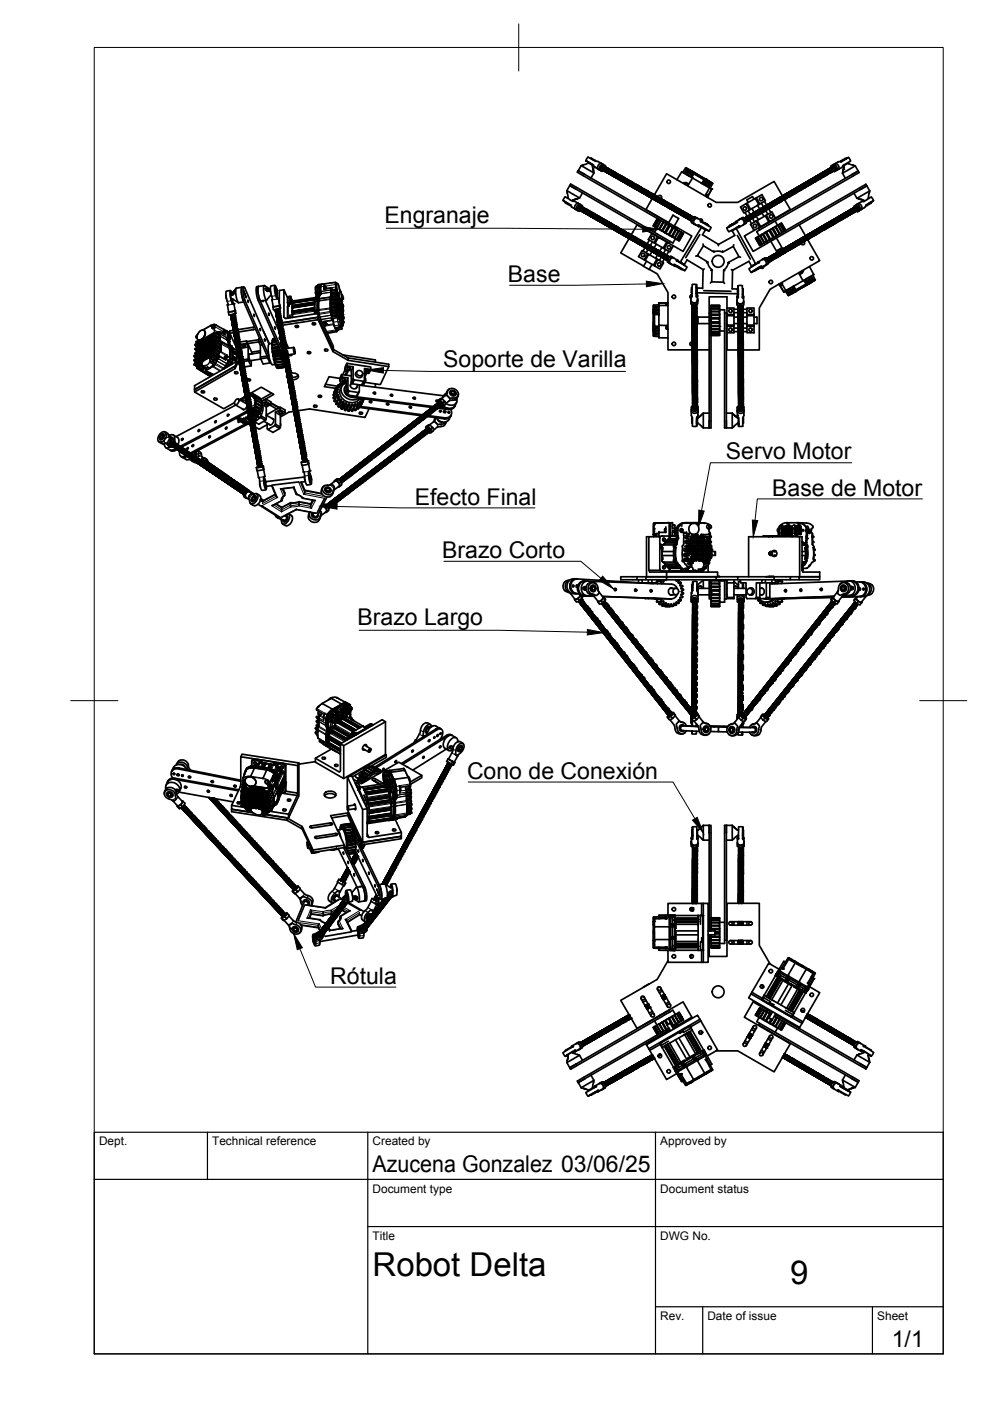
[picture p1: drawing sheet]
<svg xmlns="http://www.w3.org/2000/svg" width="210mm" height="297mm" viewBox="0 0 210 297" stroke-linecap="round" stroke-linejoin="round" font-family="sans-serif">
<defs><g id="words">
<g font-size="7">
<text x="79" y="270.6">Robot Delta</text>
<text x="167.5" y="272.3">9</text>
</g>
<g font-size="4.9">
<text x="81.5" y="47.4">Engranaje</text>
<text x="107.7" y="59.8">Base</text>
<text x="94" y="77.8">Soporte de Varilla</text>
<text x="153.9" y="97.4">Servo Motor</text>
<text x="87.9" y="107">Efecto Final</text>
<text x="163.7" y="105.1">Base de Motor</text>
<text x="93.7" y="118.3">Brazo Corto</text>
<text x="75.8" y="132.6">Brazo Largo</text>
<text x="99" y="165.1">Cono de Conexión</text>
<text x="70" y="208.6">Rótula</text>
<text x="79" y="248.5">Azucena Gonzalez 03/06/25</text>
<text x="189.1" y="285.7">1/1</text>
</g>
<g font-size="2.5">
<text x="21" y="242.9">Dept.</text>
<text x="45" y="242.9">Technical reference</text>
<text x="79" y="242.9">Created by</text>
<text x="140" y="242.9">Approved by</text>
<text x="79" y="252.8">Document type</text>
<text x="140" y="252.8">Document status</text>
<text x="79" y="262.9">Title</text>
<text x="140" y="262.9">DWG No.</text>
<text x="140" y="279.9">Rev.</text>
<text x="150" y="279.9">Date of issue</text>
<text x="186" y="279.9">Sheet</text>
</g>
</g></defs>
<!-- layer: Visible -->
<g fill="none" stroke="#000" stroke-width=".36">
<path d="M120.8 39.3l21.1 12.2 .2-.3M120.8 39.3l.2-.3 .1 .1 21.6 12.4 .5-.9M120.8 39.3l-.6 1.1M122.6 36.2l21 12.1 .1 .1-.2 .3M122.6 36.2l-.2 .3 17.3 10M123.2 35.1l2.7 1.6M123.2 35.1l-.6 1.1M124.2 34.1l.5-.8 1.5 .9h.5l1.6 .9M124.7 34.3l.1 .2M124.8 34.6l.8 .5M124.8 34.6l-1.6 .5M125.2 33.6l.1-.1 1 .7"/>
<path d="M125.6 35.1l.1 .1M125.6 35.2l.2 1M125.6 35.2l.3 1M125.6 35.2h.1M125.8 35l-1.6-.9 1.6 .8 .2 .5 1 .5M125.8 35l-.1 .1M125.9 36.2v.5M125.9 36.7l-.6 1M126.7 35.8l.9 .5M126.7 35.8l.4 .2M127.1 36l.5 .3M127.4 34.6l-.6 .4v.8"/>
<path d="M127.5 35.4v.4M127.5 35.4l.1 .5M127.7 35.2l-.2 .2M127.7 35.2h.2M127.7 36h.1M127.8 36v.1M127.8 34.8l-.6 .5-.1 .7M127.8 35.2l-.3 .2 .1 .5-.1-.4 .2-.3h.2M127.9 35.2h.1M128 36.2h.1M128 35.2l-.3 .1-.2 .2 .1 .5M128 35.2v.1"/>
<path d="M128 36.2l-.3 .1M128 35.3l-.4 .2-.1 .2 .1 .3M128 35.3h.1M128.1 35.3l-.5 .2v.5M128.1 35.3h-.2l-.2 .3 .1 .4M128.2 36.3l-.1-.5 .4-.3-.3 .1-.2 .3 .2 .4M128.2 35.7l.4-.1h-.2l-.3 .2 .1 .5-.1-.2zM128.2 35.4l-.4 .1-.1 .4 .1 .2-.1-.5 .5-.2h-.4l-.2 .5 .2 .2M128.2 35.4l-.4 .1v.4l.1 .2M128.3 35.4h-.3l-.2 .3v.3l.1 .1M128.3 35.4l-.2 .1-.3 .2 .2 .5M128.3 35.4v.1"/>
<path d="M128.3 35.7l-.1 .3 .1 .4-.1-.6 .5-.2zM128.3 35.1l.1 .4M128.4 35.5l-.3-.1-.2 .3 .1 .5M128.4 35.5h-.3l-.2 .3 .1 .4M128.4 35.5h.1M128.4 35.5h-.2l-.3 .2 .2 .5M128.4 36.4h.1M128.4 35.5l-.4 .2v.3l.1 .2M128.5 35.5l-.5 .2 .1 .5M128.5 36.5h.1M128.6 36.5h.1M128.6 35.6h.1"/>
<path d="M128.7 35.7h.1M128.7 35.7h-.2l-.3 .2 .2 .5M128.8 36.6h.1M128.8 35.7h-.3l-.2 .3 .1 .4M128.8 35.7h.1M128.8 35.8l-.1-.1-.3 .3 .1 .5M128.8 35.8h.1M128.9 36.7h.1M128.9 35.8l-.4 .2-.1 .3 .2 .2M128.9 36.7v-.5l.4-.2-.4 .2-.1 .4 .2 .2M129 35.8l-.5 .3 .1 .4M129 35.8h.1"/>
<path d="M129 35.9l-.2-.1-.3 .3 .2 .5-.1-.2v-.4l.5-.1h-.3l-.2 .3 .1 .4M129.1 36.8h.1M129.1 35.9l-.4 .2 .1 .5M129.2 35.9h-.3l-.2 .2-.1 .3 .2 .2M129.2 36.8v.1M129.2 35.9h-.3l-.2 .3 .1 .4M129.2 35.9h.1M129.2 36l-.2-.1-.2 .2-.1 .3 .2 .3M129.2 36h-.3l-.1 .2 .1 .5M129.2 36h-.2l-.2 .2 .1 .5M129.3 36.4l.4-.2-.4 .3v.5l-.1-.3zM129.4 36.1l-.5 .2 .1 .5"/>
<path d="M129.4 36.4l.4-.1-.4 .2-.1 .3 .1 .2-.1-.2zM129.4 36.1h-.2l-.3 .3 .2 .4M129.5 36.1l-.5 .2-.1 .3 .2 .2M129.5 36.5l.4-.1-.4 .1v.5l-.1-.1zM129.5 36.1h-.2l-.2 .2-.1 .3 .1 .2M129.5 37h.1M129.5 36.1l-.4 .2 .1 .5M129.6 36.2h-.4l-.1 .2 .1 .5M129.6 36.2h-.3l-.2 .2 .1 .5M129.6 36.2h.1M129.6 36.4h.4l-.4 .2v.5l-.2-.4zM129.6 36.2h-.3l-.2 .2 .2 .5"/>
<path d="M129.6 36.2h-.2l-.2 .3v.3l.2 .2M129.7 37.2h.1M129.7 36.2h.1M129.8 36.3l-.3-.1-.2 .3-.1 .3 .2 .2M129.8 37.2h.1M129.8 36.6l.4-.1-.4 .2v.5l-.1-.2zM129.9 36.3h-.3l-.2 .3 .1 .4M129.9 37.2h.1M129.9 36.7l.4-.1-.4 .2 .1 .5-.2-.1zM130 36.4h.1M130 36.4h-.2l-.3 .2v.3l.2 .2M130 36.4h-.2l-.2 .3 .1 .5"/>
<path d="M130.1 36.5l-.2-.1-.3 .3 .1 .5M130.1 36.5h.1M130.1 36.5l-.4 .2 .1 .5M130.1 37.4h.1M130.2 37.4l-.2-.2 .1-.3 .4-.2-.4 .3 .1 .5M130.2 37.5h.1M130.3 36.6h-.3l-.2 .2 .1 .5M130.3 36.6h.1M130.4 36.6l-.4 .2v.5M130.4 36.6h.1M130.4 36.6v.1M130.5 36.7h-.3l-.2 .2 .1 .5"/>
<path d="M130.5 36.7h.1M130.5 36.7l-.5 .2v.3l.1 .2M130.6 37.6h.1M130.6 36.8h-.4l-.2 .3 .2 .3M130.6 36.8h-.3l-.1 .1-.1 .4 .2 .2M130.7 36.8h-.3l-.2 .2v.3l.1 .2M130.7 36.8h-.2l-.3 .2v.3l.1 .2v-.5l.4-.2M130.7 37.1l.4-.1h-.2l-.3 .3 .1 .4-.1-.2zM130.7 36.8h.1M130.8 37.8l-.1-.5 .4-.3-.4 .3 .1 .5M130.8 36.9l-.4 .1-.1 .4 .1 .2-.1-.5 .5-.3h-.3l-.2 .2-.1 .3 .2 .3M130.8 37.8h.1"/>
<path d="M130.9 36.9h-.3l-.2 .2 .1 .5M130.9 36.9h.1M130.9 36.9h-.2l-.2 .2-.1 .3 .1 .2M130.9 36.9h-.2l-.2 .3 .1 .4M131 37l-.5 .1-.1 .3 .2 .3M131 37l-.4 .2v.5M131 37h.1M131 37h-.3l-.1 .2-.1 .2 .1 .3M131.1 38l-.1-.2v-.3l.4-.3-.3 .4 .1 .4M131.2 38h.1M131.2 37.1l-.4 .2v.5M131.2 37.4l.4-.1h-.2l-.3 .3 .1 .4-.1-.1z"/>
<path d="M131.2 37.1h-.2l-.2 .2-.1 .3 .2 .2M131.3 37.1h-.3l-.2 .3 .1 .4M131.3 37.2l-.3-.1-.2 .3 .1 .5M131.3 37.2l-.4 .2 .1 .5M131.3 37.2h.1M131.4 37.2h-.3l-.2 .2 .1 .5M131.4 37.5l.3-.1h-.2l-.2 .2 .1 .5-.2-.4zM131.4 37.2l-.4 .2v.5M131.4 37.2h.1M131.4 37.2h-.2l-.2 .2-.1 .4 .2 .1-.1-.5 .5-.2M131.4 37.5l.4-.1-.4 .2v.5l-.1-.3zM131.5 37.6l.4-.1-.5 .2 .1 .5-.1-.2z"/>
<path d="M131.6 37.3h.1M131.6 37.7l.4-.1h-.2l-.2 .2v.5l-.1-.3zM131.6 38.2h.1M131.7 37.4l-.2-.1-.3 .3 .1 .5M131.8 37.7h.5l-.5 .2 .1 .5-.2-.2zM132 37.5l-.5 .2 .1 .5M132.1 37.6h-.3l-.2 .2 .1 .5M132.1 37.6h.1M132.1 37.6l-.4 .2 .1 .5M132.1 38.6l-.1-.5 .4-.3-.3 .3 .1 .5M132.2 38l.4-.1h-.2l-.2 .2-.1 .3 .2 .2-.2-.2zM132.2 37.7h-.1l-.3 .2 .1 .5"/>
<path d="M132.3 38.6h.1M132.3 37.7l-.4 .2 .1 .5M132.4 38.7h.1M132.4 37.8l-.4 .2v.5M132.4 37.8h.1M132.4 37.8h-.2l-.2 .2v.5v-.5l.5-.2M132.5 38.8l-.1-.5 .4-.3-.4 .3 .1 .5M132.6 37.9l-.2-.1-.3 .2-.1 .4 .2 .2M132.6 38.8h.1M132.6 38.3l.5-.2-.5 .3 .1 .4-.2-.2zM132.7 37.9l-.3 .1-.2 .2 .1 .4M132.7 37.9h.1"/>
<path d="M132.7 38l-.3-.1-.2 .3 .1 .5M132.7 38.9l-.1-.5 .5-.3-.4 .3 .1 .5M132.7 38h-.2l-.2 .2 .1 .5M132.8 38.9h.1M132.8 38h-.2l-.2 .2-.1 .4 .1 .1-.1-.4 .2-.3h.3h-.3l-.2 .1-.1 .4 .2 .2M132.9 39h.1M132.9 38.1l-.4 .2 .1 .5M133 38.1h-.2l-.3 .2-.1 .3 .2 .2M133 38.1h-.2l-.3 .3v.3l.2 .2M133 38.1h.1M133 39.1l-.1-.5 .2-.2 .3-.1-.5 .3 .2 .5M133.1 38.1l.1 .1h-.3l-.2 .3 .1 .4"/>
<path d="M133.1 38.5l.4-.1h-.2l-.2 .3v.4l-.1-.2zM133.2 38.2l-.4 .2-.1 .3 .1 .3M133.2 39.1v.1M133.2 38.3l-.4 .1-.1 .4 .2 .2M133.2 39.2h.1M133.3 38.3h-.3l-.2 .3 .1 .4M133.3 38.3l-.4 .2v.5v-.6l.5-.1M133.3 38.3l-.5 .1v.3l.1 .3M133.3 39.2h.1M133.3 38.6l.4-.1h-.3l-.2 .3 .1 .4-.1-.2zM133.5 38.4h-.3l-.2 .3v.2l.2 .2M133.5 39.3h.1"/>
<path d="M133.5 38.4h.1M133.5 38.4l-.4 .2 .1 .5M133.6 38.5l-.4 .1v.6M133.6 39.4h.1M133.7 38.5l-.4 .3 .1 .5M133.8 39.5l-.1-.5 .4-.2h-.2l-.2 .3 .1 .4M133.8 38.6l-.4 .2v.5M133.8 38.6h.1M133.9 38.6h-.3l-.2 .3 .1 .4M133.9 38.6l-.4 .3 .1 .5M133.9 39.5v.1M134 38.7l-.2-.1-.3 .2-.1 .3 .2 .3"/>
<path d="M134 38.7h-.2l-.3 .2 .1 .5M134 39.6h.1M134.1 38.8l-.3-.1-.2 .3 .1 .4-.1-.4 .4-.3-.4 .2-.1 .4 .2 .1M134.2 38.8l-.4 .2v.5M134.2 39.7l-.1-.4 .4-.3-.4 .4 .1 .3M134.2 38.8l-.4 .2-.1 .3 .2 .2M134.2 39.7v.1M134.3 38.8h-.3l-.2 .3 .1 .4M134.3 38.8h.1M134.3 38.9l-.2-.1-.2 .2-.1 .3 .1 .3M134.4 39.8h.1M134.4 38.9h-.3l-.2 .2-.1 .3 .2 .2-.2-.2 .1-.3 .2-.2h.3h-.3l-.2 .3 .1 .4"/>
<path d="M134.4 39l-.2-.1-.2 .2-.1 .3 .2 .3M134.5 39h-.3l-.2 .2 .1 .5M134.5 39h.1M134.5 39h-.2l-.3 .2v.3l.1 .2v-.5l.4-.2M134.6 39.3l.3-.1h-.2l-.2 .3 .1 .4-.2-.2zM134.6 39.1l-.2-.1-.2 .2-.1 .4 .2 .2M134.6 40h.1M134.7 39.1h-.3l-.2 .2 .1 .5M134.7 39.1h-.3l-.2 .3 .1 .4M134.7 39.1l-.4 .2 .1 .5M134.7 39.1h.1M134.8 39.1h-.3l-.2 .3 .1 .4"/>
<path d="M134.8 39.4h.3h-.2l-.2 .2 .1 .5-.2-.2zM134.8 39.1l-.4 .3v.5M134.8 39.1v.1M134.8 39.2l-.2-.1-.2 .3v.5M134.9 39.2h-.3l-.2 .2 .1 .5-.1-.4 .3-.3h.2M135 39.3h.1M135 39.3h-.2l-.3 .2 .1 .5M135 39.6l.4-.1h-.2l-.2 .2v.5l-.1-.2zM135.1 39.3h-.2l-.3 .2 .1 .5M135.1 39.6l.4-.1-.5 .3 .1 .4-.1-.4zM135.2 39.4h.1M135.2 39.4l-.4 .2v.5"/>
<path d="M135.3 39.4h.1M135.3 39.4l-.5 .2 .1 .5M135.3 39.8l.4-.1-.4 .1-.1 .3 .1 .3-.1-.3zM135.3 39.5l-.4 .1 .1 .6M135.4 39.5h.1M135.5 39.5h.1M135.5 39.6h.1M135.6 39.6l-.5 .2 .1 .5M135.6 39.6h.1M135.6 39.6h-.3l-.2 .3 .2 .4M135.7 39.7l-.4 .2v.3l.1 .2M135.9 39.8l-.5 .2 .1 .5"/>
<path d="M135.9 39.8h.1M135.9 39.8h-.2l-.3 .2v.3l.2 .2M135.9 39.8h-.2l-.2 .3 .1 .4-.2-.2 .1-.3 .5-.2M136 39.8h-.2l-.2 .3v.4M136 39.8l-.4 .4 .1 .4M136 39.9l-.2-.1-.2 .2-.1 .3 .2 .3M136.1 39.9l-.4 .1-.1 .3 .1 .3M136.1 39.9h-.2l-.2 .3 .1 .4M136.1 39.9h.1M136.2 39.9h-.3l-.2 .2v.4l.1 .1M136.2 39.9l-.3 .1-.2 .2 .1 .5M136.2 39.9v.1"/>
<path d="M136.2 40l-.2-.1-.2 .3-.1 .3 .2 .2M136.3 40l-.5 .2 .1 .5M144.5 36.5l-1 1.6M144.6 36.4l2.3 1.3M145 38.7h.1M145.3 38.8l.6 .4M145.3 38.8h.1M145.3 38.7h.1M145.4 36.2l.2-.4-.5 .9M145.5 38.7l.4 .3-.1 .2M145.5 38.7h-.2M145.6 35.7l-.2-.1-.6 .9"/>
<path d="M145.6 35.6v.1M145.7 35.8l.2 .1-.3 .5M145.7 35.7l-.1 .1M145.8 36.1h.1M145.9 39.2v.1M146 35.9l.1 .1M146 35.9l-.7 1M146.1 36.2h.1M146.1 36v.1M146.1 36.1l-.2 .4M146.1 36h.1M146.2 36v.1"/>
<path d="M146.3 36.1l.1 .1-.2 .5M146.3 36.1l.5 .3M146.4 36.1h-.2l-.6 .9M146.7 36.3l-.2-.1-.6 1M146.7 36.3v.1M146.7 36.4l-.5 1M146.8 36.4l.2 .1M146.8 37.8l-.9 1.4M146.8 36.4l-.3 .4M146.8 36.4h.1M146.9 37.7l1.8 1.1M146.9 37.7h-.1"/>
<path d="M146.9 36.4l1 .6-.2 .2M147 36.5h.1M147 36.5l-.5 1M147 36.6l-.3 .4M147 36.5v.1M147 36.6h.2M147 36.6l-.2 .3M147.1 36.9l-.5 .7M147.2 36.8l-.1 .1M147.2 36.6l.1 .1M147.2 36.7v.2l.3 .1M147.3 36.7l-.1 .2"/>
<path d="M147.4 36.7l.1 .1-.1 .2M147.4 36.7h-.1M147.5 37l1.7 1M147.6 36.9h.2M147.7 36.8l-.2 .2M147.8 36.9v.1M147.8 37l-.1 .2M147.9 37l.2 .2M148.1 37.2l-.1 .1M148.1 37.1l.1 .1M148.3 37.3l-.1-.1-.2 .1M148.3 37.2v.1"/>
<path d="M148.3 37.3v.2M148.4 37.4l-.1 .1M148.5 37.3l.1 .1-.1 .2M148.5 37.3l-.1 .1M148.7 37.5l-.1 .2M148.7 38.8l.2 .1M148.7 37.5l.2 .1M148.8 37.5h-.1M148.9 37.5v.1M148.9 37.7l-.1 .1M149 37.7l.2 .1-.1 .2M149 37.7l-.2 .1"/>
<path d="M149.2 38l-.4 .9M149.3 37.8l.1 .1M149.3 37.8l-.2 .2M149.4 38.1h.1M149.4 37.9v.1M149.4 38.7l.3 .1 .3-.5-.2 .4M149.4 38l-.2 .4M149.6 38h.1M149.6 38l-.7 .9 1.5 .9M149.7 38v.1M149.7 38.1h.1M149.7 38.1l-.5 1"/>
<path d="M149.7 38.8l.1 .2M149.8 39l-.2 .3M149.8 38.1h.1M149.8 38.1l.5 .3M150 38.2l-.2-.1-.3 .5M150 38.2v.1M150.1 38.3l.1 .1M150.1 38.3h-.1M150.2 38.3l-.4 1.1M150.4 38.4l.1 .1M150.4 39.8l.5 .3M150.4 39.8h.1"/>
<path d="M150.4 38.4l-.4 .5M150.4 38.8h.1M150.4 38.8l-.1 .2M150.4 39.8l-.8 1.6M150.5 38.8h-.1M150.5 38.7h.1M150.5 38.5l.1 .1M150.5 38.6l-.5 1M150.7 38.6l.1 .1M150.7 38.6l-.4 .5M150.8 38.8h.1M150.8 38.7l-.5 1.1"/>
<path d="M150.8 38.9h.1M151.1 38.8h-.2l-.3 .4M151.1 38.8v.1M151.1 38.9l-.5 1M168.6 40l.5 .1v.5v-.5zM168.7 39.9h.3l.2 .2v.3l-.1 .2M168.7 39.9h.3l.2 .3-.1 .4M168.7 39.9h.1M168.7 39.9l.5 .1 .1 .4-.1 .2M168.8 39.9l.4 .2v.5M168.9 39.8h.2l.2 .2 .1 .3-.1 .2M168.9 39.8h.1"/>
<path d="M168.9 39.8h.2l.3 .2-.1 .5M168.9 39.8h.3l.2 .2 .1 .3-.1 .2M169 39.8l.2-.1 .3 .2 .1 .3-.1 .2M169 39.8l.2-.1 .3 .2v.5l-.1-.5zM169.1 39.7h.3l.2 .2-.1 .5 .1-.5-.3-.2h-.2M169.1 39.7h.1M169.2 39.7l.4 .1 .1 .2-.1 .3v-.5l-.5-.1M169.2 39.7l.3-.1 .2 .2 .1 .3-.2 .2M169.2 39.6h.3l.2 .2v.5M169.3 39.6h.2l.2 .1 .1 .4-.1 .2M169.3 39.6h.2l.3 .2-.1 .5M169.3 39.6l.3-.1 .2 .2 .1 .3-.1 .2"/>
<path d="M169.4 39.5h.3l.2 .2 .1 .3-.2 .2M169.4 39.5h.1M169.5 39.5l.4 .1 .1 .5-.1-.5zM169.5 39.5h.1M169.5 39.5l.3-.1 .3 .3-.1 .4-.1-.5zM169.5 39.4h.1M169.6 39.4l.5 .1v.6l-.1-.6zM169.6 39.4h.1M169.6 39.4h.3l.2 .2v.5M169.7 39.4l.4 .1 .1 .4-.1 .1M169.7 39.4h.3l.2 .2-.1 .4M169.7 39.3h.3l.2 .2 .1 .3-.1 .2"/>
<path d="M169.8 39.3l.4 .2v.5M169.8 39.3h.2l.3 .2 .1 .2-.2 .3M169.8 39.3h.3l.2 .2 .1 .3-.2 .2M169.8 39.3h.1M169.9 39.3l.4 .1 .1 .3-.1 .2M169.9 39.3l.5 .1-.1 .5M170.1 39.1h.2l.3 .2v.4l-.1 .1M170.1 39.1h.1M170.1 39.1h.3l.2 .2-.1 .5M170.1 39.1h.2l.3 .2 .1 .3-.2 .2M170.2 39.1l.4 .1 .1 .3-.1 .3M170.2 39h.2l.3 .2 .1 .4-.1 .1"/>
<path d="M170.3 39h.3l.2 .1 .1 .3-.1 .3-.1-.6zM170.3 39.9h.1M170.3 39l.5 .1 .1 .2-.1 .3M170.4 39l.2-.1 .3 .2 .1 .3-.2 .2M170.4 38.9l.4 .1 .2 .3-.1 .3M170.5 39.8v-.5l-.2-.2-.3 .1 .2-.1 .3 .3 .1 .3-.2 .1v-.4l-.4-.2 .4 .2 .1 .3-.2 .2M170.5 39.8h.1M170.6 38.8l.4 .2 .1 .4-.2 .1M170.6 38.8l.4 .2v.5M170.6 38.8h.2l.3 .2 .1 .3-.2 .2M170.6 38.8h.1M170.6 38.8l.5 .2-.1 .5"/>
<path d="M170.6 38.8h.3l.3 .2v.3l-.1 .2M170.6 39.7l.1-.4-.2-.3h-.3l.5 .2-.1 .5M170.7 38.8h.1M170.7 38.8l.5 .2v.3l-.1 .1M170.7 39.7h.1M170.7 38.7h.3l.2 .3v.4v-.5zM170.8 38.7l.5 .1v.4l-.1 .2M170.8 39.6v.1M170.9 39.6h-.1M170.9 38.7l.4 .1v.5M170.9 39.6h.1M170.9 38.7l.2-.1 .3 .2 .1 .3-.2 .2"/>
<path d="M170.9 39.6v-.6l-.4-.1 .4 .2 .1 .3-.1 .2M170.9 38.6h.3l.2 .3v.4M170.9 38.6h.1M171 38.6l.4 .1 .2 .4-.2 .2M171 38.6l.5 .2-.1 .5M171 38.6l.3-.1 .2 .2 .1 .3-.1 .2M171.1 38.6l.2-.1 .3 .2v.5M171.2 38.5h.3l.2 .2v.3l-.1 .2M171.2 38.5h.1M171.2 38.5l.5 .1 .1 .3-.2 .2M171.2 38.4h.3l.2 .2 .1 .4-.1 .1M171.3 39.4l.1-.3-.1-.3-.2-.1h-.3l.5 .2-.1 .5"/>
<path d="M171.3 38.4h.1M171.3 38.4h.2l.3 .1v.6M171.3 39.3h.1M171.3 38.4h.3l.2 .2 .1 .3-.1 .2M171.4 38.4l.2-.1 .3 .2 .1 .3-.2 .2M171.4 39.3h.1M171.4 38.4l.4 .1 .2 .2-.1 .3M171.5 38.3l.5 .2-.1 .5v-.5zM171.5 39.2h.1M171.5 39.2l.2-.2-.1-.3-.5-.2 .5 .3-.1 .4M171.5 38.3l.5 .1v.6v-.6l-.5-.1M171.6 38.3l.3-.1 .2 .2v.3l-.1 .2"/>
<path d="M171.6 39.2h.1M171.6 38.2l.5 .2v.4v-.5l-.5-.1M171.7 38.2h.1M171.7 38.2l.3-.1 .2 .3v.4l-.1-.5zM171.7 38.2l.5 .1 .1 .3-.1 .2M171.8 39.1h-.1M171.8 38.1h.1M171.8 38.1h.2l.3 .2-.1 .5 .1-.5-.5-.2M171.8 38.1l.5 .1 .1 .4-.1 .2M171.8 39h.1M171.9 38.1h.2l.3 .2-.1 .4M171.9 38.1l.2-.1 .3 .2 .1 .4-.2 .1"/>
<path d="M171.9 38h.3l.2 .3v.4M172 38h.3l.2 .2 .1 .3-.2 .2M172 38h.3l.2 .3-.1 .4M172 38h.1M172.1 38h.2l.3 .2-.1 .4 .1-.2-.1-.3zM172.2 37.9h.2l.2 .1 .1 .4-.1 .2M172.2 37.9h.1M172.2 37.9h.2l.3 .2-.1 .5M172.2 37.9h.3l.2 .1 .1 .4-.1 .1M172.3 37.9h.1M172.3 37.9h.3l.2 .2-.1 .4M172.3 37.8h.2l.3 .2 .1 .3-.2 .2"/>
<path d="M172.3 38.7v.1M172.3 37.8h.1M172.3 37.8l.5 .2 .1 .3-.1 .2M172.4 37.8l.2-.1 .3 .3-.1 .5M172.4 38.7h.1M172.4 37.8h.1M172.4 37.8l.5 .1v.5l-.1-.5zM172.5 37.7l.4 .1 .2 .3-.1 .3M172.6 38.6h.1M172.6 38.6v-.5l-.5-.2 .5 .2 .1 .3-.2 .2M172.6 37.7h.4l.1 .3v.3l-.1-.5zM172.7 37.6l.4 .2v.5v-.5z"/>
<path d="M172.7 37.6h.3l.2 .2 .1 .3-.2 .2M172.7 37.6l.5 .2v.5M172.8 37.6l.4 .1 .1 .4-.1 .1M172.8 37.5h.3l.3 .2-.1 .5-.1-.5-.2-.2-.3 .1M172.8 37.5h.1M172.9 37.5l.4 .2 .1 .2-.1 .3M172.9 37.5h.3l.2 .2v.4v-.5zM172.9 38.4l.1-.4-.4-.3 .4 .3-.1 .4M173 37.5l.4 .1 .1 .4-.1 .1M173 38.4h.1M173 37.4h.3l.2 .2 .1 .3-.1 .2v-.5zM173.1 37.4l.4 .1v.6"/>
<path d="M173.1 37.4l.2-.1 .3 .2 .1 .3-.2 .2M173.1 37.3v.1M173.2 37.3l.4 .1 .1 .4-.1 .2M173.2 37.3l.5 .2-.1 .5-.1-.5-.4-.2M173.2 37.3h.3l.2 .1 .1 .4-.1 .2M173.2 37.3l.5 .1v.5M173.3 37.3l.2-.1 .3 .2 .1 .4-.2 .1M173.3 37.2h.1M173.3 37.2h.3l.2 .3v.4M173.4 37.2l.4 .1 .1 .4-.1 .2M173.4 37.2h.1M173.4 37.2h.3l.2 .2-.1 .5"/>
<path d="M173.4 37.2l.3-.1 .2 .2 .1 .4-.2 .2M173.5 37.2h-.1M173.5 37.2l.2-.1 .3 .2 .1 .3-.2 .2M173.5 38.1h.1M173.5 37.1h.1M173.5 37.1l.2-.1 .3 .2v.5l-.1-.5zM173.6 37.1l.4 .1 .1 .3-.1 .2M173.7 37l.4 .1 .1 .3-.1 .3v-.5l-.2-.2-.3 .1M173.7 37l.5 .2v.5M173.7 37h.3l.2 .2v.5M173.8 37h.2l.2 .2 .1 .3-.1 .2M173.8 37.9h.1"/>
<path d="M173.8 37l.4 .1v.5M173.8 36.9h.2l.3 .2 .1 .3-.2 .2M173.9 36.9h-.1M173.9 36.9l.4 .1 .2 .2-.1 .4-.1-.6zM173.9 36.9h.1M173.9 36.9l.5 .2-.1 .5M174 36.9h.1M174 36.9l.2-.1 .3 .3-.1 .4v-.5l-.3-.2-.2 .1M174 36.8l.5 .2 .1 .3-.1 .2M174 37.7h.1M174.1 36.8h.2l.2 .2v.5M174.1 36.8l.4 .1 .1 .4-.1 .2"/>
<path d="M174.1 36.8h.3l.2 .2-.1 .5M174.1 36.8l.3-.1 .2 .2 .1 .3-.1 .2M174.2 36.7l.3 .1 .2 .2-.1 .4M174.2 36.7v.1M174.2 37.6h.1M174.2 36.7h.3l.3 .2-.1 .5 .1-.3-.1-.3zM174.3 36.6h.3l.2 .2 .1 .3-.1 .2M174.4 36.6l.4 .1 .2 .3-.1 .3-.1-.5zM174.4 36.6h.1M174.5 36.6h.2l.2 .2v.4M174.5 36.6l.3-.1 .2 .2v.4l-.1 .1M174.5 37.5h.1"/>
<path d="M174.5 36.5h.1M174.5 36.5l.5 .2 .1 .3-.2 .2M174.6 36.5l.4 .2 .1 .3-.1 .2M174.6 36.5l.2-.1 .3 .2v.5l-.1-.5zM174.6 37.4h.1M174.7 36.4h.3l.2 .2v.5M174.7 37.3h.1M174.8 37.3v-.5l-.5-.2 .5 .3 .1 .3-.2 .1M174.8 36.4l.5 .2-.1 .4v-.5zM174.8 37.3h.1M174.8 36.4l.5 .1v.5v-.5zM174.9 36.3h.3l.2 .2 .1 .3-.2 .2"/>
<path d="M174.9 37.2v.1M175 36.3l.4 .1v.5M175 36.3l.3-.1 .2 .3 .1 .3-.2 .1M175 36.2h.1M175 36.2l.5 .2 .1 .3-.1 .2M175.1 36.2h.2l.3 .2-.1 .5M175.1 36.2l.5 .2v.3l-.1 .2M175.1 37.1l.1-.5-.5-.2 .5 .4-.1 .3M175.1 36.2l.5 .1 .1 .4-.1 .1M175.1 37.1h.1M175.3 36.1h.3l.2 .2-.1 .5 .2-.3v-.2l-.3-.3-.3 .1M175.3 36.1h.1"/>
<path d="M175.4 36.1l.2-.1 .3 .3v.3l-.2 .2M175.4 37l.1-.2-.1-.4-.2-.2-.3 .1 .5 .2-.1 .5M175.4 36h.3l.2 .2 .1 .3-.2 .2M175.5 36h.1M175.5 36l.2-.1 .3 .3-.1 .4M175.5 36.9h.1M175.6 35.9h.1M175.6 35.9h.3l.2 .2-.1 .5M175.6 36.8l.1-.4-.5-.3h.3l.2 .2 .1 .4-.2 .1M175.6 36.8h.1M175.6 35.9h.3l.2 .2v.5M175.6 35.9l.5 .2 .1 .3-.2 .2"/>
<path d="M175.7 35.9l.2-.1 .3 .2-.1 .5M175.7 36.8h.1M175.7 35.8h.2l.3 .3-.1 .4M175.7 36.8l.2-.3-.2-.3-.2-.1h-.3l.5 .2v.5M175.7 35.8v.1M175.7 35.8h.2l.3 .2 .1 .3-.1 .2M175.8 35.8h.2l.2 .2 .1 .3-.1 .2M175.8 35.8h.3l.2 .1 .1 .3-.2 .3 .1-.1M175.9 36.7h.1M175.9 35.8l.2-.1 .2 .2 .1 .3-.1 .2 .1-.3-.2-.2-.4-.1M175.9 35.7l.4 .1 .1 .3-.1 .3M175.9 36.6l.1-.4-.2-.2-.3-.1 .4 .3v.5"/>
<path d="M175.9 35.7h.3l.2 .2 .1 .3-.1 .2M175.9 36.6h.1M176 35.7l.2-.1 .2 .2 .2 .2-.1 .3-.1-.5zM176 35.7l.3-.1 .2 .3v.4M176 35.7h.1M176.1 35.6h.1M176.1 35.6l.4 .1 .1 .6-.1-.6h-.4M176.1 35.6h.3l.3 .2v.3l-.1 .2M176.1 35.6h.5l.2 .3-.1 .3M176.2 35.6l.4 .2 .1 .2-.1 .2M176.2 35.6l.5 .1 .1 .4-.2 .1 .3 .2M176.2 35.2v.3"/>
<path d="M176.3 35.2l.9-.5zM176.3 35.5l.4 .2 .1 .5-.1-.5-.4-.2M176.4 35.5l.4 .1v.5l.1-.2-.1-.3-.5-.1M176.4 36.4h.1M176.4 35.4h.3l.2 .3v.4v-.5zM176.5 35.4h.2l.3 .2v.3l-.1 .2M176.5 35.4l.5 .2-.1 .5M176.5 35.4l.3-.1 .2 .2 .1 .3-.1 .2M176.6 35.4l.2-.1 .3 .3-.1 .4M176.6 35.3h.2l.3 .2 .1 .3-.2 .2M176.6 35.3h.1M176.6 35.3l.4 .1 .1 .5"/>
<path d="M176.6 35.3a.41 .41 0 0 1 .5 .2 .41 .41 0 0 1 0 .5M176.7 36.2h.1M176.8 35.3l.3 .1 .1 .4M176.8 34.9l.6 .4 .1 .8M176.9 36.1h.1M177.2 34.7l.6 .4 .1 .8M177.5 36.1l-.6 .3M177.8 35.9l-.3 .2M178.3 34.3l.3-.4a.71 .71 0 0 1 .8-.3l-1.1 .7M178.3 34.2l-.1 .1M178.6 36.7l.6 1.1M178.7 36.3l-.1 .4"/>
<path d="M178.9 35.3l-.2 1zM178.9 35.3h.1M178.9 35.1v.2M179.4 33.6l.5-.2-1.5 .9h-.6l-.9 .5M179.8 34.6l1.5 .6M179.8 34.6l-.9 .5h-.1M179.8 34.5v.1M179.9 33.4l.4 .7-1.5 .9-.3 .5-.7 .4M181.3 35.2l-2.7 1.5M181.3 35.2l.6 1.1M181.9 36.3l-21.1 12.1 .2 .4M181.9 36.3l.2 .3-21.7 12.5 .6 .9"/>
<path d="M183.8 39.4l-21.1 12.2M183.8 39.4l-.2-.3-17.4 10M183.8 39.4l.6 1.1M119.8 41.7l1.5 1h.6l1 .6M119.8 41.8l-.4 .7M119.8 42.8l.1 .2M119.9 43l.9 .5M120.2 40.4l.3 1.6h-.2M120.2 40.4l2.7 1.6M120.3 43.1l.6 .4 .3 .4 .9 .5M120.3 43.1l-.9-.6 1.5 1h-.1M120.9 43.5h.1"/>
<path d="M121.5 42.5l-.1 .1M121.5 42.4l1-.3zM121.5 42.4v.1M121.8 44.2l.9 .6zM122 42.2h.1M122.5 44.3l.2 .1M122.6 43l-.6 .5-.1 .7M122.8 44.5l-.2-.3 .1-.3 .4-.2-.3 .1-.2 .3 .2 .4M122.9 42l-.4 .1M122.9 44.5h.1M122.9 44l.5-.1h-.3l-.2 .2v.4l.1 .1-.2-.2zM122.9 43.3l.5 .3"/>
<path d="M122.9 43.3l-.6 .4-.1 .7M123.1 43.7a.41 .41 0 0 0-.5 .2 .41 .41 0 0 0 0 .5M123.1 43.7h-.2l-.3 .2v.4l.1 .1M123.1 44.6l-.4 .2M123.2 43.8l-.4 .1-.1 .3 .1 .3M123.2 43.8l-.4 .1-.1 .4 .2 .2M123.2 44.7h.1M123.3 43.8l-.5 .2v.4l.1 .1M123.3 43.8h-.3l-.2 .3 .1 .4M123.4 44.2l.4-.1-.5 .2 .1 .5-.2-.2zM123.4 43.9h-.3l-.2 .3v.3l.2 .1M123.4 43.9h.1"/>
<path d="M123.4 43.9h-.2l-.2 .2-.1 .3 .2 .2M123.4 43.9h-.2l-.2 .3 .1 .4M123.5 43.6v.3h-.2l-.3 .3 .1 .5M123.5 40.9l-.6 1.1M123.5 44h.1M123.5 44h-.2l-.3 .2 .1 .5M123.5 44l-.2-.1-.2 .2-.1 .3 .1 .3M123.5 44.9h.1M123.6 44h-.2l-.3 .2 .1 .5M123.6 44l-.4 .2-.1 .4 .2 .1M123.6 44.9h.1M123.7 44.1l-.5 .1-.1 .3 .2 .3"/>
<path d="M123.7 44.1h-.3l-.2 .2v.3l.1 .2M123.7 44.1l-.4 .2 .1 .5M123.7 44.1h.1M123.8 44.5l.4-.1h-.2l-.3 .3 .1 .4-.1-.3zM123.8 44.1h-.2l-.3 .3 .2 .5M123.8 45v.1M123.8 44.2l-.4 .1 .1 .6-.1-.2v-.4l.3-.2 .2 .1M123.8 44.2h.1M123.9 44.5l.4-.1-.4 .2 .1 .5-.2-.2zM123.9 44.2h-.2l-.2 .2v.5M123.9 44.2h.1M124 44.2l-.5 .1-.1 .4 .2 .2"/>
<path d="M124 44.2l-.5 .2 .1 .5M124 44.2h.1M124 44.3l-.3-.1-.2 .3 .2 .5M124.1 44.3l-.5 .2 .1 .5-.1-.5 .2-.2h.3M124.1 44.3h.1M124.1 45.2h.1M124.1 44.7l.2-.2 .3 .1h-.2l-.3 .2 .1 .5-.2-.3zM124.1 44.3h-.3l-.1 .3 .1 .4M124.1 45.2l.1 .1M124.2 45.3h.1M124.2 44.4l-.4 .1-.1 .4 .2 .2M124.3 44.7l-.1 .2 .1 .4-.2-.2 .1-.3 .2-.2h.3z"/>
<path d="M124.4 45.4l-.1-.5 .4-.3-.3 .1-.2 .3 .2 .4M124.4 44.5l-.3-.1-.2 .3-.1 .2 .2 .3M124.4 44.5l-.4 .1v.6M124.4 44.5h-.3l-.2 .3 .2 .4M124.4 44.8l.4-.1-.4 .2 .1 .5-.2-.2zM124.4 44.5h-.2l-.2 .3 .1 .4M124.4 44.5l-.4 .3 .1 .4M124.4 45.2l.1 .3zM124.5 44.5l-.5 .2v.3l.1 .2M124.5 45.4v.1M124.5 45.5h.1M124.6 44.6l-.4 .1-.1 .3 .1 .3"/>
<path d="M124.6 44.9l.4-.1h-.2l-.3 .2v.3l.2 .2-.2-.2zM124.7 44.8l-.3 .5 .2-.5h.3h-.2l-.2 .2v.5M124.8 44.7l-.4 .2-.1 .3 .1 .2M124.8 45l.4-.1h-.3l-.2 .3 .1 .4-.1-.2zM124.8 45.6h.1M124.9 44.8h-.3l-.2 .2 .1 .5M125 45.1l.3-.1-.4 .2 .1 .5-.2-.2zM125 44.8l-.2 .1-.2 .2 .1 .5M125 44.8l.1 .1M125.1 44.9l-.3-.1-.2 .2-.1 .3 .2 .3M125.1 44.9h-.3l-.2 .3 .1 .4M125.1 44.9l-.4 .1v.6"/>
<path d="M125.1 45.8h.1M125.2 45.9h.1M125.2 45l-.4 .2-.1 .2 .2 .3M125.3 45h-.3l-.2 .2 .1 .5v-.5l.4-.2M125.3 45h.1M125.3 45.3l.4-.1h-.2l-.2 .2-.1 .4 .2 .2-.2-.3zM125.4 45h-.2l-.3 .2v.4l.2 .2M125.4 46h.1M125.4 45.1h-.2l-.2 .2 .1 .5-.1-.6 .3-.2 .2 .1M125.4 45.1h.1M125.5 45.1h-.2l-.2 .2v.5M125.5 45.1h.1"/>
<path d="M125.5 46l-.1-.4 .4-.3-.3 .2v.5M125.5 45.1h-.2l-.2 .2-.1 .3 .2 .2M125.6 45.2l-.5 .1 .1 .6M125.6 45.2h.1M125.6 45.2h-.3l-.2 .2 .1 .5M125.6 45.2l-.4 .2 .1 .5-.1-.5 .2-.2h.3M125.7 46.1h.1M125.7 45.6l.2-.2 .2 .1-.4 .2 .1 .5-.2-.3zM125.7 46.2h.1M125.8 45.3l-.5 .2 .1 .5M125.8 46.2h.1M125.8 45.3l-.2-.1-.2 .2-.1 .4 .2 .2"/>
<path d="M125.8 45.3l-.4 .2-.1 .2 .2 .3M125.9 46.2l-.1-.4 .2-.3h.2l-.3 .1-.1 .3 .1 .4M125.9 45.4l-.2-.1-.2 .3-.1 .3 .2 .2M126 45.4l-.5 .2 .1 .5M126 45.4h.1M126 46.3l-.2-.4 .3-.3h.2l-.4 .2 .1 .5M126 45.7l.4-.1-.4 .2v.5l-.1-.2zM126 45.4h-.2l-.3 .2v.3l.1 .2M126 45.4h-.2l-.2 .3 .1 .4M126 45.4l-.4 .3 .1 .5M126.1 45.4l-.5 .2-.1 .3 .2 .3M126.1 46.3v.1"/>
<path d="M126.1 45.8l.4-.1h-.2l-.3 .2v.4l.2 .1-.2-.2zM126.1 46.4h.1M126.2 45.5h-.3l-.1 .2-.1 .3 .1 .2M126.2 46.4h.1M126.3 46.5h.1M126.3 45.6h-.2l-.2 .2v.5M126.4 45.9h.4h-.3l-.2 .2 .1 .5-.1-.3zM126.4 46.5v.1M126.5 45.7l-.2-.1-.3 .2-.1 .4 .2 .2M126.6 45.9h.3l-.5 .2 .1 .5-.2-.4zM126.6 46l.3-.1-.4 .2 .1 .5-.2-.2zM126.6 45.7l-.5 .2 .1 .5"/>
<path d="M126.6 45.7h.1M126.6 45.7h-.2l-.3 .2v.3l.1 .2M126.6 45.7l-.2 .1-.2 .2 .1 .5M126.6 45.7v.1M126.7 45.8l-.3-.1-.2 .3-.1 .2 .2 .3M126.7 46.7h.1M126.7 45.8l-.4 .2v.5v-.5l.4-.2M126.8 46.8h.1M126.8 45.9h-.3l-.1 .2 .1 .5M126.9 45.9h.1M127 46l-.2-.1-.3 .3v.3l.1 .2M127 46l-.4 .2 .1 .5"/>
<path d="M127 46h.1M127.1 46h-.2l-.3 .2-.1 .3 .2 .2M127.1 46h-.2l-.3 .3 .1 .4M127.1 46h.1M127.1 46h-.2l-.2 .2-.1 .3 .2 .2M127.1 46.1l-.4 .2 .1 .5M127.1 46.1h.1M127.2 46.1h-.3l-.2 .2 .1 .5M127.2 46.1h-.2l-.2 .2 .1 .5-.2-.1 .1-.4 .2-.2h.3M127.2 46.1h.1M127.3 46.1l-.3 .1-.2 .2 .2 .5-.2-.4 .3-.4 .2 .1M127.3 47.1h.1"/>
<path d="M127.4 46.2l-.5 .2 .1 .5M127.4 46.2h-.2l-.2 .1-.1 .4 .1 .2v-.5l.4-.2M127.5 46.2h-.3l-.2 .3 .1 .4M127.5 46.3l-.4 .1-.1 .4 .1 .2M127.5 46.3h-.2l-.3 .2v.3l.2 .2M127.6 46.6l.3-.1-.4 .2 .1 .5-.2-.2zM127.6 46.3l-.5 .2 .1 .5M127.6 46.3h.1M127.6 46.3h-.2l-.3 .2v.3l.1 .2M127.6 46.3l-.4 .2v.5M127.7 46.3h-.3l-.2 .2-.1 .3 .2 .3M127.7 47.3h.1"/>
<path d="M127.7 46.4l-.5 .2 .1 .5M127.7 46.4h.1M127.8 46.4l-.5 .2v.4l.1 .1-.1-.5 .4-.2-.2-.1-.2 .2-.1 .3 .2 .3M127.8 47.3h.1M127.8 46.4h-.2l-.2 .2-.1 .3 .2 .2M127.8 46.5l-.2-.1-.2 .3-.1 .3 .2 .2M127.8 47.4h.1M127.9 47.4l-.1-.5 .4-.2-.4 .3 .1 .4M127.9 46.5l-.5 .2 .1 .5M127.9 46.5h.1M127.9 47.4h.1M128 46.8h.4h-.3l-.2 .2 .1 .5-.2-.3z"/>
<path d="M128 46.5h-.3l-.2 .3 .1 .5M128 47.4v.1M128 46.6l-.4 .1 .1 .6M128 46.6h.1M128.1 46.6l-.3-.1-.2 .2-.1 .4 .2 .2M128.1 46.6h-.3l-.2 .2 .2 .5M128.1 46.6h-.3l-.2 .2 .1 .5M128.1 46.6l-.4 .2 .1 .5M128.1 46.6h.1M128.2 46.7l-.2-.1-.3 .3 .1 .5M128.2 46.8h.3l-.4 .2 .1 .5-.2-.3zM128.2 46.7h-.2l-.2 .2v.5"/>
<path d="M128.2 47.6l-.1-.4 .5-.3h.1h-.2l-.3 .3 .1 .4M128.2 47.6h.1M128.3 46.7h-.2l-.3 .3 .1 .4M128.3 47.6v.1M128.4 47.7h.1M128.4 46.8l-.4 .1-.1 .4 .2 .2M128.5 46.8h-.3l-.2 .2v.4l.1 .1M128.5 46.8l-.5 .2 .1 .5M128.5 46.8h.1M128.5 46.8l-.2 .1-.2 .2 .1 .5M128.6 47.8h.1M128.6 47.2l.4-.1-.4 .2v.5l-.1-.2z"/>
<path d="M128.7 46.9l-.5 .2-.1 .3 .2 .2M128.7 47l-.2-.1-.2 .2-.1 .3 .2 .3M128.8 47l-.5 .2 .1 .5M128.8 47l-.4 .1-.2 .3 .2 .3M128.8 47.9h.1M128.8 47h-.3l-.1 .3 .1 .4M128.8 47h.1M128.8 47h-.2l-.2 .2-.1 .4 .2 .1M128.9 47l-.4 .2-.1 .3 .1 .3M128.9 47.1l-.2-.1-.3 .4 .2 .4M128.9 48l-.1-.5 .4-.2-.4 .2v.3l.1 .2M128.9 48h.1"/>
<path d="M128.9 47.1l-.4 .2-.1 .2 .2 .3M129.1 47.1h-.4l-.2 .3 .2 .4v-.4l.4-.2M129.1 47.2h.1M129.1 47.2h-.3l-.2 .2v.4l.2 .1M129.1 47.2h-.2l-.2 .2 .1 .5M129.2 47.2h-.3l-.2 .2v.3l.1 .2M129.2 47.2l-.4 .3 .1 .5M129.2 47.2l-.3 .1-.2 .2 .1 .4M129.2 48.2h.1M129.3 48.2h.1M129.3 47.3h-.2l-.2 .2v.5l.1-.6 .4-.1-.5 .3 .2 .5-.1-.5 .2-.2h.2M129.4 48.2h.1"/>
<path d="M129.4 48.3v-.5l.4-.2-.4 .2-.1 .3 .2 .2M129.4 48.3h.1M129.5 47.4l-.5 .2 .1 .5M129.5 47.4h.1M129.5 47.4h-.2l-.2 .2v.5v-.5l.4-.2M129.6 47.4h-.3l-.2 .2v.3l.1 .3M129.6 47.5h-.2l-.2 .2v.5M129.6 47.5h.1M129.6 48.4v-.5l.4-.2-.5 .3 .2 .4M129.6 47.5l-.2-.1-.2 .2-.1 .4 .2 .2M129.7 47.5h-.3l-.2 .2 .1 .5M129.7 47.5h.1"/>
<path d="M129.7 47.5l-.4 .1-.1 .4 .1 .2M129.7 47.5h-.2l-.2 .3 .1 .5M129.7 47.5l-.4 .2 .1 .5M129.8 47.9l.4-.1-.4 .2-.1 .3 .2 .2-.2-.2zM129.9 47.6l-.4 .2-.1 .3 .1 .2M129.9 47.9h.4l-.2-.1-.2 .2-.1 .3 .1 .3-.1-.2zM129.9 48.5v.1M130 48.6h.1M130 47.7l-.2-.1-.3 .2v.4l.1 .2-.1-.5 .4-.3-.4 .1-.1 .5 .1 .1M130.1 48.6l-.2-.4 .2-.2 .3-.1-.4 .3 .1 .5M130.1 47.7l-.5 .2 .1 .5M130.1 47.8l-.2-.1-.3 .2v.3l.2 .3"/>
<path d="M130.1 47.8h-.2l-.2 .2 .1 .5M130.1 47.8h.1M130.2 47.8h-.3l-.2 .2-.1 .3 .2 .2M130.2 48.7v.1M130.3 48.8h.1M130.3 47.9h-.3l-.1 .2 .1 .5M130.4 47.9h-.3l-.2 .2 .1 .5v-.5l.4-.2M130.4 47.9h.1M130.4 48.9h.1M130.5 48l-.2-.1-.3 .3 .2 .5M130.5 48l-.4 .2-.1 .4 .2 .1M130.6 48h-.2l-.3 .2-.1 .3 .2 .2"/>
<path d="M130.6 48l-.4 .2v.5M130.6 48.1h-.3l-.2 .2 .2 .5M130.7 48.1l-.5 .2 .1 .5M130.7 48.1h.1M130.7 48.1h-.3l-.2 .2v.4l.1 .1M130.7 48.1h-.2l-.2 .3 .1 .4M130.8 48.1h-.3l-.2 .2 .1 .5M130.8 48.1l-.3 .1-.2 .2 .1 .5M130.8 48.1h.1M130.8 48.2l-.2-.1-.2 .3-.1 .2 .2 .3M130.9 48.2h-.2l-.2 .3v.4l-.1-.2 .1-.3 .4-.2h-.3l-.2 .2 .1 .5M131 48.2h-.3l-.2 .3 .1 .4"/>
<path d="M131 48.3l-.4 .2-.1 .2 .1 .3v-.5l.2-.2h.2M131.1 48.3l-.5 .2 .1 .5M131.1 48.3h.1M131.1 48.3h-.2l-.3 .2 .1 .5v-.5l.4-.2M131.2 48.4l-.5 .1-.1 .4 .2 .2M131.2 49.3l-.1-.5 .5-.2-.5 .3 .2 .4M131.3 48.4l-.5 .1-.1 .2 .1 .4M131.3 49.3v.1M131.3 48.4l-.4 .1-.1 .4 .1 .2M131.3 48.5h-.2l-.2 .2 .1 .5-.2-.4 .1-.3 .3-.1-.4 .1-.1 .2 .1 .4M131.3 48.5h.1M131.4 48.5h-.3l-.2 .2 .1 .5"/>
<path d="M131.4 48.5l-.4 .2-.1 .3 .1 .2M131.4 48.5h.1M131.4 48.8l.4-.1-.4 .2-.1 .3 .2 .2-.2-.2zM131.4 48.5h-.2l-.2 .2-.1 .4 .2 .1-.1-.5 .5-.2M131.5 48.9l.4-.1-.2-.1-.3 .2v.3l.1 .3-.1-.3zM131.5 49.5h.1M131.6 49.5l-.1-.5 .4-.2-.4 .2-.1 .3 .2 .2M131.6 48.6l-.2-.1-.3 .2-.1 .4 .2 .2-.1-.5 .4-.3-.4 .2-.1 .4 .1 .2M131.7 48.6l-.4 .2-.1 .4 .1 .1M131.7 48.6h.1M131.7 48.7l-.2-.1-.3 .3 .1 .4M131.7 48.7h-.2l-.2 .2 .1 .5-.1-.5 .2-.2h.3"/>
<path d="M131.7 48.7h.1M131.8 49.6l-.1-.5 .4-.2h-.2l-.2 .3 .1 .4M131.8 49.6v.1M131.9 49.7h.1M132 49.7h.1M132 48.8h-.3l-.1 .2-.1 .3 .1 .2M132 48.9l-.2-.1-.2 .2-.1 .4 .2 .2M132 49.8h.1M132.1 48.9l-.5 .2 .1 .5M132.1 48.9h.1M132.1 48.9h-.3l-.2 .2v.3l.1 .2M132.2 49.8v.1"/>
<path d="M132.2 48.9l-.4 .2v.5M132.2 48.9h.1M132.2 49l-.2-.1-.3 .3 .2 .5M132.2 49l-.4 .2 .1 .5M132.2 49h.1M132.3 49h-.3l-.2 .2 .1 .5M132.3 49.9l-.1-.5 .4-.2-.4 .3 .1 .4M132.3 49l-.4 .3 .1 .4M132.3 49h-.2l-.3 .3 .2 .4M132.4 49.1h-.3l-.2 .2 .1 .5M132.4 49.1h-.2l-.3 .2 .2 .5M132.5 49.1l-.5 .2v.3l.1 .2"/>
<path d="M132.5 49.4l.4-.1-.4 .2-.1 .3 .1 .2-.1-.1zM132.5 49.1h-.2l-.2 .3 .1 .4M132.5 49.2h-.3l-.1 .2 .1 .5M132.5 50.1h.1M132.6 49.2l-.5 .2v.2l.1 .3-.1-.5 .3-.2h.2M132.7 49.2l-.4 .2 .1 .6M132.7 49.2h.1M132.7 50.2l-.1-.4 .4-.4-.4 .4 .2 .4M132.8 49.3l-.5 .1-.1 .4 .2 .2M132.8 50.2h.1M132.8 49.3h-.3l-.2 .2 .1 .5M132.8 49.3h.1"/>
<path d="M132.8 49.3h-.2l-.2 .2-.1 .3 .1 .2M132.9 49.4h-.2l-.2 .2v.5M132.9 49.4l-.4 .1-.1 .3 .2 .3M133 49.4l-.5 .2v.3l.1 .2M133 49.4h.1M133 49.4h-.2l-.2 .2-.1 .4 .2 .1-.1-.5 .5-.2M133.1 49.8l.4-.1-.5 .1-.1 .3 .2 .3-.2-.2zM133.2 49.5h-.3l-.2 .1-.1 .4 .2 .2M133.2 50.4l-.1-.5 .4-.2h-.3l-.2 .3 .2 .4M133.2 49.5l-.4 .1-.1 .4 .1 .2M133.2 49.5l-.4 .1v.6l.1-.5 .3-.1M133.2 49.6h.1"/>
<path d="M133.3 49.6h-.3l-.2 .2v.3l.1 .2M133.3 49.6l-.4 .2v.5M133.3 49.6h.1M133.3 49.6h-.2l-.2 .2v.5M133.3 50.5v-.5l.4-.2h-.2l-.3 .3 .2 .4M133.4 49.6h-.3l-.2 .3 .1 .4-.1-.2 .1-.3 .4-.2M133.4 49.6h.1M133.4 50.6l-1.8 3 4.9 2.8M133.4 50.6h.1M133.5 50l.4-.1-.4 .2v.5l-.2-.2zM133.6 49.7l-.5 .2 .1 .5M133.6 49.8l-.2-.1-.3 .4 .2 .4"/>
<path d="M133.6 50.7h.1M133.6 49.8l-.4 .2 .1 .5-.1-.5 .2-.2h.3M133.6 49.8h.1M133.8 50.7v.1M133.8 49.9l-.5 .1 .1 .6M133.8 49.9h.1M133.8 50.8l-.2-.4 .2-.3 .3-.1-.4 .3 .1 .5M133.8 49.9h-.3l-.2 .2 .2 .5M133.8 49.9h-.2l-.2 .3v.3l.2 .1M133.9 50.8l-.1-.5 .4-.2-.4 .3 .1 .4M133.9 49.9h.1M133.9 50l-.2-.1-.2 .2-.1 .3 .2 .3"/>
<path d="M134 50h-.3l-.2 .2 .1 .5M134 50h.1M134 50h-.2l-.3 .2v.3l.1 .2M134 50.9h.1M134 50h-.2l-.2 .3 .1 .4M134.1 50l-.5 .2v.4l.1 .1M134.1 50.3h.4l-.5 .1-.1 .3 .2 .3-.2-.2zM134.1 50h-.2l-.3 .3 .2 .4M134.1 51h.1M134.2 50.3h.3h-.2l-.2 .1-.1 .4 .2 .2-.2-.3zM134.2 50.1h-.3l-.2 .2v.4l.2 .1M134.3 50.2h-.2l-.3 .2 .1 .5"/>
<path d="M134.3 50.2h.1M134.3 50.2h-.2l-.3 .2 .2 .5M134.3 51.1h.1M134.4 50.2h-.3l-.2 .3 .1 .4M134.4 50.2h.1M134.4 50.2h-.2l-.2 .2-.1 .3 .1 .2M134.5 51.2h.1M134.6 50.3l-.5 .2v.3l.1 .2M134.6 50.3h.1M134.6 50.3h-.2l-.2 .2-.1 .4 .1 .1v-.5l.4-.2M134.7 51.3h.1M134.7 50.4l-.5 .1v.4l.1 .2"/>
<path d="M134.7 50.4l-.4 .2-.1 .4 .1 .1M134.7 50.4h-.2l-.2 .2-.1 .3 .2 .2M134.8 50.4l-.5 .2 .1 .5M134.8 50.4h-.3l-.2 .3 .2 .4M134.8 50.5l-.4 .2 .1 .5M134.8 50.5h.1M134.9 50.5h-.3l-.2 .2-.1 .3 .2 .2M134.9 50.5l-.4 .2v.5M134.9 40.1h.1M134.9 50.5h.1M134.9 51.4v-.5l.4-.2-.3 .1-.2 .2 .2 .4M134.9 50.5h-.2l-.2 .2 .1 .5"/>
<path d="M135 50.5l-.3 .1-.2 .2 .1 .5M135 50.5h.1M135 50.6l-.4 .1-.1 .3 .1 .3M135 40.2h.1M135 51.5h.1M135 50.9l.5-.1-.4 .2v.5l-.2-.2zM135 50.6h-.2l-.2 .2 .1 .5M135.1 50.6h-.3l-.2 .2 .1 .5M135.2 50.7l-.5 .1 .1 .5-.2-.4 .2-.3h.3h-.2l-.2 .2-.1 .3 .1 .2M135.2 50.7l-.2-.1-.3 .3v.3l.2 .2M135.2 50.7l-.4 .2 .1 .5-.1-.5 .2-.2h.3M135.2 50.7h.1"/>
<path d="M135.3 51.6l-.1-.4 .4-.3-.5 .4 .2 .3M135.3 40.3v.1M135.3 51.1l.4-.1-.3 .1v.6l-.2-.2zM135.3 51.7h.1M135.4 50.8h-.3l-.2 .2 .1 .5M135.4 50.8h.1M135.4 50.8l-.2-.1-.2 .2-.1 .4 .1 .2M135.4 40.4v-.5l.4-.2h-.2l-.3 .3 .2 .5M135.5 51.1h.4l-.3-.1-.2 .2-.1 .3 .2 .3-.2-.2zM135.5 50.8h-.3l-.2 .2-.1 .3 .2 .2M135.5 50.9l-.2-.1-.2 .2-.1 .3 .2 .3M135.5 51.8h.1"/>
<path d="M135.6 50.9l-.5 .2v.3l.1 .2M135.6 50.9h.1M135.6 50.9h-.2l-.3 .2v.3l.1 .2M135.6 51.8h.1M135.6 40.5l.1 .1M135.7 51l-.2-.1-.3 .3 .1 .5M135.7 40.6h.1M135.7 51.3l.4-.1-.4 .2-.1 .3 .2 .2-.2-.2zM135.8 51h-.3l-.2 .2v.4l.1 .1M135.8 51.3h.4l-.2-.1-.3 .2v.4l.1 .2-.1-.3zM135.9 51.1h-.2l-.3 .2 .1 .5M135.9 51.1h.1"/>
<path d="M135.9 40.1l.4-.1-.4 .2 .1 .5-.2-.2zM135.9 51.1h-.2l-.2 .2-.1 .2 .2 .3M135.9 52h.1M136 51.1h-.3l-.2 .3 .1 .4M136 51.1h.1M136 40.7v.1M136 51.1h-.2l-.2 .2-.1 .3 .1 .2M136 51.1h-.2l-.2 .3 .1 .4M136 40.8h.1M136.1 51.2l-.3-.1-.2 .2-.1 .3 .2 .2M136.1 52.1h.1M136.1 51.5l.4-.1-.4 .3 .1 .4-.2-.2z"/>
<path d="M136.1 40.8h.1M136.1 40.2l.4-.1h-.3l-.2 .3 .1 .4-.1-.2zM136.2 40.9l-.1-.5 .4-.3-.4 .3v.3l.1 .2M136.2 40.9h.1M136.2 51.3l-.4 .2 .1 .5M136.3 51.3h-.3l-.2 .2-.1 .3 .2 .2M136.3 51.3l-.4 .2v.5M136.3 40.9h.1M136.3 52.2l-.1-.4 .5-.3h-.3l-.2 .3 .2 .4M136.3 51.3h-.2l-.2 .2-.1 .3 .2 .2M136.4 41l-.1-.5 .4-.3-.4 .3 .1 .5M136.4 40.1l-.2-.1-.3 .2-.1 .4 .2 .2"/>
<path d="M136.4 40.1h-.2l-.2 .2 .1 .5M136.4 40.1h-.2l-.2 .2v.5M136.4 51.4l-.3-.1-.2 .3 .1 .5-.1-.2v-.4l.3-.2 .2 .1h-.2l-.2 .2 .1 .5M136.5 51.4h-.3l-.2 .2 .1 .5M136.5 51.4l-.4 .2v.5M136.5 51.4h.1M136.5 41h.1M136.5 51.7l-.1 .5 .2 .2-.2-.2 .1-.4 .4-.1zM136.6 54.3h.1M136.6 40.5l.3-.1-.4 .2 .1 .5-.2-.4zM136.6 51.5l-.5 .1 .1 .6M136.6 52.4h.1"/>
<path d="M136.6 40.2h-.3l-.2 .2 .1 .5M136.6 40.5l.4-.1-.4 .2 .1 .5-.2-.2zM136.6 40.2h-.2l-.3 .3 .2 .4M136.6 51.5h-.2l-.2 .2v.5v-.5l.5-.2M136.7 41.1h.1M136.7 52.4h.1M136.7 54.2l-.1 .1M136.7 52.4l-.1-.4 .4-.3-.4 .3 .1 .5M136.7 40.2h-.3l-.2 .2v.4l.2 .1M136.8 51.6l-.5 .2 .1 .5M136.8 52.5l-.5 .7M136.8 40.3l-.4 .2v.5"/>
<path d="M136.8 51.6h-.3l-.2 .2v.3l.1 .2M136.8 40.3h.1M136.8 51.6l-.4 .2 .1 .5M136.8 51.6h.1M136.8 40.3h-.2l-.2 .2-.1 .4 .2 .1M136.9 40.3l-.3 .1-.2 .2 .1 .4M136.9 51.6h-.3l-.2 .3 .1 .4M136.9 52.5l-.1-.4 .4-.3-.5 .4 .2 .3M136.9 40.3v.1M136.9 40.6l.3-.1-.3 .1-.2 .2 .1 .4-.1-.3zM136.9 40.4l-.2-.1-.3 .2v.3l.1 .3M136.9 41.3h.1"/>
<path d="M136.9 52l.4-.1-.4 .1 .1 .6-.2-.2zM136.9 52.6h.1M136.9 51.7h-.2l-.2 .2 .1 .5M136.9 51.7h.1M137 51.7h-.2l-.3 .1v.4l.1 .2M137 51.7h-.2l-.2 .3 .1 .4M137 51.7h.1M137.1 55.4l-.7 1.1 1.2 .6 .7-1M137.1 40.5h-.3l-.2 .2 .1 .4M137.1 40.8l.4-.1h-.3l-.2 .2v.3l.1 .2-.1-.2zM137.1 40.5l-.4 .3 .1 .4M137.1 51.8l-.4 .1-.1 .3 .2 .3"/>
<path d="M137.1 52.7h.1M137.2 51.8l-.5 .2v.3l.1 .2M137.2 51.8h.1M137.2 51.8l-.5 .2v.4l.1 .1M137.2 52.7h.1M137.2 40.8h.4l-.4 .1v.6l-.1-.3zM137.2 52.1l.4-.1-.5 .3 .1 .5-.1-.3zM137.3 40.6h.1M137.3 40.6l-.5 .2v.3l.1 .2M137.3 52.2l.4-.1h-.2l-.3 .2v.3l.2 .2-.2-.2zM137.3 51.9l-.4 .1-.1 .3 .1 .3M137.3 41.5l-.1-.2 .1-.3 .4-.2-.4 .3 .1 .4"/>
<path d="M137.3 40.6h-.2l-.2 .3 .1 .4M137.3 53.8l-1.2-.7-.7 1.3 4.5 2.6 .8-1.3-1.2-.7-.8 1.4M137.4 40.6h-.2l-.3 .2-.1 .3 .2 .2M137.4 51.9h-.3l-.2 .2v.4l.1 .1M137.4 40.6h-.2l-.3 .3 .1 .4M137.4 51.9l.1 .1h-.2l-.3 .2 .2 .5M137.4 51.9l-.4 .2 .1 .5M137.4 40.7l-.4 .1v.5M137.4 52.9l-.1-.4 .1-.3 .4-.1-.5 .2 .1 .5-.4 .8M137.5 52l-.3-.1-.2 .2-.1 .4 .2 .2M137.5 52h-.3l-.2 .2 .1 .5M137.5 52.9h.1"/>
<path d="M137.5 40.7l-.4 .2 .1 .5M137.5 52h-.2l-.2 .3 .1 .4M137.5 53.9l-.2-.1-.7 1.3M137.5 52h.1M137.5 40.7h.1M137.6 40.8h-.3l-.2 .2 .2 .5M137.6 52.1l-.4 .1-.1 .3 .1 .3M137.6 57.1l1.7 1 2.3 3.9v12.2h5.2M137.7 50.9l-.5 .9M137.7 52.5l.4-.1-.4 .2 .1 .5-.2-.3zM137.7 41.7h.1M137.8 40.8l-.5 .1-.1 .3 .1 .3"/>
<path d="M137.8 40.9l-.2-.1-.3 .2-.1 .3 .2 .3M137.8 53.1h.1M137.8 40.9l-.4 .1v.5M137.8 40.9h.1M137.8 40.9h-.2l-.2 .1v.6l.1-.6 .4-.1M137.9 52.2h-.3l-.2 .2-.1 .3 .2 .2M137.9 53.1h.1M137.9 41.2l.3-.1h-.2l-.2 .2-.1 .4 .2 .1-.2-.2zM137.9 52.2l-.4 .2v.5M137.9 40.9h.1M137.9 52.6l.4-.1-.4 .2 .1 .5-.2-.3zM137.9 41.2h.4l-.2-.1-.2 .2-.1 .4 .1 .2-.1-.3z"/>
<path d="M137.9 52.2h-.2l-.2 .2-.1 .3 .2 .2M138 41l-.3-.1-.2 .3 .1 .5-.1-.5 .4-.3h-.2l-.2 .2-.1 .4 .1 .1M138 52.3l-.3-.1-.2 .3 .1 .5-.1-.2v-.3l.3-.3 .2 .1h-.2l-.3 .3v.3l.2 .1M138 41l-.4 .2v.5M138 41h-.2l-.2 .2-.1 .3 .2 .2M138 53.2h.1M138 52.3h-.2l-.2 .2 .1 .5M138.1 41h-.3l-.2 .3 .1 .4M138.1 52.3l-.5 .2 .1 .5M138.1 52.3h.1M138.1 41h-.2l-.3 .3 .2 .4M138.1 41.1h-.2l-.2 .2 .1 .5"/>
<path d="M138.1 41.1h.1M138.2 41.1h-.3l-.2 .2 .1 .5M138.2 52.4h-.3l-.2 .2v.3l.1 .2M138.2 42h.1M138.2 52.4l-.4 .2 .1 .5M138.2 49.5l-3.1-1.8-1.3 2.2M138.2 52.4h-.2l-.3 .3 .2 .4M138.2 53.3l-.4 .8M138.2 53.3h.1M138.3 52.4h-.2l-.3 .3 .1 .4M138.3 42.1l-1.4 2.3 4.9 2.8M138.3 42.1h.1"/>
<path d="M138.3 51.3l-.5 .9-.4 .1-.1 .3 .2 .3M138.4 41.5l.3-.1h-.2l-.2 .3 .1 .4-.2-.2zM138.4 41.2h-.3l-.2 .2 .1 .5M138.4 52.8l.3-.1-.3 .1-.1 .2 .1 .4-.2-.2zM138.4 52.5h-.3l-.2 .2v.3l.1 .2M138.4 41.2h-.2l-.3 .3 .1 .4M138.4 41.6l.4-.1h-.2l-.2 .2 .1 .4-.2-.2zM138.4 52.5l-.4 .2v.5M138.4 52.5h.1M138.4 42.1h.1M138.5 52.5h-.4l-.2 .3 .1 .4M138.5 41.3l-.2-.1-.3 .3 .1 .5"/>
<path d="M138.5 41.6l.4-.1-.5 .2 .1 .5-.1-.2zM138.5 52.5h-.3l-.2 .3 .2 .5-.2-.5 .2-.2h.3M138.5 52.5h.1M138.5 47.9l.9-1.6-.8 1.6M138.5 53.5h.1M138.5 52.6h-.2l-.2 .3 .1 .4M138.5 52.6h.1M138.5 41.3h.1M138.6 41.3h-.3l-.2 .2 .1 .5M138.6 53.5l-.2-.4 .4-.3h.1h-.3l-.1 .3 .1 .4M138.6 52.6h-.2l-.3 .2-.1 .3 .2 .2M138.6 41.6l.4-.1h-.3l-.2 .2 .1 .5-.1-.3z"/>
<path d="M138.6 52.6h-.2l-.2 .3v.4M138.6 41.3h.1M138.6 52.6h.1M138.6 41.3l-.4 .2 .1 .5M138.6 41.3v.1M138.6 53.6h.1M138.7 41.4l-.5 .2 .1 .5M138.7 41.4l-.4 .1-.1 .4 .1 .2M138.7 52.7h-.3l-.2 .2 .1 .5v-.6l.2-.2 .2 .1M138.7 42.3h.1M138.7 41.4l2.6-4.6 10.5 6.1h4.6l7.7-4.4 1.8 3.1M138.7 53.6h.1"/>
<path d="M138.7 52.7h.1M138.8 41.4h.1M138.8 53.6h.1M138.8 53h.4l-.2-.1-.3 .3 .1 .5-.2-.3zM138.8 52.7h-.2l-.3 .3 .2 .5M138.8 42.4h.1M138.9 52.8l-.5 .1-.1 .4 .2 .2M138.9 52.8l-.4 .1-.1 .4 .1 .2M138.9 53.7l-.1-.5 .5-.2-.4 .1-.1 .2 .1 .4M139 52.8h-.3l-.2 .3v.3l.1 .1M139 41.5v.1M139 41.6h-.3l-.1 .2 .1 .5"/>
<path d="M139 41.6h-.3l-.2 .2 .1 .5M139 52.9l-.4 .2v.5M139 52.9h.1M139 53.8l-.1-.5 .4-.3-.4 .4 .1 .4M139 53.2l.5-.1-.5 .2 .1 .5-.2-.2zM139 52.9l-.2-.1-.2 .3-.1 .3 .2 .2M139 42.5h.1M139.1 52.9h-.3l-.2 .3 .1 .4M139.1 41.6h.1M139.1 52.9h.1M139.1 41.6l-.4 .2-.1 .4 .1 .1M139.1 52.9h-.2l-.3 .2v.3l.1 .2"/>
<path d="M139.1 53.8h.1M139.1 42.5h.1M139.1 52.9h-.2l-.2 .3 .1 .4M139.1 41.6l-.4 .2 .1 .5M139.1 51.8l-.5 .8-.4 .2-.1 .3 .2 .2M139.2 53.3l.4-.1h-.4l-.1 .2 .1 .5-.2-.2zM139.2 53.9h.1M139.2 41.7l-.4 .2 .1 .5-.1-.5 .2-.2h.2M139.2 53l-.4 .1v.6M139.3 42.6l-.2-.5 .5-.2h-.2l-.3 .3 .2 .4M139.3 41.7l-.5 .2 .1 .5M139.3 54.9l-1.8-1-.7 1.3"/>
<path d="M139.3 41.7h.1M139.3 48.4l.4 .2M139.3 53.9h.1M139.3 48.4l-.5 .9M139.3 41.7h-.2l-.2 .2v.5v-.5l.4-.2M139.3 53.1l-.4 .1 .1 .5M139.3 54l-.1-.5 .5-.3-.4 .3 .1 .5M139.4 41.8l-.5 .1v.4l.1 .2M139.4 41.8h-.2l-.2 .2v.5M139.4 50.2l-1.2-.7-.7 1.3 4.5 2.6 .8-1.3-1.2-.7-.8 1.3M139.4 41.8h.1M139.4 41.8h-.2l-.2 .2-.1 .3 .2 .2"/>
<path d="M139.4 54h.1M139.4 54l-.4 .8M139.4 42.7h.1M139.5 41.8h-.2l-.3 .3 .1 .4M139.5 46.4l-.9 1.5 .9-1.5M139.5 41.8h.1M139.5 53.5l.4-.1-.4 .2 .1 .5-.2-.2zM139.5 55l-.2-.1-.8 1.3M139.5 41.9l-.4 .1-.1 .3 .1 .3M139.5 53.1h-.2l-.2 .2-.1 .3 .1 .2M139.5 42.8h.1M139.6 41.9h-.3l-.2 .2-.1 .3 .2 .2"/>
<path d="M139.6 41.9a.37 .37 0 0 1 .2-.5 .37 .37 0 0 1 .5 .3 .37 .37 0 0 1-.2 .4M139.6 41.9h-.3l-.2 .2v.3l.1 .2M139.6 53.2l-.4 .2v.5M139.6 53.5l.4-.1-.4 .2-.1 .4 .1 .1-.2-.2zM139.6 53.2h.1M139.6 50.3l-.2-.1-.7 1.3M139.6 53.2h-.2l-.3 .2 .2 .5M139.7 53.2l-.5 .2 .1 .5M139.7 53.2h.1M139.7 41.9l-.4 .2-.1 .4 .1 .2M139.7 54.2h.1M139.7 42.9h.1"/>
<path d="M139.8 53.3l-.5 .1v.4l.1 .2M139.8 42.3h.4l-.4 .1v.5l-.1-.2zM139.8 42h-.2l-.3 .1v.4l.1 .2-.1-.6 .4-.1-.4 .1-.1 .4 .2 .2M139.8 46.6l-1 1.5-.2-.2M139.8 42h-.2l-.2 .3v.4M139.8 53.3l-.5 .2 .1 .5M139.8 42h.1M139.8 53.3h-.2l-.3 .3 .2 .4M139.8 48.7l.5 .2M139.8 54.2h.1M139.8 42l-.4 .1-.1 .4 .2 .2M139.9 42.1l-.5 .2 .1 .5"/>
<path d="M139.9 53.3h-.2l-.3 .3 .1 .4M139.9 42.1h.1M139.9 42.1h-.3l-.2 .2 .2 .5M139.9 54.2l.2 .2M139.9 43h.1M139.9 54.1l.1 .2M139.9 50.4v.1M140 42.1l-.5 .2 .1 .5-.1-.5 .2-.2h.3M140 42.1h.1M140 53.7l.4-.1h-.3l-.2 .2-.1 .4 .2 .1-.2-.2zM140 43h.1M140 53.4h.1"/>
<path d="M140 42.1l-.4 .2-.1 .3 .2 .2M140 54.3v.1M140 42.5l.4-.1h-.2l-.3 .3 .2 .4-.2-.2zM140 42.1h-.2l-.2 .2-.1 .4 .2 .2M140 53.5l-.2-.1-.2 .2-.1 .3 .2 .3M140.1 56.3h-.1M140.1 53.5h-.3l-.2 .2 .1 .5M140.1 53.5h.1M140.1 42.2l-.5 .2v.3l.2 .2M140.1 42.2l-.4 .1-.1 .3 .1 .3M140.1 42.2l-.4 .2 .1 .5M140.1 43.1h.1"/>
<path d="M140.1 53.5h-.2l-.3 .2v.2l.1 .3M140.1 46.7l-.3-.1-1 1.5M140.1 54.4h.1M140.1 53.5h-.2l-.2 .3 .1 .4M140.1 56.2l-.1 .1M140.1 42.6l.4-.2h-.1l-.3 .3 .1 .4-.1-.1zM140.2 53.5h-.2l-.3 .2-.1 .3 .2 .2M140.2 53.5h-.2l-.3 .3 .1 .4M140.2 46.8l-1 1.5-.3-.2M140.2 53.5h.1M140.2 53.7l-.3 .5M140.2 54.4l-.1-.4 .4-.3-.4 .3 .1 .5"/>
<path d="M140.2 42.3h.1M140.2 53.6l-.4 .1-.1 .3 .2 .3M140.3 42.3h-.3l-.2 .2 .1 .5M140.3 54.5l-.5 .7M140.3 42.3l-.5 .2 .2 .5M140.3 42.6l.3-.1-.4 .2 .1 .5-.2-.4zM140.3 42.3h-.3l-.2 .3 .1 .4M140.3 53.6h-.3l-.2 .2 .1 .5-.1-.6 .5-.1M140.3 52.5l-.5 .8M140.3 42.3h.1M140.4 42.3l-.5 .2 .1 .5M140.4 54.6h.1"/>
<path d="M140.4 53.6l-.4 .2-.1 .3 .1 .2M140.4 54.6l-.1-.5 .4-.3-.4 .3 .1 .5M140.4 42.7l.4-.1h-.3l-.1 .3 .1 .4-.2-.2zM140.4 53.7h-.3l-.2 .5M140.5 53.7l-.5 .2v.4l.1 .1M140.5 49l.4 .3M140.5 43.3h.1M140.5 42.4h-.2l-.3 .3 .1 .4M140.5 53.7h-.2l-.2 .2-.1 .3 .1 .2M140.5 42.4h.1M140.6 54h.4l-.5 .2 .1 .5-.2-.2zM140.6 53.8l-.2-.1-.3 .2-.1 .4 .2 .1"/>
<path d="M140.6 47l-.4-.2-.9 1.6-.1-.1M140.6 47l.1 .1-.9 1.6-.1-.1zM140.6 43.4l-.1-.4 .4-.3-.4 .3 .2 .4M140.7 53.8l-.5 .2v.5M140.7 53.8h.1M140.7 42.5h-.3l-.2 .3 .1 .4M140.7 42.5h.1M140.7 42.5l-.4 .2-.1 .3 .1 .2M140.7 53.8h-.2l-.3 .2v.3l.1 .2M140.7 42.5v.1M140.7 43.5h.1M140.7 42.6l-.4 .1v.3l.1 .3"/>
<path d="M140.7 42.6h-.2l-.2 .2 .1 .5M140.7 53.8l-.2 .1-.2 .2 .1 .5M140.7 47.1l.5 .3M140.8 43.5h.1M140.8 53.9l-.4 .1-.1 .4 .2 .2M140.8 54.1l-.2 .4 .2 .3-.1-.5 .2-.3 .3 .1zM140.8 54.8h.1M140.9 53.9h-.3l-.2 .3 .1 .4M140.9 43l.4-.1-.2-.1-.3 .3v.3l.1 .2-.1-.2zM140.9 42.6l-.3 .1-.2 .2 .1 .4M140.9 53.9h-.3l-.2 .3v.3l.1 .1M140.9 54.8h.1"/>
<path d="M140.9 54.8l-.4 .8M140.9 42.7l-.2-.1-.3 .3 .1 .4v-.4l.4-.2M140.9 53.9l-.4 .3 .1 .5M140.9 53.9v.1M140.9 42.7h.1M141 54h.1M141 49.3l.2 .1 .9-1.5 .5 .3-.9 1.5-.5-.3M141 43.6l-.1-.4 .2-.3h.3l-.4 .2 .1 .6M141 54h-.2l-.3 .3 .2 .4M141 54.9l-.1-.4 .5-.3-.5 .3 .2 .4M141 54.9h.1M141.1 42.7h-.3l-.3 .3 .2 .4"/>
<path d="M141.1 54l-.5 .2 .1 .5M141.1 54h.1M141.1 42.7h-.3l-.2 .3 .1 .5M141.1 42.7h.1M141.1 54h-.2l-.2 .2-.1 .4 .1 .1M141.1 43.7l-.1-.4 .5-.3-.5 .3 .2 .4M141.1 42.8l-.4 .1-.1 .3 .2 .3M141.1 43.7h.1M141.1 42.8h-.2l-.2 .2 .1 .5M141.1 52.9l-.5 .9-.2-.1-.2 .3-.1 .2 .2 .3M141.1 55l-.1-.5 .4-.3-.3 .3 .1 .5M141.1 54.4l.5-.1-.4 .2v.5l-.2-.2z"/>
<path d="M141.1 51.1h.1M141.1 42.8h.1M141.2 43.1l.4-.1-.4 .1-.1 .4 .1 .2-.1-.2zM141.2 42.8h-.2l-.3 .2v.3l.1 .2M141.2 54.1l-.4 .2v.5M141.2 43.7h.1M141.2 54.1h.1M141.2 42.8h-.3l-.1 .3v.4M141.2 42.8h.1M141.2 54.1h-.3l-.2 .2 .2 .5M141.2 47.4l-.9 1.5M141.2 42.8h-.2l-.2 .2-.1 .4 .2 .1"/>
<path d="M141.2 43.8h.1M141.2 47.4l.2 .1M141.3 54.2h-.3l-.2 .1 .1 .5M141.3 54.2l-.2-.1-.3 .2v.3l.1 .3M141.3 55.1h.1M141.3 54.2h-.2l-.2 .2 .1 .5-.2-.2 .1-.3 .2-.2h.3M141.3 55.1l-.1-.5 .4-.3-.4 .4 .2 .4M141.4 42.9l-.5 .2 .1 .5M141.4 51.3l-1.8-1-.7 1.3M141.4 55.1h.1M141.4 55.1l.1 .1M141.5 43l-.5 .1-.1 .4 .2 .2"/>
<path d="M141.5 54.3l-.5 .1-.1 .3 .2 .3M141.5 43.9h.1M141.5 54.6l.4-.1-.4 .2v.5l-.1-.2zM141.6 51.4l-.2-.1-.8 1.3M141.6 54.3h.1M141.6 43l-.2 .1-.3 .2 .1 .5M141.6 43v.1M141.6 43.3h.3l-.1-.1-.3 .3 .1 .4-.1-.3zM141.6 54.4l-.2-.1-.2 .2-.1 .3 .2 .3M141.6 43.1l-.2-.1-.2 .2-.1 .3 .2 .3-.1-.5 .5-.2M141.6 54.4h-.2l-.2 .2 .1 .5M141.6 54.4h.1"/>
<path d="M141.7 43.4l.3-.1-.4 .2v.5l-.1-.4zM141.7 54.7l-.1 .1M141.7 43.1h.1M141.7 43.1h-.2l-.3 .3 .2 .4M141.7 43.4l.4-.1-.5 .2 .1 .5-.1-.2zM141.7 54.7l-.1 .2M141.8 47.3l.9-1.7 1.2 .7-1 1.6M141.8 43.1h-.3l-.2 .3 .1 .5M141.8 54.4h-.3l-.2 .2-.1 .3 .2 .2M141.8 44v.1M141.8 43.1h.1M141.8 54.4h-.2l-.3 .3 .1 .4"/>
<path d="M141.8 44.1h.1M141.8 53.3l-.5 .9M141.8 43.2h-.2l-.2 .2 .1 .5M141.8 43.2l-.4 .1-.1 .4 .2 .2M141.8 54.5l-.2-.1-.2 .3v.4M141.8 47.7l-.4-.2-.9 1.5h-.2M141.8 47.7l.1 .1-.9 1.5h-.1M141.8 47.7l-.9 1.6M141.8 49.8l.1 .1M141.9 54.5l-.3 .2-.1 .4M141.9 54.5l-.5 .2 .1 .5M141.9 43.2h-.2l-.3 .2 .1 .5"/>
<path d="M141.9 54.5l-.4 .3v.4M141.9 47.8l.2 .1M141.9 43.3h.1M142 43.5l.3-.1h-.2l-.3 .3 .1 .4-.1-.3zM142 43.3h.1M142.1 44.2v.1M142.2 43.4h-.3l-.2 .2 .1 .5M142.2 43.4l-.3-.1-.2 .3 .1 .5M142.2 55.9l-.7-.4 .9 .6M142.2 55.9l.2 .2M142.2 43.4h.1M142.2 55.9l.8 .5"/>
<path d="M142.2 43.4h-.2l-.2 .3v.4M142.2 44.3h.1M142.2 54.3l.7 .4M142.3 54.3l-.6 .5-.2 .7M142.3 43.8l.4-.1-.4 .3 .1 .4-.2-.2zM142.4 43.5h-.3l-.2 .2v.3l.1 .2M142.4 43.5l-.2-.1-.3 .3 .1 .5M142.4 43.5h.1M142.4 43.5l-.4 .2v.5M142.5 56.1h-.1M142.5 43.5h.1M142.5 43.5l-.4 .2-.1 .4 .1 .2"/>
<path d="M142.5 44.5h.1M142.6 43.6l-.5 .2 .1 .5M142.6 43.6h.1M142.6 44.5l-.1-.4 .4-.3-.3 .1-.1 .2 .1 .4M142.6 48.2l.1 .1M142.6 43.6l-.4 .2-.1 .3 .2 .2M142.6 54.5l-.6 .5-.1 .7M142.6 43.7l-.2-.1-.2 .3 .1 .4-.1-.4 .5-.2M142.7 43.7h.1M142.8 43.7h-.2l-.3 .2v.3l.1 .2M142.8 44.6l-.1-.5 .4-.2-.4 .3 .1 .4M142.8 44.6h.1"/>
<path d="M142.8 43.7h-.2l-.3 .3 .2 .4M142.8 48.3l.5 .3-.9 1.5-.5-.2M142.8 48.3l-1 1.5-.1-.1M142.8 43.7h.1M142.8 48.3l-.9 1.6M142.9 43.8l-.3-.1-.2 .2-.1 .3 .2 .2M142.9 44.7h.1M142.9 54.7l.8 .5M142.9 54.7a.71 .71 0 0 0-.8 .3 .71 .71 0 0 0 .1 .9M142.9 43.8l-.4 .2-.1 .3 .2 .2M142.9 43.8h-.2l-.3 .2 .1 .5M143 47.9l3.7 2.1-1.9 3.3-2-1.2"/>
<path d="M143 43.9l-.4 .2 .1 .5M143.1 44.8l-.1-.5 .4-.2-.5 .3 .2 .4M143.1 56.1h-.1a.32 .32 0 0 0 .1 .4 .32 .32 0 0 0 .4 0h.1M143.1 56.1l2.1 1.3-1.6-1M143.1 43.9h-.2l-.2 .2v.5l-.1-.5 .5-.2-.3-.1-.2 .3-.1 .3 .2 .2M143.1 44.8h.1M143.2 44.9h.1M143.3 44l-.3-.1-.2 .2-.1 .4 .2 .2M143.3 44.9h.1M143.3 44l-.3 .1-.2 .2v.3l.2 .2M143.3 48.6h.1M143.3 44l-.4 .1-.2 .2 .2 .4"/>
<path d="M143.3 44.9l-.1-.4 .4-.3-.4 .3 .2 .5M143.3 44l-.4 .1v.6l.1-.6 .4-.1M143.4 44v.1M143.4 44.1l-.2-.1-.3 .2v.4l.1 .2M143.4 45h.1M143.4 48.6l.5 .3-.9 1.6-.5-.3zM143.4 48.6l-.9 1.6-.1-.1M143.5 44.1l-.4 .4 .1 .4M143.5 44.1l-.5 .3v.2l.2 .2M143.5 44.1l-.4 .2-.1 .2 .1 .3M143.5 45h.1M143.5 45v.1"/>
<path d="M143.6 44.5l.4-.1h-.2l-.3 .2 .1 .5-.1-.2zM143.6 55.4h-.1M143.6 56.4l.2 .4 .7 .4 .2-.1M143.6 44.2h-.3l-.2 .2 .1 .5M143.6 44.2h-.3l-.1 .2 .1 .5M143.6 44.2h-.2l-.2 .2 .1 .5M143.7 44.3h-.2l-.2 .2 .1 .5M143.7 44.5h.4l-.4 .2v.5l-.1-.4zM143.7 44.3h.1M143.8 44.3h.1M143.8 45.2h.1M143.8 44.3l-.4 .2-.1 .3 .2 .2"/>
<path d="M143.9 48.9l.1 .1M143.9 44.4l-.2-.1-.3 .3 .1 .4M143.9 44.4h-.2l-.3 .2 .1 .5M143.9 44.4h.1M144 49l-.9 1.5h-.1M144 49l.4 .2-1 1.6-.3-.3M144 55.6l-.2-.4h-.4l2.2 1.4M144 44.4l-.4 .2 .1 .5M144 44.4h.1M144.1 45.4l-.1-.6 .4-.2-.4 .3 .1 .5M144.1 45.4h.1M144.1 44.5h.1"/>
<path d="M144.1 44.5h-.2l-.2 .3 .1 .4M144.1 44.5l-.4 .3 .1 .4M144.2 55.6h-.1M144.2 44.5h-.2l-.2 .3 .1 .5M144.3 44.6h-.3l-.3 .3 .2 .4v-.6l.4-.1M144.3 45.5l-.1-.5 .4-.2-.4 .2-.1 .3 .2 .2M144.3 55.6l.8 .5-.8-.4M144.3 44.6h-.3l-.2 .3 .2 .4M144.4 44.6l-.5 .2 .1 .5-.1-.4 .2-.3h.3M144.4 44.6h.1M144.4 49.2h.1M144.4 49.2l-1 1.6"/>
<path d="M144.4 49.2l.3 .2-.9 1.6-.3-.2M144.5 44.7h-.2l-.3 .3 .1 .4M144.5 44.7h.1M144.5 45.6h.1M144.5 45.6l-.1-.4 .5-.3 .1 .1-.2-.1-.3 .3 .1 .5M144.5 44.7l-.4 .2-.1 .3 .2 .2M144.5 44.7h-.1l-.3 .3 .1 .4M144.6 44.8l-.2-.1-.3 .2v.3l.1 .2M144.6 45.7h.1M144.7 45.7h.1M144.7 44.8h-.3l-.1 .2-.1 .3 .1 .2M144.7 44.8l-.4 .2v.5"/>
<path d="M144.7 49.4h.1M144.7 44.8h.1M144.8 44.8l-.5 .2 .1 .5M144.8 49.4l-1 1.6M144.8 49.4l.1 .1-.9 1.6-.2-.1M144.8 44.8v.1M144.8 45.8h.1M144.8 44.9l-.4 .2 .1 .5M144.9 45.1h.3h-.3l-.2 .3 .1 .4-.1-.3zM144.9 45.2l-.2 .3 .2 .3-.1-.5 .4-.2zM144.9 49.5l-.9 1.6M144.9 44.9l-.4 .2-.1 .3 .1 .2"/>
<path d="M145 45l-.4 .2 .1 .5M145 45h.1M145 45.2h.4h-.2l-.3 .2 .1 .5-.1-.4zM145.1 45.9h.1M145.1 45l-.4 .2-.1 .3 .1 .2M145.1 45h.1M145.1 45v.1M145.1 56.1l.1 .2M145.1 46l-.1-.5 .5-.3-.5 .4 .2 .4M145.2 45.1h.1M145.2 46h.1M145.3 45.2h-.2l-.3 .2 .1 .5"/>
<path d="M145.4 46.1h.1M145.4 45.2l-.4 .2 .1 .5M145.4 45.2l-.4 .2-.1 .3 .2 .2M145.5 46.2h.1M145.5 46.2l-.1-.2 .1-.3 .4-.2-.4 .2v.5M145.6 45.3l-.5 .2v.3l.1 .2M145.6 46.2h.1M145.6 56.6l-.4 .8M145.6 45.7l.4-.1h-.2l-.2 .2 .1 .5-.2-.3zM145.6 55.1l3.5 2.1-.1 4M145.6 46.3h.1M145.7 45.4h-.3l-.2 .2 .1 .5-.1-.5 .4-.3-.4 .1-.1 .4 .1 .2"/>
<path d="M145.7 45.7l.4-.1-.5 .3 .1 .4-.1-.1zM145.7 45.4l-.4 .1-.1 .4 .1 .2M145.7 45.4h-.2l-.3 .2v.4l.2 .1M145.8 45.4h-.3l-.2 .3 .1 .4M145.8 45.4h.1M145.8 45.5l-.2-.1-.3 .2v.3l.1 .3M145.8 45.7l.4-.1-.5 .3 .1 .5-.1-.4zM145.8 45.5h-.2l-.2 .2 .1 .5M145.8 45.5h.1M145.8 45.5l-.4 .2 .1 .5M145.9 46.4h.1M146 45.5l-.5 .2 .1 .5"/>
<path d="M146 45.5h-.2l-.3 .3 .1 .4M146 45.6h.1M146.1 45.9h.4l-.4 .3 .1 .4-.2-.2zM146.2 45.7h.1M146.2 45.7l-.4 .2 .1 .5M146.3 45.7h.1M146.3 45.7l-.4 .2-.1 .3 .1 .2M146.3 46.7h.1M146.4 45.8l-.2-.1-.3 .3 .1 .5-.1-.5 .2-.2h.3M146.4 46.7l-.1-.5 .5-.2-.5 .2v.4l.1 .1M146.4 46.7h.1M146.4 45.8l-.4 .2 .1 .5"/>
<path d="M146.4 45.8h.1M146.5 45.8h-.3l-.2 .2 .1 .5-.1-.5 .5-.2M146.6 46.7l.3-.5-.3 .5M146.6 45.9h-.2l-.2 .1-.1 .4 .1 .2M146.6 45.9h-.2l-.2 .3 .1 .4M146.6 45.9h.1M146.6 47.2l.9 .5M146.6 47.2l.4 .2M146.7 45.9h-.2l-.3 .2-.1 .3 .2 .2M146.7 46h-.2l-.3 .2 .2 .5M146.7 46h-.3l-.2 .2 .1 .5M146.8 46l-.4 .2 .1 .5"/>
<path d="M146.9 46h-.3l-.3 .4 .2 .4M146.9 46.1l-.4 .2-.1 .3 .2 .2-.1-.4 .1-.2 .4-.1-.4 .2v.5M146.9 46.1h.1M147 47.4l.3 .1M147.3 47.5l.8 .5M147.5 47.7h.1M147.7 46.2l-.4-.2-.4 .2-.3 .5v.5M147.7 46.2l.2 .1M147.7 46.2l-.6 .4-.1 .8M147.9 54.2l-.4 .1M147.9 46.3l.9 .5M147.9 46.3a.71 .71 0 0 0-.8 .4 .71 .71 0 0 0 .2 .8"/>
<path d="M148.1 48l.6 .1M148.2 47.8l2.1 1.2-.5-.3M148.2 47.8l-.2-.1 .1 .3M148.2 47.8h.1M148.3 46.5h.5l.1 .4M148.4 49.7l-3 4.9M148.6 47l2.1 1.2-.4 .8M148.6 47h.1M148.7 48l1.1 .7M148.7 48v.2M148.7 48.2l.9 .6 .2-.1M148.8 48.3l-4.5 7.3 .8 .5 .6-1"/>
<path d="M148.8 46.8h-.3l.1 .2M148.8 46.8l.3 .5M149.1 51.7v.4M149.3 47.2l.9 .6zM149.3 57l-.2 .2M149.3 47.2l-.2 .1M149.4 47.3l.7 .4zM149.5 48.7l-.6 1.1 3.4 2 3.5-1.9-.5-1M149.7 41.5l.3 .1M149.7 41.2l.3 .1M149.7 41.2h.1M149.8 41.5l.1 .1"/>
<path d="M150 41.6v.1M150 41.3l.1 .2-.1 .1M150.1 55.6l-.3 .1M150.1 55.5v.1M150.2 47.7l.1 .2M150.9 59.8l-.3 .2M150.9 40.1l-1 1.7 .1-.1M150.9 57.2l-.2 .1M150.9 57.2h.1M151.4 53.2l-.1 .2M152.3 51.8h.1M152.3 51.8v.3"/>
<path d="M153.2 53.2v.3M153.4 59.8l.2 .3M153.4 57.3l.3 .1M154.4 55.7l.2 .1M154.4 55.7a2.33 2.33 0 0 1-1 1.6v2.5M154.4 55.7l2.3-1.3-1.2-2.2-2.3 1.3a2.16 2.16 0 0 0-1.9-.1l-2.2-1.3-1.3 2.1 2.3 1.3a2.23 2.23 0 0 0 .9 1.7l-.1 2.6h2.5M154.4 55.7h.1M154.7 47.9l.9-.5zM154.7 47.8l.8-.4zM155.1 48.9h.1l.9-.5 4.1 7.6-.8 .4-.6-1M155.1 57.2l.2 .1M155.3 57.3l-.1 3.9 1.2 .1"/>
<path d="M155.6 47.4h.2M155.6 51.9l-.1 .3M155.7 47.4l-1.1 .7v-.2M156 47h.4l-.2 .2M156 47l-.3 .4M156.2 47.2h.1M156.2 47.2l-2.1 1.1 .5-.3M156.3 49.9l2.8 5.1M156.6 46.6h.1M156.6 47.9l-2.1 1.2-.4-.8M156.7 48l.2-.1-.2 .3M156.7 48.2h-.5l-.1 .2"/>
<path d="M156.7 54.4l.3 .1M156.9 46.5l-.9 .5M156.9 46.5l-.3 .1M156.9 46.5h.1M156.9 46.5a.72 .72 0 0 1 .8 .3 .72 .72 0 0 1-.1 .9M157.2 46.3l-.3 .2M157.2 46.3l.6 .5v.7M157.5 46.1l-.9 .5M157.5 46.1l-.3 .2M157.5 46.1l.6 .5 .1 .7-1.5 .9M157.8 46.3h.3l.2 .3-.1 .4 .1-.5-.5-.2 .5 .1 .1 .3-.1 .2M157.9 46.3l.3 .3v.3"/>
<path d="M157.9 46.3l.4 .1v.5l.2-.2-.1-.3-.2-.2h-.3h.2l.3 .2v.5M157.9 46.4l.3 .5M158 46.2l.5 .1v.4l-.1 .1M158 45l.5 .9M158 46.2h.1M158 46.2h.3l.2 .2-.1 .4M158.1 46.1h.1M158.1 46.1h.2l.3 .3-.1 .4v-.5l-.2-.2-.3 .1M158.2 46.1l.4 .1 .1 .3-.1 .2M158.2 43.2l.7 1.3-1.2 .7-.7-1.3 4.5-2.6 .8 1.3-1.2 .7M158.2 46h.3l.2 .2 .1 .3-.1 .2-.1-.5zM158.3 46h.2l.3 .3v.3l-.2 .1"/>
<path d="M158.3 46.9h.1M158.3 46h.3l.2 .1 .1 .4-.2 .2M158.3 46l.5 .1v.5M158.4 46.9h.1M158.4 43.1l.8 1.3-.3 .1M158.4 45.9h.3l.2 .2 .1 .3-.1 .2M158.5 45.9h.1M158.5 45.9l.4 .1v.6M158.5 45.9l.2-.1 .3 .2 .1 .4-.2 .2M158.5 45.9l.2-.1 .3 .3v.4M158.6 45.9l.2-.1 .3 .2v.3l-.1 .2M158.6 46.8l.1-.2-.1-.4-.5-.1h.2l.3 .2-.1 .5"/>
<path d="M158.6 45.8h.1M158.6 45.8l.5 .2 .1 .3-.2 .2M158.6 44.7l.5 .8M158.6 45.8l.5 .1 .1 .3-.1 .2v-.5zM158.7 45.8l.5 .1 .1 .4-.2 .1M158.7 45.7h.3l.3 .2v.3l-.1 .2v-.4zM158.8 46.6l-.1 .1M158.8 46.6l.1-.4-.2-.3h-.3h.3l.2 .3-.1 .4M158.8 45.7l.4 .2v.5M158.8 55.4l-3.5 1.9M158.8 57l.5 .7M158.9 46.6l.4 .8"/>
<path d="M159 45.6h.2l.3 .2v.3l-.1 .2v-.5l-.5-.2h.3l.2 .3 .1 .2-.2 .2M159 45.6h.1M159 45.6l.5 .2-.1 .5M159 45.6l.3-.1 .2 .2 .1 .4-.2 .1M159.1 45.6l.2-.1 .3 .3-.1 .4M159.1 45.5l.5 .2 .1 .3-.2 .2M159.1 45.5h.3l.2 .2v.5M159.1 45.5l-.1 .1M159.2 45.5h.2l.3 .2-.1 .5M159.2 46.4h.1M159.2 45.5l.5 .1 .1 .4-.1 .1M159.3 45.4h.2l.3 .3-.1 .4"/>
<path d="M159.3 45.4v.1M159.3 45.4l.4 .1 .2 .4-.2 .2M159.3 46.3h.1M159.3 46.3v-.4l-.4-.2 .4 .2 .1 .3-.1 .2M159.3 45.4l.4 .1 .2 .3-.1 .3M159.3 56.5l1-.5zM159.3 56.5v.2M159.4 45.3h.2l.3 .3v.4l-.1-.5zM159.4 44.2l.5 .8 .3 .1 .2 .2 .1 .3-.2 .2M159.4 45.3l.5 .2v.5l.1-.3-.1-.3zM159.5 45.3h.3l.2 .2 .1 .3-.2 .2M159.5 46.2h.1"/>
<path d="M159.5 46.2l.5 .9M159.5 45.3h.1M159.6 45.3l.3-.1 .1 .2 .1 .4-.1 .2v-.6zM159.6 45.2v.1M159.6 45.2h.2l.3 .2v.5l-.1-.5zM159.6 45.2h.1M159.7 45.2l.4 .2 .1 .3-.1 .2M159.7 45.2h.1M159.7 45.2l.4 .1 .2 .3-.1 .2v-.5l-.3-.2-.2 .1M159.7 45.2l.5 .1 .1 .4-.1 .1M159.7 46.1h.1M159.9 42.2l-.3-.5-.5 .2-.8 .5 .4 .5"/>
<path d="M159.9 45.1h.2l.2 .2v.5M159.9 48.9l-2.1 1.1 1.9 3.3 3-1.7M160 45l.5 .2-.1 .5v-.5zM160.1 45l.2-.1 .3 .3 .1 .3-.2 .1v-.4l-.5-.2h.3l.2 .2 .1 .3-.2 .2M160.1 44.9h.1M160.1 42.1l.8 1.3-1.7 1M160.1 44.9h.3l.3 .2-.1 .5v-.5zM160.2 44.9h.1M160.2 44.9h.3l.2 .2-.1 .5M160.2 50.5l.9 1.6M160.2 44.9h.3l.2 .1 .1 .4-.2 .2M160.2 45.8h.1"/>
<path d="M160.3 44.9h.2l.2 .2v.4M160.3 45.8l.1-.2-.1-.4-.5-.1 .5 .2-.1 .5M160.3 55.9l.1 .1M160.3 44.8h.2l.3 .2-.1 .5M160.3 45.7l.5 .9M160.3 44.8h.3l.2 .3-.1 .4M160.3 46.9l.8 1.3-1.2 .7-.8-1.3 4.6-2.7 .7 1.3-1.2 .7M160.3 50.4l-.1 .1 .9 1.6 .1-.1M160.3 44.8h.1M160.3 44.8l.5 .1 .1 .4-.1 .2M160.4 41.9l.7 1.4-.2 .1M160.4 44.8h.2l.3 .2-.1 .5"/>
<path d="M160.4 50.4l.8 1.6M160.4 44.8h.1M160.4 44.8l.3-.1 .2 .3-.1 .4M160.4 44.8l.3-.1 .3 .3v.4l-.2 .1M160.5 44.7h.3l.2 .2v.5M160.5 46.7l.8 1.4-.2 .1M160.6 43.5l.5 .9M160.6 45.6h.1M160.6 50.2l-.2 .2 .9 1.6 .2-.2M160.7 44.6l.4 .2v.5M160.7 44.6h.2l.3 .3-.2 .4 .1-.4-.2-.2h-.3l.4 .1 .1 .4-.1 .1M160.7 44.6h.2l.3 .2v.3l-.1 .2"/>
<path d="M160.7 44.6h.2l.3 .2-.1 .5M160.7 44.6h.1M160.7 44.6l.3-.1 .3 .3v.3l-.1 .1M160.7 50.2h-.1l.9 1.6M160.8 44.6h.1M160.8 44.6l.4 .1 .1 .3-.1 .2M160.9 55.7l-2.1 1.3M160.9 44.5l.5 .1v.4l-.1 .2M160.9 55.7l.1-.2-.4 .1-.1 .3M160.9 55.7h.1M160.9 56.8l-1.2 .7 1.1-.5M160.9 56.7l-.1 .3"/>
<path d="M160.9 44.5l.3-.1 .2 .2 .1 .3-.1 .2v-.4zM161 45.4h-.1M161 44.4h.2l.3 .2-.1 .5M161 44.4h.3l.2 .2 .1 .3-.2 .2M161 44.4h.1M161.1 44.4h.3l.2 .2v.3l-.1 .1 .5 .9M161.1 50l-.4 .2 .9 1.5 .4-.2M161.1 52.1h.1M161.1 50h.1M161.1 44.4l.5 .1-.1 .5v-.5l-.5-.1M161.1 44.4h.1M161.1 44.4l.3-.1 .2 .2 .1 .3-.1 .2"/>
<path d="M161.2 44.3l.2-.1 .3 .2v.5M161.2 49.9l.5-.3 .9 1.6-.5 .3zM161.2 49.9l-.1 .1 .9 1.5M161.3 45.2l.1-.3-.2-.3-.4-.1 .5 .2 .1 .3-.2 .2M161.3 44.3l.2-.1 .3 .2v.4l-.1 .1M161.3 44.2h.1M161.3 52h-.1M161.3 44.2h.3l.2 .3-.1 .4M161.3 44.2h.3l.2 .2v.5M161.3 45.1v.1M161.4 44.2h.1M161.4 44.2l.5 .1 .1 .4-.2 .2"/>
<path d="M161.4 45.1h.1M161.4 56.8a.17 .17 0 0 0 .2-.2 .17 .17 0 0 0-.2-.2l-2.1 1.4 .5-.3M161.4 56.8h-.5M161.4 43.1l.5 .8M161.5 44.2h.4l.2 .3-.2 .3v-.5zM161.5 44.1l.4 .1 .2 .3-.2 .3M161.5 47.9l.1 .1M161.6 55a.72 .72 0 0 1 .8 .4 .72 .72 0 0 1-.1 .8M161.6 44.1h.4l.2 .3-.1 .3M161.6 44.1l.5 .1v.5M161.6 45h.1M161.6 51.7l-.1 .1"/>
<path d="M161.6 45l.2-.4-.3-.3h-.3l.4 .2v.5M161.7 44h.3l.2 .2v.3l-.1 .2M161.7 44.9v.1M161.7 44l.5 .1 .1 .3-.1 .2v-.4l-.5-.2M161.8 44l.2-.1 .3 .2 .1 .3-.1 .2M161.8 44l.3-.1 .2 .3v.4l-.1-.5zM161.8 49.5l-.1 .1 .9 1.6M161.8 54.9l.6 .4 .2 .8M161.9 43.9h.2l.3 .2v.3l-.1 .2M161.9 43.9h.1M161.9 43.9l.5 .2 .1 .3-.2 .2M161.9 43.9l.5 .1 .1 .4-.1 .1"/>
<path d="M161.9 44.8h.1M161.9 56.4l-.1 .5-.5-.1M162 43.9l.2-.1 .3 .3-.1 .4M162 43.8l.5 .2 .1 .4-.2 .1M162 44.8h.1M162 51.5h.1M162 44.8l.1-.4-.3-.3h-.2l.5 .3-.1 .4M162 56.4h.1M162 43.8h.3l.2 .2v.5M162.1 43.8h.2l.3 .2v.2l-.1 .3M162.1 56.4l.8-.6zM162.1 42.7l.5 .8"/>
<path d="M162.1 43.8l.4 .1v.6M162.1 51.5h-.1M162.2 43.7l.4 .2v.5v-.5zM162.2 54.7l-1.5 .9M162.2 54.7l.6 .4 .1 .7M162.3 43.7h.2l.3 .2-.1 .5v-.5l-.5-.2h.3l.2 .2 .1 .3-.2 .2M162.3 45.7l.7 1.4-1.7 1M162.3 56.3l-.9 .5M162.3 49.3l-.5 .2 .9 1.6 .5-.3M162.3 43.7h.1M162.3 49.3l.9 1.5M162.3 44.6l.5 .8"/>
<path d="M162.3 56.2h.1M162.3 43.7l.3-.1 .2 .2v.5v-.5zM162.3 49.2v.1M162.3 43.6h.1M162.4 43.6h.2l.3 .2-.1 .5M162.4 43.6h.3l.2 .2 .1 .3-.2 .2M162.4 44.5h.1M162.4 43.6h.1M162.4 43.6h.3l.2 .2v.5M162.5 43.6l.2-.1 .3 .2-.1 .5M162.5 44.5h.1M162.5 45.6l.7 1.3-.2 .2"/>
<path d="M162.5 49.2h-.2l.9 1.6M162.5 51.3l.2 .3M162.5 43.5l.3 .1 .2 .2-.1 .4M162.5 43.5v.1M162.5 43.5l.5 .1 .1 .5-.1 .1M162.5 54.8h.3l.2 .3v.4M162.6 43.5h.2l.3 .3-.1 .4M162.6 54.8l.3 .3v.4M162.6 43.5h.1M162.6 43.5h.3l.2 .1 .1 .3-.2 .3M162.6 43.5l.4 .1 .2 .2-.1 .3M162.6 54.9l.3 .2v.3z"/>
<path d="M162.6 54.8l.5 .2v.4v-.4zM162.7 43.4l.5 .3v.4l.1-.2-.1-.4-.5-.1 .5 .1v.6h-.1l.1-.2-.1-.3zM162.7 54.7h.1M162.7 51.1l-.1 .1M162.7 54.7l.5 .2v.5v-.4zM162.7 47.2l.1 .1M162.8 54.7l.4 .1 .1 .3-.1 .3M162.8 54.7h.1M162.8 43.4h.3l.2 .1 .1 .3-.2 .3M162.8 44.3h.1M162.8 43.4h.1M162.8 43.4l.5 .1v.5"/>
<path d="M162.9 43.3h.2l.2 .2 .1 .3-.1 .2M162.9 54.7l.4 .1v.5M162.9 43.3l.4 .1v.6M162.9 43.3h.3l.2 .2 .1 .3-.2 .2M162.9 54.6l.5 .2-.1 .5M162.9 54.6h.1M162.9 43.3h.1M162.9 55.5h.1M162.9 44.2l.5 .9M163 43.3l.4 .2 .1 .3-.1 .1M163 55.5h.1M163 55.5l.1-.5-.5-.2 .4 .3-.1 .4"/>
<path d="M163 43.3h.3l.2 .2-.1 .4M163 43.2l.5 .2v.5v-.5zM163 54.6l.5 .1v.5l-.1 .1 .1-.2-.1-.4-.4-.1M163 54.5v.1M163 44.1h.1M163.1 54.5l.4 .1 .2 .3-.1 .3M163.2 43.2h.2l.2 .2v.4M163.2 48.8h-.2l.9 1.6-.5 .3-.9-1.5 .5-.4M163.2 54.7v.1M163.2 54.4l.5 .3-.1 .4 .1-.4zM163.2 54.4h.3l.2 .2v.5v-.5zM163.2 54.4h.1"/>
<path d="M163.3 43.1h.2l.3 .3-.1 .4 .1-.3-.2-.3-.4-.1 .5 .2 .1 .3-.2 .2M163.3 48.7l.9 1.6M163.3 43.1l.5 .2v.3l-.2 .2M163.3 43.1h.1M163.3 55.3h.1M163.3 43.1l.3-.1 .2 .3 .1 .2-.2 .2M163.3 54.4h.3l.2 .2-.1 .5 .1-.5-.3-.2h-.2M163.3 54.4l.5 .1v.5M163.4 54.3l.3 .1 .2 .2-.1 .4M163.4 50.7l-.2 .1M163.4 43h.1M163.4 43h.3l.2 .2v.5"/>
<path d="M163.4 54.3l.5 .1 .1 .4-.1 .2M163.4 54.3h.3l.3 .3-.1 .4M163.4 54.3h.1M163.5 43h.3l.2 .2-.1 .5 .1-.5zM163.5 43h.1M163.5 54.3h.2l.3 .2 .1 .3-.2 .2M163.5 54.3l.4 .1 .2 .2-.1 .3M163.5 43.9h.1M163.6 43.8l.1-.2-.1-.3-.5-.1 .5 .2-.1 .5M163.6 42.9l.4 .2 .1 .4-.2 .1M163.6 42.9l.4 .2 .1 .3-.1 .2M163.6 42.9h.2l.3 .2-.1 .5"/>
<path d="M163.6 43.8h.1M163.6 54.2h.1M163.6 54.2l.4 .2v.5l.1-.3-.1-.3h-.4M163.6 42.9h.3l.2 .2-.1 .5M163.6 54.2h.3l.2 .1 .1 .4-.2 .2M163.6 42.9h.1M163.6 42.9l.5 .1 .1 .4-.1 .1M163.6 54.2l.3-.1 .3 .2 .1 .3-.2 .2M163.7 42.9l.4 .1 .1 .2-.1 .3M163.7 42.8h.3l.2 .2 .1 .3-.2 .2M163.7 48.5l-.4 .2M163.7 42.8h.3l.2 .2v.5"/>
<path d="M163.8 42.8h.2l.3 .1 .1 .4-.2 .2M163.8 43.7l.2-.2-.1-.2-.2-.3h-.3l.4 .2v.5M163.8 42.8h.3l.2 .2 .1 .3-.2 .2M163.9 42.8l.2-.1 .2 .2 .1 .3-.1 .2M163.9 54.1l.2-.1 .3 .3-.1 .4v-.5l-.5-.1h.3l.2 .3-.1 .4 .1-.5-.3-.2h-.3M163.9 48.4l-.2 .1 .9 1.5-.4 .3M163.9 43.7h.1M163.9 54.1h.1M163.9 48.4l.9 1.5M163.9 55h.1M163.9 48.3v.1M163.9 42.7h.3l.2 .2 .1 .3-.2 .2 .1-.4z"/>
<path d="M163.9 54l.5 .2v.5v-.4zM163.9 42.7h.1M163.9 54.9h.1M164 42.7l.4 .2v.5M164 54h.2l.2 .2 .1 .3-.1 .2M164 54l.4 .1 .1 .2-.1 .4M164 42.7l.4 .1 .1 .5-.1-.5-.4-.1M164 42.7h.1M164 42.7l.3-.1 .3 .2v.3l-.1 .2M164 54h.3l.2 .2v.4v-.5zM164 54h.1M164.1 42.6h.1"/>
<path d="M164.1 42.6l.4 .2 .1 .3-.1 .2M164.1 54.8v.1M164.1 50.3l-.2 .1M164.1 42.6l.5 .1 .1 .4-.2 .2M164.1 54.8l.2-.1-.1-.4-.5-.1 .4 .2v.4M164.1 43.5h.1M164.1 53.9h.1M164.1 53.9h.3l.2 .2-.1 .5M164.1 42.6h.3l.2 .2v.5M164.2 53.9h.2l.3 .2-.1 .5 .1-.5zM164.2 43.5h.1M164.2 42.6h.4l.2 .3-.1 .3v-.5l-.5-.1"/>
<path d="M164.3 53.8h.2l.3 .3-.1 .4M164.3 53.8v.1M164.3 42.5l.4 .2v.5l.1-.3-.1-.3-.5-.1M164.3 43.4h.1M164.3 42.5l.5 .1 .1 .2-.1 .3 .1-.2-.1-.3zM164.3 53.8l.4 .1 .2 .3-.1 .3M164.3 53.8h.2l.3 .2-.1 .5M164.3 48.1l-.4 .2M164.3 48.1l.2-.1 .9 1.6-.2 .1zM164.3 53.8h.1M164.3 46.8l.6 1M164.4 42.5l.4 .1 .2 .3-.2 .2"/>
<path d="M164.4 42.4l.5 .2-.1 .5M164.4 53.7l.4 .2 .1 .5-.1-.5zM164.4 54.7h.1M164.4 54.6h.1M164.4 42.4h.3l.3 .2v.3l-.1 .2M164.4 53.7l.5 .2v.5v-.5zM164.5 42.4h.1M164.5 42.4l.5 .2-.1 .5M164.5 42.4l.3-.1 .2 .2 .1 .4-.2 .1M164.5 53.7h.3l.2 .2v.5v-.5l-.2-.2zM164.5 54.6h.1M164.5 53.7h.1"/>
<path d="M164.5 42.4l.3-.1 .2 .3v.4M164.6 42.3l.4 .1 .1 .3-.1 .3M164.6 43.3h.1M164.6 53.6h.1M164.6 53.6l.3 .1 .2 .2-.1 .4M164.6 50.4l1.2 2.1-.1 .1-1.1 .6-1.2-2.1M164.6 42.3h.3l.2 .2v.5v-.5zM164.6 53.6l.5 .1v.6v-.5zM164.6 54.5h.1M164.7 42.3l.4 .1 .1 .3-.1 .3M164.7 42.3h-.1M164.7 53.6h.3l.2 .1 .1 .4-.2 .1"/>
<path d="M164.7 42.2l.5 .2v.5v-.5l-.5-.1M164.7 42.2v.1M164.7 54.5h.1M164.8 49.9l-.2 .1M164.8 42.2l.4 .1 .2 .3-.2 .3v-.5l-.2-.2h-.2M164.8 49.9h.1M164.8 53.5h.2l.3 .3-.1 .4M164.8 43.1h.1M164.8 53.5l.4 .1 .2 .3-.1 .3M164.9 47.8l-.4 .2M164.9 42.1l.4 .1 .2 .3-.2 .3 .1-.3-.1-.2-.4-.1 .4 .1 .1 .3-.1 .2h.1M164.9 53.5l.5 .1v.5"/>
<path d="M164.9 54.4h.1M164.9 42.1l.5 .2v.5M164.9 53.7l.1 .1M165 53.4v.1M165 42.1h.3l.2 .2v.3l-.1 .2M165 53.4l.4 .2v.5M165 43h.1M165 53.4h.1M165 42.1l.5 .1-.1 .6M165 53.4l.5 .2-.1 .5M165 47.7l-.1 .1 .9 1.5-.4 .3M165 53.4l.2-.1 .3 .3 .1 .3-.2 .2"/>
<path d="M165 42.1l.5 .1v.5l.1-.3-.1-.2zM165.1 53.4l.2-.1 .3 .3-.1 .4M165.1 53.4h-.1M165.1 54.3h.1M165.1 53.3h.1M165.1 53.3l.4 .2 .2 .2-.1 .3v-.5l-.3-.2-.2 .1M165.2 53.3h.2l.3 .3-.1 .4M165.2 42l.5 .2v.3l-.1 .2 .1-.3-.1-.3-.5-.1h.3l.2 .2 .1 .3-.2 .2M165.2 42l.5 .1 .1 .3-.2 .2M165.2 53.7l.1 .1M165.2 53.3l.3-.1 .2 .2 .1 .3-.1 .2M165.2 54.2h.1"/>
<path d="M165.2 42l.5 .1 .1 .4-.1 .1M165.2 53.3h.5l.1 .3-.1 .3M165.2 49.7l-.4 .2M165.3 53.2h.1M165.3 54.2h.1M165.3 53.2h.3l.2 .2v.5M165.3 47.5l-.3 .2 .9 1.6h-.1M165.3 54.1v.1M165.3 41.9h.3l.2 .2v.5M165.4 53.2h.1M165.4 53.2l.5 .2-.1 .5M165.4 47.5l.8 1.6-.3 .2"/>
<path d="M165.4 41.9l.3-.1 .2 .2 .1 .3-.1 .2-.1-.5-.4-.1 .5 .1v.3l-.1 .3M165.5 41.8l.4 .2 .1 .3-.2 .2M165.5 53.1l.4 .2v.5v-.5zM165.5 41.8h.1M165.5 41.8l.4 .1 .2 .4-.2 .2M165.5 53.1l.4 .1 .2 .3-.2 .3M165.5 41.8l.5 .2v.4M165.6 41.8l.2-.1 .2 .2 .1 .3-.1 .2M165.6 53.1h.2l.3 .2v.2l-.1 .2M165.6 47.4l-.2 .1 .9 1.6M165.6 41.7h.1M165.7 47.3l.9 1.6-1-1.5"/>
<path d="M165.7 42.6h.1M165.7 53.9h.1M165.7 41.7l.5 .2 .1 .3-.2 .2M165.7 41.7l.5 .1 .1 .3-.1 .2M165.8 53h-.1M165.8 42.6v-.6l-.5-.1 .5 .2-.1 .5M165.8 52.9l.3 .1 .2 .2v.3l-.2 .2M165.8 53.2v.1M165.8 41.6h.3l.2 .3-.1 .4 .1-.5-.2-.2h-.3M165.8 41.6h.1M165.8 41.6l.5 .1 .1 .4-.1 .2M165.8 52.9l.5 .2v.5"/>
<path d="M165.8 52.9h.1M165.9 41.6h.2l.2 .2 .1 .3-.1 .2M165.9 41.6l.3-.1 .2 .3-.1 .4 1.3 2.2-3.2 1.8M165.9 52.9l.4 .1 .1 .5M165.9 52.9h.1M165.9 41.6l.4 .1 .2 .2-.1 .3M165.9 42.4h.1M166 41.5h.2l.2 .2 .1 .3-.1 .2M166 52.8l.4 .2 .1 .5-.1-.5zM166 52.8l.5 .1 .1 .4-.1 .2M166 53.7h.1M166.1 41.5h.2l.3 .2-.1 .4"/>
<path d="M166.1 41.5l.3-.1 .2 .2 .1 .3-.2 .2M166.1 42.4v-.5l-.4-.2 .4 .2 .1 .3-.1 .2M166.1 53.7v-.5l-.4-.2 .4 .2v.5M166.1 42.4h.1M166.1 53.7h.1M166.1 52.8h.3l.2 .2v.4M166.1 41.4h.1M166.1 41.4l.5 .2v.5M166.1 53.7l.1-.5-.5-.2 .5 .2v.5M166.2 41.4h.2l.2 .2 .1 .3-.1 .2M166.2 52.7h.2l.2 .2 .1 .3-.1 .2M166.2 52.7h.3l.2 .3-.1 .4"/>
<path d="M166.2 41.4h.2l.3 .2-.1 .5M166.2 41.4h.1M166.2 41.4l.3-.1 .3 .3v.3l-.2 .1M166.2 52.7l.5 .1 .1 .4-.2 .2M166.2 41.4l.3-.1 .2 .1 .2 .3-.1 .3v-.5l-.5-.2 .4 .2 .1 .3-.1 .2M166.2 52.7h.3l.3 .2-.1 .4M166.2 52.7h.1M166.3 52.7l.4 .1 .2 .3-.2 .2M166.3 52.6h.1M166.3 52.6l.5 .2v.5M166.3 52.6h.2l.3 .2 .1 .3-.1 .2M166.3 42.2h.1"/>
<path d="M166.4 41.3l.4 .1 .1 .3v.2l-.1-.5-.5-.1M166.4 41.3l.5 .1v.5l.1-.2-.1-.3zM166.4 53.5h.1M166.4 42.2h.1M166.5 42.1l.1-.1-.1-.4-.4-.1 .4 .2-.1 .5M166.5 42.1h.1M166.5 41.2l.4 .1 .2 .3-.1 .3M166.5 41.2h.3l.2 .3v.4M166.5 52.5h.3l.2 .2-.1 .5 .1-.5-.3-.2h-.2M166.5 53.4l.1-.1-.1-.4-.4-.1 .4 .2v.5M166.5 48.9l-.9-1.5 .9 1.5M166.5 41.2h.1"/>
<path d="M166.5 52.5h.3l.2 .2 .1 .4-.1 .1M166.5 53.4h.1M166.6 41.2l.4 .1 .1 .4-.1 .2M166.6 41.2l.5 .1-.1 .5M166.6 52.5h.3l.2 .2-.1 .5M166.6 53.4h.1M166.7 53.3h.1M166.7 41.1h.2l.3 .1 .1 .4-.2 .2M166.7 41.1h.1M166.7 41.1h.3l.2 .2v.4M166.8 41.1l.2-.1 .3 .2v.4l-.1 .1M166.8 52.4h.2l.3 .2-.1 .5"/>
<path d="M166.8 41h.2l.3 .2v.5l-.1-.5zM166.8 52.4h.4l.2 .3-.1 .3-.1-.5zM166.8 53.2l.2-.1-.1-.3-.5-.2 .5 .2-.1 .5M166.8 52.3h.1M166.9 41l.4 .2 .1 .3-.1 .2M166.9 52.3h.2l.2 .2v.5M166.9 41h-.1M166.9 52.3h.3l.2 .2v.3l-.1 .2M166.9 53.2h.1M166.9 52.3h.1M166.9 41l.2-.1 .3 .3-.1 .5 .1-.5-.3-.3-.2 .1M166.9 52.3h.3l.2 .2-.1 .5"/>
<path d="M166.9 41h.1M166.9 52.3l.3-.1 .2 .2v.5M167 40.9l.4 .1 .1 .3-.1 .3v-.6h-.5M167 52.2l.4 .2 .1 .3-.1 .2M167 40.9l.4 .1 .2 .3-.1 .3v-.6l-.2-.1zM167 41.8h.1M167 53.2h.1M167 52.2h.3l.3 .3-.1 .4v-.6l-.5-.1M167 52.2h.1M167.1 53.1h.1M167.1 41.8v-.5l-.4-.2 .4 .2 .1 .3-.2 .2M167.1 40.9l.2-.1 .3 .2 .1 .3-.2 .2"/>
<path d="M167.1 52.2l.4 .1 .2 .3-.2 .3M167.1 53.1l.1-.4-.3-.3h-.3l.3 .1 .2 .2-.1 .4M167.1 40.9l.5 .1v.5M167.2 40.8h.2l.2 .2 .1 .3-.1 .2M167.2 53.1v-.5l-.5-.2 .5 .2 .1 .3-.2 .2M167.2 41.7v.1M167.2 40.8h.3l.2 .2-.1 .5M167.2 52.1l.4 .2v.5M167.2 52.1h.1M167.3 52.1l.4 .2v.5v-.6zM167.3 40.8h.3l.2 .1 .1 .4-.2 .1M167.3 53h.1"/>
<path d="M167.3 40.7l-.1 .1h.3l.3 .3-.2 .4 .2-.2-.1-.3-.4-.2M167.3 52.1h.3l.2 .3-.1 .3M167.3 52.1h.3l.2 .2-.1 .4M167.3 40.7h.2l.3 .2v.5l-.1-.5zM167.3 52.4l.1 .1M167.3 52h.3l.3 .2v.3l-.1 .2M167.4 52l.4 .2 .1 .5M167.4 40.7h.1M167.4 40.7l.5 .2v.3l-.1 .2M167.4 40.7l.5 .1 .1 .4-.1 .1M167.4 52l.5 .1v.5v-.5zM167.5 40.6h.3l.2 .2 .1 .3-.2 .2 .1-.1v-.4l-.5-.2 .4 .3v.4"/>
<path d="M167.5 51.9l.4 .2 .2 .2-.1 .3 .1-.2-.1-.4-.4-.1 .4 .1 .1 .5-.2 .1 .2-.2-.1-.3zM167.5 51.9h.1M167.5 52.8h.1M167.6 41.5h-.1M167.6 52.2v.1M167.6 52.8l.1-.4-.5-.3 .4 .4v.3M167.6 41.5h.1M167.6 52.8h.1M167.6 40.6l.2-.1 .3 .2 .1 .3-.2 .2v-.5l-.4-.1 .4 .2 .1 .2-.1 .3M167.6 40.5l.4 .1 .2 .2-.2 .5M167.6 51.9h.3l.2 .2v.4M167.6 51.9l.5 .1v.5"/>
<path d="M167.6 40.5v.1M167.7 40.5l.4 .1 .2 .4-.2 .2M167.7 51.8h.3l.2 .2 .1 .3-.2 .2M167.7 40.5l.5 .2-.1 .5M167.7 51.8h.1M167.7 51.8h.3l.2 .2-.1 .5M167.7 40.5h.3l.2 .1 .1 .4-.1 .2M167.7 51.8h.3l.3 .2v.3l-.1 .2M167.8 40.5h.1M167.8 51.8h.1M167.9 51.7l.4 .2v.5M167.9 51.7h.2l.3 .3-.1 .4"/>
<path d="M167.9 51.7h.2l.3 .2v.3l-.1 .2M167.9 41.3h.1M167.9 40.4l.5 .2v.3l-.1 .2M167.9 40.4h.3l.2 .2-.1 .5M167.9 51.7h.3l.2 .2 .1 .3-.2 .2M167.9 40.4h.5l.1 .3-.1 .3M167.9 51.7h.3l.2 .1 .1 .3-.1 .3M168 40.4h.3l.2 .2-.1 .4M168 51.7l.4 .1 .1 .2-.1 .3M168 40.4h.1M168 40.4l.2-.1 .3 .2 .1 .3-.2 .2M168 40.3h.3l.3 .3-.1 .4"/>
<path d="M168 51.6l.4 .1 .2 .3-.1 .3v-.5l-.1-.1zM168.1 51.6h.3l.2 .2 .1 .3-.2 .2M168.1 52.5h.1M168.1 41.2h.1M168.1 40.3l.3-.1 .2 .2 .1 .3-.1 .2M168.1 51.6l.5 .1 .1 .2-.1 .3v-.5l-.5-.1M168.2 51.5h.1M168.2 51.5h.2l.3 .2v.5l-.1-.5zM168.2 40.2l.5 .2v.5M168.3 51.5h.2l.3 .3-.1 .4M168.3 51.5h-.1M168.3 41.1v-.5l-.5-.2h.3l.2 .3 .1 .3-.2 .1"/>
<path d="M168.3 41.1h.1M168.3 51.5l.4 .1 .2 .3-.1 .2v-.5l-.3-.2-.2 .1M168.3 51.5l.2-.1 .3 .2 .1 .4-.1 .1M168.4 40.1l.4 .2 .1 .3-.1 .2M168.4 40.1l.4 .2v.5M168.4 40.1h.3l.2 .2 .1 .3-.2 .2M168.4 41h.1M168.4 52.3h.1M168.4 40.1l.3-.1 .2 .1 .2 .4-.2 .2M168.4 51.4l.4 .1 .2 .3-.1 .3M168.5 51.4h.3l.2 .1 .1 .3-.2 .2M168.5 40.9h.1"/>
<path d="M168.6 40.9v-.4l-.5-.2 .5 .2-.1 .5M168.6 51.3h.2l.2 .2 .1 .3-.1 .2M168.6 40h.2l.3 .2-.1 .5v-.5l-.5-.2M168.6 51.3h.1M168.6 51.3l.4 .2v.5M168.6 51.7l.1 .1M168.6 51.3h.2l.3 .2 .1 .3-.2 .2M168.6 40.9h.1M168.6 40.9l.2-.2-.2-.4-.4-.1 .5 .3-.1 .4M168.6 51.3l.5 .1v.6M168.7 40.9h.1M168.7 51.3l.3-.1 .2 .2v.5"/>
<path d="M168.7 51.3h.1M168.7 40.8l.1-.5-.5-.1 .5 .2v.2l-.1 .3M168.8 51.2l.4 .2v.5l.1-.5zM168.8 52.1h.1M168.8 52.1l.2-.4-.5-.3 .4 .3-.1 .4M168.9 51.1l.4 .3v.4v-.4zM168.9 51.1h.1M168.9 40.7l.1-.1v-.4l-.5-.1 .4 .2 .1 .2-.1 .3M168.9 52.1h.1M168.9 51.1h.3l.2 .3-.1 .4M168.9 52h.1M169 51.1h.2l.3 .2-.1 .5"/>
<path d="M169 51.1h.1M169 51.1l.5 .1 .1 .2-.1 .3M169.1 51l-.1 .1M169.1 51l.4 .1 .1 .6 .1-.3-.2-.3zM169.1 40.6h.1M169.2 51l.5 .1-.1 .5v-.5zM169.2 51.3h.1M169.2 40.6h.1M169.2 51.8h.1M169.2 50.9h.3l.2 .2v.5M169.2 40.5h.1M169.3 40.5v-.5l-.5-.2 .5 .3 .1 .3-.2 .1"/>
<path d="M169.3 50.9l.5 .1v.5M169.3 50.9l.5 .2v.4M169.3 40.5h.1M169.3 51.8h.1M169.4 50.9l.4 .1 .1 .3-.1 .2M169.4 50.8l.4 .2v.5M169.4 40.4v.1M169.4 51.8h.1M169.4 50.8h.2l.3 .2 .1 .3-.2 .2M169.4 58l.8 1.5M169.4 47.7l1.4 2.3h.2l.3 .3-.1 .4M169.4 50.8l.5 .2v.5"/>
<path d="M169.4 50.8h.1M169.5 57.9l.3 .2M169.5 57.9l-.1 .1M169.5 50.8l.4 .1 .2 .4-.2 .2M169.5 50.8h.1M169.5 57.9v.1M169.5 50.8l.5 .2-.1 .4M169.5 50.8l.2-.1 .3 .2 .1 .4-.1 .1 .1-.1v-.4l-.5-.2 .5 .1 .1 .3-.1 .3M169.6 50.7l.5 .1 .1 .4-.2 .2M169.6 51.6h.1M169.7 40.3h.1M169.7 50.7l.5 .1v.4l-.1 .1"/>
<path d="M169.7 50.7h.3l.2 .2-.1 .4M169.7 50.6h.3l.2 .2 .1 .4-.1 .1M169.8 50.6l.4 .2v.5M169.8 40.2h.1M169.8 51.5h.1M169.8 50.6l.5 .1 .1 .2-.1 .4 .1-.3-.1-.3zM169.9 51.5h.1M169.9 50.5h.2l.3 .2 .1 .3-.1 .2M170 50.5h.1M170 50.5l.4 .1 .2 .2-.1 .3v-.4zM170.1 50.5l.2-.1 .2 .3v.4M170.1 40.1h.1"/>
<path d="M170.1 50.4l.5 .2v.4l-.1 .1M170.1 51.4h.1M170.1 57.6v.1M170.1 50.4h.1M170.1 57.6l-.6 .3M170.1 50.4h.3l.2 .2-.1 .5M170.1 40h.1M170.1 57.7l-.4 .4M170.1 50.4h.3l.2 .2v.5M170.2 57.7h.1M170.2 50.4l.2-.1 .3 .2 .1 .3-.2 .2v-.5l-.4-.1M170.2 51.3h.1"/>
<path d="M170.2 59.5l-2 1.2 .5 1.1M170.2 50.3l.4 .1 .2 .2-.1 .4M170.2 50.3v.1M170.3 59.5h-.1M170.3 50.3l.4 .1 .2 .4-.2 .2M170.3 50.3l.4 .1 .2 .3-.1 .3M170.3 51.2l.1-.5-.5-.2 .5 .3 .1 .2-.2 .2M170.4 51.2a.37 .37 0 0 1 .2 .4 .37 .37 0 0 1-.4 .3 .37 .37 0 0 1-.3-.4M170.4 57.4l-.1 .1M170.5 59.4l.4 .9M170.5 50.2h.3l.2 .2v.3l-.1 .2M170.5 51.1h.1"/>
<path d="M170.5 50.2h.1M170.5 50.2h.3l.2 .2-.1 .5M170.6 50.2h.3l.2 .2-.1 .4v-.5l-.2-.1h-.3M170.6 59.3l.6 .9M170.7 50.1l.4 .1 .2 .3-.2 .3M170.7 51h.1M170.7 50.1l.5 .2v.4M170.7 50.1h.1M170.7 50.4l.1 .2M170.8 50.1l.2-.1 .3 .3v.2l-.1 .2M170.8 50h.3l.2 .2v.5M170.9 50.9v-.5l-.4-.2h.2l.3 .3-.2 .4 .1-.5-.5-.1h.2l.3 .2v.3l-.1 .2"/>
<path d="M170.9 50.9h.1M170.9 50l.5 .1v.5v-.3l-.1-.3zM170.9 59.2l.6 .9M170.9 59.8l.3 .5M171 49.9l.4 .2 .1 .3-.1 .2v-.5zM171 50.2v.1M171 49.9h.1M171 60l.2 .3M171 49.9l.5 .2 .1 .3-.2 .2M171.1 49.9l.4 .1 .1 .5M171.1 50.8h.1M171.1 50.8l.1-.3-.1-.3-.5-.1h.2l.3 .2-.1 .5"/>
<path d="M171.1 49.9l.4 .1 .2 .2-.1 .3M171.2 50.7l2.6 4.6-10.5 6-2.3 4v8.9h-3.6l-.3 .4-.4-.1-.1-.2M171.2 49.8l.3-.1 .2 .2 .1 .4-.2 .1M171.2 59.7l.2 .4M171.2 50.7h-.1M171.2 59l.5 1M171.3 49.7l.4 .1 .2 .3-.1 .3-.2-.5zM171.3 50.7h.1M171.3 49.7h.1M171.3 49.7h.3l.2 .2-.1 .5M171.3 49.7h.3l.2 .2 .1 .3-.1 .2M171.3 50.6h.1"/>
<path d="M171.4 49.7h.1M171.4 49.7l.4 .1v.6M171.4 49.6l.5 .2 .1 .4-.2 .1M171.5 49.6h.2l.3 .2v.5l-.1-.5zM171.5 59.5l.3 .4M171.5 49.6l.5 .2 .1 .3-.2 .2M171.5 49.6h.1M171.5 58.8l.5 1M171.5 49.6l.2-.1 .3 .2 .1 .4-.1 .2M171.6 49.6l.4 .1 .1 .2-.1 .3M171.6 50.5h.1M171.6 56.5l.9 1.7"/>
<path d="M171.6 50.5v-.5l-.4-.2 .5 .2-.1 .5M171.7 49.5l.4 .2v.5l.2-.2-.2-.4-.4-.1h.2l.3 .2v.5h-.2l.2-.2-.1-.3zM171.7 50.4h.1M171.7 49.5h.3l.2 .1 .1 .3-.1 .3M171.8 59.4l.2 .4M171.8 49.5h.1M171.8 59.9h.1M171.8 49.5l.4 .1v.5M171.8 58.7l.5 .9M171.8 49.4h.2l.3 .2 .1 .3-.2 .2M171.8 49.4l.3-.1 .2 .2 .2 .3-.2 .2M171.9 49.4h.2l.3 .3-.1 .4"/>
<path d="M171.9 49.4h.2l.3 .2v.3l-.1 .2M171.9 49.4l.2-.1 .3 .2 .1 .4-.1 .1M172 59.6l-.1 .1M172 59.9l-.1 .1M172 59.9l-.6 .3M172 49.7l.1 .1M172 49.3l.5 .2v.5l-.1-.5zM172 58.5l.6 1M172 50.2h.1M172 59.8v.1M172 59.2l.3 .4-.2 .2M172.1 59.8h.1"/>
<path d="M172.1 59.8h-.1M172.1 49.3l.2-.1 .3 .3-.1 .5v-.5l-.4-.2M172.2 49.2h.3l.2 .2-.1 .5 .1-.4-.3-.3zM172.2 49.2h.1M172.2 59.5h.1M172.3 49.2l.4 .2v.5v-.5zM172.3 49.2l.4 .1 .1 .5-.1-.6zM172.3 59l.3 .5M172.3 49.1v.1M172.3 58.3l.5 1.1M172.4 49.1l.4 .2v.5M172.4 49.1h.1"/>
<path d="M172.5 49.1l.4 .2v.4v-.4zM172.5 49l.4 .1 .2 .3-.1 .3v-.5zM172.5 58.2l-2.3 1.3M172.5 49h.1M172.6 49.3h.1M172.6 49h.2l.3 .2-.1 .5M172.6 59.5l-.3 .1M172.6 48.9l.5 .2v.5v-.5zM172.7 48.9l.5 .2v.3l-.1 .2M172.7 48.9l.4 .1 .1 .5M172.7 48.9h.3l.2 .1v.5M172.8 48.9h.1"/>
<path d="M172.8 48.9l.4 .2v.4M172.8 59.4l-.2 .1M172.8 48.9l.5 .1 .1 .4-.2 .1M172.8 49.7h.1M172.8 48.8h.1M172.8 48.8h.3l.2 .3v.4M172.9 48.8l.5 .1v.4l-.1 .2M172.9 48.8h.3l.2 .2-.1 .5M172.9 48.8l.5 .1v.5l.1-.2-.1-.3zM173 49.7h.1M173 48.7h.4l.1 .3v.4l.1-.3-.1-.3-.5-.1M173 48.7h.1"/>
<path d="M173.1 48.7l.4 .1 .2 .4-.2 .2M173.1 48.7h.5l.1 .3-.1 .3v-.4l-.5-.2M173.2 48.6h.1M173.2 48.6l.5 .2-.1 .5M173.2 48.6h.3l.2 .2v.5v-.5zM173.3 48.6l.5 .1v.4l-.1 .1M173.3 49.5h.1M173.3 48.5h.3l.2 .2v.5l-.1-.6zM173.4 48.5h.1M173.5 48.5l.4 .1 .2 .3-.2 .2M173.5 48.4l.5 .2-.1 .5v-.5l-.5-.1M173.5 48.4v.1"/>
<path d="M173.5 48.4h.3l.3 .2v.3l-.1 .2M173.6 48.4l.5 .2-.1 .5M173.6 48.4h.3l.2 .1 .1 .4-.2 .2M173.6 48.4h.1M173.7 48.4h.2l.2 .2v.4M173.7 48.4l.2-.1 .3 .2v.4l-.1 .1M173.7 48.3h.1M173.7 48.3h.3l.2 .2-.1 .5M173.7 48.3h.3l.2 .2v.5M173.7 49.2h.1M173.8 48.3l.2-.1 .3 .2 .1 .4-.2 .1M173.8 49.2h.1"/>
<path d="M173.8 49.2l.2-.3-.1-.2-.2-.2h-.3l.4 .2v.5M173.8 48.2l.4 .1 .1 .2v.4M173.8 48.2v.1M173.9 48.2l.4 .1 .2 .4-.2 .2M173.9 48.2l.4 .1 .2 .3-.2 .3M174 48.2l.3-.1 .2 .2 .1 .3-.2 .2M174 48.1h.1M174.1 48.1h.2l.2 .3v.4M174.1 48.1h.2l.2 .1 .1 .4-.1 .2M174.1 49v.1M174.1 48.5l.1 .1M174.1 48.1h.3l.2 .1v.5v-.5z"/>
<path d="M174.2 48.1h-.1M174.2 48v.1M174.2 48l.5 .2v.5l-.1-.5-.4-.1M174.2 48h.1M174.3 48.9h.1M174.3 48h.1M174.3 48h.3l.2 .2v.4v-.4zM174.4 48.2v.1M174.4 47.9h.2l.3 .3-.1 .4M174.4 48.8h.1M174.4 48.8v-.4l-.4-.2 .5 .2v.3l-.1 .2M174.4 47.9h.3l.2 .2v.5"/>
<path d="M174.5 48.8h.1M174.5 47.9l.5 .1v.5v-.3l-.1-.3zM174.5 47.9h.1M174.5 47.8h.3l.2 .2 .1 .4-.1 .1M174.6 47.8h.1M174.6 47.8h.2l.3 .2v.5l-.1-.5zM174.6 47.8h.3l.3 .2-.1 .5M174.7 47.8l.2-.1 .3 .2v.4l-.1 .1M174.7 47.7h.3l.2 .3-.1 .4M174.7 47.7v.1M174.8 47.7l.4 .1 .1 .3-.1 .3v-.5l-.3-.2h-.2M174.8 48.6h.1"/>
<path d="M174.8 47.7l.4 .1 .2 .2-.1 .3v-.5l-.5-.1M174.9 48.6h.1M174.9 47.7l.2-.1 .2 .2 .2 .3-.2 .2M174.9 47.6l.5 .2-.1 .5M174.9 47.6h.3l.2 .2 .1 .3-.1 .2M175 47.6h.1M175 47.6l.4 .1v.6M175.1 47.5h.2l.3 .2v.3l-.1 .2M175.1 47.5l-.1 .1 .3-.1 .3 .4-.2 .3M175.2 47.5l.4 .1v.5l-.1-.5zM175.2 47.5h.2l.2 .2 .1 .3-.1 .1M175.2 47.5l.5 .1 .1 .3-.2 .2"/>
<path d="M175.2 47.4l.4 .1 .2 .3-.1 .3M175.3 47.4h.2l.2 .1v.6M175.3 47.4l.4 .1 .2 .3-.2 .3M175.3 47.4h.3l.2 .1 .1 .3-.1 .3M175.3 48.3h.1M175.4 47.7l.1 .1M175.4 47.3l.5 .1 .1 .3-.1 .3-.1-.5-.4-.1M175.4 47.3h.1M175.5 47.3l.4 .2v.5M175.5 47.3h.2l.3 .2-.1 .4M175.5 47.3h.1M175.6 47.3l.4 .1v.5"/>
<path d="M175.6 47.3h.1M175.6 47.2h.3l.2 .2v.5M175.7 48.1h.1M175.7 47.1l.5 .2 .1 .2-.1 .3M175.7 47.1l.5 .3v.4l-.1-.5zM175.8 47.1h.1M175.8 47.1l.5 .2v.5M175.9 47l.4 .2 .1 .5v-.5zM176 47l.4 .1 .1 .3-.1 .3M176 47.9h.1M176 47h.1M176 47.3v.1"/>
<path d="M176 47l.4 .2 .1 .2-.1 .3M176 47h.3l.2 .2 .1 .3-.2 .2M176.1 46.9h.2l.3 .3-.1 .4 .1-.5-.5-.1M176.1 46.9l.5 .1 .1 .3-.1 .2M176.2 46.9l.4 .1v.6M176.2 47.8h.1M176.2 46.9l.3-.1 .2 .2 .1 .4-.2 .1M176.2 46.8l.4 .1 .2 .2v.3l-.2 .2M176.3 46.8l.5 .2v.5l-.1-.6-.4-.1M176.3 46.8h.1M176.5 46.7l.5 .1-.1 .6 .1-.5-.5-.2 .5 .1v.5M176.6 46.7h.2l.3 .2-.1 .4"/>
<path d="M176.6 46.6h.3l.2 .2 .1 .3-.2 .2M176.6 47.5v.1M176.6 46.6h.4l.1 .3v.4M176.7 46.6l.4 .1 .1 .4-.1 .2M176.7 46.6h.2l.3 .2-.1 .5M176.7 46.6h.1M176.7 46.6l.3-.1 .2 .3 .1 .2-.1 .2M176.8 46.6h.1M176.8 46.6l.4 .1v.5M176.8 46.5h.3l.2 .2 .1 .3-.2 .2 .2-.2-.1-.3-.2-.2h-.3l.5 .1 .2 .3-.2 .2M176.9 46.5l.2-.1 .3 .3v.3l-.1 .1M176.9 47.4l.1-.2-.2-.4-.4-.1h.3l.2 .3 .1 .3-.2 .1v-.5l-.4-.1h.2l.2 .2 .1 .3-.1 .2"/>
<path d="M176.9 46.4h.3l.2 .2 .1 .4-.1 .1M177 46.4h.2l.3 .2-.1 .5M177 46.4h.3l.2 .2 .1 .4-.2 .1M177 46.4h.4l.1 .2v.5M177.1 47.3h.1M177.1 46.3h.3l.2 .3-.1 .4 .2-.2-.2-.3zM177.2 46.3h.3l.2 .1 .1 .4-.2 .2M177.2 46.3h.1M177.3 46.3h.4l.1 .3-.1 .3v-.5zM177.3 46.2h.1M177.3 46.2h.3l.2 .2-.1 .5M177.3 47.1h.1"/>
<path d="M177.4 46.2h.1M177.4 46.2h.3l.2 .2-.1 .5v-.5l-.2-.2h-.3M177.4 46.2l.2-.1 .3 .2-.1 .5M177.5 46.2h.4l.1 .6-.1-.5zM177.5 47.1h.1M177.5 46.1h.2l.3 .3-.1 .4M177.5 46.1h.1M177.5 46.5l.1 .1M177.5 46.1h.3l.3 .2-.1 .5M177.6 46.1l.4 .1 .1 .2-.1 .3M177.6 47h.1M177.6 47l.1-.5-.5-.2 .5 .2v.3l-.1 .2"/>
<path d="M177.7 46l.4 .2v.5v-.4zM177.7 46h.3l.2 .2-.1 .5v-.5zM177.7 46.9h.1M177.8 46h.3l.2 .2-.1 .4 .1-.4-.2-.2zM177.8 46.2v.1M177.8 45.9v.1M177.8 45.9l.5 .2v.5M177.8 45.9h.1M177.9 45.9l.2-.1 .3 .2 .1 .3-.1 .2M177.9 46.8h.1M178 45.8h.3l.2 .2 .1 .3-.1 .2-.1-.5zM178 46.7h.1"/>
<path d="M178 45.8h.3l.3 .3-.1 .3-.1 .1M178.1 45.8l.2-.1 .2 .2 .1 .4-.1 .1M178.1 45.8l.5 .1-.1 .5M178.2 45.7h.3l.3 .3-.2 .4v-.5l-.4-.2h.2l.3 .3-.1 .4M178.2 45.7h.4l.2 .2-.1 .5M178.3 45.6l.4 .2 .1 .5v-.5l-.3-.2-.2 .1M178.3 45.6v.1M178.3 46.6l.1-.5-.3-.2h-.2h.3l.2 .2-.1 .5M178.3 45.6h.2l.3 .2v.5M178.4 45.6l.4 .1 .1 .3-.1 .3M178.5 45.6l.2-.1 .2 .2 .1 .3-.1 .2M178.5 45.5l.5 .1 .1 .3-.1 .3-.1-.6z"/>
<path d="M178.5 46.4h.1M178.6 45.5h.3l.2 .2-.1 .5M178.6 45.5h.3l.2 .1 .1 .4-.2 .2M178.6 45.5h.1M178.6 45.5l.5 .1v.5M178.7 45.4l.5 .2v.3l-.1 .2M178.7 45.4l.2-.1 .3 .2v.5l-.1-.5zM178.8 45.7l.1 .2M178.9 46.2h.1M178.9 46.2l.1-.3-.3-.3h-.2l.4 .2-.1 .5M178.9 45.3h.2l.3 .3-.1 .4M178.9 45.3l.4 .2v.5"/>
<path d="M178.9 45.3l.4 .1 .2 .3-.2 .3M178.9 45.3h.1M179 45.3h.3l.2 .2-.1 .4M179 45.3h.2l.3 .2-.1 .4M179 45.2v.1M179 45.2l.5 .2v.5v-.4l-.2-.3zM179 45.2h.1M179.1 45.2l.5 .2-.1 .5 .1-.5zM179.2 45.2l.2-.1 .2 .2v.5M179.2 45.2h.1M179.2 45.1h.3l.2 .2v.5M179.2 46l.1-.4-.4-.3 .4 .3-.1 .4"/>
<path d="M179.3 46h.1M179.4 45.3v.1M179.4 45.9v.1M179.4 45l.5 .1 .1 .3-.1 .3M179.5 45l.4 .1 .1 .4-.1 .1M179.5 44.9l.5 .3-.1 .4M179.5 44.9v.1M179.5 44.9h.2l.3 .2v.5M179.6 44.9l.4 .2v.5M179.6 44.9h.3l.2 .2 .1 .3-.2 .2M179.6 44.9h.1M179.6 45.8h.1"/>
<path d="M179.6 44.9h.3l.2 .2v.4M179.7 45.7h.1M179.7 44.8l.4 .1 .2 .3-.1 .3-.1-.5-.4-.1M179.8 44.8h.2l.3 .2-.1 .5v-.6l-.5-.1M179.8 45.7h.1M179.8 45.7l.1-.2-.1-.3-.5-.2 .3 .1 .2 .2-.1 .4M179.8 44.8h.3l.2 .1 .1 .3-.2 .3M179.8 44.8l.3-.1 .2 .1 .1 .4-.1 .2v-.5zM179.9 45.7h.1M179.9 44.7l.5 .2-.1 .5M179.9 44.7h.1M179.9 44.7l.5 .1 .1 .4-.1 .2"/>
<path d="M180 44.7h.1M180 44.7l.4 .2v.4M180 44.7l.2-.1 .3 .2 .1 .4-.2 .1M180 45.6h.1M180 44.6l.5 .1 .2 .3-.2 .3M180.2 44.6l.4 .1v.5v-.4l-.2-.3-.3 .1M180.2 44.5l.5 .2v.5v-.6l-.5-.1M180.3 45.4h.1M180.3 44.5h.3l.2 .2-.1 .5 .1-.5zM180.3 44.8l.1 .2M180.3 44.5l.5 .1 .1 .3-.1 .2M180.4 44.5l.4 .1v.5"/>
<path d="M180.4 44.4h.1M180.4 44.4h.3l.2 .2v.5M180.5 45.3l.1-.2v-.3l-.5-.2 .4 .3v.4M180.5 44.4h.1M180.5 44.4h.2l.3 .2-.1 .4M180.5 45.3h.1M180.6 44.3h.2l.3 .2-.1 .5v-.5zM180.6 44.3l.5 .1 .1 .4-.1 .2M180.7 44.2h.3l.2 .3-.1 .4M180.7 44.2v.1M180.7 44.2h.1M180.8 44.2l.4 .1 .1 .3-.1 .3 .1-.3-.1-.3z"/>
<path d="M180.8 44.2l.5 .1v.5v-.4zM180.9 44.1h.1M180.9 44.1l.5 .2-.1 .5v-.5zM180.9 44.4v.1M180.9 45h.1M181 44.1h.3l.2 .3-.1 .4M181 44.1h.1M181 45h.1M181 44.1h.3l.2 .2-.1 .5 .1-.6-.2-.1h-.3M181.1 41l.6 1M181.1 44h.2l.3 .3-.1 .4M181.1 44h.1"/>
<path d="M181.1 44l.5 .1 .1 .3-.1 .3M181.1 44.9h.1M181.2 44l.4 .1 .1 .5M181.2 44.4l.1 .1M181.2 44l.3-.1 .2 .2 .1 .3-.2 .2M181.2 43.9l.4 .1 .2 .3-.1 .3M181.3 43.9l.4 .2 .1 .4M181.4 43.9h.3l.2 .2-.1 .4 .1-.4-.2-.2zM181.4 43.8l.5 .2v.5M181.4 43.8h.1M181.5 43.8h.1M181.5 43.8l.5 .2v.3l-.1 .2"/>
<path d="M181.5 43.8l.4 .1 .1 .5M181.5 44.7h.1M181.5 43.8l.5 .1M181.6 43.8l.4 .1M181.6 43.3l.6 .5 .2 .7M181.7 42l.4 .2M181.8 44.9l.9-.6zM182 43.9l.1 .3M182 44l.1 .2M182.1 44.2l-.2 .2M182.1 42.2l1 .4zM182.7 44.3v-.5l-.5-.6a1.21 1.21 0 0 0-1.1 .8h.2l.3 .2v.3l-.1 .2 .4 .2"/>
<path d="M183.1 42.6l.1 .1M183.3 44l-.8 .5M183.3 44h.1M183.7 43.5l-.1 .1M183.7 43.6h-.1M184.4 40.5l-.3 1.2 .1 .4M184.4 40.5l-2.7 1.5M184.7 41.8l.5 .7M184.7 41.8l-1.5 .9h-.5l-.7 .4M184.7 42.8v.3l-.9 .5M184.8 42.9l.4-.4-1.5 .9-.4 .6M184.8 42.8l-1.2 .7 .2 .1"/>
<path d="M41.7 76.3v.1M41.7 77.2v.2M41.7 75.4v.2M41.8 77.8v.3l1.8 1.1M41.8 73.1l-.4-.1v.2l.2 .1M41.8 75.6l-.6-.3-.1 .2 .3 .2M41.8 77.4l-.5-.3-.2 .1 .9 .7M41.8 78h.4M41.9 76.5l-.7-.3-.1 .2 .3 .2M41.9 76.1h-.3l.2 .3M41.9 77.9v.1M42 70.8l-.4 .6 .2 .3"/>
<path d="M42 74.8v.2M42 77.9h.1M42 73.9v.2M42 72.1l.8 .5M42 74.1l-.6-.2-.1 .1 .3 .2M42 76.8l-.5-.3-.1 .3 .2 .1M42 75.9l-.6-.2-.1 .1 .3 .2M42 75l-.5-.3-.2 .2 .3 .2M42 75.9l.2-.2 .5 .3M42 75.9v.1M42 76l.1 .3-.2 .1zM42 72.8l.1 .2-.2 .1z"/>
<path d="M42.1 77.6l-.3-.2 .1-.2 .9 .4M42.1 78.1l1.9 1.3M42.1 78h.1M42.1 75.9l-.3 .5 .3 .3M42.1 75.9l.8 .3M42.2 72.6l-.5-.2-.1 .2 .3 .2M42.2 77.1l-.5-.2-.1 .2 .2 .1M42.2 75.3l-.5-.2-.1 .2 .2 .1M42.2 74.4l-.5-.2-.1 .2 .2 .2M42.4 78.3h.2M42.4 72.1h.1M42.5 72.2l.4 .4"/>
<path d="M42.5 72.1v.1M42.5 72.2h.1M42.5 75.7l-.6-.3-.1 .2 .3 .2M42.5 74.7l-.7-.2v.2l.3 .2M42.5 73.9l-.6-.3-.1 .2 .3 .2M42.5 72.4l-.1 .3M42.5 78.4l1.7 1.1M42.5 72.8l-.2-.2-.4 .2-.1 .4 .4 .3-.5-.2-.1 .2 .2 .1M42.7 75.1l-.6-.3-.1 .2 .3 .2M42.7 74.2l-.6-.3-.1 .2 .3 .2M42.7 71.9l-.3 .2M42.8 71.9h.1"/>
<path d="M42.8 77.1l-.4-.2-.2 .1 .9 .7M42.8 72.6v.2M42.8 76.9l-.7-.3-.1 .2 .3 .2M42.8 72l-.3 .1M42.8 72.1l-.3 .1M42.8 72.1h.1M42.9 72.2l-.2 .2 .2 .2M42.9 72.1v.1M42.9 72l.4-.5 .2-.7-.1-.6-.4-.2-.5 .2-.7 .9 .1 .9 .6 .2M42.9 72.2l.5 .2M42.9 72.2h.2M42.9 72.1h-.1"/>
<path d="M42.9 75.4l-.5-.3-.2 .2 .3 .2M42.9 74.5l-.6-.3-.1 .2 .3 .2M42.9 73.6l-.5-.3-.2 .2 .3 .2M42.9 72.1h.1M42.9 73.6l.2-.2 .5 .3M42.9 75.4l.3 .2M42.9 73.6l.3 .2M43 72.1l-.1 .1M43 77.9l-.8-.4-.2 .1v.2l.8 .5M43.1 76.6l-.6-.2 .4 .4M43.1 72.2v.1M43.2 73l-.6-.2-.1 .1 .2 .2"/>
<path d="M43.2 75.7l-.7-.2v.2l.2 .1M43.2 74.8l-.6-.2-.1 .1 .2 .2M43.2 73.9l-.7-.2v.1l.2 .2M43.2 72.2h-.1M43.4 76l-.6-.2-.1 .2 .2 .2M43.4 75.1l-.6-.2-.1 .2 .2 .2M43.4 74.2l-.6-.2-.1 .2 .2 .2M43.4 73.3l-.6-.2-.1 .2 .2 .2M43.4 76.3l-.4-.2-.1 .2 .3 .2M43.4 71.9v.1M43.5 78.2l.1 .4 1.2 .7M43.6 78.1h-.3l-.4 .4h-.2"/>
<path d="M43.6 72.8l-.6-.3-.1 .2 .3 .2M43.6 74.6l-.6-.3-.1 .2 .3 .2M43.6 71.9l-.2 .1M43.6 74.6v-.2h.2l.5 .2M43.6 71.9l.2-.2 .5 .2M43.6 72.8v-.2h.2l.5 .2M43.6 73.7l.2-.2 .5 .2M43.6 74.6l.2 .1M43.6 71.9l.2 .1v.1M43.6 72.8l.2 .1M43.6 73.7l.2 .1M43.7 75l.1 .1"/>
<path d="M43.8 72.2l-.5-.3-.2 .2 .3 .2M43.8 74.9l-.6-.3-.1 .2 .3 .2M43.8 75.8l-.5-.3-.2 .2 .3 .2M43.8 74l-.5-.3-.2 .2 .3 .2M43.8 73.1l-.6-.3-.1 .2 .3 .2M43.8 76l-.4-.1 .1 .3-.5 .4-.2 .5 .1 .4 .7 .4M43.9 73.1l.1-.2 .5 .2M43.9 74.9l.1-.2 .5 .2M43.9 79.3h.1M43.9 73.1l.2 .2M43.9 74.9l.2 .2M43.9 79.3l.1 .1"/>
<path d="M43.9 75l.1 .1M43.9 79.4h.1M44 79.4h.1M44 79.4l.2 .2M44 75.2l-.5-.3-.1 .2 .2 .2-.1 .1-.5-.2-.1 .2M44 74.3l-.6-.3v.2l.2 .2M44 72.5l-.6-.3v.2l.2 .2M44 73.4l-.5-.3-.1 .2 .2 .2M44.1 75.9l1 .4M44.2 71.8h-.1M44.2 71.8h.1M44.2 79.5h.1"/>
<path d="M44.2 79.2l.1 .1M44.3 75.5l-.6-.2-.1 .2 .2 .1M44.3 79.1h.2l-.3 .2zM44.3 79.6l.4 .2M44.3 79.3h.1M44.3 79l-.2 .3 .2 .3 .3-.1 .1-.3M44.3 79.1h.1M44.4 79.3h-.1M44.4 79.1l-.1 .1M44.4 79l-.2 .2 .1 .1M44.4 79.1l-.1 .2M44.4 79.1h.1"/>
<path d="M44.4 79.1v.1M44.5 75.8l-.6-.2-.1 .2 .2 .1-.3 .2M44.5 72.2l-.6-.2-.1 .2 .3 .2M44.5 74l-.6-.2-.1 .2 .3 .2M44.6 74.7l-.1 .2 .2 .2M44.7 69l-.1 .1M44.7 69l-1.7 1M44.7 74.9l.6 .4M44.7 74.6l-.4-.1 .2 .3M44.7 71.2h-.2l.1 .3M44.7 72.6l-.6-.3-.1 .2 .3 .2M44.7 73.5l-.6-.3v.2l.2 .2"/>
<path d="M44.7 74.4l-.6-.3-.1 .2 .3 .2M44.7 75.3l-.6-.3v.2l.2 .2M44.8 74.4l.1-.2 .5 .2M44.8 71.7l-.7-.3v.2l.2 .2M44.9 71.1l.1 .2-.2 .2zM44.9 74.4l.1 .2-.2 .1zM44.9 73.8l-.5-.3-.1 .2 .2 .2M44.9 72.9l-.6-.3v.2l.2 .2M44.9 72l-.5-.3-.1 .3 .2 .1M44.9 75.6l-.5-.3-.1 .2 .2 .2M45 75.4l-.3-.1 .1-.2 .9 .4M45.1 69.7l-.2-.5 .5-.4 2.1 1.1"/>
<path d="M45.2 74.1l-.6-.3-.1 .2 .2 .2M45.2 73.2l-.6-.3-.1 .2 .2 .2M45.2 72.3l-.6-.3-.1 .2 .2 .2M45.2 72.2l-.3-.2 .1-.2 1 .4M45.3 68.8l-.6 .2M45.3 77.3h.1M45.4 74.5l-.4-.2-.4 .4M45.4 73.5l-.6-.2-.1 .2 .3 .1M45.4 72.6l-.6-.2-.1 .1 .3 .2M45.4 69.6h-.3M45.4 74.5l.2-.3 .8 .4M45.4 71.6l-.2-.2v-.2l1 .4"/>
<path d="M45.4 74.3l-.2-.2 .1-.2 .9 .4M45.4 72.5l-.2-.2 .1-.2 .9 .4M45.4 73.4l-.2-.2v-.2l1 .4M45.4 74.5l.8 .5M45.5 76.9l.2 .1M45.5 77l-1-.4v.2l.8 .5M45.5 76.1l-1-.4v.2l.7 .4M45.6 69l-.3 .3M45.6 69.5l-.2 .1M45.6 72.9l-.6-.2-.1 .2 .3 .2M45.6 73.8l-.6-.2-.1 .2 .3 .2M45.6 72.8l-.2-.2 .1-.2 .9 .4"/>
<path d="M45.6 73.7l-.2-.2 .1-.2 .9 .5M45.7 70.7h.1M45.7 75.5h.1M45.8 76.4l-.4-.2-.2 .1-.1 .3 .4 .3M45.8 70.6l.2-.1 .4 .2M45.8 75.5h.1M45.9 75.5h-.1M46 75.8l-.9-.4-.2 .1 .9 .6M46 71.5l-1.1-.5-.3 .5 .4 .3M46.1 70.4h.1M46.2 75.2l-1-.3v.1l.8 .6M46.2 75.2h.1"/>
<path d="M46.2 74.3h.1M46.2 72.5h.1M46.2 73.4h.1M46.2 70.4v.1M46.2 70.4l.4-.1 1 .6M46.4 71l-1-.3v.2l.8 .5M46.4 72l-.8-.5-.2 .1v.2l.8 .5M46.5 75.5l1.2 .7M46.5 70.4l.1 1.9 .1 .2M46.6 73.2l-1-.4 .1 .2 .7 .5M46.6 74.1l-.8-.5-.2 .1 .8 .7M46.7 72.4l1.9 .9"/>
<path d="M46.8 72.5v1.9l-.5 .7 .1 .6-.1 .3-.9 1.5-1.7 .9M47.1 70.6l.1-.3a.29 .29 0 0 1 .5 .1 .29 .29 0 0 1-.2 .4M47.1 70.6l.2-.3-.1 .3M47.2 70.4h.2l-.2 .2zM47.2 70.6h.1M47.3 70.5v.1M47.3 70.5h.1M47.3 70.4v.1M47.5 69.9h.1M47.5 78.1v.1M47.5 69.9l.5 .2M47.5 78l-.1 .2"/>
<path d="M47.6 78h-.1M47.7 75.8h.1M47.8 75.5l.1 .1-.2 .2zM47.8 75.7v.1M47.8 75.8h.1M47.8 75.6h.1M47.8 77.6l-.2 .4M47.9 75.6h.1M47.9 75.6l-.1 .1M47.9 62.6l.1 .8M48 70.1l.2 .4v1.5l-.1-.1M48 70.1h.1"/>
<path d="M48 61.8l-.1 .8 .3 1.5a.34 .34 0 0 1 0 .6l.1-.1M48 77.7l-.1 .2M48.1 70.2l.1 .1M48.1 71.9l.1 .2zM48.1 70.3h.1M48.2 70.3l.2 .3v1.3M48.2 72.1h.1M48.2 70.3l.2 .1M48.2 64.7l.2 1.5M48.2 70.3h.1M48.3 72.2l.2 1.1M48.4 77.2l-.3 .5"/>
<path d="M48.4 76.5l-.6 1.1M48.4 71.9l.1 .4M48.4 66.2l.1 .6M48.5 70.4l.2 .5M48.5 70.4h.1M48.5 72.3l.2 1M48.6 76.6l-.2 .6M48.6 73.3l.1 .6M48.7 73.9v2.2l-.3 .4M48.7 73.9h.1M48.7 73.7l.1 .1-.1 .2M48.7 73.3v.1"/>
<path d="M48.7 74l.2 .1M48.7 71.1v2M48.7 73.1l.3 .3M48.7 70.9h.1M48.7 70.9l.2 .1M48.7 73.1h.1M48.7 73.7h.2l-.2 .3M48.8 73.8l-.1 .1M48.8 73.8h.1M48.9 74.1v1.8M48.9 61.6l-.9 .2M48.9 75.9v.3l-.3 .4"/>
<path d="M48.9 74h-.1M48.9 66.8h.1M48.9 66.9h.1M48.9 66.7v.1M48.9 67h.1M48.9 76.8l-.2 .6M49 73.6l.1 .1-.2 .3M49 73.6h-.3M49 67.1h.1M49 66.8h.1M49 67.2h.1M49 66.8l-.1 .1"/>
<path d="M49 67.2l.1 .1M49 66.9h.1M49 67.3h.1M49 73.6h.1M49 67.3l.1 .1M49 66.9l-.1 .1M49 62.2h-.1v.8l.2 .5 .1-.1M49 73.3l.1 .3M49 71.3l-.3 .4M49 67v.1M49 67.4l.1 .1M49 73.3h.1"/>
<path d="M49 67.1v.1M49 67.6h.1M49.1 76.9l-.3 .5M49.1 67.3h.1M49.1 67.7h.1M49.1 67.3h-.1M49.1 73.6v.3l-.1 .2-.1-.1M49.1 67.4h.1M49.1 67.8h.1M49.1 67.4h-.1M49.1 73.6l.1 .1M49.1 67.5h-.1"/>
<path d="M49.1 67.6l.7-.2-.7 .3M49.1 68h.1M49.1 67.6v.1M49.1 68.1h.1M49.1 67.7v.1M49.2 62.2l-.4-.6v.9l.3 1.4a.36 .36 0 0 0 .1 .4 .36 .36 0 0 0 .4 .1l-.2-.2-.1-.7M49.2 67.8h.1M49.2 68.2h.1M49.2 73.7l.2 .2-.1 2.3M49.2 68.3h.1M49.2 67.9l-.1 .1M49.2 68.3l.1 .1"/>
<path d="M49.2 73.7v.4M49.2 74.1v1.9M49.2 68.5v.1M49.2 68.4l.1 .1M49.2 68l-.1 .1M49.2 76.1l.1 .3-.3 .3M49.2 63.3l1.3 .9M49.2 68.6h.1M49.2 68.1v.1M49.2 68.7h.1M49.3 68.4h.1M49.3 68.2v.1"/>
<path d="M49.3 68.3h-.1M49.3 68.7h.1M49.3 68.5h.1M49.3 68.4h-.1M49.3 68.8h.1M49.3 63.4l-.2 .1M49.3 68.6h.1M49.3 69h.1M49.3 68.9h.1M49.3 68.6l-.1 .1M49.3 69.1h.1M49.3 68.7v.1"/>
<path d="M49.3 76.2l.1 .3-.3 .4M49.3 63.4v.1M49.3 69.2h.1M49.3 74.4l1.1 .6M49.3 74.5l1.2 .7M49.3 75.7l.8 .5M49.3 68.8v.1M49.4 73.8l.9 .6zM49.4 76.3l.8 .5-.1-.1-8.8 5.1v.8l8.5-5-8.5 5v.5l6.1 3.6 2.3-1.3M49.4 74.7l1.1 .6M49.4 75.5l.7 .5M49.4 75.6l.7 .4"/>
<path d="M49.4 68.9l-.1 .1M49.4 69.3v.1M49.4 69v.1M49.4 69.4v.1M49.4 69.5h.1M49.4 69.1h-.1M49.4 69.1v.1M49.4 69.5v.1M49.4 69.2h-.1M49.4 69.6h.1M49.4 69.2v.1M49.4 69.6v.1"/>
<path d="M49.4 69.3h.1M49.4 69.7h.1M49.4 69.8h.1M49.4 69.4h.1M49.5 69.5h.1M49.5 69.9h.1M49.5 69.5h-.1M49.5 69.6h.1M49.5 70h.1M49.5 69.6h-.1M49.5 61.9l.2-.1v.3a.46 .46 0 0 1-.6 .4v-.2l.5-.1M49.5 69.7h.1"/>
<path d="M49.5 70.1h.1M49.5 69.7l-.1 .1M49.5 69.9l.7-.1-.6 .1M49.5 69.8v.1M49.6 70l-.9 .2v.5l1.5 3.2M49.6 70.3v.1M49.6 69.9h.1M49.6 70.3h.1M49.6 70.4h.1M49.6 69.9l-.1 .1M49.6 70h.1M49.6 70.5v.1"/>
<path d="M49.6 70l-.1 .1M49.6 70.4v.1M49.6 66.7l-.7 .1M49.6 66.7l-.6 .1M49.6 70.1v.1M49.6 70.5l-.9 .2M49.6 64.4l.2 1.5M49.6 70.6h.1M49.6 66.6l-.7 .3M49.6 66.8l-.6 .1M49.6 66.6v.1M49.6 70.8h.1"/>
<path d="M49.6 70.7h.1M49.6 66.6l-.7 .2M49.6 70.9h.1M49.6 66.8h.1M49.6 70.5h.1M49.7 67l-.7 .1M49.7 70.6h.1M49.7 71h.1M49.7 70.9h.1M49.7 70.5h-.1M49.7 70.6h-.1M49.7 67l-.7 .2"/>
<path d="M49.7 71.1h.1M49.7 70.7l-.1 .1M49.7 66.7l-.1 .1M49.7 66.7l-.8 .2M49.7 66.8l-.8 .2M49.7 67.1l-.6 .2M49.7 66.8l-.7 .2M49.7 66.7h.1M49.7 67.1h.1M49.7 70.8h.1M49.7 71.2l.1 .1M49.7 70.8l-.1 .1"/>
<path d="M49.7 61.8l-.2 .1-.4 .4-.2-.1M49.7 71.3l.8-.2-.7 .3M49.7 66.9l-.7 .2M49.7 66.9l-.7 .1M49.7 67.2l-.6 .2M49.7 67.3l-.6 .2M49.7 66.8h.1M49.7 71.3h.1M49.7 67.2h.1M49.7 71.3l.1 .1M49.7 70.9v.1M49.7 66.9v.1"/>
<path d="M49.7 67.3l-.7 .2M49.7 67l-.6 .3M49.7 71.4h.1M49.7 71v.1M49.7 71.4l.1 .1M49.8 71.1l.7-.1-.8 .2M49.8 67.5l-.7 .3M49.8 67l-.8 .2M49.8 67.5l-.7 .2M49.8 67.1l-.8 .2M49.8 65.9l.1 .6M49.8 71.1l-.1 .1"/>
<path d="M49.8 67.1l-.1 .1M49.8 67.5h.1M49.8 67.7l-.6 .1M49.8 67.2l-.8 .2M49.8 67.1h.1M49.8 67.3h-.1M49.8 71.7h.1M49.8 71.3h-.1M49.8 65.9l-1.4 .2M49.8 67.8l-.6 .1M49.8 67.4l-.7 .2M49.8 67.4h.1"/>
<path d="M49.8 71.4h.1M49.8 71.8h.1M49.8 67.8h.1M49.8 71.4h-.1M49.8 67.9l-.7 .2M49.8 67.4l-.8 .1M49.8 67.9l-.6 .1M49.8 71.5h.1M49.8 71.9h.1M49.8 78.9l.4-.1 .2 .3-.4 .1-.3-.1zM49.8 67.6l-.7 .2M49.8 68l-.6 .2"/>
<path d="M49.8 68l-.6 .1M49.8 67.6h.1M49.8 68h.1M49.8 65.9l.2 .5-.1 .1M49.8 65.9h.1M49.8 71.6v.1M49.8 72h.1M49.8 67.6v.1M49.8 65.9l-1.3 .2M49.9 65.8h.1M49.9 65.9h-.1M49.9 71.7l.7-.1-.8 .2"/>
<path d="M49.9 67.8l-.8 .2M49.9 67.7l-.7 .2M49.9 68.1l-.6 .2M49.9 68.1l-.6 .1M49.9 67.7h.1M49.9 72.1h.1M49.9 71.7l-.1 .1M49.9 68.1h.1M49.9 67.7l-.1 .1M49.9 68.2l-.7 .2M49.9 68.2l-.6 .2M49.9 67.8h.1"/>
<path d="M49.9 71.8h.1M49.9 72.2h.1M49.9 71.8l-.1 .1M49.9 67.8l-.1 .1M49.9 66.5l-1.4 .3M49.9 68l-.7 .2M49.9 68.3l-.6 .2M49.9 67.9l-.8 .2M49.9 68.4h.1l-.8 .2M49.9 68.4l-.6 .2M49.9 71.9h.1M49.9 72.3h.1"/>
<path d="M49.9 72.3l.1 .1M49.9 72.4h.1M49.9 71.9l-.1 .1M49.9 67.9l-.1 .1M49.9 68.1l-.7 .2M49.9 68.4l-.7 .3M49.9 68.5l-.6 .2M49.9 68h.1M49.9 68.4h.1M49.9 72.5h.1M49.9 72v.1M49.9 72.4l.1 .1"/>
<path d="M49.9 68v.1M50 68.1l-.8 .2M50 68.5l-.7 .2M50 68.1h.1M50 72.7h.1M50 68.5v.1M50 72.6h.1M50 72.1l-.1 .1M50 72.2v.1M50 68.2h-.1M50 68.2l-.8 .2M50 68.8l-.6 .1"/>
<path d="M50 68.2h.1M50 72.8h.1M50 72.4h.1M50 72.3h-.1M50 68.3h-.1M50 72.9h.1M50 72.5h.1M50 68.8h.1M50 68.5h-.1M50 68.6l-.7 .2M50 69l-.6 .1M50 68.5h.1"/>
<path d="M50 72.6v.1M50 73h.1M50 68.7l-.7 .2M50 69l-.7 .2M50 68.7l-.7 .1M50 69l-.6 .2M50 69.1l-.6 .1M50 68.6h.1M50 73.1h.1M50 72.7v.1M50 68.7v.1M50.1 68.8l-.8 .2"/>
<path d="M50.1 68.7l-.8 .2M50.1 69.1l-.7 .2M50.1 68.8l-.7 .2M50.1 68.7h.1M50.1 72.8h.1M50.1 73.2h.1M50.1 61.1l-1 1.2M50.1 69.1h.1M50.1 72.8l-.1 .1M50.1 68.9l-.8 .2M50.1 68.9l-.7 .2M50.1 73.3h.1"/>
<path d="M50.1 76.7v.4M50.1 72.9l-.1 .1M50.1 73.3l.1 .1M50.1 68.9l-.1 .1M50.1 69.3l-.6 .2M50.1 69.4l-.6 .2M50.1 68.9h.1M50.1 69.3h.1M50.1 69.4h.1M50.1 73l-.1 .1M50.1 73.4l.1 .1M50.1 69.1h-.1"/>
<path d="M50.1 69l-.8 .2M50.1 69.2l-.7 .2M50.1 69.5l-.6 .2M50.1 69.5h.1M50.1 69h.1M50.1 73.1v.1M50.1 73.5v.1M50.1 73.6h.1M50.1 69.4l.1 .1M50.1 69.5l.1 .1M50.1 69.6l-.6 .3M50.1 69.6l-.6 .2"/>
<path d="M50.1 69.2h.1M50.1 73.2v.1M50.1 73.6v.1M50.1 73.7h.1M50.2 69.8l-.7 .2M50.2 69.8l-.6 .1M50.2 69.3l-.8 .2M50.2 69.2l-.8 .3M50.2 69.3l-.8 .3M50.2 69.8l-.7 .1M50.2 69.8h.1M50.2 73.8h.1"/>
<path d="M50.2 73.4h-.1M50.2 69.4h-.1M50.2 73.5l.7-.2-.8 .2M50.2 69.9l-.6 .1M50.2 69.5l-.8 .1M50.2 69.5l-.8 .2M50.2 69.5h.1M50.2 69.9h.1M50.2 73.5h-.1M50.2 73.9h.1M50.2 69.5h-.1M50.2 70l-.6 .2"/>
<path d="M50.2 70l-.6 .1M50.2 69.6l-.8 .2M50.2 69.6h.1M50.2 73.6h.1M50.2 74h.1M50.2 73.6h-.1M50.2 69.6h-.1M50.2 70.1l-.6 .2M50.2 73.7h.1M50.2 74.1h.1M50.2 70.1h.1M50.2 73.7v.1"/>
<path d="M50.2 69.9l-.7 .2M50.2 70.2l-.6 .2M50.2 74.2h.1M50.2 73.8v.1M50.2 69.8v.1M50.3 69.9l-.8 .2M50.3 70.3l-.6 .2M50.3 70.3l-.7 .2M50.3 76.7l-.5 .9v.6l-8.5 4.9M50.3 69.9h.1M50.3 70.3h.1M50.3 74h.1"/>
<path d="M50.3 74.4v.1M50.3 73.9l-.1 .1M50.3 69.9l-.1 .1M50.3 74.3v.1M50.3 70l-.7 .3M50.3 70.1l-.7 .2M50.3 70.4l-.6 .2M50.3 70.5l-.6 .2M50.3 70.4h.1M50.3 74.5h.1M50.3 70h.1M50.3 74.5v.1"/>
<path d="M50.3 74l-.1 .1M50.3 70l-.1 .1M50.3 70.5l-.7 .3M50.3 74.2v.1M50.3 74.6h.1M50.3 74.1v.1M50.3 74.2h-.1M50.3 70.2h-.1M50.3 70.3l-.7 .1M50.3 70.8l-.6 .1M50.3 70.2v.1M50.3 74.7h.1"/>
<path d="M50.3 74.3h.1M50.3 74.4h.1M50.4 70.4l-.8 .2M50.4 70.7l-.7 .3M50.4 70.8l-.7 .1M50.4 70.4l-.7 .2M50.4 70.3v.1M50.4 70.7v.1M50.4 74.5h.1M50.4 74.9h.1M50.4 74.5h-.1M50.4 70.5h-.1"/>
<path d="M50.4 70.5l-.8 .2M50.4 70.9l-.7 .1M50.4 70.6l-.7 .2M50.4 70.4v.1M50.4 74.6h.1M50.4 75h.1M50.4 70.9h.1M50.4 74.6h-.1M50.4 70.6l-.8 .2M50.4 71.1l.1-.1-.8 .2M50.4 70.7l-.8 .2M50.4 70.7l-.7 .1"/>
<path d="M50.4 71.1l-.6 .2M50.4 75.1h.1M50.4 74.7h.1M50.4 70.7l-.1 .1M50.4 71.1l-.7 .2M50.4 75.2l.1 .1M50.4 74.8v.1M50.4 70.8v.1M50.4 70.8l-.7 .2M50.4 70.9l-.7 .2M50.4 71.2l-.7 .2M50.4 71.2l-.6 .2"/>
<path d="M50.4 70.9l-.6 .2M50.4 71.3l-.6 .2M50.4 71.2h.1M50.4 75.3h.1M50.4 75.3l.1 .1M50.4 74.9v.1M50.4 76.9l-.6 1.3M50.5 70.9l-.8 .2M50.5 71.3l-.7 .2M50.5 71.4l-.7 .2M50.5 70.9h.1M50.5 75h.1"/>
<path d="M50.5 75.4h.1M50.5 75.4v.1M50.5 71.3h.1M50.5 71.4h.1M50.5 75l-.1 .1M50.5 75.1h.1M50.5 75.5v.1M50.5 75.4l-1.1-.6 1.1 .7M50.5 75.1l-.1 .1M50.5 75.6h.1M50.5 71.7l-.6 .1M50.5 71.7h.1"/>
<path d="M50.5 75.7h.1M50.5 71.2v.1M50.5 75.3h-.1M50.5 71.3h-.1M50.5 71.3l-.8 .1M50.5 71.8l-.7 .2M50.5 71.8l-.6 .1M50.5 71.3v.1M50.5 75.8h.1M50.5 75.5l-.4 .1 .1 .6 .1 .6h.5M50.5 71.5l-.7 .2M50.5 71.4l-.7 .3"/>
<path d="M50.5 71.9l-.6 .2M50.5 71.9l-.6 .1M50.5 71.5l-.6 .2M50.5 75.5h.1M50.5 75.9h.1M50.6 72l-.7 .1M50.6 71.7l-.8 .2M50.6 72l-.7 .2M50.6 72l-.6 .1M50.6 75.6h.1M50.6 76h.1M50.6 75.6h-.1"/>
<path d="M50.6 71.6l-.1 .1M50.6 72.1l-.7 .1M50.6 72.1l-.7 .2M50.6 72.1l-.6 .2M50.6 72.1l-.6 .1M50.6 71.7h.1M50.6 72.1h.1M50.6 71.7l-.1 .1M50.6 75.7l-.1 .1M50.6 71.8l-.8 .2M50.6 72.2l-.6 .2M50.6 71.8h.1"/>
<path d="M50.6 72.2h.1M50.6 71.8l-.1 .1M50.6 75.8l-.1 .1M50.6 76.2h.1M50.6 72.3l-.6 .2M50.6 75.9h.1M50.6 76.3h.1M50.6 76.4h.1M50.6 76.3l.1 .1M50.6 75.9v.1M50.7 72.5l-.7 .2M50.7 76h.1"/>
<path d="M50.7 76.5h.1M50.7 76.4v.1M50.7 72.1l-.8 .2M50.7 72.2l-.7 .2M50.7 72.7l-.6 .1M50.7 76.2h.1M50.7 72.1h.1M50.7 72.5h.1M50.7 72.1l-.1 .1M50.7 76.1l-.1 .1M50.7 76.5v.1M50.7 72.2l-.8 .2"/>
<path d="M50.7 76.2l.7-.1-.8 .2M50.7 72.2h.1M50.7 76.8h.1M50.7 76.4h.1M50.7 76.7h.1M50.7 72.7h.1M50.7 72.3h-.1M50.7 76.2l-.1 .1M50.7 72.4l-.7 .1M50.7 72.4l-.7 .3M50.7 72.4l-.7 .2M50.7 72.9l-.6 .1"/>
<path d="M50.7 72.3v.1M50.7 76.9h.1M50.7 72.5l-.7 .3M50.7 72.9l-.7 .2M50.7 77h.1M50.7 72.6v.1M50.7 76.6v.1M50.8 72.6l-.8 .2M50.8 72.7l-.8 .2M50.8 73l-.7 .2M50.8 76.7l.7-.1-.8 .2M50.8 72.7l-.7 .2"/>
<path d="M50.8 73.1l-.7 .1M50.8 72.6h.1M50.8 73h.1M50.8 76.7l-.1 .1M50.8 77.1h.1M50.8 72.8l-.8 .2M50.8 72.8l-.7 .1M50.8 73.1l-.7 .2M50.8 73.2l-.6 .2M50.8 72.7h.1M50.8 76.8h.1M50.8 77.2h.1"/>
<path d="M50.8 73.1h.1M50.8 72.8l-.1 .1M50.8 76.8l-.1 .1M50.8 72.9l-.7 .2M50.8 72.8h.1M50.8 76.9h.1M50.8 77.3h.1M50.8 73.2h.1M50.8 77.3l.1 .1M50.8 76.9l-.1 .1M50.8 72.9l-.8 .2M50.8 73.4l-.7 .2"/>
<path d="M50.8 77l.7-.1-.7 .2M50.8 73.4l-.6 .2M50.8 73.1l.4 .7v1.2M50.8 73.1l1.5-.3 .3 .8M50.8 77.4l.1 .1M50.8 77v.1M50.8 77.4h.1M50.8 73.4h.1M50.8 73v.1M50.8 73.5l-.6 .3M50.8 73.5l-.6 .2M50.8 73v-.5l1.5-.2 1.2 2.7"/>
<path d="M50.8 77.5l.1 .1M50.8 73.5h.1M50.8 77.1v.1M50.9 73.2l-.8 .2M50.9 73.6l-.7 .2M50.9 73.3l-.7 .2M50.9 77.2v.1M50.9 77.6v.1M50.9 73.6v.1M50.9 77.7h.1M50.9 73.2h.1M50.9 77.3h-.1"/>
<path d="M50.9 73.8l-.7 .2M50.9 73.8l-.6 .1M50.9 77.4h.1M50.9 77.8h.1M50.9 77.4h-.1M50.9 73.5l-.8 .2M50.9 73.9l-.6 .1M50.9 73.5h.1M50.9 73.9h.1M50.9 77.9h.1M50.9 77.5h-.1M50.9 73.5h-.1"/>
<path d="M50.9 73.7l-.7 .2M50.9 74l-.6 .2M50.9 74l-.6 .1M50.9 73.6h.1M50.9 74h.1M50.9 78h.1M50.9 77.6h.1M50.9 74.1l-.6 .2M50.9 74.1l-.6 .1M50.9 73.7h.1M50.9 78.1h.1M50.9 73.7v.1"/>
<path d="M50.9 77.7v.1M51 73.8l-.8 .2M51 73.9l-.8 .2M51 74.2l-.6 .2M51 74.2l-.7 .2M51 77.8h.1M51 78.2h.1M51 78.3h.1M51 73.8l-.1 .1M51 77.8l-.1 .1M51 74.3l-.7 .2M51 74l-.8 .2"/>
<path d="M51 74.3l-.6 .2M51 74.4l-.6 .2M51 73.9h.1M51 74.3h.1M51 77.9l-.1 .1M51 78.3l.1 .1M51 78.4h.1M51 73.9l-.1 .1M51 74h.1M51 74.4h.1M51 78.5v.1M51 74.4l.1 .1"/>
<path d="M51 74l-.1 .1M51 78.4l.1 .1M51 78l-.1 .1M51 74.1l-.7 .2M51 74.6l-.6 .2M51 74.1h.1M51 78.1v.1M51 78.6v.1M51 78.6h.1M51 78.2l.1 .1M51 74.2h.1M51.1 74.6l-.7 .2"/>
<path d="M51.1 78.7v.1M51.1 78.7h.1M51.1 74.6v.1M51.1 78.3v.1M51.1 74.4h-.1M51.1 78.3h-.1M51.1 74.4l-.8 .2M51.1 74.5l-.8 .1M51.1 74.5l-.7 .2M51.1 74.9l-.6 .1M51.1 74.3v.1M51.1 78.9h.1"/>
<path d="M51.1 78.4h-.1M51.1 78.5h-.1M51.1 78.8h.1M51.1 74.6l-.7 .1M51.1 74.9l-.7 .2M51.1 75l-.6 .1M51.1 74.5h.1M51.1 78.6h.1M51.1 79h.1M51.1 74.6h-.1M51.1 78.6h-.1M51.1 74.7l-.7 .2"/>
<path d="M51.1 74.6h.1M51.1 79.1h.1M51.1 75h.1M51.1 74.8l-.7 .2M51.1 74.8l-.7 .1M51.1 75.2l-.6 .2M51.1 75.2h.1M51.1 79.2h.1M51.1 74.8v.1M51.1 78.8v.1M51.2 74.8l-.8 .2M51.2 75.2l-.7 .2"/>
<path d="M51.2 79.3v.1M51.2 75.2h.1M51.2 74.8h.1M51.2 74.9l-.1 .1M51.2 78.9l-.1 .1M51.2 74.9l-.8 .2M51.2 75l-.8 .2M51.2 75.3l-.7 .2M51.2 75l-.7 .3M51.2 75.4l-.6 .2M51.2 73.8l1.4-.2v2.5M51.2 74.9h.1"/>
<path d="M51.2 75.3h.1M51.2 79h.1M51.2 79.4h.1M51.2 75.4h.1M51.2 79l-.1 .1M51.2 79.4l.1 .1M51.2 75.1l-.8 .2M51.2 75.5l-.7 .3M51.2 75.1l-.7 .2M51.2 75.5l-.6 .2M51.2 75v.1M51.2 79.1h.1"/>
<path d="M51.2 79.5v.1M51.2 79.6h.1M51.2 75.1h.1M51.2 79.1l-.1 .1M51.2 75.7l-.7 .1M51.2 75.6l-.7 .3M51.2 75.6l-.6 .2M51.2 75.7l-.6 .1M51.2 79.2v.1M51.2 79.6v.1M51.2 79.3h.1M51.2 79.7h.1"/>
<path d="M51.2 75.8l-.7 .1M51.2 75.4l-.7 .2M51.2 75.7l-.6 .3M51.2 79.4l.7-.2-.7 .2M51.2 75.8l-.6 .1M51.2 75.3v.1M51.2 75.7v.1M51.3 75.5l-.8 .2M51.3 75.4l-.8 .2M51.3 75.9l-.6 .1M51.3 75.4v.1M51.3 79.5h.1"/>
<path d="M51.3 79.9h.1M51.3 75.5h-.1M51.3 79.5h-.1M51.3 76l-.6 .1M51.3 79.6h.1M51.3 80h.1M51.3 76h.1M51.3 79.6h-.1M51.3 79.7h.1M51.3 60.9l-1.2 .2a3.9 3.9 0 0 0 .5 3.1M51.3 75.8l-.7 .2M51.3 76.2l-.6 .2"/>
<path d="M51.3 75.8v.1M51.3 75.8h.1M51.3 76.2h.1M51.3 79.8v.1M51.3 60.9a4 4 0 0 0 .3 2.8M51.4 75.9l-.7 .2M51.4 76l-.8 .2M51.4 76.3l-.7 .2M51.4 76.4l-.7 .2M51.4 75.9h.1M51.4 79.9h.1M51.4 79.9l-.1 .1"/>
<path d="M51.4 76.3h.1M51.4 75.9l-.1 .1M51.4 76.4l-.7 .3M51.4 76l-.7 .2M51.4 76.1l-.8 .2M51.4 76.7l.1-.1-.8 .2M51.4 76.2l-.7 .2M51.4 76.7l-.6 .1M51.4 76.3l1.2-.2 .1 .4M51.4 76.1l-.1 .1M51.4 76.2h.1M51.4 76.6v.1"/>
<path d="M51.4 76.6l.1 .1M51.4 76.4h.1M51.4 76.2v.1M51.4 76.4l-.7 .1M51.4 76.8l-.6 .1M51.4 76.5l-.6 .2M51.4 76.3v.1M51.4 76.8h.1M51.5 76.5l-.8 .2M51.5 77l-.7 .1M51.5 73.1h.3l.3 .2-.5 .2-.2-.2zM51.5 76.7l-.8 .2"/>
<path d="M51.5 77l-.7 .2M51.5 76.7l1.2-.2 .5 1.1M51.5 76.7l-.1 .1M51.5 76.8l-.8 .2M51.5 77.1l-.7 .2M51.5 77.1l-.6 .2M51.5 76.8l-.7 .2M51.5 77.2l-.6 .2M51.5 77.1h.1M51.5 77.3l-.6 .2M51.5 76.8h.1M51.5 77.3h.1"/>
<path d="M51.5 77.2h.1M51.5 63.7l5.6 12.7 .2 .3M51.5 77l-.6 .2M51.5 77.4l-.6 .2M51.5 77.4h.1M51.6 77l-.8 .2M51.6 77.4l-.7 .2M51.6 77.5l-.7 .2M51.6 77.5v.1M51.6 77.1l-.1 .1M51.6 77.5h.1M51.6 77.1h.1"/>
<path d="M51.6 77.4h.1M51.6 77.1l-.8 .2M51.6 77.2l-.8 .2M51.6 77.6l-.7 .3M51.6 77.6l-.6 .2M51.6 77.3h-.1M51.6 77.4l-.8 .1M51.6 77.3l-.8 .2M51.6 77.8l-.6 .1M51.6 77.3v.1M51.6 77.8h.1M51.6 77.4h-.1"/>
<path d="M51.6 77.5l-.7 .3M51.6 77.9l-.7 .2M51.6 77.9l-.6 .1M51.6 78l-.7 .1M51.6 77.6l-.7 .2M51.6 78l-.6 .2M51.6 78l-.6 .1M51.6 77.6h.1M51.6 78h.1M51.7 61.6v.4zM51.7 77.7l-.8 .2M51.7 77.8l-.8 .2"/>
<path d="M51.7 78.1l-.6 .2M51.7 78.1l-.6 .1M51.7 77.7h.1M51.7 78.1h.1M51.7 77.7l-.1 .1M51.7 78.2l-.7 .2M51.7 78.2l-.6 .2M51.7 77.8h.1M51.7 64l-1.1 .2M51.7 60.8l-.4 .1M51.7 77.8l-.1 .1M51.7 78.4l-.6 .2"/>
<path d="M51.7 78l-.7 .2M51.7 78.1l-.7 .2M51.7 78.5l-.6 .2M51.7 78h.1M51.7 78.4h.1M51.7 78v.1M51.8 78.1l-.8 .2M51.8 78.5l-.7 .2M51.8 78.1h.1M51.8 78.5v.1M51.8 78.2h-.1M51.8 78.2l-.8 .2"/>
<path d="M51.8 78.3l-.8 .2M51.8 78.3l-.7 .2M51.8 78.7l-.6 .2M51.8 78.4h-.1M51.8 78.2h.1M51.8 78.3l-.8 .3M51.8 78.4l-.8 .2M51.8 78.7l-.7 .3M51.8 78.5h-.1M51.8 78.5l-.8 .2M51.8 78.6l-.7 .1M51.8 78.9l-.6 .1"/>
<path d="M51.8 78.6l-.7 .2M51.8 79l-.6 .1M51.8 78.5h.1M51.8 78.9h.1M51.8 78.7l-.7 .2M51.8 78.7l-.7 .1M51.8 79.1l-.6 .1M51.8 78.6h.1M51.8 79h.1M51.8 78.7h.1M51.9 78.7l-.8 .2M51.9 79.1l-.7 .2"/>
<path d="M51.9 78.8l-.7 .2M51.9 78.7h.1M51.9 79.1h.1M51.9 78.8l-.8 .2M51.9 79.3l-.7 .1M51.9 78.9l-.8 .2M51.9 79.3l-.7 .2M51.9 79.3l-.6 .2M51.9 78.9l-.1 .1M51.9 79.3h.1M51.9 62.1l.1 .5zM51.9 79l-.8 .2"/>
<path d="M51.9 79.4l-.7 .2M51.9 79.4l-.6 .2M51.9 78.9h.1M51.9 79.4h.1M51.9 79l-.1 .1M51.9 79.5l-.6 .2M51.9 79.1l-.7 .3M51.9 79.5l.1 .1M51.9 79.6l-.6 .3M51.9 79.6l-.6 .2M52 79.4l-.8 .2M52 79.3v.1"/>
<path d="M52 79.4h-.1M52 79.5l-.8 .2M52 79.6l-.7 .1M52 79.9l-.6 .1M52 79.4v.1M52 79.9h.1M52 79.5h-.1M52 79.6l-.7 .2M52 80l-.7 .2M52 80l-.6 .1M52 79.6h.1M52 79.6h-.1"/>
<path d="M52 79.7l-.7 .2M52 79.8l-.7 .2M52 79.8l-.6 .1M52 79.7l-.6 .2M52 79.9l-.7 .2M52 79.8h.1M52 79.8v.1M52.1 79.9l-.8 .2M52.1 79.9h.1M52.1 79.9l-.1 .1M52.1 80h.1M52.2 62.8v.3z"/>
<path d="M52.3 72.3v.5M52.5 63.6l.1 .5zM52.9 75.1h-.1v.9l.2 .5h.1M53.3 76.4l-.1 1.2-1.4 .2-.2-.2M53.3 75h.1M53.8 66.6l.1 .5zM54 69.3l-3.7 .6M54.2 69.8l-3.9 .6M54.5 60.8a4.1 4.1 0 0 0 .2 2.8M54.7 63.6l5.5 12.3M54.8 60.7l-.3 .1M54.8 60.7a3.9 3.9 0 0 0 .5 3.1l1.2-.2"/>
<path d="M54.8 60.7a4.1 4.1 0 0 0 .3 2.8M54.8 72.4l.4 .8 .1 2.9 .5 1.1 1.4-.3 .1-.2M54.8 72l-2.5 .4M54.9 72.5l-2.4 .3M55.1 63.5l4.9 11.2M55.1 71.8l-.3 .1v.5M55.1 69.6l.1 .5zM55.2 74.7l-2.4 .4M55.2 74.4l-1.8 .3M55.3 76.1l1.4-.3 .5 1.1M55.3 72.4h-.5M55.3 76.1l-2.3 .4"/>
<path d="M55.4 72.6l.1 .2M55.6 73.1l-.4 .1M55.8 63.7v.2l-.1-.2M55.8 70.1l1.3 2.8M56 60.5l-1.2 .2M56.1 60.6l1.2 .7M56.1 60.6a2.7 2.7 0 0 0 0 2.4l.2 .4 .3 .2 .9-1.1M56.1 71.9l.1 .4zM56.3 61.2l.3-.1a.3 .3 0 0 0-.4 .3 .3 .3 0 0 0 .4 .3 .36 .36 0 0 0 .4 .1 .36 .36 0 0 0 .2-.3h-.8M56.3 63.7l2.9 6.7M56.6 61.1l.6 .3M56.6 75.5l-1.4 .2"/>
<path d="M56.7 75.5v.3M57 66.4l.1 .5zM57 72.9l-5-11.8-.3-.2-.2 1 .4 1.7 5.1 11.8M57.1 72.9a5.6 5.6 0 0 0 .7 4.4l.6-.1M57.3 76.7h.1M57.3 61.7l.1 .4M57.4 60.7l-.1 .8 .5 1.8-.1 .2M57.6 73.2l.2 .6M57.6 73.8l1.5-.2zM57.7 73.8v.2M57.7 63.5l.2 1.5M57.7 72.8l-.6 .1"/>
<path d="M57.7 74.6v.1M57.7 63.5h.1M57.8 73.7h.1M57.8 74.4v.1M57.8 74.4h.1M57.8 75.4l.1 .1M57.9 71.9h-.1M57.9 65.1l.1 .6 1.3-.3M57.9 75.5l1.8-.2zM57.9 65v.1M58 76.1v.2M58.1 76.3h.1"/>
<path d="M58.2 76.3h.1M58.3 69.3v.5zM58.3 71.7l-.3 .1M58.3 60.5l-.9 .2M58.3 71.8h-.4M58.4 71.8l-.6 .1v.2M58.4 65.7v.1M58.4 61.1l.2 .1M58.4 65.8v.1M58.4 65.6v.1M58.4 65.8h.1M58.4 65.9v.1"/>
<path d="M58.4 65.9h.1M58.4 66.1l.8-.2-.7 .2M58.4 65.7h.1M58.4 66h.1M58.4 66.1h.1M58.4 72l-.7 .2M58.4 66.2h.1M58.5 72.1l-.8 .1 .1 .3M58.5 65.9h.1M58.5 66.3h.1M58.5 65.9h-.1M58.5 61.1h-.2l.1 .8 .1 .5 .2-.1"/>
<path d="M58.5 66h.1M58.5 66.4h.1M58.5 66h-.1M58.5 66.1l.7-.1-.8 .2M58.5 66.1l-.1 .1M58.5 61.3l.3 .5-.1 .4zM58.5 66.2v.1M58.5 66.6l.1 .1M58.5 61.3l.2 .8M58.5 66.7h.1M58.5 66.3v.1M58.5 66.7l.1 .1"/>
<path d="M58.6 61.3l.1 .8zM58.6 66.4h.1M58.6 66.8v.1M58.6 66.9h.1M58.6 66.6h-.1M58.6 67h.1M58.6 72.4l-.9 .2M58.6 66.7h-.1M58.6 67.1h.1M58.6 66.8h.1M58.6 67.2h.1M58.7 72.5l-1.1 .1 .1 .5"/>
<path d="M58.7 66.9h.1M58.7 67.3h.1M58.7 66.9h-.1M58.7 67l-.1 .1M58.7 67.1l-.1 .1M58.7 67.5h.1M58.7 61.5l-.4-1-.1 .8 .3 1.4M58.7 67.2h.1M58.7 67.6h.1M58.7 67.2v.1M58.7 67.6l.1 .1M58.7 67.7h.1"/>
<path d="M58.8 62.2l-.2 .2M58.8 67.8h.1M58.8 68h.1M58.8 67.4l-.1 .1M58.8 67.8v.1M58.8 61.9l.2 1.4a.36 .36 0 0 1-.4-.1 .36 .36 0 0 1-.1-.3v-.2M58.8 67.5l-.1 .1M58.8 68.1h.1M58.8 67.7h.1M58.8 68.2h.1M58.8 67.7h-.1M58.8 67.9h.1"/>
<path d="M58.8 68.3h.1M58.8 72.9l-1.2 .2v.1M58.8 67.9v.1M58.8 68v.1M58.9 68.1h.1M58.9 68.5h.1M58.9 68.1l-.1 .1M58.9 68.4h.1M58.9 68.2h.1M58.9 68.6h.1M58.9 68.2l-.1 .1M58.9 68.6l.1 .1"/>
<path d="M58.9 68.7l.1 .1M58.9 68.3h.1M58.9 68.7h.1M58.9 68.3l-.1 .1M58.9 73.1l-1.3 .1M58.9 68.4l.7-.1-.7 .2M58.9 68.4v.1M58.9 69h.1M58.9 68.5v.1M59 65.5l-.6 .2M59 68.7h.1M59 69.1h.1"/>
<path d="M59 68.7h-.1M59 68.8h.1M59 68.9h.1M59 69v.1M59 69.2h.1M59 68.9h-.1M59 69.3h.1M59 63.3l.3 1.5-1.4 .2M59 69.4h.1M59.1 69.1h.1M59.1 69.5h.1M59.1 69.1l-.1 .1"/>
<path d="M59.1 65.7l-.6 .2M59.1 69.2h.1M59.1 69.6h.1M59.1 69.2l-.1 .1M59.1 65.7l-.7 .2M59.1 65.8l-.6 .2M59.1 69.7l.1 .1M59.1 65.7h.1M59.1 69.3h.1M59.1 69.7h.1M59.1 65.5h.1M59.1 69.3l-.1 .1"/>
<path d="M59.1 65.5l-.7 .2M59.1 65.8l-.7 .2M59.1 65.6l-.7 .2M59.1 69.8l.1 .1M59.1 69.4v.1M59.1 65.5l-.7 .3M59.1 66.1l.1-.1-.8 .2M59.1 66.1l-.6 .1M59.1 69.5v.1M59.1 69.9v.1M59.1 70h.1M59.2 65.6l-.8 .3"/>
<path d="M59.2 66l-.7 .3M59.2 66l-.7 .2M59.2 69.6v.1M59.2 70v.1M59.2 69.7h-.1M59.2 70.1h.1M59.2 65.8h-.1M59.2 65.8l-.8 .2M59.2 66.2l-.7 .2M59.2 66.2l-.7 .1M59.2 66.3l-.6 .1M59.2 70.2h.1"/>
<path d="M59.2 69.8h-.1M59.2 66.4l-.6 .2M59.2 73.7l-1.5 .3 .1 .4M59.2 64.8l.1 .7M59.2 69.9h-.1M59.2 70.3h.1M59.2 66.3h.1M59.2 64.8l-1.3 .2M59.2 66.1l-.7 .2M59.2 65.5v.7M59.2 66.2v.1M59.2 66.4h.1"/>
<path d="M59.2 70h.1M59.2 70.4h.1M59.2 70.5h.1M59.2 71.5l.1 .4zM59.2 66.2h.1M59.2 70.6h.1M59.2 70.1v.1M59.3 66.2l-.8 .2M59.3 66.3l-.7 .3M59.3 66.3l-.7 .1M59.3 66.6l-.7 .2M59.3 66.7l-.6 .2"/>
<path d="M59.3 66.6h.1M59.3 70.2l-.1 .1M59.3 70.3h.1M59.3 70.6h.1M59.3 66.3l-.1 .1M59.3 66.4l-.8 .2M59.3 66.8l-.6 .2M59.3 66.4l-.7 .3M59.3 66.4h.1M59.3 70.8v.1M59.3 70.4h.1M59.3 70.3l-.1 .1"/>
<path d="M59.3 70.7l.1 .1M59.3 66.7h.1M59.3 66.8l.1 .1M59.3 64.7h.1M59.3 66.5l-.8 .2M59.3 66.9l-.7 .3M59.3 66.5l-.7 .2M59.3 66.9l-.6 .2M59.3 70.5v.1M59.3 70.9v.1M59.3 70.4l-.1 .1M59.3 70.9h.1"/>
<path d="M59.3 66.6h-.1M59.3 66.7l-.7 .2M59.3 67l-.6 .3M59.3 67.1l-.7 .1M59.3 67.1l-.6 .1M59.3 66.6v.1M59.3 67v.1M59.3 70.6v.1M59.3 71h.1M59.3 70.7h.1M59.4 70.8l.7-.2-.8 .2M59.4 66.9l-.8 .2"/>
<path d="M59.4 67.1l-.2 .2h-.5M59.4 66.8l-.8 .2M59.4 67.2l-.7 .1M59.4 66.7v.1M59.4 70.8h-.1M59.4 71.1h.1M59.4 66.8h-.1M59.4 67.3l-.7 .2M59.4 67.3l-.6 .1M59.4 66.9h.1M59.4 70.9h.1M59.4 64.7l.1 .6-.2 .2"/>
<path d="M59.4 64.7l-.2 .1M59.4 70.9h-.1M59.4 71.3h.1M59.4 66.9l-.1 .1M59.4 67.4l-.6 .1M59.4 71h.1M59.4 71.4h.1M59.4 71h-.1M59.4 67.4h.1M59.4 67.5l-.7 .2M59.4 67.1l-.7 .2M59.4 67.5l-.6 .2"/>
<path d="M59.4 67.1h.1M59.4 71.5h.1M59.4 67.1v.1M59.4 67.2l-.6 .2M59.4 67.6l-.6 .2M59.4 67.6l-.7 .1M59.4 74.2l-1.7 .4 1.8-.3v.2M59.4 67.2h.1M59.4 67.6h.1M59.4 71.2v.1M59.4 71.6l.1 .1M59.4 67.2v.1"/>
<path d="M59.5 67.4l-.8 .2M59.5 67.3l-.8 .2M59.5 67.8l-.7 .2M59.5 67.3h.1M59.5 71.3l-.1 .1M59.5 71.7v.1M59.5 67.3l-.1 .1M59.5 67.8l-.7 .3M59.5 71.4h.1M59.5 71.8h.1M59.5 71.4l-.1 .1M59.5 71.8l.1 .1"/>
<path d="M59.5 67.4l-.1 .1M59.5 67.6l-.7 .2M59.5 67.5l-.8 .2M59.5 68.1l-.6 .1M59.5 67.5h.1M59.5 71.5v.1M59.5 71.9v.1M59.5 71.6h-.1M59.5 72h.1M59.5 67.5l-.1 .1M59.5 67.7l-.7 .3M59.5 68l-.7 .3"/>
<path d="M59.5 67.7l-.7 .1M59.5 67.7l-.7 .2M59.5 68.2l-.6 .1M59.5 67.6v.1M59.5 68v.1M59.5 72v.1M59.5 71.7h.1M59.5 72.1h.1M59.5 67.8h.1M59.5 67.9l-.6 .2M59.5 67.7v.1M59.5 72.2h.1"/>
<path d="M59.5 68.2h.1M59.6 68l-.8 .2M59.6 67.9l-.8 .2M59.6 68.4v-.1l-.7 .2M59.6 68l-.7 .1M59.6 68.4l-.7 .1M59.6 71.9h.1M59.6 72.3h.1M59.6 71.9h-.1M59.6 68l-.1 .1M59.6 68.4l-.7 .2M59.6 72h.1"/>
<path d="M59.6 72.4h.1M59.6 72h-.1M59.6 68.1l-.1 .1M59.6 75.1v.1M59.6 68.2l-.8 .2M59.6 68.5l-.7 .2M59.6 68.1l-.8 .2M59.6 68.5l-.6 .2M59.6 68.2l-.7 .2M59.6 68.6l-.6 .2M59.6 68.5h.1M59.6 72.5h.1"/>
<path d="M59.6 72.1l-.1 .1M59.6 68.7l-.6 .2M59.6 68.6l-.5 .2 .6-.1M59.6 68.2h.1M59.6 72.2v.1M59.6 68.6h.1M59.6 68.4l-.6 .3M59.6 74.7l-.1-.2-1.8 .2 .2 .3-.1 .4 1.8-.3v-.3M59.6 72.7h.1M59.6 68.7h.1M59.6 72.3v.1M59.6 72.7l.1 .1"/>
<path d="M59.7 74.7v.1M59.7 68.4l-.8 .2M59.7 72.4h.1M59.7 72.8h.1M59.7 72.9h.1M59.7 72.4l-.1 .1M59.7 72.8l.1 .1M59.7 68.6h-.1M59.7 68.7l-.7 .1M59.7 68.9l-.6 .2M59.7 68.6h.1M59.7 68.5l-.8 .2"/>
<path d="M59.7 68.5h.1M59.7 68.9h.1M59.7 72.5h.1M59.7 73.1h.1M59.7 72.9l.1 .1M59.7 68.6v.1M59.7 68.7l-.8 .2M59.7 69.1l-.6 .1M59.7 68.8l-.7 .2M59.7 69.2l-.6 .1M59.7 75.3v.5l-1.7 .3v-.5M59.7 68.7v.1"/>
<path d="M59.7 73.2h.1M59.7 72.7h-.1M59.7 69.2h.1M59.7 68.8l-.8 .1M59.7 68.8l-.7 .3M59.7 69.3l-.6 .1M59.7 73.3h.1M59.8 68.9l-.8 .2M59.8 69l-.8 .2M59.8 69.4l-.7 .1M59.8 68.9l-.8 .3M59.8 69.3l-.7 .2"/>
<path d="M59.8 69.4l-.7 .2M59.8 69.4h.1M59.8 73h.1M59.8 73.3h.1M59.8 72.9h-.1M59.8 75.8v.2M59.8 75.4h.1M59.8 69.1l-.8 .2M59.8 69.2l-.8 .2M59.8 69.5l-.7 .2M59.8 69.5l-.6 .2M59.8 69.1l-.7 .1"/>
<path d="M59.8 69.5l-.6 .1M59.8 69.1h.1M59.8 69.5h.1M59.8 73.4h.1M59.8 73h-.1M59.8 73.1l-.1 .1M59.8 69.1l-.1 .1M59.8 69.6l-.7 .2M59.8 69.6l-.6 .2M59.8 69.2h.1M59.8 73.2l-.1 .1M59.8 69.2l-.1 .1"/>
<path d="M59.8 69.7l-.6 .2M59.8 73.7h.1M59.8 69.7h.1M59.8 73.3v.1M59.8 73.6h.1M59.8 73.7l.1 .1M59.8 76l-1.7 .3M59.8 69.8l-.6 .2M59.8 69.8h.1M59.8 73.8h.1M59.8 69.4v.1M59.8 73.8l.1 .1"/>
<path d="M59.9 69.5l-.8 .2M59.9 69.9l-.7 .3M59.9 69.9l-.7 .2M59.9 69.5h.1M59.9 73.9h.1M59.9 73.5l-.1 .1M59.9 69.6h-.1M59.9 73.9v.1M59.9 69.6l-.8 .2M59.9 69.7l-.8 .2M59.9 70l-.6 .2M59.9 69.6h.1"/>
<path d="M59.9 70v.1M59.9 73.6l-.1 .1M59.9 69.7h-.1M59.9 74.1h.1M59.9 69.8l-.8 .2M59.9 69.8l-.7 .2M59.9 70.2l-.7 .2M59.9 70.2l-.6 .1M59.9 70.3l-.6 .1M59.9 76l-1.8 .3M59.9 76v.5l-1.7 .3-.1-.5M59.9 73.8h.1"/>
<path d="M59.9 74.2h.1M59.9 73.8h-.1M59.9 69.8h-.1M59.9 76h.1M59.9 74.3h.1M59.9 70.3h.1M59.9 69.9h.1M59.9 76.5l.1 .2M59.9 70l-.7 .2M59.9 70.1l-.7 .2M59.9 70.5l-.6 .1M59.9 70h.1"/>
<path d="M59.9 74.4h.1M59.9 74h.1M60 70.1l-.8 .2M60 70.5l-.7 .2M60 70.1h.1M60 74.1l-.1 .1M60 70.1l-.1 .1M60 74.5h.1M60 70.2l-.8 .2M60 70.7l.1-.1-.8 .3M60 70.3l-.8 .2M60 70.3l-.7 .2"/>
<path d="M60 70.7l-.6 .2M60 74.2h.1M60 74.6h.1M60 74.2l-.1 .1M60 70.2l-.1 .1M60 70.4l-.7 .2M60 70.7l-.7 .2M60 70.8l-.6 .2M60 74.3h.1M60 74.7h.1M60 74.3l-.1 .1M60 70.4l-.1 .1"/>
<path d="M60 70.8l-.7 .2M60 70.6l-.6 .2M60 70.4h.1M60 70.8h.1M60 74.4h.1M60 74.8h.1M60 74.4v.1M60 74.8l.1 .1M60 71l-.6 .2M60 74.7l.1 .1M60 74.5v.1M60.1 71l-.7 .2"/>
<path d="M60.1 76.5l-1.9 .4v-.1M60.1 76.5v.6l-1.7 .3-.1-.5M60.1 74.6v.1M60.1 75v.1M60.1 71v.1M60.1 70.8h-.1M60.1 74.7h-.1M60.1 75.1h.1M60.1 76.5h.1M60.1 70.7l-.8 .3M60.1 70.9l-.7 .2M60.1 71.3l-.6 .1"/>
<path d="M60.1 74.9h.1M60.1 74.7v.1M60.1 75.1v.1M60.1 74.8h-.1M60.1 75.2h.1M60.1 70.9l-.8 .1M60.1 71l-.7 .1M60.1 71.4l-.6 .1M60.1 70.9h.1M60.1 71.3h.1M60.1 75.3h.1M60.1 71h-.1"/>
<path d="M60.1 71.1l-.7 .2M60.1 71.4l-.6 .2M60.1 71.1l-.6 .2M60.1 71h.1M60.1 75.5h.1M60.1 71.4h.1M60.1 75h.1M60.1 75.4h.1M60.1 77.1l.1 .1M60.2 71.1l-.8 .2M60.2 71.2l-.8 .2M60.2 71.2l-.7 .1"/>
<path d="M60.2 71.6l-.7 .2M60.2 71.1h.1M60.2 75.1h.1M60.2 75.6h.1M60.2 71.2l-.1 .1M60.2 75.1h-.1M60.2 75.5h.1M60.2 71.3l-.8 .2M60.2 71.7l-.6 .2M60.2 75.2h.1M60.2 75.7h.1M60.2 71.7h.1"/>
<path d="M60.2 75.3h.1M60.2 71.3l-.1 .1M60.2 75.2l-.1 .1M60.2 75.9l.1 .2M60.2 71.4l-.8 .2M60.2 71.8l-.6 .2M60.2 71.4l-.7 .3M60.2 61.4l-1 .2v2.8M60.2 71.4h.1M60.2 71.8h.1M60.2 75.4h.1M60.2 75.3l-.1 .1"/>
<path d="M60.2 71.5l-.7 .2M60.2 71.9l-.7 .3M60.2 71.9l-.6 .2M60.2 76.9h.1M60.2 77v.2l-1.8 .3v-.1M60.2 71.5h.1M60.2 71.6h.1M60.2 75.4v.1M60.2 71.7l-.7 .2M60.2 72l-.6 .3M60.2 72l-.6 .2M60.2 76.9l.1 .6-1.7 .3-.1-.3"/>
<path d="M60.2 75.6v.1M60.2 76v.1M60.2 76h.1M60.2 75.5v.1M60.3 76.9h.1M60.3 71.8l-.8 .2M60.3 72.2l-.7 .1M60.3 72.1l-.7 .3M60.3 72.1l-.7 .2M60.3 71.7v.1M60.3 75.7v.1M60.3 76.1v.1"/>
<path d="M60.3 71.8h-.1M60.3 76.1h.1M60.3 71.9l-.8 .2M60.3 72.3l-.7 .1M60.3 72.2l-.7 .3M60.3 72.3l-.6 .1M60.3 71.8v.1M60.3 72.2v.1M60.3 76.2v.1M60.3 71.9h-.1M60.3 76.3h.1M60.3 75.9h-.1"/>
<path d="M60.3 76.2h.1M60.3 71.9l.9 1.9M60.3 72l-.8 .2M60.3 72.4l-.6 .1M60.3 72h.1M60.3 72.4h.1M60.3 72h-.1M60.3 76h-.1M60.3 76.4h.1M60.3 72.5l-.6 .2M60.3 72.5h.1M60.3 76.5h.1"/>
<path d="M60.3 77.5l.1 .1M60.3 76.6h.1M60.4 72.3l-.8 .2M60.4 72.4l-.7 .1M60.4 72.7l-.6 .2M60.4 72.8l-.6 .2M60.4 72.3h.1M60.4 72.7h.1M60.4 76.7h.1M60.4 72.3l-.1 .1M60.4 76.3l-.1 .1M60.4 72.4l-.7 .3"/>
<path d="M60.4 72.5l-.8 .2M60.4 72.8l-.7 .2M60.4 72.4h.1M60.4 72.6h.1M60.4 76.4l-.1 .1M60.4 76.8l.1 .1M60.4 72.6l-.7 .2M60.4 72.5l-.7 .3M60.4 77.2v.4l-1.8 .2M60.4 77.2l.1 .6-1.7 .2-.1-.1M60.4 76.5h.1M60.4 76.9h.1"/>
<path d="M60.4 76.5l-.1 .1M60.4 76.9l.1 .1M60.4 77.2h.1M60.4 72.7l-.7 .2M60.4 73l-.6 .2M60.4 73.2l-.6 .1M60.4 76.6v.1M60.4 77v.1M60.4 73l.1 .1M60.4 77.1h.1M60.5 72.8l-.8 .1M60.5 73.1l-.7 .3"/>
<path d="M60.5 73.2l-.7 .1M60.5 72.9l-.7 .2M60.5 73v.1M60.5 72.7v.1M60.5 73.1v.1M60.5 76.7v.1M60.5 77.1v.1M60.5 72.8h-.1M60.5 76.8h-.1M60.5 77.2h.1M60.5 72.8l-.8 .3M60.5 72.9l-.8 .3"/>
<path d="M60.5 76.9l.7-.2-.8 .2M60.5 73.4l-.6 .1M60.5 73l-.1 .1M60.5 76.9h-.1M60.5 73l-.8 .2M60.5 73.1l-.8 .2M60.5 72.9v.1M60.5 77h.1M60.5 77.4h.1M60.5 73.4h.1M60.5 73.1l-.1 .1M60.5 77h-.1"/>
<path d="M60.5 73.2l-.7 .2M60.5 73.6l-.6 .2M60.5 77.1h.1M60.5 73.2v.1M60.5 77.5h.1M60.5 73l.1 .3M60.5 73.3l-.7 .1M60.5 73.7l-.6 .2M60.5 73.2h.1M60.5 73.6h.1M60.5 73.3v.1M60.5 77.6h.1"/>
<path d="M60.5 77.8h.1M60.6 73.3l.2 .6M60.6 73.3l-.7 .2M60.6 73.4l-.8 .2M60.6 73.7l-.7 .2M60.6 73.4l-.7 .2M60.6 77.6v.2M60.6 73.3h.1M60.6 77.4l-.1 .2M60.6 77.7v.1M60.6 73.7h.1M60.6 77.3l-.1 .1"/>
<path d="M60.6 73.5l-.8 .2M60.6 73.5l-.7 .1M60.6 73.9l-.6 .2M60.6 77.8l-1.8 .2M60.6 73.4h.1M60.6 73.5l-.1 .1M60.6 77.4l-.1 .1M60.6 77.8l.1 .1M60.6 73.6l-.8 .2M60.6 77.5h.1M60.6 77.9h.1M60.6 78h.1"/>
<path d="M60.6 73.9h.1M60.6 73.6l-.1 .1M60.6 77.5l-.1 .1M60.6 77.9l.1 .1M60.6 74l-.6 .2M60.6 73.8l-.7 .2M60.6 74.2l-.6 .1M60.6 77.8l-1.7 .3M60.6 73.6h.1M60.6 74h.1M60.6 77.6h.1M60.6 78.2h.1"/>
<path d="M60.6 77.6v.1M60.6 78l.1 .1M60.6 73.8l-.7 .1M60.6 73.7v.1M60.6 74.1v.1M60.6 73.8l.1 .1M60.6 78.3h.1M60.6 74.1l.1 .1M60.6 74.3h.1M60.6 77.8h.1M60.7 73.9l-.8 .1M60.7 74l-.8 .2"/>
<path d="M60.7 73.9l-.8 .3M60.7 74.3l-.7 .2M60.7 74.4l-.7 .2M60.7 74.3l-.7 .1M60.7 74.4l-.7 .1M60.7 74l-.7 .2M60.7 74.4h.1M60.7 78h.1M60.7 77.9h-.1M60.7 78.3h.1M60.7 74.5l-.7 .1M60.7 74l-.8 .3"/>
<path d="M60.7 74.2l-.8 .2M60.7 74.5l-.7 .2M60.7 74.5l-.6 .2M60.7 74.5l-.6 .1M60.7 74.1h.1M60.7 78.5h.1M60.7 78.1h.1M60.7 74.1l-.1 .1M60.7 78.4h.1M60.7 78h-.1M60.7 74.6l-.7 .1M60.7 74.1l-.8 .2"/>
<path d="M60.7 74.6l-.7 .2M60.7 74.6l-.6 .2M60.7 74.6l-.6 .1M60.7 73.7h.1M60.7 74.2h.1M60.7 74.6h.1M60.7 74.2l-.1 .1M60.7 78.1h-.1M60.7 78.2v.1M60.7 73.7v.1M60.7 78.3l.7-.1-.7 .2M60.7 74.7l-.6 .2"/>
<path d="M60.7 74.3h.1M60.7 74.7h.1M60.7 78.3v.1M60.7 74.3v.1M60.7 78.6h.1M60.7 74.8l-.6 .2M60.7 78.8h.1M60.7 78.4v.1M60.7 78.7h.1M60.7 78.8l.1 .1M60.8 78.5h.1M60.8 78.9h.1"/>
<path d="M60.8 78.5l-.1 .1M60.8 78.9l.1 .1M60.8 74.6l-.8 .2M60.8 74.7l-.7 .2M60.8 75l-.6 .2M60.8 74.6h.1M60.8 75h.1M60.8 78.6h.1M60.8 79h.1M60.8 78.6l-.1 .1M60.8 74.7h-.1M60.8 79l.1 .1"/>
<path d="M60.8 74.7l-.7 .3M60.8 75.1l-.7 .3M60.8 75.1l-.6 .2M60.8 74.7h.1M60.8 79.1l.1 .1M60.8 78.7l-.1 .1M60.8 74.8h-.1M60.8 74.9l-.7 .2M60.8 74.9l-.6 .2M60.8 75.3l-.6 .1M60.8 75.4l-.6 .1M60.8 79.3h.1"/>
<path d="M60.8 75.3h.1M60.9 79.5v.1M60.9 79.4l.7-.2-.7 .2M60.9 75l-.8 .2M60.9 75l-.8 .3M60.9 75.4l-.7 .2M60.9 75.4l-.7 .1M60.9 75.5l-.7 .1M60.9 79h.1M60.9 79.4h.1M60.9 79h-.1M60.9 75h-.1"/>
<path d="M60.9 75.1l-.8 .2M60.9 75.5l-.7 .2M60.9 75.1h.1M60.9 75.5h.1M60.9 79.1h.1M60.9 79.5h.1M60.9 79.1h-.1M60.9 75.1h-.1M60.9 79.5l-.1 .5 .2 .2M60.9 79.6v.1M60.9 75.2l-.8 .2M60.9 75.3l-.7 .2"/>
<path d="M60.9 79.2l.7-.2-.8 .3M60.9 75.7l-.6 .2M60.9 75.2h.1M60.9 79.2l-.1 .1M60.9 75.2l-.1 .1M60.9 79.6h.1M60.9 75.3h.1M60.9 79.3h.1M60.9 75.7h.1M60.9 79.3v.1M60.9 75.3l-.1 .1M60.9 75.4v.1"/>
<path d="M60.9 79.7h.1M60.9 75.8l-.6 .2M60.9 75.5l-.6 .2M60.9 75.9l-.6 .2M60.9 79.8h.1M60.9 75.8h.1M60.9 79.4v.1M61 75.8h.1M61 63.2l.1 1.1M61 63.1l-.8-1.7v5.9l.4 .2 6.8-1.1 3.3 7v.7M61 75.5l-.8 .2M61 75.6l-.7 .2"/>
<path d="M61 75.9l-.7 .2M61 76l-.7 .2M61 65.1v2.4M61 75.5h.1M61 75.9h.1M61 79.5h.1M61 79.9h.1M61 75.7h-.1M61 79.9v.1M61 75.3v.1M61 75.2v.4M61 75.6v.1"/>
<path d="M61 63.1l.5-.2 .5 .9h.5M61 75.6l-.7 .3M61 75.7l-.8 .2M61 75.8l-.7 .2M61 75.6h.1M61 76h.1M61 79.6l-.1 .1M61 75.4v.1M61 63.1v.1M61 75.8l-.8 .2M61 76.2l-.6 .2M61 75.7h.1"/>
<path d="M61 79.7l-.1 .1M61 75.9h-.1M61 76.1h.1M61 75.8l-.8 .3M61 76.2l-.7 .3M61 79.8v.1M61 64.9v.1M61 76.1l-.6 .2M61 76.5l-.6 .1M61 63.1v1M61 65v2.4M61 80h.1"/>
<path d="M61.1 76.1l-.8 .2M61.1 76.2l-.8 .2M61.1 76.2l-.7 .1M61.1 76.5l-.7 .2M61.1 76.6l-.6 .1M61.1 76.1h.1M61.1 76.5h.1M61.1 76.2h-.1M61.1 76.6l-.6 .2M61.1 76.3l-.7 .2M61.1 76.2h.1M61.1 76.6h.1"/>
<path d="M61.1 62.9l-.1 .2M61.1 64.4l-.1-.2 .1 .2M61.1 76.8l-.7 .1M61.1 76.3l-.8 .2M61.1 76.4l-.8 .2M61.1 76.4l-.7 .1M61.1 76.4h.1M61.1 76.8h.1M61.1 76.4l-.1 .1M61.1 76.9l-.7 .2M61.1 76.8l-.7 .2M61.1 76.9l-.6 .2"/>
<path d="M61.1 76.8l-.6 .2M61.1 76.9h.1M61.1 76.5v.1M61.2 76.6l-.8 .2M61.2 77l-.7 .2M61.2 76.7l-.7 .2M61.2 76.6h.1M61.2 77v.1M61.2 64.3v.6M61.2 77.1l-.7 .3M61.2 77.1l-.6 .2M61.2 77.1l-.7 .1"/>
<path d="M61.2 77.4l-.6 .1M61.2 76.9v.1M61.2 77.4h.1M61.2 77h.1M61.2 77.5l-.6 .2M61.2 77.5l-.6 .1M61.2 77.1h.1M61.3 77.2l-.8 .2M61.3 77.3l-.8 .2M61.3 77.3l-.7 .1M61.3 77.6l-.7 .2M61.3 77.2l-.7 .2"/>
<path d="M61.3 77.2h.1M61.3 77.6h.1M61.3 64.8v-.5l-.3 .2 .1 .4M61.3 64.8l-.3 .1M61.3 77.4l-.8 .2M61.3 77.7l-.7 .2M61.3 77.7l-.6 .2M61.3 64.2v.6M61.3 77.3l-.1 .1M61.3 64.8h.1M61.3 77.8l-.6 .2M61.3 77.4h.1"/>
<path d="M61.3 77.8h.1M61.3 77.4l-.1 .1M61.3 77.5l-.7 .2M61.3 78l-.6 .2M61.3 77.5h.1M61.3 77.5v.1M61.3 78l-.6 .3M61.3 77.6v.1M61.4 77.7l-.8 .2M61.4 78.3v-.1l-.7 .2M61.4 77.8l-.8 .2M61.4 78.3l-.7 .1"/>
<path d="M61.4 77.8h-.1M61.4 77.9l-.8 .1M61.4 77.9l-.8 .2M61.4 78.2l-.7 .3M61.4 77.9l-.7 .2M61.4 78.4l-.6 .1M61.4 77.8v.1M61.4 78.2v.1M61.4 78h-.1M61.4 78l-.8 .2M61.4 78.3l-.7 .3M61.4 78.1l-.7 .2"/>
<path d="M61.4 77.9v.1M61.4 78.3v.1M61.4 78l-.7 .3M61.4 78.6l-.6 .1M61.4 78.6l-.7 .2M61.5 78.3l-.8 .2M61.5 78.7l-.1 .1-.6 .1M61.5 78.7l-.7 .2M61.5 78.4l-.7 .2M61.5 78.8l-.6 .2M61.5 78.3h.1M61.5 78.4l-.8 .2"/>
<path d="M61.5 78.5l-.8 .2M61.5 78.8l-.7 .2M61.5 78.5l-.7 .1M61.5 78.9l-.6 .2M61.5 78.4h.1M61.5 78.5l-.1 .1M61.5 78.6l-.7 .3M61.5 78.5h.1M61.5 78.9h.1M61.5 78.6l-.8 .2M61.5 79.1l-.6 .2M61.5 78.7v.1"/>
<path d="M61.6 79.1l-.7 .3M61.6 79.1l-.7 .2M61.6 78.9h-.1M61.6 79.1h.7a.69 .69 0 0 1 .8 .3 .69 .69 0 0 1-.2 .9l-1 .2M61.6 78.8l-.8 .2M61.6 78.9l-.8 .2M61.6 79.3l-.7 .1M61.6 79l-.7 .2M61.6 79.4l-.6 .1M61.6 79.2v.1M61.6 78.9v.1M61.6 79.4h.1"/>
<path d="M61.6 79l-.8 .1M61.6 79.5l-.7 .2M61.6 79.5l-.6 .1M61.6 79.1h.1M61.6 79.1h-.1M61.6 79.1l-.8 .2M61.6 79.3l-.7 .2M61.6 79.7l-.6 .2M61.6 79.7l-.6 .1M61.6 79.3h.1M61.6 79.7h.1M61.6 79.3v.1"/>
<path d="M61.7 63.3l.1 .7zM61.7 79.4l-.8 .2M61.7 79.8l-.7 .2M61.7 79.4h.1M61.7 79.4l-.1 .1M61.7 79.5l-.8 .2M61.7 79.6l-.8 .2M61.7 79.6l-.7 .1M61.7 79.9l-.6 .2M61.7 79.5l-.7 .2M61.7 79.5h.1M61.7 79.9h.1"/>
<path d="M61.7 79.7l-.7 .2M61.7 79.6l-.1 .1M61.7 79.7h.1M61.7 79.7v.1M61.7 79.9l-.7 .2M61.7 79.8h.1M61.8 80l-.8 .1M61.8 79.9v.1M61.8 80h-.1M61.8 75.1l.1 .2-.9 .2M62 64.3v2.7M62 66.1v1.1"/>
<path d="M62 66v.1M62 65.2v.1M62 67v.3M62 65.1h.1M62 64.8v.2M62 65v.1M62 64.2h.1M62 64.2v.6M62.2 64.1l-.4 .1M62.2 64.2h.1M62.2 64.2h-.2M62.2 64.1v.1"/>
<path d="M62.2 64.1h.1M62.3 73.7l-1.7 .2M62.3 64l4.6-.6-4.8 .8M62.3 64h.1M62.3 73.7l.2 .7v.6l-.3-.7zM62.3 64v.1M62.5 63.8l-.2 .2M62.5 75l-1.6 .3M62.5 63.7v.2M62.7 69.1l.3-.1 .3 .3-.5 .1-.2-.1zM63.2 79.5a1.58 1.58 0 0 1-1.5 .5M65.3 74.6h.3l.3 .2-.5 .2-.2-.2z"/>
<path d="M66.3 68.5l.4-.1 .2 .3-.4 .2-.3-.2zM66.7 64.4l-4.7 .8M66.7 65.3l-4.7 .7M66.7 63.5l-4.7 .7M66.7 64.1l-4.7 .7M66.7 64.3l-4.7 .7M66.7 64.5l-4.7 .7M66.7 64.5l-4.7 .8M66.7 65.3l-4.7 .8M66.7 65.8l.1 .7M66.7 63.5v2.4M66.8 63.4l-4.6 .7"/>
<path d="M66.8 63.3l.1 .1M66.8 63.3v.1M66.8 63.3l-4.5 .7M66.8 63.4v.1M66.9 63.5h-.2M66.9 63.2h.1M66.9 62v.1M66.9 61.5v.5M66.9 62h.1M66.9 63.1l-4.4 .7M67 63.1l-.2 .1M67 65.9l.1 .6"/>
<path d="M67 65.9h.1M67 62.1v.4M67.1 65.9l.2 .1v.5M67.1 65.9h-.1M67.1 65.9l.1 .6M67.2 63.4h.1M67.2 63.4l-.3 .1M67.3 66.1v.3M67.3 65.6v.2M67.3 63.9v1.7M67.3 63.4v.5M67.3 66l.1 .4z"/>
<path d="M67.3 63.1h.1M67.3 61.2v1.8M67.3 63h.1M67.3 63l-.3 .1M67.3 65.8h.1M67.3 65.8l.2 .7M67.3 60.6h-.2l-.1 .2M67.3 66.3h.1M67.4 66.4v.9l3.2 6.7-3.2-6.7v.5l-7.6 1.2M67.4 67.8l3.2 6.7v-.5l3.2 1.9M67.4 67.3l-7.8 1.2M67.5 62.7l-.2 .7"/>
<path d="M67.6 65.6l.2 1.5M67.6 65.6h.1M67.6 63.4h-.3M67.6 63.4v2.2M67.6 63.3h.1M67.6 66.6h-.1M67.7 61.9l-.2 .8M67.8 60.4h.1M67.8 60.4l-.1 1.5M67.9 60.4h-.4l-.2 .4-.4 .1 .1 2.1M68 62.3l-.4 1M68.1 60.3l-.3 .1"/>
<path d="M68.1 62.2h.1M68.1 60.3v1.9M68.1 62.1v.1M68.7 61.3h.1M68.8 68.3l.3 .1v.5l-.3-.1zM68.9 68.9h.1M68.9 68.9l-.3 .1M68.9 74.1l.4-.1 .2 .3-.4 .1-.3-.1zM69 60.8l.1 .3M69 60.7l.1 .4zM69.1 61.1h.1M69 61.1h.1"/>
<path d="M69.1 61.2l-.1-.5a.2 .2 0 0 0-.3 0 .2 .2 0 0 0 0 .3l.1 .2M69.1 68.4v.3M69.1 68.9h-.1M69.1 68.4l.1 .3zM70 63.1v2.7l.8 3.1 .6 1.3M70 65.6h1.3l-.1 .2-1.1 .2M70.1 63.8l1.1-.1 .1 .2-1.3 .3M70.1 63.5l1.2-.1 .1 .2-.2 .1M70.1 63l-2.5 .4M70.1 66h.1M70.1 61.4h.1M70.1 62.6h.1"/>
<path d="M70.1 61.1l-.1 2.1M70.1 61.7l1.2-.1 .1 .2-1.3 .4M70.1 61.4l1.3-.1v.3h-.1M70.1 62.3l1.3-.1v.3h-.1M70.1 63.2l1.3-.1v.3h-.1M70.2 61.3h.1M70.2 66.5l1.3 .1v.1l-1.2 .3M70.3 61.2l-.2-.2-1.4 .2M70.3 65.9l1.1-.1v.2l-1.2 .4M70.3 62.3l1.2-.1 .2 .5-.2 .2M70.3 65.1l1.1-.2v.3h-.1M70.3 64.1l1.1-.1v.3h-.1"/>
<path d="M70.3 61.3h-.1M70.3 67.2h1.3v.1l-1.2 .3M70.4 63l1.1-.1v.2h-.1M70.4 66.3l1.1-.1 .1 .2-.1 .1M70.5 67.9l-1.7 .3M70.5 66.9l1.1-.1 .1 .2-.2 .1M70.6 74.5l3.2 1.9v-.5l8.6 1.3v.5l-1.8 3.8-3.2-.4M71.2 64.6v.2l-1.1 .3M71.2 64.6l-1.2 .1M71.2 69.6l1.2-.1 .1 .1-1.2 .4M71.3 62.5v.3l-1.2 .3M71.3 65.2l-1.2 .1"/>
<path d="M71.3 64.3l-1.2 .1M71.3 64.7l.2 .1-.1 .1M71.3 65.2l.1 .2-.2 .1M71.3 64.3l.1 .2-.2 .1M71.3 63.8h.2v.2h-.1M71.3 62.5l-1.2 .1M71.3 61.6l.2 .6M71.3 70h.1M71.4 65.4l.2 .1 .1 .5-.1 .2h-.3M71.4 65.3h.1l.1 .2M71.4 64.4h.2l-.1 .3M71.4 63.5h.2l-.1 .3"/>
<path d="M71.4 60.1l.3 .2 .3 1v.9l-.2 .3M71.4 60.1l-.2 .3 .1 .9M71.4 60.1l-.3-.2-3 .4M71.4 65l.3 .1-.2 .2M71.5 70h-.1M71.5 63h.3l-.2 .2M71.5 66.6h.3l-.2 .2M71.5 64.8h.3l-.2 .2M71.5 63.9h.3l-.2 .2M71.5 62.2l.3 .2M71.6 65.6l.1 .4zM71.6 62.3l.1 .4z"/>
<path d="M71.6 66.3h.2l-.1 .3M71.6 65.4h.2l-.1 .2M71.6 64.5h.2l-.1 .3M71.6 64.1l.1 .2-.2 .1M71.6 63.2l.1 .2-.2 .1M71.6 63.6h.2l-.1 .2M71.6 67.2l.1 .1M71.6 64.1h-.2M71.6 63.2h-.2M71.6 62.3h.1M71.6 62.1h.1M71.6 65.6h.1"/>
<path d="M71.7 62.1l.1 .2M71.7 63.3l.2 .1-.1 .2M71.7 66l.2 .1-.1 .2M71.7 66.9h.2v.2l-.3 .1M71.7 65.6v.3M71.7 65.1l.2 .1-.1 .2M71.7 64.2l.2 .1-.1 .2M71.7 62.3l.1 .1M71.7 62.1h.1M71.7 62.7h.1l-.1 .3M71.7 67.3l.1 .2M71.7 69.9l-.3 .4-2 .4"/>
<path d="M71.8 63l.2 .1-.1 .2M71.8 62.5l-.1 .1M71.8 62.4h-.1M71.8 65.7h.1M71.8 63.9h.1M71.8 62.4v.1M71.8 65.5h.2M71.9 67.6l.4 .1-.3 .2 .2 1.3-1.1 .3M71.9 69.3v.2M71.9 65.7l.1 .2-.1 .1M71.9 66.1l.3 .1-.2 .2M71.9 67.7l.1 .1"/>
<path d="M71.9 66.6l.1 .3h-.1M71.9 64.8l.1 .3h-.1M71.9 63.9l.1 .2-.1 .1M71.9 63.4l.3 .1-.2 .2M71.9 64.3l.3 .1-.2 .2M71.9 65.2l.3 .1-.2 .2M71.9 67l.3 .1-.2 .2M71.9 66.6h-.1M71.9 64.8h-.1M72 61.3l.2 .5M72 66.3l.1 .3h-.2M72 67.3l.1 .2-.2 .2"/>
<path d="M72 65.5l.1 .2h-.2M72 63.7l.1 .2h-.2M72 64l.3 .1-.2 .2M72 64.5l.1 .3h-.2M72 64.9h.2l-.1 .3M72 65.8l.3 .1-.2 .2M72 66.7h.2l-.1 .3M72 66.3l-.2 .1M72 67.3h-.3M72 63.7h-.2M72 64.5l-.2 .1M72.1 68l.3 .1-.3 .2"/>
<path d="M72.1 63.7l.2 .1-.1 .2M72.1 64.7h.2l-.1 .2M72.1 65.5l.2 .1-.1 .2M72.1 66.4l.2 .1-.1 .2M72.1 67.3l.2 .1-.1 .2M72.1 68.3h.4l.1 .2-.1 .1M72.2 68.6h.3v.1l-.3 .2M72.2 69l.4-.1 .1 .3-.6 .1M72.2 67.1h.1M72.2 65.3h.1M72.2 61.8l.3 .7M72.2 61.8v.1"/>
<path d="M72.3 64.1h.2l-.1 .3M72.3 67.7l.2 .1M72.3 66.8l.2 .1-.1 .2M72.3 65.9h.2l-.1 .3M72.3 65l.2 .1-.1 .2M72.3 66.2l.1 .1-.1 .1M72.3 67.1l.1 .2h-.1M72.3 65.3l.1 .2h-.1M72.3 64.4l.1 .1-.1 .1M72.3 66.2h-.1M72.3 64.4h-.1M72.4 64.4h.2l.1 .3v.3l-.2 .1"/>
<path d="M72.4 65.3l.3 .1-.2 .2M72.4 66.3h.2l-.1 .2M72.4 67.1l.3 .1-.2 .2M72.4 79.4l-.3 .8v.6l.3-.9M72.4 62.5l.1 .9M72.5 62.5l.2 .6v.3l-.2 .1M72.5 62.5h-.1M72.5 68.7h.2l-.1 .2M72.5 67.4l.2 .6-.1 .4M72.5 66.5l.1 .2-.1 .1M72.5 65.6l.1 .2-.1 .1M72.5 67.4h-.2"/>
<path d="M72.5 66.5h-.2M72.5 65.6h-.2M72.5 66.9h.2M72.5 63.4v.8M72.6 62.9v.4M72.6 68.4h.2l-.1 .3M72.6 65.7l.2 .1-.1 .2M72.6 66.6h.2l-.1 .3M72.6 67.5l.2 .1-.1 .2M72.6 64.5l.1 .4zM72.6 67.8l.1 .4zM72.6 63.4h-.1"/>
<path d="M72.6 67.8h.1M72.7 67.8v.2M72.7 66v.2h-.1M72.7 66.9v.2h-.1M72.7 67.2l.2 .1v.1l-.1 .1M72.7 66h-.2M72.7 68.1l.2 .1-.1 .2M72.7 75.3l6.9 1v.5M72.7 64.8h.1M72.7 64.8l.1 .2-.2 .3M73.1 78.6l.4 .2M73.5 77l5.1 .8v.5l-1.3-.2v2.6l-.3 .1-1.9-.3-.2-.2v-2.5l-1.4-.2z"/>
<path d="M73.5 77l-.3 .9v.5l.3-.8M73.7 78.5l-.5 1M73.7 77.9l.4-.1 .2 .3-.4 .2-.3-.2zM73.8 76.4l8.6 1.3M73.9 78.5l-.5 1.1M74.5 78.6v2.5l.4-.8M74.5 79.7l-2.1-.3v.5l1.4 .2v2.6l.2 .2 1.9 .3 .3-.2v-1.4M74.9 77.8l-.4 .8-1.3-.2-.5 1M75.6 79a.7 .7 0 0 0 .2 1 .7 .7 0 0 0 1-.5M75.6 78.8l-.2 .6M75.8 78.6a.67 .67 0 0 1 .9 .1 .67 .67 0 0 1 0 .9 .67 .67 0 0 1-.8-.1 .67 .67 0 0 1-.1-.9zM76.9 79.4l-.3 .6"/>
<path d="M77.5 79.1l-.2 .5M77.6 78.5l.3-.1 .3 .3-.5 .2-.2-.2zM77.7 79.1l-.4 1M78.6 78.3l-.4 .9-.9-.2M138.5 66.3h.1M138.5 68.4v1.2M138.5 66.3l.1 .2M138.5 65.4l.1 .2M138.5 65.1l.1 .2M138.5 66l.1 .2M138.5 67.9l.1 .2M138.5 67.3l.1 .2"/>
<path d="M138.5 68.6l.1 .2M138.5 69.8l.1 .2M138.5 70.2v.1M138.5 69.2l.1 .2M138.5 68.9l.1 .2M138.5 68.2l.1 .2M138.5 67l.1 .2M138.5 64.8l.1 .1M138.5 66.7l.1 .2M138.5 65.7l.1 .2M138.5 67.6l.1 .2M138.5 70.3h.1"/>
<path d="M138.6 69.5h.1M138.6 69.1h.1zM138.6 69.4h.1M138.6 70.4h1.1M138.6 69.4h.4M138.6 71.3l1.1 .1M138.6 66.5l1.1 .1M138.6 65.3h.5M138.6 66.2h.5M138.6 67.5h.1M138.6 68.4l.1 .1h-.1M138.6 68.8h.1h-.1"/>
<path d="M138.6 69.7h.5M138.6 70l1.1 .1M138.6 70.7h1.1M138.6 69.4h.5M138.6 71h.5M138.6 67.2h.1M138.6 64.9l.5 .1M138.6 66.9h.1M138.6 65.9h.6M138.6 67.8h.1M138.6 70.4h.1M138.6 69.7l-.1-.2v.8"/>
<path d="M138.6 71v.3M138.6 70.4v.3M138.6 70.7v.3M138.6 66.2l-.1 .1M138.6 65.3l-.1 .1M138.6 65l-.1 .1M138.6 65.9l-.1 .1M138.6 67.8l-.1 .1M138.6 67.2l-.1 .1M138.6 68.5l-.1 .1M138.6 69.4l-.1 .1M138.6 69.8h-.1"/>
<path d="M138.6 70.1h-.1M138.6 69.1l-.1 .1M138.6 68.8l-.1 .1M138.6 68.2h-.1M138.6 66.9l-.1 .1M138.6 64.7h-.1M138.6 66.6l-.1 .1M138.6 65.6l-.1 .1M138.6 67.5l-.1 .1M138.7 64.9v.1M138.7 64.9h.1M138.7 65.3h.1"/>
<path d="M138.7 69.1l.1 .1M138.7 68.1l-.2 .1h.2M138.7 66.5v.1M138.7 69.1h.1M138.7 70.4h.1M138.7 70.7h.1M138.7 67.8l-.1 .1M138.7 67.2h-.1M138.7 66.9h-.1M138.7 67.5h-.1M138.8 70.4h.1M138.8 69.2h.9"/>
<path d="M138.8 66.7h.9M138.8 66.7v2.3M139 65.3h-.2M139.1 65.6h-.6v.7M139.1 65.9l-.5 .1M139.1 70l-.5 .1M139.1 70.4h-.5M139.1 70.7h-.5M139.1 66.6h-.5M139.3 65.8h.4M139.3 65.8l-.1 .4M139.7 68.9v2.7h1.9"/>
<path d="M139.7 64.3v.5M139.7 64.8v1.8M139.7 64.8h.1M139.7 71h-1.1M139.7 66.2l-1.1 .1M139.7 65.3h-1.1M139.7 64.9l-1.1 .1M139.7 69.4l-1.1 .1M139.7 69.7l-1.1 .1M139.7 64.6l-1.1 .1M139.7 65.6h-1.1M139.7 68.9v.1"/>
<path d="M139.7 66.6v2.3M139.7 69h1.7M139.7 64.2v.1M141.2 64.7v.1M141.3 69.8h.1M141.3 69.8h.2M141.3 69.1h.2M141.3 69.1l-.1 .1 .1 .6M141.3 64.2h.1M141.3 69.1h.1M141.4 64.2l-.2 .2v.4M141.4 64.2l.1 .4"/>
<path d="M141.4 69h.1M141.5 64.8h-1.8M141.5 69v.7M141.5 64.4v.1M141.5 64.2h.1M141.5 64.2v.1M141.6 64.2h-1.9M146.5 62.7v1.7l.7 .3 .7-.3M146.5 64l.7 .3 .7-.3M146.5 63.7a.72 .72 0 0 0 .7 .5 .72 .72 0 0 0 .7-.5M146.5 62.6l-.2 .3 .2 .4M146.6 62.1l.1 .1"/>
<path d="M146.7 62.3l-.2 .4 .1 .3 .1-.2M146.7 62.7l.1 .1M146.7 60.9l-.1 .1v1.1M146.8 67.7l.2 .3h.3l.3-.3-.5 .3-.3-.3M146.8 68.4l.3 .3 .3-.1 .2-.2M146.8 66.7l.3 .3 .3-.1 .2-.2M146.8 70.1l.5 .3 .3-.3-.3 .3h-.4l-.1-.3M146.8 69.6l.3 .4 .4-.1 .1-.3M146.8 69.6l.2 .2 .3 .1 .3-.3-.3 .3h-.3zM146.8 69.5l.5 .3 .3-.3-.3 .3h-.3zM146.8 69.5l.1 .2h.4l.3-.3-.1 .2-.3 .2zM146.8 68.8l.3 .3h.4l.1-.3"/>
<path d="M146.8 68.8l.2 .2h.3l.3-.3-.3 .4zM146.8 64.7l.3 .2 .5-.2M146.8 65.8l.3 .3h.3l.2-.3M146.8 65.5l.4 .3 .4-.2-.5 .3-.3-.3M146.8 65l.3 .3 .3-.1 .2-.2M146.8 64.8l.3 .3h.3l.2-.3M146.8 64.7l.2 .3h.4l.2-.3M146.8 64.8h.1M146.8 64.8v.1M146.8 65h.1M146.8 65.5h.1M146.8 65.6h.1"/>
<path d="M146.8 65.8v.1M146.8 66.3h.1M146.8 66.4v.1M146.8 66.7h.1M146.8 67.1v.1M146.8 67.5h.1M146.8 67.6h.1M146.8 68h.1M146.8 68.4h.1M146.8 68.5h.1M146.8 69.2h.1M146.8 69.3h.1"/>
<path d="M146.8 70.1h.1M146.8 70.2h.1M146.8 70.5v.1M146.8 70.8h.1M146.8 70.9h.1M146.8 72.6a.36 .36 0 0 0-.5 .3 .36 .36 0 0 0 .5 .3l.2 .3h.3l.3-.3M146.8 70.7l.3 .3h.3l.2-.3M146.8 70.6l.3 .3 .5-.3-.2 .3h-.3l-.3-.3M146.8 70.2l.4 .3 .4-.2-.5 .2-.3-.3M146.8 72.3l.1 .2 .4 .1 .3-.4-.3 .4-.4-.1-.1-.2M146.8 72l.3 .3 .5-.3-.4 .3zM146.8 71.6l.3 .3 .3-.1 .2-.2"/>
<path d="M146.8 71.4l.1 .3h.4l.3-.3-.3 .3h-.3l-.2-.2M146.8 71.1l.3 .3 .5-.2-.4 .2zM146.8 74.8l.4 .3h.3l.1-.3M146.8 74.1l.3 .3h.4l.1-.3M146.8 74l.4 .3 .3-.1 .1-.2M146.8 73.5l.3 .3 .5-.2-.2 .2h-.3zM146.8 73.3l.1 .2 .4 .1 .3-.3-.4 .3zM146.8 73.2l.4 .2 .4-.2-.5 .2zM146.8 72.8l.3 .3 .5-.2-.4 .2zM146.8 72.7l.2 .2 .3 .1 .3-.3-.3 .3-.4-.1zM146.8 75.8l.3 .3h.3l.2-.3M146.8 75.7l.4 .3 .3-.1 .1-.2"/>
<path d="M146.8 75l.3 .3h.3l.2-.3M146.8 77.3l.3 .3 .5-.2-.4 .2zM146.8 77.1l.2 .2 .4 .1 .2-.3-.3 .3zM146.8 76.9l.2 .2 .3 .1 .3-.3v.2l-.4 .1zM146.8 76.5l.4 .3 .4-.2-.1 .2h-.4zM146.8 64.7l.3 .1 .4-.1-.2 .1-.4-.1M146.8 71.2v.1M146.8 71.4h.1M146.8 71.6h.1M146.8 72.1h.1M146.8 72.2h.1M146.8 72.9h.1"/>
<path d="M146.8 73.1h.1M146.8 73.8h.1M146.8 73.9h.1M146.8 74.2h.1M146.8 74.6h.1M146.8 74.8h.1M146.8 74.9h.1M146.8 75h.1M146.8 75.5h.1M146.8 75.6h.1M146.8 75.7h.1M146.8 75.8v.1"/>
<path d="M146.8 76.3h.1M146.8 76.5h.1M146.8 76.7h.1M146.8 77.2h.1M146.9 76.4l.3 .3 .4-.2-.2 .2h-.3l-.3-.3M146.9 78.2l.3 .3h.2l.2-.3M146.9 78.2l.2 .2 .5-.2-.4 .3zM146.9 78v.3l.4 .1 .3-.4-.3 .4-.3-.1-.1-.2M146.9 79.9l.3 .3 .3-.1 .1-.2M146.9 79.7l.3 .4 .4-.1v-.3v.1l-.5 .3-.2-.3M146.9 79.1l.3 .3 .3-.1 .1-.2M146.9 78.9v.2l.4 .1 .3-.3-.3 .3-.3-.1-.1-.2"/>
<path d="M146.9 76.9h.1M146.9 77.4h.1M146.9 77.5v.1M146.9 78h.1M146.9 78.2v.1M146.9 78.4h.1M146.9 78.9h.1M146.9 79.1h.1M146.9 79.2v.1M146.9 79.7h.1M146.9 79.9v.1M146.9 66.5l.6 .1"/>
<path d="M147 64.7h.4M147 64.7h.3M147.1 68.2h.2M147.1 67.2h.2M147.1 69l.2 .1M147.1 65.8h.2M147.1 65.2h.2M147.2 70h.1M147.2 72.1h.1M147.2 73.9h.1M147.2 73h.1M147.2 76l.1 .1"/>
<path d="M147.2 77.8h.1M147.2 76.9h.1M147.2 80h.1M147.3 68.3h.1M147.3 67.3h.1M147.3 69.4l.1 .1M147.3 69h.1M147.3 65.9h.1M147.3 65.3h.1M147.3 70l.1 .1M147.3 72.2h.1M147.3 74h.1"/>
<path d="M147.3 73.3l.1 .1M147.3 72.9h.1M147.3 76.1h.1M147.3 77.9h.1M147.3 77.3h.1M147.3 76.8h.1M147.6 64.7l-.3 .2-.5-.2v.1l.4 .2 .4-.3M147.6 68l-.1 .2-.2 .2-.4-.1-.1-.2 .1 .2 .4 .1 .3-.4-.3 .4h-.3l-.2-.3M147.6 67.7l-.4 .4-.4-.3M147.6 67.6l-.3 .3-.3-.1-.2-.2M147.6 67.5l-.3 .3h-.3l-.2-.3M147.6 67.4l-.3 .3h-.4l-.1-.2"/>
<path d="M147.6 67.4l-.3 .3-.4-.1-.1-.2M147.6 67.3l-.3 .3-.3-.1-.2-.2M147.6 67.1l-.1 .3-.2 .1-.4-.1-.1-.2 .1 .2 .4 .1 .3-.3v.2l-.3 .2-.3-.1-.2-.2M147.6 67.1l-.3 .3h-.3l-.2-.2M147.6 67l-.2 .3h-.4l-.2-.2v.1l.5 .2 .3-.3M147.6 67l-.3 .3-.4-.1-.1-.2M147.6 66.9l-.4 .3-.4-.3M147.6 66.7l-.3 .3-.5-.2 .2 .3 .4-.1 .2-.2-.3 .3h-.3l-.2-.2M147.6 66.7l-.4 .3-.4-.3M147.6 66.6l-.3 .3-.4-.1-.1-.2M147.6 66.5l-.3 .3-.4-.1-.1-.1M147.6 66.4l-.4 .3-.4-.2"/>
<path d="M147.6 66.4l-.3 .3-.4-.1-.1-.2 .2 .2h.5M147.6 68.4l-.3 .3h-.4l-.1-.3M147.6 68.2l-.2 .3-.2 .1-.3-.2-.1-.1M147.6 67.8l-.3 .4h-.3l-.2-.3M147.6 67.8l-.1 .2-.2 .1-.4-.1-.1-.2M147.6 67.7l-.3 .3h-.3l-.2-.2M147.6 67.5l-.3 .4-.4-.1-.1-.2M147.6 67.5l-.3 .3-.4-.1-.1-.2M147.6 67.4l-.2 .3h-.2l-.3-.1-.1-.2M147.6 67l-.3 .3h-.3l-.2-.3M147.6 66.9l-.1 .3-.2 .1-.4-.1-.1-.2M147.6 66.9l-.3 .3-.3-.1-.2-.2"/>
<path d="M147.6 66.7l-.1 .2-.2 .1h-.3l-.2-.3M147.6 66.5l-.2 .3-.2 .1-.3-.1-.1-.2M147.6 66.5l-.4 .3-.4-.2M147.6 66.4l-.3 .3h-.3l-.2-.3M147.6 64.7h.1M147.6 66.3l-.1 .3M147.6 66.2l-.2 .3-.6-.1 .5 .2 .3-.4M147.6 66.2l-.3 .3-.3-.1-.2-.2M147.6 66.1l-.4 .3-.4-.2M147.6 66l-.3 .3-.5-.2 .4 .3 .4-.4M147.6 65.9l-.3 .3-.5-.2 .2 .2 .3 .1 .3-.4-.3 .4-.3-.1-.2-.2M147.6 65.8l-.1 .3-.3 .1-.3-.1-.1-.2"/>
<path d="M147.6 65.7l-.1 .3h-.3l-.3-.1-.1-.2M147.6 65.7l-.4 .3-.4-.3M147.6 65.3l-.4 .4-.4-.3v.1l.5 .2 .3-.3M147.6 65.3l-.3 .3h-.3l-.2-.3M147.6 65.2l-.4 .4-.3-.1-.1-.2M147.6 65.2l-.3 .3h-.3l-.2-.3M147.6 65.1l-.3 .2h-.4l-.1-.2 .2 .3h.3l.3-.3-.4 .3h-.3l-.1-.2M147.6 65l-.4 .3h-.3l-.1-.3M147.6 64.8l-.1 .3-.3 .1-.3-.1-.1-.2M147.6 66.3l-.3 .3h-.3l-.2-.3M147.6 65.8l-.4 .3-.4-.2M147.6 65.7l-.3 .3h-.4l-.1-.2"/>
<path d="M147.6 65.7l-.3 .3h-.3l-.2-.3M147.6 65.6l-.4 .3-.4-.3M147.6 65.4l-.3 .3h-.4l-.1-.2M147.6 65.3l-.3 .3-.4-.1-.1-.2M147.6 65.2l-.4 .3-.4-.3M147.6 65l-.4 .3-.4-.3M147.6 64.9l-.3 .3-.4-.1-.1-.2M147.6 64.8l-.3 .3h-.4l-.1-.2M147.6 64.7l-.4 .4-.3-.1-.1-.2M147.6 64.7l-.3 .3-.3-.1-.2-.2M147.6 65v.1M147.6 65.2h.1"/>
<path d="M147.6 65.4h.1M147.6 65.9h.1M147.6 66h.1M147.6 66.3h.1M147.6 66.3v.1M147.6 66.7h.1M147.6 66.9h.1M147.6 67.1h.1M147.6 67.6h.1M147.6 67.7h.1M147.6 68.7h.1M147.6 66.3l-.1 .2"/>
<path d="M147.6 68.5l-.3 .3h-.3l-.2-.3M147.6 68.4l-.3 .3h-.3l-.2-.2M147.6 68.4l-.3 .3-.3-.1-.2-.2M147.6 68.3l-.3 .3-.4-.1-.1-.2M147.6 68.2l-.3 .3h-.3l-.2-.3M147.6 68.1l-.3 .3h-.3l-.2-.2M147.6 68l-.3 .3-.3-.1-.2-.2M147.6 67.9l-.2 .3h-.4l-.2-.3v.2l.5 .2 .3-.4M147.6 67.8l-.3 .3h-.3l-.2-.3M147.6 68.6v.1M147.6 68.5l-.3 .4-.5-.2 .4 .2 .4-.3M147.6 68.2l-.3 .3-.4-.1-.1-.2"/>
<path d="M147.6 70.9l-.3 .4-.3-.1-.2-.2M147.6 70.8l-.3 .3-.5-.2 .2 .2 .3 .1 .3-.3-.3 .3-.5-.3M147.6 70.8l-.3 .3-.4-.1-.1-.2M147.6 70.6l-.3 .4-.3-.1-.2-.2M147.6 70.4l-.3 .3h-.3l-.2-.3 .3 .3 .5-.2-.3 .3h-.3l-.2-.3M147.6 70.3l-.3 .4-.4-.1-.1-.3M147.6 70.3l-.3 .3-.4-.1-.1-.2M147.6 70l-.3 .3h-.4l-.1-.3M147.6 69.9l-.1 .3-.3 .1-.3-.1-.1-.2M147.6 69.9l-.3 .3-.4-.1-.1-.2M147.6 69.7l-.3 .3h-.4l-.1-.2 .3 .2h.4l.1-.2-.3 .3-.4-.1-.1-.2M147.6 69.3l-.4 .4-.4-.3"/>
<path d="M147.6 69.2l-.3 .4-.4-.1-.1-.2M147.6 69.2l-.3 .3h-.3l-.2-.3M147.6 69.1l-.4 .3-.4-.2M147.6 69l-.3 .3-.3-.1-.2-.2 .2 .3h.3l.3-.3-.3 .3h-.3l-.2-.2M147.6 68.9l-.3 .3-.5-.3M147.6 68.7l-.4 .3-.4-.3M147.6 72.5v.1M147.6 72.5l-.3 .3-.4-.1-.1-.2M147.6 72.4l-.3 .3h-.4l-.1-.2M147.6 72.3l-.3 .4-.3-.1-.2-.2M147.6 72.1l-.1 .3h-.3l-.4-.2 .3 .2h.3l.2-.2-.3 .3h-.3l-.2-.3M147.6 72v.2l-.3 .2-.4-.1-.1-.3"/>
<path d="M147.6 71.8l-.1 .3-.3 .1-.3-.1-.1-.2M147.6 71.8l-.3 .3h-.3l-.2-.2M147.6 71.7l-.3 .3-.5-.3 .2 .3h.3l.3-.3-.3 .4-.5-.3M147.6 71.6l-.3 .4-.4-.1-.1-.2M147.6 71.5l-.3 .3h-.3l-.2-.3M147.6 71.2l-.3 .4-.3-.1-.2-.2 .3 .3h.3l.2-.3-.3 .4-.3-.1-.2-.2M147.6 71.2v.2l-.3 .1-.4-.1-.1-.2M147.6 71l-.1 .3-.3 .1-.3-.1-.1-.3M147.6 74.9l-.2 .3h-.4l-.2-.3M147.6 74.6l-.1 .3-.3 .1-.4-.3 .3 .3 .3-.1 .2-.2-.3 .3h-.3l-.2-.3M147.6 74.6l-.3 .3-.3-.1-.2-.2M147.6 74.5l-.3 .3h-.3l-.2-.2"/>
<path d="M147.6 74.4l-.1 .2-.2 .1h-.4l-.1-.3M147.6 74.3l-.3 .4-.3-.1-.2-.2M147.6 74l-.2 .3h-.4l-.2-.3M147.6 73.8l-.1 .3h-.3l-.4-.2 .3 .2h.3l.2-.2-.3 .3h-.3l-.2-.3M147.6 73.7l-.3 .3-.4-.1-.1-.1M147.6 73.6l-.3 .4-.3-.1-.2-.2M147.6 73.6l-.4 .3-.4-.3M147.6 73.4l-.3 .3h-.4l-.1-.2M147.6 73.3l-.3 .4-.3-.1-.2-.2M147.6 73l-.3 .3h-.4l-.1-.2M147.6 73l-.4 .3-.4-.3M147.6 72.8l-.3 .4-.5-.3"/>
<path d="M147.6 72.7l-.4 .4-.4-.3M147.6 72.6l-.3 .3-.3-.1-.2-.2M147.6 74.1l-.4 .4-.4-.3M147.6 74l-.3 .4-.3-.1-.2-.2M147.6 74l-.3 .3-.4-.1-.1-.2M147.6 73.9l-.3 .3h-.3l-.2-.3M147.6 73.8l-.3 .2h-.4l-.1-.2M147.6 73.7l-.3 .3-.3-.1-.2-.2M147.6 73.2l-.3 .3-.5-.2M147.6 72.6l-.3 .3-.5-.3M147.6 72.5l-.3 .3h-.4l-.1-.3M147.6 72.4l-.4 .4-.4-.3"/>
<path d="M147.6 72.4l-.3 .3-.5-.2M147.6 72.2l-.4 .3-.4-.3M147.6 72.1l-.3 .3-.4-.1-.1-.2M147.6 71.9l-.3 .3-.4-.1-.1-.2M147.6 71.8l-.3 .3h-.2l-.3-.2M147.6 71.6l-.3 .3-.3-.1-.2-.2M147.6 71.5l-.3 .3h-.3l-.2-.2M147.6 71.4l-.4 .3-.4-.3M147.6 71.2l-.3 .3h-.3l-.2-.2M147.6 71l-.3 .4-.3-.1-.2-.2M147.6 71l-.3 .3-.3-.1-.2-.2M147.6 70.7l-.3 .3h-.3l-.2-.2"/>
<path d="M147.6 70.7l-.3 .3-.5-.3M147.6 70.5l-.4 .3-.4-.2M147.6 70.4l-.3 .3-.3-.1-.2-.2M147.6 70.3l-.3 .3-.5-.3M147.6 70.1l-.3 .3h-.3l-.2-.2M147.6 70l-.3 .3-.4-.1-.1-.2M147.6 69.9l-.3 .3h-.3l-.2-.3M147.6 69.8l-.3 .3-.5-.2M147.6 69.3l-.3 .3-.3-.1-.2-.2M147.6 69.2l-.3 .3-.5-.3M147.6 68h.1M147.6 68.4h.1"/>
<path d="M147.6 68.6h.1M147.6 68.8h.1M147.6 69.3h.1M147.6 69.4h.1M147.6 69.6v.1M147.6 70.1h.1M147.6 70.3h.1M147.6 70.3v.1M147.6 70.5h.1M147.6 71h.1M147.6 71.2h.1M147.6 71.3v.1"/>
<path d="M147.6 71.8h.1M147.6 72v.1M147.6 72.2h.1M147.6 72.6v.1M147.6 73v.1M147.6 73.5h.1M147.6 73.7v.1M147.6 73.9h.1M147.6 74.2h2.8M147.6 74.2l-.3 .3-.5-.2 .2 .3h.4l.2-.4-.3 .4h-.3l-.2-.3M147.6 76.5h.1M147.6 76.2l-.3 .3-.5-.2 .2 .2 .3 .1 .3-.4"/>
<path d="M147.6 76.2l-.3 .3-.3-.1-.2-.2M147.6 76.1l-.3 .3h-.3l-.2-.3M147.6 76l-.3 .4-.3-.1-.2-.2M147.6 75.9l-.3 .3h-.3l-.2-.2 .2 .2 .4 .1 .2-.4-.3 .4-.5-.3M147.6 75.8l-.3 .4-.3-.1-.2-.2M147.6 75.7l-.2 .3h-.3l-.3-.3M147.6 75.5l-.1 .2-.3 .1-.4-.2 .3 .2 .4-.1 .1-.1-.3 .3-.3-.1-.2-.2M147.6 75.4l-.3 .3-.5-.2 .2 .2h.3l.3-.3M147.6 75.3l-.3 .4-.3-.1-.2-.2M147.6 75.2l-.3 .4-.3-.1-.2-.2M147.6 75.2l-.3 .3-.3-.1-.2-.1M147.6 75l-.3 .4-.3-.1-.2-.2 .2 .3h.4l.2-.3-.3 .3-.5-.2"/>
<path d="M147.6 75l-.3 .4-.3-.1-.2-.3M147.6 78.7l-.2 .3h-.4l-.1-.2 .3 .3 .4-.3-.3 .3h-.3l-.1-.3M147.6 78.6l-.3 .4-.4-.1v-.2M147.6 78.6l-.3 .3h-.3l-.1-.3M147.6 78.5l-.2 .3h-.4l-.1-.3M147.6 78.4v.2l-.3 .1h-.4v-.3v.2l.5 .1 .2-.2M147.6 78.3l-.3 .3-.4-.1 .4 .2 .3-.4M147.6 78.2l-.1 .3-.3 .1-.3-.1v-.2M147.6 77.9l-.3 .3h-.3l-.1-.3 .3 .3h.2l.2-.3v.3l-.3 .1-.3-.1-.1-.2M147.6 77.8l-.3 .3-.4-.1v-.2M147.6 77.8l-.3 .2h-.3l-.1-.2M147.6 77.6l-.2 .4-.4-.1-.1-.2"/>
<path d="M147.6 77.5v.3l-.3 .1-.4-.2v-.1l.1 .3h.3l.3-.3M147.6 77.5l-.3 .3h-.3l-.1-.3M147.6 77.4l-.4 .4-.3-.3M147.6 77.4l-.3 .3-.3-.1-.1-.2M147.6 77.2l-.4 .3-.4-.3M147.6 77.1l-.3 .3h-.3l-.1-.3M147.6 77l-.3 .3-.5-.3M147.6 76.8l-.2 .3h-.4l-.2-.2M147.6 76.7l-.3 .4-.5-.3M147.6 76.7l-.3 .3-.3-.1-.2-.2M147.6 76.6l-.4 .3-.4-.3M147.6 80l-.3 .3-.4-.2 .4 .3 .3-.4"/>
<path d="M147.6 79.9v.3l-.3 .1-.4-.1v-.2M147.6 79.8l-.3 .3h-.3l-.1-.3M147.6 79.6l-.2 .3-.4-.1-.1-.2 .3 .3 .4-.3-.3 .4-.3-.1-.1-.2M147.6 79.5v.2l-.3 .1-.4-.1v-.2M147.6 79.4l-.3 .3h-.3l-.1-.2M147.6 79.3l-.2 .4-.4-.1-.1-.2M147.6 79.3v.2l-.3 .1-.4-.3M147.6 79.1l-.3 .3-.4-.1 .4 .2 .3-.3M147.6 79.1l-.1 .3h-.3l-.3-.3M147.6 78.9l-.3 .4-.3-.1-.1-.2M147.6 79.9l-.2 .3h-.4l-.1-.2M147.6 79.8l-.3 .3h-.3l-.1-.2"/>
<path d="M147.6 79.7l-.2 .3h-.4l-.1-.3M147.6 79.5l-.3 .3h-.3l-.1-.2M147.6 79.4l-.3 .4-.4-.3M147.6 79.4l-.3 .3-.3-.1-.1-.2M147.6 79.3l-.2 .3h-.3l-.2-.3M147.6 79.2l-.3 .3-.4-.2M147.6 79.1l-.2 .3h-.3l-.2-.3M147.6 79l-.3 .3-.4-.3M147.6 78.8l-.2 .3h-.4l-.1-.2M147.6 78.7l-.3 .3-.3-.1-.1-.2M147.6 78.6l-.4 .3-.3-.3M147.6 78.5l-.3 .3h-.3l-.1-.2"/>
<path d="M147.6 78.4l-.3 .3-.4-.3M147.6 78.2l-.2 .3h-.4l-.1-.2M147.6 78l-.3 .3-.3-.1-.1-.2M147.6 77.8l-.3 .3h-.3l-.1-.2M147.6 77.8l-.4 .3-.3-.3M147.6 77.7l-.3 .3-.3-.1-.1-.2M147.6 77.3l-.2 .4-.4-.1-.1-.2M147.6 77.1l-.2 .3h-.4l-.2-.2M147.6 76.4l-.3 .4-.5-.3M147.6 76.3l-.2 .3-.4-.1-.2-.2M147.6 76.1l-.3 .3h-.3l-.2-.2M147.6 76.1l-.4 .3-.4-.3"/>
<path d="M147.6 75.8l-.4 .3-.4-.2M147.6 75.7l-.3 .4-.3-.1-.2-.2M147.6 75.7l-.3 .3-.3-.1-.2-.2M147.6 75.6l-.3 .3-.5-.3M147.6 75.4l-.3 .3h-.3l-.2-.2M147.6 75.3l-.3 .3-.4-.1-.1-.2M147.6 75.2l-.3 .3h-.3l-.2-.2M147.6 75l-.4 .3-.4-.3M147.6 74.9l-.3 .3h-.3l-.2-.3M147.6 74.8l-.3 .3h-.3l-.2-.2M147.6 74.7l-.3 .4-.3-.1-.2-.2M147.6 74.6l-.3 .3h-.3l-.2-.3"/>
<path d="M147.6 74.4l-.3 .3h-.4l-.1-.2M147.6 74.4l-.3 .3-.3-.1-.2-.2M147.6 74.3v.1M147.6 74.6h.1M147.6 74.7h.1M147.6 75.2h.1M147.6 75.4h.1M147.6 75.6h.1M147.6 76v.1M147.6 76.3h.1M147.6 76.7h.1M147.6 76.7v.1"/>
<path d="M147.6 77.1h.1M147.6 77.5h.1M147.6 77.6h.1M147.6 78h.1M147.6 78.3v.1M147.6 78.4v.1M147.6 78.8h.1M147.6 79.2h.1M147.6 79.3h.1M147.6 79.7h.1M147.7 60.9l.1 .1M147.7 60.9l-.1 1.4 .2-.2"/>
<path d="M147.7 60.4l-.9-.1-.1 2.5M147.7 62.2l.2 .5M147.7 60.9v-.5l-.1 2.6 .3-.3M147.8 62v-.9v1v-.1M147.9 64v.4M147.9 63.7h.1M147.9 63.7v-.3v1M147.9 62.7v1M147.9 63.7v.3M147.9 63.4h.1M149 61.1h-1.2v.9l8.6 .2M149.2 61.6l5.8 .2"/>
<path d="M150.4 67.2h-2.4v1.4h2.4M150.4 66.4v24.3M150.4 66.4h.3M150.7 70.4v20.3h-1.6M150.7 69.9v.4h1.9v.1M150.7 69.2v.5M150.7 68.6v.4h1.9v.2M150.7 68.5v.1M150.7 67.3v.1M150.7 67.3v-.5h1.9v.6M150.7 66v-.5h1.9v.5M150.7 71.1h1.9h-1.9"/>
<path d="M150.7 71l1.9 .1M150.7 70.9h1.9v.1M150.7 70.8l1.9 .1M150.7 70.3v.1h1.9v.4M150.7 69.7h1.9v.2h-1.9zM150.7 69.2h1.9M150.7 68.5h1.9M150.7 67.4h1.9v.2M150.7 66h1.9v.1M150.7 65.4l1.9 .1M150.7 65.4v-.3h1.9v.3M150.7 65l1.9 .1"/>
<path d="M150.7 65v-.2h1.9v.2M150.7 64.7l1.9 .1zM150.7 64.8h.1M150.7 65v.1M150.7 65.4v.1M150.7 66v.1M150.7 67.3h.1M150.7 67.4v.2M150.7 68.2v.2M150.7 68.6h.1M150.7 69v.2M150.7 67.4h1.9"/>
<path d="M152.6 65.7h1v25h1.7M152.6 69.9v.4M152.6 69.2v.5M152.6 68.5v.5M152.6 68.2v-.6h-1.9v.6h1.9v.2M152.6 66.7v-.6h-1.9v.7M152.6 67.4h.1M152.6 66.7h-1.9h1.9v.1M152.6 66.7h.1M152.6 70.2h1M153.6 66.4h.4v24.3M154 68.6h.1"/>
<path d="M154 67.2h.1M154.1 70.6v3.6h2.5l.2 .3h.3l.3-.4-.3 .4h-.3l-.2-.3 .1 .2h.4l.3-.3M154.1 66.7v.2h1.5M154.1 66.9v2h1.5M154.1 68.9v.3h1.5M154.1 65.3v-2.4h-3.7v3.5M155.6 66.7h-1.5v-1.4h1.5v5.3h-1.5v-1.4M155.6 68.6h1M155.6 67.2h1M155.6 69.6h1M156.3 63.6v.6M156.3 62.9v1.8"/>
<path d="M156.3 63.6h.1M156.3 63.9h.1M156.5 62.4l-.2 .5M156.5 61.1v1.4l-.1-.2v-1zM156.5 61.1v-.5v2.6l-.2-.3M156.5 60.6h.9v2.6l.2-.3M156.5 63h.1M156.6 66.9l.3 .3 .5-.2-.5 .2-.3-.2M156.6 66.6l.1 .2 .4 .1 .3-.4-.1 .2M156.6 66.5l.2 .3 .5-.1M156.6 64.9l.2 .2 .6-.2M156.6 64.9l.3 .2 .5-.2-.3 .2-.3 .1z"/>
<path d="M156.6 66.2l.2 .3h.3l.3-.3M156.6 65.7l.3 .3 .3-.1 .2-.2M156.6 65.5l.1 .3 .3 .1 .4-.4-.3 .4-.4-.1-.1-.2h-1M156.6 64.9l.3 .3h.3l.2-.3M156.6 64.9h.1M156.6 65.5h.1M156.6 65.7v.1M156.6 65.9h.1M156.6 66h.1M156.6 66.3h.1M156.6 66.9h.1M156.6 67.3h.1"/>
<path d="M156.6 67.4h.1M156.6 67.6v.1M156.6 67.8h.1M156.6 68.3l.3 .3 .5-.2-.5 .2-.3-.3M156.6 67.6l.2 .3h.4l.2-.3M156.6 67.4l.3 .4 .3-.1 .2-.2M156.6 67.1l.3 .3 .3-.1 .2-.2M156.6 70.7l.3 .3h.3l.2-.3M156.6 70.6l.3 .3 .3-.1 .2-.2M156.6 70.2l.1 .2 .3 .1 .3-.1 .1-.2-.3 .3-.4-.1-.1-.2M156.6 69.7l.1 .2 .3 .1 .2-.1 .2-.3-.3 .4-.4-.1-.1-.2M156.6 69l.2 .3 .4-.1 .2-.2"/>
<path d="M156.6 68.8l.3 .3h.3l.2-.3M156.6 72.1l.3 .3h.3l.2-.3M156.6 72l.3 .3 .4-.1 .1-.3v.2l-.5 .2-.3-.3M156.6 71.4l.4 .3 .4-.2v-.1l-.2 .3h-.3l-.3-.2M156.6 71.3l.3 .3h.3l.2-.3v.1l-.5 .3-.3-.4M156.6 74.9l.3 .3 .4-.1 .1-.2M156.6 74.7l.1 .3h.3l.4-.3-.3 .3h-.4l-.1-.3M156.6 74.4l.1 .2 .4 .1 .3-.3-.4 .3h-.3zM156.6 74l.3 .3h.3l.2-.3M156.6 73.5l.3 .3h.3l.2-.3M156.6 73.3l.1 .3h.3l.4-.3-.3 .3h-.4l-.1-.2M156.6 72.7l.3 .3 .4-.1 .1-.2"/>
<path d="M156.6 76l.3 .2 .5-.2-.3 .3h-.3l-.2-.3M156.6 72.7l.3 .3 .5-.3M156.6 68.8l.3 .3 .5-.3M156.6 68.2v.1M156.6 68.6v.1M156.6 68.8h.1M156.6 69h.1M156.6 69.2h.1M156.6 69.5v.1M156.6 69.6h.1M156.6 70h.1M156.6 70.2h.1"/>
<path d="M156.6 70.4h.1M156.6 70.5v.1M156.6 70.8h.1M156.6 70.9h.1M156.6 71.3h.1M156.6 71.4h.1M156.6 71.8h.1M156.6 71.9h.1M156.6 72.1v.1M156.6 72.3h.1M156.6 72.7h.1M156.6 73.1v.1"/>
<path d="M156.6 73.3h.1M156.6 73.5h.1M156.6 73.7h.1M156.6 74v.1M156.6 74.7h.1M156.6 75v.1M156.6 75.2h.1M156.6 75.4h.1M156.6 76v.1M156.6 76.2l.3 .3h.3l.2-.3M156.6 76.1l.3 .3 .5-.3-.5 .3-.3-.3M156.6 75.8l.3 .3 .3-.1 .2-.2"/>
<path d="M156.6 75.6l.3 .2 .5-.2-.5 .3-.3-.3M156.6 75.4l.3 .3h.3l.2-.3M156.6 75.3l.3 .3 .3-.1 .2-.2M156.6 78.5l.3 .3h.3l.2-.3M156.6 78.4l.3 .3 .3-.1 .2-.2M156.6 77.8l.1 .3 .3 .1 .4-.4-.3 .4-.4-.1-.1-.2M156.6 77.2l.3 .3 .3-.1 .2-.2M156.6 77l.3 .3h.3l.2-.3M156.6 76.6l.3 .3h.3l.2-.3M156.6 79.9l.3 .3 .3-.1 .2-.2M156.6 79.7l.3 .4 .3-.1 .2-.2M156.6 79.2l.4 .3 .3-.1 .1-.2v.1l-.5 .2-.3-.2"/>
<path d="M156.6 79.1l.3 .3 .5-.2-.5 .2-.3-.3M156.6 64.9l.2 .1 .5-.1-.3 .1zM156.6 76.4h.1M156.6 76.6h.1M156.6 76.8h.1M156.6 76.9v.1M156.6 77v.1M156.6 77.2h.1M156.6 77.8h.1M156.6 78.2h.1M156.6 78.3h.1M156.6 78.6h.1"/>
<path d="M156.6 78.7h.1M156.6 79.1h.1M156.6 79.2h.1M156.6 79.6h.1M156.6 79.7h.1M156.6 79.9v.1M156.7 66.7h.6M156.8 64.9h.3M156.8 64.9h.2M157.4 68.6l-.4 .4-.3-.1-.1-.2 .1 .2 .4 .1 .3-.3-.1 .2-.2 .2-.4-.1-.1-.2M157.4 68.6l-.4 .3-.4-.2M157.4 68.5l-.3 .3h-.4l-.1-.2"/>
<path d="M157.4 68.4l-.3 .4-.4-.1-.1-.2M157.4 68.4l-.4 .3-.3-.1-.1-.2M157.4 68.2l-.3 .3h-.4l-.1-.2M157.4 68.1l-.3 .3h-.4l-.1-.2 .1 .2 .3 .1 .4-.4-.3 .4h-.4l-.1-.3M157.4 68.1l-.3 .3-.4-.1-.1-.2M157.4 68l-.4 .3-.4-.3M157.4 67.9l-.3 .3h-.3l-.2-.2M157.4 67.8l-.3 .3h-.4l-.1-.2M157.4 67.7l-.3 .3-.5-.2 .1 .2 .4 .1 .3-.3-.4 .3-.4-.3M157.4 67.6l-.4 .3-.4-.2M157.4 67.5l-.3 .3h-.3l-.2-.2M157.4 67.5l-.3 .3-.4-.1-.1-.2"/>
<path d="M157.4 67.4l-.4 .3-.4-.3M157.4 67.3l-.4 .3-.3-.1-.1-.2 .1 .2 .4 .1 .3-.3-.3 .4-.4-.1-.1-.2M157.4 67.2l-.4 .3-.4-.2M157.4 67.1l-.3 .4-.3-.1-.2-.2M157.4 67.1l-.3 .3-.4-.1-.1-.2M157.4 67l-.4 .3-.4-.3M157.4 66.9l-.4 .3-.4-.3M157.4 66.7l-.3 .4h-.3l-.2-.3 .2 .3h.3l.3-.3-.3 .3h-.4l-.1-.2M157.4 66.7l-.3 .3h-.4l-.1-.3M157.4 66.6l-.4 .3-.4-.2M157.4 68.6l-.3 .3h-.4l-.1-.3M157.4 68.5l-.3 .3h-.4l-.1-.3"/>
<path d="M157.4 68.4l-.1 .2-.3 .2-.3-.1-.1-.3M157.4 68.3l-.3 .4-.4-.1-.1-.2M157.4 68l-.4 .4-.3-.1-.1-.2M157.4 68l-.3 .3-.4-.1-.1-.2M157.4 67.9l-.2 .2-.2 .1-.3-.1-.1-.2M157.4 67.6l-.4 .4-.3-.1-.1-.2M157.4 67.5l-.2 .3h-.2l-.3-.1-.1-.2M157.4 67.2l-.3 .3h-.4l-.1-.3M157.4 67.1l-.2 .3-.2 .1-.3-.1-.1-.3M157.4 67l-.3 .3-.4-.1-.1-.2M157.4 66.6l-.4 .4-.3-.1-.1-.2M157.4 66.6l-.3 .3h-.4l-.1-.2"/>
<path d="M157.4 71.1l-.3 .3h-.3l-.2-.2M157.4 71l-.2 .3-.2 .1-.3-.2-.1-.2M157.4 70.9l-.3 .4-.5-.2 .5 .2 .3-.3M157.4 70.8l-.3 .3-.5-.2 .1 .2 .4 .1 .3-.3-.4 .3-.4-.3M157.4 70.8l-.1 .2-.3 .1h-.3l-.1-.3M157.4 70.6l-.1 .3-.3 .1-.3-.1-.1-.2M157.4 70.4l-.1 .2-.3 .1-.4-.2 .3 .2h.4l.1-.2-.3 .3h-.4l-.1-.3M157.4 70.2l-.3 .4-.4-.1-.1-.2h-1M157.4 70l-.2 .3-.2 .1-.4-.3 .3 .3 .4-.1 .1-.2-.3 .3h-.4l-.1-.3M157.4 69.9l-.3 .3-.5-.1 .5 .2 .3-.4M157.4 69.9l-.3 .3h-.4l-.1-.3M157.4 69.8l-.1 .2-.3 .1-.3-.1-.1-.2"/>
<path d="M157.4 69.7l-.3 .3h-.4l-.1-.2M157.4 69.6l-.3 .3-.4-.1-.1-.2M157.4 69.5l-.3 .3h-.4l-.1-.3M157.4 69.4l-.4 .4-.3-.1-.1-.3M157.4 69.4l-.3 .3-.4-.1-.1-.2M157.4 69.2l-.2 .3-.2 .1-.3-.1-.1-.2M157.4 69.2l-.3 .3-.4-.1-.1-.2v.1l.5 .2 .3-.3M157.4 69.1l-.3 .3-.5-.3 .1 .3h.4l.3-.3-.4 .4-.4-.3M157.4 69l-.4 .4-.3-.1-.1-.2M157.4 68.9l-.2 .2-.2 .1-.3-.1-.1-.2M157.4 72.6l-.3 .3h-.3l-.2-.2M157.4 72.5l-.1 .3-.3 .1-.3-.1-.1-.2"/>
<path d="M157.4 72.4l-.3 .3h-.3l-.2-.3M157.4 72.3l-.1 .2-.3 .2-.4-.3 .5 .3 .3-.3M157.4 72.1l-.1 .3-.3 .1-.3-.1-.1-.2M157.4 72l-.3 .3h-.3l-.2-.3M157.4 71.8l-.1 .2-.3 .1-.4-.3 .3 .3h.3l.2-.3-.3 .4h-.3l-.2-.3M157.4 71.7l-.3 .3h-.4l-.1-.3M157.4 71.6l-.3 .4-.3-.1-.2-.2M157.4 71.5l-.1 .3-.3 .1-.3-.1-.1-.2M157.4 71.5l-.3 .3h-.3l-.2-.2M157.4 71.2l-.3 .4h-.3l-.2-.3M157.4 71.1l-.1 .3-.3 .1-.3-.1-.1-.2M157.4 73l-.3 .3h-.3l-.2-.2"/>
<path d="M157.4 72.9l-.1 .3-.3 .1-.3-.1-.1-.3M157.4 72.8l-.3 .4h-.3l-.2-.3M157.4 72l-.3 .4-.3-.1-.2-.2M157.4 71.9l-.4 .3h-.2l-.2-.3M157.4 71.7l-.3 .3h-.4l-.1-.2M157.4 71.7l-.4 .3-.2-.1-.2-.2M157.4 71.6l-.3 .3-.4-.1-.1-.2M157.4 71.5l-.4 .3h-.2l-.2-.2M157.4 71.4l-.3 .3-.4-.1-.1-.2M157.4 71.2l-.3 .3-.4-.1-.1-.2M157.4 71.1l-.4 .3-.4-.2M157.4 71l-.3 .4-.3-.1-.2-.2"/>
<path d="M157.4 70.7l-.4 .4-.4-.3M157.4 70.7l-.3 .3-.3-.1-.2-.2M157.4 70.6l-.3 .3-.4-.1-.1-.2M157.4 70.5l-.4 .3-.4-.2M157.4 70.4l-.4 .3-.4-.3M157.4 70.1l-.4 .3-.4-.2M157.4 70l-.3 .3h-.3l-.2-.3M157.4 69.8l-.3 .3h-.4l-.1-.2M157.4 69.8l-.4 .3-.4-.3M157.4 69.6l-.3 .3h-.3l-.2-.3M157.4 69.5l-.4 .3-.4-.2M157.4 69.4l-.3 .4-.4-.1-.1-.2"/>
<path d="M157.4 69.4l-.4 .3-.4-.3M157.4 69.3l-.3 .3h-.3l-.2-.3M157.4 69l-.4 .3-.4-.3M157.4 68.9l-.3 .3h-.4l-.1-.3M157.4 68.8l-.3 .3h-.4l-.1-.2M157.4 66.5l-.1 .2M157.4 66.4l-.3 .4-.4-.1-.1-.2M157.4 66.3l-.4 .3h-.3l-.1-.3h-1M157.4 66.1l-.2 .3-.2 .1-.4-.3M157.4 66.1l-.3 .3-.4-.1-.1-.2M157.4 65.9l-.4 .3h-.3l-.1-.2 .3 .2h.3l.2-.2-.3 .3-.4-.1-.1-.2M157.4 65.8l-.3 .3-.5-.2 .1 .2 .4 .1 .3-.4"/>
<path d="M157.4 65.7l-.2 .3-.2 .1-.4-.3M157.4 65.3l-.2 .3-.2 .1-.4-.3 .3 .3 .5-.3-.3 .4h-.3l-.2-.3M157.4 65.3l-.4 .3h-.3l-.1-.3M157.4 65.2l-.3 .3h-.3l-.2-.2M157.4 65.1l-.4 .4-.3-.1-.1-.2M157.4 65.1l-.3 .3h-.3l-.2-.3M157.4 64.9l-.3 .3h-.4l-.1-.2 .2 .3h.3l.3-.3-.3 .3h-.4l-.1-.2M157.4 66.5l-.3 .3-.3-.1-.2-.2M157.4 66.2l-.4 .4-.4-.3M157.4 66.2l-.3 .3-.3-.1-.2-.2M157.4 66l-.4 .3-.4-.3M157.4 65.9l-.4 .3-.4-.3"/>
<path d="M157.4 65.7l-.3 .3h-.4l-.1-.2M157.4 65.6l-.4 .3-.4-.2M157.4 65.5l-.4 .3-.4-.3M157.4 65.3l-.3 .3h-.4l-.1-.3M157.4 65.2l-.4 .4-.4-.3M157.4 65.2l-.3 .3-.4-.1-.1-.2M157.4 65.1l-.4 .3-.4-.3M157.4 64.9l-.4 .3-.3-.1-.1-.2M157.4 64.9h.1M157.4 65.1h.1M157.4 65.3h.1M157.4 65.5h.1"/>
<path d="M157.4 65.8v.1M157.4 66.4v.1M157.4 66.7h.1M157.4 66.8v.1M157.4 67h.1M157.4 67.2h.1M157.4 67.8h.1M157.4 68.2h.1M157.4 68.4h.1M157.4 68.6h.1M157.4 69.2h.1M157.4 69.6h.1"/>
<path d="M157.4 69.7v.1M157.4 70h.1M157.4 70.1h.1M157.4 70.3v.1M157.4 70.5h.1M157.4 71h.1M157.4 71.3v.1M157.4 71.5h.1M157.4 71.7h.1M157.4 71.9h.1M157.4 68.6h1M157.4 67.2h1"/>
<path d="M157.4 69.6h1M157.4 72.5l-.3 .3h-.3l-.2-.3M157.4 72.2l-.3 .3-.5-.1 .5 .2 .3-.4M157.4 74.9l-.3 .4-.5-.2 .1 .2h.4l.3-.3M157.4 74.9l-.1 .3-.3 .1-.4-.4M157.4 74.7l-.3 .4-.4-.1-.1-.2M157.4 74.5l-.1 .3-.3 .1-.4-.3 .3 .3 .5-.3-.3 .3h-.4l-.1-.3M157.4 74.5l-.4 .3-.3-.1-.1-.2M157.4 74.3l-.4 .3h-.3l-.1-.3M157.4 74l-.4 .4-.3-.1-.1-.2M157.4 73.9l-.4 .4-.3-.1-.1-.3M157.4 73.9l-.3 .3-.4-.1-.1-.2"/>
<path d="M157.4 73.7l-.4 .3h-.3l-.1-.2 .3 .2h.3l.2-.2-.3 .3h-.3l-.2-.3M157.4 73.6l-.3 .3-.5-.2 .2 .2h.3l.3-.3M157.4 73.5l-.1 .3-.3 .1-.4-.3M157.4 73.4l-.3 .3h-.3l-.2-.2 .4 .2 .4-.3M157.4 73.1l-.2 .3-.2 .1-.4-.3 .3 .3h.3l.2-.3-.3 .4-.3-.1-.2-.2M157.4 73.1l-.3 .3-.4-.1-.1-.2M157.4 72.7l-.3 .3h-.4l-.1-.2 .4 .3h.2l.2-.3-.3 .3h-.3l-.2-.3M157.4 76.4l-.4 .4-.3-.1-.1-.2 .3 .3 .4-.1 .1-.2-.3 .3h-.3l-.2-.3M157.4 76.3l-.3 .3h-.3l-.2-.2v.1l.5 .2 .3-.3M157.4 76.3l-.1 .2-.3 .1-.3-.1-.1-.2M157.4 76.1l-.3 .4-.3-.1-.2-.2M157.4 75.9l-.3 .3h-.3l-.2-.3"/>
<path d="M157.4 75.8l-.4 .4-.3-.1-.1-.3M157.4 75.7l-.4 .3-.3-.1-.1-.2M157.4 75.6l-.3 .3h-.3l-.2-.3M157.4 75.4l-.4 .4-.3-.1-.1-.2M157.4 75.3l-.1 .3h-.3l-.3-.1-.1-.2M157.4 75l-.4 .4-.3-.1-.1-.2 .3 .3h.3l.2-.3-.3 .4-.4-.1-.1-.2M157.4 78.9l-.3 .3h-.3l-.2-.2M157.4 78.8l-.2 .3h-.2l-.3-.1-.1-.2M157.4 78.7l-.3 .4-.3-.1-.2-.2M157.4 78.6l-.3 .3-.5-.2 .2 .2 .3 .1 .3-.4-.4 .4-.4-.3M157.4 78.6l-.1 .2-.3 .1-.3-.1-.1-.2M157.4 78.4l-.2 .3-.2 .1-.3-.1-.1-.2"/>
<path d="M157.4 78.2l-.4 .3h-.3l-.1-.2 .3 .2h.4l.1-.2-.3 .3h-.3l-.2-.3M157.4 78.1l-.3 .3-.5-.2 .5 .3 .3-.4M157.4 78l-.1 .2-.3 .2-.3-.1-.1-.2M157.4 77.9l-.1 .3-.3 .1-.3-.1-.1-.2M157.4 77.9l-.3 .3h-.3l-.2-.2M157.4 77.6l-.3 .4-.3-.1-.2-.2 .3 .3h.3l.2-.3-.3 .4-.3-.1-.2-.2M157.4 77.6l-.1 .2-.3 .1-.3-.1-.1-.2M157.4 77.5l-.3 .3h-.3l-.2-.2M157.4 77.4l-.1 .3-.3 .1-.3-.1-.1-.2M157.4 77.4l-.3 .3-.3-.1-.2-.2M157.4 77.2l-.3 .3-.5-.2 .2 .3h.3l.3-.3-.4 .3-.4-.2M157.4 77.2l-.1 .2-.3 .1h-.3l-.1-.3"/>
<path d="M157.4 77l-.1 .3-.3 .1-.3-.1-.1-.2M157.4 76.8l-.4 .4-.3-.1-.1-.2 .3 .3 .3-.1 .2-.2-.3 .3h-.3l-.2-.3M157.4 76.7l-.3 .3h-.3l-.2-.2v.1l.5 .2 .3-.4M157.4 76.7l-.1 .2-.3 .1-.3-.1-.1-.2M157.4 80l-.3 .3-.5-.2 .5 .3 .3-.4M157.4 79.9l-.1 .3-.2 .1-.4-.1-.1-.2M157.4 79.8l-.3 .3h-.3l-.2-.3M157.4 79.6l-.1 .2-.2 .1-.5-.3 .3 .3 .4-.1 .1-.2-.3 .4h-.3l-.2-.3M157.4 79.4l-.3 .4-.5-.2 .5 .2 .3-.3M157.4 79.4l-.3 .3h-.3l-.2-.3M157.4 79.3l-.1 .3-.2 .1-.4-.1-.1-.2M157.4 79.3l-.3 .3h-.3l-.2-.3"/>
<path d="M157.4 79l-.3 .4-.3-.1-.2-.2M157.4 78.9l-.1 .3-.2 .1-.4-.1-.1-.2M157.4 79.9l-.4 .3-.4-.2M157.4 79.8l-.3 .3h-.3l-.2-.2M157.4 79.8l-.3 .3-.4-.1-.1-.2M157.4 79.7l-.3 .3h-.3l-.2-.3M157.4 79.5l-.4 .3-.4-.2M157.4 79.4l-.3 .3-.4-.1-.1-.2M157.4 79.1l-.3 .3h-.3l-.2-.2M157.4 79l-.3 .3-.4-.1-.1-.2M157.4 78.9l-.4 .3-.4-.2M157.4 78.8l-.3 .3h-.4l-.1-.2"/>
<path d="M157.4 78.8l-.3 .3-.3-.1-.2-.2M157.4 78.5l-.4 .4-.4-.3M157.4 78.5l-.3 .3-.3-.1-.2-.2M157.4 78.4l-.3 .3-.4-.1-.1-.2M157.4 78.3l-.4 .3-.4-.3M157.4 78.2l-.4 .3-.4-.3M157.4 78l-.3 .3-.4-.1-.1-.2M157.4 77.9l-.4 .3-.4-.2M157.4 77.8l-.4 .3-.4-.3M157.4 77.6l-.3 .3h-.4l-.1-.3M157.4 77.5l-.4 .4-.4-.3M157.4 77.5l-.3 .3-.4-.1-.1-.2"/>
<path d="M157.4 77.4l-.3 .3h-.3l-.2-.3M157.4 77.2l-.4 .3-.3-.1-.1-.2M157.4 77.1l-.3 .3-.4-.1-.1-.2M157.4 77l-.3 .3h-.4l-.1-.2M157.4 76.9l-.4 .3h-.3l-.1-.2M157.4 76.8l-.4 .3-.4-.3M157.4 76.6l-.3 .3h-.4l-.1-.2M157.4 76.5l-.4 .4-.3-.1-.1-.2M157.4 76.4l-.4 .3-.4-.3M157.4 76.2l-.3 .3h-.4l-.1-.2M157.4 76.2l-.4 .3-.3-.1-.1-.2M157.4 76l-.4 .3-.4-.2"/>
<path d="M157.4 75.8l-.3 .4-.4-.1-.1-.2M157.4 75.8l-.4 .3-.3-.1-.1-.2M157.4 75.7l-.3 .3h-.4l-.1-.3M157.4 75.6l-.3 .3h-.4l-.1-.2M157.4 75.5l-.3 .3-.4-.1-.1-.2M157.4 75.4l-.4 .3-.4-.3M157.4 75.3l-.3 .3h-.3l-.2-.2M157.4 75.3l-.3 .3-.4-.1-.1-.2M157.4 75.2l-.4 .3-.4-.3M157.4 75l-.4 .3-.4-.2M157.4 74.9l-.3 .3-.4-.1-.1-.2M157.4 74.8l-.4 .3-.4-.3"/>
<path d="M157.4 74.6l-.4 .4-.4-.3M157.4 74.5l-.3 .3-.4-.1-.1-.2M157.4 74.3l-.3 .3h-.4l-.1-.2M157.4 74.3l-.4 .3-.4-.3M157.4 74l-.4 .3-.4-.2M157.4 73.9l-.3 .4-.4-.1-.1-.2M157.4 73.9l-.3 .3h-.3l-.2-.3M157.4 73.8l-.4 .3-.4-.3M157.4 73.6l-.4 .4-.4-.3M157.4 73.5l-.3 .3h-.4l-.1-.3M157.4 73.3l-.4 .3-.4-.3M157.4 73.1l-.3 .3h-.4l-.1-.2"/>
<path d="M157.4 73l-.4 .3h-.2l-.2-.2M157.4 72.9l-.3 .4-.4-.1-.1-.2M157.4 72.9l-.4 .3-.4-.3M157.4 72.6l-.3 .3-.4-.1-.1-.2M157.4 72.5l-.4 .3-.4-.3M157.4 72.4l-.3 .3h-.3l-.2-.2M157.4 72.3l-.4 .3-.2-.1-.2-.2M157.4 72.1l-.4 .3-.4-.2M157.4 72.2v.1M157.4 72.3v.1M157.4 72.7h.1M157.4 72.9h.1"/>
<path d="M157.4 73.1h.1M157.4 73.2v.1M157.4 73.6h.1M157.4 74.1h.1M157.4 74.2v.1M157.4 74.5h.1M157.4 74.6h.1M157.4 75h.1M157.4 75.6h.1M157.4 76h.1M157.4 76.1v.1M157.4 76.4h.1"/>
<path d="M157.4 76.8h.1M157.4 77.4h.1M157.4 77.8h.1M157.4 77.9h.1M157.4 78h.1M157.4 78.1v.1M157.4 78.7v.1M157.4 79.1h.1M157.4 79.3h.1M157.4 79.5h.1M157.4 79.7h.1M157.4 61.1l.2 .2"/>
<path d="M157.4 63h.1M157.5 62.3l-.1 .1 .2 .5M157.6 61.4l-.1 .8zM157.6 61.3l-.1 1zM157.6 62.9l.1 1.7-.7 .3-.7-.3M157.7 63.9a.72 .72 0 0 1-.7 .5 .72 .72 0 0 1-.7-.5M157.7 64.2l-.7 .3-.7-.3M158.4 70.3h-1l-.4 .3-.4-.2 .5 .3 .3-.4M158.4 66.3h-1l-.3 .3h-.4l-.1-.2 .1 .2 .4 .1 .3-.4-.4 .4-.4-.3M158.4 65.6h-1l-.3 .3h-.3l-.2-.2M158.4 66.7v.2h1.5M158.4 66.9v2h1.5"/>
<path d="M158.4 68.9v.3h1.5M159.9 67.2h.6v1.4h-.6M159.9 66.7h-1.5v-1.4h1.5v5.3h-1.5v-1.4M165.5 60.2l-.1 .1M165.6 60.2l-.3 .2M165.7 60.1l.9 1.5M165.8 60.3l-.3 .2-.3-.3 1 1.7 .5-.3M165.9 60.3h.1M166.5 61.7l.6 .9h.2M166.6 61.6h.1M166.8 61.5l.7 1M167 61.4l.7 .9"/>
<path d="M167.1 62l.2 .6M167.3 62.4h.1M167.3 61.2l.6 1M167.4 61.9l.2 .4M167.4 62l.1 .1M167.5 62.1h.1M167.5 61.1l.2 .4M167.6 62.4l-.1 .1M167.6 62.3h.1M167.6 62.2v.1M167.6 62.3v.1M167.7 61.7l.2 .5"/>
<path d="M167.9 60.9l.6 .9M167.9 61.5l.2 .5M167.9 62.2l-.2 .1M167.9 61.6l.3 .4M168.1 61.3l-.4 .1M168.2 62l-.3 .2M168.2 60.7l-1.5 .9M168.2 61.4l.2 .5M168.4 61.9l-.2 .1M168.5 61.9l-.6 .3M168.5 61.3l.4 .4M168.5 61.8l.1 .1"/>
<path d="M168.5 61.9h.1M168.6 61.9h-.1M168.7 61.5l-.1 .1M168.7 61.8l-.1 .1M169 61.6l-.2 .1M169 61.5l-.1-.1 .1 .2M169.3 61.4l-.3 .1M169.3 61.4l-.1-.2v.2M169.5 61.2v-.1l.1 .2-.3 .1M169.7 60.9l.1 .2M169.8 60.9v.2M169.8 61.2h-.2"/>
<path d="M169.8 61v.1M170 60.8l.1 .1M170 60.7l.1 .2M170.1 61h-.2M170.1 60.9v.1M170.2 60.9h-.1M170.3 60.8l-.2 .1M170.5 60.7l-.2-.1 .1 .2M170.5 60.5l-1.7 1-.5-.8M170.6 60.4v.2M170.6 60.4l.1 .2-.2 .2M170.7 60.6h.1"/>
<path d="M170.8 60.3l-.2 .1M170.8 60.3l.1 .1M170.9 60.3h-.1M170.9 60.3v.1M170.9 60.4l-.1 .2M171 60.4l-.1 .1M171.1 60.1h.1M171.2 60.3h.1M171.2 60.3l-.2 .1M171.2 60.2h.2l-1 .6M171.5 60.2h-.1M171.5 60.1v.1"/>
<path d="M171.7 60l-.2 .1M33.6 93.5l.4 .4 .5 .2M34 92.3l.4-.2 .2 .3-.2 .4-.3 .3-.2-.3zM34.1 92.4l.3-.2 .1 .2-.1 .4-.3 .2-.2-.2zM34.2 92.1l.4-.1a.73 .73 0 0 1 .1 .8 .73 .73 0 0 1-.8 .4v-.5l.1 .5M34.5 92.4l-.1-.2-.4 .4v.3h.2M34.7 92l-.5 .2M34.8 94.1a.77 .77 0 0 0 .4 .8 .77 .77 0 0 0 .9-.1M34.8 91.5a1.11 1.11 0 0 1 1.1 1.3M35.1 93.9l.4 .3M35.1 94l-.6 .1M35.2 94.9l1.1 .7"/>
<path d="M35.2 92.1v-.3a.94 .94 0 0 0-1.5 .6 .87 .87 0 0 0 .2 1.3l.5-.1a.52 .52 0 0 0 .6-.6l.1-.2a.31 .31 0 0 0 .3-.2 .31 .31 0 0 0-.2-.3v-.1M35.5 93.9a.83 .83 0 0 0 .5 .8M35.8 92.4a.8 .8 0 0 1 1.1 0 .8 .8 0 0 1 .1 1M35.8 92.7a.45 .45 0 0 1 .6-.1 .45 .45 0 0 1 .2 .6M35.8 92.8l.5 .3M36.2 92.6l.4 .3-.2 .2M36.2 93.4l-.3-.2-.2 .3-.2 .4 .3 .2M36.2 93.4l-.4 .7M36.2 93.4a.6 .6 0 0 1 .7 0 .6 .6 0 0 1 .2 .6M36.3 94.4v.1M36.4 93.9l.4-.1-.4 .2v.5l-.1-.2zM36.4 93.9h.5l-.2-.1-.3 .3 .1 .4-.2-.2z"/>
<path d="M36.4 94.5h.1M36.5 94l.5-.1-.5 .2 .1 .5-.2-.3zM36.5 94.6h.1M36.6 93.2l.3 .2M36.6 92.9h.1M36.6 93.2h-.7M36.6 93.1h.1M36.6 94.7l-.1-.3 .1-.3 .4-.1-.4 .2 .1 .5M36.7 93.7h-.3l-.2 .2M36.7 93.7a.4 .4 0 0 0-.5 .2 .4 .4 0 0 0 .1 .5M36.7 93.7h.1M36.7 93.7h-.3l-.2 .2 .1 .5"/>
<path d="M36.7 92.2l.9 .5a1.22 1.22 0 0 1 .1 1.7M36.7 93.8l-.2-.1-.3 .2v.3l.1 .2M36.7 93.8l-.2-.1-.3 .2 .1 .5M36.7 93.8h.1M36.8 93.8l-.5 .1-.1 .3 .1 .3-.1-.3 .2-.3 .4-.1M36.8 93.8h.1M36.9 93.9h.1M36.9 93.9l-.2-.1-.3 .2v.4l.1 .2M37 93.9h-.4l-.1 .2v.5M37 93.9h.1M37 94l-.3-.1-.2 .2v.4l.1 .1M37.1 94.4l.4-.1-.2-.1-.3 .2v.3l.1 .3-.1-.2z"/>
<path d="M37.1 94h-.3l-.2 .2v.5M37.1 94h.1M37.1 95.5l-.8 .1M37.1 94.1h-.4l-.1 .4 .1 .2a.61 .61 0 0 1-.7 0 .61 .61 0 0 1-.3-.6M37.1 95h.1M37.2 94.1l-.3-.1-.2 .3 .1 .4M37.2 94.1h.1M37.2 94.4l-.1 .3 .1 .3-.1-.5 .2-.2h.3zM37.2 94.1l-.5 .1-.1 .4 .2 .1M37.2 94.1l-.5 .1 .1 .6M37.2 94.5l.5-.1-.5 .1 .1 .6-.2-.3zM37.2 95a1.04 1.04 0 0 1-1.1 .4h.7"/>
<path d="M37.3 94.5l.4-.1h-.3l-.2 .3 .1 .4-.1-.2zM37.3 94.1l-.5 .1-.1 .3 .1 .3M37.3 94.1h-.3l-.2 .2 .1 .5M37.3 94.1h.1M37.3 95.1h.1M37.3 94.2l-.2-.1-.3 .2-.1 .3 .2 .2M37.3 95.1l-.5 .3M37.3 94.2l-.4 .1v.5M37.3 94.2h.1M37.4 94.2l-.3-.1-.2 .2-.1 .3 .1 .2M37.4 94.2h-.2l-.3 .2 .1 .5-.1-.5 .2-.2h.3h-.3l-.2 .3 .1 .4-.1-.2 .1-.4h.5M37.4 95.2h.1"/>
<path d="M37.5 95.2l-.1-.5 .4-.2-.4 .2 .1 .5M37.5 95.2v.1M37.5 94.3h-.3l-.1 .2-.1 .3 .1 .2M37.5 94.3h-.2l-.3 .2 .2 .5M37.7 95.4h.1M37.8 94.5h-.3l-.2 .1 .1 .5M37.8 95.4h.1M37.8 94.5h.1M37.8 94.5l-.4 .1-.1 .4 .1 .2M37.9 95.5h.1M37.9 94.6l-.4 .1-.1 .3 .1 .2M37.9 94.6h.1"/>
<path d="M38 95.5v.1M38 94.6h-.4l-.1 .1-.1 .4 .1 .2M38 95.6l-.1-.5 .2-.2h.3l-.4 .2 .1 .5M38 94.6l-.4 .1-.1 .3 .1 .3-.2-.2 .1-.3 .2-.2h.3h-.4l-.2 .3 .2 .4-.5 .3M38 94.6h.1M38.1 94.7l-.3-.1-.3 .2v.4l.2 .1M38.1 95.6a.81 .81 0 0 0 .2 1.1 .81 .81 0 0 0 1.1-.2M38.1 94.7l-.2-.1-.3 .2-.1 .4 .2 .2M38.1 95.6v.1M38.1 94.7h-.3l-.1 .2v.5M38.1 94.7h.1M38.2 95h.4l-.5 .1v.6l-.1-.4z"/>
<path d="M38.2 95.7h.1M38.2 95.7l-.1-.1v-.4l.3-.2h.3l-.5 .3 .1 .5M38.3 94.8l-.3-.1-.2 .2v.6l-.1-.2v-.4l.3-.2 .2 .1-.2-.1-.3 .2 .1 .5M38.3 95.8h.1M38.3 94.8h-.3l-.2 .1-.1 .4 .2 .2M38.3 94.8h-.2l-.3 .2 .1 .5M38.4 96.8a2.36 2.36 0 0 0 1.6 .7l.5-.3M38.4 94.9l-.3-.1-.3 .2v.3l.1 .2M38.4 94.9h-.3l-.2 .1 .1 .5M38.4 94.9h.1M38.4 94.9l-.5 .1-.1 .3 .2 .3v-.6l.4-.1M38.4 95.8l-.1-.1v-.4l.2-.2 .3 .1-.4 .1v.6"/>
<path d="M38.5 94.8l-.1 .1M38.5 95l-.3-.1-.2 .2-.1 .3 .2 .2M38.5 95l-.4 .1-.1 .3 .1 .2M38.5 95h.1M38.5 95.9l-.1-.2 .1-.3 .5-.1-.5 .2 .1 .5M38.6 95h-.3l-.2 .2 .1 .5M38.6 93l.2 .1-.3 .3zM38.6 96l-.1-.2 .1-.4 .7-.2v.3l-.3-.1-.3 .3 .2 .4M38.7 95h-.3l-.2 .2v.5M38.7 96h.1M38.7 95.1l-.2-.1-.3 .2-.1 .3 .2 .3M38.8 95.1h-.4l-.2 .2 .1 .5"/>
<path d="M38.8 95.1h.1M38.8 95.1h-.4l-.2 .3 .2 .5h.1M38.8 95.2l-.3-.1-.2 .2-.1 .3 .2 .2M38.8 95.2h.1M38.9 95.2h-.2l-.3 .1-.1 .4 .2 .2-.1-.3 .1-.3 .4-.1M38.9 95.2h.1M38.9 95.3l-.2-.1-.3 .2v.3l.1 .2M39 95.3h-.3l-.2 .1v.5M39 95.3h.1M39 96.3h.1M39.1 95.3h-.3l-.2 .3 .1 .4M39.1 95.4h-.4l-.2 .3 .2 .3v-.5l.4-.1"/>
<path d="M39.2 95.4l-.3-.1-.2 .2-.1 .3 .1 .3M39.2 95.4h-.3l-.2 .2 .1 .5M39.2 95.4h-.3l-.2 .2-.1 .2 .2 .3M39.2 95.4h-.3l-.1 .2v.5M39.3 95.9l.4-.1h-.3l-.2 .2 .1 .5-.1-.2zM39.3 95.5l-.2-.1-.3 .3 .1 .5M39.3 95.5l-.2-.1-.3 .2v.4l.1 .2M39.3 95.5l-.4 .2-.1 .3 .1 .2M39.3 95.5h-.2l-.3 .2 .1 .5M39.3 95.5h.1M39.4 96.9h-.8M39.4 95.6l-.3-.1-.2 .2 .1 .5"/>
<path d="M39.4 96.5h.1M39.4 95.6l-.3-.1-.2 .2v.4l.1 .2M39.5 95.6l-.5 .1v.6M39.5 95.6h-.3l-.2 .2-.1 .3 .2 .2M39.5 95.6h-.2l-.3 .2 .1 .5M39.5 95.7l-.2-.1-.3 .2v.3l.1 .2M39.6 96h.4l-.3-.1-.2 .1-.1 .4 .2 .2-.2-.2zM39.6 95.7h-.4l-.1 .1v.5M39.6 95.7h.1M39.6 95.7l-.5 .1-.1 .3 .1 .2M39.6 95.7h-.3l-.2 .2 .1 .5M39.6 95.7h-.3l-.2 .2v.3l.1 .2"/>
<path d="M39.7 95.7h-.3l-.3 .3 .2 .4-.2-.1 .1-.4 .3-.2 .2 .1M39.7 95.7h.1M39.7 95l.2-.1-.1 .3zM39.7 96.2l.3-.2 .2 .1-.5 .1-.1 .4 .2 .2-.2-.3zM39.7 96.7l-.1-.4 .4-.3-.3 .1-.1 .4 .1 .2-.4 .2M39.8 96.7v.1M39.8 95.8h-.3l-.2 .2 .1 .5M39.8 96.8h.1M39.8 95.8l-.5 .2 .1 .5M39.9 95.9l-.3-.1-.3 .2v.3l.2 .2M39.9 96.9l-.1-.5 .5-.3-.5 .3 .1 .5M39.9 96.9h.1"/>
<path d="M39.9 95.9l-.2-.1-.3 .2-.1 .4 .2 .2M40 96l-.2-.1-.3 .2v.4l.1 .2-.1-.3v-.3l.2-.2 .3 .1M40 96h.1M40.1 96l-.5 .1-.1 .4 .2 .2M40.1 97h.1M40.2 97h.1M40.2 96.5l.2-.1h.3l-.5 .2 .1 .5-.2-.2zM40.2 96.1h-.3l-.2 .2 .1 .5M40.2 96.1h-.2l-.3 .2v.3l.1 .2M40.3 97.1h.1M40.3 96.2l-.3-.1-.2 .2-.1 .4 .2 .1M40.3 97.1v.1"/>
<path d="M40.4 96.6l.2-.1h.3l-.5 .2v.5l-.1-.3zM40.4 96.2h.1M40.4 97.2h.1M40.4 96.2h-.2l-.3 .2-.1 .3 .2 .2M40.4 97.3a.47 .47 0 0 0 .7 .4M40.4 96.3l-.2-.1-.3 .3 .1 .4M40.4 96.3h.1M40.4 96.6h.5l-.2-.1-.3 .3 .1 .4-.2-.2zM40.5 96.3l-.3-.1-.2 .2v.5v-.5l.5-.1M40.5 96.3h-.2l-.3 .1-.1 .4 .2 .2M40.5 97.5l.4 .4 .6 .2M40.5 96.3l-.4 .1-.1 .4 .1 .2"/>
<path d="M40.5 97.3l-.4 .1M40.5 96.3h.1M40.6 97.3h.1M40.6 96.8l.2-.2 .3 .1-.5 .1v.6l-.1-.2zM40.6 96.4l-.3-.1-.2 .1-.1 .4 .2 .2M40.6 96.4h-.3l-.2 .1 .1 .5M40.6 96.4h-.4l-.2 .3 .2 .3v-.5l.4-.1M40.6 96.4h.1M40.7 97.4h.1M40.7 96.5l-.2-.1-.3 .2v.3l.1 .2M40.7 96.9l.5-.1-.4 .2v.5l-.2-.3zM40.8 96.8h.4h-.4l-.2 .3 .1 .3-.1-.4z"/>
<path d="M40.8 96.5h-.4l-.1 .2v.4M40.8 97.4h.1M40.8 96.5h.1M40.8 96.5l-.3-.1-.2 .2-.1 .4 .2 .2M40.8 96.5h-.3l-.2 .2 .1 .5M40.9 94.3l.2 .1-.3 .3zM40.9 96.6h.1M40.9 97.5v.1M41 96.6l-.3-.1-.3 .2v.4l.1 .2M41 96.6h-.3l-.2 .2 .1 .5M41 96.6h.1M41 96.6l-.5 .1-.1 .4 .2 .2v-.5l.4-.1"/>
<path d="M41 96.7h.1M41.1 96.7h-.2l-.3 .1-.1 .4 .2 .2M41.1 97.7l-.1-.2 .1-.4 .5-.1-.5 .3 .1 .4M41.1 96.7l-.4 .1-.1 .4 .1 .2M41.3 97.2l.4-.1h-.2l-.3 .1-.1 .3 .2 .3-.2-.3zM41.3 96.8h-.3l-.3 .2 .2 .5M41.3 96.8h-.3l-.2 .3 .1 .4M41.3 96.8h.1M41.3 96.9l-.2-.1-.3 .2v.4l.1 .1M41.3 95.8l-.3 .8M41.4 96.9l-.3-.1-.2 .3v.4M41.4 96.9h.1"/>
<path d="M41.4 96.9h-.3l-.2 .2-.1 .3 .2 .2M41.4 97.2h.4l-.5 .1v.4l.1 .2-.2-.3zM41.4 96.1l.1 .4-.1-.7 .1 .3M41.5 97h-.2l-.3 .2 .1 .5M41.5 96.2v.1M41.5 97h.1M41.6 97h-.3l-.3 .1v.4l.1 .2M41.6 97h-.3l-.2 .2v.5M41.6 97h.1M41.6 96h-.1a.49 .49 0 0 1 .3 .5 .49 .49 0 0 1-.5 .4l-.4 .3 .2 .4-.2-.2 .1-.3 .5-.1-.4-.1-.2 .2 .1 .5M41.6 98h.1M41.7 97.1l-.3-.1-.3 .2v.4l.1 .2"/>
<path d="M41.7 97.1l-.4 .1-.1 .4 .1 .2M41.8 97.2l-.3-.1-.2 .2-.1 .3 .2 .2M41.8 98.1h.1M41.8 95.6l.3 .3v.4a.56 .56 0 0 1-.3 .8v.1M41.8 97.2l-.4 .2v.5l-.1-.3 .1-.3 .5-.1M41.9 95.5l.7 .5 .1 .5M41.9 97.2h-.2l-.3 .3 .1 .4M41.9 98.2h.1M41.9 97.3l-.2-.1-.3 .2v.4l.1 .1M42 97.3l-.5 .1v.5M42 97.3h.1M42 97.3l-.3-.1-.2 .2-.1 .3 .1 .2"/>
<path d="M42 98.3h.1M42 97.3h-.3l-.2 .2v.3l.1 .2M42.1 97.4l-.5 .1-.1 .3 .1 .2M42.1 97.4h-.5l-.1 .4 .2 .3M42.1 97.4l-.4 .1-.1 .4 .1 .2h-.2M42.1 97.4h-.3l-.2 .2v.3l.1 .2M42.1 97.4l-.4 .2 .1 .5M42.1 97.8l-.1 .4 .2 .2-.2-.3 .1-.2 .2-.3 .2 .1zM42.2 91.1l.1 .1-.3 .3zM42.2 97.4h-.4l-.1 .2-.1 .3 .2 .2M42.2 97.5l-.2-.1-.3 .2 .1 .5M42.2 97.5l-.2-.1-.3 .2v.3l.1 .3"/>
<path d="M42.3 97.5h-.3l-.2 .2 .1 .5M42.3 97.5h.1M42.3 98.5l-.1-.5 .5-.2-.5 .3 .1 .4M42.3 98.5h.1M42.3 97.5h-.2l-.3 .1-.1 .4 .2 .2M42.3 97.5l-.4 .1-.1 .4 .1 .2M42.4 97.6l-.3-.1-.2 .2-.1 .3 .2 .2M42.4 97.6h-.3l-.2 .2 .1 .4M42.4 98.5h.1M42.4 97.6h.1M42.4 97.6l-.5 .1-.1 .4 .2 .2M42.4 97.6l-.4 .2-.1 .3 .1 .2"/>
<path d="M42.5 97.6h-.3l-.2 .2-.1 .3 .2 .2M42.5 98h.5l-.5 .1v.5l-.1-.2zM42.5 98.6h.1M42.5 97.7h.1M42.6 97.7h-.2l-.3 .2 .1 .5M42.6 97.7h-.3l-.2 .2v.3l.1 .2M42.7 97.8l-.3-.1-.3 .3 .1 .4M42.7 97.8h.1M42.7 97.8l-.2-.1-.3 .2-.1 .4 .2 .2M42.7 96.5l.1 .3M42.7 96.8l.5 .3M42.7 98.7v.1"/>
<path d="M42.8 82.9h.3l.3 .3-.5 .1-.2-.1zM42.8 97.2a.74 .74 0 0 1 1 .2M42.8 97.8h-.3l-.2 .2 .1 .5M42.8 98.8h.1M42.8 97.8l-.5 .1-.1 .4 .2 .2M42.8 97.9l-.3-.1-.2 .2 .1 .5M42.8 97.9l-.2-.1-.3 .3v.3l.1 .2M42.9 98.9h.1M42.9 97.9h-.3l-.2 .2-.1 .3 .2 .2M42.9 97.9h-.2l-.3 .3 .1 .4M43 98h-.3l-.2 .2 .1 .5M43 98h-.2l-.3 .3 .1 .4"/>
<path d="M43 98h.1M43.1 97.4l-.3-.2-.3 .4-.4 .1-.1 .5 .1 .1-.1-.5 .3-.2 .2 .1M43.1 98.4l.4-.1h-.2l-.3 .3 .1 .4-.2-.2zM43.1 97.4l-.3 .4M43.1 97.4a.59 .59 0 0 1 .7 0 .59 .59 0 0 1 .2 .6M43.1 98h-.3l-.3 .2v.3l.2 .2M43.1 98.1l-.3-.1-.2 .2 .1 .5M43.1 98.1a.37 .37 0 0 1 .6-.3h-.4l-.2 .3M43.1 98.1l-.2-.1-.3 .2-.1 .3 .2 .2M43.1 98.1l-.4 .1-.1 .3 .1 .2M43.1 98.1h.1M43.2 98.1h-.4l-.1 .1-.1 .4 .2 .2"/>
<path d="M43.2 98.1l-.5 .2 .1 .5M43.2 98.1h-.3l-.2 .2 .1 .5M43.3 98.2l-.3-.1-.2 .2v.5M43.3 99.1h.1M43.3 98.2l-.3-.1-.2 .2-.1 .4 .2 .2M43.3 98.2h-.2l-.3 .2 .1 .5M43.3 98.2a.37 .37 0 0 1 .6-.3l-.3 .1-.2 .2M43.3 99.2h.1M43.3 98.2h-.2l-.3 .1v.3l.1 .3M43.4 98.6l.2-.1 .3 .1h-.5v.6l-.1-.2zM43.4 98.2h-.3l-.2 .2v.5M43.4 98.2h.1"/>
<path d="M43.4 98.2h-.3l-.2 .2-.1 .3 .2 .2M43.4 98.3l-.3-.1-.2 .3v.2l.1 .2M43.4 98.3h.1M43.5 98.3l-.3-.1-.2 .2v.5v-.5l.5-.1M43.5 98.3h.1M43.5 97.7h-.3l-.2 .3M43.5 97.7l-.3 .1-.2 .2M43.5 97.7h-.2l-.2 .2M43.5 98.3a.35 .35 0 0 1 .6-.2h-.3l-.2 .3M43.6 98.4l-.3-.1-.2 .2-.1 .3 .1 .2M43.6 98.4h-.3l-.2 .2 .1 .5M43.6 98.4h.1"/>
<path d="M43.6 97.8l-.2-.1-.3 .3M43.6 97.8h-.4l-.1 .3M43.6 98.4h-.2l-.2 .2-.1 .2 .1 .3M43.7 98.4h-.3l-.3 .2v.3l.1 .2M43.7 98.5l-.3-.1-.2 .3 .1 .4M43.7 98.5a.39 .39 0 0 1 .6-.3h-.3l-.2 .3M43.7 98.5l-.2-.1-.3 .2-.1 .3 .2 .3M43.7 97.8a.35 .35 0 0 0-.5 .3M43.7 97.8l-.4 .1-.1 .2M43.7 97.8l.1 .1M43.8 98.5l-.5 .1-.1 .4 .1 .2M43.8 98.5h-.3l-.2 .1-.1 .4 .1 .2"/>
<path d="M43.8 97.9l-.3-.1-.3 .3M43.8 98.5h-.3l-.2 .2-.1 .3 .2 .2M43.8 97.9h-.3l-.3 .3M43.8 98.5h.1M43.8 97.9l-.2-.1-.3 .4M43.8 97.9l-.3 .1-.2 .2M43.8 97.9h.1M43.9 98.9l-.1 .5 .1 .2-.1-.5 .2-.3 .3 .1zM43.9 98.4l.4-.1-.3-.1-.2 .3zM43.9 98.6l-.3-.1-.2 .2-.1 .3 .2 .3M43.9 99l.4-.1h-.3l-.2 .3 .2 .4-.2-.2zM43.9 98.6h-.2l-.3 .2 .1 .5"/>
<path d="M43.9 98a.36 .36 0 0 0-.5 .2M43.9 98.6h-.2l-.3 .1v.4l.1 .2M43.9 98h-.3l-.2 .3M43.9 98h.1M44 98.6h-.3l-.2 .2v.5M44 98.6h.1M44 98.6l-.5 .1-.1 .4 .1 .2M44 98a.38 .38 0 0 0-.6 .3M44 98.7l-.3-.1-.2 .3 .1 .4M44 98h-.2l-.3 .3M44 98.1l-.2-.1-.3 .3M44 99.6h.1"/>
<path d="M44 98.7l-.2-.1-.3 .3v.3l.1 .2M44 98.1h-.2l-.3 .2M44 98.1h.1M44.1 98.7l-.5 .2v.5M44.1 98.1h-.2l-.3 .3M44.1 99.7h.1M44.2 98.8l-.3-.1-.3 .2v.3l.1 .2M44.2 98.8h-.3l-.2 .2 .1 .4M44.2 98.2l-.3-.1-.3 .3M44.2 98.8h.1M44.2 98.2a.35 .35 0 0 0-.6 .2M44.2 98.8l-.5 .1-.1 .3 .2 .2"/>
<path d="M44.2 98.2h-.4l-.1 .3M44.2 98.2h.1M44.2 98.8h-.3l-.2 .2 .1 .5-.1-.3 .1-.3 .5-.1M44.2 98.8a.36 .36 0 0 1 .6-.2h-.2l-.3 .3M44.3 98.2a.36 .36 0 0 0-.5 .3M44.4 99.9h.1M44.4 98.9h-.3l-.2 .2v.3l.1 .2-.1-.2v-.4l.5-.1M44.4 98.3h-.3l-.2 .3M44.4 98.3h-.2l-.3 .3M44.4 98.3l-.3 .1-.2 .2M44.4 92.4l.2 .1-.3 .3zM44.4 99l-.4 .1v.5"/>
<path d="M44.5 99l-.3-.1-.2 .3-.1 .2 .2 .3M44.5 98.4l-.2-.1-.3 .3M44.5 98.4h-.3l-.2 .2M44.5 100h.1M44.6 99h-.3l-.2 .2v.5M44.6 98.4h-.4l-.2 .3M44.6 99h.1M44.6 98.4a.38 .38 0 0 0-.6 .3M44.6 99.1l-.3-.1-.2 .2-.1 .3 .2 .2M44.6 98.5l-.3-.1-.2 .3M44.6 98.5l-.2-.1-.3 .3M44.7 98.5l-1.1 .3-.1 .2 .1 .4"/>
<path d="M44.7 98.5h.1M44.7 99.1h.1M44.7 99.4h.4l-.4 .1v.6l-.2-.4zM44.7 98.5h-.3l-.3 .2M44.7 99.1l-.5 .1-.1 .4 .2 .2M44.7 98.5h-.2l-.3 .3M44.7 99.1l.3-.2h.3h-.3l-.3 .3M44.7 99.2l-.2-.1-.3 .2 .1 .5M44.7 98.5h-.3l-.2 .3M44.7 99.2l-.2-.1-.3 .3 .1 .5M44.8 98.6l-.3-.1-.3 .3M44.8 99.2h.1"/>
<path d="M44.8 99.2l-.5 .1-.1 .4 .2 .2M44.8 99.2h-.2l-.3 .2 .1 .5M44.9 99.2l-.5 .1-.1 .3 .1 .3v-.6h.5M44.9 98.6a.38 .38 0 0 0-.6 .3M44.9 99.3l-.3-.1-.2 .2-.1 .4 .2 .2M44.9 98.6h-.3l-.3 .3M44.9 98.6h.1M44.9 99.3h.1M44.9 98.7l-.3-.1-.3 .3M44.9 98.7l-.2-.1-.3 .3M44.9 98.7h.1M44.9 99.3l-.4 .1-.1 .4 .1 .2"/>
<path d="M45 99.3h-.3l-.2 .1-.1 .3 .2 .3M45 98.7l-.3-.1-.3 .3M45 99.1l.4-.1a.35 .35 0 0 0-.5 .3zM45 98.7h-.3l-.3 .3M45 99.7l.2-.1 .3 .1h-.5v.6l-.1-.3zM45 99.3h.1M45 99.3h-.2l-.3 .2-.1 .3 .2 .2M45 98.7l.1 .1a.33 .33 0 0 0-.6 .2h-.2l-.3 .2v.3l.1 .2M45 98.7h-.2l-.3 .3M45 99.4l-.2-.1-.3 .3 .1 .4M45 99.4h.1M45.1 99.1h.4l-.3-.1-.3 .3z"/>
<path d="M45.1 98.8l-.3-.1-.2 .3M45.1 99.8l.5-.1-.5 .2v.5l-.1-.2zM45.1 98.8l-.2-.1-.3 .3M45.1 98.8l-.9 .3-.1 .3 .1 .4M45.1 98.8h-.2l-.3 .3M45.1 99.4h-.2l-.3 .2v.3l.1 .2M45.1 99.4l-.4 .2-.1 .3 .1 .2M45.1 99.4h.1M45.2 99.5l-.3-.1-.2 .2-.1 .3 .2 .2M45.2 99.8h.4l-.4 .1-.1 .3 .1 .2-.2-.2zM45.2 98.9l-.3-.1-.2 .3M45.2 99.5h-.3l-.2 .2 .1 .4"/>
<path d="M45.2 99.5h-.4l-.1 .3 .1 .3v-.5l.5-.1M45.3 99.5h.1M45.3 99.5h-.2l-.3 .2-.1 .3 .2 .2M45.3 99l-.2-.1-.3 .3M45.3 99.6l-.2-.1-.3 .2 .1 .5M45.3 99.6l-.2-.1-.2 .2-.1 .3 .1 .3M45.4 99l-.3-.1-.3 .3M45.4 99h.1M45.4 99.6h-.3l-.2 .2 .1 .5M45.4 99.6h.1M45.4 99.6h-.3l-.2 .1-.1 .4 .2 .2M45.4 84.5l.4-.1 .2 .3-.4 .1-.3-.1z"/>
<path d="M45.5 99.5l.2-.2 .3 .1-.3-.1-.3 .3zM45.5 99.1l-.2-.1-.3 .3M45.5 99.7l-.3-.1-.2 .2-.1 .3 .2 .3M45.5 99.1h.1M45.5 99.7h-.2l-.3 .2 .1 .5M45.5 99.7h.1M45.6 99.1l-.3-.1-.3 .3M45.6 99.1h-.3l-.3 .3M45.6 99.1h.1M45.6 99.7h.1M45.6 99.2h-.3l-.2 .2M45.6 99.2h.1"/>
<path d="M45.6 99.8h.1M45.7 99.2l-.3-.1-.3 .3M45.7 99.2h-.3l-.3 .2M45.7 99.8l-.3-.1-.3 .3v.3l.2 .2M45.7 89.2l.2 .1-.3 .3zM45.7 99.8h-.3l-.2 .2-.1 .3 .2 .2M45.7 99.2h-.2l-.3 .3M45.7 99.2h.1M45.8 99.3l-.3-.1-.3 .3M45.8 99.6h.4l-.3-.1-.3 .3zM45.8 99.3l-.3-.1-.2 .3M45.8 99.9l-.3-.1-.2 .2-.1 .3 .2 .2"/>
<path d="M45.8 99.3h.1M45.8 99.3l-.2-.1-.3 .3M45.8 99.9h-.3l-.2 .2 .1 .4M45.8 99.3h-.3l-.2 .2M45.8 99.9l-.4 .1-.1 .3 .1 .2M45.9 99.3h-.3l-.3 .3M45.9 99.9h-.3l-.2 .2v.5M45.9 99.3h-.3l-.2 .3M45.9 99.4l-.3-.1-.2 .3M45.9 100l-.2-.1-.3 .3 .1 .4M45.9 100h.1M46 100l-.3-.1-.3 .2v.4l.1 .2"/>
<path d="M46 99.7h.4l-.3-.1-.2 .3zM46 100h-.3l-.2 .2 .1 .5M46 100h.1M46 99.4h-.3l-.2 .3M46 99.4h-.2l-.3 .3M46.1 99.4h-.4l-.2 .3M46.1 99.5h-.3l-.2 .2M46.1 99.5h.1M46.2 99.6l-.2-.1-.3 .3M46.2 99.6h.1M46.2 99.6h-.3l-.2 .2M46.3 99.6l-1 .3-.2 .4 .2 .2"/>
<path d="M46.3 99.6h.1M46.3 99.6l-.9 .3-.2 .2 .1 .4M46.3 99.6h-.3l-.2 .3M46.4 99.7l-.3-.1-.3 .3M46.4 99.7l-.9 .3-.2 .2 .2 .4M46.5 99.7h-.3l-.3 .3M46.5 99.7v.1M46.5 99.8l-.3-.1-.2 .3M46.5 99.8h-.3l-.2 .2M46.7 99.9l-.3-.1-.3 .3M46.7 99.9h-.2l-.3 .2M46.7 99.9h.1"/>
<path d="M46.8 100l-.3-.1-.3 .3h-.4l-.1 .3 .1 .4M46.8 100h-.3l-.2 .2M46.8 100h.1M48 90.6l.1 .1-.2 .3zM48.3 87.8l.2 .1-.3 .3zM49.8 85.8l1.9 1.1M50 85.9l-12.7 6.7M50 84.8l.4-.2a.7 .7 0 0 1 .1 .8 .7 .7 0 0 1-.7 .3v-.5zM50.1 88.7l.3 .1M50.5 84.6l1.8 1M50.5 88.4l-.1 .5v.1M50.7 89.1l-.2 .5 .3-.4"/>
<path d="M50.8 89.2h.1M50.9 88.6h.1M51 84.7v.2M51.2 84.7h.2M51.2 88.7h.1M51.3 80.1h.1M51.3 80.3h.1M51.3 80.2h.1M51.4 80.3v.1M51.4 80.4h.1M51.4 80h.1M51.4 80.4v.1"/>
<path d="M51.4 80.1h.1M51.4 80l-.1 .1M51.4 89.2h-.1M51.4 80.2h.1M51.4 80.1l-.1 .1M51.4 80.5l.1 .1M51.4 80.2v.1M51.4 80.8h.1M51.4 80.5h.1M51.4 80.9h.1M51.5 80.6h.1M51.5 81h.1"/>
<path d="M51.5 84.7h-.1M51.5 84.3l-.1 .4-.3-.1-.1 .1M51.5 81.1h.1M51.5 80.7l-.1 .1M51.5 80.8l-.1 .1M51.5 81.2h.1M51.5 80.9h.1M51.5 81.3h.1M51.5 80.9v.1M51.5 81.3l.1 .1M51.5 81.4h.1M51.5 81v.1"/>
<path d="M51.5 81.4l.1 .1M51.6 81.1l-.1 .1M51.6 81.5v.1M51.6 81.2l-.1 .1M51.6 81.7h.1M51.6 81.4h.1M51.6 81.8h.1M51.6 81.4h-.1M51.6 81.5h.1M51.6 81.9h.1M51.6 88.7l-.2 .5 1.2 .8 .2-.3M51.6 81.6h.1"/>
<path d="M51.7 86.8h.1M51.7 88.7l.1 .4 1.3 .7M51.7 81.7l-.1 .1M51.7 82.1h.1M51.7 88.7h.1M51.7 81.8h.1M51.7 82.2h.1M51.7 82.3h.1M51.7 81.8l-.1 .1M51.7 89.8l-1.3-.8 .5-.3-.1 .5 1.3 .7M51.7 81.9h.1M51.7 82.4h.1"/>
<path d="M51.7 82v.1M51.7 82.4l.1 .1M51.8 84.2l.1 .1M51.8 82.2v.1M51.8 82.5v.1M51.8 82.1l-.1 .1M51.8 82.7h.1M51.8 82.3v.1M51.8 82.7v.1M51.8 82.3h-.1M51.8 82.4h-.1M51.8 82.8h.1"/>
<path d="M51.8 82.9h.1M51.8 82.5h-.1M51.8 82.6l.7-.1-.7 .1M51.8 82.6h.1M51.8 83h.1M51.8 83.1h.1M51.9 82.8h.1M51.9 83.2h.1M51.9 82.8l-.1 .1M51.9 82.9l-.1 .1M51.9 82.9h.1M51.9 83.3h.1"/>
<path d="M51.9 83l-.1 .1M51.9 83.4l.1 .1M51.9 84.3h.1M51.9 83.1h.1M51.9 83.5v.1M51.9 83.1v.1M51.9 83.6h.1M51.9 89l-.1 .1M51.9 83.2v.1M51.9 83.6v.1M51.9 83.7h.1M52 83.3v.1"/>
<path d="M52 83.7v.1M52 83.4h-.1M52 83.8h.1M52 84.1l-.1 .2M52 83.5h-.1M52 83.9h.1M52 83.6h.1M52 84h.1M52 89.9l-11.8 6.2M52 83.6h-.1M52 80.1l-.6 .2M52 80.1l-.6 .1"/>
<path d="M52 83.7h.1M52 84.1h.1M52 80.2l-.6 .1M52 80.3l.1-.1-.7 .2M52 80.2l-.6 .2M52 80.3l-.6 .2M52 84.2h.1M52 83.8v.1M52 84.3h.1M52.1 85.5l.2 .1M52.1 80.3l-.7 .2M52.1 80.3h.1"/>
<path d="M52.1 87.6l-13.7 7.3M52.1 84.4h.1M52.1 83.9l-.1 .1M52.1 84.3v.1M52.1 84l-1.3 .8M52.1 80l-.8 .2M52.1 80.5l-.6 .2M52.1 84h.1M52.1 84.5h.1M52.1 84.4l.1 .1M52.1 80l-.1 .1M52.1 84.1h.1"/>
<path d="M52.1 84l-.1 .1M52.1 88.5l-.2 .6 1.2 .6M52.1 84.6v.1M52.1 84.5l.1 .1M52.1 80.5h.1M52.1 84.2v.1M52.1 84.1l-.1 .1M52.1 80.4l-.6 .2M52.1 80.8l-.6 .1M52.1 88.5l.9 .7M52.1 84.7h.1M52.1 84.8h.1"/>
<path d="M52.1 88.5h.1M52.2 80.4l-.8 .1M52.2 80.4l-.7 .2M52.2 80.8l-.7 .2M52.2 80.8l-.7 .1M52.2 80.9l-.7 .1M52.2 80.3v.1M52.2 84.5h.1M52.2 84.9h.1M52.2 80.5h-.1M52.2 84.5h-.1M52.2 84.8l-.8 .3"/>
<path d="M52.2 80.5l-.7 .2M52.2 80.5l-.8 .3M52.2 80.6l-.7 .2M52.2 80.4v.1M52.2 84.6h.1M52.2 85h.1M52.2 80.9h.1M52.2 84.6h-.1M52.2 80.6l-.8 .2M52.2 80.7l-.8 .2M52.2 80.7l-.7 .1M52.2 81.1l-.6 .1"/>
<path d="M52.2 84.7h.1M52.2 85.1h.1M52.2 84.7h-.1M52.2 80.7l-.1 .1M52.2 84.8v.1M52.2 81.1h.1M52.2 85.2h.1M52.2 80.8v.1M52.2 84.9l.8-.1-.8 .2M52.2 80.9l-.7 .2M52.2 81.2l-.6 .2M52.2 80.9l-.6 .2"/>
<path d="M52.2 81.3l-.6 .2M52.2 89.8l-.1 .1-1.3-.7 .4-.4v.4l1.4 .7M52.2 81.3h.1M52.2 80.8h.1M52.2 81.2h.1M52.2 84.9v.1M52.2 85.3l.1 .1M52.3 80.9l-.8 .2M52.3 81l-.8 .2M52.3 81.4l-.7 .2M52.3 81.3l-.7 .2M52.3 81l-.7 .1"/>
<path d="M52.3 80.9h.1M52.3 85h.1M52.3 85.4h.1M52.3 85l-.1 .1M52.3 81h.1M52.3 85.4v.1M52.3 81l-.1 .1M52.3 81.1l-.8 .2M52.3 81.5l-.7 .1M52.3 81.5l-.7 .3M52.3 81.5l-.6 .2M52.3 81.1l-.7 .3"/>
<path d="M52.3 85.1h.1M52.3 85.5h.1M52.3 85.1l-.1 .1M52.3 85.5l.1 .1M52.3 81.2l-.8 .2M52.3 81.6l-.7 .2M52.3 81.6l-.7 .3M52.3 85.2l.7-.1-.8 .2M52.3 81.6l-.6 .2M52.3 81.2l-.1 .1M52.3 85.2l-.1 .1M52.3 81.2h.1"/>
<path d="M52.3 81.6h.1M52.3 81.4l-.7 .1M52.3 81.8l-.6 .1M52.3 81.3v.1M52.3 81.4h.1M52.3 85.8h.1M52.3 81.9l-.6 .1M52.3 85.9h.1M52.3 81.9h.1M52.4 82l-.7 .2M52.4 82l-.6 .1M52.4 85.6h.1"/>
<path d="M52.4 86h.1M52.4 85.6h-.1M52.4 85.7h.1M52.4 81.7l-.8 .2M52.4 82.1l-.6 .2M52.4 82.1l-.6 .1M52.4 81.7h.1M52.4 82.1h.1M52.4 81.7l-.1 .1M52.4 85.7l-.1 .1M52.4 86.2h.1M52.4 86.1h.1"/>
<path d="M52.4 86l-.1 .3a.59 .59 0 0 1-.9 .4M52.4 85.8h.1M52.4 85.9h.1M52.4 81.8l-.7 .2M52.4 81.9l-.7 .2M52.4 82.2l-.6 .2M52.4 82.2l-.6 .1M52.4 82.3l-.6 .2M52.4 81.8h.1M52.4 86.3h.1M52.4 82.2h.1M52.4 85.8l-.1 .1"/>
<path d="M52.4 81.8l-.1 .1M52.4 82.3l-.7 .2M52.4 86.4l.1 .1M52.4 81.9h.1M52.4 85.9v.1M52.4 81.9v.1M52.5 82l-.8 .2M52.5 82.5l-.7 .1M52.5 82.1l-.8 .2M52.5 82.5l-.7 .2M52.5 86h.1M52.5 82l-.1 .1"/>
<path d="M52.5 86.1h.1M52.5 86l-.1 .1M52.5 82.2l-.8 .2M52.5 82.6l-.6 .2M52.5 82.1h.1M52.5 82.5h.1M52.5 89.9l-12 6.4M52.5 82.1l-.1 .1M52.5 86.1l-.1 .1M52.5 86.2h.1M52.5 82.3h-.1M52.5 88.7l-.1 .1"/>
<path d="M52.5 82.4l-.7 .2M52.5 82.2h.1M52.5 86.3v.1M52.5 86.7v.1M52.5 82.6l.1 .1M52.5 86.7h.1M52.5 86.2l-.1 .1M52.5 86.4h-.1M52.5 86.8h.1M52.5 80.4l.4-.1 .2 .3-.4 .2-.3-.2zM52.5 82.3l-.8 .2M52.5 82.9l-.6 .1"/>
<path d="M52.5 86.5h.1M52.5 86.9h.1M52.5 82.9h.1M52.5 82.6h.1M52.5 86.6h.1M52.5 87h.1M52.6 86.8l-.8 .7-13.7 7.2-.3-.1-.3 .4 .2 .4M52.6 82.6l-.8 .2M52.6 82.7l-.8 .2M52.6 83l-.7 .2M52.6 83l-.7 .1M52.6 82.7l-.7 .2"/>
<path d="M52.6 83.1l-.7 .1M52.6 82.6h.1M52.6 83h.1M52.6 87.1h.1M52.6 86.7h-.1M52.6 82.8l-.8 .2M52.6 82.8l-.7 .1M52.6 83.1l-.7 .2M52.6 83.2l-.6 .1M52.6 88.2l-.1 .5 .4 .2M52.6 82.7h.1M52.6 83.1h.1"/>
<path d="M52.6 86.8h.1M52.6 87.2h.1M52.6 86.8l-.1 .1M52.6 82.8l-.1 .1M52.6 82.9l-.8 .2M52.6 83.2l-.6 .2M52.6 83.3l-.6 .2M52.6 82.9l-.7 .2M52.6 88.2l.2 .1M52.6 82.8h.1M52.6 86.9h.1M52.6 87.3h.1"/>
<path d="M52.6 83.2h.1M52.6 83.3h.1M52.6 86.9l-.1 .1M52.6 87.2l-.5 .4M52.6 88.1v.1M52.6 83.4l-.6 .2M52.6 83v.1M52.6 87v.1M52.6 83.4h.1M52.6 87.4h.1M52.6 87.4l.1 .1M52.6 83.5l-.6 .2"/>
<path d="M52.6 87.1v.1M52.6 87.5l.1 .1M52.6 83.1v.1M52.7 83.2l-.8 .2M52.7 83.6l-.7 .2M52.7 83.2h.1M52.7 87.2v.1M52.7 87.6v.1M52.7 87.3h-.1M52.7 87.7h.1M52.7 83.6v.1M52.7 83.3h-.1"/>
<path d="M52.7 83.3l-.8 .3M52.7 83.3l-.8 .2M52.7 83.4l-.8 .2M52.7 83.7l-.7 .3M52.7 83.7l-.6 .2M52.7 87.3v.1M52.7 87.7v.1M52.7 87.4h-.1M52.7 87.8h.1M52.7 83.4h-.1M52.7 83.5l-.8 .2M52.7 83.9l-.7 .1"/>
<path d="M52.7 83.9l-.6 .1M52.7 83.6l2.7-1.5 2.6 1.5-2.4 1.5 .8-.5 1 .6v.5l-.9 .6v2.5l-.2 .3-1.4 .8-.9-.5M52.7 83.4v.1M52.7 83.8v.1M52.7 87.8v.1M52.7 87.5h-.1M52.7 83.5h-.1M52.7 87.9h.1M52.7 83.8l.1 .1M52.7 83.7l-.7 .2M52.7 84l-.6 .1M52.7 83.6h.1"/>
<path d="M52.7 84h.1M52.7 87.6h.1M52.7 88h.1M52.7 84.1l-.6 .2M52.7 84.1l-.6 .1M52.7 83.7h.1M52.7 88.1h.1M52.7 88.2h.1M52.8 83.9l-.8 .2M52.8 84.2l-.7 .2M52.8 84.3l-.6 .2M52.8 83.6v.2"/>
<path d="M52.8 87.8h.1M52.8 88.2h.1M52.8 84.2h.1M52.8 88.3h.1M52.8 87.8h-.1M52.8 84l-.8 .2M52.8 84.4l-.6 .2M52.8 83.9h.1M52.8 84.3h.1M52.8 87.9h.1M52.8 88h.1M52.8 87.9l-.1 .1"/>
<path d="M52.8 83.9l-.1 .1M52.8 84h.1M52.8 84.4h.1M52.8 88.1h.1M52.8 88l-.1 .1M52.8 88.4l.1 .1M52.8 84l-.1 .1M52.8 89.8l.3 .1M52.8 84.1l-.7 .2M52.8 84.6l-.6 .2M52.8 88.5l.1 .1M52.8 84.1h.1"/>
<path d="M52.8 88.2v.1M52.8 88.6v.1M52.8 88.1v.1M52.8 88.7h.1M52.8 84.1v.1M52.9 84.2l-.8 .2M52.9 84.3l-.8 .2M52.9 84.6l-.7 .3M52.9 84.6l-.7 .2M52.9 88.3v.1M52.9 88.7v.1M52.9 88.4h-.1"/>
<path d="M52.9 88.8h.1M52.9 84.4h-.1M52.9 84.4l-.8 .1M52.9 84.4l-.8 .2M52.9 88.5l.7-.2-.8 .2M52.9 84.5l-.7 .2M52.9 84.9l-.6 .1M52.9 88.5h-.1M52.9 84.3v.1M52.9 83.5l.1 .1M52.9 84.5l-.8 .2M52.9 84.8l-.7 .3"/>
<path d="M52.9 89.7l-.2 .1M52.9 84.4v.1M52.9 84.8v.1M52.9 88.6h.1M52.9 89h.1M52.9 88.6h-.1M52.9 84.6h-.1M52.9 84.6l-.8 .2M52.9 85l-.6 .1M52.9 84.7l-.7 .2M52.9 85h.1M52.9 84.5v.1"/>
<path d="M52.9 88.7h.1M52.9 89.1h.1M52.9 85.2l-.6 .2M52.9 89.2h.1M53 85.3l-.7 .1M53 85.2l-.7 .2M53 85.3l-.7 .2M53 84.9l-.1 .1M53 88.9l-.1 .1M53 84.9l-.8 .2M53 85l-.8 .2M53 85.4l-.6 .2"/>
<path d="M53 85l-.7 .2M53 89h.1M53 89.4h.1M53 85.4h.1M53 85h.1M53 89l-.1 .1M53 89.4l.1 .1M53 85l.2 .5v.6M53 85.5l-.7 .3M53 85.5l-.6 .2M53 89.1h.1M53 89.5h.1"/>
<path d="M53 85.1h.1M53 89.1l-.1 .1M53 89.5l.1 .1M53 85.1l-.1 .1M53 85.1l-.8 .2M53 89.2h.1M53 89.6h.1M53 89.6l.1 .1M53 85.4l-.7 .1M53 85.4l-.7 .2M53 85.8l-.6 .1M53 89.8h.1"/>
<path d="M53 85.3v.1M53 85.8h.1M53.1 85.5l-.7 .2M53.1 85.9l-.7 .2M53.1 85.9l-.6 .1M53.1 85.4v.1M53.1 89.5h.1M53.1 89.9h.1M53.1 89.5h-.1M53.1 85.5h-.1M53.1 85.6l-.8 .2M53.1 85.6l-.8 .3"/>
<path d="M53.1 86l-.7 .2M53.1 85.6l-.7 .2M53.1 86l-.6 .1M53.1 89.6h.1M53.1 90h.1M53.1 89.6h-.1M53.1 89.8h.1M53.1 85.7l-.8 .2M53.1 86.1l-.7 .1M53.1 86.2l.1-.1-.8 .2M53.1 85.8l-.7 .2M53.1 86.1l-.7 .2"/>
<path d="M53.1 86.1l-.6 .1M53.1 86.2l-.6 .1M53.1 89.7h.1M53.1 90.1h.1M53.1 90.2h.1M53.1 89.7h-.1M53.1 85.7l-.1 .1M53.1 86.2l-.7 .2M53.1 86.2l-.6 .2M53.1 85.8h.1M53.1 86.2h.1M53.1 89.8v.1"/>
<path d="M53.1 90.3h.1M53.1 85.8v.1M53.1 86.4l-.6 .2M53.1 85.9h.1M53.1 90.4h.1M53.1 89.9v.1M53.1 85.9v.1M53.2 86.4l-.7 .2M53.2 90.4v.1M53.2 90.5h.1M53.2 90.1h.1M53.2 90l-.1 .1"/>
<path d="M53.2 86.4h.1M53.2 86.1v.1M53.2 86.2l-.7 .3M53.2 86.6l-.6 .2M53.2 90.5l.1 .1M53.2 90.6l.1 .1M53.2 90.2l-.1 .1M53.2 86.2l-.8 .2M53.2 86.3l-.7 .2M53.2 86.7l-.6 .2M53.2 86.6h.1M53.2 86.2h.1"/>
<path d="M53.2 86.4h-.1M53.2 90.3l-.1 .1M53.2 90.8h.1M53.2 86.3l-.7 .3M53.2 86.5l-.6 .2M53.2 86.3h.1M53.2 90.9h.1M53.2 86.7l.1 .1M53.2 83.9h.1M53.3 86.5l-.8 .1M53.3 86.5l-.8 .2M53.3 86.5l-.7 .2"/>
<path d="M53.3 87l-.7 .1M53.3 86.4v.1M53.3 90.6h.1M53.3 91h.1M53.3 90.6h-.1M53.3 86.6h-.1M53.3 86.6l-.8 .2M53.3 86.6l-.8 .3M53.3 87h.1M53.3 90.7h-.1M53.3 91.1h.1M53.3 86.7h-.1"/>
<path d="M53.3 83.4l-.5 .5M53.3 86.7l-.8 .2M53.3 86.8l-.8 .2M53.3 87.1l-.6 .2M53.3 86.8l-.7 .2M53.3 87.1h.1M53.3 86.7h.1M53.3 90.8l-.1 .1M53.3 87.2h.1M53.3 91.2h.1M53.3 86.9l-.7 .2M53.3 87.3l-.7 .2"/>
<path d="M53.3 86.9l-.7 .1M53.3 87.2l-.6 .2M53.3 87.3l-.6 .2M53.3 86.8h.1M53.3 90.9h.1M53.3 91.3h.1M53.3 86.9h.1M53.3 90.9v.1M53.3 86.9v.1M53.3 87l-.7 .2M53.3 87.4l-.6 .2M53.3 87l-.6 .2"/>
<path d="M53.3 91.4h.1M53.3 91v.1M53.4 87.5l-.7 .2M53.4 87.1l-.8 .2M53.4 91.1l.7-.1-.8 .2M53.4 87.5h.1M53.4 91.5h.1M53.4 91.1l-.1 .1M53.4 87.1h.1M53.4 87.1l-.1 .1M53.4 91.5v.1M53.4 87.2l-.8 .2"/>
<path d="M53.4 87.6l-.7 .2M53.4 87.6l-.6 .2M53.4 87.3h.1M53.4 87.2l.4-.1 1.3 .7-.4 .1M53.4 87.2h.1M53.4 87.6h.1M53.4 87.3h-.1M53.4 91.2l-.1 .1M53.4 91.6l.1 .1M53.4 87.3l-.8 .2M53.4 87.7l-.6 .2M53.4 87.3l.1 .3 1.3 .7-.1-.4"/>
<path d="M53.4 87.7l.1 .1M53.4 91.3v.1M53.4 91.7v.1M53.4 91.8h.1M53.4 91.4h-.1M53.4 87.4h-.1M53.4 87.8l-.7 .3M53.4 87.8l-.6 .2M53.4 91.4v.1M53.4 91.8v.1M53.4 91.9h.1M53.4 87.1v.1"/>
<path d="M53.4 88l-.6 .1M53.4 88h.1M53.4 92h.1M53.4 91.6h.1M53.5 87.7l-.8 .2M53.5 87.8l-.8 .2M53.5 88.1l-.7 .2M53.5 88.1l-.7 .1M53.5 88.2l-.6 .1M53.5 91.7h-.1M53.5 87.7h.1M53.5 88.1h.1"/>
<path d="M53.5 92.2h.1M53.5 92.1h.1M53.5 87.7h-.1M53.5 87.8l1.2 .7-1.2-.6-.8 .2M53.5 88.2l-.7 .2M53.5 88.2l-.6 .2M53.5 87.8h.1M53.5 91.8h.1M53.5 92.3h.1M53.5 91.8h-.1M53.5 87.8h-.1M53.5 88.4l.1-.1-.8 .2"/>
<path d="M53.5 88l-.7 .2M53.5 91.9h.1M53.5 92.4h.1M53.5 92h.1M53.5 87.9l-.1 .1M53.5 91.9l-.1 .1M53.5 87.6h.1M53.5 88.4l-.7 .2M53.5 88.4l-.6 .2M53.5 88.5l-.6 .2M53.5 88h.1M53.5 88.4h.1"/>
<path d="M53.5 92v.1M53.5 88v.1M53.5 92.4l.1 .1M53.6 88.1l-.8 .2M53.6 88.5l-.7 .2M53.6 88.3l-.7 .2M53.6 83.6l-.3-.2-.1 .5M53.6 88.1h.1M53.6 88.5h.1M53.6 92.2v.1M53.6 92.6v.1M53.6 92.3h-.1"/>
<path d="M53.6 92.1l-.1 .1M53.6 92.7h.1M53.6 92.5v.1M53.6 88.1l-.1 .1M53.6 88.2l-.8 .2M53.6 88.7l-.6 .2M53.6 84.1l.4-.3 1.3 .8M53.6 84.1l.1-.5 1.3 .8M53.6 92.3v.1M53.6 92.7v.1M53.6 92.8h.1M53.6 92.4h-.1"/>
<path d="M53.6 84.1h.1M53.6 88.9l-.6 .1M53.6 88.7l.1 .1M53.6 92.4v.1M53.6 92.8v.1M53.6 88.7h.1M53.6 92.9h.1M53.6 92.5h-.1M53.6 88.5h-.1M53.6 88.5l-.8 .2M53.6 88.6l-.7 .2M53.6 83.5l-.4 .4"/>
<path d="M53.6 88.9h.1M53.6 88.4v.1M53.6 92.6h.1M53.6 93h.1M53.6 88.7l-.7 .1M53.6 89.1l-.6 .1M53.6 88.5v.1M53.6 93.1h.1M53.6 83.5l.1 .1M53.7 88.7l-.7 .2M53.7 88.8l-.8 .2M53.7 89.1l-.7 .1"/>
<path d="M53.7 89.2l-.7 .2M53.7 88.7h.1M53.7 92.8h.1M53.7 93.2h.1M53.7 92.8h-.1M53.7 89.1h.1M53.7 89.2h.1M53.7 88.8l-.1 .1M53.7 88.9l-.8 .2M53.7 88.9l-.7 .2M53.7 88.8l.5 .3zM53.7 92.9h.1"/>
<path d="M53.7 93.3h.1M53.7 88.9h.1M53.7 92.9l-.1 .1M53.7 89l-.8 .2M53.7 89l-.7 .1M53.7 89.4l-.6 .2M53.7 89.4h.1M53.7 89l-.1 .1M53.7 89h.1M53.7 93.4l.1 .1M53.7 93l-.1 .1M53.7 89.1l-.7 .3"/>
<path d="M53.7 89.5l-.6 .2M53.7 89.5h.1M53.7 93.1h.1M53.7 93.5h.1M53.7 89.1v.1M53.7 93.1v.1M53.7 93.5l.1 .1M53.7 86.6h.1M53.7 89.3l-.7 .2M53.7 89.6l-.6 .3M53.7 89.3l-.6 .2M53.7 89.6l-.6 .2"/>
<path d="M53.7 89.2l-.6 .3M53.7 86.7l.1-.2 .3-.2 1.3 .8-.3 .1-.1 .2M53.7 86.7l1.5 1zM53.7 93.6h.1M53.7 93.2v.1M53.7 93.6l.1 .1M53.8 89.3l-.8 .2M53.8 89.8l-.7 .1M53.8 89.4l-.8 .2M53.8 89.7l-.7 .3M53.8 89.7l-.7 .2M53.8 93.3v.1"/>
<path d="M53.8 93.7v.1M53.8 93.8h.1M53.8 93.4h-.1M53.8 89.4h-.1M53.8 89.5l-.8 .1M53.8 89.9l-.7 .1M53.8 89.5l-.8 .2M53.8 89.8l-.7 .3M53.8 89.9l-.6 .1M53.8 89.4v.1M53.8 89.8v.1M53.8 89.5h-.1"/>
<path d="M53.8 93.5h-.1M53.8 89.6l-.8 .2M53.8 90l-.6 .1M53.8 89.5v.1M53.8 93.6h.1M53.8 94h.1M53.8 94.1h.1M53.8 93.6h-.1M53.8 89.6h-.1M53.8 90.1l-.6 .1M53.8 84.4l.5-.2 1.3 .9M53.8 84.4l.3-.5 1.3 .7-.1 .2"/>
<path d="M53.8 90.1h.1M53.8 93.7h.1M53.8 94.2h.1M53.8 84.4h.1M53.8 90.3l-.6 .2M53.8 94.3h.1M53.9 94.4l.8-.2-.7 .3M53.9 89.9l-.8 .2M53.9 90.3l-.7 .2M53.9 90.3h.1M53.9 89.9h.1M53.9 94h.1"/>
<path d="M53.9 94.3h.1M53.9 93.9l-.1 .1M53.9 89.9l-.1 .1M53.9 88.9l-.1 .5M53.9 94l.7-.1-.8 .2M53.9 90l-.8 .2M53.9 90.1l-.8 .2M53.9 90.4l-.6 .2M53.9 90.1l-.7 .2M53.9 90.5l-.6 .2M53.9 90.4h.1M53.9 94.4l.1 .1"/>
<path d="M53.9 90h.1M53.9 94.5h.1M53.9 94l-.1 .1M53.9 94.1h.1M53.9 90l-.1 .1M53.9 90.2l-.8 .2M53.9 90.5l-.7 .2M53.9 90.2l-.7 .1M53.9 90.6l-.6 .2M53.9 86l1.6 .9-1.4-.8M53.9 86l.4-.4 1.3 .7-.4 .4M53.9 94.5l.1 .1"/>
<path d="M53.9 94.2h.1M53.9 94.6h.1M53.9 94.6l.1 .1M53.9 94.1l-.1 .1M53.9 94.2l-.1 .1M53.9 90.2l-.1 .1M53.9 86.9l-.1 .2M53.9 85.9v.1M53.9 90.6l.1 .1-.8 .2M53.9 90.3l-.6 .3M53.9 94.3v.1M54 94.5l.7-.2-.8 .2"/>
<path d="M54 90.3l-.8 .2M54 90.4l-.8 .2M54 90.7l-.7 .2M54 90.3h.1M54 90.7h.1M54 94.5h.1M54 94.5h-.1M54 94.9h.1M54 90.5h-.1M54 90.5l-.8 .1M54 90.9l-.7 .1M54 90.9h.1"/>
<path d="M54 90.4v.1M54 94.6h.1M54 95h.1M54 90.6h-.1M54 94.6h-.1M54 84.8v.1M54 90.6l-.8 .1M54 91.1l-.6 .1M54 85.4l1.6 .8M54 85.4l.4-.5 1.3 .8-.4 .3M54 94.7h.1M54 95.1h.1"/>
<path d="M54 83.8l.1 .1M54 91.2l-.7 .1M54 90.7l-.7 .3M54 91.1l-.7 .2M54 91.2l-.7 .2M54 91.2l-.6 .1M54 95.2h.1M54 94.8v.1M54 91.2h.1M54 90.8v.1M54 85.4h.1M54 90.8l-.7 .2"/>
<path d="M54 90.9l-.7 .2M54 91.2l-.6 .2M54 91.3l-.6 .2M54 90.9l-.6 .2M54 91.3l-.6 .1M54 91.3h.1M54 90.8h.1M54 94.9v.1M54 95.3h.1M54.1 91.4l-.7 .2M54.1 95h.1M54.1 95.4h.1"/>
<path d="M54.1 91l-.1 .1M54.1 91h.1M54.1 95l-.1 .1M54.1 91.4h.1M54.1 91l-.8 .2M54.1 91.5l-.7 .2M54.1 91.5l-.6 .2M54.1 95.1h.1M54.1 95.5h.1M54.1 95.5l.1 .1M54.1 95.1l-.1 .1M54.1 91.2l-.8 .2"/>
<path d="M54.1 91.3l-.7 .2M54.1 91.6l-.6 .2M54.1 91.6h.1M54.1 91.2h.1M54.1 95.6l.1 .1M54.1 95.2l-.1 .1M54.1 91.2l-.1 .1M54.1 91.7l-.7 .3M54.1 91.7l-.6 .2M54.1 91.3h.1M54.1 95.8h.1M54.1 95.3v.1"/>
<path d="M54.1 91.8l-.6 .2M54.1 95.9h.1M54.1 91.8l.1 .1M54.1 95.4v.1M54.1 95.8v.1M54.1 91.5h.1M54.2 95.8v.1M54.2 91.6l-.8 .2M54.2 92l-.7 .2M54.2 92l-.6 .1M54.2 92l-.7 .1M54.2 95.6h.1"/>
<path d="M54.2 96h.1M54.2 96.1h.1M54.2 91.6h-.1M54.2 95.6h-.1M54.2 91.7l-.8 .2M54.2 92.1l-.7 .1M54.2 92.1l-.7 .2M54.2 92.1l-.6 .2M54.2 92.1l-.6 .1M54.2 91.7h.1M54.2 92.1h.1M54.2 96.2h.1"/>
<path d="M54.2 95.7h-.1M54.2 91.7h-.1M54.2 91.8l-.8 .2M54.2 91.9l-.7 .2M54.2 92.3l-.6 .2M54.2 91.8h-.1M54.2 91.8h.1M54.2 96.3h.1M54.2 95.8h-.1M54.2 95.9h.1M54.2 86.2v.1M54.2 92.4l-.6 .2"/>
<path d="M54.2 91.9h.1M54.2 96.4h.1M54.2 95.9v.1M54.2 92.3h.1M54.2 91.9v.1M54.3 92.4l-.7 .2M54.3 92.1l-.7 .2M54.3 96.5v.1M54.3 92.4h.1M54.3 96.4h.1M54.3 96.5h.1M54.3 96.1l-.1 .1"/>
<path d="M54.3 84.2v.1M54.3 92.1l-.8 .2M54.3 92.2l-.8 .2M54.3 92.6l-.6 .2M54.3 92.2l-.7 .2M54.3 92.1h.1M54.3 92.3h-.1M54.3 96.2l-.1 .1M54.3 96.6l.1 .1M54.3 92.6l-.7 .2M54.3 92.3l-.8 .2M54.3 92.2h.1"/>
<path d="M54.3 96.3v.1M54.3 96.7v.1M54.3 96.4h-.1M54.3 92.4h-.1M54.3 96.8h.1M54.3 88.9l-.1 .2M54.3 92.5l-.7 .2M54.3 92.8l-.6 .2M54.3 88.5v.4l-.7-.3M54.3 92.3h.1M54.3 96.4v.1M54.3 96.8v.1"/>
<path d="M54.3 96.9h.1M54.3 88.4h.1M54.3 92.4l-.7 .3M54.3 93l-.6 .1M54.3 92.8l.1 .1M54.3 97h.1M54.3 92.6h.1M54.3 96.6h.1M54.4 92.6l-.8 .2M54.4 92.7l-.7 .2M54.4 93l-.7 .1M54.4 92.9v.1"/>
<path d="M54.4 92.5v.1M54.4 96.7h-.1M54.4 97.1h.1M54.4 85.5v.1M54.4 92.8l-.8 .2M54.4 92.7l-.8 .2M54.4 93.2l-.6 .1M54.4 92.8l-.7 .1M54.4 93.1l-.7 .1M54.4 92.7h.1M54.4 93.1h.1M54.4 96.8h.1"/>
<path d="M54.4 97.2h.1M54.4 93.2h.1M54.4 92.8h-.1M54.4 96.8h-.1M54.4 84.8v.1M54.4 92.9l-.8 .2M54.4 93.3l-.7 .2M54.4 93.3l-.6 .2M54.4 93.2l-.6 .2M54.4 88.4h-.1M54.4 92.8h.1M54.4 96.9h.1"/>
<path d="M54.4 97.3h.1M54.4 92.9l-.1 .1M54.4 96.9l-.1 .1M54.4 93l-.7 .2M54.4 93.4l-.7 .2M54.4 93.4l-.7 .1M54.4 93.4l-.6 .2M54.4 93.4h.1M54.4 97h.1M54.4 97.4h.1M54.4 93h.1M54.4 97v.1"/>
<path d="M54.4 93.1l-.7 .2M54.4 93.5l-.6 .2M54.4 97.5l.1 .1M54.4 93.5h.1M54.4 93.1v.1M54.4 97.1v.1M54.5 93.2l-.8 .2M54.5 93.6l-.7 .2M54.5 93.2h.1M54.5 97.2h.1M54.5 97.6h.1M54.5 93.2l-.1 .1"/>
<path d="M54.5 93.6h.1M54.5 97.2l-.1 .1M54.5 97.6v.1M54.5 93.7l-.6 .2M54.5 97.3v.1M54.5 97.7v.1M54.5 93.7v.1M54.5 97.4h-.1M54.5 97.8h.1M54.5 93.5l-.8 .1M54.5 99l-.1 .2 .1 .6 1.3-.2M54.5 93.4v.1"/>
<path d="M54.5 97.4v.1M54.5 97.8v.1M54.5 97.5h-.1M54.5 93.5h-.1M54.5 97.9h.1M54.5 94l-.6 .1M54.5 94.1l-.6 .1M54.5 94h.1M54.5 98.1h.1M54.5 93.5v.1M54.5 98h.1M54.5 93.8l-.7 .2"/>
<path d="M54.5 94.1l-.7 .2M54.5 94.2l-.6 .1M54.5 99.8l.6 2.3M54.5 98.2h.1M54.5 93.7h.1M54.5 93.6v.1M54.5 97.7h.1M54.6 94.2l-.7 .2M54.6 93.8l-.8 .2M54.6 93.8l-.7 .2M54.6 94.2l-.7 .1M54.6 98.2h.1"/>
<path d="M54.6 97.8h.1M54.6 97.9h.1M54.6 97.8h-.1M54.6 94l-.8 .2M54.6 93.9l-.8 .2M54.6 94.4l.1-.1-.8 .2M54.6 94.4l-.6 .2M54.6 98.3h.1M54.6 93.9h.1M54.6 93.9l-.1 .1M54.6 97.9l-.1 .1M54.6 98h.1"/>
<path d="M54.6 94.4l-.7 .2M54.6 94h.1M54.6 94.4h.1M54.6 98.1h.1M54.6 98.5h.1M54.6 94l-.1 .1M54.6 94.1l-.1 .1M54.6 98.5l.1 .1M54.6 98l-.1 .1M54.6 98.1l-.1 .1M54.6 94.1l-.7 .2M54.6 94.6l-.6 .2"/>
<path d="M54.6 98.6h.1M54.6 98.6l.1 .1M54.6 98.2v.1M54.7 94.6l-.7 .2M54.7 98.3h.1M54.7 98.7h.1M54.7 94.6h.1M54.7 98.7v.1M54.7 94.5l-.7 .2M54.7 98.9h.1M54.7 98.5h-.1M54.7 94.5l-.8 .1"/>
<path d="M54.7 95l-.6 .1M54.7 94.4v.1M54.7 98.6h.1M54.7 99h.1M54.7 94.6h-.1M54.7 98.6h-.1M54.7 87.9h.1M54.7 94.6l-.7 .3M54.7 94.7l-.7 .2M54.7 95.1l-.6 .1M54.7 94.5v.1M54.7 95.1h.1"/>
<path d="M54.7 95h.1M54.7 99h-.2M54.7 94.7l-.7 .3M54.7 94.8l-.6 .2M54.7 95.2l-.6 .1M54.7 95.2h.1M54.7 98.8h.1M54.7 94.8h.1M54.8 94.9l-.8 .2M54.8 95.3l-.7 .2M54.8 94.8l-.8 .2M54.8 95.3l-.7 .1"/>
<path d="M54.8 94.9l-.7 .1M54.8 95.3h.1M54.8 94.9h.1M54.8 94.9l-.1 .1M54.8 98.9l-.1 .1M54.8 95l-.8 .2M54.8 95.4l-.6 .2M54.8 99h.1M54.8 95l-.1 .1M54.8 95.4h.1M54.8 88.3l-.1 .2M54.8 95.1l-.8 .2"/>
<path d="M54.8 95.2l-.7 .2M54.8 95.5l-.7 .2M54.8 95.5l-.6 .2M54.8 95.1l-.1 .1M54.8 95.6l-.7 .2M54.8 95.6l-.7 .1M54.8 95.6l-.6 .2M54.8 95.2v.1M54.8 95.4l-.7 .2M54.8 95.7l-.6 .2M54.8 95.7l-.6 .3M54.8 95.7h.1"/>
<path d="M54.8 95.3v.1M54.9 95.4l-.8 .2M54.9 95.8l-.6 .2M54.9 95.4h.1M54.9 95.5h-.1M54.9 96l-.6 .1M54.9 96h.1M54.9 96.2l-.6 .1M54.9 95.8l-.7 .2M54.9 96.2l-.6 .2M54.9 95.8h.1M54.9 96.2h.1"/>
<path d="M54.9 95.9l-.7 .2M54.9 96l-.7 .2M54.9 96.4l-.6 .2M54.9 95.9v.1M54.9 95.9h.1M55 96l-.8 .2M55 96.1l-.8 .2M55 96.4l-.7 .2M55 96.1l-.7 .1M55 96l-.7 .2M55 96.5l-.6 .2M55 96.1l-.1 .1"/>
<path d="M55 96h.1M55 96.2l-.8 .2M55 96.2l-.7 .2M55 96.5h.1M55 87.3h.1M55 96.3l-.7 .2M55 96.6l-.6 .2M55 96.7l-.6 .2M55 96.2h.1M55 96.6h.1M55 96.4h-.1M55 96.3h.1"/>
<path d="M55 96.7l.1 .1M55.1 96.4l-.8 .2M55.1 96.5l-.8 .2M55.1 96.6l-.7 .2M55.1 97l-.7 .1M55.1 96.4h.1M55.1 96.5l-.8 .3M55.1 97.1l-.7 .1M55.1 96.6l-.8 .2M55.1 97l-.7 .2M55.1 97.1l-.7 .2M55.1 97.1l-.6 .1"/>
<path d="M55.1 96.7h-.1M55.1 97.1h.1M55.1 96.7l-.8 .2M55.1 96.8l-.8 .2M55.1 97.2l-.6 .2M55.1 96.8l-.7 .2M55.1 97.2l-.6 .1M55.1 96.7h.1M55.1 97.2h.1M55.1 96.9l-.7 .2M55.1 96.9l-.7 .1M55.1 97.3l-.6 .2"/>
<path d="M55.1 97.3l-.6 .1M55.1 96.9h.1M55.1 97.3h.1M55.1 96.9v.1M55.1 97.4l-.6 .2M55.2 97.1l-.8 .2M55.2 97.2l-.8 .2M55.2 97.5l-.7 .2M55.2 97.1h.1M55.2 97.5h.1M55.2 97.1l-.1 .1M55.2 97.3l-.8 .2"/>
<path d="M55.2 97.6l-.7 .2M55.2 97.6l-.6 .2M55.2 97.2h.1M55.2 97.2l-.1 .1M55.2 87.6l-.1 .2M55.2 97.7l-.6 .2M55.2 97.7l.1 .1M55.2 97.3h.1M55.2 97.4h-.1M55.2 97.4l-.7 .2M55.2 97.8l-.7 .3M55.2 97.8l-.6 .2"/>
<path d="M55.2 88.5l-.3 .2M55.2 98l-.7 .1M55.2 97.9l-.7 .3M55.2 98l-.6 .1M55.2 97.5v.1M55.2 97.9v.1M55.2 97.6h.1M55.3 97.7l-.8 .2M55.3 97.8l-.8 .2M55.3 98.1l-.7 .1M55.3 98.2l-.6 .1M55.3 97.6v.1"/>
<path d="M55.3 98.1h.1M55.3 97.7h-.1M55.3 98.3l-.6 .2M55.3 97.8h.1M55.3 97.8h-.1M55.3 98.2h.1M55.3 98.3h.1M55.3 98l-.7 .2M55.3 98.1l-.7 .2M55.3 98.5l-.6 .2M55.3 98h.1M55.3 98.1v.1"/>
<path d="M55.4 98.2l-.7 .1M55.4 98.5l-.7 .2M55.4 98.1l-.8 .2M55.4 98.2l-.1 .1M55.4 98.1h.1M55.4 98.3l-.8 .2M55.4 98.2l-.7 .3M55.4 98.3l-.7 .3M55.4 98.7l-.6 .2M55.4 85.4l.2-.3-1.3-.8-.3 .5v.1l.4-.1 1.3 .9M55.4 98.2h.1M55.4 98.4l-.8 .2"/>
<path d="M55.4 98.4l-.7 .2M55.4 98.9l-.6 .1M55.4 87.9v.3l1.1 .6M55.4 88.2l-.2 .3 1.1 .6M55.4 98.7h.1M55.4 98.5h-.1M55.4 98.5l-.8 .1M55.4 98.8l-.6 .2M55.4 98.6l-.7 .2M55.4 99h.1M55.4 98.8l.1 .1M55.4 98.4v.1"/>
<path d="M55.4 98.6l-.7 .1M55.4 98.9l.1 .1M55.4 98.5v.1M55.5 98.7l-.8 .3M55.5 98.8l-.8 .2M55.5 98.6v.1M55.5 98.8l-.1 .1M55.5 98.9l-.8 .1M55.5 98.9l-.7 .1M55.5 98.9h.1M55.5 98.9l-.1 .1M55.5 86.9l-.1 .2"/>
<path d="M55.5 98.9l-.6 .2M55.6 86.2v.1M55.7 98.9l.1-.1 .2 .6-.2 .2zM55.7 98.9l-1.3 .3M55.9 98.8h-.4M55.9 99.5l.3 1.5M55.9 89.3l1.4 .8M56.2 85.5l.4-.1 .2 .3-.4 .2-.3-.2zM56.4 84.6v.5l1 .6M56.4 85.1l-.8 .4M56.5 88l2.9-1.7 1 .6v.6l-.9 .5v2.6l-.2 .3-1.4 .8-1.1-.6 1.4-.9M56.5 86.3l-.9-.5a3.1 3.1 0 0 1-1.9 3.7"/>
<path d="M56.5 88l1.5 .9M56.6 89.7v1.3l.2 .1M56.6 90l-1.7 1-.9-.5M57.2 85.9l1.5 .8M57.4 85.4l1.8 1M57.4 85.5l1.7 1M57.6 83.4l-2.3 1.3M57.7 88.7l.2 .1a.88 .88 0 0 1-.7 1.3l-.2-.2M58.4 87.4v2.5l1.1 .7M58.4 89.9l-.2 .3 1.1 .7M59.2 87.2h.4l.2 .3-.4 .1-.3-.1zM59.4 86.3v.6l1 .6"/>
<path d="M59.4 86.9l-1 .5 1.1 .6M59.5 89.8v.5M61 80l.1 .1M61 80.2h.1M61 80.2v.1M61 80.3h.1M61 80.4h.1M61.1 80.5h.1M61.1 80.6h.1M61.1 80.1h-.1M61.1 80.7l.8-.2zM61.1 80.7h.1"/>
<path d="M61.1 80.2h-.1M61.1 80.3h.1M61.1 80.8h.1M61.1 80.4h.1M61.1 80.3l-.1 .1M61.1 80.4v.1M61.2 80.6h.1M61.2 80.5l-.1 .1M61.2 80.9v.1M61.2 80.7v.1M61.2 81.1v.1M61.2 80.8h-.1"/>
<path d="M61.2 80.8v.1M61.2 81.2v.1M61.2 80.9h-.1M61.2 81.2h.1M61.2 81.3h.1M61.2 81.4h.1M61.2 81.5h.1M61.2 81.1h.1M61.3 81.2h.1M61.3 81.6h.1M61.3 81.2h-.1M61.3 81.7l.8-.2-.7 .2"/>
<path d="M61.3 81.3h.1M61.3 81.7h.1M61.3 81.3l-.1 .1M61.3 81.4h.1M61.3 81.8h.1M61.3 81.4l-.1 .1M61.3 81.5l.7-.1-.7 .2M61.3 81.5v.1M61.3 81.6v.1M61.3 82l.1 .1M61.4 81.7v.1M61.4 82.1v.1"/>
<path d="M61.4 81.8h-.1M61.4 82.2h.1M61.4 81.8v.1M61.4 82.2v.1M61.4 82.3h.1M61.4 82h-.1M61.4 82.4h.1M61.4 82.1h.1M61.4 82.5h.1M61.4 82.6h.1M61.5 82.3h.1M61.5 82.7h.1"/>
<path d="M61.5 82.3h-.1M61.5 82.8l.1 .1M61.5 82.8h.1M61.5 82.4l-.1 .1M61.5 82.5l-.1 .1M61.5 82.9l.1 .1M61.5 82.6h.1M61.5 83h.1M61.5 83.1h.1M61.5 82.6v.1M61.5 83l.1 .1M61.6 82.7h.1"/>
<path d="M61.6 83.2v.1M61.6 83.1v.1M61.6 82.7l-.1 .1M61.6 83.4h.1M61.6 83h.1M61.6 82.9h-.1M61.6 83.3h.1M61.6 83.5h.1M61.6 83.1h.1M61.6 83h-.1M61.6 83.6h.1M61.6 83.2h.1"/>
<path d="M61.6 83.7h.1M61.7 83.8h.1M61.7 83.4l-.1 .1M61.7 83.7h.1M61.7 83.5l-.1 .1M61.7 83.9l.1 .1M61.7 80l-.7 .2M61.7 80l-.6 .2M61.7 80h.1M61.7 83.6h.1M61.7 84h.1M61.7 83.6l-.1 .1"/>
<path d="M61.7 84l.1 .1M61.7 80.1l-.6 .2M61.7 80.1h.1M61.7 84.1h.1M61.7 83.7v.1M61.7 84.1l.1 .1M61.7 80.2l-.6 .2M61.7 80.2h.1M61.7 83.8v.1M61.7 84.3h.1M61.8 80.4l-.7 .2M61.8 80.4l-.6 .1"/>
<path d="M61.8 84h-.1M61.8 84.4h.1M61.8 80.1l-.8 .2M61.8 80.1l-.8 .3M61.8 80.6l-.6 .1M61.8 84.1h.1M61.8 84.5h.1M61.8 84.1h-.1M61.8 80.1h-.1M61.8 80.2l-.8 .2M61.8 80.2l-.7 .3M61.8 80.6l-.7 .2"/>
<path d="M61.8 80.6l-.6 .2M61.8 80.7l-.6 .1M61.8 80.2h.1M61.8 80.6h.1M61.8 84.2h.1M61.8 84.6h.1M61.8 84.2h-.1M61.8 80.2h-.1M61.8 80.3l-.7 .2M61.8 80.7l-.7 .2M61.8 80.7l-.6 .2M61.8 80.3h.1"/>
<path d="M61.8 80.7h.1M61.8 84.3v.1M61.8 80.3v.1M61.8 84.4l.7-.1-.7 .2M61.8 80.4l-.6 .2M61.8 80.9l-.6 .2M61.8 80.4h.1M61.8 84.4v.1M61.8 80.5v.1M61.8 84.8h.1M61.9 80.5l-.8 .2M61.9 80.9l-.7 .2"/>
<path d="M61.9 84.5h.1M61.9 84.9h.1M61.9 84.5l-.1 .1M61.9 80.6l-.1 .1M61.9 80.6l-.8 .2M61.9 81l-.6 .2M61.9 80.8l-.7 .2M61.9 81.1l-.6 .2M61.9 80.6h.1M61.9 84.6h.1M61.9 85h.1M61.9 81h.1"/>
<path d="M61.9 85l.1 .1M61.9 80.7l-.8 .2M61.9 81.1l-.7 .3M61.9 81.2l-.6 .2M61.9 85.1l.1 .1M61.9 80.7h.1M61.9 85.1h.1M61.9 84.7l-.1 .1M61.9 80.9h-.1M61.9 80.8l-.7 .3M61.9 80.8h.1M61.9 81.2l.1 .1"/>
<path d="M61.9 84.8v.1M61.9 85.2l.1 .1M62 80.9l-.8 .3M62 81.5v-.1l-.7 .2M62 81l-.8 .2M62 81.5l-.7 .1M62 84.9v.1M62 85.4h.1M62 85h-.1M62 81.1h-.1M62 81.1l-.8 .2M62 81.5l-.7 .2"/>
<path d="M62 85.1h.1M62 85.5h.1M62 85.1h-.1M62 81.2h-.1M62 81.2l-.8 .2M62 81.3l-.8 .2M62 81.6l-.7 .2M62 81.6l-.6 .2M62 81.3l-.7 .2M62 81.7l-.6 .1M62 81.6h.1M62 85.2h.1"/>
<path d="M62 85.6h.1M62 85.7h.1M62 85.2h-.1M62 81.7l-.6 .2M62 81.8l-.6 .2M62 81.3h.1M62 85.8h.1M62 81.7h.1M62 85.3v.1M62 81.8l-.7 .2M62 85.9h.1M62 81.9h.1"/>
<path d="M62 85.4v.1M62.1 81.9l-.7 .2M62.1 82l-.7 .2M62.1 81.9h.1M62.1 81.6h.1M62.1 82h.1M62.1 86h.1M62.1 85.6h.1M62.1 85.9h.1M62.1 85.5l-.1 .1M62.1 81.6l-.1 .1M62.1 81.6l-.8 .2"/>
<path d="M62.1 81.7l-.7 .3M62.1 81.7l-.7 .2M62.1 82.1l-.7 .2M62.1 82.1l-.6 .2M62.1 85.7h.1M62.1 81.8h-.1M62.1 81.8l-.8 .2M62.1 82.2l-.6 .2M62.1 81.8h.1M62.1 85.8v.1M62.1 86.1l.1 .1M62.1 82.2l.1 .1"/>
<path d="M62.1 85.7l-.1 .1M62.1 81.9l-.7 .3M62.1 82.3l-.7 .3M62.1 82.3l-.6 .2M62.1 85.9v.1M62.1 86.3v.1M62.1 86.3h.1M62.1 86.4h.1M62.1 82.5l-.6 .1M62.1 82v.1M62.1 82.5h.1M62.1 86v.1"/>
<path d="M62.1 86.5h.1M62.1 82.1h.1M62.2 82.2l-.8 .2M62.2 82.3l-.8 .2M62.2 82.6l-.6 .1M62.2 82.2h.1M62.2 82.6h.1M62.2 86.6h.1M62.2 86.2h-.1M62.2 82.2h-.1M62.2 82.7l-.7 .2M62.2 82.7l-.6 .2"/>
<path d="M62.2 82.3h.1M62.2 86.3h-.1M62.2 86.7h.1M62.2 82.3h-.1M62.2 82.4l-.8 .2M62.2 82.5l-.7 .2M62.2 82.8l-.7 .2M62.2 82.8l-.6 .2M62.2 86.4h.1M62.2 86.8h.1M62.2 86.4l-.1 .1M62.2 82.4l-.1 .1"/>
<path d="M62.2 86.9l.8-.2-.7 .2M62.2 82.9l-.7 .1M62.2 83l.1-.1-.7 .2M62.2 82.6l-.7 .2M62.2 82.9l-.6 .2M62.2 83l-.6 .2M62.2 82.5h.1M62.2 86.5h.1M62.2 86.9h.1M62.2 86.5v.1M62.2 82.5v.1M62.3 82.6l-.8 .2"/>
<path d="M62.3 83l-.7 .2M62.3 82.6h.1M62.3 83h.1M62.3 87h.1M62.3 86.6l-.1 .1M62.3 87v.1M62.3 82.6l-.1 .1M62.3 82.7l-.8 .2M62.3 86.7l.7-.1-.8 .2M62.3 83.2l-.6 .2M62.3 82.7h.1M62.3 86.7l-.1 .1"/>
<path d="M62.3 87.1l.1 .1M62.3 82.7l-.1 .1M62.3 86.8v.1M62.3 87.2v.1M62.3 86.9h-.1M62.3 87.3h.1M62.3 83.2l.1 .1M62.3 83.1l-.7 .2M62.3 83.5l-.6 .1M62.3 86.9v.1M62.3 87.3v.1M62.3 87.4h.1"/>
<path d="M62.3 87.2l-1.1 .2-1.7 1M62.3 83.5l-.7 .2M62.3 83.6l-.6 .1M62.3 83v.1M62.3 87.4v.1M62.3 87.1h.1M62.3 87.5h.1M62.3 83.2h.1M62.4 83.2l-.8 .2M62.4 83.3l-.8 .2M62.4 83.6l-.7 .1M62.4 83.3l-.7 .2"/>
<path d="M62.4 83.1v.1M62.4 87.2h-.1M62.4 87.6h.1M62.4 83.6h.1M62.4 83.4l-.8 .2M62.4 83.4l-.7 .1M62.4 83.8l-.6 .2M62.4 87.3h.1M62.4 87.7h.1M62.4 87.3h-.1M62.4 83.4l-.1 .1M62.4 83.8l-.7 .2"/>
<path d="M62.4 87.4h.1M62.4 87.8h.1M62.4 87.4h-.1M62.4 83.5l-.1 .1M62.4 83.5l-.8 .2M62.4 83.6l-.7 .2M62.4 83.9l-.6 .2M62.4 84l-.6 .2M62.4 83.5h.1M62.4 83.9h.1M62.4 87.5h.1M62.4 87.9h.1"/>
<path d="M62.4 87.5v.1M62.4 83.7l-.7 .2M62.4 83.7l-.7 .1M62.4 84.1l-.6 .2M62.4 87.6v.1M62.4 84h.1M62.4 83.7v.1M62.5 83.7l-.8 .2M62.5 84.1l-.7 .2M62.5 83.8l-.7 .3M62.5 83.7h.1M62.5 87.7h.1"/>
<path d="M62.5 88.1h.1M62.5 88.2v.1M62.5 87.7l-.1 .1M62.5 88.1v.1M62.5 84.1h.1M62.5 83.8l-.8 .2M62.5 83.9l-.8 .2M62.5 84.4l-.6 .1M62.5 87.8h.1M62.5 88.3v.1M62.5 88.3h.1M62.5 87.8l-.1 .1"/>
<path d="M62.5 84h-.1M62.5 84l-.8 .1M62.5 84l-.8 .3M62.5 84l-.8 .2M62.5 84.3l-.7 .3M62.5 84.5l-.6 .1M62.5 83.9v.1M62.5 84.3v.1M62.5 87.9v.1M62.5 88.5h.1M62.5 84.5h.1M62.5 88.4h.1"/>
<path d="M62.5 84.1h-.1M62.5 84.1l-.7 .3M62.5 84.6l-.6 .1M62.5 84.2l-.7 .2M62.5 84.4l.1 .1M62.5 84.1v.1M62.5 84.6h.1M62.5 84.7l-.6 .2M62.5 84.7l-.6 .1M62.5 84.3h.1M62.5 88.7h.1M62.5 88.2h.1"/>
<path d="M62.5 88.6h.1M62.6 84.3l-.8 .2M62.6 84.4l-.8 .2M62.6 84.5l-.7 .1M62.6 84.8l-.6 .2M62.6 84.8l-.6 .1M62.6 84.8h.1M62.6 84.4h.1M62.6 88.4h.1M62.6 88.8h.1M62.6 88.4h-.1M62.6 88.7h.1"/>
<path d="M62.6 84.4l-.1 .1M62.6 84.5l-.7 .2M62.6 84.6l-.8 .2M62.6 84.9l-.6 .2M62.6 84.5h.1M62.6 84.9h.1M62.6 88.5l-.1 .1M62.6 88.9h.1M62.6 84.5l-.1 .1M62.6 85l-.7 .2M62.6 85l-.6 .2M62.6 84.6h.1"/>
<path d="M62.6 88.6l-.1 .1M62.6 89l.1 .1M62.6 84.6l-.1 .1M62.6 84.7l-.7 .2M62.6 84.8l-.7 .2M62.6 85.1l-.6 .3M62.6 85.1l-.6 .2M62.6 89.1h.1M62.6 88.7v.1M62.6 89.1l.1 .1M62.6 84.7v.1M62.7 84.8l-.8 .2"/>
<path d="M62.7 85.2l-.7 .2M62.7 84.9l-.8 .2M62.7 85.2l-.7 .3M62.7 84.8h.1M62.7 88.8h.1M62.7 89.2h.1M62.7 88.8l-.1 .1M62.7 89.2v.1M62.7 84.8l-.1 .1M62.7 85.4l-.7 .1M62.7 85.3l-.7 .3M62.7 85.4l-.6 .1"/>
<path d="M62.7 84.9h.1M62.7 85.3v.1M62.7 89.3v.1M62.7 88.9l-.1 .1M62.7 89.4h.1M62.7 85h-.1M62.7 85.1l-.8 .1M62.7 89.1l.7-.2-.8 .2M62.7 85.5l-.6 .1M62.7 85.6l-.6 .1M62.7 85v.1M62.7 89.1h-.1"/>
<path d="M62.7 89.5h.1M62.7 85.5h.1M62.7 85.1h-.1M62.7 89.6h.1M62.7 85.6h.1M62.7 85.8l-.6 .1M62.7 89.3h.1M62.7 89.7h.1M62.8 85.4l-.8 .2M62.8 85.5l-.7 .1M62.8 85.8l-.7 .2M62.8 85.9l-.7 .1"/>
<path d="M62.8 85.4h.1M62.8 89.4h.1M62.8 89.8h.1M62.8 89.4l-.1 .1M62.8 85.4l-.1 .1M62.8 85.5l-.8 .2M62.8 85.6l-.8 .2M62.8 85.9l-.7 .2M62.8 85.6l-.7 .2M62.8 89.9h.1M62.8 85.5h.1M62.8 85.9h.1"/>
<path d="M62.8 89.5l-.1 .1M62.8 85.5l-.1 .1M62.8 85.7l-.7 .2M62.8 85.7l-.7 .1M62.8 86.1l-.6 .2M62.8 85.6h.1M62.8 89.6h.1M62.8 90h.1M62.8 89.6l-.1 .1M62.8 85.7l-.1 .1M62.8 90l.1 .1M62.8 86.1l-.7 .2"/>
<path d="M62.8 89.7h.1M62.8 90.1h.1M62.8 89.7v.1M62.8 90.1l.1 .1M62.8 86.2l-.6 .2M62.8 86l-.6 .2M62.8 86.3l-.6 .2M62.8 85.8h.1M62.8 86.2h.1M62.8 90.2h.1M62.8 89.8v.1M62.8 90.2l.1 .1"/>
<path d="M62.9 85.9l-.8 .2M62.9 86l-.8 .2M62.9 86.3l-.1 .2-.6 .1M62.9 86l-.7 .2M62.9 86.3l-.7 .2M62.9 86.5l-.6 .1M62.9 85.9h.1M62.9 89.9l-.1 .1M62.9 86.1h-.1M62.9 90.3v.1M62.9 86.2l-.7 .2M62.9 86h.1"/>
<path d="M62.9 90.1h.1M62.9 86.5h.1M62.9 90.1h-.1M62.9 90.5h.1M62.9 86.2l-.8 .2M62.9 86.2l-.8 .3M62.9 86.7l-.6 .1M62.9 90.2h.1M62.9 90.6h.1M62.9 90.2h-.1M62.9 86.3h-.1M62.9 86.3l-.8 .2"/>
<path d="M62.9 86.7l-.7 .2M62.9 86.7l-.6 .2M62.9 86.3h.1M62.9 86.7h.1M62.9 90.3h.1M62.9 90.7h.1M62.9 90.8h.1M62.9 86.4v.1M62.9 86.4l-.7 .2M62.9 86.5l-.7 .2M62.9 86.8l-.6 .2M62.9 86.5l-.6 .2"/>
<path d="M62.9 86.9l-.6 .2M62.9 86.8h.1M62.9 90.9h.1M62.9 90.4v.1M63 86.5l-.8 .2M63 86.9l-.7 .2M63 87l-.6 .2M63 90.9h.1M63 91h.1M63 86.5h.1M63 86.6h.1M63 87h.1"/>
<path d="M63 90.6h.1M63 86.9h.1M63 90.5l-.1 .1M63 86.6l-.1 .1M63 86.6l-.8 .2M63 87.1l-.7 .3M63 87l-.7 .2M63 87.1l-.6 .2M63 91.1h.1M63 90.7h.1M63 90.6l-.1 .1M63 87.2l-.6 .2"/>
<path d="M63 91.1l.1 .1M63 90.8h.1M63 86.8h.1M63 87.2h.1M63 91.2h.1M63 90.8v.1M63 86.9h-.1M63 86.8l-.7 .2M63 87.3l-.6 .3M63 87.3l-.6 .2M63 90.9v.1M63 91.2l.1 .1"/>
<path d="M63.1 87l-.8 .3M63.1 87.4l-.7 .3M63.1 87.4l-.7 .2M63.1 91v.1M63.1 91.4v.1M63.1 91.5h.1M63.1 91.1h-.1M63.1 87.1h-.1M63.1 91.4h.1M63.1 87.6l-.7 .1M63.1 87.2l-.8 .2M63.1 87.6l-.7 .2"/>
<path d="M63.1 87.6l-.6 .1M63.1 91.2h.1M63.1 91.6h.1M63.1 91.2h-.1M63.1 87.2h-.1M63.1 87.3l-.8 .2M63.1 87.7l-.7 .1M63.1 87.7l-.7 .2M63.1 87.7l-.6 .1M63.1 87.3h.1M63.1 87.7h.1M63.1 91.7h.1"/>
<path d="M63.1 91.3h-.1M63.1 87.3h-.1M63.1 91.4l.7-.2-.7 .2M63.1 87.8l-.6 .2M63.1 87.8l-.6 .1M63.1 87.4h.1M63.1 91.8h.1M63.1 87.8h.1M63.1 87.9l-.6 .2M63.1 91.9h.1M63.1 91.5v.1M63.2 88.1l-.7 .2"/>
<path d="M63.2 91.6h.1M63.2 92h.1M63.2 91.6l-.1 .1M63.2 87.7l-.8 .2M63.2 87.8l-.7 .2M63.2 88.1l-.6 .2M63.2 88.2l-.6 .2M63.2 87.7h.1M63.2 91.7h.1M63.2 92.1h.1M63.2 91.7l-.1 .1M63.2 87.7l-.1 .1"/>
<path d="M63.2 87.8l-.7 .3M63.2 87.8h.1M63.2 92.2l.1 .1M63.2 91.8l-.1 .1M63.2 88.2l.1 .1M63.2 87.8l-.1 .1M63.2 87.9l-.7 .2M63.2 88l-.7 .2M63.2 88.5l-.6 .1M63.2 87.9h.1M63.2 91.9v.1M63.2 92.3v.1"/>
<path d="M63.2 92.4h.1M63.2 88l-.7 .3M63.2 88.4l-.7 .3M63.2 88.4l-.6 .2M63.2 92v.1M63.2 92.4v.1M63.2 92.5h.1M63.2 88.1h.1M63.2 88.2h.1M63.3 88.2l-.8 .2M63.3 88.3l-.8 .1M63.3 88.6l-.7 .1"/>
<path d="M63.3 88.3l-.7 .2M63.3 88.7l-.6 .1M63.3 92.6h.1M63.3 88.1v.1M63.3 88.5v.1M63.3 92.1v.1M63.3 92.5v.1M63.3 92.2h-.1M63.3 88.3l-.8 .2M63.3 88.4l-.8 .2M63.3 88.7l-.1 .1-.6 .1M63.3 88.4l-.7 .1"/>
<path d="M63.3 88.8l-.6 .1M63.3 88.3h.1M63.3 92.7h.1M63.3 92.3h-.1M63.3 88.4l-.1 .1M63.3 88.5l-.7 .2M63.3 88.4h.1M63.3 92.4h.1M63.3 92.8h.1M63.3 92.4h-.1M63.3 88.8h.1M63.3 88.5l-.8 .2"/>
<path d="M63.3 89l.1-.1-.8 .2M63.3 88.6l-.7 .2M63.3 89l-.6 .2M63.3 92.5h.1M63.3 92.9h.1M63.3 88.6v.1M63.4 88.6l-.8 .2M63.4 89l-.7 .2M63.4 88.6h.1M63.4 89h.1M63.4 92.6h.1M63.4 93h.1"/>
<path d="M63.4 92.6l-.1 .1M63.4 88.7l-.1 .1M63.4 88.7l-.8 .2M63.4 88.8l-.8 .2M63.4 89.1l-.7 .2M63.4 88.8l-.7 .3M63.4 89.2l-.6 .2M63.4 89.1h.1M63.4 92.7l-.1 .1M63.4 89.3l-.6 .2M63.4 88.8h.1M63.4 93.3v.1"/>
<path d="M63.4 93.2l.1 .1M63.4 92.8l-.1 .1M63.4 89.2h.1M63.4 93.4h.1M63.4 92.9h.1M63.4 93.4v.1M63.4 92.9v.1M63.4 89.3l.1 .1M63.4 89.1l-.7 .1M63.4 89.6l-.6 .1M63.4 93.5h.1M63.4 93.2h.1"/>
<path d="M63.4 89v.1M63.4 93v.1M63.4 89.1l.1 .1M63.4 93.5l.1 .1M63.5 89.2l-.8 .2M63.5 89.2l-.8 .3M63.5 89.7l-.7 .2M63.5 89.6l-.7 .1M63.5 89.7l-.7 .1M63.5 93.3h.1M63.5 93.6h.1M63.5 93.2h-.1"/>
<path d="M63.5 89.6h.1M63.5 89.3h-.1M63.5 89.4l-.8 .2M63.5 89.5l-.8 .2M63.5 89.5l-.7 .1M63.5 89.8l-.6 .1M63.5 89.4l-.7 .2M63.5 89.8h.1M63.5 89.4h.1M63.5 93.8h.1M63.5 93.4h.1M63.5 93.4h-.1"/>
<path d="M63.5 93.7h.1M63.5 93.3h-.1M63.5 89.6l-.7 .2M63.5 89.9l-.7 .2M63.5 89.9l-.6 .2M63.5 93.5h.1M63.5 93.9h.1M63.5 93.5h-.1M63.5 89.5l-.1 .1M63.5 90l-.6 .2M63.5 90h.1M63.5 94h.1"/>
<path d="M63.5 93.6v.1M63.5 89.6v.1M63.5 93.7l.8-.1-.8 .2M63.5 89.8l-.7 .2M63.5 90.1l-.6 .2M63.5 90.1h.1M63.5 89.7h.1M63.5 93.7v.1M63.5 89.7v.1M63.6 89.8l-.8 .2M63.6 90.2l-.7 .3M63.6 90.2l-.7 .2"/>
<path d="M63.6 93.8h.1M63.6 94.2h.1M63.6 93.8l-.1 .1M63.6 94.2v.1M63.6 89.8l-.1 .1M63.6 89.9l-.8 .2M63.6 90l-.8 .2M63.6 90.3l-.7 .3M63.6 90.3l-.6 .2M63.6 93.9h.1M63.6 94.3h.1M63.6 93.9l-.1 .1"/>
<path d="M63.6 94.3l.1 .1M63.6 89.9l-.1 .1M63.6 90.1l-.8 .1M63.6 90.5l-.7 .1M63.6 90.1l-.7 .2M63.6 90.4l-.7 .3M63.6 90.5l-.6 .1M63.6 90v.1M63.6 90.4v.1M63.6 94v.1M63.6 94.4v.1M63.6 94.5h.1"/>
<path d="M63.6 90.1h-.1M63.6 90.2l-.7 .1M63.6 90.6l-.6 .1M63.6 90.6l-.7 .1M63.6 90.6h.1M63.6 90.1v.1M63.6 94.6h.1M63.6 90.2h.1M63.6 90.3l-.7 .2M63.6 90.8l-.6 .1M63.6 90.2v.1M63.6 94.7h.1"/>
<path d="M63.6 90.3h.1M63.7 90.8l-.7 .2M63.7 90.8l-.7 .1M63.7 94.4h.1M63.7 94.8h.1M63.7 94.4h-.1M63.7 90.5l-.8 .2M63.7 90.6l-.7 .1M63.7 90.9l-.6 .2M63.7 90.6l-.7 .2M63.7 90.9h.1M63.7 90.5h.1"/>
<path d="M63.7 94.5h.1M63.7 94.9h.1M63.7 94.5h-.1M63.7 90.5l-.1 .1M63.7 90.6l-.8 .2M63.7 90.7l-.7 .2M63.7 91l-.1 .1-.6 .1M63.7 90.7l-.7 .1M63.7 91.1l-.6 .2M63.7 90.6h.1M63.7 94.6l-.1 .1M63.7 90.7l-.1 .1"/>
<path d="M63.7 95h.1M63.7 90.8l-.6 .2M63.7 94.7h.1M63.7 90.7h.1M63.7 94.7v.1M63.7 91.1h.1M63.7 95.1l.1 .1M63.8 90.8l-.8 .2M63.8 90.9l-.8 .2M63.8 91.3l-.7 .2M63.8 90.9l-.7 .3M63.8 94.8h.1"/>
<path d="M63.8 95.2h.1M63.8 94.8l-.1 .1M63.8 95.2v.1M63.8 91.3v.1M63.8 90.9h.1M63.8 91.3h.1M63.8 94.9h.1M63.8 95.3h.1M63.8 91.1h-.1M63.8 94.9l-.1 .1M63.8 95.3l.1 .1M63.8 91.4l-.7 .3"/>
<path d="M63.8 91l-.8 .2M63.8 91.1l-.8 .2M63.8 91.6l-.6 .1M63.8 91.4l-.6 .2M63.8 91.2l-.7 .2M63.8 91.4h.1M63.8 95l-.1 .1M63.8 91.2l-.8 .1M63.8 91.7l-.6 .1M63.8 91.6h.1M63.8 91.1v.1M63.8 95.6h.1"/>
<path d="M63.8 91.4l-.7 .2M63.8 91.7h.1M63.8 95.7h.1M63.9 91.4l-.8 .2M63.9 91.9l-.7 .1M63.9 91.4h.1M63.9 95.4h.1M63.9 95.8h.1M63.9 91.5l-.1 .1M63.9 95.9h.1M63.9 91.6l-.8 .2M63.9 91.5l-.8 .2"/>
<path d="M63.9 91.9l-.7 .2M63.9 91.5h.1M63.9 91.9h.1M63.9 91.6l-.1 .1M63.9 96h.1M63.9 95.5l-.1 .1M63.9 91.7l-.8 .2M63.9 91.7l-.7 .2M63.9 92.1l-.6 .2M63.9 92l-.6 .2M63.9 92h.1M63.9 91.6h.1"/>
<path d="M63.9 91.7h.1M63.9 92.1h.1M63.9 96.1h.1M63.9 95.7h.1M63.9 95.6l-.1 .1M63.9 91.8l-.7 .2M63.9 92.2l-.7 .2M63.9 92.2l-.6 .2M63.9 96.2h.1M63.9 91.8h.1M63.9 91.8v.1M63.9 95.7v.1"/>
<path d="M63.9 92l-.7 .2M63.9 92l-.6 .1M63.9 92.3l-.6 .2M63.9 96.2l.1 .1M63.9 92.3h.1M63.9 96.3h.1M63.9 95.8v.1M63.9 95.9v.1M64 92.1l-.8 .2M64 92l-.8 .2M64 92.4l-.6 .2M64 96.3v.1"/>
<path d="M64 92h.1M64 92.1h-.1M64 92.4v.1M64 96l-.1 .1M64 92.5l-.7 .3M64 92.1l-.8 .3M64 92.5l-.6 .2M64 96.6l.8-.2-.7 .2M64 96.1v.1M64 96.5v.1M64 92.2h-.1M64 96.2h-.1"/>
<path d="M64 96.4l.1 .1M64 96.6h.1M64 92.3l-.7 .2M64 92.7l-.7 .2M64 92.3l-.8 .2M64 92.7l-.6 .1M64 96.3h.1M64 96.7h.1M64 92.3h-.1M64 96.3h-.1M64 92.5l-.7 .2M64 92.8l-.6 .2"/>
<path d="M64 92.4l-.7 .2M64 92.8l-.7 .1M64 92.8l-.6 .1M64 92.4h.1M64 92.8h.1M64 96.4h.1M64 96.8h.1M64.1 92.9l-.2 .1-.5 .1M64.1 92.5l-.8 .2M64.1 92.9l-.7 .1M64.1 92.9l-.7 .2M64.1 92.5h.1"/>
<path d="M64.1 92.5h-.1M64.1 96.5h-.1M64.1 97.9l-.2 .1 .1 .6M64.1 92.6l-.8 .2M64.1 93l-.6 .2M64.1 96.6l.7-.1-.8 .2M64.1 98.6l.9 4.1 .4 .1 .5-.2M64.1 92.6h.1M64.1 92.6l-.1 .1M64.1 93h.1M64.1 96.6l-.1 .1M64.1 97h.1"/>
<path d="M64.1 93.1l-.7 .2M64.1 93.1l-.6 .2M64.1 96.7h.1M64.1 97.1h.1M64.1 96.7l-.1 .1M64.1 92.8l-.7 .2M64.1 93.3l-.6 .2M64.1 93.2l-.6 .2M64.1 93.2h.1M64.1 92.8h.1M64.1 96.8h.1M64.1 97.2h.1"/>
<path d="M64.1 92.8v.1M64.1 93l-.7 .2M64.1 93.3l-.7 .2M64.1 92.9l-.6 .3M64.1 93.4l-.6 .2M64.1 92.9h.1M64.1 92.9v.1M64.1 97.3l.1 .1M64.1 96.9v.1M64.2 93l-.8 .2M64.2 93.2l-.7 .2M64.2 93.4l-.7 .2"/>
<path d="M64.2 93.4v.1M64.2 93h.1M64.2 93.1h-.1M64.2 97.5h.1M64.2 97l-.1 .1M64.2 93.2l-.8 .2M64.2 93.1l-.8 .3M64.2 93.7l.1-.1-.8 .2M64.2 93.7l-.6 .1M64.2 97.1v.1M64.2 97.5v.1M64.2 93.3h-.1"/>
<path d="M64.2 97.6h.1M64.2 97.2h-.1M64.2 93.6l-.7 .3M64.2 93.3l-.8 .2M64.2 93.6l-.6 .2M64.2 93.2v.1M64.2 97.2v.1M64.2 97.6v.1M64.2 93.4h-.1M64.2 97.7h.1M64.2 97.3h-.1M64.2 93.5l-.7 .2"/>
<path d="M64.2 93.8l-.7 .2M64.2 93.9l-.6 .1M64.2 93.8l-.6 .1M64.2 97.8h.1M64.2 93.8h.1M64.2 97.4h.1M64.2 94l-.6 .2M64.2 93.9l-.6 .2M64.2 93.5h.1M64.2 93.9h.1M64.2 97.9h.1M64.3 93.7l-.7 .2"/>
<path d="M64.3 94l-.7 .2M64.3 97.6h.1M64.3 94h.1M64.3 97.6h-.1M64.3 93.7l-.8 .2M64.3 94.2l-.6 .2M64.3 97.7h.1M64.3 93.8l-.1 .1M64.3 97.7l-.1 .1M64.3 97.8l-.2 .1M64.3 93.9l-.7 .2M64.3 93.8l-.8 .2"/>
<path d="M64.3 93.8h.1M64.3 94.2h.1M64.3 93.9l-.1 .1M64.3 97.8l-.1 .1M64.3 93.9l-.7 .3M64.3 94.1l-.7 .2M64.3 94.4l-.6 .2M64.3 93.9h.1M64.3 97.9h.1M64.3 94.6l-.6 .1M64.3 94.4l.1 .1M64.4 94.2l-.8 .2"/>
<path d="M64.4 94.5v.1M64.4 94.1l-.8 .2M64.4 94.2l-.8 .3M64.4 94.3l-.7 .2M64.4 94.5l-.6 .2M64.4 94.7l-.6 .1M64.4 94.6v.1M64.4 94.3l-.8 .2M64.4 94.8l-.6 .1M64.4 94.3v.1M64.4 94.4h-.1M64.4 94.8h.1"/>
<path d="M64.4 94.5l-.8 .2M64.4 94.4l-.8 .2M64.4 94.9l-.7 .2M64.4 94.9l-.6 .1M64.4 94.5l-.1 .1M64.4 94.6l-.6 .1M64.4 94.6l-.7 .2M64.4 94.7l-.7 .2M64.4 95l-.6 .2M64.4 94.6h.1M64.5 94.7l-.8 .2M64.5 95.1l-.7 .1"/>
<path d="M64.5 94.8l-.8 .2M64.5 95.1l-.7 .2M64.5 94.7h.1M64.5 95.1h.1M64.5 94.7l-.1 .1M64.5 95.2l-.2 .2h-.4M64.5 95.2l-.6 .2M64.5 94.8h.1M64.5 94.8l-.1 .1M64.5 94.9l-.8 .2M64.5 95.3l-.6 .2M64.5 95.3h.1"/>
<path d="M64.5 94.9h.1M64.5 94.9l-.1 .1M64.5 95.4l-.7 .3M64.5 95.4l-.6 .2M64.5 95.2l-.7 .1M64.5 95.6l-.6 .1M64.5 95.1v.1M64.5 95.6h.1M64.5 95.2h.1M64.6 95.3l-.7 .2M64.6 95.3l-.8 .3M64.6 95.7l-.7 .2"/>
<path d="M64.6 95.7l-.7 .1M64.6 95.8l-.7 .1M64.6 95.2v.1M64.6 95.3h-.1M64.6 95.4l-.8 .2M64.6 95.3v.1M64.6 95.8h.1M64.6 95.4h-.1M64.6 95.5l-.8 .2M64.6 95.6l-.7 .2M64.6 96l-.6 .1M64.6 95.5l-.1 .1"/>
<path d="M64.6 96l-.7 .2M64.6 96l-.6 .2M64.6 95.6h.1M64.6 95.7v.1M64.6 95.6v.1M64.6 96.1l-.6 .2M64.6 95.8l-.6 .2M64.6 96.2l-.6 .2M64.6 96.1h.1M64.6 95.7h.1M64.7 95.8l-.8 .2M64.7 95.9l-.8 .2"/>
<path d="M64.7 96.2l-.7 .2M64.7 95.9l-.7 .1M64.7 96.3l-.6 .2M64.7 95.8h.1M64.7 95.9l-.1 .1M64.7 96.3l-.7 .2M64.7 96l-.7 .3M64.7 96l-.8 .2M64.7 96.5h.1l-.8 .2M64.7 96.1l-.8 .2M64.7 96.5l-.6 .2M64.7 96.2h-.1"/>
<path d="M64.7 96.5l-.7 .3M64.7 96.1h.1M64.7 96.5h.1M64.7 96.3h.1M64.7 96.7l-.6 .1M64.7 96.8l-.6 .1M64.7 96.7h.1M64.8 96.8l-.7 .1M64.8 96.8h.1M64.8 97l-.6 .2M64.8 96.6l-.7 .2M64.8 97h.1"/>
<path d="M64.8 96.6l-.8 .2M64.8 96.7l-.7 .1M64.8 97.1h.1M64.8 96.6h.1M64.8 96.7l-.1 .1M64.8 96.7l-.7 .2M64.8 96.8l-.7 .2M64.8 97.1l-.6 .2M64.8 96.8l-.6 .2M64.8 97.2l-.6 .2M64.8 97.2h.1M64.8 96.7h.1"/>
<path d="M64.9 97.3l-.7 .2M64.9 96.9l-.8 .2M64.9 97.2l-.7 .2M64.9 96.9l-.7 .1M64.9 96.9h.1M64.9 97.2h.1M64.9 97l-.8 .2M64.9 97.1l-.8 .2M64.9 97.4l-.7 .2M64.9 97h.1M64.9 97.4l-.6 .2M64.9 96.9l-.1 .1"/>
<path d="M64.9 97.4h.1M64.9 97l-.1 .1M64.9 97.5l-.7 .3M64.9 97.5l-.6 .2M64.9 97.1h.1M64.9 97.5h.1M64.9 97.2h-.1M64.9 97.6l-.6 .2M64.9 97.6l.1 .1M64.9 97.3h.1M64.9 97.8l-.6 .1M65 97.5l-.8 .2"/>
<path d="M65 97.5h.1M65 97.5h-.1M65 97.7l-.8 .2M65 97.6l-.8 .2M65 97.6h.1M65 97.6h-.1M65 97.7h.1M65 97.7l-.1 .1M65.2 97.8l.1 .6M65.2 97.8l-1.3 .2M65.4 98.4l-1.4 .2M65.4 97.7l.1 .6-.2 .1"/>
<path d="M65.4 97.7l-.2 .1M65.4 97.7h-.4M65.4 98.3l.3 1.5-.1 .1a.68 .68 0 0 0-.2 .9M65.6 99.9l.3 1.2M66.6 86l.3-.1 .3 .3-.4 .1-.3-.1zM67.6 83.9l.3-.1 .3 .3-.5 .1-.2-.1zM69 81.5l2.5 .4M70.7 83.7v.1M70.8 83.2h.1M71.1 83.3l.1 .2M71.2 82.7l-.1 .1M71.3 84l.1 .1"/>
<path d="M71.5 82.1l.1-.4 .3 .4h-.5l-.6 1.1M71.6 83.1l-.5 .2-.4 1.2M71.6 83.1l-.5-.3-.4 1 .1 .1M71.6 83.1h.1M71.7 84.6l.1 .1M71.7 83.7l-.4 .3-.5 1 .1 .1M71.7 83.7l-.6-.2-.4 1 .3 .1M71.7 82.6l-.6 .1-.4 1M71.7 82.6l-.4-.4-.4 1.1M71.7 83.7h.1M71.7 82.6h.1M71.7 86.2l.1 .1"/>
<path d="M71.7 81.6l.6 .2M71.8 81.6l-.1 .1M71.9 84.3l-.7 1.3 .1 .2M71.9 84.2l-.5-.1-.5 1 .5 .1M71.9 84.2h.1M71.9 82.1h.1M72 81.6l.2-.4 .1 .6M72.1 80.2l-2.3-.3-1 2.1 2.4 .3M72.2 85.2l.1 .1M72.2 85l-.5 1.2 .6-1.4-.6-.1-.4 1.1h.5M72.3 81.2l.3 .2M72.3 81.2h-.1"/>
<path d="M72.3 84.7h.1M72.3 81.7h.1M72.3 86.7h.2M72.4 82a2.33 2.33 0 0 0 .4 2.8 2.33 2.33 0 0 0 2.8 .4l.6-.8M72.6 81.4l.2-.4v.5M72.6 80.3l.4-.1 .2 .3-.4 .1-.3-.1zM72.6 81.4l.2 .1M72.8 86.5l.2 .1M72.8 85.2l-.5 .1-.5 1 .4-.2 .2 .2M72.8 85.6l.2 .1M72.8 85.1v.1M72.8 85.2v.4l-.5 1.1 .6-1.4"/>
<path d="M72.8 81.5h.1M72.9 86.5h.1M72.9 80.9l.3 .3M73 80.9l-.2 .1M73.1 87h.1M73.2 82.1a1.49 1.49 0 0 0 1.3 2.1l17.3 2.1 .4 .4v.3M73.4 81v2.5l.4-.8M73.4 85.5l-.5 .2-.4 1 .4-.2M73.4 81.7a1.12 1.12 0 0 0 0 1.6M73.4 81.2a1.67 1.67 0 0 0-1.1 1.5 1.67 1.67 0 0 0 1 1.6 2.42 2.42 0 0 0 2.8 .1M73.4 85.5l.1 .5-.4 1-.2-.5M73.5 86h.2"/>
<path d="M73.6 86.7h-.2M73.6 86.7h.1M73.8 80.1l-.4 .9-1.3-.2M73.8 87.2h.2M73.9 83.8l.7 .2M74 82.9l-.4 .8-.2-.2M74 85.7l-.3 .3-.5 1 .7-1.2M74 85.7h.1M74 85.7l.3 .5-.5 1-.2-.5M74.1 100l.2-.1 .3 .2v.5M74.1 100l.4 .1 .2 .4M74.1 100h.1"/>
<path d="M74.2 99.9l.4 .1 .2 .3-.1 .2M74.2 99.9l.5 .2v.4M74.2 99.9h.1M74.2 86.8h.1M74.2 99.9h.3l.2 .1 .1 .5M74.3 99.9l.4 .1 .1 .4M74.3 86.2h.2M74.4 99.8l.2-.1 .3 .2v.5M74.4 99.7l.5 .2 .1 .4M74.5 81.3a.7 .7 0 0 0 .2 1.1 .7 .7 0 0 0 1-.5M74.5 81.2l-.2 .6M74.5 100l.2 .2"/>
<path d="M74.6 99.6l.4 .1 .1 .5-.1-.5h-.5M74.6 99.9l.2 .3M74.6 84l17.3 2.2M74.7 85.8l-.7 1.4 .5-1.1M74.7 99.5h.2l.3 .2v.4v-.4l-.5-.2 .3-.1 .2 .2 .2 .2-.1 .3M74.7 85.8l.4 .4-.5 1-.4-.5M74.7 85.7h.1M74.7 99.9l.2 .2M74.8 87.2h-.2M74.8 99.8l.2 .2M74.8 99.4h.1M74.8 99.4l.5 .3v.3"/>
<path d="M74.8 99.7l.2 .3M74.9 99.4l.4 .1 .1 .5-.2-.5-.4-.1M74.9 99.4l.5 .1 .1 .2-.1 .3M74.9 99.7l.2 .2M75 86.7l.3 .3 .5-1-.4-.3h-.2v.5l-.5 1M75 99.3h-.1M75 99.3l.4 .1 .1 .5-.2-.5-.3-.1M75 99.6l.2 .3M75 99.3l.5 .1v.5M75.1 99.3l.2-.1 .2 .2 .1 .2v.3M75.1 99.6l.2 .2M75.1 99.2l.5 .2v.4"/>
<path d="M75.1 99.2l.2-.1 .3 .2v.5M75.1 80.5l-.4 .9-.2-.3M75.1 99.5l.2 .3M75.2 99.2l.4 .1 .1 .5M75.2 99.2h.1M75.2 99.4l.2 .3M75.2 86.1l-.1 .1M75.3 99.4l.2 .2M75.3 99l.4 .2 .2 .4-.2-.4-.4-.1M75.3 85.7h.1M75.4 99.3l.2 .3M75.4 99.3l.2 .2"/>
<path d="M75.5 98.9l.4 .2 .1 .5-.1-.5-.2-.2-.3 .1M75.5 98.9h.1M75.5 98.9l.4 .1 .2 .3-.1 .2M75.5 99.2l.2 .3M75.5 99.9h.1M75.5 98.9l.5 .2 .1 .4M75.6 99.2l.2 .2M75.6 98.8l.4 .1 .1 .5-.1-.5h-.4M75.6 99.8h.1M75.6 98.8l.5 .1 .1 .3v.2M75.6 99.1l.3 .3M75.7 99.8h.1"/>
<path d="M75.7 98.7l.5 .3v.4M75.7 98.7v.1M75.7 98.7h.3l.2 .2v.4M75.7 99l.2 .3M75.8 98.7l.4 .2 .1 .4M75.8 99.7l-.1-.4-.5-.2 .4 .1 .2 .3-.1 .2M75.8 99l.2 .3M75.8 85.5l.1 .5-.6 1M75.8 98.6h.1M75.8 98.6l.4 .2 .1 .5v-.5l-.3-.2-.2 .1M75.8 85.5l.6 .2-.5 1-.3-.1M75.9 85.5h-.1"/>
<path d="M75.9 98.6h.2l.2 .1 .1 .5M75.9 98.9l.2 .3M75.9 81.6l-.4 .7M75.9 99.6l-.1-.5-.4-.1 .4 .2 .1 .4M75.9 98.6l.5 .2v.4M75.9 98.6h.1M75.9 99.6h.1M75.9 86h-.1M75.9 98.9l.2 .2M75.9 83.2l-.3 .8-2-.3M76 98.5l.4 .2 .1 .2v.3M76 98.5l.4 .2 .1 .4"/>
<path d="M76 98.5h.4l.2 .6M76 98.8l.2 .3M76 86.6l-.1 .1M76.1 98.5l.4 .1 .1 .5M76.1 98.5l.5 .1 .1 .2-.1 .2M76.1 98.8l.2 .2M76.1 98.4h.1M76.1 98.4l.4 .1 .1 .5M76.1 86.4l13.3 1.7M76.2 98.7l.2 .3M76.2 83l-.4 .9-.2 .1M76.2 81.7l17.8 2.2"/>
<path d="M76.2 98.3l.4 .2 .1 .5v-.4l-.4-.3-.1 .1M76.2 98.3v.1M76.2 98.3l.5 .1 .1 .3v.2M76.2 98.6l.2 .3M76.3 85.1l.2 .5-.5 1M76.3 99.3h.1M76.3 98.3h.1M76.3 87.4h.3l.3 .3-.5 .1-.2-.1zM76.3 98.3l.4 .2 .1 .4M76.3 85.1l.6 .2-.5 1-.2-.1M76.3 85.1h.1M76.3 98.3h.4l.2 .4-.1 .2"/>
<path d="M76.3 98.6l.2 .3M76.3 98.2l.5 .2 .1 .4M76.4 98.2l.5 .1v.5M76.4 98.5l.2 .3M76.4 99.2h.1M76.4 98.2l.4 .1 .1 .5M76.4 86.2l13.3 1.7M76.4 98.2h.1M76.5 98.2l.2-.1 .3 .2v.4M76.5 98.5l.2 .2M76.5 86.2l-.1 .1M76.5 85.6l-.1 .1"/>
<path d="M76.5 98.1l.4 .2 .1 .4M76.5 98.4l.2 .3M76.6 98.1l.4 .1 .1 .4-.2-.4-.4-.1M76.6 84.7h.6l-.5 1M76.6 84.7l.3 .5-.4 1M76.6 98.1h.4l.2 .4-.1 .1M76.6 98.4l.2 .2M76.6 84.7h.1M76.6 98l.5 .1 .1 .5M76.6 98h.1M76.6 99h.1M76.7 98l.4 .1 .2 .3-.1 .2"/>
<path d="M76.7 98.3l.2 .3M76.7 97.9l.4 .2 .1 .5M76.7 97.9v.1M76.8 97.9l.4 .1 .2 .3-.1 .2M76.8 98.2l.2 .3M76.8 97.9l.4 .2 .1 .4M76.8 97.9l.2-.1 .3 .2v.5M76.9 97.8l.4 .2 .1 .4M76.9 98.8v.1M76.9 97.8h.3l.2 .2v.4M76.9 98.1l.2 .3M76.9 85.1v.1"/>
<path d="M76.9 97.8l.5 .2v.4M76.9 97.8h.1M77 97.8l.4 .1 .2 .3-.1 .1M77 98.1l.2 .2M77 97.7l.4 .2 .1 .4M77 98.7h.1M77 98l.3 .3M77 80.8l-.3 .9-2-.3M77.1 97.6l.5 .2v.4M77.1 98l.2 .2M77.2 97.6l.4 .1 .1 .5M77.2 97.6h.1"/>
<path d="M77.2 98.6h.1M77.2 97.6l.2-.1 .3 .3v.4M77.2 97.9l.2 .3M77.2 84.6v.1M77.2 97.6l.5 .1 .1 .5M77.3 97.8l.2 .3M77.3 80.1l.2 .1v.5M77.3 97.5l.4 .1 .2 .5-.2-.5-.4-.1M77.3 98.5h.1M77.3 97.5h.5l.2 .4-.1 .2M77.3 97.8l.3 .3M77.4 97.4h.1"/>
<path d="M77.4 97.4l.5 .2v.4M77.4 98.4v.1M77.4 97.4l.5 .1 .1 .3-.1 .2M77.4 97.7l.2 .3M77.4 97.4l.5 .1 .1 .5M77.5 97.4l.4 .1 .2 .3-.1 .1M77.5 97.7l.2 .2M77.5 97.3l.5 .2 .1 .4M77.5 80.7h-.2l-.4 .8-.2 .2M77.5 80.7l-.4 .8h-.2M77.6 97.3l.2-.1 .2 .2 .1 .5M77.6 97.6l.2 .3"/>
<path d="M77.6 97.3l.4 .1 .1 .5M77.6 98.3v-.4l-.5-.3 .5 .3v.4M77.6 98.3h.1M77.6 97.2l.5 .1 .2 .4-.2 .1M77.6 97.6l.3 .2M77.7 97.2l.4 .2 .1 .4M77.7 97.2h.4l.2 .4-.1 .2M77.7 97.5l.2 .3M77.7 97.2l.5 .1 .1 .5M77.7 98.2h.1M77.8 97.1l.4 .1 .2 .3-.1 .2M77.8 97.4l.2 .3"/>
<path d="M77.8 97.1h.1M77.8 97.1l.5 .2 .1 .4M77.9 97.1l.4 .1 .1 .5M77.9 97.4l.2 .2M77.9 97l.4 .2 .1 .4M77.9 97v.1M77.9 98v.1M77.9 97h.3l.2 .2v.4M77.9 97.3l.2 .3M78 97l.4 .1 .1 .5M78 97.3l.2 .2M78 97.9h.1"/>
<path d="M78.1 96.9l.4 .2v.4v-.4zM78.1 96.9l.4 .1 .2 .4-.1 .1M78.1 97.2l.2 .3M78.1 96.9h.1M78.1 96.9l.5 .2 .1 .4M78.1 97.9h.1M78.2 97.2l.2 .2M78.2 97.8h.1M78.2 96.8l.2-.1 .3 .3 .1 .2-.1 .2M78.2 97.1l.2 .3M78.3 96.8l.4 .1 .1 .5M78.3 86.6l-.9 1.9-11.7-1.8-2.7 .4"/>
<path d="M78.3 96.7h.2l.3 .2v.4M78.3 97l.2 .3M78.3 85.2l.4 .2M78.3 96.7l.5 .1 .1 .5M78.4 97.7h-.1M78.4 96.7l.2-.1 .3 .2v.5M78.4 97l.2 .2M78.4 85h.3v.3h-.3zM78.4 96.6l.5 .2 .1 .4M78.4 97.6h.1M78.4 96.6v.1M78.5 96.6h.2l.3 .2v.4"/>
<path d="M78.5 96.9l.2 .3M78.5 97.6h.1M78.5 100l.5 .2v.4M78.5 96.6l.5 .1 .1 .4-.3-.5h-.3M78.5 96.9l.2 .2M78.5 96.5h.1M78.6 96.5l.4 .2 .1 .4M78.6 99.9l.4 .2 .1 .2v.3M78.6 99.9l.5 .3v.3M78.6 96.5l.2-.1 .3 .2v.5M78.6 96.8l.2 .3M78.6 99.9h.2l.3 .2 .1 .3-.1 .1"/>
<path d="M78.6 96.5l.5 .1 .1 .5M78.7 99.9l.4 .1 .1 .5M78.7 97.5h-.1M78.7 96.4h.2l.3 .2v.4M78.7 96.8l.2 .2M78.7 99.9l.5 .1v.5M78.7 96.4l.5 .2v.4M78.7 96.4h.1M78.7 99.8h.1M78.7 97.4v-.4l-.5-.2 .4 .1 .1 .5M78.7 96.4h.3l.2 .1 .1 .5M78.7 99.8l.5 .2v.4"/>
<path d="M78.8 96.7l.2 .3M78.8 96.4l.4 .1 .1 .5M78.8 99.8l.4 .1 .1 .5v-.4l-.3-.2h-.2M78.8 99.8h.1M78.8 96.6l.2 .3M78.8 99.7h.3l.3 .3v.3M78.9 97.3h.1M78.9 99.7h.1M78.9 96.3l.2-.1 .3 .2v.5M78.9 99.7l.5 .2v.4M78.9 96.6l.2 .2M78.9 99.7l.2-.1 .3 .2v.5"/>
<path d="M78.9 100l.2 .3M78.9 96.3h.4l.2 .5M78.9 97.2h.1M79 99.7l.4 .2 .1 .4M79 96.5l.2 .3M79 99.6l.4 .1 .2 .3-.1 .2M79 100l.2 .2M79 96.2l.2-.1 .3 .2 .1 .4M79 99.6l.5 .2v.4M79 99.6h.1M79.1 96.5l.1 .2M79.1 99.9l.2 .3"/>
<path d="M79.1 96.1l.4 .2 .1 .4M79.1 99.6l.4 .1 .1 .5M79.1 97.1h.1M79.1 96.4l.2 .3M79.1 99.8l.3 .3M79.2 99.5l.3 .1 .2 .5-.2-.5-.4-.1M79.2 97.1h.1M79.2 83.4l.3 .1M79.2 96h.2l.3 .2v.4M79.2 96.4l.2 .2M79.2 99.8l.2 .2M79.2 96l.5 .2 .1 .4"/>
<path d="M79.2 99.5l.3-.1 .2 .2v.5M79.2 97h.1M79.2 96h.1M79.2 83.2h.4v.3h-.4zM79.2 99.4l.5 .2 .1 .4M79.2 99.4h.1M79.3 96l.4 .1 .2 .2-.1 .3M79.3 96.3l.2 .2M79.3 99.7l.2 .3M79.3 96h.1M79.3 96l.5 .2v.3M79.3 99.4l.4 .1 .2 .4"/>
<path d="M79.3 99.4l.5 .2v.4M79.4 96.3l.1 .2M79.4 99.7l.2 .2M79.4 95.9l.4 .1 .1 .5-.1-.5-.5-.1M79.4 96.9l-.1-.4-.4-.2 .5 .2-.1 .4M79.4 99.4l.2-.1 .2 .2 .1 .5M79.4 99.3l.4 .1 .1 .5M79.4 95.9l.5 .1 .1 .2-.1 .3M79.4 96.2l.2 .2M79.4 99.3h.3l.2 .2v.4M79.4 99.6l.3 .3M79.5 95.8h-.1"/>
<path d="M79.5 95.8h.3l.2 .2v.4l-.2-.5-.3-.1M79.5 99.3l.4 .1 .1 .5M79.5 99.3h.1M79.5 96.1l.2 .3M79.5 96.8v-.5l-.5-.1 .5 .2v.4M79.5 95.8l.5 .1 .1 .5M79.5 99.2l.5 .2v.4M79.5 99.6l.2 .2M79.5 99.2l.5 .1 .1 .5M79.6 95.8l.2-.1 .3 .3v.3M79.6 96.1l.2 .2M79.6 95.7l.5 .2v.4"/>
<path d="M79.6 99.2l.4 .1 .2 .3-.1 .2M79.6 99.5l.2 .3M79.6 81.4v.7M79.6 96.7h.1M79.6 95.7l.2-.1 .3 .2 .1 .5M79.6 99.2l.5 .1v.4M79.7 96l.1 .3M79.7 96.7l-.1-.4-.4-.2 .5 .2-.1 .4M79.7 95.7l.4 .1 .1 .5M79.7 99.4l.2 .3M79.7 95.7h.1M79.7 96l.2 .2"/>
<path d="M79.7 99.1l.5 .1 .1 .3-.1 .2M79.7 99.1l.4 .1 .2 .3-.1 .2-.1-.5zM79.7 99.4l.2 .2M79.8 99l.4 .2 .1 .4M79.8 95.9l.2 .2M79.8 95.6h.4l.2 .5-.3-.5h-.3M79.8 99h.2l.3 .2v.4M79.8 99.3l.2 .3M79.8 99h.1M79.9 95.5h.2l.2 .2 .2 .2-.1 .2M79.9 95.8l.2 .3M79.9 99l.4 .1 .1 .5"/>
<path d="M79.9 99.9l-.1 .1M79.9 99.3l.2 .2M79.9 95.5h.1M79.9 95.5l.5 .2v.4M79.9 99.9h.1M79.9 98.9l.5 .2 .1 .4-.2-.4-.4-.1M79.9 95.8l.2 .2M80 95.4l.4 .2 .1 .5-.1-.5-.2-.2-.3 .1M80 98.9l.4 .1 .2 .3-.1 .2M80 99.2l.2 .3M80 95.4h.1M80 98.9h.1"/>
<path d="M80 95.4l.5 .1 .1 .3-.1 .2M80 95.7l.2 .3M80 98.9l.4 .1 .1 .5M80 98.9h.5l.1 .4-.1 .1M80 99.2l.2 .2M80.1 95.4h.3l.2 .4v.2M80.1 99.8h.1M80.1 95.7l.2 .2M80.1 98.8h.4l.2 .5-.2-.4zM80.1 95.3l.4 .1 .2 .5-.2-.5h-.4M80.1 99.1l.2 .3M80.1 96.3h.1"/>
<path d="M80.1 99.7v.1M80.2 95.3l.4 .1 .1 .5M80.2 95.6l.2 .3M80.2 98.7l.3 .2 .2 .5M80.2 98.7l-.1 .1M80.2 98.7h.3l.2 .2 .1 .3-.1 .1M80.2 99l.2 .3M80.2 95.3l.5 .1v.5M80.2 95.3h.1M80.2 95.2h.3l.2 .2 .1 .4M80.2 98.7l.5 .2 .1 .4M80.2 95.6l.2 .2"/>
<path d="M80.3 96.2v-.2l-.2-.3-.4-.1h.2l.3 .2v.4M80.3 95.2l.4 .2 .1 .4M80.3 98.7l.2-.1 .2 .2 .2 .2-.1 .3M80.3 99l.2 .3M80.3 98.6h.1M80.3 99.6h.1M80.3 95.5l.2 .2M80.3 98.6l.4 .2 .1 .4M80.3 98.6h.3l.2 .2 .1 .4M80.3 98.9l.2 .3M80.3 95.2h.1M80.3 95.2l.5 .2 .1 .3v-.3l-.3-.2h-.3"/>
<path d="M80.4 95.1h.2l.3 .2v.4M80.4 98.6l.4 .1 .1 .5M80.4 98.6h.1M80.4 99.6h.1M80.4 95.4l.2 .3M80.4 95.1l.4 .1 .1 .5M80.4 98.9l.2 .2M80.4 95.1h.1M80.4 96.1h.1M80.5 95.1l.4 .1 .1 .2v.3M80.5 95.4l.2 .2M80.5 98.5l.4 .2 .1 .2-.1 .3"/>
<path d="M80.5 98.5l.3 .1 .2 .3v.2M80.5 98.5h.2l.3 .1v.5M80.5 98.8l.2 .3M80.5 95l.5 .3v.3M80.5 95h.1M80.5 95h.4l.2 .3v.3M80.5 98.5l.4 .1 .1 .5M80.5 95.3l.2 .3M80.6 95l.4 .1 .1 .5M80.6 98.8l.2 .2M80.6 95l.2-.1 .3 .2 .1 .2-.1 .3M80.6 95.3l.2 .2"/>
<path d="M80.6 99.4h.1M80.6 98.7l.2 .3M80.6 94.9h.1M80.6 94.9l.5 .2 .1 .4M80.6 98.4l.3-.1 .2 .3 .1 .4M80.7 94.9h.2l.3 .2v.4M80.7 95.2l.2 .3M80.7 98.4l.4 .1 .1 .5M80.7 94.9l.5 .1v.5M80.7 98.3h.2l.3 .2v.4M80.7 98.6l.2 .3M80.7 94.9h.1"/>
<path d="M80.7 99.3h.1M80.7 98.3h.1M80.8 94.8l.4 .1 .1 .3v.2M80.8 95.2l.2 .2M80.8 98.3l.4 .2 .1 .4M80.8 98.6l.2 .3M80.8 95.8h.1M80.8 94.8h.1M80.8 94.8l.5 .2v.4M80.8 98.3l.5 .1v.5l.1-.3-.2-.3-.4-.1 .4 .1 .2 .3v.2M80.8 95.1l.2 .3M80.8 99.2v.1"/>
<path d="M80.9 94.7l.4 .2 .1 .4-.1-.4zM80.9 98.5l.2 .3M80.9 98.2l.4 .1 .1 .5M80.9 99.2h.1M80.9 94.7l.5 .2v.4M80.9 95l.2 .3M80.9 98.5l.2 .2M80.9 98.2l.5 .1v.5M80.9 95.7h.1M80.9 94.7h.1M81 94.7l.2-.1 .3 .2v.5M81 95l.2 .2"/>
<path d="M81 98.1l.4 .2 .1 .4M81 94.6l.4 .2 .1 .4M81 98.1l.4 .1 .2 .3-.1 .2M81 98.4l.2 .3M81 98.1h.1M81 94.9l.3 .3M81 98.1l.5 .2 .1 .4M81 99.1h.1M81.1 94.6h.1M81.1 94.6l.5 .2v.4l-.1-.5-.5-.1M81.1 98.1h.4l.2 .4-.1 .1M81.1 98.4l.2 .2"/>
<path d="M81.1 94.6l.2-.1 .3 .2v.5M81.1 94.9l.2 .2M81.1 99v-.4l-.5-.2 .5 .3v.3M81.1 98l.5 .2v.4M81.1 98h.1M81.2 94.5l.4 .1 .1 .5M81.2 98.3l.2 .3M81.2 95.5h.1M81.2 94.5l.4 .1 .2 .3-.1 .2M81.2 94.8l.2 .3M81.2 98l.5 .2v.4l-.1-.5-.4-.1M81.2 94.5l.5 .2v.4"/>
<path d="M81.2 97.9l.5 .2v.4M81.2 98.2l.2 .3M81.2 94.5h.1M81.3 94.4l.4 .2 .1 .4M81.3 94.7l.2 .3M81.3 98.9h.1M81.3 97.9h.1M81.3 97.9l.4 .1 .1 .5M81.3 97.9l.2-.1 .3 .3v.4M81.3 98.2l.2 .3M81.3 94.4l.3-.1 .2 .2 .1 .2v.3M81.3 97.8l.5 .2 .1 .5"/>
<path d="M81.3 97.8v.1M81.4 94.3h.1M81.4 94.3l.4 .2 .1 .5M81.4 97.8l.5 .2v.4M81.4 98.1l.2 .3M81.4 95.3v.1M81.4 94.3h.2l.3 .2v.4M81.4 94.6l.2 .3M81.4 97.8h.1M81.4 97.8l.4 .1 .1 .5M81.4 94.3l.5 .2 .1 .4M81.4 97.8h.5l.2 .4-.1 .2"/>
<path d="M81.4 98.1l.3 .2M81.5 94.3l.4 .1 .2 .2-.1 .3M81.5 94.6l.2 .2M81.5 97.7l.4 .2 .1 .4M81.5 98.7h.1M81.5 95.2h.1M81.5 94.2h.1M81.5 94.2l.5 .2v.4M81.5 97.7l.5 .1 .1 .3-.1 .2M81.5 98l.2 .3M81.6 94.2l.4 .1 .2 .3-.1 .2M81.6 94.5l.2 .3"/>
<path d="M81.6 97.7l.4 .1 .1 .5M81.6 97.7h.1M81.6 94.2l.4 .1 .1 .5M81.6 97.6l.4 .2 .2 .3-.1 .1M81.6 98l.2 .2M81.6 98.6h.1M81.6 94.2l.5 .1 .1 .2-.1 .2M81.6 94.5l.2 .2M81.6 97.6l.5 .2 .1 .4M81.7 94.1l.4 .1 .1 .5M81.7 97.9l.2 .3M81.7 95.1h.1"/>
<path d="M81.7 94.1h.1M81.7 94.1h.3l.2 .2v.4M81.7 94.4l.2 .3M81.7 94.1l.5 .1 .1 .5M81.7 97.5h.3l.3 .2v.4M81.7 97.9l.3 .2M81.8 94.3l.2 .3M81.8 97.5l.4 .2 .1 .4M81.8 95h.1M81.8 94l.5 .2 .1 .4-.2-.5zM81.8 97.8l.2 .3M81.9 94l.4 .1 .2 .3-.1 .2"/>
<path d="M81.9 94.3l.2 .3M81.9 98.5h.1M81.9 93.9l.4 .2 .1 .4M81.9 97.7l.2 .3M81.9 94.2l.2 .3M81.9 97.4l.5 .1v.5v-.4l-.3-.2h-.2M81.9 98.4h.1M81.9 85.7l.4 .1M82 94.9h.1M82 93.9l.4 .2 .1 .4M82 93.9l.4 .1 .1 .5M82 97.7l.2 .2"/>
<path d="M82 93.9l.3-.1 .2 .2v.5M82 94.2l.2 .2M82 98.3h.1M82 85.5h.3v.3h-.3zM82 93.8l.5 .2v.4M82 97.3h.3l.2 .2 .1 .4-.1-.5-.4-.1h.4l.2 .3-.1 .3M82 97.6l.3 .3M82.1 93.8h.2l.2 .1 .1 .5M82.1 94.1l.2 .3M82.1 93.8l.4 .1 .1 .5M82.1 97.6l.2 .2M82.1 94.8h.1"/>
<path d="M82.1 94.1l.3 .2M82.1 97.2h.1M82.2 97.2l.4 .2 .1 .4M82.2 98.2h-.1M82.2 93.7l.5 .2v.4l-.1-.5h-.5M82.2 97.2l.2-.1 .3 .3v.4M82.2 97.5l.2 .3M82.2 93.7h.1M82.2 94.7h.1M82.2 93.7l.5 .1 .1 .3-.1 .2M82.2 94l.2 .3M82.2 98.2l-.1-.5-.4-.2 .4 .2 .1 .5"/>
<path d="M82.2 97.2l.5 .1 .1 .5M82.2 97.2h.1M82.2 98.2h.1M82.3 93.7l.4 .1 .1 .5M82.3 94.7h.1M82.3 97.1l.4 .1 .2 .3-.1 .2M82.3 97.5l.2 .2M82.3 93.6l.4 .1 .2 .4-.1 .1M82.3 93.9l.2 .3M82.3 97.1h.1M82.3 98.1h.1M82.3 93.6l.5 .2 .1 .4"/>
<path d="M82.3 97.4l.2 .3M82.4 97.1l.1-.1 .3 .2 .1 .5-.2-.5-.4-.1M82.4 93.6l.2-.1 .2 .2 .1 .5M82.4 93.9l.2 .3M82.4 98.1v-.4l-.5-.2 .4 .1 .1 .2-.1 .3M82.4 97.1l.4 .1 .1 .5M82.4 93.5l.4 .2 .1 .4M82.4 97l.5 .1 .1 .3-.1 .2M82.4 97.4l.2 .2M82.4 94.5v.1M82.4 93.5h.3l.3 .2v.4M82.4 93.8l.3 .3"/>
<path d="M82.4 97l.5 .2 .1 .4M82.5 93.5l.4 .1 .1 .5M82.5 97.3l.2 .2M82.5 93.5h.1M82.5 94.5h-.1M82.5 93.4l.5 .2 .1 .5-.1-.5zM82.5 93.8l.2 .2M82.5 97.9v-.3l-.5-.3 .4 .2 .2 .2-.1 .3M82.6 96.9h.2l.3 .2v.4M82.6 97.2l.2 .3M82.6 93.4l.4 .1 .2 .3-.1 .2M82.6 93.7l.2 .3"/>
<path d="M82.6 96.9l.5 .2v.4M82.6 93.4l.5 .2 .1 .4M82.6 97.2l.2 .2M82.7 96.9h.3l.2 .3v.3M82.7 93.7l.2 .2M82.7 96.8l.4 .1 .1 .5M82.7 97.1l.2 .3M82.7 93.6l.3 .3M82.7 97.8h.1M82.8 93.3l.4 .1 .1 .5-.1-.4zM82.8 83.8l.3 .2M82.8 96.8l.2-.1 .3 .2v.5"/>
<path d="M82.8 97.1l.2 .2M82.8 93.2l.5 .1 .1 .3-.1 .2M82.8 93.5l.2 .3M82.8 96.7l.4 .1 .2 .5M82.8 93.2l.5 .1 .1 .5M82.8 94.2h.1M82.9 83.6l.3 .1v.3l-.3-.1zM82.9 96.7l.4 .1 .2 .3-.1 .2M82.9 97l.2 .3M82.9 93.5l.2 .3M82.9 96.7l.5 .1v.5M82.9 93.1l.5 .3v.4"/>
<path d="M82.9 93.1l.5 .2 .1 .4M82.9 94.1v.1M83 97l.1 .2M83 93.1l.4 .1 .2 .3-.1 .2M83 93.4l.2 .3M83 93.1l.4 .1 .1 .5M83 96.6l.4 .2 .1 .4-.1-.5zM83 93.1h.1M83 94.1h.1M83 96.6l.4 .1 .2 .3-.1 .2M83 96.9l.2 .3M83 93.1l.5 .1 .2 .3-.2 .1"/>
<path d="M83 93.4l.2 .2M83 97.5h.1M83.1 97.5l-.1-.4-.5-.1 .5 .1v.5M83.1 96.5l.4 .2 .1 .4M83.1 93h.1M83.1 93l.4 .2 .1 .4M83.1 96.5l.4 .1 .2 .4M83.1 96.8l.2 .3M83.1 93l.2-.1 .3 .2v.5M83.1 93.3l.2 .3M83.1 97.5h.1M83.1 96.5h.1"/>
<path d="M83.1 96.5l.4 .1 .2 .5M83.2 92.9h.2l.3 .2v.5l-.1-.5zM83.2 96.5l.2-.1 .3 .2v.5M83.2 96.8l.2 .2M83.2 94h-.1M83.2 93.3l.2 .2M83.2 96.4l.5 .2v.4M83.2 96.4h.1M83.2 93.9l-.1-.5-.4-.1 .4 .2 .1 .4M83.2 92.9l.5 .2 .1 .4M83.2 92.9h.1M83.2 96.4l.5 .1 .1 .5"/>
<path d="M83.2 96.7l.2 .3M83.3 93.2l.2 .3M83.3 97.4l-.1-.5-.4-.1 .4 .2v.4M83.3 96.4h.1M83.3 96.4l.4 .1 .1 .5M83.3 96.4h.4l.2 .4-.1 .2M83.3 96.7l.2 .2M83.3 92.8l.5 .1 .1 .4-.1 .1M83.3 93.1l.2 .3M83.4 97.3h.1M83.4 92.8h.1M83.4 92.8l.4 .2 .1 .4"/>
<path d="M83.4 93.8h.1M83.4 96.6l.2 .3M83.4 92.8l.5 .1v.5M83.4 93.1l.2 .3M83.4 92.7l.4 .1 .2 .6M83.4 96.3l.5 .1 .1 .4 .1-.1-.2-.3-.1-.2h-.3l.4 .1 .1 .5M83.4 92.7v.1M83.4 96.3h.1M83.5 96.5l.2 .3M83.5 93.7l-.1 .1M83.5 92.7h.2l.3 .1 .1 .5-.1-.4-.3-.2zM83.5 93l.2 .3"/>
<path d="M83.5 96.2l.3-.1 .2 .2 .1 .5M83.6 93l.2 .2M83.6 96.1h.1M83.6 93.6h.1M83.6 97.1v.1M83.6 96.1h.3l.2 .2 .1 .4-.3-.5-.3-.1M83.6 96.4l.2 .3M83.6 92.6l.5 .1 .1 .4-.1 .1M83.6 92.9l.2 .3M83.7 96.1l.4 .2 .1 .4M83.7 96.1h.1M83.7 92.6h.1"/>
<path d="M83.7 92.6l.4 .2 .1 .4M83.7 93.6h.1M83.7 97l-.1 .1M83.7 96.4l.2 .2M83.7 92.5h.2l.3 .2v.4M83.7 92.9l.2 .2M83.7 96l.5 .3 .1 .3-.2-.4zM83.7 92.5l.4 .1 .2 .5M83.7 93.5h.1M83.8 96h.2l.2 .1 .1 .5M83.8 96.3l.2 .3M83.8 92.5h.3l.2 .2v.4"/>
<path d="M83.8 92.8l.2 .3M83.8 96l.4 .1 .1 .5M83.8 97h.1M83.8 92.5h.1M83.8 93.5l-.1-.5-.4-.1 .5 .2v.4M83.8 92.5l.5 .1v.5M83.8 96.3l.2 .2M83.9 92.4h.2l.2 .2 .1 .4M83.9 92.7l.2 .3M83.9 95.9l.5 .3-.1 .3M83.9 95.9l.5 .2v.4M83.9 92.4h.4l.2 .5-.1 .1-.1-.5z"/>
<path d="M83.9 96.9l.1-.2-.2-.3-.4-.1 .4 .2 .1 .4M83.9 96.2l.2 .3M83.9 93.4h.1M83.9 92.7l.2 .2M83.9 95.9l.5 .1 .1 .5-.1-.5-.5-.1M84 92.3l.4 .2 .1 .4M84 92.3l-.1 .1M84 95.8h.2l.3 .2v.4M84 96.1l.2 .3M84 92.3h.2l.3 .2v.4M84 92.6l.2 .3M84 95.8h.1"/>
<path d="M84 92.3l.5 .1 .1 .5M84 95.8l.5 .2v.4M84.1 96.1l.2 .3M84.1 92.3l.2-.1 .3 .3v.3M84.1 92.6l.2 .2M84.1 95.7l.4 .1 .2 .3-.1 .3v-.4l-.3-.3-.2 .1M84.1 95.7v.1M84.1 92.2h.1M84.1 93.2l-.1-.4-.4-.2 .4 .2 .1 .4M84.1 92.2l.5 .2v.4M84.1 95.7l.5 .1 .1 .3-.1 .2M84.1 96l.2 .3"/>
<path d="M84.2 92.2l.4 .1 .1 .5M84.2 92.5l.1 .3M84.2 96.7h.1M84.2 95.7h.1M84.2 95.7l.4 .1 .1 .5M84.2 92.2h.1M84.2 96l.2 .3M84.2 92.5l.2 .2M84.2 95.6l.5 .2 .1 .5-.1-.5-.3-.2-.2 .1M84.2 96.6v.1M84.3 92.1h.3l.2 .1v.5M84.3 95.6h.2l.3 .2v.4"/>
<path d="M84.3 95.9l.2 .3M84.3 92.4l.2 .3M84.3 92.1l.5 .1 .1 .4 .1-.2-.2-.2-.2-.2h-.2l.4 .1 .2 .3-.1 .2M84.3 95.6l.5 .1v.5M84.3 93.1h.1M84.3 96.6h.1M84.3 95.6h.1M84.4 92.3l.2 .3M84.4 95.6l.4 .1 .1 .4M84.4 95.9l.2 .2M84.4 95.5l.4 .2 .1 .4M84.4 93h.1"/>
<path d="M84.4 92l.3-.1 .2 .2 .1 .5M84.4 95.8l.2 .3M84.5 92.3l.1 .2M84.5 92h.4l.1 .5M84.5 95.5l.4 .2 .1 .4-.1-.5-.5-.1M84.5 92.9h.1M84.5 91.9l.5 .1 .1 .3-.1 .2M84.5 92.2l.2 .3M84.5 95.4l.5 .2 .1 .2-.1 .2M84.5 95.8l.2 .2M84.5 96.4h.1M84.5 91.9h.1"/>
<path d="M84.6 91.9l.4 .1 .1 .5M84.6 95.4h-.1M84.6 91.9l.2-.1 .3 .2v.4M84.6 95.4h.3l.3 .5-.3-.4-.3-.1M84.6 95.7l.2 .3M84.6 92.2l.2 .2M84.6 92.8h.1M84.7 92.1l.2 .3M84.7 95.6l.2 .3M84.7 91.8l.5 .2v.4M84.7 95.3h.1M84.7 95.3l.4 .1 .1 .5"/>
<path d="M84.7 92.8h.1M84.7 91.7h.3l.2 .2 .1 .4M84.7 95.3l.2-.1 .3 .2v.5M84.7 95.6l.2 .2M84.8 92.1l.1 .2M84.8 92.7l-.1-.4-.4-.2 .4 .2v.4M84.8 91.7l.4 .2 .1 .4M84.8 95.2l.4 .2 .1 .4M84.8 95.2v.1M84.8 91.7l.5 .1 .1 .2-.1 .3M84.8 92l.2 .3M84.8 95.5l.2 .3"/>
<path d="M84.8 91.7h.1M84.9 91.7l.4 .2 .1 .4M84.9 95.2l.4 .1v.5v-.5l-.5-.1M84.9 95.2h-.1M84.9 91.6h.2l.3 .2v.4M84.9 95.2h.4l.2 .4-.1 .2M84.9 95.5l.2 .2M84.9 92l.2 .2M84.9 96.1h.1M84.9 91.6l.4 .1 .1 .5M84.9 95.1l.4 .2 .1 .4M85 91.6l.4 .1 .2 .2-.1 .3"/>
<path d="M85 91.9l.2 .2M85 95.4l.2 .3M85 91.6l.5 .1v.4M85 91.5h.3l.2 .2 .1 .4M85 95.4l.2 .2M85 91.8l.2 .3M85.1 95l.4 .2 .1 .4-.2-.5-.4-.1M85.1 91.5h.4l.2 .5-.3-.5h-.3M85.1 91.8l.2 .2M85.1 95l.2-.1 .3 .2 .1 .2-.1 .3M85.1 95.3l.2 .3M85.1 95h.1"/>
<path d="M85.1 91.4h.1M85.2 91.4l.4 .2 .1 .4M85.2 95l.4 .1 .1 .5M85.2 92.4h.1M85.2 91.4l.2-.1 .3 .2v.5M85.2 92.4l-.1-.5-.3-.2-.2 .1 .4 .2 .2 .4M85.2 94.9h.2l.3 .2 .1 .3-.1 .1M85.2 95.9l-.1-.4-.4-.2 .5 .3-.1 .4M85.2 95.2l.2 .3M85.2 91.7l.2 .3M85.2 91.4l.5 .2v.4M85.2 91.4h.1"/>
<path d="M85.2 95.9h.1M85.3 91.3l.4 .1 .2 .3-.1 .2M85.3 91.7l.2 .2M85.3 95.2l.1 .2M85.3 94.9h.4l.2 .3-.1 .2M85.3 91.3h.1M85.3 95.8h.1M85.3 91.3l.5 .2v.4M85.3 91.3l.2-.1 .3 .2 .1 .5M85.3 94.8l.5 .2 .1 .4M85.3 95.1l.2 .3M85.3 91.6l.2 .2"/>
<path d="M85.4 94.8l.4 .1 .1 .5M85.4 91.2l.5 .2 .1 .2-.1 .2M85.4 91.6l.2 .2M85.4 94.8l.5 .1v.5M85.4 95.1l.2 .2M85.4 91.2h.1M85.4 94.7h.1M85.4 91.2l.5 .2 .1 .4M85.4 94.7l.5 .2 .1 .4M85.4 92.2h.1M85.4 95.7h.1M85.5 91.2l.2-.1 .3 .2v.5"/>
<path d="M85.5 94.7l.2-.1 .3 .3v.4M85.5 95l.2 .3M85.5 91.5l.2 .2M85.5 91.2l.5 .1v.4M85.5 95.7l-.1-.5-.4-.1 .4 .1 .2 .3-.1 .2M85.5 94.7l.5 .1v.5M85.5 94.7h.1M85.6 91.4l.2 .3M85.6 95l.1 .2M85.6 94.6l.5 .2v.4l-.2-.6h-.3M85.6 91.1h.1M85.6 91.1l.5 .2v.4l-.1-.5-.4-.1"/>
<path d="M85.6 91.1l.2-.1 .3 .2v.5M85.6 94.9l.2 .3M85.6 91.4l.2 .2M85.6 94.6l.2-.1 .3 .2v.5M85.7 91l.4 .2 .1 .4M85.7 94.6l.4 .1 .1 .5M85.7 92h.1M85.7 95.6h.1M85.7 91h.4l.2 .5M85.7 91.3l.2 .3M85.7 94.5l.4 .1 .2 .3-.1 .2M85.7 94.9l.2 .2"/>
<path d="M85.7 94.5l.5 .2 .1 .4M85.7 91l.5 .2 .1 .4M85.7 91h.1M85.8 90.9h.3l.2 .2 .1 .3-.2 .2M85.8 95.5l.1-.3-.2-.2-.4-.2 .4 .4v.3M85.8 94.8l.2 .2M85.8 91.3l.2 .2M85.8 94.5l.5 .1v.4M85.8 90.9l.5 .2v.4M85.8 94.5l.4 .1 .1 .4M85.9 90.9l.2-.1 .2 .2 .1 .2v.3M85.9 91.2l.2 .3"/>
<path d="M85.9 94.4h.2l.3 .2v.4M85.9 94.7l.2 .3M85.9 91.8h.1M85.9 90.9h.1M85.9 94.4h.1M85.9 90.9l.5 .1v.5M85.9 94.4l.5 .2v.4M85.9 95.4h.1M85.9 90.8h.2l.3 .2v.4M85.9 94.7l.2 .2M85.9 91.2l.2 .2M85.9 94.4h.4l.2 .4-.1 .2"/>
<path d="M86 90.8l.4 .1 .1 .5M86 94.3l.4 .1 .1 .5M86 90.8h.1M86 91.8h.1M86 94.3h.1M86 90.8l.4 .1 .2 .2-.1 .3M86 91.1l.2 .2M86 94.3l.4 .1 .2 .3-.1 .2M86 94.6l.2 .3M86 90.7h.1M86 91.7h.1M86 95.3h.1"/>
<path d="M86 90.7l.4 .1 .2 .5M86 94.3l.5 .1 .1 .5M86.1 90.7h.2l.3 .2v.4M86.1 91l.2 .3M86.1 94.6l.2 .2M86.1 90.7l.5 .1v.5M86.1 90.7l.3-.1 .2 .2 .1 .2v.3M86.1 91l.3 .2M86.1 94.2h.3l.3 .2v.4M86.1 94.5l.3 .3M86.2 90.6h.1M86.2 95.2h.1"/>
<path d="M86.2 90.6l.4 .1 .1 .5M86.2 94.2l.4 .1 .1 .5M86.2 91.6h.1M86.2 90.6h.3l.2 .2v.4M86.2 90.9l.2 .3M86.2 94.5l.2 .2M86.3 90.6l.4 .1 .1 .5M86.3 90.9l.2 .2M86.3 94.4l.2 .3M86.3 90.5l.5 .2 .1 .4-.2-.5zM86.3 91.5h.1M86.3 94.1l.5 .1v.5l-.1-.5-.4-.1"/>
<path d="M86.4 90.5l.2-.1 .2 .2 .1 .5M86.4 90.8l.2 .3M86.4 94.3l.2 .3M86.4 90.5l.4 .1 .1 .4M86.4 90.7l.3 .3M86.4 94l.5 .1 .2 .3-.1 .2M86.4 94.3l.3 .2M86.5 91.4h.1M86.5 90.4l.4 .2 .1 .4M86.5 90.4l.5 .2v.4M86.5 90.7l.2 .2M86.5 94.2l.2 .3"/>
<path d="M86.6 90.3l.4 .2 .1 .5-.1-.5-.2-.2-.3 .1M86.6 93.9h.1M86.6 93.9l.4 .1 .1 .5M86.6 90.3l.4 .1 .2 .3-.1 .2M86.6 90.6l.2 .3M86.6 93.9l.2-.1 .3 .2v.5M86.6 94.2l.2 .2M86.6 91.3h.1M86.6 90.3h.1M86.6 90.3l.5 .2v.4M86.6 94.8l-.1-.5-.4-.1 .5 .2v.5M86.6 93.8l.5 .2 .1 .4"/>
<path d="M86.6 93.8h.1M86.6 94.8h.1M86.7 90.3h.4l.1 .5M86.7 90.6l.2 .2M86.7 93.8l.4 .1 .2 .3-.1 .2M86.7 94.1l.2 .3M86.7 91.2h.1M86.7 93.8h.1M86.7 90.2l.5 .1 .1 .3-.1 .2-.1-.5zM86.7 90.5l.2 .3M86.7 93.8h.5l.1 .5-.3-.5zM86.7 94.1l.3 .2"/>
<path d="M86.8 91.2h.1M86.8 90.2l.4 .1 .1 .5M86.8 94.7l-.1-.4-.4-.2 .4 .1 .1 .3-.1 .2M86.8 93.7l.4 .1 .1 .5M86.8 90.2h.1M86.8 86.3l.3 .2M86.8 90.5l.2 .2M86.8 93.7l.5 .1 .1 .3-.1 .2M86.8 94l.2 .3M86.8 86.1l.4 .1v.3l-.4-.1zM86.8 93.7l.4 .1 .2 .5M86.9 90.1l.2-.1 .3 .2 .1 .2-.1 .3"/>
<path d="M86.9 90.4l.2 .3M86.9 93.6h.3l.2 .2v.4M86.9 93.9l.2 .3M86.9 90.1h.1M86.9 90.1l.4 .1 .1 .4M86.9 94.6l-.1-.5-.4-.1 .4 .1 .2 .3-.1 .2M86.9 93.6l.5 .2 .1 .4M86.9 93.6h.1M86.9 91v.1M87 90h.1l.4 .2v.4M87 90.3l.2 .3M87 93.6l.2-.1 .2 .2 .2 .2-.1 .3"/>
<path d="M87 93.9l.2 .3M87 90l.5 .2v.4M87 93.5l.5 .2v.4M87 90h.1M87 90.3l.2 .2M87 94.5v-.4l-.4-.2 .4 .3v.3M87 93.5l.5 .1 .1 .2v.3M87 93.8l.2 .3M87.1 89.9l.4 .2 .2 .3-.1 .2-.1-.5zM87.1 93.5l.4 .2 .1 .4M87.1 94.5h.1M87.1 89.9l.4 .1 .2 .3-.1 .2"/>
<path d="M87.1 90.2l.2 .3M87.1 93.8l.2 .2M87.1 89.9l.5 .1 .1 .5M87.1 94.4h.1M87.2 90.2l.2 .2M87.2 93.7l.2 .3M87.2 93.4h.2l.3 .1v.5M87.2 89.8l.5 .2v.5M87.2 89.8l.4 .1 .1 .5M87.2 93.4l.5 .1v.5M87.2 90.1l.3 .3M87.3 93.4l.2-.1 .2 .2 .1 .4"/>
<path d="M87.3 93.6l.2 .3M87.3 89.8l.4 .1 .1 .5v-.4l-.3-.2h-.3M87.3 93.3h.1M87.3 93.3l.5 .2v.4M87.3 89.8h.5l.1 .3-.1 .2M87.3 90.1l.2 .2M87.4 93.3l.4 .1 .1 .5-.1-.4zM87.4 90.7h.1M87.4 89.7h.1M87.4 90.7l-.2-.5-.4-.1 .5 .2v.4M87.4 89.7l.4 .2 .1 .4M87.4 89.7l.4 .1 .2 .4"/>
<path d="M87.4 90l.2 .3M87.4 93.2h.3l.2 .2v.4M87.4 93.5l.2 .3M87.4 90.6v.1M87.4 94.2h.1M87.4 93.2h.1M87.5 89.6l.4 .1 .2 .5-.2-.4zM87.5 93.2l.4 .2 .1 .4M87.5 89.9l.2 .3M87.5 93.5l.2 .3M87.5 89.6l.4 .1 .1 .5M87.5 93.2l.5 .1v.5"/>
<path d="M87.5 89.6h.1M87.5 90.6h.1M87.5 93.1l.4 .1 .2 .6M87.5 94.1v.1M87.5 89.6l.3-.1 .3 .2v.5M87.5 89.9l.3 .2M87.6 93.4l.2 .3M87.6 89.5l.4 .2 .1 .4M87.6 93.1l.5 .1v.5v-.4l-.3-.2h-.2M87.6 84.4l.4 .2M87.6 89.5h.2l.3 .1v.5M87.6 89.8l.2 .3"/>
<path d="M87.6 93.4l.2 .2M87.7 93.1l.4 .1 .1 .4M87.7 89.5h.4l.2 .4-.1 .2-.1-.5zM87.7 94v-.4l-.5-.2 .5 .3-.1 .4M87.7 93l.4 .2 .1 .4M87.7 90.5h.1M87.7 84.2l.3 .1v.3l-.3-.1zM87.7 89.8l.2 .2M87.7 93l.4 .1 .2 .3-.1 .2M87.7 93.3l.2 .3M87.7 89.4l.5 .2 .1 .4M87.7 89.4h.1"/>
<path d="M87.8 89.7l.2 .3M87.8 93.3l.2 .2M87.8 89.4h.5l.2 .4-.2 .1M87.8 89.6l.3 .3M87.8 92.9l.5 .2 .1 .4 .1-.3-.3-.3h-.3l.2-.1 .3 .3v.4M87.8 92.9h.1M87.9 93.2l.2 .3M87.9 89.3l.5 .2v.4M87.9 93.9h.1M87.9 89.6l.2 .3M87.9 92.8h.3l.2 .2 .1 .4M87.9 93.1l.2 .3"/>
<path d="M88 93.8h.1M88 92.8h.1M88 89.5l.2 .3M88 92.8l.3-.1 .2 .2v.5l-.1-.5-.4-.1M88 93.1l.2 .3M88 89.2l.5 .2v.4v-.4l-.3-.2h-.2M88 89.2h.1M88.1 92.7l.4 .2 .1 .5M88.1 92.7v.1M88.1 89.5l.2 .2M88.1 93l.2 .3M88.1 90.1h.1"/>
<path d="M88.1 92.7l.5 .1 .1 .5-.2-.5zM88.1 89.4l.2 .3M88.2 92.7h.4l.2 .4-.1 .2M88.2 93l.2 .2M88.2 90.1h.1M88.2 92.6l.4 .2 .1 .4M88.2 93.6h.1M88.2 89.1l.5 .1 .1 .2-.1 .2M88.2 89.4l.2 .2M88.2 89l.4 .1 .2 .5M88.2 92.9l.2 .3M88.2 90h.1"/>
<path d="M88.3 89l.1-.1 .4 .3v.4M88.3 89.3l.2 .3M88.3 92.6l.4 .1 .1 .3v.2M88.3 92.6l.4 .1 .1 .5M88.3 93.5l.1-.1-.2-.3-.4-.2 .5 .3v.4M88.3 92.9l.2 .2M88.3 89h.1M88.3 90l-.1-.5-.4-.2 .4 .2 .2 .3-.1 .2M88.3 89l.5 .1 .1 .5M88.3 92.5l.5 .2 .1 .4-.2-.5-.4-.1M88.4 88.9h.2l.2 .2 .1 .4M88.4 89.2l.2 .3"/>
<path d="M88.4 92.5l.2-.1 .3 .2 .1 .2-.1 .3M88.4 92.8l.2 .3M88.4 89.9h.1M88.4 88.9h.5l.1 .4-.1 .2-.1-.5zM88.4 92.5h.1M88.4 92.5l.4 .1 .1 .5M88.5 88.9l.4 .1 .1 .5M88.5 92.8l.2 .2M88.5 92.4h.1l.4 .2v.4M88.5 89.8l-.1-.4-.5-.2 .5 .2v.5M88.5 89.8v.1M88.5 92.4l.4 .2 .1 .4"/>
<path d="M88.5 92.4h.1M88.5 88.8l.4 .1 .2 .3-.1 .2M88.5 89.1l.2 .3M88.5 88.8l.4 .1 .2 .5M88.5 92.7l.2 .2M88.5 92.4l.5 .1 .1 .2-.1 .3M88.6 93.4h.1M88.6 92.4h.1M88.6 88.8l.4 .1 .2 .3-.1 .2M88.6 89.1l.2 .2M88.6 92.4l.2 .1M88.6 92.4l.5 .2v.3"/>
<path d="M88.6 92.6l.2 .3M88.6 88.7h.1M88.6 89.7l-.1-.4-.4-.2 .4 .2 .2 .3-.1 .2M88.6 88.7l.5 .2 .1 .4M88.6 92.3l.5 .1 .1 .4-.2-.4-.4-.1M88.7 88.7h.2l.2 .1 .1 .5M88.7 89l.2 .3M88.7 89.7l-.1-.4-.4-.2 .4 .2v.4M88.7 88.7l.4 .1 .1 .5M88.7 92.6l.2 .2M88.7 92.3l.4 .1 .2 .2-.1 .3M88.7 88.7l.3-.1 .2 .2v.4"/>
<path d="M88.7 89l.2 .2M88.7 92.2l.5 .3v.3M88.7 93.2h.1M88.7 92.2v.1M88.8 88.6l.4 .2 .1 .4M88.8 92.2h.2l.2 .2 .1 .4M88.8 92.5h.1M88.8 92.5l.1 .1M88.8 92.2l.4 .1 .1 .5M88.8 92.5l.2 .3M88.8 88.9l.2 .3M88.8 92.5l.2 .2"/>
<path d="M88.8 89.6h.1M88.9 92.1l.4 .2 .1 .4-.2-.5h-.4M88.9 88.5h.2l.3 .2v.4l-.1-.4-.5-.1 .5 .2v.4M88.9 88.8l.2 .3M88.9 88.5l.5 .2 .1 .4M88.9 92.4l.2 .3M88.9 92.1h.3l.2 .2v.4M88.9 89.5h.1M88.9 92.1l.5 .2 .1 .4M88.9 92.1h.1M88.9 93.1h.1M89 88.5l.4 .1 .1 .5"/>
<path d="M89 88.8l.2 .3M89 88.4l.4 .1 .1 .6M89 92.4l.2 .2M89 88.4v.1M89 89.5h.1M89 88.4h.3l.2 .2v.4M89 88.7l.2 .3M89 92l.5 .2v.4M89 92l.5 .3v.3M89 92.3l.3 .3M89 88.4h.1M89.1 88.4l.4 .1 .1 .5"/>
<path d="M89.1 92l.2-.1 .2 .2 .1 .5M89.1 92l.4 .1 .1 .4M89.1 88.4l.2-.1 .3 .2v.4M89.1 88.7l.2 .2M89.1 88.3l.5 .2 .1 .4M89.1 91.9h.3l.2 .2v.4M89.1 92.2l.2 .3M89.1 89.3h.1M89.2 91.9h.1M89.2 88.3h.2l.3 .2v.4M89.2 88.6l.2 .3M89.2 91.9l.4 .2 .1 .4"/>
<path d="M89.2 92.2l.2 .2M89.2 88.3h.1M89.2 88.3l.5 .2v.4M89.2 91.9h.4l.2 .5M89.2 89.3h.1M89.2 91.8l.5 .2 .1 .4M89.2 91.8h.1M89.3 88.2l.4 .1 .2 .3-.1 .2-.1-.4zM89.3 88.6l.2 .2M89.3 91.8l.4 .1 .2 .3-.1 .2M89.3 92.1l.2 .3M89.3 89.2h.1"/>
<path d="M89.3 92.8h.1M89.3 88.2l.5 .1 .1 .2-.1 .3M89.3 88.5l.2 .3M89.3 91.8l.5 .2v.4M89.3 88.2h.1M89.4 88.2l.4 .1 .1 .5M89.4 92.1l.2 .2M89.4 91.7l.4 .1 .1 .5-.1-.4-.4-.1M89.4 88.1h.2l.3 .2v.4M89.4 88.4l.2 .3M89.4 88.1l.5 .1 .1 .5M89.4 91.7l.2-.1 .3 .3v.4"/>
<path d="M89.4 92l.2 .3M89.5 89.1h-.1M89.5 92.7h.1M89.5 88.1h.3l.3 .5M89.5 88.4l.2 .3M89.5 91.7l.4 .1 .1 .5M89.5 91.6l.5 .2v.4M89.5 92l.2 .2M89.5 91.6h.1M89.6 88h.2l.2 .2v.5v-.5l-.5-.1M89.6 88.3l.1 .3M89.6 91.6l.4 .1 .1 .5"/>
<path d="M89.6 91.9l.2 .3M89.6 89h.1M89.6 88h.3l.3 .5-.3-.5h-.3M89.6 88.3l.2 .2M89.6 91.6l.5 .1v.5l-.1-.5-.4-.1M89.6 92.5v.1M89.7 87.9l.4 .2 .1 .4M89.7 91.5l.4 .1 .2 .3-.1 .2M89.7 91.8l.2 .3M89.7 87.9l.2-.1 .3 .2v.5M89.7 88.2l.2 .3M89.7 91.5l.4 .2 .1 .4"/>
<path d="M89.7 91.5h.1M89.7 87.9l.4 .1 .2 .5M89.7 91.8l.2 .2M89.7 87.9h.1M89.7 88.9h.1M89.8 87.8l.4 .2 .2 .2-.1 .2M89.8 88.2l.2 .2M89.8 91.4l.4 .1 .2 .5-.2-.4zM89.8 87.8l.5 .2v.4M89.8 91.7l.2 .3M89.8 87.8h.1M89.8 87.8h.3l.2 .1 .1 .5"/>
<path d="M89.8 92.4h.1M89.8 91.4h.1M89.9 88.1l.1 .3M89.9 91.4l.4 .1 .1 .5M89.9 91.4l.2-.1 .3 .2v.5M89.9 91.7l.2 .2M89.9 88.8h.1M89.9 87.7l.4 .1 .2 .5-.3-.5h-.3M89.9 88.1l.2 .2M89.9 91.3l.5 .2v.4M89.9 91.3h.1M89.9 87.7h.1"/>
<path d="M90 87.7l.4 .2 .1 .4M90 91.3l.4 .1 .2 .3-.1 .2M90 91.6l.1 .3M90 91.3h.1M90 88l.2 .3M90 91.3l.4 .1 .1 .5M90 87.6l.4 .1 .2 .6-.1-.5zM90 91.3l.2-.1 .3 .2 .1 .3-.1 .1M90 91.6l.2 .2M90.1 87.6l.4 .1 .2 .3-.1 .2M90.1 87.9l.2 .3M90.1 91.2l.4 .1 .1 .5"/>
<path d="M90.1 92.2h.1M90.1 87.6h.1M90.1 87.6l.5 .2v.4M90.1 91.5l.2 .3M90.1 87.6l.2-.1 .3 .2 .1 .4M90.1 87.9l.2 .2M90.2 87.5l.4 .2 .1 .4M90.2 91.1h.3l.2 .2 .1 .3-.1 .1M90.2 91.4l.2 .3M90.2 88.5h.1M90.2 87.8l.2 .3M90.2 91.1l.4 .1 .1 .5"/>
<path d="M90.3 87.5l.5 .2-.1 .4M90.3 87.5l.4 .2 .1 .4M90.3 91.4l.1 .3M90.3 88.5h.1M90.3 87.4h.2l.3 .2v.4M90.3 87.8l.2 .2M90.3 92v.1M90.3 87.4l.5 .2v.4M90.3 91.3l.2 .3M90.3 88.4h.1M90.4 87.4l.4 .1 .2 .2-.1 .3M90.4 87.7l.2 .3"/>
<path d="M90.4 91l.4 .2 .1 .4M90.4 87.4h.1M90.4 87.4l.5 .2v.4M90.4 91l.4 .1 .2 .2-.1 .3M90.4 91.3l.2 .2M90.4 87.3h.2l.3 .2 .1 .4M90.4 90.9h.1M90.4 91.9h.1M90.4 87.7l.2 .2M90.4 90.9l.5 .3 .1 .3M90.5 87.3l.4 .1 .1 .5M90.5 91.2l.2 .3"/>
<path d="M90.5 88.3h.1M90.5 90.9h.2l.3 .1v.5l-.1-.5-.4-.1h.4l.2 .3v.2M90.5 87.3l.5 .1 .1 .2-.1 .3M90.5 87.6l.2 .2M90.5 91.9h.1M90.6 87.2l.4 .3 .1 .3M90.6 91.2l.1 .2M90.6 87.2l-.1 .1M90.6 87.2h.3l.2 .2v.4M90.6 90.8l.4 .1 .1 .5M90.6 91.8h.1M90.6 87.5l.2 .3"/>
<path d="M90.6 91.1l.2 .3M90.6 90.8l.4 .1 .2 .4M90.6 87.2h.4l.2 .5-.2-.5zM90.7 87.5l.2 .2M90.7 91.8l-.1-.4-.5-.2 .5 .1 .1 .3-.1 .2M90.7 87.1h.1M90.7 87.1l.5 .2v.4M90.7 91l.2 .3M90.7 88.1h.1M90.7 87.1l.2-.1 .3 .2v.5M90.7 91.7h.1M90.7 90.4h-.1a.31 .31 0 0 0-.3 .2 .31 .31 0 0 0 .1 .4l.4 .2v.4"/>
<path d="M90.7 87.4l.2 .3M90.8 87.1l.4 .2 .1 .4M90.8 91l.2 .3M90.8 87.1h.1M90.8 87.4l.2 .2M90.8 91.6v-.4l-.5-.2 .4 .2 .1 .5M90.8 91.6v.1M90.8 87h.1M90.8 87l.5 .2v.4l-.1-.4-.4-.2M90.8 90.9l.3 .3M90.8 91.6l.2 .2M90.9 87l.2-.1 .3 .2v.5"/>
<path d="M90.9 87.3l.2 .3M90.9 87l.4 .1 .1 .5M90.9 90.9l.2 .3M91 87.3l.2 .2M91 86.9l.5 .3v.3M91 86.9l.5 .2v.4M91 87.9h.1M91 87.2l.2 .2M91.1 86.9l.4 .1 .1 .5-.1-.5-.2-.2-.3 .1M91.1 87.1l.2 .3M91.1 86.8l.4 .1 .2 .3-.1 .2M91.1 86.9l.3 .1"/>
<path d="M91.1 86.8h.1M91.1 90.1l.6 .5-.4 .4M91.1 86.8l.5 .2 .1 .4M91.1 90.1l-.4 .3 .6 .6M91.1 90.1h-.3l-.4 .4M91.2 91.3l-.1 .1M91.2 91.2v.1M91.2 86.8h.4l.1 .5M91.2 87.1l.2 .2M91.2 86.7l.4 .2 .1 .4M91.2 87.7h.1M91.2 87l.3 .3"/>
<path d="M91.2 86.7l.5 .1 .1 .3v.2M91.3 87.7h.1M91.3 86.7l.5 .2v.4M91.3 86.7h.1M91.3 86.6h.3l.2 .2v.4M91.3 90.9l.2 .7-.5 .2M91.3 87h.1M91.4 86.6l.4 .2 .1 .4M91.4 87l.1 .2M91.4 87l.1 .1M91.4 86.9l.2 .3M91.4 86.6h.1"/>
<path d="M91.4 86.6l.5 .1v.5M91.4 87.6h.1M91.5 86.5h.2l.2 .2 .1 .4M91.5 86.9l.2 .2M91.5 86.5l.5 .2v.4M91.5 86.5h.1M91.5 87.5h.1M91.5 86.8l.3 .2M91.6 86.5l.5 .2 .1 .2-.2 .2-.1 .1 .1-.3-.2-.3h-.4M91.6 86.5l.4 .1 .1 .2v.3M91.6 86.4h.2l.3 .2v.4M91.6 86.7l.2 .3"/>
<path d="M91.7 86.7l.2 .2M91.8 90.6l.1 .6-.1 .2M91.8 86.6l.2 .3M91.8 91.4l-.4 .3M91.8 86.3l.4 .1 .1 .5v-.4l-.4-.3-.1 .1M91.8 86.2l.5 .1 .1 .3v.2M91.8 86.6l.3 .2M91.9 87.2h.1M91.9 86.2h.1M91.9 86.2l.5 .2v.4M91.9 86.2l.2-.1 .3 .2 .1 .5-.1-.5-.5-.1h.5l.2 .3-.1 .2M91.9 86.5l.2 .3"/>
<path d="M92 87.1v.1M92 86.5l.2 .2M92 86.1l.4 .1 .1 .5M92 87.1h.1M92.1 86.1l.2-.1 .3 .2v.5M92.1 86.4l.2 .2M92.1 86l.4 .2 .1 .4M92.1 86h.3l.2 .2 .1 .2-.1 .2M92.1 86.3l.2 .3M92.2 87h.1M92.2 86h.1M92.2 86l.5 .2v.4"/>
<path d="M92.2 86l.2-.1 .3 .2v.5M92.2 86.3l.2 .2M92.2 85.9l.5 .1 .1 .5 2.2 .3a1.3 1.3 0 0 0 1.5-.8M92.2 86.9l-.1-.4-.4-.2 .5 .2 .1 .2-.1 .3M92.2 85.9h.1M92.2 86.9h.1M92.3 88.5l-.3 .9-.9 .7M92.3 85.9l.4 .1 .2 .3-.1 .2M92.3 86.2l.2 .3M92.3 88.5l-.1 .6a.34 .34 0 0 0-.1 .3 .34 .34 0 0 0 .4 .3v.1a.65 .65 0 0 0 1 .1h.1a1.01 1.01 0 0 0 1-.5M92.3 85.9l.4 .1 .1 .5M92.3 85.9h.1"/>
<path d="M92.4 85.9l.2-.1 .2 .2 .1 .4M92.4 86.2l.2 .2M92.4 85.8l.4 .2 .1 .4M92.4 85.8l.2-.1 .3 .2 .1 .2-.1 .3M92.4 86.1l.2 .3M92.5 85.8l.4 .1 .1 .4M92.5 88.6a1.66 1.66 0 0 0 2.8 .3M92.5 85.7h.3l.2 .2v.4l2.1 .3a1.27 1.27 0 0 0 1.4-.6M92.5 86l.2 .3M92.5 85.7l.5 .2v.4M92.5 85.7h.1M92.6 85.7l.4 .1 .2 .2-.1 .3"/>
<path d="M92.6 86l.2 .2M92.6 86.6h.1M92.6 85.6h.1M92.6 85.6l.4 .2 .1 .4M92.6 85.9l.3 .3M92.7 85.6l.4 .1 .2 .4-.2-.4-.5-.1M92.7 86.6h.1M92.7 85.6l.5 .1v.5M92.7 85.9l.2 .2M92.8 85.5l.4 .1 .1 .5M92.8 89l.4 .4 .6 .1M92.8 85.8l.2 .3"/>
<path d="M92.8 85.5l.5 .1v.5v-.4zM92.9 84.9l-.3-.1-.2 .2 .2 .2h.2l-.4-.2M92.9 85.8l.2 .2M92.9 86.4h.1M92.9 85.4h.1M92.9 85.4l.4 .2 .1 .4M92.9 85.4l.5 .1 .2 .3-.1 .2M92.9 85.7l.3 .3M93 85.4l.4 .1 .1 .5M93 86.3v.1M93 86.3h.1M93 85.6l.2 .3"/>
<path d="M93 85.3l.5 .1 .1 .5-.2-.5-.4-.1M93 85.3h.1M93.1 85.3l.4 .1 .2 .3-.1 .2M93.1 85.6l.2 .2M93.1 85.2l.5 .2 .1 .4M93.2 85.5l.2 .3M93.2 85.2l.4 .1 .1 .5M93.2 87.2l.2 .1M93.2 87l.3 .1v.2l-.3-.1zM93.2 85.5l.3 .2M93.3 85.4l.2 .3M93.3 84.9l.6 .5"/>
<path d="M93.3 84.9a.32 .32 0 0 0-.4 0 .32 .32 0 0 0 .1 .5l.3 .1 .2 .3-.1 .2a.38 .38 0 0 0 .6 .1l-.1-.7M93.3 86.1h.1M93.4 90.5h-.6l-.9 .7M93.4 85.4l.2 .2M93.5 85.3l.2 .3M93.7 85.8h.1M93.7 85.6v.2M93.7 84.5l.6 .6-.4 .3M93.7 84.5l-.4 .4M93.7 84.5h-.4l-.4 .4M94 84l-.2 .3M94 87.3l.4 .2"/>
<path d="M94.1 87.1l.3 .1v.3l-.3-.1zM94.3 85.1l.1 .6-.5 .5M94.6 83.4l-.5 .3-.2 .6M94.6 89.4l-.5 .8-.7 .2M94.9 83.2a1.16 1.16 0 0 1 1.1-.9 1.16 1.16 0 0 1 1.1 .9 1.07 1.07 0 0 1-1.4 1.2 .96 .96 0 0 1-1-.6l.1-.6M95 87.5l.2 .1M95 87.3h.3v.2h-.3zM95.3 82.5a1.57 1.57 0 0 0-.7 1.1l-1 .9M95.5 82.9a.79 .79 0 0 1 1.2 .7M95.5 86.8a1.14 1.14 0 0 1 .1 1.3 1.14 1.14 0 0 1-1.3 .5l-3.6-.5M95.5 82.9a.7 .7 0 0 1 .9 .1 .7 .7 0 0 1 .1 .9 .7 .7 0 0 1-.9-.1 .7 .7 0 0 1-.1-.9zM95.6 88.2l-.4 .7"/>
<path d="M95.6 88.2a1.28 1.28 0 0 1-1.4 .6l-3.7-.5M95.6 83a.49 .49 0 0 1 .7 0 .49 .49 0 0 1 0 .7 .53 .53 0 0 1-.6-.2 .53 .53 0 0 1-.1-.5zM95.7 88l-.1 .2M96.5 86a1.56 1.56 0 0 1-2.5 .1M96.6 84.7v.1M96.7 84.6v.2l-.2-.1M96.8 85.3l-.3 .7M96.8 84.5a1.26 1.26 0 0 1-.5 1.3 1.26 1.26 0 0 1-1.4-.1l-.4-.2M97.2 83.4a1.46 1.46 0 0 1-1.7 1.5l-1.1 .7M146.6 86.9v1.2l.2 .4v1.9M146.6 86.9l.7 .3 .7-.3M146.6 87.3l.7 .3 .7-.3"/>
<path d="M146.6 86.3v.6M146.8 88.5l-.1 .1v1.1l.1 .1M146.8 90.3l.9 .1M146.9 82.5l.2 .2h.3l.3-.2M146.9 82.3l.1 .2 .3 .1 .4-.4-.4 .4h-.3l-.1-.3M146.9 82l.1 .2 .3 .1 .4-.4-.4 .4-.3-.1zM146.9 81.6l.2 .3h.3l.3-.3M146.9 81.4l.2 .3 .4-.1 .2-.2M146.9 81.3l.1 .3h.4l.3-.3-.4 .3h-.3zM146.9 81.2v.2h.4l.4-.3-.4 .4zM146.9 80.8v.2l.4 .1 .4-.4-.3 .4-.4-.1zM146.9 80.6v.1l.4 .1 .4-.3-.4 .3z"/>
<path d="M146.9 80.5l.2 .2 .5-.2-.4 .3zM146.9 82.8l.2 .3 .6-.2-.5 .2zM146.9 80.1h.1M146.9 80.5v.1M146.9 81.6h.1M146.9 81.8h.1M146.9 82.2v.1M146.9 82.5h.1M146.9 82.9v.1M146.9 83.3h.1M146.9 83.7h.1M146.9 84.3l.3 .2 .5-.3v.2l-.6 .2-.2-.3"/>
<path d="M146.9 83.8l.1 .2 .3 .1h.2l.2-.3-.4 .3h-.2l-.2-.2M146.9 83.7l.2 .3 .4-.1 .2-.2M146.9 83l.2 .3h.3l.3-.3-.5 .3-.3-.3M146.9 85.5l.3 .3 .5-.2-.5 .2-.3-.2M146.9 84.9l.1 .2 .4 .1 .3-.3-.4 .3h-.3zM146.9 84.9l.4 .2 .4-.3-.4 .3h-.3zM146.9 84.8l.3 .3 .5-.3-.5 .3zM146.9 84.5l.2 .4h.4l.2-.4M146.9 86.5l.3 .3h.3l.2-.3M146.9 86.4l.3 .3 .5-.2v-.2l-.2 .3-.3 .1-.3-.3M146.9 86.3l.3 .2h.3l.2-.3v.2l-.5 .2-.3-.3M146.9 86.1l.3 .3 .3-.1 .2-.2"/>
<path d="M146.9 83.8h.1M146.9 84.2h.1M146.9 85h.1M146.9 85.4h.1M146.9 85.5h.1M146.9 85.9h.1M146.9 86.1h.1M146.9 86.2v.1M146.9 86.3h.1M146.9 86.6h.1M146.9 86.1l-.3 .2M146.9 86.6a.41 .41 0 0 0 .4 .3 .41 .41 0 0 0 .4-.3"/>
<path d="M147 84.5l.5 .1M147.2 81.8h.1M147.2 80.8h.1M147.2 83.9h.1M147.2 85.7h.1M147.2 84.8h.1M147.3 80.1h.1M147.3 81.8h.1M147.3 81.2h.1M147.3 80.8h.1M147.3 84h.1M147.3 85.8h.1"/>
<path d="M147.3 85.1l.1 .1M147.3 84.7h.1M147.6 80.4h.1M147.6 80.3v.2l-.3 .2-.4-.1v-.2M147.6 80.3l-.3 .3-.3-.1-.1-.2M147.6 80.2l-.1 .2-.2 .1-.4-.1v-.2M147.6 80.1l-.3 .3-.4-.2M147.6 81.4v.2l-.3 .2-.4-.3M147.6 81l-.1 .3-.2 .1-.4-.3M147.6 80.4l-.2 .3-.4-.1-.1-.2M147.6 80.3l-.3 .3-.4-.3M147.6 80.2l-.3 .3h-.3l-.1-.3"/>
<path d="M147.6 80.1l-.2 .3h-.4l-.1-.2M147.6 80.1l-.3 .3-.3-.1-.1-.2M147.6 80v.1M147.6 80.1h.1M147.6 80.7h.1M147.6 80.9h.1M147.6 81.3h.1M147.7 84.4l-.2 .2M147.7 82.7l-.2 .3-.2 .1-.4-.4M147.7 82.6l-.4 .4-.3-.1-.1-.2M147.7 82.5l-.4 .3-.4-.2 .1 .2 .3 .1 .4-.3-.4 .3-.4-.3M147.7 82.5l-.4 .3h-.3l-.1-.3"/>
<path d="M147.7 82.3l-.3 .4-.4-.1-.1-.2M147.7 82.1l-.3 .3h-.3l-.2-.2 .3 .3 .5-.3-.4 .3h-.3l-.1-.3M147.7 82l-.4 .4-.4-.3M147.7 81.9l-.2 .2-.2 .1-.4-.3M147.7 81.8l-.4 .3-.4-.2M147.7 81.7l-.4 .3-.4-.2 .1 .2h.3l.4-.3-.4 .4-.4-.3M147.7 81.6l-.4 .4-.3-.1-.1-.2M147.7 81.5l-.4 .3h-.3l-.1-.3M147.7 81.2l-.4 .3h-.3l-.1-.3M147.7 81l-.4 .3-.3-.1-.1-.2M147.7 80.9l-.4 .3-.4-.2M147.7 80.8l-.4 .3-.4-.2"/>
<path d="M147.7 80.7l-.3 .3-.5-.2M147.7 80.6l-.4 .3h-.3l-.1-.3M147.7 84.4h.1M147.7 84.1l-.3 .3h-.3l-.2-.3v.2l.4 .1 .4-.3M147.7 84l-.3 .4-.4-.1-.1-.2M147.7 83.9l-.4 .4-.3-.1-.1-.2M147.7 83.9l-.4 .3h-.3l-.1-.2M147.7 83.7l-.4 .4-.3-.1-.1-.3M147.7 83.6l-.2 .2-.2 .1-.3-.1-.1-.2M147.7 83.5l-.4 .3h-.3l-.1-.2M147.7 83.3l-.4 .4-.3-.1-.1-.2 .3 .3 .3-.1 .2-.2-.4 .3h-.3l-.1-.3M147.7 83.2l-.4 .3-.4-.2 .1 .3h.3l.4-.3"/>
<path d="M147.7 83.2l-.3 .3h-.4l-.1-.3M147.7 83.1l-.4 .3h-.3l-.1-.3M147.7 83l-.4 .4-.3-.1-.1-.2M147.7 82.9l-.4 .3-.3-.1-.1-.2M147.7 84.3l-.4 .3-.3-.1-.1-.2M147.7 84.1l-.4 .4-.4-.3M147.7 84l-.4 .3h-.3l-.1-.3M147.7 83.9l-.4 .3-.4-.2M147.7 83.8l-.3 .3-.4-.1-.1-.2M147.7 83.7l-.4 .3-.4-.3M147.7 83.6l-.4 .3-.3-.1-.1-.2M147.7 83.5l-.3 .3h-.4l-.1-.2"/>
<path d="M147.7 83.4l-.4 .4-.4-.3M147.7 83.3l-.3 .3h-.4l-.1-.3M147.7 83.1l-.4 .3h-.3l-.1-.2M147.7 83.1l-.4 .3-.4-.3M147.7 82.9l-.3 .3h-.4l-.1-.2M147.7 82.7l-.4 .4-.2-.1-.2-.2M147.7 82.7l-.3 .3-.4-.1-.1-.2M147.7 82.5l-.3 .2h-.4l-.1-.2M147.7 82.4l-.4 .3-.4-.3M147.7 82.2l-.4 .3-.4-.2M147.7 81.9l-.4 .3h-.3l-.1-.3M147.7 81.8l-.3 .3h-.4l-.1-.2"/>
<path d="M147.7 81.6l-.3 .3h-.4l-.1-.3M147.7 81.5l-.4 .3-.4-.2M147.7 81.1l-.4 .3-.4-.1v-.2M147.7 81l-.3 .3-.4-.1-.1-.2M147.7 85.8l-.4 .4-.4-.3M147.7 85.8l-.4 .3-.3-.1-.1-.2v.1l.4 .2 .4-.3M147.7 85.7l-.4 .3-.3-.1-.1-.2M147.7 85.6l-.4 .3-.4-.3M147.7 85.5l-.3 .3h-.3l-.2-.3M147.7 85.4l-.4 .3-.4-.3M147.7 85.3l-.4 .3-.3-.1-.1-.2M147.7 85.1l-.4 .4-.4-.3 .1 .3h.4l.3-.3-.4 .3-.3-.1-.1-.2"/>
<path d="M147.7 85.1l-.4 .3-.3-.1-.1-.2M147.7 85l-.4 .3-.4-.3M147.7 84.7l-.4 .3-.3-.1-.1-.2M147.7 84.5l-.4 .3-.4-.2M147.7 84.4l-.4 .4-.3-.1-.1-.2M147.7 84.4l-.3 .3-.4-.1-.1-.2 .2 .3 .4-.1M147.7 86.6l-.1 .1M147.7 86.4l-.3 .3h-.3l-.2-.2M147.7 86.2l-.3 .3h-.3l-.2-.3M147.7 86.1l-.1 .2-.3 .2-.3-.1-.1-.3M147.7 86l-.3 .3h-.3l-.2-.3M147.7 85.9l-.1 .2-.3 .1-.4-.2 .4 .2 .4-.3"/>
<path d="M147.7 85.7l-.3 .3h-.4l-.1-.2M147.7 85.6l-.1 .3-.3 .1-.3-.1-.1-.2M147.7 85.6l-.4 .3h-.3l-.1-.3M147.7 85.4l-.1 .2-.3 .2-.3-.1-.1-.2M147.7 85.4l-.4 .3-.3-.1-.1-.2M147.7 84.9l-.4 .4-.3-.1-.1-.2M147.7 84.5l-.4 .3h-.3l-.1-.3M147.7 86.5l-.3 .3h-.4l-.1-.2M147.7 86.5l-.4 .3-.3-.1-.1-.2M147.7 86.3l-.3 .3-.4-.1-.1-.2M147.7 86.1l-.4 .4-.3-.1-.1-.2M147.7 86.1l-.3 .3-.4-.1-.1-.2"/>
<path d="M147.7 81h.1M147.7 81.2h.1M147.7 81.4h.1M147.7 81.8h.1M147.7 82v.1M147.7 82.2h.1M147.7 82.7h.1M147.7 82.9h.1M147.7 83v.1M147.7 83.3h.1M147.7 83.7v.1M147.7 83.9h.1"/>
<path d="M147.7 84h.1M147.7 84.1h.1M147.7 84.7v.1M147.7 85h.1M147.7 85.4v.1M147.7 85.6h.1M147.7 85.7h.1M147.7 85.8h.1M147.7 86.3h.1M147.7 86.4v.1M147.7 86.1l.3 .2M147.7 88.5v1.9v-1.1"/>
<path d="M147.7 88.5h.1M147.7 88.5l.2 .1v1.1M147.8 88.5h.1M147.9 89.7l1.2 1M147.9 89.7l-.2 .1M148 87v1.1l-.3 .5v.7M148 86.3v1.1zM148 88.6l-.1 .1M148 88.6h.1M148.5 88.2h.1M148.8 87.9l-.8 .7M149.1 87.6v3.1"/>
<path d="M149.1 87.6l-.3 .3M149.1 87.6h1.3M154 87.6h1.3M155.3 87.6v3.1M155.3 87.6l.3 .3M156.3 87.4v-1.1v1.8l.3 .5v1.8v-1.8M156.3 88.6l-.7-.7 .8 .7M156.4 88.6h.1M156.4 89.7l-1.1 1M156.5 89.7l.1 .1M156.6 88.5l-.1 .1M156.6 82.7l.3 .3 .4-.1 .1-.2"/>
<path d="M156.6 82.5l.1 .2 .4 .1 .3-.3-.3 .3-.4-.1-.1-.2M156.6 81.8l.3 .3h.3l.2-.3M156.6 81.3l.3 .3 .3-.1 .2-.2M156.6 80.5l.3 .3h.3l.2-.3M156.6 83l.3 .3h.3l.2-.3M156.6 80.1h.1M156.6 80.5h.1M156.6 80.9h.1M156.6 81.1h.1M156.6 81.3h.1M156.6 81.5h.1M156.6 81.8v.1"/>
<path d="M156.6 82.5h.1M156.6 82.7h.1M156.6 82.8v.1M156.6 83.1h.1M156.6 83.2h.1M156.6 83.6h.1M156.6 84.2h.1M156.6 84.4v.1M156.6 86.1l.4 .3h.2l.2-.3 .3 .2M156.6 84.3l.3 .3 .5-.3-.2 .2-.3 .1-.3-.3M156.6 83.6l.3 .3 .3-.1 .2-.2M156.6 85.6l.3 .3 .5-.2-.5 .2-.3-.2"/>
<path d="M156.6 86.3l.3 .3h.4l.1-.3M156.6 86.2l.3 .3 .4-.1 .1-.2M156.6 85.8l.3 .3 .3-.1 .2-.2M156.6 84.9l.3 .3h.3l.2-.3M156.6 84.4l.3 .3 .4-.1M156.6 84.6h.1M156.6 85h.1M156.6 85.6h.1M156.6 86h.1M156.6 86.1h.1M156.6 86.2h.1M156.6 86.3v.1"/>
<path d="M156.6 86.5h.1M156.7 86.6a.41 .41 0 0 0 .3 .3 .41 .41 0 0 0 .4-.3M156.8 84.6h.5M157.4 80.4l-.3 .3h-.3l-.2-.3M157.4 80.3l-.1 .3-.2 .1-.4-.1-.1-.2M157.4 80.3l-.3 .3h-.3l-.2-.3M157.4 80.2l-.2 .3h-.2l-.3-.1-.1-.2M157.4 80.1l-.3 .3-.5-.2 .5 .2 .3-.3M157.4 81.2l-.3 .3h-.3l-.2-.3M157.4 81.1l-.1 .2-.2 .1h-.4l-.1-.3M157.4 81l-.3 .4-.3-.1-.2-.2M157.4 80.9l-.3 .4-.5-.2 .5 .2 .3-.3"/>
<path d="M157.4 80.9l-.3 .3-.4-.1-.1-.2M157.4 80.8l-.3 .3h-.3l-.2-.2M157.4 80.7l-.1 .2-.2 .2-.4-.1-.1-.3M157.4 80.6l-.3 .4-.3-.1-.2-.2M157.4 80.3l-.4 .3-.4-.3M157.4 80.2l-.3 .3h-.3l-.2-.3M157.4 80.1l-.3 .3-.3-.1-.2-.2M157.4 80v.1M157.4 80.1h.1M157.4 80.5h.1M157.4 86l-.3 .3-.4-.1-.1-.2 .3 .3h.3l.2-.3-.2 .4-.4-.1-.2-.2-.3 .2M157.4 82.7l-.3 .3-.5-.1 .5 .2 .3-.3"/>
<path d="M157.4 82.7l-.1 .3h-.3l-.4-.3M157.4 82.5l-.3 .4h-.3l-.2-.3 .5 .3 .3-.3M157.4 82.3l-.1 .3-.3 .1-.4-.3 .3 .3 .5-.3-.3 .3h-.4l-.1-.3M157.4 82.2l-.3 .4-.4-.1-.1-.2M157.4 82.2l-.3 .3-.4-.1-.1-.2M157.4 82.1l-.3 .3h-.4l-.1-.3M157.4 82l-.3 .3h-.3l-.2-.2M157.4 81.9l-.3 .3h-.3l-.2-.2 .4 .3 .3-.1 .1-.3-.3 .4h-.3l-.2-.3M157.4 81.9l-.3 .3-.4-.1-.1-.2M157.4 81.7l-.3 .3h-.4l-.1-.3M157.4 81.7l-.3 .3-.3-.1-.2-.2M157.4 81.5l-.3 .4h-.3l-.2-.3"/>
<path d="M157.4 81.5l-.3 .3-.5-.2 .2 .2h.3l.3-.3M157.4 81.4l-.3 .3-.5-.2 .2 .2h.3l.3-.3M157.4 81.3l-.3 .4-.4-.1-.1-.2M157.4 80.5l-.3 .3-.5-.1 .4 .2 .2-.1 .2-.3M157.4 84.3l-.3 .3h-.3l-.2-.2M157.4 84.1l-.1 .2-.3 .1-.4-.3 .3 .3 .5-.3-.3 .4-.3-.1-.2-.2M157.4 84l-.3 .3h-.4l-.1-.3M157.4 83.9l-.3 .4-.3-.1-.2-.2M157.4 83.8l-.3 .4-.4-.1-.1-.2M157.4 83.8l-.3 .3h-.3l-.2-.3M157.4 83.7l-.3 .3-.5-.3 .4 .3h.3l.1-.3-.3 .3h-.3l-.2-.2M157.4 83.6l-.3 .4-.4-.1-.1-.3"/>
<path d="M157.4 83.4l-.3 .4-.4-.1-.1-.2M157.4 83.4l-.3 .3h-.4l-.1-.2M157.4 83.2l-.3 .4-.4-.1-.1-.2 .3 .3 .3-.1 .2-.2-.3 .3h-.4l-.1-.3M157.4 83.1l-.3 .3-.5-.1 .5 .2 .3-.4M157.4 83.1l-.3 .3-.4-.1-.1-.2M157.4 82.8l-.3 .4-.4-.1-.1-.2 .3 .3 .3-.1 .2-.2-.3 .4-.4-.1-.1-.2M157.4 84.4l-.1 .2M157.4 84.3l-.3 .4-.5-.3M157.4 84.2l-.4 .3-.4-.3M157.4 84l-.3 .3h-.3l-.2-.2M157.4 84l-.3 .3-.5-.3M157.4 83.9l-.3 .3-.4-.1-.1-.2"/>
<path d="M157.4 83.8l-.4 .3-.4-.3M157.4 83.6l-.3 .3-.5-.3M157.4 83.5l-.3 .3-.4-.1-.1-.2M157.4 83.4l-.4 .3-.4-.2M157.4 83.3l-.3 .4-.3-.1-.2-.2M157.4 83.2l-.3 .3-.5-.3M157.4 83l-.3 .3h-.3l-.2-.2M157.4 83l-.3 .3-.5-.3M157.4 82.8l-.3 .3-.5-.2M157.4 82.7l-.3 .3-.3-.1-.2-.2M157.4 82.4l-.4 .3-.4-.2M157.4 82.3l-.3 .3-.3-.1-.2-.2"/>
<path d="M157.4 82.2l-.3 .3-.5-.3M157.4 82.1l-.3 .3h-.4l-.1-.2M157.4 82l-.4 .4-.4-.3M157.4 81.8l-.3 .3-.5-.2M157.4 81.7l-.3 .3h-.4l-.1-.2M157.4 81.7l-.4 .3-.4-.3M157.4 81.6l-.3 .3h-.3l-.2-.3M157.4 81.4l-.3 .4-.3-.1-.2-.2M157.4 81.3l-.3 .3h-.3l-.2-.3M157.4 81.1l-.3 .3h-.3l-.2-.2M157.4 81.1l-.3 .3-.3-.1-.2-.2M157.4 80.9l-.3 .3h-.3l-.2-.3"/>
<path d="M157.4 80.7l-.3 .4-.3-.1-.2-.2M157.4 80.7l-.4 .3-.4-.3M157.4 80.6l-.3 .3h-.3l-.2-.3M157.4 80.4l-.3 .4-.3-.1-.2-.2M157.4 80.4l-.3 .3-.4-.1-.1-.2M157.4 85.9l-.3 .3-.3-.1-.2-.2v.1l.5 .2 .3-.3M157.4 85.8l-.3 .3-.4-.1-.1-.2M157.4 85.7l-.3 .3-.5-.2M157.4 85.6l-.4 .3-.4-.3M157.4 85.4l-.3 .4-.3-.1-.2-.2 .2 .3h.3l.3-.3v.2l-.3 .2-.3-.1-.2-.2M157.4 85.4l-.3 .3-.4-.1-.1-.2M157.4 85.3l-.3 .3h-.3l-.2-.2"/>
<path d="M157.4 85.2l-.3 .4-.4-.1-.1-.2M157.4 85.2l-.4 .3-.4-.3M157.4 85l-.3 .3h-.3l-.2-.2 .3 .3h.3l.2-.3-.3 .3h-.3l-.2-.3M157.4 84.9l-.3 .4-.3-.1-.2-.2M157.4 84.9l-.3 .3-.4-.1-.1-.2M157.4 84.8l-.3 .3h-.3l-.2-.3M157.4 84.7l-.3 .3h-.3l-.2-.2M157.4 84.6l-.3 .3h-.4l-.1-.2 .2 .2h.3l.3-.3-.3 .4h-.3l-.2-.3M157.4 84.6l-.3 .3-.3-.1-.2-.2M157.4 84.5l-.3 .3h-.3l-.2-.3v.2l.5 .2 .3-.4M157.4 84.4l-.3 .3h-.3l-.2-.2M157.4 86.6v.1"/>
<path d="M157.4 86.5l-.3 .4-.3-.1-.2-.2M157.4 86.4l-.3 .3-.5-.2 .2 .2 .3 .1 .3-.4-.3 .4-.5-.3M157.4 86.3l-.3 .4-.4-.1-.1-.2M157.4 86.2l-.1 .3-.3 .1-.3-.1-.1-.3M157.4 85.8l-.1 .3-.3 .1-.3-.1-.1-.2M157.4 85.7l-.3 .3h-.3l-.2-.2M157.4 85.4v.2l-.3 .1-.4-.1-.1-.2M157.4 85.2l-.3 .4-.4-.1-.1-.3M157.4 85.1l-.3 .4-.3-.1-.2-.2M157.4 85v.2l-.3 .1-.4-.1-.1-.2M157.4 84.8l-.1 .3-.3 .1-.3-.1-.1-.2M157.4 84.4l-.1 .3-.3 .1-.3-.1-.1-.2"/>
<path d="M157.4 86.6l-.3 .3-.3-.1-.2-.2M157.4 86.3l-.3 .3-.5-.2M157.4 86.2l-.3 .4-.4-.1-.1-.2M157.4 86.2l-.3 .3-.3-.1-.2-.2M157.4 85.9l-.4 .4-.4-.3M157.4 80.7h.1M157.4 80.9h.1M157.4 81v.1M157.4 81.4h.1M157.4 81.5h.1M157.4 81.9h.1M157.4 82h.1"/>
<path d="M157.4 82.3h.1M157.4 82.4h.1M157.4 82.8h.1M157.4 83.2h.1M157.4 83.6v.1M157.4 83.8h.1M157.4 84h.1M157.4 84.2h.1M157.4 84.5v.1M157.4 85.2h.1M157.4 85.4h.1M157.4 85.5v.1"/>
<path d="M157.4 85.9h.1M157.4 86.5v.1M157.5 90.3l-.9 .1M157.5 88.5l.1 1.2-.1 .1M157.7 87.4v.8l-.2 .4v1.8M157.7 86.3v.6M157.7 86.9v.4l-.4 .3h-.5l-.4-.2M157.7 86.9l-.6 .3-.7-.3M44.7 100.1h.1M44.8 100.1h.1M44.9 100.2h.1M45 100.3h.1"/>
<path d="M45.3 100.5h.1M45.6 100.7h.1M45.6 100.2l.8-.4 .2 .1-.9 .2-.2 .4 .2 .3-.2-.3zM45.6 100.1l.5-.1h-.3l-.3 .2v.3l.1 .2-.1-.2zM45.9 100.9h.1M46 100.3h.4l-.4 .1-.1 .4 .1 .2-.2-.3zM46 100l.3-.2h.3l-.4 .1-.1 .2M46 101h.1M46.1 100.1h-.2l-.3 .2 .1 .5v-.5l.2-.2h.3M46.1 100.1h.1M46.1 101.1h.1M46.2 100.1l.2-.2h.3h-.2l-.3 .3"/>
<path d="M46.2 100.1h-.3l-.2 .2 .1 .5-.2-.2 .1-.3 .5-.2M46.2 100.1h.1M46.2 101.1h.1M46.3 100.2l.2-.2h.3h-.2l-.3 .2M46.3 100.2h-.3l-.2 .2 .1 .5M46.3 100.2h.1M46.3 100.2h-.2l-.3 .2-.1 .2 .2 .3M46.4 100.3l-.3-.1-.2 .2-.1 .3 .2 .2M46.5 100.5h.3h-.3l-.2 .3 .1 .4-.2-.3zM46.5 100.3l-.5 .2v.5M46.5 100.3h-.3l-.2 .2-.1 .3 .2 .2M46.5 100.4l-.2-.1-.3 .3 .1 .4"/>
<path d="M46.5 100.4h.1M46.5 100.2l.5-.1-.5 .2zM46.5 101.3h.1M46.5 100.4l-.2-.1-.3 .2v.4l.1 .2M46.6 100.4l-.5 .1v.6M46.6 100.4h.1M46.6 100.4h-.3l-.2 .2 .1 .5M46.6 101.4h.1M46.7 100.4h-.3l-.3 .2v.3l.1 .2M46.7 100.5l-.5 .1-.1 .4 .1 .1M46.7 100.9l.2-.1h.3l-.4 .2v.5l-.2-.2zM46.8 100.5h.1"/>
<path d="M46.9 100.6l-.2-.1-.3 .3-.1 .2 .2 .3M46.9 100h-.3l-.2 .3h-.4l-.2 .2 .1 .4M46.9 100.4l.4-.1-.5 .2zM46.9 100.6h-.3l-.2 .2 .1 .5M46.9 100.6h.1M46.9 100.1l-.2-.1-.3 .3M46.9 100.1h.1M46.9 101.6h.1M46.9 100.6h-.2l-.3 .2v.3l.1 .2M46.9 100.1l-.3-.1-.2 .3M46.9 100.7l-.4 .1-.1 .3 .1 .2M47 100.1h-.3l-.2 .2"/>
<path d="M47 100.7h-.5l-.1 .3 .1 .3-.1-.2 .2-.4h.4M47 100.1h.1M47 101.6h.1M47 100.7l.3-.3 .2 .1h-.2l-.2 .2M47 100.7l-.5 .1v.4l.1 .2M47.1 100.1h-.3l-.3 .3M47.1 100.7l-.5 .2-.1 .3 .1 .2M47.1 100.2l-.3-.1-.2 .3M47.1 100.7h-.2l-.3 .2-.1 .3 .2 .2M47.1 100.2l-.2-.1-.3 .3M47.1 100.8a.33 .33 0 0 1 .5-.2l-.2-.1-.2 .3M47.1 101.7h.1"/>
<path d="M47.1 100.2h-.2l-.3 .2M47.1 100.8l-.2-.1-.3 .2v.3l.1 .3M47.2 100.2h-.4l-.2 .2M47.2 100.8l.2-.3 .3 .1h-.2l-.3 .2M47.2 100.8h-.3l-.2 .2-.1 .2 .2 .3M47.2 100.8h.1M47.2 100.2h-.3l-.2 .3M47.2 100.2v.1M47.2 100.3l-.3-.1-.2 .3M47.2 100.8l.3-.2h.3h-.3l-.2 .3M47.2 100.3l-1 .2-.1 .4 .2 .3M47.2 100.8h-.3l-.2 .2v.3l.1 .2"/>
<path d="M47.3 100.3l-.2-.1-.4 .3-.4 .1-.1 .4 .1 .2-.1-.2 .1-.4 .5-.1M47.3 100.9l-.3-.1-.3 .3 .2 .4M47.3 100.9h.1M47.3 100.3h-.2l-.3 .2M47.3 100.3h.1M47.3 100.9l-.2-.1-.3 .3-.1 .3 .2 .2M47.3 100.9h-.2l-.3 .2 .1 .5M47.3 100.9h-.2l-.3 .3 .1 .4M47.3 101.9h.1M47.4 100.4l-.3-.1-.3 .3h-.3l-.2 .3 .1 .3M47.4 100.9h-.3l-.2 .3 .1 .4M47.4 100.9h-.3l-.2 .2 .1 .5"/>
<path d="M47.4 100.4h-.3l-.2 .2M47.4 101.9h.1M47.4 100.4h.1M47.4 101h-.2l-.3 .2 .1 .4M47.5 100.4h-.3l-.3 .2M47.5 101h-.3l-.3 .2v.3l.2 .2M47.5 100.4h-.3l-.3 .3M47.5 100.5l-.2-.1-.3 .3M47.5 101h-.2l-.3 .2 .1 .5M47.5 100.5h.1M47.5 102h.1M47.5 100.9l.3-.1h.2h-.2z"/>
<path d="M47.5 101h-.2l-.3 .2-.1 .3 .2 .2M47.6 102h.1M47.6 100.5h-.4l-.1 .2M47.6 101.1l-.3-.1-.2 .2-.1 .3 .2 .2M47.6 101.5l.2-.2 .3 .1-.5 .1v.6l-.1-.2zM47.6 101.1h-.3l-.2 .2 .1 .5M47.6 101.1h.1M47.6 100.5h-.3l-.2 .2M47.6 100.5h.1M47.6 101.1h-.2l-.2 .2 .1 .5-.1-.5 .3-.2 .2 .1M47.6 101.1h-.2l-.3 .3 .1 .4M47.7 101.2l-.2-.1-.3 .2v.3l.1 .3"/>
<path d="M47.8 101.2l-.5 .2v.5M47.8 101.2h.1M47.8 102.2h.1M47.8 101.2h-.3l-.2 .1-.1 .4 .2 .2M47.8 101.5h.5h-.3l-.2 .2v.5l-.2-.3zM47.8 100.7l-.2-.1-.3 .3M47.8 101.2l-.5 .2 .1 .5M47.8 100.7h-.3l-.2 .2M47.8 101.2l-.4 .2-.1 .3 .1 .2v-.5l.5-.1M47.9 100.7h-.4l-.2 .2M47.9 100.7h-.3l-.2 .2M47.9 100.7h.1"/>
<path d="M47.9 101.3l-.3-.1-.2 .3-.1 .3 .2 .2M47.9 101.3h-.2l-.3 .2 .1 .5M47.9 100.8l-.2-.1-.3 .3M47.9 102.3h.1M48 100.8l-.3-.1-.3 .3M48 101.3h-.3l-.2 .2-.1 .2 .1 .3M48 101.3h-.3l-.2 .2 .1 .5M48 101.3v.1M48 101.4l-.2-.1-.3 .2-.1 .3 .2 .2-.1-.3 .1-.3h.4M48 101.4h.1M48 100.8h-.3l-.2 .2M48.1 100.9l-.3-.1-.3 .3h-.3l-.2 .3 .1 .3"/>
<path d="M48.1 100.9l-.2-.1-.3 .3M48.1 100.9l-.3-.1-.2 .3M48.1 101.4h-.2l-.3 .2-.1 .3 .2 .2M48.1 101.5l-.2-.1-.3 .3 .1 .4M48.1 101.5h.1M48.2 100.9h-.3l-.3 .2M48.2 101.5l-.3-.1-.2 .2-.1 .3 .2 .2M48.2 101.5h-.3l-.2 .2 .1 .5M48.2 101.5h.1M48.2 101l-.2-.1-.3 .3M48.3 101h-.4l-.1 .2M48.3 101h-.3l-.2 .2"/>
<path d="M48.3 101.4l.3-.1 .2 .1-.3-.1zM48.3 101.5h-.3l-.2 .2-.1 .3 .2 .2M48.3 101.6l-.3-.1-.2 .3 .1 .4M48.3 101.6l-.2-.1-.3 .2v.3l.1 .3M48.3 101h.1M48.3 101h-.2l-.3 .2M48.4 101.1l-.3-.1-.2 .3M48.4 102.1l.2-.2h.3h-.3l-.2 .2-.1 .3 .2 .2-.2-.2zM48.4 101.6l-.5 .1-.1 .4 .1 .2M48.4 101.4h.4l-.2-.1-.3 .3zM48.4 101.6h-.3l-.2 .2-.1 .3 .2 .2M48.4 101.6l.2-.2 .3 .1-.2-.1-.2 .3"/>
<path d="M48.4 101.6l.3-.2 .3 .1-.3-.1-.2 .3M48.4 101.6h-.3l-.2 .2v.3l.1 .2-.1-.2 .1-.3 .5-.2M48.4 101.6h.1M48.4 101.5l.5-.1h-.3l-.2 .2zM48.4 101.1h-.2l-.3 .2M48.5 101.1h-.3l-.3 .2M48.5 101.1h-.3l-.2 .2M48.5 101.7l-.3-.1-.2 .2v.5M48.5 101.1h.1M48.5 101.7l-.3-.1-.2 .3-.1 .2 .2 .3M48.5 101.2l-.2-.1-.3 .2M48.5 101.7h-.2l-.3 .2 .1 .5"/>
<path d="M48.5 101.7h.1M48.5 101.2l-.2-.1-.3 .3M48.5 101.2h.1M48.5 102.7h.1M48.6 101.2l-.3-.1-.3 .3M48.6 101.7h-.3l-.3 .2v.3l.1 .2M48.6 101.2h-.3l-.2 .2M48.6 101.7h-.3l-.2 .2 .1 .5M48.6 101.7v.1M48.6 101.2h.1M48.6 101.8l-.5 .1-.1 .3 .2 .2M48.6 102.1h.4l-.4 .1-.1 .3 .1 .2-.1-.2z"/>
<path d="M48.6 101.8h-.3l-.2 .2v.3l.1 .2-.1-.2v-.3l.3-.3 .3 .1M48.6 101.8h.1M48.6 101.2h-.2l-.3 .2M48.6 102.8h.1M48.7 101.3l-.3-.1-.3 .3M48.7 101.3h-.3l-.2 .2M48.7 102.8h.1M48.8 101.9l-.3-.1-.2 .2-.1 .3 .1 .2M48.8 101.9h-.3l-.2 .2 .1 .5-.2-.3 .1-.3 .5-.1M48.8 101.9h.1M48.9 102.9l-.2-.2 .2-.4 .7-.3 .2 .1-.2-.1-.7 .3-.1 .4 .1 .2M48.9 102l-.3-.1-.2 .3 .1 .4"/>
<path d="M48.9 102h.1M48.9 102l.4-.2h.2h-.3l-.7 .3-.1 .4 .1 .2M48.9 102l-.2-.1-.3 .2v.4l.1 .2M49 102h-.3l-.2 .2-.1 .3 .2 .2M49 101.5h.1M49 103h.1M49 101.5h-.2l-.3 .2M49.1 102.1l-.5 .1v.6M49.1 101.5h.1M49.1 102.1h-.3l-.2 .2-.1 .2 .2 .3M49.1 101.6l-.2-.1-.3 .2M49.1 102.1h-.2l-.3 .2 .1 .5"/>
<path d="M49.1 103.1h.1M49.1 101.6h-.3l-.2 .2M49.1 102.1h-.2l-.3 .2v.3l.1 .2M49.2 101.6h-.3l-.2 .2M49.2 102.1v.1M49.2 101.6h.1M49.2 102.2l-.5 .1-.1 .3 .2 .2M49.2 101.6l-.9 .3-.2 .3 .2 .3-.1-.5 .5-.2M49.2 102.2h-.3l-.2 .2 .1 .5M49.2 101.6v.1M49.3 101.7l-.3-.1-.3 .3M49.3 102.2h-.3l-.3 .1v.3l.1 .3"/>
<path d="M49.3 102.2h-.3l-.3 .3 .2 .4M49.3 101.7h.1M49.3 102.2h.1M49.3 101.7l-.2-.1-.3 .3M49.3 101.7h-.2l-.3 .2M49.4 101.8l-.3-.1-.2 .2M49.4 102.3l-.3-.1-.3 .3 .2 .5M49.4 103.2h.1M49.4 102.3h-.3l-.2 .2-.1 .3 .2 .2M49.4 102.3h.1M49.4 101.8h-.3l-.2 .2M49.4 103.3h.1"/>
<path d="M49.4 102.3l-.5 .1v.4l.1 .2M49.4 102.3h-.2l-.3 .2 .1 .5M49.5 102.3h-.2l-.3 .2-.1 .3 .2 .2M49.5 102.4l.3-.3 .2 .1-.4 .2M49.5 101.8h-.3l-.2 .2M49.5 102.4l-.3-.1-.2 .3 .1 .4M49.5 103.3h.1M49.5 101.9l-.2-.1-.3 .2M49.5 102.4l-.3-.1-.2 .2v.4l.1 .2M49.6 101.9l-.3-.1-.2 .3M49.6 102.4l-.5 .1-.1 .4 .1 .2M49.6 102.4l-.5 .1-.1 .3 .1 .3v-.5l.5-.2"/>
<path d="M49.6 103.4h.1M49.6 102.4l-.5 .2v.3l.1 .2M49.6 101.9h-.2l-.3 .2M49.7 102.5l.2-.2h.3h-.2l-.3 .2M49.7 102l-.3-.1-.2 .2M49.7 102.5h-.3l-.3 .2 .2 .5M49.7 102h.1M49.7 102.5h.1M49.7 102.5l-.2-.1-.3 .3-.1 .3 .2 .2M49.7 102h-.3l-.2 .2M49.7 102.5h-.2l-.3 .2 .1 .5M49.7 102h-.2l-.3 .2"/>
<path d="M49.7 102.5h-.2l-.2 .2-.1 .3 .1 .2M49.8 102.5l.2-.2 .3 .1-.5 .2M49.8 102h-.2l-.3 .2M49.8 102.5l-.5 .2-.1 .3 .2 .2M49.8 102h.1M49.8 102.5v.1M49.8 102.1l-.2-.1-.3 .2M49.8 102.6l-.2-.1-.3 .2-.1 .3 .2 .2M49.8 102.6l-.2-.1-.3 .3 .1 .5M49.8 102.6h-.2l-.3 .2v.2l.1 .3M49.9 102.6l.2-.2 .3 .1-.9 .2-.2 .2 .2 .4M49.9 102.1h-.3l-.2 .2"/>
<path d="M49.9 102.6l-.5 .2-.1 .2 .2 .3M49.9 102.6h.1M49.9 102.1h.1M49.9 103.6h.1M49.9 102.1h-.2l-.3 .2M49.9 102.7l-.2-.1-.3 .2 .1 .5M49.9 102.1v.1M50 102.2l-.3-.1-.3 .2M50 102.7l-.3-.1-.3 .3 .2 .5M50 103.6h.1M50 102.2l-.2-.1-.3 .3M50 102.7h-.3l-.2 .2 .1 .5"/>
<path d="M50 102.7h.1M50 102.7h-.2l-.3 .2-.1 .3 .2 .2M50 102.7h-.2l-.3 .3 .1 .4M50.1 102.2h-.3l-.2 .2M50.1 102.8l-.3-.1-.2 .2-.1 .3 .2 .2M50.1 102.3l-.3-.1-.2 .2M50.1 102.8h-.3l-.2 .1 .1 .5M50.1 102.3h-.2l-.2 .2M50.1 102.3h.1M50.1 102.8h.1M50.2 103.8h.1M50.2 102.8h-.3l-.2 .2-.1 .3 .2 .2"/>
<path d="M50.2 102.8h-.3l-.2 .2 .1 .5M50.2 102.8v.1M50.2 102.3h-.3l-.2 .2M50.2 102.9l-.3-.1-.2 .3 .1 .4M50.2 102.9l.3-.2h.3h-.3l-.2 .2M50.2 102.4l-.2-.1-.2 .2M50.2 102.9h-.2l-.3 .2 .1 .5M50.2 102.9h.1M50.2 102.4h.1M50.3 103.9h.1M50.3 102.9l-.2-.1-.3 .3-.1 .3 .2 .2M50.3 102.9h-.2l-.3 .2 .1 .5"/>
<path d="M50.3 102.4h-.2l-.3 .2M50.3 102.9h-.2l-.3 .2v.3l.1 .2M50.4 102.5l-.3-.1-.2 .2M50.4 102.5h.1M50.4 102.9h-.3l-.2 .2 .1 .5M50.4 102.9v.1M50.4 103l-.3-.1-.2 .2-.1 .3 .2 .2M50.4 103h-.3l-.2 .2v.3l.1 .2M50.4 102.5h-.3l-.2 .2M50.5 102.5h-.3l-.2 .2M50.5 103h-.3l-.3 .2v.3l.1 .2M50.5 102.5h.1"/>
<path d="M50.5 103l.3-.2 .2 .1-.5 .1M50.5 103h-.3l-.2 .2 .1 .5M50.5 102.5h-.2l-.3 .2M50.5 103.5l.5-.1-.3-.1-.3 .3 .2 .4-.2-.2zM50.5 102.6l-.3-.1-.2 .2M50.5 103.1l-.2-.1-.3 .3 .1 .4M50.5 103.1h.1M50.6 103.1l-.3-.1-.2 .2-.1 .4 .1 .2M50.6 102.6h-.3l-.2 .2M50.6 103.1h-.3l-.2 .2 .1 .5M50.6 103.1h.1M50.6 102.6l-.9 .2-.1 .3 .1 .4v-.6l.4-.1"/>
<path d="M50.6 103.1h-.2l-.3 .2v.3l.1 .2M50.6 102.6h.1M50.7 102.6h-.3l-.3 .2M50.7 104.1h.1M50.7 103.2l-.3-.1-.3 .2v.3l.1 .2M50.7 103.2l.3-.2h.2l-.5 .2M50.7 102.7l-.3-.1-.2 .2M50.7 103.2l-.5 .1 .1 .6M50.7 103.6l.5-.1-.3-.1-.2 .2-.1 .4 .1 .2-.1-.3zM50.7 102.7l-.2-.1-.3 .2M50.7 103.2l-.2-.1-.3 .2-.1 .3 .2 .3M50.7 102.7h-.3l-.2 .2"/>
<path d="M50.7 103.2h-.2l-.3 .2 .1 .5M50.7 103.2h.1M50.8 103.2h-.3l-.2 .2-.1 .3 .2 .2M50.8 103.2l.3-.2 .2 .1-.9 .2-.2 .3 .2 .3M50.8 103.2h-.3l-.2 .2 .1 .5M50.8 103.2v.1M50.8 102.8l-.2-.1-.3 .2M50.8 102.8l-.4 .1M50.9 104.3h.1M50.9 103.3h-.3l-.2 .2-.1 .3 .2 .2M50.9 102.8h-.3l-.2 .2M50.9 103.3h-.2l-.3 .2 .1 .5"/>
<path d="M50.9 103.3h.1M50.9 102.9l-.2-.1-.2 .2M50.9 102.9h.1M51 103.3l.2-.1h.3h-.3l-.7 .2-.1 .3 .1 .3M51 104.3h.1M51 103.4h-.3l-.2 .2v.2l.1 .3M51 103.4h.1M51 102.9h-.2l-.3 .2M51.1 102.9l-.5 .2M51.1 103.4l-.5 .1-.1 .4 .1 .2M51.1 102.9h.1M51.1 103.4l-.5 .2 .1 .5"/>
<path d="M51.1 103l-.3-.1-.2 .2M51.1 103.4h-.2l-.3 .2-.1 .3 .2 .2M51.1 104.4h.1M51.2 103.5l.2-.2 .3 .1-.8 .2-.2 .2 .1 .4-.1-.5 .3-.2 .3 .1M51.2 103h-.3l-.2 .2M51.2 103.5l-.5 .2 .1 .5-.2-.3 .1-.3 .5-.1M51.2 103.5h.1M51.2 103.1l-.2-.1-.3 .2M51.2 104.5h.1M51.3 103.6l.3-.2 .2 .1-.2-.1-.7 .3-.1 .3 .1 .3M51.3 103.6l-.2-.1-.3 .2-.1 .3 .2 .3M51.4 103.1l-.9 .2-.2 .3 .1 .4"/>
<path d="M51.4 104.6h.1M51.4 103.6h-.3l-.2 .2-.1 .3 .2 .2M51.4 103.6v.1M51.4 103.2l-.3-.1-.2 .2M51.4 103.7l-.5 .1v.3l.1 .2M51.5 103.7l-.5 .1v.6M51.5 103.7h-.3l-.2 .2-.1 .2 .2 .3M51.5 103.7h.1M51.5 103.3l-.2-.1-.3 .2M51.5 104.7h.1M51.5 103.3l-.2-.1-.2 .2M51.5 103.3h-.3l-.1 .1"/>
<path d="M51.5 103.7h-.2l-.3 .2v.3l.1 .2M51.6 103.8l-.5 .1-.1 .3 .1 .2M51.6 103.8l-.3-.1-.2 .2-.1 .3 .2 .2M51.6 104.7h.1M51.6 104.8a.79 .79 0 0 0 .6 .8M51.6 103.3h-.3l-.2 .2M51.6 104.2l.4-.1-.4 .2v.4l-.1-.2zM51.6 103.8l-.4 .1-.1 .4 .1 .2M51.7 104.7l.3-.5-.3 .2v.3M51.7 103.8l-.5 .2-.1 .3 .1 .2M51.7 103.9l-.2-.1-.3 .2-.1 .3 .1 .2 .1-.5 .4-.1M51.7 103.4l-.2-.1-.3 .2"/>
<path d="M51.7 103.4l-.3-.1-.2 .2M51.8 103.9l-.3-.1-.3 .2v.3l.1 .3M51.8 103.9h-.3l-.2 .2-.1 .3 .2 .2M51.8 103.4h.1M51.8 103.9h.1M51.8 103.4h-.3l-.2 .2M51.8 103.8h.5zM51.8 103.9l-.5 .1-.1 .4 .2 .2M51.8 103.9h-.3l-.2 .2 .1 .5M51.9 104l-.3-.1-.2 .2-.1 .3 .1 .2-.1-.2 .2-.3 .4-.1M51.9 103.5l-.3-.1-.2 .2M51.9 104h.1"/>
<path d="M51.9 105a.6 .6 0 0 0 .6 .7M51.9 103.5h-.3l-.2 .1M51.9 103.5h-.2l-.3 .2M51.9 104l-.2-.1-.3 .2v.4l.1 .2M51.9 104.2l-.2 .4 .2-.3M51.9 104h-.2l-.2 .2v.5M52 103.6l-.3-.1-.2 .2M52 104h-.3l-.3 .3 .2 .4M52 103.9h.4l-.3-.1-.2 .2zM52 104h-.3l-.2 .2 .1 .5M52 103.6h.1M52 104v.1"/>
<path d="M52 103.6l-.2-.1-.3 .2M52 103.9h.4h-.3l-.2 .1zM52 103.6l-.4 .1M52 104.1a.43 .43 0 0 0-.4 .6M52 104.1l-.4 .2v.4M52 104.1l-.5 .1v.3l.1 .2M52 104.1h-.3l-.2 .2 .1 .4M52 104.1l.3 .2-.4 .7-.3-.2zM52.1 103.6h-.3l-.2 .2M52.1 103.6l-.5 .2M52.1 103.7l-.2-.1-.3 .2M52.1 103.7l-.2-.1-.2 .2"/>
<path d="M52.1 103.7h.1M52.2 103.7l-.3-.1-.2 .2M52.2 103.7h-.2l-.3 .2M52.2 104h.4h-.4M52.3 103.8l-.2-.1-.3 .2M52.4 104.3l.5-.1 .4 .3M52.5 103.9l-.5 .1M52.5 103.9h.1M52.5 103.9h-.3l-.2 .1M52.5 103.9l-.5 .2M52.6 104l-.3-.1-.2 .2M52.7 104.1l.4 .2"/>
<path d="M52.8 104.1h-.7M52.9 106.2l.1 .4a.94 .94 0 0 0 1.5-.6 .87 .87 0 0 0-.3-1.4l-1.3 .4-.2 .6 .2 .6M53.2 104.4h.1M53.2 104.4l.1 .1M53.3 104.5h.1M53.3 104.5l.1 .1M53.3 104.5l.2 .1M53.3 105.8l.1 .5M53.4 104.5h.1M53.4 104.7h.2M53.4 104.6h.1M53.5 104.6h-.2l.3 .1"/>
<path d="M53.5 105.4l.2-.1h.3a.57 .57 0 0 1 0 .6 .57 .57 0 0 1-.6 .2zM53.6 105.5l.3-.2 .1 .2-.1 .4-.4 .2-.1-.2zM53.6 104.8h.2zM53.6 104.7h.1M53.6 104.8h.1M53.7 104.7h-.2l.2 .1M53.7 104.8l-.7-.5a.7 .7 0 0 0-.9 .3 .7 .7 0 0 0 .1 .9l.7 .5M53.7 105.3l.4-.2a.73 .73 0 0 1 .1 .9 .73 .73 0 0 1-.8 .3l-.1-.5M54 105.5l-.1-.1-.4 .3v.3h.2M54.2 105.1l-.5 .2M54.3 104.7l.5 .2 .4 .3M54.7 106.9l5.4 3.4"/>
<path d="M55 102l.2 1.3 .3 .6M55.1 102.4l.1 .8M55.2 105.2a1.47 1.47 0 0 1-1.5 1.9l-.7-.5M55.2 106h.3M55.3 105.9h.1M55.3 105.9l.2 .1M55.3 105.8v.1M55.4 106.2h.3M55.4 106.2h.4M55.4 105.9v.1M55.5 107.2l4 2.5M55.5 106h-.3l.4 .1"/>
<path d="M55.6 106.1h-.4l.4 .2M55.6 106.1h.1M55.6 106.1h-.3h.4M55.7 106.1l-.3 .1M55.7 106.1h.1M55.8 106.2h-.4M56.1 101l.1 .7M56.2 101l-.3 .2v1l.2 1 .3 .6 .1-.7M56.2 101h.1M56.2 102h-.1v.5l.2 .8 .1-.1M56.2 101.7l.1 .4-.2-.2M56.3 102.2h.1"/>
<path d="M56.3 102.2l.1 .8M56.3 102.1v.6l.2 .4-.2 .2M56.4 103h.1M56.4 103.8l-.9 .1M57.9 107.1l-.3 .1M58.4 109.2l.5 .6M58.4 104.8l-2.9 1.5 .2-.1M58.5 106.8l1.2 .8 1.9-1h.8l1-.2 2.5 .4M58.7 109.4l.1 .3 .5 .2M58.8 109.5l.8 .7M59.5 103.6h.1M59.6 103.7l2.6-.4 .6 1.5h.2"/>
<path d="M59.7 107.6v.9M59.8 106.2l-1.9 1M59.9 105.6l-.1 .5-.2 .1M60 103.6l.4 .9v.5l-.3 .2M60.1 110.3l.1 .3M60.1 110.3h.3M60.3 105.1l-.5 .7M60.4 109.3l.2 .2M60.6 109.4h.2a.71 .71 0 0 1 .1 .8 .71 .71 0 0 1-.8 .3l-.1-.2M60.6 109.5l.2 .2M60.6 109.5a.5 .5 0 0 1 .1 .6 .5 .5 0 0 1-.6 .2M60.9 109.4h-.3"/>
<path d="M61.6 106.6l.1 .9M61.9 109.4l-.8-.5a1.44 1.44 0 0 1-1 2.2l-.4-.3-.2-.8M61.9 109.4a1.49 1.49 0 0 1-1.4 2l-.7-.5M62.4 103.3h-.1M62.8 108l-3 1.7M62.8 108l4.2 .8M62.9 104.8l1.4 .8M63.3 102.2l-5.6 .7M63.4 106.4v.9M63.9 102.2l.7 1.8v.5l-.2 .3M64.2 105.6l2.7 .5M64.6 101.1l-8.3 1v.5l.1 .5 1.2-.1 1 2.3 .2 .2"/>
<path d="M64.6 101.1h.1M64.6 103.9l3.6 .7M64.6 101.5l.1 .4M64.7 102.1l-1.1 .2M65.4 100.8l.2 1a.63 .63 0 0 0 .4 .8v-1.1M65.6 100.8l.3 .2M65.7 100.9l-.1-.1v.5l.2 .8h.1M65.8 101l.2 .2v.8zM65.8 101.1l.1 .8M65.8 101l.2 .9zM65.9 107.4l.1 .4M65.9 106.9l-.1 .5"/>
<path d="M66 102l-.2 .1M66.3 106.1l-.4 .8M66.4 108.9a.5 .5 0 0 0 .2 .7 .5 .5 0 0 0 .7-.3M66.5 108.7a.61 .61 0 0 0-.3 .8 .61 .61 0 0 0 .8 .3 .46 .46 0 0 0 .4-.6M66.5 108.7l-.4 .2M66.6 109.5h.1M67.4 109.2v.2M67.8 108.3h.1M67.9 108.3l.2 .3-.2 .8M67.9 109.4a1.21 1.21 0 0 1-1.1 .9 1.21 1.21 0 0 1-1.2-.9v-.6l.2-.2a1.3 1.3 0 0 0-.1 1.7 1.3 1.3 0 0 0 1.7 .3M68.3 107.4a.8 .8 0 0 1 .8 1.1l-1 .8-.3 .8-.4 .4M68.4 107.2l.2 .1"/>
<path d="M68.5 107.3l.7 .5 .4-.3M68.6 107l-.2 .2M68.8 105.6l-1.6 3.2M69 107l-.5 .3M69 107l.6 .5M69 107h-.4M69 103.5a.79 .79 0 0 1 1.2 .6M69 103.4a.7 .7 0 0 1 .9 .1 .7 .7 0 0 1 .1 .9 .7 .7 0 0 1-.9-.1 .7 .7 0 0 1-.1-.9zM69.1 103.5a.49 .49 0 0 1 .7 0 .49 .49 0 0 1 0 .7 .54 .54 0 0 1-.5-.1 .54 .54 0 0 1-.2-.6zM69.2 107.1l.3 .2 .2 .4-.1-.4-.4-.2h.2l.2 .2 .1 .4M69.2 107.8l.1 .6-.3 .2M69.2 107.1h.1"/>
<path d="M69.2 107.1l.5 .2v.4M69.2 107.2l.4 .3-.4-.3M69.3 107l.4 .1 .1 .3v.3l-.1-.5-.2-.2-.3 .1M69.3 107h.1M69.3 107l.4 .1 .2 .3-.1 .2M69.3 105.4l-2 4-.3 .2-.5-.2-.1-.2 .1-.5M69.3 107l.5 .1v.5M69.4 107.3l.2 .2M69.4 106.9l.4 .1 .1 .5-.1-.4-.2-.2-.2 .1M69.4 106.9h.3l.3 .2v.4M69.4 107.2l.3 .3M69.5 106.9l.4 .1 .1 .5"/>
<path d="M69.5 106.9h.1M69.5 107.2l.2 .2M69.5 106.8l.5 .2v.4M69.6 106.8l.4 .2 .1 .4M69.6 107.5l.1 .6-.5 .5M69.6 107.1l.2 .3M69.6 106.8l.5 .1v.5l-.1-.5-.4-.1M69.7 106.7l.4 .1 .2 .3-.1 .2M69.7 107l.2 .3M69.7 106.7h.1M69.7 107.7h.1M69.7 106.7h.4l.2 .5-.2-.4-.4-.1"/>
<path d="M69.7 107l.3 .2M69.7 102.9l1.3-.9a.8 .8 0 0 1 .9 1.1l-1.2 .9a1.29 1.29 0 0 1-1.8 1.2 1.29 1.29 0 0 1-.1-2.2M69.8 106.9l.2 .3M69.8 106.6h.1M69.9 106.6l.4 .1 .1 .5M69.9 106.6l.2-.1 .3 .2v.5M69.9 106.9l.2 .2M69.9 106.5l.5 .2 .1 .4M69.9 106.5h.1M70 106.5l.4 .1 .2 .3-.1 .2M70 106.8l.2 .3M70 106.5h.1"/>
<path d="M70 106.5h.5l.1 .5-.3-.5h-.3M70 106.8l.3 .2M70.1 107.4h.1M70.1 106.4l.4 .1 .1 .5M70.1 106.7l.2 .3M70.1 106.3h.1M70.2 106.3l.3 .2 .2 .5-.1-.5-.5-.1M70.2 106.3h.2l.3 .2v.4M70.2 106.6l.2 .3M70.2 106.3l.5 .2 .1 .4M70.3 106.3l.2-.1 .2 .2 .1 .5M70.3 106.6l.2 .3"/>
<path d="M70.3 106.2h.1M70.3 106.2l.4 .2 .1 .4M70.3 107.2v-.4l-.4-.2 .4 .3v.3M70.3 106.5l.2 .3M70.4 106.2l.4 .2 .1 .4-.1-.5-.3-.1h-.2M70.4 107.2h.1M70.4 106.2l.5 .1 .1 .2-.1 .3M70.4 106.5l.2 .2M70.4 107.1h.1M70.5 106.1l.5 .2v.4M70.5 106.1h-.1M70.5 106.1l.5 .1 .1 .5"/>
<path d="M70.5 106.4l.2 .3M70.5 106.1h.5l.1 .5-.1-.4zM70.6 106.3l.2 .3M70.6 106h.1M70.6 106l.5 .2v.4M70.6 107h.1M70.6 106l.2-.1 .3 .3 .1 .4M70.7 105.9l.4 .2 .1 .5M70.7 105.9v.1M70.7 104.1a1.16 1.16 0 0 1-1.1 .8 1.16 1.16 0 0 1-1.2-.8 1.03 1.03 0 0 1 1.4-1.2l.6-.1 .4 .3 .1 .3-.2 .7M70.7 105.9h.3l.2 .2v.4M70.7 106.2l.2 .3"/>
<path d="M70.7 106.9h.1M70.7 105.9h.1M70.8 105.9l.4 .2 .1 .4M70.8 106.2l.2 .3M70.8 105.9l.2-.1 .3 .2v.5M70.8 105.8l.5 .2 .1 .5M70.8 106.8v.1M70.9 106.1l.2 .3M70.9 106.1l.2 .2M71 106l.2 .3M71.1 106l.2 .2M71.1 105.6l.4 .1 .2 .3-.1 .2v-.4l-.3-.2h-.2"/>
<path d="M71.1 105.7l.2 .1M71.2 105.9l.2 .3M71.2 106.6h.1M71.2 105.5h.3l.2 .2 .1 .4M71.2 105.8l.2 .3M71.3 106.5h.1M71.3 105.8h.1M71.3 105.8l.2 .3M71.3 101.9l.6 .6 .4-.3M71.3 101.9l.4-.3 .6 .6M71.3 101.9h-.4l-.1 .2M71.3 105.8l.1 .1"/>
<path d="M71.4 105.5l.4 .1 .1 .5M71.4 105.7l.2 .3M71.4 106.4v-.5l-.5-.1 .5 .2v.4M71.4 105.4h.1M71.4 105.4l.5 .1v.5l-.1-.5-.4-.1M71.5 105.4h.4l.2 .3-.1 .3M71.5 105.7l.2 .2M71.5 105.3l.5 .2v.4M71.5 106.3l-.1-.4-.4-.2 .4 .2 .1 .4M71.5 106.3h.1M71.5 105.3l.5 .1 .1 .3v.2M71.5 105.6l.2 .3"/>
<path d="M71.6 106.3l-.1-.4-.5-.2h.3l.3 .2-.1 .4M71.6 105.3l.4 .1 .1 .5M71.6 105.3h.1M71.6 105.2l.5 .2 .1 .3-.1 .1M71.6 105.6l.2 .2M71.6 105.2l.5 .2 .1 .4M71.7 105.2l.2-.1 .3 .2v.5M71.7 105.5l.2 .3M71.7 106.2v-.4l-.3-.3-.2 .1 .5 .2v.4M71.7 105.2h.1M71.7 105.2l.4 .1 .1 .5M71.7 101.6h-.3l-.5 .3"/>
<path d="M71.8 105.1h.2l.3 .2v.4M71.8 105.5l.2 .2M71.8 105.1l.4 .2 .1 .4M71.8 105.1h.1M71.8 106.1h.1M71.8 106.1v-.5l-.3-.2-.2 .1 .4 .1 .1 .5M71.8 105.1l.5 .1 .1 .3-.1 .2M71.8 105.4l.2 .2M71.9 105.1h.1M71.9 101.7l.4 .2 .1 .4M71.9 101.7l.4 .1 .2 .5-.3-.5zM71.9 105l.4 .1 .2 .5h-.1v-.2l-.2-.3h-.3"/>
<path d="M71.9 105.3l.2 .3M71.9 101.7l.4 .1 .1 .5M71.9 101.7h.1M71.9 102.5l.1 .6-.3 .1M71.9 105l.5 .1 .1 .5M71.9 101.6h.3l.3 .2v.4M72 101.6h.1M72 105l.4 .1 .2 .2-.1 .3M72 105.3l.2 .2M72 101.6l.4 .2 .1 .4M72 104.9l.5 .3v.3M72 101.6l.2-.1 .3 .2v.5"/>
<path d="M72 105.9h.1M72 104.9v.1M72.1 104.9h.2l.2 .2 .2 .2-.1 .2M72.1 105.2l.2 .3M72.1 101.6l.4 .1 .1 .5M72.1 104.9l.4 .1 .1 .5M72.1 101.9l.2 .2-.4-.3 .4 .3M72.1 101.5l.4 .1 .2 .4-.1 .1M72.1 105.2l.2 .2M72.1 101.5l.5 .2 .1 .4M72.1 101.5h.1M72.2 105.8h.1"/>
<path d="M72.2 101.5h.4l.2 .4-.1 .2M72.2 101.8l.2 .3M72.2 105.1l.2 .3M72.2 101.5l.4 .1 .1 .5M72.2 104.8l.5 .2 .1 .4-.2-.5-.4-.1M72.2 101.4l.5 .1 .2 .3-.2 .2M72.2 101.7l.3 .3M72.3 101.4h.2l.3 .2v.4M72.3 105.1l.2 .2M72.3 105.7h.1M72.3 104.7l.5 .2v.4M72.3 104.7l.5 .3v.3"/>
<path d="M72.3 101.4l.5 .1v.5M72.3 101.7l.2 .2M72.3 102.2l.2 .5-.6 .5M72.3 104.7l.5 .1 .1 .5-.1-.5-.4-.1h.4l.2 .3-.1 .2M72.3 105l.3 .3M72.3 101.3l.5 .2 .1 .4M72.4 101.3h.2l.3 .2v.4M72.4 101.6l.2 .3M72.4 104.9l.2 .3M72.4 101.3l.5 .1 .1 .5M72.4 101.3h.1M72.5 104.6h.1"/>
<path d="M72.5 104.6l.4 .2 .1 .4M72.5 101.2l.4 .2 .1 .4M72.5 101.6l.2 .2M72.5 105.6h.1M72.5 104.9l.2 .2M72.5 102.2h.1M72.5 104.6l.2-.1 .3 .2v.5M72.5 104.5l.5 .2 .1 .4M72.5 101.2l.5 .1 .1 .4-.3-.4-.3-.1M72.5 101.5l.2 .3M72.5 104.5h.1M72.6 101.2h.1"/>
<path d="M72.6 104.5h.3l.2 .2v.4M72.6 104.8l.2 .3M72.6 101.2l.4 .2 .1 .4M72.6 105.5h.1M72.6 104.5h.1M72.6 104.5l.5 .2v.4M72.6 101.5l.2 .2M72.6 104.8l.3 .2M72.6 101.1l.4 .1 .2 .5-.1-.4zM72.6 102.1h.1M72.7 104.5l.4 .1 .1 .5M72.7 104.4l.4 .1 .1 .5"/>
<path d="M72.7 105.4l-.1-.4-.4-.2 .4 .2 .1 .2-.1 .3M72.7 101.1h.3l.2 .1v.5M72.7 101.4l.2 .2M72.7 105.4h.1M72.7 101.1h.1M72.7 104.4h.3l.2 .2v.4M72.7 104.7l.2 .3M72.7 101.1l.5 .1 .1 .4M72.7 104.4l.5 .1 .1 .5M72.8 101h.2l.2 .2 .1 .4M72.8 101.3l.2 .3M72.8 104.7l.2 .2"/>
<path d="M72.8 101l.4 .1 .1 .5M72.8 102h.1M72.8 101.3l.2 .2M72.9 104.3l.4 .1 .2 .3-.1 .2M72.9 104.6l.2 .3M72.9 100.9l.4 .2 .1 .4-.1-.4zM72.9 101.9h.1M72.9 104.3l.5 .1v.5M72.9 100.9h.3l.2 .2v.4M72.9 101.2l.2 .3M72.9 100.9l.4 .1 .2 .5M72.9 100.9h.1"/>
<path d="M73 104.2l.3 .1 .3 .3-.1 .2M73 104.5l.2 .3M73 104.2l.4 .2 .1 .4M73 100.9l.4 .1 .2 .2-.1 .2M73 101.2l.2 .2M73 104.2h.1M73 100.8h.1M73 104.5l.2 .2M73 100.8l.5 .2 .1 .4M73 105.1h.1M73.1 100.8l.2-.1 .2 .2 .1 .5M73.1 101.1l.2 .3"/>
<path d="M73.1 100.8l.4 .1 .1 .5M73.1 104.1h.2l.3 .2v.4M73.1 104.4l.2 .3M73.1 101.8h.1M73.1 100.7h.3l.2 .2v.4M73.1 101.1l.2 .2M73.1 105.1h.1M73.1 104.1h.1M73.2 104.1l.4 .1 .1 .5M73.2 104.1l.2-.1 .3 .2v.5M73.2 104.4l.2 .2M73.2 100.7l.4 .2 .1 .4"/>
<path d="M73.2 100.7h.1M73.2 105h.1M73.2 104l.5 .2v.4M73.2 100.7h.3l.2 .1v.5M73.2 101l.2 .2M73.2 101.6h.1M73.3 104.3l.1 .3M73.3 104l.4 .1 .1 .5-.1-.5zM73.3 100.9l.2 .3M73.3 100.6h.1M73.3 104h.4l.2 .4-.1 .1M73.3 104.3l.2 .2"/>
<path d="M73.3 100.6l.5 .2 .1 .4M73.3 101.6h.1M73.3 100.6l.2-.1 .3 .2 .1 .5M73.4 104.9l-.1-.5-.4-.1 .4 .2v.4M73.4 103.9l.4 .1 .1 .5M73.4 100.9l.2 .2M73.4 104.9h-.1M73.4 100.5l.4 .1 .1 .5M73.4 100.5h.1M73.4 104.2l.2 .3M73.4 100.5l.5 .1 .1 .3-.1 .2M73.4 100.8l.2 .3"/>
<path d="M73.4 103.9l.5 .1 .1 .3-.1 .2M73.4 103.9l.4 .1 .2 .5M73.5 104.1l.2 .3M73.5 100.5l.4 .1 .1 .5M73.5 100.5l.2-.1 .3 .2v.4M73.5 103.8l.5 .2v.4v-.4l-.5-.2M73.5 100.8l.2 .2M73.5 100.4l.5 .1 .1 .5M73.5 101.4h.1M73.6 103.8l.2-.1 .2 .2 .1 .5M73.6 104.1l.1 .3M73.6 104.7v-.3l-.3-.3h-.3l.6 .3-.1 .4"/>
<path d="M73.6 100.4l.4 .1 .2 .2-.1 .3M73.6 100.7l.2 .3M73.6 104.7v.1M73.6 103.7h.1M73.6 103.7l.4 .2 .1 .4M73.6 100.4h.1M73.6 103.7h.2l.3 .2v.4M73.6 104l.2 .3M73.6 100.4l.5 .1v.5M73.6 101.4h.1M73.6 100.3h.3l.2 .2 .1 .4M73.7 103.7l.4 .2 .1 .4"/>
<path d="M73.7 100.7l.2 .2M73.7 103.7h.1M73.7 100.3l.4 .2 .1 .4M73.7 101.3h.1M73.7 103.7l.4 .1 .2 .2-.1 .3M73.7 104l.2 .2M73.7 100.3l.5 .1 .1 .2-.1 .3M73.7 100.6l.2 .2M73.7 103.6h.1M73.7 104.6h.1M73.7 103.6l.5 .3 .1 .3M73.7 100.3h.1"/>
<path d="M73.8 100.3h.3l.2 .4v.1M73.8 103.9l.2 .3M73.8 100.2h.2l.3 .2v.4M73.8 101.2v-.4l-.3-.2h-.2l.4 .2 .1 .4M73.8 100.3l.3 .1M73.8 103.6l.4 .1 .2 .3-.1 .2v-.5l-.3-.1h-.2M73.8 100.5l.2 .3M73.8 100.2l.5 .1 .1 .5M73.9 103.6l.4 .1 .1 .2v.2M73.9 103.9l.1 .2M73.9 101.2h-.1M73.9 100.2l.4 .1 .2 .2-.1 .3"/>
<path d="M73.9 100.5l.2 .2M73.9 104.5h.1M73.9 103.5h.1M73.9 100.1l.5 .2v.4M73.9 103.5h.4l.2 .5-.2-.4-.4-.1M73.9 103.8l.2 .3M73.9 100.1h.1M73.9 100.1h.3l.2 .2 .1 .4M74 103.5l.4 .1 .1 .5M74 100.4l.1 .3M74 101.1h.1M74 100.1l.3-.1 .3 .6-.1 .1v-.3l-.2-.3z"/>
<path d="M74 103.4h.2l.3 .2 .1 .2-.1 .2M74 103.7l.2 .3M74 103.4l.5 .2v.4M74 100.4h.1M74 100h.1M74.1 100l.4 .2 .1 .4M74.1 100.4l.1 .2M74.1 103.7l.2 .3M74.1 100.4l.1 .1M74.1 103.4l.2-.1 .3 .3v.4M74.1 100.3l.2 .3M74.1 103.3l.5 .2v.5"/>
<path d="M74.1 103.3v.1M74.1 104.3v.1M74.1 101h.1M74.1 103.6l.3 .3M74.2 100.3l.2 .2M74.2 103.6l.2 .3M74.2 103.3l.2-.1 .3 .2v.5M74.3 100.2l.1 .2M74.3 103.2l.4 .2 .1 .5M74.3 103.2l.4 .1 .2 .3-.1 .2M74.3 103.5l.2 .3M74.3 100.1l.2 .3"/>
<path d="M74.3 103.2h.1M74.3 103.2l.5 .2v.4M74.4 103.5l.2 .2M74.4 100.8h.1M74.4 100.1l.2 .2M74.4 103.1l.4 .2 .1 .4v-.4l-.3-.2-.2 .1M74.4 103.1h.1M74.4 103.1l.5 .1 .1 .2v.3M74.4 103.4l.3 .3M74.5 100l.2 .3M74.5 104.1h.1M74.5 103.1l.5 .2v.4"/>
<path d="M74.5 103l.5 .2v.4M74.5 103.3l.2 .3M74.5 103l.5 .1 .1 .5M74.5 104h.1M74.6 103l.2-.1 .3 .3v.4M74.6 103.3l.2 .3M74.6 104h.1M74.6 102.9l.5 .2v.5M74.6 102.9v.1M74.7 100.5v.1M74.7 102.9l.4 .2 .1 .4M74.7 103.2l.2 .3"/>
<path d="M74.7 103.9l-.1-.5-.4-.1 .5 .2v.4M74.7 102.9h.1M74.7 102.9l.4 .1 .1 .5M74.7 103.2l.3 .2M74.8 102.8l.4 .2 .1 .4-.1-.5h-.5M74.8 100.4h.1M74.8 102.8l.5 .1 .1 .3-.1 .2M74.8 103.1l.2 .3M74.9 100.4l-.1-.4-.5-.2h.2l.4 .3-.1 .3M74.9 100.4h.1M74.9 102.8h-.1M74.9 102.8h.3l.3 .5-.3-.5h-.3"/>
<path d="M74.9 103.1l.2 .2M74.9 100.3h.1M75 102.7l.4 .1 .1 .5-.1-.4zM75 103l.2 .3M75 103.7h.1M75 102.7h.1M75 100.3l.1-.2-.2-.4h-.4l.5 .2v.4M75 102.6h.2l.3 .2v.5l-.1-.5-.4-.1M75 103l.2 .2M75.1 103.6h.1M75.1 102.6l.4 .2 .1 .4M75.1 102.6h.1"/>
<path d="M75.1 102.6l.5 .1v.5M75.1 102.9l.2 .3M75.2 100.2l-.1-.5-.4-.1 .5 .2-.1 .4M75.2 102.6l.4 .1 .1 .5M75.2 102.5h.2l.3 .2 .1 .3-.1 .1M75.2 102.8l.2 .3M75.2 102.5l.4 .1 .2 .5M75.3 102.8l.2 .2M75.3 102.4l.5 .3v.4l-.1-.5zM75.3 102.4h.3l.2 .2 .1 .2-.1 .2M75.3 102.7l.2 .3M75.4 102.4l.4 .1 .1 .5"/>
<path d="M75.4 102.4l.2-.1 .3 .2v.5M75.4 102.7l.2 .2M75.4 102.3h.1M75.5 102.3l.4 .2 .1 .4M75.5 103.3h-.1M75.5 102.3l.4 .1 .2 .4M75.5 102.6l.2 .3M75.5 102.3h.4l.2 .5M75.6 102.2l.4 .1 .2 .3-.1 .2M75.6 102.6l.2 .2M75.6 103.2h.1M75.6 102.2h.1"/>
<path d="M75.6 102.2l.5 .2v.4M75.6 102.2l.5 .1 .1 .5M75.6 102.5l.2 .3M75.7 103.2h.1M75.7 102.1l.4 .1 .2 .5-.2-.4zM75.7 102.5l.2 .2M75.7 103.1h.1M75.8 102.1l.4 .2 .1 .4M75.8 102.1h-.1M75.8 102.4l.2 .2M75.8 102.1l.5 .1v.5M75.8 102.1l.5 .1v.4"/>
<path d="M75.9 102h.2l.2 .2 .2 .2-.1 .2M75.9 102.3l.2 .3M75.9 103h.1M75.9 102h.1M75.9 102l.5 .2v.4M75.9 102.3l.2 .2M75.9 102l.3-.1 .2 .2 .1 .5M76 101.9l.4 .1 .1 .5M76 101.9h.1M76 102.9h.1M76 102.2l.2 .3M76.1 102.2l.2 .2"/>
<path d="M76.1 101.9l.2-.1 .3 .2v.5M76.1 101.8l.4 .1 .1 .5M76.2 101.8h.2l.3 .2v.4M76.2 102.1l.2 .3M76.2 101.8l.5 .1v.5M76.2 101.8h.1M76.2 101.7l.5 .2 .1 .4M76.2 102.1l.2 .2M76.3 101.7l.4 .1 .2 .4-.3-.5h-.3M76.3 102l.2 .3M76.3 102.6h.1M76.3 101.6l.5 .2 .1 .4"/>
<path d="M76.4 101.6l.4 .1 .2 .3-.1 .2M76.4 101.9l.2 .3M76.4 102.6h.1M76.4 101.6h.1M76.4 101.6l.4 .1 .1 .5M76.5 101.6l.2-.1 .3 .2v.5M76.5 101.9l.2 .2M76.5 102.5h.1M76.5 101.5l.4 .2 .1 .4M76.5 101.8l.2 .3M76.6 102.5l-.1-.5-.5-.1 .5 .2v.4M76.6 101.5h.4l.2 .4-.1 .2"/>
<path d="M76.6 101.5l.4 .1 .1 .5-.1-.5zM76.6 101.8l.2 .2M76.6 101.4l.5 .2 .1 .4M76.6 102.4h.1M76.7 101.7l.2 .3M76.7 101.4l.4 .1 .2 .3-.1 .2M76.7 101.4l.5 .1v.5M76.8 101.3l.4 .1 .1 .5M76.8 101.6l.2 .3M76.8 101.3l.5 .1v.5M76.9 102.2v.1M76.9 101.2h.1"/>
<path d="M76.9 101.2l.4 .2 .1 .5M76.9 101.2h.2l.3 .2v.4M76.9 101.5l.2 .3M76.9 101.2l.5 .2v.4M77 101.2l.4 .1 .2 .2-.1 .3M77 101.5l.2 .3M77 101.1h.1M77 102.1h.1M77 101.1l.4 .2 .1 .5M77 101.1h.3l.2 .1 .1 .5M77 101.4l.3 .3M77.1 101.1l.5 .2v.4"/>
<path d="M77.1 102.1h.1M77.1 101.1l.5 .1 .1 .2-.1 .2M77.1 101.4l.2 .2M77.2 102h.1M77.2 101h.1M77.2 101h.4l.2 .5-.3-.4-.3-.1M77.2 101.3l.2 .3M77.2 101l.5 .1v.5M77.3 101l.2-.1 .2 .2 .1 .4M77.3 101.2l.2 .3M77.3 100.9l.5 .2v.4M77.3 101.2l.3 .3"/>
<path d="M77.4 100.9l.2-.1 .3 .3v.4M77.4 100.8l.4 .2 .1 .5M77.4 100.8v.1M77.4 101.1l.2 .3M77.5 101.1l.2 .3M77.5 100.8l.2-.1 .3 .2v.5M77.5 100.7l.5 .2v.5M77.6 101l.2 .3M77.6 101.7h.1M77.6 101l.3 .2M77.7 100.6l.4 .2 .1 .4-.1-.4-.4-.1M77.7 100.6l.4 .1 .2 .3-.1 .2"/>
<path d="M77.7 100.9l.2 .3M77.8 100.6l.4 .2 .1 .4M77.8 100.9l.2 .2M77.8 100.5l.4 .1 .2 .3-.1 .2v-.4zM77.9 100.5l.4 .1 .2 .2-.1 .3M77.9 100.8l.2 .3M77.9 101.5h.1M77.9 100.5l.5 .1v.5M78 100.4h.2l.2 .2 .1 .4M78 100.7l.1 .3M78 101.4v-.4l-.3-.2h-.3l.6 .2-.1 .4M78 101.4h.1"/>
<path d="M78 100.4h.1M78 100.4l.4 .1 .1 .5M78 100.7l.2 .3M78.1 100.3l.4 .2 .1 .5-.2-.5-.4-.1M78.1 100.3v.1M78.1 100.3l.4 .1 .2 .3-.1 .2M78.1 100.6l.2 .3M78.1 101.3v-.5l-.5-.1 .5 .2v.4M78.1 100.3h.1M78.2 100.3h.4l.2 .5-.4-.5h-.3M78.2 100.6l.2 .2M78.3 100.5l.1 .3"/>
<path d="M78.3 101.2h.1M78.3 100.2l.4 .1 .1 .5 .1-.2-.1-.3-.5-.2 .4 .1 .2 .5M78.3 100.2h.1M78.3 100.5l.2 .2M78.3 101.1h.1M78.4 100.1l.2-.1 .3 .2v.5M78.4 100.4l.2 .3M78.4 100.1h.1M78.4 100.1l.4 .1 .2 .5M78.5 100h.2l.3 .2v.4M78.5 100.4l.2 .2M78.5 100.3l.2 .2"/>
<path d="M78.6 100.2l.2 .3M78.7 100.2l.2 .2M78.8 100.8v-.2l-.1-.3-.5-.1 .4 .2 .1 .4M78.8 100.1l.2 .3M78.8 100.1l.2 .2M78.9 100.7h.1M79 100.7h.1M79 100.6h.1M79.4 100.3h.1M79.5 100.3h.1M79.8 100h.1M137.6 113.8h-.5v8.5h4.2h-4.4v.6h-1.8"/>
<path d="M138.5 113.3l.1 .1M138.6 113.3h.1M138.6 113.3v.1M138.6 113.1l-.1 .2M138.6 113.5h.4M138.6 113.4l.4 .1M138.6 113.5h.1M138.6 113.5l.2 .2M138.6 113.7l-.1 .1M138.7 111.2v.8M138.7 112v.1M138.7 112.1h.1"/>
<path d="M138.7 111.2h.1M138.7 111.2l.2 .1M138.7 112.1v1.1M138.7 113.2v.2h-.1M138.8 111v.2M138.8 111h-.2v2.3M138.8 113.3v.1M138.8 113.2l.4 .1M138.8 113.4h.3M138.9 112.1h-.2M138.9 110.9l-.2 .1M138.9 110.9l-.1 .1"/>
<path d="M139 113.7h.1M139.1 113.3v.3M139.2 113.6h.1M139.2 113.6l-.6 .1M139.7 112.9v.9M139.7 113.1h-.5v.5M139.7 112.7v.2M139.7 112.9h.1M140 113.8h-2.4v7.1M140 115.6v.4M140 116.3h-.1v4.3a.48 .48 0 0 0 .6 .5M140 115.6l-.1 .2 .1 .3-.1-.2 .1-.3"/>
<path d="M140.3 113.7l-.4 .4 .1 2.2M140.3 115.5h.1M140.4 117.8v.3M140.4 115.7v3.3M140.4 116.9v.9M140.4 116.9h2.4M140.4 117.8h2.4M140.4 116.9h.1M140.4 117.8h.1M140.4 116.8v.1M140.4 119l.7 .6M140.4 118l.1 .4"/>
<path d="M140.4 116.6v.2M140.5 118.6l-.1 .4 .3 .2h2.2M140.5 118.4v.2M140.5 116.3l-.1 .3M140.5 116.1v.2M140.6 114.1l.2 .3-.2 .3M140.7 115.5h2.2M140.7 115.5l-.3 .2 .1 .4M140.8 119.2l.1 .2M140.9 119.4l.1 .1M140.9 112.6l.1 .2M141 119.5l2.4 .1"/>
<path d="M141 112.1l-.1 .5M141 112.8h.1M141 119.6l.1 .1M141 112.1h.1M141.1 115l-.7 .7M141.1 119.7h.1M141.1 115l-.1 .1M141.1 115h2.1M141.1 119.7h2.3M141.1 112.1h.1M141.1 115h.1M141.1 112.9h-1.4"/>
<path d="M141.2 114.9l-.1 .1M141.2 112.7l-.2 .1M141.2 112.8h-.1M141.2 119.8h2.3l.4 .4M141.2 114.9h2.1M141.2 112.4v.5M141.2 119.7v.1M141.2 119.8h.1M141.2 114.9h.1M141.2 119.8l.3 .3M141.2 114.9v.1M141.2 111.7v.6"/>
<path d="M141.5 114.6l-.3 .3M141.5 114.6h1.9M141.5 114.5v.1M141.5 114.5h.1M141.6 114.5h1.8M141.6 114.4l-.1 .1M141.9 110.8l-3 .1M141.9 110.8v2.9M141.9 110.8h.1M141.9 110.8l.3 .1M142 114l-.1 .2M142 113.7h-1.7"/>
<path d="M142.1 113.7l-.5 .7M142.2 111.6v2.1M142.2 110.9v.7M142.2 111.6h.1M142.2 110.8h.3M142.2 110.8v.1M142.3 113.7h1.1M142.3 113.7l-.2 .1-.1 .2M142.4 113.7h-.4M142.5 110.8h.1M142.5 110.8l.1 1.3M142.6 112.7v1"/>
<path d="M142.6 111.2l.1 .1M142.6 111.9l.1 .1M142.7 111.3h.4v1.4M142.7 112h.3M142.7 112.8l-.1 .1M142.9 118.5a.46 .46 0 0 0-.1 .5 .46 .46 0 0 0 .4 .3l.3 .5M142.9 116.2v2.3M143 115.5h.1M143 115.5l-.2 .2 .1 .5M143 112l.3 .1-.2-.1M143.1 112.7v1M143.1 115.5h.1"/>
<path d="M143.1 111.9h.2M143.1 112.3h.1M143.1 111.8l.2 .1M143.1 118.6l-.1 .4 .3 .2M143.1 112.7l-.4 .1M143.1 113.5l.1 .1M143.1 118.5v.1M143.1 115.1h-2.1l-.2 .4M143.1 115.1h.1M143.1 115.1v.4M143.1 118.5h.2M143.1 115.4l-.1 .1"/>
<path d="M143.2 113.6v.1M143.2 115.1l-.1 .4M143.2 115.1h.1M143.2 119.2l.4 .6M143.2 118.8v.1M143.3 118.8v.1v-.1M143.3 119.2h.1M143.3 118.5h.1M143.3 118.5l-.2 .1M143.3 111.9v.2M143.3 112.7v.4h-.2M143.3 115.5l-.2 .2 .1 .5a3.2 3.2 0 0 0 .1 2.2"/>
<path d="M143.3 118.4v.7l1.9 2M143.3 118.5a.34 .34 0 0 0-.3 .4 .34 .34 0 0 0 .4 .3M143.3 115.5h.1M143.4 114.3h-1.7l-.1 .1M143.4 114.2h-1.5l-.1 .1M143.4 114.8l-.3 .3M143.4 113.7h-1.2M143.4 112.1l-.2 .2 .2 .5M143.6 113.6h.1M143.6 119.4l.6 .8M143.6 119.2v.2M143.6 113.7l-.3 1.8"/>
<path d="M143.6 113.6v.1M143.7 113.6l.1 .5v-.2M143.7 113.6h.1M143.7 114.2h.1M143.8 114.2l-.2 .7a.72 .72 0 0 1-.3 .8v2.7M144.4 112.9h.7M144.4 112.4h.1M144.4 112.4l.1 .2M144.4 112.4l.2 .1M144.5 112.3h.1M144.6 112.3l-.2 .1M144.6 112.3h.1"/>
<path d="M144.6 112.3v.2M144.6 112.5v.1M144.7 119l.2 .1M144.7 111a1.59 1.59 0 0 0-1.1 1.4v1.2M144.9 110.9h.1M144.9 116.4l.7 .2-.7 .2M144.9 117.5l.7 .2-.7 .2M144.9 118.6l.7 .2-.7 .2M144.9 110.9l-.7 .2-.8 .8v3.1M145.1 113l-.2 .1v2.3l-.3 .4v3.1l1.4 1.4M145.1 110.9h.1M145.1 110.8l.1 .1"/>
<path d="M145.1 110.8v.1M145.1 110.8l4.3 .1M145.2 113.6l.7 .2-.1 .1-.6 .1M145.2 114.7l.7 .2-.1 .1-.6 .1M145.2 118l.7 .2-.1 .1-.6 .1M145.2 116.9l.7 .2-.1 .1-.6 .1M145.2 115.8l.7 .2-.1 .1-.6 .1M145.4 113h-.2M145.5 113.1l.6 .1v.2l-.6 .1M145.5 114.2l.6 .1v.2l-.6 .1M145.5 118.6l.6 .1-.1 .2-.5 .1M145.5 117.5l.6 .1v.2l-.6 .1"/>
<path d="M145.5 116.4l.6 .1v.2l-.6 .1M145.5 115.3l.6 .1v.2l-.6 .1M145.5 114.1v.1M145.6 112.8l-.5 .2M145.7 119.1l.7 .2-.1 .2h-.6M145.7 116.9l.7 .2-.1 .1-.6 .1M145.7 115.8l.7 .2-.1 .1-.6 .1M145.7 114.7l.7 .2-.1 .1-.6 .1M146 118.5l-.2 .1M146 118.6l.7 .1-.1 .2-.6 .1M146 117.5h.6l.1 .3M146 119.7l.7 .1-.1 .2-.6 .1"/>
<path d="M146 116.4l.7 .1-.1 .2-.6 .1M146 115.3l.7 .1-.1 .2-.6 .1M146.1 113.8h.6l.2 .4-.3 .3h-.7M146.3 119.1l.7 .2-.1 .2h-.6M146.3 116.9l.7 .2-.1 .1-.6 .1M146.3 115.8l.7 .2-.1 .1-.6 .1M146.3 114.7l.7 .2-.1 .1-.6 .1M146.6 118.6l.6 .1v.2l-.6 .1M146.6 117.5l.6 .1v.2h-.5M146.6 116.4l.6 .1v.2l-.6 .1M146.6 115.3l.6 .1v.2l-.6 .1M146.6 113.5v.2"/>
<path d="M146.7 117.8h.1M146.7 117.8l.2 .3-.1 .3-.9 .1M146.8 116.9l.7 .2-.1 .1-.6 .1M146.8 115.8l.7 .2-.1 .1-.6 .1M146.8 114.7l.7 .2-.1 .1-.6 .1M146.9 114.2l.3 .1v.1l-.6 .2M146.9 118l.5 .1 .1 .2-.7 .1M146.9 113.5h.4l-.1 .2-.6-.1M146.9 113.5h-.3M146.9 113.5h.1M147 113.3h-.1M147 113.3h.4"/>
<path d="M147 113.3h.1M147 113.4h-.3M147.1 111l-1.6-.2a1.62 1.62 0 0 0-1.8 1.6v1.2M147.1 111l.7 .2 .4 .8-.2 .9-.6 .4M147.1 111l-.6 .2-.5 .8 .2 .7 .7 .7M147.1 113.4l-.2 .1M147.1 118.6l.7 .1-.1 .2-.6 .1M147.1 116.4l.7 .1-.1 .2-.6 .1M147.1 115.3l.7 .1-.1 .2-.6 .1M147.2 119h-.3M147.2 113.4h-.3M147.2 114v.2h.5l.1 .2-.7 .2"/>
<path d="M147.2 113.7h.3v.2l-.5 .1M147.4 117.5h.3l.1 .2-.7 .2M147.4 113.3h.1M147.4 116.9l.7 .2-.1 .1-.4 .2 .2-.1M147.4 113.6l.7 .2-.1 .1-.6 .1M147.4 118l.7 .2-.1 .1-.6 .1M147.4 115.8l.7 .2-.1 .1-.6 .1M147.4 114.7l.7 .2-.1 .1-.6 .1M147.4 113.3h.5M147.4 113.3l-.5 .1M147.5 117.5h.1M147.7 118.6h.6v.2l-.1 .1"/>
<path d="M147.7 116.4l.6 .1v.2l-.6 .1M147.7 114.2l.6 .1v.2l-.6 .1M147.7 115.3l.6 .1v.2l-.6 .1M147.8 117.3l.5 .4-.6 .2M147.8 113.3h.1M147.8 110.8l1.6 .1M147.9 113.3l-.6 .3M147.9 113.3h.1M147.9 116.9l.7 .2-.1 .1-.6 .1M147.9 113.6l.7 .2-.1 .1-.6 .1M147.9 114.7l.7 .2-.1 .1-.6 .1M147.9 115.8l.7 .2-.1 .1-.6 .1"/>
<path d="M147.9 118l.7 .2-.1 .1-.6 .1M147.9 113.3l-.2 .1M148.2 118.6h.6l.1 .2-.2 .1M148.2 114.2l.7 .1-.1 .2-.6 .1M148.2 115.3l.7 .1-.1 .2-.6 .1M148.2 116.4l.7 .1-.1 .2-.6 .1M148.2 117.5l.7 .1-.1 .2-.6 .1M148.3 118.9h.2M148.5 113.6l.7 .2-.1 .1-.6 .1M148.5 114.7l.7 .2-.1 .1-.6 .1M148.5 115.8l.7 .2-.1 .1-.6 .1M148.5 116.9l.7 .2-.1 .1-.6 .1"/>
<path d="M148.5 118l.7 .2-.1 .1-.6 .1M148.6 113.3h.7zM148.8 116.4l.6 .1v.2l-.6 .1M148.8 117.5l.6 .1v.2l-.6 .1M148.8 115.3l.6 .1v.2l-.6 .1M148.8 114.2l.6 .1v.2l-.6 .1M148.8 118.6l.6 .1v.2l-.6 .1M148.8 118.9a.92 .92 0 0 1 .5 1 .92 .92 0 0 1-.8 .8h-.5M149 113.6l.7 .2-.1 .1-.6 .1M149 119.1l.7 .2-.1 .2h-.4M149 116.9l.7 .2-.1 .1-.6 .1M149 115.8l.7 .2-.1 .1-.6 .1"/>
<path d="M149 114.7l.7 .2-.1 .1-.6 .1M149 118l.6 .1M149.1 118.5l.1 .1M149.1 118.5l.2 .1M149.3 118.6h.1M149.3 119.7l.5 .2-.2 .3h-.3M149.3 118.6l.7 .1-.1 .2-.6 .1M149.3 117.5l.6 .1 .4 .5-.1 .4h-.8M149.3 116.4l.7 .1-.1 .2-.6 .1M149.3 115.3l.7 .1-.1 .2-.6 .1M149.4 110.9v.1M149.4 110.9l.9 .3"/>
<path d="M149.4 118.6h.1M149.5 118.6h.1M149.6 114.7l.7 .2-.1 .1-.6 .1M149.6 115.8l.7 .2-.1 .1-.6 .1M149.6 116.9l.7 .2-.1 .1-.6 .1M149.6 119.1l.7 .2-.1 .2h-.6M149.7 118.1h.1M149.7 118.3l-.7 .1M149.7 118.3h.1M149.7 113.8h.5l.1 .5h.2v.2l-.6 .1M149.9 118.6l.6 .1v.2l-.6 .1M149.9 117.5l.6 .1v.2h-.3"/>
<path d="M149.9 115.3l.6 .1v.2l-.6 .1M149.9 116.4l.6 .1v.2l-.6 .1M150 118.9v.1M150.1 118.5h.1M150.1 114.7l.7 .2-.1 .1-.6 .1M150.1 115.8l.7 .2-.1 .1-.6 .1M150.1 116.9l.7 .2-.1 .1-.6 .1M150.1 119.8v1.5M150.2 111.2a.48 .48 0 0 0-.4 .5 .48 .48 0 0 0 .5 .4M150.2 118.9l.2 .5-.7 .9M150.2 111.2h.1M150.2 111.2l.3 .1a.44 .44 0 0 1 .3 .5 .44 .44 0 0 1-.5 .3"/>
<path d="M150.3 112.1h.1M150.3 114.3l-.2 .2h-.7M150.3 118.1h.4l.1 .2-.5 .1M150.4 113.1v.6h.4v.2l-.5 .1M150.4 112.1v1.1l-.8 .1M150.4 116.4l.7 .1-.1 .2-.6 .1M150.4 117.5l.7 .1-.1 .2-.6 .1M150.5 112.9l.1 .3v.5M150.5 111.5l-.2 .1 .2 .3M150.5 114l.1 .8M150.6 118.4l-.3 .2M150.6 115.1v.4l.3 .3-.1 .6"/>
<path d="M150.9 117.8l-.1 .5-.3 .1M150.9 116.7v.8M150.9 117h.7M151.6 117v.8M151.6 117l.1 .7-.6 .1M161.9 113.7h1.1M161.9 113.7l-.2 .1M162.9 113.8l.1-.1 .1 .1M163.4 117h1.2M163.4 117.8h1.2M163.4 113.7h-1.3M163.4 117.2v.2"/>
<path d="M163.5 113.7l.3 .1M163.6 113.7h2.9M163.7 113.6h.1M163.7 116.9a.58 .58 0 0 1 .8 0 .58 .58 0 0 1 0 .9 .58 .58 0 0 1-.8-.1M163.7 113.8l-.2-.2-.3 .2M163.8 113.7h.1zM163.9 113.7h3.6M164.2 117.7l.2 .2M164.2 117.7l.1 .2M164.3 116.8l-.1 .1M164.4 116.8l-.2 .1M164.4 117.7l.1 .1"/>
<path d="M164.5 116.9l-.1 .1M165 112.8v.9M165.2 112.4v.2zM165.2 112.8l.2 .1v.8M165.3 112l-.3 .1-.2 .3 .1 .3 .4 .1M165.8 112.4h.3v-.4v.4M165.8 112.6h.3v.4h-.3zM165.8 112h.3v.5l-.3-.1zM165.8 113.1l.1 .2h2.1M165.8 113.3h2.2M165.8 111.6h2.2M165.9 111.3l-.5 .2-.2 .5"/>
<path d="M165.9 111.5l-.1 .4M166 111.9h.1M166.1 112.6v.4M166.1 113.7h1.6l.3 .1M166.1 113.7h.1M166.2 112.9h.4M166.2 112h.4v.5h-.4zM166.3 113.6h.1M166.4 111.9h.1M166.5 111.9h-.8v1.2h2.2M166.5 112.9h-.3v-.3h.4v.3M166.5 112.9h.1"/>
<path d="M166.5 112v.5M166.6 112.9l-.1-.3 .1 .3M166.7 112h.3v.5h-.3zM166.8 111.3v.1M166.8 110.8v.1M166.8 111.9h1.1M166.8 110.8l.1 .1M167 111.7l-.2 .2h-.3l.1-.2h.4v.2M167 112.6v.3h-.3v-.3h.3v.4l-.3-.1M167 111.5l-1.1 .1M167 110.9a1.8 1.8 0 0 0-2 1.2M167 110.9h.1"/>
<path d="M167 112v.5M167 110.8v.1M167.1 113.7h1.2M167.1 112.4h.4l-.1-.4 .1 .4M167.1 112.6h.4v.4h-.4zM167.1 112h.4l-.1 .5-.3-.1zM167.2 110.9h-.3M167.2 110.8l-.2 .1M167.2 110.8v.5M167.2 111.3l-.2 .1v.2h1M167.2 110.8h2M167.3 111.6h.1"/>
<path d="M167.4 112.6v.4M167.5 113.7l.3 .1M167.6 111.9v.9M167.6 112.8h.3M167.6 112.8v.1M167.8 113.7h1.1M167.9 111.9h.1M167.9 113.1h.1M167.9 112.9v.2M167.9 112v.8M167.9 111.6v1.7M167.9 112.9h-.3v.2"/>
<path d="M167.9 112.8v.1M168.4 113.1h1.3M168.4 111.9h.3M168.4 111.9v1.2M168.5 112.8l.3 .1v-.3v.4zM168.5 112.8v-.2h.4v.2M168.5 112h.4v.5h-.4zM168.6 111.3l-.4 .1M168.6 113.3h1.2M168.6 111.6h1.2M168.6 111.5v.4M168.8 113.7l.4 .1"/>
<path d="M168.8 112v.5M168.9 113.7l.3 .1M169 112.4v-.4h.3v.4l-.3 .1v-.1h.3v-.4v.4M169 112.6h.3v.4h-.3zM169.1 111.3l-.1 .1M169.1 110.8v.1M169.1 111.9h-.4l.2-.2 .8 .2M169.1 111.9h.6M169.2 110.9h.1M169.2 110.8l.3 .1M169.2 110.8l1.9 .1 .7 .2a.59 .59 0 0 1 .5 .8l-.3 .2-.2 .8M169.2 111.7l-.1 .2"/>
<path d="M169.3 111.5l-.7 .1M169.3 112.6v.4M169.4 110.8v.1M169.4 111.9v.9M169.4 110.9h.1M169.4 112.8h.4M169.4 112.8v.1M169.5 111.3h-.2v.2l.2 .1M169.5 111.6h.3v1.7h-1.2v-.2M169.5 113.8v8.5h4.3v-1h-3.6l-.1-.4v-7.1h-11.4v8.5M169.6 111.6h.1M169.7 110.9h.1"/>
<path d="M169.7 110.9l.7 .3 .4 .5 .2 .6v1.3M169.7 110.9h-.2v.4M169.7 111.9h.1M169.8 113.1h-.1M169.8 112.9v.2M169.8 112.9h-.4v.2M169.8 112v.8M169.8 112.8v.1M169.8 111.9h.1M170 111a1.63 1.63 0 0 1 1.2 1.3v1.3M170 114.9l.1 .1M170.1 119.7l-.1 .1"/>
<path d="M170.1 116.9h.7M170.1 117.8h.7M170.1 115h.1M170.1 115.1h.1M170.1 115.5h.4M170.1 119.2h.4M170.1 119.6h.1M170.1 119.7h.1M170.1 114.9v.1M170.1 114.9h.1M170.1 115l.1 .1M170.1 114.9l.4 .4"/>
<path d="M170.2 119.7h-.1M170.2 119.6l-.1 .1M170.2 115.1l.2 .4M170.2 114.9h-.1M170.3 119.5l-.1 .1M170.3 119.4l-.1 .1M170.3 119.8l-.2 .4M170.3 112.3v.3v-.2M170.3 112.3v.1M170.4 119.8l-.3 .4M170.4 119.8h.1M170.4 115.3l.2 .2"/>
<path d="M170.4 119.2l-.1 .2M170.5 115.4l.1 .1M170.5 115.1h.1M170.6 115.5l.2 .2-.1 .4M170.6 115.4l.1 .1M170.6 119.3h.1M170.6 115.1l.1 .4M170.6 115.5h.1M170.6 119.2h.1M170.6 115.1h.1M170.6 119.2l-.4 .6M170.6 115.5l.3 .4-.1 2.6a.46 .46 0 0 1 .1 .5 .46 .46 0 0 1-.4 .3l-.4 .5"/>
<path d="M170.7 119.2l-.1 .1M170.7 119.3v.1M170.7 119.4l-.3 .4M170.7 119.2v.1M170.7 119.3l-.3 .5M170.7 116.1v.2M170.7 116.3l.1 .1M170.7 116.4l.1 .5M170.8 118.3l-.1 .2 .1 .5-.2 .2M170.8 116.9h.1M170.8 117.8h.1M170.8 116.8v.1"/>
<path d="M170.8 117.9l-.1 .4M170.8 116.9v.9M170.8 117.8v.1M170.8 119.4l-.7 .9M170.8 115.4l.1 .1M170.9 115h.1M170.9 118.6l.1 .2-.1 .4M170.9 115.5l.2 .3-.1 .4M170.9 118.5a.42 .42 0 0 1-.1 .7v.2M170.9 114.6l-.1 .8M170.9 118.5h.1M170.9 118.5l.1 .5-.3 .2"/>
<path d="M170.9 114.6v.8M171 115.5l.1 .2v.5M171 118.4h.1M171 112.1v1.5M171 113.7l-.1 .9M171 113.6l-.1 1M171 113.6v.1M171 113.6h.1M171 116.2l.1 2.2M171.1 118.4l-.1 .1M171.1 116.2v2.2M171.1 115.5l.2 .2-.1 .4"/>
<path d="M171.2 113.6l-.2 1.8 .1 .1M171.2 113.6h.1M171.2 111.5l.3 .5v1.1M171.2 118.4h-.2M171.2 116.1v2.3M171.5 112.2v.4M171.5 112.9h.6l.1 .3M171.7 119.8l-.2 .2M172.1 112.1l-.1 .3a.28 .28 0 0 1 0 .4 .28 .28 0 0 1-.4 0l-.1-.2M172.2 113.7l.4 .1-.4 .2M172.2 113.6v1.8M172.2 113.2v.2"/>
<path d="M172.2 114.3v.2M172.2 114.8l.4 .1-.4 .2M172.2 115.4l.1 .1M172.2 113.6h.1M172.2 115.4l.3 .4v3.2l-1.4 1.5h-.9l-.1 .2M172.2 113.2v.4M172.5 116.4l.3 .2-.3 .1M172.5 118.6l.3 .2-.3 .1M172.5 118.1v.2M172.5 117.5l.3 .2-.3 .1M172.5 117v.2M172.5 115.9l-.1 .2"/>
<path d="M120.7 123.1a1.28 1.28 0 0 0-.9 1.2 1.28 1.28 0 0 0 .8 1.2M120.8 123a1.34 1.34 0 0 0-1.4 1.3 1.34 1.34 0 0 0 1.4 1.4l1.1 1.4M121.5 124.1v.3M121.5 122.8h.8M121.5 125.9h.6M121.5 122.7a1.57 1.57 0 0 0-1.3 1.6 1.57 1.57 0 0 0 1.3 1.5M121.8 127.1l.6 .5 .5-.3M122.1 125.9h.8M122.2 122.7a1.58 1.58 0 0 0-1.4 1.6 1.58 1.58 0 0 0 1.3 1.5M122.3 124.1l.1 .2-.1 .2M122.3 125.9h.5M122.4 122.8l16.1 .9"/>
<path d="M122.4 122.7a1.57 1.57 0 0 0-1.4 1.5 1.57 1.57 0 0 0 1.3 1.6M122.5 124.1h-.3l-.1 .1 .2 .3h.1M122.6 126.9l-.6 .3-.2-.3M122.7 127.5l.5-.4-.5 .4M122.8 125.9l.2 .3M122.8 127.6l.5-.4zM122.9 127.7l.5-.4zM122.9 127.8l.4-.1 .2-.4a.46 .46 0 0 1-.5 .6M122.9 126.1h.2M123 127.9h.1M123 127.9l.5-.5zM123 128h.1"/>
<path d="M123 126.2a1.17 1.17 0 0 1-1.1 .8M123.1 127.9l.4-.4-.4 .4M123.1 126.1l.4 .5M123.1 126.1v.2M123.2 127l-.5 .5M123.3 127l-.6 .5M123.3 127l-.2 .4-.4 .1M123.3 127l-.2 .4-.4 .2M123.3 127.1a.47 .47 0 0 1-.5 .5M123.4 128.4a.5 .5 0 0 0 .5-.5l.1 .1a.48 .48 0 0 1-.6 .4zM123.4 127.1l-.3 .4-.3 .2M123.4 127.2a.47 .47 0 0 1-.6 .5"/>
<path d="M123.4 128.3l.5-.4zM123.4 127.2l-.2 .4-.4 .1M123.4 127.3l-.5 .5 .5-.4M123.4 126.8l-.3-.5-.5 .6M123.4 127.3a.47 .47 0 0 1-.5 .5M123.4 126.8l-.5 .6-.3-.5M123.5 126.6v.2M123.5 128.6h.1M123.5 128.5l.5-.4zM123.5 127.4h.1M123.6 127.4l-.2 .4-.4 .1M123.6 127.4a.45 .45 0 0 1-.6 .5"/>
<path d="M123.6 127.5l-.2 .3-.4 .2M123.6 127.6l-.5 .4 .5-.4M123.6 127.5a.45 .45 0 0 1-.5 .5M123.6 128.7v.1M123.6 124.6h.2l.1 .1-.1 .2-.2-.1M123.7 127.5l-.2 .4-.4 .2M123.7 128.7l.4-.4zM123.7 127.6l-.2 .4-.4 .2 .6-.5-.5 .4M123.7 127.8l-.4 .4M123.7 128.8l.5-.4zM123.8 127.6l-.3 .4-.3 .2M123.8 127.6h.1"/>
<path d="M123.8 128.9h.1M123.8 127.7v.2l-.6 .3h.1M123.8 127.7l-.2 .4-.4 .2M123.8 127.7h.1M123.8 129h.1M123.8 127.8a.5 .5 0 0 1-.5 .5l.5-.4-.5 .4M123.8 128.9l.5-.4-.4 .4M123.9 129a.47 .47 0 0 0 .5-.5v.3l-.5 .3M123.9 127.8l-.2 .4-.4 .1M123.9 124.4l.2 .2M123.9 127.8h.1M123.9 126.3a1.58 1.58 0 0 1-1.3-1.6 1.58 1.58 0 0 1 1.4-1.5 1.57 1.57 0 0 0-1.4 1.6 1.57 1.57 0 0 0 1.4 1.5"/>
<path d="M123.9 129l.5-.4zM123.9 128v.1M124 128l-.5 .4 .4-.3M124 126.3h.6M124 127.9a.5 .5 0 0 1-.6 .5M124 129.1l.5-.4zM124 128l-.3 .4-.3 .1M124 128h.1M124 128a.5 .5 0 0 1-.5 .5M124.1 129.2l.4-.4zM124.1 125l-.2 .1M124.1 128.2l-.5 .4 .5-.4"/>
<path d="M124.1 128v.1M124.1 129.3v.1M124.1 128.1a.48 .48 0 0 1-.6 .5M124.1 128.1l-.2 .3-.4 .2M124.1 129.3l.5-.4zM124.1 128.1l.1 .1M124.2 128.2a.48 .48 0 0 1-.6 .5M124.2 128.2l-.4 .4-.3 .1M124.2 129.4h.1M124.2 128.2l-.2 .4-.4 .2M124.2 129.4l.5-.4zM124.2 128.3v.2l-.5 .3 .4-.1 .2-.4"/>
<path d="M124.2 124.6h-.1v.4h.1M124.3 124.4h-.1a.4 .4 0 0 0-.6 .4 .4 .4 0 0 0 .7 .3M124.3 128.4l-.2 .4-.4 .1 .6-.5-.5 .4M124.4 128.4l-.3 .4-.3 .1M124.4 128.4h.1M124.4 128.4a.5 .5 0 0 1-.6 .6M124.4 129.7a.47 .47 0 0 0 .6-.5 .54 .54 0 0 1-.6 .6M124.4 128.5l-.2 .3-.4 .2M124.4 128.5h.1M124.5 129.7l.4-.4zM124.5 128.6a.47 .47 0 0 1-.5 .5M124.5 128.6v.3l-.5 .3"/>
<path d="M124.5 129.9h.1M124.6 123.2a1.61 1.61 0 0 0-2.1 1.1 1.61 1.61 0 0 0 1.2 2l2.2 .1-2-.1M124.6 128.7a.47 .47 0 0 1-.6 .5M124.6 129.8h-.1M124.6 130h.1M124.6 128.7h.1M124.6 128.8a.45 .45 0 0 1-.5 .5M124.6 128.7l-.2 .4-.4 .2M124.7 129.9l.4-.4zM124.7 128.8h.1M124.7 128.9a.45 .45 0 0 1-.6 .5M124.7 128.8l-.2 .4-.4 .2"/>
<path d="M124.7 130l.5-.4zM124.7 128.9l-.2 .4-.3 .1M124.8 129l-.2 .4h-.4M124.8 130.1l.5-.4zM124.8 130.3l.4-.2 .2-.4a.46 .46 0 0 1-.5 .6l.5-.4-.5 .4M124.8 129l-.2 .4-.4 .1M124.8 123.2l17.6 .7a1.37 1.37 0 0 1 1.2 .9M124.8 129l-.1 .4-.4 .2 .5-.5-.5 .4M124.9 129.1l-.2 .3-.4 .2M124.9 129.5l-.4 .3M124.9 129.5l-.3 .3M124.9 129.5l.1-.1-.5 .4"/>
<path d="M124.9 129.1a.47 .47 0 0 1-.5 .5l.5-.4-.5 .4M124.9 130.4l.5-.2 .1-.3-.3 .5h-.2M124.9 129.1l-.2 .4-.3 .2M124.9 130.4h.1M125 130.4l.5-.5-.5 .5M125 129.4l-.1 .1M125 129.3a.47 .47 0 0 1-.5 .5M125.1 130.6h.1M125.1 129.3h.1M125.1 129.3l-.1 .3-.5 .2M125.1 129.4a.47 .47 0 0 1-.6 .5l.6-.4-.5 .4M125.1 130.7h.1"/>
<path d="M125.1 129.4h.1M125.2 129.4l-.3 .4-.3 .1M125.2 129.4a.45 .45 0 0 1-.6 .5M125.2 129.5h.1M125.2 129.5l-.2 .4-.4 .1M125.2 129.5a.45 .45 0 0 1-.5 .5M125.3 129.6l-.2 .3-.4 .2M125.3 130.7l.4-.4zM125.3 126l.5 .2 1 1.3M125.3 129.6l-.2 .4-.3 .1M125.3 129.8l-.4 .4M125.3 130.8l.5-.4z"/>
<path d="M125.3 123.5a1.47 1.47 0 0 0-1.8 .4 1.47 1.47 0 0 0 .1 1.9 1.22 1.22 0 0 0 1.7 .2M125.3 129.7l-.2 .3-.3 .2M125.3 130.9h.1M125.4 129.7l-.2 .4-.4 .1h.1M125.4 131h.1M125.4 130.9l.5-.4-.4 .4M125.5 129.8l-.2 .4-.4 .2M125.5 131h.3l.3-.4-.2 .3-.4 .2M125.5 129.8h.1M125.5 131.1h.1M125.5 124.5v.5M125.5 130l-.4 .4 .4-.3"/>
<path d="M125.5 130.1h.1M125.6 129.9a.47 .47 0 0 1-.6 .6M125.6 131.1l.5-.4zM125.6 130h.1M125.6 130l-.3 .5h-.3M125.6 130a.5 .5 0 0 1-.5 .5l.5-.4-.5 .4M125.6 131.2l.5-.4-.4 .4M125.7 126a1.2 1.2 0 0 1-1-1.4 1.2 1.2 0 0 1 1.4-1 2.02 2.02 0 0 1 .7 1.6l.2 .6-.3 .3a.67 .67 0 0 1-.9-.1h-.2M125.7 130.2l-.5 .4 .5-.4M125.7 130.1h.1M125.7 130.1l-.2 .3-.4 .2M125.7 130.1a.48 .48 0 0 1-.6 .5"/>
<path d="M125.7 131.3v.1M125.7 131.3l.5-.4zM125.7 130.1l.1 .1M125.8 130.2l-.3 .3-.3 .2M125.8 130.2l-.2 .4-.4 .1M125.8 131.4v.1M125.8 131.4l.5-.4zM125.8 130.2l-.2 .4-.4 .2M125.8 130.2h.1M125.8 130.3l-.2 .4-.3 .1 .4-.1 .2-.4M125.8 131.5l.5-.5zM125.8 130.5l-.4 .4"/>
<path d="M125.9 130.5l-.5 .4M125.9 130.5h-.1M125.9 131.6h.1M125.9 130.4a.5 .5 0 0 1-.6 .5h.1M125.9 130.4l-.2 .4-.4 .1M125.9 130.4h.1M126 124.1a.79 .79 0 0 1 0 1.3M126 130.5a.5 .5 0 0 1-.6 .5M126 131.6l.5-.4zM126 131.7h.3l.3-.5-.1 .3-.5 .3M126 130.5l-.2 .4-.4 .1M126 130.6l-.5 .4 .5-.4"/>
<path d="M126 130.5h.1M126 131.8h.1M126 131.7l.5-.4zM126.1 130.6a.5 .5 0 0 1-.6 .5M126.1 131.8l.5-.4zM126.1 130.6l.1 .1M126.2 130.7l-.3 .3-.4 .2M126.2 130.7l-.1 .3-.5 .3 .4-.2 .2-.4M126.2 130.8a.48 .48 0 0 1-.5 .5M126.3 132l.4-.4zM126.3 130.8h.1M126.3 130.8l-.2 .4-.4 .2"/>
<path d="M126.3 130.9l-.2 .4-.3 .1M126.3 132l.5-.4zM126.3 130.9l-.2 .4-.3 .2M126.3 130.9h.1M126.4 131l-.2 .4-.4 .1M126.4 132.1l.5-.4zM126.4 123.8a1.28 1.28 0 0 0-2 .4 1.28 1.28 0 0 0 .9 1.8M126.4 132.3l.4-.2 .2-.4a.46 .46 0 0 1-.5 .6M126.4 131a.47 .47 0 0 1-.5 .5l.5-.4-.5 .4M126.5 131.1l-.2 .4-.4 .1M126.5 131.1a.47 .47 0 0 1-.6 .5M126.5 132.2l.4-.4z"/>
<path d="M126.5 132.3l.5-.4zM126.5 131.2l-.2 .3-.4 .2M126.5 132.4h.1M126.6 132.4l.5-.4zM126.6 131.3a.47 .47 0 0 1-.5 .5M126.6 132.5l.5-.4zM126.7 132.6h.1M126.7 131.3h.1M126.7 131.3l-.1 .3-.5 .3M126.7 131.4a.45 .45 0 0 1-.6 .5l.6-.4-.5 .4M126.7 127.6l.5 .5 .6-.3M126.7 131.4h.1"/>
<path d="M126.7 131.4l-.2 .4-.4 .1M126.7 131.5a.45 .45 0 0 1-.5 .5M126.8 131.5h.1M126.8 125.1l1.1 1.5a1.09 1.09 0 0 1-1.1 .9M126.8 131.5l-.2 .4-.4 .1M126.8 131.6l-.2 .4h-.3M126.9 132.7l.4-.4zM126.9 131.6l-.2 .4-.4 .1M126.9 131.7l-.2 .3-.4 .2M127 131.7a.47 .47 0 0 1-.6 .5h.1M127 133l.5-.4-.5 .4M127.1 131.8l-.2 .4-.4 .2"/>
<path d="M127.1 133.1l.3-.1 .3-.4-.4 .5h-.2M127.1 133.1h.1M127.1 131.9l-.2 .4-.4 .1M127.1 131.9l-.1 .3-.4 .2M127.1 132a.47 .47 0 0 1-.5 .5M127.2 133.1l.5-.4zM127.2 132h.1M127.2 132l-.2 .4-.4 .1M127.2 132a.45 .45 0 0 1-.5 .6l.5-.4-.5 .4M127.2 133.2l.5-.4-.4 .4M127.3 132.2l-.5 .4 .5-.4M127.3 132.1h.1"/>
<path d="M127.3 132.1l-.2 .4-.4 .1M127.3 132.1a.45 .45 0 0 1-.6 .5M127.3 133.4h.1M127.3 132.2h.1M127.3 132.2l-.2 .4-.4 .1M127.3 132.2l-.1 .4-.4 .1M127.4 133.4l.4-.4zM127.4 132.3l-.2 .3-.4 .2M127.4 132.2v.1M127.4 133.5h.1M127.4 132.3l-.2 .4-.3 .1 .5-.4-.5 .4M127.4 132.5l-.4 .4"/>
<path d="M127.4 127.3l-.5 .3-.2-.2M127.4 132.5h.1M127.5 132.3l-.2 .4-.4 .2M127.5 133.6h.1M127.5 132.4a.47 .47 0 0 1-.6 .5h.1M127.5 133.5h.1M127.5 132.4l-.2 .4-.4 .2M127.5 132.4h.1M127.6 132.5a.5 .5 0 0 1-.6 .5M127.6 133.5l.4-.4zM127.6 128l.3-.2 .3-.3-.2 .3-.4 .2M127.6 133.6l.5-.4z"/>
<path d="M127.6 132.5l-.3 .5h-.3M127.6 132.6l-.5 .4 .5-.3M127.6 132.5h.1M127.6 133.8h.1M127.6 133.7l.5-.4zM127.7 132.6a.5 .5 0 0 1-.6 .5M127.7 133.8l.5-.4zM127.7 132.7h.1M127.7 133.9v.1M127.7 132.7l-.3 .4-.3 .1M127.7 132.7v.3l-.5 .3 .4-.2 .2-.4M127.8 132.9l-.5 .4 .5-.4"/>
<path d="M127.8 132.8a.48 .48 0 0 1-.5 .5M127.8 128.2l.5-.5zM127.8 134v.1M127.8 126.5l.2 .1v.2M127.8 134l.5-.4zM127.8 132.8h.1M127.9 132.8l-.2 .4-.4 .2M127.9 132.9v.2l-.6 .4 .4-.2 .2-.4M127.9 128.4h.1M127.9 133.1l-.5 .4M127.9 134.1l.5-.4zM127.9 132.9h.1"/>
<path d="M127.9 134.2h.1M128 133l-.2 .4-.4 .1M128 134.1l.4-.4zM128 128.5h.1M128 126.6l.4 .4-.1 .2M128 133h.1M128 133.1a.5 .5 0 0 1-.5 .5M128 128.4l.5-.4zM128 127.6l-.1 .1M128 128.6l.4-.2 .2-.4-.2 .4zM128 127.6l-.2 .2M128 128.5v.1"/>
<path d="M128 128.6h.1M128 127.6h.1M128.1 133.1l-.3 .4-.3 .1M128.1 128.5l.4-.4zM128.1 133.1h.1M128.1 133.1a.5 .5 0 0 1-.6 .6M128.1 134.2l.4-.4zM128.1 127.5l-.4 .4M128.1 134.3l.5-.4zM128.1 128.6v.1M128.1 133.2l-.2 .3-.4 .2M128.1 128.6l.5-.4-.5 .4"/>
<path d="M128.1 134.5h.1M128.1 133.2a.5 .5 0 0 1-.5 .5M128.2 134.4l.5-.4zM128.2 128.7l.3-.1 .3-.4-.3 .4zM128.2 127.5l-.1 .3-.5 .2 .5-.4-.4 .4M128.2 133.3l-.1 .2-.5 .3M128.2 133.3h.1M128.2 133.3a.47 .47 0 0 1-.5 .5M128.2 127.7l-.5 .4 .5-.4M128.2 128.7l.5-.4zM128.2 127.5h.1M128.2 134.5l.5-.4z"/>
<path d="M128.2 128.8l.4-.2 .2-.3-.2 .4zM128.2 127.5l-.2 .4-.4 .2M128.2 127.6a.47 .47 0 0 1-.5 .5M128.2 134.6h.1M128.3 133.3l-.2 .4-.4 .2M128.3 133.4a.45 .45 0 0 1-.6 .5l.5-.4-.4 .4M128.3 128.7l.4-.4zM128.3 127.6l-.2 .4-.4 .2M128.3 128.9l.5-.3 .1-.2-.2 .3-.4 .2 .6-.4-.1 .1-.4 .3M128.3 127.7a.5 .5 0 0 1-.5 .5M128.3 133.4h.1M128.3 127.2l-.3-.4-.6 .6 .4 .4"/>
<path d="M128.3 133.4l-.2 .4-.4 .2M128.3 133.5a.45 .45 0 0 1-.5 .5M128.3 128.8l.5-.4zM128.3 127.2l-.5 .6M128.4 127.7l-.4 .5h-.2M128.4 127.8l-.5 .4 .4-.3M128.4 127.7h.1M128.4 129h.1M128.4 134.6l.4-.4zM128.4 127.7l-.1 .3-.5 .3h.3l.3-.5M128.4 133.5h.1M128.4 133.5l-.2 .4-.4 .2"/>
<path d="M128.4 133.6l-.2 .4-.3 .1M128.4 127.9l-.4 .4 .4-.4M128.4 134.7l.5-.4zM128.4 129.1l.5-.3 .1-.3-.2 .4zM128.4 127.8a.5 .5 0 0 1-.5 .5M128.5 133.6l-.3 .4-.3 .1M128.5 134.9l.3-.2 .3-.3a.46 .46 0 0 1-.6 .5h.1M128.5 133.7l-.2 .4h-.4M128.5 134.8l.5-.4zM128.5 127.9l-.2 .3-.4 .2M128.5 129l.4-.4zM128.5 127.9a.48 .48 0 0 1-.5 .5"/>
<path d="M128.5 133.7l-.2 .4-.4 .1M128.5 133.7a.47 .47 0 0 1-.5 .5h.1M128.5 127.9l-.1 .4-.4 .2M128.6 129.1v.1M128.6 133.8l-.2 .3-.4 .2M128.6 129.2l.5-.5zM128.6 133.8a.47 .47 0 0 1-.5 .5M128.6 134.9l.4-.4zM128.6 129.3l.4-.2 .2-.3-.3 .5zM128.6 129.2v.1M128.7 133.8l-.3 .4-.3 .2M128.7 133.9a.47 .47 0 0 1-.6 .5"/>
<path d="M128.7 128.1l-.2 .4-.4 .1M128.7 129.4h.1M128.7 128.2h.1M128.7 129.3h.1M128.7 133.9l-.1 .3-.5 .3M128.7 134a.47 .47 0 0 1-.5 .5M128.8 129.5l.3-.2 .2-.4-.1 .4zM128.8 128.2h.1M128.8 129.4h.1M128.8 134h.1M128.8 135.3h.1M128.8 134l-.2 .4-.4 .1"/>
<path d="M128.8 134.1a.45 .45 0 0 1-.6 .5l.6-.4-.5 .4M128.8 135.1l.4-.4zM128.8 129.4l.5-.4zM128.8 135.1v.1M128.8 128.3h.1M128.8 129.6l.4-.2 .2-.4-.2 .4zM128.8 134.1h.1M128.8 129.5v.1M128.9 134.1l-.2 .4-.4 .1M128.9 134.1a.45 .45 0 0 1-.6 .5M128.9 135.3l.5-.4zM128.9 134.2h.1"/>
<path d="M128.9 134.2l-.2 .4-.4 .1M128.9 135.4l.4-.1 .2-.4-.2 .4-.4 .2M128.9 134.2l-.1 .4-.4 .1M128.9 129.5h-.1M128.9 128.4l-.3 .5-.2 .1M128.9 128.4h.1M129 135.4l.4-.4-.5 .4M129 134.3l-.2 .3-.4 .2M129 134.3l-.2 .4-.3 .1M129 128.7l-.5 .4 .5-.4M129 129.7l.5-.4zM129 129.8h.1"/>
<path d="M129.1 135.6h.1M129.1 128.6l-.2 .4-.4 .1M129.1 129.7l.4-.4zM129.1 128.6h.1M129.1 135.6l.5-.4zM129.1 128.7h.1M129.1 134.4l-.2 .4-.4 .2M129.1 134.6l-.5 .4 .5-.4M129.1 134.5a.47 .47 0 0 1-.5 .5M129.1 128.8l-.4 .4 .4-.4M129.1 129.8l.5-.4zM129.2 128.7l-.3 .4-.3 .1"/>
<path d="M129.2 135.6h.1M129.2 130h.1M129.2 128.7h.1M129.2 134.5l-.2 .4-.4 .2M129.2 134.6l-.5 .5 .5-.4M129.2 135.8h.1M129.2 134.6a.47 .47 0 0 1-.5 .5M129.2 135.7l.5-.4zM129.2 128.9l-.5 .4 .5-.4M129.2 128.8h.1M129.2 135.8h.3l.4-.4a.48 .48 0 0 1-.7 .4zM129.2 134.6v.3l-.5 .2"/>
<path d="M129.2 130.1h.1M129.3 134.6a.47 .47 0 0 1-.6 .6M129.3 128.8l-.2 .4-.4 .2M129.3 130l.5-.4zM129.3 128.8v.1M129.3 134.7l-.2 .4-.4 .1M129.3 134.8l-.5 .4M129.3 135.8l.5-.4zM129.3 134.7a.45 .45 0 0 1-.5 .5l.5-.4M129.3 129.1l-.4 .4M129.3 130.1l.5-.4zM129.3 135.9h.1"/>
<path d="M129.4 134.8h.1M129.4 134.8l-.2 .3-.4 .2M129.4 134.8a.48 .48 0 0 1-.6 .5M129.4 130.2l.5-.4zM129.4 136v.1M129.4 135.9l.4-.4zM129.4 136l.5-.4-.5 .4M129.4 134.8l.1 .1M129.5 136.1l.3-.1 .2-.4-.2 .4-.3 .1M129.5 134.9l-.3 .3-.3 .2M129.5 135.1l-.5 .4M129.5 129.1v.1a.47 .47 0 0 1-.6 .4l.5-.4-.5 .4"/>
<path d="M129.5 129.1h.1M129.5 136.1l.5-.4zM129.5 129.2a.47 .47 0 0 1-.5 .5M129.5 130.4h.1M129.5 135.1h.1M129.5 130.2h.1M129.5 136.2h.1M129.5 130.3l.5-.4zM129.5 135l-.2 .4-.3 .1M129.6 130.4h.3l.3-.5-.3 .5-.3 .1M129.6 136.2l.4-.5zM129.6 129.2l-.3 .4-.3 .1"/>
<path d="M129.6 130.5h.1M129.6 135l-.2 .4-.4 .2M129.6 129.3a.5 .5 0 0 1-.6 .5M129.6 135h.1M129.6 135.1a.5 .5 0 0 1-.5 .5M129.6 136.2l.5-.4zM129.6 135.3l-.4 .3M129.6 129.3l-.2 .4-.4 .1M129.6 135.1l-.2 .4-.3 .1M129.6 135.2l-.4 .4M129.6 129.3a.5 .5 0 0 1-.5 .5l.4-.1 .2-.3M129.6 135.1h.1"/>
<path d="M129.6 136.4h.1M129.7 135.2a.5 .5 0 0 1-.6 .5M129.7 130.5l.5-.4zM129.7 129.5l-.5 .4M129.7 135.2l-.3 .5h-.3M129.7 129.4a.47 .47 0 0 1-.5 .5l.5-.4M129.7 135.2h.1M129.7 136.5h.1M129.7 135.2a.5 .5 0 0 1-.5 .5M129.7 130.5h.1M129.8 136.4l.4-.4zM129.8 129.4l-.2 .4-.4 .2"/>
<path d="M129.8 135.3l-.1 .2-.5 .3M129.8 136.5h.3l.3-.5-.2 .4-.4 .2M129.8 129.5a.45 .45 0 0 1-.6 .5M129.8 136.6h.1M129.8 129.5h.1M129.8 136.5l.5-.4zM129.8 129.6l-.1 .4-.4 .1M129.8 129.5l-.2 .4-.4 .2M129.9 129.9l-.5 .3M129.9 129.9l-.4 .3h-.1M129.9 130l-.4 .2M129.9 135.4a.48 .48 0 0 1-.6 .5"/>
<path d="M129.9 136.6v.1M129.9 130.7l.4-.4zM129.9 136.6l.5-.4-.5 .4M129.9 129.6l-.2 .4-.4 .1M129.9 129.7v.2M129.9 135.4v.1M129.9 135.5l-.2 .3-.4 .2M129.9 135.5l-.1 .4-.4 .1M129.9 129.8v.2zM130 131h.1M130 129.7v.1M130 129.8l-.1 .1z"/>
<path d="M130 129.7l-.2 .5h-.4M130 135.5l-.2 .4-.4 .2M130 136.7h.3l.3-.4-.2 .4-.4 .1M130 135.5h.1M130 129.8l-.2 .4-.4 .1M130 136.7l.5-.4zM130 129.8h.1M130 129.8l-.1 .4-.4 .1M130.1 135.7a.47 .47 0 0 1-.6 .5M130.1 129.9l-.2 .4-.4 .1M130.1 131.1l.4-.1 .2-.4-.2 .4-.4 .2M130.1 130l-.5 .4 .5-.4"/>
<path d="M130.1 131l.5-.4zM130.1 136.8l.5-.4zM130.1 129.8v.1M130.1 135.7l-.2 .4-.4 .1M130.1 131.1v.1M130.1 135.7h.1M130.1 135.7a.47 .47 0 0 1-.5 .5M130.2 131.1l.4-.4zM130.2 135.9l-.5 .4 .5-.4M130.2 130l-.2 .4-.4 .1M130.2 135.8l-.2 .4-.4 .1M130.2 131.2h.1"/>
<path d="M130.2 137.1h.1M130.2 135.8a.47 .47 0 0 1-.6 .5M130.2 130h.1M130.2 130l-.1 .3-.5 .3M130.2 130.1v.3l-.5 .2 .5-.4-.4 .4M130.2 135.9l-.2 .3-.3 .2M130.3 131.1l.4-.3zM130.3 135.9a.47 .47 0 0 1-.6 .5M130.3 130.1l-.1 .3-.5 .2M130.3 130.2l-.5 .4 .5-.3M130.3 137.1l.5-.4zM130.3 130.2l-.1 .3-.4 .2"/>
<path d="M130.3 135.9l-.1 .3-.5 .3M130.3 137.2h.1M130.3 131.4h.1M130.3 131.3l.5-.4zM130.3 130.2h.1M130.4 130.2l-.2 .3-.4 .2M130.4 130.2l-.2 .4-.4 .2M130.4 137.2l.4-.4zM130.4 124.8l.1 .2-.1 .2M130.4 136.1a.45 .45 0 0 1-.6 .5M130.4 130.4l-.5 .4M130.4 131.4l.5-.4z"/>
<path d="M130.4 130.3l-.1 .3-.5 .2M130.4 131.6h.1M130.4 136.1h.1M130.4 130.3h.1M130.5 130.3l-.2 .4-.4 .1M130.5 136.1l-.3 .4-.3 .2M130.5 136.2v.1a.47 .47 0 0 1-.6 .4l.5-.4-.4 .4M130.5 130.5l-.5 .4 .5-.4M130.5 137.2l.4-.4zM130.5 137.2l-.1 .1M130.5 130.4l-.2 .3-.4 .2M130.5 131.6h.1"/>
<path d="M130.5 130.4h.1M130.5 130.4l-.2 .5h-.3M130.5 136.2l-.2 .4-.4 .1M130.5 137.4l.4-.1 .2-.4-.2 .4-.4 .2M130.6 130.4l-.2 .4-.4 .2M130.6 137.4l.4-.4-.5 .4M130.6 130.5l-.1 .3-.4 .3 .5-.3v-.3M130.6 136.3a.47 .47 0 0 1-.6 .5M130.6 131.7l.5-.5zM130.6 136.5l-.4 .4M130.6 131.7h.4l.2-.4-.2 .4-.4 .1M130.6 136.4l-.2 .3-.4 .2"/>
<path d="M130.7 131.7l.4-.4zM130.7 136.4a.47 .47 0 0 1-.6 .5M130.7 136.6l-.5 .4 .5-.4M130.7 131.9h.1M130.7 130.7v.2l-.5 .3 .1-.1M130.7 136.4l-.2 .4-.4 .2M130.7 137.7h.1M130.7 136.5a.47 .47 0 0 1-.5 .5M130.7 130.7h.1M130.8 130.7l-.2 .4-.4 .1M130.8 130.8l-.2 .3-.4 .2 .5-.5-.4 .4M130.8 136.5l-.2 .4-.4 .2"/>
<path d="M130.8 132h.1M130.8 137.8h.1M130.8 136.6a.47 .47 0 0 1-.6 .5M130.8 131.8h-.1M130.8 131.9l.5-.4-.5 .4M130.8 137.7l.5-.4zM130.8 132l.4-.1 .2-.4-.2 .5-.3 .1M130.8 130.8l-.2 .4-.4 .1M130.8 136.6l-.1 .3-.4 .2M130.8 137.8l.4-.1 .2-.3-.2 .3-.3 .2M130.8 137.9h.1M130.8 132.1h.1"/>
<path d="M130.9 130.8v.2l-.3 .3h-.3M130.9 136.7a.45 .45 0 0 1-.6 .5M130.9 130.9l-.2 .3-.4 .2M130.9 136.7l-.2 .4-.4 .1M130.9 137.8l.5-.4zM130.9 130.9l-.1 .4-.4 .1M130.9 136.7a.45 .45 0 0 1-.5 .6M130.9 138h.1M130.9 131.1l-.4 .4M130.9 137.9h.1M130.9 132.1h.1M131 130.9l-.3 .5-.3 .1"/>
<path d="M131 131.1l-.5 .4M131 136.8h.1M131 131l-.1 .3-.5 .2M131 132.1l.4-.4zM131 136.8l-.2 .4-.4 .1M131 136.8l-.1 .4-.5 .2 .6-.5-.5 .4M131 138.1h.1M131 132.2l.5-.5-.5 .5M131 138l.5-.4-.5 .4M131 131l-.2 .4-.3 .2M131 131.2l-.4 .4 .4-.4M131 131h.1"/>
<path d="M131 131.1l-.1 .4-.4 .1M131 136.9l-.2 .4-.3 .1M131 138.1l.4-.1 .2-.4-.2 .4-.4 .1M131 132.3h.1M131.1 132.2l.5-.4zM131.1 137.1l-.5 .4 .5-.4M131.1 131.1h.1M131.1 137.1h.1M131.1 131.1l-.2 .4-.4 .1M131.1 131.2l.1 .1-.3 .3-.3 .1M131.1 132.4h.1M131.1 138.2h.1"/>
<path d="M131.1 137a.47 .47 0 0 1-.5 .5M131.1 131.2l-.1 .3-.4 .2M131.1 132.3l.5-.4zM131.1 138.2l.5-.4zM131.2 137l-.2 .4-.4 .2M131.2 137.2l-.5 .4M131.2 137h.1M131.2 131.5l-.4 .3M131.2 137.1a.47 .47 0 0 1-.6 .5l.5-.4M131.2 131.4l-.5 .4M131.2 132.4l.5-.4zM131.2 131.4v.1"/>
<path d="M131.2 137.1l-.3 .5-.3 .1M131.2 137.3l-.5 .4 .5-.4M131.2 132.6h.1M131.2 137.1h.1M131.2 138.4h.1M131.3 131.3l-.2 .4-.4 .1M131.3 137.2a.47 .47 0 0 1-.6 .5M131.3 131.4l-.1 .2-.4 .3M131.3 137.2l-.1 .3-.5 .2M131.3 131.3v.1M131.3 137.2h.1M131.3 138.5h.1"/>
<path d="M131.3 131.4l-.1 .4-.4 .1M131.3 137.3a.5 .5 0 0 1-.5 .5M131.3 138.4l.5-.4zM131.4 131.5l-.2 .3-.4 .2M131.4 131.6l-.5 .4 .4-.4M131.4 132.6l.4-.4zM131.4 137.3l-.2 .4-.4 .1M131.4 131.4v.1M131.4 138.6h.1M131.4 137.6l-.4 .3M131.4 132.7h.1M131.4 132.7l.5-.4z"/>
<path d="M131.4 138.5l.5-.4zM131.4 137.5l-.4 .4M131.4 137.5v.1M131.4 131.6l-.2 .4-.3 .1M131.4 137.4a.48 .48 0 0 1-.5 .5M131.4 138.6v.1M131.5 138.6l.5-.4-.5 .4M131.5 131.6h.1M131.5 137.4v.1M131.5 131.6l-.3 .5h-.3M131.5 131.7l-.1 .3-.4 .3 .4-.3 .2-.3M131.5 137.5l-.2 .3-.4 .2"/>
<path d="M131.5 137.5l-.2 .4-.3 .1M131.5 132.7l.5-.4zM131.6 137.7l-.5 .4 .5-.4M131.6 131.7h.1M131.6 132.9l.3-.1 .3-.4-.3 .4-.3 .2M131.6 131.7l-.2 .4-.4 .2M131.6 138.8l.3-.1 .3-.4-.2 .4-.4 .1M131.6 137.5l-.2 .4-.4 .2M131.6 137.5h.1M131.6 138.8h.1M131.6 132.9l.5-.4zM131.6 138.8l.5-.4z"/>
<path d="M131.6 131.8h.1M131.6 131.8l-.1 .3-.5 .2M131.6 131.8l-.1 .4-.4 .1M131.6 138.9h.1M131.7 137.7a.5 .5 0 0 1-.6 .5M131.7 138.8l.4-.4zM131.7 131.9l-.2 .4-.4 .1M131.7 137.7l-.2 .4-.4 .1M131.7 137.8l-.5 .4 .5-.3M131.7 133.1h.1M131.7 137.7h.1M131.7 131.9l-.1 .4-.4 .1"/>
<path d="M131.7 137.8l-.1 .3-.4 .2 .4-.1 .2-.4M131.7 132.1l-.4 .4 .5-.4M131.7 137.9l-.4 .4 .5-.4M131.8 131.9l-.2 .4-.4 .2M131.8 133.2h.1M131.8 139.1h.1M131.8 132l-.1 .3-.4 .3-.1-.1M131.8 137.8a.5 .5 0 0 1-.6 .6M131.8 132l-.1 .4-.4 .2M131.8 137.9l-.1 .2-.4 .3M131.8 139.2h.1M131.8 137.9h.1"/>
<path d="M131.8 132.1l-.1 .3-.3 .2h-.1M131.8 137.9a.5 .5 0 0 1-.5 .5M131.9 139.1l.5-.4zM131.9 132.1l-.2 .4-.4 .1M131.9 133.2l.5-.4zM131.9 138l-.2 .3-.4 .2M131.9 139.2l.4-.1 .2-.4a.48 .48 0 0 1-.5 .6l-.1-.1M131.9 139.2h.1M131.9 133.3l.4-.1 .2-.4-.1 .4-.5 .2M131.9 132.2l-.2 .4-.3 .1M131.9 133.3l.5-.4zM132 132.2l-.2 .4-.4 .1"/>
<path d="M132 139.2l.4-.4zM132 132.2l-.1 .4-.4 .2v-.1M132 138.1l-.2 .3-.4 .2M132 138.1l-.1-.1a.48 .48 0 0 1-.5 .5M132 138.1a.45 .45 0 0 1-.6 .5M132 133.5h.1M132 132.3h.1M132 133.4h.1M132 138.1h.1M132 132.3l-.2 .4-.4 .1M132 132.3v.3l-.5 .3 .5-.5-.4 .4M132 138.1l-.2 .4-.4 .2"/>
<path d="M132 138.2l-.1 .3-.4 .2 .5-.4-.4 .4M132.1 139.2l.4-.3zM132.1 139.2l-.1 .1M132.1 133.5l.4-.4zM132.1 132.4l-.2 .4-.4 .1M132.1 133.6l.3-.1 .3-.4-.2 .4-.4 .1M132.1 138.2l-.2 .4-.4 .1M132.1 132.3v.1M132.1 132.6l-.4 .4 .4-.4M132.1 133.6l.5-.4zM132.1 139.4l.5-.4zM132.1 132.6h.1"/>
<path d="M132.2 132.5l-.1 .3-.5 .2M132.2 138.4a.47 .47 0 0 1-.6 .4M132.2 139.5l.5-.4zM132.2 138.5l-.5 .4M132.2 132.5l-.2 .5-.4 .1M132.2 132.7l-.5 .4M132.2 138.4l-.2 .4-.4 .1M132.2 132.5h.1M132.2 132.6v.2l-.5 .3 .5-.4M132.2 138.4a.47 .47 0 0 1-.5 .5M132.3 133.6l.4-.3zM132.3 138.6l-.5 .4 .5-.4"/>
<path d="M132.3 133.6l-.1 .1M132.3 132.6l-.3 .4-.3 .1M132.3 132.7l-.5 .5 .5-.4M132.3 138.5l-.2 .3-.4 .2M132.3 139.7h.1M132.3 132.6h.1M132.3 132.7l-.2 .4-.3 .1M132.3 139.7l.5-.2 .1-.3a.46 .46 0 0 1-.5 .6M132.3 138.5a.47 .47 0 0 1-.5 .5M132.3 133.9h.1M132.4 133.8l.4-.4zM132.4 138.5l-.1 .3-.5 .3"/>
<path d="M132.4 139.8h.1M132.4 132.7h.1M132.4 132.7l-.2 .3-.4 .2M132.4 132.7l-.1 .4-.5 .2M132.4 138.6a.47 .47 0 0 1-.6 .5M132.4 139.8l.5-.5zM132.4 132.8l-.3 .4-.3 .1M132.4 133.9l.5-.4zM132.4 138.6l-.2 .4-.4 .2M132.4 139.9l.4-.1 .2-.4-.2 .3-.4 .2M132.4 139.9h.1M132.5 133.1l-.4 .3"/>
<path d="M132.5 133l-.5 .4M132.5 134l.4-.4zM132.5 139.8l.4-.4zM132.5 133v.1M132.5 138.8a.45 .45 0 0 1-.5 .5M132.5 134.1h.1M132.5 132.9l-.1 .4-.4 .1M132.5 138.8h.1M132.6 132.9l-.2 .4-.4 .2M132.6 138.8l-.2 .4-.4 .1M132.6 138.9l-.1 .2-.5 .3 .5-.5-.4 .4M132.6 134.2h.1"/>
<path d="M132.6 133l-.1 .3-.5 .3 .5-.2 .1-.4M132.6 139.9h-.1M132.6 134.2h.4l.2-.4-.1 .3-.4 .2M132.6 134.2l.5-.5zM132.6 138.9l-.2 .4-.4 .1M132.7 138.9l-.2 .4-.4 .1M132.7 134.2l.5-.4zM132.7 139l-.2 .3-.4 .2M132.7 133.2l-.2 .4-.3 .1M132.7 139a.47 .47 0 0 1-.5 .5M132.7 139.2l-.4 .4M132.8 133.2l-.2 .4-.4 .1"/>
<path d="M132.8 139.1l-.3 .3-.3 .2M132.8 139.2l-.5 .4M132.8 133.3l-.1 .3-.5 .2 .6-.5-.5 .4M132.8 139.1a.47 .47 0 0 1-.6 .5M132.8 139.3l-.5 .4 .5-.4M132.8 139.1l-.2 .4-.4 .2M132.8 133.3h.1M132.8 134.5h.3l.3-.5-.1 .4-.5 .2M132.8 133.3l-.2 .4-.4 .1M132.8 133.3l-.1 .4-.4 .1M132.8 139.2a.47 .47 0 0 1-.5 .5M132.9 133.4h.1"/>
<path d="M132.9 133.4l-.2 .4-.4 .1M132.9 133.4v.2l-.2 .2-.3 .1M132.9 134.6l.5-.4zM132.9 139.3l-.1 .4-.4 .1M133 133.4l-.3 .4-.3 .2M133 139.6l-.4 .3M133 133.5v.2l-.3 .3h-.3M133 133.7l-.5 .4 .5-.4M133 139.5l-.5 .4M133 139.5v.1M133 133.5l-.2 .4-.4 .2M133 139.4a.45 .45 0 0 1-.5 .5"/>
<path d="M133 134.8h.1M133.1 133.6l-.2 .3-.4 .2M133.1 133.8l-.6 .3M133.1 139.5h.1M133.1 133.6l.1 .2-.2 .2-.4 .2M133.1 134.7l.5-.4zM133.1 139.5l-.2 .3-.4 .2M133.1 139.5l-.2 .4-.4 .2 .6-.5-.5 .4M133.1 134.9h.1M133.1 139.7l-.4 .4 .4-.4M133.2 133.7l-.2 .4-.4 .1M133.2 134.8l.4-.4z"/>
<path d="M133.2 139.6l-.3 .3-.3 .2M133.2 133.7h.1M133.2 139.5v.1M133.2 134.9l.4-.1 .2-.4-.3 .4-.3 .2M133.2 134l-.4 .3M133.2 139.6l-.2 .4-.4 .1M133.2 134.9l.5-.4zM133.2 133.9l-.4 .4M133.2 139.6l-.2 .4-.4 .2M133.2 139.6h.1M133.2 133.9v.1M133.2 133.8v.3l-.5 .3 .1-.1"/>
<path d="M133.2 139.7a.5 .5 0 0 1-.5 .5M133.2 135.1h.1M133.3 139.9l-.5 .4M133.3 139.7l-.2 .4-.4 .2M133.3 133.8v.1M133.3 139.7h.1M133.3 133.9l-.1 .3-.5 .2M133.3 133.9l-.1 .4-.4 .2 .5-.5-.5 .4M133.3 139.8a.5 .5 0 0 1-.5 .5M133.3 134.1l-.4 .4 .4-.4M133.3 135.1l.5-.4zM133.3 139.8l-.3 .5h-.2"/>
<path d="M133.3 139.8h.1M133.4 133.9l-.2 .3-.4 .3M133.4 139.9a.5 .5 0 0 1-.6 .5M133.4 133.9h.1M133.4 135.2h.1M133.4 135.2l.5-.4zM133.4 139.9l-.1 .3-.5 .2M133.4 139.9h.1M133.4 135.3l.4-.1 .2-.4v.3l-.5 .3 .5-.5-.4 .4M133.4 139.9v.3l-.5 .3 .4-.2 .2-.3M133.5 134.1l-.2 .4-.4 .1M133.5 134.1l-.3 .4-.3 .1"/>
<path d="M133.5 134.2l-.5 .4 .5-.3M133.5 134.1h.1M133.5 134.2v.2l-.5 .4 .5-.4 .1-.2M133.5 135.2l.5-.4zM133.5 135.2h.1M133.6 134.2l-.2 .5-.4 .1M133.6 135.4l.5-.4zM133.6 134.3h.1M133.6 134.3l-.2 .3-.3 .2M133.6 134.3l-.2 .5h-.3M133.7 134.4l-.2 .3-.4 .2M133.8 135.6l.4-.4z"/>
<path d="M133.8 135.7h.1M133.8 134.5l-.2 .4-.4 .2 .6-.5-.5 .4M133.8 134.5l-.2 .4-.4 .2M133.8 135.8h.1M133.9 134.6l-.1 .3-.4 .3-.1-.1M133.9 134.6l-.2 .4-.4 .1M133.9 135.8h.3l.3-.4-.3 .4-.3 .1M133.9 135.7l.5-.4zM133.9 134.6l-.1 .4-.3 .2h-.1M134 134.7l-.2 .4-.4 .1M134 135.8l.4-.4-.5 .4M134 134.7l-.2 .5h-.4"/>
<path d="M134 136v.1M134.1 136l.5-.4-.5 .4M134.1 134.9h.1M134.1 136.1l.1 .1M134.1 134.9l-.2 .3-.4 .2M134.1 136.1l.4-.1 .2-.4-.2 .4-.3 .2M134.1 134.9l.1 .1-.3 .3-.3 .1M134.2 134.9l-.3 .4-.3 .2M134.2 135.1l-.5 .4 .5-.4M134.2 136.1l.4-.4zM134.2 135v.2l-.2 .2-.4 .1M134.2 136.2l.5-.5z"/>
<path d="M134.2 135l-.2 .4-.4 .2M134.2 135h.1M134.3 135.1l-.2 .4-.4 .1M134.3 135.2l-.5 .4 .5-.3M134.3 135.1h.1M134.3 136.4h.1M134.3 135.2l-.2 .4-.3 .1M134.4 135.2l-.3 .4-.3 .1M134.4 136.3l.4-.4zM134.4 135.2h.1M134.4 135.2l-.2 .5h-.4M134.4 136.5h.1"/>
<path d="M134.4 135.3l-.2 .4-.3 .1M134.4 136.4l.5-.4zM134.4 135.3h.1M134.5 135.6l-.4 .3M134.5 136.5l.5-.4zM134.5 135.5l-.5 .4M134.5 135.5v.1M134.5 135.4v.3l-.5 .3 .1-.1M134.6 135.4v.1M134.6 135.5l-.2 .3-.4 .2M134.6 135.5l-.1 .4-.5 .1M134.6 136.7l.5-.4z"/>
<path d="M134.6 135.5l-.1 .4-.5 .2M134.6 136.8h.1M134.7 136.7l.5-.4zM134.7 124.9l.1 .2-.1 .3M134.7 135.7l-.1 .3-.4 .2M134.7 135.8l-.4 .4 .5-.4M134.8 135.7l-.2 .3-.4 .2M134.8 135.7l-.1 .3-.4 .3 .4-.2 .1-.3M134.8 136.8h-.1M134.9 135.8l-.2 .4-.4 .1M134.9 137l.5-.4-.5 .4M134.9 135.9h.1"/>
<path d="M134.9 135.9l-.2 .3-.4 .2M134.9 135.9l-.2 .4-.3 .1M135 135.9h.1M135 135.9l-.2 .4-.4 .2M135 136v.1l-.2 .3-.3 .1M135 136l-.2 .4-.3 .2M135 137.1l.5-.4zM135 136.1v.2l-.5 .3 .5-.4-.4 .4M135.1 122.3h-3.5v.6h3.5v-.6h1.8M135.1 136.1l-.2 .4-.4 .1M135.1 137.4h.1M135.1 136.2l-.2 .4-.3 .1"/>
<path d="M135.2 136.2l-.3 .4-.3 .1M135.2 136.2h.1M135.2 136.2l-.1 .4-.5 .1M135.2 136.4l-.4 .4M135.2 136.3l-.2 .4-.3 .1M135.2 137.5l.4-.1 .2-.4-.2 .4-.3 .2M135.2 137.4l.5-.4zM135.2 136.3h.1M135.3 136.3l-.2 .4-.4 .1M135.3 137.5v.1M135.3 137.5l.5-.4-.5 .4M135.3 136.4l-.3 .4-.3 .1"/>
<path d="M135.3 136.3v.1M135.3 136.4v.3l-.5 .3 .5-.5-.5 .4M135.3 137.6v.1M135.4 136.4h.1M135.4 136.4l-.1 .3-.5 .3M135.4 136.5l-.1 .4-.4 .1M135.4 122.9v.6M135.4 137.5l.4-.3zM135.4 136.5l-.1 .3-.4 .3M135.4 136.7l-.4 .4 .4-.4M135.4 137.7l.5-.4zM135.4 136.6l-.1 .4-.4 .1"/>
<path d="M135.4 137.8h.1M135.5 137.7l.5-.4zM135.5 136.6l-.1 .3-.5 .2M135.5 136.6h.1M135.5 136.7l-.1 .3-.4 .2M135.6 136.8l-.5 .4 .5-.4M135.6 137.8l.4-.4zM135.6 136.7l-.2 .3-.4 .2M135.6 138h.1M135.6 136.7h.1M135.6 136.7l-.2 .5-.4 .1M135.6 136.9l-.4 .4 .4-.4"/>
<path d="M135.6 136.8l-.3 .5h-.3M135.6 136.8h.1M135.7 136.8l-.3 .5h-.3M135.7 136.8l-.2 .4-.4 .2M135.7 136.9v.3l-.5 .3M135.8 136.9l-.2 .4-.4 .2M135.8 138.1l.4-.4zM135.8 138.2l.5-.5zM135.8 137.1l-.1 .4-.4 .1 .1-.1M135.9 137.1h.1M135.9 137.1l-.2 .4-.4 .2M135.9 138.4h.1"/>
<path d="M135.9 137.2l-.2 .4-.3 .1M135.9 138.2h.1M136 138.3l.4-.4-.4 .4M136 137.2l-.2 .3-.4 .2M136 138.4h.3l.3-.4-.3 .4-.3 .1M136 138.5h.1M136 137.2l-.1 .4-.4 .2-.1-.1M136 123.6h1.3M136 137.3l-.1 .3-.4 .2M136.1 137.3l-.1 .4-.3 .2-.2-.1M136.1 138.5h.1M136.1 137.4l-.1 .2-.5 .3"/>
<path d="M136.1 137.4l-.1 .4-.4 .2 .5-.5-.5 .4M136.1 138.5l.5-.4zM136.1 138.6l.5-.4-.4 .4M136.1 122.9v.7M136.2 137.6l-.5 .4 .5-.4M136.2 137.4h.1M136.2 137.4l-.2 .4-.4 .2M136.2 137.5v.1l-.2 .3-.4 .1M136.2 138.7h.1M136.2 138.6l.5-.4zM136.2 137.5h.1M136.2 137.5l-.2 .4-.3 .2"/>
<path d="M136.2 137.6l.1 .1-.2 .3-.4 .1M136.2 138.8h.1M136.3 137.6l-.2 .4-.4 .1M136.3 138.7l.5-.4zM136.3 137.7l.1 .1-.3 .3-.3 .1M136.3 137.9l-.4 .3M136.4 138.8l.4-.4zM136.4 137.8l-.5 .4M136.4 137.8l-.1 .1M136.4 137.7l-.3 .4-.3 .1M136.4 139h.1M136.4 137.7l-.2 .4-.4 .1"/>
<path d="M136.4 137.8l-.2 .4-.4 .1M136.4 137.8h.1M136.5 137.8l-.3 .5h-.3M136.5 138l-.3 .3-.2 .1 .5-.4-.6 .4M136.5 139l.5-.4zM136.5 137.8v.1M136.5 139.1v.1M136.6 139.1l.4-.4zM136.6 123.6h.1M136.6 138l-.1 .3-.5 .2M136.6 138h.1M136.7 138l-.3 .5-.3 .1"/>
<path d="M136.7 138.1l-.1 .3-.5 .3 .5-.3 .1-.3M136.7 139.1l.4-.3zM136.7 126.8l.1 .1h2M136.7 139.2l.5-.4zM136.7 138.1h.1M136.7 139.3l.5-.1 .1-.4-.2 .5-.4 .1M136.7 138.2l-.1 .3-.4 .2M136.7 139.4h.1M136.8 139.3l.4-.4zM136.8 138.2l-.3 .4-.3 .1M136.8 138.2l-.3 .5-.3 .1M136.8 138.3l-.1 .3-.5 .2"/>
<path d="M136.8 139.6h.1M136.9 138.3l-.2 .4-.4 .1M136.9 138.5l-.5 .4 .5-.4M136.9 138.4l-.2 .3-.4 .2M136.9 138.4l-.1 .4-.3 .2-.1-.1M137 138.4l-.2 .4-.4 .2M137 138.5l-.2 .4-.4 .1M137 138.5l-.2 .4-.4 .2M137 139.6l.5-.4-.5 .5M137.1 138.6v.1l-.2 .3-.4 .1M137.1 139.7l.5-.4zM137.1 138.6l-.2 .4-.4 .2"/>
<path d="M137.1 138.6v.3l-.5 .3 .1-.1M137.1 139.9h.1M137.2 139.8h.1M137.2 138.7h.1M137.2 138.7l-.3 .4-.3 .1M137.2 138.7l-.2 .5h-.3M137.2 139.9l.5-.4zM137.2 138.8l-.2 .4-.3 .1M137.2 138.8h.1M137.3 139v.1M137.3 139l-.5 .4 .5-.3M137.3 140l.5-.4z"/>
<path d="M137.3 138.9l-.1 .4-.4 .1M137.4 138.9l-.3 .5-.3 .1M137.4 138.9h.1M137.4 139l-.2 .4-.4 .1 .6-.4-.5 .4M137.4 139.2l-.4 .4 .4-.4M137.4 139h.1M137.5 139l-.2 .3-.4 .3M137.5 139.1l-.1 .3-.5 .2M137.5 122.9v.7h1.8M137.5 126.8v.1M137.5 139.1h.1M137.5 139.2l-.1 .3-.4 .2"/>
<path d="M137.6 139.2l-.2 .3-.4 .2M137.6 139.2l-.1 .4-.4 .1M137.6 139.5l-.4 .3M137.6 139.4l-.4 .4M137.6 139.4v.1M137.6 139.3l-.1 .3-.4 .2M137.7 139.3l-.2 .4-.4 .1M137.7 139.4l-.2 .3-.4 .2M137.7 139.3v.1M137.7 139.4v.3l-.5 .3 .4-.2 .2-.4M137.9 139.6l-.2 .4-.4 .1M137.9 139.6h.1"/>
<path d="M137.9 139.6l-.2 .4-.4 .2M137.9 139.7l-.1 .3-.4 .2 .5-.5-.5 .5M137.9 125l.2 .3-.2 .2M138 139.7h.1M138 139.7l-.2 .4-.4 .1M138 139.7l-.2 .5h-.3M138 139.8l-.2 .4-.3 .1M138.1 139.8v.2l-.3 .3h-.3M138.1 139.9v.2l-.5 .3M138.1 139.9l-.1 .4-.3 .2-.1-.1M138.2 139.9l-.3 .5-.3 .1M138.2 126.8l.6 .1"/>
<path d="M138.2 140l-.1 .3-.5 .2M138.2 122.9v.7M138.6 126.9h.2M138.7 123.6v.1M138.8 126.9l.1 .1h1.4M138.8 126.9h.5M139.2 123.3l1-.1 .5 .2M139.4 127v.1M139.4 123.7l-.2-.4h.9l.2 .5M139.7 128.1l1 .1 .4-.4 .1 .1v.5h-.9v-.2M139.7 126.9l.1 .1M139.7 122.9l.1 .3"/>
<path d="M140 120.9h-2.4l.2 .4h14.3v1M140.1 127.5l.1 .2M140.2 123.2l-.1 .1M140.3 127h.1M140.3 127l-.2 .5h-.9l.2-.5M140.3 128.4l1.1 .1 .3-.5 .2 .6-.9-.1M140.5 121.1h.1M140.5 121.1h1.9M140.6 128.1h.1M140.6 120l.2 .3-.2 .3M140.6 122.9l.1 .5M140.7 127.5l-.5 .2h-.9l-.1-.2"/>
<path d="M140.7 127.5h.1M140.7 123.4h.1M140.7 127.5l-.1 .6h-.9l.1-.4M141 122.9l.2 .1M141.2 127.8h.1M141.2 123h.1M141.2 128.4l.2 .1M141.2 122.9v.1M141.3 121.3v1h10.5h-10.5v.6h-4.4M141.5 120.1h2.3M141.5 120.1h.1M141.5 120.2h2.3"/>
<path d="M141.5 120.2h.1M141.5 120.1v.1M141.5 120.2l.1 .1M141.6 120.2l.5 .8M141.6 120.2v.1M141.6 120.3l2.4 .1M141.7 128h.1M141.8 120.4l.1 .1M141.8 121.1h.1M141.8 121.1h.2M141.9 120.5h2.3M141.9 128.6h.2"/>
<path d="M141.9 120.5l.2 .4 .2 .1h2.2M142.1 124.7h1.2M142.1 126.1h1.2M142.1 127l-14.3-.5 14.5 .5h-.1M142.1 127h.1M142.2 121l2.4 .1M142.3 124.7h.1M142.3 128.1l-.2 .5h-1.1M142.3 128.1l.3 .5h-.5M142.3 128.1h.1M142.4 126.1l-.1 .1M142.6 124.7a.71 .71 0 0 0-.9 .7 .71 .71 0 0 0 .9 .7"/>
<path d="M142.9 128l-.2 .5-.1 .1M142.9 128l.4 .3h-.5M142.9 127.9h.1M143.4 127.7v.6M143.4 122.9v.3M143.4 128.3h-.1M143.4 127.6l.5 .3h-.5M143.4 123.2l.5-.2-.1 .4M143.6 126a1.37 1.37 0 0 1-1.3 1M143.8 123.5h.6l-.6 .1M143.8 123.4v.2M143.8 127.3l.2 .5"/>
<path d="M143.8 127.2l.6 .2h-.6M143.9 123.6h.1M143.9 120.2l-2.3 .1M143.9 127.2h.1M143.9 120.2l.5 .5 .1 .3 .6 .1h-.1M144 127.8l-.1 .1M144.2 126.7l.2 .5v.1M144.2 124.1l.5 .1M144.2 126.7h.4M144.2 124.1h.4M144.2 124.1h.1M144.2 126.7h.1"/>
<path d="M144.2 120.2l.8 .9M144.4 123.5v.1l-.2 .5M144.4 126.1l.3 .5-.5 .1M144.4 126.1h.1M144.5 125.4h.1M144.5 126h.1M144.5 124.8h.1M144.5 126l-.1 .1M144.5 124.8l.4 .1M144.7 124.2l.1 .1-.4 .4 .1 .1M144.8 121.1h.1M144.9 125.9l-.4 .1"/>
<path d="M144.9 124.9v.2l-.4 .3 .4 .3v.2M145.2 121.1h.1M145.3 120.5a.34 .34 0 0 0 .3 .6M145.5 120.7l.1 .1M145.5 121l.9 .1M145.6 120.6l-.1 .1M145.6 120.7l.1 .1M145.6 121.1h-.4M145.6 120.6h.1M145.7 120.6l-.1 .1M145.7 120.6v.2M145.9 120.5v.4l-.3 .2"/>
<path d="M146.4 120.1a.65 .65 0 0 1 .6 .7l.6 .1M146.4 120.3l-.4 .2h-.9M146.6 127.6l.3 .2a.4 .4 0 0 1 .4-.3 .4 .4 0 0 1 .4 .3 .41 .41 0 0 0-.4-.3 .41 .41 0 0 0-.4 .2M146.6 126.5v1.1M146.6 126.5v.5M146.6 127v.6M146.6 127l.7-.3 .7 .3M146.6 126.5l.7-.2 .7 .3M146.8 125.2l.1-1.4a.74 .74 0 0 0-.2 .9l.1 .6M146.8 123.9l.1-.6v1.9l-.3 .5v1.1M146.8 139v.1a.41 .41 0 0 1 .4-.4 .41 .41 0 0 1 .4 .3M146.8 139.2a.42 .42 0 0 1 .4-.3 .42 .42 0 0 1 .4 .3"/>
<path d="M146.8 137.7a.43 .43 0 0 1 .4-.3 .43 .43 0 0 1 .4 .3 .4 .4 0 0 0-.4-.3 .4 .4 0 0 0-.3 .3M146.8 137.7h.1M146.8 137.7v.1M146.8 137.9h.1M146.8 138.1h.1M146.8 138.2h.1M146.8 138.9h.1M146.8 139.1h.1M146.8 139.2v.1M146.8 139.3h.1M146.8 139.5h.1M146.9 135.7a.41 .41 0 0 1 .3-.3 .41 .41 0 0 1 .4 .3"/>
<path d="M146.9 135.7a.41 .41 0 0 1 .3-.2 .41 .41 0 0 1 .4 .2 .41 .41 0 0 0-.4-.2 .41 .41 0 0 0-.3 .3M146.9 136.5a.41 .41 0 0 1 .4-.3 .41 .41 0 0 1 .3 .3 .4 .4 0 0 0-.4-.3 .4 .4 0 0 0-.3 .4M146.9 136.7a.4 .4 0 0 1 .3-.3 .4 .4 0 0 1 .4 .3M146.9 136.8v.1a.4 .4 0 0 1 .3-.3 .4 .4 0 0 1 .4 .2M146.9 137.5a.41 .41 0 0 1 .3-.4 .41 .41 0 0 1 .4 .3 .45 .45 0 0 0-.4-.2 .45 .45 0 0 0-.4 .3M146.9 134.6a.41 .41 0 0 1 .3-.3 .41 .41 0 0 1 .4 .3 .41 .41 0 0 0-.4-.3 .41 .41 0 0 0-.3 .3M146.9 131.4v.1a.41 .41 0 0 1 .3-.4 .41 .41 0 0 1 .5 .3 .46 .46 0 0 0-.8 .1M146.9 132.1a.42 .42 0 0 1 .4-.3 .42 .42 0 0 1 .4 .3 .42 .42 0 0 0-.5-.3 .42 .42 0 0 0-.3 .3M146.9 133.2a.41 .41 0 0 1 .3-.3 .41 .41 0 0 1 .4 .3M146.9 133.9v.1a.4 .4 0 0 1 .3-.4 .4 .4 0 0 1 .4 .3M146.9 130.4v.1a.4 .4 0 0 1 .4-.4 .4 .4 0 0 1 .4 .3M146.9 130.5h.1"/>
<path d="M146.9 130.6h.1M146.9 131.5h.1M146.9 131.6h.1M146.9 131.7h.1M146.9 131.7v.1M146.9 131.9h.1M146.9 132.7h.1M146.9 132.7v.1M146.9 132.8h.1M146.9 132.9h.1M146.9 133.1h.1M146.9 134h.1"/>
<path d="M146.9 134.1h.1M146.9 134.2h.1M146.9 134.2v.1M146.9 134.4h.1M146.9 135.2h.1M146.9 135.2v.1M146.9 135.3h.1M146.9 135.4h.1M146.9 135.6h.1M146.9 136.4h.1M146.9 136.5h.1M146.9 136.6h.1"/>
<path d="M146.9 136.7v.1M146.9 136.9h.1M146.9 123.3h.9v1.2M146.9 134.2a.42 .42 0 0 1 .4-.2 .42 .42 0 0 1 .3 .3 .41 .41 0 0 0-.4-.2 .41 .41 0 0 0-.3 .3zM146.9 129.8a.41 .41 0 0 1 .4-.3 .41 .41 0 0 1 .4 .2 .41 .41 0 0 0-.5-.2 .41 .41 0 0 0-.3 .3M146.9 130.2v.1a.4 .4 0 0 1 .3-.3 .4 .4 0 0 1 .5 .3M146.9 128.2a.41 .41 0 0 1 .4-.3 .41 .41 0 0 1 .4 .3 .41 .41 0 0 0-.5-.3 .41 .41 0 0 0-.3 .3M146.9 128.9a.42 .42 0 0 1 .4-.3 .42 .42 0 0 1 .4 .3 .41 .41 0 0 0-.5-.3 .41 .41 0 0 0-.3 .4M146.9 127.9v.1a.4 .4 0 0 1 .4-.4 .4 .4 0 0 1 .4 .3M146.9 128.1a.41 .41 0 0 1 .4-.3 .41 .41 0 0 1 .4 .3M146.9 129.1a.4 .4 0 0 1 .3-.3 .4 .4 0 0 1 .5 .3M146.9 129.3a.4 .4 0 0 1 .4-.3 .4 .4 0 0 1 .4 .3"/>
<path d="M146.9 127.6h.1M146.9 127.7h.1M146.9 127.7v.1M146.9 127.8v.1M146.9 128h.1M146.9 128.2h.1M146.9 128.9h.1M146.9 129h.1M146.9 129.2h.1M146.9 129.3v.1M146.9 129.4h.1M146.9 130.2h.1"/>
<path d="M146.9 130.3v.1M146.9 131.7a.42 .42 0 0 1 .4-.2 .42 .42 0 0 1 .4 .3 .42 .42 0 0 0-.5-.2 .42 .42 0 0 0-.3 .3zM146.9 139.2l-.1 .3a.41 .41 0 0 1 .4-.4 .41 .41 0 0 1 .4 .3l-.2-.2zM147 130.5l-.1 .2a.4 .4 0 0 1 .3-.3 .4 .4 0 0 1 .5 .3l-.3-.3zM147.1 127l-.2 .2M147.2 121.1h.2M147.4 121.1h.1M147.4 127l.2 .1M147.6 127.1l-.5-.1-.2 .3a.43 .43 0 0 1 .8-.1M147.6 127.1l.1 .2a.44 .44 0 0 0-.5-.2 .44 .44 0 0 0-.3 .3M147.6 121l-.2 .1M147.6 121h1.4"/>
<path d="M147.6 139.5a.41 .41 0 0 0-.4-.3 .41 .41 0 0 0-.4 .3 .45 .45 0 0 1 .4-.2 .45 .45 0 0 1 .4 .2M147.6 139.6a.41 .41 0 0 0-.4-.3 .41 .41 0 0 0-.4 .3M147.6 139.7a.41 .41 0 0 0-.4-.3 .41 .41 0 0 0-.4 .3 .45 .45 0 0 1 .4-.2 .45 .45 0 0 1 .4 .2 .44 .44 0 0 0-.4-.2 .44 .44 0 0 0-.4 .3M147.6 139.8a.41 .41 0 0 0-.4-.2 .41 .41 0 0 0-.4 .3M147.6 139.9a.42 .42 0 0 0-.4-.3 .42 .42 0 0 0-.4 .4 .41 .41 0 0 1 .4-.4 .41 .41 0 0 1 .4 .3 .43 .43 0 0 0-.4-.2 .43 .43 0 0 0-.4 .3M147.6 138.2a.41 .41 0 0 0-.4-.2 .41 .41 0 0 0-.3 .3M147.6 138.3a.42 .42 0 0 0-.4-.2 .42 .42 0 0 0-.4 .3 .45 .45 0 0 1 .4-.3 .45 .45 0 0 1 .4 .3M147.6 138.4a.42 .42 0 0 0-.4-.3 .42 .42 0 0 0-.4 .4M147.6 138.5a.42 .42 0 0 0-.4-.3 .42 .42 0 0 0-.4 .3M147.6 138.5a.42 .42 0 0 0-.4-.2 .42 .42 0 0 0-.4 .3 .42 .42 0 0 1 .4-.3 .42 .42 0 0 1 .4 .3 .45 .45 0 0 0-.4-.2 .45 .45 0 0 0-.4 .3M147.6 138.7a.42 .42 0 0 0-.4-.3 .42 .42 0 0 0-.4 .3M147.6 138.8a.41 .41 0 0 0-.4-.3 .41 .41 0 0 0-.4 .3 .45 .45 0 0 1 .4-.3 .45 .45 0 0 1 .4 .3 .42 .42 0 0 0-.4-.3 .42 .42 0 0 0-.4 .4"/>
<path d="M147.6 138.9a.41 .41 0 0 0-.4-.3 .41 .41 0 0 0-.4 .4M147.6 139.1a.41 .41 0 0 0-.4-.3 .41 .41 0 0 0-.4 .3M147.6 139.2v.1a.42 .42 0 0 0-.4-.3 .42 .42 0 0 0-.4 .3M147.6 139.3a.42 .42 0 0 0-.4-.2 .42 .42 0 0 0-.4 .3M147.6 135.8a.41 .41 0 0 0-.4-.3 .41 .41 0 0 0-.3 .4 .41 .41 0 0 1 .3-.3 .41 .41 0 0 1 .4 .2M147.6 135.9a.41 .41 0 0 0-.4-.3 .41 .41 0 0 0-.3 .4M147.6 136a.41 .41 0 0 0-.4-.3 .41 .41 0 0 0-.3 .3 .43 .43 0 0 1 .3-.2 .43 .43 0 0 1 .4 .2 .42 .42 0 0 0-.4-.2 .42 .42 0 0 0-.3 .3M147.6 136.2a.41 .41 0 0 0-.4-.3 .41 .41 0 0 0-.3 .3M147.6 136.2a.41 .41 0 0 0-.4-.2 .41 .41 0 0 0-.3 .3 .4 .4 0 0 1 .3-.3 .4 .4 0 0 1 .4 .3 .43 .43 0 0 0-.4-.3 .43 .43 0 0 0-.3 .3M147.6 136.3a.4 .4 0 0 0-.4-.3 .4 .4 0 0 0-.3 .4M147.6 136.4a.4 .4 0 0 0-.4-.3 .4 .4 0 0 0-.3 .4M147.6 136.6a.4 .4 0 0 0-.4-.3 .4 .4 0 0 0-.3 .3"/>
<path d="M147.6 136.8a.4 .4 0 0 0-.4-.3 .4 .4 0 0 0-.3 .3M147.6 136.9a.41 .41 0 0 0-.4-.3 .41 .41 0 0 0-.3 .4M147.6 137a.41 .41 0 0 0-.4-.3 .41 .41 0 0 0-.3 .3 .41 .41 0 0 1 .3-.3 .41 .41 0 0 1 .4 .3M147.6 137v.1a.41 .41 0 0 0-.4-.3 .41 .41 0 0 0-.3 .3M147.6 137.2a.41 .41 0 0 0-.4-.3 .41 .41 0 0 0-.3 .3 .43 .43 0 0 1 .3-.2 .43 .43 0 0 1 .4 .2 .42 .42 0 0 0-.4-.2 .42 .42 0 0 0-.3 .3M147.6 137.3a.41 .41 0 0 0-.4-.2 .41 .41 0 0 0-.3 .3M147.6 137.5a.4 .4 0 0 0-.4-.3 .4 .4 0 0 0-.3 .3M147.6 137.6a.4 .4 0 0 0-.4-.3 .4 .4 0 0 0-.3 .3M147.6 137.8a.4 .4 0 0 0-.4-.3 .4 .4 0 0 0-.3 .3M147.6 137.8a.4 .4 0 0 0-.4-.3 .4 .4 0 0 0-.3 .4M147.6 137.9a.4 .4 0 0 0-.4-.3 .4 .4 0 0 0-.3 .4M147.6 138a.4 .4 0 0 0-.4-.3 .4 .4 0 0 0-.3 .3"/>
<path d="M147.6 138v.1a.4 .4 0 0 0-.4-.3 .4 .4 0 0 0-.3 .3M147.6 138.2a.41 .41 0 0 0-.4-.3 .41 .41 0 0 0-.3 .3M147.6 134a.41 .41 0 0 0-.4-.3 .41 .41 0 0 0-.3 .4M147.6 134.1a.4 .4 0 0 0-.4-.3 .4 .4 0 0 0-.3 .3M147.6 134.1v.1a.4 .4 0 0 0-.4-.3 .4 .4 0 0 0-.3 .3M147.6 134.3a.4 .4 0 0 0-.4-.3 .4 .4 0 0 0-.3 .3M147.6 134.4a.41 .41 0 0 0-.4-.3 .41 .41 0 0 0-.3 .4 .43 .43 0 0 1 .3-.3 .43 .43 0 0 1 .4 .3M147.6 134.5a.41 .41 0 0 0-.4-.3 .41 .41 0 0 0-.3 .3M147.6 134.6a.41 .41 0 0 0-.4-.2 .41 .41 0 0 0-.3 .3 .41 .41 0 0 1 .3-.3 .41 .41 0 0 1 .4 .3 .43 .43 0 0 0-.4-.2 .43 .43 0 0 0-.3 .3M147.6 134.8a.41 .41 0 0 0-.4-.3 .41 .41 0 0 0-.3 .3M147.6 134.8a.41 .41 0 0 0-.4-.2 .41 .41 0 0 0-.3 .3 .43 .43 0 0 1 .3-.3 .43 .43 0 0 1 .4 .3 .41 .41 0 0 0-.4-.3 .41 .41 0 0 0-.3 .4M147.6 135a.4 .4 0 0 0-.4-.3 .4 .4 0 0 0-.3 .4"/>
<path d="M147.6 135.1a.41 .41 0 0 0-.4-.3 .41 .41 0 0 0-.3 .3 .4 .4 0 0 1 .3-.3 .4 .4 0 0 1 .4 .3 .44 .44 0 0 0-.4-.2 .44 .44 0 0 0-.3 .3M147.6 135.2a.4 .4 0 0 0-.4-.3 .4 .4 0 0 0-.3 .3M147.6 135.3a.4 .4 0 0 0-.4-.3 .4 .4 0 0 0-.3 .3M147.6 135.3a.4 .4 0 0 0-.4-.2 .4 .4 0 0 0-.3 .3M147.6 135.4a.4 .4 0 0 0-.4-.3 .4 .4 0 0 0-.3 .4M147.6 135.5a.42 .42 0 0 0-.4-.3 .42 .42 0 0 0-.3 .3 .4 .4 0 0 1 .3-.3 .4 .4 0 0 1 .4 .3M147.6 135.6a.41 .41 0 0 0-.4-.3 .41 .41 0 0 0-.3 .3M147.6 132.7a.4 .4 0 0 0-.4-.3 .4 .4 0 0 0-.3 .3M147.6 132.8a.4 .4 0 0 0-.4-.3 .4 .4 0 0 0-.3 .3M147.6 132.8a.4 .4 0 0 0-.4-.2 .4 .4 0 0 0-.3 .3M147.6 132.9a.4 .4 0 0 0-.4-.3 .4 .4 0 0 0-.3 .4M147.6 133.1a.41 .41 0 0 0-.4-.3 .41 .41 0 0 0-.3 .3"/>
<path d="M147.6 133.3a.41 .41 0 0 0-.4-.3 .41 .41 0 0 0-.3 .3 .45 .45 0 0 1 .4-.3 .45 .45 0 0 1 .4 .3M147.6 133.3a.41 .41 0 0 0-.4-.2 .41 .41 0 0 0-.3 .3M147.6 133.4a.41 .41 0 0 0-.4-.3 .41 .41 0 0 0-.3 .4M147.6 133.6a.41 .41 0 0 0-.4-.3 .41 .41 0 0 0-.3 .3M147.6 133.7a.4 .4 0 0 0-.4-.3 .4 .4 0 0 0-.3 .3 .45 .45 0 0 1 .4-.2 .45 .45 0 0 1 .4 .2M147.6 133.8a.4 .4 0 0 0-.4-.3 .4 .4 0 0 0-.3 .3M147.6 133.8a.4 .4 0 0 0-.4-.3 .4 .4 0 0 0-.3 .4M147.6 133.9h.1a.44 .44 0 0 0-.5-.3 .44 .44 0 0 0-.3 .3M147.6 134a.42 .42 0 0 0-.4-.3 .42 .42 0 0 0-.3 .3M147.6 134a.43 .43 0 0 0-.4-.2 .43 .43 0 0 0-.3 .3M147.6 134.1a.43 .43 0 0 0-.4-.2 .43 .43 0 0 0-.3 .3M147.6 134.2a.43 .43 0 0 0-.4-.2 .43 .43 0 0 0-.3 .2"/>
<path d="M147.6 134.4a.42 .42 0 0 0-.4-.3 .42 .42 0 0 0-.3 .3M147.6 134.8a.42 .42 0 0 0-.4-.3 .42 .42 0 0 0-.3 .3M147.6 135a.42 .42 0 0 0-.4-.3 .42 .42 0 0 0-.3 .3M147.6 135.2a.42 .42 0 0 0-.4-.2 .42 .42 0 0 0-.3 .2M147.6 135.3a.43 .43 0 0 0-.4-.2 .43 .43 0 0 0-.3 .2M147.6 135.4a.43 .43 0 0 0-.4-.3 .43 .43 0 0 0-.3 .3M147.6 135.5a.42 .42 0 0 0-.4-.2 .42 .42 0 0 0-.3 .3M147.6 135.6a.42 .42 0 0 0-.4-.2 .42 .42 0 0 0-.3 .3M147.6 135.9a.42 .42 0 0 0-.4-.3 .42 .42 0 0 0-.3 .3M147.6 136a.42 .42 0 0 0-.4-.3 .42 .42 0 0 0-.3 .3M147.6 136.1a.42 .42 0 0 0-.4-.2 .42 .42 0 0 0-.3 .3M147.6 136.4a.42 .42 0 0 0-.4-.3 .42 .42 0 0 0-.3 .3"/>
<path d="M147.6 136.5a.43 .43 0 0 0-.4-.2 .43 .43 0 0 0-.3 .3M147.6 136.6a.43 .43 0 0 0-.4-.2 .43 .43 0 0 0-.3 .3M147.6 136.7a.43 .43 0 0 0-.4-.2 .43 .43 0 0 0-.3 .2M147.6 136.8a.42 .42 0 0 0-.4-.3 .42 .42 0 0 0-.3 .3M147.6 136.9a.42 .42 0 0 0-.4-.3 .42 .42 0 0 0-.3 .3M147.6 137a.42 .42 0 0 0-.4-.2 .42 .42 0 0 0-.3 .3M147.6 137.1a.42 .42 0 0 0-.4-.2 .42 .42 0 0 0-.3 .3M147.6 137.3a.43 .43 0 0 0-.4-.3 .43 .43 0 0 0-.4 .3M147.6 137.4a.43 .43 0 0 0-.4-.3 .43 .43 0 0 0-.4 .3M147.6 137.5a.43 .43 0 0 0-.4-.2 .43 .43 0 0 0-.4 .3M147.6 137.7a.44 .44 0 0 0-.4-.2 .44 .44 0 0 0-.4 .2M147.6 137.8a.44 .44 0 0 0-.4-.3 .44 .44 0 0 0-.4 .3"/>
<path d="M147.6 137.9a.45 .45 0 0 0-.4-.3 .45 .45 0 0 0-.4 .3M147.6 138a.44 .44 0 0 0-.4-.3 .44 .44 0 0 0-.4 .3M147.6 138a.43 .43 0 0 0-.4-.2 .43 .43 0 0 0-.4 .3M147.6 138.1a.43 .43 0 0 0-.4-.2 .43 .43 0 0 0-.4 .3M147.6 138.2a.43 .43 0 0 0-.4-.2 .43 .43 0 0 0-.4 .3M147.6 138.2v.1a.43 .43 0 0 0-.4-.3 .43 .43 0 0 0-.4 .3M147.6 138.5a.43 .43 0 0 0-.4-.3 .43 .43 0 0 0-.4 .3M147.6 138.7a.43 .43 0 0 0-.4-.2 .43 .43 0 0 0-.4 .3M147.6 138.9a.44 .44 0 0 0-.4-.3 .44 .44 0 0 0-.4 .3M147.6 139a.44 .44 0 0 0-.4-.3 .44 .44 0 0 0-.4 .3M147.6 139.1a.44 .44 0 0 0-.4-.3 .44 .44 0 0 0-.4 .3M147.6 139.1a.45 .45 0 0 0-.4-.2 .45 .45 0 0 0-.4 .3"/>
<path d="M147.6 139.2a.45 .45 0 0 0-.4-.2 .45 .45 0 0 0-.4 .2M147.6 139.3a.43 .43 0 0 0-.4-.3 .43 .43 0 0 0-.4 .3M147.6 139.5a.43 .43 0 0 0-.4-.3 .43 .43 0 0 0-.4 .3M147.6 139.6a.43 .43 0 0 0-.4-.2 .43 .43 0 0 0-.4 .3M147.6 139.8a.43 .43 0 0 0-.4-.3 .43 .43 0 0 0-.4 .3M147.6 134.2h.1M147.6 134.4h.1M147.6 134.5h.1M147.6 134.6h.1M147.6 135.4h.1M147.6 135.5h.1M147.6 135.5v.1"/>
<path d="M147.6 135.6h.1M147.6 135.8h.1M147.6 136.5v.1M147.6 136.6h.1M147.6 136.7h.1M147.6 136.8h.1M147.6 137h.1M147.6 137.1h.1M147.6 137.8h.1M147.6 137.9h.1M147.6 138h.1M147.6 138.1h.1"/>
<path d="M147.6 138.4h.1M147.6 139v.1M147.6 139.1h.1M147.6 139.3h.1M147.6 139.5h.1M147.6 139.5v.1M147.6 139.6h.1M147.7 131.5a.41 .41 0 0 0-.5-.3 .41 .41 0 0 0-.3 .4M147.7 131.6a.41 .41 0 0 0-.5-.3 .41 .41 0 0 0-.3 .3M147.7 131.6v.1a.42 .42 0 0 0-.5-.3 .42 .42 0 0 0-.3 .3M147.7 131.8a.42 .42 0 0 0-.5-.3 .42 .42 0 0 0-.3 .3M147.7 131.9a.42 .42 0 0 0-.5-.3 .42 .42 0 0 0-.3 .4 .45 .45 0 0 1 .4-.3 .45 .45 0 0 1 .4 .3"/>
<path d="M147.7 132a.42 .42 0 0 0-.5-.3 .42 .42 0 0 0-.3 .3M147.7 132.1a.42 .42 0 0 0-.5-.2 .42 .42 0 0 0-.3 .3 .42 .42 0 0 1 .3-.3 .42 .42 0 0 1 .5 .3 .45 .45 0 0 0-.5-.2 .45 .45 0 0 0-.3 .3M147.7 132.3a.42 .42 0 0 0-.5-.3 .42 .42 0 0 0-.3 .3M147.7 132.3a.42 .42 0 0 0-.5-.2 .42 .42 0 0 0-.3 .3 .45 .45 0 0 1 .4-.3 .45 .45 0 0 1 .4 .3 .42 .42 0 0 0-.5-.3 .42 .42 0 0 0-.3 .4M147.7 132.5a.41 .41 0 0 0-.5-.3 .41 .41 0 0 0-.3 .4M147.7 132.6a.42 .42 0 0 0-.5-.3 .42 .42 0 0 0-.3 .3 .4 .4 0 0 1 .3-.3 .4 .4 0 0 1 .4 .3M147.7 133a.43 .43 0 0 0-.5-.3 .43 .43 0 0 0-.3 .3 .4 .4 0 0 1 .3-.3 .4 .4 0 0 1 .4 .3M147.7 133.5a.42 .42 0 0 0-.5-.3 .42 .42 0 0 0-.3 .3 .41 .41 0 0 1 .3-.3 .41 .41 0 0 1 .4 .3M147.7 129.8a.41 .41 0 0 0-.5-.3 .41 .41 0 0 0-.3 .4 .41 .41 0 0 1 .4-.3 .41 .41 0 0 1 .4 .2 .43 .43 0 0 0-.5-.2 .43 .43 0 0 0-.3 .3M147.7 129.9a.4 .4 0 0 0-.5-.3 .4 .4 0 0 0-.3 .4M147.7 130a.4 .4 0 0 0-.5-.3 .4 .4 0 0 0-.3 .4 .43 .43 0 0 1 .4-.3 .43 .43 0 0 1 .4 .3 .41 .41 0 0 0-.5-.3 .41 .41 0 0 0-.3 .3M147.7 130.2a.4 .4 0 0 0-.5-.3 .4 .4 0 0 0-.3 .3"/>
<path d="M147.7 130.4a.4 .4 0 0 0-.5-.3 .4 .4 0 0 0-.3 .3M147.7 130.5a.4 .4 0 0 0-.4-.3 .4 .4 0 0 0-.4 .3M147.7 130.6a.41 .41 0 0 0-.4-.3 .41 .41 0 0 0-.4 .3M147.7 130.8a.41 .41 0 0 0-.4-.3 .41 .41 0 0 0-.4 .3 .43 .43 0 0 1 .4-.3 .43 .43 0 0 1 .4 .3M147.7 130.8a.41 .41 0 0 0-.4-.2 .41 .41 0 0 0-.4 .3M147.7 130.9a.41 .41 0 0 0-.4-.3 .41 .41 0 0 0-.4 .4M147.7 131a.41 .41 0 0 0-.5-.3 .41 .41 0 0 0-.3 .3 .41 .41 0 0 1 .4-.3 .41 .41 0 0 1 .4 .3 .45 .45 0 0 0-.5-.2 .45 .45 0 0 0-.3 .3M147.7 131.1a.41 .41 0 0 0-.4-.3 .41 .41 0 0 0-.4 .3M147.7 131.2a.4 .4 0 0 0-.5-.3 .4 .4 0 0 0-.3 .3 .43 .43 0 0 1 .4-.2 .43 .43 0 0 1 .4 .2 .41 .41 0 0 0-.5-.2 .41 .41 0 0 0-.3 .3M147.7 131.3a.4 .4 0 0 0-.5-.2 .4 .4 0 0 0-.3 .3M147.7 130a.42 .42 0 0 0-.4-.3 .42 .42 0 0 0-.4 .3M147.7 130.1a.42 .42 0 0 0-.4-.2 .42 .42 0 0 0-.4 .3"/>
<path d="M147.7 130.2a.42 .42 0 0 0-.4-.2 .42 .42 0 0 0-.4 .2M147.7 130.3a.43 .43 0 0 0-.4-.2 .43 .43 0 0 0-.4 .2M147.7 130.4a.45 .45 0 0 0-.5-.3 .45 .45 0 0 0-.3 .3M147.7 130.5a.45 .45 0 0 0-.5-.3 .45 .45 0 0 0-.3 .3M147.7 130.5a.43 .43 0 0 0-.5-.2 .43 .43 0 0 0-.3 .3M147.7 130.7a.43 .43 0 0 0-.5-.2 .43 .43 0 0 0-.3 .3M147.7 130.9a.43 .43 0 0 0-.5-.3 .43 .43 0 0 0-.3 .3M147.7 131.1a.43 .43 0 0 0-.5-.2 .43 .43 0 0 0-.3 .3M147.7 131.3a.43 .43 0 0 0-.5-.2 .43 .43 0 0 0-.3 .2M147.7 131.4a.44 .44 0 0 0-.5-.3 .44 .44 0 0 0-.3 .3M147.7 131.5a.45 .45 0 0 0-.5-.2 .45 .45 0 0 0-.3 .3M147.7 131.6a.45 .45 0 0 0-.5-.2 .45 .45 0 0 0-.3 .3"/>
<path d="M147.7 131.7a.45 .45 0 0 0-.5-.2 .45 .45 0 0 0-.3 .2M147.7 131.9a.43 .43 0 0 0-.5-.3 .43 .43 0 0 0-.3 .3M147.7 132.3a.43 .43 0 0 0-.5-.3 .43 .43 0 0 0-.3 .3M147.7 132.5a.43 .43 0 0 0-.5-.3 .43 .43 0 0 0-.3 .3M147.7 132.6a.44 .44 0 0 0-.5-.2 .44 .44 0 0 0-.3 .3M147.7 132.7a.44 .44 0 0 0-.5-.2 .44 .44 0 0 0-.3 .2M147.7 132.8a.42 .42 0 0 0-.5-.3 .42 .42 0 0 0-.3 .3M147.7 132.9a.45 .45 0 0 0-.5-.3 .45 .45 0 0 0-.3 .3M147.7 133a.43 .43 0 0 0-.5-.2 .43 .43 0 0 0-.3 .3M147.7 133.1a.43 .43 0 0 0-.5-.2 .43 .43 0 0 0-.3 .3M147.7 133.2a.42 .42 0 0 0-.5-.2 .42 .42 0 0 0-.3 .3M147.7 133.4a.43 .43 0 0 0-.5-.3 .43 .43 0 0 0-.3 .3"/>
<path d="M147.7 133.5a.43 .43 0 0 0-.5-.2 .43 .43 0 0 0-.3 .3M147.7 133.6a.43 .43 0 0 0-.5-.2 .43 .43 0 0 0-.3 .3M147.7 133.8a.43 .43 0 0 0-.5-.3 .43 .43 0 0 0-.3 .3M147.7 128a.42 .42 0 0 0-.4-.2 .42 .42 0 0 0-.4 .3M147.7 128.2a.42 .42 0 0 0-.4-.2 .42 .42 0 0 0-.4 .3 .42 .42 0 0 1 .4-.3 .42 .42 0 0 1 .4 .3M147.7 128.3a.42 .42 0 0 0-.4-.3 .42 .42 0 0 0-.4 .3M147.7 128.4a.42 .42 0 0 0-.4-.3 .42 .42 0 0 0-.4 .3M147.7 128.4a.4 .4 0 0 0-.5-.2 .4 .4 0 0 0-.3 .3 .42 .42 0 0 1 .4-.3 .42 .42 0 0 1 .4 .3 .42 .42 0 0 0-.5-.3 .42 .42 0 0 0-.3 .4M147.7 128.6a.42 .42 0 0 0-.4-.3 .42 .42 0 0 0-.4 .3M147.7 128.6a.42 .42 0 0 0-.4-.2 .42 .42 0 0 0-.4 .3 .41 .41 0 0 1 .4-.3 .41 .41 0 0 1 .4 .3 .43 .43 0 0 0-.5-.2 .43 .43 0 0 0-.3 .3M147.7 128.8a.42 .42 0 0 0-.4-.2 .42 .42 0 0 0-.4 .2M147.7 129a.42 .42 0 0 0-.4-.3 .42 .42 0 0 0-.4 .3"/>
<path d="M147.7 129a.43 .43 0 0 0-.4-.2 .43 .43 0 0 0-.4 .3M147.7 129.1a.43 .43 0 0 0-.4-.2 .43 .43 0 0 0-.4 .3M147.7 129.2a.43 .43 0 0 0-.4-.2 .43 .43 0 0 0-.4 .3M147.7 129.3a.42 .42 0 0 0-.4-.3 .42 .42 0 0 0-.4 .3M147.7 129.4a.42 .42 0 0 0-.4-.3 .42 .42 0 0 0-.4 .3M147.7 129.5a.42 .42 0 0 0-.4-.3 .42 .42 0 0 0-.4 .3M147.7 129.5a.42 .42 0 0 0-.4-.2 .42 .42 0 0 0-.4 .3M147.7 129.6a.4 .4 0 0 0-.5-.3 .4 .4 0 0 0-.3 .4 .42 .42 0 0 1 .4-.3 .42 .42 0 0 1 .4 .2 .42 .42 0 0 0-.5-.2 .42 .42 0 0 0-.3 .3M147.7 127.4a.4 .4 0 0 0-.5-.3 .4 .4 0 0 0-.3 .4M147.7 127.5a.41 .41 0 0 0-.5-.3 .41 .41 0 0 0-.3 .4 .4 .4 0 0 1 .3-.4 .4 .4 0 0 1 .5 .3 .44 .44 0 0 0-.5-.2 .44 .44 0 0 0-.3 .3M147.7 127.6a.4 .4 0 0 0-.5-.3 .4 .4 0 0 0-.3 .3M147.7 127.7a.4 .4 0 0 0-.5-.3 .4 .4 0 0 0-.3 .3"/>
<path d="M147.7 127.9a.4 .4 0 0 0-.5-.3 .4 .4 0 0 0-.3 .3M147.7 128a.4 .4 0 0 0-.4-.3 .4 .4 0 0 0-.4 .3M147.7 128.3a.41 .41 0 0 0-.4-.2 .41 .41 0 0 0-.4 .3M147.7 128.6a.41 .41 0 0 0-.4-.3 .41 .41 0 0 0-.4 .3M147.7 128.8a.4 .4 0 0 0-.5-.3 .4 .4 0 0 0-.3 .3M147.7 128.8a.4 .4 0 0 0-.5-.2 .4 .4 0 0 0-.3 .3M147.7 129a.4 .4 0 0 0-.5-.3 .4 .4 0 0 0-.3 .4M147.7 129.2a.4 .4 0 0 0-.4-.3 .4 .4 0 0 0-.4 .3M147.7 129.3a.41 .41 0 0 0-.4-.2 .41 .41 0 0 0-.4 .3M147.7 129.4a.41 .41 0 0 0-.4-.3 .41 .41 0 0 0-.4 .4M147.7 129.5a.41 .41 0 0 0-.4-.3 .41 .41 0 0 0-.4 .3M147.7 127.4a.42 .42 0 0 0-.4-.3 .42 .42 0 0 0-.4 .3"/>
<path d="M147.7 127.6a.42 .42 0 0 0-.4-.2 .42 .42 0 0 0-.4 .3M147.7 127.8a.43 .43 0 0 0-.4-.2 .43 .43 0 0 0-.4 .2M147.7 127.9a.43 .43 0 0 0-.4-.3 .43 .43 0 0 0-.4 .3M147.7 128a.43 .43 0 0 0-.4-.3 .43 .43 0 0 0-.4 .3M147.7 127.8h.1M147.7 127.9h.1M147.7 128h.1M147.7 128v.1M147.7 128.2h.1M147.7 129v.1M147.7 129.1h.1M147.7 129.2h.1"/>
<path d="M147.7 129.4h.1M147.7 129.5v.1M147.7 130.3h.1M147.7 130.4h.1M147.7 130.5v.1M147.7 130.7h.1M147.7 130.8h.1M147.7 131.5v.1M147.7 131.7h.1M147.7 131.9h.1M147.7 132h.1M147.7 132.9h.1"/>
<path d="M147.7 133v.1M147.7 133.1h.1M147.7 133.3h.1M147.7 124.6v.7l.3 .4v1.3M147.8 123.9l.1 1.2M147.9 125l.1 .1M147.9 125l-.2 .2M148 127.6l-.3 .2M148 127v.6M148 124.7v1.4h2.4M148 124.7h2.4M148 124.7a.41 .41 0 0 1 .4-.5 .41 .41 0 0 1 .4 .5"/>
<path d="M148 124.4h.8M148.5 121.1l.1 .2M148.7 120.8l.3 .1M148.7 120.9l-3 .1 .5 .1M148.8 121l.1 .1M148.9 121v.1M149 121l-.2 .3M149.1 123v1.7M149.1 123l-1.2 1M149.1 123h1.3M149.1 120.6v.1M149.1 120.2l.6 .2-.7 .2"/>
<path d="M149.4 120.6l-.4 .4M150.7 123h-.3v4h.3M150.7 127v-.1h1.9v.5M150.7 126.2v.5M150.7 124.9v.1M150.7 124.9v-.4h1.9v.5M150.7 128.6h1.9zM150.7 128.4h1.9v.2M150.7 128v.4h1.9M150.7 128h1.9v.4M150.7 127.5v.5h1.9M150.7 127.4h1.9v.1h-1.9z"/>
<path d="M150.7 127v.4M150.7 126.7h1.9v.2h-1.9zM150.7 126.2h1.9M150.7 125l1.9 .1v.2M150.7 123.6h1.9v.2M150.7 123h1.9v.2M150.7 122.9v.3M150.7 124.9h.1M150.7 125.1v.2M150.7 125.9v.2M150.7 127.5h.1M150.7 128.4v.2"/>
<path d="M150.7 125h1.9M152.6 126.2v.5M152.6 125.9v-.6h-1.9v.6h1.9v.2M152.6 124.3v-.5h-1.9v.7M152.6 127.5v.5M152.6 125v.1M152.6 124.3h-1.9l1.9 .1v.1M152.6 123.6v-.4h-1.9v.6M152.6 122.2h-.5l.5 .1M152.6 123.2h1M152.6 122.9v.1M152.6 124.3v.1"/>
<path d="M152.6 127.5h.1M153.6 123.2v4.5h-1M154 123v4h-.4M154 126.1h.1M154 124.7h.1M154.1 122.9v.7h1.5M154.1 123.6v3.1h1.5M154.1 123h-.5v.2M155.6 124.4h.8v.3M155.6 124.4a.46 .46 0 0 1 .8 0M155.6 122.9v4h-1.5v-.2M155.6 126.1h2.6"/>
<path d="M155.6 124.7h2.6M155.6 123.3l.8 .7M156.3 126.1v1.5M156.4 127.6l.2 .2a.41 .41 0 0 1 .4-.3 .41 .41 0 0 1 .4 .2M156.4 122.3h-4.6v.6h-10.5M156.6 123.9l-.1 .1M156.6 138.9a.42 .42 0 0 1 .4-.3 .42 .42 0 0 1 .4 .3 .41 .41 0 0 0-.4-.2 .41 .41 0 0 0-.4 .3M156.6 139.4a.42 .42 0 0 1 .4-.3 .42 .42 0 0 1 .4 .3 .41 .41 0 0 0-.4-.3 .41 .41 0 0 0-.4 .3M156.6 138.7h.1M156.6 139.8h.1M156.6 139.9v.1M156.6 138.5v.1a.41 .41 0 0 1 .4-.4 .41 .41 0 0 1 .4 .3"/>
<path d="M156.6 138.6a.41 .41 0 0 1 .4-.3 .41 .41 0 0 1 .4 .3 .41 .41 0 0 0-.4-.3 .41 .41 0 0 0-.4 .3M156.6 139.2a.41 .41 0 0 1 .4-.4 .41 .41 0 0 1 .4 .3 .45 .45 0 0 0-.4-.2 .45 .45 0 0 0-.4 .3M156.6 139.6a.4 .4 0 0 1 .4-.4 .4 .4 0 0 1 .4 .3 .45 .45 0 0 0-.4-.2 .45 .45 0 0 0-.4 .3M156.6 139.7a.4 .4 0 0 1 .4-.3 .4 .4 0 0 1 .4 .3 .46 .46 0 0 0-.8 .1M156.6 136.1a.41 .41 0 0 1 .4-.3 .41 .41 0 0 1 .4 .3M156.6 136.2a.42 .42 0 0 1 .4-.3 .42 .42 0 0 1 .4 .3 .41 .41 0 0 0-.4-.3 .41 .41 0 0 0-.4 .3M156.6 136.6a.41 .41 0 0 1 .4-.3 .41 .41 0 0 1 .4 .3 .41 .41 0 0 0-.4-.3 .41 .41 0 0 0-.4 .3M156.6 137.5v.1a.4 .4 0 0 1 .4-.4 .4 .4 0 0 1 .4 .3 .44 .44 0 0 0-.4-.2 .44 .44 0 0 0-.4 .3M156.6 137.9v.1a.4 .4 0 0 1 .4-.3 .4 .4 0 0 1 .4 .3M156.6 138.1a.4 .4 0 0 1 .4-.3 .4 .4 0 0 1 .4 .3M156.6 135.5v.1a.4 .4 0 0 1 .4-.4 .4 .4 0 0 1 .4 .3M156.6 131.9a.42 .42 0 0 1 .4-.3 .42 .42 0 0 1 .4 .3"/>
<path d="M156.6 132a.42 .42 0 0 1 .4-.3 .42 .42 0 0 1 .4 .3 .42 .42 0 0 0-.4-.3 .42 .42 0 0 0-.4 .3M156.6 133.5a.4 .4 0 0 1 .4-.3 .4 .4 0 0 1 .4 .3M156.6 129.9a.41 .41 0 0 1 .4-.3 .41 .41 0 0 1 .4 .3M156.6 130a.42 .42 0 0 1 .4-.3 .42 .42 0 0 1 .4 .3 .41 .41 0 0 0-.4-.3 .41 .41 0 0 0-.4 .3M156.6 131.1a.43 .43 0 0 1 .4-.2 .43 .43 0 0 1 .4 .3 .41 .41 0 0 0-.4-.3 .41 .41 0 0 0-.4 .3M156.6 131.3v.1a.41 .41 0 0 1 .4-.4 .41 .41 0 0 1 .4 .3M156.6 129.8h.1M156.6 131v.1M156.6 131.1v.1M156.6 131.2h.1M156.6 131.4h.1M156.6 131.5h.1"/>
<path d="M156.6 131.6h.1M156.6 131.6v.1M156.6 131.8h.1M156.6 132h.1M156.6 132.1h.1M156.6 133.2v.1M156.6 133.3h.1M156.6 133.4h.1M156.6 133.6h.1M156.6 133.7h.1M156.6 133.7v.1M156.6 133.8h.1"/>
<path d="M156.6 134h.1M156.6 134.2h.1M156.6 134.2v.1M156.6 135.4h.1M156.6 135.6h.1M156.6 135.7h.1M156.6 135.7v.1M156.6 135.8v.1M156.6 136h.1M156.6 136.2h.1M156.6 136.3h.1M156.6 137.6h.1"/>
<path d="M156.6 137.7h.1M156.6 137.8h.1M156.6 137.8v.1M156.6 138h.1M156.6 138.2h.1M156.6 138.3h.1M156.6 138.4v.1M156.6 136.2a.42 .42 0 0 1 .4-.2 .42 .42 0 0 1 .4 .3 .41 .41 0 0 0-.4-.2 .41 .41 0 0 0-.4 .3zM156.6 128.9a.4 .4 0 0 1 .4-.3 .4 .4 0 0 1 .4 .3 .42 .42 0 0 0-.4-.2 .42 .42 0 0 0-.4 .3M156.6 127.5a.41 .41 0 0 1 .4-.3 .41 .41 0 0 1 .4 .3M156.6 127.5a.42 .42 0 0 1 .4-.2 .42 .42 0 0 1 .4 .2 .41 .41 0 0 0-.4-.2 .41 .41 0 0 0-.4 .3M156.6 128a.41 .41 0 0 1 .4-.3 .41 .41 0 0 1 .4 .3 .41 .41 0 0 0-.4-.3 .41 .41 0 0 0-.4 .3"/>
<path d="M156.6 129.3v.1a.4 .4 0 0 1 .4-.4 .4 .4 0 0 1 .4 .3M156.6 129.5a.4 .4 0 0 1 .4-.3 .4 .4 0 0 1 .4 .3M156.6 127.4h.1M156.6 127.5v.1M156.6 127.6h.1M156.6 129h.1M156.6 129v.1M156.6 129.1h.1M156.6 129.2h.1M156.6 129.4h.1M156.6 129.5v.1M156.6 129.6v.1"/>
<path d="M156.7 129.5l-.1 .2a.43 .43 0 0 1 .4-.3 .43 .43 0 0 1 .4 .3l-.2-.2zM156.7 127.5l.5-.1 .2 .3a.41 .41 0 0 0-.4-.3 .41 .41 0 0 0-.4 .3zM156.9 127.1l-.2 .2M157 122.9v.7h1.2v3.1l.2 .2h1.7l.3-.2v-3.1h1.1M157 123.3h-.4v1.4M157.2 127.1h.1M157.3 127.1h-.4l-.2 .2M157.3 127.1l.1 .2M157.4 138.3a.42 .42 0 0 0-.4-.2 .42 .42 0 0 0-.4 .3 .41 .41 0 0 1 .4-.3 .41 .41 0 0 1 .4 .2M157.4 138.4a.41 .41 0 0 0-.4-.2 .41 .41 0 0 0-.4 .3M157.4 138.7a.41 .41 0 0 0-.4-.3 .41 .41 0 0 0-.4 .3M157.4 138.7v.1a.41 .41 0 0 0-.4-.3 .41 .41 0 0 0-.4 .3"/>
<path d="M157.4 138.9a.41 .41 0 0 0-.4-.3 .41 .41 0 0 0-.4 .3M157.4 139a.41 .41 0 0 0-.4-.2 .41 .41 0 0 0-.4 .3M157.4 139.2a.41 .41 0 0 0-.4-.3 .41 .41 0 0 0-.4 .3M157.4 139.3a.41 .41 0 0 0-.4-.3 .41 .41 0 0 0-.4 .3M157.4 139.5a.41 .41 0 0 0-.4-.3 .41 .41 0 0 0-.4 .3M157.4 139.6a.4 .4 0 0 0-.4-.3 .4 .4 0 0 0-.4 .4M157.4 139.8a.4 .4 0 0 0-.4-.3 .4 .4 0 0 0-.4 .3M157.4 139.9a.4 .4 0 0 0-.4-.3 .4 .4 0 0 0-.4 .3M157.4 139.9v.1a.4 .4 0 0 0-.4-.3 .4 .4 0 0 0-.4 .3M157.4 135.7v.1a.4 .4 0 0 0-.4-.3 .4 .4 0 0 0-.4 .3M157.4 135.9a.4 .4 0 0 0-.4-.3 .4 .4 0 0 0-.4 .3M157.4 135.9a.42 .42 0 0 0-.4-.3 .42 .42 0 0 0-.4 .4 .4 .4 0 0 1 .4-.4 .4 .4 0 0 1 .4 .3"/>
<path d="M157.4 136a.4 .4 0 0 0-.4-.3 .4 .4 0 0 0-.4 .3M157.4 136.3a.41 .41 0 0 0-.4-.3 .41 .41 0 0 0-.4 .3M157.4 136.4a.41 .41 0 0 0-.4-.2 .41 .41 0 0 0-.4 .3 .43 .43 0 0 1 .4-.3 .43 .43 0 0 1 .4 .3M157.4 136.5a.41 .41 0 0 0-.4-.3 .41 .41 0 0 0-.4 .4M157.4 136.6a.41 .41 0 0 0-.4-.2 .41 .41 0 0 0-.4 .3 .41 .41 0 0 1 .4-.3 .41 .41 0 0 1 .4 .3 .43 .43 0 0 0-.4-.2 .43 .43 0 0 0-.4 .3M157.4 136.8a.41 .41 0 0 0-.4-.3 .41 .41 0 0 0-.4 .3M157.4 136.8a.41 .41 0 0 0-.4-.2 .41 .41 0 0 0-.4 .3 .43 .43 0 0 1 .4-.3 .43 .43 0 0 1 .4 .3 .42 .42 0 0 0-.4-.2 .42 .42 0 0 0-.4 .3M157.4 137a.41 .41 0 0 0-.4-.3 .41 .41 0 0 0-.4 .4M157.4 137.1a.41 .41 0 0 0-.4-.3 .41 .41 0 0 0-.4 .3 .41 .41 0 0 1 .4-.3 .41 .41 0 0 1 .4 .3 .43 .43 0 0 0-.4-.2 .43 .43 0 0 0-.4 .3M157.4 137.2a.41 .41 0 0 0-.4-.3 .41 .41 0 0 0-.4 .3M157.4 137.3a.41 .41 0 0 0-.4-.3 .41 .41 0 0 0-.4 .3 .43 .43 0 0 1 .4-.2 .43 .43 0 0 1 .4 .2 .41 .41 0 0 0-.4-.2 .41 .41 0 0 0-.4 .3M157.4 137.4a.4 .4 0 0 0-.4-.3 .4 .4 0 0 0-.4 .4"/>
<path d="M157.4 137.6a.4 .4 0 0 0-.4-.3 .4 .4 0 0 0-.4 .4M157.4 137.7a.4 .4 0 0 0-.4-.3 .4 .4 0 0 0-.4 .3M157.4 137.7v.1a.4 .4 0 0 0-.4-.3 .4 .4 0 0 0-.4 .3M157.4 137.9a.4 .4 0 0 0-.4-.3 .4 .4 0 0 0-.4 .3M157.4 138a.4 .4 0 0 0-.4-.3 .4 .4 0 0 0-.4 .4M157.4 138.1v.1a.4 .4 0 0 0-.4-.3 .4 .4 0 0 0-.4 .3M157.4 138.3a.41 .41 0 0 0-.4-.3 .41 .41 0 0 0-.4 .3M157.4 134.2a.41 .41 0 0 0-.4-.3 .41 .41 0 0 0-.4 .3M157.4 134.2a.41 .41 0 0 0-.4-.2 .41 .41 0 0 0-.4 .3M157.4 134.3a.41 .41 0 0 0-.4-.2 .41 .41 0 0 0-.4 .3M157.4 134.4a.41 .41 0 0 0-.4-.3 .41 .41 0 0 0-.4 .4 .43 .43 0 0 1 .4-.3 .43 .43 0 0 1 .4 .3 .42 .42 0 0 0-.4-.3 .42 .42 0 0 0-.4 .3M157.4 134.6a.41 .41 0 0 0-.4-.3 .41 .41 0 0 0-.4 .3"/>
<path d="M157.4 134.6a.41 .41 0 0 0-.4-.2 .41 .41 0 0 0-.4 .3 .41 .41 0 0 1 .4-.3 .41 .41 0 0 1 .4 .3 .43 .43 0 0 0-.4-.2 .43 .43 0 0 0-.4 .3M157.4 134.8a.41 .41 0 0 0-.4-.3 .41 .41 0 0 0-.4 .3M157.4 134.8a.41 .41 0 0 0-.4-.2 .41 .41 0 0 0-.4 .3 .43 .43 0 0 1 .4-.3 .43 .43 0 0 1 .4 .3 .42 .42 0 0 0-.4-.2 .42 .42 0 0 0-.4 .3M157.4 135a.41 .41 0 0 0-.4-.3 .41 .41 0 0 0-.4 .4M157.4 135.1a.41 .41 0 0 0-.4-.3 .41 .41 0 0 0-.4 .3 .41 .41 0 0 1 .4-.3 .41 .41 0 0 1 .4 .3 .43 .43 0 0 0-.4-.2 .43 .43 0 0 0-.4 .3M157.4 135.2a.4 .4 0 0 0-.4-.3 .4 .4 0 0 0-.4 .3M157.4 135.3a.4 .4 0 0 0-.4-.3 .4 .4 0 0 0-.4 .3 .43 .43 0 0 1 .4-.2 .43 .43 0 0 1 .4 .2 .41 .41 0 0 0-.4-.2 .41 .41 0 0 0-.4 .3M157.4 135.4a.4 .4 0 0 0-.4-.3 .4 .4 0 0 0-.4 .4M157.4 135.6a.4 .4 0 0 0-.4-.3 .4 .4 0 0 0-.4 .3M157.4 135.7a.4 .4 0 0 0-.4-.3 .4 .4 0 0 0-.4 .3M157.4 132.6a.41 .41 0 0 0-.4-.3 .41 .41 0 0 0-.4 .3M157.4 132.7a.41 .41 0 0 0-.4-.3 .41 .41 0 0 0-.4 .3 .45 .45 0 0 1 .4-.3 .45 .45 0 0 1 .4 .3"/>
<path d="M157.4 132.7a.41 .41 0 0 0-.4-.2 .41 .41 0 0 0-.4 .3M157.4 132.8a.41 .41 0 0 0-.4-.2 .41 .41 0 0 0-.4 .3M157.4 133a.41 .41 0 0 0-.4-.3 .41 .41 0 0 0-.4 .3M157.4 133.1a.4 .4 0 0 0-.4-.3 .4 .4 0 0 0-.4 .3 .45 .45 0 0 1 .4-.2 .45 .45 0 0 1 .4 .2M157.4 133.2a.4 .4 0 0 0-.4-.3 .4 .4 0 0 0-.4 .3M157.4 133.3a.4 .4 0 0 0-.4-.3 .4 .4 0 0 0-.4 .3M157.4 133.3a.4 .4 0 0 0-.4-.3 .4 .4 0 0 0-.4 .4M157.4 133.4a.4 .4 0 0 0-.4-.3 .4 .4 0 0 0-.4 .4M157.4 133.6a.4 .4 0 0 0-.4-.3 .4 .4 0 0 0-.4 .3M157.4 133.7a.4 .4 0 0 0-.4-.3 .4 .4 0 0 0-.4 .3M157.4 133.8a.4 .4 0 0 0-.4-.3 .4 .4 0 0 0-.4 .3M157.4 133.8a.4 .4 0 0 0-.4-.3 .4 .4 0 0 0-.4 .4"/>
<path d="M157.4 134a.41 .41 0 0 0-.4-.3 .41 .41 0 0 0-.4 .3M157.4 134.3a.42 .42 0 0 0-.4-.3 .42 .42 0 0 0-.4 .3M157.4 134.4a.42 .42 0 0 0-.4-.3 .42 .42 0 0 0-.4 .3M157.4 134.5a.42 .42 0 0 0-.4-.2 .42 .42 0 0 0-.4 .3M157.4 134.8a.42 .42 0 0 0-.4-.3 .42 .42 0 0 0-.4 .3M157.4 135a.42 .42 0 0 0-.4-.3 .42 .42 0 0 0-.4 .3M157.4 135.2a.42 .42 0 0 0-.4-.2 .42 .42 0 0 0-.4 .3M157.4 135.4a.42 .42 0 0 0-.4-.3 .42 .42 0 0 0-.4 .3M157.4 135.5a.42 .42 0 0 0-.4-.3 .42 .42 0 0 0-.4 .3M157.4 135.5a.43 .43 0 0 0-.4-.2 .43 .43 0 0 0-.4 .3M157.4 135.6a.43 .43 0 0 0-.4-.2 .43 .43 0 0 0-.4 .3M157.4 135.7a.43 .43 0 0 0-.4-.2 .43 .43 0 0 0-.4 .2"/>
<path d="M157.4 135.8a.43 .43 0 0 0-.4-.2 .43 .43 0 0 0-.4 .2M157.4 136a.43 .43 0 0 0-.4-.3 .43 .43 0 0 0-.4 .3M157.4 136a.43 .43 0 0 0-.4-.2 .43 .43 0 0 0-.4 .3M157.4 136.2a.42 .42 0 0 0-.4-.2 .42 .42 0 0 0-.4 .3M157.4 136.4a.42 .42 0 0 0-.4-.3 .42 .42 0 0 0-.4 .3M157.4 136.8a.42 .42 0 0 0-.4-.2 .42 .42 0 0 0-.4 .2M157.4 137a.42 .42 0 0 0-.4-.3 .42 .42 0 0 0-.4 .3M157.4 137.2a.42 .42 0 0 0-.4-.2 .42 .42 0 0 0-.4 .3M157.4 137.4a.42 .42 0 0 0-.4-.3 .42 .42 0 0 0-.4 .3M157.4 137.5a.42 .42 0 0 0-.4-.3 .42 .42 0 0 0-.4 .3M157.4 137.7a.42 .42 0 0 0-.4-.3 .42 .42 0 0 0-.4 .3M157.4 137.7a.43 .43 0 0 0-.4-.2 .43 .43 0 0 0-.4 .3"/>
<path d="M157.4 137.8a.43 .43 0 0 0-.4-.2 .43 .43 0 0 0-.4 .2M157.4 137.9a.43 .43 0 0 0-.4-.2 .43 .43 0 0 0-.4 .2M157.4 138a.43 .43 0 0 0-.4-.3 .43 .43 0 0 0-.4 .3M157.4 138.1a.43 .43 0 0 0-.4-.3 .43 .43 0 0 0-.4 .3M157.4 138.1a.43 .43 0 0 0-.4-.2 .43 .43 0 0 0-.4 .3M157.4 138.2a.43 .43 0 0 0-.4-.2 .43 .43 0 0 0-.4 .3M157.4 138.3v.1a.42 .42 0 0 0-.4-.3 .42 .42 0 0 0-.4 .3M157.4 138.5a.42 .42 0 0 0-.4-.3 .42 .42 0 0 0-.4 .3M157.4 138.6a.42 .42 0 0 0-.4-.2 .42 .42 0 0 0-.4 .3M157.4 138.7a.43 .43 0 0 0-.4-.2 .43 .43 0 0 0-.4 .3M157.4 138.8a.43 .43 0 0 0-.4-.2 .43 .43 0 0 0-.4 .3M157.4 139a.43 .43 0 0 0-.4-.3 .43 .43 0 0 0-.4 .3"/>
<path d="M157.4 139.1a.43 .43 0 0 0-.4-.3 .43 .43 0 0 0-.4 .3M157.4 139.2a.43 .43 0 0 0-.4-.2 .43 .43 0 0 0-.4 .3M157.4 139.4a.43 .43 0 0 0-.4-.2 .43 .43 0 0 0-.4 .3M157.4 139.5a.43 .43 0 0 0-.4-.3 .43 .43 0 0 0-.4 .3M157.4 139.7a.43 .43 0 0 0-.4-.3 .43 .43 0 0 0-.4 .3M157.4 139.8a.43 .43 0 0 0-.4-.2 .43 .43 0 0 0-.4 .3M157.4 139.9a.45 .45 0 0 0-.4-.2 .45 .45 0 0 0-.4 .2M157.4 140a.45 .45 0 0 0-.4-.3 .45 .45 0 0 0-.4 .3M157.4 127.3a.44 .44 0 0 0-.8 .1M157.4 134.4h.1M157.4 135.5v.1M157.4 135.6h.1"/>
<path d="M157.4 135.8h.1M157.4 135.9h.1M157.4 136h.1M157.4 136v.1M157.4 136.2h.1M157.4 136.4h.1M157.4 136.5h.1M157.4 137.8h.1M157.4 137.9h.1M157.4 138h.1M157.4 138.1h.1M157.4 138.2h.1"/>
<path d="M157.4 138.5h.1M157.4 138.6v.1M157.4 140h.1M157.4 129.8h.1M157.4 129.7h.1M157.4 134.1a.43 .43 0 0 0-.4-.3 .43 .43 0 0 0-.4 .3M157.4 131.5a.41 .41 0 0 0-.4-.3 .41 .41 0 0 0-.4 .3M157.4 131.5v.1a.42 .42 0 0 0-.4-.3 .42 .42 0 0 0-.4 .3M157.4 131.7a.42 .42 0 0 0-.4-.3 .42 .42 0 0 0-.4 .3M157.4 131.7a.44 .44 0 0 0-.4-.2 .44 .44 0 0 0-.4 .3 .42 .42 0 0 1 .4-.3 .42 .42 0 0 1 .4 .2M157.4 131.8a.42 .42 0 0 0-.4-.3 .42 .42 0 0 0-.4 .4M157.4 132.1a.42 .42 0 0 0-.4-.3 .42 .42 0 0 0-.4 .3"/>
<path d="M157.4 132.1v.1a.42 .42 0 0 0-.4-.3 .42 .42 0 0 0-.4 .3M157.4 132.2a.42 .42 0 0 0-.4-.2 .42 .42 0 0 0-.4 .3 .45 .45 0 0 1 .4-.3 .45 .45 0 0 1 .4 .3M157.4 132.3a.42 .42 0 0 0-.4-.3 .42 .42 0 0 0-.4 .4M157.4 132.4a.42 .42 0 0 0-.4-.3 .42 .42 0 0 0-.4 .3M157.4 132.4a.42 .42 0 0 0-.4-.2 .42 .42 0 0 0-.4 .3 .42 .42 0 0 1 .4-.3 .42 .42 0 0 1 .4 .3 .45 .45 0 0 0-.4-.2 .45 .45 0 0 0-.4 .3M157.4 132.9a.42 .42 0 0 0-.4-.3 .42 .42 0 0 0-.4 .4 .41 .41 0 0 1 .4-.4 .41 .41 0 0 1 .4 .3M157.4 133.9a.43 .43 0 0 0-.4-.3 .43 .43 0 0 0-.4 .3 .41 .41 0 0 1 .4-.3 .41 .41 0 0 1 .4 .3M157.4 129.8a.41 .41 0 0 0-.4-.3 .41 .41 0 0 0-.4 .3M157.4 130a.41 .41 0 0 0-.4-.2 .41 .41 0 0 0-.4 .3 .41 .41 0 0 1 .4-.3 .41 .41 0 0 1 .4 .3M157.4 130.1a.41 .41 0 0 0-.4-.2 .41 .41 0 0 0-.4 .3M157.4 130.2a.41 .41 0 0 0-.4-.3 .41 .41 0 0 0-.4 .4 .43 .43 0 0 1 .4-.3 .43 .43 0 0 1 .4 .3 .42 .42 0 0 0-.4-.3 .42 .42 0 0 0-.4 .4M157.4 130.4a.41 .41 0 0 0-.4-.3 .41 .41 0 0 0-.4 .3"/>
<path d="M157.4 130.4a.41 .41 0 0 0-.4-.2 .41 .41 0 0 0-.4 .3 .41 .41 0 0 1 .4-.3 .41 .41 0 0 1 .4 .3 .45 .45 0 0 0-.4-.2 .45 .45 0 0 0-.4 .3M157.4 130.6a.41 .41 0 0 0-.4-.3 .41 .41 0 0 0-.4 .3M157.4 130.6a.41 .41 0 0 0-.4-.2 .41 .41 0 0 0-.4 .3 .43 .43 0 0 1 .4-.3 .43 .43 0 0 1 .4 .3 .42 .42 0 0 0-.4-.2 .42 .42 0 0 0-.4 .3M157.4 130.8a.41 .41 0 0 0-.4-.3 .41 .41 0 0 0-.4 .4M157.4 130.9a.41 .41 0 0 0-.4-.3 .41 .41 0 0 0-.4 .3 .4 .4 0 0 1 .4-.3 .4 .4 0 0 1 .4 .3 .45 .45 0 0 0-.4-.2 .45 .45 0 0 0-.4 .3M157.4 131a.4 .4 0 0 0-.4-.3 .4 .4 0 0 0-.4 .3M157.4 131.1a.4 .4 0 0 0-.4-.3 .4 .4 0 0 0-.4 .3M157.4 131.2a.41 .41 0 0 0-.4-.3 .41 .41 0 0 0-.4 .4M157.4 131.4a.41 .41 0 0 0-.4-.3 .41 .41 0 0 0-.4 .4M157.4 129.8a.43 .43 0 0 0-.4-.3 .43 .43 0 0 0-.4 .3M157.4 129.8a.43 .43 0 0 0-.4-.2 .43 .43 0 0 0-.4 .3M157.4 130.1a.43 .43 0 0 0-.4-.3 .43 .43 0 0 0-.4 .3"/>
<path d="M157.4 130.2a.43 .43 0 0 0-.4-.3 .43 .43 0 0 0-.4 .3M157.4 130.4a.43 .43 0 0 0-.4-.3 .43 .43 0 0 0-.4 .3M157.4 130.6a.43 .43 0 0 0-.4-.2 .43 .43 0 0 0-.4 .2M157.4 130.8a.43 .43 0 0 0-.4-.3 .43 .43 0 0 0-.4 .3M157.4 131a.44 .44 0 0 0-.4-.2 .44 .44 0 0 0-.4 .2M157.4 131.2a.44 .44 0 0 0-.4-.3 .44 .44 0 0 0-.4 .3M157.4 131.3a.45 .45 0 0 0-.4-.3 .45 .45 0 0 0-.4 .3M157.4 131.3a.45 .45 0 0 0-.4-.2 .45 .45 0 0 0-.4 .3M157.4 131.4a.45 .45 0 0 0-.4-.2 .45 .45 0 0 0-.4 .3M157.4 131.5a.45 .45 0 0 0-.4-.2 .45 .45 0 0 0-.4 .3M157.4 131.6a.45 .45 0 0 0-.4-.2 .45 .45 0 0 0-.4 .2M157.4 131.8a.45 .45 0 0 0-.4-.3 .45 .45 0 0 0-.4 .3"/>
<path d="M157.4 131.9a.45 .45 0 0 0-.4-.3 .45 .45 0 0 0-.4 .3M157.4 132a.43 .43 0 0 0-.4-.2 .43 .43 0 0 0-.4 .3M157.4 132.1a.43 .43 0 0 0-.4-.2 .43 .43 0 0 0-.4 .3M157.4 132.2a.43 .43 0 0 0-.4-.3 .43 .43 0 0 0-.4 .3M157.4 132.4a.43 .43 0 0 0-.4-.3 .43 .43 0 0 0-.4 .3M157.4 132.6a.43 .43 0 0 0-.4-.2 .43 .43 0 0 0-.4 .3M157.4 132.8a.43 .43 0 0 0-.4-.3 .43 .43 0 0 0-.4 .3M157.4 133a.43 .43 0 0 0-.4-.3 .43 .43 0 0 0-.4 .3M157.4 133a.43 .43 0 0 0-.4-.2 .43 .43 0 0 0-.4 .3M157.4 133.2a.44 .44 0 0 0-.4-.2 .44 .44 0 0 0-.4 .2M157.4 133.3a.44 .44 0 0 0-.4-.3 .44 .44 0 0 0-.4 .3M157.4 133.4a.44 .44 0 0 0-.4-.3 .44 .44 0 0 0-.4 .3"/>
<path d="M157.4 133.5a.44 .44 0 0 0-.4-.3 .44 .44 0 0 0-.4 .3M157.4 133.5a.45 .45 0 0 0-.4-.2 .45 .45 0 0 0-.4 .3M157.4 133.6a.45 .45 0 0 0-.4-.2 .45 .45 0 0 0-.4 .3M157.4 133.7a.42 .42 0 0 0-.4-.3 .42 .42 0 0 0-.4 .3M157.4 133.8a.45 .45 0 0 0-.4-.3 .45 .45 0 0 0-.4 .3M157.4 133.9a.45 .45 0 0 0-.4-.2 .45 .45 0 0 0-.4 .3M157.4 134a.45 .45 0 0 0-.4-.2 .45 .45 0 0 0-.4 .3M157.4 134.1a.42 .42 0 0 0-.4-.2 .42 .42 0 0 0-.4 .3M157.4 134.2a.43 .43 0 0 0-.4-.2 .43 .43 0 0 0-.4 .2M157.4 128a.41 .41 0 0 0-.4-.3 .41 .41 0 0 0-.4 .4 .4 .4 0 0 1 .4-.3 .4 .4 0 0 1 .4 .3 .42 .42 0 0 0-.4-.3 .42 .42 0 0 0-.4 .3M157.4 128.2a.42 .42 0 0 0-.4-.3 .42 .42 0 0 0-.4 .3M157.4 128.2a.4 .4 0 0 0-.4-.3 .4 .4 0 0 0-.4 .4 .42 .42 0 0 1 .4-.3 .42 .42 0 0 1 .4 .3 .42 .42 0 0 0-.4-.3 .42 .42 0 0 0-.4 .3"/>
<path d="M157.4 128.3a.42 .42 0 0 0-.4-.2 .42 .42 0 0 0-.4 .3M157.4 128.4a.42 .42 0 0 0-.4-.2 .42 .42 0 0 0-.4 .3 .42 .42 0 0 1 .4-.3 .42 .42 0 0 1 .4 .3 .43 .43 0 0 0-.4-.2 .43 .43 0 0 0-.4 .3M157.4 128.6a.42 .42 0 0 0-.4-.3 .42 .42 0 0 0-.4 .3M157.4 128.6a.4 .4 0 0 0-.4-.2 .4 .4 0 0 0-.4 .3 .42 .42 0 0 1 .4-.3 .42 .42 0 0 1 .4 .3 .41 .41 0 0 0-.4-.3 .41 .41 0 0 0-.4 .4M157.4 128.8a.42 .42 0 0 0-.4-.3 .42 .42 0 0 0-.4 .3M157.4 128.8a.42 .42 0 0 0-.4-.2 .42 .42 0 0 0-.4 .3M157.4 129a.42 .42 0 0 0-.4-.2 .42 .42 0 0 0-.4 .2M157.4 129.1a.43 .43 0 0 0-.4-.3 .43 .43 0 0 0-.4 .3M157.4 129.2a.43 .43 0 0 0-.4-.3 .43 .43 0 0 0-.4 .3M157.4 129.3a.43 .43 0 0 0-.4-.3 .43 .43 0 0 0-.4 .3M157.4 129.3a.43 .43 0 0 0-.4-.2 .43 .43 0 0 0-.4 .3M157.4 129.4a.43 .43 0 0 0-.4-.2 .43 .43 0 0 0-.4 .3"/>
<path d="M157.4 129.5a.43 .43 0 0 0-.4-.2 .43 .43 0 0 0-.4 .2M157.4 129.6a.43 .43 0 0 0-.4-.2 .43 .43 0 0 0-.4 .2M157.4 127.4a.4 .4 0 0 0-.4-.3 .4 .4 0 0 0-.4 .3M157.4 127.6a.41 .41 0 0 0-.4-.3 .41 .41 0 0 0-.4 .4M157.4 127.9a.41 .41 0 0 0-.4-.3 .41 .41 0 0 0-.4 .3M157.4 128.1a.41 .41 0 0 0-.4-.2 .41 .41 0 0 0-.4 .3M157.4 128.4a.41 .41 0 0 0-.4-.3 .41 .41 0 0 0-.4 .3M157.4 128.6a.41 .41 0 0 0-.4-.3 .41 .41 0 0 0-.4 .3M157.4 128.8a.4 .4 0 0 0-.4-.3 .4 .4 0 0 0-.4 .3M157.4 129a.4 .4 0 0 0-.4-.3 .4 .4 0 0 0-.4 .3M157.4 129.1a.4 .4 0 0 0-.4-.3 .4 .4 0 0 0-.4 .3M157.4 129.1a.4 .4 0 0 0-.4-.3 .4 .4 0 0 0-.4 .4"/>
<path d="M157.4 129.2a.4 .4 0 0 0-.4-.3 .4 .4 0 0 0-.4 .4M157.4 129.4a.4 .4 0 0 0-.4-.3 .4 .4 0 0 0-.4 .3M157.4 129.5v.1a.4 .4 0 0 0-.4-.3 .4 .4 0 0 0-.4 .3M157.4 129.6a.41 .41 0 0 0-.4-.2 .41 .41 0 0 0-.4 .3M157.4 127.4a.43 .43 0 0 0-.4-.2 .43 .43 0 0 0-.4 .3M157.4 127.6a.42 .42 0 0 0-.4-.3 .42 .42 0 0 0-.4 .3M157.4 134.1h.1M157.4 127.3h.1M157.4 127.4h.1M157.4 127.6h.1M157.4 127.7v.1M157.4 127.8v.1"/>
<path d="M157.4 129.2h.1M157.4 129.3h.1M157.4 129.3v.1M157.4 129.4h.1M157.4 129.6h.1M157.4 129.8v.1M157.4 130h.1M157.4 131.3h.1M157.4 131.3v.1M157.4 131.4v.1M157.4 131.6h.1M157.4 131.7h.1"/>
<path d="M157.4 131.8h.1M157.4 131.9h.1M157.4 132h.1M157.4 132.2h.1M157.4 132.3h.1M157.4 133.5h.1M157.4 133.6h.1M157.4 133.8h.1M157.4 133.9v.1M157.4 134v.1M157.4 134.2h.1M157.5 123.6v1.1z"/>
<path d="M157.5 123.9l.1 .1v.7M157.7 126.6v1zM157.7 126.1v.8M157.7 127l-.7-.2-.7 .2M157.7 126.6l-.7-.3-.7 .3M157.7 127.6l-.3 .2a.43 .43 0 0 0-.4-.3 .43 .43 0 0 0-.4 .3 .43 .43 0 0 1 .4-.2 .43 .43 0 0 1 .4 .2M158.4 126.9h.1M159 126.1h.5M159 124.7h.5M159 124.7a.71 .71 0 0 1 .9 .7 .71 .71 0 0 1-.9 .7M160.4 126.7h.7l-.2 .2h-.8M160.7 127.2v.1"/>
<path d="M160.8 126.9l-.2 .3M160.9 126.9a1.79 1.79 0 0 0 3 0M161.1 126.1h.5M161.1 124.7h.5M161.1 123.6v3.1M161.1 127.8l.1 .1M161.1 124.7a.71 .71 0 0 1 1 .7 .71 .71 0 0 1-1 .7M161.2 127.2l-.5 .2h.6M161.2 127.2h.1M161.2 127.3l-.1 .5M161.5 122.9v.7M161.7 127.7v.6h.1"/>
<path d="M161.7 127.7l-.5 .2h.5M162.2 128l-.4 .3h.5M162.2 127h.2M162.2 127.9h.1M162.2 128l.1 .5M162.3 122.9v.7h-.8M162.3 128.5l.2 .1M162.4 127h.1M162.5 126.7h.7l-.2 .2h-1.2M162.5 122.3h-.1M162.8 128.1l-.3 .5h.5M162.8 128.1h.1"/>
<path d="M162.8 128.1l.2 .5h1.1M163 122.2h.2M163.2 128.6h-.2M163.2 122.3h.9h-7.7v.6h-4.6M163.2 123.6v3.1M163.4 128h.1M163.5 123.6l.3 .2M163.7 123.6h-1.2v3.1l-.2 .2h-1.4M163.7 122.9v.7M163.9 128.4l-.2 .1M163.9 127.8h.1M164 123.6l.3 .2"/>
<path d="M164.1 122.2l-1.6 .1M164.4 127.5l.1 .6h.9l-.1-.4M164.4 126.9a2.03 2.03 0 0 1-2 .8M164.4 127.5l.5 .2h.9l.1-.2M164.4 123.1v-.2v.7h-.7M164.5 128.1h-.2M164.8 128.4l-1.1 .1-.3-.5-.2 .6 .9-.1M164.8 127l.2 .5h.9l-.2-.5M164.8 127h.1M164.9 123.2l.1 .1M165 127.5l-.1 .2M165.4 122.9l-.1 .3"/>
<path d="M165.4 126.9h.9l-.1 .1h-1.4M165.4 128.1l-1.1 .1-.3-.4-.1 .1v.5h.9v-.2M165.4 126.9l-.1 .1M165.7 123.7l.2-.4h-.9l-.2 .5M165.9 123.3l-1-.1-.5 .2M166.5 125.3h.1M166.5 140l.2 .3 .4 .2M166.5 140h.1M166.6 139.9l.2 .3 .4 .1M166.6 140l.2 .3 .4 .1M166.6 139.9h.1M166.6 125.3v.1"/>
<path d="M166.6 125l-.1 .2 .1 .3M166.6 139.8l.4 .4 .3 .1M166.6 139.8h.1M166.7 139.9l.5 .4M166.7 139.8l.3 .4h.3M166.7 139.8l.5 .4zM166.8 139.6l.2 .3 .4 .2M166.8 139.7l.2 .3 .4 .2h-.3l-.4-.5M166.8 139.7l.5 .4zM166.9 139.6l.1 .3 .5 .1M166.9 139.6l.1 .4h.5M166.9 139.7l.5 .3z"/>
<path d="M166.9 139.5l.2 .3 .5 .1M166.9 139.5l.2 .4 .4 .1M166.9 139.6l.5 .3zM167 139.4l.1 .3 .5 .2M167 139.5l.2 .3 .4 .1M167 139.5l.5 .4zM167 139.4l.2 .3 .5 .1M167.1 139.4l.5 .4zM167.1 139.2l.2 .3 .5 .2M167.1 139.3l.2 .3 .4 .1-.5-.1-.1-.3M167.1 139.2h.1M167.1 139.3l.5 .4"/>
<path d="M167.1 139.3l.1 .1M167.2 139.4l.4 .3M167.2 139.2l.2 .4h.4M167.2 139.1h.1M167.2 139.1l.3 .4 .4 .1-.5-.1-.2-.4M167.3 139.1l.1 .2 .5 .2M167.3 139.2l.5 .3M167.3 139l.4 .4h.3M167.3 139v.1l.3 .4h.3M167.3 139h.1M167.3 139.1l.5 .4zM167.4 138.9l.2 .3 .4 .1"/>
<path d="M167.4 138.9l.1 .4 .5 .1M167.4 138.9h.1M167.4 139l.5 .4zM167.4 138.8l.3 .3 .4 .2M167.4 138.9l.2 .3 .5 .1M167.4 138.8h.1M167.5 138.9l.5 .4zM167.5 138.8l.2 .4h.4M167.5 138.7h.1M167.5 138.8l.5 .4zM167.6 122.3h-3.5v.6h-7.7M167.6 122.9h1.8"/>
<path d="M167.6 138.7l.1 .3 .5 .2h-.3l-.4-.5M167.6 139.9h.1M167.6 138.6l.1 .3 .5 .2M167.6 138.7l.5 .4-.5-.3M167.6 138.6l.4 .4h.3M167.6 138.6l.3 .4h.4M167.6 139.6l-.4-.4 .5 .4M167.6 139.8v.1M167.6 139.6h.1M167.7 138.5l-.1 .1M167.7 138.5l.3 .3 .4 .1M167.7 138.5l.2 .4h.4"/>
<path d="M167.7 138.6l.5 .3M167.7 138.5h.1M167.8 138.5l.2 .3 .4 .1M167.8 138.4l.2 .3 .4 .1M167.8 138.5l.5 .4zM167.8 139.7h.1M167.8 138.4h.1M167.8 138.4l.3 .4h.4M167.9 138.3l.2 .4 .4 .1M167.9 138.4l.5 .4zM167.9 138.3h.1M167.9 138.2l.2 .4 .5 .1"/>
<path d="M167.9 139.5h.1M167.9 138.3l.5 .4-.5-.4 .3 .4h.3M168 138.1l.2 .4 .4 .1-.2 .1-.3-.2-.1-.3M168 138.1h.1M168 138.2l.5 .4zM168 138l.3 .4 .4 .1M168 138.1l.2 .4h.5M168 139.3h.1M168.1 138.2l.5 .3zM168.1 138.1v.1M168.1 138l.2 .3 .5 .1M168.1 138l.2 .4h.4"/>
<path d="M168.1 139.2v.1M168.1 138.1l.5 .3zM168.1 139l-.4-.3 .5 .3M168.2 137.9l.2 .3 .4 .1M168.2 138l.1 .3 .5 .1M168.2 137.9h.1M168.2 138.9h.1M168.2 138l.5 .4M168.2 137.8l.4 .4h.3M168.2 137.8h.1M168.3 137.9l.5 .4M168.3 139.1h-.1"/>
<path d="M168.3 137.7l.2 .3 .5 .2M168.3 137.8l.2 .3 .4 .1M168.3 137.7h.1M168.3 137.8l.5 .4zM168.4 137.7l.2 .3 .4 .1M168.4 137.6l.2 .3 .4 .2M168.4 137.8l.5 .3zM168.4 137.7v.1M168.4 137.5l.2 .3 .5 .2M168.4 137.6l.2 .4h.5M168.5 137.7l.5 .3zM168.5 137.5l.2 .3 .5 .1"/>
<path d="M168.5 137.5v.2l.3 .3h.3M168.5 137.6l.5 .3zM168.6 137.4l.1 .3 .5 .1M168.6 137.4l.1 .4 .5 .1M168.6 137.5l.5 .4zM168.6 137.3l.2 .3 .5 .2M168.6 137.4l.2 .3 .4 .1M168.7 137.4l.5 .4zM168.7 137.2l.1 .3 .6 .2M168.7 137.3l.3 .4h.3M168.7 137.2h.1M168.7 137.3l.5 .4"/>
<path d="M168.7 137.3v.1M168.7 138.3l-.5-.4 .2 .3 .4 .1M168.7 137.4l.5 .3M168.8 137.2l.2 .4h.4M168.8 138.4h.1M168.8 137.1h.1M168.8 137l.4 .5h.3M168.8 137.1l.3 .4 .3 .1-.3-.1-.3-.4M168.8 138.3h.1M168.8 137h.1M168.8 137.1l.6 .4M168.8 137.1l.5 .4"/>
<path d="M168.9 137l.2 .4h.4M168.9 137l.4 .4h.3M168.9 137.1l.5 .3zM168.9 137h.1M169 138.2h.1M169 136.9l.1 .3 .5 .1M169 136.9l-.1 .1 .3 .3 .4 .1M169 136.9h.1M169 137l.5 .4zM169 136.8l.2 .3 .5 .2M169 136.8l.2 .4 .5 .1M169 136.8h.1"/>
<path d="M169.1 136.9l.4 .4zM169.1 136.8l.2 .3 .4 .1M169.1 136.8l.5 .4-.5-.4M169.1 136.7h.1M169.2 136.6l.1 .3 .5 .2M169.2 136.7l.1 .3 .5 .1h-.3l-.4-.4M169.2 137.9h.1M169.2 136.7l.5 .4-.5-.4M169.2 136.6l.4 .4h.3M169.2 136.6l.2 .4h.4M169.2 136.5v.1M169.3 137.6l-.5-.4 .5 .4"/>
<path d="M169.3 136.5l.4 .4h.3M169.3 136.5l.2 .4h.4M169.3 137.7v.1M169.3 136.6l.5 .3M169.3 136.4v.1M169.4 136.4l.2 .3 .4 .1M169.4 136.4l.2 .4h.4M169.4 136.5l.5 .3zM169.4 137.7h.1M169.4 136.4h.1M169.4 136.3l.3 .4h.4M169.4 136.4l.5 .4z"/>
<path d="M169.4 122.3h4.4v.6h-4.4zM169.4 122.3h-1.8v.6h-3.5M169.4 136.3h.1M169.5 136.3l.2 .4h.4M169.5 136.2l.2 .4 .5 .1M169.5 136.3l.5 .4-.5-.4M169.6 136.1l.2 .4 .4 .1h-.4l-.3-.3 .1-.1M169.6 136.1h.1M169.6 136.2l.5 .4zM169.6 136l.3 .4 .4 .1M169.6 137.3h.1M169.7 136.2l.4 .3z"/>
<path d="M169.7 136.2l-.1-.1 .3 .4h.3M169.7 136l.2 .3 .4 .1M169.7 136l.2 .4h.4M169.7 137.2v.1M169.7 136.1l.5 .3zM169.7 137l-.5-.3 .6 .3M169.8 135.9l.2 .3 .4 .1M169.8 135.9l.1 .4h.5M169.8 136l.5 .3M169.8 135.8l.4 .4h.3M169.8 137.1h.1M169.8 135.8h.1"/>
<path d="M169.8 135.9l.5 .4M169.9 124.9l-.1 .2 .1 .3M169.9 135.7l.2 .3 .4 .2M169.9 135.8l.2 .3 .4 .1M169.9 135.7h.1M169.9 135.8l.5 .4zM169.9 135.7l.3 .3 .4 .1M170 135.6l.1 .3 .5 .2M170 135.7l.5 .4zM170 135.7v.1M170 135.6l.3 .4h.3M170 135.5l.2 .3 .5 .2"/>
<path d="M170 135.6l.5 .4zM170.1 135.5l.2 .2 .5 .2M170.1 135.5l-.1 .1 .4 .4 .3-.1M170.1 135.6l.5 .3zM170.1 120.6v.3M170.2 135.4l.1 .3 .5 .1M170.2 135.4v.2l.3 .3h.3M170.2 135.5l.5 .4-.5-.4M170.2 135.3l.2 .3 .5 .1M170.2 135.3l.1 .4 .5 .1M170.2 135.4l.5 .4zM170.3 120.5l-.1 .4-.1 .1"/>
<path d="M170.3 135.2l.1 .3 .5 .2M170.3 135.3l.1 .3 .5 .1M170.3 135.3l.5 .4M170.3 135.3h.1M170.3 136.3l-.5-.4 .2 .3 .4 .1M170.3 135.2l.3 .4h.4M170.3 135.1h.1M170.4 135l.4 .4 .3 .1M170.4 135.1l.2 .3 .4 .2h-.2l-.5-.5M170.4 136.3h.1M170.4 135h.1M170.4 135.1l.5 .4"/>
<path d="M170.5 135l.2 .4h.4M170.5 134.9l.3 .4 .4 .1M170.5 136.2h.1M170.5 135.1l.5 .3zM170.5 134.9l.3 .4h.4M170.6 134.9l.1 .3 .5 .1M170.6 135l.5 .3zM170.6 134.8l.3 .4 .3 .1M170.6 136.1h.1M170.6 134.8l.2 .3 .5 .1M170.6 134.8h.1M170.6 134.9l.5 .4z"/>
<path d="M170.7 134.7l.2 .3 .4 .2-.3-.1-.3-.4 .6 .4-.5-.4M170.7 134.8l-.1 .1 .3 .2 .4 .1M170.7 134.8l.5 .4-.5-.4M170.7 134.7h.1M170.8 134.6l.2 .3 .4 .2M170.8 135.9h.1M170.8 134.5l.4 .5h.3M170.8 134.6l.2 .4h.4M170.8 134.5h.1M170.9 135.6l-.5-.4 .5 .4M170.9 134.5l.4 .4h.3M170.9 134.5l.2 .4h.4"/>
<path d="M170.9 135.7h.1M170.9 134.6l.5 .3M170.9 134.5l.5 .4M170.9 134.4v.1M170.9 134.4l.4 .4h.3M170.9 134.4l.3 .4h.4M170.9 135.6v.1M171 134.5l.5 .3zM171 134.4h-.1M171 134.4l.2 .3 .4 .1M171 134.4l.5 .4zM171.1 134.2l.2 .3 .4 .1"/>
<path d="M171.1 134.3l.5 .4-.5-.4M171.2 134.1l.2 .4 .4 .1h-.4l-.3-.4M171.2 134.2l.5 .4zM171.2 134.1h.1M171.2 134l.2 .4 .5 .1M171.2 135.3h.1M171.2 134.2l.5 .3zM171.3 134.2l-.1-.1 .3 .4h.3M171.3 133.9l.2 .4 .4 .1M171.3 134l.1 .4h.5M171.3 134l.5 .4-.5-.3M171.3 135.2h.1"/>
<path d="M171.3 135l-.5-.4 .5 .4M171.3 133.9l.3 .3 .4 .1M171.3 133.9l.2 .4h.5M171.4 133.9l.5 .4zM171.4 140l.2 .3 .4 .1M171.4 133.8l.3 .4h.4M171.4 135.1h.1M171.4 133.9l.5 .3M171.4 139.9l.2 .3 .5 .2M171.4 140l.3 .4h.4M171.5 133.7l.2 .3 .4 .1M171.5 133.8l.1 .3 .5 .1"/>
<path d="M171.5 133.7h.1M171.5 133.8l.5 .4zM171.5 139.8l.2 .4 .5 .1M171.5 139.9l.1 .3 .5 .1M171.6 133.6l.1 .3 .5 .2M171.6 133.7l.5 .4zM171.6 133.7v.1M171.6 139.7l.1 .3 .5 .2M171.6 139.8l.1 .3 .5 .1M171.6 139.7h.1M171.6 133.6l.2 .3 .4 .1M171.6 139.8l.5 .4z"/>
<path d="M171.6 133.5l.2 .3 .5 .2M171.6 133.6l.5 .4zM171.6 139.7l.3 .4h.4M171.7 133.5l.3 .4h.3M171.7 139.7l.5 .4zM171.7 134.7h.1M171.7 134.7l-.4-.1-.3-.3 .3 .3 .4 .1M171.7 133.4l.2 .3 .4 .2M171.7 133.5l.5 .4zM171.7 139.6l.2 .3 .5 .1M171.7 139.7l.5 .3zM171.7 133.4l.2 .3 .5 .1"/>
<path d="M171.7 133.4v.1l.3 .3h.4M171.7 133.5l.6 .3-.5-.3M171.8 139.5l.2 .4 .4 .1M171.8 139.5l.2 .3 .4 .1M171.8 139.6l.5 .4M171.8 133.3l.2 .3 .5 .1M171.8 133.3l.1 .4 .5 .1M171.8 133.4l.5 .4-.5-.4M171.9 139.4l.1 .3 .5 .2M171.9 139.5l-.1 .1 .3 .3h.4M171.9 139.5l.4 .4M171.9 139.4h.1"/>
<path d="M171.9 133.2l.2 .3 .4 .2M171.9 133.3l.1 .3 .5 .1M171.9 139.5l.5 .4M171.9 133.3l.5 .4M171.9 133.3h.1M171.9 134.2l-.6-.3 .3 .3 .4 .1M171.9 139.3l.2 .3 .5 .2M171.9 139.4l.2 .3 .4 .1M171.9 139.3h.1M171.9 133.1l.2 .3 .5 .1M171.9 133.2l.2 .3 .5 .1M171.9 139.5l.5 .3z"/>
<path d="M171.9 139.4l.1 .1M172 139.2l.3 .4 .3 .1M172 139.3l.2 .4h.4M172 139.2h.1M172 133l.4 .5h.3M172 133.1l.1 .3 .5 .1M172 139.3l.5 .4zM172 133h.1M172 139.2l.3 .3 .4 .1M172 139.2l.3 .4h.4M172.1 133l.2 .4h.4M172.1 139.1l-.1 .1"/>
<path d="M172.1 133l.5 .4zM172.1 139.1l.3 .3 .4 .1M172.1 139.2l.5 .3-.5-.4 .2 .4h.4M172.1 134.1h.1M172.1 132.8l.2 .3 .5 .2M172.1 133l.6 .3zM172.2 139.1l.1 .3 .5 .1M172.2 132.8l.2 .4 .4 .1M172.2 139l.2 .3 .4 .1M172.2 139.1l.5 .4zM172.2 139h.1M172.2 134.1h.1"/>
<path d="M172.2 132.8l.4 .4h.3M172.2 132.9l.5 .4zM172.2 132.8h.1M172.3 132.7l.2 .4 .4 .1M172.3 138.9l.2 .3 .4 .1M172.3 139l.5 .4-.5-.4M172.3 134h.1M172.3 132.7l.1 .3 .5 .1M172.3 132.7h.1M172.3 132.8h.1M172.3 132.8l.5 .4zM172.3 138.8l.2 .3 .5 .2"/>
<path d="M172.3 132.6l.2 .3 .5 .2M172.3 132.7v.1l.3 .2 .4 .1M172.3 132.7l.5 .4-.4-.4M172.3 138.9l.5 .4zM172.3 132.6h.1M172.3 133.9h.1M172.4 138.7l.2 .4 .4 .1M172.4 138.8v.2l.3 .2h.3M172.4 132.5l.2 .3 .5 .2-.4-.1-.3-.4 .6 .4M172.4 132.6l.2 .4h.4M172.4 138.8l.5 .4zM172.4 132.5h.1"/>
<path d="M172.4 132.6l.5 .4zM172.4 133.6l-.4-.4 .5 .4M172.4 138.7l.2 .4h.5M172.4 139.9h.1M172.5 132.4l.1 .3 .5 .2M172.5 138.6l.1 .3 .5 .2M172.5 138.8l.5 .3zM172.5 133.7h.1M172.5 132.6l.5 .3M172.5 133.5l-.5-.4 .5 .4M172.5 138.6l.2 .2 .5 .2M172.5 138.6h.1"/>
<path d="M172.5 132.4l.2 .2 .5 .2M172.5 132.4l.2 .4h.4M172.5 133.6v.1M172.6 132.5l.5 .3zM172.6 139.6l-.5-.3 .5 .3M172.6 132.3l-.1 .1M172.6 138.5l.2 .3 .4 .1M172.6 138.5l.2 .4 .4 .1M172.6 138.5h.1M172.6 132.3l.2 .4h.4M172.6 132.4l.5 .3zM172.6 132.4h.1"/>
<path d="M172.6 138.5l.3 .4h.3M172.7 138.5l.5 .4zM172.7 132.2l.2 .4h.4M172.7 132.3l.5 .4zM172.7 132.1l.3 .4 .4 .1M172.7 132.2l.2 .3 .4 .1M172.7 138.4l.1 .3 .5 .2-.4-.1-.2-.4M172.7 138.3l.2 .3 .5 .2M172.7 138.4l.5 .4zM172.7 133.3h-.3l-.3-.4 .3 .4 .3 .1M172.7 132.2l.5 .4zM172.7 132.1h.1"/>
<path d="M172.8 138.2l.2 .3 .4 .2M172.8 138.3l-.1 .1 .3 .3h.4M172.8 138.2h.1M172.8 132l.2 .4 .5 .1M172.8 132.1l.5 .4-.6-.4 .3 .4h.4M172.8 138.3l.5 .4zM172.8 133.3h.1M172.8 139.4h.1M172.8 138.2l.3 .3 .4 .1M172.8 138.2l.3 .4h.4M172.8 138.1v.1M172.9 131.9l.2 .4 .4 .1"/>
<path d="M172.9 132l.1 .3 .5 .1M172.9 132l.5 .4-.5-.4M172.9 138.2l.5 .4-.5-.3M172.9 138.1l.2 .4h.4M172.9 131.9l.3 .3 .4 .1M172.9 138.1l.3 .3 .4 .1M172.9 138.2l.5 .3zM172.9 133.1h.1M173 132l.4 .3zM173 132l-.1-.1 .3 .4h.3M173 138l.2 .4 .4 .1M173 139.3h.1"/>
<path d="M173 131.8l.2 .4 .4 .1M173 138l.2 .4h.4M173 138.1l.5 .4zM173 133v.1M173 131.9l.5 .3zM173 139l-.5-.3 .5 .4M173 139.2h.1M173.1 131.7l.3 .4h.3M173.1 131.7l.1 .4 .5 .1h-.4l-.3-.4M173.1 137.9l.2 .4 .4 .1M173.1 138l.4 .4-.5-.4 .2 .3 .5 .1M173.1 131.8l.5 .4"/>
<path d="M173.1 139l-.5-.4 .5 .4M173.1 137.9l.2 .3 .4 .1M173.1 131.7l.2 .3 .4 .1M173.1 137.8l.3 .4 .4 .1M173.1 137.8h.1M173.1 131.6l.2 .3 .5 .1M173.1 131.7l.6 .4zM173.2 131.6l.2 .3 .4 .1M173.2 137.7l.2 .4 .4 .1M173.2 132.8h.1M173.2 139h.1M173.2 131.6l.5 .4z"/>
<path d="M173.2 137.8l.5 .4M173.2 137.9l-.1-.1 .3 .4h.4M173.2 137.9l.4 .3M173.2 137.7l.2 .4h.5M173.2 137.8l.6 .3-.5-.3M173.2 132.7h.1M173.2 138.9h.1M173.3 131.4l.1 .3 .5 .2M173.3 132.7l-.4-.1-.3-.3 .3 .3 .3 .1M173.3 131.6l.5 .3zM173.3 131.5v.1M173.3 131.4l.3 .4h.3"/>
<path d="M173.3 137.6l.2 .3 .5 .1M173.3 137.6l.2 .4 .4 .1-.5-.1-.2-.3M173.3 132.6h.1M173.3 131.3l.2 .3 .5 .2M173.3 131.5l.5 .3zM173.3 137.7l.5 .3zM173.4 137.5l.2 .3 .4 .1M173.4 137.5l.1 .4 .5 .1M173.4 137.5h.1M173.4 138.8h.1M173.4 131.3l.2 .3 .5 .1M173.4 137.6l.5 .4z"/>
<path d="M173.4 131.4l.5 .3-.5-.4 .3 .4h.3M173.4 137.4l.3 .3 .4 .2M173.4 137.5l.2 .3 .5 .1M173.4 137.4h.1M173.5 131.2l.1 .3 .5 .1M173.5 131.2l.1 .4 .5 .1M173.5 131.3l.5 .4-.5-.4M173.5 137.5l.5 .4zM173.5 137.4l.3 .4h.3M173.5 131.1l.3 .3 .4 .2M173.5 131.2l.2 .3 .4 .1M173.5 137.3l.2 .3 .5 .2"/>
<path d="M173.5 137.4l.5 .4zM173.5 137.4v.1M173.5 131.2l.5 .4zM173.6 137.3l.2 .4h.4M173.6 131l.1 .3 .5 .2M173.6 131.1l.1 .3 .5 .1M173.6 137.2l.2 .3 .4 .2M173.6 137.3l.5 .4zM173.6 138.3l-.5-.4 .5 .4M173.6 138.4h.1M173.6 138.2h.1M173.7 130.9l.1 .3 .5 .2"/>
<path d="M173.7 131l-.1 .2 .3 .2h.4M173.7 137.1l.1 .3 .5 .2M173.7 137.2l-.1 .1 .3 .3h.4M173.7 137.3l.4 .3M173.7 131l.5 .4zM173.7 137.3l.5 .3M173.7 130.9h.1M173.7 138.4h.1M173.7 137.1l.2 .3 .5 .1M173.7 137.1l.2 .4h.4M173.7 137.2l.5 .3-.5-.3M173.7 137.1h.1"/>
<path d="M173.7 130.9l.5 .4zM173.8 138.3h.1M173.8 137l.2 .3 .4 .1M173.8 137l.2 .4 .4 .1M173.8 137h.1M173.8 130.8l.2 .3 .5 .1M173.8 130.9l.5 .3zM173.8 137.1l.5 .4zM173.8 137.1h.1M173.8 130.7l.3 .4 .4 .1M173.8 136.9l.2 .3 .5 .2M173.8 137l.3 .3 .4 .1"/>
<path d="M173.8 132h.1M173.9 131.9h-.4l-.3-.4 .2 .3 .4 .2M173.9 130.7l.1 .3 .5 .1M173.9 130.8l.5 .4-.5-.4M173.9 137l.4 .4zM173.9 130.7h.1M173.9 136.9h-.1M173.9 131.9h.1M173.9 130.6l.3 .4 .3 .1M173.9 136.8l.3 .4 .4 .1M173.9 136.9l.2 .4h.4M173.9 130.6l.2 .3 .5 .1"/>
<path d="M173.9 130.7l.5 .4-.5-.4M173.9 130.6h.1M173.9 136.8h.1M174 138h.1M174 130.5l.2 .3 .4 .2-.3-.1-.3-.4 .6 .4-.5-.4M174 130.6l-.1 .1 .3 .2 .4 .1M174 130.6l.5 .4-.5-.4M174 136.7l.2 .4 .4 .1M174 136.8l.5 .4-.6-.4 .3 .4h.4M174 130.5h.1M174 131.8h.1M174 136.7l.2 .4h.4"/>
<path d="M174.1 130.4l.2 .4 .4 .1M174.1 136.7l.2 .3 .4 .1M174.1 136.8l.5 .3zM174.1 131.7h.1M174.1 136.6v.1M174.1 131.5l-.5-.4 .5 .4M174.1 130.4l.2 .2 .5 .2M174.1 130.4l.2 .4h.4M174.1 136.6l.2 .3 .5 .1M174.1 130.3v.1M174.1 137.8v.1M174.1 136.7l.5 .3-.5-.4 .2 .4 .4 .1"/>
<path d="M174.2 136.5l.1 .3 .5 .1M174.2 136.6l.1 .3 .5 .1M174.2 131.5v.1M174.2 137.8h.1M174.2 124.7l-.1 .3 .1 .2M174.2 130.2l.3 .4 .3 .1M174.2 130.4l.5 .3-.6-.4 .3 .4h.4M174.2 136.6l.5 .4zM174.2 130.2l.3 .4h.4M174.2 136.4l.3 .3 .4 .2M174.2 136.5l.2 .3 .5 .1M174.2 131.5h.1"/>
<path d="M174.3 130.3l.5 .3zM174.3 136.5l.5 .4zM174.3 136.4l.2 .3 .4 .1M174.3 137.6h.1M174.3 130.1l.3 .4h.4M174.3 130.2l.5 .4zM174.3 136.3l.2 .3 .5 .2M174.3 136.4l.5 .4zM174.4 136.2l.2 .4 .4 .1M174.4 136.3l.1 .3 .5 .1M174.4 136.2h.1M174.4 130l.2 .4 .4 .1"/>
<path d="M174.4 131.2h-.4l-.3-.4 .2 .4 .5 .1M174.4 130.1l.5 .4M174.4 131.3h.1M174.4 137.3l-.5-.4 .5 .4M174.4 130l.3 .4h.4M174.4 136.2l.3 .4h.3M174.5 129.9l.2 .4 .4 .1M174.5 130l.5 .4zM174.5 136.2l.1 .3 .5 .1M174.5 136.1l.3 .4 .3 .1M174.5 129.8l.3 .4 .4 .1M174.5 136.2l.5 .4z"/>
<path d="M174.5 131.1h.1M174.5 130l.5 .3zM174.6 130l-.1-.1 .3 .4h.3M174.6 129.8l.2 .3 .4 .1M174.6 129.8l.2 .4h.4M174.6 136l.2 .3 .4 .1M174.6 136l.1 .4 .5 .1-.5-.1-.2-.3M174.6 136.1l.5 .4zM174.6 131h.1M174.6 129.9l.5 .3zM174.6 130.8l-.5-.3 .5 .3M174.6 129.7l.2 .4 .5 .1"/>
<path d="M174.6 135.9l.2 .3 .5 .1M174.6 136l.2 .3 .2 .1h.3M174.6 129.7l.3 .3 .4 .1M174.7 129.8l.3 .3M174.7 136l.5 .4zM174.7 129.8h.1M174.7 129.8l.1 .1M174.7 137.1h.1M174.7 135.8l.6 .6-.5-.2zM174.7 129.7l.2 .3 .4 .1M174.7 129.6l.3 .3 .4 .1M174.7 135.8h.1"/>
<path d="M174.7 135.9l.5 .4-.5-.4M174.7 129.7l.5 .4zM174.8 135.8l.2 .4h.4M174.8 129.6l.1 .3 .5 .1M174.8 129.9l.2 .2M174.8 135.7l.1 .3 .5 .2M174.8 135.9l.5 .3zM174.8 129.6l.5 .4zM174.8 129.9l.4 .2h-.2M174.8 135.7l.2 .4h.5M174.8 130.7h.1M174.9 135.6l.2 .4 .4 .1"/>
<path d="M174.9 135.8l.5 .3zM174.9 129.4l.2 .4 .4 .1M174.9 129.5v.1M174.9 130.5l-.6-.4 .3 .3 .4 .1M174.9 136.7l-.5-.4 .5 .4M174.9 129.6l.5 .3zM174.9 129.4l.3 .4h.3M174.9 129.3l.4 .5h.3M174.9 130.6h.1M174.9 136.8v.1M174.9 129.3h.1M174.9 130.6l-.4-.1-.3-.3 .3 .3 .4 .1"/>
<path d="M174.9 135.6l.3 .3 .4 .1M174.9 135.7l.5 .3M174.9 136.6l-.4-.3 .5 .3M175 135.6l.2 .3 .4 .1M175 129.3l.3 .5 .3-.1M175 130.5h.1M175 130.1l.2 .1M175 135.5l.2 .3 .4 .1M175 135.6l.4 .3M175 129.3l.2 .3 .4 .1M175 129.4l.5 .3zM175 135.5h.1"/>
<path d="M175 135.6l.5 .4M175 135.4l.3 .3 .4 .2M175 129.2v.1l.3 .3 .4 .1M175 129.2l.3 .3 .4 .1M175 129.3l.6 .4-.5-.4M175 136.7h.1M175.1 135.5l.5 .4zM175.1 135.6l-.1-.1 .3 .4h.4M175.1 135.4l.2 .3 .4 .1M175.1 129.1l-.1 .2 .4 .2 .3 .1M175.1 129.1l.2 .3 .5 .1M175.1 135.3h.1"/>
<path d="M175.1 135.4l.5 .4zM175.1 129.2l.5 .4zM175.2 135.2l.2 .4 .4 .1M175.2 135.3l.1 .3 .5 .2-.4-.1-.3-.4M175.2 129.1v.1l.2 .3h.4M175.2 129l.2 .3 .4 .2M175.2 135.2h.1M175.2 135.3l.5 .4zM175.2 135.2l.3 .3 .4 .1M175.2 135.2l.2 .4h.5M175.2 129v.1l.3 .3h.4M175.2 128.9l.2 .3 .5 .2"/>
<path d="M175.2 128.9h.1M175.2 136.4h.1M175.3 135.3l.5 .3zM175.3 129l.5 .4zM175.3 135.1l.2 .4 .4 .1M175.3 128.9v.2l.3 .2h.3M175.3 135.2l.5 .4zM175.3 128.9l.5 .4zM175.4 135l.2 .3 .4 .2M175.4 128.7l.1 .3 .5 .2M175.4 128.9l.5 .3zM175.4 136l-.6-.3 .3 .3h.4"/>
<path d="M175.4 129.8l-.5-.4 .5 .4M175.4 128.7l.3 .4h.3M175.4 128.7l.2 .2 .5 .2M175.4 129.9h.1M175.4 135.9l.1 .1M175.5 134.9l.1 .3 .5 .1M175.5 135l-.1 .1 .3 .3h.3M175.5 129.9l-.5-.1-.2-.3a.46 .46 0 0 0 .6 .4M175.5 128.8l.5 .3M175.5 128.7h-.1M175.5 128.8h.1M175.5 128.8l.4 .3"/>
<path d="M175.5 128.6a.49 .49 0 0 0 .6 .5M175.5 136.1h.1M175.5 134.8l.2 .3 .5 .2M175.5 128.6l.2 .3 .5 .1M175.5 128.7l.5 .4zM175.5 129.9h.1M175.5 128.6h.1M175.5 134.9l.5 .4-.5-.4 .3 .4h.3M175.6 128.6a.5 .5 0 0 0 .6 .4M175.6 136h.1M175.6 134.7l.2 .4 .4 .1M175.6 134.8l.1 .3 .5 .1"/>
<path d="M175.6 128.5v.1a.53 .53 0 0 0 .7 .3 .47 .47 0 0 1-.7-.4l.5 .4-.4-.4M175.6 128.6l.5 .4-.5-.4M175.6 128.5h.1M175.6 134.8l.5 .4zM175.6 134.7l.2 .2 .5 .2M175.6 134.7l.3 .4h.4M175.6 128.4l.3 .3 .4 .2M175.6 129.7h.1M175.7 134.8l.4 .3zM175.7 134.6l-.1 .1M175.7 129.5l-.5-.4 .5 .4M175.7 134.6l.4 .4h.3"/>
<path d="M175.7 134.6l.2 .4 .4 .1M175.7 128.4l.3 .4h.3M175.7 128.3l.2 .4 .5 .1M175.7 128.3h.1M175.7 128.4l.5 .4zM175.7 134.6h.1M175.8 134.5l.2 .4h.4M175.8 134.5l.2 .4 .4 .1M175.8 128.2l.1 .3 .5 .3-.4-.1-.3-.4 .6 .4-.5-.3M175.8 129.5h.1M175.8 134.6l.5 .4zM175.8 134.5h.1"/>
<path d="M175.8 134.5l.2 .3 .4 .1M175.8 128.2l.3 .4h.3M175.8 129.4v.1M175.8 135.7h.1M175.9 134.4l.2 .4 .4 .1M175.9 134.5l.5 .4-.5-.4M175.9 128.3l.5 .3zM175.9 135.5l-.5-.4 .5 .4M175.9 129.4h.1M175.9 134.3l.2 .4 .5 .1M175.9 134.4v.1l.2 .3h.4M175.9 128.1l.2 .3 .5 .1"/>
<path d="M175.9 128.2l.5 .4zM175.9 135.6h.1M175.9 134.3h.1M175.9 134.4l.5 .4zM175.9 135.4l-.4-.4 .5 .4M176 134.2l.2 .4 .4 .1M176 135.5h-.4l-.3-.4 .2 .3 .5 .1M176 129.2h-.4l-.2-.4a.47 .47 0 0 0 .6 .5M176 128l.2 .3 .4 .1M176 128.1l.5 .4M176 129.3h.1M176 135.5h.1"/>
<path d="M176 134.4l.5 .3-.6-.4 .2 .3 .5 .1M176 127.9l.3 .4 .4 .1M176 128l.3 .4h.3M176 127.9h.1M176 134.2l.2 .4h.5M176 135.4v.1M176 134.1v.1M176.1 134.3l.5 .3zM176.1 134.1l.2 .4 .4 .1-.4-.1-.3-.3M176.1 127.8l.2 .4 .5 .1M176.1 127.9l.5 .4-.5-.4 .2 .4h.4M176.1 129.1h.1"/>
<path d="M176.1 134.1l.2 .3 .5 .1M176.1 134.2l.5 .3zM176.2 134l.3 .4h.3M176.2 134.1l.1 .3 .5 .1M176.2 127.8l.1 .4h.5M176.2 129h.1M176.2 135.3h.1M176.2 134h.1M176.2 127.9l.5 .3zM176.2 135.1l-.5-.4 .5 .4M176.2 127v.2M176.2 133.9l.4 .4 .3 .1"/>
<path d="M176.2 134l.2 .3 .4 .1M176.2 127.7l.3 .3 .4 .1M176.2 127.7l.1 .3 .5 .2-.4-.1-.2-.4M176.2 127.8l.5 .3zM176.2 133.9h.1M176.3 133.9l.3 .4h.3M176.3 127.6l.3 .3 .4 .1M176.3 127.6l.2 .4 .4 .1M176.3 133.8l.2 .3 .5 .2M176.3 127.7l.5 .3zM176.4 127.6l.1 .3 .5 .1M176.4 133.8l-.1 .1 .3 .3h.4"/>
<path d="M176.4 127.6l.5 .4zM176.4 133.8l.5 .4zM176.4 127.5a.48 .48 0 0 0 .6 .4l-.4-.1-.2-.3M176.4 134.9h.1M176.4 133.7l.2 .2 .5 .2M176.4 133.7l.2 .3 .4 .2-.4-.2-.2-.3M176.4 133.8l.6 .3zM176.4 127.5l.5 .4M176.4 127.5l.1 .1M176.5 128.5l-.6-.4 .1 .2 .5 .3h-.2l-.4-.2v-.2a.46 .46 0 0 0 .6 .4M176.5 127.6l.4 .3M176.5 128.4l-.5-.4 .6 .4"/>
<path d="M176.5 134.9h.1M176.5 128.6h.1M176.5 128.4h.1M176.5 133.6l.2 .3 .5 .1M176.5 133.6l.1 .3 .5 .2M176.5 126.6l-10.2 .3M176.5 133.7l.5 .4zM176.6 128.5h.1M176.6 133.5l.1 .3 .5 .1M176.6 133.5l.2 .3 .4 .1M176.6 133.5l.2 .4 .4 .1M176.6 128.5l-.1 .1"/>
<path d="M176.6 126.5l-.4 .5M176.6 133.6l.5 .4zM176.6 126.8l.6 .5-.4 .5-.5-.6M176.6 126.8l-.3 .4M176.6 128.4h.1M176.7 133.4l.1 .3 .5 .2M176.7 133.5l.5 .4zM176.7 134.5l-.5-.4 .5 .4M176.7 133.4l.2 .4h.4M176.7 133.3l.2 .3 .5 .2M176.7 133.3h.1M176.7 134.4l-.4-.4 .5 .4"/>
<path d="M176.8 134.5h.1M176.8 133.3l.3 .3 .3 .1M176.8 133.4l.5 .3M176.8 133.2v.1M176.8 126.5l-.2 .1v.2M176.8 134.3l-.5-.4 .5 .4M176.8 126.4l-14.6 .6M176.8 133.2l.3 .3 .4 .1M176.8 133.2v.2l.3 .2h.4M176.8 133.3l.6 .3-.5-.3M176.8 133.1v.1M176.9 133.1l.2 .3 .5 .1"/>
<path d="M176.9 133.2l.5 .3-.6-.4 .3 .4 .4 .1M177 133l.2 .3 .4 .1M177 133.1l.1 .3 .5 .1M177 133h.1M177 133.1l.5 .4zM177 132.9l.2 .3 .5 .2M177 132.9h.1M177.1 133l.4 .4-.5-.4 .2 .3 .5 .1M177.1 132.9l.2 .3 .4 .1M177.1 134.1h.1M177.1 132.8l.2 .3 .5 .2-.5-.2zM177.1 132.9l.5 .4z"/>
<path d="M177.2 134h.1M177.2 127.3l.5 .3 .2-.2M177.2 132.7l.2 .4 .4 .1M177.2 132.8l.5 .4zM177.2 133.8l-.5-.4 .5 .4M177.2 132.7l.3 .4h.3M177.2 132.7l.2 .3 .5 .1M177.3 133.7l-.6-.4 .3 .4h.4M177.3 133.9h.1M177.3 132.6l.2 .3 .5 .1M177.3 132.6l-.1 .1 .3 .3 .4 .1M177.3 132.7l.5 .4-.5-.4"/>
<path d="M177.4 133.8h.1M177.4 132.5l.1 .3 .5 .2M177.4 132.6l.1 .3 .5 .1M177.4 132.6l.5 .4zM177.4 132.6h.1M177.4 132.5l.2 .3 .5 .1M177.4 132.4h.1M177.5 132.5l.4 .4zM177.5 132.3l.4 .5h.3M177.5 132.4l.1 .3 .5 .1h-.3l-.4-.4M177.5 132.3h.1M177.5 132.4l.5 .4"/>
<path d="M177.6 132.3l.2 .3 .4 .1M177.6 132.3l.2 .4h.4M177.6 132.4l.5 .3zM177.6 132.2v.1M177.6 132.2l.2 .4h.4M177.7 132.3l.5 .3zM177.7 132.3h.1M177.7 132.1l.3 .4h.4M177.7 132.1h.1M177.7 132.2l.5 .4zM177.7 133.1l-.4-.3 .5 .3M177.8 125l-1.1 1.6"/>
<path d="M177.8 132l.2 .3 .4 .1-.3 .1-.4-.3 .1-.2M177.8 132h.1M177.8 132.1l.5 .4zM177.8 131.9l.3 .4 .4 .1M177.8 132l.2 .3 .5 .1M177.8 133.2h.1M177.9 127.6l-.6 .5-.5-.3-.4-.4 .4 .5M177.9 132l.5 .4-.5-.4M177.9 131.9l.2 .3 .4 .1M177.9 131.8l.2 .4 .5 .1M177.9 131.9l.5 .4zM178 133h.1"/>
<path d="M178 131.7l.2 .4 .4 .1M178 131.9l.5 .3M178 131.9l-.1-.1 .2 .4h.5M178 131.7h.1M178 132.9v.1M178.1 131.6l.2 .4 .4 .1h-.3l-.4-.4M178.1 123.9a1.31 1.31 0 0 1 2.1 .4 1.31 1.31 0 0 1-1.2 1.8l-.4 .3M178.1 131.6l.3 .4h.4M178.1 131.7l.5 .3zM178.2 131.5l.2 .3 .4 .1M178.2 131.6l-.1 .1 .4 .3h.3M178.2 123.8a1.17 1.17 0 0 1 1.7 .6 1.17 1.17 0 0 1-1 1.5l-.3 .1a.63 .63 0 0 1-.9-.1 .63 .63 0 0 1 .1-.8v-.7z"/>
<path d="M178.2 131.6l.5 .4zM178.2 132.7h.1M178.2 131.4l.2 .3 .5 .2M178.2 131.5l.3 .4h.4M178.3 131.5l.5 .4zM178.3 132.6h.1M178.3 132.6l-.4-.1-.3-.3 .3 .3 .4 .1M178.3 131.3l.2 .4 .5 .1M178.3 131.4l.1 .3 .5 .1M178.3 131.4l.5 .4zM178.4 131.3l.1 .3 .5 .1M178.4 131.2l.3 .4 .3 .1-.5-.2z"/>
<path d="M178.4 131.3l.5 .4zM178.5 131.2l.1 .2 .5 .2M178.5 131.3l.5 .3zM178.5 131.1l.2 .3 .5 .1M178.5 131.1l.2 .4 .4 .1M178.5 131.1h.1M178.5 132.1l-.4-.3 .5 .3M178.6 131l.2 .4 .4 .1M178.6 124.1l-.3 .6 .3 .7M178.6 131l.2 .3 .4 .2M178.6 131.1l.5 .4M178.6 131h.1"/>
<path d="M178.6 132.2h.1M178.6 126.4l-.8 1.1a1.09 1.09 0 0 1-1.1-.9M178.6 130.9l.2 .3 .5 .2M178.6 131v.1l.3 .3h.4M178.6 131l.6 .4-.5-.4M178.6 130.9h.1M178.7 130.8l.2 .4 .5 .1M178.7 130.9l.1 .3 .4 .2 .1-.1M178.7 130.8h.1M178.7 130.9l.5 .4zM178.8 130.7l.2 .4 .4 .1M178.8 130.9l.5 .3-.6-.4 .3 .4h.4"/>
<path d="M178.8 130.7l.2 .3 .5 .1h-.5l-.2-.4M178.9 130.8l.4 .3zM178.9 130.6l-.1 .1M178.9 130.6l.2 .4 .4 .1M178.9 131.9h.1M178.9 130.7l.5 .3zM178.9 130.7h.1M179 131.8h.1M179 130.6l.5 .4zM179 131.6l-.5-.4 .5 .4M179 130.5l.2 .3 .4 .1-.4-.1-.2-.3M179 130.4l.2 .3 .5 .2"/>
<path d="M179 130.5l.6 .4zM179.1 124.5v.4M179.1 130.3l.2 .3 .5 .2M179.1 130.4l-.1 .1 .4 .3h.3M179.1 130.4l.5 .4M179.1 131.6h.1M179.2 131.5h.1M179.2 130.2l.1 .3 .5 .2M179.2 130.3l.3 .4h.3M179.2 130.4l.5 .3zM179.2 123.4a1.47 1.47 0 0 1 1.9 .4 1.47 1.47 0 0 1-.1 1.9 1.22 1.22 0 0 1-1.8 .3M179.2 130.2l.3 .3 .4 .1"/>
<path d="M179.2 130.2l.2 .3 .5 .1M179.3 130.3l.4 .3zM179.3 130.3h.1M179.3 130.1l.1 .4 .5 .1M179.3 130.1h.1M179.3 130.2l.5 .4zM179.4 130l.4 .4h.2M179.4 130.1l.1 .3 .5 .1h-.3l-.4-.4M179.4 130h.1M179.4 130.1l.5 .4M179.4 130l.2 .4h.4M179.5 129.9l.1 .3 .5 .2"/>
<path d="M179.5 130l.5 .4zM179.5 129.9h.1M179.5 129.9l.2 .4h.4M179.5 129.9l.3 .3M179.5 129.8l.2 .4 .5 .1M179.5 129.9v.1M179.5 130l.1 .1M179.5 130h.1M179.6 131l-.5-.1-.2-.3 .3 .4h.4M179.6 129.8l-.1 .1 .3 .3h.4M179.6 129.8l.2 .3 .4 .1M179.6 129.7v.1"/>
<path d="M179.6 129.9l.5 .3zM179.6 130.1l.4 .2-.2-.1M179.6 129.7l.3 .3 .4 .1a.47 .47 0 0 1-.7-.4M179.6 129.7h.1M179.6 130.1l.2 .1M179.7 129.8l.4 .3zM179.7 129.6a.47 .47 0 0 0 .6 .5M179.7 129.6l.2 .3 .5 .1M179.7 123.2l-16.5 .6M179.7 130.9h.1M179.7 129.7l.5 .4-.5-.4M179.8 129.6l.1 .3 .5 .1"/>
<path d="M179.8 130.8h.1M179.8 129.5l.2 .3 .4 .1M179.8 129.6l.5 .4zM179.8 130.2l.3 .1zM179.8 130.7h.1M179.9 129.4l.2 .4 .4 .1M179.9 129.5l.5 .4M179.9 129.6l-.1-.1 .2 .3 .4 .1M179.9 129.6l.4 .3M179.9 129.4l.2 .3 .4 .1M179.9 130.6h.1M179.9 129.3v.1a.51 .51 0 0 0 .7 .3h-.5l-.2-.4 .6 .4-.5-.3"/>
<path d="M180 123.2a1.62 1.62 0 0 1 2.1 1 1.62 1.62 0 0 1-1.3 2.1M180 129.3l.2 .3 .4 .1M180 126.3h.6M180 129.2v.1l.4 .4h.3M180 129.2l.3 .3 .4 .1M180.1 129.3l.5 .3zM180.1 130.4h.1M180.1 129.1l.3 .5h.3M180.1 129.1l.2 .3 .5 .1M180.1 129.2l.5 .4zM180.2 129.1l.2 .4h.4M180.2 129l.2 .3 .4 .2"/>
<path d="M180.2 129h.1M180.2 128.9l.4 .4h.3a.5 .5 0 0 1-.7-.4zM180.2 129l.3 .4h.3M180.3 129l.5 .4zM180.3 124.4a.4 .4 0 0 1 .6 .3 .4 .4 0 0 1-.6 .3M180.3 124.5h.2v.4h-.2M180.3 128.8l.1 .3 .6 .2M180.3 128.9l.5 .4zM180.4 128.8l.2 .4h.4M180.4 128.7l.1 .3 .5 .2M180.4 129.8l-.5-.4 .5 .4M180.4 128.7v.1l.3 .3h.3"/>
<path d="M180.4 128.7l.3 .3 .4 .1M180.4 128.7h.1M180.4 128.8h.1M180.5 128.8l.5 .3M180.5 128.8l.4 .3M180.5 124.9l.2 .1M180.5 129.9h.1M180.5 128.6l-.1 .1 .4 .3 .3 .1M180.5 128.6l.2 .3 .5 .1M180.5 128.7l.5 .4-.5-.4M180.5 128.6h.1M180.6 128.6a.47 .47 0 0 0 .6 .4"/>
<path d="M180.6 128.5l.2 .3 .4 .2M180.6 128.5h.1M180.6 128.6l.5 .4zM180.6 126.3l-2 .1M180.6 129.7h.1M180.6 126.3a1.58 1.58 0 0 0 1.3-1.6 1.58 1.58 0 0 0-1.3-1.5 1.57 1.57 0 0 1 1.3 1.5 1.57 1.57 0 0 1-1.3 1.6M180.7 128.5l.4 .4-.5-.4a.47 .47 0 0 0 .7 .4M180.7 128.4l.2 .4 .4 .1M180.7 124.4l-.2 .1M180.7 129.5l-.5-.4 .5 .4M180.7 128.4l.2 .3 .4 .1M180.7 128.3l.3 .4 .4 .1"/>
<path d="M180.7 128.4l.5 .4zM180.7 128.3h.1M180.8 128.3l.1 .4h.5M180.8 129.5h.1M180.8 128.3v.1M180.8 128.4l.5 .3zM180.8 126.3l-2.2 .1M180.8 129.4v.1M180.8 128.2l.3 .3 .4 .1M180.8 128.3l.6 .3zM180.8 128.2h.1M180.9 129.2l-.5-.4 .5 .4"/>
<path d="M180.9 129.1h.1M180.9 128.1l.2 .3 .5 .2M180.9 128.2l.2 .3 .4 .1M180.9 128.2l.5 .4M180.9 124.6l-.2-.1-.1 .2 .2 .2 .1-.1M181 128l.2 .3 .4 .1M181 128.1l.3 .4h.3M181 128.1l.5 .4-.5-.4M181 129.3h.1M181 127.9l.3 .4 .4 .1M181 128l.4 .4h.3M181.1 128l.4 .4z"/>
<path d="M181.1 127.4l.4-.5 .5 .6-.4 .5M181.1 127.8l.3 .4 .4 .1M181.1 127.9l.2 .3 .4 .1M181.1 127.4l.5 .6M181.1 127.8h.1M181.1 127.9l.5 .4M181.1 127.9v.1M181.1 128l.5 .3M181.2 127.8l.2 .4h.4M181.2 127.7h.1M181.2 127.7l.2 .4 .4 .1h-.3l-.3-.5M181.3 127.8l.5 .4z"/>
<path d="M181.3 127.6l.4 .4M181.3 127.6l.2 .4 .4 .1-.4-.1-.3-.3M181.3 127.6l.3 .4M181.3 127.7l.5 .4zM181.4 128.8h.1M181.4 128.7h.1M181.4 128.7l-.4-.1-.2-.4a.46 .46 0 0 0 .6 .5M181.5 126.7l-.4 .7M181.5 123.4a1.6 1.6 0 0 1 2 1.1 1.6 1.6 0 0 1-1.2 2l-3.8 .1M181.5 128.6h.1M181.6 128.5v.1M181.7 126.7l-.3 .1 .1 .1"/>
<path d="M181.7 128.2l-.5-.3 .5 .3M181.7 128.4h.1M181.8 128.3h.1M182 127.5l.6 .3 .1-.3M182.1 124.7l.4 .3-.3 .2-.1-.1M182.2 123.4h.8M182.3 124.7l-.1 .2 .1 .2M182.4 123.4a1.58 1.58 0 0 1 1.4 1.5 1.58 1.58 0 0 1-1.3 1.6M182.4 126.5h.6M182.5 126.5l-4 .1M182.7 127.7l-.5 .5-.6-.3M183.1 123.4a1.57 1.57 0 0 1 1.3 1.5 1.57 1.57 0 0 1-1.3 1.6"/>
<path d="M183.2 124.8v.2M183.8 123.6l.6 .1 .4 .3M183.9 123.7a1.28 1.28 0 0 1 .8 1.2 1.28 1.28 0 0 1-.7 1.2M184.7 126l-1 .4-1.1 1.3a1.09 1.09 0 0 1-1-.9l.2-.3M184.9 124a1.35 1.35 0 0 1-.2 2M67.1 155.6l.3 .5M67.1 154.7v.1l.3 .2M67.3 152.3l.3 .4M67.3 155l.1 .2M67.3 153.2l.3 .3M67.3 154.1l.1 .2M67.4 154.4l-.4-.1-.2 .1 .6 .5"/>
<path d="M67.4 155.3l-.4-.1-.2 .1 .5 .4M67.5 152l-.3-.1-.1 .1 .5 .4M67.5 152.6l.1 .2M67.5 153.5l.1 .2M67.5 150.8v.6l.3 .2M67.6 153l-.4-.2-.1 .1 .5 .5M67.6 153.9l-.5-.1 .4 .4M67.6 149.7l-.2 .2-.3 .6 1.6 1M67.7 151.6l-.2 .4M67.8 151.7l-.2 .2v.2M67.8 151.6v.1M67.9 156.8l-.2 .4 .8 .5"/>
<path d="M68.1 151.5l-.1 .1a.77 .77 0 0 0-.4 .9v1.5l-.3 .5 .1 1.9 1.2 .8M68.3 149.2l-.8 .8M68.3 149.2l2.2 1.2M68.6 157.2l.1 .7M68.6 157.2a.32 .32 0 0 0-.2 .3 .32 .32 0 0 0 .2 .3M68.7 157.9l.5 .3M68.7 151.7l-.2 .3 .1 .2M68.8 151.4l-.2 .5v.7M69.1 153.4h.1M69.1 153.4v.4l.3 1.2 .2 .1M69.2 158.2h.1M69.2 157.8v.3"/>
<path d="M69.2 155.9v1.9M69.2 151.9l-.1 1.5M69.3 155.8l-.1 .1M69.3 153.5h.1M69.3 153.5l.1 .5M69.3 153.5l.3 1.6M69.4 151.6l-.2 .3M69.4 154l.2 1.1M69.4 157.8v.5l-.2-.1M69.4 156v1.8M69.4 157.8v.4l.4 .3M69.4 152.1l-.1 1.4"/>
<path d="M69.4 155.7l-.1 .1M69.5 155.9h.1M69.6 154.8h.1M69.6 155.1h.1M69.6 155.1l.1 .2M69.7 155.2v.1M69.7 158.1v.4M69.7 156.1v1.9M69.7 155.3l-.2 .2-.1 .5M69.7 155.3l-.1 .7M69.7 152.9l.4 .2 .2-.1M69.8 155.4l-.2 .5"/>
<path d="M69.8 154.5l.4 .2M69.8 155.3l-.3 .3v.3M69.8 156.7l2.4 1.4M69.8 156.8v.7l2.4 1.3M69.8 157.6l2.4 1.4M69.8 157.6v-.1l2.4 1.4M69.8 156.1v1.9M69.8 156.5l2.4 1.4M69.8 157.7l2.4 1.4M69.8 158v.4l.1 .1M69.8 155.4l-.1 .6M69.8 156.5v.2"/>
<path d="M69.8 156l2.6 1.6M69.8 158.5l2.4 1.3M69.8 157.8l2.4 1.5M69.8 157.6v.1M69.9 157.8h-.1M69.9 158.5l.7 .4M69.9 156.1l-.1 .4M69.9 157.9l-.1 .6M69.9 158.5l.1 .1M69.9 158.5v.1M70 158.6l.3 .2M70 155.3v.1"/>
<path d="M70 155.3h.1M70 155.1l-.2 .3M70.1 155.3l-.3 .2M70.1 155.3l-.3 .5v.3M70.2 158.7h.1M70.2 155.3l-.4 .5v.2M70.2 155.2l-.1 .1M70.2 148.1h.1M70.2 154.8h.1M70.2 148l.6-.2 .5 .1 2.3 1.2M70.2 148l-1.9 1.2M70.2 152.6l.2 .1-.2 .2z"/>
<path d="M70.3 148.1l2.1 1.2M70.3 158.7v.1M70.3 158.8h.1M70.3 154.8l-.2 .5M70.4 154.8l-.2 .4M70.4 158.8l.2 .2M70.4 154.7l-.1 .1M70.4 158.8h.1M70.4 154.7l3.2 1.9M70.4 154.8h.1M70.5 147.9l-.5 .2-.4 .3M70.5 152l.5 .2-.5-.1"/>
<path d="M70.5 152.2l.4 .2v-.1M70.5 152.9l.5 .2M70.6 152.9h-.1M70.6 158.9v.1M70.6 158.9h.1M70.7 154.4l3.1 1.8M70.7 159l.1 .1M70.7 154.3l-.3 .4M70.7 154.3h.1M70.8 150.5l-.7 .5a2.35 2.35 0 0 0-.8 1.5v1M70.8 150.5h.1M70.8 159l.3 .2"/>
<path d="M70.8 150.5l.2 .1M70.8 159.1h.1M70.9 152.4l.1 .7M71 152.2h.1M71 153.1h.1M71 152.1v.1M71 153.7l-.4 .6M71 150.6h.1M71 150.6l.1 .5 .3 .3-.8 .5v1.4M71 152.6l.3 .2-.3 .2v-.4l.3-.2v.4M71 152.2l.3-.2v.3l-.2 .2zM71 152.3l.3 .1"/>
<path d="M71.1 159.2l.2 .1M71.1 153.6l-.1 .1M71.1 151h.1M71.1 153.7l-.7 1M71.1 153.7l.1-.4 .3-.1 3.3 1.9M71.1 152.1l.2 .2M71.1 150.3l-.3 .2M71.1 150.2v.1M71.2 159.3l1 .6M71.2 150.4h.1M71.3 150.9h.1M71.3 150.9l-.2 .1"/>
<path d="M71.3 151.5l.4-.2zM71.3 151.5l.3 .3-.6 .3M71.3 150.9l-.2 .2M71.3 150.9l.1 .1M71.4 150.4h-.1M71.4 152l.3 .1-.3 .2v-.3l.3-.2v.3M71.4 152.4l.3-.2v.3l-.2 .2zM71.4 152.5l.2 .1M71.5 152.3l.2 .2M71.5 151l-.2 .2M71.7 151.3l.2 .3-.3 .2-.2-.3M71.8 151.8l.3 .1-.3 .2v-.3l.3-.2v.3"/>
<path d="M71.8 152.2l.3-.2v.3l-.3 .2zM71.8 152.3l.2 .1M71.8 152.1l.3 .2M71.9 152.9l-.4 .3M71.9 152.9l3.3 2M72 152.9l3.4 1.9M72 152.8l-.1 .1M72 152.9l3.5 1.9M72.1 151l-1.5 .8M72.1 151l.4 .2M72.1 152.8h.1M72.1 152l.4 .1-.4 .2v-.3l.4-.2v.3"/>
<path d="M72.1 151.5l.4-.2v.3l-.3 .2zM72.1 151.6l.3 .2M72.2 157.7l.7 .4 8.8-5.1-.7-.4-8.8 5.1v5.8l-.3 .2-5-2.9 3.4-2M72.2 151.5l.3 .1M72.2 150.9v.2M72.5 149.3l-2.3 1.3-.8 1M72.5 150.7l-.7 .4-.4-.1M72.5 151.2l-.6 .4M72.5 151.2h.1M72.5 151.3v.6M72.5 152v.2M72.5 151.9h.1"/>
<path d="M72.5 151.9v.1M72.6 152.2l-1.6 .9M72.7 152.4l-.6 .4M72.7 152.4l3.4 2M72.7 152.4v.1M72.7 152.4h.1M72.8 150.7l.4 .2M72.8 150.8l.4 .1M72.8 152.4l3.4 2M72.8 150.9l.4 .2M72.8 151.6l.4 .2M72.8 151.6h.1"/>
<path d="M72.9 152.4h-.2M72.9 158.1v7l-6-3.5v-.8M72.9 149.5h.1M72.9 152.4l3.4 1.9M72.9 149.9l.1 .1M73 150l-.1-.5-.3-.1-1.5 .8M73 150l.2 .3-.4 .3v1.4M73 149.3l-.3 .1M73 149.3l.4-.2 .7 .3M73 152.3l3.4 1.9M73 152.3h.1M73.1 149.8h.1"/>
<path d="M73.1 149.8l-.1 .2M73.2 151v.8M73.2 150.4l.4-.1zM73.2 150.4l.2 .3-.2 .1M73.2 149.8h.1M73.2 149.3v.1M73.2 149.9l-.2 .1M73.2 150.8v.1M73.2 149.9l.4 .2 .4-.2M73.2 150.4l.2 .3 .3-.2M73.3 149.4h.8M73.3 150.9l.3-.2v.4l-.3 .1z"/>
<path d="M73.3 149.4h-.1M73.3 150.9l.3 .2M73.3 152.1l-2 1.1-.2 .4M73.3 151.3l.3 .1-.1 .1M73.4 150l-.2 .1M73.6 150.1l-.7 .4M73.6 150.3l.1 .2M73.6 150.1h.1M73.6 151.4v-.3l-.3 .2v.3l.2-.1-.2-.1M73.6 149.1h.1M73.6 150.1l.4 .3M73.6 152l3.4 2"/>
<path d="M73.6 149.1l.1 .1M73.6 152l-.5 .3M73.6 149.2l-.5-.1-.6 .2M73.6 150.7l.3-.2v.3l-.2 .2zM73.6 151.1l.3-.2v.4l-.3 .2zM73.6 150.8l.3 .1M73.6 151.1l.3 .2M73.7 152l-.2-.1-.2 .2M73.7 150.6l.2 .2M73.7 150v.2M73.9 149.6l.3 .2v.3M74 150.4l-.3 .1"/>
<path d="M74 151.4l-.8 .4M74 150.4h.1M74 150.4v.7M74 151.2v.1M74 152.2l.1 .1M74.1 149.4l.6 .7-.2 .4-.3 .4 .1 1.3M74.1 152.3h.1M74.2 152l.5 .4M74.3 150.7v1.4M74.4 152.4h.1M74.4 150.2l.1 .1-.2 .2zM74.4 152.5l.2 .1"/>
<path d="M74.7 152.4v.2M74.7 152.4h.1M74.7 152.6l.1 .1M74.7 155.3h-.1M74.7 152.6l.2 .1M74.7 152.6h.1M74.8 152.7l.2 .1M74.8 152.7h.1M75 155.7l.1 .1M75 155.5l-1.2 .7-.2 .7M75.1 155.8l-.9 .5-.3 .4M75.2 155.9v.1z"/>
<path d="M75.2 155.9l-1 .6M75.4 155.8v.1M75.4 155.8h.1M75.5 155.5h-.2l-.2 .2M75.6 155.7l-.2 .1M75.6 155.7l-.1-.2-.3 .3M75.9 155.6h-.2M76.9 158.7l1.3 .7M77 153.9h.1M77.3 158l1.3 .7M77.4 154.1l-.6-.1-1.9 1.1-.6 .8M77.8 158.3l-.1-.4a.72 .72 0 0 0-.7 .4 .72 .72 0 0 0 0 .7l.4-.1"/>
<path d="M78.3 158.9l.3-.1 .1 .1-.2 .4-.3 .1zM78.4 159v.2zM78.7 158.9l-.1-.1a.41 .41 0 0 0-.4 .2 .41 .41 0 0 0 0 .4h.2M79 153.8l-3.3 1.7M79 153.7l-.4-.2-1.3 .6M79.1 153.7h-.3l-3 1.7M81.7 153v7l-8.8 5.1M81.7 160l.2 .1v.5l-3.4 1.9M87.5 159l.1 .1-.3 .3zM87.8 157.4h.1M88.1 156.9h.1M88.1 156.9l-.3 .5"/>
<path d="M88.1 156.9l.3 .2-.2-.1M89.2 154.9l-.2 .6-.8 1.5M90.4 155.3h.1M90.5 155.3h-.2M90.5 155.6l-.1-.7 .1 .9M90.9 154.3l-.4 .3-.1 .5M91 154.1l.1 .1M91 156.8l.2 .1-.3 .3zM91.1 154.2l-.1-.1a.86 .86 0 0 0-.7 1.2h.2M91.4 153.8a1.14 1.14 0 0 0-1.3-.5 1.14 1.14 0 0 0-.8 1l-.1 .6M91.5 154l-.3-.4a2.05 2.05 0 0 0-1.5 2.2l.2 .4M91.8 153.9l-1.2 .5-.2 .7"/>
<path d="M92 156.3l.2-.1-.1 .3zM92.7 154.7l-12.9 8.1M92.7 154.7l.4-.2a.92 .92 0 0 1 .8 .6 .92 .92 0 0 1-.2 1l-.4 .7M92.8 155.7l.2 .1-.3 .3zM93.3 154.4l-.9-.5a1.8 1.8 0 0 0-1.9 1.8M93.3 154.4l.2 .2M93.3 154.4l-.8 .1-13 8.1M93.3 158.2l.2 .1-.3 .3zM93.3 155.5l.2-.1-.1 .3zM94.3 158.6l.9 .5M94.6 158.8l-7.1 4.5M94.7 155.9l-9.6 6"/>
<path d="M94.8 155.9a.81 .81 0 0 1 1 0M95 156l-9.6 6.1M95.3 158.5h.1M95.4 158.3l-.1 .1M95.5 158.2l-.2 .3 .5 .3-.5-.2-.1-.3 .5-.2 .4 .2M95.5 158.2l.6 .3M95.8 155.9l.9 .5M95.8 155.9a1.8 1.8 0 0 0-1.5 2.7M95.8 155.9l-.8 .1M96 159.1h-.2M96 158.7l-.2 .1M96.7 159.2l.1-.7a.98 .98 0 0 1 1.5-.7 2.56 2.56 0 0 1-1.2 2.3l-.1 .2a.48 .48 0 0 1-.4-.8v-.3"/>
<path d="M97 157a.77 .77 0 0 0-.6-.7 .77 .77 0 0 0-.8 .5l-.3 .3a1.43 1.43 0 0 0-.1 2h.6M97 157l.1 .3M97.1 157.3h.1M97.4 158.5l.4-.2 .2 .2-.2 .5-.4 .2-.1-.2zM97.5 158.5l.3-.1 .1 .2-.1 .4-.3 .1-.2-.2zM97.6 158.4h.3l-.2 .5-.2 .2-.2-.2M97.9 158.1l.1 .5v-.5a.72 .72 0 0 0-.8 .4 .72 .72 0 0 0 .1 .8l.4-.2-.5 .2M98.3 157.8a1.14 1.14 0 0 0-1.3-.5 1.14 1.14 0 0 0-.8 1l-.3 1.1-.8 1.5M132.7 140.2l.5-.4-.5 .4M132.8 140.4h.1M132.9 140.3l.4-.4zM132.9 140.5l.4-.1 .3-.3-.4 .4-.3 .1"/>
<path d="M132.9 140.4l.5-.4zM133 140.7h.1M133.1 140.6h.1M133.1 140.6l.4-.4zM133.2 140.8v.1M133.2 140.8l.5-.4zM133.3 140.9l.4-.5zM133.3 141h.1M133.3 141.1h.1M133.4 141l.5-.4zM133.5 140.1l-.5 .4 .5-.4M133.5 141.1l.4-.4z"/>
<path d="M133.5 141.2l.5-.4zM133.6 140.1a.48 .48 0 0 1-.6 .5M133.6 140.1v.1M133.6 140.2l-.2 .3-.4 .2M133.6 141.4h.1M133.6 140.2l-.1 .4-.4 .1 .5-.4-.5 .4M133.6 141.3l.5-.4zM133.7 140.2l-.2 .4-.4 .1M133.7 141.5h.1M133.7 140.3l-.2 .4-.3 .1M133.7 141.4l.5-.4zM133.8 140.3l-.3 .4-.3 .2"/>
<path d="M133.8 140.3h.1M133.8 140.4v.2l-.6 .3 .4-.1 .2-.4M133.8 141.5l.5-.4zM133.8 140.5l-.5 .4M133.8 141.7h.1M133.8 140.4l.1 .1a.47 .47 0 0 1-.6 .4M133.9 140.5l-.2 .4-.4 .1M133.9 141.8h.1M133.9 140.5h.1M133.9 140.5a.47 .47 0 0 1-.6 .5M133.9 141.7l.5-.4zM133.9 140.6h.1"/>
<path d="M134 140.6l-.1 .2-.5 .3M134 140.6a.47 .47 0 0 1-.6 .5M134 140.6l-.2 .4-.4 .2M134 141.8l.5-.4zM134 140.7a.45 .45 0 0 1-.5 .5M134.1 140.7l-.2 .4-.4 .2M134.1 141.9l.4-.4zM134.1 140.8l-.1 .3-.4 .3v-.1M134.2 140.8l-.3 .4-.3 .1M134.2 140.9l-.2 .4-.4 .1 .5-.4-.4 .4M134.2 141.9l.4-.4zM134.2 140.9l-.2 .4-.4 .1"/>
<path d="M134.2 142.1l.4-.1 .2-.3-.2 .3-.4 .2M134.2 141a.47 .47 0 0 1-.5 .4M134.3 141l-.2 .4-.4 .1M134.3 141a.47 .47 0 0 1-.5 .5M134.3 142.2l.5-.4-.5 .4M134.3 141.2l-.4 .4M134.3 141.1l-.2 .3-.3 .2M134.3 142.4h.1M134.4 141.1a.47 .47 0 0 1-.6 .5M134.4 141.1l-.2 .4-.4 .2M134.4 142.4h.1M134.4 141.2a.47 .47 0 0 1-.5 .5"/>
<path d="M134.5 142.4l.4-.4zM134.5 142.5h.1M134.5 141.2h.1M134.5 141.2l-.1 .3-.5 .3M134.5 141.3a.47 .47 0 0 1-.6 .5M134.5 141.3l-.2 .4-.3 .1M134.5 142.5l.4-.1 .2-.3-.2 .3-.3 .2M134.5 142.4l.5-.4-.5 .5M134.6 141.4a.45 .45 0 0 1-.6 .5M134.6 141.4h.1M134.6 141.4l-.2 .4-.4 .1M134.6 141.4v.3l-.5 .3 .1-.1"/>
<path d="M134.6 142.6h.1M134.7 141.5l-.2 .4-.4 .1M134.7 141.5l-.1 .4-.5 .2 .6-.5-.5 .4M134.7 142.6l.4-.4zM134.7 141.7l-.4 .4 .4-.4M134.7 141.6l-.2 .4-.3 .1M134.7 142.8v.1M134.8 142.8l.5-.4zM134.8 142.9l.3-.1 .3-.3a.48 .48 0 0 1-.6 .4zM134.8 141.7a.47 .47 0 0 1-.5 .5M134.9 142.9l.4-.4zM134.9 141.9l-.5 .4"/>
<path d="M134.9 141.7l-.2 .4-.4 .2M134.9 141.7h.1M134.9 143h.1M134.9 141.8a.47 .47 0 0 1-.6 .5M134.9 141.8l-.3 .5-.2 .1M134.9 141.8h.1M134.9 143.1h.1M135 141.9a.47 .47 0 0 1-.6 .5M135 143l.5-.4zM135 141.9h.1M135 141.9l-.3 .5h-.3M135 142a.45 .45 0 0 1-.5 .5"/>
<path d="M135.1 142l-.2 .4-.4 .1M135.1 143.1l.4-.4zM135.1 142.1l-.5 .4 .5-.4M135.1 143.3h.1M135.1 143.2l.5-.4zM135.1 142.1l-.1 .4-.4 .1M135.2 142.3l-.5 .4M135.2 142.2l-.2 .3-.4 .2M135.2 142.1v.1M135.2 143.4v.1M135.2 142.2l-.2 .4-.3 .2 .5-.5M135.2 143.3l.5-.4z"/>
<path d="M135.2 143.3h.1M135.3 142.2l-.2 .4-.4 .2M135.3 143.5h.1M135.3 142.3a.5 .5 0 0 1-.6 .5M135.3 143.5l.5-.4zM135.3 142.3l-.2 .4-.4 .2M135.3 143.5h.3l.3-.4-.2 .4-.4 .1M135.3 142.3h.1M135.4 142.6l-.5 .3M135.4 143.5l.5-.4zM135.4 142.6h.1M135.4 142.5l-.5 .4"/>
<path d="M135.4 142.5a.5 .5 0 0 1-.5 .5M135.4 143.6l.5-.4zM135.5 142.5l-.1 .3-.5 .2M135.5 142.5h.1M135.5 142.5a.5 .5 0 0 1-.6 .6M135.5 143.7l.5-.4zM135.5 142.6h.1M135.5 143.9h.1M135.6 142.6l-.3 .3-.3 .2M135.6 142.6a.48 .48 0 0 1-.6 .5M135.6 143.8l.5-.4zM135.6 142.6v.1"/>
<path d="M135.6 142.7l-.2 .3-.4 .2M135.6 142.7a.48 .48 0 0 1-.5 .5M135.6 143.9v.1M135.7 142.7l-.2 .4-.4 .2M135.7 143.9l.4-.4zM135.7 142.8v.2l-.6 .4 .4-.2 .2-.4M135.7 144l.5-.4zM135.8 142.9l-.2 .4-.4 .1 .5-.4-.4 .4M135.8 142.9l-.2 .4-.4 .2M135.8 142.9h.1M135.8 143a.47 .47 0 0 1-.5 .5M135.9 143l-.2 .4-.4 .1"/>
<path d="M135.9 144.2l.5-.4zM135.9 144.4l.5-.3 .1-.3a.46 .46 0 0 1-.5 .6M136 143.1a.47 .47 0 0 1-.6 .5M136 144.3l.5-.4zM136 143.2l-.1 .2-.5 .3M136 144.4h.1M136 143.2a.47 .47 0 0 1-.5 .5M136 144.4l.5-.4zM136.1 144.5h.1M136.1 143.2h.1M136.1 143.2l-.2 .4-.4 .2M136.1 143.3a.45 .45 0 0 1-.6 .5"/>
<path d="M136.1 144.5l.5-.4zM136.1 143.3h.1M136.1 143.3l-.2 .4-.3 .2M136.1 143.4a.45 .45 0 0 1-.5 .5M136.2 143.4l-.2 .4-.4 .2M136.2 143.5l-.2 .4-.3 .1M136.3 143.5l-.2 .4-.4 .1M136.3 143.6l-.2 .4-.4 .1 .5-.5-.4 .4M136.3 143.6l-.2 .4-.4 .1M136.4 143.6a.47 .47 0 0 1-.6 .5l.5-.4-.5 .4M136.4 144.9l.4-.1 .2-.4-.3 .5-.3 .1M136.4 143.7l-.2 .3-.4 .2"/>
<path d="M136.4 143.7a.47 .47 0 0 1-.5 .5M136.4 144.9l.5-.4-.5 .4M136.5 143.7l-.3 .4-.3 .2M136.5 143.8a.47 .47 0 0 1-.6 .5M136.5 145.1h.1M136.6 145l.5-.4zM136.6 143.9h.1M136.6 143.9l-.2 .4-.4 .1M136.6 144a.45 .45 0 0 1-.5 .5M136.7 144.1l-.5 .5 .5-.4M136.7 144h.1M136.7 144l-.2 .4-.4 .1"/>
<path d="M136.7 144a.45 .45 0 0 1-.6 .6M136.7 145.3h.1M136.7 144.1l-.2 .4-.4 .1M136.7 145.2l.5-.4zM136.7 144.1l-.1 .5-.4 .1 .5-.5-.5 .4M136.8 144.3l-.5 .4M136.8 145.3l.4-.4zM136.8 144.3l-.4 .4M136.8 144.2l-.2 .4-.4 .1M136.8 144.2h.1M136.8 145.4v.1M136.8 144.2l-.1 .4-.5 .2 .2-.1"/>
<path d="M136.9 144.3l-.2 .3-.4 .2M136.9 144.2v.1M136.9 145.5h.1M136.9 144.3a.47 .47 0 0 1-.6 .5l.5-.4-.4 .4M136.9 145.5l.5-.4-.5 .4M136.9 144.3l-.2 .4-.4 .2M136.9 145.6l.3-.1 .3-.4-.2 .4-.4 .1M136.9 144.3h.1M137 145.5l.5-.4zM137 144.6h-.1M137 144.6l-.5 .4 .4-.4M137 144.5a.5 .5 0 0 1-.5 .5"/>
<path d="M137 145.6l.5-.4zM137.1 144.5l-.4 .5h-.2M137.1 144.5h.1M137.1 144.6a.5 .5 0 0 1-.6 .5M137.1 144.7l-.4 .4 .4-.4M137.1 144.6h.1M137.1 145.9h.1M137.1 144.6l-.2 .4-.4 .1M137.1 144.6a.48 .48 0 0 1-.5 .5M137.2 145.8l.4-.4zM137.2 144.7h.1M137.2 144.7l-.3 .4-.3 .1"/>
<path d="M137.2 144.7l-.2 .4-.3 .1M137.2 140l.4-.1 .3-.4-.3 .4-.4 .1M137.2 144.7l-.1 .4-.4 .2M137.2 145.9l.5-.4zM137.3 144.8v.2l-.6 .4 .4-.2 .2-.4M137.3 146v.1M137.3 146l.5-.4zM137.3 145l-.4 .4M137.3 145l-.5 .4M137.3 145h.1M137.3 140.1v.1M137.3 146.1h.1"/>
<path d="M137.4 144.9v.2l-.6 .4 .1-.1M137.4 144.9l-.2 .4-.4 .2M137.4 144.9h.1M137.4 140l.4-.3zM137.4 145a.5 .5 0 0 1-.5 .5M137.4 146l.4-.3zM137.4 140v.1M137.5 145l-.3 .4-.3 .1M137.5 146.2h.3l.2-.5-.2 .4-.3 .2M137.5 140.3h.1M137.5 145h.1M137.5 146.3h.1"/>
<path d="M137.5 140.2l.5-.4zM137.5 146.2l.5-.4zM137.5 140.4h.1M137.5 145.1a.5 .5 0 0 1-.5 .6M137.6 140.3l.4-.4zM137.6 146.3l.4-.4zM137.6 145.2l-.1 .2-.5 .3M137.6 140.5h.1M137.6 145.2h.1M137.6 146.5h.1M137.6 145.2a.47 .47 0 0 1-.5 .5l.5-.4-.5 .4M137.6 140.4l.5-.4z"/>
<path d="M137.6 145.3l-.1 .3-.4 .2M137.6 140.6h.1M137.7 140.6l.6-.5-.2 .4-.4 .1M137.7 145.3a.45 .45 0 0 1-.6 .5M137.7 146.5l.5-.4zM137.7 140.6h.1M137.7 145.3h.1M137.7 145.3l-.2 .4-.4 .2M137.7 145.4a.45 .45 0 0 1-.5 .5M137.8 140.7l.4-.1 .2-.4-.2 .4-.4 .1M137.8 140.6l.4-.4zM137.8 145.4l-.2 .4-.4 .2"/>
<path d="M137.8 146.6l.4-.4zM137.8 145.5l-.2 .4-.3 .1M137.8 146.6l.5-.4zM137.8 140.7l.5-.5zM137.9 145.5l-.3 .4-.3 .2M137.9 145.6l-.1 .3-.5 .2 .1-.1M137.9 145.6l-.2 .4-.4 .1M137.9 145.7a.47 .47 0 0 1-.5 .4l.5-.4-.5 .4M137.9 146.7l.5-.4zM138 140.9h.3l.3-.5-.3 .5-.3 .1M138 145.7l-.2 .4-.4 .1M138 147h.1"/>
<path d="M138.1 145.8a.47 .47 0 0 1-.6 .5M138.1 141l.5-.4zM138.1 147l.5-.4zM138.1 145.8h.1M138.1 147.1h.1M138.1 145.8l-.1 .3-.5 .3M138.1 145.9a.47 .47 0 0 1-.5 .5l.5-.4-.5 .4M138.2 140.1l-.5 .4 .5-.4M138.2 145.9h.1M138.2 145.9l-.2 .4-.4 .2M138.2 146a.45 .45 0 0 1-.6 .5M138.2 141.2h.1"/>
<path d="M138.2 141.1l.5-.4zM138.2 146h.1M138.3 146l-.3 .4-.3 .1M138.3 146.1l-.2 .4-.4 .1M138.3 141.3h.1M138.3 140.1l-.2 .4-.4 .1M138.3 141.2l.5-.4zM138.3 147.2l.5-.4-.5 .4M138.3 140.4l-.4 .3M138.3 141.3l.5-.4zM138.3 146.1l-.1 .5h-.4M138.4 140.3l-.5 .4"/>
<path d="M138.4 140.3l-.1 .1M138.4 140.2l-.1 .4-.5 .2 .1-.1M138.4 146.2l-.2 .4-.4 .1M138.4 141.5h.1M138.4 146.2a.47 .47 0 0 1-.5 .5M138.4 141.4l.5-.4zM138.4 147.4l.5-.4zM138.4 140.3h.1M138.5 140.3l-.3 .4-.3 .1M138.5 146.3l-.3 .3-.3 .2M138.5 140.3l-.2 .4-.4 .2 .5-.5-.4 .4M138.5 146.3a.47 .47 0 0 1-.6 .5l.5-.4-.4 .4"/>
<path d="M138.5 140.5l-.5 .4 .5-.4M138.5 141.5l.5-.4zM138.5 147.5l.5-.4zM138.5 140.4l-.2 .4-.4 .1M138.5 141.6l.3-.1 .3-.4-.1 .3-.5 .3M138.5 146.4l-.2 .3-.4 .2M138.5 146.5l-.5 .4 .5-.4M138.5 140.3v.1M138.5 141.6v.1M138.5 146.4a.47 .47 0 0 1-.5 .5M138.6 141.6l.4-.4zM138.6 146.4l-.2 .4-.4 .2"/>
<path d="M138.6 140.5l-.2 .4-.4 .1M138.6 146.5a.47 .47 0 0 1-.6 .5M138.6 141.7h.1M138.6 140.7l-.4 .4M138.6 147.6l.5-.4zM138.6 140.5l-.2 .5-.4 .1M138.6 140.5h.1M138.6 146.5h.1M138.7 140.6l-.1 .3-.4 .3 .4-.3 .1-.3M138.7 146.6a.47 .47 0 0 1-.6 .5l.5-.4-.4 .4M138.7 146.5l-.3 .4-.4 .2M138.7 141.6l.4-.3z"/>
<path d="M138.7 141.6l-.1 .1M138.7 146.6l-.2 .4-.4 .1M138.7 146.7l-.5 .5 .5-.4M138.7 140.7v.3l-.5 .2M138.7 146.6a.45 .45 0 0 1-.5 .6M138.7 147.9h.1M138.7 147.8l.5-.4zM138.8 141.8l.4-.4zM138.8 140.7h.1M138.8 146.7h.1M138.8 140.7l-.2 .4-.4 .1M138.8 140.7l-.1 .4-.4 .2"/>
<path d="M138.8 146.7l-.2 .5h-.3M138.8 146.7l-.2 .4-.4 .1M138.8 147.9l.5-.4zM138.8 140.8l-.1 .3-.4 .2M138.8 146.9l-.5 .4M138.8 146.9l-.4 .4M138.9 140.8l-.2 .4-.4 .1M138.9 146.8l-.3 .3-.3 .2M138.9 142.1h.1M138.9 146.8h.1M138.9 148v.1M138.9 146.8l-.2 .4-.4 .1"/>
<path d="M138.9 142l.5-.4zM138.9 148l.5-.4zM138.9 140.9l-.2 .4-.4 .1M138.9 146.9l-.2 .3-.4 .2M138.9 146.8v.1M138.9 148.1v.1M138.9 140.9l-.1 .4-.4 .1M138.9 146.9a.5 .5 0 0 1-.5 .5h.1M139 148.1l.4-.4zM139 140.9l-.2 .4-.4 .2M139 146.9l-.2 .4-.4 .2M139 142.2h.1"/>
<path d="M139 146.9h.1M139 141l-.1 .3-.3 .2h-.1M139 147a.5 .5 0 0 1-.5 .5 .54 .54 0 0 0 .5-.5M139 148l-.1 .1M139 148.2l.5-.4zM139 141l-.1 .4-.4 .1M139 142.2h.4l.3-.4-.3 .4-.3 .1M139 142.1l.5-.4zM139 147.2l-.4 .4 .4-.4M139 148.3h.1M139.1 147.1a.5 .5 0 0 1-.6 .5M139.1 148.2l.5-.4z"/>
<path d="M139.1 142.2l.5-.4-.5 .4M139.1 147.1l-.3 .5h-.3M139.1 147.1h.1M139.1 141.1l-.1 .5-.4 .1M139.1 147.2a.5 .5 0 0 1-.5 .5M139.1 148.3l.5-.4zM139.2 147.3l-.5 .4M139.2 141.2h.1M139.2 147.2h.1M139.2 148.5h.1M139.2 141.2l-.2 .4-.4 .1M139.2 141.2l-.1 .3-.5 .3 .6-.5-.5 .4"/>
<path d="M139.2 147.2a.48 .48 0 0 1-.6 .6l.6-.5M139.2 147.2l-.3 .5h-.3M139.2 142.5h.1M139.2 142.4l.5-.4-.5 .4M139.2 141.3h.1M139.2 147.3h.1M139.3 141.3l-.3 .4-.3 .1M139.3 142.5h.3l.3-.5-.2 .4-.4 .1M139.3 141.3v.1l-.2 .3-.4 .1M139.3 147.3a.48 .48 0 0 1-.6 .5M139.3 147.3l-.4 .5h-.3M139.3 148.6h.1"/>
<path d="M139.3 148.5l.5-.4zM139.3 141.5l-.5 .4 .5-.4M139.3 142.5l.5-.4zM139.3 147.3v.1M139.3 141.3l-.2 .5-.4 .1M139.3 142.6h.3l.3-.4-.5 .4M139.3 147.4v.2l-.5 .4 .4-.2 .2-.4M139.3 147.4l-.2 .3-.4 .2M139.3 141.4l-.2 .4-.3 .1M139.3 148.6l.5-.4zM139.4 142.6l.4-.4zM139.4 141.4l-.3 .4-.3 .2"/>
<path d="M139.4 141.4h.1M139.4 148.7h.1M139.4 141.5l-.1 .3-.4 .2M139.4 147.5l-.2 .4-.3 .1M139.4 148.7l.5-.4zM139.4 141.5l-.2 .4-.3 .2M139.4 141.7l-.4 .4 .4-.4M139.4 147.5l-.2 .4-.3 .2M139.4 141.5h.1M139.4 147.5h.1M139.5 141.6l-.2 .4-.4 .1M139.5 147.6a.5 .5 0 0 1-.6 .5"/>
<path d="M139.5 142.8h.1M139.5 148.7l.5-.4zM139.5 142.7l.5-.4zM139.5 147.6l-.2 .4-.4 .2M139.5 141.6h.1M139.5 147.6h.1M139.5 141.7l-.2 .4-.3 .1M139.5 147.7a.47 .47 0 0 1-.5 .5M139.5 142.9h.1M139.6 148.8l.4-.4zM139.6 141.7l-.1 .3-.5 .2M139.6 142.8l.4-.4z"/>
<path d="M139.6 147.7l-.2 .4-.4 .1M139.6 149h.1M139.6 142l-.4 .3M139.6 147.8a.47 .47 0 0 1-.6 .4M139.6 142.9l.5-.4zM139.6 148.9l.5-.4zM139.6 141.9l-.4 .4M139.6 147.8v.2l-.5 .3M139.6 141.9v.1M139.7 141.8l-.1 .3-.5 .3 .1-.1M139.7 147.8a.47 .47 0 0 1-.6 .5M139.7 143.1h.1"/>
<path d="M139.7 149l.5-.4zM139.7 143l.5-.4zM139.7 147.9h.1M139.7 149.1h.1M139.7 141.8v.1M139.7 141.9l-.1 .3-.5 .2M139.7 141.9l-.1 .4-.4 .1M139.7 147.9a.45 .45 0 0 1-.5 .5l.5-.4-.5 .4M139.7 147.9l-.1 .2-.5 .3M139.8 143.1l.4-.4zM139.8 147.9h.1M139.8 142l-.2 .3-.4 .2"/>
<path d="M139.8 148a.45 .45 0 0 1-.6 .5M139.8 147.9l-.2 .4-.4 .2M139.8 141.9v.1M139.8 143.2h.1M139.8 149.2l.5-.4zM139.8 148h.1M139.8 143.2l.5-.5zM139.8 148.1l-.1 .4-.4 .1M139.8 148l-.2 .4-.3 .2M139.9 142.1l-.2 .4-.4 .1M139.9 149.3l.5-.4zM139.9 142.2l-.5 .4"/>
<path d="M139.9 148.1l-.2 .4-.4 .1M139.9 149.4l.4-.1 .2-.4a.46 .46 0 0 1-.5 .5M139.9 142.2v.2l-.5 .4 .5-.4 .1-.2M139.9 148.2l-.2 .4-.3 .1M140 143.2h-.1M140 148.2l-.2 .4-.4 .1M140 142.2l-.2 .4-.4 .1M140 148.3a.47 .47 0 0 1-.6 .4h.1M140 143.4l.5-.4-.5 .4M140 148.3l-.2 .4-.4 .1M140 142.3h.1M140 149.4h.1"/>
<path d="M140.1 142.3l-.3 .3-.3 .2M140.1 142.3l-.2 .4-.4 .1M140.1 148.3a.47 .47 0 0 1-.6 .5M140.1 149.5l.5-.4-.5 .4M140.1 148.4l-.2 .3-.4 .2M140.1 142.4h.1M140.1 142.4l-.2 .3-.4 .2M140.1 142.4l.1 .2-.2 .2-.4 .1M140.1 148.4a.47 .47 0 0 1-.5 .5M140.1 143.6h.1M140.2 148.4l-.1 .3-.5 .3M140.2 142.4l-.2 .4-.4 .2"/>
<path d="M140.2 148.5a.47 .47 0 0 1-.6 .5M140.2 142.5l-.2 .4-.3 .1M140.2 149.7l.5-.4-.5 .4M140.2 148.5h.1M140.2 149.8h.1M140.3 142.5l-.3 .4-.3 .2M140.3 148.6a.45 .45 0 0 1-.6 .5l.5-.4-.4 .4M140.3 148.5l-.3 .4-.4 .2M140.3 143.8h.1M140.3 142.6l-.1 .3-.5 .2M140.3 148.6h.1M140.3 142.6l-.2 .4-.4 .1"/>
<path d="M140.3 143.8h.4l.2-.5-.2 .4-.4 .2M140.3 143.7l.5-.4zM140.3 148.7a.45 .45 0 0 1-.5 .5M140.3 148.6l-.2 .4-.4 .1M140.3 142.6l-.1 .4-.4 .2M140.4 149.8l.4-.4zM140.4 148.7h.1M140.4 142.7l-.2 .4-.4 .1M140.4 142.8l-.5 .4M140.4 143.8l.4-.4zM140.4 142.8l-.4 .4M140.4 148.7l-.2 .5-.4 .1"/>
<path d="M140.4 148.7l-.2 .4-.4 .1M140.4 142.7h.1M140.4 142.7l-.2 .5h-.4M140.4 149.1l-.4 .3M140.4 149.1l.1-.1-.5 .4M140.4 149.1l-.3 .3M140.4 144h.1M140.4 148.9l-.5 .4M140.4 148.9l-.4 .4M140.4 149.9l.5-.4zM140.4 148.8l-.2 .4-.4 .1M140.4 142.8h.1"/>
<path d="M140.4 150.1h.1M140.5 142.8l-.2 .4-.4 .1M140.5 142.8l-.1 .3-.5 .3 .5-.5-.4 .4M140.5 148.8l-.2 .5h-.4M140.5 144v.1M140.5 144l.5-.4-.5 .4M140.5 142.8v.1M140.5 150.1v.1M140.5 149l-.1 .2M140.5 142.9l-.1 .3-.5 .2M140.5 144.1l.3-.1 .3-.4-.2 .4-.4 .1M140.5 142.9l-.1 .4-.4 .1"/>
<path d="M140.5 150.1h.1M140.6 142.9l-.2 .4-.4 .2M140.6 143.1l-.5 .4 .4-.4M140.6 144.1l.4-.4zM140.6 149l-.2 .3-.4 .2M140.6 143.1h-.1M140.6 148.9v.1M140.6 149a.47 .47 0 0 1-.6 .5M140.6 150.1l.4-.4zM140.6 143l-.1 .4-.4 .1M140.6 144.2l.5-.5zM140.6 149l-.3 .5-.3 .1"/>
<path d="M140.6 149.2l-.5 .4 .5-.4M140.7 143l-.3 .4-.3 .2M140.7 149.1a.47 .47 0 0 1-.6 .5M140.7 143h.1M140.7 143.1l-.2 .4-.4 .1 .5-.4-.4 .4M140.7 150.2l.5-.4zM140.7 149.1l-.3 .5-.3 .1M140.7 149.1h.1M140.7 143.1l-.2 .4-.4 .1M140.7 143.2l-.5 .4 .5-.3M140.7 149.2a.47 .47 0 0 1-.5 .5M140.7 143.1h.1"/>
<path d="M140.7 143.2l-.2 .4-.3 .1M140.7 150.3l.5-.4zM140.8 149.3l-.5 .4M140.8 149.2h.1M140.8 150.5h.1M140.8 143.2l-.3 .4-.3 .1M140.8 144.3l.4-.4zM140.8 149.2l-.2 .4-.4 .1M140.8 149.3a.48 .48 0 0 1-.6 .5l.6-.4M140.8 143.2h.1M140.8 143.2l-.2 .5h-.3M140.8 149.3h.1"/>
<path d="M140.8 143.3l-.1 .3-.4 .2M140.8 144.4l.5-.4zM140.8 149.3l-.2 .4-.3 .1M140.8 149.3a.48 .48 0 0 1-.5 .5M140.8 150.6h.1M140.9 144.5l.5-.4zM140.9 150.5l.5-.4zM140.9 149.4h.1M140.9 149.4l-.2 .3-.4 .2M140.9 149.4v.2l-.5 .4 .4-.2 .2-.4M140.9 144.6l.1 .1M140.9 143.4l-.1 .4-.4 .1 .5-.4-.5 .4"/>
<path d="M140.9 149.7l-.4 .3M140.9 149.6l-.4 .4M140.9 150.6l.5-.4zM140.9 149.6v.1M141 144.6l.4-.4zM141 143.4h.1M141 150.7v.1M141 143.4l-.2 .4-.4 .2M141 143.5l-.1 .4-.4 .1M141 149.5l-.2 .4-.4 .1M141 150.7l.5-.4zM141 144.7h.1"/>
<path d="M141 149.5l-.2 .4-.4 .2M141 149.5h.1M141.1 143.5l-.3 .4-.3 .2M141.1 149.6a.5 .5 0 0 1-.6 .5M141.1 144.8h.1M141.1 144.7l.5-.4-.5 .4M141.1 149.6l-.2 .4-.4 .2M141.1 149.8l-.5 .4 .5-.4M141.1 149.6h.1M141.1 150.9h.1M141.1 149.7a.5 .5 0 0 1-.5 .5M141.1 150.7l.4-.3z"/>
<path d="M141.1 143.7l-.1 .3-.3 .2h-.1M141.1 150.8l.5-.4zM141.2 149.7l-.4 .5h-.2M141.2 151h.1M141.2 143.7l-.2 .3-.4 .2M141.2 143.8l-.5 .4M141.2 149.8a.5 .5 0 0 1-.6 .5M141.2 143.7v.3l-.5 .3 .5-.5M141.2 150.9l.5-.4zM141.2 149.8l-.1 .3-.5 .2M141.2 151h.3l.3-.5-.2 .4-.4 .2M141.2 144.8h.1"/>
<path d="M141.2 149.8h.1M141.2 143.8l-.1 .4-.4 .1M141.2 149.8v.3l-.5 .3 .4-.2 .2-.3M141.3 143.8l-.2 .4-.4 .1M141.3 151.2h.1M141.3 145l.5-.4zM141.3 149.9a.48 .48 0 0 1-.5 .5l.5-.4-.5 .4M141.3 143.9h.1M141.3 145.1l.4-.1 .2-.4-.1 .4-.5 .1M141.3 143.9l-.2 .3-.4 .2M141.3 143.9l.1 .1-.2 .3-.4 .1M141.3 151l.5-.4z"/>
<path d="M141.3 145.1h.1M141.3 151h.1M141.4 150h.1M141.4 145.1l.4-.4zM141.4 150l-.2 .3-.4 .2M141.4 150a.48 .48 0 0 1-.6 .5M141.4 143.9h.1M141.4 143.9l-.2 .4-.4 .2M141.4 144v.2l-.2 .2-.3 .1M141.4 145.2h.1M141.4 151.2l.5-.4zM141.4 150v.1"/>
<path d="M141.4 145.1l.5-.4zM141.4 151.3l.4-.1 .2-.4a.54 .54 0 0 1-.6 .5M141.4 150.1l-.2 .3-.4 .2M141.4 150.1l-.1 .4-.4 .1M141.5 144l-.3 .4-.3 .2M141.5 144h.1M141.5 144.1l-.2 .4-.4 .1M141.5 151.3l.4-.4zM141.5 144.2l-.5 .4 .5-.3M141.5 151.4l.4-.1 .2-.4a.47 .47 0 0 1-.5 .5M141.5 150.1l-.2 .4-.4 .2M141.5 152.1l.5 .5 .6-.3"/>
<path d="M141.5 144.1l-.1 .3-.4 .3M141.5 150.2l-.2 .4-.3 .1M141.5 151.3l.5-.4zM141.5 145.4h.1M141.5 144.2l-.2 .4-.3 .1M141.6 150.2l-.2 .4-.4 .2M141.6 144.2l-.3 .4-.3 .1M141.6 145.3l.4-.4zM141.6 150.3a.47 .47 0 0 1-.6 .5l.1-.1M141.6 144.2h.1M141.6 144.2l-.2 .5h-.3M141.6 150.3l-.2 .4-.4 .1"/>
<path d="M141.6 144.3l-.2 .4-.3 .1M141.6 144.4l-.4 .4M141.6 145.4l.5-.4zM141.6 150.4a.47 .47 0 0 1-.5 .4M141.6 151.4l.5-.4zM141.6 144.3h.1M141.7 145.5v.1M141.7 145.5l.5-.4zM141.7 150.4l-.2 .4-.4 .1M141.7 151.7h.1M141.7 150.4a.47 .47 0 0 1-.5 .5M141.7 151.7l-.2 .4h.2l.6-.2"/>
<path d="M141.7 144.4l-.2 .4-.4 .1M141.7 145.6l.4-.1 .2-.4v.3l-.3 .3h-.2M141.7 144.4l-.2 .4h-.4M141.7 144.4v.3l-.5 .3 .5-.5-.5 .4M141.7 151.6l.5-.4zM141.8 150.5l-.1 .2-.5 .3M141.8 151.8h.1M141.8 144.4h.1M141.8 144.4l-.2 .4-.4 .2M141.8 144.5l-.1 .3-.4 .3 .4-.2 .1-.4M141.8 145.5l.4-.3zM141.8 151.7l.5-.4z"/>
<path d="M141.8 145.7l.5-.4zM141.8 150.6a.45 .45 0 0 1-.5 .5l.5-.4-.4 .4M141.9 145.7l.4-.1 .2-.3-.3 .4-.3 .1M141.9 145.8h.1M141.9 150.6h.1M141.9 145.7l.5-.4zM141.9 150.6l-.2 .4-.4 .2M141.9 150.7a.45 .45 0 0 1-.5 .5M141.9 151.9h.1M141.9 151.8h.1M141.9 144.7l-.1 .3-.4 .2M141.9 151.8l.1 .1"/>
<path d="M141.9 150.7h.1M142 144.8l-.5 .4 .5-.4M142 150.7l-.2 .4-.4 .1M142 144.7l-.2 .3-.4 .2M142 144.7l-.1 .4-.4 .2M142 145.8h.1M142 144.8l-.1 .3-.4 .2M142 150.9l-.1 .4h-.4M142 152.6l1 1.2 .1 .6M142.1 144.8l-.2 .4-.4 .1M142.1 144.9h.1M142.1 144.9l-.2 .3-.4 .2"/>
<path d="M142.1 144.9l-.1 .4-.4 .1M142.1 151.1l-.4 .4 .5-.4M142.2 151l-.3 .3-.3 .2M142.2 144.9l-.2 .4-.4 .2M142.2 146.1l.4-.4-.4 .4M142.2 151a.47 .47 0 0 1-.6 .5M142.2 145l.1 .1-.3 .3-.3 .1M142.2 151.1l-.2 .3-.4 .2M142.2 145l-.2 .4-.3 .2M142.2 146.2l.5-.5zM142.2 151.1a.47 .47 0 0 1-.5 .5M142.2 151.7l.2-.3-.5 .5"/>
<path d="M142.3 145.1v.2l-.5 .4v-.2M142.3 146.3h.1M142.3 151.1l-.1 .3-.5 .3M142.3 151.2l-.1 .4-.4 .2M142.3 151.3l-.4 .5M142.3 151.4l-.4 .4M142.4 146.3l.5-.4zM142.4 151.3a.45 .45 0 0 1-.6 .5M142.4 145.2l-.2 .4-.4 .1M142.4 146.4h.3l.3-.5-.2 .4-.4 .2M142.4 145.5l-.4 .3M142.4 151.3h.1"/>
<path d="M142.4 151.3l-.2 .4-.4 .1M142.4 145.4v.1M142.5 151.3v.1M142.5 145.4l-.5 .4M142.5 146.4l.4-.4zM142.5 151.4h.1M142.5 145.3l-.1 .4-.5 .1M142.5 146.5v.1M142.5 151.4l-.3 .3-.3 .1M142.5 145.4l-.2 .3-.4 .2M142.5 145.3v.1M142.5 145.4l-.1 .4-.4 .2 .5-.5-.5 .4"/>
<path d="M142.6 146.5l.4-.4zM142.6 146.5h-.1M142.6 145.6l-.5 .4 .5-.4M142.6 145.4h.1M142.6 145.4l-.1 .3-.5 .3M142.6 145.5l-.1 .3-.4 .2M142.6 146.7h.1M142.6 146.6l.5-.4zM142.6 145.5h.1M142.7 145.5l-.2 .3-.4 .3M142.7 145.6l-.2 .4-.4 .1M142.7 146.7l.5-.4z"/>
<path d="M142.7 145.6l-.1 .3-.5 .2M142.7 145.6h.1M142.7 146.9h.1M142.7 145.7l-.1 .3-.4 .2M142.8 145.8l-.5 .4 .4-.3M142.8 151.3l.3 .5-.5 .5-.4-.4zM142.8 145.8l-.1 .1M142.8 151.3l-.1-.2-.4 .1a.47 .47 0 0 1-.5 .5M142.8 145.7l-.2 .3-.4 .2M142.8 151.1l1.3 1.8 1.1 .5M142.8 147h.1M142.8 147l.6-.5-.2 .4-.3 .1"/>
<path d="M142.8 145.7l-.2 .5h-.3M142.9 145.8l-.3 .4-.3 .1M142.9 145.8h.1M142.9 145.8l-.1 .3-.4 .3 .5-.3v-.3M142.9 147l.5-.4zM142.9 147.1h.3l.3-.5-.2 .4-.4 .1M143 147.1l.4-.5zM143 146l-.2 .4-.3 .1M143 146h.1M143.1 146l-.2 .4-.4 .2M143.1 146.1l-.2 .4-.4 .1 .5-.4-.4 .4M143.1 154.4a1.25 1.25 0 0 0 .8 1.2 1.25 1.25 0 0 0 1.4-.3"/>
<path d="M143.1 146.1h.1M143.1 147.3h.4l.2-.4-.2 .4-.3 .1M143.1 146.1l-.2 .4-.4 .1M143.1 147.4h.1M143.2 146.2l-.3 .4h-.3M143.2 146.2l-.2 .4-.4 .1M143.2 146.2l-.1 .4-.3 .2-.1-.1M143.2 146.4l-.4 .4M143.3 146.3l-.2 .3-.4 .2M143.3 147.4l.4-.4zM143.3 146.4l-.5 .4M143.3 146.3l-.1 .4-.3 .2-.2-.1"/>
<path d="M143.3 147.5l.5-.4-.5 .4M143.3 147.4h-.1M143.3 146.5l-.3 .3-.2 .1 .5-.4-.6 .4M143.3 146.4l-.1 .4-.4 .1M143.3 147.6h.1M143.4 147.7h.1M143.4 147.6l.5-.4zM143.4 146.5l-.1 .4-.4 .2M143.5 147l-.4 .2M143.5 146.8l-.4 .3M143.5 147.7l.5-.4zM143.5 146.7l-.5 .5"/>
<path d="M143.5 146.8h.1M143.5 146.6v.3l-.5 .3 .1-.1M143.5 147.9h.1M143.6 154.4a1.02 1.02 0 0 0 .7 1.1 1.02 1.02 0 0 0 1.2-.6M143.6 147.8l.4-.4zM143.6 146.8l-.1 .2zM143.6 146.7l-.2 .4-.4 .1M143.6 146.7h.1M143.6 146.7l-.2 .4-.3 .1M143.6 147.9l.5-.4zM143.7 148l.3-.1 .3-.4-.2 .4-.4 .2M143.7 146.8l-.3 .4-.3 .1"/>
<path d="M143.7 146.9l-.5 .4 .4-.4M143.7 146.8h.1M143.7 148v.1M143.7 148l.5-.4zM143.7 146.9l-.2 .4-.3 .1M143.7 148.1v.1M143.8 146.9l-.3 .5-.3 .1M143.8 148.1l.5-.4zM143.8 146.9h.1M143.8 147l-.2 .4-.3 .1M143.8 148v.1M143.8 147l-.2 .5-.3 .1"/>
<path d="M143.8 147.2l-.4 .4 .4-.4M143.9 147.1l-.1 .3-.5 .2M143.9 148.2h.2l.4-.4-.3 .4-.3 .1M143.9 148.2l.5-.4zM143.9 147.1h.1M143.9 147.2l-.1 .3-.4 .2M144 147.2l-.2 .3-.4 .2M144 148.5h.1M144 147.2l-.1 .4-.4 .2M144.1 147.3l-.2 .3-.4 .2M144.1 148.6h.1M144.1 147.3l-.2 .4-.4 .1"/>
<path d="M144.1 147.3l-.1 .4-.4 .2M144.1 147.4l-.1 .4-.3 .2-.1-.1M144.2 148.6l.5-.4zM144.2 147.4l-.2 .4-.4 .2M144.3 148.6l.4-.3-.5 .4 .4-.2 .2-.3-.1 .3-.5 .2M144.3 147.6v.1l-.2 .3-.4 .1M144.3 147.6h.1M144.3 147.6v.3l-.5 .3 .5-.4-.5 .4M144.3 147.6l-.2 .4-.4 .2M144.3 148.9h.1M144.4 148.8l.4-.4zM144.4 147.7h.1"/>
<path d="M144.4 148.9h.3l.3-.5-.2 .4-.4 .2M144.4 147.7l-.2 .4-.4 .1M144.4 149h.1M144.4 147.9l-.4 .4 .4-.4M144.4 148.9l.5-.4zM144.5 147.8l-.1 .4-.5 .1M144.5 148l-.5 .4M144.5 149h.1M144.5 147.9l-.2 .4-.4 .1M144.5 149l.5-.4zM144.5 147.8v.1M144.5 147.9l-.1 .4-.4 .1"/>
<path d="M144.6 149.1l.5-.4-.5 .4M144.6 147.9l-.3 .5-.3 .1M144.6 148.1l-.5 .4 .5-.4M144.6 147.9h.1M144.6 148l-.2 .4-.3 .1M144.6 149.2h.1M144.6 149.1l.5-.4zM144.7 148l-.2 .3-.4 .3M144.7 153.2l-.7-.3-.1 .1a.76 .76 0 0 0-.4 1l.1 .4M144.7 148h.1M144.7 153.2a1.08 1.08 0 0 1 .9 .7M144.7 148.1l-.1 .3-.5 .2"/>
<path d="M144.7 149.3h.1M144.7 149.2l.5-.4zM144.8 148.4l-.4 .3M144.8 153.7l.2 .2M144.8 149.3l.4-.4zM144.8 148.3l-.5 .4M144.8 148.3v.1M144.8 148.2l-.1 .4-.4 .2 .1-.1M144.8 149.5h.1M144.8 153.9a.5 .5 0 0 0-.6 .5 .5 .5 0 0 0 .6 .5M144.8 149.4l.5-.4zM144.9 148.3l-.2 .3-.4 .2"/>
<path d="M144.9 148.3h.1M144.9 149.5h.1M144.9 148.3l-.2 .4-.4 .1M144.9 149.5l.5-.4zM144.9 148.4l-.1 .3-.5 .2M144.9 149.6h.1M144.9 148.3v.1M145 149.6l.5-.4zM145 148.5l-.2 .4-.3 .1M145.1 153.9a.64 .64 0 0 0-.9 0 .64 .64 0 0 0-.1 .9 .64 .64 0 0 0 .9 .1l-.2 .1M145.1 148.5l-.2 .4-.4 .1M145.1 148.6l-.1 .3-.5 .2 .4-.1 .2-.4"/>
<path d="M145.1 149.6l-.1 .1M145.1 148.6h.1M145.1 148.7l-.1 .4-.4 .1M145.2 149.8l.4-.4-.4 .4M145.2 148.7h.1M145.2 148.7l-.2 .4-.3 .1M145.2 148.7l-.2 .4-.4 .1M145.2 148.8l-.2 .4-.3 .1M145.3 150.1h.1M145.3 148.8l-.3 .5h-.3M145.3 148.9l-.1 .3-.5 .2M145.4 148.9l-.2 .4-.3 .2-.1-.1"/>
<path d="M145.4 148.9l-.2 .4-.4 .2M145.4 149l-.1 .3-.4 .2M145.4 153.9h-.7a.5 .5 0 0 0-.4 .5 .5 .5 0 0 0 .4 .5l3.6 .2M145.4 150.2h.1M145.4 153.9l2.6 .1h-.5M145.4 153.9l2.6 .1M145.5 149l-.1 .3-.5 .2M145.5 150.1l.4-.4zM145.5 149.1l-.2 .4-.4 .1M145.5 150.2l.3-.1 .3-.3-.2 .3zM145.5 149.4l-.5 .3M145.5 149.3l-.4 .3"/>
<path d="M145.5 149.2l-.4 .5M145.5 150.2l.5-.4zM145.5 149.1v.3M145.5 150.4h.1M145.6 149.2h.1M145.6 149.2v.1M145.6 149.3l-.3 .3-.3 .1M145.6 149.2l-.1 .4-.4 .2 .5-.5-.5 .4M145.6 150.5h.1M145.6 149.2l-.1 .2M145.6 150.4l.5-.4zM145.6 149.3h.1"/>
<path d="M145.7 149.3l-.2 .3-.4 .2M145.7 150.5h.3l.3-.5-.3 .4-.3 .2M145.7 149.3a.45 .45 0 0 1-.6 .5M145.7 150.5v.1M145.7 149.5l-.5 .4 .5-.4M145.7 150.5l.5-.4zM145.7 149.5h.1M145.7 149.3l-.2 .4-.4 .2M145.8 149.4a.5 .5 0 0 1-.6 .5M145.8 150.6l.5-.4zM145.8 149.4l-.3 .5-.3 .1M145.8 149.6l-.5 .4"/>
<path d="M145.8 149.4h.1M145.8 149.5a.5 .5 0 0 1-.5 .5l.5-.4M145.9 149.5l-.1 .3-.5 .3M145.9 149.7l-.5 .4 .4-.4M145.9 149.5h.1M145.9 149.6a.5 .5 0 0 1-.6 .5M145.9 149.6l-.2 .4-.3 .1M145.9 150.7l.5-.4zM145.9 149.6h.1M145.9 149.7a.48 .48 0 0 1-.5 .5M146 149.7l-.2 .4-.4 .1M146 150.8l.5-.4z"/>
<path d="M146 150.9l.5-.4zM146.1 149.8l-.1 .3-.5 .3 .5-.5-.4 .4M146.1 151.1h.1M146.1 151l.5-.4zM146.1 149.8l-.2 .4-.4 .2M146.2 149.9a.5 .5 0 0 1-.6 .5M146.2 149.9l-.2 .4-.4 .2M146.2 151.2h.1M146.3 151.1l.4-.4-.5 .5M146.3 150.1a.47 .47 0 0 1-.6 .5M146.3 150.1l-.2 .4-.4 .1M146.3 150.1a.45 .45 0 0 1-.5 .6l.5-.5-.4 .5"/>
<path d="M146.4 151.2h-.1M146.4 150.2h.1M146.4 150.2l-.2 .4-.4 .1M146.4 150.2a.45 .45 0 0 1-.5 .5M146.5 151.4l.4-.4zM146.5 150.3h.1M146.5 150.3l-.2 .4-.4 .1M146.5 151.5v.1M146.5 152.3v-.7v1.6M146.5 152.3h.1M146.5 151.5l.5-.4zM146.5 150.3v.1"/>
<path d="M146.5 150.4l-.2 .3-.4 .2M146.5 151.6h.1M146.6 150.4a.47 .47 0 0 1-.6 .5M146.6 150.4l-.2 .4-.4 .2M146.6 152.4l.5 .5 .6-.3M146.6 154h.1M146.6 150.4h.1M146.6 150.5a.47 .47 0 0 1-.5 .5M146.7 150.5l-.4 .5-.2 .1M146.7 150.7l-.5 .4 .4-.4M146.7 150.6a.47 .47 0 0 1-.6 .5M146.7 151.8h.1"/>
<path d="M146.7 155h.1M146.7 150.6l-.1 .3-.4 .2M146.7 151.7l.5-.4zM146.7 150.6h.1M146.7 151.8l.4-.1 .2-.4a.51 .51 0 0 1-.6 .6M146.7 150.7a.48 .48 0 0 1-.5 .5M146.8 151.8l.5-.4zM146.8 153.2l-.1-.3a.48 .48 0 0 0 0 .8M146.8 155l-.1 .6v-.6M146.8 153.2v.8v-.3l-.2 .1M146.8 150.8l-.5 .4M146.8 150.8l-.4 .4"/>
<path d="M146.8 151.9l-.2 .4 .1 .1 .6-.3M146.8 150.7h.1M146.8 147a.43 .43 0 0 1 .4-.3 .43 .43 0 0 1 .4 .3 .43 .43 0 0 0-.4-.3 .43 .43 0 0 0-.4 .3M146.8 147.7a.42 .42 0 0 1 .4-.2 .42 .42 0 0 1 .4 .2 .41 .41 0 0 0-.4-.2 .41 .41 0 0 0-.4 .3M146.8 146.9a.41 .41 0 0 1 .4-.3 .41 .41 0 0 1 .4 .3M146.8 147.9v.1a.4 .4 0 0 1 .4-.4 .4 .4 0 0 1 .4 .3M146.8 148.1a.4 .4 0 0 1 .4-.3 .4 .4 0 0 1 .4 .3M146.8 149.1a.4 .4 0 0 1 .4-.3 .4 .4 0 0 1 .4 .3M146.8 144.2v.1a.4 .4 0 0 1 .4-.3 .4 .4 0 0 1 .4 .3M146.8 144.4a.41 .41 0 0 1 .4-.3 .41 .41 0 0 1 .4 .3M146.8 144.5a.42 .42 0 0 1 .4-.3 .42 .42 0 0 1 .4 .3 .41 .41 0 0 0-.4-.3 .41 .41 0 0 0-.4 .3M146.8 145.2a.43 .43 0 0 1 .4-.2 .43 .43 0 0 1 .4 .3 .41 .41 0 0 0-.4-.3 .41 .41 0 0 0-.4 .3"/>
<path d="M146.8 145.4v.1a.41 .41 0 0 1 .4-.4 .41 .41 0 0 1 .4 .3M146.8 145.6a.42 .42 0 0 1 .4-.3 .42 .42 0 0 1 .4 .3M146.8 146.6a.41 .41 0 0 1 .4-.3 .41 .41 0 0 1 .4 .3 .4 .4 0 0 0-.4-.3 .4 .4 0 0 0-.4 .3M146.8 150.7l-.2 .4-.4 .1M146.8 150.7a.48 .48 0 0 1-.5 .5M146.8 149.2v.1a.4 .4 0 0 1 .4-.3 .4 .4 0 0 1 .4 .3M146.8 149.7a.41 .41 0 0 1 .4-.3 .41 .41 0 0 1 .4 .3 .41 .41 0 0 0-.4-.2 .41 .41 0 0 0-.4 .3M146.8 150.2v.1a.4 .4 0 0 1 .4-.3 .4 .4 0 0 1 .4 .2 .44 .44 0 0 0-.4-.2 .44 .44 0 0 0-.4 .3M146.8 150.7a.43 .43 0 0 1 .4-.3 .43 .43 0 0 1 .4 .3M146.8 150.7a.44 .44 0 0 1 .8 .1M146.8 144.3h.1M146.8 144.5h.1"/>
<path d="M146.8 145.2v.1M146.8 145.3h.1M146.8 145.5h.1M146.8 145.7h.1M146.8 145.7v.1M146.8 146.5h.1M146.8 146.6h.1M146.8 146.6v.1M146.8 146.8h.1M146.8 147h.1M146.8 147.7v.1M146.8 147.8h.1"/>
<path d="M146.8 148h.1M146.8 148.2h.1M146.8 148.2v.1M146.8 149h.1M146.8 149.1v.1M146.8 149.3h.1M146.8 149.4h.1M146.8 150.3h.1M146.8 150.4h.1M146.8 150.5h.1M146.8 150.6h.1M146.8 152h.1"/>
<path d="M146.8 143.2v.1a.41 .41 0 0 1 .4-.3 .41 .41 0 0 1 .4 .2M146.8 143.3a.41 .41 0 0 1 .4-.3 .41 .41 0 0 1 .4 .3 .41 .41 0 0 0-.4-.2 .41 .41 0 0 0-.4 .3M146.8 144.1a.41 .41 0 0 1 .4-.3 .41 .41 0 0 1 .4 .3 .4 .4 0 0 0-.4-.3 .4 .4 0 0 0-.4 .3M146.8 140.2a.41 .41 0 0 1 .4-.3 .41 .41 0 0 1 .4 .3 .4 .4 0 0 0-.4-.3 .4 .4 0 0 0-.4 .3M146.8 140.3v.1a.4 .4 0 0 1 .4-.4 .4 .4 0 0 1 .4 .3M146.8 140.5a.4 .4 0 0 1 .4-.3 .4 .4 0 0 1 .4 .3M146.8 141.5a.4 .4 0 0 1 .4-.3 .4 .4 0 0 1 .4 .3 .44 .44 0 0 0-.4-.2 .44 .44 0 0 0-.4 .3M146.8 142.2a.41 .41 0 0 1 .4-.3 .41 .41 0 0 1 .4 .3 .41 .41 0 0 0-.4-.3 .41 .41 0 0 0-.4 .3M146.8 150.7a.42 .42 0 0 1 .4-.2 .42 .42 0 0 1 .4 .3M146.8 144.2h.1M146.8 140.2h.1M146.8 140.2v.1"/>
<path d="M146.8 140.4h.1M146.8 140.6h.1M146.8 140.7h.1M146.8 141.4h.1M146.8 141.6h.1M146.8 141.7h.1M146.8 141.7v.1M146.8 141.8h.1M146.8 142h.1M146.8 142.7v.1M146.8 142.8h.1M146.8 142.9h.1"/>
<path d="M146.8 143h.1M146.8 143.2h.1M146.8 144h.1M146.8 144.1h.1M146.9 140.6a.42 .42 0 0 1 .4-.2 .42 .42 0 0 1 .3 .3 .41 .41 0 0 0-.4-.2 .41 .41 0 0 0-.4 .3zM146.9 141.8a.42 .42 0 0 1 .4-.2 .42 .42 0 0 1 .3 .3 .41 .41 0 0 0-.4-.3 .41 .41 0 0 0-.4 .4zM146.9 150.8a.44 .44 0 0 1 .7 .1 .43 .43 0 0 0-.7-.1zM146.9 150.8h.1M146.9 150.8l-.2 .3-.4 .2M146.9 150.8l-.1 .3-.5 .3 .6-.5-.5 .4M146.9 150.8a.45 .45 0 0 1 .7 .1M146.9 152v.1"/>
<path d="M146.9 150.8a.42 .42 0 0 1 .7 .2M146.9 149.3l-.1 .2a.4 .4 0 0 1 .4-.3 .4 .4 0 0 1 .4 .3l-.2-.3zM146.9 152l.5-.4zM146.9 152.1h.1M146.9 150.8v.1M146.9 150.9l.1 .2-.6 .4 .5-.3M146.9 150.9l-.2 .3-.4 .2M146.9 150.9a.42 .42 0 0 1 .7 .1v-.1M146.9 150.9a.42 .42 0 0 1 .7 .2M147 152.1l.4-.4zM147 151.2l-.4 .4 .5-.4M147.1 151.1a.5 .5 0 0 1-.6 .5"/>
<path d="M147.1 151.1h.3M147.1 151.2l-.4 .4 .4-.4M147.1 151.1l-.2 .4-.3 .1M147.2 151.2a.5 .5 0 0 1-.6 .5l-.1 .1M147.2 152.9a2.33 2.33 0 0 1 1 1.7 1.27 1.27 0 0 0 .8 1.2 1.27 1.27 0 0 0 1.4-.3M147.2 151.2l-.2 .4-.4 .1M147.2 151.2a.48 .48 0 0 1-.5 .6l-.2 .3M147.3 151.3l-.2 .3-.4 .2M147.3 151.4v.3l-.5 .2 .5-.4-.4 .4M147.4 151.5a.47 .47 0 0 1-.5 .5M147.5 151.5l-.2 .4-.4 .2M147.5 151.6v.2"/>
<path d="M147.5 151.6h.1M147.6 151.6l-.2 .3-.4 .2M147.6 151.1l-.6-.1v.2l-.2 .2-.3 .1M147.6 147.2a.4 .4 0 0 0-.4-.2 .4 .4 0 0 0-.4 .3 .43 .43 0 0 1 .4-.3 .43 .43 0 0 1 .4 .3 .44 .44 0 0 0-.4-.2 .44 .44 0 0 0-.4 .3M147.6 147.8a.42 .42 0 0 0-.4-.3 .42 .42 0 0 0-.4 .3M147.6 147.9a.43 .43 0 0 0-.4-.3 .43 .43 0 0 0-.4 .3M147.6 147.9a.43 .43 0 0 0-.4-.2 .43 .43 0 0 0-.4 .3M147.6 148a.43 .43 0 0 0-.4-.2 .43 .43 0 0 0-.4 .3M147.6 148.1a.42 .42 0 0 0-.4-.2 .42 .42 0 0 0-.4 .3M147.6 148.2a.42 .42 0 0 0-.4-.3 .42 .42 0 0 0-.4 .3M147.6 148.3a.42 .42 0 0 0-.4-.3 .42 .42 0 0 0-.4 .3M147.6 148.4a.42 .42 0 0 0-.4-.3 .42 .42 0 0 0-.4 .3"/>
<path d="M147.6 148.4a.4 .4 0 0 0-.4-.3 .4 .4 0 0 0-.4 .4 .42 .42 0 0 1 .4-.3 .42 .42 0 0 1 .4 .2M147.6 148.5a.42 .42 0 0 0-.4-.2 .42 .42 0 0 0-.4 .3M147.6 148.6a.42 .42 0 0 0-.4-.2 .42 .42 0 0 0-.4 .3 .42 .42 0 0 1 .4-.3 .42 .42 0 0 1 .4 .3 .43 .43 0 0 0-.4-.2 .43 .43 0 0 0-.4 .2M147.6 148.8a.42 .42 0 0 0-.4-.3 .42 .42 0 0 0-.4 .3M147.6 148.8a.4 .4 0 0 0-.4-.3 .4 .4 0 0 0-.4 .4 .42 .42 0 0 1 .4-.3 .42 .42 0 0 1 .4 .3 .41 .41 0 0 0-.4-.3 .41 .41 0 0 0-.4 .4M147.6 149a.42 .42 0 0 0-.4-.3 .42 .42 0 0 0-.4 .3M147.6 149a.42 .42 0 0 0-.4-.2 .42 .42 0 0 0-.4 .3M147.6 149.1a.43 .43 0 0 0-.4-.2 .43 .43 0 0 0-.4 .2M147.6 146.8a.4 .4 0 0 0-.4-.3 .4 .4 0 0 0-.4 .4M147.6 147.4a.41 .41 0 0 0-.4-.3 .41 .41 0 0 0-.4 .4M147.6 147.6a.4 .4 0 0 0-.4-.3 .4 .4 0 0 0-.4 .3M147.6 147.7a.4 .4 0 0 0-.4-.3 .4 .4 0 0 0-.4 .3"/>
<path d="M147.6 147.8a.4 .4 0 0 0-.4-.3 .4 .4 0 0 0-.4 .4M147.6 148a.4 .4 0 0 0-.4-.3 .4 .4 0 0 0-.4 .3M147.6 148.1v.1a.41 .41 0 0 0-.4-.3 .41 .41 0 0 0-.4 .3M147.6 148.2a.41 .41 0 0 0-.4-.2 .41 .41 0 0 0-.4 .3M147.6 148.3a.41 .41 0 0 0-.4-.3 .41 .41 0 0 0-.4 .4M147.6 148.5a.41 .41 0 0 0-.4-.3 .41 .41 0 0 0-.4 .3M147.6 148.6a.41 .41 0 0 0-.4-.3 .41 .41 0 0 0-.4 .3M147.6 148.7a.4 .4 0 0 0-.4-.3 .4 .4 0 0 0-.4 .4M147.6 149a.4 .4 0 0 0-.4-.3 .4 .4 0 0 0-.4 .3M147.6 149.2a.4 .4 0 0 0-.4-.3 .4 .4 0 0 0-.4 .3M147.6 146.4a.4 .4 0 0 0-.4-.3 .4 .4 0 0 0-.4 .4M147.6 146.5a.4 .4 0 0 0-.4-.3 .4 .4 0 0 0-.4 .3"/>
<path d="M147.6 146.7a.4 .4 0 0 0-.4-.3 .4 .4 0 0 0-.4 .3M147.6 151.1l-.1-.2a.34 .34 0 0 0-.4 0 .34 .34 0 0 0-.2 .3M147.6 149.3a.4 .4 0 0 0-.4-.3 .4 .4 0 0 0-.4 .4M147.6 149.4a.41 .41 0 0 0-.4-.3 .41 .41 0 0 0-.4 .3M147.6 149.6a.41 .41 0 0 0-.4-.3 .41 .41 0 0 0-.4 .3 .43 .43 0 0 1 .4-.2 .43 .43 0 0 1 .4 .2M147.6 149.7a.41 .41 0 0 0-.4-.3 .41 .41 0 0 0-.4 .3M147.6 149.8a.41 .41 0 0 0-.4-.3 .41 .41 0 0 0-.4 .4 .41 .41 0 0 1 .4-.3 .41 .41 0 0 1 .4 .2 .43 .43 0 0 0-.4-.2 .43 .43 0 0 0-.4 .3M147.6 149.9a.41 .41 0 0 0-.4-.3 .41 .41 0 0 0-.4 .4M147.6 150a.4 .4 0 0 0-.4-.3 .4 .4 0 0 0-.4 .3 .43 .43 0 0 1 .4-.2 .43 .43 0 0 1 .4 .2 .41 .41 0 0 0-.4-.2 .41 .41 0 0 0-.4 .3M147.6 150.2a.4 .4 0 0 0-.4-.3 .4 .4 0 0 0-.4 .3M147.6 150.3a.4 .4 0 0 0-.4-.3 .4 .4 0 0 0-.4 .4M147.6 150.4a.4 .4 0 0 0-.4-.3 .4 .4 0 0 0-.4 .4"/>
<path d="M147.6 150.4v.1a.4 .4 0 0 0-.4-.3 .4 .4 0 0 0-.4 .3M147.6 150.6a.4 .4 0 0 0-.4-.3 .4 .4 0 0 0-.4 .3M147.6 150.6v.1a.41 .41 0 0 0-.4-.3 .41 .41 0 0 0-.4 .3 .43 .43 0 0 1 .4-.2 .43 .43 0 0 1 .4 .2M147.6 149.2a.43 .43 0 0 0-.4-.2 .43 .43 0 0 0-.4 .2M147.6 149.3a.43 .43 0 0 0-.4-.3 .43 .43 0 0 0-.4 .3M147.6 149.4a.42 .42 0 0 0-.4-.3 .42 .42 0 0 0-.4 .3M147.6 149.5a.42 .42 0 0 0-.4-.2 .42 .42 0 0 0-.4 .3M147.6 150a.42 .42 0 0 0-.4-.3 .42 .42 0 0 0-.4 .3M147.6 150.1a.42 .42 0 0 0-.4-.2 .42 .42 0 0 0-.4 .3M147.6 150.2a.42 .42 0 0 0-.4-.2 .42 .42 0 0 0-.4 .2M147.6 150.4a.43 .43 0 0 0-.4-.3 .43 .43 0 0 0-.4 .3M147.6 150.4a.43 .43 0 0 0-.4-.2 .43 .43 0 0 0-.4 .3"/>
<path d="M147.6 150.5a.43 .43 0 0 0-.4-.2 .43 .43 0 0 0-.4 .3M147.6 150.6a.41 .41 0 0 0-.4-.2 .41 .41 0 0 0-.4 .3M147.6 147.9h.1M147.6 147.9v.1M147.6 148h.1M147.6 148.2h.1M147.6 148.4h.1M147.6 148.4v.1M147.6 149.1h.1M147.6 149.2h.1M147.6 149.4h.1M147.6 149.5h.1"/>
<path d="M147.6 149.6h.1M147.6 150.4h.1M147.6 150.5h.1M147.6 150.7h.1M147.6 150.8h.1M147.6 146.8a.45 .45 0 0 0-.4-.3 .45 .45 0 0 0-.4 .3M147.6 146.9a.43 .43 0 0 0-.4-.3 .43 .43 0 0 0-.4 .3M147.6 147a.43 .43 0 0 0-.4-.2 .43 .43 0 0 0-.4 .3 .42 .42 0 0 1 .4-.3 .42 .42 0 0 1 .4 .3M147.6 147.1a.43 .43 0 0 0-.4-.2 .43 .43 0 0 0-.4 .3M147.6 147.2a.43 .43 0 0 0-.4-.3 .43 .43 0 0 0-.4 .3M147.6 147.4a.43 .43 0 0 0-.4-.3 .43 .43 0 0 0-.4 .3M147.6 147.5a.43 .43 0 0 0-.4-.3 .43 .43 0 0 0-.4 .3 .41 .41 0 0 1 .4-.3 .41 .41 0 0 1 .4 .3 .43 .43 0 0 0-.4-.2 .43 .43 0 0 0-.4 .3"/>
<path d="M147.6 147.6a.43 .43 0 0 0-.4-.2 .43 .43 0 0 0-.4 .3M147.6 146.7a.43 .43 0 0 0-.4-.2 .43 .43 0 0 0-.4 .3v-.1M147.6 147.1v.1a.41 .41 0 0 0-.4-.3 .41 .41 0 0 0-.4 .3M147.6 144.2a.4 .4 0 0 0-.4-.3 .4 .4 0 0 0-.4 .3M147.6 144.3a.4 .4 0 0 0-.4-.3 .4 .4 0 0 0-.4 .4M147.6 144.5a.41 .41 0 0 0-.4-.2 .41 .41 0 0 0-.4 .3 .41 .41 0 0 1 .4-.3 .41 .41 0 0 1 .4 .3M147.6 144.6v.1a.41 .41 0 0 0-.4-.3 .41 .41 0 0 0-.4 .3M147.6 144.7a.41 .41 0 0 0-.4-.2 .41 .41 0 0 0-.4 .3 .43 .43 0 0 1 .4-.3 .43 .43 0 0 1 .4 .3 .42 .42 0 0 0-.4-.2 .42 .42 0 0 0-.4 .3M147.6 144.9a.41 .41 0 0 0-.4-.3 .41 .41 0 0 0-.4 .4M147.6 145a.41 .41 0 0 0-.4-.3 .41 .41 0 0 0-.4 .3 .4 .4 0 0 1 .4-.3 .4 .4 0 0 1 .4 .3 .45 .45 0 0 0-.4-.2 .45 .45 0 0 0-.4 .3M147.6 145.1a.4 .4 0 0 0-.4-.3 .4 .4 0 0 0-.4 .3M147.6 145.2a.4 .4 0 0 0-.4-.3 .4 .4 0 0 0-.4 .3"/>
<path d="M147.6 145.3a.41 .41 0 0 0-.4-.3 .41 .41 0 0 0-.4 .4M147.6 145.5a.42 .42 0 0 0-.4-.3 .42 .42 0 0 0-.4 .3M147.6 145.6v.1a.42 .42 0 0 0-.4-.3 .42 .42 0 0 0-.4 .3M147.6 145.7a.42 .42 0 0 0-.4-.2 .42 .42 0 0 0-.4 .3M147.6 145.8a.42 .42 0 0 0-.4-.3 .42 .42 0 0 0-.4 .4M147.6 145.9a.42 .42 0 0 0-.4-.3 .42 .42 0 0 0-.4 .4 .42 .42 0 0 1 .4-.4 .42 .42 0 0 1 .4 .3 .45 .45 0 0 0-.4-.2 .45 .45 0 0 0-.4 .3M147.6 146a.42 .42 0 0 0-.4-.3 .42 .42 0 0 0-.4 .3M147.6 146.1a.42 .42 0 0 0-.4-.3 .42 .42 0 0 0-.4 .3 .45 .45 0 0 1 .4-.2 .45 .45 0 0 1 .4 .2 .44 .44 0 0 0-.4-.2 .44 .44 0 0 0-.4 .3M147.6 146.2a.41 .41 0 0 0-.4-.2 .41 .41 0 0 0-.4 .3M147.6 146.3a.42 .42 0 0 0-.4-.3 .42 .42 0 0 0-.4 .4 .41 .41 0 0 1 .4-.4 .41 .41 0 0 1 .4 .3 .45 .45 0 0 0-.4-.2 .45 .45 0 0 0-.4 .3M147.6 142.5a.41 .41 0 0 0-.4-.3 .41 .41 0 0 0-.4 .3M147.6 142.6a.4 .4 0 0 0-.4-.3 .4 .4 0 0 0-.4 .3"/>
<path d="M147.6 142.6a.41 .41 0 0 0-.4-.2 .41 .41 0 0 0-.4 .3 .4 .4 0 0 1 .4-.3 .4 .4 0 0 1 .4 .3 .44 .44 0 0 0-.4-.2 .44 .44 0 0 0-.4 .2M147.6 142.8a.4 .4 0 0 0-.4-.3 .4 .4 0 0 0-.4 .3M147.6 142.8a.4 .4 0 0 0-.4-.3 .4 .4 0 0 0-.4 .4M147.6 142.9a.4 .4 0 0 0-.4-.3 .4 .4 0 0 0-.4 .4M147.6 143a.4 .4 0 0 0-.4-.3 .4 .4 0 0 0-.4 .3M147.6 143a.42 .42 0 0 0-.4-.2 .42 .42 0 0 0-.4 .3 .4 .4 0 0 1 .4-.3 .4 .4 0 0 1 .4 .3M147.6 143.2a.41 .41 0 0 0-.4-.3 .41 .41 0 0 0-.4 .3M147.6 143.4a.41 .41 0 0 0-.4-.3 .41 .41 0 0 0-.4 .4 .41 .41 0 0 1 .4-.4 .41 .41 0 0 1 .4 .3 .43 .43 0 0 0-.4-.2 .43 .43 0 0 0-.4 .3M147.6 143.5a.41 .41 0 0 0-.4-.3 .41 .41 0 0 0-.4 .3M147.6 143.6a.41 .41 0 0 0-.4-.3 .41 .41 0 0 0-.4 .3 .43 .43 0 0 1 .4-.2 .43 .43 0 0 1 .4 .2 .42 .42 0 0 0-.4-.2 .42 .42 0 0 0-.4 .3M147.6 143.7a.4 .4 0 0 0-.4-.2 .4 .4 0 0 0-.4 .3M147.6 143.8a.41 .41 0 0 0-.4-.3 .41 .41 0 0 0-.4 .4 .4 .4 0 0 1 .4-.4 .4 .4 0 0 1 .4 .3 .43 .43 0 0 0-.4-.2 .43 .43 0 0 0-.4 .3"/>
<path d="M147.6 143.9a.4 .4 0 0 0-.4-.3 .4 .4 0 0 0-.4 .4M147.6 144a.4 .4 0 0 0-.4-.3 .4 .4 0 0 0-.4 .3M147.6 140a.4 .4 0 0 0-.4-.3 .4 .4 0 0 0-.4 .3M147.6 140.1a.4 .4 0 0 0-.4-.3 .4 .4 0 0 0-.4 .3M147.6 140.3a.4 .4 0 0 0-.4-.3 .4 .4 0 0 0-.4 .3M147.6 140.4a.4 .4 0 0 0-.4-.3 .4 .4 0 0 0-.4 .4M147.6 140.7a.41 .41 0 0 0-.4-.3 .41 .41 0 0 0-.4 .3M147.6 140.8a.41 .41 0 0 0-.4-.2 .41 .41 0 0 0-.4 .3 .43 .43 0 0 1 .4-.3 .43 .43 0 0 1 .4 .3M147.6 140.9a.41 .41 0 0 0-.4-.3 .41 .41 0 0 0-.4 .4M147.6 141a.41 .41 0 0 0-.4-.3 .41 .41 0 0 0-.4 .3M147.6 141a.41 .41 0 0 0-.4-.2 .41 .41 0 0 0-.4 .3 .41 .41 0 0 1 .4-.3 .41 .41 0 0 1 .4 .3 .43 .43 0 0 0-.4-.2 .43 .43 0 0 0-.4 .3M147.6 141.2a.41 .41 0 0 0-.4-.3 .41 .41 0 0 0-.4 .3"/>
<path d="M147.6 141.3a.4 .4 0 0 0-.4-.3 .4 .4 0 0 0-.4 .3 .43 .43 0 0 1 .4-.3 .43 .43 0 0 1 .4 .3 .41 .41 0 0 0-.4-.3 .41 .41 0 0 0-.4 .4M147.6 141.4a.4 .4 0 0 0-.4-.3 .4 .4 0 0 0-.4 .4M147.6 141.6a.4 .4 0 0 0-.4-.3 .4 .4 0 0 0-.4 .3M147.6 141.7a.4 .4 0 0 0-.4-.3 .4 .4 0 0 0-.4 .3M147.6 141.7v.1a.4 .4 0 0 0-.4-.3 .4 .4 0 0 0-.4 .3M147.6 141.8a.4 .4 0 0 0-.4-.3 .4 .4 0 0 0-.4 .4M147.6 142a.41 .41 0 0 0-.4-.3 .41 .41 0 0 0-.4 .3 .43 .43 0 0 1 .4-.2 .43 .43 0 0 1 .4 .2M147.6 142.1a.41 .41 0 0 0-.4-.3 .41 .41 0 0 0-.4 .3M147.6 142.2a.41 .41 0 0 0-.4-.2 .41 .41 0 0 0-.4 .3 .41 .41 0 0 1 .4-.3 .41 .41 0 0 1 .4 .2 .43 .43 0 0 0-.4-.2 .43 .43 0 0 0-.4 .3M147.6 142.3a.41 .41 0 0 0-.4-.2 .41 .41 0 0 0-.4 .3M147.6 142.4a.41 .41 0 0 0-.4-.3 .41 .41 0 0 0-.4 .4 .43 .43 0 0 1 .4-.3 .43 .43 0 0 1 .4 .3M147.6 140.8a.42 .42 0 0 0-.4-.3 .42 .42 0 0 0-.4 .3"/>
<path d="M147.6 141a.42 .42 0 0 0-.4-.3 .42 .42 0 0 0-.4 .3M147.6 141.2a.42 .42 0 0 0-.4-.2 .42 .42 0 0 0-.4 .3M147.6 141.4a.42 .42 0 0 0-.4-.3 .42 .42 0 0 0-.4 .3M147.6 141.5a.42 .42 0 0 0-.4-.3 .42 .42 0 0 0-.4 .3M147.6 141.6a.43 .43 0 0 0-.4-.2 .43 .43 0 0 0-.4 .3M147.6 141.7a.43 .43 0 0 0-.4-.2 .43 .43 0 0 0-.4 .2M147.6 141.8a.43 .43 0 0 0-.4-.3 .43 .43 0 0 0-.4 .3M147.6 142a.42 .42 0 0 0-.4-.3 .42 .42 0 0 0-.4 .3M147.6 142.4a.42 .42 0 0 0-.4-.3 .42 .42 0 0 0-.4 .3M147.6 142.5a.42 .42 0 0 0-.4-.2 .42 .42 0 0 0-.4 .3M147.6 142.8a.42 .42 0 0 0-.4-.3 .42 .42 0 0 0-.4 .3M147.6 142.9a.43 .43 0 0 0-.4-.3 .43 .43 0 0 0-.4 .3"/>
<path d="M147.6 142.9a.43 .43 0 0 0-.4-.2 .43 .43 0 0 0-.4 .3M147.6 143.1a.42 .42 0 0 0-.4-.2 .42 .42 0 0 0-.4 .3M147.6 143.2a.42 .42 0 0 0-.4-.3 .42 .42 0 0 0-.4 .3M147.6 143.5a.42 .42 0 0 0-.4-.2 .42 .42 0 0 0-.4 .3M147.6 143.7a.42 .42 0 0 0-.4-.2 .42 .42 0 0 0-.4 .2M147.6 144a.42 .42 0 0 0-.4-.3 .42 .42 0 0 0-.4 .3M147.6 144.1a.43 .43 0 0 0-.4-.2 .43 .43 0 0 0-.4 .3M147.6 144.2a.45 .45 0 0 0-.4-.2 .45 .45 0 0 0-.4 .2M147.6 144.3a.45 .45 0 0 0-.4-.3 .45 .45 0 0 0-.4 .3M147.6 144.4a.43 .43 0 0 0-.4-.3 .43 .43 0 0 0-.4 .3M147.6 144.6a.43 .43 0 0 0-.4-.2 .43 .43 0 0 0-.4 .3M147.6 144.7a.43 .43 0 0 0-.4-.3 .43 .43 0 0 0-.4 .3"/>
<path d="M147.6 144.9a.43 .43 0 0 0-.4-.3 .43 .43 0 0 0-.4 .3M147.6 145.1a.43 .43 0 0 0-.4-.2 .43 .43 0 0 0-.4 .3M147.6 145.3a.44 .44 0 0 0-.4-.3 .44 .44 0 0 0-.4 .3M147.6 145.4a.45 .45 0 0 0-.4-.3 .45 .45 0 0 0-.4 .3M147.6 145.4a.45 .45 0 0 0-.4-.2 .45 .45 0 0 0-.4 .3M147.6 145.5a.45 .45 0 0 0-.4-.2 .45 .45 0 0 0-.4 .3M147.6 145.6a.43 .43 0 0 0-.4-.2 .43 .43 0 0 0-.4 .3M147.6 145.7a.43 .43 0 0 0-.4-.3 .43 .43 0 0 0-.4 .3M147.6 145.8a.43 .43 0 0 0-.4-.3 .43 .43 0 0 0-.4 .3M147.6 146a.43 .43 0 0 0-.4-.2 .43 .43 0 0 0-.4 .3M147.6 146.2a.43 .43 0 0 0-.4-.2 .43 .43 0 0 0-.4 .2M147.6 146.5a.44 .44 0 0 0-.4-.3 .44 .44 0 0 0-.4 .3"/>
<path d="M147.6 146.6a.45 .45 0 0 0-.4-.2 .45 .45 0 0 0-.4 .2M147.6 146.7a.45 .45 0 0 0-.4-.2 .45 .45 0 0 0-.4 .2M147.6 146.7v.1M147.6 140.8h.1M147.6 140.9h.1M147.6 141.6h.1M147.6 141.8h.1M147.6 142h.1M147.6 142v.1M147.6 142.5h.1M147.6 142.9v.1M147.6 143v.1"/>
<path d="M147.6 143.1h.1M147.6 143.2h.1M147.6 143.4h.1M147.6 144.1h.1M147.6 144.2h.1M147.6 144.3h.1M147.6 144.4h.1M147.6 144.5v.1M147.6 145.4h.1M147.6 145.4v.1M147.6 145.5h.1M147.6 145.7h.1"/>
<path d="M147.6 145.9h.1M147.6 146.6h.1M147.6 146.7h.1M147.6 146.8h.1M147.6 146.9h.1M147.6 147v.1M147.6 140.5v.1a.4 .4 0 0 0-.4-.3 .4 .4 0 0 0-.4 .3M147.6 140a.43 .43 0 0 0-.4-.2 .43 .43 0 0 0-.4 .3M147.6 140.2a.44 .44 0 0 0-.4-.2 .44 .44 0 0 0-.4 .2M147.6 140.3a.44 .44 0 0 0-.4-.3 .44 .44 0 0 0-.4 .3M147.6 140.4a.45 .45 0 0 0-.4-.3 .45 .45 0 0 0-.4 .3M147.6 140.4a.45 .45 0 0 0-.4-.2 .45 .45 0 0 0-.4 .3"/>
<path d="M147.6 140.5a.43 .43 0 0 0-.4-.2 .43 .43 0 0 0-.4 .3M147.6 140.6a.43 .43 0 0 0-.4-.2 .43 .43 0 0 0-.4 .3M147.6 140.4h.1M147.6 140.4v.1M147.6 140.6h.1M147.7 155l-.1 .6h-.9M147.7 153.7l.1 .2M147.7 153.5v.4M147.7 153.6h.1M147.8 153.9h.2M147.8 151.6l.4 .4M147.8 151.6l-.5 .5"/>
<path d="M147.9 151.6l-.1-.3h-.2l-.4 .5-.4 .2M147.9 151.3l.3 .5M147.9 151.4v-.1a.64 .64 0 0 0-.6-.3 .64 .64 0 0 0-.6 .5l-.2 .1M148.2 152l-.5 .6-.4-.5M148.2 152l1 1.1 1.1 .6M148.2 151.8v.2M149 153.2h.2a1.5 1.5 0 0 1 1.5 1.9 1.04 1.04 0 0 1-1.3 .7 1.04 1.04 0 0 1-.8-1.2v-.3a.8 .8 0 0 1 .4-1.1zM149.5 154.4v.4M149.9 154a.79 .79 0 0 1 0 1.3M150.5 154h3.8M150.6 154.1l3.6 .1M150.6 154l.3 .1"/>
<path d="M150.6 155.1l3.6 .1M150.7 154l.2 .1M152.3 154.1v1M153.6 154l-.2 .1M153.7 154.1h-.2M154.9 154.1l-.3 .7 .4 .6M155.1 153.6l.3-.1a.44 .44 0 0 1 .4-.2 .44 .44 0 0 1 .4 .4l.2 .3-.2 .8M155.1 153.5a1.17 1.17 0 0 0-1 1.6 1.17 1.17 0 0 0 1.7 .6l.5-1M155.4 154.5v.5M155.5 154.6v.3M156.5 155.4v.4M156.6 148.3v.1a.4 .4 0 0 1 .4-.4 .4 .4 0 0 1 .4 .4 .44 .44 0 0 0-.4-.3 .44 .44 0 0 0-.4 .3"/>
<path d="M156.6 148.7v.1a.4 .4 0 0 1 .4-.3 .4 .4 0 0 1 .4 .3M156.6 148.9v.1a.4 .4 0 0 1 .4-.4 .4 .4 0 0 1 .4 .3M156.6 149.3v.1a.42 .42 0 0 1 .4-.3 .42 .42 0 0 1 .4 .2M156.6 150.6a.41 .41 0 0 1 .4-.3 .41 .41 0 0 1 .4 .3 .4 .4 0 0 0-.5-.3 .4 .4 0 0 0-.3 .4M156.6 150.8a.4 .4 0 0 1 .3-.3 .4 .4 0 0 1 .5 .3M156.6 148.4h.1M156.6 148.5h.1M156.6 148.6h.1M156.6 148.7h.1M156.6 148.8v.1M156.6 149h.1M156.6 149.1h.1"/>
<path d="M156.6 149.3h.1M156.6 150.5h.1M156.6 150.6h.1M156.6 150.7h.1M156.6 150.8v.1M156.6 150.9h.1M156.6 151h.1M156.6 151.1h.1M156.6 151.3h.1M156.6 147.4a.41 .41 0 0 1 .4-.3 .41 .41 0 0 1 .4 .3 .41 .41 0 0 0-.4-.3 .41 .41 0 0 0-.4 .4M156.6 144.6a.4 .4 0 0 1 .4-.3 .4 .4 0 0 1 .4 .3M156.6 144.7v.1a.41 .41 0 0 1 .4-.4 .41 .41 0 0 1 .4 .3"/>
<path d="M156.6 144.8a.42 .42 0 0 1 .4-.3 .42 .42 0 0 1 .4 .3 .41 .41 0 0 0-.4-.3 .41 .41 0 0 0-.4 .4M156.6 145.2a.41 .41 0 0 1 .4-.3 .41 .41 0 0 1 .4 .3 .41 .41 0 0 0-.4-.2 .41 .41 0 0 0-.4 .3M156.6 146.3v.1a.4 .4 0 0 1 .4-.4 .4 .4 0 0 1 .4 .3M156.6 142.7v.1a.41 .41 0 0 1 .4-.4 .41 .41 0 0 1 .4 .3M156.6 142.8a.41 .41 0 0 1 .4-.3 .41 .41 0 0 1 .4 .3 .41 .41 0 0 0-.4-.3 .41 .41 0 0 0-.4 .3M156.6 144.1v.1a.4 .4 0 0 1 .4-.3 .4 .4 0 0 1 .4 .3 .44 .44 0 0 0-.4-.3 .44 .44 0 0 0-.4 .3M156.6 140.3a.42 .42 0 0 1 .4-.3 .42 .42 0 0 1 .4 .3M156.6 140.7a.42 .42 0 0 1 .4-.3 .42 .42 0 0 1 .4 .3M156.6 140.8a.42 .42 0 0 1 .4-.3 .42 .42 0 0 1 .4 .3 .42 .42 0 0 0-.4-.3 .42 .42 0 0 0-.4 .3M156.6 142a.41 .41 0 0 1 .4-.3 .41 .41 0 0 1 .4 .3 .4 .4 0 0 0-.4-.3 .4 .4 0 0 0-.4 .3M156.6 142.1v.1a.4 .4 0 0 1 .4-.4 .4 .4 0 0 1 .4 .3M156.6 152.1l-1 1.2-1.2 .6"/>
<path d="M156.6 140h.1M156.6 140.2h.1M156.6 140.4h.1M156.6 140.4v.1M156.6 140.6h.1M156.6 141.9h.1M156.6 142h.1M156.6 142v.1M156.6 142.2h.1M156.6 142.3h.1M156.6 142.4h.1M156.6 142.5h.1"/>
<path d="M156.6 142.6h.1M156.6 142.8h.1M156.6 142.9h.1M156.6 144v.1M156.6 144.2h.1M156.6 144.3h.1M156.6 144.4h.1M156.6 144.5h.1M156.6 144.6v.1M156.6 144.8h.1M156.6 144.9h.1M156.6 145.1h.1"/>
<path d="M156.6 146.2h.1M156.6 146.4h.1M156.6 146.5h.1M156.6 146.6h.1M156.6 146.6v.1M156.6 146.8h.1M156.6 147h.1M156.6 147.1h.1M156.6 147.1a.42 .42 0 0 1 .4-.2 .42 .42 0 0 1 .4 .3 .41 .41 0 0 0-.4-.3 .41 .41 0 0 0-.4 .3zM156.6 144.9a.42 .42 0 0 1 .4-.2 .42 .42 0 0 1 .4 .3 .41 .41 0 0 0-.4-.3 .41 .41 0 0 0-.4 .3zM156.6 151.9l-.3 .4M156.7 149l-.1 .2a.43 .43 0 0 1 .4-.3 .43 .43 0 0 1 .4 .3l-.3-.3z"/>
<path d="M156.7 151.2l-.1 .1a.46 .46 0 0 1 .8 0l-.4-.1zM156.7 154.7a1.28 1.28 0 0 1-.8 1.2 1.28 1.28 0 0 1-1.4-.2M156.7 140.4l-.1 .2a.42 .42 0 0 1 .4-.3 .42 .42 0 0 1 .4 .2l-.2-.2zM156.7 151.8l-.4 .2M156.7 154.2h2.4M156.8 151.3h.4M156.8 154.2h.2M156.8 154.2h2.3M157 151.5l-.4 .4v.3M157 151.7l.5 .6-.3 .4-.6-.5zM157.3 151.7l.2 .3 .4 .2M157.3 151.7h.1"/>
<path d="M157.3 151.8l.5 .4zM157.3 151.7l.2 .3 .4 .1M157.4 151.6l.9 .8-.3 .1-.5-.2M157.4 151.3a.41 .41 0 0 0-.5-.3 .41 .41 0 0 0-.3 .3 .45 .45 0 0 1 .8 0M157.4 150.5a.4 .4 0 0 0-.5-.3 .4 .4 0 0 0-.3 .4M157.4 150.7a.4 .4 0 0 0-.5-.3 .4 .4 0 0 0-.3 .3M157.4 150.9a.4 .4 0 0 0-.5-.3 .4 .4 0 0 0-.3 .3M157.4 150.9a.4 .4 0 0 0-.5-.2 .4 .4 0 0 0-.3 .3M157.4 151.1a.4 .4 0 0 0-.4-.3 .4 .4 0 0 0-.4 .3M157.4 151.7v.1M157.4 149.4h.1M157.4 146.9a.43 .43 0 0 0-.4-.2 .43 .43 0 0 0-.4 .3"/>
<path d="M157.4 147a.42 .42 0 0 0-.4-.2 .42 .42 0 0 0-.4 .3M157.4 147.2a.42 .42 0 0 0-.4-.3 .42 .42 0 0 0-.4 .3M157.4 147.2a.4 .4 0 0 0-.5-.2 .4 .4 0 0 0-.3 .3 .42 .42 0 0 1 .4-.3 .42 .42 0 0 1 .4 .3M157.4 147.5a.42 .42 0 0 0-.4-.3 .42 .42 0 0 0-.4 .3 .42 .42 0 0 1 .4-.3 .42 .42 0 0 1 .4 .3 .43 .43 0 0 0-.4-.2 .43 .43 0 0 0-.4 .3M157.4 147.6a.42 .42 0 0 0-.4-.2 .42 .42 0 0 0-.4 .3M157.4 147.7a.42 .42 0 0 0-.5-.3 .42 .42 0 0 0-.3 .4 .43 .43 0 0 1 .4-.3 .43 .43 0 0 1 .4 .2 .42 .42 0 0 0-.4-.2 .42 .42 0 0 0-.4 .3M157.4 147.8a.43 .43 0 0 0-.4-.3 .43 .43 0 0 0-.4 .3M157.4 147.9a.43 .43 0 0 0-.4-.3 .43 .43 0 0 0-.4 .3 .43 .43 0 0 1 .4-.3 .43 .43 0 0 1 .4 .3 .45 .45 0 0 0-.5-.2 .45 .45 0 0 0-.3 .3M157.4 148a.43 .43 0 0 0-.4-.2 .43 .43 0 0 0-.4 .3M157.4 148.1a.42 .42 0 0 0-.5-.3 .42 .42 0 0 0-.3 .4 .43 .43 0 0 1 .4-.3 .43 .43 0 0 1 .4 .2 .41 .41 0 0 0-.4-.2 .41 .41 0 0 0-.4 .3M157.4 148.2a.43 .43 0 0 0-.4-.2 .43 .43 0 0 0-.4 .3M157.4 148.3a.44 .44 0 0 0-.4-.3 .44 .44 0 0 0-.4 .3"/>
<path d="M157.4 148.5a.44 .44 0 0 0-.4-.3 .44 .44 0 0 0-.4 .3M157.4 148.5a.45 .45 0 0 0-.4-.2 .45 .45 0 0 0-.4 .3M157.4 148.6a.45 .45 0 0 0-.4-.2 .45 .45 0 0 0-.4 .3M157.4 148.7a.45 .45 0 0 0-.4-.2 .45 .45 0 0 0-.4 .2M157.4 148.8a.45 .45 0 0 0-.4-.2 .45 .45 0 0 0-.4 .2M157.4 148.9a.45 .45 0 0 0-.4-.3 .45 .45 0 0 0-.4 .3M157.4 149a.45 .45 0 0 0-.4-.3 .45 .45 0 0 0-.4 .3M157.4 149a.45 .45 0 0 0-.4-.2 .45 .45 0 0 0-.4 .3M157.4 149.2a.43 .43 0 0 0-.4-.2 .43 .43 0 0 0-.4 .3M157.4 149.3a.43 .43 0 0 0-.4-.3 .43 .43 0 0 0-.4 .3M157.4 146.9a.41 .41 0 0 0-.4-.3 .41 .41 0 0 0-.4 .3M157.4 146.9v.1a.41 .41 0 0 0-.4-.3 .41 .41 0 0 0-.4 .3"/>
<path d="M157.4 147.1a.41 .41 0 0 0-.4-.3 .41 .41 0 0 0-.4 .3M157.4 147.3a.41 .41 0 0 0-.4-.2 .41 .41 0 0 0-.4 .3M157.4 147.6a.41 .41 0 0 0-.4-.3 .41 .41 0 0 0-.4 .3M157.4 147.8a.41 .41 0 0 0-.4-.2 .41 .41 0 0 0-.4 .3M157.4 148a.41 .41 0 0 0-.4-.3 .41 .41 0 0 0-.4 .3M157.4 148.3a.4 .4 0 0 0-.4-.3 .4 .4 0 0 0-.4 .3M157.4 148.4a.4 .4 0 0 0-.4-.3 .4 .4 0 0 0-.4 .4M157.4 148.5a.4 .4 0 0 0-.4-.3 .4 .4 0 0 0-.4 .4M157.4 148.5v.1a.4 .4 0 0 0-.4-.3 .4 .4 0 0 0-.4 .3M157.4 148.7a.4 .4 0 0 0-.4-.3 .4 .4 0 0 0-.4 .3M157.4 148.9a.4 .4 0 0 0-.4-.3 .4 .4 0 0 0-.4 .3M157.4 149a.4 .4 0 0 0-.4-.3 .4 .4 0 0 0-.4 .3"/>
<path d="M157.4 149.1a.41 .41 0 0 0-.4-.3 .41 .41 0 0 0-.4 .3M157.4 149.3a.42 .42 0 0 0-.4-.3 .42 .42 0 0 0-.4 .3M157.4 144.3a.4 .4 0 0 0-.4-.3 .4 .4 0 0 0-.4 .4M157.4 144.3v.1a.4 .4 0 0 0-.4-.3 .4 .4 0 0 0-.4 .3M157.4 144.5a.4 .4 0 0 0-.4-.3 .4 .4 0 0 0-.4 .3M157.4 144.7a.4 .4 0 0 0-.4-.3 .4 .4 0 0 0-.4 .3M157.4 144.9a.41 .41 0 0 0-.4-.3 .41 .41 0 0 0-.4 .3M157.4 145.1a.41 .41 0 0 0-.4-.3 .41 .41 0 0 0-.4 .3 .43 .43 0 0 1 .4-.2 .43 .43 0 0 1 .4 .2M157.4 145.1a.41 .41 0 0 0-.4-.2 .41 .41 0 0 0-.4 .3M157.4 145.3a.41 .41 0 0 0-.4-.3 .41 .41 0 0 0-.4 .4 .41 .41 0 0 1 .4-.4 .41 .41 0 0 1 .4 .3 .43 .43 0 0 0-.4-.2 .43 .43 0 0 0-.4 .3M157.4 145.4a.41 .41 0 0 0-.4-.3 .41 .41 0 0 0-.4 .3M157.4 145.5a.41 .41 0 0 0-.4-.3 .41 .41 0 0 0-.4 .3 .43 .43 0 0 1 .4-.2 .43 .43 0 0 1 .4 .2 .42 .42 0 0 0-.4-.2 .42 .42 0 0 0-.4 .3"/>
<path d="M157.4 145.7a.41 .41 0 0 0-.4-.3 .41 .41 0 0 0-.4 .3M157.4 145.7a.41 .41 0 0 0-.4-.3 .41 .41 0 0 0-.4 .4 .41 .41 0 0 1 .4-.3 .41 .41 0 0 1 .4 .2 .43 .43 0 0 0-.4-.2 .43 .43 0 0 0-.4 .3M157.4 145.8a.41 .41 0 0 0-.4-.3 .41 .41 0 0 0-.4 .4M157.4 145.9a.41 .41 0 0 0-.4-.3 .41 .41 0 0 0-.4 .4 .41 .41 0 0 1 .4-.4 .41 .41 0 0 1 .4 .3 .43 .43 0 0 0-.4-.2 .43 .43 0 0 0-.4 .3M157.4 146a.4 .4 0 0 0-.4-.3 .4 .4 0 0 0-.4 .3M157.4 146.1a.4 .4 0 0 0-.4-.3 .4 .4 0 0 0-.4 .3 .43 .43 0 0 1 .4-.2 .43 .43 0 0 1 .4 .2 .41 .41 0 0 0-.4-.2 .41 .41 0 0 0-.4 .3M157.4 146.2a.4 .4 0 0 0-.4-.2 .4 .4 0 0 0-.4 .3M157.4 146.4a.4 .4 0 0 0-.4-.3 .4 .4 0 0 0-.4 .4M157.4 146.5a.4 .4 0 0 0-.4-.3 .4 .4 0 0 0-.4 .3M157.4 146.5v.1a.4 .4 0 0 0-.4-.3 .4 .4 0 0 0-.4 .3M157.4 146.7a.4 .4 0 0 0-.4-.3 .4 .4 0 0 0-.4 .3M157.4 146.7a.42 .42 0 0 0-.4-.2 .42 .42 0 0 0-.4 .3 .4 .4 0 0 1 .4-.3 .4 .4 0 0 1 .4 .3"/>
<path d="M157.4 146.8a.4 .4 0 0 0-.4-.3 .4 .4 0 0 0-.4 .4M157.4 142.9a.41 .41 0 0 0-.4-.3 .41 .41 0 0 0-.4 .3M157.4 143.1a.41 .41 0 0 0-.4-.3 .41 .41 0 0 0-.4 .3 .45 .45 0 0 1 .4-.3 .45 .45 0 0 1 .4 .3M157.4 143.1a.41 .41 0 0 0-.4-.2 .41 .41 0 0 0-.4 .3M157.4 143.2a.41 .41 0 0 0-.4-.3 .41 .41 0 0 0-.4 .4M157.4 143.4a.41 .41 0 0 0-.4-.3 .41 .41 0 0 0-.4 .3M157.4 143.5a.41 .41 0 0 0-.4-.3 .41 .41 0 0 0-.4 .3 .43 .43 0 0 1 .4-.2 .43 .43 0 0 1 .4 .2 .42 .42 0 0 0-.4-.2 .42 .42 0 0 0-.4 .3M157.4 143.6a.41 .41 0 0 0-.4-.2 .41 .41 0 0 0-.4 .3M157.4 143.7a.41 .41 0 0 0-.4-.3 .41 .41 0 0 0-.4 .4 .41 .41 0 0 1 .4-.3 .41 .41 0 0 1 .4 .2 .43 .43 0 0 0-.4-.2 .43 .43 0 0 0-.4 .3M157.4 143.8a.41 .41 0 0 0-.4-.3 .41 .41 0 0 0-.4 .4M157.4 143.9a.4 .4 0 0 0-.4-.3 .4 .4 0 0 0-.4 .3 .43 .43 0 0 1 .4-.2 .43 .43 0 0 1 .4 .2 .41 .41 0 0 0-.4-.2 .41 .41 0 0 0-.4 .3M157.4 144.1a.4 .4 0 0 0-.4-.3 .4 .4 0 0 0-.4 .3"/>
<path d="M157.4 144.2a.4 .4 0 0 0-.4-.3 .4 .4 0 0 0-.4 .4M157.4 141.6a.41 .41 0 0 0-.4-.2 .41 .41 0 0 0-.4 .3M157.4 141.8a.4 .4 0 0 0-.4-.3 .4 .4 0 0 0-.4 .3M157.4 141.9a.4 .4 0 0 0-.4-.3 .4 .4 0 0 0-.4 .3M157.4 142.1a.4 .4 0 0 0-.4-.3 .4 .4 0 0 0-.4 .3M157.4 142.2a.4 .4 0 0 0-.4-.3 .4 .4 0 0 0-.4 .4M157.4 142.3a.4 .4 0 0 0-.4-.3 .4 .4 0 0 0-.4 .4M157.4 142.5a.4 .4 0 0 0-.4-.3 .4 .4 0 0 0-.4 .3M157.4 143.4a.42 .42 0 0 0-.4-.2 .42 .42 0 0 0-.4 .3M157.4 143.6a.42 .42 0 0 0-.4-.3 .42 .42 0 0 0-.4 .3M157.4 143.9a.42 .42 0 0 0-.4-.3 .42 .42 0 0 0-.4 .3M157.4 144a.42 .42 0 0 0-.4-.2 .42 .42 0 0 0-.4 .2"/>
<path d="M157.4 144.1a.42 .42 0 0 0-.4-.2 .42 .42 0 0 0-.4 .2M157.4 144.3a.43 .43 0 0 0-.4-.3 .43 .43 0 0 0-.4 .3M157.4 144.3a.43 .43 0 0 0-.4-.2 .43 .43 0 0 0-.4 .3M157.4 144.4a.43 .43 0 0 0-.4-.2 .43 .43 0 0 0-.4 .3M157.4 144.5a.43 .43 0 0 0-.4-.2 .43 .43 0 0 0-.4 .3M157.4 144.6a.43 .43 0 0 0-.4-.2 .43 .43 0 0 0-.4 .2M157.4 144.7a.43 .43 0 0 0-.4-.3 .43 .43 0 0 0-.4 .3M157.4 144.9a.43 .43 0 0 0-.4-.3 .43 .43 0 0 0-.4 .3M157.4 145a.42 .42 0 0 0-.4-.2 .42 .42 0 0 0-.4 .3M157.4 145.4a.42 .42 0 0 0-.4-.2 .42 .42 0 0 0-.4 .3M157.4 145.6a.42 .42 0 0 0-.4-.2 .42 .42 0 0 0-.4 .3M157.4 146a.42 .42 0 0 0-.4-.2 .42 .42 0 0 0-.4 .3"/>
<path d="M157.4 146.2a.42 .42 0 0 0-.4-.2 .42 .42 0 0 0-.4 .2M157.4 146.3a.42 .42 0 0 0-.4-.3 .42 .42 0 0 0-.4 .3M157.4 146.4a.43 .43 0 0 0-.4-.3 .43 .43 0 0 0-.4 .3M157.4 146.4a.43 .43 0 0 0-.4-.2 .43 .43 0 0 0-.4 .3M157.4 146.5a.43 .43 0 0 0-.4-.2 .43 .43 0 0 0-.4 .3M157.4 146.6a.43 .43 0 0 0-.4-.2 .43 .43 0 0 0-.4 .2M157.4 146.8a.43 .43 0 0 0-.4-.3 .43 .43 0 0 0-.4 .3M157.4 146.9a.43 .43 0 0 0-.4-.3 .43 .43 0 0 0-.4 .3M157.4 151.8l.5 .3zM157.4 151.2a.45 .45 0 0 0-.4-.2 .45 .45 0 0 0-.4 .3M157.4 151.1a.44 .44 0 0 0-.5-.2 .44 .44 0 0 0-.3 .3 .43 .43 0 0 1 .3-.3 .43 .43 0 0 1 .5 .3M157.4 149.4a.42 .42 0 0 0-.4-.3 .42 .42 0 0 0-.4 .4"/>
<path d="M157.4 149.5a.42 .42 0 0 0-.5-.3 .42 .42 0 0 0-.3 .3 .42 .42 0 0 1 .4-.3 .42 .42 0 0 1 .4 .3M157.4 149.5v.1a.42 .42 0 0 0-.4-.3 .42 .42 0 0 0-.4 .3M157.4 149.7a.42 .42 0 0 0-.4-.3 .42 .42 0 0 0-.4 .3 .45 .45 0 0 1 .4-.2 .45 .45 0 0 1 .4 .2 .44 .44 0 0 0-.5-.2 .44 .44 0 0 0-.3 .3M157.4 149.8a.42 .42 0 0 0-.4-.2 .42 .42 0 0 0-.4 .3M157.4 149.9a.42 .42 0 0 0-.5-.3 .42 .42 0 0 0-.3 .4 .42 .42 0 0 1 .4-.3 .42 .42 0 0 1 .4 .2 .45 .45 0 0 0-.5-.2 .45 .45 0 0 0-.3 .3M157.4 150a.42 .42 0 0 0-.4-.3 .42 .42 0 0 0-.4 .4M157.4 150.1a.42 .42 0 0 0-.4-.3 .42 .42 0 0 0-.4 .3 .45 .45 0 0 1 .4-.2 .45 .45 0 0 1 .4 .2 .44 .44 0 0 0-.5-.2 .44 .44 0 0 0-.3 .3M157.4 150.3a.42 .42 0 0 0-.4-.3 .42 .42 0 0 0-.4 .3M157.4 150.3a.42 .42 0 0 0-.5-.2 .42 .42 0 0 0-.3 .3 .41 .41 0 0 1 .4-.3 .41 .41 0 0 1 .4 .3 .45 .45 0 0 0-.5-.3 .45 .45 0 0 0-.3 .3M157.4 150.4a.41 .41 0 0 0-.4-.3 .41 .41 0 0 0-.4 .4M157.4 151a.4 .4 0 0 0-.4-.3 .4 .4 0 0 0-.4 .4M157.4 149.4a.43 .43 0 0 0-.4-.3 .43 .43 0 0 0-.4 .3"/>
<path d="M157.4 149.5a.43 .43 0 0 0-.4-.2 .43 .43 0 0 0-.4 .3M157.4 149.6a.43 .43 0 0 0-.4-.2 .43 .43 0 0 0-.4 .3M157.4 149.8a.43 .43 0 0 0-.4-.2 .43 .43 0 0 0-.4 .2M157.4 150.1a.43 .43 0 0 0-.4-.3 .43 .43 0 0 0-.4 .3M157.4 150.2a.43 .43 0 0 0-.4-.2 .43 .43 0 0 0-.4 .3M157.4 150.5a.44 .44 0 0 0-.4-.3 .44 .44 0 0 0-.4 .3M157.4 150.7a.44 .44 0 0 0-.4-.3 .44 .44 0 0 0-.4 .3M157.4 150.7a.45 .45 0 0 0-.4-.2 .45 .45 0 0 0-.4 .3M157.4 150.8a.45 .45 0 0 0-.4-.2 .45 .45 0 0 0-.4 .2M157.4 150.9a.45 .45 0 0 0-.4-.2 .45 .45 0 0 0-.4 .2M157.4 151a.45 .45 0 0 0-.4-.3 .45 .45 0 0 0-.4 .3M157.4 151.1a.45 .45 0 0 0-.4-.3 .45 .45 0 0 0-.4 .3"/>
<path d="M157.4 143.3h.1M157.4 144.3h.1M157.4 144.4h.1M157.4 144.5h.1M157.4 144.6h.1M157.4 144.7h.1M157.4 144.9h.1M157.4 145h.1M157.4 145.1h.1M157.4 146.4h.1M157.4 146.4v.1M157.4 146.6h.1"/>
<path d="M157.4 146.7h.1M157.4 146.8h.1M157.4 147v.1M157.4 147.2h.1M157.4 147.3h.1M157.4 148.6h.1M157.4 148.7h.1M157.4 148.8h.1M157.4 148.9h.1M157.4 149v.1M157.4 149.2h.1M157.4 149.3h.1"/>
<path d="M157.4 149.5h.1M157.4 150.7h.1M157.4 150.8h.1M157.4 150.9h.1M157.4 151.1h.1M157.4 151.1v.1M157.4 151.2h.1M157.4 151.3h.1M157.4 142.6a.43 .43 0 0 0-.4-.2 .43 .43 0 0 0-.4 .3M157.4 142.9v.1a.41 .41 0 0 0-.4-.3 .41 .41 0 0 0-.4 .3M157.4 143.3a.42 .42 0 0 0-.4-.3 .42 .42 0 0 0-.4 .3 .41 .41 0 0 1 .4-.3 .41 .41 0 0 1 .4 .3 .43 .43 0 0 0-.4-.2 .43 .43 0 0 0-.4 .3M157.4 140a.4 .4 0 0 0-.4-.3 .4 .4 0 0 0-.4 .4"/>
<path d="M157.4 140.1a.43 .43 0 0 0-.4-.3 .43 .43 0 0 0-.4 .4 .41 .41 0 0 1 .4-.4 .41 .41 0 0 1 .4 .3M157.4 140.2a.42 .42 0 0 0-.4-.3 .42 .42 0 0 0-.4 .3M157.4 140.3v.1a.42 .42 0 0 0-.4-.3 .42 .42 0 0 0-.4 .3M157.4 140.4a.42 .42 0 0 0-.4-.2 .42 .42 0 0 0-.4 .3M157.4 140.6a.42 .42 0 0 0-.4-.3 .42 .42 0 0 0-.4 .4M157.4 140.8a.42 .42 0 0 0-.4-.2 .42 .42 0 0 0-.4 .3 .42 .42 0 0 1 .4-.3 .42 .42 0 0 1 .4 .3M157.4 140.9v.1a.42 .42 0 0 0-.4-.3 .42 .42 0 0 0-.4 .3M157.4 141a.42 .42 0 0 0-.4-.2 .42 .42 0 0 0-.4 .3 .45 .45 0 0 1 .4-.3 .45 .45 0 0 1 .4 .3 .44 .44 0 0 0-.4-.2 .44 .44 0 0 0-.4 .3M157.4 141.2a.42 .42 0 0 0-.4-.3 .42 .42 0 0 0-.4 .4M157.4 141.3a.42 .42 0 0 0-.4-.3 .42 .42 0 0 0-.4 .3 .42 .42 0 0 1 .4-.3 .42 .42 0 0 1 .4 .3 .45 .45 0 0 0-.4-.2 .45 .45 0 0 0-.4 .3M157.4 141.4a.42 .42 0 0 0-.4-.3 .42 .42 0 0 0-.4 .3M157.4 141.5a.42 .42 0 0 0-.4-.3 .42 .42 0 0 0-.4 .3 .45 .45 0 0 1 .4-.2 .45 .45 0 0 1 .4 .2 .44 .44 0 0 0-.4-.2 .44 .44 0 0 0-.4 .3"/>
<path d="M157.4 141.7a.42 .42 0 0 0-.4-.3 .42 .42 0 0 0-.4 .4 .4 .4 0 0 1 .4-.4 .4 .4 0 0 1 .4 .3 .43 .43 0 0 0-.4-.2 .43 .43 0 0 0-.4 .3M157.4 142.3v.1a.4 .4 0 0 0-.4-.3 .4 .4 0 0 0-.4 .3M157.4 142.5a.44 .44 0 0 0-.4-.2 .44 .44 0 0 0-.4 .3 .4 .4 0 0 1 .4-.3 .4 .4 0 0 1 .4 .3M157.4 140.2a.45 .45 0 0 0-.4-.3 .45 .45 0 0 0-.4 .3M157.4 140.2a.45 .45 0 0 0-.4-.2 .45 .45 0 0 0-.4 .3M157.4 140.3a.45 .45 0 0 0-.4-.2 .45 .45 0 0 0-.4 .3M157.4 140.4a.45 .45 0 0 0-.4-.2 .45 .45 0 0 0-.4 .2M157.4 140.6a.43 .43 0 0 0-.4-.3 .43 .43 0 0 0-.4 .3M157.4 140.7a.43 .43 0 0 0-.4-.3 .43 .43 0 0 0-.4 .3M157.4 140.9a.43 .43 0 0 0-.4-.2 .43 .43 0 0 0-.4 .3M157.4 141a.43 .43 0 0 0-.4-.3 .43 .43 0 0 0-.4 .3M157.4 141.2a.43 .43 0 0 0-.4-.3 .43 .43 0 0 0-.4 .3"/>
<path d="M157.4 141.4a.43 .43 0 0 0-.4-.2 .43 .43 0 0 0-.4 .3M157.4 141.6a.43 .43 0 0 0-.4-.3 .43 .43 0 0 0-.4 .3M157.4 141.8a.44 .44 0 0 0-.4-.2 .44 .44 0 0 0-.4 .3M157.4 142a.44 .44 0 0 0-.4-.2 .44 .44 0 0 0-.4 .2M157.4 142.1a.45 .45 0 0 0-.4-.3 .45 .45 0 0 0-.4 .3M157.4 142.2a.45 .45 0 0 0-.4-.3 .45 .45 0 0 0-.4 .3M157.4 142.2a.45 .45 0 0 0-.4-.2 .45 .45 0 0 0-.4 .3M157.4 142.3a.45 .45 0 0 0-.4-.2 .45 .45 0 0 0-.4 .3M157.4 142.4a.45 .45 0 0 0-.4-.2 .45 .45 0 0 0-.4 .3M157.4 142.6a.45 .45 0 0 0-.4-.2 .45 .45 0 0 0-.4 .2M157.4 142.7a.45 .45 0 0 0-.4-.3 .45 .45 0 0 0-.4 .3M157.4 142.8a.43 .43 0 0 0-.4-.2 .43 .43 0 0 0-.4 .3"/>
<path d="M157.4 142.9a.43 .43 0 0 0-.4-.2 .43 .43 0 0 0-.4 .3M157.4 143a.43 .43 0 0 0-.4-.2 .43 .43 0 0 0-.4 .3M157.4 143.2a.43 .43 0 0 0-.4-.3 .43 .43 0 0 0-.4 .3M157.4 153.3v.9v-.3l.2 .3M157.4 155.2v.6v-.6M157.4 140.1h.1M157.4 140.2h.1M157.4 140.2v.1M157.4 140.4h.1M157.4 140.6h.1M157.4 140.7h.1M157.4 140.8v.1"/>
<path d="M157.4 142.1h.1M157.4 142.2h.1M157.4 142.2v.1M157.4 142.4h.1M157.4 142.5h.1M157.4 142.6h.1M157.4 142.7h.1M157.4 142.8v.1M157.4 143h.1M157.4 143.1h.1M157.4 155.8h-.9M157.4 155.2h.1"/>
<path d="M157.4 151.6v.1l.3 .3h.3M157.4 151.5l.2 .4 .5 .1M157.4 151.6l.5 .4zM157.4 151.5l-.4-.1v.3M157.5 151.5l-.1 .1 .4 .4 .3-.1M157.5 151.5l.2 .3 .4 .1M157.5 151.6l.5 .3zM157.5 151.4l.3 .3 .4 .1M157.5 153.1l.1 .3M157.6 151.5l.5 .4zM157.6 151.3l.3 .5h.3M157.6 151.3l.3 .3 .4 .2"/>
<path d="M157.6 151.4l.5 .4zM157.6 153.4l-.2 .6M157.6 153v.4M157.7 151.3l.2 .4h.4M157.7 151.2l.2 .3 .4 .2M157.7 153l-1 1.2v.5M157.7 151.2h.1M157.7 151.3l.5 .4M157.7 151.3h.1M157.7 151.2l.3 .4h.3M157.7 151.1h.1M157.8 151.1l.2 .3 .4 .2-.3-.1-.4-.4"/>
<path d="M157.8 151l.1 .3 .6 .2M157.8 151.1l.5 .4zM157.9 151l.2 .4h.4M157.9 151l.3 .4h.3M157.9 151.1l.5 .3zM157.9 152.2h-.1M157.9 150.9v.1M157.9 152.2h.1M157.9 150.9l.3 .4h.4M157.9 150.9l.3 .3 .4 .1M157.9 151l.6 .3-.5-.3M158 150.8l.2 .3 .5 .1"/>
<path d="M158 150.8l-.1 .1 .4 .3 .3 .1M158 150.8h.1M158 150.9l.5 .4zM158.1 150.8a.47 .47 0 0 0 .6 .4M158.1 150.8l.5 .4-.5-.4M158.1 150.7h.1M158.1 150.6l.2 .3 .5 .2M158.1 150.7l.2 .3 .4 .1a.48 .48 0 0 1-.6-.3v-.1M158.1 151.9h.1M158.2 151.9l-.5-.1-.2-.4a.78 .78 0 0 0-.9 0 .78 .78 0 0 0-.3 .9v.2M158.2 150.7l.4 .4-.4-.4M158.2 150.5l.1 .3 .6 .2"/>
<path d="M158.2 150.6a.47 .47 0 0 0 .6 .4M158.2 152.5l-.5 .5-.5-.3M158.2 150.5h.1M158.2 151.6l-.4-.4 .5 .4M158.3 151.7v.1M158.3 150.4l.1 .3 .5 .2M158.3 150.6l.5 .3M158.3 150.4l.4 .4h.3M158.3 150.4l.3 .4h.3M158.3 150.5l.6 .3zM158.3 150.4h.1M158.3 151.6v.1"/>
<path d="M158.4 150.4l.2 .3 .4 .1M158.4 150.4l.5 .4zM158.5 150.2l.2 .3 .4 .2M158.5 150.3l.5 .4-.5-.4M158.5 150.1l.3 .4 .4 .1-.2 .1-.3-.2-.2-.3M158.5 150.1h.1M158.6 150.2l.4 .4zM158.6 150l.2 .4 .5 .1M158.6 151.3h.1M158.6 150.2l.5 .3zM158.6 150.2l-.1-.1 .4 .4h.3M158.7 150l.1 .4h.5"/>
<path d="M158.7 151.2h.1M158.7 150.1l.5 .3zM158.7 151l-.5-.3 .5 .3M158.7 149.9l.3 .3 .4 .1M158.7 149.9l.2 .4 .4 .1h-.3l-.3-.4M158.7 150l.6 .3M158.7 150l.5 .3M158.8 150.9l-.6-.4 .5 .5 .2-.1M158.8 149.8l.4 .4h.3M158.8 149.8l.2 .4 .4 .1M158.8 151.1h.1M158.8 149.8h.1"/>
<path d="M158.9 149.7l.2 .3 .4 .1M158.9 149.8l.1 .3 .5 .1M158.9 151h.1M158.9 149.7h.1M158.9 149.8l.5 .4zM158.9 154.2a1.64 1.64 0 0 1 1.4-.9l.3 .1a.64 .64 0 0 1 .3 1 1.08 1.08 0 0 1-.6 1.4 1.08 1.08 0 0 1-1.4-.6M158.9 149.6l.3 .4 .4 .1M158.9 149.7l.1 .1M159 149.8l.4 .3zM159 149.6l.3 .4h.3M159 149.5l.2 .4 .5 .1M159 149.6l.5 .4z"/>
<path d="M159 150.7h.1M159.1 149.4l.2 .4 .4 .1M159.1 149.5l-.1 .1 .4 .4 .3-.1M159.1 149.5l.5 .4zM159.1 150.7a.54 .54 0 0 1-.7-.4l.2 .3 .4 .1M159.1 154.2h.6a.5 .5 0 0 1 .5 .5 .5 .5 0 0 1-.5 .5h-3.1M159.1 149.4l.3 .3 .4 .1M159.1 149.4v.1l.3 .4 .3-.1M159.1 149.5l.5 .3-.4-.3M159.2 149.3l.2 .3 .5 .1M159.2 149.3l.2 .4 .4 .1M159.2 149.4l.1 .1"/>
<path d="M159.2 149.4l.3 .3M159.3 149.3l.1 .3 .5 .1M159.3 149.2l.1 .3 .5 .2M159.3 149.3l.5 .4M159.3 149.3h.1M159.3 150.2l-.5-.3 .5 .3M159.3 149.2l.1 .3 .5 .1M159.3 149.1h.1M159.3 149.6l.2 .1M159.3 149.5l.4 .2h-.2M159.4 149.1l.2 .3 .4 .1h-.3l-.4-.4M159.4 149l.2 .3 .5 .2"/>
<path d="M159.4 149.1l.5 .4zM159.4 154.2a.64 .64 0 0 1 .9 .1 .64 .64 0 0 1 0 .8 .64 .64 0 0 1-.9 .1M159.4 149l.3 .4h.4M159.5 148.9l.2 .4 .4 .1M159.5 149l.5 .4zM159.5 155.2l.1 .2M159.5 148.9l.3 .4h.3M159.5 150.1h.1M159.5 148.9l.2 .2 .5 .2M159.5 149.7l.3 .1M159.5 149l.5 .3-.5-.3M159.6 148.8l.2 .4 .4 .1"/>
<path d="M159.6 150.1h.1M159.6 148.8l.2 .3 .5 .1M159.6 148.9l.5 .4zM159.6 148.8h.1M159.7 154.2a.5 .5 0 0 1 .6 .5 .5 .5 0 0 1-.6 .5M159.7 148.7l.1 .3 .5 .1-.4-.1-.2-.3 .5 .4-.5-.4M159.7 148.7l-.1 .2 .3 .2 .4 .1M159.7 148.8l.5 .4-.5-.4M159.7 148.7h.1M159.7 154l-.2 .2M159.7 148.6l.3 .3 .4 .2M159.7 149.9h.1"/>
<path d="M159.8 148.6l-.1 .1 .3 .3h.4M159.8 148.5l.1 .3 .5 .2M159.8 148.5h.1M159.8 148.6l.5 .4zM159.8 149.6l-.5-.4 .6 .4M159.9 149.7h.1M159.9 148.4l.1 .3 .5 .2M159.9 148.6l.5 .3M159.9 148.4l.2 .4h.4M159.9 148.4l.3 .3 .4 .1M159.9 149.6v.1M159.9 148.4l.5 .4z"/>
<path d="M159.9 148.3v.1M160 148.3l.2 .4h.4M160 148.4l.5 .3zM160.1 148.2l.2 .3 .4 .1M160.1 148.3l.4 .4-.4-.4M160.1 148.2l.3 .4h.3M160.1 148.1l.3 .3 .4 .2M160.1 148.2l.5 .4zM160.1 148.1h.1M160.2 148l.2 .4 .4 .1h-.3l-.4-.4 .1 .1M160.2 149.3h.1M160.2 148.1l.5 .4z"/>
<path d="M160.3 148l.1 .3 .5 .1M160.3 148l.5 .4-.5-.4M160.3 149.2h.1M160.3 147.9l.2 .4 .4 .1-.4-.1-.2-.4M160.3 147.9l.2 .3 .5 .1M160.3 148l.5 .3zM160.4 148.9l-.6-.4 .3 .4h.4M160.4 147.8l.1 .4 .5 .1M160.4 147.8l.2 .3 .4 .1M160.4 149v.1M160.4 147.8l.2 .3 .5 .1M160.4 147.7l.4 .4h.3"/>
<path d="M160.4 147.7h.1M160.5 147.7l.2 .3 .4 .1M160.5 147.6l.2 .3 .5 .1M160.5 147.7l.5 .4zM160.5 147.7v.1M160.6 147.5l.3 .4 .3 .1-.2-.1zM160.6 147.6l.3 .4h.3M160.6 147.6l.5 .4zM160.6 148.7h.1M160.7 148.7l-.4-.1-.3-.3 .3 .3 .3 .1M160.7 147.4l.1 .3 .5 .2M160.7 147.5l.5 .4z"/>
<path d="M160.7 148.6h.1M160.7 147.4v.1l.3 .3h.3M160.7 147.3l.2 .3 .5 .2M160.7 147.5l.5 .3zM160.8 147.3l.1 .3 .5 .2M160.8 147.3l.2 .3 .4 .1M160.8 147.4l.5 .3-.5-.3M160.8 147.2l.2 .4 .5 .1M160.8 147.2l.3 .3 .4 .1M160.9 147.3l.5 .4M160.9 147.3h.1M160.9 147.3l.5 .3"/>
<path d="M160.9 148.2l-.5-.3 .5 .3M160.9 147.2l.1 .3 .5 .1M161 148.2l-.5-.4 .5 .4M161 147.1l.1 .3 .5 .1h-.3l-.4-.4M161 147l.1 .3 .5 .2M161 147.1l.5 .4M161 147l.3 .4h.3M161 146.9l.2 .3 .5 .2M161.1 147l.5 .4zM161.1 146.9h-.1M161.1 146.9l.3 .4h.3M161.1 146.9l.2 .3 .5 .1"/>
<path d="M161.1 146.9l.3 .3h.4M161.1 147l.5 .3zM161.1 146.9v.1M161.2 146.8l.2 .3 .4 .1M161.2 146.9l.5 .3zM161.2 146.8h.1M161.2 146.7l.3 .4 .4 .1M161.2 146.7l.2 .3 .5 .1M161.2 146.7h.1M161.3 146.8l.5 .4zM161.3 152.1l.5 .6 .4-.5M161.3 152.1l-1 1.2-1 .4"/>
<path d="M161.3 146.6l.2 .3 .5 .2M161.3 147.9h.1M161.3 146.7l.5 .4-.6-.4 .4 .4h.3M161.4 154.7a1.25 1.25 0 0 1-.8 1.2 1.25 1.25 0 0 1-1.4-.2M161.4 146.5l.2 .3 .4 .2M161.4 146.6l-.1 .1 .3 .2 .4 .1M161.4 146.6l.5 .4-.5-.4M161.4 146.5h.1M161.4 147.8h.1M161.4 147.6l-.5-.4 .5 .4M161.4 146.4l.2 .3 .5 .2M161.4 147.7h.1"/>
<path d="M161.5 146.6l.4 .3zM161.5 146.6l-.1-.1 .4 .4h.3M161.5 146.4l.3 .3 .4 .1M161.5 146.4l.2 .4h.4M161.5 147.6h.1M161.5 146.3v.1M161.6 146.3l.2 .3 .4 .1M161.6 146.3l.2 .4h.4M161.6 146.4l.5 .3zM161.6 146.2v.1M161.6 146.2l.2 .4h.4M161.6 146.3l.6 .3-.6-.3"/>
<path d="M161.6 151.5l-.3 .6M161.7 151.7l-.4 .4M161.7 151.7l.5 .5M161.7 146.1l.2 .3 .4 .1M161.7 146.2l.5 .4zM161.7 147.4h.1M161.8 146l.2 .4 .4 .1h-.4l-.3-.4 .6 .4-.5-.4M161.8 147.3h.1M161.8 145.9l.4 .5h.3l-.4-.2-.3-.3 .6 .4-.5-.3M161.8 146l.2 .3 .5 .1M161.8 146l.5 .4-.4-.4M161.8 147.2h.1"/>
<path d="M161.9 145.8l.2 .4 .5 .1M161.9 147.1h.1M162 145.8l.2 .3 .4 .1M162 145.8l.1 .4h.5M162 147v.1M162 145.9l.5 .3zM162 151.7l.2 .3 .4 .2M162 151.7h.1M162 151.7a.54 .54 0 0 0 .6 .5M162 146.8l-.5-.3 .5 .3M162 151.8l.5 .4zM162 145.7l.2 .3 .5 .1"/>
<path d="M162 145.7l.2 .4 .4 .1M162.1 145.8l.5 .3M162.1 145.8l.4 .3M162.1 151.7l.2 .4h.4M162.1 151.6l.2 .4 .4 .1M162.1 151.7v.1M162.1 145.6l.3 .4h.4M162.1 145.7l.2 .3 .4 .1M162.1 151.8l.5 .3zM162.1 145.6h.1M162.1 145.7l.5 .4zM162.1 151.6l.3 .4h.3"/>
<path d="M162.1 151.6l.5 .4zM162.2 145.6l.1 .3 .5 .1M162.2 145.5l.3 .4 .3 .1-.4-.2zM162.2 145.6l.5 .4zM162.2 151.5l.2 .4h.4a.5 .5 0 0 1-.7-.4l-.4-.1v.3M162.2 151.5l.1 .2 .5 .2M162.2 151.6l.5 .3M162.2 146.7h.1M162.2 145.4l.2 .3 .5 .2M162.2 145.5l.6 .4zM162.2 145.5l.1 .1M162.3 151.4l-.1 .1 .3 .3 .4 .1"/>
<path d="M162.3 151.4l.2 .3 .4 .1M162.3 151.5l.4 .3M162.3 151.4h.1M162.3 145.4l.3 .4h.3M162.3 151.5l.5 .4M162.3 146.6h.1M162.3 145.3l.2 .3 .5 .2M162.3 146.6l-.4-.1-.3-.3 .3 .3 .4 .1M162.3 145.4l.5 .4zM162.3 151.3v.2l.3 .3h.3M162.3 151.3l.3 .3 .4 .2M162.3 151.4l.1 .1"/>
<path d="M162.3 151.3h.1M162.3 151.5l.5 .3zM162.3 146.5h.1M162.4 145.3l.1 .2 .5 .2M162.4 153l-.9 1.1-.2 .7M162.4 145.4l.5 .3M162.4 151.3v.1l.2 .3h.4M162.4 151.2l.2 .3 .4 .2M162.4 151.2h.1M162.4 151.3l.5 .4zM162.4 145.2l.2 .3 .5 .1M162.4 145.2l.2 .3 .4 .2"/>
<path d="M162.4 145.3l.5 .4-.4-.4M162.5 151.2a.47 .47 0 0 0 .6 .4M162.5 151.1l.1 .3 .5 .2M162.5 151.2l.5 .4zM162.5 151.1h.1M162.5 145.1l.2 .3 .5 .1M162.5 145.1v.2l.2 .2 .4 .1M162.5 145.2l.5 .4zM162.5 151l.3 .4 .4 .1M162.5 151.2l.5 .3-.5-.4a.47 .47 0 0 0 .6 .4M162.6 145l.1 .3 .5 .2M162.6 145.1l.1 .3 .5 .1"/>
<path d="M162.6 145h.1M162.6 151l.2 .4 .4 .1M162.6 151.1l.5 .3zM162.6 144.9l.2 .3 .5 .2M162.6 145l.2 .3 .4 .1M162.6 145l.6 .4zM162.6 144.9h.1M162.6 152.2h.1M162.7 150.9l.2 .3 .4 .1M162.7 151l.5 .3-.5-.3M162.7 144.9l.1 .2 .5 .3M162.7 144.9l.5 .4-.5-.3"/>
<path d="M162.7 151.8l.1 .1M162.7 150.8l.3 .3 .4 .1M162.7 152.1l.2 .2-.1 .2-.6-.3M162.7 152.1h.1M162.8 144.7l.2 .4 .4 .1M162.8 144.9l.5 .3zM162.8 150.7l.2 .4 .4 .1M162.8 144.7l.2 .4h.4M162.8 150.8l.5 .4-.5-.4 .2 .3 .4 .1M162.8 144.7l.2 .3 .5 .1M162.8 144.8l.5 .3-.5-.3M162.8 144.7h.1"/>
<path d="M162.9 150.6l.2 .4 .4 .1M162.9 150.7l.3 .4h.3M162.9 151.9h-.1M162.9 144.6l.2 .4 .4 .1M162.9 145.7l-.6-.4 .3 .4h.4M162.9 150.7l.5 .4zM162.9 144.6l.2 .3 .5 .1M162.9 144.7l.5 .4-.5-.4M162.9 145.9h.1M162.9 144.6h.1M162.9 150.5l.3 .4 .4 .1M162.9 150.6l.2 .3 .4 .1"/>
<path d="M162.9 152.5l-.5 .5-.6-.3M162.9 150.5h.1M162.9 150.7l.5 .3zM163 144.5l.1 .3 .5 .2M163 144.6v.3l.4 .2 .2-.1M163 144.6l.5 .4-.5-.4M163 144.5h.1M163 150.5l.4 .4h.3M163 150.5l.2 .4h.4M163 150.5h.1M163 144.4l.3 .3 .4 .2M163 145.7h.1"/>
<path d="M163 144.5l.5 .4-.5-.4 .2 .4h.4M163 150.4l.2 .2 .5 .2M163 150.4l.3 .4 .4 .1M163 150.4h.1M163.1 145.5l-.5-.4 .5 .4M163.1 150.5l.5 .4zM163.1 144.3l.3 .4 .3 .1M163.1 144.4l.2 .4h.4M163.1 144.3h.1M163.1 144.4l.5 .4zM163.1 150.4l.3 .4h.3M163.1 150.3l.3 .3 .4 .2"/>
<path d="M163.1 150.4l.5 .4zM163.2 144.2l.3 .4 .3 .1M163.2 145.5h.1M163.2 144.4l.5 .3-.6-.4 .3 .4h.4M163.2 150.2l.4 .4 .3 .1M163.2 150.3l-.1 .1 .3 .3h.4M163.2 150.2h.1M163.2 144.2l.2 .4h.4M163.2 150.3l.5 .4zM163.2 151.3l-.4-.4 .4 .4M163.2 145.4v.1M163.2 144.3l.5 .3z"/>
<path d="M163.2 151.4h.1M163.3 150.1l.2 .4 .4 .1a.46 .46 0 0 1-.6-.5zM163.3 151.4l-.5-.1-.2-.4a.45 .45 0 0 0 .6 .6v-.1M163.3 150.2l.5 .4-.5-.4M163.3 150.1h.1M163.3 144.1l.2 .3 .4 .1M163.3 144.2l.5 .4zM163.3 151.3h.1M163.3 150.1l.3 .3 .4 .1M163.3 150.1v.2l.3 .2h.3M163.3 150v.1M163.3 144l.3 .3 .4 .1"/>
<path d="M163.3 150.2l.5 .3zM163.3 144h.1M163.4 145.2h-.4l-.3-.4 .2 .3 .4 .2M163.4 144.1l.5 .4M163.4 145.3h-.1M163.4 150a.47 .47 0 0 0 .6 .4M163.4 144l.3 .4h.3M163.4 150l.1 .2 .5 .2M163.4 150.1l.5 .3zM163.4 143.9l.3 .4 .4 .1M163.4 144l.5 .4zM163.4 151.2h.1"/>
<path d="M163.5 149.9l.2 .3 .4 .1M163.5 150l.5 .4M163.5 143.8l.2 .3 .4 .2M163.5 150.9l-.5-.3 .5 .3M163.5 145.1h.1M163.5 144l.5 .3zM163.5 149.8l.3 .3 .4 .1M163.5 144l-.1-.1 .4 .4h.3M163.5 149.8h.1M163.6 143.8l.1 .4h.5M163.6 145h.1M163.6 143.9l.5 .3z"/>
<path d="M163.6 151h.1M163.6 149.7l.2 .4 .5 .1M163.6 149.8l.5 .4-.5-.4 .2 .4h.4M163.6 143.7l.2 .3 .5 .1M163.6 143.7l.2 .4 .4 .1-.3-.1-.3-.4M163.6 143.8l.5 .3zM163.7 149.7l.1 .3 .5 .1M163.7 143.6l.2 .3 .4 .1M163.7 143.6l.2 .4 .4 .1M163.7 149.7l.5 .4zM163.7 143.7l.5 .3zM163.7 149.5l.3 .4 .4 .1"/>
<path d="M163.7 149.6l.1 .3 .5 .2-.4-.1-.2-.4M163.7 143.6l.2 .3 .5 .1M163.7 149.7l.5 .3zM163.8 143.6l.5 .4zM163.8 149.5l.2 .3 .4 .1M163.8 149.5l.3 .5h.3M163.8 150.7v.1M163.8 149.6l.5 .3zM163.8 144.7h.1M163.8 143.4l.2 .3 .5 .2M163.8 143.5l.5 .4zM163.8 143.5l.1 .1"/>
<path d="M163.9 144.5l-.6-.4 .3 .3 .4 .1M163.9 149.4l.1 .4 .5 .1M163.9 143.4l.3 .4h.3M163.9 149.5l.5 .4zM163.9 144.6h.1M163.9 143.3h.1M163.9 144.6l-.5-.1-.2-.3 .3 .3 .4 .1M163.9 143.3l.3 .4 .3 .1-.2-.1-.4-.4M163.9 149.3l.2 .3 .5 .2M163.9 149.4l.3 .3M163.9 144.5h.1M163.9 149.4h.1"/>
<path d="M164 143.2l.1 .3 .5 .2M164 143.3l.5 .4M164 149.4v.1M164 150.4l-.6-.5a.47 .47 0 0 0 .7 .5M164 149.3l.2 .4h.4M164 144.4h.1M164 143.2l.2 .3 .5 .1M164 143.2v.1l.3 .3h.3M164 143.3l.5 .3-.5-.3M164 150.3l-.5-.4 .5 .4M164 149.2l.3 .4 .4 .1-.5-.2-.2-.3M164 149.5l.4 .3"/>
<path d="M164 149.6l.2 .1M164.1 149.1l.1 .3 .5 .2M164.1 149.2l.4 .4M164.1 149.2l.5 .4M164.1 143.1l.2 .3 .4 .1M164.1 143.1l.1 .4 .5 .1M164.1 143.2l.5 .4zM164.1 150.3h.1M164.1 149.1v.1l.3 .3h.3M164.1 149l.2 .3 .5 .2M164.1 149.1l.5 .4-.5-.4M164.1 143l.3 .3 .4 .2"/>
<path d="M164.1 143.1l.2 .3 .5 .1M164.1 143h.1M164.2 143.1l.5 .4zM164.2 149l.2 .4h.4M164.2 149l.2 .3 .4 .1M164.2 149h.1M164.2 142.9l.2 .3 .5 .2M164.2 143l.1 .3 .5 .1M164.2 149.1l.5 .3zM164.2 142.9h.1M164.2 149.1h.1M164.2 143l.5 .4z"/>
<path d="M164.2 149.7l.3 .1M164.2 149.7l.2 .1M164.3 148.9l.2 .4 .4 .1M164.3 148.9l.1 .2 .5 .2M164.3 148.9h.1M164.3 142.9l.1 .3 .5 .1M164.3 149l.5 .4zM164.3 142.9l.5 .4-.5-.4M164.3 148.8l.3 .4 .4 .1-.5-.1-.2-.3M164.3 148.9l.5 .4zM164.3 148.8h.1M164.4 142.7l.1 .4 .5 .1"/>
<path d="M164.4 142.9l.5 .3zM164.4 143.8l-.5-.4 .5 .4M164.4 148.8l.2 .3 .4 .1M164.4 150h.1M164.4 142.7l.2 .3 .5 .1M164.4 142.7l.2 .4h.4M164.4 148.8l.5 .4-.5-.4M164.4 143.9h-.3l-.4-.4 .2 .3 .5 .2M164.4 142.8l.5 .3M164.4 142.6v.1M164.4 143.9v.1M164.4 142.8h.1"/>
<path d="M164.4 149.9h.1M164.5 142.6l.2 .4 .4 .1M164.5 148.6l.2 .4 .4 .1M164.5 148.7l.5 .4zM164.5 148.6h.1M164.5 142.6l.2 .3 .4 .1M164.5 142.7l.5 .4zM164.5 149.7l-.5-.4 .5 .4M164.5 143.9h.1M164.5 142.6h.1M164.5 149.8h.1M164.5 142.5l.3 .4 .4 .1"/>
<path d="M164.5 148.5l.3 .4 .4 .1M164.5 149.8h-.3l-.3-.4 .2 .3 .4 .1M164.5 142.5l.2 .3 .5 .1M164.5 142.6l.6 .4-.5-.4M164.5 148.7l.5 .3M164.5 142.5h.1M164.6 148.5l.2 .4 .4 .1M164.6 148.6l.5 .3-.5-.3M164.6 149.7v.1M164.6 148.4v.1M164.6 142.4l.2 .3 .5 .2M164.6 143.7h.1"/>
<path d="M164.6 142.5l.5 .4-.6-.4 .4 .4h.3M164.7 148.4l.1 .4 .5 .1h-.3l-.4-.4M164.7 148.4l.2 .3 .4 .2M164.7 142.3l.3 .4 .3 .1M164.7 142.4l.2 .4h.4M164.7 148.5l.5 .4zM164.7 142.3h.1M164.7 142.4l.5 .4zM164.7 148.4l.2 .3 .4 .1M164.7 148.3l.2 .3 .5 .1M164.7 149.6h.1M164.7 148.3h.1"/>
<path d="M164.7 142.2l.3 .4 .4 .1-.3 .1-.4-.5 .5 .4-.4-.3M164.7 148.4l.5 .4zM164.7 143.5h.1M164.8 148.3l.2 .3 .4 .1M164.8 148.2l.4 .5h.3M164.8 148.2h.1M164.8 142.2l.3 .3 .4 .1M164.8 142.2l.2 .4h.4M164.8 142.1v.1M164.8 143.4v.1M164.8 142.3l.5 .3zM164.8 148.2l.2 .3 .5 .1"/>
<path d="M164.8 148.1l.4 .5h.3M164.8 148.1h.1M164.9 142.1l.1 .4h.5M164.9 143.3v.1M164.9 142.1l.2 .3 .4 .1M164.9 142.2l.5 .3zM164.9 148.1l.3 .4h.3M164.9 142l.2 .3 .5 .1M164.9 148.2l.5 .3zM164.9 142h.1M165 143.2h-.5l-.2-.4 .1 .3 .5 .2M165 142.1l.5 .4"/>
<path d="M165 143.3h-.1M165 141.9l.4 .4 .3 .1M165 142l.2 .3 .4 .1M165 148l.1 .3 .5 .2-.4-.1-.3-.4M165 148l.2 .3 .5 .1M165 141.9h.1M165 149l-.5-.4 .2 .4h.4M165 148.1l.5 .3zM165 149.2h.1M165.1 147.9l-.1 .1 .3 .4h.4M165.1 149.1h-.4l-.3-.4 .3 .4 .3 .1M165.1 147.9l.1 .3 .5 .1"/>
<path d="M165.1 148l.5 .4zM165.1 141.8l.1 .3 .5 .2M165.1 141.9l.5 .4-.6-.4 .3 .4h.4M165.1 143.1h.1M165.1 149.1h.1M165.1 147.9l.2 .3 .4 .1M165.1 147.8l.3 .3 .4 .2M165.1 147.8h.1M165.1 141.8l.2 .3 .5 .1M165.1 147.9l.5 .4zM165.1 143h.1M165.2 141.8l.5 .4z"/>
<path d="M165.2 147.8l.2 .4h.4M165.2 141.7l.2 .3 .5 .1M165.2 141.7l.2 .4 .4 .1h-.3l-.4-.5M165.2 141.8l.5 .3zM165.2 147.7l.1 .3 .5 .2M165.2 147.8l.5 .4zM165.2 147.7l.3 .4h.4M165.2 147.6l.2 .3 .5 .2M165.3 141.6l.2 .3 .4 .1M165.3 141.6l.1 .4 .5 .1M165.3 147.6h-.1M165.3 141.7l.5 .3z"/>
<path d="M165.3 148.7l-.5-.4 .5 .4M165.3 148.8v.1M165.3 141.5l.2 .3 .5 .2M165.3 141.5l.2 .4 .4 .1M165.3 147.5l.3 .4 .4 .1M165.3 147.7l.5 .3M165.4 141.6l.5 .4zM165.4 148.6l-.5-.4 .5 .4M165.4 147.5l.2 .4h.4M165.4 141.5l.2 .3 .4 .1M165.4 147.5l.2 .3 .4 .1M165.4 147.6l.5 .3z"/>
<path d="M165.4 147.5h.1M165.4 141.4l.1 .3 .6 .2M165.4 141.5l.5 .4zM165.4 141.5h.1M165.4 142.5l-.5-.4 .2 .3 .4 .1M165.5 141.4l.1 .3 .5 .1M165.5 142.4l-.5-.4 .5 .4M165.5 147.4l.2 .3 .4 .1M165.5 142.6h.1M165.5 141.3h.1M165.5 142.4h.1M165.5 147.5l.4 .4z"/>
<path d="M165.5 147.5h-.1l.3 .3 .4 .1M165.5 141.2l.3 .4 .4 .1M165.5 141.3l.3 .4 .3 .1-.3-.1-.3-.4M165.5 147.3l.3 .3 .4 .2M165.5 147.4l.5 .4zM165.5 142.5h.1M165.5 141.2h.1M165.5 147.3h.1M165.5 141.3l.6 .4M165.5 141.3l.5 .4M165.6 141.2l.2 .4h.4M165.6 147.3l.2 .3 .4 .1"/>
<path d="M165.6 147.2l.2 .4 .4 .1M165.6 142.4h.1M165.6 141.1l.2 .3 .5 .2M165.6 141.3l.5 .3zM165.6 147.3l.5 .4zM165.7 147.2l.1 .3 .5 .1M165.7 148.4h.1M165.7 141.1l.1 .3 .5 .1M165.7 141.1l-.1 .1 .3 .3h.4M165.7 147.1l.2 .4 .4 .1M165.7 147.2l.5 .4zM165.7 141.2l.5 .3z"/>
<path d="M165.7 147.1l.2 .4h.4M165.7 148.3h.1M165.7 141l.2 .3 .5 .1M165.7 141l.2 .4 .4 .1M165.7 147.1l.2 .3 .5 .1M165.7 147.2l.5 .3zM165.7 141h.1M165.8 141.1l.4 .4zM165.8 148.1l-.5-.4 .5 .4M165.8 147l.1 .4 .5 .1M165.8 147l.2 .3 .4 .1M165.8 147h.1"/>
<path d="M165.8 140.9l.2 .3 .5 .2M165.8 141l.1 .3 .5 .1M165.8 147.1l.5 .4M165.8 140.9h.1M165.8 147.1h.1M165.8 141l.5 .4zM165.8 148l-.6-.4 .3 .4h.4M165.8 147.1l.5 .3M165.8 146.9l.3 .4 .4 .1M165.9 140.8l.1 .3 .5 .2M165.9 140.9l.2 .4h.4M165.9 146.9l.1 .3 .5 .1h-.3l-.3-.4 .5 .4-.5-.4"/>
<path d="M165.9 140.9l.5 .4-.5-.4M165.9 148.1h.1M165.9 140.8l.2 .4h.4M165.9 146.8l.2 .3 .5 .2M165.9 140.7l.2 .3 .5 .2M165.9 140.9l.6 .3zM166 141.8l-.5-.4 .5 .4M166 140.7l.2 .3 .4 .1M166 140.7l.2 .4h.4M166 146.7l.2 .3 .4 .2M166 146.8v.1l.3 .3h.3M166 141.9v.1"/>
<path d="M166 141.7h.1M166 140.8l.5 .3M166 146.8l.5 .4zM166 140.6v.1M166 140.7v.1M166 147.9h.1M166.1 140.6l.2 .3 .4 .1M166.1 140.6l.2 .4h.4M166.1 146.6l.2 .4 .4 .1M166.1 146.7l.2 .4h.4M166.1 146.6h.1M166.1 146.7l.5 .4z"/>
<path d="M166.1 141.8v.1M166.1 140.6h.1M166.1 140.5l.2 .4 .4 .1M166.1 146.6l.2 .2 .5 .2M166.1 146.6l.2 .4h.4M166.1 140.5l.2 .3 .5 .1M166.1 140.6l.5 .4zM166.1 146.7l.5 .3zM166.1 140.5h.1M166.1 146.5v.1M166.2 140.5l.2 .4h.4M166.2 146.5l.2 .4h.4"/>
<path d="M166.2 140.4l.2 .3 .5 .2M166.2 140.5l.5 .4-.5-.4M166.2 146.6l.5 .3zM166.3 140.3l.3 .4 .3 .1M166.3 140.4l-.1 .1 .3 .3h.4M166.3 146.4l.2 .4h.4M166.3 146.5l.5 .4-.5-.4M166.3 140.3h.1M166.3 140.4l.5 .4zM166.3 146.4l.2 .3 .4 .1M166.3 140.2l.3 .4 .4 .1M166.3 146.3l.3 .3 .4 .2"/>
<path d="M166.3 141.5h.1M166.3 146.3h.1M166.3 140.3l.5 .4-.5-.4 .2 .4h.4M166.3 147.3l-.4-.3 .5 .4M166.4 140.2l.3 .3 .3 .1M166.4 140.2l.2 .4h.4M166.4 146.2l.2 .4 .4 .1-.2 .1-.5-.5 .1 .1M166.4 140.1v.1M166.4 141.4h.1M166.4 147.5h.1M166.4 140.3l.5 .3zM166.4 146.3l.5 .4"/>
<path d="M166.4 146.4l.4 .3M166.5 140.1l.2 .3 .4 .1M166.5 140.1l.1 .4h.5M166.5 146.2l.1 .3 .5 .1M166.5 140v.1M166.5 141.3v.1M166.5 146.1h.1M166.5 147.4h-.1M166.5 140.2l.5 .3zM166.5 146.2l.5 .4zM166.5 146.1l.3 .3 .4 .1M166.5 146.1l.2 .4 .4 .1h-.3l-.3-.5"/>
<path d="M166.5 141.3h.1M166.5 140.1l.5 .3-.5-.4 .2 .4h.4M166.5 146.1l.5 .4zM166.6 141l-.5-.3 .5 .3M166.6 146l.2 .3 .4 .1M166.6 146l.2 .4 .4 .1M166.6 146h.1M166.6 147.2v.1M166.6 146.1l.5 .3zM166.6 145.9l.4 .4h.3M166.6 146l.2 .3 .5 .1M166.6 145.9h.1"/>
<path d="M166.7 141.1h-.1M166.7 145.9l.2 .3 .4 .1M166.7 147.1h.1M166.7 145.8l.2 .3 .5 .1M166.7 145.9l.5 .4M166.7 145.9l.1 .1M166.8 146l.4 .3M166.8 145.8l.2 .4h.4M166.8 145.8l.5 .4zM166.8 146.8l-.5-.4 .5 .4M166.8 146.9h.1M166.8 146.7h.1"/>
<path d="M166.9 145.6l.1 .3 .5 .2M166.9 145.7l.1 .3 .4 .2-.4-.2-.2-.3M166.9 146.9l-.4-.1-.3-.3 .2 .3 .4 .1M166.9 145.7l.5 .4zM166.9 146.8h.1M166.9 145.5l.2 .3 .5 .2M166.9 145.6l.1 .3 .5 .1M166.9 145.7l.5 .3zM167 146.8h.1M167 145.5l.1 .3 .5 .2M167 145.6l.5 .4zM167.1 145.4l.1 .3 .5 .1"/>
<path d="M167.1 145.5l.5 .4zM167.1 140.4l-.5-.4 .5 .4M167.1 140.3l-.5-.4 .3 .3 .4 .1M167.1 145.3l.2 .3 .5 .2M167.1 145.4l.2 .3 .4 .1M167.1 140.5h.1M167.1 140.3h.1M167.1 145.4l.5 .4M167.1 145.3h.1M167.1 145.4l.1 .1M167.2 146.4l-.5-.4 .5 .4M167.2 145.5l.4 .3"/>
<path d="M167.2 140.4l-.1 .1M167.2 145.3l.2 .4h.4M167.2 140.4h.1M167.2 145.2l.2 .4 .5 .1M167.2 145.2h.1M167.2 145.2l.2 .4h.5M167.2 140.3h.1M167.3 145.1l.2 .4 .4 .1M167.3 145.2l.5 .4-.5-.3M167.3 145.1h.1M167.3 145l.3 .4 .4 .1M167.3 145.2l.5 .3-.5-.4 .2 .4h.4"/>
<path d="M167.4 145l.2 .3 .4 .1M167.4 145l.2 .4 .4 .1M167.4 145h.1M167.4 145.1l.5 .3zM167.5 144.9l.2 .3 .4 .1M167.5 145l.5 .4-.6-.4 .2 .3 .5 .1M167.5 146.1h.1M167.5 144.8l.2 .3 .5 .2-.5-.2zM167.5 144.9l.5 .4zM167.6 146h.1M167.6 144.7l.2 .3 .4 .2M167.6 144.8l.5 .4z"/>
<path d="M167.6 144.7l.3 .4h.4M167.6 145.9h.1M167.7 144.6l.2 .4 .4 .1M167.7 145.9l-.4-.1-.3-.3 .1 .2 .5 .2M167.7 145.7l-.5-.4 .5 .4M167.7 145.8h.1M167.7 144.6l.2 .3 .5 .1M167.7 144.6v.1l.3 .3h.3M167.7 144.7l.5 .3M167.8 145.8h.1M167.8 144.5l.2 .3 .4 .1M167.8 144.5l.3 .5h.3"/>
<path d="M167.8 144.6h.1M167.8 144.6l.5 .4zM167.9 144.4l.2 .3 .4 .1M167.9 144.4l.1 .4 .5 .1M167.9 144.5l.5 .4zM167.9 144.3l.2 .3 .4 .2M167.9 144.4l.1 .3 .5 .1M167.9 144.3h.1M167.9 144.4l.5 .4zM168 144.2l.1 .3 .5 .2M168 144.3l.2 .4h.4M168 144.3l.5 .4z"/>
<path d="M168 144.2h.1M168 144.2l.3 .2 .4 .2M168 144.2l.3 .3h.4M168 144.2l.3 .4h.4M168.1 144.2v.1M168.1 144.3l.5 .3zM168.1 144.1l.2 .2 .5 .2M168.1 144.2l.5 .3zM168.1 144v.1M168.1 145.1l-.4-.4 .5 .4M168.2 145h.1M168.2 144l.3 .4h.3h-.4l-.3-.2 .1-.2"/>
<path d="M168.2 144h.1M168.3 143.9l.2 .3 .4 .1M168.3 145.2h-.1M168.3 144l.5 .4-.6-.4 .3 .4h.4M168.3 143.8l.3 .4 .4 .1M168.3 143.8h.1M168.3 143.9l.5 .4zM168.4 145h.1M168.4 143.7l.2 .3 .4 .2M168.4 143.9l.5 .3zM168.4 143.9l-.1-.1 .3 .3 .4 .1M168.4 143.7l.2 .3 .5 .1"/>
<path d="M168.4 143.6h.1M168.4 144.9h.1M168.5 143.6l.3 .4h.4M168.5 143.6l.2 .4 .4 .1-.3-.1-.4-.4M168.5 143.6h.1M168.5 143.7l.5 .3zM168.6 144.8h-.1M168.6 143.5l.3 .5h.3M168.6 144.7v.1M168.6 143.5l.2 .3 .4 .1M168.6 143.6l.5 .3zM168.6 144.7h.1"/>
<path d="M168.7 143.4l.1 .3 .5 .2M168.7 143.5l-.1 .1 .3 .3h.4M168.7 143.5l.5 .4zM168.7 144.4l-.5-.3 .5 .3M168.7 144.6h.1M168.7 143.3l.2 .3 .5 .2M168.7 143.4l.3 .4h.3M168.8 144.5h.1M168.8 143.3l.1 .3 .5 .1M168.8 143.3l.5 .4zM168.8 143.2l.2 .3 .5 .2-.5-.1-.2-.4M168.9 143.1l.1 .3 .5 .2"/>
<path d="M168.9 143.2l.5 .4zM168.9 143.1l.4 .4h.3M168.9 143.1l.3 .4h.3M168.9 143.1h.1M169 144.1l-.5-.4 .5 .4M169 143l.2 .4 .4 .1M169 143l.2 .3 .5 .1M169 143.1l.5 .4M169 143h.1M169 142.9l.2 .4 .5 .1M169.1 142.9l.1 .3 .5 .1M169.1 143l.5 .4z"/>
<path d="M169.1 142.9h.1M169.1 142.8l.3 .4 .4 .1M169.1 142.9v.1l.3 .3h.3M169.1 142.8h.1M169.1 142.9l.5 .4zM169.2 142.7l.2 .4 .4 .1M169.2 142.8l.5 .4-.6-.4 .3 .4h.4M169.2 143.8l-.5-.4 .5 .4M169.2 142.6l.3 .4 .4 .1-.2 .1-.3-.1-.2-.4M169.2 142.6h.1M169.3 142.8l.5 .3zM169.3 142.6l.2 .4 .4 .1"/>
<path d="M169.3 143.8v.1M169.3 142.7l.5 .3zM169.3 142.6l.1 .1M169.4 143.7v.1M169.4 142.5l.2 .3 .4 .1M169.4 142.6l.5 .3zM169.4 143.5l-.5-.3 .5 .3M169.4 142.5l.2 .3 .5 .1M169.5 142.4l.2 .3 .4 .2M169.5 142.5l.5 .4M169.5 142.5l.4 .4M169.5 142.4l.3 .4h.3"/>
<path d="M169.5 143.6h.1M169.5 142.3l.2 .3 .5 .2M169.5 142.4l.5 .4M169.6 142.2l.2 .3 .4 .2M169.6 142.3l-.1 .1 .4 .3h.3M169.6 142.3l.5 .4-.5-.4M169.7 142.1l.2 .4 .4 .1M169.7 142.2l.1 .3 .5 .1M169.7 142.2l.5 .4M169.7 142.2v.1M169.7 142.3l.5 .3M169.7 142.1l.2 .2 .5 .2"/>
<path d="M169.7 142.1l.1 .3 .5 .1M169.7 142.1h.1M169.7 142.2l.5 .3zM169.8 142l.4 .4h.3M169.8 142l.1 .4 .5 .1M169.8 142h.1M169.8 142.1l.5 .4zM169.8 142l.3 .4h.4M169.9 141.9l.2 .3 .4 .1M169.9 142l.5 .4zM169.9 141.8l.2 .3 .5 .2M169.9 141.9l.5 .4-.5-.4"/>
<path d="M170 141.8l.2 .4h.4M170 142.8h.1M170 141.7l.2 .3 .4 .2M170 143l-.5-.1-.2-.3 .2 .3 .5 .1M170 141.7h.1M170 142.9h.1M170.1 141.7l.2 .3 .4 .1M170.1 141.7v.3l.4 .2 .2-.1M170.1 141.7l.5 .4-.5-.3M170.1 141.6v.1M170.1 141.5l.2 .4 .5 .1M170.1 141.6v.2l.2 .2h.4"/>
<path d="M170.1 142.8v.1M170.1 141.7l.5 .3-.5-.3M170.2 141.5l.3 .3 .3 .1M170.2 141.5l.1 .4 .5 .1M170.2 141.6l.5 .4zM170.2 141.5h.1M170.2 142.7h.1M170.3 141.4l.2 .3 .4 .1M170.3 141.5l.5 .4M170.3 142.6h.1M170.3 141.4l.5 .4zM170.3 141.3h.1"/>
<path d="M170.4 141.3l.2 .4 .4 .1-.4-.1-.3-.4M170.4 141.2l.2 .4 .4 .1M170.4 141.3l.5 .4zM170.5 141.1l.1 .3 .5 .2M170.5 141.2l.1 .3 .5 .1M170.5 141.3l.5 .3zM170.5 142.2l-.5-.4 .5 .4M170.5 141.1l.2 .3 .5 .1M170.5 141.1l.3 .4h.3M170.5 141.2l.5 .3zM170.6 142.3h.1M170.6 141l.2 .3 .4 .1"/>
<path d="M170.6 141l.1 .4 .5 .1M170.6 141.1l.5 .4M170.6 141.1h.1M170.6 141.1l.5 .3M170.6 141l.2 .3 .5 .1M170.7 141l.5 .4zM170.7 140.8l.2 .3 .5 .2M170.7 140.9l.2 .3 .4 .1-.5-.1-.1-.3M170.7 140.8h.1M170.7 140.9l.5 .4M170.8 141.9l-.6-.4 .2 .3 .5 .1M170.8 140.7l.4 .5h.2"/>
<path d="M170.8 140.8l.2 .4h.4M170.8 140.7h.1M170.8 140.7l.2 .4h.4M170.9 140.7l.1 .2 .5 .2M170.9 140.7l.5 .4zM170.9 140.6v.1M170.9 140.6l.2 .3 .5 .1M170.9 140.6v.1l.3 .3h.3M170.9 140.6h.1M170.9 140.7l.5 .3zM171 140.5l.2 .3 .4 .1M171 140.5l.1 .3 .3 .2h.2"/>
<path d="M171 140.5h.1M171 140.6l.5 .4zM171 140.4l.3 .4 .4 .1M171 141.7h.1M171.1 140.5l.5 .4-.6-.4 .3 .3 .4 .1M171.1 140.4l.2 .3 .4 .1M171.1 140.4l.5 .4zM171.2 141.5h.1M171.2 140.2l.2 .4 .4 .1M171.2 140.4l.5 .3zM171.2 140.3v.1M171.2 140.2l.2 .3 .5 .1"/>
<path d="M171.2 140.2l.2 .4h.5M171.2 141.4h.1M171.3 140.1l-.1 .1M171.3 141.2l-.5-.4 .5 .4M171.3 140.1l.2 .4 .4 .1M171.3 140.1l.1 .2 .5 .3M171.3 140.2l.5 .3M171.4 140l.2 .4 .4 .1M171.4 140.1l.5 .3-.5-.3M171.4 141.3h.1M171.5 140l.5 .4zM171.5 141.1h.1"/>
<path d="M171.7 140.6l-.4-.3 .5 .3M171.8 140.5h.1M171.8 140.7l-.5-.1-.2-.3 .3 .4 .4 .1M171.8 140.7h.1M171.9 140.6h.1M172 140.5l-.1 .1M172 140.3l-.5-.4 .5 .4M172.1 140.3v.1M172.2 140.3h.1M172.2 140.2h.1M172.3 140h-.3l-.4-.4 .3 .4 .4 .1M172.3 140.1h.1"/>
<path d="M35.2 167.3a1.28 1.28 0 0 1 .6-1.4 1.28 1.28 0 0 1 1.5 .2 1.22 1.22 0 0 1 .8 1.1 1.22 1.22 0 0 1-.7 1.2M35.3 168.3a.79 .79 0 0 0 1.3 .5M35.3 167v.1M35.4 167.1l-.1 .1M35.5 165.8l.1-.2a1.27 1.27 0 0 1 1.5-.6l13.6 2.5M35.5 165.8l-.3 .7M35.5 165.8a1.61 1.61 0 0 1 2.3-.2 1.61 1.61 0 0 1 .2 2.2M35.5 168a.69 .69 0 0 1 .9 0 .69 .69 0 0 1 .1 .9 .69 .69 0 0 1-.9 0 .69 .69 0 0 1-.1-.9zM35.5 167h.1M35.5 167.1l-.2-.1v.2M35.5 168.2a.49 .49 0 0 1 .8 0 .49 .49 0 0 1-.1 .7 .53 .53 0 0 1-.5-.1 .53 .53 0 0 1-.2-.6zM36.4 163.4v.2"/>
<path d="M36.5 163.4a1.28 1.28 0 0 1 1.5-.6l13.1 2.6M36.5 169.7l1.2 1.2M36.6 165a1.16 1.16 0 0 1-.2-1.5 1.16 1.16 0 0 1 1.5-.5l13.2 2.7M36.8 164h.2v.2h-.2zM36.8 163.9l.2 .1M37 165.2l13.5 2.5M37 165.2a1.33 1.33 0 0 0-1.5 .6M37.2 168.6v.3a.58 .58 0 0 1-.2 .8 .58 .58 0 0 1-.8-.2l-.3-.1M37.2 167.5l.5-.1v.3l-.3 .3M37.2 168.6a1.22 1.22 0 0 0-1-1.1 1.22 1.22 0 0 0-1.4 .7 1.27 1.27 0 0 0 1.1 1.2M37.2 167.5l.3 .2M37.3 167.4h.4"/>
<path d="M37.4 168v.2M37.4 168a1.28 1.28 0 0 0-1.5-1 1.28 1.28 0 0 0-1 1.4M37.4 168.2l.3 .7 1 1a1.27 1.27 0 0 1-1 1M37.6 171l.4 .4M37.6 170.8l.1 .2M37.6 164.1l.3 .1v.3l-.3-.1zM37.6 164.1l.4 .2M37.7 171l.4 .4M37.7 167.6l-.3 .3M38 167.9l11.4 2.1M38 171.4h.1M38.1 162.1h.7l.4 .5"/>
<path d="M38.3 170.6l-.6 .4M38.3 170.6l.4 .5M38.4 171.2h.3l.3-.5-.1 .3-.4 .3M38.4 171.3h.1M38.5 171.2h-.1M38.5 171.3l.5-.5-.5 .5M38.6 164.3l.2 .1v.2l-.2-.1zM38.6 171.1l-.1 .1M38.6 171.5h.1M38.6 169.9h.2v.1l-.5 .6M38.6 171.4h.1M38.6 164.3l.2 .1"/>
<path d="M38.7 171.5l.4-.5-.4 .5M38.7 171.4h-.1M38.7 171.1l-.2 .1M38.7 171.1l-.6 .3M38.8 169.8l.4 .5M38.8 171.5l-.1 .1M38.8 170.9l-.3 .3M38.9 170.9l-.4 .3M38.9 171.7l.5-.5zM38.9 171.8h.1M38.9 171.7h.1M38.9 171.8l.5-.5-.4 .5"/>
<path d="M39 171.8h.1M39 170.8l-.2 .4-.3 .1M39 171.9l.5-.5-.5 .5M39.1 170.8l-.2 .4-.4 .2M39.1 170.9l-.4 .5zM39.1 170.8h.1M39.1 170.9l-.1 .3-.4 .2M39.1 170.9v.2l-.5 .4M39.1 171.9l.5-.4-.5 .4M39.1 170.9h.1M39.2 170.9l-.1 .4-.4 .2M39.2 166.7l.3 .1v.3l-.3-.1z"/>
<path d="M39.2 172.1h.1M39.2 170.3l-.5 .7M39.2 166.7l.4 .2M39.2 171l-.2 .3-.3 .2M39.2 171.1l-.4 .4zM39.2 170.9v.1M39.2 171v.3l-.5 .3M39.2 172.1l.5-.5-.4 .5M39.3 172.1h.1M39.3 171l-.2 .4-.4 .2M39.3 171.1l-.2 .5-.3 .1 .5-.6-.5 .5M39.4 171.1l-.2 .4-.4 .2"/>
<path d="M39.4 171.2l-.1 .3-.4 .2M39.4 172.2h-.1M39.4 171.2l-.1 .3-.4 .3M39.4 172.2l.5-.4-.5 .5M39.5 171.2l-.1 .4-.4 .2M39.5 172.4h.1M39.5 171.3l-.2 .3-.3 .3M39.5 171.3h.1M39.5 171.3v.3l-.5 .3M39.6 172.4h.1M39.6 171.4h.1M39.6 163.1a1.65 1.65 0 0 0-1.7-1 1.65 1.65 0 0 0-1.5 1.3"/>
<path d="M39.6 171.4l-.1 .4-.4 .2M39.6 171.4l-.3 .4-.3 .1M39.6 172.5l.5-.5zM39.6 172.5h.1M39.7 171.4l-.2 .4-.4 .1M39.7 171.5l-.5 .5zM39.7 171.5l-.1 .3-.4 .2M39.7 172.6l.5-.5-.5 .5M39.7 171.5l-.1 .3-.4 .3M39.8 171.6l-.1 .3-.4 .2M39.8 163.2a1.33 1.33 0 0 0-.8-1.4 1.33 1.33 0 0 0-1.6 .4 1.32 1.32 0 0 1 1.6-1 1.32 1.32 0 0 1 1 1.5l.5 .6M39.8 171.6l-.1 .3-.4 .3"/>
<path d="M39.8 171.7l-.4 .5zM39.8 171.6h.1M39.8 171.6v.4l-.5 .2M39.9 172.7h.1M39.9 171.7l-.1 .2-.5 .3M39.9 171.7v.3l-.5 .3 .4-.2 .2-.3M40 171.8l-.1 .3-.4 .3 .5-.5M40 172.8h-.1M40 172.9l.5-.5zM40 164.6h.4l-.1 .3h-.3zM40 171.8l-.1 .3-.4 .3M40 171.9l-.4 .5"/>
<path d="M40 171.9v.3l-.4 .2M40 171.9l-.5 .5M40.1 164.6l.3 .1M40.1 171.9l-.1 .3-.4 .3M40.1 171.9h.1M40.1 172l-.1 .3-.4 .2M40.2 173v.1M40.2 172h.1M40.2 172l-.2 .5-.3 .1M40.2 172l-.3 .5-.3 .1M40.3 172.1a.48 .48 0 0 1-.6 .5M40.3 172.2l-.5 .5"/>
<path d="M40.3 172.1l-.1 .4-.4 .2 .5-.5M40.3 172.3l-.5 .4zM40.3 172.2h.1M40.3 172.2v.3l-.4 .2M40.3 172.2l-.2 .3-.3 .2M40.4 172.2l-.1 .3-.4 .3M40.4 172.3l-.4 .5zM40.4 172.2h.1M40.4 172.3l-.1 .3-.4 .2M40.5 173.4h.1M40.5 172.3h.1M40.5 172.4l-.2 .4-.3 .1"/>
<path d="M40.5 172.3l-.6 .6M40.5 172.6l-.4 .4M40.6 172.4v.1a.48 .48 0 0 1-.6 .4M40.6 172.5l-.5 .5M40.6 172.5l-.1 .1M40.6 172.5l-.2 .4-.3 .1M40.6 173.5l.5-.4zM40.6 173.6h.1M40.6 173.5v.1M40.6 172.5l-.2 .4-.3 .2v-.1M40.6 172.6l-.4 .4M40.6 173.4h-.2"/>
<path d="M40.6 172.5v.4l-.4 .2M40.6 172.6l-.4 .5M40.7 172.6l-.1 .2-.4 .3M40.7 172.7l-.4 .4zM40.7 172.5v.1M40.7 172.6l-.1 .3-.4 .3 .1-.1M40.7 173.6h.1M40.7 173.8h.1M40.8 172.6l-.1 .3-.5 .3M40.8 172.7l-.5 .5M40.8 172.7l-.2 .4-.3 .1M40.8 173.8h.1"/>
<path d="M40.9 172.7v.1a.48 .48 0 0 1-.6 .4M40.9 172.8l-.5 .5M40.9 173.2l-.3 .2M40.9 172.8l-.2 .4-.3 .1M40.9 173.8h-.1M40.9 173.9h.1M40.9 173.8v.1M40.9 172.9l-.4 .5zM40.9 172.8h.1M40.9 172.9l.1 .1-.4 .4M40.9 172.8l-.3 .5h-.2M41 173l-.1 .2"/>
<path d="M41 173l-.3 .4zM41 172.9l-.1 .3M41 172.9h.1M41 172.9v.3l-.5 .3M41 174.1h.1M41.1 172.9v.1M41.1 173l-.6 .5M41.1 173l-.1 .3-.4 .3M41.1 173.2l-.4 .4M41.1 173v.3l-.5 .3M41.1 173.1v.1M41.2 173.1l-.2 .4-.3 .1"/>
<path d="M41.2 174.2l.5-.5zM41.2 174.3h.1M41.2 173.1l-.3 .5h-.2M41.2 173.2l-.4 .5M41.2 174.2h.1M41.2 173.2l-.2 .4-.3 .1M41.2 173.2l-.5 .5M41.3 173.2l-.2 .4-.3 .2M41.3 173.3l-.4 .5M41.3 173.3l-.1 .3-.4 .2M41.3 174.2v.1M41.4 173.3l-.1 .2-.5 .3"/>
<path d="M41.4 173.4l-.5 .4M41.4 174.3l-.1 .1M41.4 173.3l-.1 .4-.4 .2M41.4 174.4h.3l.3-.5-.2 .4-.4 .2M41.4 174.4h.1M41.4 173.4v.2l-.5 .3M41.4 173.5l-.4 .4M41.4 173.4l-.4 .5M41.4 173.3v.1M41.5 173.4l-.2 .4-.3 .2M41.5 174.4h-.1M41.5 174.5l.5-.5z"/>
<path d="M41.5 174.6h.1M41.5 173.6l-.4 .4zM41.5 173.4h.1M41.5 174.5h.1M41.5 173.4l-.3 .5h-.2M41.5 173.5l-.1 .4-.3 .1M41.6 173.5l-.2 .4-.3 .2M41.6 173.6l-.5 .5M41.6 173.6l-.1 .3-.4 .3zM41.6 174.7l.5-.5zM41.7 173.6h.1M41.7 173.6l-.6 .6"/>
<path d="M41.7 173.6l-.1 .4-.4 .2M41.7 173.7v.2l-.5 .4M41.7 173.8l-.4 .5M41.7 173.8l-.4 .4M41.8 173.7l-.2 .4-.3 .2M41.8 174.9h.1M41.8 173.9l-.5 .4zM41.8 173.7h.1M41.8 173.7l-.3 .5-.2 .1M41.8 173.8l-.1 .4-.4 .2M41.9 173.8l-.2 .4-.4 .2M41.9 174l-.5 .4"/>
<path d="M41.9 173.9l-.4 .5M42 175h-.1M42 174l-.1 .3-.4 .2M42 174.9l-.1 .1M42 174v.3l-.5 .3M42 174.1l-.4 .5M42 174.1l-.4 .4M42 174h.1M42.1 174l-.1 .4-.4 .2M42.1 175l-.1 .1M42.1 175.2h.1M42.1 174.1l-.2 .3-.3 .3v-.2"/>
<path d="M42.1 175.1h.1M42.1 174.1l-.1 .4-.4 .2M42.2 174.1l-.2 .4-.4 .2M42.2 174.3l-.5 .4M42.2 174.2v.3l-.5 .3zM42.2 175.3l.5-.5zM42.2 174.2h.1M42.2 175.3h.1M42.3 174.2l-.2 .4-.4 .2M42.3 174.3l-.1 .3-.4 .2M42.3 174.3l-.5 .5zM42.3 174.3l-.1 .3-.4 .3"/>
<path d="M42.3 174.3h.1M42.4 174.4l-.1 .3-.5 .2 .5-.5-.5 .5M42.4 175.4l.5-.5-.2 .3-.4 .2M42.4 175.4h-.1M42.4 175.5l.5-.5zM42.4 174.4h.1M42.4 174.4l-.2 .4-.3 .2M42.4 174.4l-.1 .4-.4 .2M42.4 174.5l-.4 .5zM42.4 175.5l.5-.4zM42.5 174.5l-.2 .3-.4 .2M42.5 174.6l-.5 .4"/>
<path d="M42.5 174.6l-.4 .4M42.5 174.5v.3l-.5 .3 .4-.2 .2-.4M42.5 175.7h.1M42.5 174.5h.1M42.6 174.6l-.1 .3-.4 .2M42.6 174.7l-.5 .4zM42.6 175.7l.6-.5-.3 .4-.3 .1M42.6 174.6l-.1 .3-.4 .3M42.6 174.7l-.4 .5zM42.7 174.7l-.1 .3-.4 .3v-.1M42.7 175.8h.1M42.7 174.7l-.2 .4-.3 .2"/>
<path d="M42.7 174.8l-.1 .4-.4 .1M42.8 174.8l-.1 .3-.5 .3M42.8 174.9l-.5 .5M42.8 176h.1M42.8 174.9l-.1 .3-.4 .2M42.8 175.9h.1M42.9 174.9l-.2 .5-.3 .1M42.9 175.9h-.1M42.9 174.9l-.1 .3-.4 .3M42.9 175v.3l-.4 .2M43 176.1l.5-.5zM43 176.1h.1"/>
<path d="M43 175h.1M43 175l-.2 .4-.3 .2M43 175.1l-.1 .3-.4 .3 .1-.1M43 175.1l-.4 .5zM43.1 176.2h.1M43.1 175.1l-.1 .3-.5 .3M43.1 175.2l-.5 .5M43.1 176.2l.5-.4zM43.1 176.2h-.1M43.2 175.2l-.2 .4-.4 .1M43.2 175.2l-.3 .5-.2 .1M43.2 175.3l-.5 .5z"/>
<path d="M43.2 175.3l-.2 .3-.3 .2M43.2 175.3h.1a.5 .5 0 0 1-.5 .5l.4-.4-.5 .5M43.3 176.5h.1M43.3 176.4h.1M43.3 175.4l-.2 .3-.3 .2M43.3 175.5l-.4 .4zM43.3 175.3v.1M43.3 175.4a.41 .41 0 0 1-.4 .6l-.1-.1M43.4 175.4l-.1 .3-.5 .3M43.4 175.5l-.5 .5M43.4 175.5l-.2 .4-.3 .1M43.4 176.6h.2l.4-.5-.6 .5"/>
<path d="M43.4 176.6h.1M43.5 175.5l-.2 .4-.4 .1M43.5 175.6l-.1 .3-.4 .2M43.5 176.6h-.1M43.5 175.6l-.2 .4-.3 .2M43.5 175.7l-.4 .5zM43.5 175.6v.4l-.4 .2M43.6 175.7l-.2 .3-.3 .2M43.6 175.6v.1M43.6 175.7l-.1 .4-.4 .2M43.6 176.7h.1M43.7 175.7l-.1 .3-.5 .3"/>
<path d="M43.7 175.9l-.5 .4M43.7 175.8a.48 .48 0 0 1-.5 .5zM43.7 177h.1M43.7 176.9h.1M43.8 175.8l-.2 .4-.4 .1M43.8 175.9l-.5 .5zM43.8 175.9l-.1 .3-.4 .2M43.8 177l.5-.5-.5 .5M43.8 177h.1M43.8 175.9h.1M43.8 175.9l-.5 .6M43.8 176h.1a.46 .46 0 0 1-.6 .5l.5-.5-.5 .5"/>
<path d="M43.9 176l-.2 .3-.4 .3M43.9 176.1l-.4 .5zM43.9 176h.1M43.9 177.2h.1M44 176.2l-.5 .4M44 176.1l-.1 .4-.4 .2M44 167.6h.3v.3h-.3zM44 177.3h.1M44 177.2h.1M44 167.6l.4 .2M44 176.1l-.1 .4-.4 .1M44 176.3l-.4 .4z"/>
<path d="M44.1 176.2l-.1 .3-.4 .2M44.1 177.3l.5-.5-.5 .5M44.1 177.2h-.1M44.1 177.3h.1M44.1 176.2l-.2 .4-.3 .2M44.1 176.3l-.2 .4-.3 .2 .5-.6-.4 .5M44.2 177.4h.1M44.2 176.3l-.2 .4-.4 .2M44.2 176.4l-.5 .5zM44.2 176.4l-.1 .3-.4 .2M44.2 177.3v.1M44.3 176.4l-.1 .2-.5 .4"/>
<path d="M44.3 176.4l-.1 .4-.4 .2M44.3 169.1h.1M44.3 177.5h.1M44.3 176.5v.2l-.5 .3M44.3 176.5h.1M44.4 176.5l-.1 .3-.4 .3 .4-.5-.4 .4M44.4 177.5h-.1M44.4 177.6h.1M44.4 176.5h.1M44.4 176.5l-.2 .4-.3 .2M44.4 176.6a.47 .47 0 0 1-.5 .5l.5-.5-.4 .5M44.4 169.1h.2l-.2 .1"/>
<path d="M44.4 177.7l.5-.5zM44.4 169.1h-.1M44.5 169.2h.2l-.2 .1M44.5 176.6l-.2 .4-.4 .2M44.5 176.7l-.4 .5zM44.5 176.7l-.1 .3-.4 .2M44.5 169.4h.1M44.6 176.7l-.1 .3-.5 .3M44.6 176.7l-.1 .4-.4 .2M44.6 169.3l.2-.1zM44.6 177.7l-.1 .1M44.6 169.4l.4-.2z"/>
<path d="M44.6 176.8v.2l-.5 .4M44.6 176.9l-.4 .5zM44.6 169.1l-.1 .1M44.6 176.8h.1M44.7 176.8l-.2 .4-.3 .2M44.7 169.1l-.2 .1M44.7 169.5l.4-.3-.4 .3M44.7 169.5h.1M44.7 176.9l-.1 .2-.4 .3M44.7 177l-.4 .4M44.7 176.9a.47 .47 0 0 1-.5 .5l.5-.1 .1-.4M44.7 177l-.5 .4"/>
<path d="M44.7 169.4v.1M44.8 177.1l-.4 .4M44.8 178h.1M44.8 177.1l-.5 .4M44.8 169.5l.4-.2-.5 .3M44.8 177v.1M44.8 177l-.2 .5h-.3M44.8 178h-.1M44.8 178.1l.1 .1M44.8 178.1h.1M44.8 169.7h.1M44.8 165.6h.4v.3h-.4z"/>
<path d="M44.9 177l-.1 .3-.5 .3M44.9 177.1l-.5 .5M44.9 169.6h-.1M44.9 177.1l-.1 .3-.4 .2M44.9 169.2l-.3 .1M44.9 165.5l.3 .2M44.9 169.2l-.3 .2M44.9 169.7h.1M44.9 177.1v.3l-.5 .3M44.9 177.1h.1M45 177.2l-.1 .3-.4 .2M45 169.8l.6-.5-.4 .5z"/>
<path d="M45 178.3h.1M45 177.3l-.4 .5zM45 169.8h.1M45 177.2h.1M45 177.2l-.3 .5h-.2M45 177.2l-.1 .4-.4 .2M45 169.2l-.3 .2M45.1 169.9v.1M45.1 178.3h.1M45.1 177.3a.48 .48 0 0 1-.6 .5M45.1 177.3l-.1 .3-.4 .3 .5-.5-.5 .4M45.1 178.3h-.1"/>
<path d="M45.1 178.4h.1M45.1 177.4l-.4 .5zM45.1 177.3h.1M45.2 177.3l-.2 .4-.4 .2M45.2 177.4l-.1 .3-.4 .2M45.2 178.5l.5-.5zM45.2 170l.5-.4zM45.2 170h.1M45.2 177.4l-.1 .3-.4 .3M45.2 177.5l-.4 .5zM45.2 169.3l-.4 .3M45.2 177.4h.1"/>
<path d="M45.3 177.5l-.1 .3-.4 .2M45.3 169.3l-.5 .3M45.3 169.3l-.4 .3M45.3 178.6h.1M45.3 178.5v.1M45.3 170.2h.1M45.3 177.5l-.1 .3-.4 .3M45.3 177.6l-.4 .5M45.3 177.6a.47 .47 0 0 1-.5 .5zM45.3 170.2l.5-.5-.4 .5M45.3 170.1h.1M45.4 169.3l-.5 .4"/>
<path d="M45.4 169.3l-.6 .3M45.4 178.6v.1M45.4 177.6l-.2 .4-.3 .2M45.4 177.7l-.4 .4zM45.4 178.6l.4-.4-.5 .5M45.4 169.3h.1M45.4 177.6l-.1 .4-.3 .1M45.4 178.8h.1M45.4 170.3h.1M45.4 177.7l-.1 .3-.4 .2M45.4 177.8l-.4 .5M45.4 178.7h.1"/>
<path d="M45.5 177.7l-.1 .3-.4 .3M45.5 177.8l-.5 .5M45.5 169.3l-.6 .5M45.5 169.3l-.6 .4M45.5 169.3l-.5 .5M45.5 170.3v.1M45.5 177.8l-.4 .5zM45.5 169.4l-.4 .5zM45.5 177.7h.1M45.6 177.8l-.1 .3-.4 .2M45.6 169.3l-.1 .3-.4 .4v-.2M45.6 178.8h-.1"/>
<path d="M45.6 170.3l-.1 .1M45.6 179h.1M45.6 178.9h.1M45.6 177.8l-.1 .3-.4 .3M45.6 177.9l-.5 .5M45.6 178.9l.4-.5-.4 .5M45.6 177.9a.47 .47 0 0 1-.5 .5zM45.6 169.4l-.2 .3-.3 .3M45.6 169.5l-.5 .5M45.6 169.4l-.1 .4-.4 .2M45.6 170.5l.5-.5-.4 .5M45.7 179l.3-.2 .2-.3-.5 .5"/>
<path d="M45.7 179h.1M45.7 177.9l-.2 .4-.4 .2M45.7 169.4l-.2 .4-.4 .2M45.7 178l-.1 .4-.4 .1M45.7 169.5v.3l-.5 .2M45.7 179h-.1M45.7 170.6l.5-.5zM45.7 179.1h.1M45.7 170.7h.1M45.7 178.1l-.4 .4zM45.7 178h.1M45.7 179v.1"/>
<path d="M45.8 178l-.4 .5h-.2M45.8 178l-.1 .3-.4 .3M45.8 169.5l-.2 .4-.4 .2M45.8 169.6l-.5 .5zM45.8 169.5h.1M45.8 169.6l-.1 .3-.4 .2M45.8 170.7h.1M45.8 178.1l-.1 .2-.4 .3M45.8 169.6l-.1 .3-.4 .3M45.8 169.6h.1M45.8 178v.1M45.8 178.1v.3l-.4 .3"/>
<path d="M45.8 169.7v.3l-.4 .2M45.9 170.7v.1M45.9 179.2h.1M45.9 178.1l-.1 .3-.4 .3M45.9 178.3l-.5 .4M45.9 179.2l.5-.5-.5 .5M45.9 169.8l-.5 .5M45.9 169.7h.1M45.9 178.2a.47 .47 0 0 1-.5 .5zM45.9 169.7l-.2 .4-.3 .1M45.9 169.7a.47 .47 0 0 1-.5 .6M45.9 169.8h.1"/>
<path d="M45.9 179.3l.5-.5zM45.9 170.8l.5-.4zM45.9 170.9h.1M46 170.8h.1M46 179.3h.1M46 178.2l-.1 .3-.5 .3M46 178.3l-.4 .5zM46 169.8l-.2 .3-.4 .2M46 169.9l-.4 .4zM46 178.3l-.2 .4-.3 .1M46 169.8l-.2 .4-.3 .2M46 179.4l.5-.5z"/>
<path d="M46 179.4h.1M46 178.3h.1M46 169.8h.1M46.1 178.3l-.4 .5h-.2M46.1 178.4l-.3 .4-.2 .1M46.1 169.8l-.2 .4-.4 .2M46.1 169.9a.5 .5 0 0 1-.5 .5M46.1 170l-.5 .4M46.1 171l.5-.5zM46.1 178.4l-.2 .4-.3 .2M46.1 178.5l-.4 .5zM46.1 169.9l-.1 .3-.4 .3"/>
<path d="M46.1 169.9h.1M46.2 179.6h.1M46.2 178.6l-.5 .4M46.2 179.5h.1M46.2 178.5l-.1 .3-.4 .3M46.2 170l-.3 .5h-.2M46.2 170l-.2 .4-.3 .1M46.2 170.1a.47 .47 0 0 1-.5 .5M46.2 171.2h.1M46.3 178.5l-.1 .3-.5 .3M46.3 178.7l-.4 .4zM46.3 170.1l-.1 .3-.5 .3"/>
<path d="M46.3 170.2l-.5 .5zM46.3 178.5h.1M46.3 178.6l-.2 .4-.3 .1M46.3 170.1l-.2 .4-.3 .2M46.3 179.6h-.1M46.3 179.8h.1M46.3 178.6l-.1 .4-.4 .2v-.1M46.3 170.2l-.2 .3-.3 .2M46.3 170.3l-.4 .4M46.3 179.7h.1M46.4 178.7a.47 .47 0 0 1-.5 .5M46.4 170.2l-.1 .3-.4 .3z"/>
<path d="M46.4 171.3l.4-.2 .1-.3-.1 .3-.4 .3M46.4 171.3l.5-.5-.5 .5M46.4 179.7h-.1M46.4 171.4h.1M46.4 171.3h.1M46.4 178.7l-.2 .4-.3 .2M46.4 170.3l-.1 .2-.4 .3M46.4 170.2v.1M46.4 178.8v.3l-.4 .2M46.4 170.3v.3l-.4 .2M46.5 179.9h.1M46.5 178.8l-.2 .3-.3 .3"/>
<path d="M46.5 170.4l-.4 .5zM46.5 179.8v.1M46.5 170.3h.1M46.5 178.8l-.1 .4-.4 .2M46.5 179.8l.4-.4-.4 .4M46.5 170.3l-.5 .6M46.5 170.4l-.1 .3-.4 .2M46.5 171.5h.1M46.6 178.9l-.1 .2-.5 .3M46.6 170.4v.1a.48 .48 0 0 1-.6 .4h.1M46.6 170.4h.1M46.6 178.8v.1"/>
<path d="M46.6 178.9l-.2 .4-.3 .2M46.6 170.5l-.1 .3-.4 .2M46.6 171.5h-.1M46.6 170.6l-.4 .5M46.6 178.9h.1M46.6 170.5h.1M46.7 178.9l-.2 .4-.4 .2 .5-.5-.5 .4M46.7 179l-.2 .4-.3 .1M46.7 179.1l-.5 .4zM46.7 170.5l-.3 .4-.3 .2M46.7 170.5a.47 .47 0 0 1-.5 .6zM46.7 171.6l.5-.4z"/>
<path d="M46.7 171.7h.1M46.7 171.6h.1M46.7 179l-.2 .4-.3 .2M46.7 179.1l-.4 .5M46.7 170.6l-.2 .3-.3 .2M46.7 170.7l-.4 .4zM46.7 179.1v.2l-.5 .3M46.7 170.6v.3l-.4 .2M46.8 171.8h.1M46.8 179.1l-.2 .4-.4 .2M46.8 170.6v.1M46.8 179.1l-.1 .4-.4 .2"/>
<path d="M46.8 179.2l-.4 .5zM46.8 170.7l-.6 .5M46.8 170.7l-.1 .3-.4 .2M46.8 171.8l.5-.5zM46.9 179.2l-.1 .2-.5 .4M46.9 179.3l-.4 .5zM46.9 170.7l-.2 .4-.4 .2 .5-.5-.5 .4M46.9 170.7h.1M46.9 179.2h.1M46.9 179.2l-.1 .4-.4 .2M46.9 179.2l-.1 .4-.4 .2v-.1M46.9 170.9l-.5 .5 .4-.1 .2-.4-.6 .5"/>
<path d="M46.9 179.3l-.1 .4-.3 .2M47 172l.2-.1 .3-.5-.1 .3-.4 .3M47 171.9l.5-.4-.5 .4M47 172h.1M47 171.9v.1M47 179.3l-.2 .4-.3 .2M47 170.9l-.2 .4-.3 .2M47 171l-.4 .5zM47 179.4v.2l-.5 .4 .5-.6M47 170.9l-.1 .5-.4 .1M47.1 179.4l-.2 .4-.4 .2M47.1 171l-.2 .4-.4 .1"/>
<path d="M47.1 179.5l-.2 .4-.3 .1M47.1 171v.3l-.5 .3 .5-.5-.5 .4M47.1 172.1l.5-.5zM47.2 179.5l-.1 .3-.5 .3M47.2 171.1l-.2 .3-.4 .2M47.2 171v.1M47.2 179.5h.1M47.2 179.5l-.1 .4-.4 .2M47.2 171.1l-.1 .3-.4 .2M47.2 172.2l.3-.1 .3-.4-.2 .4-.4 .2M47.2 171.2l-.4 .5zM47.2 179.6h.1"/>
<path d="M47.2 171.1h.1M47.2 179.6l-.1 .3-.4 .3M47.2 179.6l-.1 .4-.3 .2M47.2 171.1l-.5 .6M47.2 171.2v.3l-.4 .3v-.1M47.2 172.2h.1M47.3 172.3l.5-.5zM47.3 172.3h.1M47.3 179.8l-.5 .4M47.3 179.6l-.2 .4-.3 .2M47.3 171.2l-.2 .4-.3 .2M47.3 179.8h.1"/>
<path d="M47.3 179.7v.3l-.5 .3 .5-.5M47.3 171.3l-.1 .4-.4 .1M47.4 171.3l-.2 .4-.4 .2M47.4 171.4l-.5 .5M47.4 179.7h.1M47.4 179.7l-.2 .4-.4 .2M47.4 179.8l-.1 .3-.4 .2M47.4 179.8l-.4 .5zM47.4 171.4v.2l-.5 .3zM47.4 172.4l.5-.4-.5 .4M47.5 179.8l-.1 .3-.5 .3M47.5 171.4l-.2 .3-.4 .2"/>
<path d="M47.5 171.4h.1M47.5 179.8h.1M47.5 179.9l-.1 .3-.4 .3 .5-.6-.5 .5M47.5 172.6h.1M47.5 179.9l-.2 .4-.3 .2M47.5 179.9l-.1 .4-.3 .2M47.5 171.5v.3l-.4 .2M47.5 179.9h.1M47.6 172.6h.1M47.6 171.5h.1M47.6 180l-.2 .3-.3 .3M47.6 171.5l-.2 .4-.3 .2 .4-.5-.5 .4"/>
<path d="M47.6 171.6a.47 .47 0 0 1-.5 .5M47.7 171.6l-.2 .4-.4 .2M47.7 171.7l-.5 .5M47.7 172.7l.5-.4zM47.8 171.8l-.3 .4-.2 .1M47.8 172.8h.1M47.8 171.8l-.1 .2-.4 .3M47.8 171.9l-.4 .4zM47.8 171.8h.1M47.8 171.8v.4l-.5 .2M47.9 172.9l.4-.4zM47.9 171.8l-.1 .3-.5 .3 .1-.1"/>
<path d="M47.9 171.9l-.1 .3-.4 .3M47.9 173l.3-.1 .3-.4-.6 .6M47.9 173.1h.1M47.9 173h.1M48 171.9v.1a.48 .48 0 0 1-.6 .4M48 172l-.5 .5M48 172v.2l-.5 .4zM48 173h-.1M48 173.1h.1M48 172.1l-.4 .5zM48 172h.1M48 172l-.2 .4-.3 .2"/>
<path d="M48 172.1a.47 .47 0 0 1-.4 .5M48.1 173.2l.5-.5-.5 .5M48.1 173.2h.1M48.1 172.1l-.2 .4-.3 .2M48.1 172.2l-.1 .3-.4 .2 .5-.5-.5 .5M48.2 172.2h.1M48.2 172.2l-.6 .5M48.2 172.2l-.1 .4-.4 .2M48.2 173.4h.1M48.2 173.3h.1M48.3 172.2v.1a.48 .48 0 0 1-.6 .4M48.3 172.4l-.5 .4z"/>
<path d="M48.3 173.3l.4-.4-.5 .4M48.3 172.3l-.1 .3-.4 .2M48.3 173.4h.1M48.3 172.3h.1M48.3 172.3l-.3 .5-.2 .1M48.3 172.4a.47 .47 0 0 1-.4 .5M48.4 173.5l.5-.5zM48.4 172.4l-.2 .4-.3 .2M48.4 172.5l-.4 .5zM48.4 173.6l.5-.5zM48.5 172.6l-.5 .5M48.5 172.5l-.1 .4-.4 .2"/>
<path d="M48.5 173.7h.1M48.5 173.6h.1M48.6 172.6l-.1 .2-.5 .4M48.6 172.6l-.1 .4-.4 .2M48.6 173.6h-.1M48.6 173.7h.1M48.6 172.6l-.1 .3-.4 .3M48.6 172.8l-.4 .4M48.6 172.7v.3l-.4 .3 .4-.6M48.7 173.8l.4-.5-.4 .5M48.7 173.9h.1M48.7 173.8h.1"/>
<path d="M48.7 172.7l-.2 .4-.3 .2M48.7 172.8l-.1 .4-.4 .1M48.8 172.9l-.5 .5M48.8 172.8h.1M48.8 172.9l-.6 .5M48.8 172.8v.1M48.8 172.9v.2l-.5 .3M48.8 173.8l-.1 .1M48.8 174h.1M48.8 168.5h.4v.3h-.4zM48.9 172.9l-.1 .3-.5 .3M48.9 168.5l.3 .1"/>
<path d="M48.9 172.9l-.1 .4-.4 .2M48.9 173h.1M48.9 173l-.3 .4-.2 .1M48.9 173v.4l-.4 .2M49 174.1l.4-.4zM49 174.1h.1M49 174.2h.1M49 173l-.2 .4-.3 .2M49 173.2l-.4 .4zM49 173.1l-.1 .4-.4 .1M49.1 173.3l-.5 .4M49.1 173.2l-.5 .5"/>
<path d="M49.1 173.1h.1M49.1 173.1l-.2 .4-.4 .2M49.1 173.2l-.2 .4-.3 .1M49.1 170.8v.8l4.4 .7-4.4-.7v.5l11.7 1.8v-.5l3.3 1.8M49.1 174.3l.5-.5-.5 .5M49.1 173.2l-.1 .4-.4 .2M49.2 173.3l-.1 .2-.4 .3M49.2 174.4h.1M49.2 173.3l-.1 .3-.4 .3M49.2 173.4l-.4 .5zM49.2 173.3h.1M49.2 173.3l-.1 .4-.4 .2"/>
<path d="M49.3 173.4l-.2 .3-.4 .2M49.3 173.4a.47 .47 0 0 1-.5 .6l.5-.5-.5 .4M49.3 173.4h.1M49.4 173.4l-.2 .4-.4 .2M49.4 173.5v.3l-.5 .3 .5-.5M49.4 174.6l.5-.5zM49.4 173.5l-.1 .4-.4 .2M49.4 173.6l-.2 .5h-.2M49.5 173.6l-.1 .3-.4 .3M49.5 173.7l-.4 .5zM49.5 173.6h.1M49.5 173.7l-.1 .3-.4 .3 .1-.1"/>
<path d="M49.5 174.7h.1M49.6 174.8l.4-.5zM49.6 173.7l-.1 .3-.5 .3M49.6 173.7l-.1 .4-.4 .2M49.6 174.8h.3l.3-.5-.2 .4-.4 .2M49.6 174.9h.1M49.6 174.8h.1M49.7 173.8a.48 .48 0 0 1-.6 .5M49.7 173.9l-.5 .4M49.7 173.9l-.5 .5M49.7 166.5l.3 .1v.3l-.3-.1zM49.7 173.8l-.2 .4-.3 .2"/>
<path d="M49.7 174.8h-.1M49.7 174.9h.1M49.7 166.5l.4 .2M49.7 174l-.4 .4zM49.7 173.8h.1M49.7 173.8l-.5 .6M49.7 173.9a.47 .47 0 0 1-.4 .5M49.8 175.1h.1M49.8 173.9l-.2 .4-.3 .2M49.8 174.1l-.5 .5 .3-.1 .3-.5-.6 .5M49.9 174h.1M49.9 174l-.6 .6"/>
<path d="M49.9 174.1l-.1 .3-.4 .2M49.9 175.2h.1M50 174.1a.48 .48 0 0 1-.6 .5M50 174.2l-.5 .5zM50 174.1l-.1 .4-.4 .2M50 175.2h.1M50 174.2h.1M50 174.2l-.3 .5h-.2M50 174.2a.47 .47 0 0 1-.4 .6M50.1 175.2h-.1M50.1 174.3l-.2 .3-.3 .2M50.1 174.4l-.4 .4"/>
<path d="M50.1 175.4l.5-.5zM50.2 174.4l-.5 .5M50.2 174.4v.3l-.5 .2M50.2 175.5h.1M50.2 175.5v.1M50.2 174.4v.3l-.5 .3M50.2 174.5l-.4 .5zM50.2 174.4h.1M50.3 174.5l-.1 .3-.4 .3v-.1M50.3 175.5h-.1M50.3 174.5l-.1 .3-.4 .3M50.3 174.6l-.4 .5"/>
<path d="M50.3 174.5l-.1 .4-.3 .3 .4-.6M50.4 175.6h.1M50.4 175.7h.1M50.4 170.1l.3-.1 .3 .3-.5 .2-.2-.2zM50.4 174.6l-.2 .3-.4 .2M50.4 174.7l-.4 .4M50.4 174.6v.2l-.5 .4zM50.5 174.8l-.4 .4zM50.5 174.7h.1M50.5 174.7l-.2 .3-.4 .2M50.5 174.7v.3l-.5 .2M50.5 175.7h-.1"/>
<path d="M50.5 175.8l.5-.5zM50.5 175.9h.1M50.5 175.8h.1M50.5 174.7v.3l-.5 .3M50.6 174.8l-.1 .3-.4 .3 .4-.6-.4 .5M50.6 174.8h.1M50.6 174.8l-.5 .6M50.6 174.9l-.1 .3-.4 .2M50.7 176l.4-.5zM50.7 176h.1M50.7 174.9l-.2 .4-.4 .1M50.7 175l-.5 .5"/>
<path d="M50.7 175l-.4 .5M50.7 174.9l-.2 .5-.3 .1M50.7 176v.1M50.8 175h.1M50.8 175l-.6 .6M50.8 175l-.2 .4-.3 .2 .5-.5-.5 .5M50.8 176h-.1M50.8 176.1l.5-.5-.5 .5M50.8 175.1l-.1 .3-.4 .2M50.8 175.2l-.4 .4zM50.9 175.1l-.3 .5h-.2M50.9 176.2l.5-.5z"/>
<path d="M50.9 175.1l-.1 .3-.4 .3M50.9 175.2l-.4 .5zM50.9 175.1h.1M50.9 175.2l-.1 .3-.4 .2M50.9 166.8l-1.8 4 3 .4-.2-.1M51 175.2l-.2 .4-.4 .1M51 175.3l-.1 .3-.4 .2M51 176.3v.1M51.1 166.3v-5.8l12 1.8v5.9M51.1 160.5l.2-.6 12.1 1.9-.3 .5M51.1 175.3l-.1 .3-.5 .3M51.1 175.4l-.5 .5z"/>
<path d="M51.1 175.4l-.2 .4-.3 .1M51.1 176.4l.5-.4zM51.1 176.4v.1M51.1 170.1l.1 .4M51.1 175.4a.47 .47 0 0 1-.4 .6M51.2 176.5h.1M51.2 175.5l-.2 .3-.3 .2M51.2 175.6l-.4 .4zM51.2 175.5v.3l-.5 .3M51.2 176.7h.1M51.3 175.5l-.2 .4-.4 .2M51.3 170.1l-.1 .1"/>
<path d="M51.3 175.6l-.1 .3-.4 .2M51.3 169.2v.2M51.3 176.7h.1M51.3 169.3l-.2 .7h.2l.2-.3M51.4 168.3l-.3 .8 .2 .1 .2-.4M51.4 170.1l-.3 .8 .2 .1 .2-.4M51.4 175.6v.1a.48 .48 0 0 1-.6 .4M51.4 175.6h.1M51.4 170l-.1 .3M51.4 175.7l-.1 .3-.4 .2M51.4 168.1l-.1 .3M51.4 176.7h-.1"/>
<path d="M51.4 176.7v.1M51.4 167.5v-.6l-.3 .8 .1 2.1M51.4 175.8l-.4 .5zM51.4 175.7h.1M51.4 167.6l-.2 .2M51.4 175.7l-.2 .4-.3 .2M51.4 175.8a.47 .47 0 0 1-.5 .5h.1M51.5 166.4l-.4-.1-.2 .5 .5 .1M51.5 166.3l-.1 .4M51.5 175.8l-.2 .4-.4 .1M51.5 175.9l-.4 .4M51.5 175.9l-.5 .5"/>
<path d="M51.5 170.6l.2 .3M51.5 175.8l-.1 .4-.4 .2M51.5 176.8v.1M51.6 175.8l-.1 .3-.5 .3M51.6 175.9l-.1 .3-.4 .3M51.6 165.2l-.2 .4 .1 .8M51.6 167v.1M51.6 177h.1M51.6 177.1h.1M51.6 165.9l-.2 1h.2l.2-.3M51.6 167.1l-.2 .7h.2l.2-.3M51.6 169.8l-.2 .7h.2l.2-.3"/>
<path d="M51.6 168.9l-.2 .7h.2l.2-.3M51.6 168l-.2 .7h.2l.2-.3M51.6 175.9v.3l-.5 .3M51.6 176.1l-.4 .4zM51.6 175.9h.1M51.7 176l-.1 .3-.4 .2M51.7 177.1h.1M51.7 176h.1M51.7 176l-.1 .3-.4 .3M51.7 176.1a.47 .47 0 0 1-.5 .5l.5-.5-.4 .5M51.8 177.1h-.1M51.8 176.3l-.4 .4"/>
<path d="M51.8 176.1l-.2 .4-.4 .2M51.8 176.2l-.4 .5M51.8 176.2v.1M51.8 176.2l-.1 .3-.4 .2M51.8 177.2l.5-.4zM51.9 164.1l-.1 .2M51.9 176.2l-.2 .4-.4 .1M51.9 176.3l-.5 .4M51.9 176.2l-.2 .5-.3 .1M51.9 176.3l-.5 .5M51.9 177.4h.1M51.9 165.6h-.3"/>
<path d="M51.9 165.8l-.2 .7 .2 .1 .3-.4M51.9 166.7l-.2 .7 .2 .1 .1-.3M51.9 169.4l-.2 .7 .2 .1 .3-.4M51.9 168.5l-.2 .7h.2l.3-.3M51.9 167.6l-.2 .7 .2 .1 .3-.4M51.9 176.3v.2l-.5 .3M51.9 176.4l-.4 .4zM51.9 170.3l-.2 .6M51.9 176.2v.1M52 176.3l-.1 .3-.4 .3M52 176.5l-.4 .4M52 177.4l.5-.5-.5 .5"/>
<path d="M52 176.4l-.1 .3-.4 .2M52 176.5l-.5 .4M52 177.5h.1M52 177.6h.1M52.1 163.6l-.6 1.4 .4 .4M52.1 176.4l-.2 .4-.4 .1M52.1 176.5l-.5 .5M52.1 176.5l-.2 .4-.3 .1M52.1 177.6l.5-.5-.4 .5M52.1 177.5h-.1M52.1 170.7l-.2 .4-.2-.2M52.1 167.5v.5l.4-.4"/>
<path d="M52.1 177.6h.1M52.2 176.6l-.4 .5zM52.2 176.5h.1M52.2 176.5l-.2 .4-.4 .2M52.2 176.6l-.2 .4-.3 .1M52.2 177.6l.5-.4zM52.2 177.6v.1M52.2 170.8l-.2 .7h.3l.2-.3M52.2 176.6l-.2 .4-.3 .2M52.2 176.7l-.4 .5M52.3 169l-.3 .7h.3l.2-.3M52.3 168l-.3 .8h.3l.2-.3"/>
<path d="M52.3 176.6l-.1 .3-.4 .3zM52.3 170.4l.2 .1v.2h-.2zM52.3 167.2h.2v.3l-.2-.1zM52.3 171.5l.1 .1M52.3 171.5h.1M52.3 177.8h.1M52.3 176.6v.1M52.3 166.5l-.1 .1M52.3 177.7l.3-.1 .2-.4-.2 .4-.3 .2M52.3 176.7l-.5 .5M52.3 176.7l-.1 .3-.4 .3M52.3 177.9h.1"/>
<path d="M52.4 169.7l-.3 .7a.39 .39 0 0 0 .2 .4 .39 .39 0 0 0 .4-.1l.3-.4M52.4 166.4l-.3 .7a.38 .38 0 0 0 .2 .5 .38 .38 0 0 0 .4-.2l.3-.5M52.4 176.7l-.2 .4-.4 .1M52.4 176.9l-.4 .4zM52.4 176.8l-.1 .3-.4 .3 .1-.1M52.4 177.9h.1M52.5 176.8h.1M52.5 176.8l-.1 .3-.5 .3M52.5 176.9l-.2 .4-.3 .1M52.5 177.9h-.1M52.5 177l-.5 .5M52.5 176.9v.1"/>
<path d="M52.5 177l-.4 .5M52.6 169.4l-.3 .8M52.6 171.2l-.3 .8h.3l.2-.3M52.6 168.6l-.3 .7 .2 .1 .3-.4M52.6 167.6l-.3 .8h.3l.2-.3M52.6 177l-.3 .4-.3 .1M52.6 178l.4-.4zM52.6 177l-.1 .2-.4 .4M52.6 177h.1M52.6 177l-.1 .4-.4 .2M52.7 177.1l-.2 .3-.4 .2M52.7 177v.1"/>
<path d="M52.7 177.1l-.1 .3-.4 .3M52.7 178.2h.1M52.7 177.1v.3l-.5 .3M52.7 177.3l-.4 .4zM52.7 178.2l.5-.5-.5 .5M52.8 169.9l-.3 .4M52.8 166.7a1.04 1.04 0 0 1-.8-1.5 1.04 1.04 0 0 1 1.7-.3 .96 .96 0 0 1 .6 1.1 .96 .96 0 0 1-1 .8M52.8 177.3a.47 .47 0 0 1-.5 .5zM52.8 177.3l-.4 .5M52.8 166.7h.1M52.9 178.4l.4-.5zM52.9 166.7h.4"/>
<path d="M52.9 166.7h.1M52.9 170.8l-.3 .8h.3l.2-.3M52.9 169l-.3 .8h.3l.2-.3M52.9 168.2l-.3 .7 .2 .1 .3-.4M52.9 167.2l-.3 .8h.3l.2-.3M52.9 177.3l-.2 .4-.3 .2M52.9 177.4l-.4 .5zM52.9 166.8h.1M52.9 166.7l.4 .1M52.9 170.5l-.4 .7-.2-.1 .1-.2M52.9 177.4v.2l-.5 .3M52.9 166.8l.4 .1"/>
<path d="M52.9 166.7v.1M52.9 178.4l.5-.4zM52.9 178.5h.1M53 177.4l-.1 .2-.5 .4M53 177.4l-.1 .4-.4 .2M53 167h.1M53 178.5h.3l.3-.5-.2 .4-.4 .2M53 178.6h.1M53 178.5h.1M53 167v.7l.4-.4M53 166.9v.1M53 177.5h.1a.48 .48 0 0 1-.6 .5l.5-.5-.5 .5"/>
<path d="M53 177.4v.1M53.1 177.5l-.1 .3-.4 .3M53.1 178.5h-.1M53.1 177.5h.1M53.1 177.5l-.3 .5h-.2M53.1 177.6a.47 .47 0 0 1-.5 .5l.5-.5M53.1 178.7l.5-.5-.4 .5M53.1 178.8h.1M53.2 170.4l-.3 .8h.3l.2-.3M53.2 169.6l-.3 .7 .2 .1 .3-.4M53.2 168.6l-.3 .8h.3l.2-.3M53.2 167.8l-.3 .7 .2 .1 .3-.4"/>
<path d="M53.2 178.7h-.1M53.2 177.6l-.2 .4-.4 .2M53.2 171.7l-.5 .1M53.2 177.7l-.1 .3-.4 .2M53.3 177.8l-.5 .5M53.3 166.9h.1M53.3 177.7h.1M53.3 177.7l-.2 .4-.4 .2M53.3 177.8a.5 .5 0 0 1-.5 .5M53.3 162.4l-.3 .1M53.3 178.8l.5-.4zM53.3 178.8h.1"/>
<path d="M53.3 166.8h.1M53.3 166.7h.1M53.3 177.8v.2l-.5 .4M53.3 177.8h.1M53.4 177.8l-.1 .4-.4 .2M53.4 166.8l-.1 .1-.4-.1M53.4 166.8h.1M53.4 177.8v.1M53.4 177.9l-.3 .4-.2 .1M53.4 177.9a.47 .47 0 0 1-.5 .5M53.4 179l.5-.5zM53.5 170l-.2 .8h.2l.2-.3"/>
<path d="M53.5 169.1l-.2 .8h.2l.2-.3M53.5 168.2l-.2 .8h.2l.2-.3M53.5 167.4l-.2 .7h.2l.2-.3M53.5 171l-.3 .6 .1 .4 1.1 .7a.9 .9 0 0 0 1.3-.6M53.5 177.9l-.1 .3-.5 .3M53.5 178.1l-.4 .4zM53.5 179.1l.5-.5zM53.6 166.7l-.2 .1M53.6 178.1l-.5 .5M53.6 167.1h.1l-.1 .7 .4-.4M53.6 178.1v.2l-.5 .4zM53.6 179.2l.3-.1 .3-.4-.4 .4-.2 .1"/>
<path d="M53.6 162.4h.1M53.6 162.4a1.41 1.41 0 0 0-1.5 1M53.6 162.5l.4 .1M53.6 162.4v.1M53.6 179.2h.1M53.6 178.1v.3l-.5 .3M53.6 162.5h.1M53.6 178.1h.1M53.7 178.1l-.1 .4-.5 .2M53.7 179.1l-.1 .1M53.7 178.2h.1M53.7 166.7l3 .4 .5-.7 .5 .1v1.9l.4 .5"/>
<path d="M53.7 178.2l-.5 .6M53.7 178.2l-.1 .4-.4 .2M53.7 166.8l-.3 .5-.1-.1v-.3M53.7 179.3h.1M53.7 179.4h.1M53.8 166.7h-.2M53.8 169.6l-.2 .8h.2l.2-.3M53.8 170.5l-.2 .8 .1 .1 .3-.4M53.8 168.7l-.2 .8 .1 .1 .3-.4M53.8 167.8l-.2 .8h.2l.2-.3M53.8 178.3l-.2 .3-.4 .2 .5-.5-.4 .5M53.8 178.3l-.1 .3-.4 .2"/>
<path d="M53.8 179.3h-.1M53.8 178.5l-.4 .4M53.8 178.3h.1M53.9 178.3l-.3 .5-.3 .1M53.9 178.4l-.1 .3-.4 .3zM53.9 179.5l.5-.5zM53.9 179.5h.1M53.9 178.4l-.2 .4-.3 .2M54 161.6l.4 .1M54 162.8l-.9 1.9M54 162.8a1.61 1.61 0 0 0-2.2 1.5M54 162.8l2.6 .4a2.01 2.01 0 0 1 1.8 2.6"/>
<path d="M54 178.5l-.3 .5h-.3M54 162.7h.1M54 179.6h.1M54 162.6h.1M54 178.5h.1M54 178.5l-.6 .6M54 178.5l-.1 .4-.4 .2M54 166.7l-.2 .5 .2 .2 .4-.6M54.1 170l.2 .1-.1 .4 .1 .1 .3-.4M54.1 162.5h.1M54.1 162.5l-.1 .2M54.1 162.4v.1"/>
<path d="M54.1 178.6l-.2 .4-.4 .1M54.1 178.7l-.4 .5zM54.1 162.5l2.1 .3M54.1 178.6h.1M54.1 169.2l-.2 .8 .1 .1 .3-.4M54.1 170.1l-.2 .8h.2l.2-.3M54.1 168.3l-.2 .8h.2l.2-.3M54.1 167.4l-.2 .8h.2l.2-.3M54.1 179.7l.5-.4zM54.1 178.8l-.4 .4M54.2 178.7l-.2 .4-.3 .1M54.2 179.8h.1"/>
<path d="M54.2 178.7l-.2 .4-.3 .2M54.2 178.9l-.4 .4zM54.2 169.8h.1M54.3 178.8l-.2 .4-.4 .1M54.3 179.9l.4-.5-.4 .5M54.3 179.8h-.1M54.3 169.8h.1M54.3 170.7h-.1M54.3 178.8l-.2 .4-.3 .2M54.3 178.9l-.4 .5zM54.3 178.9v.2l-.5 .4 .1-.1M54.3 180l.5-.5z"/>
<path d="M54.4 178.9l-.2 .4-.4 .2M54.4 178.9h.1M54.4 170.6l-.2 .8 .1 .1 .2-.3M54.4 168.8l-.2 .8h.2l.2-.3M54.4 167l-.2 .8h.2l.2-.3M54.4 167.9l-.2 .8h.2l.2-.3M54.4 179l-.1 .3-.4 .2M54.4 162.3l-.1 .2M54.4 179v.2l-.5 .3M54.4 179.1l-.4 .5zM54.4 162.3h.1M54.5 162.3l-.2 .2"/>
<path d="M54.5 179l-.1 .4-.4 .2v-.1M54.5 162.3h-.1M54.5 179.1l-.2 .3-.3 .2M54.5 179.1a.47 .47 0 0 1-.5 .5l.5-.4-.4 .4M54.6 162.2l-.2 .3M54.6 179.1l-.2 .4-.4 .2M54.6 179.2v.3l-.5 .2M54.6 162.2l-.1 .3M54.6 169.3l.1 .1M54.7 166.8l-.2 .5 .1 .2 .4-.6M54.7 179.2h.1M54.7 179.2l-.2 .4-.4 .2"/>
<path d="M54.7 179.3l-.1 .3-.4 .2M54.7 179.3l-.4 .5zM54.7 169.3l-.2 .8 .1 .1 .3-.4M54.7 167.5l-.2 .8 .1 .1 .3-.4M54.7 168.4l-.2 .8h.2l.2-.3M54.7 170.2l-.2 .8h.2l.2-.3M54.7 162.1v.1M54.7 179.3v.3l-.5 .3M54.8 179.4l-.1 .3-.4 .2M54.8 179.4h.1M54.8 162.1h-.1M54.8 179.4l-.3 .5h-.2"/>
<path d="M54.8 179.4a.47 .47 0 0 1-.5 .6M54.9 179.5l-.2 .3-.4 .2M54.9 179.6l-.4 .4zM54.9 162.1h.1M54.9 179.5l-.1 .4-.4 .2M54.9 162.1l-.3 .4M54.9 179.7l-.4 .4M54.9 179.5h.1M55 179.5l-.2 .4-.4 .2M55 179.6l-.2 .5h-.3M55 179.6l-.5 .5M55 161.8l-.4 .4"/>
<path d="M55 170.7l-.2 .8h.2l.2-.3M55 167.1l-.2 .8h.2l.2-.3M55 168l-.2 .8h.2l.2-.3M55 168.9l-.2 .8h.2l.2-.3M55 169.8l-.2 .8h.2l.2-.3M55 179.6l-.1 .3-.4 .3M55.1 179.8l-.4 .5M55.1 179.8l-.1 .3-.4 .2M55.1 179.8l-.5 .5M55.2 161.7l-.2 .1M55.2 179.8a.48 .48 0 0 1-.6 .5M55.2 179.9l-.4 .4z"/>
<path d="M55.2 179.8l-.1 .4-.4 .2M55.2 161.7l3.2 .5M55.2 179.9l-.1 .3-.4 .2M55.2 180l-.4 .4M55.3 166.9l-.2 .5 .1 .1h.1l.3-.6M55.3 179.9a.47 .47 0 0 1-.5 .6M55.3 180h-.1M55.3 167.6l-.2 .8h.2l.2-.4M55.3 168.5l-.2 .8h.2l.2-.3M55.3 169.4l-.2 .8h.2l.2-.4M55.3 170.3l-.2 .8h.2l.2-.3M55.3 179.9l-.2 .4-.3 .2"/>
<path d="M55.4 172.6l.4 .1M55.6 169l-.2 .8h.2l.2-.4M55.6 169.9l-.2 .8h.2l.2-.3M55.6 168.1l-.2 .8h.2l.2-.3M55.6 167.2l-.2 .8h.2l.2-.4M55.6 170.8l-.2 .8h.2l.2-.4 .1 .2M55.9 167l-.2 .6 .3-.1M55.9 167.8l-.2 .7h.2l.2-.3M55.9 172.2l-.2 .7 .1 .1 .5-.6M55.9 170.4l-.2 .8 .3 .1a.4 .4 0 0 0 .6 0l.2-.4M55.9 171.3l-.2 .8h.2l.2-.3M55.9 169.5l-.2 .8h.2l.2-.3"/>
<path d="M55.9 168.6l-.2 .8h.2l.2-.4M55.9 171h.1M56 167.6h.1M56 167.6a.4 .4 0 0 0 .1 .5 .4 .4 0 0 0 .5 0l.2 .1 .2-.4M56 170.8l-.1 .2M56 170.8h.1M56.1 171.4v.3l.3-.2M56.1 167.8h.3v.2h-.3zM56.1 171l.3 .1v.2h-.3zM56.2 162.8v.1M56.2 162.9h.1M56.2 162.8h.1"/>
<path d="M56.2 171.8l-.2 .3a.29 .29 0 0 0 .2 .3 .29 .29 0 0 0 .4-.1l.1-.3M56.2 162.9l.4 .1M56.2 170l-.2 .8M56.2 169.1l-.2 .8h.2l.2-.3M56.2 168.2l-.2 .8h.2l.2-.4M56.3 161.9l-1.1-.2-.5 .8M56.3 172.4v.1M56.4 161.9h.1M56.3 172.5v.1M56.3 161.9l-.4 .8M56.4 168.2l-.1 .3 .2 .1 .2-.4M56.5 172.5l-.2 .2-.3 .1"/>
<path d="M56.5 163.1l-2.8-.4a1.68 1.68 0 0 0-1.6 .6M56.5 163.1h.1M56.6 163.2l-.8 1.9M56.6 168.7l-.3 .8h.3l.1-.4M56.6 169.6l-.3 .8h.3l.1-.4M56.6 171.4l-.3 .8h.3l.1-.4M56.6 163h.1M56.6 163.1l.7 .2 .9 .6M56.6 162.9h.1M56.6 165.4l.4 .1M56.6 162.8h.1M56.6 162.8l.7 .2a1.72 1.72 0 0 1 1.3 1.6l-.1 1"/>
<path d="M56.6 162.8l-.1 .3M56.7 165.8l.2-.1 .2 .3M56.8 170.1v.1M56.9 171l-.3 .8h.3l.1-.4M56.9 170.1l-.3 .8h.3l.1-.4M56.9 168.3l-.3 .8h.3l.1-.4M56.9 169.2l-.3 .8h.3l.1-.4M56.9 166.2l-.1 .1M56.9 167l.2 .2M57 172.1l-.6 .5M57.1 166.1l.1 .3M57.2 170.6l-.3 .8h.3l.2-.4 .1 .7"/>
<path d="M57.2 167.9l-.3 .7 .1 .1h.2l.3-.6M57.2 168.8l-.3 .7 .1 .1 .5-.6M57.2 169.7l-.3 .8h.3l.2-.4M57.2 162l-.8-.1-.4 .8M57.2 162l.3 .1M57.2 162l-.4 .9M57.3 171.1v.1M57.4 163.1l.4 .1 .3 .3M57.5 169.3l-.2 .8 .5-.6M57.5 170.2l-.2 .8 .5-.6M57.5 162.1l.3 .1M57.5 167.2l-.4 .6-.2-.1 .2-.5"/>
<path d="M57.5 166.8l-.2 .4M57.7 171.7l-.7 .5M57.7 167l-.1 .2M57.7 171.7h.1M57.7 165.2l.3 .1-.1 .1h-.2v-.2M57.7 165.3h.1M57.7 165.3l.1-.1v.1M57.7 170.7l-.1 .1M57.7 165.2h.2l.1 .2-.4-.1M57.7 165.2h.1M57.8 162.2a.5 .5 0 0 1 .6 0 .5 .5 0 0 1 .2 .4l.4 .3-.4-.5M57.8 164.9a.33 .33 0 0 1 .3 .5 .33 .33 0 0 1-.5 0"/>
<path d="M57.8 167h.1M57.9 165.2l.1 .1M57.9 164.7l-.6 1.3a.52 .52 0 0 1-.8 .2 .52 .52 0 0 1 0-.8h.1M57.9 165.3l-.1 .1M58 165.3h-.1M58 161.7l2.2 .2 .3 .2v4.6M58 169v1.7M58 170.9l-.3 .8M58.1 161.7l-.1-.1-4.2-.7-.4 .5v1M58.2 163.9h.1M58.2 163.9l.3 .7M58.2 161.7h.3l.2 .1z"/>
<path d="M58.2 161.7l.4 .1M58.3 170.6h.1M58.3 170.5h.1M58.3 170.5l.1-.1-.1 .2M58.3 166.1h.1M58.4 165.9v.2M58.4 170.4v.1l-.1 .1M58.4 162.2l.2 .2M58.4 166.2h.1M58.4 165.7l.1 .4M58.4 163.8l.3 .4-.1 .3M58.4 165.8l-.6 1.2"/>
<path d="M58.5 166.2l-.2-.1 .1 .2M58.5 166.2l.1 .9M58.5 170.1l.1 .4M58.5 165.6h.1M58.5 164.7v.9M58.5 165.6l-.1 .2M58.5 166l.1 .9M58.5 165.6l.1 1M58.6 167.1l.2 .2-.2-.2M58.6 167.1l.2 .3 .1 .2-.8 1.4M58.6 169.9l-.5 1-.6 .2M58.6 167.1h.1"/>
<path d="M58.6 166.9l-.1 .1M58.6 166.9h.1M58.6 166.9l.4 .2-.1 .3M58.6 170.5l-.4 .2M58.6 166.2l.2 .2M58.6 166.6h.1M58.7 166.8h.1M58.7 167.2h.1M58.7 166.8l-.1 .1M58.7 166.8l.3 .2v.3M58.7 166.4v.2M58.8 166.4h.1"/>
<path d="M58.8 166.4v.3M58.8 166.6v.1M58.8 166.6l.3 .2v.4M58.8 167.2h.1M58.8 167.7l.1 2.3M58.8 166.7l.3 .5M58.8 167.7h.1M58.8 167.7l.1 2.1M58.9 170v.1M58.9 170.1l-.3 .4M58.9 167.4h.1M59 167.2v2"/>
<path d="M59 169.3l.1 .3M59 162.9l.1 .1M59 167.2v1.9M59 167.2v.1M59 169.1l.1 .1M59 169.2l.1 .3-.2 .5M59.1 167.2h-.1M59.1 163l-.5 1M59.1 163h.1M59.1 163l-.4 1M59.1 163l.4 .4M59.2 163h.1"/>
<path d="M59.5 163.4h.1M59.5 163.4l-.9 1.8M59.5 163.3h.1M59.5 163.4l.1 .1M59.6 163.5l-1 2.2M59.6 163.5l.5 .4M59.6 162.4l.5 .2M59.7 163.6h.1M59.7 168.2l3.3 .5M59.7 163.6l.3 .3M60 163.9l.3 .2v.2l-1.2 2.6M60 167.4l.1 .2-.2 .2"/>
<path d="M60.1 171.6l.3-.1 .3 .3-.5 .2-.2-.2zM60.1 167.5h-.1M60.1 163.9l.2 .2M60.2 166.4l.1 .4M60.2 164.6l.1 .1M60.3 166.2l-1.2 2.6M60.3 164.8l-1.3 2.5M60.3 165h.1M60.3 164.8l-1.2 2.7M60.3 164.2v2.6M60.3 165.1h.1M60.3 166h.1"/>
<path d="M60.3 166.1l-1.2 2.6M60.3 165.9l-1.2 2.7M60.3 165.1l-1.2 2.7M60.3 165.8v.1M60.3 165.1v.1M60.3 165l-1.2 2.7M60.3 165.9l-1.2 2.6M60.3 166.8l-1.2 2.6M60.3 165.2v.6l-1.2 2.6M60.5 166.5l-.2 .3M60.5 167.9l-.3 .3-.5-.1M60.5 167.9h.1"/>
<path d="M60.5 166l.1 .2M60.5 166.5l.1 1.1-.1 .3M60.5 166.1l.1 .2M60.5 166.2v.2M60.6 167.8l2.5 .4-.1 .5M60.6 166.3l-.1 .1M60.8 173.9l3.3 1.9v-.6l2.3 5M60.8 173.4l-4.5-.7 4.9 .7M61 169.5l.4-.1 .2 .3-.4 .2-.3-.2zM63 168.7l-1.8 3.9-4-.6M63.4 161.8v6.9l-2.2 4.7v-.8M64.1 175.8l2.3 4.9v-.5l6.6-1"/>
<path d="M65.2 178.5l.2 .7-.1 .7-.2-.8zM65.3 178.5h-.2M65.6 179.8l.5 1.1 .1-.6M65.8 175.2l4.3-.7 .4 .1-.2 .3-4.2 .6h-.3zM65.9 179.8h.1M65.9 179.8l-.6 .1M66.9 161.5l-3.5 .5M68.4 160.6l.3-.1 .3 .3-.4 .2-.3-.2zM68.8 168.7a1.71 1.71 0 0 1 2.4 0M68.8 168.2a1.54 1.54 0 0 1 2.4 .3 1.45 1.45 0 0 1-2.5 0zM70.3 173.4l3.4-.5v-.5l2.9 6.2M71 162.1h.4l.3 .2-.5 .2-.3-.2z"/>
<path d="M71.1 176.7h.4l.1 .3-.3 .1-4.1 .7-.5-.2 .3-.3M71.1 176.7l-4.1 .7M71.5 176l.5 .5 .3 1M71.7 180l4 8.1M72.1 175.9h.1M72.2 175.4l-.1 .5M72.3 175v.7M72.3 175.4h-.2l.2 .3M72.3 175.6v.1M72.4 175h-.2l.2 .5M72.4 174.9v.6M72.4 175.4h.1"/>
<path d="M72.5 175.3v.1zM72.5 175.4h.1M72.5 174.9h.1M72.6 175.8l-1.1 .2M72.6 175.8a5.4 5.4 0 0 1 .9 3.9l-.1 .3M72.7 175.5h.1M72.7 175.1l.1 .1M72.9 179.7l4.1 8.5a4.1 4.1 0 0 1 .3 2.8 3.9 3.9 0 0 0-.5-3.1l-1.2 .2M72.9 175.7h.1M72.9 175.5l.1 .1M72.9 179.1l4.5 9M73 176.2h.1"/>
<path d="M73 176.1h.1M73.1 176l.1 .1M73.2 176.7l1.9-.3-1.8 .3 .1 .1M73.2 176.7h.1M73.3 177.3l.2 .1 1.7-.2-1.8 .2M73.3 177.3h.1M73.5 177.9h.1M73.5 177.4v.2M73.5 178.6h.1M73.6 178.5v.1M73.6 179.2h.1M73.6 179.8h.1"/>
<path d="M73.6 178.2v.2M73.6 178.4l1.8-.3-1.8 .4zM73.6 164.7v6.9l3.3 7M73.7 179.2l1.8-.3-1.9 .3M73.7 179v.2M73.7 170.9l.1 .7zM73.7 172.4l-3.6 .5 2.6 5.6 .3 .7v.5l-6.6 1M73.7 170.9h.1M73.7 172.9l2.9 6.2M73.7 179.7v.1M73.7 170.9l.2 .8M73.8 171.2v.2z"/>
<path d="M73.8 171.6l.1 .1M74.1 174.7l-1.7 .2 .1 .4M74.3 174.6l-1.8 .3v.4M74.3 174.6v.1M74.4 174.8l-.1-.1-1.7 .2 .1 .6v-.4l1.8-.2M74.6 175.2l-.1-.3-1.7 .3 .1 .5M74.7 175.2l-1.8 .3v.2M74.7 175.2v.1M74.8 175.8l-.1-.5-1.7 .3v.6M74.9 165.2l1.7 1 8-4.6 4.8 2.8v.5l-2.3 1.4M74.9 176.2l.1 .2M74.9 176.2v-.3l-1.7 .3v.5"/>
<path d="M74.9 175.9v-.1l-1.8 .2v.2M74.9 176.3l.1 .1M75 176.4h.1M75.1 176.4v.2M75.1 170.7v-.2a1.17 1.17 0 0 1 .2 1.2l-.1-.2M75.1 176.6l5.4 11.2a4.1 4.1 0 0 1 .3 2.8M75.1 177.1v-.5l-1.7 .3-.1 .4M75.2 177.7l.1-.4-1.8 .3v.3M75.2 177.7l.2 .3-1.8 .2-.1-.2M75.2 177.6l4.9 10.3M75.2 177.7h.1M75.2 177.2l.1 .1"/>
<path d="M75.3 178.2l.2 .5-1.8 .3-.1-.4M75.3 178.3h.1M75.3 170.7l-1.6 .2M75.3 179l.2 .5-1.8 .2-.1-.5M75.3 178.9v.1M75.3 164.4l.1 .3 .4 .3M75.3 179h.1M75.4 166.1l.1-.1 .3 .8M75.4 179.6l.1 .5-1.8 .2-.1-.5M75.4 178v.1M75.4 166.1l.5 .8M75.4 171.4l-1.5 .3"/>
<path d="M75.5 178.7v.2M75.5 166h.4l.5 .9h.5M75.5 179.5v.1l-1.8 .3-.1-.1M75.6 176.9l-.3 .1M75.7 166.9h.2M75.9 166.9v.2M75.9 164.9l-.1 .2M75.9 167.1v.2M75.9 167.3v-.2l.1 .4M75.9 167.2h.1M75.9 167.2v.2M75.9 167.4l.1 .1"/>
<path d="M76 167.5l.1-.1-.1 .1 1.1 2.3M76 167.4h-.1M76 167l-.1 .3M76 167l.2 .3M76 165.4l-.3 .2M76.1 165.3v.1M76.1 165.4h.1M76.1 166.9l.2 .4M76.1 166.9l-.1 .1M76.2 178.2l-.3 .1M76.2 164.2v.2M76.3 164.8l-.4 .1 1.3 .8 .4-.2"/>
<path d="M76.3 164.6v.2M76.3 164.6l-.1-.2 1.2 .7 .2 .3M76.3 164.6l1.3 .8M76.3 164.8h.1M76.3 179.2l.7 .3M76.3 179.1l.7 .4M76.3 167.3l-.2 .1 1.1 2.3M76.3 179.1h.1M76.4 179.1l.7 .3M76.4 179l.7 .4M76.4 179.2l.5 .3M76.4 179h.1"/>
<path d="M76.4 179v.1M76.4 179.1h.1M76.4 163.8l.2 .1M76.4 179.3l.6 .3zM76.4 179.1l.6 .3M76.4 179h.2M76.5 179.4l.4 .2M76.5 179l.6 .3M76.5 178.8h.1M76.5 178.8v.1M76.5 179.5l.4 .2zM76.5 179.5l.3 .2"/>
<path d="M76.5 164.3l-.3-.1 1.3 .8 .5-.1M76.5 178.9h.1M76.5 178.9l-.1 .1M76.5 164.3l1.3 .7M76.5 179.6l.3 .1M76.6 179.6l.2 .1M76.6 179.7l.3 .1zM76.6 179.7l.2 .1M76.6 178.6l8.5-1.3v.5l-8.5 1.3zM76.6 164.2l-.1 .1M76.6 164.2v-.5l1.3 .8v.4M76.7 164.2h-.1"/>
<path d="M76.7 179.9h.1M76.7 179.1l.4 .2M76.7 163.6l-.1 .1M76.7 179.9l.1 .1M76.7 180h.1M76.8 179.1l.4 .2zM76.8 179.8v.1M76.8 179.8h.1M76.8 179.9l-.2-.1 .2 .1M76.8 179.7h.1M76.8 179.9h.1M76.9 166.9l.9 2.1"/>
<path d="M76.9 171.6v7l8.2-1.3v-.8M76.9 166.8v.1M76.9 179.6h.1M76.9 179.6v.1M76.9 179.5l.1 .1M76.9 179.5h.1M76.9 179.7h.1M77 179.5h-.1M77 179.6h.1M77 179.4h.1M77 179.4v.1M77 163.7h.1"/>
<path d="M77.1 179.1h.1zM77.1 163.7v-.5l1.3 .7-.1 .5M77.1 179.3h.1M77.1 179.3v.1M77.1 163.7h.1M77.1 169.8l.1 .2M77.1 179.2l-.2-.1 .2 .1M77.1 179.2l.1 .1M77.1 179.2h.1M77.1 179.4h.1M77.1 163.4l-2.4 1.3M77.1 163.2l.1-.1 1.6 .9"/>
<path d="M77.1 165.9l-1.3-.8 1.3 .8M77.2 179.1h.1zM77.2 179.3h.1M77.2 165.7l-.1 .1M77.2 179.1h.1M77.2 179.1v.1M77.2 169.7l.1 .6M77.2 179.2l-.3-.1 .3 .1M77.2 179l.1 .1M77.3 168.8l.4 1.1 .1 1.4M77.5 165v.1M77.6 163.2l.1-.5 1.3 .8"/>
<path d="M77.6 165.4v.1M77.6 163.1l-.2 .1M77.6 165.5h.1M77.7 162.7h.1l1.3 .7M77.7 168.6v.1M77.8 168.9l.1 .8M77.9 171.5l-1 .1-3.3-6.9 1-.2 3.3 7v5.8l.3 .3-.3-.8M77.9 169.7h.1M77.9 169.7l.3 1.5M77.9 174.4h.1M77.9 169.8h.1M77.9 174.4v.1"/>
<path d="M77.9 169.8l.1 .5M78 174.3l-.1 .1M78 164.3l-.1 .2M78 170.3v.1M78 174.3h.1M78 170.3h.1M78 174.3h-.1M78.1 162.8l.2-.3 1.2 .7-.2 .6-.2-.4M78.1 162.8h-.1M78.1 164.4l-1.4-.8 1.6 .8M78.2 171.2v3M78.2 174.2l-.3 .1"/>
<path d="M78.2 174.2l-.1 .1M78.3 171.4h.1M78.3 174.1h.1M78.4 162.5l1.3 .7v.4M78.4 164.4h.1M78.4 162.4l-.1 .1M78.5 163.8l-.1 .1M78.6 162.6l.2-.2 1.3 .7-.4 .5M78.8 162.4l1.4 .7-.1 .5M78.8 164h.1M79 163.5l-.2 .5M79.1 163.4l-.1 .1"/>
<path d="M79.2 162.6l1.3 .6-.4 .4M79.3 162.5l1.3 .8-.1 .5M79.3 163.7h.1M79.6 165.8l-.4-.3 1.5 .8M79.7 163.2h-.2M79.7 176.4l.3-.1 .3 .3-.5 .2-.2-.2zM79.8 163.6h-.1M80.1 165.9l-.1 .1M80.1 163.1h.1M80.2 163.6h.1M80.2 164.1a2 2 0 0 0-2.3 1.3M80.5 163.2l.1 .1"/>
<path d="M80.6 163.4l.3 .1-.4 .3M80.9 163.5l.1 .1M81 163.6l-.1 .1M81.3 164.5v.9l.6 1.2v-.2l.2-.1M81.3 164.4l.2 .5M81.3 164.4v.1M81.3 162.9l.2 .1-.3 .3zM81.3 165.3v-.3l.1 .6-.1-.3h.1M81.3 164.5l.1 .6zM81.3 166.1v.1M81.3 166.1l-1.8-1-.3-.1-.3 .2 .1 .2 1.5 .9M81.3 166.1h.1"/>
<path d="M81.4 164.4l-.1-.2v.2M81.4 165.6v.6M81.4 163.9l-.2 .1 .1 .5M81.4 164.9l-.1 .1M81.4 164.8h-.1M81.4 163.9l.3 .6 .6-.1M81.4 165.5l.2 .3M81.5 166.1l.2 .3M81.6 165.2v.2l-.2-.6v.4M81.6 165.7h-.1M81.6 166.1h.1M81.7 164.3l-.4 .1"/>
<path d="M81.7 165.8h-.1v-.2l.1 .5-.1-.3M81.7 165.5h-.1l.1 .2-.1-.6v.4l-.2-.2 .2 .5M81.7 166h-.1M81.7 166.5l-.1-.4-4.7 .8M81.7 166.4l.6 1.3M81.7 165.4l.1 .6zM81.8 166.6l-4.7 .6M81.8 166.6v.1M81.8 166.6l-4.7 .7M81.8 163.5l-.1 .1M81.8 164.7l-.3 .2 .1 .2 .3-.1M81.8 163.7l-.4 .1v.3"/>
<path d="M81.8 166.2v.2l-.1-.6v.4M81.8 165.8h-.1M81.8 165.7h-.1M81.9 166.7l.2 .6M81.9 166.7l-4.7 .7M81.9 164.7v.3M81.9 166.8l-4.7 .7M81.9 160.1l-7.9 4.5M82 164.5v.1M82 165.1h-.4l.3 .6v.7M82.1 166.3v.2M82.1 164.5v.1"/>
<path d="M82.1 166.4l-.2 .1M82.1 166.2h.1M82.1 166.5v.7l.3 .6v-.2M82.1 166.6h-.2M82.1 166.2v.1M82.1 166.2l.1 .2M82.1 167.3h.1M82.1 167.3l-4.7 .7 4.7-.7 .1 .2M82.1 167v-.3l.1 .6v-.2M82.1 166.3l.1 .6zM82.2 163.4h-.3M82.2 163.4l.4 .5"/>
<path d="M82.2 163.4l-.4 .1-.1 .2M82.2 164.3l-.1 .1M82.2 167v.2M82.2 163.9h.1M82.2 166.6l-.1 .1M82.3 167.7v.1M82.3 167.7l-.1-.3-4.7 .8M82.3 164.5h.1M82.3 165.7l.2 .3 .4-.1M82.3 166.9v-.3l.1 .5-.1-.1M82.3 167l.1 .6zM82.3 167.7h.1"/>
<path d="M82.3 163.5l.3-.1 .3 .4M82.3 166.6l.1 .9M82.3 167.7l.2 .7M82.3 167.8l-4.6 .7M82.3 167.8l.2 .7M82.4 166.8v.2M82.4 167.4h-.1M82.4 163.9v.1M82.4 173.9l-4.5 .7M82.4 163.4h.1M82.5 173.7l-.1 .2M82.5 166.2l-.3 .2 .1 .2"/>
<path d="M82.5 168.4l.1 .6M82.5 168.5l.1 .6M82.5 166.2l.1 .2-.3 .2M82.6 163.9l.1 .2zM82.6 173.7h.1M82.6 166.4h.1M82.6 169.1h.1M82.6 173.7l-4.7 .7M82.6 169.1l-4.7 .7M82.6 169.1l.1 .5M82.6 173.7l-.2 .2M82.6 173.6h.1"/>
<path d="M82.7 166v.1M82.7 173.7h-.1M82.7 173.6h-.1M82.7 166.5l-.4 .1M82.7 169.6l.1 .6M82.7 166.1l-.6 .1M82.7 167.5l-.3 .1M82.7 169.6h.1M82.7 169.6l-4.7 .7M82.7 167.6h-.3M82.7 167.7l-.3 .1M82.7 173.6h.1"/>
<path d="M82.7 173.6v.1M82.7 173.6l-4.7 .7M82.8 169.6v.6M82.8 173.5l-.1 .1M82.8 173.5h.1M82.8 173.5l-4.8 .8M82.8 173.4v.1M82.8 166v.1M82.8 167.8l.2 .2h.3M82.8 170.2l.1 .8M82.8 169.6h-.1M82.8 167.5l.1 .3z"/>
<path d="M82.8 173.4v.2M82.8 163.8l1.1 2.6 .2 2.7M82.8 170.3h.2M82.9 170.2h.1M82.9 170.2l.1 .8M82.9 163.7l-.1 .1M82.9 165.8h-.1M82.9 165.4h.1M82.9 172.9v.1M82.9 171v.2M82.9 172.7v.2l-4.6 .7M82.9 172.6v.1"/>
<path d="M82.9 171.2l.1 .4M82.9 170l.1 .1M82.9 172.7l-4.6 .7M82.9 165.3v.1M82.9 173v.6M83 171.6v.1M83 171.7h.1M83 171.7v.7M83 172.4v.1M83 172.5v.1M83 170.3v.1M83 171.6l-4.7 .7"/>
<path d="M83 171.7l-4.7 .7M83 172.4l-4.7 .7M83 172.5l-4.7 .7M83 172.6l-4.7 .7M83 171l-.1 2.5-4.7 .7M83 165.9v.1M83 165.9h.1M83 170.1l.1 .3M83 165.4h-.1M83 170h.1M83 170.4h-.1M83.1 173.7l-.1 .2-.6 .1"/>
<path d="M83.1 165.4h-.1M83.1 173.7l-.1 .1h.3M83.1 173.7h.1M83.2 173.6l-.6 .2M83.2 172.9a.32 .32 0 0 1 .1 .4 .32 .32 0 0 1-.4 .2M83.2 173.6h.1M83.2 173l.1 .4M83.2 172.9h.1M83.3 165.3l.1 .3M83.3 165.3l-.6-1.2-.4 .1v.4l-.4 .1 .3 .8v.7M83.3 173.5h.1M83.3 173.5l-.6 .1"/>
<path d="M83.3 173.8h.1M83.3 175.8h.4l.2 .2-.4 .2-.3-.2zM83.3 172.9v.5M83.3 173.5l.1-.2-.1 .2M83.4 173.6l-.1 .2M83.4 165.6l.3 1.4 .1 1.6M83.4 165.6l-.4 .1v.3l-.5 .2 .2 .4v1.5M83.4 172.9l-.1 .5M83.4 173.6h.1M83.4 173.6h-.2M83.5 170.4v.6M83.5 170.3h.1"/>
<path d="M83.5 169.9v.5M83.5 169.9h.1M83.5 172.8l-.2 .1M83.5 171v1.8M83.5 173.6h.1M83.5 173.5v.1M83.6 173.5h.1M83.6 173.5h-.3M83.6 172.8v.7M83.7 167l.1 1.6M83.8 170.3v2.4M83.8 168.6l-.3 1.3"/>
<path d="M83.8 172.7l-.3 .1M83.8 172.7h.1M83.8 173.7l1.3 2.8-6.9 1.1M83.8 168.6v.1M83.8 168.7l-.3 1.6M83.9 161.3l.2 .1-.3 .3zM84.1 173.5l-.1 .2-.7 .1M84.1 169.1a1.28 1.28 0 0 0-.3 1.2M84.3 173.5l-.2 .2M84.7 166.8l.1 1.2M85.1 180l.7 .3M85.1 180h.1"/>
<path d="M85.1 179.9l.8 .3M85.1 179.9h.1M85.1 179.9l.1 .1M85.2 180l.5 .2M85.2 179.8l.6 .3M85.2 179.8l.7 .3M85.2 179.8h.1M85.2 179.8v.1M85.2 179.9l.6 .3M85.2 179.9l.6 .2M85.2 179.9h.1M85.2 179.7l.8 .3"/>
<path d="M85.2 179.7h.1M85.2 179.7l.1 .1M85.3 179.8l.6 .3M85.3 179.6l.7 .3M85.3 179.8h.1M85.3 179.6h.1M85.3 179.6v.1M85.3 179.7l.6 .2M85.3 179.5l.8 .3M85.3 179.5l.1 .1M85.3 179.5h.1M85.4 179.4l.7 .3"/>
<path d="M85.4 179.6l.6 .3M85.4 179.6l.6 .2M85.4 179.6h-.1M85.4 179.4v.1M85.4 179.4l.7 .2M85.4 179.4h.1M85.4 179.5l.6 .3M85.4 179.5l.6 .2M85.4 179.5h.1M85.4 179.3l.8 .3M85.4 179.3h.2M85.4 179.3h.1"/>
<path d="M85.4 179.3l.1 .1M85.5 162.9l.3 .3 .8 1.7 .4 1.6-2.3 .4a.41 .41 0 0 1 .3 .4 .41 .41 0 0 1-.2 .4M85.5 179.2l.7 .3M85.5 179.4l.6 .2M85.5 179.2h.1M85.5 179.4h.1M85.5 179.2l.1 .1M85.5 179.3l.6 .2M85.6 179.1l.7 .3M85.6 179.3l.5 .2M85.6 179.1h.1M85.6 179.1v.1"/>
<path d="M85.6 179.2l.6 .3M85.6 179.2l.6 .2M85.6 162.9l-3.2 .5M85.6 179.2h.1M85.6 162.9l.2 .3M85.6 179l.7 .2M85.6 162.9h.1M85.6 179h.1M85.6 179l.1 .1M85.6 179.1l.6 .3M85.7 178.9l.7 .3M85.7 179.1l.5 .3"/>
<path d="M85.7 179.1h-.1M85.7 178.9v.1M85.7 179l.6 .2M85.7 178.8l.7 .3M85.7 178.8h.1M85.7 178.8l.1 .1M85.7 178.9h.1M85.8 178.7l.7 .3M85.8 178.9l.6 .2M85.8 178.7v.1M85.8 178.7h.1M85.8 178.8l.6 .3"/>
<path d="M85.8 178.8h.1M85.8 178.6l.8 .4M85.8 178.6l.8 .3M85.8 178.6h.1M85.8 178.6l.1 .1M85.9 163.4l-3 .3M85.9 178.5l.7 .3M85.9 178.7l.6 .3M85.9 178.5h.1M85.9 178.7h.1M85.9 178.5v.1M85.9 178.6l.6 .3"/>
<path d="M85.9 179.9l.1 .1M85.9 179.9h.1M85.9 178.4l.8 .3M85.9 178.4h.1M85.9 178.4l.1 .1M86 167l.2 .8 .1 2.6M86 173.1l-2.5 .5M86 178.3l.7 .4M86 178.5l.6 .3M86 178.5l.6 .2M86 179.8h.1M86 178.5h.1"/>
<path d="M86 179.8v.1M86 179.9h.1M86 178.3v.1M86 178.3l.7 .3M86 178.3h.1M86 178.4l.6 .3M86 179.7h.1M86 179.7v.1M86 178.2l.8 .3M86 178.4h.1M86 178.2h.1M86 178.2l.1 .1"/>
<path d="M86.1 167.4h1v.2l-.9 .2M86.1 179.8h.1M86.1 178.3l.6 .2M86.1 179.6h.1M86.1 178.1l.7 .3M86.1 178.1h.1M86.1 178.1v.1M86.1 172.9v.2l-2.5 .4M86.1 178.2l.6 .3M86.1 179.5h.1M86.1 179.5l.1 .1M86.1 178l.8 .3"/>
<path d="M86.1 178.2l.6 .2M86.1 178.2h.1M86.1 178h.2M86.1 178h.1M86.1 178l.1 .1M86.2 179.6h.1M86.2 168l.9-.1 .1 .3-1 .2M86.2 178.1l.6 .3M86.2 178.1h.1M86.2 179.4v.1M86.2 179.4h.1M86.2 179.5h.1"/>
<path d="M86.2 177.9l.7 .4M86.2 177.9l.7 .3M86.2 177.9l.1 .1M86.2 178l.6 .3M86.3 170.5l.9-.1 .1 .1v.1l-1 .2M86.3 170.4v2.5l-2.6 .4M86.3 177.8l.7 .3M86.3 178l.5 .3M86.3 177.8h.1M86.3 177.8v.1M86.3 162.6h.1M86.3 177.9l.6 .3"/>
<path d="M86.3 177.9l.6 .2M86.3 179.2h.1M86.3 177.9h-.1M86.3 177.7l.7 .4M86.3 177.7l.7 .3M86.3 177.7h.1M86.3 177.7l.1 .1M86.4 177.6l.7 .4M86.4 177.8l.6 .3M86.4 177.8h.1M86.4 179.1v.1M86.4 179.2h.1"/>
<path d="M86.4 179.1h.1M86.4 177.6v.1M86.4 177.6l.7 .3M86.4 177.6h.1M86.4 177.7l.6 .3M86.4 177.7h.1M86.4 177.5l.7 .3M86.4 177.5h.1M86.4 177.5l.1 .1M86.5 164.6a1.93 1.93 0 0 1 .6 2l-.1 .3-.3 .2-.7 .2h.1M86.5 177.4l.7 .3M86.5 177.6l.6 .2"/>
<path d="M86.5 179h.1M86.5 177.4v.1M86.5 177.4h.1M86.5 179l-.1 .1M86.5 177.5l.6 .3M86.5 178.8h.1M86.5 178.8v.1M86.5 178.9h.1M86.5 177.3l.7 .3M86.5 177.3l.8 .3M86.5 177.5l.7 .2M86.5 177.5h.1"/>
<path d="M86.5 177.3h.1M86.5 177.3l.1 .1M86.6 178.9v.1M86.6 164.9l-3.1 .4M86.6 177.4l.6 .3M86.6 178.7h.1M86.6 177.4h.1M86.6 178.7v.1M86.6 178.8h.1M86.6 177.2l.7 .4M86.6 177.2l.7 .3M86.6 177.2v.1"/>
<path d="M86.6 177.2h.1M86.6 167.2l.1 .2M86.6 177.3l.6 .3M86.6 177.1l.8 .3M86.6 177.1l.1 .1M86.6 177.1h.1M86.7 177.2l.6 .3M86.7 177.2l.6 .2M86.7 178.5h.1M86.7 177.2h.1M86.7 178.5v.1M86.7 177l.6 .4"/>
<path d="M86.7 177l.7 .3M86.7 177h.1M86.7 177v.1M86.7 177.1l.6 .3M86.7 178.6v.1M86.7 178.4h.1M86.7 176.9l.8 .4M86.7 167.1v.1M86.7 178.4v.1M86.7 177.1h.1M86.7 176.9l.1 .1M86.8 176.9l.7 .3"/>
<path d="M86.8 176.9h.1M86.8 176.9h-.1M86.8 177l.6 .3M86.8 178.5h.1M86.8 178.4h.1M86.8 176.8l.7 .4M86.8 176.8l.7 .3M86.8 176.8h.1M86.8 176.8v.1M86.8 176.7l.8 .3M86.8 176.9l.6 .3M86.8 178.3h.1"/>
<path d="M86.8 176.7l.1 .1M86.9 166.6l-.2 .5-.7 .1M86.9 176.7l.7 .3M86.9 178.3h.1M86.9 176.7h-.1M86.9 176.7h.1M86.9 176.8l.6 .3M86.9 176.8l.7 .2M86.9 176.8h.1M86.9 178.1v.1M86.9 178.2h.1M86.9 178.1h.1"/>
<path d="M86.9 176.6l.7 .4M86.9 176.6l.7 .3M86.9 176.6h.1M86.9 176.6l.1 .1M86.9 169.7l.1 .1M86.9 168.8l.1 .1M86.9 178.2v.1M87 176.5l.7 .4M87 176.7l.5 .3M87 176.5h.1M87 176.7h.1M87 178.1h.1"/>
<path d="M87 176.5v.1M87 176.5l.7 .3M87 172.5l-.7 .3M87 176.6l.6 .3M87 178h.1M87 167.6l.1 .4M87 168.5v.3l-.8 .1h.9l.1 .2-1 .2M87 172.1l.1 .1M87 170.3l.1 .1M87 169.4l.1 .2-.9 .2 .9-.1 .1 .3-.9 .2M87 176.4l.7 .3M87 176.4h.1"/>
<path d="M87 176.4l.1 .1M87.1 176.5l.6 .3M87.1 176.5l.6 .2M87.1 176.5h.1M87.1 177.8v.1M87.1 177.8h.1M87.1 176.3l.7 .3M87.1 171.2v.1M87.1 176.3h.1M87.1 176.3v.1M87.1 168.2v.3l-.9 .2M87.1 171.2l-.8 .2 1-.1v.2l-1 .3"/>
<path d="M87.1 171.8v.3l-.8 .2 .9-.1 .1 .2-1 .2M87.1 170.9v.3M87.1 170v.3l-.8 .2M87.1 169.1v.3l-.9 .2M87.1 176.4l.7 .3M87.1 177.9v.1M87.1 176.2l.7 .4M87.1 176.2l.8 .3M87.1 176.4l.7 .3-.8-.3M87.1 177.7v.1M87.1 176.4h.1M87.1 176.2l.1 .1"/>
<path d="M87.2 176.3l.6 .3M87.2 177.7h.1M87.2 171.6v.2l-.9 .2M87.2 170.7v.2l-.9 .2M87.2 176.1l.7 .4M87.2 176.1l.7 .3M87.2 176.1h.1M87.2 176.1v.1M87.2 176.2h.1M87.2 177.6h.1M87.2 176l.8 .3M87.2 176.2l.6 .3"/>
<path d="M87.2 176.2h-.1M87.2 176l.1 .1M87.2 176h.1M87.3 176.1l.6 .3M87.3 176.1h.1M87.3 177.4v.1M87.3 177.5h.1M87.3 177.4h.1M87.3 175.9l.7 .4M87.3 175.9l.7 .3M87.3 175.9h.1M87.3 175.9v.1"/>
<path d="M87.3 177.5v.1M87.3 175.8l.8 .4M87.3 176l.6 .3M87.3 175.8h.1M87.3 176h.1M87.3 175.8l.1 .1M87.4 175.8l.7 .3M87.4 175.9l.6 .3M87.4 177.3h.1M87.4 177.4h.1M87.4 175.7l.7 .4M87.4 175.7h.1"/>
<path d="M87.4 175.7v.1M87.4 175.8l.6 .3M87.4 175.8h.1M87.4 177.2h.1M87.5 175.6l.7 .3M87.5 175.6h.1M87.5 175.6v.1M87.5 175.7l.6 .3M87.5 177.2v.1M87.5 177.1h.1M87.5 175.5l.7 .4M87.5 175.5l.7 .3"/>
<path d="M87.5 177v.1M87.5 175.5h.1M87.5 175.7h.1M87.5 175.5v.1M87.5 177.1v.1M87.5 175.6l.6 .3M87.5 177h.1M87.6 175.4l.7 .4M87.6 175.4l.7 .3M87.6 175.4h.1M87.6 175.4v.1M87.6 175.5l.6 .3"/>
<path d="M87.6 176.9h.1M87.6 175.3l.7 .3M87.6 175.5h.1M87.6 175.3l.1 .1M87.6 176.9v.1M87.6 175.3h.1M87.7 175.4l.5 .3M87.7 176.7h.1M87.7 175.4h.1M87.7 176.7v.1M87.7 176.8h.1M87.7 175.2l.7 .4"/>
<path d="M87.7 175.2l.7 .3M87.7 175.2v.1M87.7 176.8v.1M87.7 175.1l.8 .4M87.7 175.3l.6 .3M87.7 175.1h.1M87.7 175.1l.1 .1M87.8 175.2l.5 .3M87.8 176.6h.1M87.8 175.2h-.1M87.8 175l.7 .4M87.8 175l.7 .3"/>
<path d="M87.8 175h.1M87.8 175v.1M87.8 174.9l.8 .3M87.8 175.1l.6 .3M87.8 176.5h.1M87.8 175.1h.1M87.8 174.9l.1 .1M87.8 174.9h.1M87.9 175l.6 .3M87.9 176.5l-.1 .1M87.9 176.4h.1M87.9 174.8l.7 .4"/>
<path d="M87.9 174.8l.7 .3M87.9 175h.1M87.9 174.8h.1M87.9 174.8v.1M87.9 176.4v.1M87.9 174.9l.6 .3M87.9 176.3h.1M87.9 174.7l.8 .4M87.9 174.7l.7 .3M87.9 174.7h.1M87.9 176.3v.1M87.9 174.7l.1 .1"/>
<path d="M88 174.8l.6 .3M88 176.2h.1M88 174.6l.7 .3M88 174.6h.1M88 174.8h.1M88 174.6v.1M88 176.2v.1M88 174.7l.6 .3M88 176.1h.1M88 174.7h.1M88.1 174.5l.7 .4M88.1 174.5v.1"/>
<path d="M88.1 174.6l.6 .3M88.1 176.1v.1M88.1 176h.1M88.1 174.4l.7 .4M88.1 174.4h.1M88.1 174.4v.1M88.1 174.4l.7 .3M88.1 174.5l.6 .3M88.1 174.5h.1M88.1 175.9h.1M88.2 174.3l.7 .4M88.2 174.3h.1"/>
<path d="M88.2 174.3v.1M88.2 174.2l.7 .4M88.2 174.4l.6 .3M88.2 175.8h.1M88.2 174.4h.1M88.2 174.2v.1M88.2 174.2l.7 .3M88.2 174.2h.1M88.2 174.3l.6 .3M88.2 175.8v.1M88.2 175.7h.1M88.3 174.1l.7 .4"/>
<path d="M88.3 174.1l.7 .3M88.3 174.1h.1M88.3 174.1v.1M88.3 175.7v.1M88.3 174l.7 .4M88.3 174.2l.6 .3M88.3 175.6h.1M88.3 174l.1 .1M88.3 174l.7 .3M88.3 174h.1M88.3 175.6l-.1 .1M88.3 174.1l.6 .3"/>
<path d="M88.3 175.5h.1M88.4 173.9l.7 .4M88.4 174.1l.5 .3M88.4 173.9h.1M88.4 174.1h-.1M88.4 173.9v.1M88.4 175.5v.1M88.4 174l.6 .3M88.4 174h.1M88.4 175.4h.1M88.4 173.8l.8 .4M88.4 173.8l.8 .3"/>
<path d="M88.4 173.8h.1M88.4 173.8l.1 .1M88.5 173.9l.5 .3M88.5 175.4v.1M88.5 175.3h.1M88.5 173.7l.6 .4M88.5 173.7l.7 .3M88.5 173.7h.1M88.5 173.7v.1M88.5 173.8l.6 .3M88.5 175.2h.1M88.5 173.8h.1"/>
<path d="M88.5 173.6l.8 .4M88.5 173.6h.1M88.5 173.6l.1 .1M88.6 173.7l.6 .3M88.6 175.1h.1M88.6 173.5l.7 .4M88.6 173.5h.1M88.6 173.7h.1M88.6 173.5v.1M88.6 173.5l.7 .3M88.6 173.6l.6 .3M88.6 175.1v.1"/>
<path d="M88.6 173.4l.8 .4M88.6 173.4l.8 .3M88.6 173.4h.1M88.6 173.4l.1 .1M88.7 173.3l.7 .4M88.7 173.5l.6 .3M88.7 174.9h.1M88.7 173.5h-.1M88.7 173.3v.1M88.7 173.3l.7 .3M88.7 173.3h.1M88.7 173.4l.6 .3"/>
<path d="M88.7 174.9l-.1 .1M88.7 173.4h.1M88.7 174.8h.1M88.8 173.2l.7 .4M88.8 173.2h.1M88.8 173.2v.1M88.8 174.8v.1M88.8 173.1l.7 .4M88.8 173.3l.6 .3M88.8 173.1h.1M88.8 173.3h.1M88.8 174.7h.1"/>
<path d="M88.8 173.1l.1 .1M88.8 173.1l.7 .3M88.8 173.2l.6 .3M88.8 174.6h.1M88.8 174.7v.1M88.9 173l.6 .4M88.9 173l.7 .3M88.9 173.2l.5 .3M88.9 173h.1M88.9 173v.1M88.9 174.7h-.1M88.9 173.1l.6 .3"/>
<path d="M88.9 174.5h.1M88.9 173.1h.1M88.9 172.9l.7 .4M88.9 172.9h.1M88.9 172.9l.1 .1M88.9 173l.6 .3M88.9 174.4h.1M88.9 174.5v.1M89 172.8l.7 .4M89 173l.5 .3M89 174.4h-.1M89 173h-.1"/>
<path d="M89 172.8v.1M89 174.4v.1M89 172.9l.6 .3M89 174.3h.1M89 172.7l.7 .4M89 172.7l.7 .3M89 172.7h.1M89 172.7l.1 .1M89 172.8l.7 .3M89 172.8h.1M89 174.2h.1M89 174.2l.1 .1"/>
<path d="M89.1 172.6l.7 .4M89.1 172.8l.6 .3M89.1 172.6v.1M89.1 172.6l.7 .3M89.1 172.6h.1M89.1 172.7l.6 .3M89.1 174.3h.1M89.1 172.7h.1M89.1 174.1h.1M89.1 172.5l.8 .4M89.1 172.5h.1M89.1 172.5l.1 .1"/>
<path d="M89.2 174.1v.1M89.2 172.4l.7 .4M89.2 172.6l.6 .3M89.2 172.6h.1M89.2 172.4h.1M89.2 172.4v.1M89.2 172.4l.7 .3M89.2 172.5l.6 .3M89.2 172.5l.7 .3M89.2 173.9h.1M89.2 173.9l.1 .1M89.2 172.3l.8 .4"/>
<path d="M89.2 172.3l.8 .3M89.2 172.3h.1M89.2 172.3l.1 .1M89.3 174h-.1M89.3 172.2l.7 .4M89.3 172.4l.6 .3M89.3 173.8h.1M89.3 172.4h.1M89.3 172.2v.1M89.3 172.2h.1M89.3 172.3l.6 .3M89.3 173.7h.1"/>
<path d="M89.3 173.8v.1M89.3 172.1l.8 .4M89.3 172.3h.1M89.3 172.1h.1M89.3 172.1l.1 .1M89.4 173.7v.1M89.4 172.2l.6 .3M89.4 173.6h.1M89.4 172l.6 .4M89.4 172l.7 .3M89.4 172h.1M89.4 172l.1 .1"/>
<path d="M89.4 172.1l.6 .3M89.4 173.5h.1M89.4 173.5l.1 .1M89.4 164.4l-2.4 1.4M89.5 171.9l.7 .4M89.5 172.1l.5 .3M89.5 171.9h.1M89.5 172.1h-.1M89.5 173.5h-.1M89.5 171.9v.1M89.5 173.6h.1M89.5 172l.6 .3"/>
<path d="M89.5 172h.1M89.5 173.4h.1M89.5 171.8l.7 .4M89.5 171.8l.1 .1M89.5 173.4v.1M89.5 173.3h.1M89.6 171.7l.7 .4M89.6 171.9l.5 .3M89.6 171.7h.1M89.6 171.7v.1M89.6 171.7l.7 .3M89.6 171.8l.6 .3"/>
<path d="M89.6 173.2v.1M89.6 171.8h-.1M89.6 173.2h.1M89.6 171.6l.7 .4M89.6 171.6l.7 .3M89.6 171.6h.1M89.6 171.6l.1 .1M89.7 171.5l.7 .4M89.7 171.7l.6 .3M89.7 173.1h.1M89.7 171.7h.1M89.7 173.1v.1"/>
<path d="M89.7 171.5v.1M89.7 171.5h.1M89.7 171.6l.6 .3M89.7 173.2h.1M89.7 171.6h.1M89.7 173h.1M89.7 171.4l.7 .4M89.7 171.4h.1M89.7 171.4l.1 .1M89.7 173v.1M89.8 171.5l.6 .3M89.8 172.9h.1"/>
<path d="M89.8 160.4l.1 .1-.2 .3zM89.8 171.4l.7 .3M89.8 171.3l.7 .3M89.8 173h.1M89.8 171.3v.1M89.8 171.4h.1M89.8 171.3h.1M89.8 173h-.1M89.8 171.4l.6 .3M89.8 172.8l.1 .1M89.8 171.2l.8 .4M89.8 171.2h.1"/>
<path d="M89.8 172.8h.1M89.8 171.2l.1 .1M89.9 172.9h.1M89.9 171.3l.6 .3M89.9 172.7h.1M89.9 171.3h.1M89.9 171.1l.7 .4M89.9 171.1v.1M89.9 171.2l.6 .3M89.9 172.6h.1M89.9 172.7v.1M89.9 171l.8 .4"/>
<path d="M89.9 171h.1M89.9 171l.1 .1M90 171.1l.6 .3M90 172.5h.1M90 172.5v.1M90 171.1h-.1M90 170.9l.7 .4M90 170.9l.7 .3M90 170.9h.1M90 170.9v.1M90 172.6h.1M90 170.8l.8 .4"/>
<path d="M90 171l.6 .3M90 171h.1M90 172.4l.1 .1M90 170.8l.1 .1M90.1 170.8h-.1M90.1 170.8h.1M90.1 170.9l.6 .3M90.1 172.5h.1M90.1 170.7l.7 .4M90.1 170.7h.1M90.1 170.7v.1M90.1 170.7l.8 .3"/>
<path d="M90.1 170.8l.6 .3M90.1 172.2l.1 .1M90.1 172.2h.1M90.2 170.6l.6 .3M90.2 170.6l-.1 .1M90.2 170.6h.1M90.2 170.7l.6 .3M90.2 172.1h.1M90.2 172.3h-.1M90.2 172.1v.1M90.2 170.5l.7 .4M90.2 170.5h.1"/>
<path d="M90.2 170.7h.1M90.2 170.5l.1 .1M90.2 172.2h.1M90.3 170.6l.5 .3M90.3 170.6h.1M90.3 172h.1M90.3 170.4l.7 .4M90.3 170.4h.1M90.3 170.4v.1M90.3 170.5l.6 .3M90.3 172v.1M90.3 171.9h.1"/>
<path d="M90.3 170.4l.7 .3M90.3 170.3h.1M90.3 170.3v.1M90.4 170.4l.6 .3M90.4 171.8h.1M90.4 170.4h.1M90.4 171.8v.1M90.4 170.3l.7 .3M90.4 170.2v.1M90.4 170.2h.1M90.4 170.3h.1M90.4 170.3l.6 .3"/>
<path d="M90.4 171.7h.1M90.4 171.7v.1M90.4 170.1l.7 .4M90.4 170.1h.1M90.4 170.1l.1 .1M90.4 170.1l.8 .4M90.5 170.2l.6 .3M90.5 170l.7 .4M90.5 170h.1M90.5 170v.1M90.5 170l.8 .3M90.5 170.1l.6 .3"/>
<path d="M90.5 171.5l.1 .1M90.5 170.1h-.1M90.5 171.5h.1M90.6 169.9l.7 .4M90.6 169.9h.1M90.6 169.9l-.1 .1M90.6 170l.6 .3M90.6 171.6h-.1M90.6 170h.1M90.6 171.4h.1M90.6 171.4v.1M90.6 169.8l.7 .4"/>
<path d="M90.6 169.8h.1M90.6 169.8v.1M90.6 171.5h.1M90.6 169.7l.8 .4M90.6 169.9l.6 .3M90.6 169.7h.1M90.6 171.3l.1 .1M90.6 169.7l.1 .1M90.7 169.7l.7 .4M90.7 169.8l.6 .3M90.7 171.4h.1M90.7 171.2h.1"/>
<path d="M90.7 169.7l.6 .3M90.7 169.6l.7 .3M90.7 169.6v.1M90.7 169.6h.1M90.7 169.7h.1M90.7 171.3h-.1M90.7 171.1h.1M90.7 171.1l.1 .1M90.8 169.6l.7 .3M90.8 169.5l.7 .4M90.8 169.5v.1M90.8 169.5h.1"/>
<path d="M90.8 169.6h.1M90.8 169.6l.6 .3M90.8 171h.1M90.8 171.2h.1M90.8 171v.1M90.8 169.4l.7 .4M90.8 169.4h.1M90.8 169.4v.1M90.8 171.1h.1M90.8 169.5l.6 .3M90.8 170.9h.1M90.9 169.4l.7 .3"/>
<path d="M90.9 169.3l.7 .4M90.9 169.3h.1M90.9 169.4h.1M90.9 169.4l.6 .3M90.9 170.8h.1M90.9 170.8v.1M90.9 169.3l.7 .3M90.9 169.2l.8 .4M90.9 169.2v.1M90.9 169.2h.1M91 169.3l.5 .3M91 170.7h.1"/>
<path d="M91 170.9h-.1M91 169.3h.1M91 170.7v.1M91 169.1l.7 .4M91 169.1h.1M91 169.1v.1M91 170.8h.1M91 169l.8 .4M91 169.2l.6 .3M91 170.6h.1M91 169h.1M91 169l.1 .1"/>
<path d="M91 170.6l.1 .1M91.1 169.1l.6 .3M91.1 170.5h.1M91.1 170.5v.1M91.1 169l.6 .3M91.1 168.9l.7 .3M91.1 168.9v.1M91.1 168.9h.1M91.1 169h.1M91.1 168.9l.8 .3M91.1 170.4h.1M91.1 170.4l.1 .1"/>
<path d="M91.1 168.8l.8 .4M91.1 168.8v.1M91.1 168.8h.1M91.2 168.9l.6 .3M91.2 170.5h-.1M91.2 170.3v.1M91.2 168.7l.7 .4M91.2 168.9h.1M91.2 168.7h.1M91.2 168.7v.1M91.2 170.4h.1M91.2 168.8l.6 .3"/>
<path d="M91.2 170.2l.1 .1M91.2 170.2h.1M91.2 168.7l.8 .3M91.2 168.6l.8 .4M91.2 168.6v.1M91.2 168.6h.1M91.2 170.3h.1M91.3 168.7l.6 .3M91.3 170.1v.1M91.3 170.1h.1M91.3 168.6l.7 .3M91.3 168.5v.1"/>
<path d="M91.3 168.7h.1M91.3 168.5h.1M91.3 168.6h.1M91.3 170.2h.1M91.3 168.6l.6 .3M91.3 170h.1M91.3 170l.1 .1M91.4 168.5l.7 .3M91.4 168.5h.1M91.4 168.5l.6 .3M91.4 169.9h.1M91.4 168.3l.7 .4"/>
<path d="M91.4 168.3h.1M91.4 168.3v.1M91.4 168.4l.6 .3M91.4 169.8h.1M91.4 169.8l.1 .1M91.4 168.4v.1M91.5 168.3l.7 .3M91.5 168.2l.7 .4M91.5 168.2v.1M91.5 168.2h.1M91.5 168.3h.1M91.5 168.2l.7 .3"/>
<path d="M91.5 168.3l.6 .3M91.5 169.7h.1M91.5 169.7v.1M91.5 168.1l.7 .4M91.5 168.1v.1M91.5 168.1h.1M91.5 168.2l.6 .3M91.5 169.8h.1M91.5 169.6l.1 .1M91.6 168l.7 .4M91.6 168h.1M91.6 168v.1"/>
<path d="M91.6 169.7h.1M91.6 168l.6 .3M91.6 168.1l.6 .3M91.6 169.5l.1 .1M91.6 169.5h.1M91.6 167.9l.7 .3M91.6 169.6h-.1M91.6 169.6h.1M91.6 167.9v.1M91.6 167.9h.1M91.7 168l.5 .3M91.7 169.4h.1"/>
<path d="M91.7 169.4v.1M91.7 167.9l.7 .3M91.7 167.8l.7 .4M91.7 167.8v.1M91.7 168h.1M91.7 167.9h.1M91.7 167.8h.1M91.7 169.5h.1M91.7 167.9l.6 .3M91.7 169.3h.1M91.7 169.3l.1 .1M91.7 167.8l.8 .3"/>
<path d="M91.8 167.8l.7 .3M91.8 169.2h.1M91.8 169.4h.1M91.8 167.7l.7 .3M91.8 167.6l.7 .4M91.8 167.8l.6 .4M91.8 167.6h.1M91.8 167.6v.1M91.8 167.7h.1M91.8 167.8l.6 .2M91.8 167.7l.6 .3M91.8 169.1l.1 .1"/>
<path d="M91.8 167.7v.1M91.8 169.1h.1M91.8 167.6l.8 .3M91.8 167.5l.8 .4M91.8 167.5v.1M91.8 167.5h.1M91.9 167.6l.6 .3M91.9 169.2h.1M91.9 169h.1M91.9 167.5l.7 .3M91.9 167.6h.1M91.9 167.5h.1"/>
<path d="M91.9 169v.1M91.9 167.5l.6 .3M91.9 169.1h.1M91.9 168.9l.1 .1M91.9 167.4l.8 .3M91.9 167.4h.1M92 167.3l.6 .3M92 167.4l.6 .3M92 168.8v.1M92 168.8h.1M92 167.4l-.1 .1M92 167.3h.1"/>
<path d="M92 167.2l.7 .3M92 167.2h.1M92 167.2v.1M92 167.4l.6 .2M92 168.9h-.1M92 168.7l.1 .1M92 168.7h.1M92 167.3v.1M92.1 167.2l.7 .3M92.1 167.1l.7 .4M92.1 167.1v.1M92.1 167.1h.1"/>
<path d="M92.1 167.2h.1M92.1 168.8h.1M92.1 167.1l.7 .3M92.1 167.2l.6 .3M92.1 168.6v.1M92.1 167.1l.6 .3M92.1 168.7h.1M92.1 168.5l.1 .1M92.1 168.5h.1M92.2 167l.7 .3M92.2 166.9l.7 .4M92.2 167.1l.5 .3"/>
<path d="M92.2 166.9h.1M92.2 166.9v.1M92.2 167h.1M92.2 168.6h-.1M92.2 167.1l.6 .2M92.2 167l.6 .3M92.2 167v.1M92.2 168.4h.1M92.2 168.4v.1M92.2 166.9l.7 .3M92.2 166.8l.7 .4M92.2 166.8h.1"/>
<path d="M92.2 166.8v.1M92.2 168.5h.1M92.2 168.3l.1 .1M92.3 166.8l.7 .3M92.3 166.9l.6 .3M92.3 168.3h-.1M92.3 166.9h-.1M92.3 166.8h.1M92.3 168.4h.1M92.3 166.8l.6 .3M92.3 166.7l.7 .3M92.3 166.7h.1"/>
<path d="M92.4 166.6l.7 .3M92.4 166.7l.6 .3M92.4 166.7l-.1 .1M92.4 166.6h.1M92.4 166.5l.7 .4M92.4 166.5v.1M92.4 166.5h.1M92.4 166.7l.6 .2M92.4 168h.1M92.4 168.2h-.1M92.4 168l.1 .1M92.4 166.6v.1"/>
<path d="M92.4 166.5l.8 .3M92.4 166.4l.8 .4M92.4 166.4l.7 .3M92.4 166.4v.1M92.5 168.1h.1M92.5 166.4l.7 .3M92.5 166.4l.6 .3M92.5 166.5l.6 .3M92.5 166.4h.1M92.5 167.9v.1M92.5 166.5h.1M92.5 168h.1"/>
<path d="M92.5 167.8l.1 .1M92.5 167.8h.1M92.5 166.3l.8 .3M92.5 166.3l.7 .2M92.5 166.3h.1M92.6 167.9h-.1M92.6 166.4l.6 .2M92.6 166.3l.6 .3M92.6 167.7h.1M92.6 166.3v.1M92.6 167.7v.1M92.6 166.2l.7 .3"/>
<path d="M92.6 166.1l.7 .4M92.6 166.1h.1M92.6 166.1v.1M92.6 166.2h.1M92.6 166.3l.6 .2M92.6 167.8h.1M92.6 167.6l.1 .1M92.6 166.1l.8 .3M92.6 166.2l.6 .3M92.6 167.6h.1M92.6 166.2v.1M92.7 167.7h.1"/>
<path d="M92.7 166.1l.6 .3M92.7 167.5h.1M92.7 166l.7 .3M92.7 166h.1M92.7 166.1l.6 .2M92.7 167.4l.1 .1M92.7 167.4h.1M92.8 165.9l.7 .3M92.8 166l.5 .3M92.8 167.4h-.1M92.8 166l-.1 .1M92.8 165.9h.1"/>
<path d="M92.8 165.8l.7 .4M92.8 167.5h.1M92.8 165.8v.1M92.8 165.8h.1M92.8 166l.6 .2M92.8 165.9l.6 .3M92.8 167.3h.1M92.8 165.9v.1M92.8 167.3v.1M92.8 165.8l.7 .3M92.8 167.4h.1M92.9 165.7l.7 .3"/>
<path d="M92.9 165.8l.6 .3M92.9 165.7h.1M92.9 167.2v.1M92.9 167.2h.1M92.9 165.7l.6 .3M92.9 167.1h.1M92.9 167.1v.1M92.9 165.7l-.1 .1M92.9 165.6l.7 .3M92.9 165.6l.7 .2M92.9 165.6h.1M93 165.5l.7 .3"/>
<path d="M93 165.7l.6 .2M93 165.6l.6 .3M93 167h.1M93 167v.1M93 165.6v.1M93 165.5h.1M93 165.4l.7 .4M93 165.4v.1M93 165.4h.1M93 165.6l.6 .2M93 167.1h.1M93 166.9v.1"/>
<path d="M93 165.4l.7 .3M93 165.5v.1M93.1 165.4l.6 .3M93.1 166.8h.1M93.1 166.8v.1M93.1 165.3l.7 .2M93.1 166.9h-.1M93.1 165.3h.1M93.1 165.4l.6 .2M93.1 166.7l.1 .1M93.1 166.7h.1M93.1 165.2l.8 .3"/>
<path d="M93.1 165.3l.6 .3M93.1 165.3v.1M93.1 165.1v.1M93.1 165.2h.1M93.1 165.1h.1M93.2 166.8h.1M93.2 165.3l.6 .2M93.2 165.2l.6 .3M93.2 166.6h.1M93.2 166.6v.1M93.2 165.2v.1M93.2 165.1l.7 .3"/>
<path d="M93.2 165.1h.1M93.2 165.1l.6 .3M93.2 166.5h.1M93.2 165l.8 .3M93.2 165h.1M93.3 165l.7 .3M93.3 165l.6 .3M93.3 166.4v.1M93.3 165l-.1 .1M93.3 166.4h.1M93.3 164.9l.7 .3M93.3 164.9h.1"/>
<path d="M93.3 166.5h.1M93.3 164.8l.8 .3M93.3 165l.6 .2M93.3 164.9v.1M93.3 166.3h.1M93.3 166.3l.1 .1M93.3 164.8l.1 .1M93.4 164.7l.7 .4M93.4 164.7l-.1 .1M93.4 164.7h.1M93.4 164.9l.6 .2M93.4 164.8l.6 .3"/>
<path d="M93.4 166.4h.1M93.4 166.2v.1M93.4 166.2h.1M93.4 164.8v.1M93.4 164.7l.7 .3M93.5 164.7l.5 .3M93.5 166.1h.1M93.5 166.1v.1M93.5 164.6h.1M93.5 164.6l.7 .3M93.5 164.7l.5 .2M93.5 166v.1"/>
<path d="M93.5 166h.1M93.5 164.6l.5 .3M93.5 164.5l.7 .3M93.5 164.5l.1 .1M93.5 164.5h.1M93.5 164.6v.1M93.6 164.6l.5 .3-.6-.3M93.6 164.6l.5 .2M93.6 164.5l.5 .3M93.6 165.9h.1M93.6 165.9v.1M93.6 164.4l.7 .3"/>
<path d="M93.6 164.4h.1M93.6 164.4v.1M93.6 164.5l.6 .2M93.6 165.8h.1M93.6 164.3l.8 .3M93.6 164.3h.1M93.7 164.4l.6 .2M93.7 164.3l.6 .3M93.7 165.7h.1M93.7 165.7v.1M93.7 164.3v.1M93.7 164.2l.7 .3"/>
<path d="M93.7 164.2h.1M93.7 164.3l.6 .2M93.7 165.8h.1M93.7 165.6v.1M93.7 165.6h.1M93.7 164.1l.7 .3M93.7 164.2l.6 .3M93.7 164.1h.1M93.7 164.1l.1 .1M93.7 164.2v.1M93.7 164.1l.8 .3M93.8 164.2l.6 .2"/>
<path d="M93.8 165.7h-.1M93.8 164l.7 .3M93.8 164h.1M93.8 163.9l.8 .3h-.1M93.8 164l.6 .3M93.8 164l-.1 .1M93.8 165.4l.1 .1M93.8 165.4h.1M93.8 163.9h.1M93.9 163.9l.6 .2M93.9 163.9h-.1M93.9 163.9h.1"/>
<path d="M93.9 164l.6 .2M93.9 163.9l.6 .3M93.9 165.5h-.1M93.9 165.3v.1M93.9 165.3h.1M93.9 163.9v.1M93.9 163.8l.7 .3M93.9 163.8h.1M93.9 165.4h.1M93.9 163.7l.8 .3M93.9 163.8l.6 .3M93.9 163.8v.1"/>
<path d="M93.9 165.2l.1 .1M93.9 163.7h.1M93.9 163.7l.1 .1M94 163.7l.7 .3M94 163.8l.6 .2M94 165.3h.1M94 165.1v.1M94 165.1h.1M94 163.6l.7 .3M94 163.6h.1M94 164.9h.1M94 165.2h-.1"/>
<path d="M94 163.7l.6 .2M94 163.6l.6 .3M94 164.9h.2M94 165l.1 .1M94 163.6v.1M94 165h.1M94.1 163.5l.7 .3M94.1 163.5h.1M94.1 163.6l.6 .2M94.1 165.1h.1M94.1 164.9v.1M94.1 163.4l.7 .3"/>
<path d="M94.1 163.5l.6 .3M94.1 164.9h.1M94.1 163.5v.1M94.1 163.4h.1M94.1 163.4v.1M94.1 165h.1M94.1 164.8l.1 .1M94.1 163.5l.6 .2M94.1 164.8h.1M94.2 163.3l.7 .3M94.2 163.3v.1M94.2 163.3h.1"/>
<path d="M94.2 163.4l.6 .2M94.2 164.7h.1M94.2 163.2l.7 .3M94.2 163.4h.1M94.2 164.7v.1M94.2 163.2h.1M94.2 163.2l.7 .2M94.3 163.3l.5 .2M94.3 163.2l.5 .3M94.3 164.6h.1M94.3 164.8h-.1M94.3 164.6v.1"/>
<path d="M94.3 163.2v.1M94.3 163.1l.7 .3M94.3 163.1h.1M94.3 163.1v.1M94.3 164.7h.1M94.3 163l.8 .3M94.3 163.2l.6 .2M94.3 163h.1M94.3 163l.1 .1M94.3 164.5l.1 .1M94.3 164.5h.1M94.4 163.1l.6 .2"/>
<path d="M94.4 164.4v.1M94.4 164.4h.1M94.4 162.9l.7 .3M94.4 162.9h.1M94.4 162.8l.8 .3M94.4 163l.6 .2M94.4 162.9l.6 .3M94.4 162.9v.1M94.4 164.3h.1M94.4 164.3l.1 .1M94.4 162.8h.1M94.5 162.9l.6 .2"/>
<path d="M94.5 164.4h-.1M94.5 164.2v.1M94.5 164.2h.1M94.5 162.7l.7 .3M94.5 162.8l.6 .3M94.5 162.7h.1M94.5 162.7v.1M94.5 162.8v.1M94.5 164.3h.1M94.5 162.8l.6 .2M94.5 164.1h.1M94.6 162.6l.7 .3"/>
<path d="M94.6 162.6h.1M94.6 162.6v.1M94.6 162.7l.6 .2M94.6 164v.1M94.6 164h.1M94.6 162.5l.7 .3M94.6 162.5h.1M94.6 162.7h.1M94.6 164.1h.1M94.6 162.6l.6 .2M94.6 162.5l.6 .3M94.6 163.9h.1"/>
<path d="M94.6 162.5v.1M94.6 163.9l.1 .1M94.7 162.4l.7 .3M94.7 162.4v.1M94.7 164h.1M94.7 163.8h.1M94.7 161.4l1 .6M94.7 162.3l.7 .3M94.7 162.5l.6 .2M94.7 162.3h.1M94.7 163.8v.1M94.7 162.3v.1"/>
<path d="M94.7 162.4l.6 .2M94.7 162.4h.1M94.7 163.7l.1 .1M94.7 163.7h.1M94.8 162.2l.6 .3M94.8 162.2l.6 .2M94.8 162.2h.1M94.8 162.1l.7 .3M94.8 162.3l.6 .2M94.8 163.6v.1M94.8 163.6h.1M94.8 162.1h.1"/>
<path d="M94.8 162.2v.1M94.8 163.7h.1M94.8 163.5l.1 .1M94.8 162.1v.1M94.9 162l.7 .3M94.9 162h.1M94.9 162v.1M94.9 163.6h.1M94.9 162.1l.6 .2M94.9 163.4h.1M94.9 161.9l.8 .3M94.9 163.5h.1"/>
<path d="M94.9 161.9h.1M94.9 163.5h-.1M94.9 161.9l.1 .1M95 162l.5 .2M95 163.3v.1M95 163.3h.1M95 161.8l.7 .3M95 162h.1M95 161.8h.1M95 160.9l1 .5M95 160.9h.1M95 160.9l-.3 .5"/>
<path d="M95 163.4h.1M95 161.9l.6 .2M95 161.8l.6 .3M95 161.8v.1M95 163.2h.1M95 163.2l.1 .1M95 161.7l.6 .3M95 161.7l.3 .1M95 161.7h.1M95 161.7l.1 .1M95.1 161.8l.6 .2M95.1 163.1h.1"/>
<path d="M95.1 163.3h.1M95.1 163.1v.1M95.1 160.9l1.1 .6M95.1 163h.1M95.1 163l.1 .1M95.2 163.1h.1M95.2 162.9h.1M95.2 162.9v.1M95.2 162.8h.1M95.2 163h.1M95.2 162.8l.1 .1M95.3 162.7h.1"/>
<path d="M95.3 162.7v.1M95.3 162.6h.1M95.3 162.6l.1 .1M95.4 162.7h.1M95.4 162.5v.1M95.4 162.4h.1M95.5 162.3v.1M95.5 162.3h.1M95.5 162.4h.1M95.5 162.2l.1 .1M95.5 162.2h.1M95.6 162.2h-.1"/>
<path d="M95.6 162.3h.1M95.6 162.1l.1 .1M95.6 162.1h.1M95.7 162l.4 .2M95.7 162v.1M95.7 162h.1M96 161.4l.2 .2M96 161.4l-.3 .6M96.1 162.2h.1M96.2 161.6l.2 .1M96.3 161.6l.1 .1M96.4 161.7l-.3 .5"/>
<path d="M97 160.3l-.7 1.3-.1-.1M146.6 178.4v.6M146.6 177.7v1.7M146.6 178.4h.1M146.6 179v.4M146.6 178.7h.1M146.8 177.2l-.2 .5M146.8 177.2v-1.9v2.7l-.2-.3M146.8 175.9l-.1 .1v1.1l.2 .1M146.9 179.9l.1 .2h.4l.3-.3-.1 .2-.3 .1zM146.9 179.6l.3 .3 .5-.2M146.9 179.6l.2 .3 .6-.2-.5 .3z"/>
<path d="M146.9 179.6l.3 .2 .4-.2M146.9 179.6l.3 .2 .4-.1M147.5 179.7h-.5h.4M147.7 179.8l-.4 .4-.4-.3M147.7 180l-.3 .3h-.3l-.2-.3v.1l.4 .3 .4-.3M147.7 179.7l-.3 .3-.4-.1-.1-.2M147.7 179.7l-.4 .4-.4-.2M147.7 179.7l-.1 .2-.3 .2-.4-.4M147.7 175.3l-.9 .1M147.7 175.3v2.5M147.7 175.9l.2 .1M147.8 177.2l.2 .5"/>
<path d="M147.9 176v1.1M147.9 177.1l1.2 1M147.9 177.1l-.1 .1M148 178.7a.72 .72 0 0 1-.7 .5 .72 .72 0 0 1-.7-.5M148 177.7l-.2 .3-.1-.2M148 177.7v1.7l-.7 .3-.7-.3M148 176l-.1 .1M148 179l-.7 .3-.7-.3M148 175.9v.1M148.5 175.6l-.5 .3M148.8 175.3l-.3 .3M148.8 175.3l-.8 .7"/>
<path d="M149.1 175v3.1M149.1 175l-.3 .3M149.1 175h1.3M149.1 178.1h1.3M150.4 175v22.4M150.4 175h.3v20.1M154 175v24.4h-.4M154 178.1h1.3M155.3 175v3.1M155.3 175h-1.7v25l-2.9-.1v-.5M155.3 175l.3 .3M155.6 175.3l.8 .6"/>
<path d="M155.9 175.6h.1M156.3 177.7v1.7M156.3 175.9h.1M156.3 179.4l.7 .3 .7-.3M156.3 179l.7 .3 .7-.3M156.4 178.7a.72 .72 0 0 0 .6 .5 .72 .72 0 0 0 .7-.5M156.4 176h.1M156.4 177.1l-1.1 1M156.5 177.1l.1 .1-.3 .5M156.6 175.3l-.1 2.7-.2-.3M156.6 177.7v.1M156.6 175.9l-.1 .1"/>
<path d="M156.6 175.3h.9M156.6 179.6l.4 .3 .4-.3-.3 .3h-.4l-.1-.2 .3 .3 .5-.2-.4 .2-.4-.2M156.6 179.6l.3 .3 .5-.2-.4 .2zM156.6 179.7v.1M156.7 179.6l.2 .2 .5-.2a.46 .46 0 0 1-.7 0M156.8 179.7h.4M157.4 179.8l-.3 .3-.4-.1-.1-.2v.1l.5 .2 .3-.3M157.4 179.8l-.1 .3-.3 .1-.3-.1-.1-.2M157.4 179.9l-.3 .3h-.3l-.2-.2M157.4 180v.2l-.3 .1-.4-.1-.1-.2M157.4 179.9l-.3 .3-.3-.1-.2-.2M157.4 179.9l-.4 .4-.4-.3"/>
<path d="M157.4 179.8h.1M157.5 177.8h-.1M157.5 177.2v-1.8v2.6l.2-.3M157.5 175.9l.1 .1v1.1l-.1 .1M157.5 177.2l.2 .5M157.7 178.7h.1M157.7 178.4v1v-.7M157.7 178.4v.3M157.7 177.7v1M157.7 178.4h.1M46.6 180l.5-.5zM46.7 180.1l.5-.5z"/>
<path d="M46.8 180.2l.4-.5zM46.8 180.2h.1M46.8 180.3h.1M46.9 180.4h.1M46.9 180.3h.1M47 180.3h-.1M47.1 180.5l.4-.5-.4 .5M47.1 180.5v.1M47.1 180.5h.1M47.2 180.6l.5-.4zM47.2 180.7h.1M47.2 180.6h.1"/>
<path d="M47.3 180.8l.5-.5zM47.3 180.9h.1M47.5 181l.3-.1 .3-.4-.2 .3-.4 .2M47.5 181h.1M47.6 180.9l-.1 .1M47.6 180.1l-.4 .4M47.6 180.1h.1M47.6 180l-.1 .4-.4 .2M47.6 181.1l.5-.5-.4 .5M47.6 181.2h.1M47.7 181.1h-.1M47.7 180.1l-.2 .3-.4 .2 .5-.5"/>
<path d="M47.7 180.1l-.1 .3-.4 .2M47.8 180.1l-.1 .3-.5 .3M47.8 180.2l-.5 .5zM47.8 180.1h.1M47.8 180.2l-.1 .3-.4 .2M47.8 181.3l.5-.5zM47.8 181.3h.1M47.8 180.2l-.2 .4-.3 .2M47.8 180.2h.1M47.9 180.3l-.1 .3-.5 .2M47.9 181.3v.1M47.9 180.3l-.1 .3-.4 .3"/>
<path d="M47.9 180.4l-.5 .5M47.9 180.3l-.1 .4-.4 .2M47.9 181.4l.5-.4zM48 180.4l-.2 .3-.4 .3 .5-.6M48 180.5l-.4 .4zM48 181.5h.2M48.1 180.5a.5 .5 0 0 1-.5 .5l.4-.4-.4 .4M48.1 181.7h.1M48.1 180.5l-.2 .4-.3 .2M48.1 180.5h.1M48.2 180.6l-.1 .3-.5 .2M48.2 180.7l-.4 .5"/>
<path d="M48.2 180.6h.1M48.2 180.7v.1M48.2 180.6l-.5 .6M48.2 180.7l-.1 .4-.4 .1M48.2 181.8h.1M48.2 181.7h.1M48.3 181.5l-.2 .1M48.3 181.5l.3-.4-.4 .5M48.3 181.7v.1M48.3 180.7l-.2 .4-.4 .2 .5-.5M48.3 180.7l-.1 .4-.4 .2M48.3 180.9l-.4 .4"/>
<path d="M48.3 180.8h.1M48.4 180.8l-.2 .4-.4 .1M48.4 180.8l-.1 .4-.4 .2M48.4 181.9h.1M48.4 180.9l-.1 .2-.4 .3M48.4 180.8v.1M48.5 180.9l-.1 .3-.5 .2M48.5 181.9h-.1M48.5 181l-.5 .5M48.5 180.9h.1M48.5 180.9l-.6 .6M48.5 181l-.1 .4-.4 .1"/>
<path d="M48.5 182.1l.5-.5zM48.6 182.1h.1M48.6 181l-.4 .5M48.6 181.1l-.1 .3-.4 .2M48.6 181.2l-.4 .5a.45 .45 0 0 0 .5-.5l-.5 .5M48.6 181.1h.1M48.7 181.1l-.6 .6M48.7 182.2l.5-.4-.5 .4M48.7 181.2l-.1 .2-.4 .3M48.7 181.3l-.4 .4zM48.7 181.2h.1M48.8 182.4h.1"/>
<path d="M48.8 181.3l-.5 .5M48.8 181.3l-.1 .3-.4 .2M48.8 181.3l-.1 .4-.4 .1M48.9 182.4h.1M48.9 181.3v.1a.48 .48 0 0 1-.6 .4l.5-.4M48.9 181.4l-.4 .5zM48.9 181.4l-.1 .3-.4 .2M48.9 182.4h-.1M48.9 182.5l.5-.5zM48.9 181.4l-.2 .4-.3 .2M48.9 181.5l-.4 .5M49 181.5l-.1 .2-.4 .4z"/>
<path d="M49 181.5l-.2 .4-.3 .2M49 181.6v.3l-.4 .2M49 182.5h.1M49.1 181.7l-.4 .4zM49.1 181.6h.1M49.1 181.6l-.5 .5M49.1 181.6a.5 .5 0 0 1-.5 .5h.1M49.1 182.7h.1M49.2 181.7l-.1 .2-.5 .3M49.2 181.6v.1M49.2 181.7l-.2 .4-.3 .2M49.2 182.7h-.1"/>
<path d="M49.2 181.8l-.4 .5M49.2 181.7h.1M49.3 181.7l-.4 .5h-.2M49.3 181.8l-.1 .2-.4 .4zM49.3 182.9l.5-.5zM49.3 181.8l-.2 .4-.3 .2M49.3 181.9l-.4 .5zM49.3 181.9v.3l-.4 .2M49.4 183h.1M49.4 181.9h.1M49.4 181.9l-.5 .6M49.4 181.9v.1a.5 .5 0 0 1-.5 .5"/>
<path d="M49.4 182.9l.5-.5-.2 .4-.3 .2M49.4 182.9v.1M49.5 182l-.1 .2-.5 .3M49.5 182.1l-.5 .4zM49.5 182h.1M49.5 183.2h.1M49.5 182l-.2 .4-.3 .2 .3-.2zM49.5 182.2l-.4 .4M49.6 182.1a.47 .47 0 0 1-.5 .5zM49.6 182.1v.1a.48 .48 0 0 1-.5 .4M49.6 182.2l-.4 .5zM49.6 182.2v.3l-.5 .2"/>
<path d="M49.6 183.2h.1M49.7 183.3v.1M49.7 183.3h.1M49.7 182.3l-.5 .5M49.7 182.2h.1M49.7 182.2l-.6 .6M49.7 182.3a.5 .5 0 0 1-.5 .5l.5-.5M49.8 182.3l-.1 .2-.5 .4M49.8 182.3h.1M49.8 182.3l-.2 .4-.3 .2M49.8 183.5h.1M49.8 182.5l-.4 .4"/>
<path d="M49.8 182.4h.1M49.8 182.4l-.3 .4-.2 .1M49.9 183.5h.1M49.9 182.4l-.2 .4-.3 .2M49.9 182.5v.3l-.5 .3 .5-.5-.5 .4M50 182.6l-.5 .5zM50 182.5h.1M50 182.5l-.2 .4-.4 .2M50 182.6l-.1 .3-.4 .2M50 183.7l.5-.5zM50.1 182.6l-.1 .3-.5 .3M50.1 182.7l-.4 .5z"/>
<path d="M50.1 182.6h.1M50.1 182.7l-.1 .3-.4 .2M50.1 183.8h.1M50.1 182.7l-.3 .5h-.2M50.1 182.8l-.4 .5M50.1 182.7a.47 .47 0 0 1-.4 .6zM50.2 183.8l.5-.4-.5 .4M50.2 183.8h.1M50.2 182.8l-.2 .3-.3 .3M50.2 182.9l-.4 .4zM50.2 182.8v.3l-.4 .2M50.2 184h.1"/>
<path d="M50.3 182.8l-.2 .4-.4 .2M50.3 183l-.5 .4M50.3 182.9l-.1 .3-.4 .2M50.4 182.9l-.1 .3-.5 .3M50.4 183l-.4 .5zM50.4 182.9h.1M50.4 183l-.1 .3-.4 .2M50.4 184h-.1M50.4 184.1h.1M50.4 183l-.1 .3-.4 .3M50.4 183.1l-.4 .5M50.4 183.1a.47 .47 0 0 1-.4 .5z"/>
<path d="M50.5 184.1h-.1M50.5 184.1v.1M50.5 183.1l-.2 .4-.3 .1M50.5 183.1l-.1 .4-.4 .2M50.5 184.2l.5-.4zM50.5 184.3h.1M50.6 183.3l-.4 .4zM50.6 183.2h.1M50.6 183.2l-.3 .4-.3 .1M50.6 183.2v.3l-.5 .2M50.7 183.2l-.1 .3-.5 .3M50.7 183.2h.1"/>
<path d="M50.7 183.3l-.1 .3-.4 .2M50.7 184.3h-.1M50.7 184.4h.1M50.7 183.3l-.2 .4-.3 .2M50.7 183.4h.1a.5 .5 0 0 1-.6 .5zM50.7 183.4l-.4 .5M50.8 184.5l.4-.5zM50.8 184.5h.1M50.8 183.4l-.1 .3-.4 .3M50.8 183.5l-.4 .5zM50.8 183.5l-.1 .4-.4 .1M50.8 184.6h.1"/>
<path d="M50.9 183.5h.1M50.9 183.5l-.2 .4-.4 .1M50.9 183.5l-.2 .5-.3 .1M50.9 183.6l-.4 .5zM50.9 184.6l.5-.4-.5 .4M50.9 184.5h-.1M50.9 183.6v.2l-.5 .3M50.9 183.7l-.4 .4zM51 184.8h.1M51 184.7h.1M51 183.6l-.2 .4-.3 .2M51 183.7l-.1 .3-.3 .2"/>
<path d="M51.1 184.7l.4-.5-.2 .4-.3 .1M51.1 184.7h-.1M51.1 184.8h.1M51.1 183.7l-.1 .3-.4 .3M51.1 183.8l-.4 .5zM51.1 183.7h.1M51.1 183.8l-.1 .4-.4 .1M51.1 184.9h.1M51.2 183.8l-.2 .4-.4 .1M51.2 183.9v.2l-.5 .4zM51.2 183.9l-.5 .5M51.2 184.9l.5-.4-.5 .4"/>
<path d="M51.2 183.9l-.1 .4-.4 .2M51.3 183.9l-.1 .4-.4 .2M51.3 185.1h.1M51.3 183.9v.1M51.3 185h.1M51.3 184l-.2 .3-.3 .2M51.3 184l-.1 .3-.3 .2M51.3 184.1l-.4 .4zM51.4 184.1l-.1 .2-.4 .3M51.4 184v.1M51.4 184.1l-.1 .4-.4 .1M51.5 184.1h.1"/>
<path d="M51.5 184.1l-.2 .4-.4 .1M51.5 184.2l-.5 .5M51.5 185.3l.5-.5zM51.5 184.2l-.1 .4-.4 .2M51.5 184.3l-.4 .5zM51.6 184.3l-.1 .3-.4 .2M51.6 185.4h.1M51.6 184.3h.1M51.6 184.3l-.2 .3-.3 .3M51.6 184.3l-.1 .4-.4 .2 .1-.1M51.6 184.4l-.4 .5zM51.7 184.4l-.1 .2-.4 .3"/>
<path d="M51.7 184.3v.1M51.7 184.4l-.1 .4-.4 .2M51.7 185.6h.1M51.8 185.5h-.1M51.8 184.4l-.2 .4-.4 .1M51.8 184.5a.47 .47 0 0 1-.5 .5zM51.8 184.6l-.5 .4M51.8 185.6l.5-.5-.5 .5M51.8 185.6h.1M51.8 184.5l-.2 .4-.3 .2M51.8 184.6l-.4 .5zM51.9 184.6l-.1 .2-.4 .3"/>
<path d="M51.9 185.7h.1M51.9 184.6l-.2 .4-.3 .2M51.9 184.7l-.1 .3-.4 .2M51.9 184.7l-.5 .5zM52 184.7l-.1 .2-.5 .4M52 184.7h.1M52 184.7l-.1 .4-.4 .2M52 185.9h.1M52.1 184.7l-.2 .4-.4 .2M52.1 184.9l-.5 .5M52.1 184.9l-.5 .4M52.1 184.8l-.1 .3-.4 .3"/>
<path d="M52.1 185.9h.1M52.1 184.8l-.2 .4-.3 .2M52.2 184.9l-.3 .5-.2 .1 .4-.5-.5 .4M52.2 185.9h-.1M52.2 184.9l-.2 .4-.3 .2M52.2 185l-.4 .5zM52.2 185v.3l-.5 .2M52.2 186.1l.5-.5zM52.3 185l-.1 .3-.4 .3M52.3 185h.1M52.3 185l-.1 .4-.4 .2M52.3 186.2h.1"/>
<path d="M52.3 186.1h.1M52.4 185.1l-.2 .4-.4 .2M52.4 185.2l-.5 .5M52.4 185.1l-.2 .4-.3 .2zM52.4 186.1h-.1M52.4 186.2h.1M52.4 185.2l-.2 .3-.3 .2M52.4 186.2l.5-.5-.5 .5M52.5 185.2l-.2 .4-.3 .2M52.5 186.3l.4-.2 .1-.3a.46 .46 0 0 1-.5 .6M52.5 186.3l.5-.5-.5 .5M52.5 186.4h.1"/>
<path d="M52.5 186.3h.1M52.5 185.2l-.2 .4-.3 .2 .4-.5-.4 .4M52.5 185.3l-.5 .5zM52.5 185.3v.3l-.5 .2M52.6 185.4l-.4 .5zM52.6 185.3h.1M52.6 185.3l-.6 .6M52.6 185.4l-.1 .3-.4 .2M52.6 186.5h.1M52.7 185.4l-.2 .4-.4 .2M52.7 185.5l-.5 .5M52.7 185.4v.2l-.5 .5z"/>
<path d="M52.7 186.5h.1M52.7 185.5h.1M52.7 185.5l-.2 .4-.3 .1M52.7 185.5l-.1 .4-.3 .2M52.8 186.6l.5-.5zM52.8 186.7h.1M52.8 186.6h.1M52.8 185.6l-.2 .3-.3 .2M52.8 185.7l-.4 .4zM52.8 185.6l-.1 .3-.4 .2M52.9 185.6h.1M52.9 185.6l-.6 .6"/>
<path d="M52.9 185.7l-.1 .3-.4 .2M53 185.7l-.1 .3-.5 .3M53 186.8l.4-.5-.5 .5M53 186.9l.5-.5zM53 186.8v.1M53 185.9l-.1 .4-.3 .1M53 185.9l-.5 .5M53.1 186.9l.5-.4-.5 .4M53.1 187l.3-.2 .2-.4-.5 .6M53.1 186.9v.1M53.1 185.9l-.2 .4-.3 .2 .4-.6M53.1 186l-.4 .4z"/>
<path d="M53.1 185.9l-.1 .4-.3 .1M53.2 186l-.2 .3-.4 .2M53.2 186.1l-.5 .4M53.2 186l-.1 .3-.4 .2M53.3 186l-.1 .3-.5 .3M53.3 186.1l-.1 .3-.4 .2M53.3 187.1h-.1M53.3 186.2l-.4 .5zM53.3 186.1h.1M53.3 186.1l-.5 .6M53.3 186.2l-.1 .4-.3 .1M53.4 187.2v.1"/>
<path d="M53.4 186.2v.1a.48 .48 0 0 1-.5 .4M53.4 186.3l-.1 .4-.4 .2 .6-.6M53.5 187.3l.4-.4-.5 .5M53.5 186.3h.1M53.5 186.3l-.1 .4-.4 .2M53.5 187.4l.5-.4zM53.6 186.3l-.1 .3-.5 .3M53.6 187.6h.1M53.6 186.5l-.4 .5M53.6 186.5l-.1 .4-.4 .1M53.6 186.5l-.5 .5M53.7 187.6h.1"/>
<path d="M53.7 186.5v.1a.48 .48 0 0 1-.6 .4M53.7 186.6l-.4 .5zM53.7 186.6l-.1 .4-.4 .1M53.7 187.6l.5-.4zM53.7 186.8l-.4 .4M53.7 187.7h.1M53.8 186.6l-.3 .5h-.3M53.8 186.7l-.5 .5M53.8 186.7l-.2 .4-.3 .1M53.8 186.7l-.1 .1M53.8 187.7l.5-.4-.5 .4M53.8 186.7v.2l-.5 .3"/>
<path d="M53.8 186.8l-.4 .4zM53.9 186.7l-.1 .4-.4 .2M53.9 187.9h.1M53.9 186.7v.1M53.9 186.8l-.5 .5M53.9 186.8l-.1 .3-.4 .3M54 187.9h.1M54 186.8l-.1 .3-.5 .3M54 186.9l-.1 .4-.4 .1M54.1 187l-.5 .5M54.1 186.9h.1M54.1 186.9l-.3 .5h-.3"/>
<path d="M54.1 187l-.2 .4-.3 .1M54.1 188.1l.5-.5zM54.1 187l-.1 .4-.4 .2M54.1 187.1l-.4 .5zM54.2 187.1l-.1 .3-.4 .2M54.2 188.2h.1M54.2 187.1h.1M54.2 187.1l-.5 .5M54.2 187.1h.1a.5 .5 0 0 1-.6 .5M54.3 188.1h-.1M54.3 188.2h.1M54.3 187.2l-.1 .2-.4 .3"/>
<path d="M54.3 188.2l.4-.4-.4 .4M54.3 187.1v.1M54.3 187.4l-.4 .4M54.3 188.4h.1M54.4 187.2l-.2 .4-.4 .2 .4-.2zM54.4 187.4l-.5 .4M54.4 187.3a.5 .5 0 0 1-.5 .5M54.4 187.3l-.1 .1M54.4 188.4l.5-.5-.5 .5M54.4 187.3l-.1 .4-.4 .2M54.4 187.4l-.4 .5zM54.5 187.4l-.1 .3-.4 .2"/>
<path d="M54.5 180l-.1 .1M54.5 188.5h.1M54.5 180.1h.1M54.5 187.4l-.1 .2-.4 .4M54.5 187.4l-.1 .4-.4 .3 .5-.6M54.5 187.5l-.5 .5M54.5 180.2h.3l.3-.5-.5 .6M54.5 180.2l.5-.5-.4 .5M54.5 180.3h.1M54.6 180.2h-.1M54.6 187.5l-.1 .2-.5 .4M54.6 187.5h.1"/>
<path d="M54.6 188.5h.2l.3-.5-.2 .4-.3 .2M54.6 187.5l-.1 .4-.4 .2M54.6 188.7h.1M54.7 187.5h.1M54.7 187.5l-.3 .5-.3 .1M54.7 187.6l-.2 .4-.3 .1M54.7 187.6l-.5 .5M54.7 188.7l.5-.5-.5 .5M54.7 180.4h.1M54.7 188.7h.1M54.7 187.6l-.2 .4-.3 .2M54.8 187.7l-.1 .2-.4 .3"/>
<path d="M54.8 180.3l-.1 .1M54.8 180.4v.1M54.8 187.8l-.5 .5M54.8 187.7h.1M54.8 187.7l-.5 .6M54.8 187.8l-.1 .3-.4 .2M54.8 188.9l.5-.5zM54.8 180.5l.5-.4zM54.8 180.6h.1M54.9 180.5h-.1M54.9 187.8l-.1 .3-.4 .3M54.9 187.8h.1"/>
<path d="M54.9 187.8l-.1 .4-.4 .2M54.9 189h.1M54.9 188l-.4 .5M54.9 187.9h.1M55 187.9l-.3 .4-.3 .1M55 187.9l-.2 .4-.3 .2M55 188h-.1M55 189l.5-.5-.5 .5M55 180.7h.1M55 189h.1M55 188.1l-.4 .4zM55 180.7l.5-.5-.5 .5"/>
<path d="M55.1 189.2h.1M55.1 188.1l-.1 .3-.4 .2M55.1 188.1l-.5 .5M55.1 180.9h.1M55.2 188.1l-.1 .3-.4 .3M55.2 188.1h.1M55.2 188.2l-.1 .3-.4 .2M55.2 189.2h-.1M55.2 180l-.4 .5M55.2 189.3h.1M55.2 188.2h.1M55.2 189.2v.1"/>
<path d="M55.3 188.2l-.2 .4-.4 .2M55.3 188.2l-.1 .3-.4 .3 .5-.5M55.3 188.3l-.5 .5M55.3 189.2l.5-.5-.3 .5-.3 .1M55.3 181h.2l.4-.5-.1 .3-.5 .3M55.3 181l.5-.5-.5 .5M55.3 189.2l-.1 .1M55.3 181.1h.1M55.3 189.3h.1M55.3 181h.1M55.3 188.3l-.2 .3-.3 .2M55.4 188.3l-.2 .4-.3 .2"/>
<path d="M55.4 180l-.1 .3-.5 .2M55.4 189.3h-.1M55.4 189.5h.1M55.4 181.2h.1M55.4 180.1l-.4 .5zM55.4 188.3h.1M55.4 180h.1M55.4 188.4l-.1 .3-.4 .2M55.4 188.5l-.4 .4M55.4 180l-.5 .6M55.4 180.1l-.1 .3-.4 .2M55.5 188.4l-.1 .3-.5 .3"/>
<path d="M55.5 180.1l-.2 .4-.4 .2 .1-.1M55.5 180.1h.1M55.5 188.4h.1M55.5 188.5l-.1 .3-.4 .2M55.5 180.2l-.1 .3-.4 .2M55.5 189.5h-.1M55.5 181.2h-.1M55.5 181.2v.1M55.5 189.6h.1M55.5 180.3l-.4 .4M55.5 180.3l-.4 .5M55.5 188.5h.1"/>
<path d="M55.5 180.2h.1M55.6 188.5l-.2 .4-.4 .2M55.6 188.6l-.1 .2-.4 .4v-.1M55.6 188.6l-.5 .5M55.6 180.2l-.4 .5h-.2M55.6 180.2l-.2 .4-.3 .2M55.6 181.2l-.1 .1M55.6 181.3l.5-.4zM55.6 181.3h.1M55.6 181.4h.1M55.6 189.6v.1M55.6 188.6l-.1 .3-.4 .3"/>
<path d="M55.6 188.7l-.4 .5zM55.6 180.3l-.2 .3-.3 .2M55.6 180.4l-.4 .4zM55.6 188.6l-.1 .4-.3 .2M55.6 180.3v.3l-.4 .2M55.7 189.8h.1M55.7 188.7h.1M55.7 180.3h.1M55.7 188.7l-.2 .3-.3 .2M55.7 188.8l-.4 .4M55.7 180.3l-.5 .6M55.7 180.4l-.1 .3-.4 .3 .5-.5-.5 .4"/>
<path d="M55.7 189.8l.5-.5-.4 .5M55.7 189.7h.1M55.8 188.8l-.1 .2-.5 .3M55.8 188.9l-.4 .4zM55.8 180.4l-.2 .4-.4 .2M55.8 180.4h.1M55.8 188.7v.1M55.8 189.7h-.2M55.8 190h.1M55.8 189.9h.1M55.8 189.7h-.1M55.8 180.6l-.4 .5"/>
<path d="M55.9 188.8l-.2 .4-.4 .2M55.9 188.8l-.3 .4-.3 .1M55.9 188.9l-.1 .3-.4 .2M55.9 188.9l-.5 .5M55.9 180.6l-.1 .2-.4 .4 .4-.6M55.9 189.9l.4-.5a.47 .47 0 0 1-.5 .5M55.9 181.6l.5-.4-.5 .4M55.9 189.9h-.1M55.9 181.6v.1M55.9 190h.1M55.9 188.9l-.1 .3-.4 .3M55.9 190l.5-.5-.5 .5"/>
<path d="M55.9 189l-.4 .5zM55.9 180.6l-.2 .4-.3 .2M55.9 180.7l-.4 .5zM55.9 189l-.1 .4-.3 .1M55.9 180.6l-.1 .4-.4 .2M56 190.1h.1M56 189l-.2 .4-.3 .1M56 180.7l-.2 .3-.3 .2M56 180.8l-.5 .4M56 180.8l-.4 .4M56 189v.3l-.5 .3zM56 189.1l-.4 .5"/>
<path d="M56 180.7v.3l-.5 .3M56 190.1l.5-.5-.4 .5M56 181.8l.5-.5zM56.1 189.1l-.2 .3-.4 .2M56.1 189.2l-.5 .5zM56.1 180.7l-.2 .4-.4 .2M56.1 180.7h.1M56.1 189.1l-.1 .3-.4 .3M56.1 180.8l-.1 .3-.4 .2M56.1 190.3h.1M56.1 180.8l-.1 .3-.4 .3M56.1 180.9l-.4 .5z"/>
<path d="M56.1 180.8h.1M56.2 189.2l-.1 .3-.4 .2M56.2 189.2l-.4 .5M56.2 189.3l-.4 .4zM56.2 180.9l-.1 .3-.4 .2M56.2 189.1v.1M56.2 181.9h-.1M56.2 182h.1M56.2 180.9l-.2 .4-.3 .2v-.1M56.2 190.3h.1M56.2 189.2l-.1 .3-.4 .3M56.2 181a.47 .47 0 0 1-.5 .5l.5-.5-.4 .5"/>
<path d="M56.2 189.2h.1M56.2 189.3l-.1 .4-.3 .1M56.2 182.1h.1M56.3 190.3h-.1M56.3 181.1l-.6 .5M56.3 181v.1M56.3 181.1l-.5 .5M56.3 189.3l-.2 .4-.3 .1M56.3 189.4l-.4 .5M56.3 181l-.1 .4-.4 .2M56.3 181.1h.1M56.4 189.4l-.2 .4-.4 .2"/>
<path d="M56.4 181.1l-.2 .3-.4 .2M56.4 181.1l-.1 .3-.4 .3M56.4 189.4l-.1 .4-.4 .2M56.4 182.3h.1M56.4 182.2h.1M56.4 190.6h.1M56.4 181.2l-.1 .2-.4 .3M56.4 181.1v.1M56.5 189.5l-.2 .3-.4 .2M56.5 189.6l-.5 .4zM56.5 181.2l-.1 .3-.4 .2M56.5 182.2l.5-.5-.4 .5h-.2"/>
<path d="M56.5 182.2h-.1M56.5 189.4v.1M56.5 189.5l-.1 .4-.4 .2v-.1M56.5 190.5h-.1M56.5 181.2h.1M56.5 189.6l-.1 .2-.4 .3M56.5 181.2l-.3 .5-.2 .1 .4-.5-.5 .4M56.5 181.3a.47 .47 0 0 1-.5 .5M56.5 189.5v.1M56.5 189.6l-.1 .4-.4 .1M56.5 182.4l.5-.5zM56.5 182.4h.1"/>
<path d="M56.6 190.7h.2l.3-.5-.5 .6M56.6 190.8h.1M56.6 181.3l-.2 .4-.4 .2M56.6 181.4l-.5 .5M56.6 181.4l-.4 .5M56.6 190.7h.1M56.6 189.6l-.2 .4-.4 .1M56.6 189.7l-.4 .5M56.6 181.4l-.1 .3-.4 .2M56.6 189.7a.5 .5 0 0 1-.5 .5zM56.6 190.8l.5-.5-.4 .5M56.6 181.5l-.4 .5z"/>
<path d="M56.6 181.4h.1M56.7 189.8l-.5 .5zM56.7 181.4l-.2 .4-.4 .2M56.7 181.4l-.2 .5-.3 .1M56.7 189.7h.1M56.7 189.8v.2l-.5 .3M56.7 189.7l-.6 .6M56.7 182.5l.5-.4zM56.7 182.4h-.1M56.7 190.9h.1M56.7 181.4l-.1 .3-.4 .3M56.7 181.6l-.4 .4z"/>
<path d="M56.7 189.8l-.1 .3-.4 .3M56.7 189.9l-.4 .5zM56.7 181.5v.3l-.4 .3v-.1M56.7 182.6l.5-.5zM56.8 189.9l-.1 .3-.4 .2M56.8 181.5l-.1 .3-.4 .3M56.8 181.7l-.5 .4M56.8 190l-.4 .4zM56.8 181.6l-.1 .3-.4 .2M56.8 189.9h.1M56.8 189.9l-.1 .4-.4 .2M56.8 189.9l-.5 .5"/>
<path d="M56.8 182.8h.1M56.9 191.1h.1M56.9 190.1l-.4 .4M56.9 181.6v.1a.48 .48 0 0 1-.6 .4M56.9 181.7l-.5 .5M56.9 189.9l-.2 .4-.4 .1M56.9 182.8l.5-.5-.5 .5M56.9 190v.1M56.9 190l-.1 .3-.4 .2M56.9 191.1l.5-.5-.4 .5M56.9 182.8h.1M56.9 181.7l-.2 .4-.3 .2"/>
<path d="M56.9 181.8l-.4 .5M57 181.8a.47 .47 0 0 1-.5 .5l.5-.5M57 190h.1M57 190.1l-.2 .4-.3 .2 .5-.6-.5 .5M57 190l-.6 .6M57 182.9l.2-.1 .4-.4-.6 .5M57 182.8l.5-.4-.5 .4M57 182.9h.1M57 182.8v.1M57 181.8l-.2 .4-.3 .2M57 190.1l-.1 .4-.4 .2M57 190.2l-.4 .5z"/>
<path d="M57 181.8v.4l-.5 .2M57.1 182l-.4 .4zM57.1 181.8v.1M57.1 181.9l-.5 .5M57.1 181.9l-.1 .4-.4 .2M57.1 190.2l-.1 .4-.4 .2M57.1 183.1h.1M57.1 183h.1M57.1 191.4h.1M57.2 181.9l-.2 .4-.4 .1M57.2 190.3l-.1 .2-.5 .3M57.2 182l-.1 .3-.4 .2"/>
<path d="M57.2 190.3h.1M57.2 183h-.1M57.2 190.3v.2l-.5 .4 .5-.5M57.2 183.1h.1M57.2 191.3h-.1M57.2 182h.1M57.2 191.4h.1M57.3 190.3l-.2 .4-.4 .2M57.3 191.4l.4-.5-.5 .5M57.3 182l-.2 .3-.4 .3M57.3 182.1l-.2 .4-.3 .1M57.3 190.4a.47 .47 0 0 1-.5 .5l.5-.5-.5 .5"/>
<path d="M57.3 183.2l.5-.5zM57.3 183.2h.1M57.3 182.1l-.2 .4-.3 .2M57.3 182.2l-.4 .5zM57.3 190.4l-.2 .4-.3 .2M57.3 190.5l-.4 .5M57.3 182.2l-.1 .4-.3 .1M57.4 190.5l-.1 .3-.4 .2M57.4 182.2h.1M57.4 182.2l-.2 .4-.3 .2M57.4 182.3v.2l-.5 .3M57.4 190.5h.1"/>
<path d="M57.4 190.5l-.1 .4-.4 .2M57.4 190.5l-.5 .6M57.5 182.3l-.2 .3-.4 .2M57.5 190.6l-.1 .2-.5 .4M57.5 190.7l-.5 .5M57.5 190.6h.1M57.5 190.6v.2l-.5 .4 .5-.5M57.5 191.7h.1M57.6 182.4l-.1 .3-.5 .3 .5-.5-.5 .4M57.6 190.7h.1M57.6 190.7l-.2 .4-.3 .2M57.6 190.7l-.1 .2-.5 .3"/>
<path d="M57.6 190.8l-.5 .4zM57.6 183.5h.1M57.6 182.4l-.2 .4-.3 .2M57.6 182.5l-.4 .5zM57.6 190.7l.1 .1a.48 .48 0 0 1-.6 .4M57.6 190.8l-.4 .5M57.6 190.9l-.4 .4M57.6 182.5l-.1 .4-.4 .1M57.7 190.8l-.1 .3-.4 .2M57.7 182.5l-.2 .4-.4 .2M57.7 182.6l-.5 .5M57.7 182.6v.2l-.5 .3"/>
<path d="M57.7 190.8h.1M57.7 190.9l-.1 .3-.4 .2M57.7 190.8l-.5 .6M57.7 183.6l.5-.4zM57.7 192l.6-.5-.2 .3-.3 .2M57.7 191.9h.1M57.8 182.6l-.2 .4-.4 .2M57.8 192v.1M57.8 190.9l-.1 .3-.5 .3M57.8 191l-.4 .5M57.8 191l-.5 .5M57.8 182.6l-.1 .4-.4 .2"/>
<path d="M57.8 191l-.1 .3-.4 .2M57.8 182.7l-.1 .2-.4 .3M57.8 182.8l-.4 .4zM57.8 192.1h.2M57.8 192.1h.1M57.8 182.7h.1M57.8 191v.2l-.5 .4 .1-.1M57.8 192l.2 .1M57.8 192l.5-.4zM57.8 191.1l-.4 .4M57.8 182.7v.4l-.4 .2M57.8 183.7h.1"/>
<path d="M57.9 191l-.2 .4-.3 .2M57.9 191.1l-.5 .5M57.9 183.8l.4-.4zM57.9 182.7l-.2 .4-.3 .2v-.1M57.9 182.8a.47 .47 0 0 1-.5 .5l.5-.5-.5 .5M57.9 191.1h.1a.48 .48 0 0 1-.6 .5M57.9 191.2l-.4 .4M57.9 184h.1M58 191.1l-.1 .3-.4 .3zM58 183.9l.4-.2 .1-.3-.5 .6M58 183.9h.1M58 192.1h-.1"/>
<path d="M58 182.8l-.2 .4-.4 .2M58 183l-.5 .4M58 182.9l-.5 .5M58 192.2l.4-.5zM58 192.2h.1M58 191.1l-.2 .4-.3 .2M58 191.2l-.4 .5M58 182.9l-.2 .4-.3 .1M58 183.9h-.1M58 191.2l-.1 .3-.4 .2M58 191.2l-.5 .5M58 182.9h.1"/>
<path d="M58.1 182.9l-.2 .4-.4 .2M58.1 183l-.3 .4-.2 .1M58.1 183l-.5 .5zM58.1 191.2l-.1 .3-.5 .3M58.1 191.3l-.5 .5zM58.1 191.2h.1M58.1 184.1h.1M58.1 191.3l-.1 .3-.4 .2M58.1 192.3h-.1M58.1 183l-.1 .2-.4 .4M58.1 184l.5-.4zM58.1 192.4h.1"/>
<path d="M58.1 183h.1M58.1 192.3v.1M58.1 183v.4l-.4 .2M58.1 191.3h.1M58.1 184v.1M58.2 191.4l-.2 .4-.3 .1M58.2 191.3l-.6 .6M58.2 191.4l-.5 .5zM58.2 183.1h.1M58.2 183.1l-.3 .4-.2 .1 .4-.5-.5 .5M58.2 183.1l-.1 .4-.4 .2M58.2 192.4v.1"/>
<path d="M58.2 191.4h.1a.48 .48 0 0 1-.6 .5M58.2 191.5l-.4 .4M58.2 191.9l-.4 .2M58.2 184.3h.1M58.2 191.8l-.2 .2M58.3 184.2h-.1M58.3 192.4l-.1 .1M58.3 183.1v.1a.48 .48 0 0 1-.6 .4M58.3 183.2l-.5 .5M58.3 192.5h.1M58.3 183.2l-.2 .4-.3 .1M58.3 184.3l.5-.5-.5 .5"/>
<path d="M58.3 191.5h.1M58.3 191.5v.2l-.3 .4M58.3 191.5l-.5 .6M58.3 184.3h.1M58.3 183.2h.1M58.4 183.2l-.3 .4-.3 .2M58.4 183.3a.47 .47 0 0 1-.5 .5M58.4 191.5l-.2 .4M58.4 191.7l-.2 .2M58.4 184.4l.5-.5-.5 .5M58.4 191.7l-.5 .4M58.4 191.7l-.4 .4"/>
<path d="M58.4 191.7h.1M58.4 191.6l-.1 .3-.4 .2M58.4 183.3l-.2 .4-.3 .2M58.4 183.4l-.4 .5zM58.4 191.6h.1M58.5 191.6l-.6 .6M58.5 191.7l-.2 .4-.3 .1M58.5 184.5h.1M58.5 183.5l-.5 .5M58.5 183.4l-.1 .4-.4 .2M58.5 191.7l-.2 .4-.3 .2M58.5 191.8l-.4 .5"/>
<path d="M58.5 184.6h.1M58.6 183.5a.48 .48 0 0 1-.6 .5M58.6 192.8l.4-.4zM58.6 183.5h.1M58.6 192.9h.1M58.6 183.5l-.1 .4-.4 .2M58.6 191.8l-.2 .4-.3 .2 .3-.2zM58.6 191.9l-.5 .4M58.6 192.8v.1M58.6 191.8v.3l-.5 .3M58.6 191.9l-.5 .5M58.6 184.6h.1"/>
<path d="M58.6 183.5l-.2 .4-.3 .2M58.6 184.6l.5-.5-.5 .5M58.6 183.7l-.4 .4M58.7 183.6a.47 .47 0 0 1-.5 .5l.5-.5M58.7 191.9l-.1 .2-.5 .3M58.7 192l-.4 .4zM58.7 191.8v.1M58.7 191.9l-.1 .3-.4 .3M58.7 183.6l-.2 .4-.3 .2M58.7 183.7l-.5 .5M58.7 183.8l-.4 .4M58.7 193l.5-.5z"/>
<path d="M58.7 193h.1M58.7 183.7v.3l-.5 .2M58.7 184.8l.5-.5-.4 .5M58.7 191.9v.3l-.5 .3M58.7 192.1l-.4 .4M58.7 184.7h.1M58.8 192l-.1 .3-.4 .2M58.8 192l-.5 .5M58.8 183.7l-.1 .3-.4 .3M58.8 183.8l-.1 .3-.4 .2M58.8 193.1l.3-.2 .3-.3-.6 .6M58.8 193.1h.1"/>
<path d="M58.8 192l-.1 .3-.4 .3M58.8 192.1l-.4 .5M58.8 184.9h.1M58.8 192.1a.48 .48 0 0 1-.5 .5zM58.9 183.8l-.1 .3-.5 .3M58.9 183.8h.1M58.9 193.2h.1M58.9 183.8l-.1 .4-.4 .2M58.9 192.2l-.4 .5zM58.9 192.1h.1M58.9 192.1l-.3 .5h-.2M58.9 192.2v.2l-.5 .3"/>
<path d="M58.9 184.9h.1M58.9 183.9h.1M58.9 183.9l-.1 .4-.4 .2 .5-.5-.4 .4M58.9 183.9l-.2 .3-.3 .2M59 192.2l-.2 .4-.4 .2M59 185.1h.1M59 184.1l-.4 .4M59 192.2l-.1 .4-.4 .2 .5-.5-.5 .5M59 183.9l-.2 .4-.3 .2M59 193.3l.5-.4-.5 .4M59 184.1h.1M59 184l.1 .2-.5 .3"/>
<path d="M59 185.1l.5-.5-.4 .5M59 192.2l.1 .1M59.1 192.3l-.6 .5M59.1 192.3l-.1 .3-.4 .3M59.1 193.4l.5-.5zM59.1 184h.1M59.1 184.1v.2l-.5 .3M59.1 184l-.2 .4-.4 .2M59.1 192.5l-.4 .4M59.1 192.4l-.5 .5M59.1 192.4l-.1 .4-.3 .1M59.2 184.1l-.2 .4-.4 .2"/>
<path d="M59.2 184.2l-.5 .5zM59.2 193.6h.1M59.2 184.1h.1M59.2 184.2l-.1 .3-.4 .2M59.2 192.4h.1M59.2 192.4l-.3 .5h-.2M59.2 192.5a.47 .47 0 0 1-.5 .5M59.2 193.6l.6-.5-.2 .3-.4 .2M59.2 184.2v.4l-.4 .2M59.3 192.5l-.2 .4-.4 .2M59.3 192.6l-.5 .5zM59.3 185.3h.1"/>
<path d="M59.3 184.3l-.2 .3-.3 .2M59.3 184.4l-.5 .5M59.3 184.3l-.1 .4-.4 .2M59.3 185.3l.5-.5-.3 .5h-.2M59.3 185.4l.5-.5-.4 .5M59.3 192.7l-.4 .5M59.4 192.6l-.1 .4-.4 .2M59.4 192.7l-.5 .5M59.4 185.4h.1M59.4 184.3l-.2 .4-.4 .2M59.4 184.5l-.5 .4zM59.4 193.6l-.1 .1"/>
<path d="M59.4 184.4l-.2 .4-.3 .1M59.4 193.7h.2l.3-.5-.1 .3-.4 .3M59.4 192.6l-.1 .3-.4 .3M59.4 192.8l-.4 .4M59.4 192.7a.48 .48 0 0 1-.5 .5zM59.4 193.7h.1M59.5 184.4l-.2 .4-.4 .2M59.5 184.5l-.5 .5M59.5 193.9h.1M59.5 184.5a.5 .5 0 0 1-.5 .5M59.5 192.7l-.2 .4-.4 .1M59.5 193.8h.1"/>
<path d="M59.5 185.6l.3-.2 .2-.3-.3 .5h-.2M59.5 192.8l-.1 .4-.4 .1M59.5 184.5l-.1 .3-.4 .3M59.5 193.9l.5-.5-.4 .5M59.5 184.5h.1M59.5 184.6v.3l-.4 .2M59.5 185.6h.1M59.6 192.8l-.2 .4-.4 .2M59.6 192.9v.2l-.5 .3M59.6 184.6h.1M59.6 184.6a.47 .47 0 0 1-.5 .6l.5-.5-.5 .5M59.6 184.6l-.2 .4-.3 .1"/>
<path d="M59.6 194l.5-.5zM59.6 185.8h.1M59.6 192.9h.1M59.6 194h.1M59.6 192.9l-.1 .4-.4 .2M59.6 192.9v.4l-.4 .2M59.6 193l-.4 .5zM59.6 185.7h.1M59.7 184.7l-.2 .3-.4 .2M59.7 184.8l-.5 .4zM59.7 194.7l.4 .4M59.7 184.7l-.2 .4-.3 .2"/>
<path d="M59.7 185.7h-.1M59.7 194.1h.1M59.7 193l-.1 .2-.4 .4M59.7 193.1l-.4 .5M59.7 184.7h.1M59.8 184.7l-.2 .4-.4 .2M59.8 184.9l-.5 .4M59.8 194.1l.4-.5zM59.8 194.7l.6-.4 .4 .5-.6 .3zM59.8 193h.1M59.8 193l-.2 .4-.4 .2M59.8 193.1l-.2 .4-.3 .2"/>
<path d="M59.8 193.2l-.4 .4zM59.8 185.9h.1M59.8 184.8l-.1 .3-.4 .3M59.8 194.2l.5-.5zM59.8 184.8h.1M59.8 184.9v.3l-.4 .2M59.8 194.2h.1M59.9 193.1l-.2 .4-.4 .2M59.9 193.3l-.5 .4zM59.9 184.9h.1M59.9 185l-.1 .3-.4 .2M59.9 184.9l-.5 .6"/>
<path d="M59.9 185l-.5 .5zM59.9 193.3v.3l-.4 .2M59.9 193.3l-.4 .5zM60 185a.48 .48 0 0 1-.6 .5M60 185.1l-.5 .5zM60 194.3h-.1M60 194.4h.1M60 193.3l-.1 .3-.4 .3M60 194.3l.5-.4-.5 .5M60 185.2l-.4 .4M60 193.3l-.1 .4-.4 .2M60 185.1a.47 .47 0 0 1-.4 .6z"/>
<path d="M60.1 193.4l-.2 .3-.4 .3M60.1 186.3h.1M60.1 195.1l1 1 .4 .9M60.1 193.4l-.2 .4-.3 .2M60.1 185.2l-.2 .3-.3 .2M60.1 185.3l-.4 .4zM60.1 185.2l-.1 .3-.4 .2M60.2 193.4l-.2 .4-.4 .2M60.2 193.6l-.5 .4zM60.2 186.4h.1M60.2 186.3l.4-.5-.5 .5M60.2 185.3l-.5 .5"/>
<path d="M60.2 193.5v.3l-.5 .2M60.2 185.2h.1M60.2 185.3l-.1 .3-.4 .2M60.2 185.2l-.6 .6M60.2 193.5h.1M60.2 193.6v.3l-.4 .2M60.2 193.5l-.2 .4-.3 .2M60.3 185.3v.1a.48 .48 0 0 1-.6 .4M60.3 185.4l-.5 .5zM60.3 185.3h.1M60.3 185.4l-.1 .3-.4 .2M60.3 193.6l-.1 .3-.4 .3"/>
<path d="M60.3 185.5l-.4 .5M60.3 193.7l-.1 .3-.4 .2M60.3 185.4h.1M60.3 185.4a.47 .47 0 0 1-.4 .6zM60.3 185.4l-.3 .5-.2 .1M60.4 193.7h.1M60.4 186.6h.1M60.4 193.7l-.2 .4-.3 .2M60.4 193.7l-.7 .8 .1 .2M60.4 193.8l-.4 .5zM60.4 186.5h.1M60.4 185.5l-.2 .4-.3 .1"/>
<path d="M60.4 185.6l-.5 .5zM60.4 185.5l-.1 .4-.4 .2M60.4 186.6l.5-.5-.4 .5M60.4 193.7l.5-.1-.5 .7M60.5 193.8l-.2 .3-.4 .2M60.5 194.1v-.2l-.2 .4-.3 .1M60.5 193.8l-.3 .5M60.5 185.6h.1M60.5 185.6v.3l-.5 .2M60.5 185.6l-.2 .3-.4 .2M60.5 185.7l-.5 .4zM60.5 186.7l.5-.5z"/>
<path d="M60.5 186.7h.1M60.5 194h.1M60.6 185.6l-.1 .3-.5 .3M60.6 185.7l-.5 .5zM60.6 185.6h.1M60.6 185.7l-.1 .3-.4 .3v-.1M60.6 186.1l.2-.2-.2 .4-.3 .1M60.6 186.1l.1-.2-.4 .5M60.6 186.1l-.3 .3M60.6 186.1l-.2 .2M60.6 185.7l-.1 .3-.4 .3M60.6 185.8v.3l-.4 .2"/>
<path d="M60.7 186.8v.1M60.7 185.8l-.2 .4-.3 .2M60.7 186.9l.5-.4zM60.8 185.9l-.2 .4-.4 .1M60.8 185.9v.3l-.5 .3 .5-.5-.5 .5M60.8 187.1h.1M60.9 186l-.2 .3-.4 .2M60.9 186.1l-.5 .4zM60.9 193.6l.4 .5-.5 .7M60.9 185.9v.1M60.9 186l-.1 .3-.4 .2M60.9 187h-.1"/>
<path d="M60.9 186l-.1 .3-.4 .3M60.9 187.1l.5-.5-.5 .5M60.9 186.1v.3l-.4 .2M61 187.2h.1M61 186.1l-.2 .4-.3 .1M61 186.2l-.1 .4-.4 .1M61 187.2l.5-.4-.4 .4M61 187.2v.1M61.1 186.2l-.2 .4-.4 .2M61.1 186.3l-.5 .5zM61.1 186.3l-.2 .4-.3 .1M61.1 187.3l.5-.4z"/>
<path d="M61.2 186.3l-.2 .4-.4 .1M61.2 186.4l-.5 .4M61.2 186.4l-.5 .5M61.2 186.3l-.3 .5-.2 .1M61.2 187.5h.1M61.2 186.3l-.1 .3-.4 .3M61.2 187.4v.1l.4-.3 .1-.3-.2 .4-.3 .2M61.2 186.4v.3l-.5 .3M61.3 196.1a.66 .66 0 0 1 1.1-.1 1.2 1.2 0 0 1 1.1 .5 1.2 1.2 0 0 1 0 1.3 1.43 1.43 0 0 1-1.5 0 1.43 1.43 0 0 1-.6-1.4zM61.3 194.2l.8 1 .8 .4M61.3 186.4h.1M61.3 186.4l-.2 .4-.4 .1"/>
<path d="M61.3 186.5l-.1 .3-.4 .2M61.3 186.5l-.4 .5zM61.3 187.6h.1M61.4 186.5l-.1 .3-.5 .3M61.4 186.6l-.2 .4-.3 .1M61.4 187.6h-.1M61.4 186.8l-.4 .4M61.4 186.6h.1M61.4 186.6l-.1 .4-.4 .2M61.4 186.7a.47 .47 0 0 1-.4 .5M61.4 186.7l-.4 .5M61.4 186.7v.1"/>
<path d="M61.5 187.7l.5-.4zM61.5 187.8h.1M61.5 187.7v.1M61.5 186.7l-.2 .4-.3 .1M61.5 186.7v.3l-.5 .3M61.6 187.9h.1M61.6 186.7v.1M61.6 186.8l-.6 .5M61.6 186.8l-.1 .3-.4 .3M61.6 187.9l.5-.5zM61.7 186.8v.1a.48 .48 0 0 1-.6 .4M61.7 187l-.4 .4z"/>
<path d="M61.7 186.8h.1M61.7 187.1l-.4 .4M61.7 187l-.4 .5M61.7 187a.47 .47 0 0 1-.4 .5M61.7 187v.1M61.8 188.1l.5-.5zM61.8 188.1h.1M61.8 187l-.2 .4-.3 .2M61.8 187.1l-.4 .5zM61.8 187.1l-.1 .3-.4 .2M61.9 187.1l-.1 .2-.5 .3M61.9 187.2l-.5 .4"/>
<path d="M61.9 187.1a.5 .5 0 0 1-.5 .5l.5-.4M61.9 188.2h.2l.4-.5-.2 .4-.4 .2M61.9 188.3h.1M61.9 188.2h.1M61.9 196.9a.79 .79 0 0 0 1.3 .5M62 187.2l-.1 .2-.5 .3M62 187.1v.1M62 187.2l-.1 .3-.4 .3M62 188.2h-.1M62 189l.4 .4M62 187.4l-.4 .4M62 187.2h.1"/>
<path d="M62 187.3a.47 .47 0 0 1-.4 .5M62 187.3l-.4 .5M62.1 188.4l.4-.5-.4 .5M62.1 188.5h.1M62.1 188.4h.1M62.1 187.3l-.2 .4-.3 .2M62.1 187.4l-.1 .3-.4 .2M62.1 189l.6-.4 .4 .5-.6 .3zM62.1 196.6a.69 .69 0 0 1 .9 0 .69 .69 0 0 1 .1 .9 .69 .69 0 0 1-.9 0 .69 .69 0 0 1-.1-.9zM62.2 196.8a.48 .48 0 0 1 .7 0 .48 .48 0 0 1 0 .7 .53 .53 0 0 1-.6-.1 .53 .53 0 0 1-.1-.6zM62.2 187.5l-.5 .6 .2-.1 .3-.5-.3 .4-.3 .1M62.2 187.4h.1"/>
<path d="M62.2 187.4l-.2 .4-.4 .2M62.2 188.5l-.2 .5h.1M62.2 188.5l.5-.4zM62.2 188.5h.1M62.3 187.5l-.1 .2-.5 .4M62.3 187.5h.1M62.3 187.5l-.1 .4-.4 .2M62.3 187.5v.1M62.3 187.6v.3l-.5 .3M62.3 187.6l-.5 .5M62.4 187.6l-.2 .4-.4 .2 .5-.5-.5 .4M62.4 187.8l-.4 .4z"/>
<path d="M62.4 189.4h.2M62.5 187.8l-.5 .5M62.5 187.8v.2l-.5 .4 .5-.6M62.5 187.8l-.1 .4-.4 .2M62.6 187.9l-.1 .2-.4 .3M62.6 189.4l1 1.2 .2 .6-.2-.7 .1-.1a.64 .64 0 0 1 1-.1 1.26 1.26 0 0 1 1.3 1.7M62.6 187.9h.1M62.6 187.9l-.1 .4-.4 .2M62.6 187.9l-.5 .6M62.7 188l-.2 .3-.4 .2 .5-.5-.4 .5M62.7 187.9v.1M62.7 188l-.1 .3-.4 .2"/>
<path d="M62.8 188.2l-.5 .4M62.8 188h.1M62.8 188.1v.2l-.5 .4zM62.8 188l-.2 .4-.4 .2M62.8 188.1l.4-.2-.5 .7M62.8 188.1a.57 .57 0 0 1-.5 .6l.4-.2zM62.8 188.2l-.4 .5M62.9 188.2h.1M62.9 195.5a1.36 1.36 0 0 1 1.1 1.1M63.2 187.9l.4 .5-.4 .6M63.6 188.5a2.49 2.49 0 0 0 1.7 1.4 1.24 1.24 0 0 1 1 .8 1.24 1.24 0 0 1-.3 1.3M63.8 191.2l.4 .8"/>
<path d="M63.8 191.1v.3M63.8 196.2l3.7 .5M64 196.6a1.28 1.28 0 0 1-.6 1.3M64.3 191.2l.1 .3M64.3 191.5a.66 .66 0 0 1 .6-.8 .66 .66 0 0 1 .7 .7l-.3 .5M64.4 191.4a.5 .5 0 0 1 .7-.3 .5 .5 0 0 1 .2 .7M64.6 191.9l-1.4 3.3M64.8 191.8l4.2 .7M64.9 191.1l.3 .1M65.1 194.7l2.8 .3M65.3 191.9a.51 .51 0 0 0-.2-.7 .51 .51 0 0 0-.7 .1l-1.7 4.2M65.5 191.7l-.2 .1"/>
<path d="M65.8 192.9l.2 .2v.6M66 193.8l2.5 .4M66 193.7l-.4 1M66.2 180.8l1.4-.2-1.5 .3M66.3 199.2l.1-1.1a.54 .54 0 0 1 .3 .9l.3 .5-.1 1a.84 .84 0 0 1-.5-.9M66.4 198.9l.2 .2v.8zM66.4 198.9l.2 .9zM66.4 198.7h.2l.1 .1M66.5 198.9l.1 .8M66.5 198.6l-.1 .2M66.5 199.8l.3 .2M66.8 199.2v.7v.1l-.1-.1"/>
<path d="M66.8 198.4h.1M66.9 198.1l.2 .8-.1 .2-.2-.8M66.9 198.1l-.1 .2M67 198l-.6 .1M67 197.9l-.2 .3M67.4 198.1a.39 .39 0 0 0 .1 .6 .39 .39 0 0 0 .5-.1 .39 .39 0 0 1-.5 .1 .39 .39 0 0 1-.1-.6zM67.4 198.1a.4 .4 0 0 0 .1 .6 .4 .4 0 0 0 .6-.1M67.4 198.1a.39 .39 0 0 0 .1 .6 .39 .39 0 0 0 .6-.1M67.4 198.1a.4 .4 0 0 0 .1 .5 .4 .4 0 0 0 .6 0M67.4 198.1a.4 .4 0 0 0 .2 .5 .4 .4 0 0 0 .5-.1M67.5 198a.4 .4 0 0 0 .1 .6 .4 .4 0 0 0 .5-.1M67.5 198a.39 .39 0 0 0 0 .6 .39 .39 0 0 0 .6-.1"/>
<path d="M67.5 198a.39 .39 0 0 0 .1 .6 .39 .39 0 0 0 .5-.1M67.5 198h.1M67.5 198.7h.1M67.5 198a.4 .4 0 0 0 .1 .5 .4 .4 0 0 0 .6-.1M67.5 198a.39 .39 0 0 0 .1 .5 .39 .39 0 0 0 .5-.1M67.5 198a.39 .39 0 0 0 .1 .5 .39 .39 0 0 0 .6-.1M67.5 197.9a.4 .4 0 0 0 .1 .6 .4 .4 0 0 0 .6-.1M67.5 197.9a.39 .39 0 0 0 .1 .6 .39 .39 0 0 0 .6-.1M67.6 197.9a.4 .4 0 0 0 .1 .5 .4 .4 0 0 0 .5-.1M67.6 197.9a.39 .39 0 0 0 .1 .6 .39 .39 0 0 0 .5-.1M67.6 197.9a.39 .39 0 0 0 0 .5 .39 .39 0 0 0 .6 0M67.6 197.9h.1"/>
<path d="M67.6 197.8a.4 .4 0 0 0 .1 .6 .4 .4 0 0 0 .6-.1M67.6 180.5v.1M67.6 197.8a.39 .39 0 0 0 .1 .5 .39 .39 0 0 0 .6 0 .39 .39 0 0 1-.6 .1 .39 .39 0 0 1-.1-.6zM67.6 197.8a.39 .39 0 0 0 .1 .5 .39 .39 0 0 0 .6 0M67.6 197.8h.1M67.7 197.7a.4 .4 0 0 0 .1 .6 .4 .4 0 0 0 .5-.1M67.7 197.8a.39 .39 0 0 0 .1 .5 .39 .39 0 0 0 .5-.1 .4 .4 0 0 1-.5 .1 .4 .4 0 0 1-.2-.5M67.7 195.9l-.2 .2v.5l.4 .9M67.7 197.7a.39 .39 0 0 0 .1 .6 .39 .39 0 0 0 .5-.1M67.7 197.7a.39 .39 0 0 0 .1 .5 .39 .39 0 0 0 .5 0M67.7 197.7a.4 .4 0 0 0 .1 .5 .4 .4 0 0 0 .6-.1M67.7 197.7a.39 .39 0 0 0 .1 .5 .39 .39 0 0 0 .6-.1"/>
<path d="M67.7 197.7h.1M67.8 197.6a.39 .39 0 0 0 0 .6 .39 .39 0 0 0 .6-.1M67.8 197.6a.4 .4 0 0 0 .1 .6 .4 .4 0 0 0 .5-.1M67.8 197.6a.39 .39 0 0 0 .1 .6 .39 .39 0 0 0 .5-.1M67.8 197.6a.76 .76 0 0 0-.9 .5M67.8 197.6a.4 .4 0 0 0 .1 .5 .4 .4 0 0 0 .6-.1 .4 .4 0 0 1-.6 .1 .4 .4 0 0 1-.1-.5zM67.8 197.6a.39 .39 0 0 0 .1 .5 .39 .39 0 0 0 .5 0M67.8 197.6h.1M67.8 197.6a.4 .4 0 0 0 .1 .5 .4 .4 0 0 0 .6-.1M67.8 197.6v-.1a.39 .39 0 0 0 .1 .6 .39 .39 0 0 0 .6-.1M67.8 199.8l-.1 .5M67.8 197.5a.4 .4 0 0 0 .1 .6 .4 .4 0 0 0 .6-.1"/>
<path d="M67.9 197.5a.4 .4 0 0 0 .1 .5 .4 .4 0 0 0 .5 0M67.9 197.5a.39 .39 0 0 0 .1 .5 .39 .39 0 0 0 .5 0M67.9 197.5a.39 .39 0 0 0 .1 .5 .39 .39 0 0 0 .5-.1M67.9 199.3l-.1 .5M67.9 197.4a.4 .4 0 0 0 .1 .6 .4 .4 0 0 0 .6-.1M67.9 195l-.2 .1M67.9 195l.3 .4 1 .4M67.9 197.4h.1M67.9 197.4a.39 .39 0 0 0 .1 .6 .39 .39 0 0 0 .6-.1M67.9 198.7l-.1 .1M67.9 197.4a.4 .4 0 0 0 .1 .5 .4 .4 0 0 0 .6 0 .4 .4 0 0 1-.6 0 .4 .4 0 0 1-.1-.5zM68 197.3a.4 .4 0 0 0 .1 .6 .4 .4 0 0 0 .5-.1"/>
<path d="M68 197.4a.39 .39 0 0 0 .1 .5 .39 .39 0 0 0 .5-.1 .39 .39 0 0 1-.6 .1 .39 .39 0 0 1 0-.5zM68 197.3a.4 .4 0 0 0 .1 .6 .4 .4 0 0 0 .6-.1M68 197.3a.4 .4 0 0 0 .1 .5 .4 .4 0 0 0 .6-.1M68 197.3a.39 .39 0 0 0 .1 .5 .39 .39 0 0 0 .6-.1M68 198.6h.1M68.1 197.2a.39 .39 0 0 0 0 .6 .39 .39 0 0 0 .6-.1M68.1 197.2a.4 .4 0 0 0 .1 .6 .4 .4 0 0 0 .5-.1M68.1 197.2h.1M68.1 197.2a.39 .39 0 0 0 .1 .6 .39 .39 0 0 0 .5-.1M68.1 197.2a.39 .39 0 0 0 .1 .5 .39 .39 0 0 0 .5-.1 .39 .39 0 0 1-.5 .1 .39 .39 0 0 1-.1-.5zM68.2 197.1a.39 .39 0 0 0 0 .6 .39 .39 0 0 0 .6-.1M68.2 197.1a.4 .4 0 0 0 .1 .5 .4 .4 0 0 0 .5-.1"/>
<path d="M68.2 197.1a.39 .39 0 0 0 .1 .5 .39 .39 0 0 0 .5 0M68.2 197.1a.39 .39 0 0 0 .1 .5 .39 .39 0 0 0 .5-.1M68.2 197a.4 .4 0 0 0 .1 .6 .4 .4 0 0 0 .6-.1M68.2 197a.39 .39 0 0 0 .1 .6 .39 .39 0 0 0 .5-.1M68.2 198.4h.1M68.2 197a.39 .39 0 0 0 .1 .6 .39 .39 0 0 0 .6-.1M68.2 199l-.5 .3-.7-.3M68.3 197a.4 .4 0 0 0 .1 .5 .4 .4 0 0 0 .5-.1 .41 .41 0 0 1-.5 .2 .41 .41 0 0 1-.2-.6M68.3 197h.1M68.3 196.9a.41 .41 0 0 0 .1 .6 .41 .41 0 0 0 .5-.1 .41 .41 0 0 1-.5 .1 .41 .41 0 0 1-.1-.6zM68.3 196.9a.39 .39 0 0 0 .1 .6 .39 .39 0 0 0 .5-.1M68.3 196.9a.39 .39 0 0 0 .1 .5 .39 .39 0 0 0 .5 0"/>
<path d="M68.3 196.9a.4 .4 0 0 0 .1 .5 .4 .4 0 0 0 .6 0M68.3 198.2h.1M68.3 196.9h.1M68.3 196.9a.39 .39 0 0 0 .1 .5 .39 .39 0 0 0 .6-.1 .39 .39 0 0 1-.6 .1 .39 .39 0 0 1-.1-.5zM68.3 196.8a.4 .4 0 0 0 .2 .6 .4 .4 0 0 0 .5-.1M68.3 198.2l.2 .5M68.3 198.9l-.1 .1M68.4 196.8a.39 .39 0 0 0 .1 .6 .39 .39 0 0 0 .5-.1M68.4 196.8a.4 .4 0 0 0 .1 .6 .4 .4 0 0 0 .5-.1M68.4 198.1h.1M68.4 196.8a.4 .4 0 0 0 .1 .5 .4 .4 0 0 0 .5 0M68.4 196.8a.39 .39 0 0 0 .1 .5 .39 .39 0 0 0 .5-.1"/>
<path d="M68.4 196.7a.4 .4 0 0 0 .1 .6 .4 .4 0 0 0 .6-.1M68.4 196.8a.39 .39 0 0 0 .1 .5 .39 .39 0 0 0 .6-.1M68.4 196.7v.1M68.5 196.7a.4 .4 0 0 0 .1 .6 .4 .4 0 0 0 .5-.1M68.5 196.7a.39 .39 0 0 0 0 .6 .39 .39 0 0 0 .6-.1M68.5 193.3v.9M68.5 198.7a.79 .79 0 0 1-1.4 .2M68.5 196.7a.4 .4 0 0 0 .1 .5 .4 .4 0 0 0 .5-.1M68.5 196.7a.39 .39 0 0 0 .1 .5 .39 .39 0 0 0 .5 0M68.5 196.6a.4 .4 0 0 0 .1 .6 .4 .4 0 0 0 .6-.1M68.5 196.7a.39 .39 0 0 0 .1 .5 .39 .39 0 0 0 .5-.1M68.5 196.6a.4 .4 0 0 0 .1 .5 .4 .4 0 0 0 .6-.1"/>
<path d="M68.5 196.6a.39 .39 0 0 0 .1 .6 .39 .39 0 0 0 .6-.1M68.5 196.6h.1M68.6 196.6a.4 .4 0 0 0 .1 .5 .4 .4 0 0 0 .5-.1M68.6 197.9h.1M68.6 196.5a.39 .39 0 0 0 .1 .6 .39 .39 0 0 0 .5-.1 .39 .39 0 0 1-.5 .1 .39 .39 0 0 1-.1-.6zM68.6 196.5a.4 .4 0 0 0 .1 .6 .4 .4 0 0 0 .6-.1 .4 .4 0 0 1-.6 0 .4 .4 0 0 1-.1-.5 .4 .4 0 0 0 .1 .5 .4 .4 0 0 0 .6-.1M68.6 196.5a.39 .39 0 0 0 .1 .6 .39 .39 0 0 0 .5-.1M68.6 196.5h.1M68.6 197.8h.1M68.6 197.8a.4 .4 0 0 1-.5 .1 .4 .4 0 0 1-.1-.6 .4 .4 0 0 0 .1 .6 .4 .4 0 0 0 .5-.1M68.6 198.5h-.2M68.7 196.4a.39 .39 0 0 0 .1 .6 .39 .39 0 0 0 .5-.1"/>
<path d="M68.7 196.4a.4 .4 0 0 0 .1 .6 .4 .4 0 0 0 .5-.1M68.7 196.4a.39 .39 0 0 0 .1 .5 .39 .39 0 0 0 .5 0M68.7 196.4h.1M68.7 196.4a.39 .39 0 0 0 .1 .5 .39 .39 0 0 0 .5-.1M68.7 196.4a.4 .4 0 0 0 .1 .5 .4 .4 0 0 0 .6-.1M68.7 197.7h.1M68.7 196.3a.39 .39 0 0 0 .1 .6 .39 .39 0 0 0 .6-.1 .39 .39 0 0 1-.6 .1 .39 .39 0 0 1-.1-.6zM68.7 196.3a.4 .4 0 0 0 .1 .6 .4 .4 0 0 0 .6-.1M68.8 197.6a.39 .39 0 0 1-.6 .1 .39 .39 0 0 1-.1-.6 .4 .4 0 0 0 .1 .6 .4 .4 0 0 0 .6-.1M68.8 196.3a.4 .4 0 0 0 .1 .5 .4 .4 0 0 0 .5-.1M68.8 196.3a.39 .39 0 0 0 .1 .5 .39 .39 0 0 0 .5 0M68.8 196.3a.39 .39 0 0 0 .1 .5 .39 .39 0 0 0 .5-.1"/>
<path d="M68.8 196.3a.4 .4 0 0 0 .1 .5 .4 .4 0 0 0 .5 0M68.8 196.2a.4 .4 0 0 0 .1 .6 .4 .4 0 0 0 .5-.1M68.8 196.2h.1M68.8 196.2a.4 .4 0 0 0 .1 .6 .4 .4 0 0 0 .6-.1M68.8 196.2a.39 .39 0 0 0 .1 .6 .39 .39 0 0 0 .5-.1M68.8 197.6h.1M68.8 196.2a.39 .39 0 0 0 .1 .5 .39 .39 0 0 0 .6 0 .39 .39 0 0 1-.6 .1 .39 .39 0 0 1-.1-.6zM68.9 196.2a.4 .4 0 0 0 .1 .5 .4 .4 0 0 0 .5-.1M68.9 196.2a.39 .39 0 0 0 0 .5 .39 .39 0 0 0 .6-.1M68.9 196.2h.1M68.9 196.1a.4 .4 0 0 0 .1 .6 .4 .4 0 0 0 .5-.1M68.9 196.1a.39 .39 0 0 0 .1 .6 .39 .39 0 0 0 .5-.1"/>
<path d="M68.9 196.1a.39 .39 0 0 0 .1 .5 .39 .39 0 0 0 .6 0 .39 .39 0 0 1-.6 0 .39 .39 0 0 1-.1-.5zM68.9 196.1a.4 .4 0 0 0 .1 .5 .4 .4 0 0 0 .6-.1M69 196a.39 .39 0 0 0 0 .6 .39 .39 0 0 0 .6-.1M69 192.5v.1M69 196a.39 .39 0 0 0 .1 .6 .39 .39 0 0 0 .5-.1M69 196a.4 .4 0 0 0 .1 .6 .4 .4 0 0 0 .5-.1M69 197.3h.1M69 196a.39 .39 0 0 0 .1 .5 .39 .39 0 0 0 .5 0M69 196a.4 .4 0 0 0 .1 .5 .4 .4 0 0 0 .6-.1M69 195.9a.4 .4 0 0 0 .1 .6 .4 .4 0 0 0 .6-.1M69 196a.39 .39 0 0 0 .1 .5 .39 .39 0 0 0 .6-.1M69 195.9a.39 .39 0 0 0 .1 .6 .39 .39 0 0 0 .6-.1"/>
<path d="M69 197.2h.1M69 195.9h.1M69.1 195.9a.4 .4 0 0 0 .1 .5 .4 .4 0 0 0 .5-.1 .39 .39 0 0 1-.5 .1 .39 .39 0 0 1-.1-.5 .4 .4 0 0 0 .1 .5 .4 .4 0 0 0 .5-.1M69.1 195.8a.4 .4 0 0 0 .1 .6 .4 .4 0 0 0 .5-.1 .39 .39 0 0 1-.5 .1 .39 .39 0 0 1-.1-.6zM69.1 195.8a.4 .4 0 0 0 .1 .5 .4 .4 0 0 0 .6 0 .4 .4 0 0 1-.6 .1 .4 .4 0 0 1-.1-.6zM69.2 195.8a.39 .39 0 0 0 0 .5 .39 .39 0 0 0 .6-.1M69.2 195.8a.4 .4 0 0 0 .1 .5 .4 .4 0 0 0 .5-.1M69.2 195.8a.39 .39 0 0 0 0 .5 .39 .39 0 0 0 .6 0M69.2 197.1h.1M69.2 195.8h-.1M69.2 195.7a.4 .4 0 0 0 .1 .6 .4 .4 0 0 0 .5-.1 .39 .39 0 0 1-.5 .1 .39 .39 0 0 1-.1-.6M69.2 195.7a.39 .39 0 0 0 .1 .6 .39 .39 0 0 0 .5-.1"/>
<path d="M69.2 195.7h.1M69.2 195.7a.39 .39 0 0 0 .1 .5 .39 .39 0 0 0 .6-.1M69.2 195.7a.4 .4 0 0 0 .1 .5 .4 .4 0 0 0 .6-.1M69.3 195.6a.4 .4 0 0 0 .1 .6 .4 .4 0 0 0 .5-.1M69.3 195.7a.39 .39 0 0 0 .1 .5 .39 .39 0 0 0 .5-.1M69.3 195.6h.1M69.3 195.6a.4 .4 0 0 0 .1 .5 .4 .4 0 0 0 .5 0M69.3 195.6a.39 .39 0 0 0 .1 .6 .39 .39 0 0 0 .5-.1M69.3 195.6a.4 .4 0 0 0 .1 .5 .4 .4 0 0 0 .6-.1M69.3 195.5a.4 .4 0 0 0 .1 .6 .4 .4 0 0 0 .6-.1M69.3 195.6a.39 .39 0 0 0 .1 .5 .39 .39 0 0 0 .6-.1M69.3 196.9h.1"/>
<path d="M69.3 195.5a.4 .4 0 0 0 .2 .6 .4 .4 0 0 0 .5-.1M69.3 195.5a.39 .39 0 0 0 .1 .6 .39 .39 0 0 0 .6-.1M69.4 195.5a.4 .4 0 0 0 .1 .5 .4 .4 0 0 0 .5 0M69.4 195.5a.39 .39 0 0 0 0 .6 .39 .39 0 0 0 .6-.1M69.4 195.5a.39 .39 0 0 0 .1 .5 .39 .39 0 0 0 .5-.1M69.4 195.5h.1M69.4 196.8h.1M69.4 195.4a.39 .39 0 0 0 .1 .6 .39 .39 0 0 0 .6-.1 .4 .4 0 0 1-.6 .1 .4 .4 0 0 1-.1-.6 .39 .39 0 0 0 .1 .6 .39 .39 0 0 0 .5-.1M69.4 195.6v.1M69.4 195.4a.39 .39 0 0 0 .1 .5 .39 .39 0 0 0 .6 0 .39 .39 0 0 1-.6 .1 .39 .39 0 0 1-.1-.6zM69.4 195.4a.4 .4 0 0 0 .1 .5 .4 .4 0 0 0 .6-.1M69.5 195.4a.39 .39 0 0 0 .1 .5 .39 .39 0 0 0 .5-.1"/>
<path d="M69.5 195.4a.4 .4 0 0 0 .1 .5 .4 .4 0 0 0 .5-.1M69.5 195.4h.1M69.5 195.3a.4 .4 0 0 0 .1 .5 .4 .4 0 0 0 .5 0M69.5 195.3a.39 .39 0 0 0 .1 .6 .39 .39 0 0 0 .5-.1M69.5 195.7l.2 .2M69.5 195.3h.1M69.5 195.3a.4 .4 0 0 0 .1 .5 .4 .4 0 0 0 .6 0M69.5 195.3a.39 .39 0 0 0 .1 .5 .39 .39 0 0 0 .5 0M69.5 195.3a.4 .4 0 0 0 .1 .5 .4 .4 0 0 0 .6-.1M69.5 195.3a.39 .39 0 0 0 .1 .5 .39 .39 0 0 0 .6-.1M69.5 196.6h.1M69.6 195.2a.4 .4 0 0 0 .1 .6 .4 .4 0 0 0 .5-.1"/>
<path d="M69.6 195.2a.39 .39 0 0 0 0 .6 .39 .39 0 0 0 .6-.1M69.6 195.2a.39 .39 0 0 0 .1 .6 .39 .39 0 0 0 .5-.1M69.6 196.5h.1M69.6 196.5a.4 .4 0 0 1-.6 .1 .4 .4 0 0 1-.1-.5 .39 .39 0 0 0 .1 .5 .39 .39 0 0 0 .6-.1M69.6 195.2a.39 .39 0 0 0 .1 .5 .39 .39 0 0 0 .5 0M69.6 196.5l.4 .8M69.6 195.2a.39 .39 0 0 0 .1 .5 .39 .39 0 0 0 .6-.1M69.6 195.1a.39 .39 0 0 0 .1 .6 .39 .39 0 0 0 .6-.1M69.6 195.1a.4 .4 0 0 0 .1 .6 .4 .4 0 0 0 .6-.1M69.7 195.1a.39 .39 0 0 0 0 .6 .39 .39 0 0 0 .6-.1M69.7 195.1a.4 .4 0 0 0 .1 .6 .4 .4 0 0 0 .5-.1M69.7 195.1a.39 .39 0 0 0 .1 .5 .39 .39 0 0 0 .5-.1 .39 .39 0 0 1-.5 .1 .39 .39 0 0 1-.1-.5z"/>
<path d="M69.7 195a.39 .39 0 0 0 .1 .6 .39 .39 0 0 0 .6-.1M69.7 195a.4 .4 0 0 0 .2 .5 .4 .4 0 0 0 .5-.1 .4 .4 0 0 1-.6 .1 .4 .4 0 0 1-.1-.5zM69.7 195a.39 .39 0 0 0 .1 .5 .39 .39 0 0 0 .6 0 .4 .4 0 0 1-.6 .1 .4 .4 0 0 1-.1-.6M69.7 195h.1M69.8 195a.4 .4 0 0 0 .1 .5 .4 .4 0 0 0 .5-.1M69.8 196.3h.1M69.8 194.9a.39 .39 0 0 0 .1 .6 .39 .39 0 0 0 .5-.1 .39 .39 0 0 1-.5 .1 .39 .39 0 0 1-.1-.6zM69.8 196.2h.1M69.8 194.9a.4 .4 0 0 0 .1 .5 .4 .4 0 0 0 .6 0M69.8 194.9a.39 .39 0 0 0 .1 .6 .39 .39 0 0 0 .5-.1M69.8 194.9h.1M69.8 194.9a.4 .4 0 0 0 .1 .5 .4 .4 0 0 0 .6-.1"/>
<path d="M69.8 194.8a.39 .39 0 0 0 .1 .6 .39 .39 0 0 0 .6-.1M69.8 194.9a.39 .39 0 0 0 .1 .5 .39 .39 0 0 0 .6-.1M69.9 194.8a.4 .4 0 0 0 .1 .6 .4 .4 0 0 0 .5-.1M69.9 195.9h-.2M69.9 194.8a.39 .39 0 0 0 .1 .5 .39 .39 0 0 0 .5 0M69.9 194.7a.39 .39 0 0 0 .1 .6 .39 .39 0 0 0 .6-.1 .39 .39 0 0 1-.6 .1 .39 .39 0 0 1-.1-.6zM69.9 194.7a.4 .4 0 0 0 .1 .6 .4 .4 0 0 0 .6-.1M69.9 196.1h.1M70 194.7a.39 .39 0 0 0 .1 .6 .39 .39 0 0 0 .5-.1M70 194.7a.4 .4 0 0 0 .1 .6 .4 .4 0 0 0 .5-.1M70 197.3l-.2 .1M70 195.9h-.1"/>
<path d="M70 194.7a.4 .4 0 0 0 .1 .5 .4 .4 0 0 0 .5-.1M70 194.7a.39 .39 0 0 0 .1 .5 .39 .39 0 0 0 .5 0M70 194.6a.4 .4 0 0 0 .1 .6 .4 .4 0 0 0 .6-.1M70 194.7a.39 .39 0 0 0 .1 .5 .39 .39 0 0 0 .5-.1M70 194.6h.1M70 194.7h.1M70 194.6a.4 .4 0 0 0 .1 .5 .4 .4 0 0 0 .6 0 .39 .39 0 0 1-.6 0 .39 .39 0 0 1-.1-.5 .4 .4 0 0 0 .2 .5 .4 .4 0 0 0 .5 0M70 195.9h.1M70 195.9v.1M70.1 194.6a.4 .4 0 0 0 .1 .5 .4 .4 0 0 0 .5-.1M70.1 194.6a.39 .39 0 0 0 0 .5 .39 .39 0 0 0 .6-.1M70.1 194.5v.1"/>
<path d="M70.1 194.5a.4 .4 0 0 0 .1 .6 .4 .4 0 0 0 .5-.1 .4 .4 0 0 1-.5 .1 .4 .4 0 0 1-.1-.6 .39 .39 0 0 0 .1 .5 .39 .39 0 0 0 .5 0M70.1 194.5a.39 .39 0 0 0 .1 .6 .39 .39 0 0 0 .5-.1M70.1 195.8h.1M70.1 194.4a.4 .4 0 0 0 .1 .6 .4 .4 0 0 0 .6-.1 .39 .39 0 0 1-.5 .1 .39 .39 0 0 1-.1-.6M70.1 194.5a.39 .39 0 0 0 .1 .5 .39 .39 0 0 0 .6 0 .39 .39 0 0 1-.6 0 .39 .39 0 0 1-.1-.5zM70.2 194.4h.1M70.2 194.4a.39 .39 0 0 0 .1 .6 .39 .39 0 0 0 .5-.1M70.2 194.4a.4 .4 0 0 0 .1 .5 .4 .4 0 0 0 .5-.1M70.2 193l.1 .9h-.8l-1 .3M70.2 194.3a.4 .4 0 0 0 .1 .6 .4 .4 0 0 0 .6-.1M70.2 194.4a.39 .39 0 0 0 .1 .5 .39 .39 0 0 0 .5-.1 .39 .39 0 0 1-.5 .1 .39 .39 0 0 1-.1-.5zM70.2 194.3a.39 .39 0 0 0 .1 .6 .39 .39 0 0 0 .6-.1"/>
<path d="M70.3 194.3a.4 .4 0 0 0 .1 .5 .4 .4 0 0 0 .5 0M70.3 195.6h.1M70.3 194.3h-.1M70.3 194.3a.39 .39 0 0 0 .1 .5 .39 .39 0 0 0 .5 0M70.3 180.1l-.1 .2-.1-.2M70.3 180.2l1.4-.2-1.5 .3M70.3 194.2a.4 .4 0 0 0 .1 .6 .4 .4 0 0 0 .6-.1M70.3 194.2a.39 .39 0 0 0 .1 .6 .39 .39 0 0 0 .6-.1M70.3 194.2a.39 .39 0 0 0 .1 .5 .39 .39 0 0 0 .6 0M70.4 195.5h.1M70.4 189a1.29 1.29 0 0 0-.8 1.2 1.29 1.29 0 0 0 .7 1.2h.3M70.4 194.1a.39 .39 0 0 0 .1 .6 .39 .39 0 0 0 .5-.1"/>
<path d="M70.4 194.1a.39 .39 0 0 0 .1 .6 .39 .39 0 0 0 .5-.1 .39 .39 0 0 1-.5 .1 .39 .39 0 0 1-.1-.6zM70.4 194.1a.4 .4 0 0 0 .1 .6 .4 .4 0 0 0 .6-.1M70.4 194.1a.39 .39 0 0 0 .1 .5 .39 .39 0 0 0 .6-.1M70.4 194.3v.1M70.4 194.2v.1M70.4 194.2h.1M70.4 194.1h.1M70.5 194a.4 .4 0 0 0 .1 .6 .4 .4 0 0 0 .5-.1M70.5 194a.39 .39 0 0 0 0 .6 .39 .39 0 0 0 .6-.1 .39 .39 0 0 1-.6 .1 .39 .39 0 0 1 0-.6zM70.5 194a.4 .4 0 0 0 .1 .5 .4 .4 0 0 0 .5 0M70.5 194a.39 .39 0 0 0 .1 .5 .39 .39 0 0 0 .5 0M70.5 194.4l.2 .2"/>
<path d="M70.5 195.3h.1M70.5 194a.4 .4 0 0 0 .1 .5 .4 .4 0 0 0 .6-.1M70.5 194a.39 .39 0 0 0 .1 .5 .39 .39 0 0 0 .5-.1v.1M70.5 194h.1M70.5 193.9a.4 .4 0 0 0 .1 .6 .4 .4 0 0 0 .6-.1M70.5 194a.39 .39 0 0 0 .1 .5 .39 .39 0 0 0 .6-.1M70.5 195.2v.1M70.5 193.9a.4 .4 0 0 0 .2 .6 .4 .4 0 0 0 .5-.1 .4 .4 0 0 1-.5 0 .4 .4 0 0 1-.1-.5 .4 .4 0 0 0 .1 .5 .4 .4 0 0 0 .5 0M70.6 193.9a.39 .39 0 0 0 .1 .5 .39 .39 0 0 0 .5-.1M70.6 193.8a.39 .39 0 0 0 .1 .6 .39 .39 0 0 0 .5-.1M70.6 193.8a.4 .4 0 0 0 .1 .6 .4 .4 0 0 0 .6-.1M70.7 193.8a.39 .39 0 0 0 0 .5 .39 .39 0 0 0 .6 0 .39 .39 0 0 1-.6 0 .39 .39 0 0 1 0-.5z"/>
<path d="M70.7 193.8a.39 .39 0 0 0 .1 .5 .39 .39 0 0 0 .5-.1M70.7 193.7a.39 .39 0 0 0 .1 .6 .39 .39 0 0 0 .5-.1 .4 .4 0 0 1-.5 .1 .4 .4 0 0 1-.1-.6v.1M70.7 193.7a.4 .4 0 0 0 .1 .5 .4 .4 0 0 0 .6-.1M70.7 193.7a.39 .39 0 0 0 .1 .5 .39 .39 0 0 0 .6 0 .39 .39 0 0 1-.6 .1 .39 .39 0 0 1-.1-.6zM70.7 193.7h.1M70.7 193.7a.4 .4 0 0 0 .2 .5 .4 .4 0 0 0 .5-.1M70.7 193.7a.39 .39 0 0 0 .1 .5 .39 .39 0 0 0 .6-.1M70.7 195h.1M70.8 193.6a.4 .4 0 0 0 .1 .6 .4 .4 0 0 0 .5-.1M70.8 193.6a.39 .39 0 0 0 0 .6 .39 .39 0 0 0 .6-.1M70.8 193.6h.1M70.8 193.6a.4 .4 0 0 0 .1 .5 .4 .4 0 0 0 .5 0"/>
<path d="M70.8 194.9h.1M70.8 193.6a.4 .4 0 0 0 .1 .5 .4 .4 0 0 0 .6-.1M70.8 193.6a.39 .39 0 0 0 .1 .5 .39 .39 0 0 0 .5 0M70.8 193.5a.39 .39 0 0 0 .1 .6 .39 .39 0 0 0 .6-.1M70.8 193.5h.1M70.9 190.6h.1M70.9 193.5l-.6 .4M70.9 193.5a.39 .39 0 0 0 .1 .5 .39 .39 0 0 0 .5-.1 .39 .39 0 0 1-.5 .1 .39 .39 0 0 1-.1-.5zM70.9 193.4a.4 .4 0 0 0 .1 .6 .4 .4 0 0 0 .5-.1M70.9 194.8h.1M70.9 193.4a.39 .39 0 0 0 .1 .6 .39 .39 0 0 0 .5-.1M70.9 193.4a.4 .4 0 0 0 .1 .6 .4 .4 0 0 0 .6-.1"/>
<path d="M70.9 188.4l-.5 .6M70.9 188.4h.1M70.9 193.4a.39 .39 0 0 0 .1 .6 .39 .39 0 0 0 .6-.1M71 194.7a.4 .4 0 0 1-.6 .1 .4 .4 0 0 1-.1-.5 .4 .4 0 0 0 .1 .5 .4 .4 0 0 0 .5-.1M71 193.4a.4 .4 0 0 0 .1 .5 .4 .4 0 0 0 .5-.1 .4 .4 0 0 1-.6 .1 .4 .4 0 0 1 0-.5zM71 194.6h-.3M71 193.4h.1M71 193.3a.4 .4 0 0 0 .1 .6 .4 .4 0 0 0 .5-.1 .39 .39 0 0 1-.5 .1 .39 .39 0 0 1-.1-.6 .4 .4 0 0 0 .1 .6 .4 .4 0 0 0 .5-.1M71 194.7h.1M71 190.9h-.3M71 194.6a.4 .4 0 0 1-.5 .1 .4 .4 0 0 1-.1-.5 .39 .39 0 0 0 0 .5 .39 .39 0 0 0 .6-.1M71 193.3a.4 .4 0 0 0 .1 .5 .4 .4 0 0 0 .6 0"/>
<path d="M71 193.3a.39 .39 0 0 0 .1 .6 .39 .39 0 0 0 .5-.1M71 194.6v.1M71 193.3h.1M71 193.3a.4 .4 0 0 0 .1 .5 .4 .4 0 0 0 .6-.1 .4 .4 0 0 1-.6 .1 .4 .4 0 0 1 0-.6 .4 .4 0 0 0 .1 .6 .4 .4 0 0 0 .5-.1M71 193.3a.39 .39 0 0 0 .1 .5 .39 .39 0 0 0 .6-.1v.1M71.1 193.2a.39 .39 0 0 0 .1 .6 .39 .39 0 0 0 .5-.1M71.1 193.2a.39 .39 0 0 0 .1 .5 .39 .39 0 0 0 .5 0M71.1 193.2a.39 .39 0 0 0 .1 .5 .39 .39 0 0 0 .6-.1 .4 .4 0 0 1-.6 .1 .4 .4 0 0 1-.1-.5M71.1 193.1a.39 .39 0 0 0 .1 .6 .39 .39 0 0 0 .6-.1M71.1 193.1a.4 .4 0 0 0 .1 .6 .4 .4 0 0 0 .6-.1M71.2 193.1a.4 .4 0 0 0 .1 .5 .4 .4 0 0 0 .5-.1 .4 .4 0 0 1-.5 .1 .4 .4 0 0 1-.1-.5zM71.2 193.1a.39 .39 0 0 0 .1 .5 .39 .39 0 0 0 .5 0 .39 .39 0 0 1-.6 0 .39 .39 0 0 1 0-.5z"/>
<path d="M71.2 193a.4 .4 0 0 0 .1 .6 .4 .4 0 0 0 .6-.1M71.2 193a.39 .39 0 0 0 .1 .6 .39 .39 0 0 0 .6-.1M71.2 193v.1M71.2 190h.1M71.2 194.3h.1M71.3 193a.4 .4 0 0 0 .1 .5 .4 .4 0 0 0 .5-.1M71.3 193a.39 .39 0 0 0 .1 .5 .39 .39 0 0 0 .5-.1M71.3 190l-.3 .2-.1 .5M71.3 192.9a.4 .4 0 0 0 .1 .6 .4 .4 0 0 0 .5-.1M71.3 192.9a.39 .39 0 0 0 .1 .5 .39 .39 0 0 0 .5 0M71.3 194.2h.1M71.3 192.9a.39 .39 0 0 0 .1 .5 .39 .39 0 0 0 .6-.1l-.1 .1"/>
<path d="M71.4 192.9a.39 .39 0 0 0 0 .5 .39 .39 0 0 0 .6-.1 .39 .39 0 0 1-.6 .1 .39 .39 0 0 1 0-.5zM71.4 192.8a.4 .4 0 0 0 0 .6 .4 .4 0 0 0 .6-.1M71.4 192.8a.39 .39 0 0 0 .1 .6 .39 .39 0 0 0 .5-.1M71.4 192.8h.1M71.4 189.7l.1 .3M71.4 192.8a.39 .39 0 0 0 .1 .5 .39 .39 0 0 0 .5 0 .39 .39 0 0 1-.5 0 .39 .39 0 0 1-.1-.5zM71.4 192.8a.4 .4 0 0 0 .1 .5 .4 .4 0 0 0 .6-.1M71.4 192.9h.1M71.4 193v.1M71.4 192.9v.1M71.4 192.7a.4 .4 0 0 0 .2 .6 .4 .4 0 0 0 .5-.1M71.4 192.8a.39 .39 0 0 0 .1 .5 .39 .39 0 0 0 .6-.1"/>
<path d="M71.5 192.7a.4 .4 0 0 0 .1 .5 .4 .4 0 0 0 .5 0M71.5 192.7a.39 .39 0 0 0 0 .6 .39 .39 0 0 0 .6-.1M71.5 192.7h-.1M71.5 192.7a.4 .4 0 0 0 .1 .5 .4 .4 0 0 0 .5-.1M71.5 192.7a.39 .39 0 0 0 .1 .5 .39 .39 0 0 0 .5 0M71.5 193.1l.2 .2M71.5 190a.51 .51 0 0 0-.6 .2 .51 .51 0 0 0 .1 .6M71.5 192.7a.4 .4 0 0 0 .1 .5 .4 .4 0 0 0 .6-.1 .4 .4 0 0 1-.6 .1 .4 .4 0 0 1-.1-.6 .4 .4 0 0 0 .1 .6 .4 .4 0 0 0 .6-.1M71.5 190a.53 .53 0 0 0-.6 .4 .53 .53 0 0 0 .4 .6M71.5 194h.1M71.5 190l1.1 .7M71.5 187l1 .6"/>
<path d="M71.5 192.6a.4 .4 0 0 0 .1 .5 .4 .4 0 0 0 .6-.1M71.6 190l-.1-.2a.73 .73 0 0 0-.8 .3 .73 .73 0 0 0 .1 .8h.3M71.6 192.6a.39 .39 0 0 0 0 .5 .39 .39 0 0 0 .6-.1M71.6 192.6a.4 .4 0 0 0 .1 .5 .4 .4 0 0 0 .5-.1M71.6 193.9h.1M71.6 192.5a.39 .39 0 0 0 .1 .6 .39 .39 0 0 0 .5-.1 .39 .39 0 0 1-.5 .1 .39 .39 0 0 1-.1-.6zM71.6 192.5a.39 .39 0 0 0 .1 .5 .39 .39 0 0 0 .6 0M71.6 187.1l-.7 1.3M71.6 192.5a.39 .39 0 0 0 .1 .5 .39 .39 0 0 0 .6-.1 .4 .4 0 0 1-.6 .1 .4 .4 0 0 1-.1-.5M71.7 192.4a.4 .4 0 0 0 .1 .5 .4 .4 0 0 0 .5 0l1.1 .6M71.7 192.4a.39 .39 0 0 0 .1 .6 .39 .39 0 0 0 .5-.1M71.7 192.4a.4 .4 0 0 0 .1 .5 .4 .4 0 0 0 .5 0"/>
<path d="M71.7 192.4a.39 .39 0 0 0 .1 .5 .39 .39 0 0 0 .5 0M71.7 192.3a.4 .4 0 0 0 .1 .6 .4 .4 0 0 0 .5-.1 .4 .4 0 0 1-.5 .1 .4 .4 0 0 1-.1-.6zM71.7 192.4h.1M71.7 193.7h.1M71.7 192.3a.4 .4 0 0 0 .1 .6 .4 .4 0 0 0 .6-.1M71.7 193.6v.1M71.8 192.3a.4 .4 0 0 0 .1 .5 .4 .4 0 0 0 .5 0M71.8 192.3a.39 .39 0 0 0 .1 .6 .39 .39 0 0 0 .5-.1M71.8 192.3a.39 .39 0 0 0 .1 .5 .39 .39 0 0 0 .5-.1M71.8 192.2v.1M71.8 192.2a.39 .39 0 0 0 .1 .6 .39 .39 0 0 0 .6-.1h-.1M71.8 186.4l1 .6"/>
<path d="M71.8 192.2a.39 .39 0 0 0 .1 .5 .39 .39 0 0 0 .6 0 .39 .39 0 0 1-.6 .1 .39 .39 0 0 1-.1-.6zM71.8 192.2a.4 .4 0 0 0 .1 .5 .4 .4 0 0 0 .6-.1M71.8 186.4l.4 .3M71.8 186.4l-.3 .6M71.9 192.2a.39 .39 0 0 0 .1 .5 .39 .39 0 0 0 .5-.1M71.9 193.3h.1M71.9 193.3h-.2M71.9 192.2a.39 .39 0 0 0 .1 .5 .39 .39 0 0 0 .5-.1 .39 .39 0 0 1-.5 .1 .39 .39 0 0 1-.1-.5zM71.9 189.8l.2-.8a.54 .54 0 0 0-.9 .2 1.65 1.65 0 0 0-.8 2.1l.2 .1M71.9 193.4a.4 .4 0 0 1-.5 .1 .4 .4 0 0 1-.2-.5 .4 .4 0 0 0 .1 .5 .4 .4 0 0 0 .6 0M71.9 192.1a.39 .39 0 0 0 .1 .6 .39 .39 0 0 0 .5-.1M71.9 190.6l-2.9 1.9"/>
<path d="M71.9 189.8l-.1 .4M71.9 192.1a.39 .39 0 0 0 .1 .5 .39 .39 0 0 0 .6 0 .39 .39 0 0 1-.6 .1 .39 .39 0 0 1-.1-.6zM71.9 193.4h.1M71.9 192.1h.1M71.9 195.3l-.2 .1v.5l.4 1M72 192a.4 .4 0 0 0 .1 .6 .4 .4 0 0 0 .5-.1M72 192a.4 .4 0 0 0 0 .6 .4 .4 0 0 0 .6-.1 .4 .4 0 0 1-.5 .1 .4 .4 0 0 1-.2-.5 .39 .39 0 0 0 .1 .5 .39 .39 0 0 0 .6-.1 .4 .4 0 0 1-.6 .1 .4 .4 0 0 1-.1-.5M72 192h.1M72 192a.4 .4 0 0 0 .1 .5 .4 .4 0 0 0 .5 0M72 192a.39 .39 0 0 0 .1 .6 .39 .39 0 0 0 .5-.1M72.1 191.9a.39 .39 0 0 0 0 .6 .39 .39 0 0 0 .6-.1 .39 .39 0 0 1-.6 .1 .39 .39 0 0 1 0-.6zM72.1 191.9a.4 .4 0 0 0 .1 .6 .4 .4 0 0 0 .5-.1"/>
<path d="M72.1 191.9a.39 .39 0 0 0 .1 .5 .39 .39 0 0 0 .5-.1M72.1 191.9h.1M72.1 191.9a.4 .4 0 0 0 .1 .5 .4 .4 0 0 0 .5-.1M72.1 191.8a.39 .39 0 0 0 .1 .6 .39 .39 0 0 0 .5-.1M72.1 191.8a.39 .39 0 0 0 .1 .6 .39 .39 0 0 0 .6-.1 .39 .39 0 0 1-.6 .1 .39 .39 0 0 1-.1-.6zM72.2 191.8a.4 .4 0 0 0 .1 .5 .4 .4 0 0 0 .5-.1M72.2 191.8a.39 .39 0 0 0 .1 .5 .39 .39 0 0 0 .5-.1 .39 .39 0 0 1-.6 .2 .39 .39 0 0 1 0-.6zM72.2 191.8a.39 .39 0 0 0 .1 .5 .39 .39 0 0 0 .5-.1M72.2 194.7l-.5 .6M72.2 191.8h.1M72.2 191.7h.1M72.2 191.7a.4 .4 0 0 0 .1 .5 .4 .4 0 0 0 .6 0"/>
<path d="M72.2 190.6l.5 .3M72.2 191.7a.39 .39 0 0 0 .1 .5 .39 .39 0 0 0 .6 0M72.2 186.6l.7 .2M72.2 186.6l.7 .3M72.2 186.6h.1M72.2 186.6l.1 .1M72.2 191.7a.4 .4 0 0 0 .1 .5 .4 .4 0 0 0 .6-.1M72.3 191.6a.4 .4 0 0 0 .1 .6 .4 .4 0 0 0 .5-.1M72.3 186.7l.6 .3M72.3 186.7l.6 .2M72.3 192.9v.1M72.3 191.6a.39 .39 0 0 0 .1 .5 .39 .39 0 0 0 .5 0"/>
<path d="M72.3 186.5l.7 .3M72.3 186.5h.1M72.3 186.5v.1M72.3 191.6a.39 .39 0 0 0 .1 .5 .39 .39 0 0 0 .5 0 .39 .39 0 0 1-.5 0 .39 .39 0 0 1-.1-.5zM72.3 186.6l.6 .2M72.3 191.6a.39 .39 0 0 0 .1 .5 .39 .39 0 0 0 .6-.1M72.3 191.5a.4 .4 0 0 0 .1 .6 .4 .4 0 0 0 .6-.1M72.3 186.4l.8 .3M72.3 186.4l.7 .3M72.3 191.5v.1M72.3 186.6h.1M72.3 186.4l.1 .1"/>
<path d="M72.3 191.5a.39 .39 0 0 0 .1 .6 .39 .39 0 0 0 .6-.1M72.3 191.5a.4 .4 0 0 0 .2 .6 .4 .4 0 0 0 .5-.1M72.3 192.8v.1M72.4 191.5a.39 .39 0 0 0 .1 .5 .39 .39 0 0 0 .5 0M72.4 191.5a.4 .4 0 0 0 .1 .5 .4 .4 0 0 0 .5-.1M72.4 186.5l.6 .3M72.4 186.5l.6 .2M72.4 194.3h-.3v.6M72.4 191.5a.39 .39 0 0 0 .1 .5 .39 .39 0 0 0 .5-.1M72.4 186.3l.7 .3M72.4 186.3h.1M72.4 186.3v.1"/>
<path d="M72.4 191.4a.4 .4 0 0 0 .1 .6 .4 .4 0 0 0 .6-.1M72.4 191.4a.39 .39 0 0 0 .1 .6 .39 .39 0 0 0 .5-.1M72.4 191.6v.2M72.4 191.6v.1M72.4 191.6h.1M72.4 191.4h.1M72.4 191.4v.1M72.4 186.4h.1M72.4 191.4a.4 .4 0 0 0 .1 .5 .4 .4 0 0 0 .6 0M72.4 186.2l.8 .3M72.4 186.4l.6 .3M72.4 186.2l.1 .1"/>
<path d="M72.4 186.4h-.1M72.5 191.4a.4 .4 0 0 0 .1 .5 .4 .4 0 0 0 .5-.1 .4 .4 0 0 1-.5 .1 .4 .4 0 0 1-.1-.5zM72.5 186.2l.7 .3M72.5 186.2h.1M72.5 186.2h-.1M72.5 191.4a.4 .4 0 0 0 .1 .5 .4 .4 0 0 0 .5-.1M72.5 191.8l.2 .1M72.5 186.3l.6 .2M72.5 186.3h.1M72.5 191.3a.39 .39 0 0 0 .1 .6 .39 .39 0 0 0 .5-.1M72.5 186.1l.7 .3M72.5 186.1h.1"/>
<path d="M72.5 186.1v.1M72.5 191.3a.39 .39 0 0 0 .1 .6 .39 .39 0 0 0 .6-.1M72.5 191.3a.39 .39 0 0 0 .1 .5 .39 .39 0 0 0 .6 0M72.5 192.6h.1M72.5 191.3a.39 .39 0 0 0 .1 .5 .39 .39 0 0 0 .6-.1M72.5 186l.8 .3M72.5 186.2l.6 .2M72.5 186h.1M72.5 186l.1 .1M72.6 191.2a.4 .4 0 0 0 .1 .6 .4 .4 0 0 0 .5-.1M72.6 191.2a.39 .39 0 0 0 .1 .6 .39 .39 0 0 0 .5-.1M72.6 186l.6 .3"/>
<path d="M72.6 186.1l.6 .3M72.6 191.2a.4 .4 0 0 0 .1 .5 .4 .4 0 0 0 .6 0 .41 .41 0 0 1-.6 .1 .41 .41 0 0 1-.1-.6M72.6 185.9l.7 .3M72.6 186.1l.7 .2M72.6 185.9h.1M72.6 185.9v.1M72.6 191.1a.4 .4 0 0 0 .1 .6 .4 .4 0 0 0 .6-.1M72.6 191.1a.4 .4 0 0 0 .1 .6 .4 .4 0 0 0 .6-.1 .4 .4 0 0 1-.6 .1 .4 .4 0 0 1-.1-.6zM72.6 191.1h.1M72.6 186h.1M72.7 192.4a.4 .4 0 0 1-.6 .1 .4 .4 0 0 1-.1-.5 .4 .4 0 0 0 .1 .5 .4 .4 0 0 0 .5 0M72.7 191.1a.4 .4 0 0 0 0 .5 .4 .4 0 0 0 .6 0 .4 .4 0 0 1-.6 .1 .4 .4 0 0 1-.1-.6"/>
<path d="M72.7 185.8l.7 .3M72.7 185.8h.1M72.7 192.4h.1M72.7 191.1h.1M72.7 185.8v.1M72.7 191.1a.4 .4 0 0 0 .1 .5 .4 .4 0 0 0 .5 0 .4 .4 0 0 1-.6 0 .4 .4 0 0 1 0-.5M72.7 185.9l.6 .2M72.7 191.1a.39 .39 0 0 0 .1 .5 .39 .39 0 0 0 .5 0 .39 .39 0 0 1-.6 0 .39 .39 0 0 1 0-.5M72.7 185.7l.7 .3M72.7 196.9l-2.7 .4M72.7 185.9h.1M72.7 185.7h.1"/>
<path d="M72.7 185.7v.1M72.7 190.4l.2 .8-.1 .2M72.7 191.1l.1 .3 .3 .1M72.7 191a.4 .4 0 0 0 .5 .6M72.7 191a.39 .39 0 0 0 0 .5 .39 .39 0 0 0 .5 .1 .4 .4 0 0 1-.4-.1 .4 .4 0 0 1-.1-.5 .4 .4 0 0 0 .1 .5 .4 .4 0 0 0 .4 .1M72.7 190.4l-.1 .1 .2 .9M72.7 185.8l.6 .3M72.7 185.8l.6 .2M72.8 185.6l.6 .3M72.8 185.6h.1M72.8 185.6v.1M72.8 180.7l.1 .4z"/>
<path d="M72.8 191.3l-.1-.2 .1 .2M72.8 185.5l.8 .4M72.8 185.7l.6 .3M72.8 185.7l.6 .2M72.8 185.7h.1M72.8 185.5l.1 .1M72.8 190.2l-.2 .3M72.8 185.5l.8 .3M72.8 187l-.3 .6 .5 .2 .3-.6M72.8 185.5h.1M72.8 187l.5 .2M72.9 185.6l.5 .3"/>
<path d="M72.9 187.7l-.8 1.3M72.9 191.4v.1M72.9 185.6h.1M72.9 186.9v.1M72.9 187h.1M72.9 185.4l.7 .3M72.9 192.1v.1M72.9 185.4h.1M72.9 185.4v.1M72.9 187l.4 .2M72.9 191.9l-.2 .1M72.9 186.8h.1"/>
<path d="M72.9 185.5l.6 .3M72.9 185.5l.6 .2M72.9 191.9v.1M72.9 192.1h.1M72.9 191.2l.6 .3 .6-.3M72.9 185.3l.8 .3M72.9 185.3h.1M72.9 185.3l.1 .1M73 185.4l.6 .3M73 186.7h.1M73 186.7v.1M73 187.8h.1"/>
<path d="M73 185.2l.7 .4M73 185.2l.7 .3M73 185.4l.6 .2M73 185.4h.1M73 185.2h.1M73 185.2v.1M73 186.8h.1M73 185.3l.6 .3M73 185.3h.1M73 186.6v.1M73 186.6h.1M73 185.1l.8 .3"/>
<path d="M73 191.9h.1M73 185.1l.1 .1M73.1 185.2l.6 .3M73.1 186.7h-.1M73.1 186.5v.1M73.1 185l.7 .3M73.1 185.2l.6 .2M73.1 185h.1M73.1 185v.1M73.1 185.1l.6 .3M73.1 185.1l.6 .2M73.1 186.4h.1"/>
<path d="M73.1 186.4l.1 .1M73.1 185.1h-.1M73.2 189.9a.75 .75 0 0 0-.3 1 .75 .75 0 0 0 1 .3M73.2 184.9l.7 .3M73.2 184.9h.1M73.2 191.8h.1M73.2 184.9v.1M73.2 191.7h.1M73.2 186.5h-.1M73.2 186.4h.1M73.2 189.9l-.5 .5M73.2 191.7a.4 .4 0 0 1-.6 .1 .4 .4 0 0 1-.1-.6 .4 .4 0 0 0 .1 .6 .4 .4 0 0 0 .6-.1"/>
<path d="M73.2 184.8l.7 .4M73.2 185l.6 .3M73.2 195l.2 .1 1.2 2.3 1.2-.1 .2 .6-.1 .3-8.1 1.4M73.2 186.3v.1M73.2 185h.1M73.2 184.8l.1 .1M73.2 184.8l.7 .3M73.2 186.3h.1M73.2 184.8h.1M73.2 184.9l.6 .3M73.3 184.7l.7 .3M73.3 184.7h.1"/>
<path d="M73.3 184.9h-.1M73.3 184.7v.1M73.3 186.1h.1M73.3 186.1v.1M73.3 184.8l.6 .3M73.3 184.6l.7 .3M73.3 184.6h.1M73.3 186.2h.1M73.3 186.2l-.1 .1M73.3 184.6l.1 .1M73.3 189.6l.3 .5-.1 .4zM73.3 184.7l.6 .3"/>
<path d="M73.3 186h.1M73.3 186v.1M73.3 188.9a2.45 2.45 0 0 1 .5 2.3l-.1-.1a.89 .89 0 0 1-.4-1.5zM73.4 184.5l.7 .4M73.4 184.7l.5 .3M73.4 184.7h-.1M73.4 184.5v.1M73.4 189.6l.1 .9zM73.4 184.5h.1M73.4 186.1h.1M73.4 184.6l.6 .3M73.4 184.6h.1"/>
<path d="M73.4 185.9v.1M73.4 186h.1M73.4 189.4h.1l.3 .8v.5l-.2-.1M73.4 184.4l.7 .3M73.4 184.4h.1M73.4 184.4l.1 .1M73.4 189.6l.2 .8M73.4 185.9h.1M73.5 184.3l.5 .3M73.5 184.5l.6 .3M73.5 184.5l.6 .2M73.5 184.3v.1"/>
<path d="M73.5 184.3l.5 .2M73.5 184.3h.1M73.5 190.5l.3 .2M73.5 184.4l.5 .2zM73.5 185.7h.1M73.5 184.4h.1M73.5 185.7v.1M73.5 185.8h.1M73.5 189.3l-.1 .2M73.5 184.2l.4 .2M73.5 184.2h.1M73.5 184.2l.1 .1"/>
<path d="M73.6 180.2h-.1M73.6 180.2h.1M73.6 180.2v.1M73.6 185.8v.1M73.6 185.6h.1M73.6 185.7h.1M73.6 184.3l.3 .2M73.6 184.3h.1M73.6 185.6v.1M73.6 184.1l.2 .1M73.6 184.1v.1M73.6 184l.1 .1"/>
<path d="M73.6 184.2l.3 .1zM73.6 184h.1M73.7 184.1l.1 .1M73.7 185.4h.1M73.7 184.1h.1M73.7 185.4v.1M73.7 184.1h-.1M73.7 180.3v.1M73.7 185.3v.1M73.7 185.3h.1M73.7 185.5v.1M73.8 182.6v.5z"/>
<path d="M73.8 185.4h.1M73.8 185.3h.1M73.8 180.9l1.6-.4 4.8 10M73.8 191.5l2.6 1.5M73.8 185.2h.1M73.9 185h.1M73.9 185v.1M73.9 185.1h.1M73.9 185.1v.1M73.9 191.4l3.3 1.9M74 185h.1M74 184.9h.1"/>
<path d="M74 184.9l-.1 .1M74 191.3l-.5 .3-.7-.3 .2 .2M74.1 191.2l-.1 .1M74.1 184.7v.1M74.1 184.8h.1M74.1 184.8v.1M74.3 188.7a3.1 3.1 0 0 1 .4 2.4l-.9 .1M74.3 193.1l-2.1 1.2M74.3 188.7l-.9 .2M74.5 197.6l-5.5 .9M74.6 182.3l.7 .4M74.6 182.3h.1"/>
<path d="M74.6 182.3v.1M74.6 182.4l.6 .3M74.6 182.4h.1M74.6 182.2l.8 .3M74.6 182.2l.8 .4M74.6 182.5l.5 .3zM74.6 182.2h.1M74.6 182.2l.1 .1M74.7 182.3l.5 .3M74.7 182.1l.7 .3M74.7 182.6l.5 .2M74.7 182.1l.7 .4"/>
<path d="M74.7 182.6l.5 .3M74.7 182.1h.1M74.7 182.1v.1M74.7 182.3h.1M74.7 189.7v.1M74.7 182.7l.4 .2M74.7 182.2l.6 .3M74.7 182l.8 .4M74.7 182.8l.4 .2M74.7 182h.1M74.7 182l.1 .1M74.8 182.8l.3 .2"/>
<path d="M74.8 182.1l.6 .3M74.8 181.9l.7 .4M74.8 182.9l.2 .1zM74.8 190.4l1.2 .8M74.8 181.9v.1M74.8 182.1h.1M74.8 181.9h.1M74.8 182l.6 .3M74.8 182h.1M74.8 181.8l.8 .3M74.8 181.8l.8 .4M74.8 181.8h.1"/>
<path d="M74.8 181.8l.1 .1M74.9 183l.1 .1zM74.9 190.3l.5 .3M74.9 181.7l.7 .4M74.9 181.9l.6 .3M74.9 181.7l.1 .1M74.9 181.7l.7 .3M74.9 181.7h.1M74.9 181.8l.6 .3M74.9 183.2h.1M75 181.6l.7 .4M75 181.8l.5 .3"/>
<path d="M75 181.6h.1M75 181.6v.1M75 181.8h-.1M75 183.1v.1M75 181.7l.6 .3M75 181.7h.1M75 181.5l.7 .3M75 181.5l.1 .1M75 183h-.2l.2 .1M75 181.6l.6 .3M75 183h.1M75 185.3l.1 .4z"/>
<path d="M75.1 181.6l.5 .3M75.1 181.4h.1M75.1 181.4v.1M75.1 181.4l.7 .3M75.1 181.5l.6 .3M75.1 182.9h.1M75.1 182.9v.1M75.1 181.5h-.1M75.1 181.3l.7 .3M75.1 180.9l-1.2 .2M75.1 181.3h.1M75.1 181.3l.1 .1"/>
<path d="M75.1 182.8h.1M75.1 183h.1M75.2 181.2l.6 .4M75.2 181.4l.6 .3M75.2 181.4h.1M75.2 181.2v.1M75.2 181.2l.7 .4M75.2 181.2h.1M75.2 182.8v.1M75.2 181.3l.6 .3M75.2 182.7h.1M75.2 181.1l.6 .3"/>
<path d="M75.2 181.1h.1M75.2 181.1l.1 .1M75.2 180.6l.1 .2-1.4 .2M75.2 182.6h.1M75.2 182.6l.1 .1M75.3 181.2l.5 .3M75.3 180.8l-1.4 .3M75.3 181l.4 .2M75.3 181l.4 .3M75.3 181h.1M75.3 181v.1M75.3 181.1l.5 .2z"/>
<path d="M75.3 182.5h.1M75.3 180.9l.3 .2-.3-.2M75.3 180.2l.1 .3-1.6 .3M75.3 180.9h.1M75.3 181.1h.1M75.3 180.9l.1 .1M75.4 182.5v.1M75.4 181l.3 .2M75.4 181h.1M75.4 182.4h.1M75.4 180.8l.2 .1zM75.4 180.8h.1"/>
<path d="M75.4 180.8v.1M75.4 180.9l.2 .1M75.4 182.3h.1M75.4 182.4v.1M75.4 182.3l.1 .1M75.4 180.7l.1 .1M75.5 180.7h.1M75.5 180.7h-.1M75.5 182.4h-.1M75.5 180.1l-1.8 .4-.1-.3M75.5 180.8h.1M75.5 182.2h.1"/>
<path d="M75.5 182.2v.1M75.5 188.2l-.9 1.1M75.5 188.2a2.7 2.7 0 0 1 .7 2.3v.4l-.2 .3M75.5 182.3h.1M75.5 182.1h.1M75.6 182.1v.1M75.6 182h.1M75.6 181.9h.1M75.6 181.9l.1 .1M75.7 181.8h.1M75.7 182h.1M75.7 181.8v.1"/>
<path d="M75.8 190.2l-.9 .1v-.1a.54 .54 0 0 1 .6-.2 .54 .54 0 0 1 .3 .6h-.4l.4-.1M75.8 181.7h.1M75.8 197.3l.1 .9M75.9 197.3l-.1 .1M75.9 197.1v-.1l.1 .2M75.9 198.2l.1-.6-.3-.3 .1-.7a.4 .4 0 0 1 .3 .2 .4 .4 0 0 1-.1 .4l.3 .7-.2 1-.3-.6M75.9 180.2l.1 .5zM75.9 198.3l.2 .1M76 198.1h.1M76 197l-.2 .3M76.1 197.6v.7h-.1M76.3 196.8l-.1 .1"/>
<path d="M76.3 196.5v.9zM76.4 197.4l.6 .3 .6-.2M76.4 188h-.1M76.4 196.4l-.5 .1M76.4 196.3l-.1 .3M76.7 194.1l-.4-.2-2.6 1.6M76.8 196.6a.4 .4 0 0 0 .1 .5 .4 .4 0 0 0 .5-.1l-.3 .2M76.8 196.6a.39 .39 0 0 0 .1 .5 .39 .39 0 0 0 .5-.1M76.8 196.5a.4 .4 0 0 0 .1 .6 .4 .4 0 0 0 .5-.1M76.8 196.6l-.1 .2 .2 .3M76.8 196.5a.4 .4 0 0 0 .1 .5 .4 .4 0 0 0 .5 0M76.8 196.5a.4 .4 0 0 0 .1 .5 .4 .4 0 0 0 .6 0"/>
<path d="M76.8 197.1l.2 .1M76.9 196.5a.39 .39 0 0 0 0 .5 .39 .39 0 0 0 .6-.1M76.9 196.5a.39 .39 0 0 0 .1 .5 .39 .39 0 0 0 .5-.1M76.9 196.5h.1M76.9 197.1l.2 .1M76.9 196.4a.39 .39 0 0 0 .1 .6 .39 .39 0 0 0 .5-.1M76.9 182.2l.1 .5zM76.9 196.4a.4 .4 0 0 0 .1 .6 .4 .4 0 0 0 .5-.1M76.9 196.4a.4 .4 0 0 0 .1 .5 .4 .4 0 0 0 .6 0M76.9 196.3a.39 .39 0 0 0 .1 .6 .39 .39 0 0 0 .6-.1M76.9 196.4a.4 .4 0 0 0 .1 .5 .4 .4 0 0 0 .6-.1M76.9 196.3a.4 .4 0 0 0 .1 .6 .4 .4 0 0 0 .6-.1"/>
<path d="M76.9 196.3h.1M77 196.3a.4 .4 0 0 0 0 .6 .4 .4 0 0 0 .6-.1M77 196.3a.4 .4 0 0 0 .1 .5 .4 .4 0 0 0 .5 0 .4 .4 0 0 1-.6 .1 .4 .4 0 0 1 0-.6zM77 196.3a.4 .4 0 0 0 .1 .5 .4 .4 0 0 0 .5 0M77 196.2a.39 .39 0 0 0 .1 .6 .39 .39 0 0 0 .6-.1 .39 .39 0 0 1-.6 .1 .39 .39 0 0 1-.1-.6zM77 196.2a.39 .39 0 0 0 .1 .6 .39 .39 0 0 0 .6-.1M77.1 196.2h.1M77.1 196.2a.4 .4 0 0 0 .1 .5 .4 .4 0 0 0 .5-.1 .4 .4 0 0 1-.5 .1 .4 .4 0 0 1-.1-.5M77.1 196.2a.39 .39 0 0 0 .1 .5 .39 .39 0 0 0 .5-.1M77.1 196.1a.4 .4 0 0 0 .1 .6 .4 .4 0 0 0 .5-.1M77.1 196.1a.39 .39 0 0 0 .1 .6 .39 .39 0 0 0 .5-.1M77.1 196.1a.4 .4 0 0 0 .1 .6 .4 .4 0 0 0 .6-.1"/>
<path d="M77.2 196.1a.39 .39 0 0 0 0 .5 .39 .39 0 0 0 .6 0M77.2 196.1a.4 .4 0 0 0 0 .5 .4 .4 0 0 0 .6 0M77.2 196.1a.39 .39 0 0 0 .1 .5 .39 .39 0 0 0 .5-.1M77.2 196.1h.1M77.2 196a.4 .4 0 0 0 .1 .5 .4 .4 0 0 0 .6 0M77.2 196a.4 .4 0 0 0 .1 .6 .4 .4 0 0 0 .5-.1M77.2 196a.76 .76 0 0 0-.8 .5M77.2 196a.4 .4 0 0 0 .1 .5 .4 .4 0 0 0 .6 0 .4 .4 0 0 1-.6 0 .4 .4 0 0 1-.1-.5zM77.3 195.9a.4 .4 0 0 0 .1 .6 .4 .4 0 0 0 .5-.1M77.3 197.7l-.1 .2a.81 .81 0 0 1-.2 .8 .81 .81 0 0 1-.9 .2M77.3 195.9h.1M77.3 197.7h.1"/>
<path d="M77.3 195.9a.4 .4 0 0 0 .1 .5 .4 .4 0 0 0 .5 0M77.3 197.1l-.2 .1M77.3 195.9a.39 .39 0 0 0 .1 .5 .39 .39 0 0 0 .6-.1M77.3 195.8a.4 .4 0 0 0 .1 .6 .4 .4 0 0 0 .6-.1 .4 .4 0 0 1-.6 .1 .4 .4 0 0 1-.1-.6zM77.4 188.1a4.1 4.1 0 0 1 .2 2.9l-1.5 .2M77.4 195.8a.39 .39 0 0 0 0 .6 .39 .39 0 0 0 .6-.1M77.4 195.8a.39 .39 0 0 0 .1 .5 .39 .39 0 0 0 .5 0 .39 .39 0 0 1-.6 0 .39 .39 0 0 1 0-.5zM77.4 195.8h.1M77.4 195.8a.39 .39 0 0 0 .1 .5 .39 .39 0 0 0 .5-.1 .4 .4 0 0 1-.5 .1 .4 .4 0 0 1-.1-.5M77.4 195.7a.39 .39 0 0 0 .1 .6 .39 .39 0 0 0 .6-.1M77.4 193.1a1.3 1.3 0 0 0-.7 1.1 1.3 1.3 0 0 0 .7 1.2l.2 .1M77.4 195.7a.4 .4 0 0 0 .1 .5 .4 .4 0 0 0 .6 0 .4 .4 0 0 1-.6 0 .4 .4 0 0 1-.1-.5z"/>
<path d="M77.5 195.7a.4 .4 0 0 0 .1 .5 .4 .4 0 0 0 .5 0M77.5 195.7a.39 .39 0 0 0 .1 .5 .39 .39 0 0 0 .5-.1M77.5 195.7h.1M77.5 195.7a.4 .4 0 0 0 .1 .5 .4 .4 0 0 0 .5-.1M77.5 195.6h.1M77.5 195.6a.39 .39 0 0 0 .1 .6 .39 .39 0 0 0 .5-.1M77.5 195.6a.4 .4 0 0 0 .1 .6 .4 .4 0 0 0 .5-.1M77.5 195.6a.4 .4 0 0 0 .2 .5 .4 .4 0 0 0 .5 0 .4 .4 0 0 1-.6 .1 .4 .4 0 0 1-.1-.6zM77.6 195.6a.39 .39 0 0 0 0 .5 .39 .39 0 0 0 .6-.1M77.6 196.9h.1M77.6 195.5a.4 .4 0 0 0 .1 .6 .4 .4 0 0 0 .5-.1M77.6 195.5a.39 .39 0 0 0 .1 .6 .39 .39 0 0 0 .5-.1"/>
<path d="M77.6 195.5h.1M77.6 195.5a.39 .39 0 0 0 .1 .6 .39 .39 0 0 0 .6-.1M77.6 195.5a.4 .4 0 0 0 .1 .5 .4 .4 0 0 0 .6 0M77.6 195.5a.39 .39 0 0 0 .1 .5 .39 .39 0 0 0 .6-.1M77.6 195.5a.4 .4 0 0 0 .1 .5 .4 .4 0 0 0 .6-.1M77.7 195.4a.4 .4 0 0 0 0 .6 .4 .4 0 0 0 .6-.1M77.7 195.4a.4 .4 0 0 0 .1 .5 .4 .4 0 0 0 .5 0 .39 .39 0 0 1-.5 .1 .39 .39 0 0 1-.1-.6M77.7 195.4a.39 .39 0 0 0 .1 .5 .39 .39 0 0 0 .5-.1M77.7 195.4h.1M77.7 195.4a.39 .39 0 0 0 .1 .5 .39 .39 0 0 0 .6-.1M77.7 197.3l-.1 .1M77.7 195.3a.39 .39 0 0 0 .1 .6 .39 .39 0 0 0 .6-.1"/>
<path d="M77.7 195.3a.4 .4 0 0 0 .1 .6 .4 .4 0 0 0 .6-.1M77.7 196.6l.1 .6a.79 .79 0 0 1-1.3 .1M77.7 195.3h.1M77.8 195.3a.4 .4 0 0 0 0 .6 .4 .4 0 0 0 .6-.1M77.8 195.3h.1M77.8 196.6h.1M77.8 195.2a.4 .4 0 0 0 .1 .6 .4 .4 0 0 0 .5-.1 .41 .41 0 0 1-.5 .2 .41 .41 0 0 1-.1-.6M77.8 195.2a.39 .39 0 0 0 .1 .6 .39 .39 0 0 0 .5-.1M77.8 195.2h.1M77.8 195.2a.39 .39 0 0 0 .1 .6 .39 .39 0 0 0 .6-.1M77.8 195.2a.4 .4 0 0 0 .1 .6 .4 .4 0 0 0 .6-.1M77.8 196.5h.1"/>
<path d="M77.9 195.2a.4 .4 0 0 0 0 .5 .4 .4 0 0 0 .6 0 .39 .39 0 0 1-.6 .1 .39 .39 0 0 1 0-.6M77.9 195.2a.4 .4 0 0 0 0 .5 .4 .4 0 0 0 .6 0M77.9 195.2a.4 .4 0 0 0 .1 .5 .4 .4 0 0 0 .5 0M77.9 196.5h.1M77.9 195.1a.4 .4 0 0 0 .1 .6 .4 .4 0 0 0 .5-.1M77.9 196.4a.39 .39 0 0 1-.5 .1 .39 .39 0 0 1-.1-.6 .4 .4 0 0 0 0 .6 .4 .4 0 0 0 .6-.1M77.9 195.1a.39 .39 0 0 0 .1 .6 .39 .39 0 0 0 .5-.1M77.9 195.1h.1M77.9 194.6l.3 .2M78 195a.4 .4 0 0 0 .1 .6 .4 .4 0 0 0 .5-.1 .4 .4 0 0 1-.6 .1 .4 .4 0 0 1 0-.6zM78 195a.4 .4 0 0 0 .1 .5 .4 .4 0 0 0 .6 0 .39 .39 0 0 1-.6 0 .39 .39 0 0 1-.1-.5M78 195l.1-.1a.39 .39 0 0 0 0 .6 .39 .39 0 0 0 .6-.1"/>
<path d="M78 194.9a.4 .4 0 0 0 .1 .6 .4 .4 0 0 0 .6-.1M78 195h-.2M78.1 194.9a.4 .4 0 0 0 0 .6 .4 .4 0 0 0 .6-.1M78.1 194.9a.39 .39 0 0 0 .1 .5 .39 .39 0 0 0 .5 0M78.1 194.9a.4 .4 0 0 0 .1 .5 .4 .4 0 0 0 .5 0M78.1 194.9a.39 .39 0 0 0 .1 .5 .39 .39 0 0 0 .5-.1M78.1 194.8a.39 .39 0 0 0 .1 .6 .39 .39 0 0 0 .6-.1 .39 .39 0 0 1-.6 .1 .39 .39 0 0 1-.1-.6zM78.1 194.8h.1M78.1 194.8a.4 .4 0 0 0 .1 .6 .4 .4 0 0 0 .6-.1 .39 .39 0 0 1-.6 .1 .39 .39 0 0 1-.1-.6M78.1 196.1h.1M78.2 194.8a.4 .4 0 0 0 .1 .5 .4 .4 0 0 0 .5 0 .4 .4 0 0 1-.6 .1 .4 .4 0 0 1 0-.6zM78.2 184.9l.1 .5z"/>
<path d="M78.2 194.8a.4 .4 0 0 0 .1 .5 .4 .4 0 0 0 .5-.1M78.2 194.7a.4 .4 0 0 0 .1 .6 .4 .4 0 0 0 .5-.1M78.2 194.7a.39 .39 0 0 0 .1 .6 .39 .39 0 0 0 .5-.1M78.2 194.7a.39 .39 0 0 0 .1 .6 .39 .39 0 0 0 .6-.1M78.2 194.7a.39 .39 0 0 0 .1 .5 .39 .39 0 0 0 .6 0M78.2 194.7h.1M78.3 194.7a.4 .4 0 0 0 0 .5 .4 .4 0 0 0 .6 0M78.3 194.1h.2v.3M78.3 194.7a.4 .4 0 0 0 0 .5 .4 .4 0 0 0 .6-.1M78.3 194.7a.39 .39 0 0 0 .1 .5 .39 .39 0 0 0 .5-.1M78.3 194.6a.39 .39 0 0 0 .1 .6 .39 .39 0 0 0 .5-.1M78.3 194.6a.4 .4 0 0 0 .1 .6 .4 .4 0 0 0 .5-.1"/>
<path d="M78.3 194.6h.1M78.3 195.9h.1M78.3 194.6a.39 .39 0 0 0 .1 .5 .39 .39 0 0 0 .6 0M78.3 194.6a.4 .4 0 0 0 .1 .6 .4 .4 0 0 0 .6-.1M78.3 194.6a.39 .39 0 0 0 .1 .5 .39 .39 0 0 0 .6-.1 .39 .39 0 0 1-.6 .1 .39 .39 0 0 1-.1-.5zM78.3 194.5v.1M78.4 194.5a.4 .4 0 0 0 0 .6 .4 .4 0 0 0 .6-.1 .4 .4 0 0 1-.6 .1 .4 .4 0 0 1 0-.6zM78.4 194.5a.4 .4 0 0 0 .1 .6 .4 .4 0 0 0 .5-.1M78.4 194.5a.4 .4 0 0 0 .1 .5 .4 .4 0 0 0 .5 0 .4 .4 0 0 1-.5 0 .4 .4 0 0 1-.1-.5zM78.4 195.8h.1M78.4 194.5a.39 .39 0 0 0 .1 .5 .39 .39 0 0 0 .6-.1M78.4 194.4a.4 .4 0 0 0 .1 .6 .4 .4 0 0 0 .6-.1"/>
<path d="M78.4 194.4h.1M78.5 194.4a.4 .4 0 0 0 0 .6 .4 .4 0 0 0 .6-.1M78.5 194.4a.39 .39 0 0 0 0 .6 .39 .39 0 0 0 .6-.1M78.5 193.8l.1 .4M78.5 194.4a.4 .4 0 0 0 .1 .5 .4 .4 0 0 0 .5 0 .4 .4 0 0 1-.5 0 .4 .4 0 0 1-.1-.5zM78.5 194.3a.4 .4 0 0 0 .1 .6 .4 .4 0 0 0 .5-.1M78.5 195.6v.1M78.5 195.6a.39 .39 0 0 1-.5 .1 .39 .39 0 0 1-.1-.6 .4 .4 0 0 0 .1 .6 .4 .4 0 0 0 .5-.1M78.5 194.3a.39 .39 0 0 0 .1 .6 .39 .39 0 0 0 .6-.1 .39 .39 0 0 1-.6 .1 .39 .39 0 0 1-.1-.6zM78.5 194.3v-.1a.4 .4 0 0 0-.5 .1 .4 .4 0 0 0 .1 .5M78.6 195.5a.39 .39 0 0 1-.6 .1 .39 .39 0 0 1-.1-.5 .4 .4 0 0 0 .1 .5 .4 .4 0 0 0 .6 0M78.6 194.3a.4 .4 0 0 0 .1 .5 .4 .4 0 0 0 .5-.1"/>
<path d="M78.6 194.3a.4 .4 0 0 0 0 .5 .4 .4 0 0 0 .6 0M78.6 194.3h.1M78.6 194.2a.4 .4 0 0 0 .1 .6 .4 .4 0 0 0 .5-.1M78.6 194.3a.39 .39 0 0 0 .1 .5 .39 .39 0 0 0 .5-.1M78.6 194.2v-.1a.51 .51 0 0 0-.6 .2 .51 .51 0 0 0 .1 .6M78.6 194.2l-.1-.5a.82 .82 0 0 0-.7 1.3h.2a.4 .4 0 0 0 .1 .6 .4 .4 0 0 0 .5-.1M78.6 194.2a.39 .39 0 0 0 .1 .5 .39 .39 0 0 0 .5 0M78.7 194.2a.39 .39 0 0 0 0 .5 .39 .39 0 0 0 .6-.1M78.7 194.2a.4 .4 0 0 0 0 .5 .4 .4 0 0 0 .6 0M78.7 195.4h.1M78.7 194.1v.1M78.7 194.1a.4 .4 0 0 0 .1 .6 .4 .4 0 0 0 .5-.1"/>
<path d="M78.7 191.1l-.8 1.5-.5 .5M78.7 194.1a.39 .39 0 0 0 .1 .6 .39 .39 0 0 0 .5-.1M78.7 194.1a.4 .4 0 0 0 .1 .5 .4 .4 0 0 0 .6 0M78.7 194.1a.39 .39 0 0 0 .1 .5 .39 .39 0 0 0 .6-.1 .39 .39 0 0 1-.6 .1 .39 .39 0 0 1-.1-.5zM78.8 194a.4 .4 0 0 0 0 .6 .4 .4 0 0 0 .6-.1M78.8 194a.4 .4 0 0 0 .1 .5 .4 .4 0 0 0 .5 0 .4 .4 0 0 1-.6 .1 .4 .4 0 0 1 0-.6zM78.8 195.2h.1M78.8 193.9a.4 .4 0 0 0 .1 .6 .4 .4 0 0 0 .6-.1 .4 .4 0 0 1-.6 .1 .4 .4 0 0 1-.1-.6zM78.8 193.9a.4 .4 0 0 0 .1 .6 .4 .4 0 0 0 .6-.1M78.8 194.1l.1 .2M78.8 194.1h.1M78.8 194v.1"/>
<path d="M78.8 193.9h.1M78.9 193.9a.39 .39 0 0 0 .1 .5 .39 .39 0 0 0 .5 0 .4 .4 0 0 1-.5 .1 .4 .4 0 0 1-.2-.6M78.9 193.9h.1M78.9 193.9a.4 .4 0 0 0 .1 .5 .4 .4 0 0 0 .5-.1 .39 .39 0 0 1-.5 .1 .39 .39 0 0 1-.1-.5M78.9 190.5l1 .6M78.9 193.8a.4 .4 0 0 0 .1 .6 .4 .4 0 0 0 .5-.1 .4 .4 0 0 1-.5 .1 .4 .4 0 0 1-.1-.6zM78.9 194.3l.2 .1M78.9 193.8a.4 .4 0 0 0 .1 .5 .4 .4 0 0 0 .6 0M78.9 193.8a.4 .4 0 0 0 .1 .6 .4 .4 0 0 0 .6-.1M78.9 195.1h.1M79 193.8a.39 .39 0 0 0 0 .5 .39 .39 0 0 0 .6 0M79 193.8a.39 .39 0 0 0 .1 .5 .39 .39 0 0 0 .5-.1"/>
<path d="M79 193.8a.4 .4 0 0 0 0 .5 .4 .4 0 0 0 .6 0M79 193.7l.2-.6a.53 .53 0 0 0-.9 .2 1.63 1.63 0 0 0-.9 2.1l.2 .1M79 193.7v.1M79 193.7a.4 .4 0 0 0 .1 .6 .4 .4 0 0 0 .5-.1M79 193.7a.39 .39 0 0 0 .1 .6 .39 .39 0 0 0 .5-.1M79 193.7a.4 .4 0 0 0 .1 .6 .4 .4 0 0 0 .6-.1M79 193.7a.39 .39 0 0 0 .1 .6 .39 .39 0 0 0 .6-.1M79 193.7a.4 .4 0 0 0 .1 .5 .4 .4 0 0 0 .6 0M79 195h.1M79.1 193.6a.4 .4 0 0 0 0 .6 .4 .4 0 0 0 .6-.1 .39 .39 0 0 1-.5 .1 .39 .39 0 0 1-.1-.5M79.1 193.6a.4 .4 0 0 0 .1 .5 .4 .4 0 0 0 .6-.1l-.1 .1M79.1 193.6a.4 .4 0 0 0 .1 .5 .4 .4 0 0 0 .5 0"/>
<path d="M79.1 193.6a.4 .4 0 0 0 .1 .6 .4 .4 0 0 0 .5-.1 .4 .4 0 0 1-.5 .1 .4 .4 0 0 1-.1-.6M79.1 193.6a.39 .39 0 0 0 .1 .5 .39 .39 0 0 0 .5 0M79.1 194.8h.1M79.2 193.5a.39 .39 0 0 0 .1 .5 .39 .39 0 0 0 .5 0 .4 .4 0 0 1-.6 .1 .4 .4 0 0 1 0-.6zM79.2 193.5a.4 .4 0 0 0 .1 .6 .4 .4 0 0 0 .5-.1M79.2 193.5h.1M79.2 193.4a.4 .4 0 0 0 .1 .6 .4 .4 0 0 0 .5-.1 .4 .4 0 0 1-.5 .1 .4 .4 0 0 1-.1-.6zM79.2 194.7h.1M79.2 193.4a.4 .4 0 0 0 .1 .6 .4 .4 0 0 0 .6-.1M79.2 193.4a.39 .39 0 0 0 .1 .6 .39 .39 0 0 0 .6-.1M79.2 193.4a.4 .4 0 0 0 .1 .5 .4 .4 0 0 0 .6 0M79.3 194.7a.39 .39 0 0 1-.6 0 .39 .39 0 0 1-.1-.5 .4 .4 0 0 0 .1 .5 .4 .4 0 0 0 .6 0"/>
<path d="M79.3 190.7l.7 .3M79.3 190.7h.1M79.3 193.4a.39 .39 0 0 0 .1 .5 .39 .39 0 0 0 .5-.1M79.3 190.7l-.4-.2-.3 .5 1 .6M79.3 193.3v.1M79.3 193.3a.4 .4 0 0 0 .1 .6 .4 .4 0 0 0 .5-.1 .4 .4 0 0 1-.5 .1 .4 .4 0 0 1-.1-.6M79.3 190.7l.6 .3M79.3 190.7l.6 .4M79.3 193.3a.4 .4 0 0 0 .1 .6 .4 .4 0 0 0 .6-.1M79.3 190.5l.8 .4M79.3 190.6l.8 .3M79.3 190.5h.1"/>
<path d="M79.3 190.5v.1M79.3 190.6h.1M79.4 193.3a.4 .4 0 0 0 0 .5 .4 .4 0 0 0 .6 0M79.4 194.4l-.3 .1M79.4 194.5v.1M79.4 193.2a.41 .41 0 0 0 .1 .6 .41 .41 0 0 0 .6-.1M79.4 193.3a.39 .39 0 0 0 .1 .5 .39 .39 0 0 0 .5-.1v.1M79.4 190.5l.7 .3M79.4 190.7l.6 .2M79.4 190.6l.6 .3M79.4 190.6v.1M79.4 193.2h.1"/>
<path d="M79.4 190.5h.1M79.4 193.2a.39 .39 0 0 0 .1 .6 .39 .39 0 0 0 .5-.1M79.4 193.2a.4 .4 0 0 0 .1 .6 .4 .4 0 0 0 .5-.1M79.4 190.4l.7 .4M79.4 190.4h.1M79.4 190.4v.1M79.4 193.2a.4 .4 0 0 0 .1 .5 .4 .4 0 0 0 .6 0M79.4 190.5l.6 .3M79.4 194.4a.39 .39 0 0 1-.5 .1 .39 .39 0 0 1-.1-.5 .4 .4 0 0 0 .1 .5 .4 .4 0 0 0 .5 0M79.4 193.2a.4 .4 0 0 0 .1 .5 .4 .4 0 0 0 .6-.1 .4 .4 0 0 1-.6 .1 .4 .4 0 0 1-.1-.5zM79.4 190.4l.8 .3M79.5 193.1a.39 .39 0 0 0 .1 .6 .39 .39 0 0 0 .5-.1"/>
<path d="M79.5 194.4h.1M79.5 187.6l.1 .4zM79.5 193.1a.4 .4 0 0 0 .1 .5 .4 .4 0 0 0 .5 0 .4 .4 0 0 1-.5 .1 .4 .4 0 0 1-.1-.6zM79.5 190.3l.6 .3M79.5 190.4l.6 .3M79.5 190.3h.1M79.5 193.1a.4 .4 0 0 0 .1 .5 .4 .4 0 0 0 .5 0M79.5 190.3l.7 .3M79.5 193a.4 .4 0 0 0 .1 .6 .4 .4 0 0 0 .6-.1M79.5 193.1a.39 .39 0 0 0 .1 .5 .39 .39 0 0 0 .6-.1M79.5 190.4l.6 .2M79.5 193a.39 .39 0 0 0 .1 .6 .39 .39 0 0 0 .6-.1"/>
<path d="M79.5 190.1l.7 .3M79.5 190.2l.7 .3M79.5 190.3v.1M79.5 190.1v.1M79.5 190.1h.2M79.5 190.2h.1M79.6 193a.39 .39 0 0 0 .1 .5 .39 .39 0 0 0 .5-.1M79.6 193a.4 .4 0 0 0 .1 .5 .4 .4 0 0 0 .5-.1M79.6 190.3l.6 .2M79.6 190.2l.6 .3M79.6 190.2v.1M79.6 190.1l.5 .2"/>
<path d="M79.6 190.1h.1M79.6 192.9a.4 .4 0 0 0 .1 .6 .4 .4 0 0 0 .6-.1 .4 .4 0 0 1-.6 .1 .4 .4 0 0 1-.1-.6zM79.6 192.9a.39 .39 0 0 0 .1 .6 .39 .39 0 0 0 .6-.1M79.6 190.1l.5 .3M79.7 192.9a.4 .4 0 0 0 0 .5 .4 .4 0 0 0 .6 0M79.7 192.9a.4 .4 0 0 0 0 .6 .4 .4 0 0 0 .6-.1M79.7 190l.3 .1zM79.7 190l.3 .1M79.7 190.1l.4 .3M79.7 192.9h.1M79.7 190h.1M79.7 192.9a.4 .4 0 0 0 0 .5 .4 .4 0 0 0 .6-.1"/>
<path d="M79.7 194.1v.1M79.7 192.8a.39 .39 0 0 0 .1 .6 .39 .39 0 0 0 .5-.1M79.7 190l.4 .2M79.7 190l-.1 .1M79.7 192.8a.4 .4 0 0 0 .1 .6 .4 .4 0 0 0 .5-.1M79.7 189.9l.2 .1M79.7 189.9h.1M79.7 192.8h.1M79.7 192.8a.4 .4 0 0 0 .1 .5 .4 .4 0 0 0 .6 0M79.7 192.8a.39 .39 0 0 0 .1 .6 .39 .39 0 0 0 .6-.1M79.8 192.8a.4 .4 0 0 0 0 .5 .4 .4 0 0 0 .6-.1 .39 .39 0 0 1-.6 .1 .39 .39 0 0 1 0-.5M79.8 189.8h.1"/>
<path d="M79.8 189.9l.1 .1M79.8 189.9l-.1 .1M79.8 192.7a.4 .4 0 0 0 .1 .6 .4 .4 0 0 0 .5-.1M79.8 192.8a.39 .39 0 0 0 .1 .5 .39 .39 0 0 0 .5-.1M79.8 189.7v.1M79.8 189.7h.1M79.8 192.7a.4 .4 0 0 0 .1 .5 .4 .4 0 0 0 .5 0 .39 .39 0 0 1-.5 0 .39 .39 0 0 1-.1-.5M79.8 189.9h.1M79.8 189.8l.1 .1M79.8 189.8v.1M79.8 192.7a.4 .4 0 0 0 .1 .5 .4 .4 0 0 0 .6-.1 .4 .4 0 0 1-.6 .1 .4 .4 0 0 1-.1-.6 .39 .39 0 0 0 .1 .6 .39 .39 0 0 0 .6-.1M79.8 192.7h.1"/>
<path d="M79.8 192.8l.3 .4M79.8 192.8h.1M79.9 191.1l.4 .2-.3 .5-.4-.2zM79.9 188.5v.3zM79.9 192.6a.4 .4 0 0 0 .1 .5 .4 .4 0 0 0 .5 0 .4 .4 0 0 1-.6 .1 .4 .4 0 0 1 0-.6zM79.9 193.9h.1M79.9 193.9a.39 .39 0 0 1-.5 0 .39 .39 0 0 1-.1-.5 .39 .39 0 0 0 0 .5 .39 .39 0 0 0 .6 0M79.9 192.6a.39 .39 0 0 0 .1 .5 .39 .39 0 0 0 .5 0 .39 .39 0 0 1-.5 0 .39 .39 0 0 1-.1-.5zM79.9 191h.1M79.9 191v.1M79.9 191.8l-.7 1.3M79.9 192.5a.4 .4 0 0 0 .1 .6 .4 .4 0 0 0 .6-.1 .39 .39 0 0 1-.6 .1 .39 .39 0 0 1-.1-.5"/>
<path d="M79.9 192.5a.39 .39 0 0 0 .1 .6 .39 .39 0 0 0 .6-.1M79.9 191.1h.1M79.9 192.5a.4 .4 0 0 0 .1 .5 .4 .4 0 0 0 .6 0M79.9 192.5h.1a.39 .39 0 0 0 0 .6 .39 .39 0 0 0 .6-.1M79.9 192.5h.1M80 191l.3 .3M80 192.5a.4 .4 0 0 0 .1 .5 .4 .4 0 0 0 .5 0M80 190.9h.1M80 190.9v.1M80 192.5a.39 .39 0 0 0 .1 .5 .39 .39 0 0 0 .5-.1M80 192.5a.4 .4 0 0 0 .1 .5 .4 .4 0 0 0 .5-.1M80 190.8h.1"/>
<path d="M80 191h.1M80 190.8l.1 .1M80 192.4a.39 .39 0 0 0 .1 .5 .39 .39 0 0 0 .6 0M80 192.4h.1M80 191.8h.1M80.1 192.4a.4 .4 0 0 0 0 .5 .4 .4 0 0 0 .6 0 .39 .39 0 0 1-.6 .1 .39 .39 0 0 1 0-.6M80.1 192.3a.4 .4 0 0 0 .1 .6 .4 .4 0 0 0 .5-.1 .4 .4 0 0 1-.6 .1 .4 .4 0 0 1 0-.6zM80.1 190.7h.1M80.1 190.7v.1M80.1 192.3a.39 .39 0 0 0 .1 .5 .39 .39 0 0 0 .6 0 .39 .39 0 0 1-.6 .1 .39 .39 0 0 1-.1-.6zM80.1 190.6l.1 .1M80.1 190.8h.1"/>
<path d="M80.1 188.9l.1 .5zM80.1 192.3a.39 .39 0 0 0 .1 .5 .39 .39 0 0 0 .6 0M80.1 190.6h.1M80.2 192.2a.4 .4 0 0 0 0 .6 .4 .4 0 0 0 .6 0 .4 .4 0 0 1-.6 0 .4 .4 0 0 1 0-.6zM80.2 190.7h.1M80.2 187.9l.3 1.6a.89 .89 0 0 1-.2 1.2l-.1-.2M80.2 192.2a.4 .4 0 0 0 .1 .6 .4 .4 0 0 0 .5-.1M80.2 192.2a.39 .39 0 0 0 .1 .6 .39 .39 0 0 0 .5-.1M80.2 190.5h.1M80.2 192.2a.39 .39 0 0 0 .1 .5 .39 .39 0 0 0 .5-.1M80.2 192.2a.4 .4 0 0 0 .1 .5 .4 .4 0 0 0 .5 0M80.2 193.5h.1"/>
<path d="M80.2 192.2h.1M80.2 192.2a.4 .4 0 0 0 .1 .5 .4 .4 0 0 0 .6-.1 .4 .4 0 0 1-.6 .1 .4 .4 0 0 1-.1-.5zM80.2 192.1a.4 .4 0 0 0 .1 .6 .4 .4 0 0 0 .6-.1M80.3 192.1a.4 .4 0 0 0 0 .5 .4 .4 0 0 0 .6 0 .4 .4 0 0 1-.6 .1 .4 .4 0 0 1 0-.6zM80.3 193.2h-.2M80.3 193.2h.1M80.3 193.3v.1M80.3 193.3h.1M80.3 192a.39 .39 0 0 0 .1 .6 .39 .39 0 0 0 .6-.1M80.3 192a.4 .4 0 0 0 .1 .6 .4 .4 0 0 0 .6-.1M80.3 192h.1M80.4 189.5v.3z"/>
<path d="M80.4 192a.4 .4 0 0 0 .1 .5 .4 .4 0 0 0 .5 0 .4 .4 0 0 1-.6 0 .4 .4 0 0 1 0-.5zM80.4 192a.39 .39 0 0 0 .1 .5 .39 .39 0 0 0 .5-.1M80.4 191.9a.4 .4 0 0 0 .1 .6 .4 .4 0 0 0 .5-.1 .4 .4 0 0 1-.5 .1 .4 .4 0 0 1-.1-.6zM80.4 193.2h.1M80.5 191.9a.39 .39 0 0 0 0 .5 .39 .39 0 0 0 .6-.1M80.5 191.8a.4 .4 0 0 0 .1 .6 .4 .4 0 0 0 .5-.1M80.5 191.9a.39 .39 0 0 0 .1 .5 .39 .39 0 0 0 .5-.1M80.5 191.8a.39 .39 0 0 0 .1 .6 .39 .39 0 0 0 .5-.1M80.5 191.8v.1M80.5 191.8a.4 .4 0 0 0 .1 .5 .4 .4 0 0 0 .5 0M80.5 191.8a.39 .39 0 0 0 .1 .5 .39 .39 0 0 0 .6-.1M80.5 191.8a.4 .4 0 0 0 .1 .5 .4 .4 0 0 0 .6 0"/>
<path d="M80.5 193.1h.1M80.5 191.8a.4 .4 0 0 0 .1 .5 .4 .4 0 0 0 .6-.1M80.6 191.7a.39 .39 0 0 0 .1 .6 .39 .39 0 0 0 .5-.1M80.6 191.7a.4 .4 0 0 0 0 .6 .4 .4 0 0 0 .6-.1M80.6 193h.1M80.6 191.7h.1M80.6 191.7a.4 .4 0 0 0 .1 .5 .4 .4 0 0 0 .5 0M80.6 191.7a.4 .4 0 0 0 .1 .5 .4 .4 0 0 0 .6-.1M80.6 192.9a.39 .39 0 0 1-.5 .1 .39 .39 0 0 1-.1-.6 .4 .4 0 0 0 .1 .6 .4 .4 0 0 0 .5-.1M80.6 191.6a.39 .39 0 0 0 .1 .6 .39 .39 0 0 0 .6-.1 .39 .39 0 0 1-.6 .1 .39 .39 0 0 1-.1-.6zM80.7 191.6a.39 .39 0 0 0 .1 .5 .39 .39 0 0 0 .5 0 .4 .4 0 0 1-.6 0 .4 .4 0 0 1 0-.5 .4 .4 0 0 0 .1 .5 .4 .4 0 0 0 .5 0M80.8 191.5a.4 .4 0 0 0 0 .5 .4 .4 0 0 0 .6 0 .4 .4 0 0 1-.6 .1 .4 .4 0 0 1 0-.6z"/>
<path d="M80.8 191.5a.4 .4 0 0 0 0 .5 .4 .4 0 0 0 .6 0M80.8 191.5h.1M80.8 191.5a.39 .39 0 0 0 .1 .5 .39 .39 0 0 0 .5-.1 .4 .4 0 0 1-.5 .1 .4 .4 0 0 1-.1-.5M80.8 191.4v.1M80.8 191.4a.4 .4 0 0 0 .1 .6 .4 .4 0 0 0 .5-.1 .39 .39 0 0 1-.5 .1 .39 .39 0 0 1-.1-.6M80.8 191.4a.4 .4 0 0 0 .1 .5 .4 .4 0 0 0 .5 0 .4 .4 0 0 1-.5 .1 .4 .4 0 0 1-.1-.6zM80.8 191.5l.3 .4M80.8 192.7h.1M80.8 192.6h.1M80.9 191.4a.39 .39 0 0 0 .1 .5 .39 .39 0 0 0 .5-.1 .39 .39 0 0 1-.6 .1 .39 .39 0 0 1 0-.5zM80.9 191.3a.39 .39 0 0 0 .1 .6 .39 .39 0 0 0 .5-.1M80.9 191.3a.4 .4 0 0 0 .1 .6 .4 .4 0 0 0 .5-.1"/>
<path d="M80.9 191.3h.1M80.9 191.3a.4 .4 0 0 0 .1 .5 .4 .4 0 0 0 .5 0M80.9 191.3a.4 .4 0 0 0 .1 .5 .4 .4 0 0 0 .6 0M80.9 191.3a.39 .39 0 0 0 .1 .5 .39 .39 0 0 0 .6-.1M80.9 192.5a.4 .4 0 0 1-.5 .1 .4 .4 0 0 1-.1-.5 .4 .4 0 0 0 .1 .5 .4 .4 0 0 0 .5 0M80.9 191.2a.4 .4 0 0 0 .1 .6 .4 .4 0 0 0 .6-.1M80.9 192.5h.1M81 191.2a.4 .4 0 0 0 0 .6 .4 .4 0 0 0 .6-.1 .39 .39 0 0 1-.5 .1 .39 .39 0 0 1-.1-.6M81 191.1a.4 .4 0 0 0 .1 .6 .4 .4 0 0 0 .6-.1h-.1M81 191.1a.4 .4 0 0 0 .1 .6 .4 .4 0 0 0 .5-.1M81 191.2a.4 .4 0 0 0 .1 .5 .4 .4 0 0 0 .5 0M81 191.2a.39 .39 0 0 0 .1 .5 .39 .39 0 0 0 .5-.1"/>
<path d="M81 192.4h.1M81.1 192.4a.39 .39 0 0 1-.6 0 .39 .39 0 0 1-.1-.5 .39 .39 0 0 0 .1 .6 .39 .39 0 0 0 .5-.1M81.1 191.1a.39 .39 0 0 0 .1 .5 .39 .39 0 0 0 .5-.1 .4 .4 0 0 1-.6 .2 .4 .4 0 0 1 0-.6zM81.1 187.4h.1M81.1 191.1a.4 .4 0 0 0 .1 .5 .4 .4 0 0 0 .5-.1M81.1 191v.1M81.1 191a.4 .4 0 0 0 .1 .6 .4 .4 0 0 0 .5-.1 .4 .4 0 0 1-.5 .1 .4 .4 0 0 1-.1-.6zM81.1 187.3l.3 .1-.3-.1M81.1 192.3h.1M81.1 187.3h.1M81.1 187.3l.1 .1M81.1 191a.39 .39 0 0 0 .1 .6 .39 .39 0 0 0 .6-.1"/>
<path d="M81.1 191.9h.2M81.2 191a.4 .4 0 0 0 0 .5 .4 .4 0 0 0 .6 0 .4 .4 0 0 1-.6 0 .4 .4 0 0 1 0-.5zM81.2 187.4h.1M81.2 187.4h-.1M81.2 187.2l.7 .3M81.2 187.2h.1M81.2 190.9a.39 .39 0 0 0 .1 .6 .39 .39 0 0 0 .5-.1M81.2 190.9a.4 .4 0 0 0 .1 .5 .4 .4 0 0 0 .6 0M81.2 187.1l.8 .3M81.2 187.2l.3 .2M81.2 187.3l.3 .1M81.2 187.1h.1"/>
<path d="M81.2 187.2v.1M81.3 190.8a.4 .4 0 0 0 0 .6 .4 .4 0 0 0 .6-.1M81.3 187.1l.6 .3M81.3 187.2l.6 .2M81.3 187.1v.1M81.3 192.1h.1M81.3 190.8a.41 .41 0 0 0 .1 .6 .41 .41 0 0 0 .6-.2M81.3 190.8a.39 .39 0 0 0 .1 .6 .39 .39 0 0 0 .5-.1M81.3 187l.7 .3M81.3 190.8h.1M81.3 187v.1M81.3 187h.1"/>
<path d="M81.3 190.8a.39 .39 0 0 0 .1 .5 .39 .39 0 0 0 .5-.1M81.3 190.8a.4 .4 0 0 0 .1 .5 .4 .4 0 0 0 .5 0M81.3 190.7a.4 .4 0 0 0 .1 .6 .4 .4 0 0 0 .6-.1M81.3 186.9l.7 .3M81.3 187.1l.6 .2M81.3 186.9l.1 .1M81.3 192a.39 .39 0 0 1-.5 .1 .39 .39 0 0 1-.1-.6 .4 .4 0 0 0 .1 .6 .4 .4 0 0 0 .5-.1M81.3 190.7a.39 .39 0 0 0 .1 .6 .39 .39 0 0 0 .6-.1M81.3 186.9l.7 .2M81.3 191.9h.1M81.3 186.9h.1M81.4 190.7a.4 .4 0 0 0 .1 .5 .4 .4 0 0 0 .5 0"/>
<path d="M81.4 187l.6 .2M81.4 192h.1M81.4 191.9h-.1M81.4 190.7a.4 .4 0 0 0 .1 .5 .4 .4 0 0 0 .5 0 .4 .4 0 0 1-.5 0 .4 .4 0 0 1-.1-.5zM81.4 186.8l.7 .3M81.4 186.8h.1M81.4 187h.1M81.4 190.6a.4 .4 0 0 0 .1 .6 .4 .4 0 0 0 .5-.1M81.4 190.6a.4 .4 0 0 0 .1 .6 .4 .4 0 0 0 .6-.1M81.4 190.6a.39 .39 0 0 0 .1 .6 .39 .39 0 0 0 .6-.1M81.4 186.8l.6 .3M81.4 186.9l.6 .2"/>
<path d="M81.4 186.8v.1M81.4 190.6a.4 .4 0 0 0 .1 .5 .4 .4 0 0 0 .6 0M81.4 190.6a.39 .39 0 0 0 .1 .5 .39 .39 0 0 0 .6 0M81.4 186.7l.8 .3M81.4 186.7l.1 .1M81.5 190.6a.4 .4 0 0 0 .1 .5 .4 .4 0 0 0 .5 0M81.5 186.8l.6 .2M81.5 190.5a.4 .4 0 0 0 .1 .5 .4 .4 0 0 0 .5 0 .4 .4 0 0 1-.5 .1 .4 .4 0 0 1-.1-.6zM81.5 190.5a.39 .39 0 0 0 .1 .6 .39 .39 0 0 0 .5-.1M81.5 190.5a.41 .41 0 0 0 .2 .5 .41 .41 0 0 0 .5 0M81.5 186.6l.7 .3M81.5 187.4l-1.1 .2"/>
<path d="M81.5 186.6h.1M81.5 186.6v.1M81.5 187.4a3.9 3.9 0 0 1 .5 3l-1.6 .3M81.5 186.7l.6 .2M81.5 186.7h-.1M81.6 186.5l.7 .3M81.6 187.4l1.2 .8M81.6 186.5h.1M81.6 190.5a.4 .4 0 0 0 .2 .4 .4 .4 0 0 0 .5-.1 .4 .4 0 0 1-.4 .1 .4 .4 0 0 1-.3-.4 .42 .42 0 0 0 .3 .4 .42 .42 0 0 0 .4-.1M81.6 190.5a.4 .4 0 0 0 .2 .4 .4 .4 0 0 0 .5-.1 .39 .39 0 0 1-.5 .2 .39 .39 0 0 1-.2-.5zM81.6 186.6l.6 .2M81.6 191.7h.1"/>
<path d="M81.6 190.5a.4 .4 0 0 0 .3 .4 .4 .4 0 0 0 .4-.1M81.6 186.4l.7 .3M81.6 186.5l.6 .3M81.6 187.4l.2 .1M81.6 186.4h.1M81.6 186.5v.1M81.6 190.5a.41 .41 0 0 0 .3 .4 .41 .41 0 0 0 .4-.2M81.6 190.5a.41 .41 0 0 0 .3 .4 .41 .41 0 0 0 .4-.1M81.6 190.5a.42 .42 0 0 0 .3 .3 .42 .42 0 0 0 .5-.1M81.6 186.4l.6 .3M81.6 186.5l.6 .2M81.6 186.4v.1"/>
<path d="M81.7 190.5a.4 .4 0 0 0 .3 .3 .4 .4 0 0 0 .4-.1M81.7 186.3l.7 .3M81.7 186.3h.1M81.7 186.3v.1M81.7 190.5a.41 .41 0 0 0 .7 .2M81.7 190.5a.39 .39 0 0 0 .3 .3 .39 .39 0 0 0 .4-.1M81.7 187.5h.1M81.7 186.2l.6 .3M81.7 186.4l.6 .2M81.7 186.2v.1M81.7 186.2l.7 .2M81.7 186.2h.1"/>
<path d="M81.7 190.5a.41 .41 0 0 0 .7 .1M81.7 186.3l.6 .2M81.8 186.1l.7 .3M81.8 186.1h.1M81.8 191.4v.1M81.8 191.4a.39 .39 0 0 1-.5 .1 .39 .39 0 0 1-.1-.5 .39 .39 0 0 0 0 .5 .39 .39 0 0 0 .6-.1M81.8 186l.7 .3M81.8 186.1l.6 .3M81.8 186.2l.6 .2M81.8 186.1v.1M81.8 187.5h.1M81.8 186h.1"/>
<path d="M81.8 186l.1 .1M81.8 187.5l.1 .1M81.9 186.1l.5 .2M81.9 187.4h.1M81.9 187.4v.1M81.9 190.5a.38 .38 0 0 0 .6 0M81.9 185.9l.7 .3M81.9 185.9h.1M81.9 185.9v.1M81.9 190.5l.3 .1 .3-.1M81.9 190.5l.2 .1 .4-.1M81.9 186l.6 .2"/>
<path d="M81.9 186h.1M81.9 187.3h.1M81.9 187.3l.1 .1M81.9 190.5l.4 .1M81.9 185.8l.8 .3M81.9 185.8h.1M81.9 185.8l.1 .1M82 185.9l.7 .2M82 187.4h.1M82 187.2v.1M82 190.5l.3 .1 .3-.1-.3 .1-.4-.1M82 185.7l.7 .3"/>
<path d="M82 185.9l.6 .3M82 185.9h.1M82 185.7v.1M82 187.2h.1M82 190.4l.3 .2 .3-.2-.3 .2zM82 187.3h.1M82 191.2h.1M82 185.8l.6 .2M82 190.4l.3 .1 .3-.1-.3 .1zM82 185.6l.8 .3M82 185.6h.1M82 185.6l.1 .1"/>
<path d="M82.1 185.7l.6 .2M82.1 190.4l.3 .1 .3-.2-.3 .2zM82.1 187h.1M82.1 185.7h-.1M82.1 185.7h.1M82.1 185.5l.7 .3M82.1 185.5v.1M82.1 187v.1M82.1 191v.1M82.1 185.5h.1M82.1 185.6l.6 .2M82.1 185.6h.1"/>
<path d="M82.1 186.9h.1M82.1 187.1h-.1M82.1 186.9l.1 .1M82.1 191a.4 .4 0 0 1-.5 .1 .4 .4 0 0 1-.1-.6 .39 .39 0 0 0 .1 .6 .39 .39 0 0 0 .5-.1M82.1 185.4l.8 .3M82.1 185.4h.1M82.2 187h.1M82.2 190.9a.4 .4 0 0 1-.5 .1 .4 .4 0 0 1-.2-.5 .4 .4 0 0 0 .1 .6 .4 .4 0 0 0 .6-.1M82.2 185.3l.7 .3M82.2 185.4l.6 .3M82.2 185.5l.6 .2M82.2 185.4v.1"/>
<path d="M82.2 190.9h.1M82.2 185.3h.1M82.2 185.3v.1M82.2 186.8v.1M82.2 190.9a.4 .4 0 0 1-.5 .1 .4 .4 0 0 1-.2-.5 .4 .4 0 0 0 .2 .5 .4 .4 0 0 0 .5-.1M82.2 190.2l.5 .1h-.6l.3 .1 .3-.1-.3 .1-.3-.1 .3 .1 .3-.1-.3 .1-.3-.1M82.2 190.2l.5 .1M82.2 190.9a.4 .4 0 0 1-.4 .1 .4 .4 0 0 1-.3-.5 .39 .39 0 0 0 .2 .5 .39 .39 0 0 0 .5-.1M82.2 185.4l.6 .2M82.2 186.9h.1M82.2 186.7h.1M82.2 186.7l.1 .1"/>
<path d="M82.3 190.9a.41 .41 0 0 1-.5 .1 .41 .41 0 0 1-.3-.5 .4 .4 0 0 0 .2 .5 .4 .4 0 0 0 .5-.1M82.3 185.2l.6 .2M82.3 185.2l.6 .3M82.3 190.2l.3 .1M82.3 185.2h.1M82.3 185.2v.1M82.3 186.8h-.1M82.3 185.1l.7 .3M82.3 185.3l.6 .2M82.3 190.1l.2 .1M82.3 185.3h.1M82.3 186.6h.1"/>
<path d="M82.3 185.1l.1 .1M82.3 186.6v.1M82.3 190.8h.1M82.3 185.1h.1M82.3 190.6h.1M82.3 186.7h.1M82.3 186.5l.1 .1M82.4 185l.7 .3M82.4 185.2l.5 .2M82.4 186.5h-.1M82.4 185.2h-.1M82.4 185v.1"/>
<path d="M82.4 186.6h.1M82.4 189.3h.6l-.1-.4-.3 .1-.2 .4v.3h.2M82.4 185.1l.6 .2M82.4 186.4h.1M82.4 184.9l.7 .3M82.4 190.6v.1M82.4 184.9l.1 .1M82.4 184.9h.1M82.4 189.9a.81 .81 0 0 0 1.1 0M82.4 185l.6 .2M82.4 185h.1M82.4 186.3h.1"/>
<path d="M82.4 186.3l.1 .1M82.5 190.6a.39 .39 0 0 1-.7-.1 .38 .38 0 0 0 .7 .1M82.5 184.8l.7 .3M82.5 185l.5 .2M82.5 190.6h.1M82.5 184.8h.1M82.5 186.3h-.1M82.5 184.8v.1M82.5 186.4h.1M82.5 190.5a.4 .4 0 0 1-.7 0 .39 .39 0 0 0 .7 0M82.5 184.9l.6 .2M82.5 184.9h.1"/>
<path d="M82.5 186.2h.1M82.5 186.2v.1M82.5 189.9l.5 .1 .3-.1M82.5 184.7l.7 .3M82.5 184.7h.1M82.5 190.5h.1M82.5 184.7l.1 .1M82.5 190.5l-.2 .1-.4-.1M82.5 186.3h.1M82.6 184.6l.7 .3M82.6 184.8l.6 .2M82.6 190.2l-.3-.1 .3 .2"/>
<path d="M82.6 184.6h.1M82.6 184.6v.1M82.6 184.7l.6 .2M82.6 190.4l-.3 .2-.3-.2M82.6 186h.1M82.6 186l.1 .1M82.6 184.5l.7 .3M82.6 184.5l.7 .2M82.6 184.5h.1M82.6 184.5l.1 .1M82.7 184.4l.7 .3M82.7 184.6l.6 .2"/>
<path d="M82.7 190.3l-.3 .2-.3-.1M82.7 185.9h.1M82.7 185.9v.1M82.7 184.6h.1M82.7 184.4v.1M82.7 184.4h.1M82.7 184.5l.6 .2M82.7 186h.1M82.7 184.5h.1M82.7 185.8h.1M82.7 185.8l.1 .1M82.7 184.3l.8 .3"/>
<path d="M82.7 184.3h.1M82.7 184.3l.1 .1M82.8 188.2l.1-.7a2.62 2.62 0 0 1 .2 2.4l-.3-.4M82.8 185.9h.1M82.8 184.4l.6 .2M82.8 185.7h.1M82.8 185.7v.1M82.8 184.2l.7 .2M82.8 184.2h.1M82.8 185.8h.1M82.8 185.8h-.1M82.8 184.2v.1"/>
<path d="M82.8 184.3l.6 .2M82.8 185.6h.1M82.8 185.6l.1 .1M82.8 184.1l.8 .3M82.8 184.1h.1M82.8 184.1h.2M82.8 184.3h.1M82.8 184.1l.1 .1M82.9 185.7h.1M82.9 184.2l.6 .2M82.9 184.2h.1M82.9 185.5h.1"/>
<path d="M82.9 185.5v.1M82.9 187.5l.9-.1a3.4 3.4 0 0 1 .2 2.4M82.9 184l.7 .3M82.9 184l.1 .1M82.9 188.1l.1-.1 .2 .8v.5h-.2M82.9 184.1l.6 .2M82.9 185.4h.1M83 183.9l.7 .3M83 183.9h.1M83 183.9v.1M83 184l.6 .2M83 185.2h.1"/>
<path d="M83 189.3l-1 1.1M83 184h-.1M83 185.3h.1M83 185.3v.1M83 188l-.2 .2M83 183.8l.7 .3M83 183.8h.1M83 183.8l.1 .1M83.1 183.7l.7 .3M83.1 185.2h.1M83.1 183.9l.6 .2M83.1 183.9h.1"/>
<path d="M83.1 185.2v.1M83.1 183.7v.1M83.1 183.7h.1M83.1 183.8l.6 .2M83.1 185.3h.1M83.1 183.8h.1M83.1 185.1v.1M83.1 183.6l.7 .3M83.1 183.6h.1M83.1 183.6l.1 .1M83.1 189.4l-.1-.1-.6 .4M83.2 183.5l.6 .3"/>
<path d="M83.2 183.7l.6 .2M83.2 185h.1M83.2 185v.1M83.2 183.5v.1M83.2 183.5l.7 .2M83.2 183.5h.1M83.2 185.1h-.1M83.2 185.1h.1M83.2 183.6l.6 .2M83.2 184.9h.1M83.2 184.9v.1M83.2 183.4l.7 .3"/>
<path d="M83.2 183.4h.1M83.2 183.6h.1M83.2 183.4l.1 .1M83.3 183.5l.6 .2M83.3 183.5h.1M83.3 184.8h.1M83.3 184.8v.1M83.3 183.3l.7 .3M83.3 183.3h.1M83.3 183.3v.1M83.3 183.4l.6 .2M83.3 184.7h.1"/>
<path d="M83.3 183.2l.8 .3M83.3 183.2h.1M83.3 183.2l.1 .1M83.4 183.3l.6 .2M83.4 184.6h.1M83.4 183.3h.1M83.4 184.6v.1M83.4 183.1l.7 .3M83.4 183.1h.1M83.4 183.1v.1M83.4 183.2l.6 .2M83.4 184.5h.1"/>
<path d="M83.4 184.7h.1M83.4 184.5l.1 .1M83.4 183l.8 .3M83.4 183h.1M83.4 183.2h.1M83.4 183l.1 .1M83.5 190l-.6 .3-.6-.2M83.5 183l.7 .3M83.5 183.1l.6 .2M83.5 190h.1M83.5 184.6h.1M83.5 182.9l.7 .3"/>
<path d="M83.5 182.9h.1M83.5 182.9v.1M83.5 182.8l.7 .3M83.5 183l.6 .2M83.5 184.3h.1M83.5 184.3l.1 .1M83.5 183h.1M83.5 182.8l.1 .1M83.6 182.8l.6 .2M83.6 182.8h-.1M83.6 182.8h.1M83.6 182.9l.6 .2"/>
<path d="M83.6 184.4h-.1M83.6 182.9h.1M83.6 184.2h.1M83.6 184.2v.1M83.6 182.7l.7 .3M83.6 182.7h.1M83.6 182.7l.1 .1M83.6 184.3h.1M83.7 182.6l.7 .3M83.7 182.8l.5 .2M83.7 182.8h.1M83.7 182.6h.1"/>
<path d="M83.7 184.1v.1M83.7 182.6v.1M83.7 182.7l.6 .2M83.7 184h.1M83.7 184.2h.1M83.7 184v.1M83.7 182.5l.7 .3M83.7 182.5h.1M83.7 182.5l.1 .1M83.7 184.1h.1M83.8 182.6l.5 .2M83.8 182.6h.1"/>
<path d="M83.8 183.9h.1M83.8 183.9v.1M83.8 182.4l.7 .3M83.8 182.4h.1M83.8 182.4v.1M83.8 182.5l.6 .2M83.8 184h.1M83.8 183.8v.1M83.8 182.3l.7 .3M83.8 182.3l.8 .3M83.8 183.8h.1M83.8 182.5h.1"/>
<path d="M83.8 182.3l.1 .1M83.9 182.4l.6 .2M83.9 182.2l.7 .3M83.9 182.2h.1M83.9 182.2v.1M83.9 182.3l.6 .2M83.9 183.6h.1M83.9 182.3h.1M83.9 183.6v.1M83.9 182.3h-.1M83.9 182.1l.7 .3M83.9 182.1l.1 .1"/>
<path d="M83.9 182.1l.7 .2M83.9 182.1h.1M84 182.2l.6 .2M84 183.5h.1M84 183.7h-.1M84 182.2h.1M84 183.5v.1M84 182l.7 .3M84 182h.1M84 182v.1M84 183.6h.1M84 181.9l.8 .3"/>
<path d="M84 182.1l.6 .2M84 182.1h.1M84 181.9h.1M84 181.9l.1 .1M84 183.4l.1 .1M84 189.8l-.9 .1M84.1 181.9l.7 .3M84.1 182l.6 .3M84.1 182l.6 .2M84.1 183.5h.1M84.1 183.3v.1M84.1 183.3h.1"/>
<path d="M84.1 181.8l.7 .3M84.1 181.8h.1M84.1 181.8v.1M84.1 183.4h-.1M84.1 188.3l.1 .7M84.1 181.7l.8 .3M84.1 181.9l.6 .2M84.1 183.2h.1M84.1 181.9h.1M84.1 183.2l.1 .1M84.1 181.7l.1 .1M84.2 181.7l.7 .3"/>
<path d="M84.2 181.7h-.1M84.2 181.7h.1M84.2 181.8l.6 .2M84.2 183.3h.1M84.2 183.1h.1M84.2 183.1v.1M84.2 181.6l.7 .3M84.2 181.8h.1M84.2 181.6h.1M84.2 181.6v.1M84.2 183.2h.1M84.2 181.7l.6 .2"/>
<path d="M84.2 183h.1M84.3 181.5l.7 .3M84.3 181.5h.1M84.3 181.5v.1M84.3 181.6l.6 .2M84.3 182.9h.1M84.3 182.9v.1M84.3 181.4l.7 .3M84.3 181.6l.7 .2M84.3 181.4h.1M84.3 181.6h.1M84.3 181.4v.1"/>
<path d="M84.3 183h.1M84.3 181.5l.6 .2M84.3 182.8h.2M84.3 182.8h.1M84.3 182.8l.1 .1M84.4 181.3l.7 .3M84.4 181.3v.1M84.4 181.4l.6 .2M84.4 182.7h.1M84.4 182.9h.1M84.4 181.2l.7 .3M84.4 181.2h.1"/>
<path d="M84.4 182.7v.1M84.4 181.2l.1 .1M84.4 181.2l.8 .3M84.5 181.3l.5 .3M84.5 181.3l.5 .2M84.5 182.6h.1M84.5 182.6v.1M84.5 181.3h-.1M84.5 181.1l.6 .3M84.5 181.1l.7 .2M84.5 181.1h.1M84.5 181.1v.1"/>
<path d="M84.5 181l.8 .3M84.5 181.2l.6 .2M84.5 182.5h.1M84.5 181.2h.1M84.5 182.5l.1 .1M84.5 181l.1 .1M84.5 181h.1M84.6 181.1l.6 .2M84.6 182.6h-.1M84.6 181.1h.1M84.6 182.4v.1M84.6 180.9l.7 .3"/>
<path d="M84.6 180.9h.1M84.6 180.9v.1M84.6 182.5h.1M84.6 180.8l.8 .3M84.6 181l.6 .2M84.6 182.3h.1M84.6 180.8l.1 .1M84.6 180.8h.1M84.6 182.4h.1M84.7 180.9l.6 .3M84.7 182.2h.1M84.7 182.2v.1"/>
<path d="M84.7 180.7l.7 .3M84.7 180.9l.6 .2M84.7 180.9h.1M84.7 180.7h.1M84.7 180.7v.1M84.7 182.3h.1M84.7 180.8l.6 .2M84.7 182.1h.1M84.7 180.8h.1M84.7 182.1l.1 .1M84.8 180.6l.7 .3M84.8 180.6v.1"/>
<path d="M84.8 180.7l.7 .2M84.8 182h.1M84.8 182.2h.1M84.8 182v.1M84.8 180.5l.7 .3M84.8 180.7l.6 .3M84.8 180.5h.1M84.8 180.5v.1M84.8 180.6l.6 .3M84.8 180.6l.6 .2M84.8 181.9h.1M84.8 181.9l.1 .1"/>
<path d="M84.8 180.6h.1M84.9 180.4l.6 .3M84.9 180.4l.6 .2M84.9 180.4h.1M84.9 180.4v.1M84.9 180.3l.7 .3M84.9 180.5l.6 .2M84.9 180.5h.1M84.9 181.8v.1M84.9 180.3v.1M84.9 180.3h.1M84.9 181.9h.1"/>
<path d="M84.9 181.7l.1 .1M85 180.2l.7 .3M85 180.2h.1M85 180.2v.1M85 181.8h.1M85 180.1l.7 .3M85 180.3l.6 .3M85 181.6v.1M85 181.6h.1M85 180.1v.1M85 180.1h.1M85 181.7h.1"/>
<path d="M85 181.7h-.1M85 180.2l.6 .3M85 180.2l.6 .2M85 181.5h.1M85 181.5v.1M85.1 180v.1M85.1 181.6h.1M85.1 180.1l.6 .2M85.1 180.1h.1M85.1 181.4h.1M85.1 181.4l.1 .1M85.2 181.5h-.1"/>
<path d="M85.2 181.3h.1M85.2 181.2h.1M85.2 181.2l.1 .1M85.3 181.3h.1M85.3 181.2h.1M85.3 181.1v.1M85.3 181h.1M85.3 181l.1 .1M85.4 180.8v.1M85.4 180.9h.1M85.4 180.8h.1M85.5 180.9h.1"/>
<path d="M85.5 180.7v.1M85.5 180.8h.1M85.5 180.6h.1M85.6 180.5v.1M85.6 180.6h.1M85.6 180.5h.1M85.6 180.4h.1M85.7 180.4l-.1 .1M85.7 180.5h.1M85.7 180.3v.1M85.7 180.3h.1M85.7 180.2h.1"/>
<path d="M85.7 180.2l.1 .1M85.8 180.1h.1M85.8 180.3h.1M85.8 180.1v.1M85.8 180.2h.1M85.9 180.2h.1M85.9 180.1h.1M138.5 195.4v.7M138.5 197.7v1.7M138.5 199.4h.1M138.5 195.2l.1 .1M138.5 194.9l.1 .1"/>
<path d="M138.5 194.6l.1 .1M138.5 197.3l.1 .2M138.6 199.4l-.1 .7M138.6 197.6l-.1 .1M138.6 195h.1M138.6 194.7h.5M138.6 199.2h.1M138.6 199.4l.1 .1M138.6 197.9h.1M138.6 198.2h.1M138.6 198.6h.1M138.6 198.8h.1"/>
<path d="M138.6 198.5h.1M138.6 198.9h.1M138.6 199.1h.1M138.6 194.7l-.1 .2M138.6 195l-.1 .2M138.6 194.4l-.1 .2M138.7 199.7h.1M138.7 199.7v.5M138.7 199.5h.1M138.7 199.2h3.2v2h.3v-.4M138.7 196.5h3.2v2.7M138.7 195l-.1 .1"/>
<path d="M138.8 199.2l.1 1.2M138.8 195.3h-.2v2.3M138.8 197.6h-.2M138.9 194.8l-.2 .1v4.3M139.7 194.7h-1.1M139.7 194.4h-1.1M139.7 194.5h.1M141 194.5l-.1 .2M141 194.5h.2l-.1 .2-2.2 .1M141 194.5h.1M141.2 194.4l-1.5 .1M141.2 194.4v.1"/>
<path d="M141.9 194.4h.3M141.9 194.4h-.7M141.9 194.4h.1M141.9 194.4v2.1M141.9 194.4h.3v.4M142.2 196v.5M142.2 199.1v1.7M142.2 196.5v2.1M142.2 194.8v1.1M142.2 195.9v.1M142.2 198.6v.5M142.2 194.4h.1"/>
<path d="M142.2 194.8h.1M142.2 194.1h-2.5v.7M142.2 199.1h.3M142.2 198.6h.1M142.2 196.4h.1M142.2 194.1h.1M142.2 194.1v.3h.3M142.2 198.6h.3M142.2 196.4h.3M142.2 196h.3M142.2 194.4v.1M142.4 199.1h.1"/>
<path d="M142.4 198.6h.1M142.4 196.4h.1M142.5 196.4h.1M142.5 199.1h.1M142.5 198.6h.1M142.5 198.6v.4M142.5 196h.1M142.5 196.4v.1M142.5 196v.4M142.5 198.6v.5M142.5 194.1v.3M142.5 194.4h.1"/>
<path d="M142.5 194.1h-.3h.3M142.5 195.9l.1 .1M142.6 198.6h-.1M142.6 196h-.1M142.6 194.4h.4M142.6 198.6h.1M142.6 196h.1M142.6 199.1h.1M142.6 196.4h.1M142.6 196.4v.1M142.6 199.1v2M142.6 194.5v1.5"/>
<path d="M142.6 195l.1 .1M142.6 196.5v2.1M142.7 198.6h-.1M142.7 196v.4M142.7 198.6v.5M142.7 199.1h.3M142.7 198.6h.3M142.7 196.4l.3 .1M142.7 195.1h.3M142.9 198.6l.1 .5zM142.9 196l.1 .4zM143 194.3v.1"/>
<path d="M143 194.1h.2h-.2M143 194.1h-.4M143 198.6h.3v.5h-.3l.1 1.3M143 196h.3M143 194.4h.1M143 196.4v2.2M143 195.1l.1 .1M143.1 194.5v1.4l-.4 .1M143.1 194.8l4.9 .1M143.1 200h.2h-.2M143.1 197.7h.2v.9M143.1 195.6h4.9"/>
<path d="M143.1 197.7h.2M143.2 195.4h4.8M143.2 194.1v.2h-.2l.2 .2M143.2 194.3v1.3M143.2 196.9v.8M143.2 194.1h4.8M143.2 197.4h4.8M143.2 194.8h4.8M143.2 194.6h4.8M143.3 199.1v.9h4.7M143.3 196v.4h-.3M143.3 196.4v.4h-.2"/>
<path d="M143.3 196.8l-.2 .1M143.3 195.6v.4M143.3 199.6h4.7M143.3 198.2h4.7M143.3 196h4.7M146.8 190.9l.2 .2 .3 .1 .3-.3-.4 .3zM146.8 191.3l.2 .2zM146.8 191.4l.1 .1M146.8 191.5h.1M146.8 192.5l.2 .3-.2-.2M146.8 192.6l.2 .3zM146.8 192.7l.2 .2-.2-.2"/>
<path d="M146.8 192.8l.1 .2M146.8 192.8l.1 .2zM146.8 192.9l.1 .2-.1-.2M146.8 193h.1M146.8 189.4l.5 .3 .3-.3-.3 .3h-.3l-.2-.3M146.8 190l.2 .2 .3 .1 .3-.3-.3 .3-.3-.1zM146.8 188.6l.5 .2 .3-.3-.3 .4-.3-.1-.1-.2M146.8 188.8l.4 .3 .4-.3M146.8 189.7l.4 .3 .3-.1 .1-.2M146.8 190.1l.3 .3 .3-.1 .2-.2M146.8 190.7l.4 .4 .3-.1 .1-.2M146.8 193l.1 .1"/>
<path d="M146.8 188.5v.1M146.8 189h.1M146.8 189.2h.1M146.8 189.2v.1M146.8 189.4h.1M146.8 189.9h.1M146.8 190.1h.1M146.8 190.2v.1M146.8 190.7h.1M146.8 190.9v.1M146.8 191.1h.1M146.8 192.6h.1"/>
<path d="M146.8 192.8h.1M146.9 186.9l.3 .2h.3l.1-.3v.2l-.4 .2-.3-.3M146.9 187.1l.2 .3 .5-.3-.4 .3zM146.9 187.7l.3 .3 .3-.1 .1-.2v.1l-.4 .3-.3-.4M146.9 188.7l.3 .3 .4-.3-.5 .3-.3-.3M146.9 186l.4 .3 .3-.3-.2 .4-.4-.1-.1-.2 .2 .3h.4l.1-.3-.3 .3h-.3l-.1-.2M146.9 183l.3 .4 .2-.1 .3-.2-.3 .3-.4-.1-.1-.2M146.9 184.3l.1 .3h.3l.4-.3-.1 .2-.3 .2-.3-.1-.1-.3M146.9 182.1l.3 .3 .5-.2-.5 .2zM146.9 182.8l.4 .3 .4-.4-.4 .4h-.3l-.1-.3M146.9 182.9l.3 .3 .5-.3M146.9 184.1l.3 .3h.3l.2-.3"/>
<path d="M146.9 185.4l.3 .3h.3l.1-.3M146.9 185.8l.3 .3h.3l.1-.3M146.9 186.3l.3 .3 .3-.1 .1-.2M146.9 186.7l.3 .3 .2-.1 .2-.2M146.9 187.1l.3 .3h.2l.2-.3M146.9 187.5l.3 .3h.2l.2-.3M146.9 188l.3 .3 .2-.1 .2-.2M146.9 188.3l.3 .4 .2-.1 .2-.2M146.9 189.2l.3 .3 .3-.1 .1-.2M146.9 182h.1M146.9 182.4h.1M146.9 182.8h.1"/>
<path d="M146.9 182.8v.1M146.9 183.2h.1M146.9 183.9h.1M146.9 184.1h.1M146.9 184.3h.1M146.9 184.8h.1M146.9 184.9h.1M146.9 185.2h.1M146.9 185.6h.1M146.9 185.8h.1M146.9 186h.1M146.9 186.5h.1"/>
<path d="M146.9 186.6h.1M146.9 186.8v.1M146.9 187.3h.1M146.9 187.5h.1M146.9 187.5v.1M146.9 187.7h.1M146.9 188.2h.1M146.9 188.3h.1M146.9 181.7l.2 .3 .6-.2-.5 .3zM146.9 181.9l.1 .2 .3 .1 .4-.3-.4 .4-.3-.1-.1-.2M146.9 182l.3 .4 .5-.3-.5 .3-.3-.3M146.9 181.3l.3 .4 .3-.1 .2-.3"/>
<path d="M146.9 182.2l.3 .3h.3l.2-.3M146.9 180.1l.1 .2h.3l.4-.3-.1 .2-.3 .2-.4-.2M146.9 180.2l.1 .2 .4 .1 .3-.3-.4 .3zM146.9 180.5l.3 .2 .5-.2-.5 .2zM146.9 180.9l.2 .3 .6-.2-.5 .2h-.2zM146.9 181.2l.1 .2 .3 .1 .4-.3-.4 .3h-.2l-.2-.3M146.9 180.2h.1M146.9 180.3h.1M146.9 181.1h.1M146.9 181.2h.1M146.9 181.5v.1M146.9 181.9h.1"/>
<path d="M146.9 192.6v-.1l.1 .1M147 192.7l-.2-.2 .2 .2M147.2 190.7h.1M147.2 184.6h.1M147.2 185.7h.1M147.2 186.7h.1M147.2 188.5h.1M147.2 189.7h.1M147.2 181.8h.1M147.2 182.8h.1M147.2 180.8h.1M147.3 190.7l.1 .1"/>
<path d="M147.3 184.7h.1M147.3 185.8l.1 .1M147.3 186.8h.1M147.3 188.6h.1M147.3 189.7l.1 .1M147.3 181.9h.1M147.3 182.9h.1M147.3 180.4l.1 .1M147.3 180.9h.1M147.6 191.2l-.1 .3 .1-.2M147.6 191.5h.1M147.6 191.1l-.3 .3h-.3l-.2-.2"/>
<path d="M147.6 191.2l-.1 .2-.3 .1-.3-.1-.1-.2M147.6 191.4v.1M147.6 190.8l-.3 .3-.3-.1-.2-.2M147.6 190.8l-.2 .3-.6-.2 .5 .2 .3-.3M147.6 191l-.3 .3-.4-.1-.1-.2 .3 .4 .4-.1 .1-.3-.3 .4-.3-.1-.2-.2M147.6 191.2l-.3 .3h-.3l-.2-.3M147.6 189.2l-.2 .3h-.4l-.2-.2M147.6 189.3l-.3 .3h-.3l-.2-.3M147.6 189.4l-.3 .3h-.3l-.2-.2 .4 .3 .3-.1 .1-.2-.3 .3h-.3l-.2-.2M147.6 189.6l-.3 .3-.5-.3M147.6 189.7l-.3 .3-.3-.1-.2-.2M147.6 189.7l-.3 .4-.3-.1-.2-.2 .3 .3 .4-.1 .1-.2v.2l-.4 .1-.4-.2"/>
<path d="M147.6 189.9l-.3 .3-.5-.2 .5 .2 .3-.3M147.6 190.1l-.3 .3-.3-.1-.2-.2M147.6 190.1l-.3 .3h-.4l-.1-.2 .3 .3h.3l.2-.3-.3 .3-.5-.2M147.6 190.3l-.3 .3-.5-.2 .2 .1 .3 .1 .3-.3M147.6 190.4l-.3 .3-.3-.1-.2-.2M147.6 190.4l-.3 .4-.3-.1-.2-.2M147.6 190.5l-.3 .3h-.3l-.2-.3M147.6 190.5l-.1 .3-.3 .1-.4-.3 .2 .3h.3l.3-.3-.3 .4h-.3l-.2-.3M147.6 190.7l-.4 .3-.4-.3M147.6 186.9l-.2 .3-.4-.1-.1-.2v.3l.3 .1 .3-.1 .1-.3-.3 .4-.3-.1-.1-.2M147.6 187.1l-.3 .3h-.3l-.1-.2M147.6 187.2l-.3 .3h-.3l-.1-.3v.2l.4 .2 .3-.4"/>
<path d="M147.6 187.3l-.4 .3-.3-.3M147.6 187.3v.2l-.3 .2-.4-.2 .4 .2 .3-.3M147.6 187.4l-.3 .4-.3-.1-.1-.2M147.6 187.5l-.2 .3h-.4l-.1-.2M147.6 187.6l-.3 .3h-.3l-.1-.3M147.6 187.8l-.2 .3-.4-.1-.1-.2v.1l.3 .2h.3l.1-.3-.3 .3h-.3l-.1-.2M147.6 187.9l-.3 .3h-.3l-.1-.3M147.6 188l-.2 .3-.4-.1-.1-.2M147.6 188.1l-.3 .3-.3-.1-.1-.2v.1l.4 .2 .3-.3M147.6 188.1l-.4 .4-.3-.3M147.6 188.2l-.3 .3-.4-.2 .4 .2 .3-.3M147.6 188.3l-.3 .3-.3-.1-.1-.2"/>
<path d="M147.6 188.4l-.2 .3-.4-.1-.2-.2M147.6 188.4l-.3 .4-.3-.1-.2-.2M147.6 188.6l-.2 .3h-.4l-.2-.3M147.6 188.8l-.3 .3-.5-.2 .2 .2h.4l.2-.3M147.6 188.9l-.3 .3h-.3l-.2-.3M147.6 189l-.4 .3-.4-.3M147.6 189.1l-.3 .3-.3-.1-.2-.2M147.6 189.1l-.3 .3-.5-.2M147.6 185.4l-.3 .3-.4-.3M147.6 185.4l-.3 .3h-.3l-.1-.2M147.6 185.5l-.3 .3-.4-.2M147.6 185.6l-.2 .3-.4-.1-.1-.2"/>
<path d="M147.6 185.6v.3l-.3 .1-.4-.2 .4 .2 .3-.3M147.6 185.7l-.3 .4-.4-.3M147.6 185.8l-.2 .3h-.4l-.1-.2M147.6 185.9l-.3 .3h-.3l-.1-.3M147.6 186.2l-.3 .3-.4-.2M147.6 186.3l-.3 .3-.3-.1-.1-.2M147.6 186.4l-.3 .3-.4-.3M147.6 186.4l-.2 .3h-.3l-.2-.2M147.6 186.5l-.3 .3-.4-.2 .4 .2 .3-.3M147.6 186.6l-.3 .3-.4-.3M147.6 186.7l-.2 .3-.4-.1-.1-.2M147.6 186.7l-.3 .4-.3-.1-.1-.2"/>
<path d="M147.6 184.8v.2l-.3 .1-.4-.2 .4 .2 .4-.3M147.6 184.5l-.3 .3-.3-.1-.1-.1M147.6 184.6l-.3 .3-.3-.1-.1-.2M147.6 184.6l-.2 .4-.4-.1-.1-.2M147.6 184.7l-.3 .3h-.3l-.1-.3M147.6 184.9l-.3 .4-.3-.1-.1-.2M147.6 185v.3l-.3 .1-.4-.2v-.2M147.6 185.1l-.3 .3h-.3l-.1-.3M147.6 185.2l-.3 .3-.4-.1v-.2M147.6 185.3l-.3 .4-.3-.1-.1-.2M147.6 185.5l-.2 .3h-.4l-.1-.2M147.6 185.6l-.3 .3h-.3l-.1-.3"/>
<path d="M147.6 185.7l-.3 .3h-.3l-.1-.3M147.6 185.9v.2l-.4 .1-.3-.3M147.6 185.9l-.3 .4-.3-.1-.1-.2M147.6 186.2l-.3 .3h-.3l-.1-.2M147.6 186.3l-.2 .4-.4-.1-.1-.2M147.6 186.4l-.3 .3h-.3l-.1-.3M147.6 186.5l-.3 .4-.3-.1-.1-.2M147.6 186.7l-.1 .3-.3 .1-.3-.1v-.3M147.6 186.8l-.3 .3h-.3l-.1-.3M147.6 187.2l-.2 .3h-.4l-.1-.3M147.6 187.4l-.2 .3h-.4l-.1-.3M147.6 187.5l-.1 .3-.3 .1-.3-.1v-.2"/>
<path d="M147.6 187.6l-.3 .4-.3-.1-.1-.2M147.6 188l-.2 .3h-.4l-.1-.2M147.6 188.2l-.2 .4-.4-.1-.1-.2M147.6 188.4l-.3 .4-.4-.2v-.2M147.6 188.5l-.3 .3h-.3l-.1-.3M147.6 188.7l-.3 .3h-.3l-.1-.2M147.6 188.9l-.2 .3-.4-.1-.1-.2M147.6 188.9l-.3 .4-.3-.1-.1-.2M147.6 189l-.3 .4-.4-.1v-.3M147.6 189.1l-.2 .3h-.4l-.1-.3M147.6 189.2v.3l-.3 .1-.3-.1-.2-.2M147.6 189.3l-.3 .4-.3-.1-.2-.2"/>
<path d="M147.6 189.6l-.3 .3-.3-.1-.2-.2M147.6 189.7l-.2 .3h-.4l-.2-.3M147.6 190.1l-.3 .3h-.3l-.2-.3M147.6 190.3l-.1 .3-.3 .1-.4-.3M147.6 190.4l-.3 .3h-.3l-.2-.2M147.6 185.3v.1M147.6 185.6h.1M147.6 185.7h.1M147.6 186.4h.1M147.6 186.5h.1M147.6 186.9h.1M147.6 187.3h.1"/>
<path d="M147.6 187.4h.1M147.6 187.7v.1M147.6 188.1h.1M147.6 188.2h.1M147.6 188.6h.1M147.6 189h.1M147.6 189v.1M147.6 189.4h.1M147.6 189.9h.1M147.6 190.1h.1M147.6 190.3h.1M147.6 190.5h.1"/>
<path d="M147.6 191h.1M147.6 191.1h.1M147.6 191.4h.1M147.7 185.2l-.3 .3h-.4l-.1-.2 .2 .3 .4-.1 .1-.2-.3 .3h-.3l-.1-.3M147.7 182.9l-.4 .3h-.3l-.1-.3M147.7 183l-.4 .3-.4-.3M147.7 183.1l-.4 .3h-.2l-.2-.2 .2 .3 .4-.1 .2-.2-.4 .3-.4-.3M147.7 183.2l-.4 .4-.4-.2 .1 .1 .4 .1 .3-.3M147.7 183.4l-.4 .3-.2-.1-.2-.2M147.7 183.4l-.4 .4-.4-.3M147.7 183.5l-.4 .3-.4-.1v-.2M147.7 183.5l-.3 .4h-.4l-.1-.3 .2 .3h.2l.4-.3-.4 .4-.3-.1-.1-.2"/>
<path d="M147.7 183.7l-.4 .3-.4-.3M147.7 183.8l-.4 .3-.4-.1v-.2M147.7 183.8l-.4 .3h-.3l-.1-.2M147.7 183.9l-.3 .3h-.4l-.1-.3M147.7 183.9l-.1 .3-.3 .1-.4-.3v.2l.4 .1 .4-.3-.4 .3h-.3l-.1-.2M147.7 184.1l-.4 .3-.3-.1-.1-.2M147.7 184.1l-.3 .3h-.4l-.1-.2M147.7 184.2l-.4 .3h-.3l-.1-.3M147.7 184.4l-.3 .3-.5-.1v-.2l.2 .3h.4l.2-.3-.4 .3h-.3l-.1-.2M147.7 184.5l-.4 .3-.4-.2M147.7 184.6l-.4 .3-.4-.1v-.2M147.7 184.7l-.4 .3-.3-.1-.1-.2"/>
<path d="M147.7 184.7l-.3 .3h-.4l-.1-.2M147.7 184.9l-.4 .3h-.3l-.1-.3M147.7 185l-.3 .3-.4-.1-.1-.2M147.7 185l-.4 .4-.3-.1-.1-.2M147.7 185.1l-.4 .3h-.3l-.1-.2M147.7 181.4l-.3 .3-.4-.1-.1-.2M147.7 181.4l-.4 .3h-.2l-.2-.2 .2 .3h.4l.2-.3-.4 .3h-.3l-.1-.2M147.7 181.6l-.4 .3-.4-.2 .5 .2 .3-.3M147.7 181.7l-.4 .3h-.2l-.2-.3M147.7 181.8l-.4 .3h-.3l-.1-.3M147.7 182l-.3 .3-.4-.1-.1-.2M147.7 182.2l-.3 .3h-.4l-.1-.3"/>
<path d="M147.7 182.3l-.4 .3h-.2l-.2-.3 .2 .4 .4-.1 .2-.3-.4 .4-.4-.3M147.7 182.4l-.4 .3-.4-.2 .1 .2h.4l.3-.3M147.7 182.5l-.4 .3h-.2l-.2-.3M147.7 182.6l-.4 .3-.4-.3M147.7 182.7l-.4 .3-.3-.1-.1-.2M147.7 182.8l-.4 .3-.4-.2M147.7 181.4l-.1 .2-.3 .1h-.3l-.1-.3M147.7 181.6l-.3 .4-.4-.1-.1-.2M147.7 181.8l-.4 .3-.3-.1-.1-.2M147.7 181.8l-.3 .4-.4-.1-.1-.2M147.7 182.2l-.2 .3-.2 .1-.3-.1-.1-.2M147.7 182.5l-.3 .3-.4-.1-.1-.2"/>
<path d="M147.7 182.5l-.4 .4-.3-.1-.1-.2M147.7 182.6l-.4 .4-.3-.1-.1-.2M147.7 182.7l-.3 .3h-.4l-.1-.3M147.7 182.9l-.4 .4-.3-.1-.1-.2M147.7 183.3l-.2 .3-.2 .1-.4-.3M147.7 183.4l-.4 .3h-.3l-.1-.2M147.7 183.5l-.4 .3h-.3l-.1-.3M147.7 183.7l-.4 .4-.3-.1-.1-.3M147.7 183.8l-.3 .3h-.4l-.1-.2M147.7 183.9l-.4 .3-.3-.1-.1-.2M147.7 184.2l-.1 .2-.3 .1-.4-.3M147.7 184.2l-.4 .4h-.3l-.1-.3"/>
<path d="M147.7 181.3l-.2 .3h-.3h.3l.2-.2M147.7 180.3l-.4 .3-.3-.1-.1-.2M147.7 180.3l-.4 .4-.4-.3M147.7 180.5l-.3 .3-.5-.2 .4 .2 .4-.3M147.7 180.6l-.3 .3h-.4l-.1-.3v.2l.4 .2 .4-.3M147.7 180.7l-.1 .2-.3 .1h-.3l-.1-.3v.2l.5 .1 .3-.3M147.7 180.8l-.3 .3h-.4l-.1-.3M147.7 180.9l-.1 .3-.3 .1-.3-.1-.1-.2M147.7 181l-.3 .3h-.4l-.1-.3M147.7 181.1l-.4 .3h-.3l-.1-.2M147.7 181.2l-.4 .4-.3-.1-.1-.2M147.7 180.8l-.4 .3h-.3l-.1-.2"/>
<path d="M147.7 181l-.4 .3-.3-.1-.1-.2M147.7 181l-.4 .4-.3-.1-.1-.2M147.7 181.3l-.4 .3-.3-.1-.1-.2M147.7 180.3h.1M147.7 180.7h.1M147.7 181h.1M147.7 181.1h.1M147.7 181.3h.1M147.7 181.6h.1M147.7 181.8h.1M147.7 182h.1M147.7 182.4h.1"/>
<path d="M147.7 182.7h.1M147.7 182.8h.1M147.7 183.3h.1M147.7 183.5h.1M147.7 183.6v.1M147.7 183.7v.1M147.7 183.9h.1M147.7 184.3v.1M147.7 184.5h.1M147.7 184.7h.1M148 195.4v4.8M148 194.1h.1"/>
<path d="M148 194.2v.7M148 195h-4.8h4.8v.4M148 195h.1M148 194.9v.1M148 194.1v.1M148 195.4h.1M148 194.1h.6M148.5 199.6l.1 1.9M148.5 194.2v1.8M148.6 194.1l.5 .1M148.6 194.1l-.1 .1M148.6 194.1h.1"/>
<path d="M148.8 191.5h-7.2v2.6M148.8 199.6l.2 .1M148.8 198.9v.7M148.8 194.1h.1M148.8 199.6h.1M148.8 198.9h.1M148.8 198.9l.3-.1v1M148.9 198.9v.7M148.9 194.1h.1M148.9 198.9l.1 .6-.1 .1M149 199.6v.1M149 199.7l.1 .1"/>
<path d="M149 199.8v1.7l.1-.5M149.1 195.4h.1M149.1 198.8l-.1 .2M149.1 194.5l-.1-.4v4.7M149.1 191.5h-.3v2.6M149.1 191.5h1v12.5h-1M149.1 191.5v12.5M150.1 197.4h1.5M150.1 191.5h.3M150.4 198.2v4.6h3.7v-11.3h6.9v8.9l2.3 4M150.4 199.4h.3M150.7 197.4v-.3h1.9v.3"/>
<path d="M150.7 196.8v.1M150.7 196.8v-.5h1.9v.6M150.7 196.2v-.5h1.9v.5M150.7 198.8v.4M150.7 198.7v.1M150.7 198.2v.3h1.9v.2M150.7 196.9h1.9v.2M150.7 196.2h1.9v.1M150.7 195.5h1.9v.2M150.7 195.5v-.4h1.9v.4h1M150.7 195.1h1.9M150.7 194.8h1.9v.3"/>
<path d="M150.7 194.7l1.9 .1M150.7 194.6l1.9 .1M150.7 194.6h1.9M150.7 199.9v.1h1.9v.4M150.7 199.2h1.9v.2h-1.9zM150.7 198.7h1.9M150.7 195.5v.2M150.7 196.2v.1M150.7 196.8h.1M150.7 196.9v.2M150.7 198.5v.2M150.7 198.8h.1"/>
<path d="M150.7 196.9h1.9M151.6 197.4v.8M151.6 197.4v.8h-1.5M151.7 197.7h.9M151.7 197.9h.9M151.7 198h.9M151.7 197.6h.9M152.6 199.4v.5M152.6 198.7v.5M152.6 197.5v1M152.6 196.9h.1M152.6 197.4v.1"/>
<path d="M154 198.5h.1M154 197.1h.1M154.9 195.4h4.2M154.9 199.4h4.2M154.9 196.2h4.2M154.9 195.4a.37 .37 0 0 1 .4 .4 .37 .37 0 0 1-.4 .4M154.9 199.4a.37 .37 0 0 1 .4 .4 .37 .37 0 0 1-.4 .4M154.9 199.4a.37 .37 0 0 0-.4 .4 .37 .37 0 0 0 .4 .4M154.9 195.4a.37 .37 0 0 0-.4 .4 .37 .37 0 0 0 .4 .4M155.6 195.4v.8M155.6 199.4v.8M156.6 199.4l.2 .3 .6-.3-.3 .3h-.3z"/>
<path d="M156.6 200l.1 .2-.1-.1M156.6 199.5l.3 .3 .3-.1 .2-.2M156.6 199.6l.2 .3h.3l.3-.2M156.6 199.9l.1 .3M156.6 199.4v.1M156.6 199.7h.1M156.6 199.8h.1M156.6 200h.1M156.6 195.4l.2 .3h.4l.2-.3M156.6 195.7l.3 .3 .4-.1 .1-.2v.1l-.5 .3-.3-.4M156.6 195.9l.1 .3zM156.6 196l.1 .2-.1-.2"/>
<path d="M156.6 196.1v.1M156.6 191.1l.3 .2 .5-.2-.2 .3h-.3l-.3-.3M156.6 191.3l.2 .2M156.6 191.3l.1 .2-.1-.1M156.6 191.4v.1zM156.6 189.8l.2 .3h.3l.3-.3-.3 .4-.3-.1-.2-.2M156.6 190.2l.2 .3h.3l.3-.3-.3 .3h-.4l-.1-.2M156.6 191.5h.1M156.6 195.4l.3 .3 .5-.2-.5 .3zM156.6 196.2h.1M156.6 189.9h.1M156.6 190.3h.1"/>
<path d="M156.6 190.5h.1M156.6 190.7h.1M156.6 191v.1M156.6 195.7h.1M156.6 195.4l.3 .2 .5-.2M156.6 189.3l.3 .3 .4-.1 .1-.2v.1l-.5 .2-.3-.3M156.6 187.7l.3 .3 .5-.2-.4 .3zM156.6 187.9l.3 .3 .4-.1 .1-.2v.1l-.5 .3-.3-.4M156.6 186.5l.3 .3 .4-.1 .1-.2v.1l-.5 .3-.3-.3M156.6 186.7l.4 .3 .4-.2-.5 .2-.3-.3M156.6 182.9l.3 .3 .5-.2-.5 .2-.3-.3M156.6 183.5l.3 .3h.3l.2-.3-.3 .3h-.4l-.1-.2"/>
<path d="M156.6 181.5l.4 .3 .2-.1 .2-.2v.1l-.5 .2-.3-.3M156.6 182.7l.3 .3h.3l.2-.3M156.6 183.9l.3 .3h.3l.2-.3M156.6 184.1l.3 .3 .3-.1 .2-.2M156.6 184.4l.3 .3h.3l.2-.2M156.6 185.4l.3 .3h.3l.2-.3M156.6 185.8l.3 .3h.3l.2-.3M156.6 186l.3 .3 .3-.1 .2-.2M156.6 186.8l.3 .3h.3l.2-.3M156.6 187.2l.3 .3 .3-.1 .2-.2M156.6 187.4l.3 .2h.3l.2-.2M156.6 188.2l.3 .3h.3l.2-.3"/>
<path d="M156.6 188.6l.3 .3 .3-.1 .2-.2M156.6 188.7l.3 .3h.3l.2-.3M156.6 189.9l.3 .4 .3-.1 .2-.2M156.6 190.3l.3 .3 .4-.1 .1-.2M156.6 190.5l.3 .3h.3l.2-.3M156.6 195.4l.2 .2 .5-.2M156.6 199.4l.2 .2 .5-.2-.5 .2zM156.6 181.3h.1M156.6 181.5h.1M156.6 182.1h.1M156.6 182.5h.1M156.6 182.6v.1"/>
<path d="M156.6 182.9h.1M156.6 183h.1M156.6 183.5h.1M156.6 183.9h.1M156.6 184.2v.1M156.6 184.4h.1M156.6 184.6h.1M156.6 184.8h.1M156.6 185.2v.1M156.6 185.6h.1M156.6 185.8h.1M156.6 186h.1"/>
<path d="M156.6 186.1v.1M156.6 186.5h.1M156.6 186.6h.1M156.6 187h.1M156.6 187.1v.1M156.6 187.4h.1M156.6 187.5h.1M156.6 187.9h.1M156.6 188.5h.1M156.6 188.8h.1M156.6 188.9h.1M156.6 189.3h.1"/>
<path d="M156.6 182.1l.3 .4 .4-.1 .1-.2M156.6 182.3l.3 .3 .4-.1 .1-.2M156.6 180.1l.4 .3 .4-.2-.5 .3-.3-.3M156.6 180.4l.3 .3h.3l.2-.3M156.6 180.8l.3 .3 .3-.1 .2-.2M156.6 180.9l.3 .3h.3l.2-.3M156.6 180.1h.1M156.6 180.7h.1M156.6 181.1h.1M156.7 195.4h.6h-.6M156.8 195.4h.4zM157.1 199.4h-.2h.2"/>
<path d="M157.2 199.4h-.5h.5M157.4 195.4l-.3 .4-.3-.1-.2-.2M157.4 195.5l-.4 .3-.4-.2M157.4 195.6l-.3 .3-.4-.1-.1-.2M157.4 195.8l-.4 .3-.4-.3v.2l.3 .1h.3l.2-.3-.3 .3h-.4l-.1-.2M157.4 195.9l-.2 .3 .2-.3M157.4 195.9l-.1 .3zM157.4 196.1v.1M157.4 195.5l-.3 .3h-.4l-.1-.2M157.4 195.6l-.1 .2-.3 .1-.3-.1-.1-.2M157.4 195.6l-.3 .4-.4-.1-.1-.2M157.4 196v.2"/>
<path d="M157.4 196.2h.1M157.4 199.4l-.4 .3-.4-.2M157.4 199.5l-.3 .3h-.4l-.1-.3M157.4 199.6l-.3 .3h-.3l-.2-.3M157.4 199.7l-.4 .3-.4-.3M157.4 199.7l-.3 .3-.4-.1-.1-.1 .2 .3 .4-.1 .2-.2-.4 .3-.4-.3M157.4 199.9l-.3 .3M157.4 199.9l-.2 .3 .2-.3M157.4 200l-.1 .2zM157.4 199.5l-.3 .4-.3-.1-.2-.2M157.4 199.7l-.4 .3-.3-.1-.1-.2M157.4 199.8l-.3 .4"/>
<path d="M157.4 195.6h.1M157.4 195.7v.1M157.4 199.9h.1M157.4 190.5l-.3 .4-.3-.1-.2-.2 .3 .3h.3l.2-.3-.4 .4-.4-.3M157.4 190.7l-.3 .3-.5-.2 .1 .2h.4l.3-.3M157.4 190.8l-.3 .3h-.3l-.2-.3M157.4 190.9l-.4 .3-.4-.3M157.4 190.9l-.3 .3h-.4l-.1-.2M157.4 191.1l-.3 .3h-.4l-.1-.3 .4 .4 .3-.1 .1-.3-.3 .4h-.3l-.2-.3M157.4 191.2l-.3 .3M157.4 191.3l-.1 .2 .1-.2M157.4 191.4v.1"/>
<path d="M157.4 191.5h.1M157.4 189.1l-.4 .3-.4-.2M157.4 189.2l-.3 .3-.4-.1-.1-.2M157.4 189.3l-.3 .3h-.4l-.1-.2v.1l.4 .2 .3-.1 .1-.2-.3 .3h-.3l-.2-.3M157.4 189.5l-.4 .3-.3-.1-.1-.2M157.4 189.6l-.3 .3-.4-.1-.1-.2M157.4 189.6l-.4 .4-.3-.1-.1-.2M157.4 189.7l-.3 .3h-.4l-.1-.3M157.4 189.9l-.4 .3-.4-.3M157.4 190l-.3 .3-.4-.1-.1-.2M157.4 190l-.3 .3h-.3l-.2-.3M157.4 190.1l-.3 .3h-.4l-.1-.3"/>
<path d="M157.4 190.3l-.4 .3-.4-.3M157.4 190.3l-.3 .3h-.4l-.1-.2M157.4 190.4l-.3 .3h-.3l-.2-.3M157.4 190.5l-.4 .3-.4-.3M157.4 186.7l-.4 .4-.4-.3M157.4 186.8l-.3 .3h-.4l-.1-.3M157.4 186.9l-.3 .3h-.3l-.2-.3M157.4 187l-.4 .3-.4-.3M157.4 187l-.4 .4-.4-.3 .1 .2 .4 .1 .3-.4v.3l-.3 .1h-.3l-.2-.3M157.4 187.1l-.4 .3-.4-.2M157.4 187.2l-.3 .3-.4-.1-.1-.2M157.4 187.3l-.3 .3-.3-.1-.2-.2"/>
<path d="M157.4 187.4l-.4 .3-.4-.3M157.4 187.4l-.3 .3h-.4l-.1-.2 .3 .3h.3l.2-.3-.4 .3-.4-.3M157.4 187.5l-.3 .4-.5-.2 .5 .2 .3-.3M157.4 187.6l-.3 .4-.3-.1-.2-.2M157.4 187.8l-.3 .3h-.4l-.1-.3M157.4 188l-.3 .3-.4-.1-.1-.2v.2l.4 .1h.3l.1-.3-.3 .3h-.4l-.1-.2M157.4 188.1l-.4 .3h-.3l-.1-.2M157.4 188.2l-.3 .3-.4-.1-.1-.2M157.4 188.3l-.3 .3-.4-.1-.1-.2M157.4 188.3l-.4 .4-.4-.3M157.4 188.4l-.4 .3-.3-.1-.1-.2 .1 .2 .4 .1 .3-.3v.2l-.3 .2h-.3l-.2-.3M157.4 188.5l-.4 .3h-.3l-.1-.3"/>
<path d="M157.4 188.6l-.3 .3-.4-.1-.1-.2M157.4 188.6l-.3 .3-.5-.1 .5 .2 .3-.4M157.4 188.7l-.4 .3-.4-.2M157.4 188.8l-.3 .3-.4-.1-.1-.2 .3 .4 .3-.1 .2-.3-.4 .4-.3-.1-.1-.2M157.4 188.9l-.3 .4-.5-.2 .5 .2 .3-.3M157.4 189l-.3 .3h-.3l-.2-.2M157.4 185.4l-.3 .3h-.4l-.1-.2M157.4 185.5l-.3 .3h-.3l-.2-.2v.1l.5 .2 .3-.3M157.4 185.6l-.4 .3-.4-.3M157.4 185.6l-.1 .3-.2 .1-.5-.2 .5 .2 .3-.3M157.4 185.7l-.3 .4-.3-.1-.2-.2M157.4 185.8l-.3 .3h-.4l-.1-.2"/>
<path d="M157.4 185.9l-.3 .3h-.3l-.2-.3M157.4 186l-.4 .3-.4-.3M157.4 186.1l-.3 .3-.4-.1-.1-.2 .3 .3h.3l.2-.3-.4 .3-.4-.2M157.4 186.2l-.3 .3-.5-.2 .5 .2 .3-.3M157.4 186.3l-.3 .3-.3-.1-.2-.2M157.4 186.4l-.4 .3-.4-.3M157.4 186.4l-.3 .3h-.4l-.1-.2M157.4 186.6l-.4 .3-.4-.3M157.4 185.1l-.2 .3h-.2l-.4-.2 .5 .2 .3-.3M157.4 184.6l-.3 .3h-.3l-.2-.3M157.4 184.6l-.3 .4-.4-.1-.1-.2M157.4 184.8l-.3 .3h-.4l-.1-.2"/>
<path d="M157.4 184.9l-.1 .2-.2 .1-.4-.1-.1-.2M157.4 184.9l-.3 .4h-.3l-.2-.3M157.4 185l-.3 .4-.4-.1-.1-.3M157.4 185.2l-.3 .3-.4-.1-.1-.2M157.4 185.2l-.1 .3-.2 .1-.4-.1-.1-.2M157.4 185.3l-.3 .4-.3-.1-.2-.2M157.4 185.5l-.1 .2-.3 .1-.3-.1-.1-.2M157.4 185.7l-.3 .3h-.3l-.2-.3M157.4 185.9l-.1 .2-.3 .1-.3-.1-.1-.2M157.4 186l-.3 .4-.4-.1-.1-.3M157.4 186.2l-.1 .3-.3 .1-.2-.1-.2-.2M157.4 186.3l-.3 .4-.3-.1-.2-.2"/>
<path d="M157.4 186.4l-.1 .2-.3 .1-.3-.1-.1-.2M157.4 186.5l-.3 .3h-.3l-.2-.3M157.4 186.7l-.3 .3h-.3l-.2-.2M157.4 186.8l-.2 .3-.2 .1-.4-.3M157.4 186.9l-.3 .4-.3-.1-.2-.2M157.4 187.2l-.1 .3-.3 .1-.3-.1-.1-.2M157.4 187.4l-.1 .2-.3 .1-.3-.1-.1-.2M157.4 187.6l-.1 .3-.3 .1-.3-.1-.1-.3M157.4 187.8l-.1 .2-.3 .1-.3-.1-.1-.2M157.4 187.8l-.3 .4-.3-.1-.2-.2M157.4 188.1l-.3 .3h-.3l-.2-.2M157.4 188.2l-.3 .4-.3-.1-.2-.2"/>
<path d="M157.4 188.3l-.3 .3h-.4l-.1-.3M157.4 188.8l-.4 .3-.3-.1-.1-.2M157.4 189l-.1 .3h-.3l-.3-.1-.1-.2M157.4 189.1l-.3 .3h-.3l-.2-.2M157.4 189.1l-.3 .4-.4-.1-.1-.2M157.4 189.2l-.3 .4-.3-.1-.2-.2M157.4 189.4l-.3 .4-.3-.1-.2-.2M157.4 189.5l-.4 .4-.3-.1-.1-.2M157.4 189.6l-.3 .3h-.3l-.2-.3M157.4 189.7l-.3 .3-.4-.1-.1-.2M157.4 189.7l-.1 .3-.3 .1-.3-.1-.1-.2M157.4 190l-.3 .3h-.4l-.1-.3"/>
<path d="M157.4 190.1l-.3 .3-.4-.1-.1-.2M157.4 190.1l-.4 .4-.3-.1-.1-.2M157.4 190.4l-.3 .3-.4-.1-.1-.2M157.4 190.5l-.4 .4-.3-.1-.1-.3M157.4 190.7l-.1 .3-.3 .1-.4-.3M157.4 190.9l-.3 .3-.4-.1-.1-.2M157.4 190.9l-.4 .3h-.3l-.1-.3M157.4 191l-.3 .3-.4-.1-.1-.2M157.4 185.6h.1M157.4 185.7h.1M157.4 186v.1M157.4 186.2h.1"/>
<path d="M157.4 186.4h.1M157.4 186.6h.1M157.4 187h.1M157.4 187.6h.1M157.4 187.8h.1M157.4 187.9v.1M157.4 188.3h.1M157.4 188.9v.1M157.4 189.3h.1M157.4 189.5h.1M157.4 189.6h.1M157.4 189.7h.1"/>
<path d="M157.4 190.1h.1M157.4 190.7h.1M157.4 191.1h.1M157.4 191.2h.1M157.4 191.3h.1M157.4 181.3h.1M157.4 185.2l-.4 .3-.4-.2M157.4 185.3l-.3 .3-.4-.1-.1-.2M157.4 185.4l-.3 .3-.3-.1-.2-.2M157.4 182.9l-.3 .3h-.3l-.2-.2 .3 .3 .4-.1 .1-.2-.3 .3h-.3l-.2-.3M157.4 183.1l-.4 .3-.4-.3M157.4 183.1l-.3 .4-.3-.1-.2-.2"/>
<path d="M157.4 183.2l-.3 .3-.5-.2M157.4 183.3l-.3 .3h-.3l-.2-.3M157.4 183.3l-.1 .3-.3 .1-.4-.3 .2 .3h.3l.3-.3-.3 .4-.4-.1-.1-.2M157.4 183.5l-.4 .3-.4-.3M157.4 183.6l-.3 .3-.5-.3M157.4 183.7l-.3 .3-.3-.1-.2-.2M157.4 183.7l-.1 .3-.3 .1-.4-.3 .2 .2 .3 .1 .3-.3-.3 .3h-.3l-.2-.3M157.4 183.8l-.3 .4-.3-.1-.2-.2M157.4 183.9l-.3 .3-.4-.1-.1-.2M157.4 184l-.3 .3h-.3l-.2-.3M157.4 184.1l-.3 .3-.3-.1-.2-.2M157.4 184.1l-.3 .4-.3-.1-.2-.2v.1l.5 .2 .3-.3"/>
<path d="M157.4 184.2l-.3 .3h-.3l-.2-.2M157.4 184.3l-.3 .3-.5-.2 .5 .2 .3-.3M157.4 184.4l-.3 .3-.3-.1-.2-.2M157.4 184.5l-.3 .2h-.3l-.2-.2M157.4 184.5l-.3 .3h-.3l-.2-.2M157.4 184.7l-.3 .3-.3-.1-.2-.2v.1l.2 .2h.3l.3-.3M157.4 184.7l-.3 .4-.3-.1-.2-.2M157.4 184.8l-.4 .4-.4-.3M157.4 184.9l-.3 .3-.4-.1-.1-.2M157.4 185l-.3 .3h-.3l-.2-.3M157.4 185.1l-.3 .3-.3-.1-.2-.2M157.4 181.3l-.4 .3-.4-.2"/>
<path d="M157.4 181.4l-.3 .3-.4-.1-.1-.2M157.4 181.6l-.3 .2h-.3l-.2-.2 .4 .3 .3-.1 .1-.2-.3 .3h-.3l-.2-.2M157.4 181.7l-.4 .3-.4-.3M157.4 181.8l-.3 .3-.4-.1-.1-.2M157.4 181.8l-.3 .4-.5-.3M157.4 181.9l-.3 .3h-.3l-.2-.2M157.4 182l-.1 .2-.3 .1-.4-.3 .2 .3h.3l.3-.3-.3 .4-.4-.1-.1-.2M157.4 182.1l-.3 .3-.5-.3M157.4 182.2l-.3 .3-.4-.1-.1-.2M157.4 182.2l-.3 .3-.5-.2M157.4 182.3l-.3 .3h-.3l-.2-.3M157.4 182.4l-.3 .3h-.3l-.2-.3 .3 .4 .4-.1 .1-.3-.3 .4-.5-.3"/>
<path d="M157.4 182.5l-.3 .3-.5-.2 .2 .2h.3l.3-.3M157.4 182.6l-.3 .3h-.3l-.2-.2M157.4 182.7l-.3 .3h-.3l-.2-.3M157.4 182.8l-.3 .3h-.3l-.2-.3M157.4 181.3l-.3 .3h-.4l-.1-.2M157.4 181.3l-.1 .3-.3 .1-.3-.1-.1-.2M157.4 181.4l-.3 .4-.3-.1-.2-.2M157.4 181.7l-.3 .3h-.3l-.2-.3M157.4 181.7l-.3 .4-.4-.1-.1-.2M157.4 181.8l-.3 .3h-.3l-.2-.2M157.4 181.9l-.3 .3h-.4l-.1-.3M157.4 182.2l-.3 .3h-.3l-.2-.2"/>
<path d="M157.4 182.3l-.1 .3-.3 .1-.4-.3M157.4 182.6l-.3 .3-.4-.1-.1-.2M157.4 182.7l-.3 .4-.4-.1-.1-.2M157.4 182.8l-.3 .3h-.4l-.1-.3M157.4 183l-.3 .4-.4-.1-.1-.2M157.4 183.1l-.3 .4-.4-.1-.1-.3M157.4 183.2l-.3 .3h-.3l-.2-.2M157.4 183.3l-.3 .3-.4-.1-.1-.2M157.4 183.6l-.3 .3h-.3l-.2-.3M157.4 183.6l-.3 .4-.4-.1-.1-.2M157.4 183.9l-.3 .4h-.3l-.2-.3M157.4 184.1l-.1 .2-.3 .2-.4-.4"/>
<path d="M157.4 184.3l-.3 .4-.3-.1-.2-.2M157.4 184.5l-.3 .3-.4-.1-.1-.2M157.4 181.3l-.1 .2-.4 .1 .4-.1 .1-.2M157.4 180.1l-.3 .3-.3-.1-.2-.2M157.4 180.2l-.3 .3-.3-.1-.2-.2 .1 .3 .3 .1 .3-.1 .1-.3-.3 .4-.3-.1-.2-.2M157.4 180.3l-.3 .3h-.3l-.2-.2M157.4 180.4l-.3 .4-.3-.1-.2-.2M157.4 180.5l-.3 .4-.4-.1-.1-.3M157.4 180.6l-.1 .3h-.3l-.3-.1-.1-.2 .3 .3h.4l.1-.3v.3l-.3 .1h-.3l-.2-.3M157.4 180.8l-.3 .4-.3-.1-.2-.2M157.4 181l-.3 .3-.4-.1-.1-.2M157.4 181l-.3 .3h-.3l-.2-.2 .1 .2 .4 .1 .3-.4-.3 .4-.3-.1-.2-.2"/>
<path d="M157.4 181.1l-.3 .4-.5-.2v-.1l.2 .2 .3 .1 .3-.3M157.4 181.2l-.3 .3h-.3l-.2-.3M157.4 180l-.3 .3h-.4l-.1-.2M157.4 180.4l-.3 .3-.4-.1-.1-.2M157.4 180.5l-.3 .3-.3-.1-.2-.2M157.4 180.6l-.3 .3-.3-.1-.2-.2M157.4 180.7l-.3 .3h-.3l-.2-.3M157.4 180.8l-.3 .3-.3-.1-.2-.2M157.4 180.9l-.3 .3h-.3l-.2-.3M157.4 180.9l-.4 .4-.4-.3M157.4 181.2l-.3 .4-.3-.1-.2-.2M157.4 180.2h.1"/>
<path d="M157.4 180.3h.1M157.4 180.5v.1M157.4 181.2h.1M157.4 181.5v.1M157.4 181.7h.1M157.4 181.9h.1M157.4 182.1h.1M157.4 182.5h.1M157.4 182.9h.1M157.4 183.1h.1M157.4 183.3h.1M157.4 183.4v.1"/>
<path d="M157.4 183.7h.1M157.4 183.8h.1M157.4 184.2h.1M157.4 184.3h.1M157.4 184.7h.1M157.4 184.8h.1M157.4 185v.1M157.4 185.2h.1M158.4 195.4v.8M158.4 199.4v.8M159.1 195.4a.37 .37 0 0 0-.3 .4 .37 .37 0 0 0 .3 .4M159.1 199.4a.37 .37 0 0 0-.3 .4 .37 .37 0 0 0 .3 .4"/>
<path d="M159.1 199.4a.37 .37 0 0 1 .4 .4 .37 .37 0 0 1-.4 .4M159.1 195.4a.37 .37 0 0 1 .4 .4 .37 .37 0 0 1-.4 .4M67.7 200.3l-.9 .2M125 220h.3l.2 .2v.4v-.4zM125.1 219.9l.4 .2 .1 .3-.1 .2M125.1 219.9l.5 .2-.1 .5M125.1 219.9h.1M125.1 219.9h.3l.2 .2 .1 .3-.2 .2M125.2 219.9l.4 .2v.5M125.2 219.9l.3-.1 .2 .3-.1 .4 .1-.4zM125.2 219.9h.1M125.2 219.8l.5 .2 .1 .4-.1 .1"/>
<path d="M125.3 219.8h.1M125.3 219.8h.3l.2 .2 .1 .3-.2 .2 .1-.5zM125.4 219.7h.3l.2 .3-.1 .4M125.4 219.7v.1M125.5 219.7l.4 .1 .1 .6-.1-.5-.2-.2h-.2M125.5 219.7h.3l.2 .2v.4l.1-.2-.2-.3-.4-.1M125.6 219.7l.3-.1 .2 .2 .1 .3-.2 .2M125.6 219.6h.3l.2 .2-.1 .5M125.6 219.6h.3l.2 .2 .1 .3-.1 .2M125.7 219.6h.1M125.7 219.6h.2l.3 .2v.3l-.2 .2M125.8 219.5l.4 .2v.5"/>
<path d="M125.8 219.5l-.1 .1M125.8 219.5h.3l.3 .2v.4l-.2 .1 .2-.3-.2-.3-.4-.1 .5 .2v.4l-.1 .1M125.9 219.5h.2l.3 .2-.1 .5M125.9 219.4l.5 .2 .1 .3-.1 .2v-.5l-.5-.1M126 219.4l.4 .1 .2 .3-.1 .3-.1-.6-.4-.1M126.1 219.4l.2-.1 .3 .2 .1 .3-.2 .2M126.1 219.3h.1M126.2 219.3h.2l.2 .2v.5M126.2 219.3h.2l.2 .1 .1 .4-.1 .2M126.2 219.3h.1M126.2 219.3h.2l.3 .2-.1 .4M126.2 219.3h.3l.2 .1 .1 .4-.1 .1"/>
<path d="M126.3 219.3h.1M126.3 219.3l.4 .1v.5M126.3 219.2h.3l.2 .2 .1 .3-.2 .2M126.3 219.2l.5 .1 .1 .5-.1-.5zM126.4 219.2l.5 .2 .1 .3-.2 .1M126.4 219.2h.1M126.4 219.2l.3-.1 .2 .2 .1 .4-.1 .1M126.5 219.1h.2l.3 .3-.1 .4M126.5 219.1h.3l.2 .2v.5M126.6 220h.1M126.6 219.1l.5 .1-.1 .5 .1-.4zM126.6 219h.3l.2 .2 .1 .3-.1 .2"/>
<path d="M126.6 219.9v.1M126.7 219l.4 .2v.5M126.7 219h.1M126.7 219h.3l.2 .2 .1 .3-.2 .2M126.7 219l.5 .1v.6M126.8 219l.2-.1 .3 .3-.1 .4 .1-.5zM126.8 219h.1M126.8 218.9l.5 .2 .1 .3-.1 .2M126.9 219.8h.1M127 218.8h.2l.3 .3-.1 .4M127.1 219.7h.1M127.1 218.8l.3-.1 .2 .2 .1 .4-.2 .1"/>
<path d="M127.1 218.8l.5 .1 .1 .4-.1 .1M127.2 218.7h.3l.2 .2v.3l-.1 .2M127.2 218.7h.3l.2 .1v.6M127.2 218.7h.3l.2 .2-.1 .5M127.2 218.7h.3l.2 .2 .1 .3-.1 .2M127.3 218.7l.5 .1v.5v-.5l-.3-.2zM127.3 219.6l.2-.2-.1-.3-.2-.2h-.3l.5 .2-.1 .5M127.3 218.6v.1M127.4 218.6h.2l.3 .2v.3l-.1 .2M127.4 219.5l.1-.1-.1-.4-.4-.2 .3 .1 .1 .2v.4M127.5 218.6h.2l.3 .2-.1 .4M127.5 219.5h.1"/>
<path d="M127.5 219.5v-.5l-.4-.2 .5 .2-.1 .5M127.5 218.5h.3l.2 .2v.5v-.5l-.5-.1M127.6 218.5h.3l.2 .2-.1 .5 .1-.5zM127.6 219.4h.1M127.7 218.4l.4 .2v.5l.1-.3-.1-.2zM127.7 219.4h.1M127.7 218.4h.2l.3 .2 .1 .3-.2 .2M127.7 218.4h.1M127.7 218.4h.3l.2 .2v.5M127.8 218.4h.2l.2 .1 .1 .4-.1 .2M127.8 218.4h.1M127.8 218.4h.2l.3 .2-.1 .5"/>
<path d="M127.8 219.3l.2-.5-.5-.2 .4 .3-.1 .4M127.8 218.3h.1M127.9 218.3l.4 .2v.5v-.5l-.2-.2-.3 .1M127.9 218.3h.3l.2 .2 .1 .3-.2 .2M127.9 219.2v.1M127.9 218.3l.3-.1 .2 .2v.5v-.5zM128 218.3l.5 .1v.3l-.1 .2M128 218.3h.1M128 218.3l.3-.1 .2 .2 .1 .4-.1 .1M128.1 218.2h.2l.3 .3-.1 .4M128.1 218.2h.3l.2 .1v.5M128.1 218.2l.4 .1 .2 .3-.1 .2"/>
<path d="M128.1 219.1h.1M128.2 218.1h.3l.3 .3-.2 .4 .1-.5-.5-.1 .5 .1v.3l-.1 .2M128.2 218.1h.1M128.3 218.1h.2l.3 .2v.3l-.2 .2M128.3 218.1h.2l.3 .2 .1 .3-.2 .2M128.3 218.1l.5 .2v.4M128.3 218.1h.1M128.4 218h.1M128.4 218h.2l.3 .3-.1 .4M128.4 218l.5 .2 .1 .3-.2 .2M128.5 218h.2l.2 .2v.5M128.5 218l.2-.1 .3 .3 .1 .3-.2 .2"/>
<path d="M128.5 218.9h.1M128.5 218l.5 .1 .1 .3-.2 .2M128.6 217.9l.4 .1 .1 .3v.3l-.1-.6zM128.7 217.8l.5 .3v.4v-.5zM128.8 217.8h.2l.2 .2 .1 .3-.1 .2M128.8 217.8h.1M128.8 217.8h.3l.2 .2-.1 .5M128.8 217.8h.3l.2 .2 .1 .3-.2 .2M128.8 218.7h.1M128.9 217.7h.2l.3 .2v.5l-.1-.5-.4-.1M128.9 217.7h.2l.3 .3-.1 .4M128.9 217.7h.1"/>
<path d="M128.9 217.7h.2l.3 .2v.5l.1-.2v-.3l-.3-.2h-.2l.3-.1 .2 .2 .1 .4-.2 .1M129.1 218.6h.1M129.1 218.6v-.5l-.4-.2 .4 .2v.5M129.1 217.6h.3l.2 .2-.1 .5M129.2 217.6l.5 .2-.1 .5M129.2 218.5h.1M129.2 217.6l.5 .1v.5l.1-.3-.1-.2zM129.2 217.5v.1M129.3 217.5l.5 .2v.5l-.1-.6zM129.3 217.5h.3l.3 .2v.3l-.1 .2M129.4 217.5h.1M129.4 217.5h.2l.3 .2-.1 .4"/>
<path d="M129.4 217.5l.3-.1 .2 .2 .1 .4-.2 .1M129.4 217.4h.1M129.5 217.4l.4 .2 .1 .3-.1 .2M129.5 218.3h.1M129.5 217.4h.3l.2 .2-.1 .5 .1-.5-.2-.2h-.3M129.5 218.3l.1-.1-.1-.5-.4-.1 .4 .3v.4M129.5 217.4l.5 .1 .1 .4-.1 .1M129.6 217.3v.1M129.6 217.3h.3l.2 .2 .1 .3-.1 .2-.1-.5zM129.6 218.3h.1M129.6 217.3h.3l.3 .3-.1 .4M129.7 217.3h.2l.3 .1 .1 .3-.2 .3"/>
<path d="M129.7 217.3h.3l.2 .2v.4M129.8 217.3l.2-.1 .2 .2 .1 .3-.1 .2M129.8 217.2l.4 .2v.5M129.8 218.1v.1M129.9 217.2l.4 .2v.5M129.9 217.2l.4 .2 .1 .3-.2 .2M129.9 217.2h.2l.3 .2 .1 .3-.2 .2M129.9 217.2l.5 .1-.1 .5M129.9 217.2h.1M129.9 217.2l.2-.1 .3 .2 .1 .4-.1 .1M130 217.1h.1M130 217.1h.2l.3 .2-.1 .5"/>
<path d="M130 217.1h.3l.2 .2v.5M130.1 217.1h.3l.2 .1-.1 .5M130.1 217.1l.5 .1 .1 .4-.2 .1M130.2 217h.2l.2 .2 .1 .3-.1 .2M130.2 217.9l-.1 .1M130.2 217h.3l.2 .3-.1 .4M130.2 217.9h.1M130.2 217l.5 .2v.4l-.1-.5zM130.3 217.9h.1M130.3 216.9l.5 .3v.4l-.1-.5zM130.4 216.9h.3l.2 .2-.1 .5M130.4 216.9h.2l.3 .3-.1 .4"/>
<path d="M130.4 216.9l.2-.1 .3 .3 .1 .3-.2 .2M130.4 217.8h.1M130.4 216.9h.1M130.5 216.8h.2l.3 .2v.5h-.1v-.5zM130.5 216.8h.2l.3 .3-.1 .4M130.6 216.8l.3-.1 .2 .2 .1 .4-.2 .1M130.7 217.6h.1M130.7 216.7h.3l.2 .2-.1 .5M130.9 216.6h.2l.2 .3 .1 .3-.2 .1 .1-.4-.5-.2 .4 .2 .1 .2-.1 .3M130.9 216.6l.4 .3 .1 .2-.2 .2M130.9 216.6l.4 .1 .1 .3-.1 .3 .1-.2v-.3l-.5-.2 .3-.1 .2 .3 .1 .3-.1 .1M130.9 216.6h.5l.1 .3-.1 .3"/>
<path d="M131 217.5l.1-.4-.3-.3h-.2l.5 .2v.3l-.1 .2M131 216.5h.3l.2 .2 .1 .4-.2 .1M131 216.5h.3l.2 .2v.5M131.1 217.4h.1M131.1 217.4l.2-.2-.2-.4-.4-.1 .4 .3v.4M131.1 216.5h.3l.2 .2-.1 .5M131.1 216.5l.5 .1 .1 .4-.1 .1M131.2 216.4v.1M131.2 216.4h.3l.2 .2 .1 .3-.1 .2-.1-.5zM131.2 216.4l.4 .1 .2 .3-.1 .3M131.3 216.4l.5 .1v.5l-.1-.5zM131.3 216.4l.3-.1 .2 .2v.5"/>
<path d="M131.4 216.3h.1M131.4 216.3l.4 .2v.5M131.4 216.3h.3l.2 .2 .1 .3-.2 .2M131.4 217.2h.1M131.4 216.3h.3l.3 .2-.1 .5M131.5 216.3l.2-.1 .3 .3v.3l-.1 .1M131.5 216.2v.1M131.5 216.2h.2l.3 .2v.5l-.1-.5zM131.6 216.2h.2l.3 .2-.1 .5M131.6 216.2l.5 .1 .1 .4-.2 .2M131.6 216.2h.3l.2 .2v.4M131.7 216.2l.3-.1 .2 .2-.1 .5"/>
<path d="M131.7 217.1h.1M131.7 216.1l.5 .1v.6h-.1l.1-.3-.1-.3-.4-.1M131.8 216.1h.3l.2 .3-.1 .4M131.8 216.1l.4 .1 .2 .4-.2 .2M131.8 216.1l.5 .1v.5M131.8 216.1h.1M131.8 217h.1M131.9 216l.5 .2v.5l-.1-.5zM132 216l.2-.1 .3 .2 .1 .4-.2 .1M132 215.9h.1M132 215.9l.5 .2v.5M132.1 215.9h.3l.2 .2v.3l-.1 .2"/>
<path d="M132.1 216.8v.1M132.1 215.9h.2l.3 .3-.1 .4M132.2 215.9l.3-.1 .2 .2 .1 .4-.2 .1M132.2 216.8h.1M132.2 215.8h.3l.2 .1 .1 .4-.1 .2v-.4zM132.2 216.7h.1M132.3 215.8h.3l.2 .2-.1 .5M132.3 215.8h.3l.2 .1 .1 .4-.1 .2M132.4 216.7l.1-.2-.1-.4-.4-.1h.2l.3 .2-.1 .5M132.4 215.8h.3l.1 .1v.5M132.4 215.7l.5 .2v.5M132.4 215.7l.5 .2 .1 .3-.2 .2"/>
<path d="M132.5 215.7h.2l.3 .2v.3l-.1 .2M132.5 215.7h.1M132.5 215.7l.5 .2-.1 .5M132.5 215.7l.5 .1 .1 .4-.2 .1M132.6 215.7l.2-.1 .3 .3-.1 .4M132.6 216.5l.1-.1-.1-.3-.4-.2 .5 .2v.3l-.2 .2M132.6 215.6h.3l.2 .2 .1 .3-.2 .2M132.6 215.6l.5 .2 .1 .3-.1 .2M132.7 216.5h.1M132.7 215.6h.3l.2 .2-.1 .4M132.7 215.5l.5 .2 .1 .4-.1 .1M132.8 215.5l.4 .2 .1 .3-.1 .2"/>
<path d="M132.8 215.5h.1M132.8 216.4h.1M132.8 215.5h.3l.2 .2 .1 .2-.2 .3M132.8 215.5h.3l.2 .2v.5M132.9 215.4l.5 .3-.1 .4v-.5zM132.9 215.4h.3l.3 .2-.1 .5v-.5zM133 215.4h.3l.2 .2 .1 .3-.2 .2M133 216.3h.1M133 215.4h.1M133.1 215.4l.2-.1 .2 .2v.5v-.5zM133.1 215.3l.5 .2v.3l-.1 .2 .2-.3-.1 .3M133.1 215.3v.1"/>
<path d="M133.2 215.3l.3 .1-.4-.1M133.2 215.3h.3h-.3M133.2 216.2h.1M133.4 215.2h-.1h.1M133.4 215.2h-.1M133.4 215.2h.1M133.4 215.2l-.1 .1M133.6 215.9h.1M133.8 215.9h.1M133.8 215.8l-.2 .1zM133.8 215.8l-.1 .1M135.9 211.8l2.1 3.7"/>
<path d="M136.6 211.4l2.1 3.7M136.7 211.5a.37 .37 0 0 1-.4 .5 .37 .37 0 0 1-.3-.5 .37 .37 0 0 1 .6-.1 .38 .38 0 0 0-.5-.1 .38 .38 0 0 0-.2 .5M136.8 213.2l.4 .2v.5l-.1-.4zM136.8 213.3l.4 .2v.4M136.8 213.2l.4 .1v.6v-.5zM136.8 213.3l.2 .2 .1 .4M136.8 213.2l.5 .1v.6l-.1-.5-.4-.2M136.9 213.2h.3l.2 .2-.1 .5M136.9 213.4l.2 .4-.2-.4M136.9 213.1l.5 .2v.5v-.5l-.5-.1M136.9 213.1v.1M137 212.1l-.7 .4"/>
<path d="M137 213.1l.5 .1 .1 .4-.2 .2 .1-.3-.1-.3-.4-.1 .4 .2 .1 .3-.1 .2 .1-.1M137.1 213.1l.4 .1v.5M137.1 213h.3l.2 .2 .1 .3-.2 .2M137.1 213h.1M137.1 213l.5 .2v.5M137.2 213h.1M137.2 213h.3h-.3M137.2 213l.3-.1zM137.4 212.9h-.1M137.4 212.9h.1M137.5 213.7h.1M137.6 208.6l-1.1 .7"/>
<path d="M137.7 213.4l-.1 .3zM137.8 213.6h.1M137.8 213.5l-.2 .1M137.8 213.5v.1M138.3 214.4l-.6 .4M138.5 200.1l.1 .1M138.6 217.8l.8 1.6-.9-1.6M138.6 200.5h.1M138.6 200.7h.1M138.6 200.4h.1M138.6 200.8h.1M138.6 201l1.1 .1"/>
<path d="M138.6 217.8l.9 1.6M138.7 200.2h-.2l.1 .8M138.7 200.4v.4M138.7 200.8h.1M138.7 200.8l2.5 .1M138.7 200.1v.3M138.8 216.4l.5 .9M138.8 217.6l-.2 .2 .9 1.5M138.9 217.6l.8 1.6M139.2 217.4l-.3 .2 .9 1.6M139.3 217.4h-.1l.9 1.6M139.4 209.8l2.1 3.7"/>
<path d="M139.4 209.8a.37 .37 0 0 1 .1-.5 .37 .37 0 0 1 .6 .1l2.1 3.7M139.7 200.8v.3M139.7 201.1h.1M139.7 201.1v.4M139.7 201.4v.1M139.7 217.1l-.4 .3 .9 1.5 .4-.2M139.7 201.1h1.5M139.7 201.5h2.5M139.8 217.1h-.1l.9 1.6M139.9 215.3h.1M140 209.4a.37 .37 0 0 0-.6 .1 .37 .37 0 0 0 .3 .5 .37 .37 0 0 0 .4-.5M140.1 219l-17.7 10.2 .2 .3"/>
<path d="M140.2 218.9l-.1 .1M140.3 211.3l.4 .1v.5l-.1-.4zM140.3 211.3l.3 .2v.4v-.3zM140.3 211.2h.3l.2 .2v.3l-.1 .2M140.3 211.2h.1M140.3 211.4l.3 .4M140.3 211.2l.5 .2-.1 .5M140.3 216.8l-.5 .3 .9 1.5 .5-.3M140.3 216.8l.9 1.5M140.3 216.8h.1M140.4 211.5l.1 .2-.1-.2M140.4 211.2h.1"/>
<path d="M140.4 211.2l.2-.1 .3 .3-.1 .4M140.4 211.2l.3-.1 .2 .3 .1 .3-.2 .1M140.4 211.1l.5 .2 .1 .3-.1 .2M140.4 211.1h.1M140.5 211.1h.2l.2 .2 .1 .3-.1 .2M140.5 216.7l-.2 .1 .9 1.5M140.5 210.1l-.7 .4M140.5 211.1h.3l.2 .3-.1 .4M140.6 211.1h.2l.3 .2-.1 .4v-.5l-.2-.2-.3 .1M140.6 211l.4 .1M140.7 211.9v-.4l-.4-.3 .4 .3-.1 .4M140.7 211.9h.1"/>
<path d="M140.7 211h.2h-.2M140.7 218.6l-.1 .1M140.8 210.9h.1M140.9 210.9h.1M140.9 200.8v.1M140.9 210.9l-.1 .1M140.9 210.9h-.1M140.9 216.4l-.4 .3 .9 1.6 .4-.3M140.9 216.4l.5 .9M140.9 200.9l.1 .2M140.9 210.9l-.2 .1M140.9 211.8h.1"/>
<path d="M141 216.4h-.1M141 201.1h.1M141.1 214.6h.1M141.2 201l-.2 .1M141.2 211.4l-.2 .3zM141.2 216.3l-.2 .1 .5 .8M141.2 201.1h.1M141.2 200.9v.2M141.2 211.6h.1M141.2 201.1l.7 .1M141.2 211.5l-.1 .2M141.3 211.5l-.1 .1"/>
<path d="M141.3 211.6h-.1M141.3 211.6h.1M141.4 218.3h-.2M141.4 217.3l.7-.4 .7 1.3M141.4 217.3l.7 1.3M141.6 201.5v2.5h7.2M141.6 203.7l-2.3 4-7.7 4.4 3.5 5.9 9.7-5.6 1.9 3.3-4 2.2 1-.6-.2-.3M141.7 216l-.5 .3 .4 .8M141.8 218.5h.1M141.8 212.4l-.7 .4M141.8 215.9l-.1 .1 .9 1.5-.1 .1M141.9 201.2h.6"/>
<path d="M141.9 201.1h.1M141.9 215.9l.9 1.5M142 218.3l-19.4 11.2M142 218.4l-5.1 2.9 .2 .2M142.1 214.5l-.2-.3-21.1 12.2M142.1 216.9l-.7 .4M142.2 213.1a.37 .37 0 0 0-.5-.2 .37 .37 0 0 0-.2 .5M142.2 213.1a.37 .37 0 0 1-.2 .5 .37 .37 0 0 1-.5-.2M142.2 201.1v.4M142.2 200.8h.1M142.2 201.5h.1M142.4 215.6l-.5 .3"/>
<path d="M142.4 215.6l.1-.1 .9 1.6-.1 .1zM142.5 201.2v.3h-.3M142.5 201.2h.1M142.6 201.2h.4M142.6 201.5h.3M142.6 201.2l.1 .3M142.7 200.5l-.1 .1M142.7 201.2v.3M142.7 201.5h.1M142.7 217.5h-.1M142.8 201.2v.3M142.8 201.5h.1"/>
<path d="M142.9 217.8h.1M143 215.3l-.5 .2 .9 1.6 .5-.3M143 215.3l.1-.1 .9 1.6h-.1zM143 201.1l-.4 .1M143.1 200.4l-.1 .7M143.1 201.1l-.1 .1M143.1 200.4l-.4 .1M143.2 200.2h4.8v.4h-4.8M143.2 201.1v.4h-.2v-.3M143.2 200v1.1M143.2 200.7h-.1M143.2 201.1l-.2 .2"/>
<path d="M143.2 201.5h4.8M143.2 200.2h4.8M143.2 200.6h4.8M143.2 200.7h4.8M143.2 200.8h4.8M143.2 200.9h4.8M143.2 215.1l-.5-.9-.2 .1-21.5 12.4-.2-.3M143.3 217.2l-.5 .2M143.4 215l-.3 .2M143.5 214.9l.9 1.6-.4 .3M143.8 214.8l-.3 .1 .9 1.6M143.8 214.7l.9 1.6-.3 .2"/>
<path d="M144 214.6l.9 1.6zM144 214.7h-.2l.9 1.6M144.1 218.9l.6-.3 .1 .1zM144.1 218.8h-.2l-4 2.4 4-2.3M144.1 219h.1M144.2 218.7v.2M144.5 218.5l-.3 .2M144.5 218.5l.2 .1M144.7 218.5h-.1M144.7 218.5l.1 .1M144.8 218.3l-.9 .5 .2 .2M144.8 218.3l-.1 .2"/>
<path d="M144.8 218.3l1.5-.7-1.5 .8M144.9 216.2l-.1 .1M145.1 218.1h.1M145.1 219.3l2.4 4.1M145.5 219.1l2.3 4.1-.8 .5M145.6 219.1l-4.1 2.3M145.6 219.1l2.5 4.2M145.7 219l-.1 .1M146 218.9l-.3 .1 2.4 4.3M146 218.9l2.4 4.2M146 218.8v.1M146 218.8l2.4 4.3"/>
<path d="M146.1 218.8h-.1M146.1 218.8l2.5 4.3M146.1 217.5l.4 .4M146.2 218.7l2.4 4.3M146.3 218.7l2.4 4.2M146.3 217.6h.1M146.3 217.6v.1M146.5 218l-1.6 .9M146.5 217.9l.3 .5M146.5 217.9l-.1 .1M146.5 202.4v.7M146.6 202.4l.3 .2"/>
<path d="M146.7 218.4l-.6 .4M146.7 218.4h.1M146.7 218.4l2.5 4.2M146.8 218.4h-.1M148 201.5h.6M148 200.7v.8M148 200.6v.1M148 200.2h.1M148 200.6h.1M148.2 218.7l.1 .4M148.4 216.1l-.5-.8-10.8 6.2 .5 .9M148.4 216.1l.2 .4"/>
<path d="M148.4 216.1l-10.8 6.3M148.6 216.5l3.5 6.1-2.2 1.3M148.6 216.5l-2.2 1.2-.1-.1M148.6 201.5h.1M148.8 204h.3M148.8 201.5v2.5M148.8 201.5h.1M148.9 201.5h.1M148.9 218.8l-.6 .4M149.1 201.3l-.5 .2M149.1 200.2h.1M150.7 201h1.9z"/>
<path d="M150.7 200.9v.1M150.7 200.8l1.9 .2M150.7 200.5v.3l1.9 .1M150.7 200.4l1.9 .1v.3M150.7 200v.4l1.9 .1M154.9 200.2h4.2M156.6 200.1v.1M156.8 200.2l-.2-.3 .2 .3M157.4 200.1v.1M158.5 219.8h.1M158.5 219.8l.1 .1M158.5 219.8v.1"/>
<path d="M158.6 219.9l-.1-.2 .2 .2M158.6 219.9h.1M158.8 219.2l.3 .1M158.8 219.2h.2M158.9 219.1v.1M159 219.5l.4-.1h-.3l-.2 .3 .1 .4-.1-.3zM159.1 219.3l-.5 .2 .1 .5v-.5l.2-.2h.2M159.1 219.3h.1M159.1 219.6l.4-.1-.4 .2v.5zM159.2 219.3h-.2l-.2 .3 .1 .4M159.2 219.3h.1M159.2 210.7l-.5 .9 10.8 6.2 .6-.8"/>
<path d="M159.2 210.7l10.9 6.3M159.3 219.4l-.3-.1-.2 .2-.1 .4 .2 .2-.1-.5 .3-.2h.2M159.3 219.4h.1M159.3 219.4l-.4 .1-.1 .4 .2 .2M159.3 218.3l.7 .4M159.4 219.6l-.2 .4 .2-.4M159.4 210.4l-.2 .3M159.4 210.4l2.2 1.3M159.4 219.5h-.2l-.2 .2v.5M159.4 219.5l-.2-.1-.2 .3-.1 .2 .2 .3M159.5 219.5l-.3 .2-.1 .4M159.5 219.5l-.4 .2v.5"/>
<path d="M159.5 219.5l-.5 .2 .1 .5M159.5 219.5h.1M159.7 217.6l-2.1 3.7M160.4 218l-2.2 3.7M160.7 215.5l.4 .3M161 215.7l-.6 .9 21.6 12.5h.1l-.2 .4M161 216.9l-.2 .4 21.1 12.2M161.1 213.7l-.9 1.5zM161.1 215.8h.1M161.1 213.7h.1M161.3 208.9l.6 .4M161.3 213.8l-1 1.5-.1-.1"/>
<path d="M161.5 213.9l-.2-.1-1 1.5M161.6 211.7v.1M161.6 211.7h.1M161.6 217.7l-.1 .1M161.6 214l-1 1.5-.2-.1M161.7 211.5h.1M161.8 216.2l.5 .2M161.8 211.5l1.6 .9M161.9 211.5h-.2M161.9 209.3l-.3 .2M162 211l.7 .4M162 214.2l-.4-.2-.9 1.5h-.1"/>
<path d="M162 211l-.4 1M162 214.2h.1M162 214.2l.1 .1-.9 1.5h-.1zM162.1 214.3l.5 .2-.9 1.6-.5-.3M162.6 214.5l.1 .1-.9 1.6-.1-.1zM162.6 212.6h.1M162.7 214.1l-.2 .4M162.7 211.4l.1 .1M162.7 214.6l.5 .3M162.8 211.5h.1M162.8 218.4l-.1 .1M162.9 212.8l.9 .5 .1-.3"/>
<path d="M163 212.7l-1.5-.8 1.4 .9M163 215.8l.7 .4M163.1 212.8h.1M163.1 212.8h-.2M163.1 211.7h.1M163.2 211.7l4.1 2.4M163.2 217h.1M163.2 212.6l-.1 .2M163.2 219.6l-2.1 3.7M163.2 212.7v.2l.6 .1M163.2 214.9l-.9 1.5M163.2 212.6v.1l.6 .3"/>
<path d="M163.2 212.6l.6 .4M163.2 212.6h.1M163.2 214.9l.2 .1M163.5 216.1l-.5 .8-.5-.3M163.5 215h-.1l-.9 1.6-.2-.1M163.6 216.2l-.4 .8-.2-.1M163.7 213.1l4 2.5 .2-.1-4-2.3M163.7 214.7l-4-2.3-1.9 3.3 9.8 5.6-3.5 6-7.7-4.5h-4.6M163.7 216.2l-.4 .8M163.8 214.5l-.8 1.3 .7 .4M163.8 213h.1M163.8 212.9v.1"/>
<path d="M163.9 217.3v.1M163.9 217.4h.1M164.2 215.4l.4 .3-.9 1.6-.4-.3M164.4 215.1l5 2.9M164.5 206.7l-.1 .1 .4 .2M164.5 206.7l.3 .1M164.5 214.9l-.8 1.3M164.5 206.7l-2.5 4.3M164.6 215.7l.2 .1M164.6 206.4l.3 .2M164.6 206.4l.3 .3M164.7 206.4l.3 .1"/>
<path d="M164.7 206.8l.1 .2M164.7 206.3l.3 .2M164.8 206.3l-.3 .4 .1-.2M164.8 207l.9 .5M164.8 206.8v.1M164.8 215.8h.1M164.8 215.8l-.9 1.5h-.2M164.8 215.8l-.9 1.6M164.8 215.8l.4 .3-.9 1.5-.4-.2M164.8 207l1.7 .9M164.9 206l-.2 .3M164.9 217.9l-.6 1"/>
<path d="M164.9 206l.3 .2M164.9 206h.1M164.9 207.1l-2.4 4.2M165 206.5l-.2 .5M165 206.5l-.2 .3M165 206.5h.1M165 207.1l-2.4 4.3M165.1 206.5l1.7 1M165.1 207.1l-2.4 4.3M165.2 206.2l-.2 .3M165.2 205.5l-2.2-1.3-3.6 6.2M165.2 206.2h.1"/>
<path d="M165.2 216.1h.2M165.4 205.9l-.2 .3M165.4 205.9l-.2 .2 .3 .2M165.4 216.1l.4 .3-.9 1.5-.4-.2M165.4 216.1l-.9 1.6-.2-.1M165.4 205.9h.1M165.5 206.8l-.1 .5M165.5 206.3h.1M165.5 207.4l-2.4 4.3-.3-.2 2.4-4.2-2.4 4.2M165.5 206.3l3.7 2.2M165.6 207.5l-2.4 4.2M165.6 218.4l1-1.6-.9 1.6"/>
<path d="M165.6 207.7l-2.3 4.1M165.7 207.7l.8 .5M165.7 205.3l-.3 .6M165.7 207.5v.2l.1-.2M165.8 216.4h.1M165.8 205.3h-.1M165.8 205.2v.1M165.9 216.4l17.7 10.3 .2-.4M165.9 216.4l-.9 1.6-.1-.1M166 207.9l-2.4 4.1M166 205.2h.1M166 205.1l-.2 .1"/>
<path d="M166.2 203.8l.3 .2M166.2 203.8l-1.3 2.2M166.2 216.6l-.9 1.6-.3-.2M166.3 216.7l-1 1.5M166.5 204l-.8 1.3M166.5 216.8l-.9 1.5-.2-.1M166.5 204l.3 .2M166.5 216.8l-.9 1.5M166.5 204h.1M166.5 214.2l1.6 1M166.6 207.9h-.1M166.6 207.9l-.1 .3 .3 .2 .2-.3"/>
<path d="M166.6 207.8l.4 .2zM166.8 207.5h.1M166.8 215h-.1M166.8 208.4l.8 .5 .2-.3M166.8 207.5l.4 .2M166.9 207.4l-.1 .1M166.9 207.4h.1M166.9 207.4l.3 .2M167 207.2h.1M167 207.2l-.1 .2M167 208.1l1.9 1.1M167 206.9l2.4 1.3"/>
<path d="M167.2 207.8l-.4-.2-.2 .3M167.2 207.8l-.2 .3M167.2 207.7v.1M167.2 208.6l-2.4 4.1M167.2 207.8l1.9 1M167.2 207.7h.1M167.3 207.6h.1M167.2 207.6v.1M167.2 207.6h.1M167.3 203.3l-1.3 2.1-.2-.1M167.3 203.1h-.2l-.6 .9M167.3 203.3l.3 .2"/>
<path d="M167.3 203.3h.1M167.3 214.1l.3 .2 2.4-4.3-2.4 4.3M167.3 203.1v.2M167.4 207.5l-.2 .2M167.4 207.4v.1M167.5 203.2l.1 .1M167.5 203.2l-.2 .1M167.5 203.6l1.1 .5M167.6 214.3h.1M167.6 203.4h.1M167.6 203.3v.1M167.6 203.5l.2 .1"/>
<path d="M167.7 203.4l.2 .1M167.7 203.4l-.1 .1M167.7 214.3l.7 .4M167.7 208.7l.7 .4M167.7 208.6l-.1 .2M167.8 203.6l.4 .2M167.9 203.5l-.1 .1M167.9 203.5l.6 .3M168 215.5h.1M168 215.5v-.1l2.2 1.2-.1 .4M168 215.5h-.1M168 208.9l-2.4 4.2"/>
<path d="M168.1 215.2h.1M168.2 203.8v.1M168.4 204h.1M168.4 214.7l-.7 .9M168.5 209l-.1 .3M168.5 203.8v.1M168.5 203.9l-.1 .1M168.5 203.8h.1M168.5 209.1l-.1 .2 .3 .2M168.5 203.8l.2 .1M168.6 203.8h.1M168.6 203.8l-.1 .1"/>
<path d="M168.6 204.2l-1.6 2.7-1.6-1M168.6 204.2l2.4 1.3M168.7 203.9l-.1 .3M168.8 204l.2 .1M168.9 204l-.2 .2M168.9 209.2l-.2 .3 .4 .2M168.9 209.1l.4 .2zM169 204.1l-.1 .2 .2-.1 .2 .1M169 208.9l.4 .3M169 208.9l-.1 .3M169.1 208.8v.1M169.1 208.8h.1"/>
<path d="M169.1 209.7l.4 .2M169.1 209.7l-2.3 4.1M169.1 208.8l.4 .2M169.2 208.7h.1M169.2 208.7v.1M169.2 208.8l.3 .1M169.2 208.5l1.8 1 .2-.3-.2 .3M169.2 204.3v.2l.1-.1M169.3 208.5l-.2 .3M169.3 209.4l1.3 .8M169.3 204.3l.3 .2M169.4 208.2l1.8 1"/>
<path d="M169.4 218l14.4 8.3M169.4 209.2l-.3 .5M169.5 209.1l1.3 .7M169.5 209.1l-.1 .1M169.5 209.9l-2.4 4.1M169.5 208.9h.1M169.5 209v.1M169.5 209h.1M169.5 204.5v.1l.1-.1M169.5 217.8l-.1 .2M169.6 209.8l1 .6M169.6 209.7l-.2 .2"/>
<path d="M169.6 204.5l.2 .1M169.6 209.7l-.1 .2M169.7 208.8l-.2 .2M169.7 209.9l-2.4 4.2M169.8 209.9l-2.5 4.2M169.8 204.6l-.1 .2M169.8 204.6h.1M169.8 204.7v.1M169.8 214.2h.1M169.9 204.7h.2M169.9 214.3h.1M169.9 214.2h.1"/>
<path d="M169.9 214.3h.2M169.9 214.4h.2M170 204.9l.1-.2 .4 .2 1.6 1M170 214.5h.3h-.3M170 209.9h-.1M170.1 214.5h.2zM170.1 214.3v.1M170.1 204.7v.1M170.1 214.4h.1M170.2 204.8l.1 .1M170.2 214.6l.1-.1zM170.2 214.4h.1"/>
<path d="M170.2 214.4h-.2M170.2 210.1l-2.5 4.2M170.2 210.2l-2.4 4.2M170.3 209.6l-.3 .3M170.4 204.9h.1M170.4 210.2l-2.5 4.2M170.6 210.2h-.1M170.6 210.2l.1 .1M170.6 210.2h.1M170.7 210.3l-.1 .1 .3 .1M170.7 210.3h-.2M170.8 215.7h.1"/>
<path d="M170.8 209.9h.1M170.8 210.5l-2.4 4.2M170.8 209.9l-.2 .3M170.8 209.8l-.2 .4M170.9 209.9l.3 .1M170.9 215.8l-.1-.1 .1 .1M170.9 215.8h.1M170.9 215.5l.1 .3M170.9 205.5l-1.5 2.7M170.9 210.4v.1v-.1M170.9 215.4l.2 .4M171 215.8l-.2-.2 .2 .2"/>
<path d="M171 215.8h.1M171 209.6l.3 .1M171 205.5h.1M171 209.5v.1M171 205.5l1.4 .9-1.1 2 .2 .2 .1-.1M171 209.6l-.2 .2M171 209.5h.1M171.1 210l-.2 .4M171.2 210l.1-.3-.1 .3M171.2 215.1h.1M171.2 209.2h.1M171.2 215.2h.3h-.2l-.2 .2 .1 .5-.2-.4z"/>
<path d="M171.2 215h.1M171.3 215.3h.3h-.2l-.2 .2v.4l-.1-.3zM171.3 215h-.1l.1 .1M171.3 215v.1M171.3 216h.1M171.3 209.7h.1M171.3 215.4l.4-.1-.5 .2v.3l.1 .2-.1-.2zM171.3 215.1h.1M171.4 216h.1M171.4 208.2l.1 .1M171.4 215.1l-.4 .1h.5l-.5 .2 .1 .5M171.4 205.5l.6 .4"/>
<path d="M171.4 215.5l.4-.1h-.2l-.3 .2 .1 .5-.1-.2zM171.5 208.3l.1 .1M171.5 215.5l.4-.1h-.3l-.2 .3 .1 .4-.1-.2zM171.5 208.6v.1M171.5 216.1h.1M171.5 215.2h-.2l-.2 .3 .1 .4M171.6 215.6l.4-.1-.4 .2v.5l-.2-.3zM171.6 208.5h.1M171.6 209.2l2.2 1.3-3.6 6.1M171.6 215.6l.5-.1-.5 .2 .1 .5-.2-.2zM171.7 215.8l-.1 .1M171.7 215.3l-.4 .2-.1 .3 .2 .2"/>
<path d="M171.7 215.3h.1M171.8 215.3v.1M171.8 216.3h.1M171.8 215.4h.1M171.9 215.4l-.4 .2-.1 .4 .2 .1M172 207.2l.2 .1M172 215.5h.1M172 205.8v.1M172 215.9l-.1 .1M172 216.4l-.1-.4 .2-.3h.3l-.5 .3 .2 .4M172.1 206l-.1 .1M172.1 215.5h.1"/>
<path d="M172.1 205.9h.1M172.1 215.5h-.2l-.3 .2v.3l.1 .2M172.1 205.9l.2 .2M172.1 215.5l-.2 .1-.2 .2 .1 .5M172.1 215.5l-.4 .3 .1 .5M172.1 215.8h.4h-.2l-.2 .3 .1 .4-.2-.2zM172.2 205.9h-.1M172.2 207.3l.3 .2-1.2 2.2M172.2 215.6h-.3l-.2 .2v.3l.2 .3M172.2 207.3l-1 1.9M172.2 215.6h-.2l-.2 .2-.1 .2 .2 .3-.1-.4 .3-.3h.2M172.3 206.1l-.1 .2 .1-.2"/>
<path d="M172.3 215.7h-.3l-.2 .2 .1 .5M172.3 206.1l.3 .1M172.3 215.7l-.4 .1-.1 .3 .2 .3v-.6l.4-.1M172.4 216.6h.1M172.5 216.7h.1M172.5 216.1l.4-.1-.5 .2 .1 .5-.1-.4zM172.5 216.3v.1M172.6 215.8h-.5l-.1 .3 .1 .4M172.6 206.2l-.5 1M172.6 215.8h.1M172.6 216.1l-.2 .3 .2 .3-.1-.4 .2-.3h.3zM172.6 215.8h-.3l-.2 .3 .2 .5-.1-.5 .3-.3 .2 .1"/>
<path d="M172.6 215.8l-.4 .2 .1 .5M172.6 206.3l-.3 .4M172.6 206.2l.2 .1M172.6 216.2l.4-.1-.4 .2v.5l-.1-.2zM172.7 216.2l-.1 .4 .1 .2-.1-.4 .3-.3h.2zM172.7 215.9l-.4 .2 .1 .5M172.8 215.9l-.4 .2v.5M172.8 216.9h.1M172.8 206.3l-.5 1.1M173 216v.1M173 216.1h.1M173 217h.1"/>
<path d="M173.1 216.1h-.2l-.2 .3 .1 .4M173.2 216.2h.1M173.2 217.1h.1M173.2 216.2l-.4 .2v.5M173.3 216.2l-.5 .2 .1 .5M173.3 216.2h.1M173.3 216.5l.3-.1-.4 .2-.1 .4 .1 .1-.1-.3zM173.3 216.2l-.4 .2-.1 .4 .2 .2M173.3 216.2v.1M173.3 217.2h.1M173.4 217.2h.1M173.4 216.3h-.2l-.3 .3 .1 .4"/>
<path d="M173.5 216.3h-.2l-.3 .3 .1 .5M173.5 217.3h.1M173.5 216.4h-.2l-.2 .2 .1 .5M173.6 216.4h.1M173.6 217.3h.1M173.7 216.4l-.5 .2v.3l.1 .3M173.7 216.4l-.5 .2 .1 .6M173.7 217.4h.1M173.7 216.5l-.4 .2 .1 .5M173.7 216.5h.1M173.8 216.5h-.2l-.3 .3 .1 .4M173.8 217.5h.1"/>
<path d="M173.8 216.5h.1M173.8 216.8l-.1 .3 .1 .3-.2-.2 .1-.3 .4-.2zM173.9 216.8h.3h-.3l-.2 .2 .1 .5-.1-.4zM173.9 216.9l-.1 .3 .1 .3-.1-.4 .2-.3h.3zM173.9 216.6h-.2l-.2 .2 .1 .5-.1-.5 .4-.2-.2-.1-.3 .3 .1 .5M174 216.6h-.3l-.1 .2v.5M174 217l-.1 .4 .2 .2-.2-.4 .2-.3h.3zM174.1 216.7l-.5 .2 .1 .5M174.1 216.7h.1M174.2 216.7v.1M174.2 217.7h.1M174.3 217.7l-.2-.4 .5-.3h.1h-.3l-.2 .3 .1 .4"/>
<path d="M174.3 216.8h.1M174.3 217.7h.1M174.3 216.8h-.2l-.2 .3 .1 .4M174.4 216.9h.1M174.5 216.9h-.3l-.2 .3v.2l.2 .3-.2-.2 .1-.4 .4-.2M174.5 216.9h-.3l-.2 .3 .1 .4M174.5 216.9h.1M174.5 217.9h.1M174.5 216.9v.1M174.6 217l-.3-.1-.2 .3v.3l.1 .2M174.6 217l-.4 .2-.1 .3 .1 .2M174.6 217.3l.4-.1-.3 .1-.2 .3 .2 .3-.2-.2z"/>
<path d="M174.7 217.4l.4-.1h-.3l-.2 .2 .1 .5-.1-.3zM174.7 217.1h-.3l-.2 .2 .1 .4M174.7 218h.1M174.7 217.1h-.2l-.2 .2 .1 .5M174.7 217.1h.1M174.8 217.1h-.3l-.2 .2v.4l.1 .1M174.8 217.1l-.4 .2v.5M174.8 217.1h.1M174.8 217.1h-.2l-.3 .2 .2 .5M174.9 217.2l-.5 .1 .1 .6M174.9 217.2h.1M174.9 217.4l.3-.1h-.2l-.2 .3v.4l-.1-.3z"/>
<path d="M174.9 217.2l-.2-.1-.3 .2v.3l.1 .3M174.9 217.2l-.4 .1-.1 .4 .2 .2M174.9 217.4h.4l-.5 .2 .1 .5-.1-.4zM175 217.2h-.3l-.2 .2v.3l.1 .2M175 218.1h.1M175 218.2h.1M175 217.6l.5-.1h-.2l-.3 .2 .1 .5-.2-.2zM175.1 217.8l-.1 .1M175.1 217.3l-.4 .1-.1 .5 .2 .1M175.2 218.2l-.2-.2 .1-.3 .4-.2-.4 .3 .1 .5M175.3 217.4h-.2l-.2 .3 .1 .4M175.3 217.4h.1"/>
<path d="M175.4 217.4h-.3l-.2 .2-.1 .3 .2 .3M175.4 217.5l-.4 .1-.1 .4 .1 .2M175.4 217.8l-.1 .2M175.4 218.4h.1M175.5 218.4l-.1-.4 .4-.3-.4 .3 .1 .4M175.5 217.5h-.2l-.3 .3 .1 .4M175.5 218.4h.1M175.6 217.6l-.4 .1-.1 .4 .1 .2M175.6 217.6h-.2l-.2 .2-.1 .3 .2 .2M175.7 217.6l-.5 .2 .1 .5M175.7 218.5h.1M175.7 217.6h.1"/>
<path d="M175.7 217.6h-.2l-.3 .2v.3l.1 .2M175.7 217.6l-.2 .1-.2 .2 .1 .5M175.7 217.6l-.4 .3 .1 .5M175.8 218l.3-.1h-.2l-.2 .2 .1 .5-.2-.4zM175.8 217.7h-.3l-.2 .3 .1 .4M175.9 218.6v.1M175.9 218.1l.4-.1-.4 .1-.1 .3 .1 .3-.1-.2zM175.9 217.8l-.2-.1-.2 .3-.1 .3 .2 .2M175.9 218.3v.1M176 218.7h.1M176 218.2l.4-.2h-.2l-.2 .3v.4l-.1-.2zM176 217.8l-.4 .2v.5"/>
<path d="M176.1 217.9l-.5 .1v.4l.1 .2M176.1 218.8h.1M176.2 217.9h-.3l-.2 .3 .1 .4M176.2 217.9h.1M176.2 218.9l-.1-.5 .5-.3 .1 .1h-.3l-.2 .3 .1 .4M176.3 218.9h.1M176.3 218h-.2l-.2 .2 .1 .5M176.3 218l-.4 .2v.4l.1 .1M176.4 218h.1M176.5 218.1l-.5 .2 .1 .5M176.6 218.1h-.3l-.2 .3 .1 .4M176.6 218.4l-.2 .3 .2 .4-.1-.5 .4-.3z"/>
<path d="M176.7 218.5l-.2 .2 .1 .4-.1-.4 .3-.3h.2zM176.7 219.1h.1M176.7 218.5l.4-.1-.4 .2-.1 .3 .1 .2-.1-.1zM176.7 218.2h-.2l-.2 .3 .1 .4M176.8 219.2h.1M176.8 218.3l-.4 .2-.1 .3 .1 .2M176.9 218.3l-.5 .2 .1 .5M177 218.8l.4-.2h-.3l-.1 .3v.4l-.1-.1zM177 219.3h.1M177 218.6l-.2 .3 .2 .4-.1-.5 .4-.2zM177.1 218.7l-.1 .4 .1 .3-.1-.5 .2-.2h.3zM177.1 218.5l-.2-.1-.2 .3 .1 .5"/>
<path d="M177.1 218.5h.1M177.2 218.8l-.2 .3 .1 .3v-.5l.2-.2h.2zM177.2 218.9l.4-.2-.4 .2-.1 .3 .1 .2-.1-.1zM177.2 218.5h-.3l-.2 .2v.4l.2 .2-.1-.5 .2-.2h.3l-.5 .1 .1 .6M177.2 219.4h.1M177.3 218.6h.1M177.3 219.5h.1M177.3 218.8h.4l-.4 .1-.1 .4 .1 .2-.1-.2zM177.4 219.5h.1M177.4 218.6v.1M177.5 219.6l-.1-.1v-.4l.4-.2-.4 .2v.4l.1 .1M177.5 219.6h.1"/>
<path d="M177.5 219.1l.5-.1-.4 .2v.5l-.2-.3zM177.7 219.7h.1M177.7 218.8l-.4 .2 .1 .5M177.7 218.8h.1M177.8 218.8h.1M177.8 219.8h.1M177.8 219.1l.3-.1-.3 .1-.1 .3 .1 .4-.2-.3zM177.8 218.8l-.4 .3-.1 .3 .2 .2M177.8 218.9h.1M177.9 219.8h.1M177.9 218.9h-.2l-.2 .3 .1 .4M177.9 218.9h.1"/>
<path d="M178 219h.1M178 219h-.2l-.3 .2 .2 .5M178.1 219l-.5 .2 .1 .5M178.1 219l-.5 .2v.3l.1 .2M178.2 219.4l.3-.1-.4 .2 .1 .5-.2-.4zM178.2 219.1l-.4 .2-.1 .3 .1 .2M178.2 219.1l-.4 .2-.1 .3 .2 .2M178.3 219.1l-.5 .2v.3l.1 .2M178.3 219.5l.4-.1h-.3l-.2 .2 .1 .5-.1-.2zM178.3 219.1h-.2l-.2 .2-.1 .4 .1 .1M178.3 219.2l-.4 .1v.6v-.6l.5-.1M178.4 219.5l.4-.1-.4 .2-.1 .4 .1 .1-.2-.2z"/>
<path d="M178.4 219.2l-.4 .3 .1 .4M178.4 219.2l-.4 .2v.5M178.4 219.2h-.2l-.3 .2v.4l.2 .1M178.5 219.8h-.1M178.5 219.5h.4h-.2l-.3 .2 .1 .5-.1-.4zM178.5 219.3h.1M178.6 219.3h-.3l-.2 .3 .1 .4M178.6 219.3l-.3 .1-.2 .2 .1 .4M178.6 219.3v.1M178.7 219.4l-.4 .2v.5M178.8 219.7l.3-.1-.2 .1-.2 .2 .1 .4-.2-.2zM178.8 219.4h-.2l-.3 .3 .2 .5"/>
<path d="M178.8 219.8l.5-.1-.5 .2 .1 .5-.2-.2zM178.8 219.8l-.1 .1M179 219.5l-.3 .1-.2 .2 .1 .5M179 219.6l-.4 .1-.1 .3 .2 .3M179.1 219.6l-.5 .2 .1 .5M179.1 219.9l.4-.1-.5 .2 .1 .5-.1-.2zM179.1 219.6l-.4 .2v.5M179.2 219.7l-.4 .2-.1 .2 .1 .3M179.3 219.7h.1M179.3 219.9h.3h-.2l-.2 .2v.5l-.1-.3zM179.3 219.7h-.2l-.3 .2v.3l.1 .2M179.3 219.7l-.2 .1-.2 .2 .1 .5"/>
<path d="M179.3 219.7v.1M179.3 219.8h-.2l-.2 .1 .1 .6M179.4 219.8h-.3l-.2 .3 .1 .4M179.4 219.8l-.5 .2 .1 .5M179.4 219.8h.1M179.6 219.9l-.3-.1-.2 .3 .1 .5M179.7 220h-.2l-.2 .2 .1 .5M179.7 220h.1M119.9 222.7l-.1 .2M120.2 225.3l.6 1.1M120.2 224.9v.4M120.3 223.7l.1 .1"/>
<path d="M120.3 223.7l1.2-.7v.3l1.4 .4M120.4 224.5l-.1 .4M120.5 223.9l-.3 1M120.5 223.9l-.1 .5M121.4 221.9h.1a.32 .32 0 0 0-.3-.1 .32 .32 0 0 0-.2 .4l-1.1 .5M121.4 221.9l.1 .1M121.4 221.9l-2 1.3 .4 .7M121.9 222.7h.1M121.9 222.7h.1a.17 .17 0 0 1 .1 .2 .17 .17 0 0 1-.2 .1M121.9 222.7l-2.1 1.3 .5-.3M121.9 223l-.5 .1M122.1 221.3l-.9 .5"/>
<path d="M122.1 221.3a.72 .72 0 0 1 .8 .3 .72 .72 0 0 1-.1 .9M122.4 221.1l-.3 .2M122.4 221.1l.6 .5 .1 .7M122.6 222.7l.8-.6zM122.6 222.6h.1M122.6 229.5l.6 1.1M122.7 220.9l-.3 .2M122.7 220.9l.6 .5 .2 .7M122.8 222.5l-.9 .5M122.8 222.5h.1M122.9 223.7l-2.7 1.6M122.9 223.7l.6 1.1"/>
<path d="M123.1 221.1l.4 .2v.5M123.1 221.1h.1M123.1 221.1l.4 .1v.5M123.1 221.1h.2l.3 .2-.1 .5v-.5zM123.1 221.1l.3 .2 .1 .4-.1-.4zM123.2 221h.2l.3 .3-.1 .4M123.2 221l.5 .3v.3l-.2 .1M123.2 221h.2l.3 .2 .1 .3-.2 .2M123.2 221l.5 .2 .1 .3-.1 .2M123.2 221h.1M123.2 230.6l.4 .1M123.3 221l.1-.1 .3 .2 .1 .4-.1 .1"/>
<path d="M123.3 221.2l.1 .4M123.3 221.3l.1 .3M123.3 221l.2-.1 .3 .3-.1 .4M123.4 220.9h.2l.2 .2v.5v-.5l-.2-.2h-.3M123.4 220.9l.5 .1v.6l.1-.3-.2-.3-.4-.1M123.5 220.9l.4 .1 .1 .3-.1 .2M123.5 220.8l.5 .2-.1 .5M123.5 220.8v.1M123.5 221.7h.1M123.5 220.8h.3l.2 .2 .1 .3-.1 .2M123.5 220.8h.1M123.6 220.8l.4 .2v.5"/>
<path d="M123.6 220.8h.2l.3 .1 .1 .4-.2 .2M123.6 220.8h.1M123.6 220.8h.3l.2 .2v.4M123.7 220.8l.3-.1 .2 .2v.4l-.1 .1M123.7 220.7h.1M123.7 221.6h.1M123.7 220.7l.5 .2v.5v-.5zM123.8 220.7l.4 .1 .1 .5-.1-.5-.4-.1M123.8 220.6l.5 .2 .1 .3-.2 .2M123.8 220.6v.1M123.9 220.6h.2l.3 .2v.3l-.1 .2v-.5l-.2-.2h-.3M123.9 221.5h.1"/>
<path d="M124 220.6l.4 .2v.4v-.5zM124 221.5h.1M124 220.6l.3-.1 .2 .2 .1 .3-.2 .2M124 220.5l.5 .2v.5M124.1 230.8l.5 .3M124.1 220.5h.3l.1 .2 .1 .3-.1 .2M124.1 221.4v.1M124.1 230.9l-.5-.2 1.2 .5M124.1 220.5h.1M124.1 220.5l.5 .2-.1 .5M124.2 220.5l.4 .1v.5v-.4zM124.2 220.4l.5 .1 .1 .4-.1 .2 .1-.2-.2-.4h-.4l.2-.1 .3 .2 .1 .4-.2 .1"/>
<path d="M124.3 220.4l.5 .1v.5l-.1-.5zM124.4 220.4l.4 .1 .1 .3-.1 .2M124.4 220.3h.3l.2 .2-.1 .5M124.4 220.3h.3l.2 .3-.1 .4M124.4 221.2h.1M124.5 220.3l.4 .1 .1 .3-.1 .3M124.5 220.3l.4 .2v.4M124.5 220.3h.1M124.5 221.2h.1M124.5 220.2l.5 .2 .1 .3-.2 .2M124.5 220.2l.3 .1 .2 .2-.2-.2zM124.5 220.2v.1"/>
<path d="M124.6 220.2l.5 .1 .1 .4-.2 .2M124.7 220.2h.2l.3 .2v.2l-.1 .3M124.7 220.2l.4 .2 .1 .3-.2 .2v-.5l-.5-.2M124.7 220.2l.4 .1v.5M124.7 221.1h.1M124.8 231.2l-.1 .2M124.8 220.1l.3 .1 .2 .2-.1 .4M124.8 220.1l.4 .2 .1 .3-.2 .2M124.8 220.1h.2l.3 .2v.3l-.1 .2M124.8 220.1l.5 .2 .1 .3-.2 .2M124.8 220.1h.1M124.8 220.1l.3-.1 .2 .2 .1 .4-.1 .1"/>
<path d="M124.9 220.1l.2-.1 .3 .3-.1 .4M124.9 220.9h.1M124.9 220h.3l.2 .2v.5M125.2 232.1l.2 .1M125.3 220.7h.1M125.3 228l.6 1.1M125.5 220.6h.1M125.6 220.6h.1M125.6 230.6l-.8 .6M125.8 220.4l.1-.4-.4-.3-.2 .1h.4l.2 .2-.1 .5M125.9 229.1l-.3 1.6M125.9 229.1l-2.7 1.5"/>
<path d="M126.1 230.3l-.3 .4-.1-.1M126.1 230.3h.3l-.1 .1M126.3 231.5v.2l-1 .5M126.3 230.4l-2.1 1.2 .5 .8M126.3 230.4h.1M126.5 220h.1M126.5 220l.1-.5-.5-.1h.3l.2 .2-.1 .5M126.8 231.2l-2.1 1.2 1.6-.9M126.8 231.2h.2l-.2 .3M126.8 231.2h.1M126.8 231.5h-.5M127 229.8a.72 .72 0 0 1 .8 .3 .72 .72 0 0 1-.1 .8"/>
<path d="M127.3 229.6l.6 .4 .1 .8M127.4 231.1h.1M127.6 229.4l-1.5 .9M127.7 229.4l.6 .4v.8M127.7 231l-.9 .5M127.7 230.9v.1M128 229.5l.4 .2 .1 .3-.1 .2v-.4l-.4-.2 .4 .2v.4v-.4zM128 229.5l.5 .2v.5v-.5zM128.1 229.6l.2 .2 .1 .4M128.1 229.5h.2l.3 .2v.3l-.1 .2M128.1 229.5h.1M128.1 229.5l.2-.1 .3 .2v.5l-.1-.5z"/>
<path d="M128.2 229.4l.5 .2v.5l-.1-.6h-.4M128.2 229.4h.3l.2 .2v.5M128.3 229.4l.4 .1 .1 .5-.1-.5-.4-.1M128.3 230.6l-.9 .5M128.3 229.3h.3l.2 .2 .1 .3-.1 .2M128.4 230.2h.1M128.4 229.3h.3l.2 .2 .1 .3-.2 .2v-.5zM128.4 229.3l.5 .2v.5M128.4 229.3h.1M128.5 229.3h.1M128.5 229.3l.4 .1v.5l.1-.3-.1-.3h-.4M128.5 229.2l.5 .2 .1 .4-.2 .1"/>
<path d="M128.6 229.2l.5 .1v.5l.1-.1-.1-.4-.4-.1 .4 .1 .1 .2-.1 .3M128.7 229.1l.5 .1 .1 .4-.1 .2M128.8 229.1h.1M128.8 230h.1M128.8 229.1l.5 .1v.5l-.1-.5zM128.9 229.1l.2-.1 .2 .2 .1 .3-.1 .2M128.9 229h.1M128.9 229h.2l.3 .2-.1 .5M128.9 229l.5 .2v.5M129 229.9h.1M129 229.9l.2-.2-.1-.3-.2-.2h-.3l.5 .2-.1 .5M129 228.9l.5 .2v.5"/>
<path d="M129.1 228.9l.4 .1 .1 .6-.1-.5zM129.1 228.9h.1M129.2 228.9h.2l.2 .2v.4M129.2 228.9l.4 .2v.4M129.2 228.9h.1M129.2 229.8h.1M129.2 228.8l.5 .2 .1 .3-.2 .2M129.3 228.8l.5 .1v.5M129.4 228.7h.3l.2 .2 .1 .3-.2 .2M129.5 229.6h.1M129.5 228.7l.4 .1 .1 .3-.1 .2 .1-.3-.1-.2-.4-.1h.2l.3 .5M129.5 228.7h.1"/>
<path d="M129.5 228.7h.5l.1 .3-.1 .3M129.6 229.5h.1M129.6 228.6l.5 .2v.5v-.4l-.2-.3zM129.7 229.5h-.1M129.7 228.6l.5 .2v.3l-.1 .1M129.7 229.5h.1M129.7 228.6l.5 .2-.1 .4M129.7 228.5v.1M129.8 228.5h.1M129.8 228.5l.4 .2v.5M129.8 229.4l.1-.4-.3-.2-.2-.1-.1 .1h.3l.2 .3-.1 .4M129.8 228.5l.5 .2v.5v-.6z"/>
<path d="M129.9 228.5l.3-.1 .2 .3-.1 .4M129.9 228.5h.3l.2 .2-.1 .4M129.9 228.4h.1M129.9 229.3h.1M130 229.2l-.1 .2zM130 229.3h.1M130 228.4l.5 .2-.1 .5M130 228.4l.5 .1v.6M130.1 228.3l.5 .2v.5l.1-.3-.1-.3-.4-.1 .4 .1 .1 .4-.2 .2 .1-.2v-.3zM130.1 229.2h.1M130.2 228.3h.1M130.2 228.3l.3-.1 .2 .3v.4"/>
<path d="M130.3 228.2l.4 .2 .1 .4-.1 .1M130.3 228.2h.3l.2 .2-.1 .5M130.3 229.1h.1M130.4 228.2l.4 .1 .1 .3-.1 .3M130.4 229.1h.1M130.4 228.2l.3-.1 .2 .2 .1 .4-.2 .1M130.5 229.1h.1M130.5 228.1l.5 .2-.1 .5M130.5 228.1l.2-.1 .3 .2 .1 .4-.1 .2M130.6 228.1h.1M130.6 228.1h.2l.3 .2-.1 .4M130.7 228l.4 .1 .2 .3-.2 .3"/>
<path d="M130.7 228.9h.1M130.8 227.9l.5 .3-.1 .4M130.8 227.9h.1M130.9 227.9l.4 .2v.5v-.5zM130.9 228.8h.1M130.9 228.8l.1-.2-.1-.4-.5-.1 .3 .1 .2 .2v.4M130.9 227.9h.3l.2 .3v.3v-.4zM131 227.8h.3l.2 .2v.5M131 227.8l.4 .2 .1 .4-.1 .1M131 227.8h.2l.3 .3-.1 .4M131 228.7h.1M131 228.7l.2-.2-.1-.3-.5-.2h.3l.2 .2v.5"/>
<path d="M131.1 227.8h.3l.2 .2-.1 .4M131.1 227.7h.4l.2 .3v.2l-.1 .2M131.2 227.7l.4 .2 .1 .3-.1 .2M131.2 227.7h.1M131.2 227.7h.3l.2 .1 .1 .4-.2 .2M131.2 227.7h.3l.3 .3-.1 .4M131.3 227.6l.5 .3v.4l-.1-.5zM131.4 227.6h.1M131.4 227.6l.4 .2v.5l.1-.3-.1-.3-.5-.1M131.4 227.6l.4 .1 .2 .3-.1 .2M131.4 228.5h.1M131.4 227.6l.5 .2v.4"/>
<path d="M131.5 227.5h.2l.3 .3v.3l-.1 .1M131.5 227.5l.5 .2-.1 .5 .2-.2v-.3l-.3-.2h-.2l.4 .1 .1 .3-.1 .3M131.5 227.5h.1M131.6 227.5l.3-.1 .2 .2 .1 .4-.2 .1M131.6 227.5l.3-.1 .2 .3v.4M131.7 227.4h.3l.2 .2v.4l-.1 .1M131.7 227.4h.3l.2 .2-.1 .5M131.7 227.4h.3l.2 .2 .1 .2-.1 .3M131.8 227.3l.5 .2 .1 .4-.2 .2v-.5l-.4-.2M131.8 227.3v.1M131.9 227.3l.5 .2-.1 .5M131.9 227.3h.3l.2 .3-.1 .4"/>
<path d="M131.9 227.3l.5 .1 .1 .4-.1 .2M132 227.3h.2l.3 .2-.1 .4M132 227.3l.2-.1 .3 .2 .1 .4-.2 .1M132 227.2h.3l.2 .2v.5M132.1 228.1h.1M132.1 227.2l.4 .1 .2 .2-.1 .3-.1-.5-.4-.1M132.2 227.1l.4 .2v.5l.1-.2-.1-.3-.5-.1M132.2 227.1h.3l.2 .2v.5M132.2 227.1l.5 .2v.5M132.2 227.1h.1M132.3 227.1h.1M132.3 227.1h.2l.3 .2-.1 .4"/>
<path d="M132.4 227h.1M132.4 227h.3l.2 .3-.1 .4M132.4 227.9v.1M132.5 227h.3l.1 .3v.4M132.5 227l.5 .2-.1 .4M132.6 226.9h.2l.3 .3-.2 .4M132.6 226.9h.1M132.7 226.9l.4 .1v.5l.1-.2-.1-.3-.2-.2-.2 .1 .2-.1 .3 .2v.5l-.1 .1 .1-.2-.1-.4zM132.7 227.8h.1M132.7 226.8h.3l.2 .2 .1 .3-.1 .2M132.7 227.7v.1M132.8 226.8h.1"/>
<path d="M132.8 226.8l.4 .2v.5M132.8 226.8l.2-.1 .3 .3 .1 .3-.2 .2M132.8 226.8h.4l.1 .2v.4M132.9 227.7h.1M132.9 226.7l.5 .2-.1 .5 .1-.5zM132.9 226.7h.1M133 226.7h.2l.3 .2-.1 .5M133 226.7h.3l.2 .2v.4M133.2 226.6l.4 .2v.5l.1-.5-.3-.2h-.3l.5 .2-.1 .5M133.2 226.5v.1M133.3 226.5l.4 .2v.5v-.5zM133.3 227.4h.1"/>
<path d="M133.4 226.4l.5 .2v.5v-.4l-.1-.3zM133.5 227.3h.1M133.5 226.4l.5 .2v.3l-.1 .2M133.5 226.4l.5 .2-.1 .5M133.5 226.4h.1M133.6 226.4l.4 .1v.5l.1-.3-.1-.3zM133.6 226.3h.1M133.6 226.3h.3l.2 .2v.5M133.7 226.3l.5 .1v.4l-.1 .2M133.7 226.3l.5 .1v.5l-.1-.5zM133.8 227.1h.1M133.8 226.2l.4 .2 .1 .3-.1 .2"/>
<path d="M133.8 227.1l.1-.3-.1-.2-.5-.1 .5 .2-.1 .5M133.8 226.2h.3l.2 .2 .1 .3-.2 .2M133.8 226.2h.4l.1 .2v.5M133.9 226.2l.4 .1 .2 .4-.2 .2M133.9 226.2l.5 .1-.1 .5h.2l-.1-.6h-.5M133.9 226.2h.1M133.9 227.1h.1M134 226.1h.1M134 226.1h.2l.3 .2v.4l-.2 .1M134 226.1h.3l.2 .2 .1 .3-.2 .2M134 226.1l.5 .1v.5M134.1 226l.5 .2 .1 .3-.2 .2"/>
<path d="M134.1 226.9v.1M134.2 226h.3l.2 .3-.1 .4M134.2 226h.1M134.2 226l.5 .2 .1 .3-.1 .1M134.3 226.9h.1M134.3 225.9l.4 .1 .2 .3-.2 .3M134.4 225.9h.1M134.4 225.9l.5 .2-.1 .5v-.6zM134.4 225.9l.5 .1v.5v-.4l-.2-.2zM134.5 225.8l.3-.1 .2 .2v.5l-.1-.5zM134.6 225.8l.2-.1 .2 .3 .1 .3-.1 .1M134.6 225.8l.3-.1 .2 .2 .1 .4-.2 .1"/>
<path d="M134.6 226.7h.1M134.6 225.7l.5 .2 .1 .3-.1 .2M134.6 225.7h.1M134.7 225.7l.4 .1 .2 .3-.1 .3-.1-.5-.2-.2h-.2M134.7 226.6h.1M134.7 225.7h.3l.2 .2 .1 .3-.1 .1M134.8 225.7l.3-.1 .2 .1v.6M134.8 225.7h.3l.2 .2-.1 .4M134.8 225.6h.3l.2 .2 .1 .3-.2 .2M134.8 226.5v.1M134.9 225.6l.4 .1 .1 .6v-.5l-.3-.2zM134.9 225.6h.1"/>
<path d="M135 225.5l.4 .2 .1 .3-.1 .2M135 225.5v.1M135 225.5h.3l.2 .2 .1 .3-.2 .2M135 225.5h.3l.2 .2v.5M135.2 225.4h.3l.2 .2-.1 .5M135.2 226.3h.1M135.2 225.4l.5 .1 .1 .3-.1 .3M135.2 225.4h.1M135.3 225.4l.4 .2v.5M135.3 226.3h.1M135.3 225.4l.2-.1 .3 .3v.3l-.1 .1M135.3 225.3v.1"/>
<path d="M135.3 225.3h.2l.3 .2v.5l-.1-.5zM135.4 225.3l.5 .1v.6l-.1-.6zM135.4 225.3h.3l.2 .2v.4M135.5 226.2h.1M135.5 225.3l.3-.1 .2 .2-.1 .5M135.5 226.2l.2-.3-.1-.2-.5-.2 .5 .2v.5M135.5 225.2h.3l.2 .3-.1 .4M135.6 225.2l.4 .1 .1 .4-.1 .2M135.6 225.2l.4 .1 .1 .5M135.6 226.1h.1M135.6 225.2h.3l.2 .2v.4M135.7 225.2l.4 .1v.5"/>
<path d="M135.7 225.2h-.1M135.7 225.1h.1M135.7 225.1h.3l.2 .2-.1 .5M135.8 225.1h.3l.2 .2-.1 .4M135.8 226h.1M135.8 225.1l.5 .1 .1 .3-.1 .2M135.9 225.9v.1M136 225h.2l.2 .3-.1 .4M136 225l.4 .2v.4l.1-.4-.3-.2zM136.1 224.9l.4 .2v.5v-.4zM136.1 224.9h.2l.2 .2 .2 .3-.2 .2M136.1 224.9h.1"/>
<path d="M136.1 224.9h.3l.2 .2-.1 .5M136.1 224.9l.3-.1 .3 .3v.3l-.1 .2M136.1 225.8h.1M136.2 224.9h.1M136.2 224.9l.4 .1v.5M136.2 224.8h.3l.2 .2 .1 .3-.2 .2M136.2 225.7v.1M136.2 224.8h.4l.2 .3-.1 .4M136.3 224.8l.4 .1 .1 .2-.1 .4M136.3 224.8l.5 .2 .1 .3-.2 .2M136.3 224.8h.1M136.4 224.8l.2-.1 .3 .3-.1 .4"/>
<path d="M136.4 224.7l.5 .2v.5M136.5 224.7l.5 .1-.1 .5 .1-.4-.2-.2zM136.5 225.6h.1M136.6 224.6h.2l.3 .3-.1 .4v-.5zM136.6 224.6h.1M136.7 224.6l.4 .2 .1 .2-.1 .3M136.7 224.6h.1M136.7 225.5h.1M136.7 224.6l.3-.1 .2 .3-.1 .4M136.7 224.5h.1M136.8 224.5h.2l.3 .2-.1 .5M136.8 224.5l.4 .2v.5"/>
<path d="M136.8 224.5l.5 .1v.6M136.9 225.4h.1M136.9 224.4h.1M136.9 224.4l.5 .2v.5M137 224.4l.4 .1 .1 .6-.1-.6zM137.1 224.4h.2l.2 .2v.4M137.1 224.4l.4 .1v.5M137.1 224.4l.5 .1v.4l-.1 .1M137.2 225.2h.1M137.2 224.3h.3l.2 .2-.1 .5 .1-.2-.1-.4-.2-.1h-.3h.3l.2 .2-.1 .5M137.3 225.2h.1M137.3 224.2h.3l.2 .3-.1 .4 .1-.4-.2-.2-.4-.1 .5 .2 .1 .3-.2 .2"/>
<path d="M137.3 224.2l.5 .2 .1 .3-.2 .2M137.3 225.1h.1M137.4 224.2l.1-.1 .3 .2 .1 .4-.1 .2M137.4 224.2l.2-.1 .3 .1 .1 .3-.1 .3M137.4 224.2l.5 .2-.1 .4M137.4 224.2l.3-.1 .2 .2 .1 .4-.2 .1M137.5 224.1h.3l.2 .2-.1 .5M137.5 225h.1M137.6 224.1h.3l.2 .2-.1 .4M137.6 224v.1M137.6 224l.5 .1 .1 .3-.1 .3-.1-.6zM137.7 224l.5 .2v.4l-.1-.5z"/>
<path d="M137.8 222.7l3.5 6.2 2.2-1.3M137.8 223.9l.5 .3-.1 .4 .1-.4zM137.8 224.8h.1M137.8 223.9h.3l.2 .2v.5v-.4l-.1-.3zM137.9 224.8h.1M137.9 223.8h.3l.2 .2 .1 .5h-.2l.2-.2-.2-.3zM138 223.8l.5 .2v.3l-.1 .2M138 224.7h.1M138 223.8l.5 .1-.5-.1M138 223.8h.1M138.1 224.6h.1M138.2 223.7h.1"/>
<path d="M138.2 223.7h.2l-.3 .1M138.3 223.7h.1M138.3 223.7h-.1M138.6 224.4l.1-.2-.2 .2M138.6 224.4h-.1M138.6 224.1l-.1 .4zM138.6 224.4h.1M138.7 224.3h.1M139.6 223.7l-.1 .1 .1-.1M139.7 223.6l-.1 .2M139.7 223.8h.1M139.7 223.6l-.1 .2z"/>
<path d="M139.8 223.6l-.1 .1M139.8 223.7h.1M139.9 223.5l-.2 .2M139.9 223.7h.1M139.9 223.5l-.1 .2M139.9 221.1l.2 .5M139.9 221.3l.1 .2M140 223.6h.1M140 221.4l-2.2 1.3-.2-.3M140 223.5l-.1 .2M140 221.4v.1M140 223.5l-.1 .1"/>
<path d="M140.1 221.6l.3 .5M140.1 221.6h.1M140.4 222.1l2.4 4.2M140.8 221.8l2.5 4.2M140.9 220.5h.1M140.9 221.8l2.5 4.2M141.1 221.7l-.7 .4M141.1 221.7l2.4 4.3M141.1 221.7h.1M141.2 221.6l-.1 .1M141.5 221.5l-.3 .1 2.4 4.3-2.5-4.2M141.5 221.5l2.4 4.2"/>
<path d="M141.5 221.4v.1M141.5 221.4l2.5 4.2M141.6 221.4l2.4 4.1M141.7 220.8l-1.6 .8M142 221.2l2.3 4M142.8 226.3l.1 .2-.1-.2M142.9 226.5l.2 .3M143.1 226.3l-.1-.1-.2 .1M143.1 226.9l.1 .2-.1-.2M143.2 226.3h-.1M143.2 226.1l-.1 .2M143.2 226.3h.1"/>
<path d="M143.2 226.3l.2 .4M143.2 226.3l.2 .3M143.2 226.1v.1M143.2 220.5l2.4 4.2M143.2 227.1l1.4 2.2M143.2 227.1h.1M143.3 226.7l-.2 .2M143.4 226.7l.1 .2-.3 .2M143.4 226.6h.1M143.5 226.9h.1M143.6 227l.1 .3M143.7 227.3l.4 .5"/>
<path d="M143.7 225.9l.2 .4M143.7 227.2h.1M143.8 225.8l-.1 .1M143.9 226.8l-.3 .2 .1 .2M143.9 220.1l2.4 4M144 225.4l.1 .2M144.1 225.6l-1.1 .6M144.1 227.8l.7 1.3M144.1 227.8l.1 .2 .3-.1M144.4 225.2l.3-.2 .2 .3M144.4 225.2l-.4 .3M144.4 225.2l.1 .3"/>
<path d="M144.4 225.4l.1 .1M144.4 225.5l-1.2 .8M144.5 225.5l.4-.2zM144.5 225.5l.2 .3M144.7 225.8v.1M144.7 225.9l-1.3 .7M144.7 225.9h.1M144.7 225.9l.1 .1M144.7 225l.4-.2 .1 .2M144.8 229.2l.7 .9M144.8 226l.1 .2M144.8 226h.1"/>
<path d="M144.8 225.9h.1M144.8 229.1h.1M144.9 229.1l-.3 .2M144.9 225.3l.2 .3-.4 .2M145 229l.6 .9M145.1 224.8l.1 .2M145.1 229l-.2 .1M145.1 225.6h.1M145.1 229h.1M145.1 225.6l.1 .1M145.1 225.8l-.3 .2M145.1 225.7l-.3 .2"/>
<path d="M145.2 225.7l.1 .2M145.2 225.8h.1M145.2 225.7h.1M145.4 229.5l.2 .5M145.5 226.2l-1.8 1M145.6 230l-.2 .1M145.6 230v.1M145.8 229.7l.1 .1M145.8 229.6l.2 .2M145.9 224.4l.1 .2M145.9 229.8l-.3 .1M145.9 224.5l-.7 .4"/>
<path d="M146 229.5l.1 .1M146.1 229.5h.1M146.1 229.6l.1 .1M146.2 229.7l-.2 .1M146.3 229.6h-.1M146.6 223.9l-.7 .5v.2M146.7 224.1l.1 .1M146.7 224.1l-1.8 1.1M146.8 224.2l.4-.2zM146.9 229.3l-.6 .3M147 224.5l-1.9 1.1M147 224.6h.1"/>
<path d="M147 224.5h.1M147.1 224.6l.1 .2M147.1 224.6h.1M147.1 224.6v.1M147.2 224l-.2-.3-.4 .2 .4 .6M147.2 223.9l.2 .3M147.4 224.2l-.4 .3M147.4 224.3h.1M147.4 224.3v.1M147.4 224.4l-.3 .2M147.4 224.4l-.4 .2M147.4 224.4l.2 .2"/>
<path d="M147.4 224.4l.1 .1M147.5 224.4h.1M147.8 224.9l1.6 2.7M147.8 224.8l-2.3 1.4 1.6 2.7M148 223.4l-.2-.2 .1 .2M148.1 228.3h.1M148.1 228.6l-.2 .1M148.1 228.4l.1 .1-2 1.2M148.3 228.2v.2M148.3 228.2l.1 .2-.2 .1M148.3 223.2l.4 .3M148.3 223.2l-1.1 .7"/>
<path d="M148.5 228.1l.1 .1M148.6 228.1v.2h-.2M148.7 228.2h.1M148.8 227.9l.1 .3M148.8 222.8l.4-.2 .1 .1-.3 .2M148.8 222.8l-.9 .6M148.8 222.8h.3M148.8 227.9l.2 .1M148.9 228.1l-.2 .1M148.9 222.9h.1M148.9 222.9l-.6 .3M148.9 222.9l.3 .4"/>
<path d="M149 222.9l.2 .4M149.1 223.8l-5.2 3M149.1 223.8h.1M149.1 223.3l-1.7 1M149.2 223.3h.1M149.2 227.9l-.2 .2M149.2 223.3l.2 .3M149.3 227.9l-.2-.2 .1 .2M149.3 222.9v-.2l.2 .4M149.4 223.2l-.2 .1M149.4 222.9l-.3 .2M149.4 227.6v.1"/>
<path d="M149.4 223.6l.1 .3-.1-.3-.3 .2M149.4 223.6h.1M149.4 227.6l.1 .1M149.4 227.6l-3.7 2.1-1.3-2-.3 .1M149.4 223v.2M149.4 227.7l-.1 .2M149.5 223.2l.2 .2M149.5 223.2h-.1M149.5 227.7h.1M149.5 223.1h.1M149.5 223.9l1.1 1.9M149.5 223.9l-1.7 1"/>
<path d="M149.5 223.9h.1M149.6 223.9h.1M149.6 227.4l.1 .2M149.6 223.4h.1M149.6 223.4l-.2 .1M149.7 227.5h.1M149.7 223.4h.1M149.7 227.7h-.1M149.7 223.4l1.2 2.2M149.7 227.7h.1M149.7 227.6v.1M149.7 227.6h.1"/>
<path d="M149.8 224.6h.1M149.9 224.5l-.3 .2 1.2 2.1M149.9 224.5v.1M149.9 224.6v.1M149.9 224.7l-.1 .2M150.2 227.1l-.8 .4M150.3 227.2l-.4 .2M150.3 227.2v.2l-.5 .2M150.4 226.9l-.2 .2M150.6 227.1l-.2 .2M150.6 225.8l-.3 .1M150.6 225.8l.5 1"/>
<path d="M150.7 227.1h-.2M150.8 227l-.1 .1M150.9 225.6l-.3 .2M150.9 225.6h.1M151.1 226.8l-.8 .3M157.6 221.3a.37 .37 0 0 1 .5-.1 .37 .37 0 0 1 .1 .5M157.6 221.3a.37 .37 0 0 0 .1 .5 .37 .37 0 0 0 .5-.1M158 220.7l.6 .3M158.8 220l-.1-.4 .4-.3-.4 .3 .1 .4M158.9 220v.1M159 220.2h.1M161.4 222.7l.7 .3"/>
<path d="M161.9 221.8l.1 .1M161.9 221.8h.1M162 221.6l.2 .4M162 221.9v-.2l.1 .2M162.2 222h.1M162.3 221.2l.2 .1zM162.3 221.2h.1M162.3 222h.1M162.3 221.1l.1 .1M162.3 221.1v.1M162.3 221.4l.4-.1h-.3l-.2 .3 .1 .5-.1-.2zM162.3 222.1v-.5l.4-.2-.4 .2-.1 .3 .2 .2"/>
<path d="M162.3 222.1h.1M162.4 221.2h.1M162.4 222.1h.1M162.5 222.2l-.2-.5 .4-.3 .2 .1-.4 .1-.2 .2 .2 .4M162.5 222.2h.1M162.5 221.3h-.3h.4M162.5 221.6l.4-.1-.4 .2v.5l-.1-.3zM162.6 221.3h-.2l-.3 .2 .1 .5-.1-.4M162.6 221.3h.1M162.6 221.3h-.3l-.2 .2v.4l.2 .1M162.7 221.7l.2-.1-.3 .5zM162.8 221.4l-.4 .2-.1 .3 .1 .2"/>
<path d="M162.8 220.3l.6 .3M162.8 221.8l-.1 .1M162.9 221.5h-.3l-.2 .3 .1 .4M162.9 221.5l-.3 .2v.5v-.4l.3-.2M163.8 220l-2.1 3.7M165.9 224.2h.1M165.9 224.1l.1 .1M166 224l.1 .3M166 224l.2 .3M166.1 224.2l-.2-.1 .2 .2M166.1 224.3h.1M166.3 223.5h.1"/>
<path d="M166.3 224.4l-.1-.4 .1-.2 .4-.1-.4 .3 .1 .4M166.4 223.8h.4l-.4 .1-.1 .3 .2 .3-.2-.2zM166.4 223.5h-.1l.2 .1M166.4 223.5h.1M166.5 223.6h-.3h.3M166.5 223.6h.1M166.6 223.6l-.5 .2 .1 .5-.1-.5 .5-.2M166.6 223.7l-.2-.1-.2 .3-.1 .2 .2 .3-.1-.5 .5-.2M166.6 223.7l-.4 .1-.1 .3 .2 .3M166.8 223.8h.1M166.8 224.1l.4-.1-.3 .1-.2 .2 .2 .4-.2-.2zM166.9 223.8h-.4l-.2 .3 .2 .4"/>
<path d="M166.9 223.8l-.4 .2-.1 .4 .1 .1-.1-.2 .1-.3 .4-.2M166.9 223.8h.1M166.9 224.7v.1M166.9 223.8l-.3 .1-.1 .2 .1 .5v-.5l.4-.2M166.9 223.8h-.2l-.2 .3 .1 .5M166.9 224.8l-.1-.4 .4-.4 .1 .1h-.2l-.2 .3 .1 .4M167 224.2l.4-.1-.4 .2v.5l-.1-.2zM167 223.9h.1M167 223.9h-.2l-.2 .2-.1 .4 .2 .1M167.1 223.9h-.3l-.2 .2 .1 .5-.1-.5 .3-.2 .2 .1M167.2 224h-.3l-.2 .2-.1 .3 .3 .2M167.2 224h.1"/>
<path d="M167.2 224.9l-.1-.4 .4-.3-.4 .2-.1 .3 .2 .2M167.2 224h-.3l-.2 .2v.3l.1 .2M167.2 224.4l.3-.2 .2 .1-.2-.1-.3 .3 .1 .5-.2-.3zM167.2 224.9l.1 .1M167.3 224l-.5 .3 .1 .4M167.4 224.4l.3-.1h-.2l-.2 .3 .1 .4-.2-.2zM167.4 224.1h.1M167.4 224.1h-.2l-.2 .3-.1 .2 .2 .2M167.5 224.2l-.5 .2 .1 .5M167.5 224.2h-.3l-.2 .2 .2 .5M167.5 224.5l.4-.1-.4 .2-.1 .4 .2 .1-.2-.2zM167.6 224.2l-.4 .3v.4"/>
<path d="M167.6 224.2h.1M167.6 225.2v-.5l.2-.2h.2l-.4 .3 .1 .4M167.6 225.2h.1M167.7 224.3l-.4 .1-.1 .4 .1 .2M167.7 224.7l.3-.2 .2 .1h-.3l-.1 .2v.5l-.2-.3zM167.8 225.2h.1M167.8 224.4l-.4 .1v.5l-.1-.3 .2-.3h.4M167.8 225.3h.1M167.9 224.4l-.5 .2 .1 .5M167.9 224.4h.1M167.9 224.7l.4-.1-.5 .2v.4l.1 .1-.1-.2zM168 224.4l-.5 .2-.1 .3 .2 .2"/>
<path d="M168 224.5l-.2-.1-.2 .2-.1 .4 .2 .2M168.1 224.5l-.4 .1-.1 .4 .1 .2M168.1 224.5l-.4 .2 .1 .5M168.1 224.5h.1M168.2 224.8h.4h-.3l-.2 .2 .1 .5-.2-.4zM168.2 224.6h-.2l-.2 .2-.1 .3 .2 .2M168.3 224.6h-.2l-.2 .3 .1 .5-.1-.5 .2-.3 .3 .1-.5 .2 .1 .5M168.4 224.7h-.3l-.2 .3 .1 .4v-.5l.5-.2M168.5 224.8l-.3-.1-.2 .3v.3l.1 .2M168.6 225.1l.4-.1-.4 .2v.5l-.2-.1zM168.6 224.8h-.2l-.3 .3 .1 .4M168.6 224.8h.1"/>
<path d="M168.6 224.8h-.2l-.3 .3 .2 .5-.1-.5 .2-.2 .3-.1M168.7 224.8h.1M168.7 224.9l-.2-.1-.3 .3v.2l.1 .3M168.7 224.9l-.4 .2 .1 .5M168.8 224.9l-.5 .2-.1 .3 .2 .2M168.8 224.9h-.2l-.3 .3v.2l.2 .3-.1-.5 .5-.2M168.8 224.9l-.4 .2-.1 .3 .2 .2M168.9 225h-.3l-.2 .2v.3l.1 .2M168.9 225l-.4 .2-.1 .3 .2 .2M169 225v.1M169 225.1l-.2-.1-.2 .2-.1 .4 .2 .2M169.1 225.1l-.5 .1v.4l.1 .2-.1-.2 .1-.4 .4-.1"/>
<path d="M169.1 225.1h.1M169.1 226h.1M169.1 226l-.1-.4 .4-.3h.1h-.2l-.3 .4 .2 .3M169.1 225.1h-.2l-.2 .2 .1 .5M169.2 225.1h-.3l-.2 .3 .1 .4v-.5l.4-.1M169.2 226.1l-.1-.5 .1-.2 .3-.1-.4 .3 .1 .5M169.2 225.2h.1M169.2 225.2h-.2l-.3 .2v.3l.2 .2M169.2 225.2l-.4 .2 .1 .5-.1-.5 .2-.2h.3M169.3 225.2h-.2l-.3 .3 .2 .5-.1-.2 .1-.4 .4-.1M169.3 225.2h.1M169.4 225.3l-.3-.1-.2 .2-.1 .3 .2 .3"/>
<path d="M169.4 225.3h.1M169.4 225.3l-.4 .1-.1 .4 .2 .2M169.5 225.3l-.5 .2 .1 .5M169.5 225.6l.4-.1-.3 .1-.2 .2 .1 .5-.1-.2zM169.5 226.3h.1M169.6 226.3l-.1-.5 .5-.2-.3 .1-.2 .2 .2 .4M169.6 226.3h.1M169.6 225.4h-.2l-.3 .2v.3l.2 .2M169.7 225.4h-.3l-.2 .3 .1 .4M169.7 225.4h.1M169.7 225.5h-.3l-.2 .2 .2 .5-.2-.5 .3-.2h.2M169.8 225.5h-.3l-.2 .2-.1 .3 .2 .2"/>
<path d="M169.8 225.5h-.3l-.2 .3 .1 .4M169.8 225.5h.1M169.8 225.5l-.4 .2-.1 .3 .2 .2M169.8 226.4h.1M169.9 225.9l.4-.1-.4 .2v.5l-.1-.2zM169.9 225.6h-.2l-.2 .2v.5M170 226.6l-.1-.5 .2-.2 .3-.1-.5 .3 .2 .5M170 226.6h.1M170.1 225.6l-.5 .3 .1 .5M170.1 225.6v.1M170.1 226.6h.1M170.1 226l.4-.1-.5 .2v.3l.1 .2-.2-.2z"/>
<path d="M170.1 225.7l-.3-.1-.2 .3v.3l.1 .2M170.1 225.7l-.4 .2 .1 .5M170.1 225.7h.1M170.2 225.7h-.4l-.1 .3 .1 .4M170.2 225.7l-.4 .3 .1 .5M170.2 225.7l-.4 .2-.1 .4 .1 .1M170.2 225.7h-.2l-.2 .2-.1 .4 .2 .1M170.2 226.7h.1M170.3 225.8h.1M170.3 225.8h-.2l-.2 .2 .1 .5M170.4 226.2l.4-.1h-.2l-.2 .3 .1 .4-.2-.2zM170.5 225.9l-.4 .2-.1 .3 .1 .2"/>
<path d="M170.5 226.3l.4-.1-.4 .2 .1 .5-.2-.2zM170.5 225.9l-.4 .2-.1 .4 .2 .1M170.6 226l-.2-.1-.3 .3 .1 .5M170.6 226h-.3l-.2 .2 .1 .5M170.6 226l-.4 .1-.1 .4 .2 .2v-.6l.4-.1M170.7 226l-.4 .2v.5M170.7 226h.1M170.8 226.1l-.3-.1-.2 .2-.1 .4 .2 .2M170.9 226.1l-.5 .1-.1 .2 .1 .4M170.9 226.1l-.5 .2-.1 .3 .2 .3M170.9 227.1h.1M171 226.2h-.2l-.3 .2 .1 .5"/>
<path d="M171 226.2l-.4 .2-.1 .3 .1 .2M171 226.2l-.4 .2v.5M171.1 226.3l-.3-.1-.2 .3v.3l.1 .2v-.5l.4-.2M171.1 226.5h.4h-.3l-.2 .2 .1 .5-.2-.4zM171.2 226.3h-.3l-.2 .2-.1 .3 .2 .2M171.2 226.3l-.4 .2v.5l-.1-.3 .1-.3 .4-.1M171.2 226.3h.1M171.2 226.3l-.4 .3 .1 .5M171.3 227.3h.1M171.3 226.4l-.5 .1v.4l.1 .2M171.3 226.4h-.2l-.2 .2v.5M171.3 226.4h.1"/>
<path d="M171.3 226.4h-.2l-.3 .3 .1 .4 .1-.5 .4-.2M171.4 226.4h.1M171.4 226.4h-.3l-.2 .3v.3l.1 .1M171.4 226.8l.5-.1h-.2l-.3 .3 .1 .4-.2-.2zM171.5 226.5l-.4 .2v.5M171.5 226.5h.1M171.5 226.5h-.2l-.2 .2-.1 .3 .2 .2M171.6 226.5l-.4 .2-.1 .5M171.6 226.5v.1M171.6 226.6l-.4 .1-.1 .3 .1 .3M171.6 226.6l-.4 .2 .1 .5M171.7 226.9l.3-.1-.4 .2-.1 .3 .2 .2-.2-.2z"/>
<path d="M171.7 227.5l-.1-.4 .5-.3-.4 .3-.1 .3 .2 .2M171.7 227.5h.1M171.7 226.6h-.2l-.2 .2v.5l-.1-.4 .5-.3-.4 .1-.1 .4 .1 .2M171.8 226.7l-.2-.1-.3 .3 .1 .5M171.8 227.6h.1M171.8 226.7l-.4 .1v.6v-.5l.4-.2M171.8 226.7h.1M171.9 226.7h.1M171.9 226.8l-.2-.1-.2 .2-.1 .4 .2 .2M172 226.8h-.3l-.2 .2 .1 .5M172 226.8h.1M172 226.8l-.4 .1-.1 .4 .1 .2"/>
<path d="M172 227.7h.1M172.1 227.1h.4l-.4 .2v.5l-.2-.3zM172.1 227.7v.1M172.2 226.9l-.5 .2 .1 .5M172.2 227.8h.1M172.3 227.9l-.2-.5 .3-.2 .2-.1-.4 .3-.1 .2 .2 .3M172.3 227.9h.1M172.3 227l-.3-.1-.2 .2-.1 .4 .2 .1-.2-.2 .1-.3 .4-.2-.4 .1-.1 .2 .1 .4M172.3 227l-.4 .2v.5M172.3 227h.1M172.3 227l-.4 .1-.1 .4 .2 .2M172.4 227.9l-.2-.4 .5-.3h.1l-.5 .3 .1 .4"/>
<path d="M172.4 227l-.4 .2-.1 .3 .1 .2M172.4 227.9v.1M172.4 227.4l.4-.1h-.2l-.2 .2 .1 .5-.2-.3zM172.4 227h-.2l-.2 .3 .1 .4M172.4 227h-.2l-.3 .2v.4l.1 .1M172.5 227.1h.1M172.5 227.4h.5h-.3l-.2 .3 .1 .4-.2-.3zM172.5 227.1h-.2l-.3 .2v.4l.2 .1M172.6 227.1l-.5 .2 .1 .5M172.6 227.1h-.3l-.2 .3 .1 .4M172.6 227.5l.4-.1h-.2l-.2 .3 .1 .4-.2-.2zM172.7 227.2l-.4 .2-.1 .3 .1 .2"/>
<path d="M172.7 227.5l.4-.1-.5 .3 .2 .4-.2-.1zM172.7 228.1h.1M172.8 227.3l-.2-.1-.3 .3 .1 .5M172.8 228.2h.1M172.9 227.3l-.5 .2 .1 .5M173 227.4h.1M173 227.4h-.3l-.1 .3 .1 .4M173.1 228.4h.1M173.2 227.5l-.2-.1-.3 .3 .1 .5M173.2 227.5l-.5 .1v.4l.1 .2M173.2 227.5l-.4 .2v.5M173.2 228.4l-.1-.4 .2-.2 .3-.1-.4 .3 .1 .5"/>
<path d="M173.2 227.5l-.4 .2-.1 .3 .2 .2M173.3 227.5l-.5 .2 .1 .5M173.3 227.6l-.2-.1-.2 .2v.5M173.3 228.5h.1M173.4 227.6l-.5 .2 .1 .5-.1-.3 .1-.3 .4-.1M173.4 227.6h.1M173.4 228.5h.1M173.4 227.6l-.4 .2 .1 .5M173.4 228.5l.1 .1M173.5 227.6l-.5 .2-.1 .3 .2 .2M173.5 227.7l-.4 .1-.1 .4 .1 .2M173.5 227.7h.1"/>
<path d="M173.5 227.7l-.2-.1-.2 .2-.1 .4 .2 .2M173.5 227.7h-.2l-.2 .2 .1 .5M173.6 228.6l-.2-.2 .1-.3 .5-.2h-.3l-.2 .3 .1 .4M173.6 227.7h-.3l-.2 .2v.4l.1 .1M173.7 227.8h-.3l-.2 .2 .1 .5M173.7 227.8h-.2l-.3 .2v.2l.2 .3M173.8 227.8h-.3l-.2 .3 .1 .4M173.8 227.8h.1M173.8 227.8h-.3l-.2 .2v.4l.1 .1M173.8 227.8l-.4 .2-.1 .4 .1 .1M173.8 228.2l.4-.1h-.2l-.2 .2 .1 .5-.2-.2zM173.8 228.8h.1"/>
<path d="M173.9 228.8l-.1-.4 .4-.3-.4 .2v.3l.1 .2M173.9 228.8h.1M173.9 227.9h-.3l-.2 .3 .1 .4-.1-.5 .3-.2h.2l-.4 .1-.2 .4 .2 .2M174 228.9h.1M174 228.9l-.1-.4 .1-.3 .3-.1-.4 .3 .2 .5M174 228l-.4 .2 .1 .5M174 228h.1M174.1 228h-.3l-.2 .2-.1 .3 .2 .2M174.1 228h-.3l-.2 .3 .1 .4M174.1 228h.1M174.1 228h-.2l-.2 .2-.1 .3 .2 .2M174.1 228l-.2 .1-.2 .2 .1 .5"/>
<path d="M174.1 228l-.4 .3v.3l.1 .2M174.2 229h.1M174.2 228.4h.5l-.5 .1 .1 .6-.2-.3zM174.3 228.2l-.4 .2 .1 .5M174.4 228.4h.4h-.3l-.2 .2 .1 .5-.2-.4zM174.4 229.1l-.1-.4 .2-.3h.3l-.5 .3 .2 .5M174.4 229.1h.1M174.5 228.2h-.3l-.2 .2-.1 .4 .2 .1M174.5 228.2l-.5 .2 .1 .5M174.5 228.2h.1M174.5 229.2h.1M174.5 228.2l-.4 .2-.1 .4 .1 .2"/>
<path d="M174.5 228.3l-.4 .1v.4l.1 .2M174.6 228.3l-.5 .1v.4l.1 .2M174.6 228.3l-.4 .2v.5M174.6 228.3h.1M174.6 228.6l.4-.1-.3 .1-.2 .2 .1 .4-.1-.2zM174.7 228.4h-.3l-.2 .2v.3l.1 .2M174.8 228.7l.4-.1h-.2l-.3 .3 .1 .5-.2-.2zM174.9 228.5l-.4 .1-.1 .4 .1 .2M174.9 228.5h.1M174.9 228.5l-.4 .1-.1 .3 .1 .3M174.9 228.5l-.4 .2 .1 .5M175 228.5l-.5 .2 .1 .5"/>
<path d="M175 229.5h.1M175.1 228.6l-.5 .2 .1 .5M175.1 228.6h-.3l-.2 .2v.3l.1 .2-.1-.4 .3-.3M175.1 228.6h.1M175.1 228.6l.1 .1M175.1 228.6h-.2M175.2 228.9h.4l-.3-.1-.2 .3-.1 .3 .2 .2-.2-.3zM175.2 228.7l-.2-.1-.2 .3-.1 .3 .2 .2M175.3 228.7h-.3l-.2 .3 .1 .4v-.5l.4-.2M175.3 228.7h.1M175.3 229.6h.1M175.3 228.7h-.2l-.2 .3 .1 .5"/>
<path d="M175.4 228.8l-.5 .1-.1 .3 .2 .3M175.4 228.8h-.2l-.3 .2 .1 .5M175.4 228.8l-.4 .1-.1 .3 .2 .3M175.5 228.8h-.3l-.2 .2 .1 .5M175.5 229.8h.1M175.6 229.8h.1M175.6 229.2l.4-.1-.4 .2v.5l-.2-.2zM175.6 228.9l-.4 .2-.1 .4 .2 .1-.2-.2 .1-.3 .4-.2M175.6 228.9h.1M175.7 228.9l-.5 .2v.4l.1 .1M175.7 228.9h.1M175.7 228.9h-.2l-.2 .2-.1 .4 .1 .1"/>
<path d="M175.8 229l-.4 .1-.2 .2 .2 .4M175.8 229h-.2l-.3 .2v.3l.2 .2-.2-.4 .2-.2 .3-.1-.5 .1-.1 .4 .2 .2M175.9 229.1l-.5 .1 .1 .6M175.9 229.1h.1M175.9 229.1l-.2-.1-.3 .2v.3l.1 .3M175.9 229.1h-.2l-.2 .2 .1 .5M176 229.4l-.2 .4 .2 .2-.1-.4 .2-.3h.3zM176 229.1l-.4 .2v.5M176 230v.1M176.1 229.2l-.2-.1-.3 .3 .1 .5v-.6l.2-.2 .2 .1M176.1 230.1h.1M176.1 230.1l-.1-.5 .4-.2h.1l-.3 .1-.1 .2 .1 .4"/>
<path d="M176.1 229.2l-.4 .1-.1 .4 .2 .2M176.2 229.2h-.3l-.2 .2-.1 .4 .2 .1M176.2 229.2l-.5 .2 .1 .5M176.2 229.3l-.2-.1-.2 .2-.1 .4 .2 .2M176.2 229.6l.4-.1-.4 .2v.4l-.1-.3zM176.3 229.3l-.5 .2 .1 .5M176.3 230.6l.6 .3M176.3 229.3h.1M176.3 229.3h-.2l-.3 .2v.3l.1 .2M176.3 229.5h.3l-.4 .2v.5l-.1-.4zM176.4 229.3l-.5 .3 .1 .4M176.4 229.3h.1"/>
<path d="M176.4 229.4l-.2-.1-.2 .2-.1 .3 .2 .3M176.5 229.4h-.2l-.3 .2 .1 .5M176.6 229.5l-.3 .1-.1 .4 .3-.5M176.6 229.5l-.5 .1-.1 .3 .2 .3M176.9 230.9l.8 .5M176.9 229.3l.9 .5M176.9 229.3l-.6 .5-.1 .7M177.3 229.5l-.6 .5-.1 .8M177.6 229.7l.8 .5M177.6 229.7a.72 .72 0 0 0-.8 .3 .72 .72 0 0 0 .1 .9M177.6 229.7h.1M177.8 231.2l-.2-.1 .2 .3h.4"/>
<path d="M177.8 231.2l2.1 1.1 .4-.8M177.8 231.1v.1M177.9 229.8h.1M178.2 230.4l2.1 1.1-.5-.2M178.2 230.4h.1M178.3 220v.1M178.3 231.4v.2M178.3 220.1h.1M178.3 231.6l.9 .5M178.4 230.2l.4 .4M178.4 230.2a.17 .17 0 0 0-.2-.1 .17 .17 0 0 0 0 .3M178.6 220.2l-.1-.4 .4-.3-.4 .3 .1 .4"/>
<path d="M178.6 229l.3 1.6M178.6 229l2.7 1.6M178.6 220.3h.1M178.7 230.7l1.2 .6M178.7 230.6h.2l.9 .5M179.1 220.5h.1M179.2 220.6h.1M179.2 227.9l-.6 1.1M179.3 220.1l.4-.2h-.2l-.3 .3 .1 .4-.1-.1zM179.3 220.6h.1M179.3 220.3v.1M179.4 232.1h-.2"/>
<path d="M179.5 220.7v.1M179.7 220.2h.4l-.4 .2v.5l-.1-.2zM179.8 220h-.3l-.2 .3 .1 .4M179.8 220h.1M179.8 231.1l.1 .2M179.8 220v.1M179.9 220.1l-.5 .2 .1 .5M179.9 220.1h.1M179.9 220.1l-.4 .1-.1 .4 .1 .2M179.9 221h.1M179.9 220.4l.4-.1-.5 .2 .1 .5-.1-.2zM179.9 231l1-.3z"/>
<path d="M179.9 231l-.1 .1M179.9 220.1h-.2l-.2 .2v.5h.1l-.1-.2 .1-.3 .4-.2M180 220.1h-.3l-.2 .2v.3l.1 .2M180 221h.1M180 220.5l.4-.1-.4 .1-.1 .4 .1 .2-.1-.2zM180 220.1l-.4 .2-.1 .4 .2 .2M180 220.1v.1M180.1 220.2l-.5 .2 .1 .5M180.1 220.2h.1M180.2 220.2h-.3l-.2 .2-.1 .3 .2 .2M180.2 221.2l-.1-.5 .4-.3 .1 .1h-.3l-.2 .3 .1 .4M180.2 220.2l-.3 .1-.2 .2 .1 .5"/>
<path d="M180.2 220.8l-.1 .1M180.2 220.2h-.2l-.3 .3 .1 .5M180.2 220.3h.1M180.3 220.3h.1M180.3 221.2h.1M180.3 220.3l-.4 .2-.1 .3 .2 .2M180.4 221.3v-.5l.4-.2-.4 .2-.1 .3 .2 .2M180.4 221.3h.1M180.4 220.4h.1M180.5 220.4l-.5 .2 .1 .5-.1-.5 .3-.2h.2M180.5 221.3h.1M180.5 220.8v.1"/>
<path d="M180.5 220.4l-.4 .2 .1 .6M180.5 220.4v.1M180.6 220.9l.4-.2-.4 .2-.1 .3 .2 .2-.2-.2zM180.6 220.5l-.4 .1-.1 .4 .2 .2M180.7 220.5h-.3l-.2 .3 .1 .4M180.7 220.5h.1M180.7 220.5h-.2l-.2 .2-.1 .4 .1 .1M180.7 221.5h.1M180.7 220.6l-.2-.1-.2 .3 .1 .5M180.7 220.6h.1M180.8 220.6l-.2-.1-.3 .2-.1 .4 .2 .2M180.8 220.8h.4l-.4 .2v.5l-.2-.3z"/>
<path d="M180.9 220.6h-.3l-.2 .2 .1 .5M180.9 220.7l-.2-.1-.3 .2v.4l.1 .2M180.9 221.6h.1M180.9 220.7l-.4 .2 .1 .5-.1-.5 .2-.2h.3M180.9 220.7h.1M181 221.6h.1M181.1 220.8l-.5 .1v.4l.1 .2M181.1 220.8l-.2-.1-.2 .2-.1 .4 .1 .2M181.2 220.8l-.4 .1-.2 .2 .2 .4M181.2 220.9l-.2-.1-.3 .3 .2 .5M181.3 220.9h-.3l-.2 .2 .1 .5M181.3 220.9h-.2l-.3 .2v.2l.1 .3"/>
<path d="M181.3 220.9l-.4 .2 .1 .5M181.3 220.9h.1M181.3 230.6l-.4 .1M181.4 220.9l-.5 .3 .1 .5M181.4 221.1l-.2 .1-.1 .4M181.4 221h.1M181.5 221h-.3l-.2 .3 .1 .4M181.5 221l-.5 .2 .1 .5M181.5 222.2l-.4-.2 .9 .6M181.5 221l-.4 .2v.5M181.6 222.4l.4 .2M181.7 223.7l2.7 1.5"/>
<path d="M181.7 223.7l-.6 1.1M181.9 229.5l-.6 1.1M182 222.6h.1M182.2 221l-.6 .5-.1 .7M182.2 221.1l-.3-.3-.5 .2-.3 .5v.5M182.2 221.1l1.1 .6M182.5 221.2a.71 .71 0 0 0-.8 .3 .71 .71 0 0 0 .1 .9l.8 .5M183.2 223l-.6-.1a.16 .16 0 0 1-.2-.2 .16 .16 0 0 1 .2-.1l2.1 1.3-.5-.3M183.2 222.9l-.1 .3-1.4 .5M183.2 222.9l1.1 .7M183.3 221.7l-.3 .1 2.2 1.4M183.3 221.7l.3 .4"/>
<path d="M183.7 222.1l1 .5v.2M184.1 223.8l.2 1-.2-1M184.3 223.6l-.2 .2M184.3 224.8l.1 .4M184.4 225.2l-.6 1.1M185.2 223.2l-.5 .7"/>
<circle cx="141.8" cy="38.5" r=".37"/>
<circle cx="136.3" cy="54.1" r=".37"/>
<circle cx="138.4" cy="50.4" r=".37"/>
<circle cx="139.8" cy="56.1" r=".37"/>
<circle cx="141.8" cy="52.4" r=".37"/>
<circle cx="150.5" cy="43.5" r=".37"/>
<circle cx="152.3" cy="55.4" r="1.26"/>
<circle cx="157.9" cy="44.2" r=".37"/>
<circle cx="160.1" cy="47.9" r=".37"/>
<circle cx="161.4" cy="42.2" r=".37"/>
<circle cx="163.4" cy="59.8" r=".37"/>
<circle cx="163.5" cy="45.9" r=".37"/>
<circle cx="172.1" cy="54.8" r=".37"/>
<circle cx="47.7" cy="75.7" r=".12"/>
<circle cx="47.8" cy="75.8" r=".33"/>
<circle cx="142.9" cy="72.9" r=".37"/>
<circle cx="142.9" cy="62.9" r=".37"/>
<circle cx="154.9" cy="69.9" r=".37"/>
<circle cx="154.9" cy="65.9" r=".37"/>
<circle cx="159.1" cy="69.9" r=".37"/>
<circle cx="159.1" cy="65.9" r=".37"/>
<circle cx="96" cy="83.3" r=".4"/>
<circle cx="96.1" cy="83.3" r=".36"/>
<circle cx="69.5" cy="103.8" r=".4"/>
<circle cx="69.6" cy="103.8" r=".36"/>
<circle cx="140.8" cy="114.4" r=".31"/>
<circle cx="144.5" cy="112.4" r=".34"/>
<circle cx="144.6" cy="112.4" r=".15"/>
<circle cx="144.6" cy="112.4" r=".17"/>
<circle cx="146.6" cy="118.2" r=".19"/>
<circle cx="146.6" cy="114.2" r=".19"/>
<circle cx="150.1" cy="118.2" r=".19"/>
<circle cx="150.1" cy="114.2" r=".19"/>
<circle cx="163.4" cy="117.3" r=".12"/>
<circle cx="163.4" cy="117.3" r=".33"/>
<circle cx="163.4" cy="117.3" r=".37"/>
<circle cx="165.1" cy="112.4" r=".15"/>
<circle cx="170.2" cy="112.4" r=".15"/>
<circle cx="121.6" cy="124.3" r=".17"/>
<circle cx="125.8" cy="124.8" r=".37"/>
<circle cx="125.8" cy="124.8" r=".49"/>
<circle cx="125.8" cy="124.8" r=".65"/>
<circle cx="125.8" cy="124.8" r=".4"/>
<circle cx="130.4" cy="125" r=".23"/>
<circle cx="134.8" cy="125.1" r=".23"/>
<circle cx="138" cy="125.3" r=".23"/>
<circle cx="140.8" cy="120.3" r=".31"/>
<circle cx="143.3" cy="125.4" r=".64"/>
<circle cx="145.7" cy="120.7" r=".15"/>
<circle cx="145.7" cy="120.7" r=".17"/>
<circle cx="158.9" cy="125.4" r=".64"/>
<circle cx="166.6" cy="125.2" r=".23"/>
<circle cx="169.8" cy="125.1" r=".23"/>
<circle cx="174.1" cy="125" r=".23"/>
<circle cx="178.7" cy="124.7" r=".49"/>
<circle cx="178.8" cy="124.7" r=".37"/>
<circle cx="178.8" cy="124.7" r=".4"/>
<circle cx="178.9" cy="124.8" r=".66"/>
<circle cx="183" cy="124.9" r=".17"/>
<circle cx="149.7" cy="154.6" r=".37"/>
<circle cx="149.7" cy="154.6" r=".65"/>
<circle cx="149.7" cy="154.6" r=".49"/>
<circle cx="149.8" cy="154.6" r=".4"/>
<circle cx="155.1" cy="154.7" r=".49"/>
<circle cx="155.1" cy="154.7" r=".37"/>
<circle cx="155.1" cy="154.7" r=".41"/>
<circle cx="155.2" cy="154.8" r=".66"/>
<circle cx="35.9" cy="168.6" r=".4"/>
<circle cx="36" cy="168.5" r=".36"/>
<circle cx="54" cy="161.8" r=".3"/>
<circle cx="59.7" cy="162.7" r=".3"/>
<circle cx="62.6" cy="197.1" r=".4"/>
<circle cx="62.6" cy="197.1" r=".35"/>
<circle cx="142.9" cy="192.8" r=".37"/>
<circle cx="146.6" cy="192.8" r=".37"/>
<circle cx="138.4" cy="215.3" r=".37"/>
<circle cx="142.9" cy="202.8" r=".37"/>
<circle cx="146.6" cy="202.8" r=".37"/>
<circle cx="148.6" cy="218.9" r=".37"/>
<circle cx="152.3" cy="210.3" r="1.26"/>
<circle cx="160.1" cy="217.8" r=".37"/>
<circle cx="161.6" cy="209.2" r=".37"/>
<circle cx="163.4" cy="205.9" r=".37"/>
<circle cx="163.5" cy="219.8" r=".37"/>
<circle cx="170.2" cy="214.2" r=".37"/>
<circle cx="172.1" cy="210.9" r=".37"/>
<circle cx="139.9" cy="223.9" r=".37"/>
<circle cx="141.8" cy="227.2" r=".37"/>
<circle cx="150.5" cy="222.2" r=".37"/>
<circle cx="161.4" cy="223.5" r=".37"/>
</g>
<g fill="#000">
<circle cx="125.7" cy="35.8" r=".18"/>
<circle cx="126.1" cy="35.5" r=".18"/>
<circle cx="127.6" cy="35.9" r=".18"/>
<circle cx="127.7" cy="36" r=".18"/>
<circle cx="127.8" cy="36.1" r=".18"/>
<circle cx="127.9" cy="36.1" r=".18"/>
<circle cx="128" cy="35.2" r=".18"/>
<circle cx="128.1" cy="35.3" r=".18"/>
<circle cx="128.2" cy="36.3" r=".18"/>
<circle cx="128.2" cy="35.4" r=".18"/>
<circle cx="128.3" cy="36.3" r=".18"/>
<circle cx="128.3" cy="36.4" r=".18"/>
<circle cx="128.4" cy="36.4" r=".18"/>
<circle cx="128.5" cy="36.4" r=".18"/>
<circle cx="128.5" cy="36.5" r=".18"/>
<circle cx="128.5" cy="35.6" r=".18"/>
<circle cx="128.6" cy="36.5" r=".18"/>
<circle cx="128.6" cy="35.6" r=".18"/>
<circle cx="128.7" cy="36.6" r=".18"/>
<circle cx="128.7" cy="35.7" r=".18"/>
<circle cx="128.8" cy="35.7" r=".18"/>
<circle cx="128.9" cy="35.8" r=".18"/>
<circle cx="129" cy="36.8" r=".18"/>
<circle cx="129.1" cy="35.9" r=".18"/>
<circle cx="129.2" cy="36.9" r=".18"/>
<circle cx="129.4" cy="36.1" r=".18"/>
<circle cx="129.4" cy="37" r=".18"/>
<circle cx="129.5" cy="36.1" r=".18"/>
<circle cx="129.6" cy="37.1" r=".18"/>
<circle cx="129.8" cy="36.3" r=".18"/>
<circle cx="129.9" cy="36.3" r=".18"/>
<circle cx="129.9" cy="37.3" r=".18"/>
<circle cx="129.9" cy="36.4" r=".18"/>
<circle cx="130" cy="37.3" r=".18"/>
<circle cx="130.1" cy="37.4" r=".18"/>
<circle cx="130.2" cy="36.5" r=".18"/>
<circle cx="130.3" cy="36.6" r=".18"/>
<circle cx="130.3" cy="37.5" r=".18"/>
<circle cx="130.4" cy="37.5" r=".18"/>
<circle cx="130.4" cy="36.6" r=".18"/>
<circle cx="130.4" cy="37.6" r=".18"/>
<circle cx="130.5" cy="36.7" r=".18"/>
<circle cx="130.7" cy="36.8" r=".18"/>
<circle cx="130.7" cy="37.7" r=".18"/>
<circle cx="130.8" cy="37.8" r=".18"/>
<circle cx="130.8" cy="36.9" r=".18"/>
<circle cx="130.9" cy="37.8" r=".18"/>
<circle cx="131.1" cy="38" r=".18"/>
<circle cx="131.1" cy="37" r=".18"/>
<circle cx="131.2" cy="37.1" r=".18"/>
<circle cx="131.2" cy="38" r=".18"/>
<circle cx="131.3" cy="37.1" r=".18"/>
<circle cx="131.3" cy="38" r=".18"/>
<circle cx="131.3" cy="38.1" r=".18"/>
<circle cx="131.4" cy="38.1" r=".18"/>
<circle cx="131.5" cy="38.2" r=".18"/>
<circle cx="131.5" cy="37.2" r=".18"/>
<circle cx="131.5" cy="37.3" r=".18"/>
<circle cx="131.6" cy="38.2" r=".18"/>
<circle cx="131.6" cy="37.3" r=".18"/>
<circle cx="131.6" cy="38.3" r=".18"/>
<circle cx="131.7" cy="37.4" r=".18"/>
<circle cx="131.7" cy="38.3" r=".18"/>
<circle cx="131.8" cy="38.3" r=".18"/>
<circle cx="131.8" cy="37.4" r=".18"/>
<circle cx="131.8" cy="38.4" r=".18"/>
<circle cx="131.8" cy="37.5" r=".18"/>
<circle cx="131.9" cy="38.4" r=".18"/>
<circle cx="131.9" cy="37.5" r=".18"/>
<circle cx="132" cy="38.4" r=".18"/>
<circle cx="132" cy="37.6" r=".18"/>
<circle cx="132" cy="38.5" r=".18"/>
<circle cx="132.1" cy="37.6" r=".18"/>
<circle cx="132.1" cy="38.5" r=".18"/>
<circle cx="132.2" cy="37.6" r=".18"/>
<circle cx="132.2" cy="38.6" r=".18"/>
<circle cx="132.2" cy="37.7" r=".18"/>
<circle cx="132.3" cy="37.7" r=".18"/>
<circle cx="132.4" cy="37.8" r=".18"/>
<circle cx="132.4" cy="38.7" r=".18"/>
<circle cx="132.5" cy="37.8" r=".18"/>
<circle cx="132.5" cy="38.8" r=".18"/>
<circle cx="132.5" cy="37.9" r=".18"/>
<circle cx="132.8" cy="38" r=".18"/>
<circle cx="132.8" cy="39" r=".18"/>
<circle cx="132.9" cy="38" r=".18"/>
<circle cx="132.9" cy="38.1" r=".18"/>
<circle cx="133" cy="39" r=".18"/>
<circle cx="133" cy="39.1" r=".18"/>
<circle cx="133.2" cy="38.2" r=".18"/>
<circle cx="133.3" cy="38.3" r=".18"/>
<circle cx="133.3" cy="39.2" r=".18"/>
<circle cx="133.4" cy="39.3" r=".18"/>
<circle cx="133.4" cy="38.4" r=".18"/>
<circle cx="133.5" cy="39.3" r=".18"/>
<circle cx="133.5" cy="39.4" r=".18"/>
<circle cx="133.6" cy="38.4" r=".18"/>
<circle cx="133.6" cy="38.5" r=".18"/>
<circle cx="133.7" cy="38.5" r=".18"/>
<circle cx="133.7" cy="39.4" r=".18"/>
<circle cx="133.7" cy="38.6" r=".18"/>
<circle cx="133.8" cy="39.5" r=".18"/>
<circle cx="133.8" cy="38.6" r=".18"/>
<circle cx="133.9" cy="38.6" r=".18"/>
<circle cx="134" cy="38.7" r=".18"/>
<circle cx="134.1" cy="38.7" r=".18"/>
<circle cx="134.1" cy="39.7" r=".18"/>
<circle cx="134.2" cy="39.7" r=".18"/>
<circle cx="134.2" cy="38.8" r=".18"/>
<circle cx="134.3" cy="39.8" r=".18"/>
<circle cx="134.5" cy="39.9" r=".18"/>
<circle cx="134.5" cy="39" r=".18"/>
<circle cx="134.6" cy="39" r=".18"/>
<circle cx="134.6" cy="39.9" r=".18"/>
<circle cx="134.7" cy="39.1" r=".18"/>
<circle cx="134.7" cy="40" r=".18"/>
<circle cx="134.9" cy="39.2" r=".18"/>
<circle cx="135" cy="39.3" r=".18"/>
<circle cx="135.1" cy="39.3" r=".18"/>
<circle cx="135.2" cy="39.4" r=".18"/>
<circle cx="135.3" cy="39.4" r=".18"/>
<circle cx="135.3" cy="39.5" r=".18"/>
<circle cx="135.4" cy="39.5" r=".18"/>
<circle cx="135.5" cy="39.6" r=".18"/>
<circle cx="135.6" cy="39.6" r=".18"/>
<circle cx="135.7" cy="39.7" r=".18"/>
<circle cx="135.8" cy="39.7" r=".18"/>
<circle cx="135.9" cy="39.8" r=".18"/>
<circle cx="136.3" cy="40" r=".18"/>
<circle cx="145.2" cy="38.8" r=".18"/>
<circle cx="146.1" cy="36.2" r=".18"/>
<circle cx="146.9" cy="36.7" r=".18"/>
<circle cx="149.6" cy="38" r=".18"/>
<circle cx="149.8" cy="38.1" r=".18"/>
<circle cx="168.6" cy="40" r=".18"/>
<circle cx="168.8" cy="39.9" r=".18"/>
<circle cx="169.2" cy="39.7" r=".18"/>
<circle cx="169.2" cy="39.6" r=".18"/>
<circle cx="169.3" cy="39.6" r=".18"/>
<circle cx="169.4" cy="39.5" r=".18"/>
<circle cx="169.7" cy="39.4" r=".18"/>
<circle cx="169.8" cy="39.3" r=".18"/>
<circle cx="169.9" cy="39.3" r=".18"/>
<circle cx="169.9" cy="39.2" r=".18"/>
<circle cx="170.3" cy="39" r=".18"/>
<circle cx="170.4" cy="39.9" r=".18"/>
<circle cx="170.4" cy="38.9" r=".18"/>
<circle cx="170.5" cy="38.9" r=".18"/>
<circle cx="170.5" cy="39.8" r=".18"/>
<circle cx="170.6" cy="39.8" r=".18"/>
<circle cx="170.6" cy="39.7" r=".18"/>
<circle cx="170.8" cy="38.7" r=".18"/>
<circle cx="170.9" cy="38.7" r=".18"/>
<circle cx="171" cy="39.5" r=".18"/>
<circle cx="171" cy="38.6" r=".18"/>
<circle cx="171.1" cy="39.4" r=".18"/>
<circle cx="171.2" cy="39.4" r=".18"/>
<circle cx="171.3" cy="38.4" r=".18"/>
<circle cx="171.4" cy="38.4" r=".18"/>
<circle cx="171.5" cy="38.3" r=".18"/>
<circle cx="171.6" cy="38.2" r=".18"/>
<circle cx="171.6" cy="39.1" r=".18"/>
<circle cx="171.7" cy="39.1" r=".18"/>
<circle cx="171.8" cy="39.1" r=".18"/>
<circle cx="171.9" cy="38.1" r=".18"/>
<circle cx="171.9" cy="38" r=".18"/>
<circle cx="172" cy="38.9" r=".18"/>
<circle cx="172.1" cy="38.9" r=".18"/>
<circle cx="172.1" cy="37.9" r=".18"/>
<circle cx="172.2" cy="38.8" r=".18"/>
<circle cx="172.5" cy="37.7" r=".18"/>
<circle cx="172.6" cy="37.7" r=".18"/>
<circle cx="172.7" cy="37.6" r=".18"/>
<circle cx="172.7" cy="38.5" r=".18"/>
<circle cx="172.8" cy="38.5" r=".18"/>
<circle cx="172.8" cy="38.4" r=".18"/>
<circle cx="172.9" cy="38.4" r=".18"/>
<circle cx="173" cy="37.4" r=".18"/>
<circle cx="173.1" cy="37.4" r=".18"/>
<circle cx="173.2" cy="38.3" r=".18"/>
<circle cx="173.2" cy="37.3" r=".18"/>
<circle cx="173.2" cy="38.2" r=".18"/>
<circle cx="173.3" cy="38.2" r=".18"/>
<circle cx="173.4" cy="38.1" r=".18"/>
<circle cx="173.6" cy="37.1" r=".18"/>
<circle cx="173.7" cy="37" r=".18"/>
<circle cx="173.7" cy="37.9" r=".18"/>
<circle cx="173.8" cy="37" r=".18"/>
<circle cx="173.8" cy="37.9" r=".18"/>
<circle cx="173.9" cy="37.8" r=".18"/>
<circle cx="174.1" cy="36.8" r=".18"/>
<circle cx="174.3" cy="37.6" r=".18"/>
<circle cx="174.3" cy="36.7" r=".18"/>
<circle cx="174.4" cy="36.6" r=".18"/>
<circle cx="174.4" cy="37.5" r=".18"/>
<circle cx="174.5" cy="37.5" r=".18"/>
<circle cx="174.6" cy="36.5" r=".18"/>
<circle cx="174.7" cy="36.4" r=".18"/>
<circle cx="174.8" cy="36.4" r=".18"/>
<circle cx="174.9" cy="36.3" r=".18"/>
<circle cx="174.9" cy="37.2" r=".18"/>
<circle cx="175" cy="37.2" r=".18"/>
<circle cx="175.1" cy="37.1" r=".18"/>
<circle cx="175.2" cy="36.2" r=".18"/>
<circle cx="175.2" cy="36.1" r=".18"/>
<circle cx="175.3" cy="37" r=".18"/>
<circle cx="175.4" cy="36.1" r=".18"/>
<circle cx="175.4" cy="36.9" r=".18"/>
<circle cx="175.4" cy="36" r=".18"/>
<circle cx="175.5" cy="36.9" r=".18"/>
<circle cx="175.8" cy="35.8" r=".18"/>
<circle cx="175.9" cy="35.7" r=".18"/>
<circle cx="176" cy="35.7" r=".18"/>
<circle cx="176" cy="36.6" r=".18"/>
<circle cx="176.1" cy="36.6" r=".18"/>
<circle cx="176.1" cy="36.5" r=".18"/>
<circle cx="176.2" cy="36.5" r=".18"/>
<circle cx="176.3" cy="35.5" r=".18"/>
<circle cx="176.4" cy="35.5" r=".18"/>
<circle cx="176.5" cy="36.3" r=".18"/>
<circle cx="176.5" cy="35.4" r=".18"/>
<circle cx="176.6" cy="35.4" r=".18"/>
<circle cx="176.6" cy="36.2" r=".18"/>
<circle cx="176.7" cy="36.2" r=".18"/>
<circle cx="177.1" cy="36" r=".18"/>
<circle cx="178.3" cy="34.3" r=".18"/>
<circle cx="178.8" cy="35.9" r=".18"/>
<circle cx="120.9" cy="43.5" r=".18"/>
<circle cx="122.6" cy="44.4" r=".18"/>
<circle cx="122.7" cy="44.4" r=".18"/>
<circle cx="122.8" cy="44.5" r=".18"/>
<circle cx="123" cy="44.6" r=".18"/>
<circle cx="123.1" cy="43.7" r=".18"/>
<circle cx="123.2" cy="43.8" r=".18"/>
<circle cx="123.3" cy="43.8" r=".18"/>
<circle cx="123.3" cy="44.8" r=".18"/>
<circle cx="123.4" cy="44.8" r=".18"/>
<circle cx="123.6" cy="44" r=".18"/>
<circle cx="123.7" cy="44.1" r=".18"/>
<circle cx="123.8" cy="45" r=".18"/>
<circle cx="123.8" cy="44.1" r=".18"/>
<circle cx="123.9" cy="45.1" r=".18"/>
<circle cx="124" cy="45.1" r=".18"/>
<circle cx="124" cy="45.2" r=".18"/>
<circle cx="124.1" cy="44.3" r=".18"/>
<circle cx="124.2" cy="44.4" r=".18"/>
<circle cx="124.3" cy="45.3" r=".18"/>
<circle cx="124.3" cy="44.4" r=".18"/>
<circle cx="124.4" cy="45.4" r=".18"/>
<circle cx="124.5" cy="45.5" r=".18"/>
<circle cx="124.6" cy="44.6" r=".18"/>
<circle cx="124.7" cy="44.6" r=".18"/>
<circle cx="124.8" cy="44.7" r=".18"/>
<circle cx="124.9" cy="45.7" r=".18"/>
<circle cx="125" cy="45.7" r=".18"/>
<circle cx="125.1" cy="44.9" r=".18"/>
<circle cx="125.2" cy="44.9" r=".18"/>
<circle cx="125.2" cy="45" r=".18"/>
<circle cx="125.3" cy="45.9" r=".18"/>
<circle cx="125.4" cy="45" r=".18"/>
<circle cx="125.5" cy="46" r=".18"/>
<circle cx="125.6" cy="46.1" r=".18"/>
<circle cx="125.7" cy="45.2" r=".18"/>
<circle cx="125.8" cy="45.3" r=".18"/>
<circle cx="125.9" cy="46.2" r=".18"/>
<circle cx="125.9" cy="45.3" r=".18"/>
<circle cx="125.9" cy="46.3" r=".18"/>
<circle cx="126" cy="46.3" r=".18"/>
<circle cx="126.2" cy="45.5" r=".18"/>
<circle cx="126.3" cy="46.5" r=".18"/>
<circle cx="126.4" cy="45.6" r=".18"/>
<circle cx="126.5" cy="46.6" r=".18"/>
<circle cx="126.6" cy="46.7" r=".18"/>
<circle cx="126.7" cy="45.8" r=".18"/>
<circle cx="126.8" cy="45.8" r=".18"/>
<circle cx="126.8" cy="45.9" r=".18"/>
<circle cx="126.9" cy="46.8" r=".18"/>
<circle cx="127" cy="45.9" r=".18"/>
<circle cx="127.1" cy="46.9" r=".18"/>
<circle cx="127.1" cy="47" r=".18"/>
<circle cx="127.3" cy="46.1" r=".18"/>
<circle cx="127.4" cy="46.2" r=".18"/>
<circle cx="127.4" cy="47.1" r=".18"/>
<circle cx="127.5" cy="47.1" r=".18"/>
<circle cx="127.5" cy="47.2" r=".18"/>
<circle cx="127.6" cy="47.2" r=".18"/>
<circle cx="127.8" cy="46.4" r=".18"/>
<circle cx="127.9" cy="47.4" r=".18"/>
<circle cx="128" cy="46.5" r=".18"/>
<circle cx="128.1" cy="47.5" r=".18"/>
<circle cx="128.2" cy="47.6" r=".18"/>
<circle cx="128.3" cy="46.7" r=".18"/>
<circle cx="128.4" cy="46.7" r=".18"/>
<circle cx="128.4" cy="46.8" r=".18"/>
<circle cx="128.5" cy="47.7" r=".18"/>
<circle cx="128.5" cy="47.8" r=".18"/>
<circle cx="128.7" cy="47.8" r=".18"/>
<circle cx="128.7" cy="47.9" r=".18"/>
<circle cx="128.8" cy="47" r=".18"/>
<circle cx="128.9" cy="47" r=".18"/>
<circle cx="128.9" cy="47.1" r=".18"/>
<circle cx="129" cy="48" r=".18"/>
<circle cx="129" cy="47.1" r=".18"/>
<circle cx="129.1" cy="48.1" r=".18"/>
<circle cx="129.2" cy="48.1" r=".18"/>
<circle cx="129.3" cy="47.3" r=".18"/>
<circle cx="129.4" cy="47.4" r=".18"/>
<circle cx="129.5" cy="48.3" r=".18"/>
<circle cx="129.5" cy="47.4" r=".18"/>
<circle cx="129.6" cy="48.4" r=".18"/>
<circle cx="129.7" cy="48.4" r=".18"/>
<circle cx="129.8" cy="48.5" r=".18"/>
<circle cx="129.9" cy="47.6" r=".18"/>
<circle cx="129.9" cy="47.7" r=".18"/>
<circle cx="130" cy="47.7" r=".18"/>
<circle cx="130" cy="48.6" r=".18"/>
<circle cx="130.1" cy="47.7" r=".18"/>
<circle cx="130.1" cy="48.7" r=".18"/>
<circle cx="130.2" cy="48.7" r=".18"/>
<circle cx="130.3" cy="47.9" r=".18"/>
<circle cx="130.5" cy="47.9" r=".18"/>
<circle cx="130.5" cy="48" r=".18"/>
<circle cx="130.6" cy="48.9" r=".18"/>
<circle cx="130.6" cy="48" r=".18"/>
<circle cx="130.6" cy="49" r=".18"/>
<circle cx="130.7" cy="49" r=".18"/>
<circle cx="130.8" cy="49.1" r=".18"/>
<circle cx="130.9" cy="48.2" r=".18"/>
<circle cx="131" cy="48.3" r=".18"/>
<circle cx="131" cy="49.2" r=".18"/>
<circle cx="131.1" cy="49.2" r=".18"/>
<circle cx="131.1" cy="48.3" r=".18"/>
<circle cx="131.2" cy="49.3" r=".18"/>
<circle cx="131.3" cy="49.3" r=".18"/>
<circle cx="131.5" cy="48.5" r=".18"/>
<circle cx="131.5" cy="48.6" r=".18"/>
<circle cx="131.6" cy="49.5" r=".18"/>
<circle cx="131.6" cy="48.6" r=".18"/>
<circle cx="131.7" cy="49.6" r=".18"/>
<circle cx="131.8" cy="49.6" r=".18"/>
<circle cx="131.9" cy="48.8" r=".18"/>
<circle cx="132" cy="48.8" r=".18"/>
<circle cx="132.1" cy="48.9" r=".18"/>
<circle cx="132.2" cy="49.9" r=".18"/>
<circle cx="132.3" cy="49.9" r=".18"/>
<circle cx="132.4" cy="50" r=".18"/>
<circle cx="132.4" cy="49.1" r=".18"/>
<circle cx="132.5" cy="49.1" r=".18"/>
<circle cx="132.6" cy="49.2" r=".18"/>
<circle cx="132.6" cy="50.1" r=".18"/>
<circle cx="132.7" cy="50.2" r=".18"/>
<circle cx="132.8" cy="50.2" r=".18"/>
<circle cx="132.9" cy="50.3" r=".18"/>
<circle cx="132.9" cy="49.4" r=".18"/>
<circle cx="133.1" cy="49.4" r=".18"/>
<circle cx="133.1" cy="49.5" r=".18"/>
<circle cx="133.2" cy="50.4" r=".18"/>
<circle cx="133.2" cy="49.5" r=".18"/>
<circle cx="133.3" cy="50.5" r=".18"/>
<circle cx="133.5" cy="49.7" r=".18"/>
<circle cx="133.6" cy="49.7" r=".18"/>
<circle cx="133.7" cy="50.7" r=".18"/>
<circle cx="133.7" cy="49.8" r=".18"/>
<circle cx="133.8" cy="50.8" r=".18"/>
<circle cx="133.9" cy="50.8" r=".18"/>
<circle cx="133.9" cy="50.9" r=".18"/>
<circle cx="134" cy="50" r=".18"/>
<circle cx="134.1" cy="50" r=".18"/>
<circle cx="134.2" cy="50.1" r=".18"/>
<circle cx="134.2" cy="51" r=".18"/>
<circle cx="134.3" cy="51.1" r=".18"/>
<circle cx="134.4" cy="51.1" r=".18"/>
<circle cx="134.5" cy="50.3" r=".18"/>
<circle cx="134.6" cy="50.3" r=".18"/>
<circle cx="134.7" cy="50.4" r=".18"/>
<circle cx="134.7" cy="51.3" r=".18"/>
<circle cx="134.8" cy="50.4" r=".18"/>
<circle cx="134.8" cy="40.1" r=".18"/>
<circle cx="134.8" cy="51.4" r=".18"/>
<circle cx="134.9" cy="40.1" r=".18"/>
<circle cx="134.9" cy="51.4" r=".18"/>
<circle cx="135" cy="50.6" r=".18"/>
<circle cx="135" cy="40.2" r=".18"/>
<circle cx="135.1" cy="40.2" r=".18"/>
<circle cx="135.1" cy="50.6" r=".18"/>
<circle cx="135.1" cy="40.3" r=".18"/>
<circle cx="135.2" cy="40.3" r=".18"/>
<circle cx="135.2" cy="50.7" r=".18"/>
<circle cx="135.2" cy="51.6" r=".18"/>
<circle cx="135.3" cy="51.6" r=".18"/>
<circle cx="135.3" cy="50.7" r=".18"/>
<circle cx="135.3" cy="40.4" r=".18"/>
<circle cx="135.4" cy="40.4" r=".18"/>
<circle cx="135.4" cy="51.7" r=".18"/>
<circle cx="135.5" cy="51.7" r=".18"/>
<circle cx="135.5" cy="40.5" r=".18"/>
<circle cx="135.6" cy="40.5" r=".18"/>
<circle cx="135.6" cy="50.9" r=".18"/>
<circle cx="135.7" cy="51" r=".18"/>
<circle cx="135.7" cy="51.9" r=".18"/>
<circle cx="135.8" cy="51" r=".18"/>
<circle cx="135.8" cy="40.6" r=".18"/>
<circle cx="135.8" cy="51.9" r=".18"/>
<circle cx="135.8" cy="40.7" r=".18"/>
<circle cx="135.9" cy="52" r=".18"/>
<circle cx="135.9" cy="40.7" r=".18"/>
<circle cx="136" cy="52" r=".18"/>
<circle cx="136.1" cy="51.2" r=".18"/>
<circle cx="136.2" cy="51.3" r=".18"/>
<circle cx="136.2" cy="40.9" r=".18"/>
<circle cx="136.3" cy="51.3" r=".18"/>
<circle cx="136.3" cy="52.2" r=".18"/>
<circle cx="136.4" cy="41" r=".18"/>
<circle cx="136.4" cy="52.3" r=".18"/>
<circle cx="136.5" cy="52.3" r=".18"/>
<circle cx="136.5" cy="52.4" r=".18"/>
<circle cx="136.6" cy="51.4" r=".18"/>
<circle cx="136.6" cy="41.1" r=".18"/>
<circle cx="136.6" cy="40.2" r=".18"/>
<circle cx="136.6" cy="51.5" r=".18"/>
<circle cx="136.7" cy="40.2" r=".18"/>
<circle cx="136.7" cy="51.5" r=".18"/>
<circle cx="136.7" cy="41.2" r=".18"/>
<circle cx="136.7" cy="40.3" r=".18"/>
<circle cx="136.8" cy="51.6" r=".18"/>
<circle cx="136.8" cy="41.2" r=".18"/>
<circle cx="136.8" cy="52.5" r=".18"/>
<circle cx="136.9" cy="52.5" r=".18"/>
<circle cx="136.9" cy="41.3" r=".18"/>
<circle cx="137" cy="40.4" r=".18"/>
<circle cx="137" cy="52.6" r=".18"/>
<circle cx="137.1" cy="52.6" r=".18"/>
<circle cx="137.1" cy="40.5" r=".18"/>
<circle cx="137.1" cy="51.8" r=".18"/>
<circle cx="137.1" cy="41.4" r=".18"/>
<circle cx="137.2" cy="41.4" r=".18"/>
<circle cx="137.2" cy="40.5" r=".18"/>
<circle cx="137.2" cy="51.8" r=".18"/>
<circle cx="137.2" cy="40.6" r=".18"/>
<circle cx="137.2" cy="41.5" r=".18"/>
<circle cx="137.3" cy="51.9" r=".18"/>
<circle cx="137.3" cy="40.6" r=".18"/>
<circle cx="137.3" cy="52.8" r=".18"/>
<circle cx="137.4" cy="51.9" r=".18"/>
<circle cx="137.4" cy="52.8" r=".18"/>
<circle cx="137.4" cy="40.6" r=".18"/>
<circle cx="137.5" cy="52.9" r=".18"/>
<circle cx="137.5" cy="40.7" r=".18"/>
<circle cx="137.5" cy="41.6" r=".18"/>
<circle cx="137.6" cy="41.7" r=".18"/>
<circle cx="137.6" cy="52.9" r=".18"/>
<circle cx="137.6" cy="40.8" r=".18"/>
<circle cx="137.6" cy="52.1" r=".18"/>
<circle cx="137.7" cy="52.1" r=".18"/>
<circle cx="137.8" cy="52.2" r=".18"/>
<circle cx="137.9" cy="52.2" r=".18"/>
<circle cx="137.9" cy="53.1" r=".18"/>
<circle cx="137.9" cy="41.9" r=".18"/>
<circle cx="137.9" cy="40.9" r=".18"/>
<circle cx="138" cy="41.9" r=".18"/>
<circle cx="138" cy="53.2" r=".18"/>
<circle cx="138" cy="41" r=".18"/>
<circle cx="138.1" cy="41" r=".18"/>
<circle cx="138.1" cy="41.9" r=".18"/>
<circle cx="138.1" cy="42" r=".18"/>
<circle cx="138.1" cy="53.3" r=".18"/>
<circle cx="138.2" cy="52.4" r=".18"/>
<circle cx="138.2" cy="42" r=".18"/>
<circle cx="138.3" cy="52.4" r=".18"/>
<circle cx="138.3" cy="41.1" r=".18"/>
<circle cx="138.3" cy="42.1" r=".18"/>
<circle cx="138.3" cy="52.5" r=".18"/>
<circle cx="138.3" cy="41.2" r=".18"/>
<circle cx="138.4" cy="53.4" r=".18"/>
<circle cx="138.4" cy="41.2" r=".18"/>
<circle cx="138.5" cy="41.2" r=".18"/>
<circle cx="138.5" cy="42.1" r=".18"/>
<circle cx="138.5" cy="53.5" r=".18"/>
<circle cx="138.5" cy="41.3" r=".18"/>
<circle cx="138.5" cy="42.2" r=".18"/>
<circle cx="138.6" cy="42.2" r=".18"/>
<circle cx="138.6" cy="53.5" r=".18"/>
<circle cx="138.6" cy="41.3" r=".18"/>
<circle cx="138.6" cy="42.3" r=".18"/>
<circle cx="138.7" cy="41.4" r=".18"/>
<circle cx="138.7" cy="52.7" r=".18"/>
<circle cx="138.7" cy="42.3" r=".18"/>
<circle cx="138.8" cy="42.3" r=".18"/>
<circle cx="138.8" cy="52.7" r=".18"/>
<circle cx="138.8" cy="41.5" r=".18"/>
<circle cx="138.9" cy="41.5" r=".18"/>
<circle cx="138.9" cy="42.4" r=".18"/>
<circle cx="138.9" cy="52.8" r=".18"/>
<circle cx="138.9" cy="53.7" r=".18"/>
<circle cx="139" cy="42.5" r=".18"/>
<circle cx="139" cy="53.7" r=".18"/>
<circle cx="139" cy="53.8" r=".18"/>
<circle cx="139" cy="41.6" r=".18"/>
<circle cx="139.1" cy="41.6" r=".18"/>
<circle cx="139.2" cy="41.7" r=".18"/>
<circle cx="139.2" cy="42.6" r=".18"/>
<circle cx="139.2" cy="53" r=".18"/>
<circle cx="139.3" cy="42.6" r=".18"/>
<circle cx="139.3" cy="53" r=".18"/>
<circle cx="139.3" cy="42.7" r=".18"/>
<circle cx="139.3" cy="41.7" r=".18"/>
<circle cx="139.4" cy="54" r=".18"/>
<circle cx="139.4" cy="53.1" r=".18"/>
<circle cx="139.5" cy="53.1" r=".18"/>
<circle cx="139.5" cy="54" r=".18"/>
<circle cx="139.6" cy="41.9" r=".18"/>
<circle cx="139.6" cy="54.1" r=".18"/>
<circle cx="139.7" cy="42.8" r=".18"/>
<circle cx="139.7" cy="41.9" r=".18"/>
<circle cx="139.7" cy="53.3" r=".18"/>
<circle cx="139.7" cy="42" r=".18"/>
<circle cx="139.8" cy="42.9" r=".18"/>
<circle cx="139.8" cy="53.3" r=".18"/>
<circle cx="139.8" cy="43" r=".18"/>
<circle cx="139.9" cy="53.3" r=".18"/>
<circle cx="139.9" cy="54.3" r=".18"/>
<circle cx="139.9" cy="53.4" r=".18"/>
<circle cx="140" cy="54.3" r=".18"/>
<circle cx="140" cy="42.1" r=".18"/>
<circle cx="140" cy="43.1" r=".18"/>
<circle cx="140" cy="54.4" r=".18"/>
<circle cx="140.1" cy="42.2" r=".18"/>
<circle cx="140.1" cy="43.1" r=".18"/>
<circle cx="140.2" cy="54.4" r=".18"/>
<circle cx="140.2" cy="43.1" r=".18"/>
<circle cx="140.2" cy="43.2" r=".18"/>
<circle cx="140.3" cy="43.2" r=".18"/>
<circle cx="140.3" cy="53.6" r=".18"/>
<circle cx="140.4" cy="43.3" r=".18"/>
<circle cx="140.4" cy="42.3" r=".18"/>
<circle cx="140.4" cy="53.6" r=".18"/>
<circle cx="140.4" cy="42.4" r=".18"/>
<circle cx="140.5" cy="53.7" r=".18"/>
<circle cx="140.5" cy="42.4" r=".18"/>
<circle cx="140.5" cy="54.6" r=".18"/>
<circle cx="140.5" cy="43.3" r=".18"/>
<circle cx="140.6" cy="54.7" r=".18"/>
<circle cx="140.6" cy="42.5" r=".18"/>
<circle cx="140.6" cy="43.4" r=".18"/>
<circle cx="140.7" cy="42.5" r=".18"/>
<circle cx="140.7" cy="43.4" r=".18"/>
<circle cx="140.7" cy="54.7" r=".18"/>
<circle cx="140.7" cy="53.8" r=".18"/>
<circle cx="140.8" cy="53.9" r=".18"/>
<circle cx="140.8" cy="42.6" r=".18"/>
<circle cx="140.9" cy="53.9" r=".18"/>
<circle cx="140.9" cy="42.6" r=".18"/>
<circle cx="140.9" cy="43.6" r=".18"/>
<circle cx="141" cy="54.9" r=".18"/>
<circle cx="141" cy="43.6" r=".18"/>
<circle cx="141" cy="42.7" r=".18"/>
<circle cx="141.1" cy="43.7" r=".18"/>
<circle cx="141.1" cy="55" r=".18"/>
<circle cx="141.2" cy="55" r=".18"/>
<circle cx="141.2" cy="47.4" r=".18"/>
<circle cx="141.3" cy="54.2" r=".18"/>
<circle cx="141.3" cy="43.8" r=".18"/>
<circle cx="141.4" cy="42.9" r=".18"/>
<circle cx="141.4" cy="43.8" r=".18"/>
<circle cx="141.4" cy="54.2" r=".18"/>
<circle cx="141.5" cy="54.3" r=".18"/>
<circle cx="141.5" cy="43.9" r=".18"/>
<circle cx="141.5" cy="55.2" r=".18"/>
<circle cx="141.6" cy="43.9" r=".18"/>
<circle cx="141.6" cy="44" r=".18"/>
<circle cx="141.7" cy="44" r=".18"/>
<circle cx="141.7" cy="47.7" r=".18"/>
<circle cx="141.8" cy="43.1" r=".18"/>
<circle cx="141.8" cy="54.4" r=".18"/>
<circle cx="141.8" cy="43.2" r=".18"/>
<circle cx="141.9" cy="43.2" r=".18"/>
<circle cx="141.9" cy="44.1" r=".18"/>
<circle cx="141.9" cy="54.5" r=".18"/>
<circle cx="142" cy="44.2" r=".18"/>
<circle cx="142" cy="43.3" r=".18"/>
<circle cx="142.1" cy="44.2" r=".18"/>
<circle cx="142.1" cy="43.3" r=".18"/>
<circle cx="142.2" cy="43.4" r=".18"/>
<circle cx="142.2" cy="44.3" r=".18"/>
<circle cx="142.3" cy="44.3" r=".18"/>
<circle cx="142.3" cy="43.4" r=".18"/>
<circle cx="142.3" cy="43.5" r=".18"/>
<circle cx="142.3" cy="44.4" r=".18"/>
<circle cx="142.4" cy="44.4" r=".18"/>
<circle cx="142.5" cy="43.5" r=".18"/>
<circle cx="142.5" cy="50.2" r=".18"/>
<circle cx="142.5" cy="43.6" r=".18"/>
<circle cx="142.6" cy="43.6" r=".18"/>
<circle cx="142.6" cy="44.5" r=".18"/>
<circle cx="142.7" cy="44.6" r=".18"/>
<circle cx="142.7" cy="43.7" r=".18"/>
<circle cx="142.9" cy="48.3" r=".18"/>
<circle cx="143" cy="43.8" r=".18"/>
<circle cx="143.1" cy="44.8" r=".18"/>
<circle cx="143.1" cy="43.9" r=".18"/>
<circle cx="143.2" cy="43.9" r=".18"/>
<circle cx="143.4" cy="45" r=".18"/>
<circle cx="143.4" cy="44.1" r=".18"/>
<circle cx="143.5" cy="45" r=".18"/>
<circle cx="143.5" cy="44.1" r=".18"/>
<circle cx="143.6" cy="44.2" r=".18"/>
<circle cx="143.6" cy="45.1" r=".18"/>
<circle cx="143.7" cy="45.1" r=".18"/>
<circle cx="143.7" cy="45.2" r=".18"/>
<circle cx="143.8" cy="45.2" r=".18"/>
<circle cx="143.8" cy="44.3" r=".18"/>
<circle cx="143.9" cy="44.4" r=".18"/>
<circle cx="143.9" cy="45.3" r=".18"/>
<circle cx="144" cy="44.4" r=".18"/>
<circle cx="144" cy="45.3" r=".18"/>
<circle cx="144.1" cy="44.5" r=".18"/>
<circle cx="144.1" cy="45.4" r=".18"/>
<circle cx="144.2" cy="44.5" r=".18"/>
<circle cx="144.3" cy="44.6" r=".18"/>
<circle cx="144.3" cy="45.5" r=".18"/>
<circle cx="144.4" cy="45.6" r=".18"/>
<circle cx="144.5" cy="45.6" r=".18"/>
<circle cx="144.6" cy="45.6" r=".18"/>
<circle cx="144.6" cy="45.7" r=".18"/>
<circle cx="144.6" cy="44.8" r=".18"/>
<circle cx="144.7" cy="44.8" r=".18"/>
<circle cx="144.7" cy="45.7" r=".18"/>
<circle cx="144.8" cy="45.8" r=".18"/>
<circle cx="144.8" cy="44.9" r=".18"/>
<circle cx="144.9" cy="44.9" r=".18"/>
<circle cx="144.9" cy="45.8" r=".18"/>
<circle cx="144.9" cy="45.9" r=".18"/>
<circle cx="145" cy="45.9" r=".18"/>
<circle cx="145" cy="45" r=".18"/>
<circle cx="145.1" cy="45" r=".18"/>
<circle cx="145.1" cy="46" r=".18"/>
<circle cx="145.2" cy="45.1" r=".18"/>
<circle cx="145.3" cy="45.1" r=".18"/>
<circle cx="145.3" cy="46" r=".18"/>
<circle cx="145.3" cy="45.2" r=".18"/>
<circle cx="145.3" cy="46.1" r=".18"/>
<circle cx="145.4" cy="45.2" r=".18"/>
<circle cx="145.5" cy="45.3" r=".18"/>
<circle cx="145.5" cy="46.2" r=".18"/>
<circle cx="145.6" cy="45.3" r=".18"/>
<circle cx="145.6" cy="46.2" r=".18"/>
<circle cx="145.7" cy="46.3" r=".18"/>
<circle cx="145.7" cy="45.4" r=".18"/>
<circle cx="145.8" cy="46.3" r=".18"/>
<circle cx="145.8" cy="46.4" r=".18"/>
<circle cx="145.9" cy="45.5" r=".18"/>
<circle cx="145.9" cy="46.4" r=".18"/>
<circle cx="146" cy="45.5" r=".18"/>
<circle cx="146" cy="46.4" r=".18"/>
<circle cx="146" cy="46.5" r=".18"/>
<circle cx="146" cy="45.6" r=".18"/>
<circle cx="146.1" cy="45.6" r=".18"/>
<circle cx="146.1" cy="46.5" r=".18"/>
<circle cx="146.1" cy="46.6" r=".18"/>
<circle cx="146.2" cy="45.7" r=".18"/>
<circle cx="146.2" cy="46.6" r=".18"/>
<circle cx="146.3" cy="45.7" r=".18"/>
<circle cx="146.4" cy="45.8" r=".18"/>
<circle cx="146.5" cy="46.7" r=".18"/>
<circle cx="146.5" cy="45.8" r=".18"/>
<circle cx="146.5" cy="46.8" r=".18"/>
<circle cx="146.6" cy="45.9" r=".18"/>
<circle cx="146.8" cy="46" r=".18"/>
<circle cx="146.9" cy="46.1" r=".18"/>
<circle cx="147" cy="46.1" r=".18"/>
<circle cx="147.8" cy="54.2" r=".18"/>
<circle cx="149.6" cy="41.4" r=".18"/>
<circle cx="150.9" cy="40.1" r=".18"/>
<circle cx="158.2" cy="46.1" r=".18"/>
<circle cx="158.2" cy="47" r=".18"/>
<circle cx="158.3" cy="46" r=".18"/>
<circle cx="158.3" cy="46.9" r=".18"/>
<circle cx="158.4" cy="45.9" r=".18"/>
<circle cx="158.5" cy="46.8" r=".18"/>
<circle cx="158.6" cy="46.8" r=".18"/>
<circle cx="158.7" cy="45.8" r=".18"/>
<circle cx="158.7" cy="45.7" r=".18"/>
<circle cx="158.8" cy="45.7" r=".18"/>
<circle cx="158.8" cy="46.6" r=".18"/>
<circle cx="158.9" cy="46.6" r=".18"/>
<circle cx="158.9" cy="45.6" r=".18"/>
<circle cx="159" cy="46.5" r=".18"/>
<circle cx="159.2" cy="45.5" r=".18"/>
<circle cx="159.3" cy="45.4" r=".18"/>
<circle cx="159.4" cy="46.3" r=".18"/>
<circle cx="159.4" cy="45.4" r=".18"/>
<circle cx="159.4" cy="45.3" r=".18"/>
<circle cx="159.6" cy="46.2" r=".18"/>
<circle cx="159.7" cy="46.1" r=".18"/>
<circle cx="159.8" cy="45.1" r=".18"/>
<circle cx="159.9" cy="45.1" r=".18"/>
<circle cx="159.9" cy="45" r=".18"/>
<circle cx="160" cy="46" r=".18"/>
<circle cx="160" cy="45.9" r=".18"/>
<circle cx="160" cy="45" r=".18"/>
<circle cx="160.1" cy="45.9" r=".18"/>
<circle cx="160.1" cy="45.8" r=".18"/>
<circle cx="160.4" cy="44.8" r=".18"/>
<circle cx="160.5" cy="45.6" r=".18"/>
<circle cx="160.5" cy="44.7" r=".18"/>
<circle cx="160.6" cy="44.7" r=".18"/>
<circle cx="160.7" cy="45.5" r=".18"/>
<circle cx="160.7" cy="55.6" r=".18"/>
<circle cx="160.8" cy="44.5" r=".18"/>
<circle cx="160.9" cy="44.5" r=".18"/>
<circle cx="161" cy="44.4" r=".18"/>
<circle cx="161" cy="45.3" r=".18"/>
<circle cx="161.1" cy="45.3" r=".18"/>
<circle cx="161.2" cy="45.2" r=".18"/>
<circle cx="161.3" cy="45.2" r=".18"/>
<circle cx="161.4" cy="56.8" r=".18"/>
<circle cx="161.5" cy="44.1" r=".18"/>
<circle cx="161.6" cy="44.1" r=".18"/>
<circle cx="161.6" cy="45" r=".18"/>
<circle cx="161.7" cy="49.6" r=".18"/>
<circle cx="161.7" cy="44" r=".18"/>
<circle cx="161.7" cy="44.9" r=".18"/>
<circle cx="161.8" cy="44.9" r=".18"/>
<circle cx="161.9" cy="44.8" r=".18"/>
<circle cx="162" cy="43.9" r=".18"/>
<circle cx="162" cy="43.8" r=".18"/>
<circle cx="162.1" cy="43.8" r=".18"/>
<circle cx="162.1" cy="44.7" r=".18"/>
<circle cx="162.2" cy="44.6" r=".18"/>
<circle cx="162.2" cy="43.7" r=".18"/>
<circle cx="162.3" cy="44.6" r=".18"/>
<circle cx="162.6" cy="54.8" r=".18"/>
<circle cx="162.6" cy="43.5" r=".18"/>
<circle cx="162.7" cy="44.4" r=".18"/>
<circle cx="162.7" cy="43.4" r=".18"/>
<circle cx="162.7" cy="54.8" r=".18"/>
<circle cx="162.7" cy="44.3" r=".18"/>
<circle cx="162.8" cy="43.4" r=".18"/>
<circle cx="162.8" cy="54.7" r=".18"/>
<circle cx="162.9" cy="44.3" r=".18"/>
<circle cx="162.9" cy="54.7" r=".18"/>
<circle cx="162.9" cy="54.6" r=".18"/>
<circle cx="162.9" cy="44.2" r=".18"/>
<circle cx="163" cy="44.2" r=".18"/>
<circle cx="163" cy="55.5" r=".18"/>
<circle cx="163" cy="54.6" r=".18"/>
<circle cx="163.1" cy="54.5" r=".18"/>
<circle cx="163.1" cy="55.4" r=".18"/>
<circle cx="163.1" cy="43.2" r=".18"/>
<circle cx="163.2" cy="54.5" r=".18"/>
<circle cx="163.2" cy="55.4" r=".18"/>
<circle cx="163.2" cy="43.2" r=".18"/>
<circle cx="163.2" cy="43.1" r=".18"/>
<circle cx="163.2" cy="54.4" r=".18"/>
<circle cx="163.3" cy="44" r=".18"/>
<circle cx="163.3" cy="54.4" r=".18"/>
<circle cx="163.3" cy="43.1" r=".18"/>
<circle cx="163.4" cy="43.9" r=".18"/>
<circle cx="163.4" cy="55.3" r=".18"/>
<circle cx="163.4" cy="54.3" r=".18"/>
<circle cx="163.4" cy="55.2" r=".18"/>
<circle cx="163.5" cy="55.2" r=".18"/>
<circle cx="163.5" cy="54.3" r=".18"/>
<circle cx="163.6" cy="55.2" r=".18"/>
<circle cx="163.6" cy="55.1" r=".18"/>
<circle cx="163.7" cy="50.6" r=".18"/>
<circle cx="163.7" cy="42.9" r=".18"/>
<circle cx="163.7" cy="42.8" r=".18"/>
<circle cx="163.7" cy="55.1" r=".18"/>
<circle cx="163.8" cy="43.7" r=".18"/>
<circle cx="163.8" cy="54.1" r=".18"/>
<circle cx="163.8" cy="42.8" r=".18"/>
<circle cx="163.9" cy="42.7" r=".18"/>
<circle cx="163.9" cy="54" r=".18"/>
<circle cx="164" cy="54" r=".18"/>
<circle cx="164" cy="43.6" r=".18"/>
<circle cx="164" cy="54.9" r=".18"/>
<circle cx="164.1" cy="53.9" r=".18"/>
<circle cx="164.1" cy="54.8" r=".18"/>
<circle cx="164.1" cy="42.6" r=".18"/>
<circle cx="164.2" cy="42.6" r=".18"/>
<circle cx="164.2" cy="54.8" r=".18"/>
<circle cx="164.2" cy="53.9" r=".18"/>
<circle cx="164.3" cy="42.5" r=".18"/>
<circle cx="164.3" cy="53.8" r=".18"/>
<circle cx="164.4" cy="43.4" r=".18"/>
<circle cx="164.4" cy="53.8" r=".18"/>
<circle cx="164.4" cy="42.4" r=".18"/>
<circle cx="164.4" cy="54.7" r=".18"/>
<circle cx="164.4" cy="53.7" r=".18"/>
<circle cx="164.4" cy="43.3" r=".18"/>
<circle cx="164.5" cy="53.7" r=".18"/>
<circle cx="164.5" cy="43.3" r=".18"/>
<circle cx="164.5" cy="54.6" r=".18"/>
<circle cx="164.6" cy="54.6" r=".18"/>
<circle cx="164.6" cy="53.6" r=".18"/>
<circle cx="164.7" cy="53.6" r=".18"/>
<circle cx="164.7" cy="54.5" r=".18"/>
<circle cx="164.8" cy="54.4" r=".18"/>
<circle cx="164.8" cy="53.5" r=".18"/>
<circle cx="164.8" cy="42.2" r=".18"/>
<circle cx="164.9" cy="42.2" r=".18"/>
<circle cx="164.9" cy="53.5" r=".18"/>
<circle cx="164.9" cy="43.1" r=".18"/>
<circle cx="164.9" cy="42.1" r=".18"/>
<circle cx="165" cy="54.4" r=".18"/>
<circle cx="165" cy="54.3" r=".18"/>
<circle cx="165" cy="42.1" r=".18"/>
<circle cx="165" cy="43" r=".18"/>
<circle cx="165.1" cy="54.3" r=".18"/>
<circle cx="165.1" cy="43" r=".18"/>
<circle cx="165.1" cy="54.2" r=".18"/>
<circle cx="165.2" cy="42.9" r=".18"/>
<circle cx="165.2" cy="54.2" r=".18"/>
<circle cx="165.2" cy="53.3" r=".18"/>
<circle cx="165.3" cy="41.9" r=".18"/>
<circle cx="165.3" cy="53.2" r=".18"/>
<circle cx="165.4" cy="54.1" r=".18"/>
<circle cx="165.4" cy="53.2" r=".18"/>
<circle cx="165.4" cy="41.9" r=".18"/>
<circle cx="165.4" cy="42.8" r=".18"/>
<circle cx="165.5" cy="53.1" r=".18"/>
<circle cx="165.5" cy="54" r=".18"/>
<circle cx="165.5" cy="42.7" r=".18"/>
<circle cx="165.5" cy="41.8" r=".18"/>
<circle cx="165.6" cy="42.7" r=".18"/>
<circle cx="165.6" cy="53.1" r=".18"/>
<circle cx="165.6" cy="54" r=".18"/>
<circle cx="165.6" cy="42.6" r=".18"/>
<circle cx="165.7" cy="53" r=".18"/>
<circle cx="165.8" cy="52.9" r=".18"/>
<circle cx="165.8" cy="53.9" r=".18"/>
<circle cx="165.8" cy="53.8" r=".18"/>
<circle cx="165.9" cy="41.6" r=".18"/>
<circle cx="165.9" cy="53.8" r=".18"/>
<circle cx="166" cy="41.5" r=".18"/>
<circle cx="166" cy="53.7" r=".18"/>
<circle cx="166" cy="42.4" r=".18"/>
<circle cx="166.1" cy="41.5" r=".18"/>
<circle cx="166.1" cy="52.8" r=".18"/>
<circle cx="166.2" cy="42.3" r=".18"/>
<circle cx="166.2" cy="52.7" r=".18"/>
<circle cx="166.2" cy="53.6" r=".18"/>
<circle cx="166.3" cy="42.3" r=".18"/>
<circle cx="166.3" cy="53.6" r=".18"/>
<circle cx="166.3" cy="53.5" r=".18"/>
<circle cx="166.4" cy="41.3" r=".18"/>
<circle cx="166.4" cy="53.5" r=".18"/>
<circle cx="166.5" cy="41.2" r=".18"/>
<circle cx="166.5" cy="52.5" r=".18"/>
<circle cx="166.6" cy="42.1" r=".18"/>
<circle cx="166.6" cy="52.5" r=".18"/>
<circle cx="166.6" cy="41.1" r=".18"/>
<circle cx="166.7" cy="42" r=".18"/>
<circle cx="166.7" cy="52.4" r=".18"/>
<circle cx="166.8" cy="53.3" r=".18"/>
<circle cx="166.8" cy="42" r=".18"/>
<circle cx="166.9" cy="53.2" r=".18"/>
<circle cx="167" cy="40.9" r=".18"/>
<circle cx="167" cy="52.2" r=".18"/>
<circle cx="167.1" cy="41.8" r=".18"/>
<circle cx="167.1" cy="40.9" r=".18"/>
<circle cx="167.1" cy="52.2" r=".18"/>
<circle cx="167.2" cy="52.1" r=".18"/>
<circle cx="167.2" cy="40.8" r=".18"/>
<circle cx="167.2" cy="41.7" r=".18"/>
<circle cx="167.2" cy="53" r=".18"/>
<circle cx="167.3" cy="41.7" r=".18"/>
<circle cx="167.3" cy="53" r=".18"/>
<circle cx="167.3" cy="41.6" r=".18"/>
<circle cx="167.4" cy="52.9" r=".18"/>
<circle cx="167.4" cy="52" r=".18"/>
<circle cx="167.4" cy="40.7" r=".18"/>
<circle cx="167.5" cy="52" r=".18"/>
<circle cx="167.5" cy="40.6" r=".18"/>
<circle cx="167.6" cy="51.9" r=".18"/>
<circle cx="167.6" cy="40.6" r=".18"/>
<circle cx="167.7" cy="41.5" r=".18"/>
<circle cx="167.7" cy="40.5" r=".18"/>
<circle cx="167.7" cy="41.4" r=".18"/>
<circle cx="167.7" cy="52.7" r=".18"/>
<circle cx="167.8" cy="41.4" r=".18"/>
<circle cx="167.8" cy="52.7" r=".18"/>
<circle cx="167.9" cy="52.6" r=".18"/>
<circle cx="167.9" cy="51.7" r=".18"/>
<circle cx="167.9" cy="41.3" r=".18"/>
<circle cx="168" cy="51.7" r=".18"/>
<circle cx="168" cy="52.6" r=".18"/>
<circle cx="168" cy="51.6" r=".18"/>
<circle cx="168" cy="52.5" r=".18"/>
<circle cx="168.1" cy="40.3" r=".18"/>
<circle cx="168.1" cy="51.6" r=".18"/>
<circle cx="168.1" cy="52.5" r=".18"/>
<circle cx="168.2" cy="40.2" r=".18"/>
<circle cx="168.2" cy="52.5" r=".18"/>
<circle cx="168.2" cy="41.1" r=".18"/>
<circle cx="168.3" cy="52.4" r=".18"/>
<circle cx="168.3" cy="40.2" r=".18"/>
<circle cx="168.3" cy="51.5" r=".18"/>
<circle cx="168.3" cy="41.1" r=".18"/>
<circle cx="168.4" cy="51.4" r=".18"/>
<circle cx="168.4" cy="41" r=".18"/>
<circle cx="168.5" cy="41" r=".18"/>
<circle cx="168.5" cy="51.4" r=".18"/>
<circle cx="168.6" cy="52.3" r=".18"/>
<circle cx="168.6" cy="52.2" r=".18"/>
<circle cx="168.7" cy="51.3" r=".18"/>
<circle cx="168.7" cy="52.2" r=".18"/>
<circle cx="168.7" cy="52.1" r=".18"/>
<circle cx="168.7" cy="40.8" r=".18"/>
<circle cx="168.7" cy="51.2" r=".18"/>
<circle cx="168.8" cy="51.2" r=".18"/>
<circle cx="168.8" cy="40.8" r=".18"/>
<circle cx="168.9" cy="40.8" r=".18"/>
<circle cx="168.9" cy="51.1" r=".18"/>
<circle cx="168.9" cy="40.7" r=".18"/>
<circle cx="169" cy="51.1" r=".18"/>
<circle cx="169" cy="52" r=".18"/>
<circle cx="169.1" cy="52" r=".18"/>
<circle cx="169.1" cy="51" r=".18"/>
<circle cx="169.1" cy="51.9" r=".18"/>
<circle cx="169.2" cy="51" r=".18"/>
<circle cx="169.2" cy="51.9" r=".18"/>
<circle cx="169.2" cy="50.9" r=".18"/>
<circle cx="169.3" cy="51.8" r=".18"/>
<circle cx="169.3" cy="50.9" r=".18"/>
<circle cx="169.4" cy="51.8" r=".18"/>
<circle cx="169.4" cy="50.8" r=".18"/>
<circle cx="169.4" cy="51.7" r=".18"/>
<circle cx="169.5" cy="40.4" r=".18"/>
<circle cx="169.5" cy="51.7" r=".18"/>
<circle cx="169.6" cy="51.7" r=".18"/>
<circle cx="169.6" cy="40.3" r=".18"/>
<circle cx="169.6" cy="51.6" r=".18"/>
<circle cx="169.7" cy="50.7" r=".18"/>
<circle cx="169.8" cy="50.6" r=".18"/>
<circle cx="169.9" cy="40.2" r=".18"/>
<circle cx="169.9" cy="50.6" r=".18"/>
<circle cx="169.9" cy="40.1" r=".18"/>
<circle cx="169.9" cy="51.4" r=".18"/>
<circle cx="170" cy="40.1" r=".18"/>
<circle cx="170" cy="51.4" r=".18"/>
<circle cx="170.1" cy="57.6" r=".18"/>
<circle cx="170.2" cy="50.4" r=".18"/>
<circle cx="170.3" cy="50.3" r=".18"/>
<circle cx="170.3" cy="51.2" r=".18"/>
<circle cx="170.4" cy="50.3" r=".18"/>
<circle cx="170.4" cy="51.2" r=".18"/>
<circle cx="170.6" cy="50.2" r=".18"/>
<circle cx="170.6" cy="51.1" r=".18"/>
<circle cx="170.8" cy="50" r=".18"/>
<circle cx="170.8" cy="50.9" r=".18"/>
<circle cx="170.9" cy="50" r=".18"/>
<circle cx="170.9" cy="49.9" r=".18"/>
<circle cx="171" cy="50.8" r=".18"/>
<circle cx="171.2" cy="49.8" r=".18"/>
<circle cx="171.2" cy="50.7" r=".18"/>
<circle cx="171.3" cy="50.6" r=".18"/>
<circle cx="171.4" cy="50.6" r=".18"/>
<circle cx="171.5" cy="50.6" r=".18"/>
<circle cx="171.6" cy="49.6" r=".18"/>
<circle cx="171.6" cy="49.5" r=".18"/>
<circle cx="171.7" cy="49.5" r=".18"/>
<circle cx="171.8" cy="50.4" r=".18"/>
<circle cx="171.9" cy="50.3" r=".18"/>
<circle cx="172" cy="59.6" r=".18"/>
<circle cx="172" cy="49.3" r=".18"/>
<circle cx="172.1" cy="49.3" r=".18"/>
<circle cx="172.1" cy="49.2" r=".18"/>
<circle cx="172.2" cy="49.2" r=".18"/>
<circle cx="172.2" cy="50.1" r=".18"/>
<circle cx="172.3" cy="50.1" r=".18"/>
<circle cx="172.3" cy="49.2" r=".18"/>
<circle cx="172.3" cy="49.1" r=".18"/>
<circle cx="172.3" cy="50" r=".18"/>
<circle cx="172.4" cy="49.1" r=".18"/>
<circle cx="172.4" cy="50" r=".18"/>
<circle cx="172.5" cy="49.1" r=".18"/>
<circle cx="172.5" cy="49.9" r=".18"/>
<circle cx="172.5" cy="49" r=".18"/>
<circle cx="172.6" cy="49" r=".18"/>
<circle cx="172.6" cy="49.9" r=".18"/>
<circle cx="172.7" cy="49.9" r=".18"/>
<circle cx="172.7" cy="49.8" r=".18"/>
<circle cx="172.8" cy="49.8" r=".18"/>
<circle cx="172.9" cy="49.7" r=".18"/>
<circle cx="172.9" cy="48.8" r=".18"/>
<circle cx="173" cy="49.7" r=".18"/>
<circle cx="173" cy="48.8" r=".18"/>
<circle cx="173" cy="49.6" r=".18"/>
<circle cx="173.1" cy="49.6" r=".18"/>
<circle cx="173.2" cy="49.5" r=".18"/>
<circle cx="173.3" cy="48.6" r=".18"/>
<circle cx="173.4" cy="48.5" r=".18"/>
<circle cx="173.5" cy="49.3" r=".18"/>
<circle cx="173.6" cy="48.4" r=".18"/>
<circle cx="173.6" cy="49.3" r=".18"/>
<circle cx="173.8" cy="48.3" r=".18"/>
<circle cx="174" cy="48.2" r=".18"/>
<circle cx="174" cy="49.1" r=".18"/>
<circle cx="174.2" cy="49" r=".18"/>
<circle cx="174.3" cy="48" r=".18"/>
<circle cx="174.4" cy="47.9" r=".18"/>
<circle cx="174.6" cy="48.7" r=".18"/>
<circle cx="174.7" cy="48.7" r=".18"/>
<circle cx="174.8" cy="47.7" r=".18"/>
<circle cx="174.8" cy="48.6" r=".18"/>
<circle cx="174.9" cy="47.6" r=".18"/>
<circle cx="175" cy="48.5" r=".18"/>
<circle cx="175.1" cy="48.5" r=".18"/>
<circle cx="175.1" cy="48.4" r=".18"/>
<circle cx="175.2" cy="47.5" r=".18"/>
<circle cx="175.2" cy="47.4" r=".18"/>
<circle cx="175.3" cy="47.4" r=".18"/>
<circle cx="175.4" cy="47.4" r=".18"/>
<circle cx="175.4" cy="48.3" r=".18"/>
<circle cx="175.5" cy="47.3" r=".18"/>
<circle cx="175.5" cy="48.2" r=".18"/>
<circle cx="175.6" cy="47.2" r=".18"/>
<circle cx="175.6" cy="48.1" r=".18"/>
<circle cx="175.7" cy="47.2" r=".18"/>
<circle cx="175.8" cy="47.1" r=".18"/>
<circle cx="175.8" cy="48" r=".18"/>
<circle cx="175.9" cy="47.1" r=".18"/>
<circle cx="175.9" cy="48" r=".18"/>
<circle cx="175.9" cy="47.9" r=".18"/>
<circle cx="175.9" cy="47" r=".18"/>
<circle cx="176" cy="47" r=".18"/>
<circle cx="176" cy="47.9" r=".18"/>
<circle cx="176.1" cy="47.9" r=".18"/>
<circle cx="176.1" cy="47.8" r=".18"/>
<circle cx="176.1" cy="46.9" r=".18"/>
<circle cx="176.2" cy="46.9" r=".18"/>
<circle cx="176.2" cy="47.8" r=".18"/>
<circle cx="176.2" cy="46.8" r=".18"/>
<circle cx="176.3" cy="47.8" r=".18"/>
<circle cx="176.3" cy="47.7" r=".18"/>
<circle cx="176.4" cy="47.7" r=".18"/>
<circle cx="176.5" cy="47.6" r=".18"/>
<circle cx="176.5" cy="46.7" r=".18"/>
<circle cx="176.6" cy="46.7" r=".18"/>
<circle cx="176.6" cy="46.6" r=".18"/>
<circle cx="176.7" cy="47.5" r=".18"/>
<circle cx="176.8" cy="47.4" r=".18"/>
<circle cx="176.9" cy="47.4" r=".18"/>
<circle cx="177" cy="46.4" r=".18"/>
<circle cx="177.2" cy="46.3" r=".18"/>
<circle cx="177.2" cy="47.2" r=".18"/>
<circle cx="177.3" cy="47.2" r=".18"/>
<circle cx="177.4" cy="47.1" r=".18"/>
<circle cx="177.4" cy="46.2" r=".18"/>
<circle cx="177.6" cy="46.1" r=".18"/>
<circle cx="177.6" cy="46" r=".18"/>
<circle cx="177.7" cy="46" r=".18"/>
<circle cx="177.7" cy="46.9" r=".18"/>
<circle cx="177.8" cy="46.9" r=".18"/>
<circle cx="177.9" cy="46.8" r=".18"/>
<circle cx="178" cy="45.9" r=".18"/>
<circle cx="178" cy="46.7" r=".18"/>
<circle cx="178" cy="45.8" r=".18"/>
<circle cx="178.1" cy="46.7" r=".18"/>
<circle cx="178.1" cy="45.8" r=".18"/>
<circle cx="178.2" cy="46.6" r=".18"/>
<circle cx="178.3" cy="46.6" r=".18"/>
<circle cx="178.4" cy="45.6" r=".18"/>
<circle cx="178.5" cy="45.5" r=".18"/>
<circle cx="178.6" cy="45.5" r=".18"/>
<circle cx="178.6" cy="46.4" r=".18"/>
<circle cx="178.7" cy="46.4" r=".18"/>
<circle cx="178.7" cy="46.3" r=".18"/>
<circle cx="178.8" cy="45.4" r=".18"/>
<circle cx="178.8" cy="45.3" r=".18"/>
<circle cx="178.9" cy="45.3" r=".18"/>
<circle cx="179" cy="45.3" r=".18"/>
<circle cx="179" cy="46.2" r=".18"/>
<circle cx="179.1" cy="45.2" r=".18"/>
<circle cx="179.1" cy="46.1" r=".18"/>
<circle cx="179.2" cy="46" r=".18"/>
<circle cx="179.2" cy="45.1" r=".18"/>
<circle cx="179.3" cy="45.1" r=".18"/>
<circle cx="179.3" cy="46" r=".18"/>
<circle cx="179.4" cy="45" r=".18"/>
<circle cx="179.4" cy="45.9" r=".18"/>
<circle cx="179.5" cy="45.9" r=".18"/>
<circle cx="179.6" cy="45.8" r=".18"/>
<circle cx="179.7" cy="45.8" r=".18"/>
<circle cx="179.7" cy="44.8" r=".18"/>
<circle cx="179.8" cy="44.8" r=".18"/>
<circle cx="179.8" cy="45.7" r=".18"/>
<circle cx="179.9" cy="45.6" r=".18"/>
<circle cx="180" cy="45.6" r=".18"/>
<circle cx="180.1" cy="45.5" r=".18"/>
<circle cx="180.2" cy="44.6" r=".18"/>
<circle cx="180.2" cy="44.5" r=".18"/>
<circle cx="180.4" cy="44.5" r=".18"/>
<circle cx="180.4" cy="44.4" r=".18"/>
<circle cx="180.4" cy="45.3" r=".18"/>
<circle cx="180.5" cy="45.3" r=".18"/>
<circle cx="180.5" cy="44.4" r=".18"/>
<circle cx="180.6" cy="44.3" r=".18"/>
<circle cx="180.6" cy="45.2" r=".18"/>
<circle cx="180.7" cy="44.3" r=".18"/>
<circle cx="180.8" cy="44.2" r=".18"/>
<circle cx="180.8" cy="45.1" r=".18"/>
<circle cx="180.9" cy="45.1" r=".18"/>
<circle cx="180.9" cy="44.2" r=".18"/>
<circle cx="180.9" cy="45" r=".18"/>
<circle cx="180.9" cy="44.1" r=".18"/>
<circle cx="181" cy="45" r=".18"/>
<circle cx="181" cy="44.1" r=".18"/>
<circle cx="181.1" cy="45" r=".18"/>
<circle cx="181.1" cy="44.9" r=".18"/>
<circle cx="181.2" cy="44.9" r=".18"/>
<circle cx="181.2" cy="44" r=".18"/>
<circle cx="181.2" cy="43.9" r=".18"/>
<circle cx="181.3" cy="44.8" r=".18"/>
<circle cx="181.3" cy="43.9" r=".18"/>
<circle cx="181.4" cy="44.8" r=".18"/>
<circle cx="181.4" cy="43.8" r=".18"/>
<circle cx="181.5" cy="44.7" r=".18"/>
<circle cx="181.7" cy="44.6" r=".18"/>
<circle cx="181.8" cy="44.5" r=".18"/>
<circle cx="181.9" cy="44.5" r=".18"/>
<circle cx="182.5" cy="42.3" r=".18"/>
<circle cx="183.1" cy="42.5" r=".18"/>
<circle cx="42.2" cy="75.9" r=".18"/>
<circle cx="42.5" cy="72.2" r=".18"/>
<circle cx="42.6" cy="72.8" r=".18"/>
<circle cx="42.8" cy="77.6" r=".18"/>
<circle cx="42.8" cy="78.3" r=".18"/>
<circle cx="43" cy="77.9" r=".18"/>
<circle cx="43.5" cy="79.2" r=".18"/>
<circle cx="43.6" cy="76.1" r=".18"/>
<circle cx="43.6" cy="76.2" r=".18"/>
<circle cx="44" cy="79.4" r=".18"/>
<circle cx="44.1" cy="75.9" r=".18"/>
<circle cx="44.1" cy="75.8" r=".18"/>
<circle cx="44.4" cy="79.1" r=".18"/>
<circle cx="44.4" cy="79" r=".18"/>
<circle cx="44.8" cy="74.4" r=".18"/>
<circle cx="44.9" cy="79.3" r=".18"/>
<circle cx="45.5" cy="76.1" r=".18"/>
<circle cx="45.5" cy="77" r=".18"/>
<circle cx="45.7" cy="68.9" r=".18"/>
<circle cx="45.8" cy="76.1" r=".18"/>
<circle cx="46" cy="72.2" r=".18"/>
<circle cx="46" cy="75.8" r=".18"/>
<circle cx="46.2" cy="71.6" r=".18"/>
<circle cx="46.2" cy="75" r=".18"/>
<circle cx="46.2" cy="72.3" r=".18"/>
<circle cx="46.2" cy="71.4" r=".18"/>
<circle cx="46.4" cy="72" r=".18"/>
<circle cx="46.4" cy="73.8" r=".18"/>
<circle cx="46.4" cy="74.6" r=".18"/>
<circle cx="46.4" cy="72.8" r=".18"/>
<circle cx="46.4" cy="71" r=".18"/>
<circle cx="46.4" cy="74.4" r=".18"/>
<circle cx="46.4" cy="73.5" r=".18"/>
<circle cx="46.6" cy="74.1" r=".18"/>
<circle cx="47.7" cy="71" r=".18"/>
<circle cx="48.2" cy="72.1" r=".18"/>
<circle cx="48.2" cy="64.7" r=".18"/>
<circle cx="48.5" cy="73.2" r=".18"/>
<circle cx="48.6" cy="73.3" r=".18"/>
<circle cx="48.7" cy="73.5" r=".18"/>
<circle cx="48.8" cy="73.8" r=".18"/>
<circle cx="48.9" cy="73.6" r=".18"/>
<circle cx="48.9" cy="67" r=".18"/>
<circle cx="49" cy="67.1" r=".18"/>
<circle cx="49" cy="67" r=".18"/>
<circle cx="49" cy="74.1" r=".18"/>
<circle cx="49" cy="73.3" r=".18"/>
<circle cx="49" cy="67.4" r=".18"/>
<circle cx="49" cy="67.5" r=".18"/>
<circle cx="49.1" cy="67.5" r=".18"/>
<circle cx="49.1" cy="74.1" r=".18"/>
<circle cx="49.1" cy="67.9" r=".18"/>
<circle cx="49.1" cy="68" r=".18"/>
<circle cx="49.1" cy="67.6" r=".18"/>
<circle cx="49.2" cy="67.9" r=".18"/>
<circle cx="49.2" cy="68.4" r=".18"/>
<circle cx="49.2" cy="68" r=".18"/>
<circle cx="49.3" cy="68.9" r=".18"/>
<circle cx="49.4" cy="68.9" r=".18"/>
<circle cx="49.4" cy="69.3" r=".18"/>
<circle cx="49.4" cy="69.8" r=".18"/>
<circle cx="49.4" cy="69.4" r=".18"/>
<circle cx="49.5" cy="69.9" r=".18"/>
<circle cx="49.5" cy="70.2" r=".18"/>
<circle cx="49.6" cy="64.4" r=".18"/>
<circle cx="49.6" cy="70.7" r=".18"/>
<circle cx="49.6" cy="70.3" r=".18"/>
<circle cx="49.6" cy="66.8" r=".18"/>
<circle cx="49.7" cy="66.9" r=".18"/>
<circle cx="49.7" cy="67" r=".18"/>
<circle cx="49.7" cy="71.1" r=".18"/>
<circle cx="49.7" cy="70.7" r=".18"/>
<circle cx="49.7" cy="71.2" r=".18"/>
<circle cx="49.7" cy="67.2" r=".18"/>
<circle cx="49.7" cy="67.3" r=".18"/>
<circle cx="49.8" cy="71.1" r=".18"/>
<circle cx="49.8" cy="67" r=".18"/>
<circle cx="49.8" cy="67.4" r=".18"/>
<circle cx="49.8" cy="71.6" r=".18"/>
<circle cx="49.8" cy="71.7" r=".18"/>
<circle cx="49.8" cy="71.3" r=".18"/>
<circle cx="49.8" cy="67.7" r=".18"/>
<circle cx="49.8" cy="67.8" r=".18"/>
<circle cx="49.8" cy="67.9" r=".18"/>
<circle cx="49.8" cy="67.5" r=".18"/>
<circle cx="49.8" cy="72" r=".18"/>
<circle cx="49.9" cy="71.7" r=".18"/>
<circle cx="49.9" cy="72.1" r=".18"/>
<circle cx="49.9" cy="68.1" r=".18"/>
<circle cx="49.9" cy="68.2" r=".18"/>
<circle cx="49.9" cy="67.9" r=".18"/>
<circle cx="49.9" cy="68.3" r=".18"/>
<circle cx="49.9" cy="72" r=".18"/>
<circle cx="50" cy="72.1" r=".18"/>
<circle cx="50" cy="68.5" r=".18"/>
<circle cx="50" cy="68.7" r=".18"/>
<circle cx="50" cy="68.4" r=".18"/>
<circle cx="50" cy="72.5" r=".18"/>
<circle cx="50" cy="68.8" r=".18"/>
<circle cx="50" cy="73" r=".18"/>
<circle cx="50" cy="72.6" r=".18"/>
<circle cx="50.1" cy="69.1" r=".18"/>
<circle cx="50.1" cy="69.2" r=".18"/>
<circle cx="50.1" cy="72.9" r=".18"/>
<circle cx="50.1" cy="68.8" r=".18"/>
<circle cx="50.1" cy="73.4" r=".18"/>
<circle cx="50.1" cy="73" r=".18"/>
<circle cx="50.1" cy="69.6" r=".18"/>
<circle cx="50.2" cy="73.4" r=".18"/>
<circle cx="50.2" cy="69.8" r=".18"/>
<circle cx="50.2" cy="73.5" r=".18"/>
<circle cx="50.2" cy="73.9" r=".18"/>
<circle cx="50.2" cy="70" r=".18"/>
<circle cx="50.2" cy="70.1" r=".18"/>
<circle cx="50.2" cy="69.7" r=".18"/>
<circle cx="50.3" cy="73.9" r=".18"/>
<circle cx="50.3" cy="74.3" r=".18"/>
<circle cx="50.3" cy="70.4" r=".18"/>
<circle cx="50.3" cy="70.1" r=".18"/>
<circle cx="50.3" cy="70.5" r=".18"/>
<circle cx="50.3" cy="74.8" r=".18"/>
<circle cx="50.3" cy="70.6" r=".18"/>
<circle cx="50.4" cy="70.9" r=".18"/>
<circle cx="50.4" cy="70.6" r=".18"/>
<circle cx="50.4" cy="71" r=".18"/>
<circle cx="50.4" cy="75.2" r=".18"/>
<circle cx="50.4" cy="71.1" r=".18"/>
<circle cx="50.4" cy="74.8" r=".18"/>
<circle cx="50.4" cy="70.7" r=".18"/>
<circle cx="50.5" cy="71.3" r=".18"/>
<circle cx="50.5" cy="75" r=".18"/>
<circle cx="50.5" cy="71.5" r=".18"/>
<circle cx="50.5" cy="71" r=".18"/>
<circle cx="50.5" cy="75.3" r=".18"/>
<circle cx="50.5" cy="75.7" r=".18"/>
<circle cx="50.5" cy="75.8" r=".18"/>
<circle cx="50.5" cy="71.8" r=".18"/>
<circle cx="50.5" cy="71.9" r=".18"/>
<circle cx="50.6" cy="72" r=".18"/>
<circle cx="50.6" cy="71.6" r=".18"/>
<circle cx="50.6" cy="75.7" r=".18"/>
<circle cx="50.6" cy="76.1" r=".18"/>
<circle cx="50.6" cy="76.2" r=".18"/>
<circle cx="50.6" cy="75.8" r=".18"/>
<circle cx="50.6" cy="72.2" r=".18"/>
<circle cx="50.6" cy="71.9" r=".18"/>
<circle cx="50.6" cy="72.3" r=".18"/>
<circle cx="50.7" cy="72" r=".18"/>
<circle cx="50.7" cy="72.4" r=".18"/>
<circle cx="50.7" cy="76.7" r=".18"/>
<circle cx="50.7" cy="76.1" r=".18"/>
<circle cx="50.7" cy="72.7" r=".18"/>
<circle cx="50.7" cy="72.8" r=".18"/>
<circle cx="50.7" cy="72.9" r=".18"/>
<circle cx="50.7" cy="77" r=".18"/>
<circle cx="50.7" cy="76.6" r=".18"/>
<circle cx="50.7" cy="72.5" r=".18"/>
<circle cx="50.8" cy="76.7" r=".18"/>
<circle cx="50.8" cy="77.1" r=".18"/>
<circle cx="50.8" cy="73.1" r=".18"/>
<circle cx="50.8" cy="73.2" r=".18"/>
<circle cx="50.8" cy="72.9" r=".18"/>
<circle cx="50.8" cy="77" r=".18"/>
<circle cx="50.8" cy="73.3" r=".18"/>
<circle cx="50.8" cy="77.5" r=".18"/>
<circle cx="50.9" cy="73.6" r=".18"/>
<circle cx="50.9" cy="73.3" r=".18"/>
<circle cx="50.9" cy="73.8" r=".18"/>
<circle cx="50.9" cy="77.5" r=".18"/>
<circle cx="50.9" cy="78" r=".18"/>
<circle cx="50.9" cy="77.6" r=".18"/>
<circle cx="50.9" cy="74.1" r=".18"/>
<circle cx="51" cy="74.2" r=".18"/>
<circle cx="51" cy="73.8" r=".18"/>
<circle cx="51" cy="77.9" r=".18"/>
<circle cx="51" cy="78" r=".18"/>
<circle cx="51" cy="74.5" r=".18"/>
<circle cx="51.1" cy="74.2" r=".18"/>
<circle cx="51.1" cy="74.6" r=".18"/>
<circle cx="51.1" cy="78.9" r=".18"/>
<circle cx="51.1" cy="78.5" r=".18"/>
<circle cx="51.1" cy="75" r=".18"/>
<circle cx="51.1" cy="74.7" r=".18"/>
<circle cx="51.1" cy="75.1" r=".18"/>
<circle cx="51.2" cy="79.3" r=".18"/>
<circle cx="51.2" cy="78.9" r=".18"/>
<circle cx="51.2" cy="75.2" r=".18"/>
<circle cx="51.2" cy="75.5" r=".18"/>
<circle cx="51.2" cy="75.6" r=".18"/>
<circle cx="51.2" cy="79.8" r=".18"/>
<circle cx="51.2" cy="79.4" r=".18"/>
<circle cx="51.3" cy="75.9" r=".18"/>
<circle cx="51.3" cy="76" r=".18"/>
<circle cx="51.3" cy="75.6" r=".18"/>
<circle cx="51.3" cy="75.7" r=".18"/>
<circle cx="51.3" cy="76.1" r=".18"/>
<circle cx="51.3" cy="79.8" r=".18"/>
<circle cx="51.4" cy="76.3" r=".18"/>
<circle cx="51.4" cy="76" r=".18"/>
<circle cx="51.4" cy="76.4" r=".18"/>
<circle cx="51.4" cy="76.5" r=".18"/>
<circle cx="51.4" cy="76.1" r=".18"/>
<circle cx="51.4" cy="76.8" r=".18"/>
<circle cx="51.5" cy="76.5" r=".18"/>
<circle cx="51.5" cy="76.9" r=".18"/>
<circle cx="51.5" cy="76.6" r=".18"/>
<circle cx="51.5" cy="77" r=".18"/>
<circle cx="51.5" cy="77.2" r=".18"/>
<circle cx="51.6" cy="77" r=".18"/>
<circle cx="51.6" cy="77.6" r=".18"/>
<circle cx="51.6" cy="77.8" r=".18"/>
<circle cx="51.6" cy="77.5" r=".18"/>
<circle cx="51.6" cy="77.9" r=".18"/>
<circle cx="51.7" cy="78.1" r=".18"/>
<circle cx="51.7" cy="78.2" r=".18"/>
<circle cx="51.7" cy="77.9" r=".18"/>
<circle cx="51.7" cy="78.3" r=".18"/>
<circle cx="51.8" cy="78.6" r=".18"/>
<circle cx="51.8" cy="78.7" r=".18"/>
<circle cx="51.8" cy="78.3" r=".18"/>
<circle cx="51.9" cy="79.1" r=".18"/>
<circle cx="51.9" cy="79.2" r=".18"/>
<circle cx="51.9" cy="78.8" r=".18"/>
<circle cx="51.9" cy="79.5" r=".18"/>
<circle cx="51.9" cy="79.6" r=".18"/>
<circle cx="52" cy="79.7" r=".18"/>
<circle cx="52" cy="80" r=".18"/>
<circle cx="58.4" cy="65.7" r=".18"/>
<circle cx="58.4" cy="66.1" r=".18"/>
<circle cx="58.5" cy="66.1" r=".18"/>
<circle cx="58.5" cy="66.5" r=".18"/>
<circle cx="58.5" cy="66.6" r=".18"/>
<circle cx="58.6" cy="67" r=".18"/>
<circle cx="58.6" cy="66.6" r=".18"/>
<circle cx="58.6" cy="66.7" r=".18"/>
<circle cx="58.6" cy="67.1" r=".18"/>
<circle cx="58.7" cy="67.4" r=".18"/>
<circle cx="58.7" cy="67" r=".18"/>
<circle cx="58.7" cy="67.5" r=".18"/>
<circle cx="58.7" cy="67.1" r=".18"/>
<circle cx="58.8" cy="67.4" r=".18"/>
<circle cx="58.8" cy="67.5" r=".18"/>
<circle cx="58.8" cy="68" r=".18"/>
<circle cx="58.8" cy="68.4" r=".18"/>
<circle cx="58.9" cy="68.4" r=".18"/>
<circle cx="58.9" cy="68.8" r=".18"/>
<circle cx="58.9" cy="68.9" r=".18"/>
<circle cx="59" cy="68.8" r=".18"/>
<circle cx="59" cy="69.3" r=".18"/>
<circle cx="59" cy="68.9" r=".18"/>
<circle cx="59" cy="69" r=".18"/>
<circle cx="59" cy="69.4" r=".18"/>
<circle cx="59.1" cy="65.6" r=".18"/>
<circle cx="59.1" cy="69.3" r=".18"/>
<circle cx="59.1" cy="69.8" r=".18"/>
<circle cx="59.1" cy="69.4" r=".18"/>
<circle cx="59.1" cy="65.8" r=".18"/>
<circle cx="59.1" cy="65.5" r=".18"/>
<circle cx="59.1" cy="65.9" r=".18"/>
<circle cx="59.2" cy="66" r=".18"/>
<circle cx="59.2" cy="65.6" r=".18"/>
<circle cx="59.2" cy="69.8" r=".18"/>
<circle cx="59.2" cy="70.3" r=".18"/>
<circle cx="59.2" cy="69.9" r=".18"/>
<circle cx="59.2" cy="66.3" r=".18"/>
<circle cx="59.2" cy="66.4" r=".18"/>
<circle cx="59.2" cy="66.1" r=".18"/>
<circle cx="59.2" cy="66.5" r=".18"/>
<circle cx="59.3" cy="70.7" r=".18"/>
<circle cx="59.3" cy="66.7" r=".18"/>
<circle cx="59.3" cy="66.8" r=".18"/>
<circle cx="59.3" cy="66.5" r=".18"/>
<circle cx="59.3" cy="66.9" r=".18"/>
<circle cx="59.4" cy="71.2" r=".18"/>
<circle cx="59.4" cy="70.8" r=".18"/>
<circle cx="59.4" cy="67.2" r=".18"/>
<circle cx="59.4" cy="67.3" r=".18"/>
<circle cx="59.4" cy="71.3" r=".18"/>
<circle cx="59.4" cy="67" r=".18"/>
<circle cx="59.4" cy="67.4" r=".18"/>
<circle cx="59.4" cy="71.6" r=".18"/>
<circle cx="59.5" cy="71.3" r=".18"/>
<circle cx="59.5" cy="71.7" r=".18"/>
<circle cx="59.5" cy="67.7" r=".18"/>
<circle cx="59.5" cy="67.4" r=".18"/>
<circle cx="59.5" cy="67.8" r=".18"/>
<circle cx="59.5" cy="67.9" r=".18"/>
<circle cx="59.5" cy="71.8" r=".18"/>
<circle cx="59.5" cy="72.2" r=".18"/>
<circle cx="59.5" cy="68.2" r=".18"/>
<circle cx="59.6" cy="68.3" r=".18"/>
<circle cx="59.6" cy="67.9" r=".18"/>
<circle cx="59.6" cy="68.4" r=".18"/>
<circle cx="59.6" cy="68" r=".18"/>
<circle cx="59.6" cy="72.1" r=".18"/>
<circle cx="59.6" cy="72.2" r=".18"/>
<circle cx="59.6" cy="72.6" r=".18"/>
<circle cx="59.6" cy="68.6" r=".18"/>
<circle cx="59.6" cy="68.7" r=".18"/>
<circle cx="59.7" cy="68.4" r=".18"/>
<circle cx="59.7" cy="68.8" r=".18"/>
<circle cx="59.7" cy="68.6" r=".18"/>
<circle cx="59.7" cy="72.7" r=".18"/>
<circle cx="59.7" cy="69.1" r=".18"/>
<circle cx="59.7" cy="69.3" r=".18"/>
<circle cx="59.8" cy="73.1" r=".18"/>
<circle cx="59.8" cy="73.5" r=".18"/>
<circle cx="59.8" cy="73.6" r=".18"/>
<circle cx="59.8" cy="69.6" r=".18"/>
<circle cx="59.8" cy="73.2" r=".18"/>
<circle cx="59.8" cy="69.3" r=".18"/>
<circle cx="59.8" cy="69.7" r=".18"/>
<circle cx="59.9" cy="73.5" r=".18"/>
<circle cx="59.9" cy="74" r=".18"/>
<circle cx="59.9" cy="73.6" r=".18"/>
<circle cx="59.9" cy="70" r=".18"/>
<circle cx="59.9" cy="70.2" r=".18"/>
<circle cx="59.9" cy="69.8" r=".18"/>
<circle cx="59.9" cy="69.9" r=".18"/>
<circle cx="59.9" cy="70.3" r=".18"/>
<circle cx="60" cy="74.5" r=".18"/>
<circle cx="60" cy="70.5" r=".18"/>
<circle cx="60" cy="74.1" r=".18"/>
<circle cx="60" cy="70.2" r=".18"/>
<circle cx="60" cy="70.6" r=".18"/>
<circle cx="60" cy="70.7" r=".18"/>
<circle cx="60" cy="70.3" r=".18"/>
<circle cx="60" cy="74.9" r=".18"/>
<circle cx="60" cy="70.9" r=".18"/>
<circle cx="60.1" cy="70.6" r=".18"/>
<circle cx="60.1" cy="71" r=".18"/>
<circle cx="60.1" cy="70.7" r=".18"/>
<circle cx="60.1" cy="71.1" r=".18"/>
<circle cx="60.1" cy="75.4" r=".18"/>
<circle cx="60.1" cy="71.4" r=".18"/>
<circle cx="60.1" cy="75" r=".18"/>
<circle cx="60.2" cy="71.5" r=".18"/>
<circle cx="60.2" cy="71.6" r=".18"/>
<circle cx="60.2" cy="71.2" r=".18"/>
<circle cx="60.2" cy="75.8" r=".18"/>
<circle cx="60.2" cy="71.7" r=".18"/>
<circle cx="60.2" cy="75.9" r=".18"/>
<circle cx="60.2" cy="71.9" r=".18"/>
<circle cx="60.2" cy="72" r=".18"/>
<circle cx="60.3" cy="72.1" r=".18"/>
<circle cx="60.3" cy="75.9" r=".18"/>
<circle cx="60.3" cy="76" r=".18"/>
<circle cx="60.3" cy="72.4" r=".18"/>
<circle cx="60.3" cy="76.4" r=".18"/>
<circle cx="60.3" cy="72.5" r=".18"/>
<circle cx="60.3" cy="72.2" r=".18"/>
<circle cx="60.3" cy="72.6" r=".18"/>
<circle cx="60.4" cy="76.3" r=".18"/>
<circle cx="60.4" cy="76.8" r=".18"/>
<circle cx="60.4" cy="72.8" r=".18"/>
<circle cx="60.4" cy="76.4" r=".18"/>
<circle cx="60.4" cy="72.5" r=".18"/>
<circle cx="60.4" cy="72.9" r=".18"/>
<circle cx="60.4" cy="72.6" r=".18"/>
<circle cx="60.4" cy="73" r=".18"/>
<circle cx="60.5" cy="73.3" r=".18"/>
<circle cx="60.5" cy="76.9" r=".18"/>
<circle cx="60.5" cy="77.3" r=".18"/>
<circle cx="60.5" cy="73.4" r=".18"/>
<circle cx="60.5" cy="73.1" r=".18"/>
<circle cx="60.5" cy="73.5" r=".18"/>
<circle cx="60.6" cy="73.7" r=".18"/>
<circle cx="60.6" cy="77.3" r=".18"/>
<circle cx="60.6" cy="77.4" r=".18"/>
<circle cx="60.6" cy="77.7" r=".18"/>
<circle cx="60.6" cy="73.8" r=".18"/>
<circle cx="60.6" cy="77.8" r=".18"/>
<circle cx="60.6" cy="73.5" r=".18"/>
<circle cx="60.6" cy="73.9" r=".18"/>
<circle cx="60.7" cy="74.4" r=".18"/>
<circle cx="60.7" cy="74.5" r=".18"/>
<circle cx="60.7" cy="78.2" r=".18"/>
<circle cx="60.7" cy="74.7" r=".18"/>
<circle cx="60.7" cy="78.7" r=".18"/>
<circle cx="60.7" cy="78.3" r=".18"/>
<circle cx="60.7" cy="74.8" r=".18"/>
<circle cx="60.8" cy="74.5" r=".18"/>
<circle cx="60.8" cy="74.9" r=".18"/>
<circle cx="60.8" cy="75.1" r=".18"/>
<circle cx="60.8" cy="78.7" r=".18"/>
<circle cx="60.8" cy="79.1" r=".18"/>
<circle cx="60.8" cy="75.3" r=".18"/>
<circle cx="60.9" cy="75" r=".18"/>
<circle cx="60.9" cy="75.4" r=".18"/>
<circle cx="60.9" cy="75.6" r=".18"/>
<circle cx="60.9" cy="79.6" r=".18"/>
<circle cx="60.9" cy="79.2" r=".18"/>
<circle cx="60.9" cy="75.7" r=".18"/>
<circle cx="60.9" cy="79.7" r=".18"/>
<circle cx="60.9" cy="75.8" r=".18"/>
<circle cx="61" cy="79.6" r=".18"/>
<circle cx="61" cy="79.7" r=".18"/>
<circle cx="61" cy="76.1" r=".18"/>
<circle cx="61" cy="75.8" r=".18"/>
<circle cx="61" cy="76.2" r=".18"/>
<circle cx="61" cy="76.4" r=".18"/>
<circle cx="61.1" cy="76.6" r=".18"/>
<circle cx="61.1" cy="76.3" r=".18"/>
<circle cx="61.1" cy="76.7" r=".18"/>
<circle cx="61.2" cy="77" r=".18"/>
<circle cx="61.2" cy="77.1" r=".18"/>
<circle cx="61.2" cy="76.7" r=".18"/>
<circle cx="61.2" cy="77.2" r=".18"/>
<circle cx="61.2" cy="76.8" r=".18"/>
<circle cx="61.2" cy="77.5" r=".18"/>
<circle cx="61.3" cy="77.6" r=".18"/>
<circle cx="61.3" cy="77.7" r=".18"/>
<circle cx="61.3" cy="77.3" r=".18"/>
<circle cx="61.3" cy="77.9" r=".18"/>
<circle cx="61.3" cy="78" r=".18"/>
<circle cx="61.4" cy="77.7" r=".18"/>
<circle cx="61.4" cy="78.1" r=".18"/>
<circle cx="61.4" cy="78.5" r=".18"/>
<circle cx="61.4" cy="78.2" r=".18"/>
<circle cx="61.4" cy="78.6" r=".18"/>
<circle cx="61.5" cy="78.7" r=".18"/>
<circle cx="61.5" cy="62.9" r=".18"/>
<circle cx="61.5" cy="64.3" r=".18"/>
<circle cx="61.5" cy="78.9" r=".18"/>
<circle cx="61.5" cy="79" r=".18"/>
<circle cx="61.5" cy="78.6" r=".18"/>
<circle cx="61.6" cy="64.4" r=".18"/>
<circle cx="61.6" cy="79.1" r=".18"/>
<circle cx="61.6" cy="78.7" r=".18"/>
<circle cx="61.6" cy="79.5" r=".18"/>
<circle cx="61.6" cy="79.6" r=".18"/>
<circle cx="61.7" cy="79.8" r=".18"/>
<circle cx="61.7" cy="79.9" r=".18"/>
<circle cx="61.7" cy="79.6" r=".18"/>
<circle cx="62" cy="65.3" r=".18"/>
<circle cx="62.1" cy="64.2" r=".18"/>
<circle cx="62.2" cy="64.1" r=".18"/>
<circle cx="62.4" cy="64" r=".18"/>
<circle cx="66.8" cy="63.5" r=".18"/>
<circle cx="66.9" cy="63.2" r=".18"/>
<circle cx="67.2" cy="61.2" r=".18"/>
<circle cx="67.3" cy="61.1" r=".18"/>
<circle cx="67.3" cy="66.4" r=".18"/>
<circle cx="67.5" cy="60.4" r=".18"/>
<circle cx="67.6" cy="63.4" r=".18"/>
<circle cx="67.6" cy="62.3" r=".18"/>
<circle cx="67.9" cy="62.3" r=".18"/>
<circle cx="68" cy="62.3" r=".18"/>
<circle cx="68.2" cy="60.3" r=".18"/>
<circle cx="68.7" cy="61.2" r=".18"/>
<circle cx="68.8" cy="68.2" r=".18"/>
<circle cx="69" cy="61.1" r=".18"/>
<circle cx="69.1" cy="68.7" r=".18"/>
<circle cx="70" cy="65.6" r=".18"/>
<circle cx="70.1" cy="63.8" r=".18"/>
<circle cx="70.3" cy="62.3" r=".18"/>
<circle cx="70.5" cy="67.8" r=".18"/>
<circle cx="70.5" cy="67.9" r=".18"/>
<circle cx="71.7" cy="62.4" r=".18"/>
<circle cx="71.8" cy="62.5" r=".18"/>
<circle cx="71.8" cy="62.4" r=".18"/>
<circle cx="72.6" cy="63.4" r=".18"/>
<circle cx="138.5" cy="66.3" r=".18"/>
<circle cx="138.5" cy="66.5" r=".18"/>
<circle cx="138.7" cy="70.4" r=".18"/>
<circle cx="138.7" cy="69.4" r=".18"/>
<circle cx="138.8" cy="65.3" r=".18"/>
<circle cx="141.5" cy="64.8" r=".18"/>
<circle cx="141.5" cy="69.8" r=".18"/>
<circle cx="146.8" cy="68.5" r=".18"/>
<circle cx="146.8" cy="66.8" r=".18"/>
<circle cx="146.8" cy="66.6" r=".18"/>
<circle cx="146.8" cy="69.1" r=".18"/>
<circle cx="146.8" cy="68.9" r=".18"/>
<circle cx="146.8" cy="68.7" r=".18"/>
<circle cx="146.8" cy="70.5" r=".18"/>
<circle cx="146.8" cy="70.2" r=".18"/>
<circle cx="146.8" cy="69.4" r=".18"/>
<circle cx="146.8" cy="68.2" r=".18"/>
<circle cx="146.8" cy="67.3" r=".18"/>
<circle cx="146.8" cy="67.1" r=".18"/>
<circle cx="146.8" cy="66" r=".18"/>
<circle cx="146.8" cy="65.9" r=".18"/>
<circle cx="146.8" cy="64.7" r=".18"/>
<circle cx="146.8" cy="67.5" r=".18"/>
<circle cx="146.8" cy="69.5" r=".18"/>
<circle cx="146.8" cy="69.3" r=".18"/>
<circle cx="146.8" cy="69" r=".18"/>
<circle cx="146.8" cy="70.9" r=".18"/>
<circle cx="146.8" cy="70.7" r=".18"/>
<circle cx="146.8" cy="70.6" r=".18"/>
<circle cx="146.8" cy="70.4" r=".18"/>
<circle cx="146.8" cy="70" r=".18"/>
<circle cx="146.8" cy="69.9" r=".18"/>
<circle cx="146.8" cy="69.8" r=".18"/>
<circle cx="146.8" cy="69.2" r=".18"/>
<circle cx="146.8" cy="68.3" r=".18"/>
<circle cx="146.8" cy="67.9" r=".18"/>
<circle cx="146.8" cy="67.8" r=".18"/>
<circle cx="146.8" cy="67.2" r=".18"/>
<circle cx="146.8" cy="67" r=".18"/>
<circle cx="146.8" cy="66.4" r=".18"/>
<circle cx="146.8" cy="66.2" r=".18"/>
<circle cx="146.8" cy="65.8" r=".18"/>
<circle cx="146.8" cy="65.5" r=".18"/>
<circle cx="146.8" cy="65.4" r=".18"/>
<circle cx="146.8" cy="65.3" r=".18"/>
<circle cx="146.8" cy="65.2" r=".18"/>
<circle cx="146.8" cy="64.9" r=".18"/>
<circle cx="146.8" cy="69.6" r=".18"/>
<circle cx="146.8" cy="68.8" r=".18"/>
<circle cx="146.8" cy="68.1" r=".18"/>
<circle cx="146.8" cy="67.7" r=".18"/>
<circle cx="146.8" cy="66.9" r=".18"/>
<circle cx="146.8" cy="66.1" r=".18"/>
<circle cx="146.8" cy="65.1" r=".18"/>
<circle cx="146.8" cy="73.4" r=".18"/>
<circle cx="146.8" cy="77" r=".18"/>
<circle cx="146.8" cy="75.4" r=".18"/>
<circle cx="146.8" cy="75.1" r=".18"/>
<circle cx="146.8" cy="74.2" r=".18"/>
<circle cx="146.8" cy="72.6" r=".18"/>
<circle cx="146.8" cy="72.4" r=".18"/>
<circle cx="146.8" cy="71.9" r=".18"/>
<circle cx="146.8" cy="70.3" r=".18"/>
<circle cx="146.8" cy="73.1" r=".18"/>
<circle cx="146.8" cy="73" r=".18"/>
<circle cx="146.8" cy="72.8" r=".18"/>
<circle cx="146.8" cy="77.2" r=".18"/>
<circle cx="146.8" cy="77.1" r=".18"/>
<circle cx="146.8" cy="76.9" r=".18"/>
<circle cx="146.8" cy="76.8" r=".18"/>
<circle cx="146.8" cy="76.6" r=".18"/>
<circle cx="146.8" cy="76" r=".18"/>
<circle cx="146.8" cy="75.9" r=".18"/>
<circle cx="146.8" cy="75.8" r=".18"/>
<circle cx="146.8" cy="75.6" r=".18"/>
<circle cx="146.8" cy="75.2" r=".18"/>
<circle cx="146.8" cy="74.7" r=".18"/>
<circle cx="146.8" cy="74.5" r=".18"/>
<circle cx="146.8" cy="74.1" r=".18"/>
<circle cx="146.8" cy="73.9" r=".18"/>
<circle cx="146.8" cy="73.6" r=".18"/>
<circle cx="146.8" cy="73.5" r=".18"/>
<circle cx="146.8" cy="73.2" r=".18"/>
<circle cx="146.8" cy="72.2" r=".18"/>
<circle cx="146.8" cy="71.8" r=".18"/>
<circle cx="146.8" cy="71.7" r=".18"/>
<circle cx="146.8" cy="71.6" r=".18"/>
<circle cx="146.8" cy="71.5" r=".18"/>
<circle cx="146.8" cy="71.3" r=".18"/>
<circle cx="146.8" cy="73.3" r=".18"/>
<circle cx="146.8" cy="72.9" r=".18"/>
<circle cx="146.8" cy="72.7" r=".18"/>
<circle cx="146.8" cy="76.4" r=".18"/>
<circle cx="146.8" cy="76.2" r=".18"/>
<circle cx="146.8" cy="75.3" r=".18"/>
<circle cx="146.8" cy="74.9" r=".18"/>
<circle cx="146.8" cy="74.3" r=".18"/>
<circle cx="146.8" cy="74" r=".18"/>
<circle cx="146.8" cy="72.5" r=".18"/>
<circle cx="146.8" cy="72.3" r=".18"/>
<circle cx="146.8" cy="71.1" r=".18"/>
<circle cx="146.9" cy="76.7" r=".18"/>
<circle cx="146.9" cy="78.9" r=".18"/>
<circle cx="146.9" cy="78.1" r=".18"/>
<circle cx="146.9" cy="77.5" r=".18"/>
<circle cx="146.9" cy="77.4" r=".18"/>
<circle cx="146.9" cy="77.3" r=".18"/>
<circle cx="146.9" cy="77.1" r=".18"/>
<circle cx="146.9" cy="77" r=".18"/>
<circle cx="146.9" cy="76.8" r=".18"/>
<circle cx="146.9" cy="79.8" r=".18"/>
<circle cx="146.9" cy="79.6" r=".18"/>
<circle cx="146.9" cy="79.2" r=".18"/>
<circle cx="146.9" cy="78.8" r=".18"/>
<circle cx="146.9" cy="78.7" r=".18"/>
<circle cx="146.9" cy="78.5" r=".18"/>
<circle cx="146.9" cy="78.3" r=".18"/>
<circle cx="146.9" cy="77.9" r=".18"/>
<circle cx="146.9" cy="77.6" r=".18"/>
<circle cx="146.9" cy="77.2" r=".18"/>
<circle cx="146.9" cy="76.6" r=".18"/>
<circle cx="146.9" cy="76.5" r=".18"/>
<circle cx="146.9" cy="79.9" r=".18"/>
<circle cx="146.9" cy="79" r=".18"/>
<circle cx="146.9" cy="78.6" r=".18"/>
<circle cx="146.9" cy="77.7" r=".18"/>
<circle cx="146.9" cy="79.4" r=".18"/>
<circle cx="147.6" cy="67.7" r=".18"/>
<circle cx="147.6" cy="67.3" r=".18"/>
<circle cx="147.6" cy="66.8" r=".18"/>
<circle cx="147.6" cy="66.1" r=".18"/>
<circle cx="147.6" cy="66.2" r=".18"/>
<circle cx="147.6" cy="65.1" r=".18"/>
<circle cx="147.6" cy="64.9" r=".18"/>
<circle cx="147.6" cy="67.5" r=".18"/>
<circle cx="147.6" cy="67.4" r=".18"/>
<circle cx="147.6" cy="67.2" r=".18"/>
<circle cx="147.6" cy="67" r=".18"/>
<circle cx="147.6" cy="66.6" r=".18"/>
<circle cx="147.6" cy="66.4" r=".18"/>
<circle cx="147.6" cy="65.7" r=".18"/>
<circle cx="147.6" cy="65.6" r=".18"/>
<circle cx="147.6" cy="65.5" r=".18"/>
<circle cx="147.6" cy="65.3" r=".18"/>
<circle cx="147.6" cy="68.5" r=".18"/>
<circle cx="147.6" cy="66.3" r=".18"/>
<circle cx="147.6" cy="66" r=".18"/>
<circle cx="147.6" cy="64.7" r=".18"/>
<circle cx="147.6" cy="71.7" r=".18"/>
<circle cx="147.6" cy="71.3" r=".18"/>
<circle cx="147.6" cy="69" r=".18"/>
<circle cx="147.6" cy="69.5" r=".18"/>
<circle cx="147.6" cy="69.3" r=".18"/>
<circle cx="147.6" cy="69.1" r=".18"/>
<circle cx="147.6" cy="68.9" r=".18"/>
<circle cx="147.6" cy="68.8" r=".18"/>
<circle cx="147.6" cy="74.2" r=".18"/>
<circle cx="147.6" cy="73.4" r=".18"/>
<circle cx="147.6" cy="73.2" r=".18"/>
<circle cx="147.6" cy="73" r=".18"/>
<circle cx="147.6" cy="72.8" r=".18"/>
<circle cx="147.6" cy="72.7" r=".18"/>
<circle cx="147.6" cy="73.8" r=".18"/>
<circle cx="147.6" cy="73.7" r=".18"/>
<circle cx="147.6" cy="73.6" r=".18"/>
<circle cx="147.6" cy="72.3" r=".18"/>
<circle cx="147.6" cy="71.9" r=".18"/>
<circle cx="147.6" cy="71.4" r=".18"/>
<circle cx="147.6" cy="70.9" r=".18"/>
<circle cx="147.6" cy="70.8" r=".18"/>
<circle cx="147.6" cy="70.6" r=".18"/>
<circle cx="147.6" cy="70.4" r=".18"/>
<circle cx="147.6" cy="69.7" r=".18"/>
<circle cx="147.6" cy="69.6" r=".18"/>
<circle cx="147.6" cy="68.7" r=".18"/>
<circle cx="147.6" cy="67.9" r=".18"/>
<circle cx="147.6" cy="68.6" r=".18"/>
<circle cx="147.6" cy="70.2" r=".18"/>
<circle cx="147.6" cy="73.5" r=".18"/>
<circle cx="147.6" cy="72.9" r=".18"/>
<circle cx="147.6" cy="74" r=".18"/>
<circle cx="147.6" cy="73.3" r=".18"/>
<circle cx="147.6" cy="72.6" r=".18"/>
<circle cx="147.6" cy="72.5" r=".18"/>
<circle cx="147.6" cy="72.4" r=".18"/>
<circle cx="147.6" cy="72.1" r=".18"/>
<circle cx="147.6" cy="71.5" r=".18"/>
<circle cx="147.6" cy="71" r=".18"/>
<circle cx="147.6" cy="70.7" r=".18"/>
<circle cx="147.6" cy="70" r=".18"/>
<circle cx="147.6" cy="69.8" r=".18"/>
<circle cx="147.6" cy="69.2" r=".18"/>
<circle cx="147.6" cy="68.3" r=".18"/>
<circle cx="147.6" cy="68.1" r=".18"/>
<circle cx="147.6" cy="67.8" r=".18"/>
<circle cx="147.6" cy="69.4" r=".18"/>
<circle cx="147.6" cy="73.1" r=".18"/>
<circle cx="147.6" cy="68" r=".18"/>
<circle cx="147.6" cy="77.2" r=".18"/>
<circle cx="147.6" cy="76.9" r=".18"/>
<circle cx="147.6" cy="76.8" r=".18"/>
<circle cx="147.6" cy="79.4" r=".18"/>
<circle cx="147.6" cy="79.1" r=".18"/>
<circle cx="147.6" cy="78.7" r=".18"/>
<circle cx="147.6" cy="77.7" r=".18"/>
<circle cx="147.6" cy="76.4" r=".18"/>
<circle cx="147.6" cy="76.1" r=".18"/>
<circle cx="147.6" cy="75.5" r=".18"/>
<circle cx="147.6" cy="75.4" r=".18"/>
<circle cx="147.6" cy="75.3" r=".18"/>
<circle cx="147.6" cy="74.5" r=".18"/>
<circle cx="147.6" cy="74.3" r=".18"/>
<circle cx="147.6" cy="76.3" r=".18"/>
<circle cx="147.6" cy="78.1" r=".18"/>
<circle cx="147.6" cy="77.4" r=".18"/>
<circle cx="147.6" cy="77" r=".18"/>
<circle cx="147.6" cy="76.7" r=".18"/>
<circle cx="147.6" cy="76.5" r=".18"/>
<circle cx="147.6" cy="79.8" r=".18"/>
<circle cx="147.6" cy="79.7" r=".18"/>
<circle cx="147.6" cy="79.6" r=".18"/>
<circle cx="147.6" cy="78.5" r=".18"/>
<circle cx="147.6" cy="78.3" r=".18"/>
<circle cx="147.6" cy="78" r=".18"/>
<circle cx="147.6" cy="77.8" r=".18"/>
<circle cx="147.6" cy="77.1" r=".18"/>
<circle cx="147.6" cy="76.6" r=".18"/>
<circle cx="147.6" cy="76.2" r=".18"/>
<circle cx="147.6" cy="76" r=".18"/>
<circle cx="147.6" cy="75.7" r=".18"/>
<circle cx="147.6" cy="75.1" r=".18"/>
<circle cx="147.6" cy="75" r=".18"/>
<circle cx="147.6" cy="74.9" r=".18"/>
<circle cx="147.6" cy="77.5" r=".18"/>
<circle cx="147.6" cy="80" r=".18"/>
<circle cx="147.6" cy="79" r=".18"/>
<circle cx="147.6" cy="78.9" r=".18"/>
<circle cx="147.6" cy="77.9" r=".18"/>
<circle cx="147.6" cy="77.3" r=".18"/>
<circle cx="147.6" cy="75.9" r=".18"/>
<circle cx="147.6" cy="74.7" r=".18"/>
<circle cx="147.6" cy="74.4" r=".18"/>
<circle cx="147.6" cy="79.5" r=".18"/>
<circle cx="150.7" cy="69.2" r=".18"/>
<circle cx="150.7" cy="66.7" r=".18"/>
<circle cx="152.6" cy="69.2" r=".18"/>
<circle cx="156.6" cy="68" r=".18"/>
<circle cx="156.6" cy="67.5" r=".18"/>
<circle cx="156.6" cy="66.2" r=".18"/>
<circle cx="156.6" cy="65.6" r=".18"/>
<circle cx="156.6" cy="67.3" r=".18"/>
<circle cx="156.6" cy="67" r=".18"/>
<circle cx="156.6" cy="66.8" r=".18"/>
<circle cx="156.6" cy="66.7" r=".18"/>
<circle cx="156.6" cy="66.4" r=".18"/>
<circle cx="156.6" cy="65.4" r=".18"/>
<circle cx="156.6" cy="65.1" r=".18"/>
<circle cx="156.6" cy="65" r=".18"/>
<circle cx="156.6" cy="67.7" r=".18"/>
<circle cx="156.6" cy="67.6" r=".18"/>
<circle cx="156.6" cy="67.2" r=".18"/>
<circle cx="156.6" cy="67.1" r=".18"/>
<circle cx="156.6" cy="66.3" r=".18"/>
<circle cx="156.6" cy="66" r=".18"/>
<circle cx="156.6" cy="65.8" r=".18"/>
<circle cx="156.6" cy="65.3" r=".18"/>
<circle cx="156.6" cy="65.2" r=".18"/>
<circle cx="156.6" cy="66.6" r=".18"/>
<circle cx="156.6" cy="75.4" r=".18"/>
<circle cx="156.6" cy="73" r=".18"/>
<circle cx="156.6" cy="74.5" r=".18"/>
<circle cx="156.6" cy="72.2" r=".18"/>
<circle cx="156.6" cy="71.8" r=".18"/>
<circle cx="156.6" cy="69.9" r=".18"/>
<circle cx="156.6" cy="69.2" r=".18"/>
<circle cx="156.6" cy="76.1" r=".18"/>
<circle cx="156.6" cy="75.9" r=".18"/>
<circle cx="156.6" cy="75.5" r=".18"/>
<circle cx="156.6" cy="74.9" r=".18"/>
<circle cx="156.6" cy="74.7" r=".18"/>
<circle cx="156.6" cy="74.6" r=".18"/>
<circle cx="156.6" cy="74.2" r=".18"/>
<circle cx="156.6" cy="74.1" r=".18"/>
<circle cx="156.6" cy="73.2" r=".18"/>
<circle cx="156.6" cy="72.8" r=".18"/>
<circle cx="156.6" cy="72.5" r=".18"/>
<circle cx="156.6" cy="72.4" r=".18"/>
<circle cx="156.6" cy="72" r=".18"/>
<circle cx="156.6" cy="71.1" r=".18"/>
<circle cx="156.6" cy="71" r=".18"/>
<circle cx="156.6" cy="70.7" r=".18"/>
<circle cx="156.6" cy="70.5" r=".18"/>
<circle cx="156.6" cy="70.2" r=".18"/>
<circle cx="156.6" cy="69.7" r=".18"/>
<circle cx="156.6" cy="69.5" r=".18"/>
<circle cx="156.6" cy="69.3" r=".18"/>
<circle cx="156.6" cy="68.9" r=".18"/>
<circle cx="156.6" cy="68.6" r=".18"/>
<circle cx="156.6" cy="68.5" r=".18"/>
<circle cx="156.6" cy="68.3" r=".18"/>
<circle cx="156.6" cy="76" r=".18"/>
<circle cx="156.6" cy="75.7" r=".18"/>
<circle cx="156.6" cy="75.6" r=".18"/>
<circle cx="156.6" cy="75.1" r=".18"/>
<circle cx="156.6" cy="74.4" r=".18"/>
<circle cx="156.6" cy="74" r=".18"/>
<circle cx="156.6" cy="73.8" r=".18"/>
<circle cx="156.6" cy="73.6" r=".18"/>
<circle cx="156.6" cy="73.4" r=".18"/>
<circle cx="156.6" cy="72.6" r=".18"/>
<circle cx="156.6" cy="71.6" r=".18"/>
<circle cx="156.6" cy="71.5" r=".18"/>
<circle cx="156.6" cy="71.2" r=".18"/>
<circle cx="156.6" cy="70.9" r=".18"/>
<circle cx="156.6" cy="70.6" r=".18"/>
<circle cx="156.6" cy="70.3" r=".18"/>
<circle cx="156.6" cy="69.1" r=".18"/>
<circle cx="156.6" cy="68.1" r=".18"/>
<circle cx="156.6" cy="75" r=".18"/>
<circle cx="156.6" cy="72.1" r=".18"/>
<circle cx="156.6" cy="70.1" r=".18"/>
<circle cx="156.6" cy="68.7" r=".18"/>
<circle cx="156.6" cy="68.2" r=".18"/>
<circle cx="156.6" cy="78.3" r=".18"/>
<circle cx="156.6" cy="77.7" r=".18"/>
<circle cx="156.6" cy="77.4" r=".18"/>
<circle cx="156.6" cy="76.7" r=".18"/>
<circle cx="156.6" cy="79.8" r=".18"/>
<circle cx="156.6" cy="78.9" r=".18"/>
<circle cx="156.6" cy="78" r=".18"/>
<circle cx="156.6" cy="77.9" r=".18"/>
<circle cx="156.6" cy="77.1" r=".18"/>
<circle cx="156.6" cy="76.4" r=".18"/>
<circle cx="156.6" cy="79.9" r=".18"/>
<circle cx="156.6" cy="79.5" r=".18"/>
<circle cx="156.6" cy="79.4" r=".18"/>
<circle cx="156.6" cy="79.3" r=".18"/>
<circle cx="156.6" cy="79" r=".18"/>
<circle cx="156.6" cy="78.4" r=".18"/>
<circle cx="156.6" cy="77.6" r=".18"/>
<circle cx="156.6" cy="77.5" r=".18"/>
<circle cx="156.6" cy="77.3" r=".18"/>
<circle cx="156.6" cy="76.5" r=".18"/>
<circle cx="156.6" cy="79.6" r=".18"/>
<circle cx="156.6" cy="78.6" r=".18"/>
<circle cx="156.6" cy="78.5" r=".18"/>
<circle cx="156.6" cy="78.1" r=".18"/>
<circle cx="156.6" cy="76.9" r=".18"/>
<circle cx="157.4" cy="71.4" r=".18"/>
<circle cx="157.4" cy="70.4" r=".18"/>
<circle cx="157.4" cy="66.9" r=".18"/>
<circle cx="157.4" cy="65.4" r=".18"/>
<circle cx="157.4" cy="71.8" r=".18"/>
<circle cx="157.4" cy="71.7" r=".18"/>
<circle cx="157.4" cy="71.6" r=".18"/>
<circle cx="157.4" cy="71.3" r=".18"/>
<circle cx="157.4" cy="71" r=".18"/>
<circle cx="157.4" cy="70.9" r=".18"/>
<circle cx="157.4" cy="70.8" r=".18"/>
<circle cx="157.4" cy="69.5" r=".18"/>
<circle cx="157.4" cy="69.3" r=".18"/>
<circle cx="157.4" cy="69.1" r=".18"/>
<circle cx="157.4" cy="68.9" r=".18"/>
<circle cx="157.4" cy="68.3" r=".18"/>
<circle cx="157.4" cy="67.9" r=".18"/>
<circle cx="157.4" cy="67.1" r=".18"/>
<circle cx="157.4" cy="66.4" r=".18"/>
<circle cx="157.4" cy="66" r=".18"/>
<circle cx="157.4" cy="72" r=".18"/>
<circle cx="157.4" cy="70.3" r=".18"/>
<circle cx="157.4" cy="70.2" r=".18"/>
<circle cx="157.4" cy="70" r=".18"/>
<circle cx="157.4" cy="69.9" r=".18"/>
<circle cx="157.4" cy="69.7" r=".18"/>
<circle cx="157.4" cy="69.4" r=".18"/>
<circle cx="157.4" cy="68.7" r=".18"/>
<circle cx="157.4" cy="68.5" r=".18"/>
<circle cx="157.4" cy="68.4" r=".18"/>
<circle cx="157.4" cy="68.1" r=".18"/>
<circle cx="157.4" cy="67.8" r=".18"/>
<circle cx="157.4" cy="67.5" r=".18"/>
<circle cx="157.4" cy="67.4" r=".18"/>
<circle cx="157.4" cy="67.3" r=".18"/>
<circle cx="157.4" cy="66.8" r=".18"/>
<circle cx="157.4" cy="66.3" r=".18"/>
<circle cx="157.4" cy="66.2" r=".18"/>
<circle cx="157.4" cy="65.9" r=".18"/>
<circle cx="157.4" cy="65.8" r=".18"/>
<circle cx="157.4" cy="65.6" r=".18"/>
<circle cx="157.4" cy="65.5" r=".18"/>
<circle cx="157.4" cy="65.2" r=".18"/>
<circle cx="157.4" cy="65" r=".18"/>
<circle cx="157.4" cy="64.9" r=".18"/>
<circle cx="157.4" cy="71.2" r=".18"/>
<circle cx="157.4" cy="70.7" r=".18"/>
<circle cx="157.4" cy="69.8" r=".18"/>
<circle cx="157.4" cy="67.7" r=".18"/>
<circle cx="157.4" cy="66.5" r=".18"/>
<circle cx="157.4" cy="76.3" r=".18"/>
<circle cx="157.4" cy="79.4" r=".18"/>
<circle cx="157.4" cy="77.8" r=".18"/>
<circle cx="157.4" cy="77.6" r=".18"/>
<circle cx="157.4" cy="75.5" r=".18"/>
<circle cx="157.4" cy="74.9" r=".18"/>
<circle cx="157.4" cy="74.7" r=".18"/>
<circle cx="157.4" cy="74.2" r=".18"/>
<circle cx="157.4" cy="73.3" r=".18"/>
<circle cx="157.4" cy="73.2" r=".18"/>
<circle cx="157.4" cy="72.8" r=".18"/>
<circle cx="157.4" cy="80" r=".18"/>
<circle cx="157.4" cy="79.8" r=".18"/>
<circle cx="157.4" cy="79.6" r=".18"/>
<circle cx="157.4" cy="79.2" r=".18"/>
<circle cx="157.4" cy="79.1" r=".18"/>
<circle cx="157.4" cy="78.8" r=".18"/>
<circle cx="157.4" cy="78.7" r=".18"/>
<circle cx="157.4" cy="78.6" r=".18"/>
<circle cx="157.4" cy="78.3" r=".18"/>
<circle cx="157.4" cy="78.2" r=".18"/>
<circle cx="157.4" cy="77.5" r=".18"/>
<circle cx="157.4" cy="77.2" r=".18"/>
<circle cx="157.4" cy="77.1" r=".18"/>
<circle cx="157.4" cy="76.8" r=".18"/>
<circle cx="157.4" cy="76.5" r=".18"/>
<circle cx="157.4" cy="76.1" r=".18"/>
<circle cx="157.4" cy="75.8" r=".18"/>
<circle cx="157.4" cy="75.7" r=".18"/>
<circle cx="157.4" cy="75.6" r=".18"/>
<circle cx="157.4" cy="75.2" r=".18"/>
<circle cx="157.4" cy="75.1" r=".18"/>
<circle cx="157.4" cy="74.8" r=".18"/>
<circle cx="157.4" cy="73.9" r=".18"/>
<circle cx="157.4" cy="73.8" r=".18"/>
<circle cx="157.4" cy="73.4" r=".18"/>
<circle cx="157.4" cy="73" r=".18"/>
<circle cx="157.4" cy="72.9" r=".18"/>
<circle cx="157.4" cy="79" r=".18"/>
<circle cx="157.4" cy="78.1" r=".18"/>
<circle cx="157.4" cy="77.7" r=".18"/>
<circle cx="157.4" cy="77.3" r=".18"/>
<circle cx="157.4" cy="76.9" r=".18"/>
<circle cx="157.4" cy="76.7" r=".18"/>
<circle cx="157.4" cy="75.9" r=".18"/>
<circle cx="157.4" cy="75.3" r=".18"/>
<circle cx="157.4" cy="74.6" r=".18"/>
<circle cx="157.4" cy="74.3" r=".18"/>
<circle cx="157.4" cy="73.6" r=".18"/>
<circle cx="157.4" cy="72.7" r=".18"/>
<circle cx="157.4" cy="72.6" r=".18"/>
<circle cx="157.4" cy="72.2" r=".18"/>
<circle cx="157.4" cy="78.5" r=".18"/>
<circle cx="157.4" cy="73.7" r=".18"/>
<circle cx="157.4" cy="72.4" r=".18"/>
<circle cx="165.7" cy="60.1" r=".18"/>
<circle cx="166.2" cy="61.9" r=".18"/>
<circle cx="168.5" cy="61.9" r=".18"/>
<circle cx="168.7" cy="61.8" r=".18"/>
<circle cx="36.3" cy="94.4" r=".18"/>
<circle cx="36.4" cy="94.5" r=".18"/>
<circle cx="36.5" cy="94.6" r=".18"/>
<circle cx="36.6" cy="94.6" r=".18"/>
<circle cx="36.7" cy="94.7" r=".18"/>
<circle cx="36.8" cy="94.7" r=".18"/>
<circle cx="36.9" cy="93.8" r=".18"/>
<circle cx="36.9" cy="94.8" r=".18"/>
<circle cx="37" cy="94.9" r=".18"/>
<circle cx="37" cy="93.9" r=".18"/>
<circle cx="37.1" cy="95" r=".18"/>
<circle cx="37.1" cy="94" r=".18"/>
<circle cx="37.2" cy="94.1" r=".18"/>
<circle cx="37.2" cy="95" r=".18"/>
<circle cx="37.3" cy="95.1" r=".18"/>
<circle cx="37.4" cy="95.1" r=".18"/>
<circle cx="37.4" cy="94.2" r=".18"/>
<circle cx="37.5" cy="95.2" r=".18"/>
<circle cx="37.5" cy="94.3" r=".18"/>
<circle cx="37.6" cy="95.3" r=".18"/>
<circle cx="37.6" cy="94.3" r=".18"/>
<circle cx="37.7" cy="94.4" r=".18"/>
<circle cx="37.8" cy="94.5" r=".18"/>
<circle cx="37.8" cy="95.5" r=".18"/>
<circle cx="37.9" cy="94.5" r=".18"/>
<circle cx="38" cy="94.6" r=".18"/>
<circle cx="38" cy="95.6" r=".18"/>
<circle cx="38.1" cy="95.6" r=".18"/>
<circle cx="38.1" cy="94.7" r=".18"/>
<circle cx="38.2" cy="94.7" r=".18"/>
<circle cx="38.2" cy="95.7" r=".18"/>
<circle cx="38.3" cy="94.8" r=".18"/>
<circle cx="38.4" cy="95.8" r=".18"/>
<circle cx="38.4" cy="95.9" r=".18"/>
<circle cx="38.5" cy="94.9" r=".18"/>
<circle cx="38.5" cy="95.9" r=".18"/>
<circle cx="38.6" cy="95" r=".18"/>
<circle cx="38.6" cy="96" r=".18"/>
<circle cx="38.7" cy="95" r=".18"/>
<circle cx="38.7" cy="95.1" r=".18"/>
<circle cx="38.7" cy="96.1" r=".18"/>
<circle cx="38.8" cy="96.1" r=".18"/>
<circle cx="38.9" cy="95.2" r=".18"/>
<circle cx="38.9" cy="96.2" r=".18"/>
<circle cx="39" cy="96.2" r=".18"/>
<circle cx="39" cy="95.3" r=".18"/>
<circle cx="39.1" cy="95.3" r=".18"/>
<circle cx="39.1" cy="96.3" r=".18"/>
<circle cx="39.1" cy="95.4" r=".18"/>
<circle cx="39.2" cy="96.4" r=".18"/>
<circle cx="39.2" cy="95.4" r=".18"/>
<circle cx="39.3" cy="96.4" r=".18"/>
<circle cx="39.3" cy="96.5" r=".18"/>
<circle cx="39.4" cy="96.5" r=".18"/>
<circle cx="39.5" cy="95.6" r=".18"/>
<circle cx="39.5" cy="96.6" r=".18"/>
<circle cx="39.6" cy="96.6" r=".18"/>
<circle cx="39.6" cy="95.7" r=".18"/>
<circle cx="39.6" cy="96.7" r=".18"/>
<circle cx="39.7" cy="96.7" r=".18"/>
<circle cx="39.7" cy="95.8" r=".18"/>
<circle cx="39.8" cy="95.8" r=".18"/>
<circle cx="39.9" cy="96.8" r=".18"/>
<circle cx="39.9" cy="95.9" r=".18"/>
<circle cx="40" cy="96.9" r=".18"/>
<circle cx="40" cy="96" r=".18"/>
<circle cx="40.1" cy="97" r=".18"/>
<circle cx="40.1" cy="96" r=".18"/>
<circle cx="40.2" cy="96.1" r=".18"/>
<circle cx="40.2" cy="97.1" r=".18"/>
<circle cx="40.3" cy="96.1" r=".18"/>
<circle cx="40.3" cy="96.2" r=".18"/>
<circle cx="40.4" cy="97.2" r=".18"/>
<circle cx="40.5" cy="96.3" r=".18"/>
<circle cx="40.5" cy="97.3" r=".18"/>
<circle cx="40.6" cy="96.4" r=".18"/>
<circle cx="40.6" cy="97.3" r=".18"/>
<circle cx="40.7" cy="96.4" r=".18"/>
<circle cx="40.8" cy="96.5" r=".18"/>
<circle cx="40.8" cy="97.5" r=".18"/>
<circle cx="40.9" cy="96.5" r=".18"/>
<circle cx="40.9" cy="97.5" r=".18"/>
<circle cx="41" cy="97.6" r=".18"/>
<circle cx="41.1" cy="96.7" r=".18"/>
<circle cx="41.1" cy="97.7" r=".18"/>
<circle cx="41.2" cy="96.8" r=".18"/>
<circle cx="41.2" cy="97.7" r=".18"/>
<circle cx="41.3" cy="96.8" r=".18"/>
<circle cx="41.3" cy="97.8" r=".18"/>
<circle cx="41.4" cy="97.8" r=".18"/>
<circle cx="41.5" cy="97" r=".18"/>
<circle cx="41.5" cy="97.9" r=".18"/>
<circle cx="41.6" cy="98" r=".18"/>
<circle cx="41.6" cy="97.1" r=".18"/>
<circle cx="41.7" cy="98.1" r=".18"/>
<circle cx="41.7" cy="97.1" r=".18"/>
<circle cx="41.8" cy="98.1" r=".18"/>
<circle cx="41.8" cy="97.2" r=".18"/>
<circle cx="41.9" cy="98.2" r=".18"/>
<circle cx="42" cy="98.2" r=".18"/>
<circle cx="42" cy="97.3" r=".18"/>
<circle cx="42.1" cy="97.4" r=".18"/>
<circle cx="42.1" cy="98.3" r=".18"/>
<circle cx="42.2" cy="98.4" r=".18"/>
<circle cx="42.2" cy="97.5" r=".18"/>
<circle cx="42.3" cy="97.5" r=".18"/>
<circle cx="42.4" cy="97.6" r=".18"/>
<circle cx="42.5" cy="98.6" r=".18"/>
<circle cx="42.5" cy="97.6" r=".18"/>
<circle cx="42.6" cy="98.6" r=".18"/>
<circle cx="42.6" cy="97.7" r=".18"/>
<circle cx="42.6" cy="98.7" r=".18"/>
<circle cx="42.7" cy="98.7" r=".18"/>
<circle cx="42.7" cy="97.8" r=".18"/>
<circle cx="42.8" cy="97.9" r=".18"/>
<circle cx="42.8" cy="98.8" r=".18"/>
<circle cx="42.9" cy="97.9" r=".18"/>
<circle cx="43" cy="98.9" r=".18"/>
<circle cx="43.1" cy="99" r=".18"/>
<circle cx="43.1" cy="98.1" r=".18"/>
<circle cx="43.2" cy="98.1" r=".18"/>
<circle cx="43.2" cy="99.1" r=".18"/>
<circle cx="43.3" cy="98.2" r=".18"/>
<circle cx="43.4" cy="99.2" r=".18"/>
<circle cx="43.5" cy="98.3" r=".18"/>
<circle cx="43.5" cy="99.3" r=".18"/>
<circle cx="43.6" cy="97.7" r=".18"/>
<circle cx="43.6" cy="99.3" r=".18"/>
<circle cx="43.6" cy="97.8" r=".18"/>
<circle cx="43.6" cy="98.4" r=".18"/>
<circle cx="43.7" cy="97.8" r=".18"/>
<circle cx="43.7" cy="98.5" r=".18"/>
<circle cx="43.7" cy="99.4" r=".18"/>
<circle cx="43.8" cy="98.5" r=".18"/>
<circle cx="43.8" cy="97.9" r=".18"/>
<circle cx="43.8" cy="99.5" r=".18"/>
<circle cx="43.9" cy="98.6" r=".18"/>
<circle cx="43.9" cy="99.5" r=".18"/>
<circle cx="43.9" cy="98" r=".18"/>
<circle cx="43.9" cy="99.6" r=".18"/>
<circle cx="44" cy="99.6" r=".18"/>
<circle cx="44" cy="98" r=".18"/>
<circle cx="44.1" cy="98.1" r=".18"/>
<circle cx="44.1" cy="98.7" r=".18"/>
<circle cx="44.1" cy="99.7" r=".18"/>
<circle cx="44.2" cy="98.2" r=".18"/>
<circle cx="44.2" cy="99.7" r=".18"/>
<circle cx="44.2" cy="98.8" r=".18"/>
<circle cx="44.3" cy="99.8" r=".18"/>
<circle cx="44.3" cy="98.2" r=".18"/>
<circle cx="44.3" cy="98.9" r=".18"/>
<circle cx="44.4" cy="98.3" r=".18"/>
<circle cx="44.4" cy="99" r=".18"/>
<circle cx="44.5" cy="99.9" r=".18"/>
<circle cx="44.5" cy="98.4" r=".18"/>
<circle cx="44.5" cy="99" r=".18"/>
<circle cx="44.6" cy="100" r=".18"/>
<circle cx="44.6" cy="98.5" r=".18"/>
<circle cx="44.6" cy="99.1" r=".18"/>
<circle cx="44.7" cy="98.5" r=".18"/>
<circle cx="44.7" cy="99.2" r=".18"/>
<circle cx="44.8" cy="98.6" r=".18"/>
<circle cx="44.8" cy="99.2" r=".18"/>
<circle cx="44.9" cy="99.3" r=".18"/>
<circle cx="45" cy="98.7" r=".18"/>
<circle cx="45.1" cy="98.8" r=".18"/>
<circle cx="45.1" cy="99.4" r=".18"/>
<circle cx="45.2" cy="98.9" r=".18"/>
<circle cx="45.2" cy="99.5" r=".18"/>
<circle cx="45.3" cy="98.9" r=".18"/>
<circle cx="45.3" cy="99.6" r=".18"/>
<circle cx="45.4" cy="99" r=".18"/>
<circle cx="45.4" cy="99.6" r=".18"/>
<circle cx="45.5" cy="99" r=".18"/>
<circle cx="45.5" cy="99.7" r=".18"/>
<circle cx="45.7" cy="99.2" r=".18"/>
<circle cx="45.7" cy="99.8" r=".18"/>
<circle cx="45.8" cy="99.9" r=".18"/>
<circle cx="45.8" cy="99.3" r=".18"/>
<circle cx="45.9" cy="99.9" r=".18"/>
<circle cx="45.9" cy="99.3" r=".18"/>
<circle cx="46" cy="99.4" r=".18"/>
<circle cx="46.2" cy="99.5" r=".18"/>
<circle cx="46.4" cy="99.7" r=".18"/>
<circle cx="46.5" cy="99.8" r=".18"/>
<circle cx="46.6" cy="99.8" r=".18"/>
<circle cx="46.7" cy="99.9" r=".18"/>
<circle cx="46.8" cy="99.9" r=".18"/>
<circle cx="51.3" cy="80.2" r=".18"/>
<circle cx="51.4" cy="80.7" r=".18"/>
<circle cx="51.4" cy="80.8" r=".18"/>
<circle cx="51.5" cy="81.1" r=".18"/>
<circle cx="51.5" cy="80.7" r=".18"/>
<circle cx="51.5" cy="81.2" r=".18"/>
<circle cx="51.5" cy="80.8" r=".18"/>
<circle cx="51.6" cy="81.5" r=".18"/>
<circle cx="51.6" cy="81.1" r=".18"/>
<circle cx="51.6" cy="81.2" r=".18"/>
<circle cx="51.6" cy="81.6" r=".18"/>
<circle cx="51.6" cy="82" r=".18"/>
<circle cx="51.7" cy="81.7" r=".18"/>
<circle cx="51.7" cy="82.1" r=".18"/>
<circle cx="51.7" cy="82.5" r=".18"/>
<circle cx="51.7" cy="82" r=".18"/>
<circle cx="51.8" cy="82.5" r=".18"/>
<circle cx="51.8" cy="83" r=".18"/>
<circle cx="51.8" cy="82.6" r=".18"/>
<circle cx="51.9" cy="83.4" r=".18"/>
<circle cx="51.9" cy="83" r=".18"/>
<circle cx="52" cy="83.9" r=".18"/>
<circle cx="52" cy="83.5" r=".18"/>
<circle cx="52" cy="80.1" r=".18"/>
<circle cx="52" cy="80.2" r=".18"/>
<circle cx="52.1" cy="83.9" r=".18"/>
<circle cx="52.1" cy="80.4" r=".18"/>
<circle cx="52.1" cy="80.5" r=".18"/>
<circle cx="52.1" cy="80.1" r=".18"/>
<circle cx="52.1" cy="84.8" r=".18"/>
<circle cx="52.1" cy="80.6" r=".18"/>
<circle cx="52.1" cy="84.4" r=".18"/>
<circle cx="52.1" cy="80.2" r=".18"/>
<circle cx="52.2" cy="80.9" r=".18"/>
<circle cx="52.2" cy="80.6" r=".18"/>
<circle cx="52.2" cy="81" r=".18"/>
<circle cx="52.2" cy="85.2" r=".18"/>
<circle cx="52.2" cy="84.8" r=".18"/>
<circle cx="52.2" cy="80.7" r=".18"/>
<circle cx="52.2" cy="81.1" r=".18"/>
<circle cx="52.2" cy="85.3" r=".18"/>
<circle cx="52.3" cy="81.4" r=".18"/>
<circle cx="52.3" cy="81.5" r=".18"/>
<circle cx="52.3" cy="85.6" r=".18"/>
<circle cx="52.3" cy="85.2" r=".18"/>
<circle cx="52.3" cy="85.8" r=".18"/>
<circle cx="52.3" cy="81.8" r=".18"/>
<circle cx="52.3" cy="85.4" r=".18"/>
<circle cx="52.3" cy="81.9" r=".18"/>
<circle cx="52.4" cy="81.6" r=".18"/>
<circle cx="52.4" cy="82" r=".18"/>
<circle cx="52.4" cy="85.7" r=".18"/>
<circle cx="52.4" cy="86.1" r=".18"/>
<circle cx="52.4" cy="82.2" r=".18"/>
<circle cx="52.4" cy="85.8" r=".18"/>
<circle cx="52.4" cy="82.3" r=".18"/>
<circle cx="52.5" cy="82.4" r=".18"/>
<circle cx="52.5" cy="86.5" r=".18"/>
<circle cx="52.5" cy="82" r=".18"/>
<circle cx="52.5" cy="86.6" r=".18"/>
<circle cx="52.5" cy="82.6" r=".18"/>
<circle cx="52.5" cy="82.7" r=".18"/>
<circle cx="52.5" cy="82.5" r=".18"/>
<circle cx="52.5" cy="82.9" r=".18"/>
<circle cx="52.6" cy="87.1" r=".18"/>
<circle cx="52.6" cy="86.7" r=".18"/>
<circle cx="52.6" cy="83.2" r=".18"/>
<circle cx="52.6" cy="87" r=".18"/>
<circle cx="52.6" cy="82.9" r=".18"/>
<circle cx="52.6" cy="87.5" r=".18"/>
<circle cx="52.7" cy="83.6" r=".18"/>
<circle cx="52.7" cy="83.3" r=".18"/>
<circle cx="52.7" cy="83.7" r=".18"/>
<circle cx="52.7" cy="87.5" r=".18"/>
<circle cx="52.7" cy="87.6" r=".18"/>
<circle cx="52.7" cy="88" r=".18"/>
<circle cx="52.7" cy="84.1" r=".18"/>
<circle cx="52.8" cy="83.8" r=".18"/>
<circle cx="52.8" cy="84.2" r=".18"/>
<circle cx="52.8" cy="88.4" r=".18"/>
<circle cx="52.8" cy="84.5" r=".18"/>
<circle cx="52.9" cy="84.2" r=".18"/>
<circle cx="52.9" cy="84.6" r=".18"/>
<circle cx="52.9" cy="84.7" r=".18"/>
<circle cx="52.9" cy="88.9" r=".18"/>
<circle cx="52.9" cy="88.5" r=".18"/>
<circle cx="52.9" cy="85" r=".18"/>
<circle cx="52.9" cy="85.1" r=".18"/>
<circle cx="53" cy="85.2" r=".18"/>
<circle cx="53" cy="84.8" r=".18"/>
<circle cx="53" cy="89.3" r=".18"/>
<circle cx="53" cy="88.9" r=".18"/>
<circle cx="53" cy="85.4" r=".18"/>
<circle cx="53" cy="85.5" r=".18"/>
<circle cx="53" cy="85.6" r=".18"/>
<circle cx="53" cy="89.8" r=".18"/>
<circle cx="53" cy="89.4" r=".18"/>
<circle cx="53.1" cy="85.9" r=".18"/>
<circle cx="53.1" cy="89.9" r=".18"/>
<circle cx="53.1" cy="86" r=".18"/>
<circle cx="53.1" cy="85.6" r=".18"/>
<circle cx="53.1" cy="85.7" r=".18"/>
<circle cx="53.1" cy="86.1" r=".18"/>
<circle cx="53.1" cy="89.8" r=".18"/>
<circle cx="53.1" cy="86.3" r=".18"/>
<circle cx="53.2" cy="86" r=".18"/>
<circle cx="53.2" cy="86.4" r=".18"/>
<circle cx="53.2" cy="90.2" r=".18"/>
<circle cx="53.2" cy="86.1" r=".18"/>
<circle cx="53.2" cy="86.5" r=".18"/>
<circle cx="53.2" cy="90.6" r=".18"/>
<circle cx="53.2" cy="90.3" r=".18"/>
<circle cx="53.2" cy="90.7" r=".18"/>
<circle cx="53.2" cy="86.7" r=".18"/>
<circle cx="53.3" cy="86.9" r=".18"/>
<circle cx="53.3" cy="91.1" r=".18"/>
<circle cx="53.3" cy="87" r=".18"/>
<circle cx="53.3" cy="90.7" r=".18"/>
<circle cx="53.3" cy="86.6" r=".18"/>
<circle cx="53.3" cy="90.8" r=".18"/>
<circle cx="53.3" cy="91.2" r=".18"/>
<circle cx="53.3" cy="87.3" r=".18"/>
<circle cx="53.3" cy="87.4" r=".18"/>
<circle cx="53.4" cy="91.1" r=".18"/>
<circle cx="53.4" cy="91.6" r=".18"/>
<circle cx="53.4" cy="91.2" r=".18"/>
<circle cx="53.4" cy="87.7" r=".18"/>
<circle cx="53.4" cy="87.4" r=".18"/>
<circle cx="53.4" cy="87.8" r=".18"/>
<circle cx="53.5" cy="92.1" r=".18"/>
<circle cx="53.5" cy="91.7" r=".18"/>
<circle cx="53.5" cy="88.2" r=".18"/>
<circle cx="53.5" cy="88.3" r=".18"/>
<circle cx="53.5" cy="87.9" r=".18"/>
<circle cx="53.5" cy="92.5" r=".18"/>
<circle cx="53.6" cy="88.6" r=".18"/>
<circle cx="53.6" cy="88.3" r=".18"/>
<circle cx="53.6" cy="88.7" r=".18"/>
<circle cx="53.6" cy="93" r=".18"/>
<circle cx="53.6" cy="92.6" r=".18"/>
<circle cx="53.7" cy="89.1" r=".18"/>
<circle cx="53.7" cy="88.8" r=".18"/>
<circle cx="53.7" cy="89.3" r=".18"/>
<circle cx="53.7" cy="93.4" r=".18"/>
<circle cx="53.7" cy="93" r=".18"/>
<circle cx="53.7" cy="89.5" r=".18"/>
<circle cx="53.7" cy="89.2" r=".18"/>
<circle cx="53.7" cy="89.6" r=".18"/>
<circle cx="53.8" cy="89.3" r=".18"/>
<circle cx="53.8" cy="89.7" r=".18"/>
<circle cx="53.8" cy="93.9" r=".18"/>
<circle cx="53.8" cy="93.5" r=".18"/>
<circle cx="53.8" cy="90" r=".18"/>
<circle cx="53.8" cy="90.1" r=".18"/>
<circle cx="53.8" cy="90.2" r=".18"/>
<circle cx="53.8" cy="89.8" r=".18"/>
<circle cx="53.9" cy="93.9" r=".18"/>
<circle cx="53.9" cy="94.4" r=".18"/>
<circle cx="53.9" cy="90.4" r=".18"/>
<circle cx="53.9" cy="90.5" r=".18"/>
<circle cx="53.9" cy="90.1" r=".18"/>
<circle cx="53.9" cy="90.6" r=".18"/>
<circle cx="53.9" cy="94.3" r=".18"/>
<circle cx="53.9" cy="94.7" r=".18"/>
<circle cx="53.9" cy="90.2" r=".18"/>
<circle cx="54" cy="94.9" r=".18"/>
<circle cx="54" cy="90.9" r=".18"/>
<circle cx="54" cy="91" r=".18"/>
<circle cx="54" cy="90.6" r=".18"/>
<circle cx="54" cy="91.1" r=".18"/>
<circle cx="54" cy="94.8" r=".18"/>
<circle cx="54" cy="90.7" r=".18"/>
<circle cx="54" cy="95.2" r=".18"/>
<circle cx="54" cy="91.3" r=".18"/>
<circle cx="54" cy="95.3" r=".18"/>
<circle cx="54.1" cy="91.4" r=".18"/>
<circle cx="54.1" cy="91.1" r=".18"/>
<circle cx="54.1" cy="91.5" r=".18"/>
<circle cx="54.1" cy="95.6" r=".18"/>
<circle cx="54.1" cy="95.2" r=".18"/>
<circle cx="54.1" cy="95.7" r=".18"/>
<circle cx="54.1" cy="95.3" r=".18"/>
<circle cx="54.1" cy="91.7" r=".18"/>
<circle cx="54.1" cy="95.8" r=".18"/>
<circle cx="54.1" cy="91.8" r=".18"/>
<circle cx="54.2" cy="91.6" r=".18"/>
<circle cx="54.2" cy="92" r=".18"/>
<circle cx="54.2" cy="95.7" r=".18"/>
<circle cx="54.2" cy="92.2" r=".18"/>
<circle cx="54.2" cy="95.8" r=".18"/>
<circle cx="54.2" cy="92.3" r=".18"/>
<circle cx="54.3" cy="92" r=".18"/>
<circle cx="54.3" cy="92.4" r=".18"/>
<circle cx="54.3" cy="96.1" r=".18"/>
<circle cx="54.3" cy="96.6" r=".18"/>
<circle cx="54.3" cy="96.2" r=".18"/>
<circle cx="54.3" cy="92.7" r=".18"/>
<circle cx="54.3" cy="92.8" r=".18"/>
<circle cx="54.4" cy="97.1" r=".18"/>
<circle cx="54.4" cy="96.7" r=".18"/>
<circle cx="54.4" cy="93.3" r=".18"/>
<circle cx="54.4" cy="97.5" r=".18"/>
<circle cx="54.5" cy="93.6" r=".18"/>
<circle cx="54.5" cy="93.7" r=".18"/>
<circle cx="54.5" cy="93.3" r=".18"/>
<circle cx="54.5" cy="93.8" r=".18"/>
<circle cx="54.5" cy="97.6" r=".18"/>
<circle cx="54.5" cy="98" r=".18"/>
<circle cx="54.5" cy="94.1" r=".18"/>
<circle cx="54.6" cy="93.8" r=".18"/>
<circle cx="54.6" cy="94.2" r=".18"/>
<circle cx="54.6" cy="94.3" r=".18"/>
<circle cx="54.6" cy="98.4" r=".18"/>
<circle cx="54.6" cy="94.5" r=".18"/>
<circle cx="54.7" cy="94.6" r=".18"/>
<circle cx="54.7" cy="94.2" r=".18"/>
<circle cx="54.7" cy="94.3" r=".18"/>
<circle cx="54.7" cy="94.7" r=".18"/>
<circle cx="54.7" cy="98.9" r=".18"/>
<circle cx="54.7" cy="98.5" r=".18"/>
<circle cx="54.7" cy="95" r=".18"/>
<circle cx="54.7" cy="95.2" r=".18"/>
<circle cx="54.8" cy="98.9" r=".18"/>
<circle cx="54.8" cy="95.4" r=".18"/>
<circle cx="54.8" cy="95.1" r=".18"/>
<circle cx="54.8" cy="95.5" r=".18"/>
<circle cx="54.8" cy="95.6" r=".18"/>
<circle cx="54.8" cy="95.2" r=".18"/>
<circle cx="54.8" cy="95.7" r=".18"/>
<circle cx="54.9" cy="95.8" r=".18"/>
<circle cx="54.9" cy="95.6" r=".18"/>
<circle cx="54.9" cy="96" r=".18"/>
<circle cx="54.9" cy="96.1" r=".18"/>
<circle cx="54.9" cy="95.7" r=".18"/>
<circle cx="54.9" cy="96.3" r=".18"/>
<circle cx="55" cy="96.4" r=".18"/>
<circle cx="55" cy="96.1" r=".18"/>
<circle cx="55" cy="96.5" r=".18"/>
<circle cx="55" cy="96.7" r=".18"/>
<circle cx="55.1" cy="96.8" r=".18"/>
<circle cx="55.1" cy="97" r=".18"/>
<circle cx="55.1" cy="96.5" r=".18"/>
<circle cx="55.1" cy="97.3" r=".18"/>
<circle cx="55.1" cy="97.4" r=".18"/>
<circle cx="55.2" cy="97.7" r=".18"/>
<circle cx="55.2" cy="97.4" r=".18"/>
<circle cx="55.2" cy="97.8" r=".18"/>
<circle cx="55.3" cy="98.2" r=".18"/>
<circle cx="55.3" cy="97.9" r=".18"/>
<circle cx="55.3" cy="98.3" r=".18"/>
<circle cx="55.4" cy="98.6" r=".18"/>
<circle cx="55.4" cy="98.7" r=".18"/>
<circle cx="55.4" cy="98.3" r=".18"/>
<circle cx="55.4" cy="98.8" r=".18"/>
<circle cx="61" cy="80" r=".18"/>
<circle cx="61" cy="80.1" r=".18"/>
<circle cx="61.1" cy="80.1" r=".18"/>
<circle cx="61.1" cy="80.2" r=".18"/>
<circle cx="61.2" cy="81" r=".18"/>
<circle cx="61.2" cy="81.5" r=".18"/>
<circle cx="61.2" cy="81.1" r=".18"/>
<circle cx="61.3" cy="81.9" r=".18"/>
<circle cx="61.3" cy="81.5" r=".18"/>
<circle cx="61.3" cy="82" r=".18"/>
<circle cx="61.4" cy="82.4" r=".18"/>
<circle cx="61.4" cy="82" r=".18"/>
<circle cx="61.4" cy="82.1" r=".18"/>
<circle cx="61.4" cy="82.5" r=".18"/>
<circle cx="61.5" cy="82.4" r=".18"/>
<circle cx="61.5" cy="82.9" r=".18"/>
<circle cx="61.5" cy="82.5" r=".18"/>
<circle cx="61.6" cy="82.9" r=".18"/>
<circle cx="61.7" cy="83.8" r=".18"/>
<circle cx="61.7" cy="83.4" r=".18"/>
<circle cx="61.7" cy="83.9" r=".18"/>
<circle cx="61.7" cy="80" r=".18"/>
<circle cx="61.7" cy="84.3" r=".18"/>
<circle cx="61.8" cy="80.4" r=".18"/>
<circle cx="61.8" cy="84.4" r=".18"/>
<circle cx="61.8" cy="84" r=".18"/>
<circle cx="61.8" cy="80.1" r=".18"/>
<circle cx="61.8" cy="80.5" r=".18"/>
<circle cx="61.8" cy="84.7" r=".18"/>
<circle cx="61.8" cy="84.3" r=".18"/>
<circle cx="61.8" cy="80.8" r=".18"/>
<circle cx="61.8" cy="84.8" r=".18"/>
<circle cx="61.9" cy="80.9" r=".18"/>
<circle cx="61.9" cy="80.5" r=".18"/>
<circle cx="61.9" cy="81" r=".18"/>
<circle cx="61.9" cy="84.7" r=".18"/>
<circle cx="61.9" cy="84.8" r=".18"/>
<circle cx="61.9" cy="85.2" r=".18"/>
<circle cx="61.9" cy="81.2" r=".18"/>
<circle cx="62" cy="80.9" r=".18"/>
<circle cx="62" cy="81.4" r=".18"/>
<circle cx="62" cy="81.1" r=".18"/>
<circle cx="62" cy="81.5" r=".18"/>
<circle cx="62" cy="81.7" r=".18"/>
<circle cx="62" cy="85.3" r=".18"/>
<circle cx="62" cy="81.8" r=".18"/>
<circle cx="62.1" cy="82.1" r=".18"/>
<circle cx="62.1" cy="86.1" r=".18"/>
<circle cx="62.1" cy="86.2" r=".18"/>
<circle cx="62.1" cy="82.2" r=".18"/>
<circle cx="62.1" cy="81.9" r=".18"/>
<circle cx="62.1" cy="82.3" r=".18"/>
<circle cx="62.2" cy="86.6" r=".18"/>
<circle cx="62.2" cy="86.2" r=".18"/>
<circle cx="62.2" cy="86.3" r=".18"/>
<circle cx="62.2" cy="82.7" r=".18"/>
<circle cx="62.2" cy="86.7" r=".18"/>
<circle cx="62.2" cy="82.8" r=".18"/>
<circle cx="62.2" cy="82.4" r=".18"/>
<circle cx="62.2" cy="82.9" r=".18"/>
<circle cx="62.3" cy="86.6" r=".18"/>
<circle cx="62.3" cy="86.7" r=".18"/>
<circle cx="62.3" cy="87.1" r=".18"/>
<circle cx="62.3" cy="83.1" r=".18"/>
<circle cx="62.3" cy="82.8" r=".18"/>
<circle cx="62.3" cy="83.2" r=".18"/>
<circle cx="62.3" cy="83.3" r=".18"/>
<circle cx="62.3" cy="82.9" r=".18"/>
<circle cx="62.4" cy="87.6" r=".18"/>
<circle cx="62.4" cy="87.2" r=".18"/>
<circle cx="62.4" cy="83.6" r=".18"/>
<circle cx="62.4" cy="83.3" r=".18"/>
<circle cx="62.4" cy="83.7" r=".18"/>
<circle cx="62.4" cy="83.4" r=".18"/>
<circle cx="62.4" cy="83.8" r=".18"/>
<circle cx="62.4" cy="88" r=".18"/>
<circle cx="62.4" cy="84" r=".18"/>
<circle cx="62.5" cy="84.1" r=".18"/>
<circle cx="62.5" cy="83.8" r=".18"/>
<circle cx="62.5" cy="84.2" r=".18"/>
<circle cx="62.5" cy="88.6" r=".18"/>
<circle cx="62.5" cy="84.6" r=".18"/>
<circle cx="62.5" cy="84.7" r=".18"/>
<circle cx="62.6" cy="88.5" r=".18"/>
<circle cx="62.6" cy="88.9" r=".18"/>
<circle cx="62.6" cy="89" r=".18"/>
<circle cx="62.6" cy="85" r=".18"/>
<circle cx="62.6" cy="88.6" r=".18"/>
<circle cx="62.6" cy="85.1" r=".18"/>
<circle cx="62.6" cy="84.7" r=".18"/>
<circle cx="62.7" cy="85.2" r=".18"/>
<circle cx="62.7" cy="88.9" r=".18"/>
<circle cx="62.7" cy="85.5" r=".18"/>
<circle cx="62.7" cy="89.1" r=".18"/>
<circle cx="62.7" cy="89.5" r=".18"/>
<circle cx="62.7" cy="85.6" r=".18"/>
<circle cx="62.7" cy="85.3" r=".18"/>
<circle cx="62.7" cy="85.7" r=".18"/>
<circle cx="62.8" cy="89.9" r=".18"/>
<circle cx="62.8" cy="85.9" r=".18"/>
<circle cx="62.8" cy="89.5" r=".18"/>
<circle cx="62.8" cy="85.6" r=".18"/>
<circle cx="62.8" cy="86" r=".18"/>
<circle cx="62.8" cy="86.1" r=".18"/>
<circle cx="62.8" cy="85.7" r=".18"/>
<circle cx="62.9" cy="86.3" r=".18"/>
<circle cx="62.9" cy="90.3" r=".18"/>
<circle cx="62.9" cy="89.9" r=".18"/>
<circle cx="62.9" cy="90.5" r=".18"/>
<circle cx="62.9" cy="86.5" r=".18"/>
<circle cx="62.9" cy="86.2" r=".18"/>
<circle cx="62.9" cy="86.6" r=".18"/>
<circle cx="62.9" cy="90.4" r=".18"/>
<circle cx="63" cy="86.9" r=".18"/>
<circle cx="63" cy="90.5" r=".18"/>
<circle cx="63" cy="91.3" r=".18"/>
<circle cx="63" cy="87.3" r=".18"/>
<circle cx="63" cy="90.9" r=".18"/>
<circle cx="63.1" cy="87" r=".18"/>
<circle cx="63.1" cy="87.4" r=".18"/>
<circle cx="63.1" cy="87.6" r=".18"/>
<circle cx="63.1" cy="87.2" r=".18"/>
<circle cx="63.1" cy="91.3" r=".18"/>
<circle cx="63.1" cy="91.8" r=".18"/>
<circle cx="63.1" cy="91.4" r=".18"/>
<circle cx="63.1" cy="87.8" r=".18"/>
<circle cx="63.1" cy="87.9" r=".18"/>
<circle cx="63.1" cy="87.5" r=".18"/>
<circle cx="63.2" cy="87.6" r=".18"/>
<circle cx="63.2" cy="88" r=".18"/>
<circle cx="63.2" cy="92.2" r=".18"/>
<circle cx="63.2" cy="91.8" r=".18"/>
<circle cx="63.2" cy="88.2" r=".18"/>
<circle cx="63.2" cy="88.3" r=".18"/>
<circle cx="63.2" cy="88.4" r=".18"/>
<circle cx="63.3" cy="92.7" r=".18"/>
<circle cx="63.3" cy="88.7" r=".18"/>
<circle cx="63.3" cy="92.3" r=".18"/>
<circle cx="63.3" cy="88.8" r=".18"/>
<circle cx="63.3" cy="92.8" r=".18"/>
<circle cx="63.3" cy="88.5" r=".18"/>
<circle cx="63.3" cy="88.9" r=".18"/>
<circle cx="63.4" cy="93.1" r=".18"/>
<circle cx="63.4" cy="92.7" r=".18"/>
<circle cx="63.4" cy="89.2" r=".18"/>
<circle cx="63.4" cy="92.8" r=".18"/>
<circle cx="63.4" cy="93.2" r=".18"/>
<circle cx="63.4" cy="88.9" r=".18"/>
<circle cx="63.4" cy="89.3" r=".18"/>
<circle cx="63.4" cy="89.4" r=".18"/>
<circle cx="63.5" cy="93.7" r=".18"/>
<circle cx="63.5" cy="89.7" r=".18"/>
<circle cx="63.5" cy="89.8" r=".18"/>
<circle cx="63.5" cy="89.5" r=".18"/>
<circle cx="63.5" cy="89.9" r=".18"/>
<circle cx="63.5" cy="93.6" r=".18"/>
<circle cx="63.5" cy="94.1" r=".18"/>
<circle cx="63.5" cy="90.1" r=".18"/>
<circle cx="63.6" cy="89.8" r=".18"/>
<circle cx="63.6" cy="90.2" r=".18"/>
<circle cx="63.6" cy="89.9" r=".18"/>
<circle cx="63.6" cy="90.3" r=".18"/>
<circle cx="63.6" cy="94.6" r=".18"/>
<circle cx="63.6" cy="90.6" r=".18"/>
<circle cx="63.6" cy="94.2" r=".18"/>
<circle cx="63.6" cy="90.7" r=".18"/>
<circle cx="63.7" cy="90.4" r=".18"/>
<circle cx="63.7" cy="90.8" r=".18"/>
<circle cx="63.7" cy="91" r=".18"/>
<circle cx="63.7" cy="94.6" r=".18"/>
<circle cx="63.7" cy="95" r=".18"/>
<circle cx="63.7" cy="91.1" r=".18"/>
<circle cx="63.7" cy="94.7" r=".18"/>
<circle cx="63.7" cy="95.1" r=".18"/>
<circle cx="63.8" cy="91.2" r=".18"/>
<circle cx="63.8" cy="90.8" r=".18"/>
<circle cx="63.8" cy="91.3" r=".18"/>
<circle cx="63.8" cy="95.4" r=".18"/>
<circle cx="63.8" cy="95" r=".18"/>
<circle cx="63.8" cy="91.6" r=".18"/>
<circle cx="63.8" cy="95.6" r=".18"/>
<circle cx="63.8" cy="95.2" r=".18"/>
<circle cx="63.8" cy="91.7" r=".18"/>
<circle cx="63.9" cy="91.8" r=".18"/>
<circle cx="63.9" cy="95.5" r=".18"/>
<circle cx="63.9" cy="95.6" r=".18"/>
<circle cx="63.9" cy="92" r=".18"/>
<circle cx="63.9" cy="92.2" r=".18"/>
<circle cx="64" cy="92.4" r=".18"/>
<circle cx="64" cy="96.4" r=".18"/>
<circle cx="64" cy="96" r=".18"/>
<circle cx="64" cy="92.5" r=".18"/>
<circle cx="64" cy="92.1" r=".18"/>
<circle cx="64" cy="92.3" r=".18"/>
<circle cx="64" cy="92.7" r=".18"/>
<circle cx="64.1" cy="96.5" r=".18"/>
<circle cx="64.1" cy="92.9" r=".18"/>
<circle cx="64.1" cy="96.9" r=".18"/>
<circle cx="64.1" cy="97" r=".18"/>
<circle cx="64.1" cy="93" r=".18"/>
<circle cx="64.1" cy="93.1" r=".18"/>
<circle cx="64.1" cy="92.7" r=".18"/>
<circle cx="64.1" cy="97.3" r=".18"/>
<circle cx="64.2" cy="93.4" r=".18"/>
<circle cx="64.2" cy="97.4" r=".18"/>
<circle cx="64.2" cy="97" r=".18"/>
<circle cx="64.2" cy="93.1" r=".18"/>
<circle cx="64.2" cy="93.5" r=".18"/>
<circle cx="64.2" cy="93.6" r=".18"/>
<circle cx="64.2" cy="97.9" r=".18"/>
<circle cx="64.2" cy="97.5" r=".18"/>
<circle cx="64.2" cy="93.9" r=".18"/>
<circle cx="64.3" cy="93.6" r=".18"/>
<circle cx="64.3" cy="94" r=".18"/>
<circle cx="64.3" cy="93.7" r=".18"/>
<circle cx="64.3" cy="94.1" r=".18"/>
<circle cx="64.3" cy="97.8" r=".18"/>
<circle cx="64.3" cy="97.9" r=".18"/>
<circle cx="64.3" cy="94.3" r=".18"/>
<circle cx="64.3" cy="94.4" r=".18"/>
<circle cx="64.4" cy="94.5" r=".18"/>
<circle cx="64.4" cy="94.1" r=".18"/>
<circle cx="64.4" cy="94.8" r=".18"/>
<circle cx="64.4" cy="94.9" r=".18"/>
<circle cx="64.4" cy="95" r=".18"/>
<circle cx="64.4" cy="94.6" r=".18"/>
<circle cx="64.5" cy="95.2" r=".18"/>
<circle cx="64.5" cy="95.3" r=".18"/>
<circle cx="64.5" cy="95" r=".18"/>
<circle cx="64.5" cy="95.4" r=".18"/>
<circle cx="64.6" cy="95.8" r=".18"/>
<circle cx="64.6" cy="95.5" r=".18"/>
<circle cx="64.6" cy="95.9" r=".18"/>
<circle cx="64.6" cy="96" r=".18"/>
<circle cx="64.7" cy="96.2" r=".18"/>
<circle cx="64.7" cy="95.9" r=".18"/>
<circle cx="64.7" cy="96.3" r=".18"/>
<circle cx="64.7" cy="96" r=".18"/>
<circle cx="64.7" cy="96.4" r=".18"/>
<circle cx="64.7" cy="96.7" r=".18"/>
<circle cx="64.8" cy="96.8" r=".18"/>
<circle cx="64.8" cy="96.4" r=".18"/>
<circle cx="64.8" cy="96.9" r=".18"/>
<circle cx="64.8" cy="96.5" r=".18"/>
<circle cx="64.9" cy="97.3" r=".18"/>
<circle cx="64.9" cy="97.6" r=".18"/>
<circle cx="64.9" cy="97.4" r=".18"/>
<circle cx="64.9" cy="97.8" r=".18"/>
<circle cx="65.7" cy="99.8" r=".18"/>
<circle cx="74.3" cy="99.9" r=".18"/>
<circle cx="74.6" cy="99.6" r=".18"/>
<circle cx="74.7" cy="99.5" r=".18"/>
<circle cx="74.9" cy="99.4" r=".18"/>
<circle cx="75" cy="99.3" r=".18"/>
<circle cx="75.3" cy="99" r=".18"/>
<circle cx="75.5" cy="99.9" r=".18"/>
<circle cx="75.6" cy="98.8" r=".18"/>
<circle cx="75.8" cy="98.7" r=".18"/>
<circle cx="75.8" cy="99.7" r=".18"/>
<circle cx="76.1" cy="99.5" r=".18"/>
<circle cx="76.1" cy="98.5" r=".18"/>
<circle cx="76.2" cy="99.4" r=".18"/>
<circle cx="76.3" cy="98.2" r=".18"/>
<circle cx="76.5" cy="99.1" r=".18"/>
<circle cx="76.5" cy="98.1" r=".18"/>
<circle cx="76.6" cy="98.1" r=".18"/>
<circle cx="76.8" cy="98.9" r=".18"/>
<circle cx="76.8" cy="97.9" r=".18"/>
<circle cx="76.9" cy="97.8" r=".18"/>
<circle cx="76.9" cy="98.8" r=".18"/>
<circle cx="77" cy="97.7" r=".18"/>
<circle cx="77.1" cy="97.7" r=".18"/>
<circle cx="77.2" cy="98.6" r=".18"/>
<circle cx="77.3" cy="97.5" r=".18"/>
<circle cx="77.5" cy="98.3" r=".18"/>
<circle cx="77.6" cy="97.3" r=".18"/>
<circle cx="77.7" cy="98.2" r=".18"/>
<circle cx="77.7" cy="97.2" r=".18"/>
<circle cx="77.8" cy="98.1" r=".18"/>
<circle cx="78" cy="98" r=".18"/>
<circle cx="78" cy="96.9" r=".18"/>
<circle cx="78.3" cy="97.8" r=".18"/>
<circle cx="78.3" cy="96.7" r=".18"/>
<circle cx="78.5" cy="96.6" r=".18"/>
<circle cx="78.5" cy="100" r=".18"/>
<circle cx="78.6" cy="97.5" r=".18"/>
<circle cx="78.6" cy="96.5" r=".18"/>
<circle cx="78.7" cy="99.9" r=".18"/>
<circle cx="78.7" cy="97.4" r=".18"/>
<circle cx="78.8" cy="96.4" r=".18"/>
<circle cx="79" cy="99.7" r=".18"/>
<circle cx="79" cy="97.2" r=".18"/>
<circle cx="79.1" cy="96.1" r=".18"/>
<circle cx="79.1" cy="99.6" r=".18"/>
<circle cx="79.3" cy="97" r=".18"/>
<circle cx="79.4" cy="95.9" r=".18"/>
<circle cx="79.4" cy="99.3" r=".18"/>
<circle cx="79.5" cy="96.8" r=".18"/>
<circle cx="79.5" cy="95.8" r=".18"/>
<circle cx="79.5" cy="99.2" r=".18"/>
<circle cx="79.6" cy="99.2" r=".18"/>
<circle cx="79.8" cy="96.6" r=".18"/>
<circle cx="79.8" cy="99" r=".18"/>
<circle cx="79.8" cy="96.5" r=".18"/>
<circle cx="79.8" cy="95.6" r=".18"/>
<circle cx="80" cy="96.4" r=".18"/>
<circle cx="80" cy="99.9" r=".18"/>
<circle cx="80.1" cy="96.4" r=".18"/>
<circle cx="80.1" cy="98.8" r=".18"/>
<circle cx="80.1" cy="95.3" r=".18"/>
<circle cx="80.2" cy="96.3" r=".18"/>
<circle cx="80.2" cy="98.7" r=".18"/>
<circle cx="80.2" cy="99.7" r=".18"/>
<circle cx="80.3" cy="96.2" r=".18"/>
<circle cx="80.3" cy="95.2" r=".18"/>
<circle cx="80.5" cy="98.5" r=".18"/>
<circle cx="80.5" cy="99.5" r=".18"/>
<circle cx="80.6" cy="96" r=".18"/>
<circle cx="80.6" cy="95" r=".18"/>
<circle cx="80.7" cy="99.4" r=".18"/>
<circle cx="80.7" cy="95.9" r=".18"/>
<circle cx="80.8" cy="98.2" r=".18"/>
<circle cx="80.9" cy="94.7" r=".18"/>
<circle cx="81" cy="98.1" r=".18"/>
<circle cx="81" cy="99.1" r=".18"/>
<circle cx="81" cy="94.6" r=".18"/>
<circle cx="81" cy="95.6" r=".18"/>
<circle cx="81.1" cy="99" r=".18"/>
<circle cx="81.2" cy="94.5" r=".18"/>
<circle cx="81.2" cy="98" r=".18"/>
<circle cx="81.3" cy="94.4" r=".18"/>
<circle cx="81.3" cy="95.4" r=".18"/>
<circle cx="81.4" cy="98.8" r=".18"/>
<circle cx="81.4" cy="95.3" r=".18"/>
<circle cx="81.5" cy="97.7" r=".18"/>
<circle cx="81.6" cy="98.7" r=".18"/>
<circle cx="81.6" cy="95.2" r=".18"/>
<circle cx="81.6" cy="94.2" r=".18"/>
<circle cx="81.6" cy="97.6" r=".18"/>
<circle cx="81.7" cy="95.1" r=".18"/>
<circle cx="81.8" cy="98.5" r=".18"/>
<circle cx="81.9" cy="93.9" r=".18"/>
<circle cx="81.9" cy="97.4" r=".18"/>
<circle cx="82" cy="94.8" r=".18"/>
<circle cx="82" cy="93.8" r=".18"/>
<circle cx="82.1" cy="97.3" r=".18"/>
<circle cx="82.1" cy="98.3" r=".18"/>
<circle cx="82.1" cy="93.8" r=".18"/>
<circle cx="82.3" cy="93.7" r=".18"/>
<circle cx="82.3" cy="93.6" r=".18"/>
<circle cx="82.3" cy="94.6" r=".18"/>
<circle cx="82.4" cy="98.1" r=".18"/>
<circle cx="82.4" cy="97.1" r=".18"/>
<circle cx="82.4" cy="93.5" r=".18"/>
<circle cx="82.5" cy="94.5" r=".18"/>
<circle cx="82.5" cy="97.9" r=".18"/>
<circle cx="82.5" cy="97" r=".18"/>
<circle cx="82.5" cy="93.4" r=".18"/>
<circle cx="82.6" cy="93.4" r=".18"/>
<circle cx="82.7" cy="96.8" r=".18"/>
<circle cx="82.8" cy="94.3" r=".18"/>
<circle cx="82.8" cy="97.7" r=".18"/>
<circle cx="82.8" cy="96.7" r=".18"/>
<circle cx="82.8" cy="93.2" r=".18"/>
<circle cx="82.9" cy="96.7" r=".18"/>
<circle cx="83" cy="97.6" r=".18"/>
<circle cx="83.1" cy="96.5" r=".18"/>
<circle cx="83.1" cy="94" r=".18"/>
<circle cx="83.1" cy="93" r=".18"/>
<circle cx="83.2" cy="93.9" r=".18"/>
<circle cx="83.3" cy="97.4" r=".18"/>
<circle cx="83.3" cy="92.9" r=".18"/>
<circle cx="83.4" cy="96.3" r=".18"/>
<circle cx="83.4" cy="97.3" r=".18"/>
<circle cx="83.5" cy="97.2" r=".18"/>
<circle cx="83.5" cy="96.2" r=".18"/>
<circle cx="83.5" cy="93.7" r=".18"/>
<circle cx="83.6" cy="92.6" r=".18"/>
<circle cx="83.7" cy="97.1" r=".18"/>
<circle cx="83.8" cy="96" r=".18"/>
<circle cx="83.8" cy="93.5" r=".18"/>
<circle cx="83.9" cy="92.4" r=".18"/>
<circle cx="83.9" cy="96.9" r=".18"/>
<circle cx="83.9" cy="95.9" r=".18"/>
<circle cx="84" cy="93.4" r=".18"/>
<circle cx="84" cy="92.3" r=".18"/>
<circle cx="84.1" cy="96.8" r=".18"/>
<circle cx="84.1" cy="93.2" r=".18"/>
<circle cx="84.2" cy="95.6" r=".18"/>
<circle cx="84.3" cy="93.1" r=".18"/>
<circle cx="84.3" cy="92.1" r=".18"/>
<circle cx="84.4" cy="95.5" r=".18"/>
<circle cx="84.4" cy="96.5" r=".18"/>
<circle cx="84.5" cy="95.5" r=".18"/>
<circle cx="84.6" cy="92.9" r=".18"/>
<circle cx="84.6" cy="91.8" r=".18"/>
<circle cx="84.6" cy="95.4" r=".18"/>
<circle cx="84.7" cy="96.3" r=".18"/>
<circle cx="84.8" cy="91.7" r=".18"/>
<circle cx="84.8" cy="96.2" r=".18"/>
<circle cx="84.9" cy="92.7" r=".18"/>
<circle cx="84.9" cy="91.6" r=".18"/>
<circle cx="84.9" cy="95.1" r=".18"/>
<circle cx="85" cy="92.5" r=".18"/>
<circle cx="85.1" cy="92.5" r=".18"/>
<circle cx="85.1" cy="91.5" r=".18"/>
<circle cx="85.1" cy="96" r=".18"/>
<circle cx="85.2" cy="92.4" r=".18"/>
<circle cx="85.2" cy="94.9" r=".18"/>
<circle cx="85.3" cy="92.3" r=".18"/>
<circle cx="85.4" cy="92.3" r=".18"/>
<circle cx="85.4" cy="91.3" r=".18"/>
<circle cx="85.4" cy="95.8" r=".18"/>
<circle cx="85.4" cy="94.8" r=".18"/>
<circle cx="85.5" cy="95.7" r=".18"/>
<circle cx="85.5" cy="92.1" r=".18"/>
<circle cx="85.6" cy="92.1" r=".18"/>
<circle cx="85.7" cy="91" r=".18"/>
<circle cx="85.7" cy="94.6" r=".18"/>
<circle cx="85.8" cy="94.5" r=".18"/>
<circle cx="85.8" cy="90.9" r=".18"/>
<circle cx="85.8" cy="95.4" r=".18"/>
<circle cx="85.8" cy="91.9" r=".18"/>
<circle cx="86" cy="95.3" r=".18"/>
<circle cx="86" cy="94.3" r=".18"/>
<circle cx="86.1" cy="91.7" r=".18"/>
<circle cx="86.1" cy="90.7" r=".18"/>
<circle cx="86.1" cy="94.2" r=".18"/>
<circle cx="86.3" cy="91.6" r=".18"/>
<circle cx="86.3" cy="95.1" r=".18"/>
<circle cx="86.3" cy="94.1" r=".18"/>
<circle cx="86.4" cy="90.5" r=".18"/>
<circle cx="86.4" cy="95" r=".18"/>
<circle cx="86.5" cy="93.9" r=".18"/>
<circle cx="86.6" cy="90.3" r=".18"/>
<circle cx="86.6" cy="91.3" r=".18"/>
<circle cx="86.6" cy="94.9" r=".18"/>
<circle cx="86.7" cy="94.8" r=".18"/>
<circle cx="86.7" cy="90.2" r=".18"/>
<circle cx="86.8" cy="93.7" r=".18"/>
<circle cx="86.8" cy="94.7" r=".18"/>
<circle cx="86.8" cy="91.1" r=".18"/>
<circle cx="86.8" cy="90.1" r=".18"/>
<circle cx="86.9" cy="94.6" r=".18"/>
<circle cx="87" cy="91" r=".18"/>
<circle cx="87.1" cy="93.5" r=".18"/>
<circle cx="87.1" cy="90.9" r=".18"/>
<circle cx="87.1" cy="89.9" r=".18"/>
<circle cx="87.2" cy="94.4" r=".18"/>
<circle cx="87.2" cy="93.4" r=".18"/>
<circle cx="87.3" cy="90.8" r=".18"/>
<circle cx="87.3" cy="89.8" r=".18"/>
<circle cx="87.4" cy="94.3" r=".18"/>
<circle cx="87.4" cy="89.6" r=".18"/>
<circle cx="87.5" cy="93.1" r=".18"/>
<circle cx="87.6" cy="90.5" r=".18"/>
<circle cx="87.6" cy="89.5" r=".18"/>
<circle cx="87.7" cy="89.5" r=".18"/>
<circle cx="87.7" cy="94" r=".18"/>
<circle cx="87.7" cy="93" r=".18"/>
<circle cx="87.7" cy="90.4" r=".18"/>
<circle cx="87.8" cy="93" r=".18"/>
<circle cx="87.8" cy="89.4" r=".18"/>
<circle cx="87.8" cy="93.9" r=".18"/>
<circle cx="87.9" cy="90.3" r=".18"/>
<circle cx="87.9" cy="89.3" r=".18"/>
<circle cx="87.9" cy="92.9" r=".18"/>
<circle cx="87.9" cy="89.2" r=".18"/>
<circle cx="88" cy="90.2" r=".18"/>
<circle cx="88.1" cy="89.1" r=".18"/>
<circle cx="88.1" cy="93.7" r=".18"/>
<circle cx="88.2" cy="92.6" r=".18"/>
<circle cx="88.3" cy="93.6" r=".18"/>
<circle cx="88.3" cy="90" r=".18"/>
<circle cx="88.3" cy="92.5" r=".18"/>
<circle cx="88.3" cy="93.5" r=".18"/>
<circle cx="88.4" cy="88.9" r=".18"/>
<circle cx="88.5" cy="93.4" r=".18"/>
<circle cx="88.5" cy="88.8" r=".18"/>
<circle cx="88.6" cy="89.7" r=".18"/>
<circle cx="88.6" cy="93.3" r=".18"/>
<circle cx="88.6" cy="92.3" r=".18"/>
<circle cx="88.7" cy="88.7" r=".18"/>
<circle cx="88.8" cy="89.6" r=".18"/>
<circle cx="88.8" cy="92.2" r=".18"/>
<circle cx="88.8" cy="93.2" r=".18"/>
<circle cx="88.8" cy="88.6" r=".18"/>
<circle cx="89.1" cy="89.4" r=".18"/>
<circle cx="89.1" cy="92.9" r=".18"/>
<circle cx="89.1" cy="92" r=".18"/>
<circle cx="89.1" cy="88.3" r=".18"/>
<circle cx="89.2" cy="92.8" r=".18"/>
<circle cx="89.3" cy="91.8" r=".18"/>
<circle cx="89.4" cy="89.2" r=".18"/>
<circle cx="89.4" cy="91.7" r=".18"/>
<circle cx="89.4" cy="88.1" r=".18"/>
<circle cx="89.5" cy="89.1" r=".18"/>
<circle cx="89.5" cy="92.6" r=".18"/>
<circle cx="89.6" cy="88" r=".18"/>
<circle cx="89.6" cy="91.6" r=".18"/>
<circle cx="89.7" cy="88.9" r=".18"/>
<circle cx="89.7" cy="92.5" r=".18"/>
<circle cx="89.8" cy="91.4" r=".18"/>
<circle cx="89.8" cy="88.8" r=".18"/>
<circle cx="89.9" cy="87.8" r=".18"/>
<circle cx="89.9" cy="92.3" r=".18"/>
<circle cx="90" cy="92.3" r=".18"/>
<circle cx="90.1" cy="91.2" r=".18"/>
<circle cx="90.1" cy="88.6" r=".18"/>
<circle cx="90.2" cy="87.5" r=".18"/>
<circle cx="90.2" cy="92.1" r=".18"/>
<circle cx="90.2" cy="91.1" r=".18"/>
<circle cx="90.3" cy="87.4" r=".18"/>
<circle cx="90.4" cy="92" r=".18"/>
<circle cx="90.4" cy="88.4" r=".18"/>
<circle cx="90.5" cy="87.3" r=".18"/>
<circle cx="90.5" cy="90.9" r=".18"/>
<circle cx="90.6" cy="88.3" r=".18"/>
<circle cx="90.6" cy="88.2" r=".18"/>
<circle cx="90.6" cy="87.2" r=".18"/>
<circle cx="90.7" cy="91.8" r=".18"/>
<circle cx="90.8" cy="88.1" r=".18"/>
<circle cx="90.8" cy="88" r=".18"/>
<circle cx="90.9" cy="87" r=".18"/>
<circle cx="90.9" cy="88" r=".18"/>
<circle cx="91" cy="91.5" r=".18"/>
<circle cx="91.1" cy="87.8" r=".18"/>
<circle cx="91.1" cy="91.4" r=".18"/>
<circle cx="91.2" cy="86.7" r=".18"/>
<circle cx="91.4" cy="86.6" r=".18"/>
<circle cx="91.4" cy="87.6" r=".18"/>
<circle cx="91.7" cy="87.4" r=".18"/>
<circle cx="91.7" cy="86.4" r=".18"/>
<circle cx="91.8" cy="87.3" r=".18"/>
<circle cx="91.9" cy="86.2" r=".18"/>
<circle cx="92.1" cy="87" r=".18"/>
<circle cx="92.1" cy="86" r=".18"/>
<circle cx="92.4" cy="85.8" r=".18"/>
<circle cx="92.4" cy="86.8" r=".18"/>
<circle cx="92.5" cy="86.7" r=".18"/>
<circle cx="92.7" cy="85.6" r=".18"/>
<circle cx="92.8" cy="85.5" r=".18"/>
<circle cx="92.8" cy="86.5" r=".18"/>
<circle cx="93" cy="85.4" r=".18"/>
<circle cx="93.1" cy="86.2" r=".18"/>
<circle cx="93.1" cy="85.2" r=".18"/>
<circle cx="93.3" cy="86.1" r=".18"/>
<circle cx="93.4" cy="86" r=".18"/>
<circle cx="93.6" cy="85.9" r=".18"/>
<circle cx="146.9" cy="82" r=".18"/>
<circle cx="146.9" cy="80.9" r=".18"/>
<circle cx="146.9" cy="82.4" r=".18"/>
<circle cx="146.9" cy="82.2" r=".18"/>
<circle cx="146.9" cy="80.4" r=".18"/>
<circle cx="146.9" cy="80.3" r=".18"/>
<circle cx="146.9" cy="81.2" r=".18"/>
<circle cx="146.9" cy="80.8" r=".18"/>
<circle cx="146.9" cy="80.7" r=".18"/>
<circle cx="146.9" cy="80.6" r=".18"/>
<circle cx="146.9" cy="83.6" r=".18"/>
<circle cx="146.9" cy="83.4" r=".18"/>
<circle cx="146.9" cy="83.3" r=".18"/>
<circle cx="146.9" cy="83" r=".18"/>
<circle cx="146.9" cy="82.8" r=".18"/>
<circle cx="146.9" cy="82.6" r=".18"/>
<circle cx="146.9" cy="81.9" r=".18"/>
<circle cx="146.9" cy="81.7" r=".18"/>
<circle cx="146.9" cy="81.5" r=".18"/>
<circle cx="146.9" cy="81.1" r=".18"/>
<circle cx="146.9" cy="80.5" r=".18"/>
<circle cx="146.9" cy="80" r=".18"/>
<circle cx="146.9" cy="81.4" r=".18"/>
<circle cx="146.9" cy="81.3" r=".18"/>
<circle cx="146.9" cy="83.5" r=".18"/>
<circle cx="146.9" cy="83.2" r=".18"/>
<circle cx="146.9" cy="82.3" r=".18"/>
<circle cx="146.9" cy="82.1" r=".18"/>
<circle cx="146.9" cy="81.6" r=".18"/>
<circle cx="146.9" cy="80.2" r=".18"/>
<circle cx="146.9" cy="84" r=".18"/>
<circle cx="146.9" cy="85.1" r=".18"/>
<circle cx="146.9" cy="84.8" r=".18"/>
<circle cx="146.9" cy="86.2" r=".18"/>
<circle cx="146.9" cy="85.8" r=".18"/>
<circle cx="146.9" cy="84.9" r=".18"/>
<circle cx="146.9" cy="84.7" r=".18"/>
<circle cx="146.9" cy="84.3" r=".18"/>
<circle cx="146.9" cy="84.1" r=".18"/>
<circle cx="146.9" cy="85.4" r=".18"/>
<circle cx="146.9" cy="85.3" r=".18"/>
<circle cx="146.9" cy="84.5" r=".18"/>
<circle cx="146.9" cy="84.4" r=".18"/>
<circle cx="146.9" cy="85.7" r=".18"/>
<circle cx="146.9" cy="85.6" r=".18"/>
<circle cx="146.9" cy="85.2" r=".18"/>
<circle cx="146.9" cy="84.2" r=".18"/>
<circle cx="146.9" cy="83.9" r=".18"/>
<circle cx="146.9" cy="86" r=".18"/>
<circle cx="146.9" cy="86.4" r=".18"/>
<circle cx="146.9" cy="85.9" r=".18"/>
<circle cx="147.6" cy="81.2" r=".18"/>
<circle cx="147.6" cy="80.9" r=".18"/>
<circle cx="147.6" cy="80.8" r=".18"/>
<circle cx="147.6" cy="80.4" r=".18"/>
<circle cx="147.6" cy="80.2" r=".18"/>
<circle cx="147.6" cy="80.6" r=".18"/>
<circle cx="147.6" cy="80.5" r=".18"/>
<circle cx="147.6" cy="81.1" r=".18"/>
<circle cx="147.7" cy="84.3" r=".18"/>
<circle cx="147.7" cy="82.1" r=".18"/>
<circle cx="147.7" cy="84.4" r=".18"/>
<circle cx="147.7" cy="84.2" r=".18"/>
<circle cx="147.7" cy="83.6" r=".18"/>
<circle cx="147.7" cy="82.7" r=".18"/>
<circle cx="147.7" cy="82.6" r=".18"/>
<circle cx="147.7" cy="82.3" r=".18"/>
<circle cx="147.7" cy="81.9" r=".18"/>
<circle cx="147.7" cy="81.7" r=".18"/>
<circle cx="147.7" cy="80.9" r=".18"/>
<circle cx="147.7" cy="80.8" r=".18"/>
<circle cx="147.7" cy="80.7" r=".18"/>
<circle cx="147.7" cy="85.9" r=".18"/>
<circle cx="147.7" cy="85.2" r=".18"/>
<circle cx="147.7" cy="85.1" r=".18"/>
<circle cx="147.7" cy="85" r=".18"/>
<circle cx="147.7" cy="84.9" r=".18"/>
<circle cx="147.7" cy="86.1" r=".18"/>
<circle cx="147.7" cy="85.5" r=".18"/>
<circle cx="147.7" cy="85.4" r=".18"/>
<circle cx="147.7" cy="85.3" r=".18"/>
<circle cx="147.7" cy="82" r=".18"/>
<circle cx="147.7" cy="83.8" r=".18"/>
<circle cx="147.7" cy="83.4" r=".18"/>
<circle cx="147.7" cy="83.2" r=".18"/>
<circle cx="147.7" cy="81.5" r=".18"/>
<circle cx="147.7" cy="81.3" r=".18"/>
<circle cx="147.7" cy="81.1" r=".18"/>
<circle cx="147.7" cy="84.8" r=".18"/>
<circle cx="147.7" cy="84.6" r=".18"/>
<circle cx="147.7" cy="84.5" r=".18"/>
<circle cx="147.7" cy="86.2" r=".18"/>
<circle cx="147.7" cy="86" r=".18"/>
<circle cx="147.7" cy="84.1" r=".18"/>
<circle cx="147.7" cy="83.1" r=".18"/>
<circle cx="147.7" cy="83" r=".18"/>
<circle cx="147.7" cy="82.5" r=".18"/>
<circle cx="147.7" cy="82.4" r=".18"/>
<circle cx="147.7" cy="81.8" r=".18"/>
<circle cx="147.7" cy="81.4" r=".18"/>
<circle cx="147.7" cy="80.6" r=".18"/>
<circle cx="147.7" cy="84.7" r=".18"/>
<circle cx="147.7" cy="86.6" r=".18"/>
<circle cx="147.7" cy="86.4" r=".18"/>
<circle cx="147.7" cy="85.8" r=".18"/>
<circle cx="156.3" cy="88.1" r=".18"/>
<circle cx="156.6" cy="82.8" r=".18"/>
<circle cx="156.6" cy="83.4" r=".18"/>
<circle cx="156.6" cy="83.3" r=".18"/>
<circle cx="156.6" cy="83.1" r=".18"/>
<circle cx="156.6" cy="83" r=".18"/>
<circle cx="156.6" cy="82.4" r=".18"/>
<circle cx="156.6" cy="82.2" r=".18"/>
<circle cx="156.6" cy="80.8" r=".18"/>
<circle cx="156.6" cy="80.5" r=".18"/>
<circle cx="156.6" cy="80.2" r=".18"/>
<circle cx="156.6" cy="80" r=".18"/>
<circle cx="156.6" cy="84.3" r=".18"/>
<circle cx="156.6" cy="84.1" r=".18"/>
<circle cx="156.6" cy="83.5" r=".18"/>
<circle cx="156.6" cy="82.9" r=".18"/>
<circle cx="156.6" cy="82.5" r=".18"/>
<circle cx="156.6" cy="82.3" r=".18"/>
<circle cx="156.6" cy="81.8" r=".18"/>
<circle cx="156.6" cy="81.6" r=".18"/>
<circle cx="156.6" cy="81.2" r=".18"/>
<circle cx="156.6" cy="81" r=".18"/>
<circle cx="156.6" cy="80.6" r=".18"/>
<circle cx="156.6" cy="80.4" r=".18"/>
<circle cx="156.6" cy="83.9" r=".18"/>
<circle cx="156.6" cy="83.8" r=".18"/>
<circle cx="156.6" cy="83.7" r=".18"/>
<circle cx="156.6" cy="82" r=".18"/>
<circle cx="156.6" cy="81.9" r=".18"/>
<circle cx="156.6" cy="81.5" r=".18"/>
<circle cx="156.6" cy="81.4" r=".18"/>
<circle cx="156.6" cy="85.5" r=".18"/>
<circle cx="156.6" cy="85.1" r=".18"/>
<circle cx="156.6" cy="84.8" r=".18"/>
<circle cx="156.6" cy="86.4" r=".18"/>
<circle cx="156.6" cy="85.9" r=".18"/>
<circle cx="156.6" cy="85.7" r=".18"/>
<circle cx="156.6" cy="84.9" r=".18"/>
<circle cx="156.6" cy="86.3" r=".18"/>
<circle cx="156.6" cy="85.8" r=".18"/>
<circle cx="156.6" cy="85.3" r=".18"/>
<circle cx="156.6" cy="84.7" r=".18"/>
<circle cx="156.6" cy="86" r=".18"/>
<circle cx="156.6" cy="85.4" r=".18"/>
<circle cx="156.6" cy="84.5" r=".18"/>
<circle cx="157.4" cy="80.2" r=".18"/>
<circle cx="157.4" cy="83.1" r=".18"/>
<circle cx="157.4" cy="82.7" r=".18"/>
<circle cx="157.4" cy="85.6" r=".18"/>
<circle cx="157.4" cy="85.5" r=".18"/>
<circle cx="157.4" cy="83.3" r=".18"/>
<circle cx="157.4" cy="82.9" r=".18"/>
<circle cx="157.4" cy="82.2" r=".18"/>
<circle cx="157.4" cy="82" r=".18"/>
<circle cx="157.4" cy="81.4" r=".18"/>
<circle cx="157.4" cy="81.1" r=".18"/>
<circle cx="157.4" cy="81" r=".18"/>
<circle cx="157.4" cy="80.8" r=".18"/>
<circle cx="157.4" cy="86.6" r=".18"/>
<circle cx="157.4" cy="86.2" r=".18"/>
<circle cx="157.4" cy="85.2" r=".18"/>
<circle cx="157.4" cy="85" r=".18"/>
<circle cx="157.4" cy="84.6" r=".18"/>
<circle cx="157.4" cy="84.4" r=".18"/>
<circle cx="157.4" cy="84.1" r=".18"/>
<circle cx="157.4" cy="84" r=".18"/>
<circle cx="157.4" cy="83.9" r=".18"/>
<circle cx="157.4" cy="82.6" r=".18"/>
<circle cx="157.4" cy="82.5" r=".18"/>
<circle cx="157.4" cy="82.3" r=".18"/>
<circle cx="157.4" cy="82.1" r=".18"/>
<circle cx="157.4" cy="81.7" r=".18"/>
<circle cx="157.4" cy="81.6" r=".18"/>
<circle cx="157.4" cy="81.2" r=".18"/>
<circle cx="157.4" cy="80.6" r=".18"/>
<circle cx="157.4" cy="80.4" r=".18"/>
<circle cx="157.4" cy="86.5" r=".18"/>
<circle cx="157.4" cy="86.4" r=".18"/>
<circle cx="157.4" cy="86" r=".18"/>
<circle cx="157.4" cy="85.1" r=".18"/>
<circle cx="157.4" cy="84.9" r=".18"/>
<circle cx="157.4" cy="84.7" r=".18"/>
<circle cx="157.4" cy="84.5" r=".18"/>
<circle cx="157.4" cy="84.3" r=".18"/>
<circle cx="157.4" cy="83.7" r=".18"/>
<circle cx="157.4" cy="83.5" r=".18"/>
<circle cx="157.4" cy="83" r=".18"/>
<circle cx="157.4" cy="80.7" r=".18"/>
<circle cx="157.4" cy="86.1" r=".18"/>
<circle cx="157.4" cy="85.9" r=".18"/>
<circle cx="157.4" cy="85.7" r=".18"/>
<circle cx="44.7" cy="100.1" r=".18"/>
<circle cx="44.9" cy="100.2" r=".18"/>
<circle cx="45.1" cy="100.3" r=".18"/>
<circle cx="45.1" cy="100.4" r=".18"/>
<circle cx="45.2" cy="100.4" r=".18"/>
<circle cx="45.4" cy="100.6" r=".18"/>
<circle cx="45.5" cy="100.6" r=".18"/>
<circle cx="45.6" cy="100.7" r=".18"/>
<circle cx="45.7" cy="100.8" r=".18"/>
<circle cx="45.8" cy="100.8" r=".18"/>
<circle cx="46" cy="101" r=".18"/>
<circle cx="46.1" cy="100.1" r=".18"/>
<circle cx="46.1" cy="101" r=".18"/>
<circle cx="46.2" cy="101.1" r=".18"/>
<circle cx="46.2" cy="100.2" r=".18"/>
<circle cx="46.3" cy="101.2" r=".18"/>
<circle cx="46.4" cy="100.3" r=".18"/>
<circle cx="46.4" cy="101.2" r=".18"/>
<circle cx="46.5" cy="100.3" r=".18"/>
<circle cx="46.5" cy="101.3" r=".18"/>
<circle cx="46.6" cy="101.4" r=".18"/>
<circle cx="46.6" cy="100.4" r=".18"/>
<circle cx="46.7" cy="100.5" r=".18"/>
<circle cx="46.7" cy="101.4" r=".18"/>
<circle cx="46.8" cy="101.5" r=".18"/>
<circle cx="46.8" cy="100.6" r=".18"/>
<circle cx="46.9" cy="100" r=".18"/>
<circle cx="46.9" cy="101.5" r=".18"/>
<circle cx="46.9" cy="100.7" r=".18"/>
<circle cx="47" cy="100.7" r=".18"/>
<circle cx="47" cy="100.1" r=".18"/>
<circle cx="47.1" cy="100.7" r=".18"/>
<circle cx="47.1" cy="100.2" r=".18"/>
<circle cx="47.1" cy="101.7" r=".18"/>
<circle cx="47.1" cy="100.8" r=".18"/>
<circle cx="47.2" cy="101.8" r=".18"/>
<circle cx="47.2" cy="100.8" r=".18"/>
<circle cx="47.2" cy="100.3" r=".18"/>
<circle cx="47.3" cy="101.8" r=".18"/>
<circle cx="47.3" cy="100.9" r=".18"/>
<circle cx="47.3" cy="100.4" r=".18"/>
<circle cx="47.4" cy="101" r=".18"/>
<circle cx="47.5" cy="101.9" r=".18"/>
<circle cx="47.5" cy="100.4" r=".18"/>
<circle cx="47.5" cy="101" r=".18"/>
<circle cx="47.5" cy="101.1" r=".18"/>
<circle cx="47.6" cy="100.5" r=".18"/>
<circle cx="47.6" cy="102.1" r=".18"/>
<circle cx="47.7" cy="102.1" r=".18"/>
<circle cx="47.7" cy="100.6" r=".18"/>
<circle cx="47.7" cy="101.2" r=".18"/>
<circle cx="47.8" cy="100.7" r=".18"/>
<circle cx="47.8" cy="101.2" r=".18"/>
<circle cx="47.8" cy="102.2" r=".18"/>
<circle cx="47.9" cy="101.3" r=".18"/>
<circle cx="47.9" cy="100.8" r=".18"/>
<circle cx="48" cy="102.3" r=".18"/>
<circle cx="48" cy="100.8" r=".18"/>
<circle cx="48.1" cy="101.4" r=".18"/>
<circle cx="48.1" cy="102.4" r=".18"/>
<circle cx="48.2" cy="100.9" r=".18"/>
<circle cx="48.2" cy="101" r=".18"/>
<circle cx="48.2" cy="102.5" r=".18"/>
<circle cx="48.3" cy="101" r=".18"/>
<circle cx="48.3" cy="101.5" r=".18"/>
<circle cx="48.3" cy="101.6" r=".18"/>
<circle cx="48.3" cy="102.5" r=".18"/>
<circle cx="48.4" cy="101.1" r=".18"/>
<circle cx="48.4" cy="101.6" r=".18"/>
<circle cx="48.4" cy="102.6" r=".18"/>
<circle cx="48.5" cy="101.7" r=".18"/>
<circle cx="48.5" cy="102.6" r=".18"/>
<circle cx="48.6" cy="102.7" r=".18"/>
<circle cx="48.6" cy="101.2" r=".18"/>
<circle cx="48.7" cy="101.8" r=".18"/>
<circle cx="48.7" cy="102.8" r=".18"/>
<circle cx="48.7" cy="101.9" r=".18"/>
<circle cx="48.7" cy="101.3" r=".18"/>
<circle cx="48.8" cy="102.9" r=".18"/>
<circle cx="48.9" cy="101.4" r=".18"/>
<circle cx="48.9" cy="101.9" r=".18"/>
<circle cx="48.9" cy="102.9" r=".18"/>
<circle cx="49" cy="101.5" r=".18"/>
<circle cx="49" cy="102" r=".18"/>
<circle cx="49.1" cy="102.1" r=".18"/>
<circle cx="49.1" cy="103" r=".18"/>
<circle cx="49.1" cy="101.6" r=".18"/>
<circle cx="49.2" cy="103.1" r=".18"/>
<circle cx="49.2" cy="102.2" r=".18"/>
<circle cx="49.3" cy="103.2" r=".18"/>
<circle cx="49.3" cy="102.3" r=".18"/>
<circle cx="49.3" cy="101.7" r=".18"/>
<circle cx="49.4" cy="101.8" r=".18"/>
<circle cx="49.4" cy="102.3" r=".18"/>
<circle cx="49.5" cy="103.3" r=".18"/>
<circle cx="49.5" cy="101.8" r=".18"/>
<circle cx="49.5" cy="102.4" r=".18"/>
<circle cx="49.6" cy="101.9" r=".18"/>
<circle cx="49.6" cy="102.4" r=".18"/>
<circle cx="49.7" cy="103.4" r=".18"/>
<circle cx="49.7" cy="102.5" r=".18"/>
<circle cx="49.7" cy="103.5" r=".18"/>
<circle cx="49.8" cy="103.5" r=".18"/>
<circle cx="49.8" cy="102.1" r=".18"/>
<circle cx="49.8" cy="102.6" r=".18"/>
<circle cx="49.8" cy="103.6" r=".18"/>
<circle cx="49.9" cy="102.7" r=".18"/>
<circle cx="50" cy="102.2" r=".18"/>
<circle cx="50" cy="102.7" r=".18"/>
<circle cx="50.1" cy="103.7" r=".18"/>
<circle cx="50.1" cy="102.3" r=".18"/>
<circle cx="50.1" cy="102.8" r=".18"/>
<circle cx="50.2" cy="102.3" r=".18"/>
<circle cx="50.2" cy="103.8" r=".18"/>
<circle cx="50.3" cy="102.9" r=".18"/>
<circle cx="50.3" cy="102.4" r=".18"/>
<circle cx="50.3" cy="103.9" r=".18"/>
<circle cx="50.4" cy="102.5" r=".18"/>
<circle cx="50.4" cy="103" r=".18"/>
<circle cx="50.4" cy="104" r=".18"/>
<circle cx="50.5" cy="103" r=".18"/>
<circle cx="50.5" cy="102.6" r=".18"/>
<circle cx="50.6" cy="102.6" r=".18"/>
<circle cx="50.6" cy="104.1" r=".18"/>
<circle cx="50.7" cy="102.7" r=".18"/>
<circle cx="50.7" cy="103.2" r=".18"/>
<circle cx="50.7" cy="104.1" r=".18"/>
<circle cx="50.8" cy="102.8" r=".18"/>
<circle cx="50.8" cy="104.2" r=".18"/>
<circle cx="50.9" cy="103.3" r=".18"/>
<circle cx="50.9" cy="102.8" r=".18"/>
<circle cx="50.9" cy="104.3" r=".18"/>
<circle cx="51" cy="103.4" r=".18"/>
<circle cx="51" cy="102.9" r=".18"/>
<circle cx="51" cy="104.4" r=".18"/>
<circle cx="51.1" cy="103.4" r=".18"/>
<circle cx="51.1" cy="104.4" r=".18"/>
<circle cx="51.1" cy="103" r=".18"/>
<circle cx="51.2" cy="103" r=".18"/>
<circle cx="51.2" cy="104.5" r=".18"/>
<circle cx="51.2" cy="103.5" r=".18"/>
<circle cx="51.3" cy="103.1" r=".18"/>
<circle cx="51.3" cy="103.6" r=".18"/>
<circle cx="51.3" cy="104.5" r=".18"/>
<circle cx="51.4" cy="103.6" r=".18"/>
<circle cx="51.4" cy="103.2" r=".18"/>
<circle cx="51.4" cy="104.6" r=".18"/>
<circle cx="51.5" cy="103.7" r=".18"/>
<circle cx="51.5" cy="104.7" r=".18"/>
<circle cx="51.5" cy="103.2" r=".18"/>
<circle cx="51.6" cy="103.8" r=".18"/>
<circle cx="51.6" cy="103.3" r=".18"/>
<circle cx="51.7" cy="103.8" r=".18"/>
<circle cx="51.7" cy="103.4" r=".18"/>
<circle cx="51.7" cy="103.9" r=".18"/>
<circle cx="51.8" cy="103.4" r=".18"/>
<circle cx="51.8" cy="103.9" r=".18"/>
<circle cx="51.9" cy="103.5" r=".18"/>
<circle cx="51.9" cy="104" r=".18"/>
<circle cx="52.1" cy="103.6" r=".18"/>
<circle cx="52.2" cy="103.7" r=".18"/>
<circle cx="52.3" cy="103.8" r=".18"/>
<circle cx="52.4" cy="103.8" r=".18"/>
<circle cx="52.4" cy="103.9" r=".18"/>
<circle cx="52.5" cy="103.9" r=".18"/>
<circle cx="52.6" cy="104" r=".18"/>
<circle cx="53.3" cy="104.5" r=".18"/>
<circle cx="53.5" cy="104.6" r=".18"/>
<circle cx="53.6" cy="104.7" r=".18"/>
<circle cx="53.7" cy="104.7" r=".18"/>
<circle cx="53.7" cy="104.8" r=".18"/>
<circle cx="55.3" cy="105.8" r=".18"/>
<circle cx="55.3" cy="105.9" r=".18"/>
<circle cx="55.4" cy="105.9" r=".18"/>
<circle cx="55.5" cy="106" r=".18"/>
<circle cx="55.8" cy="106.2" r=".18"/>
<circle cx="64.3" cy="100.1" r=".18"/>
<circle cx="68.3" cy="107.4" r=".18"/>
<circle cx="69.4" cy="106.9" r=".18"/>
<circle cx="69.6" cy="106.8" r=".18"/>
<circle cx="69.8" cy="106.6" r=".18"/>
<circle cx="69.8" cy="107.6" r=".18"/>
<circle cx="70" cy="107.5" r=".18"/>
<circle cx="70.1" cy="106.4" r=".18"/>
<circle cx="70.2" cy="107.3" r=".18"/>
<circle cx="70.3" cy="107.2" r=".18"/>
<circle cx="70.4" cy="106.2" r=".18"/>
<circle cx="70.5" cy="107.1" r=".18"/>
<circle cx="70.5" cy="106.1" r=".18"/>
<circle cx="70.7" cy="107" r=".18"/>
<circle cx="70.8" cy="105.8" r=".18"/>
<circle cx="71" cy="105.7" r=".18"/>
<circle cx="71" cy="106.7" r=".18"/>
<circle cx="71.1" cy="106.6" r=".18"/>
<circle cx="71.2" cy="105.6" r=".18"/>
<circle cx="71.3" cy="105.5" r=".18"/>
<circle cx="71.4" cy="106.4" r=".18"/>
<circle cx="71.5" cy="105.3" r=".18"/>
<circle cx="71.6" cy="106.3" r=".18"/>
<circle cx="71.6" cy="105.2" r=".18"/>
<circle cx="71.7" cy="106.2" r=".18"/>
<circle cx="71.9" cy="106.1" r=".18"/>
<circle cx="71.9" cy="106" r=".18"/>
<circle cx="71.9" cy="105" r=".18"/>
<circle cx="72.1" cy="101.6" r=".18"/>
<circle cx="72.1" cy="104.9" r=".18"/>
<circle cx="72.1" cy="105.9" r=".18"/>
<circle cx="72.2" cy="101.5" r=".18"/>
<circle cx="72.2" cy="104.8" r=".18"/>
<circle cx="72.3" cy="101.3" r=".18"/>
<circle cx="72.4" cy="105.6" r=".18"/>
<circle cx="72.4" cy="104.7" r=".18"/>
<circle cx="72.4" cy="102.3" r=".18"/>
<circle cx="72.5" cy="101.2" r=".18"/>
<circle cx="72.5" cy="105.5" r=".18"/>
<circle cx="72.7" cy="104.4" r=".18"/>
<circle cx="72.7" cy="102.1" r=".18"/>
<circle cx="72.8" cy="101" r=".18"/>
<circle cx="72.8" cy="105.3" r=".18"/>
<circle cx="72.8" cy="104.3" r=".18"/>
<circle cx="72.9" cy="104.3" r=".18"/>
<circle cx="73" cy="105.2" r=".18"/>
<circle cx="73" cy="101.8" r=".18"/>
<circle cx="73.1" cy="104.1" r=".18"/>
<circle cx="73.1" cy="100.8" r=".18"/>
<circle cx="73.2" cy="101.7" r=".18"/>
<circle cx="73.2" cy="100.7" r=".18"/>
<circle cx="73.3" cy="105" r=".18"/>
<circle cx="73.4" cy="103.9" r=".18"/>
<circle cx="73.4" cy="104.9" r=".18"/>
<circle cx="73.5" cy="101.5" r=".18"/>
<circle cx="73.5" cy="103.8" r=".18"/>
<circle cx="73.5" cy="104.8" r=".18"/>
<circle cx="73.5" cy="100.4" r=".18"/>
<circle cx="73.7" cy="104.7" r=".18"/>
<circle cx="73.8" cy="101.2" r=".18"/>
<circle cx="73.8" cy="103.6" r=".18"/>
<circle cx="73.8" cy="104.6" r=".18"/>
<circle cx="73.8" cy="100.2" r=".18"/>
<circle cx="73.9" cy="101.1" r=".18"/>
<circle cx="74" cy="103.5" r=".18"/>
<circle cx="74" cy="104.5" r=".18"/>
<circle cx="74" cy="100.1" r=".18"/>
<circle cx="74.1" cy="101" r=".18"/>
<circle cx="74.2" cy="100.9" r=".18"/>
<circle cx="74.3" cy="104.2" r=".18"/>
<circle cx="74.3" cy="103.2" r=".18"/>
<circle cx="74.3" cy="100.8" r=".18"/>
<circle cx="74.4" cy="104.1" r=".18"/>
<circle cx="74.4" cy="100.7" r=".18"/>
<circle cx="74.5" cy="103.1" r=".18"/>
<circle cx="74.5" cy="100.7" r=".18"/>
<circle cx="74.5" cy="103" r=".18"/>
<circle cx="74.7" cy="103.9" r=".18"/>
<circle cx="74.7" cy="100.5" r=".18"/>
<circle cx="74.8" cy="102.8" r=".18"/>
<circle cx="74.8" cy="103.8" r=".18"/>
<circle cx="74.9" cy="102.7" r=".18"/>
<circle cx="75" cy="100.3" r=".18"/>
<circle cx="75.1" cy="103.6" r=".18"/>
<circle cx="75.2" cy="100.2" r=".18"/>
<circle cx="75.2" cy="102.5" r=".18"/>
<circle cx="75.3" cy="100" r=".18"/>
<circle cx="75.4" cy="102.4" r=".18"/>
<circle cx="75.4" cy="103.4" r=".18"/>
<circle cx="75.5" cy="103.3" r=".18"/>
<circle cx="75.7" cy="102.2" r=".18"/>
<circle cx="75.8" cy="102.1" r=".18"/>
<circle cx="75.8" cy="103" r=".18"/>
<circle cx="76.1" cy="101.8" r=".18"/>
<circle cx="76.1" cy="102.8" r=".18"/>
<circle cx="76.3" cy="102.7" r=".18"/>
<circle cx="76.3" cy="101.7" r=".18"/>
<circle cx="76.3" cy="101.6" r=".18"/>
<circle cx="76.6" cy="102.5" r=".18"/>
<circle cx="76.6" cy="101.4" r=".18"/>
<circle cx="76.7" cy="102.4" r=".18"/>
<circle cx="76.8" cy="102.3" r=".18"/>
<circle cx="76.8" cy="101.3" r=".18"/>
<circle cx="76.9" cy="102.2" r=".18"/>
<circle cx="77.1" cy="101.1" r=".18"/>
<circle cx="77.2" cy="102" r=".18"/>
<circle cx="77.2" cy="101" r=".18"/>
<circle cx="77.4" cy="101.9" r=".18"/>
<circle cx="77.5" cy="100.7" r=".18"/>
<circle cx="77.7" cy="100.6" r=".18"/>
<circle cx="77.7" cy="101.6" r=".18"/>
<circle cx="77.8" cy="100.6" r=".18"/>
<circle cx="77.8" cy="101.5" r=".18"/>
<circle cx="77.9" cy="100.5" r=".18"/>
<circle cx="78.1" cy="101.3" r=".18"/>
<circle cx="78.2" cy="100.2" r=".18"/>
<circle cx="78.4" cy="100.1" r=".18"/>
<circle cx="78.4" cy="101.1" r=".18"/>
<circle cx="78.7" cy="100.9" r=".18"/>
<circle cx="78.8" cy="100.8" r=".18"/>
<circle cx="79.1" cy="100.5" r=".18"/>
<circle cx="79.2" cy="100.4" r=".18"/>
<circle cx="79.5" cy="100.2" r=".18"/>
<circle cx="79.7" cy="100.1" r=".18"/>
<circle cx="138.6" cy="113.5" r=".18"/>
<circle cx="138.7" cy="111" r=".18"/>
<circle cx="138.7" cy="113.2" r=".18"/>
<circle cx="138.9" cy="113.4" r=".18"/>
<circle cx="140" cy="116.3" r=".18"/>
<circle cx="140" cy="115.4" r=".18"/>
<circle cx="141.9" cy="110.8" r=".18"/>
<circle cx="141.9" cy="113.7" r=".18"/>
<circle cx="141.9" cy="110.9" r=".18"/>
<circle cx="142.6" cy="112.5" r=".18"/>
<circle cx="143.2" cy="118.9" r=".18"/>
<circle cx="143.4" cy="115" r=".18"/>
<circle cx="143.7" cy="114.2" r=".18"/>
<circle cx="144.4" cy="111.5" r=".18"/>
<circle cx="144.7" cy="110.9" r=".18"/>
<circle cx="144.9" cy="110.9" r=".18"/>
<circle cx="144.9" cy="119" r=".18"/>
<circle cx="145.5" cy="110.8" r=".18"/>
<circle cx="145.9" cy="113.8" r=".18"/>
<circle cx="146.1" cy="113.8" r=".18"/>
<circle cx="146.7" cy="117.8" r=".18"/>
<circle cx="147" cy="113.5" r=".18"/>
<circle cx="147" cy="110.8" r=".18"/>
<circle cx="147.2" cy="110.8" r=".18"/>
<circle cx="147.2" cy="114.1" r=".18"/>
<circle cx="147.3" cy="113.5" r=".18"/>
<circle cx="147.4" cy="117.5" r=".18"/>
<circle cx="147.4" cy="113.3" r=".18"/>
<circle cx="147.7" cy="117.3" r=".18"/>
<circle cx="147.7" cy="110.8" r=".18"/>
<circle cx="147.8" cy="110.8" r=".18"/>
<circle cx="147.9" cy="117.4" r=".18"/>
<circle cx="148" cy="117.5" r=".18"/>
<circle cx="148.2" cy="118.9" r=".18"/>
<circle cx="148.5" cy="118.9" r=".18"/>
<circle cx="148.6" cy="113.3" r=".18"/>
<circle cx="148.7" cy="118.9" r=".18"/>
<circle cx="148.8" cy="118.9" r=".18"/>
<circle cx="149.1" cy="118.4" r=".18"/>
<circle cx="149.5" cy="117.8" r=".18"/>
<circle cx="149.6" cy="117.8" r=".18"/>
<circle cx="149.7" cy="118.3" r=".18"/>
<circle cx="150" cy="117.8" r=".18"/>
<circle cx="150.3" cy="114.3" r=".18"/>
<circle cx="150.4" cy="113.7" r=".18"/>
<circle cx="164" cy="113.7" r=".18"/>
<circle cx="166.6" cy="111.5" r=".18"/>
<circle cx="166.8" cy="110.9" r=".18"/>
<circle cx="166.8" cy="110.8" r=".18"/>
<circle cx="166.9" cy="110.9" r=".18"/>
<circle cx="167" cy="110.9" r=".18"/>
<circle cx="167.2" cy="111.3" r=".18"/>
<circle cx="167.9" cy="111.9" r=".18"/>
<circle cx="167.9" cy="113.1" r=".18"/>
<circle cx="168.8" cy="111.5" r=".18"/>
<circle cx="168.9" cy="111.5" r=".18"/>
<circle cx="169.1" cy="110.8" r=".18"/>
<circle cx="169.1" cy="110.9" r=".18"/>
<circle cx="169.3" cy="110.9" r=".18"/>
<circle cx="169.4" cy="110.9" r=".18"/>
<circle cx="169.5" cy="111.3" r=".18"/>
<circle cx="169.5" cy="110.9" r=".18"/>
<circle cx="169.8" cy="112.8" r=".18"/>
<circle cx="170.5" cy="115.3" r=".18"/>
<circle cx="170.7" cy="112.6" r=".18"/>
<circle cx="170.8" cy="112.6" r=".18"/>
<circle cx="170.8" cy="112.1" r=".18"/>
<circle cx="170.8" cy="112.7" r=".18"/>
<circle cx="170.8" cy="112.4" r=".18"/>
<circle cx="170.8" cy="115.1" r=".18"/>
<circle cx="170.8" cy="115" r=".18"/>
<circle cx="170.9" cy="112.3" r=".18"/>
<circle cx="170.9" cy="115" r=".18"/>
<circle cx="171.2" cy="114.2" r=".18"/>
<circle cx="171.5" cy="113.1" r=".18"/>
<circle cx="172.4" cy="116.1" r=".18"/>
<circle cx="122.7" cy="127.6" r=".18"/>
<circle cx="122.8" cy="127.7" r=".18"/>
<circle cx="123.1" cy="128.1" r=".18"/>
<circle cx="123.2" cy="128.2" r=".18"/>
<circle cx="123.2" cy="128.3" r=".18"/>
<circle cx="123.3" cy="127" r=".18"/>
<circle cx="123.3" cy="128.3" r=".18"/>
<circle cx="123.4" cy="127.1" r=".18"/>
<circle cx="123.4" cy="127.2" r=".18"/>
<circle cx="123.5" cy="127.3" r=".18"/>
<circle cx="124.3" cy="129.6" r=".18"/>
<circle cx="124.4" cy="129.7" r=".18"/>
<circle cx="124.4" cy="129.8" r=".18"/>
<circle cx="124.5" cy="128.6" r=".18"/>
<circle cx="124.7" cy="130.1" r=".18"/>
<circle cx="124.8" cy="130.2" r=".18"/>
<circle cx="124.8" cy="130.3" r=".18"/>
<circle cx="124.8" cy="129" r=".18"/>
<circle cx="124.9" cy="130.4" r=".18"/>
<circle cx="124.9" cy="129.1" r=".18"/>
<circle cx="125" cy="129.2" r=".18"/>
<circle cx="125.2" cy="130.8" r=".18"/>
<circle cx="125.3" cy="129.7" r=".18"/>
<circle cx="125.4" cy="129.7" r=".18"/>
<circle cx="126.2" cy="132" r=".18"/>
<circle cx="126.3" cy="132.1" r=".18"/>
<circle cx="126.3" cy="132.2" r=".18"/>
<circle cx="126.4" cy="131" r=".18"/>
<circle cx="126.4" cy="132.3" r=".18"/>
<circle cx="126.5" cy="132.4" r=".18"/>
<circle cx="126.5" cy="131.1" r=".18"/>
<circle cx="126.5" cy="131.2" r=".18"/>
<circle cx="126.6" cy="131.2" r=".18"/>
<circle cx="126.7" cy="132.7" r=".18"/>
<circle cx="126.8" cy="132.8" r=".18"/>
<circle cx="126.9" cy="131.6" r=".18"/>
<circle cx="126.9" cy="132.9" r=".18"/>
<circle cx="126.9" cy="133" r=".18"/>
<circle cx="126.9" cy="131.7" r=".18"/>
<circle cx="127" cy="131.7" r=".18"/>
<circle cx="127" cy="133" r=".18"/>
<circle cx="127.1" cy="131.8" r=".18"/>
<circle cx="127.1" cy="131.9" r=".18"/>
<circle cx="127.6" cy="128" r=".18"/>
<circle cx="127.6" cy="128.1" r=".18"/>
<circle cx="127.7" cy="128.2" r=".18"/>
<circle cx="127.8" cy="128.2" r=".18"/>
<circle cx="128.1" cy="134.4" r=".18"/>
<circle cx="128.1" cy="128.6" r=".18"/>
<circle cx="128.2" cy="127.5" r=".18"/>
<circle cx="128.2" cy="128.7" r=".18"/>
<circle cx="128.3" cy="128.8" r=".18"/>
<circle cx="128.3" cy="134.7" r=".18"/>
<circle cx="128.4" cy="134.8" r=".18"/>
<circle cx="128.4" cy="129.1" r=".18"/>
<circle cx="128.5" cy="133.6" r=".18"/>
<circle cx="128.5" cy="134.9" r=".18"/>
<circle cx="128.5" cy="127.9" r=".18"/>
<circle cx="128.5" cy="129.1" r=".18"/>
<circle cx="128.5" cy="133.7" r=".18"/>
<circle cx="128.5" cy="135" r=".18"/>
<circle cx="128.6" cy="129.2" r=".18"/>
<circle cx="128.6" cy="133.8" r=".18"/>
<circle cx="128.6" cy="135.1" r=".18"/>
<circle cx="128.6" cy="128.1" r=".18"/>
<circle cx="128.6" cy="129.3" r=".18"/>
<circle cx="128.7" cy="133.8" r=".18"/>
<circle cx="128.7" cy="128.1" r=".18"/>
<circle cx="128.7" cy="133.9" r=".18"/>
<circle cx="128.8" cy="128.2" r=".18"/>
<circle cx="128.8" cy="128.3" r=".18"/>
<circle cx="128.9" cy="135.4" r=".18"/>
<circle cx="128.9" cy="128.4" r=".18"/>
<circle cx="128.9" cy="135.5" r=".18"/>
<circle cx="129" cy="128.5" r=".18"/>
<circle cx="129" cy="134.3" r=".18"/>
<circle cx="129" cy="135.6" r=".18"/>
<circle cx="129" cy="128.6" r=".18"/>
<circle cx="129.1" cy="134.4" r=".18"/>
<circle cx="129.2" cy="134.5" r=".18"/>
<circle cx="129.3" cy="128.9" r=".18"/>
<circle cx="129.4" cy="129" r=".18"/>
<circle cx="129.4" cy="130.2" r=".18"/>
<circle cx="129.4" cy="130.3" r=".18"/>
<circle cx="129.4" cy="129.1" r=".18"/>
<circle cx="129.6" cy="129.2" r=".18"/>
<circle cx="129.6" cy="129.3" r=".18"/>
<circle cx="129.7" cy="129.4" r=".18"/>
<circle cx="129.7" cy="130.6" r=".18"/>
<circle cx="129.8" cy="129.4" r=".18"/>
<circle cx="129.8" cy="130.7" r=".18"/>
<circle cx="129.8" cy="130.8" r=".18"/>
<circle cx="130" cy="129.7" r=".18"/>
<circle cx="130" cy="136.8" r=".18"/>
<circle cx="130" cy="136.9" r=".18"/>
<circle cx="130.1" cy="137" r=".18"/>
<circle cx="130.2" cy="135.8" r=".18"/>
<circle cx="130.2" cy="135.9" r=".18"/>
<circle cx="130.4" cy="137.3" r=".18"/>
<circle cx="130.5" cy="137.4" r=".18"/>
<circle cx="130.5" cy="136.2" r=".18"/>
<circle cx="130.5" cy="137.5" r=".18"/>
<circle cx="130.6" cy="130.4" r=".18"/>
<circle cx="130.6" cy="136.3" r=".18"/>
<circle cx="130.6" cy="137.6" r=".18"/>
<circle cx="130.6" cy="131.7" r=".18"/>
<circle cx="130.6" cy="130.5" r=".18"/>
<circle cx="130.6" cy="136.4" r=".18"/>
<circle cx="130.6" cy="137.7" r=".18"/>
<circle cx="130.6" cy="131.8" r=".18"/>
<circle cx="130.7" cy="131.9" r=".18"/>
<circle cx="130.7" cy="136.4" r=".18"/>
<circle cx="130.8" cy="136.5" r=".18"/>
<circle cx="130.8" cy="130.8" r=".18"/>
<circle cx="130.9" cy="130.9" r=".18"/>
<circle cx="131" cy="130.9" r=".18"/>
<circle cx="131" cy="136.9" r=".18"/>
<circle cx="131.4" cy="132.8" r=".18"/>
<circle cx="131.5" cy="132.9" r=".18"/>
<circle cx="131.6" cy="133" r=".18"/>
<circle cx="131.7" cy="131.9" r=".18"/>
<circle cx="131.8" cy="131.9" r=".18"/>
<circle cx="131.8" cy="132" r=".18"/>
<circle cx="131.8" cy="133.3" r=".18"/>
<circle cx="131.9" cy="132.1" r=".18"/>
<circle cx="131.9" cy="133.4" r=".18"/>
<circle cx="132" cy="139.3" r=".18"/>
<circle cx="132" cy="139.4" r=".18"/>
<circle cx="132.1" cy="138.2" r=".18"/>
<circle cx="132.1" cy="139.5" r=".18"/>
<circle cx="132.2" cy="138.3" r=".18"/>
<circle cx="132.2" cy="139.6" r=".18"/>
<circle cx="132.2" cy="138.4" r=".18"/>
<circle cx="132.2" cy="139.7" r=".18"/>
<circle cx="132.3" cy="138.5" r=".18"/>
<circle cx="132.4" cy="138.5" r=".18"/>
<circle cx="132.4" cy="134.1" r=".18"/>
<circle cx="132.6" cy="132.9" r=".18"/>
<circle cx="132.6" cy="138.9" r=".18"/>
<circle cx="132.6" cy="133" r=".18"/>
<circle cx="132.7" cy="134.3" r=".18"/>
<circle cx="132.7" cy="133.1" r=".18"/>
<circle cx="132.7" cy="139" r=".18"/>
<circle cx="132.7" cy="134.4" r=".18"/>
<circle cx="132.8" cy="133.2" r=".18"/>
<circle cx="132.8" cy="139.1" r=".18"/>
<circle cx="132.8" cy="134.5" r=".18"/>
<circle cx="132.8" cy="134.6" r=".18"/>
<circle cx="132.9" cy="139.2" r=".18"/>
<circle cx="133" cy="133.4" r=".18"/>
<circle cx="133" cy="133.5" r=".18"/>
<circle cx="133.5" cy="135.4" r=".18"/>
<circle cx="133.6" cy="135.5" r=".18"/>
<circle cx="133.6" cy="135.6" r=".18"/>
<circle cx="133.7" cy="135.6" r=".18"/>
<circle cx="133.8" cy="134.5" r=".18"/>
<circle cx="133.9" cy="134.6" r=".18"/>
<circle cx="133.9" cy="135.9" r=".18"/>
<circle cx="134" cy="134.7" r=".18"/>
<circle cx="134" cy="136" r=".18"/>
<circle cx="134" cy="134.8" r=".18"/>
<circle cx="134.5" cy="136.6" r=".18"/>
<circle cx="134.6" cy="136.7" r=".18"/>
<circle cx="134.6" cy="135.5" r=".18"/>
<circle cx="134.7" cy="135.6" r=".18"/>
<circle cx="134.8" cy="135.7" r=".18"/>
<circle cx="134.8" cy="137" r=".18"/>
<circle cx="134.8" cy="135.8" r=".18"/>
<circle cx="134.9" cy="137.1" r=".18"/>
<circle cx="135" cy="137.2" r=".18"/>
<circle cx="135.1" cy="136.1" r=".18"/>
<circle cx="135.7" cy="138.1" r=".18"/>
<circle cx="135.7" cy="136.8" r=".18"/>
<circle cx="135.8" cy="138.2" r=".18"/>
<circle cx="135.8" cy="138.3" r=".18"/>
<circle cx="136" cy="137.2" r=".18"/>
<circle cx="136" cy="137.3" r=".18"/>
<circle cx="136.1" cy="138.6" r=".18"/>
<circle cx="136.1" cy="137.4" r=".18"/>
<circle cx="136.6" cy="139.2" r=".18"/>
<circle cx="136.7" cy="139.3" r=".18"/>
<circle cx="136.8" cy="138.2" r=".18"/>
<circle cx="136.8" cy="138.3" r=".18"/>
<circle cx="136.9" cy="138.4" r=".18"/>
<circle cx="136.9" cy="139.6" r=".18"/>
<circle cx="137" cy="138.4" r=".18"/>
<circle cx="137" cy="139.7" r=".18"/>
<circle cx="137.1" cy="139.8" r=".18"/>
<circle cx="137.8" cy="139.4" r=".18"/>
<circle cx="137.8" cy="139.5" r=".18"/>
<circle cx="138" cy="139.8" r=".18"/>
<circle cx="138.1" cy="139.9" r=".18"/>
<circle cx="138.2" cy="139.9" r=".18"/>
<circle cx="146.6" cy="125.7" r=".18"/>
<circle cx="146.8" cy="139.9" r=".18"/>
<circle cx="146.8" cy="138.8" r=".18"/>
<circle cx="146.8" cy="139.7" r=".18"/>
<circle cx="146.8" cy="138.5" r=".18"/>
<circle cx="146.8" cy="138.6" r=".18"/>
<circle cx="146.8" cy="138.7" r=".18"/>
<circle cx="146.8" cy="139.6" r=".18"/>
<circle cx="146.8" cy="137.3" r=".18"/>
<circle cx="146.8" cy="137.6" r=".18"/>
<circle cx="146.8" cy="138.3" r=".18"/>
<circle cx="146.8" cy="139.8" r=".18"/>
<circle cx="146.8" cy="137.4" r=".18"/>
<circle cx="146.8" cy="138.4" r=".18"/>
<circle cx="146.8" cy="137.5" r=".18"/>
<circle cx="146.9" cy="130.8" r=".18"/>
<circle cx="146.9" cy="130.9" r=".18"/>
<circle cx="146.9" cy="131.3" r=".18"/>
<circle cx="146.9" cy="132.5" r=".18"/>
<circle cx="146.9" cy="136.1" r=".18"/>
<circle cx="146.9" cy="132.1" r=".18"/>
<circle cx="146.9" cy="132.3" r=".18"/>
<circle cx="146.9" cy="133.7" r=".18"/>
<circle cx="146.9" cy="134.6" r=".18"/>
<circle cx="146.9" cy="134.8" r=".18"/>
<circle cx="146.9" cy="134.9" r=".18"/>
<circle cx="146.9" cy="135.9" r=".18"/>
<circle cx="146.9" cy="131.2" r=".18"/>
<circle cx="146.9" cy="132" r=".18"/>
<circle cx="146.9" cy="132.6" r=".18"/>
<circle cx="146.9" cy="133.3" r=".18"/>
<circle cx="146.9" cy="133.6" r=".18"/>
<circle cx="146.9" cy="133.8" r=".18"/>
<circle cx="146.9" cy="134.5" r=".18"/>
<circle cx="146.9" cy="134.7" r=".18"/>
<circle cx="146.9" cy="135" r=".18"/>
<circle cx="146.9" cy="135.1" r=".18"/>
<circle cx="146.9" cy="136" r=".18"/>
<circle cx="146.9" cy="136.3" r=".18"/>
<circle cx="146.9" cy="137.3" r=".18"/>
<circle cx="146.9" cy="131" r=".18"/>
<circle cx="146.9" cy="131.1" r=".18"/>
<circle cx="146.9" cy="132.4" r=".18"/>
<circle cx="146.9" cy="135.7" r=".18"/>
<circle cx="146.9" cy="136.2" r=".18"/>
<circle cx="146.9" cy="137" r=".18"/>
<circle cx="146.9" cy="137.1" r=".18"/>
<circle cx="146.9" cy="132.2" r=".18"/>
<circle cx="146.9" cy="133.5" r=".18"/>
<circle cx="146.9" cy="137.2" r=".18"/>
<circle cx="146.9" cy="133.4" r=".18"/>
<circle cx="146.9" cy="135.8" r=".18"/>
<circle cx="146.9" cy="129.8" r=".18"/>
<circle cx="146.9" cy="130" r=".18"/>
<circle cx="146.9" cy="128.3" r=".18"/>
<circle cx="146.9" cy="128.8" r=".18"/>
<circle cx="146.9" cy="129.6" r=".18"/>
<circle cx="146.9" cy="129.7" r=".18"/>
<circle cx="146.9" cy="129.9" r=".18"/>
<circle cx="146.9" cy="129.5" r=".18"/>
<circle cx="146.9" cy="127.4" r=".18"/>
<circle cx="146.9" cy="127.5" r=".18"/>
<circle cx="146.9" cy="128.5" r=".18"/>
<circle cx="146.9" cy="127.3" r=".18"/>
<circle cx="146.9" cy="130.1" r=".18"/>
<circle cx="146.9" cy="128.4" r=".18"/>
<circle cx="146.9" cy="128.7" r=".18"/>
<circle cx="146.9" cy="128.6" r=".18"/>
<circle cx="147.6" cy="138.5" r=".18"/>
<circle cx="147.6" cy="134.7" r=".18"/>
<circle cx="147.6" cy="134.9" r=".18"/>
<circle cx="147.6" cy="137.2" r=".18"/>
<circle cx="147.6" cy="137.7" r=".18"/>
<circle cx="147.6" cy="140" r=".18"/>
<circle cx="147.6" cy="136" r=".18"/>
<circle cx="147.6" cy="137.3" r=".18"/>
<circle cx="147.6" cy="134" r=".18"/>
<circle cx="147.6" cy="135.1" r=".18"/>
<circle cx="147.6" cy="136.2" r=".18"/>
<circle cx="147.6" cy="136.4" r=".18"/>
<circle cx="147.6" cy="136.5" r=".18"/>
<circle cx="147.6" cy="137.5" r=".18"/>
<circle cx="147.6" cy="138.8" r=".18"/>
<circle cx="147.6" cy="138.9" r=".18"/>
<circle cx="147.6" cy="139.7" r=".18"/>
<circle cx="147.6" cy="139.8" r=".18"/>
<circle cx="147.6" cy="134.8" r=".18"/>
<circle cx="147.6" cy="136.3" r=".18"/>
<circle cx="147.6" cy="137.6" r=".18"/>
<circle cx="147.6" cy="138.7" r=".18"/>
<circle cx="147.6" cy="139" r=".18"/>
<circle cx="147.6" cy="139.9" r=".18"/>
<circle cx="147.6" cy="135" r=".18"/>
<circle cx="147.6" cy="135.2" r=".18"/>
<circle cx="147.6" cy="136.1" r=".18"/>
<circle cx="147.6" cy="137.4" r=".18"/>
<circle cx="147.6" cy="138.6" r=".18"/>
<circle cx="147.7" cy="127.4" r=".18"/>
<circle cx="147.7" cy="127.6" r=".18"/>
<circle cx="147.7" cy="127.3" r=".18"/>
<circle cx="147.7" cy="127.5" r=".18"/>
<circle cx="147.7" cy="127.7" r=".18"/>
<circle cx="147.7" cy="130.1" r=".18"/>
<circle cx="147.7" cy="131" r=".18"/>
<circle cx="147.7" cy="131.3" r=".18"/>
<circle cx="147.7" cy="132.5" r=".18"/>
<circle cx="147.7" cy="133.5" r=".18"/>
<circle cx="147.7" cy="133.8" r=".18"/>
<circle cx="147.7" cy="128.8" r=".18"/>
<circle cx="147.7" cy="131.5" r=".18"/>
<circle cx="147.7" cy="132.6" r=".18"/>
<circle cx="147.7" cy="133.4" r=".18"/>
<circle cx="147.7" cy="128.7" r=".18"/>
<circle cx="147.7" cy="128.9" r=".18"/>
<circle cx="147.7" cy="129.6" r=".18"/>
<circle cx="147.7" cy="129.7" r=".18"/>
<circle cx="147.7" cy="130" r=".18"/>
<circle cx="147.7" cy="130.9" r=".18"/>
<circle cx="147.7" cy="131.1" r=".18"/>
<circle cx="147.7" cy="132.2" r=".18"/>
<circle cx="147.7" cy="132.3" r=".18"/>
<circle cx="147.7" cy="132.4" r=".18"/>
<circle cx="147.7" cy="128.4" r=".18"/>
<circle cx="147.7" cy="128.6" r=".18"/>
<circle cx="147.7" cy="129.9" r=".18"/>
<circle cx="147.7" cy="130.2" r=".18"/>
<circle cx="147.7" cy="132.1" r=".18"/>
<circle cx="147.7" cy="132.7" r=".18"/>
<circle cx="147.7" cy="133.6" r=".18"/>
<circle cx="147.7" cy="133.7" r=".18"/>
<circle cx="147.7" cy="128.5" r=".18"/>
<circle cx="147.7" cy="129" r=".18"/>
<circle cx="147.7" cy="129.8" r=".18"/>
<circle cx="147.7" cy="131.4" r=".18"/>
<circle cx="147.7" cy="131.2" r=".18"/>
<circle cx="150.4" cy="123" r=".18"/>
<circle cx="150.7" cy="126.2" r=".18"/>
<circle cx="150.7" cy="125.6" r=".18"/>
<circle cx="153.6" cy="123" r=".18"/>
<circle cx="154" cy="123" r=".18"/>
<circle cx="156.6" cy="139.1" r=".18"/>
<circle cx="156.6" cy="139" r=".18"/>
<circle cx="156.6" cy="139.2" r=".18"/>
<circle cx="156.6" cy="138.9" r=".18"/>
<circle cx="156.6" cy="139.3" r=".18"/>
<circle cx="156.6" cy="139.4" r=".18"/>
<circle cx="156.6" cy="139.6" r=".18"/>
<circle cx="156.6" cy="138.8" r=".18"/>
<circle cx="156.6" cy="139.5" r=".18"/>
<circle cx="156.6" cy="130.7" r=".18"/>
<circle cx="156.6" cy="135.1" r=".18"/>
<circle cx="156.6" cy="135.2" r=".18"/>
<circle cx="156.6" cy="130" r=".18"/>
<circle cx="156.6" cy="130.2" r=".18"/>
<circle cx="156.6" cy="130.9" r=".18"/>
<circle cx="156.6" cy="132.7" r=".18"/>
<circle cx="156.6" cy="132.8" r=".18"/>
<circle cx="156.6" cy="133.2" r=".18"/>
<circle cx="156.6" cy="135" r=".18"/>
<circle cx="156.6" cy="136.4" r=".18"/>
<circle cx="156.6" cy="136.6" r=".18"/>
<circle cx="156.6" cy="137.4" r=".18"/>
<circle cx="156.6" cy="130.1" r=".18"/>
<circle cx="156.6" cy="130.3" r=".18"/>
<circle cx="156.6" cy="130.5" r=".18"/>
<circle cx="156.6" cy="130.6" r=".18"/>
<circle cx="156.6" cy="132.4" r=".18"/>
<circle cx="156.6" cy="133" r=".18"/>
<circle cx="156.6" cy="134.6" r=".18"/>
<circle cx="156.6" cy="134.8" r=".18"/>
<circle cx="156.6" cy="134.9" r=".18"/>
<circle cx="156.6" cy="135.3" r=".18"/>
<circle cx="156.6" cy="136.8" r=".18"/>
<circle cx="156.6" cy="137" r=".18"/>
<circle cx="156.6" cy="137.2" r=".18"/>
<circle cx="156.6" cy="130.4" r=".18"/>
<circle cx="156.6" cy="130.8" r=".18"/>
<circle cx="156.6" cy="132.3" r=".18"/>
<circle cx="156.6" cy="132.5" r=".18"/>
<circle cx="156.6" cy="132.6" r=".18"/>
<circle cx="156.6" cy="132.9" r=".18"/>
<circle cx="156.6" cy="134.5" r=".18"/>
<circle cx="156.6" cy="134.7" r=".18"/>
<circle cx="156.6" cy="136.5" r=".18"/>
<circle cx="156.6" cy="136.9" r=".18"/>
<circle cx="156.6" cy="137.1" r=".18"/>
<circle cx="156.6" cy="131" r=".18"/>
<circle cx="156.6" cy="132.2" r=".18"/>
<circle cx="156.6" cy="133.1" r=".18"/>
<circle cx="156.6" cy="134.3" r=".18"/>
<circle cx="156.6" cy="134.4" r=".18"/>
<circle cx="156.6" cy="136.7" r=".18"/>
<circle cx="156.6" cy="137.3" r=".18"/>
<circle cx="156.6" cy="138.6" r=".18"/>
<circle cx="156.6" cy="128.7" r=".18"/>
<circle cx="156.6" cy="128.2" r=".18"/>
<circle cx="156.6" cy="128.4" r=".18"/>
<circle cx="156.6" cy="128.6" r=".18"/>
<circle cx="156.6" cy="128.8" r=".18"/>
<circle cx="156.6" cy="127.8" r=".18"/>
<circle cx="156.6" cy="128" r=".18"/>
<circle cx="156.6" cy="127.9" r=".18"/>
<circle cx="156.6" cy="128.3" r=".18"/>
<circle cx="156.6" cy="128.5" r=".18"/>
<circle cx="156.6" cy="128.1" r=".18"/>
<circle cx="157.4" cy="137.1" r=".18"/>
<circle cx="157.4" cy="134.8" r=".18"/>
<circle cx="157.4" cy="134.9" r=".18"/>
<circle cx="157.4" cy="136.7" r=".18"/>
<circle cx="157.4" cy="137.4" r=".18"/>
<circle cx="157.4" cy="137.7" r=".18"/>
<circle cx="157.4" cy="138.9" r=".18"/>
<circle cx="157.4" cy="139.7" r=".18"/>
<circle cx="157.4" cy="139.8" r=".18"/>
<circle cx="157.4" cy="134.7" r=".18"/>
<circle cx="157.4" cy="135" r=".18"/>
<circle cx="157.4" cy="135.3" r=".18"/>
<circle cx="157.4" cy="136.9" r=".18"/>
<circle cx="157.4" cy="137.6" r=".18"/>
<circle cx="157.4" cy="138.8" r=".18"/>
<circle cx="157.4" cy="139" r=".18"/>
<circle cx="157.4" cy="139.3" r=".18"/>
<circle cx="157.4" cy="139.4" r=".18"/>
<circle cx="157.4" cy="139.5" r=".18"/>
<circle cx="157.4" cy="139.6" r=".18"/>
<circle cx="157.4" cy="134.5" r=".18"/>
<circle cx="157.4" cy="134.6" r=".18"/>
<circle cx="157.4" cy="135.2" r=".18"/>
<circle cx="157.4" cy="135.4" r=".18"/>
<circle cx="157.4" cy="136.6" r=".18"/>
<circle cx="157.4" cy="137.2" r=".18"/>
<circle cx="157.4" cy="137.3" r=".18"/>
<circle cx="157.4" cy="137.5" r=".18"/>
<circle cx="157.4" cy="139.1" r=".18"/>
<circle cx="157.4" cy="139.2" r=".18"/>
<circle cx="157.4" cy="135.1" r=".18"/>
<circle cx="157.4" cy="135.5" r=".18"/>
<circle cx="157.4" cy="136.8" r=".18"/>
<circle cx="157.4" cy="137" r=".18"/>
<circle cx="157.4" cy="128.1" r=".18"/>
<circle cx="157.4" cy="133" r=".18"/>
<circle cx="157.4" cy="133.2" r=".18"/>
<circle cx="157.4" cy="128.5" r=".18"/>
<circle cx="157.4" cy="128.8" r=".18"/>
<circle cx="157.4" cy="130.2" r=".18"/>
<circle cx="157.4" cy="132.4" r=".18"/>
<circle cx="157.4" cy="132.5" r=".18"/>
<circle cx="157.4" cy="132.6" r=".18"/>
<circle cx="157.4" cy="132.9" r=".18"/>
<circle cx="157.4" cy="133.3" r=".18"/>
<circle cx="157.4" cy="128.3" r=".18"/>
<circle cx="157.4" cy="130.3" r=".18"/>
<circle cx="157.4" cy="130.5" r=".18"/>
<circle cx="157.4" cy="130.7" r=".18"/>
<circle cx="157.4" cy="130.8" r=".18"/>
<circle cx="157.4" cy="130.9" r=".18"/>
<circle cx="157.4" cy="131.1" r=".18"/>
<circle cx="157.4" cy="131.2" r=".18"/>
<circle cx="157.4" cy="132.8" r=".18"/>
<circle cx="157.4" cy="133.1" r=".18"/>
<circle cx="157.4" cy="133.4" r=".18"/>
<circle cx="157.4" cy="128" r=".18"/>
<circle cx="157.4" cy="128.4" r=".18"/>
<circle cx="157.4" cy="128.6" r=".18"/>
<circle cx="157.4" cy="128.7" r=".18"/>
<circle cx="157.4" cy="129" r=".18"/>
<circle cx="157.4" cy="129.8" r=".18"/>
<circle cx="157.4" cy="130.6" r=".18"/>
<circle cx="157.4" cy="131" r=".18"/>
<circle cx="157.4" cy="132.7" r=".18"/>
<circle cx="157.4" cy="128.2" r=".18"/>
<circle cx="157.4" cy="130.4" r=".18"/>
<circle cx="157.4" cy="128.9" r=".18"/>
<circle cx="166.7" cy="139.7" r=".18"/>
<circle cx="166.8" cy="139.6" r=".18"/>
<circle cx="166.9" cy="139.6" r=".18"/>
<circle cx="166.9" cy="139.5" r=".18"/>
<circle cx="167" cy="139.4" r=".18"/>
<circle cx="167.3" cy="139.1" r=".18"/>
<circle cx="168.1" cy="138" r=".18"/>
<circle cx="168.4" cy="137.6" r=".18"/>
<circle cx="168.4" cy="137.5" r=".18"/>
<circle cx="168.4" cy="138.8" r=".18"/>
<circle cx="168.5" cy="138.8" r=".18"/>
<circle cx="168.5" cy="137.5" r=".18"/>
<circle cx="168.6" cy="138.7" r=".18"/>
<circle cx="168.6" cy="137.4" r=".18"/>
<circle cx="168.6" cy="137.3" r=".18"/>
<circle cx="168.6" cy="138.6" r=".18"/>
<circle cx="168.7" cy="138.5" r=".18"/>
<circle cx="169" cy="138.1" r=".18"/>
<circle cx="169.1" cy="138" r=".18"/>
<circle cx="169.7" cy="136" r=".18"/>
<circle cx="169.8" cy="135.9" r=".18"/>
<circle cx="170" cy="135.5" r=".18"/>
<circle cx="170.1" cy="135.5" r=".18"/>
<circle cx="170.1" cy="136.7" r=".18"/>
<circle cx="170.2" cy="135.4" r=".18"/>
<circle cx="170.2" cy="136.7" r=".18"/>
<circle cx="170.2" cy="120.5" r=".18"/>
<circle cx="170.2" cy="136.6" r=".18"/>
<circle cx="170.2" cy="135.3" r=".18"/>
<circle cx="170.3" cy="136.5" r=".18"/>
<circle cx="170.3" cy="135.2" r=".18"/>
<circle cx="170.3" cy="136.4" r=".18"/>
<circle cx="170.7" cy="136" r=".18"/>
<circle cx="171.3" cy="133.9" r=".18"/>
<circle cx="171.4" cy="140" r=".18"/>
<circle cx="171.4" cy="133.8" r=".18"/>
<circle cx="171.4" cy="139.9" r=".18"/>
<circle cx="171.5" cy="139.8" r=".18"/>
<circle cx="171.7" cy="133.4" r=".18"/>
<circle cx="171.7" cy="139.6" r=".18"/>
<circle cx="171.7" cy="134.6" r=".18"/>
<circle cx="171.8" cy="134.6" r=".18"/>
<circle cx="171.8" cy="133.3" r=".18"/>
<circle cx="171.9" cy="133.2" r=".18"/>
<circle cx="171.9" cy="134.5" r=".18"/>
<circle cx="171.9" cy="134.4" r=".18"/>
<circle cx="171.9" cy="133.1" r=".18"/>
<circle cx="172" cy="134.3" r=".18"/>
<circle cx="172.3" cy="138.8" r=".18"/>
<circle cx="172.4" cy="138.7" r=".18"/>
<circle cx="172.5" cy="139.9" r=".18"/>
<circle cx="172.6" cy="139.8" r=".18"/>
<circle cx="172.6" cy="139.7" r=".18"/>
<circle cx="172.7" cy="138.4" r=".18"/>
<circle cx="172.7" cy="139.6" r=".18"/>
<circle cx="172.7" cy="138.3" r=".18"/>
<circle cx="172.9" cy="131.9" r=".18"/>
<circle cx="172.9" cy="139.3" r=".18"/>
<circle cx="173" cy="131.8" r=".18"/>
<circle cx="173.1" cy="131.7" r=".18"/>
<circle cx="173.1" cy="132.9" r=".18"/>
<circle cx="173.2" cy="137.7" r=".18"/>
<circle cx="173.3" cy="137.6" r=".18"/>
<circle cx="173.3" cy="131.3" r=".18"/>
<circle cx="173.4" cy="132.6" r=".18"/>
<circle cx="173.4" cy="131.3" r=".18"/>
<circle cx="173.4" cy="138.7" r=".18"/>
<circle cx="173.5" cy="131.2" r=".18"/>
<circle cx="173.5" cy="132.5" r=".18"/>
<circle cx="173.5" cy="138.6" r=".18"/>
<circle cx="173.5" cy="132.4" r=".18"/>
<circle cx="173.5" cy="131.1" r=".18"/>
<circle cx="173.6" cy="138.5" r=".18"/>
<circle cx="173.6" cy="131" r=".18"/>
<circle cx="173.6" cy="137.2" r=".18"/>
<circle cx="173.6" cy="132.3" r=".18"/>
<circle cx="173.7" cy="132.2" r=".18"/>
<circle cx="173.7" cy="137.1" r=".18"/>
<circle cx="173.8" cy="138.2" r=".18"/>
<circle cx="174.2" cy="136.5" r=".18"/>
<circle cx="174.2" cy="136.4" r=".18"/>
<circle cx="174.4" cy="137.5" r=".18"/>
<circle cx="174.4" cy="137.4" r=".18"/>
<circle cx="174.5" cy="129.9" r=".18"/>
<circle cx="174.5" cy="136.2" r=".18"/>
<circle cx="174.5" cy="137.4" r=".18"/>
<circle cx="174.5" cy="129.8" r=".18"/>
<circle cx="174.5" cy="136.1" r=".18"/>
<circle cx="174.6" cy="129.8" r=".18"/>
<circle cx="174.6" cy="136" r=".18"/>
<circle cx="174.6" cy="135.9" r=".18"/>
<circle cx="174.6" cy="129.7" r=".18"/>
<circle cx="174.7" cy="129.6" r=".18"/>
<circle cx="174.7" cy="130.9" r=".18"/>
<circle cx="174.8" cy="137" r=".18"/>
<circle cx="174.8" cy="130.8" r=".18"/>
<circle cx="174.8" cy="136.9" r=".18"/>
<circle cx="175" cy="129.3" r=".18"/>
<circle cx="175" cy="130.5" r=".18"/>
<circle cx="175" cy="129.2" r=".18"/>
<circle cx="175.1" cy="129.1" r=".18"/>
<circle cx="175.1" cy="130.4" r=".18"/>
<circle cx="175.2" cy="130.3" r=".18"/>
<circle cx="175.2" cy="129" r=".18"/>
<circle cx="175.2" cy="130.2" r=".18"/>
<circle cx="175.3" cy="130.1" r=".18"/>
<circle cx="175.4" cy="136.3" r=".18"/>
<circle cx="175.4" cy="130" r=".18"/>
<circle cx="175.4" cy="135" r=".18"/>
<circle cx="175.4" cy="136.2" r=".18"/>
<circle cx="175.5" cy="134.9" r=".18"/>
<circle cx="175.5" cy="134.8" r=".18"/>
<circle cx="175.6" cy="134.7" r=".18"/>
<circle cx="175.6" cy="135.9" r=".18"/>
<circle cx="175.7" cy="135.9" r=".18"/>
<circle cx="175.8" cy="135.8" r=".18"/>
<circle cx="176.1" cy="127.8" r=".18"/>
<circle cx="176.2" cy="127.7" r=".18"/>
<circle cx="176.3" cy="135.1" r=".18"/>
<circle cx="176.3" cy="127.6" r=".18"/>
<circle cx="176.3" cy="128.9" r=".18"/>
<circle cx="176.3" cy="133.8" r=".18"/>
<circle cx="176.4" cy="127.5" r=".18"/>
<circle cx="176.4" cy="128.8" r=".18"/>
<circle cx="176.4" cy="133.7" r=".18"/>
<circle cx="176.4" cy="128.7" r=".18"/>
<circle cx="176.5" cy="133.6" r=".18"/>
<circle cx="176.6" cy="134.8" r=".18"/>
<circle cx="176.6" cy="134.7" r=".18"/>
<circle cx="176.7" cy="134.6" r=".18"/>
<circle cx="176.7" cy="128.4" r=".18"/>
<circle cx="176.8" cy="128.3" r=".18"/>
<circle cx="176.8" cy="128.2" r=".18"/>
<circle cx="176.9" cy="127.9" r=".18"/>
<circle cx="176.9" cy="128.1" r=".18"/>
<circle cx="177" cy="128" r=".18"/>
<circle cx="177" cy="127.9" r=".18"/>
<circle cx="177.2" cy="132.7" r=".18"/>
<circle cx="177.2" cy="133.9" r=".18"/>
<circle cx="177.3" cy="132.6" r=".18"/>
<circle cx="177.4" cy="132.5" r=".18"/>
<circle cx="177.4" cy="133.7" r=".18"/>
<circle cx="177.5" cy="133.6" r=".18"/>
<circle cx="177.6" cy="133.5" r=".18"/>
<circle cx="177.6" cy="133.4" r=".18"/>
<circle cx="177.7" cy="133.4" r=".18"/>
<circle cx="178.1" cy="131.6" r=".18"/>
<circle cx="178.2" cy="131.5" r=".18"/>
<circle cx="178.2" cy="131.4" r=".18"/>
<circle cx="178.3" cy="131.3" r=".18"/>
<circle cx="178.4" cy="132.5" r=".18"/>
<circle cx="178.4" cy="132.4" r=".18"/>
<circle cx="178.5" cy="132.4" r=".18"/>
<circle cx="178.6" cy="132.3" r=".18"/>
<circle cx="179" cy="130.4" r=".18"/>
<circle cx="179.1" cy="130.3" r=".18"/>
<circle cx="179.2" cy="130.2" r=".18"/>
<circle cx="179.3" cy="131.4" r=".18"/>
<circle cx="179.4" cy="131.3" r=".18"/>
<circle cx="179.4" cy="131.2" r=".18"/>
<circle cx="179.5" cy="131.1" r=".18"/>
<circle cx="179.9" cy="129.3" r=".18"/>
<circle cx="180" cy="129.3" r=".18"/>
<circle cx="180" cy="129.2" r=".18"/>
<circle cx="180.1" cy="129.1" r=".18"/>
<circle cx="180.2" cy="130.3" r=".18"/>
<circle cx="180.2" cy="130.2" r=".18"/>
<circle cx="180.3" cy="130.1" r=".18"/>
<circle cx="180.4" cy="130" r=".18"/>
<circle cx="180.4" cy="128.7" r=".18"/>
<circle cx="180.4" cy="129.9" r=".18"/>
<circle cx="180.9" cy="128.1" r=".18"/>
<circle cx="181" cy="128" r=".18"/>
<circle cx="181" cy="127.9" r=".18"/>
<circle cx="181.1" cy="129.1" r=".18"/>
<circle cx="181.2" cy="129" r=".18"/>
<circle cx="181.3" cy="128.9" r=".18"/>
<circle cx="68.9" cy="151.3" r=".18"/>
<circle cx="69.1" cy="153.8" r=".18"/>
<circle cx="69.2" cy="153.6" r=".18"/>
<circle cx="69.4" cy="155.1" r=".18"/>
<circle cx="69.4" cy="155" r=".18"/>
<circle cx="69.4" cy="153.8" r=".18"/>
<circle cx="69.6" cy="152.6" r=".18"/>
<circle cx="69.6" cy="154.8" r=".18"/>
<circle cx="69.9" cy="155.1" r=".18"/>
<circle cx="70" cy="155.1" r=".18"/>
<circle cx="70" cy="155.4" r=".18"/>
<circle cx="70.5" cy="150.4" r=".18"/>
<circle cx="70.5" cy="158.9" r=".18"/>
<circle cx="71.1" cy="150.3" r=".18"/>
<circle cx="71.3" cy="150.4" r=".18"/>
<circle cx="71.4" cy="147.9" r=".18"/>
<circle cx="72.4" cy="149.3" r=".18"/>
<circle cx="73" cy="150" r=".18"/>
<circle cx="73.1" cy="148.8" r=".18"/>
<circle cx="73.2" cy="149.4" r=".18"/>
<circle cx="73.2" cy="149.3" r=".18"/>
<circle cx="73.3" cy="149.7" r=".18"/>
<circle cx="73.6" cy="150.1" r=".18"/>
<circle cx="73.6" cy="149.1" r=".18"/>
<circle cx="74.1" cy="149.4" r=".18"/>
<circle cx="74.1" cy="152.3" r=".18"/>
<circle cx="74.3" cy="152.1" r=".18"/>
<circle cx="74.4" cy="152.4" r=".18"/>
<circle cx="74.7" cy="152.6" r=".18"/>
<circle cx="77.3" cy="154.2" r=".18"/>
<circle cx="132.5" cy="140" r=".18"/>
<circle cx="132.6" cy="140.1" r=".18"/>
<circle cx="132.6" cy="140.2" r=".18"/>
<circle cx="132.7" cy="140.3" r=".18"/>
<circle cx="132.8" cy="140.3" r=".18"/>
<circle cx="133.8" cy="141.6" r=".18"/>
<circle cx="134" cy="141.9" r=".18"/>
<circle cx="134.1" cy="142" r=".18"/>
<circle cx="134.2" cy="142.1" r=".18"/>
<circle cx="134.2" cy="140.8" r=".18"/>
<circle cx="134.2" cy="142.2" r=".18"/>
<circle cx="134.2" cy="140.9" r=".18"/>
<circle cx="134.3" cy="141" r=".18"/>
<circle cx="134.3" cy="142.3" r=".18"/>
<circle cx="134.3" cy="141.1" r=".18"/>
<circle cx="134.4" cy="141.1" r=".18"/>
<circle cx="134.6" cy="142.6" r=".18"/>
<circle cx="134.6" cy="142.7" r=".18"/>
<circle cx="134.7" cy="141.5" r=".18"/>
<circle cx="134.7" cy="141.6" r=".18"/>
<circle cx="134.8" cy="141.7" r=".18"/>
<circle cx="135.7" cy="144" r=".18"/>
<circle cx="135.7" cy="144.1" r=".18"/>
<circle cx="135.8" cy="144.2" r=".18"/>
<circle cx="135.9" cy="143" r=".18"/>
<circle cx="135.9" cy="144.3" r=".18"/>
<circle cx="135.9" cy="143.1" r=".18"/>
<circle cx="136" cy="143.2" r=".18"/>
<circle cx="136.1" cy="144.6" r=".18"/>
<circle cx="136.2" cy="144.7" r=".18"/>
<circle cx="136.3" cy="143.5" r=".18"/>
<circle cx="136.3" cy="144.8" r=".18"/>
<circle cx="136.3" cy="143.6" r=".18"/>
<circle cx="136.3" cy="144.9" r=".18"/>
<circle cx="136.4" cy="143.7" r=".18"/>
<circle cx="136.4" cy="145" r=".18"/>
<circle cx="136.5" cy="143.7" r=".18"/>
<circle cx="136.5" cy="143.8" r=".18"/>
<circle cx="137.7" cy="146.6" r=".18"/>
<circle cx="137.8" cy="140.7" r=".18"/>
<circle cx="137.8" cy="146.7" r=".18"/>
<circle cx="137.9" cy="140.8" r=".18"/>
<circle cx="137.9" cy="146.8" r=".18"/>
<circle cx="137.9" cy="145.5" r=".18"/>
<circle cx="137.9" cy="145.6" r=".18"/>
<circle cx="137.9" cy="140.9" r=".18"/>
<circle cx="137.9" cy="146.9" r=".18"/>
<circle cx="138" cy="145.7" r=".18"/>
<circle cx="138" cy="141" r=".18"/>
<circle cx="138" cy="145.8" r=".18"/>
<circle cx="138.2" cy="147.2" r=".18"/>
<circle cx="138.2" cy="140" r=".18"/>
<circle cx="138.3" cy="147.3" r=".18"/>
<circle cx="138.3" cy="146.1" r=".18"/>
<circle cx="138.3" cy="147.4" r=".18"/>
<circle cx="138.4" cy="146.2" r=".18"/>
<circle cx="138.4" cy="147.5" r=".18"/>
<circle cx="138.5" cy="146.3" r=".18"/>
<circle cx="138.5" cy="146.4" r=".18"/>
<circle cx="138.6" cy="146.4" r=".18"/>
<circle cx="138.7" cy="141.8" r=".18"/>
<circle cx="138.7" cy="141.9" r=".18"/>
<circle cx="138.8" cy="142" r=".18"/>
<circle cx="138.9" cy="140.9" r=".18"/>
<circle cx="139" cy="140.9" r=".18"/>
<circle cx="139" cy="141" r=".18"/>
<circle cx="139.1" cy="142.3" r=".18"/>
<circle cx="139.1" cy="141.1" r=".18"/>
<circle cx="139.1" cy="142.4" r=".18"/>
<circle cx="139.4" cy="148.8" r=".18"/>
<circle cx="139.5" cy="148.9" r=".18"/>
<circle cx="139.6" cy="147.8" r=".18"/>
<circle cx="139.8" cy="149.2" r=".18"/>
<circle cx="139.8" cy="142" r=".18"/>
<circle cx="139.8" cy="149.3" r=".18"/>
<circle cx="139.9" cy="143.3" r=".18"/>
<circle cx="139.9" cy="142.1" r=".18"/>
<circle cx="139.9" cy="148.1" r=".18"/>
<circle cx="139.9" cy="149.4" r=".18"/>
<circle cx="139.9" cy="143.4" r=".18"/>
<circle cx="140" cy="142.2" r=".18"/>
<circle cx="140" cy="149.5" r=".18"/>
<circle cx="140" cy="148.2" r=".18"/>
<circle cx="140" cy="143.5" r=".18"/>
<circle cx="140" cy="148.3" r=".18"/>
<circle cx="140" cy="149.6" r=".18"/>
<circle cx="140.1" cy="143.6" r=".18"/>
<circle cx="140.1" cy="148.4" r=".18"/>
<circle cx="140.2" cy="148.4" r=".18"/>
<circle cx="140.2" cy="142.4" r=".18"/>
<circle cx="140.3" cy="142.5" r=".18"/>
<circle cx="140.3" cy="149.9" r=".18"/>
<circle cx="140.3" cy="142.6" r=".18"/>
<circle cx="140.4" cy="148.8" r=".18"/>
<circle cx="140.5" cy="148.9" r=".18"/>
<circle cx="140.7" cy="144.4" r=".18"/>
<circle cx="140.8" cy="144.5" r=".18"/>
<circle cx="140.9" cy="144.6" r=".18"/>
<circle cx="141.1" cy="143.5" r=".18"/>
<circle cx="141.1" cy="143.6" r=".18"/>
<circle cx="141.2" cy="143.7" r=".18"/>
<circle cx="141.2" cy="145" r=".18"/>
<circle cx="141.2" cy="143.8" r=".18"/>
<circle cx="141.4" cy="151.2" r=".18"/>
<circle cx="141.4" cy="151.3" r=".18"/>
<circle cx="141.5" cy="150.1" r=".18"/>
<circle cx="141.5" cy="151.4" r=".18"/>
<circle cx="141.6" cy="150.2" r=".18"/>
<circle cx="141.6" cy="151.5" r=".18"/>
<circle cx="141.6" cy="150.3" r=".18"/>
<circle cx="141.6" cy="151.6" r=".18"/>
<circle cx="141.7" cy="150.4" r=".18"/>
<circle cx="141.7" cy="145.6" r=".18"/>
<circle cx="141.8" cy="150.5" r=".18"/>
<circle cx="141.8" cy="145.7" r=".18"/>
<circle cx="141.9" cy="144.6" r=".18"/>
<circle cx="142" cy="144.7" r=".18"/>
<circle cx="142" cy="146" r=".18"/>
<circle cx="142" cy="150.8" r=".18"/>
<circle cx="142" cy="144.8" r=".18"/>
<circle cx="142.1" cy="146.1" r=".18"/>
<circle cx="142.1" cy="150.9" r=".18"/>
<circle cx="142.2" cy="151" r=".18"/>
<circle cx="142.2" cy="146.2" r=".18"/>
<circle cx="142.2" cy="151.1" r=".18"/>
<circle cx="142.3" cy="145.1" r=".18"/>
<circle cx="142.4" cy="145.2" r=".18"/>
<circle cx="142.9" cy="147.1" r=".18"/>
<circle cx="142.9" cy="145.8" r=".18"/>
<circle cx="143" cy="147.2" r=".18"/>
<circle cx="143.1" cy="147.3" r=".18"/>
<circle cx="143.2" cy="146.2" r=".18"/>
<circle cx="143.3" cy="146.3" r=".18"/>
<circle cx="143.3" cy="147.6" r=".18"/>
<circle cx="143.3" cy="146.4" r=".18"/>
<circle cx="143.4" cy="146.4" r=".18"/>
<circle cx="143.8" cy="148.2" r=".18"/>
<circle cx="143.9" cy="148.3" r=".18"/>
<circle cx="143.9" cy="148.4" r=".18"/>
<circle cx="144" cy="147.2" r=".18"/>
<circle cx="144.1" cy="147.3" r=".18"/>
<circle cx="144.1" cy="148.6" r=".18"/>
<circle cx="144.2" cy="147.4" r=".18"/>
<circle cx="144.2" cy="148.7" r=".18"/>
<circle cx="144.3" cy="148.8" r=".18"/>
<circle cx="145" cy="148.4" r=".18"/>
<circle cx="145" cy="149.7" r=".18"/>
<circle cx="145.1" cy="148.5" r=".18"/>
<circle cx="145.1" cy="149.8" r=".18"/>
<circle cx="145.1" cy="149.9" r=".18"/>
<circle cx="145.2" cy="150" r=".18"/>
<circle cx="145.3" cy="148.9" r=".18"/>
<circle cx="145.4" cy="148.9" r=".18"/>
<circle cx="145.5" cy="149" r=".18"/>
<circle cx="145.9" cy="150.8" r=".18"/>
<circle cx="145.9" cy="150.9" r=".18"/>
<circle cx="146" cy="151" r=".18"/>
<circle cx="146.1" cy="149.8" r=".18"/>
<circle cx="146.2" cy="149.9" r=".18"/>
<circle cx="146.3" cy="150" r=".18"/>
<circle cx="146.3" cy="151.3" r=".18"/>
<circle cx="146.3" cy="150.1" r=".18"/>
<circle cx="146.3" cy="151.4" r=".18"/>
<circle cx="146.8" cy="144.8" r=".18"/>
<circle cx="146.8" cy="146.1" r=".18"/>
<circle cx="146.8" cy="149.6" r=".18"/>
<circle cx="146.8" cy="144.7" r=".18"/>
<circle cx="146.8" cy="145.9" r=".18"/>
<circle cx="146.8" cy="146.4" r=".18"/>
<circle cx="146.8" cy="147.1" r=".18"/>
<circle cx="146.8" cy="147.2" r=".18"/>
<circle cx="146.8" cy="147.5" r=".18"/>
<circle cx="146.8" cy="148.3" r=".18"/>
<circle cx="146.8" cy="148.5" r=".18"/>
<circle cx="146.8" cy="148.8" r=".18"/>
<circle cx="146.8" cy="148.9" r=".18"/>
<circle cx="146.8" cy="149.7" r=".18"/>
<circle cx="146.8" cy="150" r=".18"/>
<circle cx="146.8" cy="150.1" r=".18"/>
<circle cx="146.8" cy="146.2" r=".18"/>
<circle cx="146.8" cy="147.3" r=".18"/>
<circle cx="146.8" cy="147.4" r=".18"/>
<circle cx="146.8" cy="147.6" r=".18"/>
<circle cx="146.8" cy="148.7" r=".18"/>
<circle cx="146.8" cy="149.9" r=".18"/>
<circle cx="146.8" cy="150.2" r=".18"/>
<circle cx="146.8" cy="145" r=".18"/>
<circle cx="146.8" cy="145.2" r=".18"/>
<circle cx="146.8" cy="145.8" r=".18"/>
<circle cx="146.8" cy="146.3" r=".18"/>
<circle cx="146.8" cy="147.7" r=".18"/>
<circle cx="146.8" cy="149.8" r=".18"/>
<circle cx="146.8" cy="144.9" r=".18"/>
<circle cx="146.8" cy="145.1" r=".18"/>
<circle cx="146.8" cy="146" r=".18"/>
<circle cx="146.8" cy="148.4" r=".18"/>
<circle cx="146.8" cy="148.6" r=".18"/>
<circle cx="146.8" cy="144.6" r=".18"/>
<circle cx="146.8" cy="142.5" r=".18"/>
<circle cx="146.8" cy="142.7" r=".18"/>
<circle cx="146.8" cy="141.3" r=".18"/>
<circle cx="146.8" cy="142.1" r=".18"/>
<circle cx="146.8" cy="142.2" r=".18"/>
<circle cx="146.8" cy="143.3" r=".18"/>
<circle cx="146.8" cy="143.4" r=".18"/>
<circle cx="146.8" cy="140" r=".18"/>
<circle cx="146.8" cy="140.1" r=".18"/>
<circle cx="146.8" cy="140.9" r=".18"/>
<circle cx="146.8" cy="142.3" r=".18"/>
<circle cx="146.8" cy="143.7" r=".18"/>
<circle cx="146.8" cy="140.8" r=".18"/>
<circle cx="146.8" cy="143.5" r=".18"/>
<circle cx="146.8" cy="143.9" r=".18"/>
<circle cx="146.8" cy="141" r=".18"/>
<circle cx="146.8" cy="141.1" r=".18"/>
<circle cx="146.8" cy="141.2" r=".18"/>
<circle cx="146.8" cy="142.4" r=".18"/>
<circle cx="146.8" cy="142.6" r=".18"/>
<circle cx="146.8" cy="143.6" r=".18"/>
<circle cx="146.8" cy="143.8" r=".18"/>
<circle cx="147.1" cy="151" r=".18"/>
<circle cx="147.1" cy="151.1" r=".18"/>
<circle cx="147.2" cy="151.2" r=".18"/>
<circle cx="147.4" cy="151.4" r=".18"/>
<circle cx="147.5" cy="151.5" r=".18"/>
<circle cx="147.5" cy="151.6" r=".18"/>
<circle cx="147.6" cy="148.8" r=".18"/>
<circle cx="147.6" cy="150" r=".18"/>
<circle cx="147.6" cy="148.5" r=".18"/>
<circle cx="147.6" cy="148.9" r=".18"/>
<circle cx="147.6" cy="150.1" r=".18"/>
<circle cx="147.6" cy="147.7" r=".18"/>
<circle cx="147.6" cy="148.7" r=".18"/>
<circle cx="147.6" cy="149" r=".18"/>
<circle cx="147.6" cy="151" r=".18"/>
<circle cx="147.6" cy="151.1" r=".18"/>
<circle cx="147.6" cy="147.8" r=".18"/>
<circle cx="147.6" cy="148.6" r=".18"/>
<circle cx="147.6" cy="149.8" r=".18"/>
<circle cx="147.6" cy="149.9" r=".18"/>
<circle cx="147.6" cy="150.2" r=".18"/>
<circle cx="147.6" cy="150.3" r=".18"/>
<circle cx="147.6" cy="141.4" r=".18"/>
<circle cx="147.6" cy="142.5" r=".18"/>
<circle cx="147.6" cy="146.1" r=".18"/>
<circle cx="147.6" cy="146" r=".18"/>
<circle cx="147.6" cy="146.5" r=".18"/>
<circle cx="147.6" cy="147.6" r=".18"/>
<circle cx="147.6" cy="141" r=".18"/>
<circle cx="147.6" cy="141.5" r=".18"/>
<circle cx="147.6" cy="142.2" r=".18"/>
<circle cx="147.6" cy="142.8" r=".18"/>
<circle cx="147.6" cy="143.6" r=".18"/>
<circle cx="147.6" cy="143.7" r=".18"/>
<circle cx="147.6" cy="143.9" r=".18"/>
<circle cx="147.6" cy="144.7" r=".18"/>
<circle cx="147.6" cy="145" r=".18"/>
<circle cx="147.6" cy="145.2" r=".18"/>
<circle cx="147.6" cy="145.3" r=".18"/>
<circle cx="147.6" cy="147.4" r=".18"/>
<circle cx="147.6" cy="147.5" r=".18"/>
<circle cx="147.6" cy="141.1" r=".18"/>
<circle cx="147.6" cy="141.2" r=".18"/>
<circle cx="147.6" cy="142.4" r=".18"/>
<circle cx="147.6" cy="143.5" r=".18"/>
<circle cx="147.6" cy="143.8" r=".18"/>
<circle cx="147.6" cy="144" r=".18"/>
<circle cx="147.6" cy="144.9" r=".18"/>
<circle cx="147.6" cy="146.2" r=".18"/>
<circle cx="147.6" cy="146.4" r=".18"/>
<circle cx="147.6" cy="147.2" r=".18"/>
<circle cx="147.6" cy="141.3" r=".18"/>
<circle cx="147.6" cy="142.3" r=".18"/>
<circle cx="147.6" cy="145.1" r=".18"/>
<circle cx="147.6" cy="146.3" r=".18"/>
<circle cx="147.6" cy="147.3" r=".18"/>
<circle cx="147.6" cy="142.6" r=".18"/>
<circle cx="147.6" cy="142.7" r=".18"/>
<circle cx="147.6" cy="144.8" r=".18"/>
<circle cx="147.6" cy="140.2" r=".18"/>
<circle cx="147.6" cy="140.3" r=".18"/>
<circle cx="147.6" cy="140.1" r=".18"/>
<circle cx="151.4" cy="154.1" r=".18"/>
<circle cx="153.2" cy="154.1" r=".18"/>
<circle cx="156.6" cy="147.8" r=".18"/>
<circle cx="156.6" cy="149.9" r=".18"/>
<circle cx="156.6" cy="148" r=".18"/>
<circle cx="156.6" cy="149.7" r=".18"/>
<circle cx="156.6" cy="149.8" r=".18"/>
<circle cx="156.6" cy="148.3" r=".18"/>
<circle cx="156.6" cy="149.5" r=".18"/>
<circle cx="156.6" cy="150.4" r=".18"/>
<circle cx="156.6" cy="147.9" r=".18"/>
<circle cx="156.6" cy="148.1" r=".18"/>
<circle cx="156.6" cy="149.4" r=".18"/>
<circle cx="156.6" cy="149.6" r=".18"/>
<circle cx="156.6" cy="150" r=".18"/>
<circle cx="156.6" cy="148.2" r=".18"/>
<circle cx="156.6" cy="150.2" r=".18"/>
<circle cx="156.6" cy="150.3" r=".18"/>
<circle cx="156.6" cy="150.1" r=".18"/>
<circle cx="156.6" cy="147.4" r=".18"/>
<circle cx="156.6" cy="147.7" r=".18"/>
<circle cx="156.6" cy="141.1" r=".18"/>
<circle cx="156.6" cy="143" r=".18"/>
<circle cx="156.6" cy="143.1" r=".18"/>
<circle cx="156.6" cy="143.5" r=".18"/>
<circle cx="156.6" cy="144" r=".18"/>
<circle cx="156.6" cy="145.7" r=".18"/>
<circle cx="156.6" cy="146.2" r=".18"/>
<circle cx="156.6" cy="141.3" r=".18"/>
<circle cx="156.6" cy="141.5" r=".18"/>
<circle cx="156.6" cy="143.3" r=".18"/>
<circle cx="156.6" cy="145.2" r=".18"/>
<circle cx="156.6" cy="145.3" r=".18"/>
<circle cx="156.6" cy="145.4" r=".18"/>
<circle cx="156.6" cy="146" r=".18"/>
<circle cx="156.6" cy="146.1" r=".18"/>
<circle cx="156.6" cy="147.2" r=".18"/>
<circle cx="156.6" cy="147.5" r=".18"/>
<circle cx="156.6" cy="140.9" r=".18"/>
<circle cx="156.6" cy="141" r=".18"/>
<circle cx="156.6" cy="141.6" r=".18"/>
<circle cx="156.6" cy="141.7" r=".18"/>
<circle cx="156.6" cy="141.8" r=".18"/>
<circle cx="156.6" cy="143.7" r=".18"/>
<circle cx="156.6" cy="143.8" r=".18"/>
<circle cx="156.6" cy="143.9" r=".18"/>
<circle cx="156.6" cy="145.5" r=".18"/>
<circle cx="156.6" cy="145.6" r=".18"/>
<circle cx="156.6" cy="145.8" r=".18"/>
<circle cx="156.6" cy="145.9" r=".18"/>
<circle cx="156.6" cy="147.3" r=".18"/>
<circle cx="156.6" cy="140.8" r=".18"/>
<circle cx="156.6" cy="141.2" r=".18"/>
<circle cx="156.6" cy="143.2" r=".18"/>
<circle cx="156.6" cy="143.4" r=".18"/>
<circle cx="156.6" cy="143.6" r=".18"/>
<circle cx="156.6" cy="145.1" r=".18"/>
<circle cx="156.6" cy="141.4" r=".18"/>
<circle cx="156.6" cy="147.6" r=".18"/>
<circle cx="157.4" cy="151.6" r=".18"/>
<circle cx="157.4" cy="145.6" r=".18"/>
<circle cx="157.4" cy="149.4" r=".18"/>
<circle cx="157.4" cy="143.5" r=".18"/>
<circle cx="157.4" cy="143.6" r=".18"/>
<circle cx="157.4" cy="143.7" r=".18"/>
<circle cx="157.4" cy="143.9" r=".18"/>
<circle cx="157.4" cy="144.1" r=".18"/>
<circle cx="157.4" cy="145.4" r=".18"/>
<circle cx="157.4" cy="145.5" r=".18"/>
<circle cx="157.4" cy="146" r=".18"/>
<circle cx="157.4" cy="147.6" r=".18"/>
<circle cx="157.4" cy="148" r=".18"/>
<circle cx="157.4" cy="148.2" r=".18"/>
<circle cx="157.4" cy="150.4" r=".18"/>
<circle cx="157.4" cy="150.6" r=".18"/>
<circle cx="157.4" cy="146.9" r=".18"/>
<circle cx="157.4" cy="143.8" r=".18"/>
<circle cx="157.4" cy="145.3" r=".18"/>
<circle cx="157.4" cy="145.8" r=".18"/>
<circle cx="157.4" cy="146.1" r=".18"/>
<circle cx="157.4" cy="146.2" r=".18"/>
<circle cx="157.4" cy="147.8" r=".18"/>
<circle cx="157.4" cy="148.3" r=".18"/>
<circle cx="157.4" cy="148.5" r=".18"/>
<circle cx="157.4" cy="149.8" r=".18"/>
<circle cx="157.4" cy="150" r=".18"/>
<circle cx="157.4" cy="150.3" r=".18"/>
<circle cx="157.4" cy="143.4" r=".18"/>
<circle cx="157.4" cy="144.2" r=".18"/>
<circle cx="157.4" cy="145.7" r=".18"/>
<circle cx="157.4" cy="145.9" r=".18"/>
<circle cx="157.4" cy="147.7" r=".18"/>
<circle cx="157.4" cy="148.4" r=".18"/>
<circle cx="157.4" cy="151.2" r=".18"/>
<circle cx="157.4" cy="149.6" r=".18"/>
<circle cx="157.4" cy="150.1" r=".18"/>
<circle cx="157.4" cy="150.2" r=".18"/>
<circle cx="157.4" cy="150.7" r=".18"/>
<circle cx="157.4" cy="143.3" r=".18"/>
<circle cx="157.4" cy="144" r=".18"/>
<circle cx="157.4" cy="146.3" r=".18"/>
<circle cx="157.4" cy="147.5" r=".18"/>
<circle cx="157.4" cy="147.9" r=".18"/>
<circle cx="157.4" cy="148.1" r=".18"/>
<circle cx="157.4" cy="150.5" r=".18"/>
<circle cx="157.4" cy="149.9" r=".18"/>
<circle cx="157.4" cy="149.7" r=".18"/>
<circle cx="157.4" cy="142" r=".18"/>
<circle cx="157.4" cy="141.6" r=".18"/>
<circle cx="157.4" cy="141.8" r=".18"/>
<circle cx="157.4" cy="141.4" r=".18"/>
<circle cx="157.4" cy="141.7" r=".18"/>
<circle cx="157.4" cy="143.2" r=".18"/>
<circle cx="157.4" cy="141.1" r=".18"/>
<circle cx="157.4" cy="141.3" r=".18"/>
<circle cx="157.4" cy="141.5" r=".18"/>
<circle cx="157.4" cy="141" r=".18"/>
<circle cx="157.4" cy="141.2" r=".18"/>
<circle cx="157.4" cy="141.9" r=".18"/>
<circle cx="157.4" cy="151.5" r=".18"/>
<circle cx="157.5" cy="151.5" r=".18"/>
<circle cx="157.5" cy="151.4" r=".18"/>
<circle cx="157.6" cy="151.3" r=".18"/>
<circle cx="158" cy="152.1" r=".18"/>
<circle cx="158.6" cy="150" r=".18"/>
<circle cx="158.7" cy="150" r=".18"/>
<circle cx="158.7" cy="149.9" r=".18"/>
<circle cx="159" cy="149.5" r=".18"/>
<circle cx="159.1" cy="149.4" r=".18"/>
<circle cx="159.1" cy="150.7" r=".18"/>
<circle cx="159.2" cy="150.6" r=".18"/>
<circle cx="159.2" cy="149.3" r=".18"/>
<circle cx="159.2" cy="149.4" r=".18"/>
<circle cx="159.3" cy="149.2" r=".18"/>
<circle cx="159.3" cy="150.5" r=".18"/>
<circle cx="159.3" cy="150.4" r=".18"/>
<circle cx="159.4" cy="150.3" r=".18"/>
<circle cx="160.2" cy="148" r=".18"/>
<circle cx="160.3" cy="147.9" r=".18"/>
<circle cx="160.4" cy="147.8" r=".18"/>
<circle cx="160.4" cy="149" r=".18"/>
<circle cx="160.7" cy="147.4" r=".18"/>
<circle cx="160.7" cy="147.3" r=".18"/>
<circle cx="160.8" cy="148.6" r=".18"/>
<circle cx="160.8" cy="147.3" r=".18"/>
<circle cx="160.8" cy="148.5" r=".18"/>
<circle cx="160.8" cy="147.2" r=".18"/>
<circle cx="160.9" cy="147.1" r=".18"/>
<circle cx="160.9" cy="148.4" r=".18"/>
<circle cx="161" cy="148.3" r=".18"/>
<circle cx="161" cy="148.2" r=".18"/>
<circle cx="161.8" cy="146" r=".18"/>
<circle cx="161.8" cy="145.9" r=".18"/>
<circle cx="161.9" cy="145.8" r=".18"/>
<circle cx="162" cy="145.8" r=".18"/>
<circle cx="162" cy="147" r=".18"/>
<circle cx="162" cy="145.7" r=".18"/>
<circle cx="162.1" cy="146.9" r=".18"/>
<circle cx="162.2" cy="151.5" r=".18"/>
<circle cx="162.3" cy="145.3" r=".18"/>
<circle cx="162.4" cy="145.3" r=".18"/>
<circle cx="162.4" cy="145.2" r=".18"/>
<circle cx="162.4" cy="146.5" r=".18"/>
<circle cx="162.5" cy="145.1" r=".18"/>
<circle cx="162.5" cy="146.4" r=".18"/>
<circle cx="162.6" cy="146.3" r=".18"/>
<circle cx="162.6" cy="146.2" r=".18"/>
<circle cx="162.7" cy="146.1" r=".18"/>
<circle cx="162.7" cy="150.8" r=".18"/>
<circle cx="162.8" cy="150.7" r=".18"/>
<circle cx="162.9" cy="150.6" r=".18"/>
<circle cx="162.9" cy="151.8" r=".18"/>
<circle cx="163" cy="151.8" r=".18"/>
<circle cx="163" cy="151.7" r=".18"/>
<circle cx="163.1" cy="151.6" r=".18"/>
<circle cx="163.1" cy="150.3" r=".18"/>
<circle cx="163.4" cy="151.2" r=".18"/>
<circle cx="163.4" cy="143.9" r=".18"/>
<circle cx="163.5" cy="143.8" r=".18"/>
<circle cx="163.6" cy="143.7" r=".18"/>
<circle cx="163.6" cy="145" r=".18"/>
<circle cx="163.7" cy="149.6" r=".18"/>
<circle cx="163.7" cy="143.6" r=".18"/>
<circle cx="163.7" cy="144.9" r=".18"/>
<circle cx="163.7" cy="149.5" r=".18"/>
<circle cx="163.7" cy="144.8" r=".18"/>
<circle cx="163.8" cy="149.5" r=".18"/>
<circle cx="163.9" cy="150.6" r=".18"/>
<circle cx="164" cy="143.2" r=".18"/>
<circle cx="164" cy="149.4" r=".18"/>
<circle cx="164" cy="150.5" r=".18"/>
<circle cx="164" cy="149.2" r=".18"/>
<circle cx="164" cy="150.4" r=".18"/>
<circle cx="164.1" cy="149.1" r=".18"/>
<circle cx="164.1" cy="144.4" r=".18"/>
<circle cx="164.1" cy="143.1" r=".18"/>
<circle cx="164.1" cy="149" r=".18"/>
<circle cx="164.1" cy="144.3" r=".18"/>
<circle cx="164.2" cy="144.2" r=".18"/>
<circle cx="164.3" cy="144.1" r=".18"/>
<circle cx="164.3" cy="150.1" r=".18"/>
<circle cx="164.3" cy="144" r=".18"/>
<circle cx="164.7" cy="148.4" r=".18"/>
<circle cx="164.8" cy="149.4" r=".18"/>
<circle cx="164.9" cy="149.3" r=".18"/>
<circle cx="164.9" cy="148" r=".18"/>
<circle cx="165" cy="149.3" r=".18"/>
<circle cx="165" cy="148" r=".18"/>
<circle cx="165.1" cy="147.9" r=".18"/>
<circle cx="165.1" cy="141.8" r=".18"/>
<circle cx="165.1" cy="141.7" r=".18"/>
<circle cx="165.2" cy="149" r=".18"/>
<circle cx="165.2" cy="142.9" r=".18"/>
<circle cx="165.2" cy="141.7" r=".18"/>
<circle cx="165.2" cy="148.9" r=".18"/>
<circle cx="165.3" cy="142.9" r=".18"/>
<circle cx="165.3" cy="141.6" r=".18"/>
<circle cx="165.3" cy="141.5" r=".18"/>
<circle cx="165.3" cy="142.8" r=".18"/>
<circle cx="165.4" cy="142.7" r=".18"/>
<circle cx="165.6" cy="147.2" r=".18"/>
<circle cx="165.6" cy="141.1" r=".18"/>
<circle cx="165.7" cy="141.1" r=".18"/>
<circle cx="165.7" cy="142.3" r=".18"/>
<circle cx="165.8" cy="148.3" r=".18"/>
<circle cx="165.8" cy="142.2" r=".18"/>
<circle cx="165.8" cy="148.2" r=".18"/>
<circle cx="165.9" cy="146.9" r=".18"/>
<circle cx="165.9" cy="142.1" r=".18"/>
<circle cx="165.9" cy="142" r=".18"/>
<circle cx="165.9" cy="146.8" r=".18"/>
<circle cx="166" cy="146.7" r=".18"/>
<circle cx="166.1" cy="147.8" r=".18"/>
<circle cx="166.2" cy="147.8" r=".18"/>
<circle cx="166.2" cy="147.7" r=".18"/>
<circle cx="166.5" cy="146.1" r=".18"/>
<circle cx="166.7" cy="145.8" r=".18"/>
<circle cx="166.8" cy="147" r=".18"/>
<circle cx="166.8" cy="140.9" r=".18"/>
<circle cx="166.8" cy="145.7" r=".18"/>
<circle cx="166.9" cy="145.6" r=".18"/>
<circle cx="166.9" cy="140.9" r=".18"/>
<circle cx="166.9" cy="140.8" r=".18"/>
<circle cx="166.9" cy="145.5" r=".18"/>
<circle cx="167" cy="140.7" r=".18"/>
<circle cx="167" cy="146.7" r=".18"/>
<circle cx="167" cy="140.6" r=".18"/>
<circle cx="167.1" cy="146.6" r=".18"/>
<circle cx="167.2" cy="146.5" r=".18"/>
<circle cx="167.4" cy="140.2" r=".18"/>
<circle cx="167.4" cy="140.1" r=".18"/>
<circle cx="167.5" cy="140" r=".18"/>
<circle cx="167.7" cy="144.6" r=".18"/>
<circle cx="167.8" cy="144.5" r=".18"/>
<circle cx="167.9" cy="144.4" r=".18"/>
<circle cx="167.9" cy="145.6" r=".18"/>
<circle cx="168" cy="145.5" r=".18"/>
<circle cx="168" cy="145.4" r=".18"/>
<circle cx="168.1" cy="145.3" r=".18"/>
<circle cx="168.6" cy="143.5" r=".18"/>
<circle cx="168.7" cy="143.4" r=".18"/>
<circle cx="168.7" cy="143.3" r=".18"/>
<circle cx="168.8" cy="143.2" r=".18"/>
<circle cx="168.8" cy="144.4" r=".18"/>
<circle cx="168.9" cy="144.3" r=".18"/>
<circle cx="169" cy="144.3" r=".18"/>
<circle cx="169" cy="144.2" r=".18"/>
<circle cx="169.5" cy="142.4" r=".18"/>
<circle cx="169.5" cy="142.3" r=".18"/>
<circle cx="169.6" cy="142.2" r=".18"/>
<circle cx="169.7" cy="142.1" r=".18"/>
<circle cx="169.7" cy="143.3" r=".18"/>
<circle cx="169.8" cy="143.3" r=".18"/>
<circle cx="169.8" cy="143.2" r=".18"/>
<circle cx="169.9" cy="143.1" r=".18"/>
<circle cx="170" cy="143" r=".18"/>
<circle cx="170.4" cy="141.2" r=".18"/>
<circle cx="170.5" cy="141.1" r=".18"/>
<circle cx="170.6" cy="141" r=".18"/>
<circle cx="170.6" cy="142.2" r=".18"/>
<circle cx="170.7" cy="142.1" r=".18"/>
<circle cx="170.8" cy="142" r=".18"/>
<circle cx="170.8" cy="141.9" r=".18"/>
<circle cx="171.3" cy="140.1" r=".18"/>
<circle cx="171.6" cy="141" r=".18"/>
<circle cx="171.6" cy="140.9" r=".18"/>
<circle cx="171.7" cy="140.9" r=".18"/>
<circle cx="171.8" cy="140.8" r=".18"/>
<circle cx="38.5" cy="171.3" r=".18"/>
<circle cx="38.5" cy="171.4" r=".18"/>
<circle cx="38.8" cy="171.7" r=".18"/>
<circle cx="38.8" cy="171.6" r=".18"/>
<circle cx="39" cy="171.9" r=".18"/>
<circle cx="39.3" cy="172.2" r=".18"/>
<circle cx="39.4" cy="171.1" r=".18"/>
<circle cx="39.5" cy="172.3" r=".18"/>
<circle cx="39.6" cy="172.5" r=".18"/>
<circle cx="39.7" cy="171.4" r=".18"/>
<circle cx="39.8" cy="172.7" r=".18"/>
<circle cx="39.9" cy="172.8" r=".18"/>
<circle cx="39.9" cy="172.9" r=".18"/>
<circle cx="40" cy="171.8" r=".18"/>
<circle cx="40.2" cy="173.1" r=".18"/>
<circle cx="40.2" cy="173.2" r=".18"/>
<circle cx="40.3" cy="172.1" r=".18"/>
<circle cx="40.4" cy="173.4" r=".18"/>
<circle cx="40.5" cy="173.5" r=".18"/>
<circle cx="40.6" cy="172.4" r=".18"/>
<circle cx="40.7" cy="173.7" r=".18"/>
<circle cx="40.8" cy="173.8" r=".18"/>
<circle cx="40.9" cy="172.7" r=".18"/>
<circle cx="41.1" cy="174.2" r=".18"/>
<circle cx="41.1" cy="173" r=".18"/>
<circle cx="41.3" cy="173.2" r=".18"/>
<circle cx="41.4" cy="174.5" r=".18"/>
<circle cx="41.6" cy="173.5" r=".18"/>
<circle cx="41.7" cy="174.7" r=".18"/>
<circle cx="41.7" cy="174.8" r=".18"/>
<circle cx="41.9" cy="175" r=".18"/>
<circle cx="41.9" cy="173.8" r=".18"/>
<circle cx="42.2" cy="175.3" r=".18"/>
<circle cx="42.2" cy="174.1" r=".18"/>
<circle cx="42.5" cy="175.6" r=".18"/>
<circle cx="42.5" cy="174.5" r=".18"/>
<circle cx="42.8" cy="175.9" r=".18"/>
<circle cx="42.8" cy="174.8" r=".18"/>
<circle cx="43.1" cy="176.2" r=".18"/>
<circle cx="43.1" cy="175.1" r=".18"/>
<circle cx="43.2" cy="175.2" r=".18"/>
<circle cx="43.2" cy="175.3" r=".18"/>
<circle cx="43.3" cy="176.6" r=".18"/>
<circle cx="43.5" cy="175.5" r=".18"/>
<circle cx="43.5" cy="175.6" r=".18"/>
<circle cx="43.6" cy="176.8" r=".18"/>
<circle cx="43.6" cy="176.9" r=".18"/>
<circle cx="43.8" cy="175.8" r=".18"/>
<circle cx="43.8" cy="177" r=".18"/>
<circle cx="43.9" cy="177.1" r=".18"/>
<circle cx="44" cy="176.1" r=".18"/>
<circle cx="44.1" cy="177.4" r=".18"/>
<circle cx="44.2" cy="176.3" r=".18"/>
<circle cx="44.3" cy="177.6" r=".18"/>
<circle cx="44.4" cy="177.7" r=".18"/>
<circle cx="44.5" cy="169.3" r=".18"/>
<circle cx="44.5" cy="176.6" r=".18"/>
<circle cx="44.6" cy="177.8" r=".18"/>
<circle cx="44.6" cy="177.9" r=".18"/>
<circle cx="44.7" cy="178" r=".18"/>
<circle cx="44.8" cy="169.6" r=".18"/>
<circle cx="44.8" cy="178.1" r=".18"/>
<circle cx="44.8" cy="176.9" r=".18"/>
<circle cx="44.9" cy="178.2" r=".18"/>
<circle cx="44.9" cy="169.8" r=".18"/>
<circle cx="45.1" cy="169.9" r=".18"/>
<circle cx="45.1" cy="178.4" r=".18"/>
<circle cx="45.1" cy="177.3" r=".18"/>
<circle cx="45.2" cy="170.1" r=".18"/>
<circle cx="45.4" cy="178.7" r=".18"/>
<circle cx="45.4" cy="177.6" r=".18"/>
<circle cx="45.4" cy="170.3" r=".18"/>
<circle cx="45.5" cy="170.4" r=".18"/>
<circle cx="45.6" cy="170.5" r=".18"/>
<circle cx="45.6" cy="169.4" r=".18"/>
<circle cx="45.7" cy="179" r=".18"/>
<circle cx="45.7" cy="169.4" r=".18"/>
<circle cx="45.7" cy="177.9" r=".18"/>
<circle cx="45.7" cy="170.6" r=".18"/>
<circle cx="45.8" cy="170.7" r=".18"/>
<circle cx="45.9" cy="170.8" r=".18"/>
<circle cx="46" cy="179.4" r=".18"/>
<circle cx="46" cy="169.8" r=".18"/>
<circle cx="46" cy="178.2" r=".18"/>
<circle cx="46.1" cy="178.4" r=".18"/>
<circle cx="46.2" cy="171.1" r=".18"/>
<circle cx="46.2" cy="179.7" r=".18"/>
<circle cx="46.3" cy="170.1" r=".18"/>
<circle cx="46.4" cy="178.7" r=".18"/>
<circle cx="46.5" cy="171.5" r=".18"/>
<circle cx="46.5" cy="171.4" r=".18"/>
<circle cx="46.5" cy="180" r=".18"/>
<circle cx="46.5" cy="179.9" r=".18"/>
<circle cx="46.6" cy="171.6" r=".18"/>
<circle cx="46.7" cy="170.6" r=".18"/>
<circle cx="46.7" cy="179" r=".18"/>
<circle cx="46.8" cy="171.7" r=".18"/>
<circle cx="46.9" cy="171.9" r=".18"/>
<circle cx="47" cy="179.3" r=".18"/>
<circle cx="47" cy="170.9" r=".18"/>
<circle cx="47.1" cy="172.1" r=".18"/>
<circle cx="47.2" cy="172.3" r=".18"/>
<circle cx="47.2" cy="172.2" r=".18"/>
<circle cx="47.3" cy="172.3" r=".18"/>
<circle cx="47.3" cy="179.6" r=".18"/>
<circle cx="47.3" cy="171.2" r=".18"/>
<circle cx="47.4" cy="171.3" r=".18"/>
<circle cx="47.5" cy="172.5" r=".18"/>
<circle cx="47.6" cy="172.7" r=".18"/>
<circle cx="47.6" cy="180" r=".18"/>
<circle cx="47.7" cy="171.6" r=".18"/>
<circle cx="47.9" cy="173" r=".18"/>
<circle cx="47.9" cy="172.9" r=".18"/>
<circle cx="48" cy="171.9" r=".18"/>
<circle cx="48" cy="173.2" r=".18"/>
<circle cx="48.1" cy="172.1" r=".18"/>
<circle cx="48.2" cy="173.2" r=".18"/>
<circle cx="48.3" cy="173.5" r=".18"/>
<circle cx="48.4" cy="172.4" r=".18"/>
<circle cx="48.6" cy="173.8" r=".18"/>
<circle cx="48.7" cy="172.7" r=".18"/>
<circle cx="48.8" cy="174" r=".18"/>
<circle cx="48.9" cy="174" r=".18"/>
<circle cx="48.9" cy="174.1" r=".18"/>
<circle cx="49" cy="173" r=".18"/>
<circle cx="49" cy="174.3" r=".18"/>
<circle cx="49.1" cy="173.2" r=".18"/>
<circle cx="49.2" cy="174.4" r=".18"/>
<circle cx="49.3" cy="174.4" r=".18"/>
<circle cx="49.3" cy="174.5" r=".18"/>
<circle cx="49.4" cy="173.4" r=".18"/>
<circle cx="49.6" cy="174.8" r=".18"/>
<circle cx="49.7" cy="173.8" r=".18"/>
<circle cx="49.7" cy="175" r=".18"/>
<circle cx="49.8" cy="173.9" r=".18"/>
<circle cx="49.8" cy="175.1" r=".18"/>
<circle cx="50" cy="175.3" r=".18"/>
<circle cx="50.1" cy="174.3" r=".18"/>
<circle cx="50.3" cy="175.6" r=".18"/>
<circle cx="50.4" cy="174.6" r=".18"/>
<circle cx="50.6" cy="175.9" r=".18"/>
<circle cx="50.7" cy="174.9" r=".18"/>
<circle cx="50.7" cy="176.1" r=".18"/>
<circle cx="50.8" cy="175.1" r=".18"/>
<circle cx="50.9" cy="176.2" r=".18"/>
<circle cx="50.9" cy="176.3" r=".18"/>
<circle cx="51.1" cy="175.3" r=".18"/>
<circle cx="51.1" cy="176.5" r=".18"/>
<circle cx="51.2" cy="175.5" r=".18"/>
<circle cx="51.2" cy="176.6" r=".18"/>
<circle cx="51.4" cy="176.8" r=".18"/>
<circle cx="51.5" cy="175.8" r=".18"/>
<circle cx="51.7" cy="177.2" r=".18"/>
<circle cx="51.8" cy="176.1" r=".18"/>
<circle cx="52" cy="177.4" r=".18"/>
<circle cx="52" cy="177.5" r=".18"/>
<circle cx="52.1" cy="176.4" r=".18"/>
<circle cx="52.1" cy="177.6" r=".18"/>
<circle cx="52.2" cy="176.6" r=".18"/>
<circle cx="52.3" cy="177.7" r=".18"/>
<circle cx="52.3" cy="177.8" r=".18"/>
<circle cx="52.3" cy="170.2" r=".18"/>
<circle cx="52.4" cy="178" r=".18"/>
<circle cx="52.5" cy="176.9" r=".18"/>
<circle cx="52.6" cy="178.1" r=".18"/>
<circle cx="52.6" cy="178.2" r=".18"/>
<circle cx="52.7" cy="177.1" r=".18"/>
<circle cx="52.8" cy="178.4" r=".18"/>
<circle cx="52.9" cy="177.3" r=".18"/>
<circle cx="52.9" cy="166.8" r=".18"/>
<circle cx="52.9" cy="178.4" r=".18"/>
<circle cx="53.1" cy="178.7" r=".18"/>
<circle cx="53.2" cy="177.6" r=".18"/>
<circle cx="53.4" cy="178.9" r=".18"/>
<circle cx="53.4" cy="179" r=".18"/>
<circle cx="53.5" cy="166.7" r=".18"/>
<circle cx="53.5" cy="177.9" r=".18"/>
<circle cx="53.6" cy="167.1" r=".18"/>
<circle cx="53.6" cy="162.4" r=".18"/>
<circle cx="53.6" cy="166.7" r=".18"/>
<circle cx="53.6" cy="162.5" r=".18"/>
<circle cx="53.7" cy="179.3" r=".18"/>
<circle cx="53.7" cy="179.2" r=".18"/>
<circle cx="53.8" cy="178.3" r=".18"/>
<circle cx="53.8" cy="179.5" r=".18"/>
<circle cx="53.9" cy="178.4" r=".18"/>
<circle cx="54" cy="162.8" r=".18"/>
<circle cx="54" cy="162.7" r=".18"/>
<circle cx="54" cy="179.6" r=".18"/>
<circle cx="54.1" cy="162.5" r=".18"/>
<circle cx="54.1" cy="179.8" r=".18"/>
<circle cx="54.2" cy="179.9" r=".18"/>
<circle cx="54.2" cy="178.7" r=".18"/>
<circle cx="54.3" cy="178.8" r=".18"/>
<circle cx="54.3" cy="180" r=".18"/>
<circle cx="54.6" cy="179.1" r=".18"/>
<circle cx="54.9" cy="179.5" r=".18"/>
<circle cx="55" cy="170.7" r=".18"/>
<circle cx="55.2" cy="179.8" r=".18"/>
<circle cx="55.3" cy="179.9" r=".18"/>
<circle cx="55.9" cy="171.1" r=".18"/>
<circle cx="56" cy="170.8" r=".18"/>
<circle cx="56.2" cy="162.8" r=".18"/>
<circle cx="56.4" cy="161.9" r=".18"/>
<circle cx="56.5" cy="163.1" r=".18"/>
<circle cx="56.6" cy="163.2" r=".18"/>
<circle cx="56.6" cy="163" r=".18"/>
<circle cx="57.9" cy="164.4" r=".18"/>
<circle cx="57.9" cy="164.5" r=".18"/>
<circle cx="58" cy="164.5" r=".18"/>
<circle cx="58" cy="164.6" r=".18"/>
<circle cx="58.4" cy="166.3" r=".18"/>
<circle cx="58.5" cy="165.9" r=".18"/>
<circle cx="58.6" cy="167.1" r=".18"/>
<circle cx="58.6" cy="169.9" r=".18"/>
<circle cx="58.6" cy="165.4" r=".18"/>
<circle cx="58.8" cy="167.2" r=".18"/>
<circle cx="58.8" cy="166.4" r=".18"/>
<circle cx="58.9" cy="167.6" r=".18"/>
<circle cx="60.3" cy="165.9" r=".18"/>
<circle cx="60.3" cy="165.1" r=".18"/>
<circle cx="60.3" cy="165.8" r=".18"/>
<circle cx="60.5" cy="166" r=".18"/>
<circle cx="75" cy="176.4" r=".18"/>
<circle cx="75.8" cy="165.9" r=".18"/>
<circle cx="76.4" cy="179" r=".18"/>
<circle cx="76.5" cy="178.8" r=".18"/>
<circle cx="76.5" cy="178.9" r=".18"/>
<circle cx="76.8" cy="179.7" r=".18"/>
<circle cx="76.9" cy="179.8" r=".18"/>
<circle cx="77" cy="179.4" r=".18"/>
<circle cx="77" cy="179.5" r=".18"/>
<circle cx="77.2" cy="179.1" r=".18"/>
<circle cx="77.3" cy="179.1" r=".18"/>
<circle cx="77.9" cy="169.8" r=".18"/>
<circle cx="77.9" cy="169.7" r=".18"/>
<circle cx="78" cy="174.3" r=".18"/>
<circle cx="78" cy="170.4" r=".18"/>
<circle cx="81.8" cy="164.3" r=".18"/>
<circle cx="81.9" cy="163.5" r=".18"/>
<circle cx="81.9" cy="166.8" r=".18"/>
<circle cx="82.1" cy="167.3" r=".18"/>
<circle cx="82.2" cy="163.9" r=".18"/>
<circle cx="82.3" cy="163.9" r=".18"/>
<circle cx="82.3" cy="164.4" r=".18"/>
<circle cx="82.3" cy="167.8" r=".18"/>
<circle cx="82.4" cy="163.9" r=".18"/>
<circle cx="82.5" cy="163.4" r=".18"/>
<circle cx="82.6" cy="163.9" r=".18"/>
<circle cx="82.6" cy="173.7" r=".18"/>
<circle cx="82.7" cy="173.6" r=".18"/>
<circle cx="82.7" cy="166.1" r=".18"/>
<circle cx="82.9" cy="163.7" r=".18"/>
<circle cx="83" cy="165.4" r=".18"/>
<circle cx="83" cy="170.1" r=".18"/>
<circle cx="83.1" cy="165.7" r=".18"/>
<circle cx="83.3" cy="165.3" r=".18"/>
<circle cx="83.3" cy="165.4" r=".18"/>
<circle cx="83.3" cy="167.9" r=".18"/>
<circle cx="83.3" cy="173.8" r=".18"/>
<circle cx="83.4" cy="168" r=".18"/>
<circle cx="83.5" cy="173.6" r=".18"/>
<circle cx="83.5" cy="170" r=".18"/>
<circle cx="83.6" cy="165.2" r=".18"/>
<circle cx="83.6" cy="173.5" r=".18"/>
<circle cx="83.8" cy="173.3" r=".18"/>
<circle cx="84.1" cy="169.1" r=".18"/>
<circle cx="84.7" cy="166.8" r=".18"/>
<circle cx="84.8" cy="167" r=".18"/>
<circle cx="85.1" cy="179.9" r=".18"/>
<circle cx="85.3" cy="179.7" r=".18"/>
<circle cx="85.3" cy="179.5" r=".18"/>
<circle cx="85.4" cy="179.6" r=".18"/>
<circle cx="85.7" cy="178.9" r=".18"/>
<circle cx="85.7" cy="179" r=".18"/>
<circle cx="85.7" cy="178.8" r=".18"/>
<circle cx="85.9" cy="178.6" r=".18"/>
<circle cx="85.9" cy="179.9" r=".18"/>
<circle cx="86" cy="167.2" r=".18"/>
<circle cx="86" cy="178.2" r=".18"/>
<circle cx="86.1" cy="178.3" r=".18"/>
<circle cx="86.1" cy="179.6" r=".18"/>
<circle cx="86.1" cy="179.7" r=".18"/>
<circle cx="86.2" cy="177.9" r=".18"/>
<circle cx="86.3" cy="179.2" r=".18"/>
<circle cx="86.3" cy="177.9" r=".18"/>
<circle cx="86.3" cy="179.3" r=".18"/>
<circle cx="86.4" cy="179.1" r=".18"/>
<circle cx="86.4" cy="177.5" r=".18"/>
<circle cx="86.5" cy="179" r=".18"/>
<circle cx="86.5" cy="177.6" r=".18"/>
<circle cx="86.6" cy="177.2" r=".18"/>
<circle cx="86.6" cy="177.1" r=".18"/>
<circle cx="86.7" cy="178.7" r=".18"/>
<circle cx="86.8" cy="178.4" r=".18"/>
<circle cx="86.8" cy="177" r=".18"/>
<circle cx="86.8" cy="176.8" r=".18"/>
<circle cx="86.8" cy="178.3" r=".18"/>
<circle cx="86.8" cy="176.9" r=".18"/>
<circle cx="87" cy="178.1" r=".18"/>
<circle cx="87" cy="178" r=".18"/>
<circle cx="87.1" cy="176.2" r=".18"/>
<circle cx="87.2" cy="177.7" r=".18"/>
<circle cx="87.2" cy="176.3" r=".18"/>
<circle cx="87.2" cy="176.1" r=".18"/>
<circle cx="87.3" cy="177.4" r=".18"/>
<circle cx="87.4" cy="175.9" r=".18"/>
<circle cx="87.4" cy="177.3" r=".18"/>
<circle cx="87.5" cy="175.5" r=".18"/>
<circle cx="87.5" cy="177" r=".18"/>
<circle cx="87.5" cy="175.6" r=".18"/>
<circle cx="87.6" cy="177" r=".18"/>
<circle cx="87.7" cy="175.2" r=".18"/>
<circle cx="87.7" cy="175.3" r=".18"/>
<circle cx="87.8" cy="176.6" r=".18"/>
<circle cx="87.8" cy="175.2" r=".18"/>
<circle cx="87.9" cy="176.4" r=".18"/>
<circle cx="87.9" cy="174.8" r=".18"/>
<circle cx="87.9" cy="174.9" r=".18"/>
<circle cx="87.9" cy="176.3" r=".18"/>
<circle cx="88" cy="176.3" r=".18"/>
<circle cx="88.1" cy="174.5" r=".18"/>
<circle cx="88.1" cy="176.1" r=".18"/>
<circle cx="88.1" cy="175.9" r=".18"/>
<circle cx="88.2" cy="175.9" r=".18"/>
<circle cx="88.2" cy="175.7" r=".18"/>
<circle cx="88.3" cy="174.1" r=".18"/>
<circle cx="88.3" cy="174.2" r=".18"/>
<circle cx="88.3" cy="175.6" r=".18"/>
<circle cx="88.4" cy="173.8" r=".18"/>
<circle cx="88.5" cy="175.4" r=".18"/>
<circle cx="88.6" cy="175" r=".18"/>
<circle cx="88.6" cy="173.6" r=".18"/>
<circle cx="88.6" cy="173.4" r=".18"/>
<circle cx="88.7" cy="175.1" r=".18"/>
<circle cx="88.7" cy="174.9" r=".18"/>
<circle cx="88.7" cy="173.5" r=".18"/>
<circle cx="88.8" cy="174.7" r=".18"/>
<circle cx="88.8" cy="174.6" r=".18"/>
<circle cx="88.9" cy="174.7" r=".18"/>
<circle cx="89" cy="172.8" r=".18"/>
<circle cx="89" cy="172.9" r=".18"/>
<circle cx="89" cy="174.3" r=".18"/>
<circle cx="89" cy="172.7" r=".18"/>
<circle cx="89" cy="174.4" r=".18"/>
<circle cx="89.2" cy="174" r=".18"/>
<circle cx="89.2" cy="173.9" r=".18"/>
<circle cx="89.2" cy="172.5" r=".18"/>
<circle cx="89.3" cy="174" r=".18"/>
<circle cx="89.3" cy="172.1" r=".18"/>
<circle cx="89.4" cy="173.6" r=".18"/>
<circle cx="89.4" cy="172.2" r=".18"/>
<circle cx="89.4" cy="173.7" r=".18"/>
<circle cx="89.5" cy="171.8" r=".18"/>
<circle cx="89.6" cy="171.8" r=".18"/>
<circle cx="89.6" cy="173.2" r=".18"/>
<circle cx="89.6" cy="173.3" r=".18"/>
<circle cx="89.7" cy="173" r=".18"/>
<circle cx="89.7" cy="171.4" r=".18"/>
<circle cx="89.8" cy="172.9" r=".18"/>
<circle cx="89.8" cy="171.5" r=".18"/>
<circle cx="89.9" cy="171.1" r=".18"/>
<circle cx="89.9" cy="171" r=".18"/>
<circle cx="90" cy="172.7" r=".18"/>
<circle cx="90" cy="171.1" r=".18"/>
<circle cx="90.1" cy="170.9" r=".18"/>
<circle cx="90.1" cy="172.3" r=".18"/>
<circle cx="90.1" cy="170.7" r=".18"/>
<circle cx="90.1" cy="172.4" r=".18"/>
<circle cx="90.1" cy="170.8" r=".18"/>
<circle cx="90.1" cy="172.2" r=".18"/>
<circle cx="90.3" cy="170.4" r=".18"/>
<circle cx="90.3" cy="172" r=".18"/>
<circle cx="90.5" cy="171.6" r=".18"/>
<circle cx="90.5" cy="170.2" r=".18"/>
<circle cx="90.5" cy="170" r=".18"/>
<circle cx="90.5" cy="171.7" r=".18"/>
<circle cx="90.5" cy="171.5" r=".18"/>
<circle cx="90.5" cy="170.1" r=".18"/>
<circle cx="90.6" cy="171.3" r=".18"/>
<circle cx="90.7" cy="171.2" r=".18"/>
<circle cx="90.7" cy="171.3" r=".18"/>
<circle cx="90.8" cy="169.4" r=".18"/>
<circle cx="90.8" cy="170.9" r=".18"/>
<circle cx="90.8" cy="169.5" r=".18"/>
<circle cx="90.9" cy="169.3" r=".18"/>
<circle cx="90.9" cy="171" r=".18"/>
<circle cx="91" cy="169.1" r=".18"/>
<circle cx="91" cy="170.6" r=".18"/>
<circle cx="91" cy="169.2" r=".18"/>
<circle cx="91.1" cy="170.5" r=".18"/>
<circle cx="91.1" cy="169.1" r=".18"/>
<circle cx="91.1" cy="170.6" r=".18"/>
<circle cx="91.2" cy="170.3" r=".18"/>
<circle cx="91.2" cy="168.7" r=".18"/>
<circle cx="91.2" cy="170.2" r=".18"/>
<circle cx="91.2" cy="168.8" r=".18"/>
<circle cx="91.3" cy="170.3" r=".18"/>
<circle cx="91.4" cy="168.5" r=".18"/>
<circle cx="91.4" cy="169.8" r=".18"/>
<circle cx="91.4" cy="168.4" r=".18"/>
<circle cx="91.5" cy="169.9" r=".18"/>
<circle cx="91.5" cy="169.6" r=".18"/>
<circle cx="91.6" cy="168" r=".18"/>
<circle cx="91.6" cy="169.5" r=".18"/>
<circle cx="91.6" cy="168.1" r=".18"/>
<circle cx="91.7" cy="167.8" r=".18"/>
<circle cx="91.8" cy="169.3" r=".18"/>
<circle cx="91.9" cy="167.5" r=".18"/>
<circle cx="91.9" cy="168.9" r=".18"/>
<circle cx="91.9" cy="167.4" r=".18"/>
<circle cx="92" cy="169" r=".18"/>
<circle cx="92" cy="167.4" r=".18"/>
<circle cx="92" cy="168.8" r=".18"/>
<circle cx="92.1" cy="168.6" r=".18"/>
<circle cx="92.2" cy="168.6" r=".18"/>
<circle cx="92.3" cy="166.8" r=".18"/>
<circle cx="92.3" cy="168.2" r=".18"/>
<circle cx="92.3" cy="166.7" r=".18"/>
<circle cx="92.4" cy="168.3" r=".18"/>
<circle cx="92.4" cy="166.7" r=".18"/>
<circle cx="92.5" cy="167.9" r=".18"/>
<circle cx="92.5" cy="167.8" r=".18"/>
<circle cx="92.6" cy="167.9" r=".18"/>
<circle cx="92.6" cy="166.1" r=".18"/>
<circle cx="92.7" cy="167.5" r=".18"/>
<circle cx="92.7" cy="166.1" r=".18"/>
<circle cx="92.7" cy="167.6" r=".18"/>
<circle cx="92.8" cy="165.8" r=".18"/>
<circle cx="92.9" cy="165.8" r=".18"/>
<circle cx="92.9" cy="167.2" r=".18"/>
<circle cx="92.9" cy="167.1" r=".18"/>
<circle cx="92.9" cy="165.7" r=".18"/>
<circle cx="93" cy="166.9" r=".18"/>
<circle cx="93" cy="165.4" r=".18"/>
<circle cx="93.1" cy="166.8" r=".18"/>
<circle cx="93.1" cy="165.4" r=".18"/>
<circle cx="93.1" cy="166.9" r=".18"/>
<circle cx="93.2" cy="165.1" r=".18"/>
<circle cx="93.3" cy="166.4" r=".18"/>
<circle cx="93.3" cy="165" r=".18"/>
<circle cx="93.4" cy="166.2" r=".18"/>
<circle cx="93.4" cy="164.7" r=".18"/>
<circle cx="93.4" cy="166.3" r=".18"/>
<circle cx="93.5" cy="166.1" r=".18"/>
<circle cx="93.5" cy="164.7" r=".18"/>
<circle cx="93.6" cy="164.6" r=".18"/>
<circle cx="93.6" cy="164.4" r=".18"/>
<circle cx="93.6" cy="165.9" r=".18"/>
<circle cx="93.8" cy="164.2" r=".18"/>
<circle cx="93.8" cy="165.5" r=".18"/>
<circle cx="93.8" cy="164" r=".18"/>
<circle cx="93.8" cy="165.6" r=".18"/>
<circle cx="93.8" cy="165.4" r=".18"/>
<circle cx="93.9" cy="165.2" r=".18"/>
<circle cx="94" cy="165.1" r=".18"/>
<circle cx="94" cy="165.2" r=".18"/>
<circle cx="94.1" cy="163.4" r=".18"/>
<circle cx="94.1" cy="163.5" r=".18"/>
<circle cx="94.1" cy="164.8" r=".18"/>
<circle cx="94.2" cy="163.3" r=".18"/>
<circle cx="94.2" cy="164.9" r=".18"/>
<circle cx="94.3" cy="163.2" r=".18"/>
<circle cx="94.3" cy="164.5" r=".18"/>
<circle cx="94.4" cy="164.4" r=".18"/>
<circle cx="94.4" cy="163.1" r=".18"/>
<circle cx="94.4" cy="164.5" r=".18"/>
<circle cx="94.5" cy="162.7" r=".18"/>
<circle cx="94.5" cy="164.1" r=".18"/>
<circle cx="94.5" cy="162.8" r=".18"/>
<circle cx="94.6" cy="164.2" r=".18"/>
<circle cx="94.7" cy="162.4" r=".18"/>
<circle cx="94.7" cy="162.5" r=".18"/>
<circle cx="94.7" cy="163.7" r=".18"/>
<circle cx="94.8" cy="163.8" r=".18"/>
<circle cx="94.8" cy="163.5" r=".18"/>
<circle cx="94.9" cy="162" r=".18"/>
<circle cx="94.9" cy="163.4" r=".18"/>
<circle cx="94.9" cy="162.1" r=".18"/>
<circle cx="95" cy="161.7" r=".18"/>
<circle cx="95.1" cy="163.2" r=".18"/>
<circle cx="95.2" cy="162.8" r=".18"/>
<circle cx="95.3" cy="162.9" r=".18"/>
<circle cx="95.3" cy="162.7" r=".18"/>
<circle cx="95.4" cy="162.5" r=".18"/>
<circle cx="95.5" cy="162.5" r=".18"/>
<circle cx="95.6" cy="162.1" r=".18"/>
<circle cx="95.7" cy="162.2" r=".18"/>
<circle cx="95.7" cy="162" r=".18"/>
<circle cx="146.9" cy="179.8" r=".18"/>
<circle cx="146.9" cy="180" r=".18"/>
<circle cx="146.9" cy="179.9" r=".18"/>
<circle cx="146.9" cy="179.7" r=".18"/>
<circle cx="147.7" cy="179.9" r=".18"/>
<circle cx="147.7" cy="179.8" r=".18"/>
<circle cx="147.7" cy="180" r=".18"/>
<circle cx="147.7" cy="179.7" r=".18"/>
<circle cx="156.6" cy="179.8" r=".18"/>
<circle cx="156.6" cy="179.7" r=".18"/>
<circle cx="156.6" cy="179.9" r=".18"/>
<circle cx="157.4" cy="179.6" r=".18"/>
<circle cx="157.4" cy="179.7" r=".18"/>
<circle cx="157.4" cy="179.9" r=".18"/>
<circle cx="46.7" cy="180.2" r=".18"/>
<circle cx="46.8" cy="180.2" r=".18"/>
<circle cx="47" cy="180.5" r=".18"/>
<circle cx="47.3" cy="180.8" r=".18"/>
<circle cx="47.6" cy="181.1" r=".18"/>
<circle cx="47.7" cy="180.1" r=".18"/>
<circle cx="47.9" cy="181.4" r=".18"/>
<circle cx="47.9" cy="180.3" r=".18"/>
<circle cx="48" cy="180.4" r=".18"/>
<circle cx="48.2" cy="181.7" r=".18"/>
<circle cx="48.3" cy="180.7" r=".18"/>
<circle cx="48.5" cy="182.1" r=".18"/>
<circle cx="48.5" cy="182" r=".18"/>
<circle cx="48.6" cy="182.1" r=".18"/>
<circle cx="48.6" cy="181" r=".18"/>
<circle cx="48.6" cy="182.2" r=".18"/>
<circle cx="48.8" cy="182.3" r=".18"/>
<circle cx="48.9" cy="182.5" r=".18"/>
<circle cx="48.9" cy="181.3" r=".18"/>
<circle cx="49" cy="181.5" r=".18"/>
<circle cx="49.1" cy="182.8" r=".18"/>
<circle cx="49.3" cy="181.8" r=".18"/>
<circle cx="49.4" cy="183" r=".18"/>
<circle cx="49.4" cy="183.1" r=".18"/>
<circle cx="49.6" cy="182.1" r=".18"/>
<circle cx="49.7" cy="183.4" r=".18"/>
<circle cx="49.9" cy="183.6" r=".18"/>
<circle cx="49.9" cy="182.4" r=".18"/>
<circle cx="50.2" cy="183.9" r=".18"/>
<circle cx="50.2" cy="182.8" r=".18"/>
<circle cx="50.5" cy="184.2" r=".18"/>
<circle cx="50.5" cy="183.1" r=".18"/>
<circle cx="50.8" cy="184.5" r=".18"/>
<circle cx="50.8" cy="183.4" r=".18"/>
<circle cx="50.9" cy="183.6" r=".18"/>
<circle cx="51.1" cy="184.9" r=".18"/>
<circle cx="51.2" cy="183.9" r=".18"/>
<circle cx="51.4" cy="185.1" r=".18"/>
<circle cx="51.4" cy="185.2" r=".18"/>
<circle cx="51.5" cy="184.2" r=".18"/>
<circle cx="51.7" cy="185.4" r=".18"/>
<circle cx="51.7" cy="185.5" r=".18"/>
<circle cx="51.8" cy="184.4" r=".18"/>
<circle cx="51.8" cy="185.7" r=".18"/>
<circle cx="51.8" cy="184.5" r=".18"/>
<circle cx="52.1" cy="186" r=".18"/>
<circle cx="52.1" cy="184.8" r=".18"/>
<circle cx="52.2" cy="184.9" r=".18"/>
<circle cx="52.4" cy="186.3" r=".18"/>
<circle cx="52.5" cy="185.2" r=".18"/>
<circle cx="52.6" cy="186.5" r=".18"/>
<circle cx="52.7" cy="186.6" r=".18"/>
<circle cx="52.8" cy="185.6" r=".18"/>
<circle cx="53" cy="186.9" r=".18"/>
<circle cx="53.1" cy="187" r=".18"/>
<circle cx="53.1" cy="185.9" r=".18"/>
<circle cx="53.3" cy="187.2" r=".18"/>
<circle cx="53.4" cy="187.3" r=".18"/>
<circle cx="53.4" cy="186.2" r=".18"/>
<circle cx="53.6" cy="187.5" r=".18"/>
<circle cx="53.7" cy="187.6" r=".18"/>
<circle cx="53.7" cy="186.5" r=".18"/>
<circle cx="54" cy="188" r=".18"/>
<circle cx="54" cy="186.8" r=".18"/>
<circle cx="54.1" cy="187" r=".18"/>
<circle cx="54.3" cy="188.3" r=".18"/>
<circle cx="54.4" cy="180.1" r=".18"/>
<circle cx="54.4" cy="187.3" r=".18"/>
<circle cx="54.5" cy="180.2" r=".18"/>
<circle cx="54.6" cy="188.6" r=".18"/>
<circle cx="54.6" cy="188.5" r=".18"/>
<circle cx="54.7" cy="188.8" r=".18"/>
<circle cx="54.7" cy="187.6" r=".18"/>
<circle cx="54.8" cy="180.5" r=".18"/>
<circle cx="54.9" cy="188.9" r=".18"/>
<circle cx="55" cy="189.1" r=".18"/>
<circle cx="55" cy="187.9" r=".18"/>
<circle cx="55.1" cy="180.8" r=".18"/>
<circle cx="55.2" cy="181" r=".18"/>
<circle cx="55.3" cy="189.4" r=".18"/>
<circle cx="55.3" cy="188.3" r=".18"/>
<circle cx="55.4" cy="181.1" r=".18"/>
<circle cx="55.5" cy="181.3" r=".18"/>
<circle cx="55.6" cy="189.7" r=".18"/>
<circle cx="55.6" cy="188.6" r=".18"/>
<circle cx="55.6" cy="180.3" r=".18"/>
<circle cx="55.7" cy="181.5" r=".18"/>
<circle cx="55.8" cy="181.6" r=".18"/>
<circle cx="55.9" cy="181.7" r=".18"/>
<circle cx="55.9" cy="190" r=".18"/>
<circle cx="55.9" cy="188.9" r=".18"/>
<circle cx="55.9" cy="180.6" r=".18"/>
<circle cx="56" cy="180.7" r=".18"/>
<circle cx="56" cy="181.8" r=".18"/>
<circle cx="56.1" cy="189.1" r=".18"/>
<circle cx="56.1" cy="181.9" r=".18"/>
<circle cx="56.2" cy="182" r=".18"/>
<circle cx="56.2" cy="190.4" r=".18"/>
<circle cx="56.3" cy="181" r=".18"/>
<circle cx="56.3" cy="189.3" r=".18"/>
<circle cx="56.4" cy="189.4" r=".18"/>
<circle cx="56.5" cy="182.3" r=".18"/>
<circle cx="56.5" cy="182.4" r=".18"/>
<circle cx="56.5" cy="190.6" r=".18"/>
<circle cx="56.5" cy="190.7" r=".18"/>
<circle cx="56.6" cy="181.3" r=".18"/>
<circle cx="56.6" cy="189.6" r=".18"/>
<circle cx="56.6" cy="190.8" r=".18"/>
<circle cx="56.8" cy="182.7" r=".18"/>
<circle cx="56.8" cy="182.6" r=".18"/>
<circle cx="56.8" cy="190.9" r=".18"/>
<circle cx="56.9" cy="181.6" r=".18"/>
<circle cx="56.9" cy="189.9" r=".18"/>
<circle cx="56.9" cy="182.8" r=".18"/>
<circle cx="56.9" cy="191.2" r=".18"/>
<circle cx="57" cy="181.8" r=".18"/>
<circle cx="57" cy="190.1" r=".18"/>
<circle cx="57.1" cy="182.9" r=".18"/>
<circle cx="57.2" cy="183.2" r=".18"/>
<circle cx="57.2" cy="191.5" r=".18"/>
<circle cx="57.3" cy="182.1" r=".18"/>
<circle cx="57.3" cy="190.4" r=".18"/>
<circle cx="57.4" cy="183.3" r=".18"/>
<circle cx="57.5" cy="191.7" r=".18"/>
<circle cx="57.5" cy="183.4" r=".18"/>
<circle cx="57.5" cy="183.5" r=".18"/>
<circle cx="57.5" cy="191.8" r=".18"/>
<circle cx="57.6" cy="183.6" r=".18"/>
<circle cx="57.6" cy="191.9" r=".18"/>
<circle cx="57.6" cy="182.4" r=".18"/>
<circle cx="57.6" cy="190.7" r=".18"/>
<circle cx="57.7" cy="182.5" r=".18"/>
<circle cx="57.8" cy="192" r=".18"/>
<circle cx="57.8" cy="183.7" r=".18"/>
<circle cx="57.9" cy="183.9" r=".18"/>
<circle cx="57.9" cy="192.2" r=".18"/>
<circle cx="57.9" cy="191.1" r=".18"/>
<circle cx="58" cy="182.8" r=".18"/>
<circle cx="58.2" cy="184.1" r=".18"/>
<circle cx="58.2" cy="184.2" r=".18"/>
<circle cx="58.2" cy="192.5" r=".18"/>
<circle cx="58.2" cy="191.4" r=".18"/>
<circle cx="58.3" cy="183.1" r=".18"/>
<circle cx="58.3" cy="184.4" r=".18"/>
<circle cx="58.4" cy="183.3" r=".18"/>
<circle cx="58.5" cy="184.5" r=".18"/>
<circle cx="58.5" cy="192.8" r=".18"/>
<circle cx="58.5" cy="191.7" r=".18"/>
<circle cx="58.6" cy="184.7" r=".18"/>
<circle cx="58.7" cy="183.6" r=".18"/>
<circle cx="58.8" cy="193.2" r=".18"/>
<circle cx="58.8" cy="192" r=".18"/>
<circle cx="58.9" cy="185" r=".18"/>
<circle cx="59" cy="192.2" r=".18"/>
<circle cx="59" cy="183.9" r=".18"/>
<circle cx="59.1" cy="193.5" r=".18"/>
<circle cx="59.1" cy="185.2" r=".18"/>
<circle cx="59.2" cy="185.3" r=".18"/>
<circle cx="59.3" cy="185.4" r=".18"/>
<circle cx="59.3" cy="192.5" r=".18"/>
<circle cx="59.3" cy="184.3" r=".18"/>
<circle cx="59.4" cy="185.5" r=".18"/>
<circle cx="59.4" cy="184.3" r=".18"/>
<circle cx="59.4" cy="193.7" r=".18"/>
<circle cx="59.4" cy="193.8" r=".18"/>
<circle cx="59.5" cy="184.4" r=".18"/>
<circle cx="59.5" cy="185.6" r=".18"/>
<circle cx="59.5" cy="194" r=".18"/>
<circle cx="59.6" cy="192.8" r=".18"/>
<circle cx="59.6" cy="185.7" r=".18"/>
<circle cx="59.7" cy="184.7" r=".18"/>
<circle cx="59.7" cy="194" r=".18"/>
<circle cx="59.8" cy="194.3" r=".18"/>
<circle cx="59.9" cy="186" r=".18"/>
<circle cx="59.9" cy="193.1" r=".18"/>
<circle cx="60" cy="185" r=".18"/>
<circle cx="60" cy="194.4" r=".18"/>
<circle cx="60" cy="186.2" r=".18"/>
<circle cx="60.1" cy="185.2" r=".18"/>
<circle cx="60.2" cy="193.4" r=".18"/>
<circle cx="60.2" cy="186.3" r=".18"/>
<circle cx="60.3" cy="186.5" r=".18"/>
<circle cx="60.4" cy="185.5" r=".18"/>
<circle cx="60.5" cy="193.8" r=".18"/>
<circle cx="60.5" cy="194" r=".18"/>
<circle cx="60.5" cy="193.9" r=".18"/>
<circle cx="60.6" cy="186.8" r=".18"/>
<circle cx="60.7" cy="185.8" r=".18"/>
<circle cx="60.9" cy="187.2" r=".18"/>
<circle cx="60.9" cy="187.1" r=".18"/>
<circle cx="61" cy="187.2" r=".18"/>
<circle cx="61" cy="186.1" r=".18"/>
<circle cx="61" cy="187.3" r=".18"/>
<circle cx="61.1" cy="186.2" r=".18"/>
<circle cx="61.2" cy="186.3" r=".18"/>
<circle cx="61.2" cy="187.4" r=".18"/>
<circle cx="61.3" cy="187.5" r=".18"/>
<circle cx="61.3" cy="187.6" r=".18"/>
<circle cx="61.4" cy="186.5" r=".18"/>
<circle cx="61.4" cy="187.7" r=".18"/>
<circle cx="61.5" cy="186.7" r=".18"/>
<circle cx="61.6" cy="187.8" r=".18"/>
<circle cx="61.7" cy="188.1" r=".18"/>
<circle cx="61.8" cy="187" r=".18"/>
<circle cx="62" cy="188.4" r=".18"/>
<circle cx="62.1" cy="187.3" r=".18"/>
<circle cx="62.3" cy="188.7" r=".18"/>
<circle cx="62.3" cy="188.6" r=".18"/>
<circle cx="62.4" cy="187.6" r=".18"/>
<circle cx="62.5" cy="187.8" r=".18"/>
<circle cx="62.8" cy="188.1" r=".18"/>
<circle cx="65.4" cy="194.7" r=".18"/>
<circle cx="67.4" cy="198.1" r=".18"/>
<circle cx="67.5" cy="198" r=".18"/>
<circle cx="67.5" cy="197.9" r=".18"/>
<circle cx="67.6" cy="197.9" r=".18"/>
<circle cx="67.6" cy="197.8" r=".18"/>
<circle cx="67.7" cy="197.7" r=".18"/>
<circle cx="67.8" cy="197.6" r=".18"/>
<circle cx="67.8" cy="197.5" r=".18"/>
<circle cx="67.9" cy="197.5" r=".18"/>
<circle cx="67.9" cy="197.4" r=".18"/>
<circle cx="68" cy="197.4" r=".18"/>
<circle cx="68" cy="197.3" r=".18"/>
<circle cx="68.1" cy="197.3" r=".18"/>
<circle cx="68.1" cy="198.6" r=".18"/>
<circle cx="68.1" cy="197.2" r=".18"/>
<circle cx="68.1" cy="198.5" r=".18"/>
<circle cx="68.1" cy="198.4" r=".18"/>
<circle cx="68.1" cy="197.1" r=".18"/>
<circle cx="68.2" cy="197.1" r=".18"/>
<circle cx="68.2" cy="198.4" r=".18"/>
<circle cx="68.2" cy="197" r=".18"/>
<circle cx="68.2" cy="198.3" r=".18"/>
<circle cx="68.3" cy="198.3" r=".18"/>
<circle cx="68.3" cy="196.9" r=".18"/>
<circle cx="68.3" cy="198.2" r=".18"/>
<circle cx="68.3" cy="196.8" r=".18"/>
<circle cx="68.4" cy="196.8" r=".18"/>
<circle cx="68.4" cy="198.1" r=".18"/>
<circle cx="68.5" cy="196.7" r=".18"/>
<circle cx="68.5" cy="198" r=".18"/>
<circle cx="68.5" cy="196.6" r=".18"/>
<circle cx="68.5" cy="197.9" r=".18"/>
<circle cx="68.6" cy="196.6" r=".18"/>
<circle cx="68.6" cy="197.9" r=".18"/>
<circle cx="68.6" cy="196.5" r=".18"/>
<circle cx="68.6" cy="197.8" r=".18"/>
<circle cx="68.7" cy="197.7" r=".18"/>
<circle cx="68.7" cy="196.4" r=".18"/>
<circle cx="68.7" cy="196.3" r=".18"/>
<circle cx="68.7" cy="197.6" r=".18"/>
<circle cx="68.8" cy="196.3" r=".18"/>
<circle cx="68.8" cy="197.6" r=".18"/>
<circle cx="68.8" cy="196.2" r=".18"/>
<circle cx="68.8" cy="197.5" r=".18"/>
<circle cx="68.9" cy="197.5" r=".18"/>
<circle cx="68.9" cy="196.1" r=".18"/>
<circle cx="68.9" cy="197.4" r=".18"/>
<circle cx="69" cy="197.4" r=".18"/>
<circle cx="69" cy="196" r=".18"/>
<circle cx="69" cy="197.3" r=".18"/>
<circle cx="69" cy="195.9" r=".18"/>
<circle cx="69.1" cy="195.9" r=".18"/>
<circle cx="69.1" cy="197.2" r=".18"/>
<circle cx="69.1" cy="195.8" r=".18"/>
<circle cx="69.1" cy="197.1" r=".18"/>
<circle cx="69.2" cy="195.8" r=".18"/>
<circle cx="69.2" cy="197.1" r=".18"/>
<circle cx="69.2" cy="197" r=".18"/>
<circle cx="69.2" cy="195.7" r=".18"/>
<circle cx="69.3" cy="197" r=".18"/>
<circle cx="69.3" cy="195.7" r=".18"/>
<circle cx="69.3" cy="196.9" r=".18"/>
<circle cx="69.3" cy="195.6" r=".18"/>
<circle cx="69.3" cy="195.5" r=".18"/>
<circle cx="69.3" cy="196.8" r=".18"/>
<circle cx="69.4" cy="196.8" r=".18"/>
<circle cx="69.4" cy="195.5" r=".18"/>
<circle cx="69.4" cy="195.4" r=".18"/>
<circle cx="69.4" cy="196.7" r=".18"/>
<circle cx="69.5" cy="196.7" r=".18"/>
<circle cx="69.5" cy="195.3" r=".18"/>
<circle cx="69.5" cy="196.6" r=".18"/>
<circle cx="69.6" cy="196.6" r=".18"/>
<circle cx="69.6" cy="195.2" r=".18"/>
<circle cx="69.6" cy="196.5" r=".18"/>
<circle cx="69.7" cy="195.1" r=".18"/>
<circle cx="69.7" cy="196.4" r=".18"/>
<circle cx="69.7" cy="196.3" r=".18"/>
<circle cx="69.7" cy="195" r=".18"/>
<circle cx="69.8" cy="195" r=".18"/>
<circle cx="69.8" cy="194.9" r=".18"/>
<circle cx="69.8" cy="196.2" r=".18"/>
<circle cx="69.8" cy="194.8" r=".18"/>
<circle cx="69.9" cy="196.1" r=".18"/>
<circle cx="69.9" cy="194.8" r=".18"/>
<circle cx="69.9" cy="194.7" r=".18"/>
<circle cx="70" cy="194.7" r=".18"/>
<circle cx="70" cy="196" r=".18"/>
<circle cx="70" cy="194.6" r=".18"/>
<circle cx="70" cy="195.9" r=".18"/>
<circle cx="70.1" cy="195.9" r=".18"/>
<circle cx="70.1" cy="194.5" r=".18"/>
<circle cx="70.1" cy="195.8" r=".18"/>
<circle cx="70.2" cy="195.8" r=".18"/>
<circle cx="70.2" cy="194.4" r=".18"/>
<circle cx="70.2" cy="195.7" r=".18"/>
<circle cx="70.3" cy="195.7" r=".18"/>
<circle cx="70.3" cy="194.3" r=".18"/>
<circle cx="70.3" cy="195.6" r=".18"/>
<circle cx="70.3" cy="194.2" r=".18"/>
<circle cx="70.3" cy="195.5" r=".18"/>
<circle cx="70.4" cy="194.2" r=".18"/>
<circle cx="70.4" cy="195.5" r=".18"/>
<circle cx="70.4" cy="194.1" r=".18"/>
<circle cx="70.4" cy="195.4" r=".18"/>
<circle cx="70.5" cy="195.4" r=".18"/>
<circle cx="70.5" cy="194" r=".18"/>
<circle cx="70.5" cy="195.3" r=".18"/>
<circle cx="70.5" cy="193.9" r=".18"/>
<circle cx="70.5" cy="195.2" r=".18"/>
<circle cx="70.6" cy="195.2" r=".18"/>
<circle cx="70.6" cy="193.9" r=".18"/>
<circle cx="70.6" cy="193.8" r=".18"/>
<circle cx="70.6" cy="195.1" r=".18"/>
<circle cx="70.7" cy="195.1" r=".18"/>
<circle cx="70.7" cy="193.8" r=".18"/>
<circle cx="70.7" cy="193.7" r=".18"/>
<circle cx="70.7" cy="195" r=".18"/>
<circle cx="70.8" cy="195" r=".18"/>
<circle cx="70.8" cy="193.6" r=".18"/>
<circle cx="70.8" cy="194.9" r=".18"/>
<circle cx="70.8" cy="194.8" r=".18"/>
<circle cx="70.9" cy="194.8" r=".18"/>
<circle cx="70.9" cy="193.5" r=".18"/>
<circle cx="70.9" cy="193.4" r=".18"/>
<circle cx="70.9" cy="194.6" r=".18"/>
<circle cx="70.9" cy="194.7" r=".18"/>
<circle cx="71" cy="194.7" r=".18"/>
<circle cx="71" cy="193.4" r=".18"/>
<circle cx="71" cy="193.3" r=".18"/>
<circle cx="71" cy="194.6" r=".18"/>
<circle cx="71.1" cy="193.2" r=".18"/>
<circle cx="71.1" cy="194.5" r=".18"/>
<circle cx="71.1" cy="193.1" r=".18"/>
<circle cx="71.2" cy="194.4" r=".18"/>
<circle cx="71.2" cy="193.1" r=".18"/>
<circle cx="71.2" cy="193" r=".18"/>
<circle cx="71.2" cy="194.3" r=".18"/>
<circle cx="71.3" cy="194.3" r=".18"/>
<circle cx="71.3" cy="193" r=".18"/>
<circle cx="71.3" cy="192.9" r=".18"/>
<circle cx="71.3" cy="194.2" r=".18"/>
<circle cx="71.4" cy="192.9" r=".18"/>
<circle cx="71.4" cy="194.2" r=".18"/>
<circle cx="71.4" cy="194.1" r=".18"/>
<circle cx="71.4" cy="192.8" r=".18"/>
<circle cx="71.5" cy="192.7" r=".18"/>
<circle cx="71.5" cy="194" r=".18"/>
<circle cx="71.5" cy="192.6" r=".18"/>
<circle cx="71.5" cy="193.9" r=".18"/>
<circle cx="71.6" cy="192.6" r=".18"/>
<circle cx="71.6" cy="192.5" r=".18"/>
<circle cx="71.6" cy="193.9" r=".18"/>
<circle cx="71.6" cy="193.8" r=".18"/>
<circle cx="71.7" cy="192.4" r=".18"/>
<circle cx="71.7" cy="193.7" r=".18"/>
<circle cx="71.7" cy="192.3" r=".18"/>
<circle cx="71.8" cy="193.6" r=".18"/>
<circle cx="71.8" cy="192.3" r=".18"/>
<circle cx="71.8" cy="192.2" r=".18"/>
<circle cx="71.8" cy="193.5" r=".18"/>
<circle cx="71.9" cy="192.2" r=".18"/>
<circle cx="71.9" cy="193.5" r=".18"/>
<circle cx="71.9" cy="193.4" r=".18"/>
<circle cx="71.9" cy="192.1" r=".18"/>
<circle cx="72" cy="193.3" r=".18"/>
<circle cx="72" cy="192" r=".18"/>
<circle cx="72" cy="191.9" r=".18"/>
<circle cx="72.1" cy="193.2" r=".18"/>
<circle cx="72.1" cy="191.9" r=".18"/>
<circle cx="72.1" cy="191.8" r=".18"/>
<circle cx="72.1" cy="193.1" r=".18"/>
<circle cx="72.2" cy="193.1" r=".18"/>
<circle cx="72.2" cy="193" r=".18"/>
<circle cx="72.2" cy="191.7" r=".18"/>
<circle cx="72.3" cy="191.6" r=".18"/>
<circle cx="72.3" cy="186.7" r=".18"/>
<circle cx="72.3" cy="192.9" r=".18"/>
<circle cx="72.3" cy="186.4" r=".18"/>
<circle cx="72.3" cy="191.5" r=".18"/>
<circle cx="72.4" cy="192.8" r=".18"/>
<circle cx="72.4" cy="191.5" r=".18"/>
<circle cx="72.4" cy="186.5" r=".18"/>
<circle cx="72.4" cy="186.3" r=".18"/>
<circle cx="72.4" cy="196.9" r=".18"/>
<circle cx="72.4" cy="191.6" r=".18"/>
<circle cx="72.4" cy="191.4" r=".18"/>
<circle cx="72.5" cy="192.7" r=".18"/>
<circle cx="72.5" cy="191.4" r=".18"/>
<circle cx="72.5" cy="192.6" r=".18"/>
<circle cx="72.5" cy="191.3" r=".18"/>
<circle cx="72.6" cy="192.6" r=".18"/>
<circle cx="72.6" cy="191.2" r=".18"/>
<circle cx="72.6" cy="192.5" r=".18"/>
<circle cx="72.6" cy="191.1" r=".18"/>
<circle cx="72.7" cy="192.4" r=".18"/>
<circle cx="72.7" cy="191.1" r=".18"/>
<circle cx="72.7" cy="192.3" r=".18"/>
<circle cx="72.7" cy="191" r=".18"/>
<circle cx="72.7" cy="185.8" r=".18"/>
<circle cx="72.8" cy="192.3" r=".18"/>
<circle cx="72.8" cy="192.2" r=".18"/>
<circle cx="72.9" cy="192.2" r=".18"/>
<circle cx="72.9" cy="185.4" r=".18"/>
<circle cx="72.9" cy="192.1" r=".18"/>
<circle cx="72.9" cy="192" r=".18"/>
<circle cx="72.9" cy="185.5" r=".18"/>
<circle cx="72.9" cy="186.9" r=".18"/>
<circle cx="73" cy="192" r=".18"/>
<circle cx="73" cy="191.9" r=".18"/>
<circle cx="73" cy="185.1" r=".18"/>
<circle cx="73.1" cy="191.9" r=".18"/>
<circle cx="73.1" cy="186.5" r=".18"/>
<circle cx="73.1" cy="191.8" r=".18"/>
<circle cx="73.1" cy="186.6" r=".18"/>
<circle cx="73.1" cy="186.4" r=".18"/>
<circle cx="73.1" cy="185.1" r=".18"/>
<circle cx="73.2" cy="191.8" r=".18"/>
<circle cx="73.2" cy="191.7" r=".18"/>
<circle cx="73.2" cy="186.3" r=".18"/>
<circle cx="73.3" cy="184.7" r=".18"/>
<circle cx="73.3" cy="191.6" r=".18"/>
<circle cx="73.3" cy="186.3" r=".18"/>
<circle cx="73.3" cy="184.8" r=".18"/>
<circle cx="73.4" cy="184.4" r=".18"/>
<circle cx="73.4" cy="185.9" r=".18"/>
<circle cx="73.5" cy="184.5" r=".18"/>
<circle cx="73.5" cy="185.9" r=".18"/>
<circle cx="73.6" cy="184.1" r=".18"/>
<circle cx="73.6" cy="185.6" r=".18"/>
<circle cx="73.6" cy="184" r=".18"/>
<circle cx="73.7" cy="185.6" r=".18"/>
<circle cx="73.8" cy="185.3" r=".18"/>
<circle cx="73.9" cy="185.2" r=".18"/>
<circle cx="74" cy="184.9" r=".18"/>
<circle cx="74.1" cy="184.7" r=".18"/>
<circle cx="74.7" cy="182.1" r=".18"/>
<circle cx="74.7" cy="182.2" r=".18"/>
<circle cx="74.8" cy="181.8" r=".18"/>
<circle cx="74.9" cy="181.9" r=".18"/>
<circle cx="75" cy="181.5" r=".18"/>
<circle cx="75" cy="183" r=".18"/>
<circle cx="75.1" cy="183.1" r=".18"/>
<circle cx="75.1" cy="181.5" r=".18"/>
<circle cx="75.1" cy="182.9" r=".18"/>
<circle cx="75.2" cy="181.3" r=".18"/>
<circle cx="75.2" cy="182.7" r=".18"/>
<circle cx="75.2" cy="181.1" r=".18"/>
<circle cx="75.2" cy="182.8" r=".18"/>
<circle cx="75.3" cy="181.2" r=".18"/>
<circle cx="75.3" cy="182.7" r=".18"/>
<circle cx="75.4" cy="182.4" r=".18"/>
<circle cx="75.4" cy="180.8" r=".18"/>
<circle cx="75.4" cy="182.3" r=".18"/>
<circle cx="75.5" cy="182.4" r=".18"/>
<circle cx="75.6" cy="182" r=".18"/>
<circle cx="75.6" cy="182.1" r=".18"/>
<circle cx="75.8" cy="181.7" r=".18"/>
<circle cx="75.8" cy="181.6" r=".18"/>
<circle cx="76.8" cy="196.6" r=".18"/>
<circle cx="76.8" cy="196.5" r=".18"/>
<circle cx="76.9" cy="196.4" r=".18"/>
<circle cx="77" cy="196.3" r=".18"/>
<circle cx="77" cy="196.2" r=".18"/>
<circle cx="77.1" cy="196.2" r=".18"/>
<circle cx="77.1" cy="196.1" r=".18"/>
<circle cx="77.2" cy="196.1" r=".18"/>
<circle cx="77.2" cy="196" r=".18"/>
<circle cx="77.3" cy="195.9" r=".18"/>
<circle cx="77.3" cy="195.8" r=".18"/>
<circle cx="77.4" cy="195.8" r=".18"/>
<circle cx="77.4" cy="197" r=".18"/>
<circle cx="77.4" cy="195.7" r=".18"/>
<circle cx="77.5" cy="195.7" r=".18"/>
<circle cx="77.5" cy="197" r=".18"/>
<circle cx="77.5" cy="196.9" r=".18"/>
<circle cx="77.5" cy="195.6" r=".18"/>
<circle cx="77.6" cy="195.6" r=".18"/>
<circle cx="77.6" cy="195.5" r=".18"/>
<circle cx="77.6" cy="196.8" r=".18"/>
<circle cx="77.7" cy="195.4" r=".18"/>
<circle cx="77.7" cy="196.7" r=".18"/>
<circle cx="77.7" cy="196.6" r=".18"/>
<circle cx="77.7" cy="195.3" r=".18"/>
<circle cx="77.8" cy="195.3" r=".18"/>
<circle cx="77.8" cy="196.6" r=".18"/>
<circle cx="77.8" cy="196.5" r=".18"/>
<circle cx="77.8" cy="195.2" r=".18"/>
<circle cx="77.9" cy="195.2" r=".18"/>
<circle cx="77.9" cy="196.4" r=".18"/>
<circle cx="77.9" cy="195.1" r=".18"/>
<circle cx="78" cy="195.1" r=".18"/>
<circle cx="78" cy="196.3" r=".18"/>
<circle cx="78" cy="195" r=".18"/>
<circle cx="78" cy="196.2" r=".18"/>
<circle cx="78.1" cy="196.2" r=".18"/>
<circle cx="78.1" cy="194.9" r=".18"/>
<circle cx="78.1" cy="196.1" r=".18"/>
<circle cx="78.1" cy="194.8" r=".18"/>
<circle cx="78.2" cy="196.1" r=".18"/>
<circle cx="78.2" cy="194.8" r=".18"/>
<circle cx="78.2" cy="196" r=".18"/>
<circle cx="78.2" cy="194.7" r=".18"/>
<circle cx="78.3" cy="194.7" r=".18"/>
<circle cx="78.3" cy="196" r=".18"/>
<circle cx="78.3" cy="195.9" r=".18"/>
<circle cx="78.3" cy="194.6" r=".18"/>
<circle cx="78.4" cy="194.5" r=".18"/>
<circle cx="78.4" cy="195.8" r=".18"/>
<circle cx="78.4" cy="195.7" r=".18"/>
<circle cx="78.5" cy="194.4" r=".18"/>
<circle cx="78.5" cy="195.7" r=".18"/>
<circle cx="78.5" cy="195.6" r=".18"/>
<circle cx="78.5" cy="194.3" r=".18"/>
<circle cx="78.6" cy="194.3" r=".18"/>
<circle cx="78.6" cy="195.6" r=".18"/>
<circle cx="78.6" cy="194.2" r=".18"/>
<circle cx="78.6" cy="195.5" r=".18"/>
<circle cx="78.7" cy="195.5" r=".18"/>
<circle cx="78.7" cy="194.1" r=".18"/>
<circle cx="78.7" cy="195.4" r=".18"/>
<circle cx="78.7" cy="195.3" r=".18"/>
<circle cx="78.8" cy="195.3" r=".18"/>
<circle cx="78.8" cy="194" r=".18"/>
<circle cx="78.8" cy="194.1" r=".18"/>
<circle cx="78.8" cy="193.9" r=".18"/>
<circle cx="78.8" cy="195.2" r=".18"/>
<circle cx="78.9" cy="195.2" r=".18"/>
<circle cx="78.9" cy="193.9" r=".18"/>
<circle cx="78.9" cy="195.1" r=".18"/>
<circle cx="78.9" cy="193.8" r=".18"/>
<circle cx="79" cy="193.8" r=".18"/>
<circle cx="79" cy="195.1" r=".18"/>
<circle cx="79" cy="195" r=".18"/>
<circle cx="79" cy="193.7" r=".18"/>
<circle cx="79.1" cy="193.7" r=".18"/>
<circle cx="79.1" cy="194.9" r=".18"/>
<circle cx="79.1" cy="193.6" r=".18"/>
<circle cx="79.1" cy="193.5" r=".18"/>
<circle cx="79.2" cy="194.8" r=".18"/>
<circle cx="79.2" cy="193.5" r=".18"/>
<circle cx="79.2" cy="193.4" r=".18"/>
<circle cx="79.2" cy="194.7" r=".18"/>
<circle cx="79.3" cy="194.7" r=".18"/>
<circle cx="79.3" cy="193.4" r=".18"/>
<circle cx="79.3" cy="194.6" r=".18"/>
<circle cx="79.3" cy="193.3" r=".18"/>
<circle cx="79.3" cy="190.7" r=".18"/>
<circle cx="79.4" cy="193.3" r=".18"/>
<circle cx="79.4" cy="194.5" r=".18"/>
<circle cx="79.4" cy="193.2" r=".18"/>
<circle cx="79.4" cy="190.4" r=".18"/>
<circle cx="79.5" cy="193.1" r=".18"/>
<circle cx="79.5" cy="190.4" r=".18"/>
<circle cx="79.5" cy="194.4" r=".18"/>
<circle cx="79.5" cy="193" r=".18"/>
<circle cx="79.5" cy="194.3" r=".18"/>
<circle cx="79.6" cy="193" r=".18"/>
<circle cx="79.6" cy="194.3" r=".18"/>
<circle cx="79.6" cy="194.2" r=".18"/>
<circle cx="79.6" cy="190.1" r=".18"/>
<circle cx="79.6" cy="192.9" r=".18"/>
<circle cx="79.7" cy="194.2" r=".18"/>
<circle cx="79.7" cy="190" r=".18"/>
<circle cx="79.7" cy="192.9" r=".18"/>
<circle cx="79.7" cy="194.1" r=".18"/>
<circle cx="79.7" cy="192.8" r=".18"/>
<circle cx="79.8" cy="192.8" r=".18"/>
<circle cx="79.8" cy="192.7" r=".18"/>
<circle cx="79.8" cy="194" r=".18"/>
<circle cx="79.8" cy="192.6" r=".18"/>
<circle cx="79.8" cy="193.9" r=".18"/>
<circle cx="79.9" cy="192.6" r=".18"/>
<circle cx="79.9" cy="193.9" r=".18"/>
<circle cx="79.9" cy="193.8" r=".18"/>
<circle cx="79.9" cy="191.1" r=".18"/>
<circle cx="80" cy="193.8" r=".18"/>
<circle cx="80" cy="192.5" r=".18"/>
<circle cx="80" cy="193.7" r=".18"/>
<circle cx="80" cy="192.4" r=".18"/>
<circle cx="80.1" cy="190.9" r=".18"/>
<circle cx="80.1" cy="192.4" r=".18"/>
<circle cx="80.1" cy="193.7" r=".18"/>
<circle cx="80.1" cy="192.3" r=".18"/>
<circle cx="80.1" cy="193.6" r=".18"/>
<circle cx="80.2" cy="192.2" r=".18"/>
<circle cx="80.2" cy="193.5" r=".18"/>
<circle cx="80.2" cy="190.5" r=".18"/>
<circle cx="80.2" cy="190.6" r=".18"/>
<circle cx="80.2" cy="193.4" r=".18"/>
<circle cx="80.3" cy="193.4" r=".18"/>
<circle cx="80.3" cy="192.1" r=".18"/>
<circle cx="80.3" cy="192" r=".18"/>
<circle cx="80.3" cy="193.3" r=".18"/>
<circle cx="80.4" cy="192" r=".18"/>
<circle cx="80.4" cy="193.3" r=".18"/>
<circle cx="80.4" cy="191.9" r=".18"/>
<circle cx="80.4" cy="193.2" r=".18"/>
<circle cx="80.5" cy="191.9" r=".18"/>
<circle cx="80.5" cy="193.2" r=".18"/>
<circle cx="80.5" cy="193.1" r=".18"/>
<circle cx="80.5" cy="191.8" r=".18"/>
<circle cx="80.5" cy="193" r=".18"/>
<circle cx="80.6" cy="193" r=".18"/>
<circle cx="80.6" cy="191.7" r=".18"/>
<circle cx="80.6" cy="192.9" r=".18"/>
<circle cx="80.6" cy="191.6" r=".18"/>
<circle cx="80.7" cy="192.9" r=".18"/>
<circle cx="80.7" cy="191.6" r=".18"/>
<circle cx="80.7" cy="192.8" r=".18"/>
<circle cx="80.7" cy="191.5" r=".18"/>
<circle cx="80.8" cy="192.8" r=".18"/>
<circle cx="80.8" cy="191.5" r=".18"/>
<circle cx="80.8" cy="192.7" r=".18"/>
<circle cx="80.8" cy="191.4" r=".18"/>
<circle cx="80.9" cy="192.6" r=".18"/>
<circle cx="80.9" cy="191.4" r=".18"/>
<circle cx="80.9" cy="191.3" r=".18"/>
<circle cx="80.9" cy="191.2" r=".18"/>
<circle cx="81" cy="192.5" r=".18"/>
<circle cx="81" cy="191.2" r=".18"/>
<circle cx="81" cy="192.4" r=".18"/>
<circle cx="81" cy="191.1" r=".18"/>
<circle cx="81.1" cy="187.4" r=".18"/>
<circle cx="81.1" cy="191.1" r=".18"/>
<circle cx="81.1" cy="192.4" r=".18"/>
<circle cx="81.1" cy="192.3" r=".18"/>
<circle cx="81.1" cy="191" r=".18"/>
<circle cx="81.2" cy="192.2" r=".18"/>
<circle cx="81.2" cy="187.4" r=".18"/>
<circle cx="81.2" cy="191" r=".18"/>
<circle cx="81.2" cy="190.9" r=".18"/>
<circle cx="81.3" cy="190.8" r=".18"/>
<circle cx="81.3" cy="187" r=".18"/>
<circle cx="81.3" cy="192.1" r=".18"/>
<circle cx="81.3" cy="190.7" r=".18"/>
<circle cx="81.3" cy="187.1" r=".18"/>
<circle cx="81.3" cy="192" r=".18"/>
<circle cx="81.4" cy="190.7" r=".18"/>
<circle cx="81.4" cy="191.9" r=".18"/>
<circle cx="81.4" cy="190.6" r=".18"/>
<circle cx="81.4" cy="186.7" r=".18"/>
<circle cx="81.5" cy="190.6" r=".18"/>
<circle cx="81.5" cy="191.8" r=".18"/>
<circle cx="81.5" cy="186.6" r=".18"/>
<circle cx="81.5" cy="186.7" r=".18"/>
<circle cx="81.6" cy="191.8" r=".18"/>
<circle cx="81.6" cy="191.7" r=".18"/>
<circle cx="81.7" cy="186.3" r=".18"/>
<circle cx="81.7" cy="191.6" r=".18"/>
<circle cx="81.7" cy="186.4" r=".18"/>
<circle cx="81.7" cy="191.5" r=".18"/>
<circle cx="81.8" cy="191.5" r=".18"/>
<circle cx="81.8" cy="191.4" r=".18"/>
<circle cx="81.9" cy="191.4" r=".18"/>
<circle cx="81.9" cy="187.6" r=".18"/>
<circle cx="81.9" cy="187.4" r=".18"/>
<circle cx="81.9" cy="187.5" r=".18"/>
<circle cx="81.9" cy="191.3" r=".18"/>
<circle cx="82" cy="191.2" r=".18"/>
<circle cx="82" cy="185.7" r=".18"/>
<circle cx="82" cy="191.1" r=".18"/>
<circle cx="82" cy="187.1" r=".18"/>
<circle cx="82" cy="185.8" r=".18"/>
<circle cx="82" cy="185.6" r=".18"/>
<circle cx="82.1" cy="191.1" r=".18"/>
<circle cx="82.1" cy="187.2" r=".18"/>
<circle cx="82.1" cy="191" r=".18"/>
<circle cx="82.2" cy="191" r=".18"/>
<circle cx="82.2" cy="186.8" r=".18"/>
<circle cx="82.2" cy="185.4" r=".18"/>
<circle cx="82.2" cy="190.9" r=".18"/>
<circle cx="82.2" cy="186.7" r=".18"/>
<circle cx="82.3" cy="190.8" r=".18"/>
<circle cx="82.3" cy="186.8" r=".18"/>
<circle cx="82.3" cy="190.7" r=".18"/>
<circle cx="82.4" cy="190.7" r=".18"/>
<circle cx="82.4" cy="185" r=".18"/>
<circle cx="82.4" cy="185.1" r=".18"/>
<circle cx="82.4" cy="186.4" r=".18"/>
<circle cx="82.4" cy="184.9" r=".18"/>
<circle cx="82.4" cy="186.5" r=".18"/>
<circle cx="82.4" cy="190.6" r=".18"/>
<circle cx="82.5" cy="190.6" r=".18"/>
<circle cx="82.5" cy="190.5" r=".18"/>
<circle cx="82.6" cy="184.8" r=".18"/>
<circle cx="82.6" cy="190.4" r=".18"/>
<circle cx="82.6" cy="186" r=".18"/>
<circle cx="82.6" cy="184.7" r=".18"/>
<circle cx="82.7" cy="190.3" r=".18"/>
<circle cx="82.7" cy="186.1" r=".18"/>
<circle cx="82.7" cy="184.3" r=".18"/>
<circle cx="82.8" cy="185.7" r=".18"/>
<circle cx="82.8" cy="184.4" r=".18"/>
<circle cx="82.9" cy="184" r=".18"/>
<circle cx="83" cy="185.5" r=".18"/>
<circle cx="83" cy="185.3" r=".18"/>
<circle cx="83" cy="184" r=".18"/>
<circle cx="83" cy="185.4" r=".18"/>
<circle cx="83.1" cy="185.1" r=".18"/>
<circle cx="83.1" cy="183.6" r=".18"/>
<circle cx="83.2" cy="183.7" r=".18"/>
<circle cx="83.2" cy="185" r=".18"/>
<circle cx="83.3" cy="183.3" r=".18"/>
<circle cx="83.4" cy="184.8" r=".18"/>
<circle cx="83.5" cy="184.4" r=".18"/>
<circle cx="83.5" cy="183.1" r=".18"/>
<circle cx="83.5" cy="182.9" r=".18"/>
<circle cx="83.5" cy="184.5" r=".18"/>
<circle cx="83.5" cy="183" r=".18"/>
<circle cx="83.5" cy="184.3" r=".18"/>
<circle cx="83.7" cy="184.1" r=".18"/>
<circle cx="83.7" cy="184" r=".18"/>
<circle cx="83.8" cy="182.3" r=".18"/>
<circle cx="83.9" cy="183.7" r=".18"/>
<circle cx="83.9" cy="182.4" r=".18"/>
<circle cx="83.9" cy="182.2" r=".18"/>
<circle cx="83.9" cy="183.8" r=".18"/>
<circle cx="84" cy="183.4" r=".18"/>
<circle cx="84.1" cy="182" r=".18"/>
<circle cx="84.1" cy="183.3" r=".18"/>
<circle cx="84.1" cy="183.4" r=".18"/>
<circle cx="84.2" cy="181.6" r=".18"/>
<circle cx="84.2" cy="181.7" r=".18"/>
<circle cx="84.2" cy="183" r=".18"/>
<circle cx="84.3" cy="183.1" r=".18"/>
<circle cx="84.4" cy="181.3" r=".18"/>
<circle cx="84.5" cy="181.3" r=".18"/>
<circle cx="84.5" cy="182.6" r=".18"/>
<circle cx="84.5" cy="182.7" r=".18"/>
<circle cx="84.6" cy="182.4" r=".18"/>
<circle cx="84.6" cy="180.9" r=".18"/>
<circle cx="84.6" cy="181" r=".18"/>
<circle cx="84.6" cy="182.3" r=".18"/>
<circle cx="84.8" cy="180.6" r=".18"/>
<circle cx="84.8" cy="180.5" r=".18"/>
<circle cx="84.8" cy="182.1" r=".18"/>
<circle cx="84.8" cy="181.9" r=".18"/>
<circle cx="84.9" cy="182" r=".18"/>
<circle cx="84.9" cy="181.7" r=".18"/>
<circle cx="85" cy="180.2" r=".18"/>
<circle cx="85" cy="181.6" r=".18"/>
<circle cx="85" cy="180.3" r=".18"/>
<circle cx="85.2" cy="181.4" r=".18"/>
<circle cx="85.3" cy="181" r=".18"/>
<circle cx="85.4" cy="181.1" r=".18"/>
<circle cx="85.5" cy="180.7" r=".18"/>
<circle cx="85.5" cy="180.6" r=".18"/>
<circle cx="85.6" cy="180.7" r=".18"/>
<circle cx="85.7" cy="180.3" r=".18"/>
<circle cx="85.7" cy="180.4" r=".18"/>
<circle cx="85.9" cy="180.1" r=".18"/>
<circle cx="86" cy="180" r=".18"/>
<circle cx="138.5" cy="195.4" r=".18"/>
<circle cx="138.7" cy="199.5" r=".18"/>
<circle cx="138.7" cy="195.3" r=".18"/>
<circle cx="139.7" cy="194.8" r=".18"/>
<circle cx="139.7" cy="194.1" r=".18"/>
<circle cx="141.1" cy="194.7" r=".18"/>
<circle cx="141.2" cy="194.8" r=".18"/>
<circle cx="141.9" cy="196.5" r=".18"/>
<circle cx="141.9" cy="199.2" r=".18"/>
<circle cx="142.2" cy="194.5" r=".18"/>
<circle cx="142.2" cy="194.1" r=".18"/>
<circle cx="142.5" cy="199.1" r=".18"/>
<circle cx="142.5" cy="196.4" r=".18"/>
<circle cx="142.5" cy="196" r=".18"/>
<circle cx="142.5" cy="198.7" r=".18"/>
<circle cx="142.5" cy="194.1" r=".18"/>
<circle cx="142.5" cy="195.9" r=".18"/>
<circle cx="142.6" cy="194.4" r=".18"/>
<circle cx="142.6" cy="196.5" r=".18"/>
<circle cx="142.6" cy="196" r=".18"/>
<circle cx="142.6" cy="198.6" r=".18"/>
<circle cx="142.6" cy="199.1" r=".18"/>
<circle cx="143" cy="194.4" r=".18"/>
<circle cx="146.8" cy="189.6" r=".18"/>
<circle cx="146.8" cy="192.6" r=".18"/>
<circle cx="146.8" cy="191" r=".18"/>
<circle cx="146.8" cy="188.5" r=".18"/>
<circle cx="146.8" cy="188.7" r=".18"/>
<circle cx="146.8" cy="188.9" r=".18"/>
<circle cx="146.8" cy="189.3" r=".18"/>
<circle cx="146.8" cy="189.7" r=".18"/>
<circle cx="146.8" cy="189.8" r=".18"/>
<circle cx="146.8" cy="191.2" r=".18"/>
<circle cx="146.8" cy="191.4" r=".18"/>
<circle cx="146.8" cy="192.5" r=".18"/>
<circle cx="146.8" cy="193.1" r=".18"/>
<circle cx="146.8" cy="192.8" r=".18"/>
<circle cx="146.8" cy="188.6" r=".18"/>
<circle cx="146.8" cy="189.9" r=".18"/>
<circle cx="146.8" cy="190.2" r=".18"/>
<circle cx="146.8" cy="190.3" r=".18"/>
<circle cx="146.8" cy="190.4" r=".18"/>
<circle cx="146.8" cy="190.5" r=".18"/>
<circle cx="146.8" cy="190.6" r=".18"/>
<circle cx="146.8" cy="190.8" r=".18"/>
<circle cx="146.8" cy="191.5" r=".18"/>
<circle cx="146.8" cy="192.7" r=".18"/>
<circle cx="146.8" cy="190" r=".18"/>
<circle cx="146.8" cy="189.1" r=".18"/>
<circle cx="146.8" cy="189.5" r=".18"/>
<circle cx="146.8" cy="192.9" r=".18"/>
<circle cx="146.9" cy="182.9" r=".18"/>
<circle cx="146.9" cy="184.9" r=".18"/>
<circle cx="146.9" cy="186" r=".18"/>
<circle cx="146.9" cy="188.8" r=".18"/>
<circle cx="146.9" cy="182.1" r=".18"/>
<circle cx="146.9" cy="182.7" r=".18"/>
<circle cx="146.9" cy="183.2" r=".18"/>
<circle cx="146.9" cy="183.3" r=".18"/>
<circle cx="146.9" cy="183.5" r=".18"/>
<circle cx="146.9" cy="183.8" r=".18"/>
<circle cx="146.9" cy="184.2" r=".18"/>
<circle cx="146.9" cy="184.4" r=".18"/>
<circle cx="146.9" cy="184.6" r=".18"/>
<circle cx="146.9" cy="185" r=".18"/>
<circle cx="146.9" cy="185.5" r=".18"/>
<circle cx="146.9" cy="185.7" r=".18"/>
<circle cx="146.9" cy="185.9" r=".18"/>
<circle cx="146.9" cy="186.7" r=".18"/>
<circle cx="146.9" cy="186.9" r=".18"/>
<circle cx="146.9" cy="188.1" r=".18"/>
<circle cx="146.9" cy="183.1" r=".18"/>
<circle cx="146.9" cy="182.5" r=".18"/>
<circle cx="146.9" cy="183.4" r=".18"/>
<circle cx="146.9" cy="183.6" r=".18"/>
<circle cx="146.9" cy="185.1" r=".18"/>
<circle cx="146.9" cy="185.2" r=".18"/>
<circle cx="146.9" cy="185.3" r=".18"/>
<circle cx="146.9" cy="186.1" r=".18"/>
<circle cx="146.9" cy="186.2" r=".18"/>
<circle cx="146.9" cy="186.5" r=".18"/>
<circle cx="146.9" cy="186.8" r=".18"/>
<circle cx="146.9" cy="187" r=".18"/>
<circle cx="146.9" cy="187.2" r=".18"/>
<circle cx="146.9" cy="187.6" r=".18"/>
<circle cx="146.9" cy="187.9" r=".18"/>
<circle cx="146.9" cy="188" r=".18"/>
<circle cx="146.9" cy="188.2" r=".18"/>
<circle cx="146.9" cy="182.2" r=".18"/>
<circle cx="146.9" cy="182.3" r=".18"/>
<circle cx="146.9" cy="184" r=".18"/>
<circle cx="146.9" cy="184.5" r=".18"/>
<circle cx="146.9" cy="186.3" r=".18"/>
<circle cx="146.9" cy="187.4" r=".18"/>
<circle cx="146.9" cy="187.8" r=".18"/>
<circle cx="146.9" cy="180.1" r=".18"/>
<circle cx="146.9" cy="180.5" r=".18"/>
<circle cx="146.9" cy="181.7" r=".18"/>
<circle cx="146.9" cy="180.4" r=".18"/>
<circle cx="146.9" cy="181.1" r=".18"/>
<circle cx="146.9" cy="180.2" r=".18"/>
<circle cx="146.9" cy="180.6" r=".18"/>
<circle cx="146.9" cy="181" r=".18"/>
<circle cx="146.9" cy="181.5" r=".18"/>
<circle cx="146.9" cy="181.6" r=".18"/>
<circle cx="146.9" cy="181.8" r=".18"/>
<circle cx="146.9" cy="180.3" r=".18"/>
<circle cx="146.9" cy="180.8" r=".18"/>
<circle cx="146.9" cy="180.9" r=".18"/>
<circle cx="146.9" cy="181.2" r=".18"/>
<circle cx="146.9" cy="181.4" r=".18"/>
<circle cx="147.6" cy="190.9" r=".18"/>
<circle cx="147.6" cy="186.4" r=".18"/>
<circle cx="147.6" cy="187" r=".18"/>
<circle cx="147.6" cy="185.5" r=".18"/>
<circle cx="147.6" cy="187.7" r=".18"/>
<circle cx="147.6" cy="188.1" r=".18"/>
<circle cx="147.6" cy="188.3" r=".18"/>
<circle cx="147.6" cy="188.9" r=".18"/>
<circle cx="147.6" cy="189.1" r=".18"/>
<circle cx="147.6" cy="191.1" r=".18"/>
<circle cx="147.6" cy="185.3" r=".18"/>
<circle cx="147.6" cy="185.9" r=".18"/>
<circle cx="147.6" cy="186.6" r=".18"/>
<circle cx="147.6" cy="186.8" r=".18"/>
<circle cx="147.6" cy="187.6" r=".18"/>
<circle cx="147.6" cy="187.9" r=".18"/>
<circle cx="147.6" cy="189.4" r=".18"/>
<circle cx="147.6" cy="189.8" r=".18"/>
<circle cx="147.6" cy="190" r=".18"/>
<circle cx="147.6" cy="190.4" r=".18"/>
<circle cx="147.6" cy="190.6" r=".18"/>
<circle cx="147.6" cy="190.8" r=".18"/>
<circle cx="147.6" cy="191.2" r=".18"/>
<circle cx="147.6" cy="189.9" r=".18"/>
<circle cx="147.6" cy="186" r=".18"/>
<circle cx="147.6" cy="186.1" r=".18"/>
<circle cx="147.6" cy="186.2" r=".18"/>
<circle cx="147.6" cy="186.7" r=".18"/>
<circle cx="147.6" cy="187.4" r=".18"/>
<circle cx="147.6" cy="188.5" r=".18"/>
<circle cx="147.6" cy="188.7" r=".18"/>
<circle cx="147.6" cy="189.3" r=".18"/>
<circle cx="147.6" cy="189.5" r=".18"/>
<circle cx="147.6" cy="189.6" r=".18"/>
<circle cx="147.6" cy="190.2" r=".18"/>
<circle cx="147.6" cy="191.3" r=".18"/>
<circle cx="147.6" cy="191.5" r=".18"/>
<circle cx="147.6" cy="184.9" r=".18"/>
<circle cx="147.6" cy="187.1" r=".18"/>
<circle cx="147.6" cy="187.2" r=".18"/>
<circle cx="147.6" cy="188.4" r=".18"/>
<circle cx="147.6" cy="189.7" r=".18"/>
<circle cx="147.6" cy="190.7" r=".18"/>
<circle cx="147.6" cy="191.4" r=".18"/>
<circle cx="147.6" cy="185.7" r=".18"/>
<circle cx="147.6" cy="187.8" r=".18"/>
<circle cx="147.6" cy="188.8" r=".18"/>
<circle cx="147.7" cy="182.1" r=".18"/>
<circle cx="147.7" cy="183.1" r=".18"/>
<circle cx="147.7" cy="184.9" r=".18"/>
<circle cx="147.7" cy="185.1" r=".18"/>
<circle cx="147.7" cy="180.2" r=".18"/>
<circle cx="147.7" cy="181.5" r=".18"/>
<circle cx="147.7" cy="181.7" r=".18"/>
<circle cx="147.7" cy="181.9" r=".18"/>
<circle cx="147.7" cy="182.3" r=".18"/>
<circle cx="147.7" cy="182.6" r=".18"/>
<circle cx="147.7" cy="183.2" r=".18"/>
<circle cx="147.7" cy="183.4" r=".18"/>
<circle cx="147.7" cy="183.6" r=".18"/>
<circle cx="147.7" cy="184" r=".18"/>
<circle cx="147.7" cy="184.3" r=".18"/>
<circle cx="147.7" cy="184.8" r=".18"/>
<circle cx="147.7" cy="185" r=".18"/>
<circle cx="147.7" cy="180.3" r=".18"/>
<circle cx="147.7" cy="180.7" r=".18"/>
<circle cx="147.7" cy="180.8" r=".18"/>
<circle cx="147.7" cy="181.3" r=".18"/>
<circle cx="147.7" cy="181.4" r=".18"/>
<circle cx="147.7" cy="182.4" r=".18"/>
<circle cx="147.7" cy="182.5" r=".18"/>
<circle cx="147.7" cy="182.7" r=".18"/>
<circle cx="147.7" cy="183.8" r=".18"/>
<circle cx="147.7" cy="184.4" r=".18"/>
<circle cx="147.7" cy="184.7" r=".18"/>
<circle cx="147.7" cy="180.4" r=".18"/>
<circle cx="147.7" cy="180.5" r=".18"/>
<circle cx="147.7" cy="180.6" r=".18"/>
<circle cx="147.7" cy="181.2" r=".18"/>
<circle cx="147.7" cy="183" r=".18"/>
<circle cx="147.7" cy="184.1" r=".18"/>
<circle cx="147.7" cy="184.2" r=".18"/>
<circle cx="147.7" cy="181.1" r=".18"/>
<circle cx="147.7" cy="181" r=".18"/>
<circle cx="148" cy="195" r=".18"/>
<circle cx="148" cy="195.4" r=".18"/>
<circle cx="148.8" cy="198.9" r=".18"/>
<circle cx="148.8" cy="199.7" r=".18"/>
<circle cx="149" cy="194.1" r=".18"/>
<circle cx="156.6" cy="199.5" r=".18"/>
<circle cx="156.6" cy="199.8" r=".18"/>
<circle cx="156.6" cy="199.9" r=".18"/>
<circle cx="156.6" cy="191" r=".18"/>
<circle cx="156.6" cy="195.5" r=".18"/>
<circle cx="156.6" cy="189.7" r=".18"/>
<circle cx="156.6" cy="189.8" r=".18"/>
<circle cx="156.6" cy="190.4" r=".18"/>
<circle cx="156.6" cy="190.6" r=".18"/>
<circle cx="156.6" cy="190.7" r=".18"/>
<circle cx="156.6" cy="191.1" r=".18"/>
<circle cx="156.6" cy="191.2" r=".18"/>
<circle cx="156.6" cy="190.1" r=".18"/>
<circle cx="156.6" cy="190.8" r=".18"/>
<circle cx="156.6" cy="191.4" r=".18"/>
<circle cx="156.6" cy="195.6" r=".18"/>
<circle cx="156.6" cy="195.8" r=".18"/>
<circle cx="156.6" cy="195.9" r=".18"/>
<circle cx="156.6" cy="196" r=".18"/>
<circle cx="156.6" cy="190" r=".18"/>
<circle cx="156.6" cy="190.2" r=".18"/>
<circle cx="156.6" cy="191.5" r=".18"/>
<circle cx="156.6" cy="196.2" r=".18"/>
<circle cx="156.6" cy="189.6" r=".18"/>
<circle cx="156.6" cy="181.4" r=".18"/>
<circle cx="156.6" cy="183.6" r=".18"/>
<circle cx="156.6" cy="184.6" r=".18"/>
<circle cx="156.6" cy="184.7" r=".18"/>
<circle cx="156.6" cy="186.7" r=".18"/>
<circle cx="156.6" cy="187.2" r=".18"/>
<circle cx="156.6" cy="182.3" r=".18"/>
<circle cx="156.6" cy="183.4" r=".18"/>
<circle cx="156.6" cy="183.8" r=".18"/>
<circle cx="156.6" cy="184.2" r=".18"/>
<circle cx="156.6" cy="185.7" r=".18"/>
<circle cx="156.6" cy="186.2" r=".18"/>
<circle cx="156.6" cy="186.5" r=".18"/>
<circle cx="156.6" cy="188.6" r=".18"/>
<circle cx="156.6" cy="189.1" r=".18"/>
<circle cx="156.6" cy="181.6" r=".18"/>
<circle cx="156.6" cy="181.8" r=".18"/>
<circle cx="156.6" cy="182" r=".18"/>
<circle cx="156.6" cy="182.7" r=".18"/>
<circle cx="156.6" cy="182.8" r=".18"/>
<circle cx="156.6" cy="183.2" r=".18"/>
<circle cx="156.6" cy="183.7" r=".18"/>
<circle cx="156.6" cy="184.1" r=".18"/>
<circle cx="156.6" cy="184.5" r=".18"/>
<circle cx="156.6" cy="184.9" r=".18"/>
<circle cx="156.6" cy="185.2" r=".18"/>
<circle cx="156.6" cy="185.3" r=".18"/>
<circle cx="156.6" cy="185.5" r=".18"/>
<circle cx="156.6" cy="185.6" r=".18"/>
<circle cx="156.6" cy="185.9" r=".18"/>
<circle cx="156.6" cy="186.8" r=".18"/>
<circle cx="156.6" cy="187.1" r=".18"/>
<circle cx="156.6" cy="187.3" r=".18"/>
<circle cx="156.6" cy="187.5" r=".18"/>
<circle cx="156.6" cy="187.6" r=".18"/>
<circle cx="156.6" cy="187.7" r=".18"/>
<circle cx="156.6" cy="188.1" r=".18"/>
<circle cx="156.6" cy="188.2" r=".18"/>
<circle cx="156.6" cy="188.5" r=".18"/>
<circle cx="156.6" cy="189" r=".18"/>
<circle cx="156.6" cy="182.2" r=".18"/>
<circle cx="156.6" cy="182.4" r=".18"/>
<circle cx="156.6" cy="182.6" r=".18"/>
<circle cx="156.6" cy="183.3" r=".18"/>
<circle cx="156.6" cy="184.3" r=".18"/>
<circle cx="156.6" cy="185.1" r=".18"/>
<circle cx="156.6" cy="186.1" r=".18"/>
<circle cx="156.6" cy="188.4" r=".18"/>
<circle cx="156.6" cy="188.8" r=".18"/>
<circle cx="156.6" cy="189.2" r=".18"/>
<circle cx="156.6" cy="189.4" r=".18"/>
<circle cx="156.6" cy="181.7" r=".18"/>
<circle cx="156.6" cy="183.9" r=".18"/>
<circle cx="156.6" cy="186.3" r=".18"/>
<circle cx="156.6" cy="187.8" r=".18"/>
<circle cx="156.6" cy="188" r=".18"/>
<circle cx="156.6" cy="183" r=".18"/>
<circle cx="156.6" cy="180.1" r=".18"/>
<circle cx="156.6" cy="180.4" r=".18"/>
<circle cx="156.6" cy="180.7" r=".18"/>
<circle cx="156.6" cy="181" r=".18"/>
<circle cx="156.6" cy="180.2" r=".18"/>
<circle cx="156.6" cy="181.2" r=".18"/>
<circle cx="156.6" cy="180.3" r=".18"/>
<circle cx="156.6" cy="180.6" r=".18"/>
<circle cx="156.6" cy="180.8" r=".18"/>
<circle cx="157.4" cy="196.1" r=".18"/>
<circle cx="157.4" cy="199.6" r=".18"/>
<circle cx="157.4" cy="195.4" r=".18"/>
<circle cx="157.4" cy="195.5" r=".18"/>
<circle cx="157.4" cy="195.7" r=".18"/>
<circle cx="157.4" cy="195.8" r=".18"/>
<circle cx="157.4" cy="199.4" r=".18"/>
<circle cx="157.4" cy="199.7" r=".18"/>
<circle cx="157.4" cy="199.9" r=".18"/>
<circle cx="157.4" cy="195.9" r=".18"/>
<circle cx="157.4" cy="199.8" r=".18"/>
<circle cx="157.4" cy="188.6" r=".18"/>
<circle cx="157.4" cy="185.5" r=".18"/>
<circle cx="157.4" cy="186.4" r=".18"/>
<circle cx="157.4" cy="186.5" r=".18"/>
<circle cx="157.4" cy="186.7" r=".18"/>
<circle cx="157.4" cy="187.5" r=".18"/>
<circle cx="157.4" cy="188.3" r=".18"/>
<circle cx="157.4" cy="188.4" r=".18"/>
<circle cx="157.4" cy="188.9" r=".18"/>
<circle cx="157.4" cy="189" r=".18"/>
<circle cx="157.4" cy="189.4" r=".18"/>
<circle cx="157.4" cy="190.2" r=".18"/>
<circle cx="157.4" cy="191" r=".18"/>
<circle cx="157.4" cy="185.7" r=".18"/>
<circle cx="157.4" cy="185.9" r=".18"/>
<circle cx="157.4" cy="186.1" r=".18"/>
<circle cx="157.4" cy="187.6" r=".18"/>
<circle cx="157.4" cy="188" r=".18"/>
<circle cx="157.4" cy="188.1" r=".18"/>
<circle cx="157.4" cy="188.5" r=".18"/>
<circle cx="157.4" cy="189.3" r=".18"/>
<circle cx="157.4" cy="189.8" r=".18"/>
<circle cx="157.4" cy="190" r=".18"/>
<circle cx="157.4" cy="190.4" r=".18"/>
<circle cx="157.4" cy="190.5" r=".18"/>
<circle cx="157.4" cy="190.9" r=".18"/>
<circle cx="157.4" cy="191.2" r=".18"/>
<circle cx="157.4" cy="189.1" r=".18"/>
<circle cx="157.4" cy="186.3" r=".18"/>
<circle cx="157.4" cy="186.9" r=".18"/>
<circle cx="157.4" cy="187.3" r=".18"/>
<circle cx="157.4" cy="187.9" r=".18"/>
<circle cx="157.4" cy="188.8" r=".18"/>
<circle cx="157.4" cy="189.2" r=".18"/>
<circle cx="157.4" cy="189.6" r=".18"/>
<circle cx="157.4" cy="189.9" r=".18"/>
<circle cx="157.4" cy="190.3" r=".18"/>
<circle cx="157.4" cy="190.8" r=".18"/>
<circle cx="157.4" cy="191.4" r=".18"/>
<circle cx="157.4" cy="187" r=".18"/>
<circle cx="157.4" cy="187.1" r=".18"/>
<circle cx="157.4" cy="187.4" r=".18"/>
<circle cx="157.4" cy="190.6" r=".18"/>
<circle cx="157.4" cy="182.6" r=".18"/>
<circle cx="157.4" cy="183.5" r=".18"/>
<circle cx="157.4" cy="184.4" r=".18"/>
<circle cx="157.4" cy="184.9" r=".18"/>
<circle cx="157.4" cy="185" r=".18"/>
<circle cx="157.4" cy="185.4" r=".18"/>
<circle cx="157.4" cy="180.6" r=".18"/>
<circle cx="157.4" cy="181" r=".18"/>
<circle cx="157.4" cy="181.5" r=".18"/>
<circle cx="157.4" cy="181.8" r=".18"/>
<circle cx="157.4" cy="183" r=".18"/>
<circle cx="157.4" cy="183.8" r=".18"/>
<circle cx="157.4" cy="184.5" r=".18"/>
<circle cx="157.4" cy="180.5" r=".18"/>
<circle cx="157.4" cy="181.2" r=".18"/>
<circle cx="157.4" cy="181.3" r=".18"/>
<circle cx="157.4" cy="185.2" r=".18"/>
<circle cx="157.4" cy="181.4" r=".18"/>
<circle cx="157.4" cy="181.6" r=".18"/>
<circle cx="157.4" cy="182" r=".18"/>
<circle cx="157.4" cy="182.2" r=".18"/>
<circle cx="157.4" cy="182.4" r=".18"/>
<circle cx="157.4" cy="182.8" r=".18"/>
<circle cx="157.4" cy="183.1" r=".18"/>
<circle cx="157.4" cy="183.2" r=".18"/>
<circle cx="157.4" cy="183.4" r=".18"/>
<circle cx="157.4" cy="183.6" r=".18"/>
<circle cx="157.4" cy="184.6" r=".18"/>
<circle cx="157.4" cy="184.7" r=".18"/>
<circle cx="157.4" cy="185.1" r=".18"/>
<circle cx="157.4" cy="180" r=".18"/>
<circle cx="157.4" cy="180.1" r=".18"/>
<circle cx="157.4" cy="180.2" r=".18"/>
<circle cx="157.4" cy="180.9" r=".18"/>
<circle cx="157.4" cy="182.5" r=".18"/>
<circle cx="157.4" cy="184" r=".18"/>
<circle cx="157.4" cy="184.1" r=".18"/>
<circle cx="157.4" cy="185.3" r=".18"/>
<circle cx="157.4" cy="180.7" r=".18"/>
<circle cx="157.4" cy="181.1" r=".18"/>
<circle cx="125" cy="220" r=".18"/>
<circle cx="125.3" cy="219.8" r=".18"/>
<circle cx="125.5" cy="219.7" r=".18"/>
<circle cx="125.6" cy="219.6" r=".18"/>
<circle cx="125.9" cy="219.5" r=".18"/>
<circle cx="125.9" cy="219.4" r=".18"/>
<circle cx="126" cy="219.4" r=".18"/>
<circle cx="126.3" cy="219.2" r=".18"/>
<circle cx="126.5" cy="219.1" r=".18"/>
<circle cx="126.6" cy="219.1" r=".18"/>
<circle cx="126.7" cy="219.9" r=".18"/>
<circle cx="126.8" cy="219.9" r=".18"/>
<circle cx="126.8" cy="219.8" r=".18"/>
<circle cx="126.9" cy="218.9" r=".18"/>
<circle cx="127" cy="219.8" r=".18"/>
<circle cx="127.1" cy="218.8" r=".18"/>
<circle cx="127.3" cy="219.6" r=".18"/>
<circle cx="127.4" cy="219.5" r=".18"/>
<circle cx="127.4" cy="218.6" r=".18"/>
<circle cx="127.5" cy="218.6" r=".18"/>
<circle cx="127.5" cy="218.5" r=".18"/>
<circle cx="127.6" cy="218.5" r=".18"/>
<circle cx="127.8" cy="219.3" r=".18"/>
<circle cx="127.9" cy="218.3" r=".18"/>
<circle cx="128" cy="219.2" r=".18"/>
<circle cx="128.1" cy="218.2" r=".18"/>
<circle cx="128.2" cy="218.2" r=".18"/>
<circle cx="128.3" cy="219" r=".18"/>
<circle cx="128.4" cy="219" r=".18"/>
<circle cx="128.4" cy="218.9" r=".18"/>
<circle cx="128.5" cy="218" r=".18"/>
<circle cx="128.7" cy="217.9" r=".18"/>
<circle cx="128.8" cy="218.7" r=".18"/>
<circle cx="128.9" cy="218.7" r=".18"/>
<circle cx="128.9" cy="218.6" r=".18"/>
<circle cx="129" cy="217.7" r=".18"/>
<circle cx="129" cy="218.6" r=".18"/>
<circle cx="129.1" cy="217.7" r=".18"/>
<circle cx="129.1" cy="217.6" r=".18"/>
<circle cx="129.2" cy="217.6" r=".18"/>
<circle cx="129.3" cy="218.4" r=".18"/>
<circle cx="129.4" cy="218.4" r=".18"/>
<circle cx="129.5" cy="217.4" r=".18"/>
<circle cx="129.5" cy="218.3" r=".18"/>
<circle cx="129.6" cy="217.3" r=".18"/>
<circle cx="129.7" cy="217.3" r=".18"/>
<circle cx="129.8" cy="217.2" r=".18"/>
<circle cx="129.9" cy="218.1" r=".18"/>
<circle cx="130" cy="218" r=".18"/>
<circle cx="130" cy="217.1" r=".18"/>
<circle cx="130.1" cy="218" r=".18"/>
<circle cx="130.1" cy="217.1" r=".18"/>
<circle cx="130.2" cy="217" r=".18"/>
<circle cx="130.3" cy="217.8" r=".18"/>
<circle cx="130.5" cy="217.8" r=".18"/>
<circle cx="130.5" cy="217.7" r=".18"/>
<circle cx="130.6" cy="216.8" r=".18"/>
<circle cx="130.6" cy="217.7" r=".18"/>
<circle cx="130.7" cy="216.7" r=".18"/>
<circle cx="130.8" cy="216.7" r=".18"/>
<circle cx="130.9" cy="217.5" r=".18"/>
<circle cx="131" cy="217.5" r=".18"/>
<circle cx="131" cy="216.5" r=".18"/>
<circle cx="131.1" cy="216.5" r=".18"/>
<circle cx="131.1" cy="217.4" r=".18"/>
<circle cx="131.2" cy="216.4" r=".18"/>
<circle cx="131.3" cy="216.4" r=".18"/>
<circle cx="131.5" cy="217.2" r=".18"/>
<circle cx="131.6" cy="216.2" r=".18"/>
<circle cx="131.6" cy="217.1" r=".18"/>
<circle cx="131.7" cy="216.1" r=".18"/>
<circle cx="131.8" cy="216.1" r=".18"/>
<circle cx="131.9" cy="216.9" r=".18"/>
<circle cx="132" cy="216.9" r=".18"/>
<circle cx="132.1" cy="216.8" r=".18"/>
<circle cx="132.2" cy="215.8" r=".18"/>
<circle cx="132.3" cy="215.8" r=".18"/>
<circle cx="132.4" cy="215.8" r=".18"/>
<circle cx="132.4" cy="216.7" r=".18"/>
<circle cx="132.5" cy="216.6" r=".18"/>
<circle cx="132.6" cy="216.5" r=".18"/>
<circle cx="132.6" cy="215.6" r=".18"/>
<circle cx="132.7" cy="215.6" r=".18"/>
<circle cx="132.8" cy="215.5" r=".18"/>
<circle cx="132.9" cy="215.5" r=".18"/>
<circle cx="132.9" cy="216.4" r=".18"/>
<circle cx="133.1" cy="216.3" r=".18"/>
<circle cx="133.1" cy="216.2" r=".18"/>
<circle cx="133.2" cy="215.3" r=".18"/>
<circle cx="133.2" cy="216.2" r=".18"/>
<circle cx="133.3" cy="215.2" r=".18"/>
<circle cx="133.5" cy="216.1" r=".18"/>
<circle cx="133.5" cy="216" r=".18"/>
<circle cx="133.6" cy="216" r=".18"/>
<circle cx="133.7" cy="215.9" r=".18"/>
<circle cx="133.8" cy="215.9" r=".18"/>
<circle cx="136.8" cy="213.2" r=".18"/>
<circle cx="136.9" cy="213.2" r=".18"/>
<circle cx="137" cy="213.1" r=".18"/>
<circle cx="137.1" cy="213.1" r=".18"/>
<circle cx="137.2" cy="213.9" r=".18"/>
<circle cx="137.3" cy="213.9" r=".18"/>
<circle cx="137.3" cy="212.9" r=".18"/>
<circle cx="137.4" cy="213.8" r=".18"/>
<circle cx="137.4" cy="212.9" r=".18"/>
<circle cx="137.6" cy="213.7" r=".18"/>
<circle cx="137.7" cy="213.6" r=".18"/>
<circle cx="137.8" cy="213.6" r=".18"/>
<circle cx="140.5" cy="211.1" r=".18"/>
<circle cx="140.6" cy="211.1" r=".18"/>
<circle cx="140.6" cy="211" r=".18"/>
<circle cx="140.7" cy="211" r=".18"/>
<circle cx="140.7" cy="211.9" r=".18"/>
<circle cx="140.8" cy="211.8" r=".18"/>
<circle cx="140.9" cy="211.8" r=".18"/>
<circle cx="141.2" cy="200.8" r=".18"/>
<circle cx="141.2" cy="200.9" r=".18"/>
<circle cx="141.2" cy="218.4" r=".18"/>
<circle cx="141.7" cy="218" r=".18"/>
<circle cx="142.2" cy="201.1" r=".18"/>
<circle cx="142.6" cy="201.2" r=".18"/>
<circle cx="142.6" cy="201.1" r=".18"/>
<circle cx="142.8" cy="201.2" r=".18"/>
<circle cx="142.9" cy="201.2" r=".18"/>
<circle cx="142.9" cy="217.4" r=".18"/>
<circle cx="143" cy="201.2" r=".18"/>
<circle cx="143.1" cy="201.1" r=".18"/>
<circle cx="145.6" cy="219.1" r=".18"/>
<circle cx="146" cy="218.8" r=".18"/>
<circle cx="146.3" cy="217.6" r=".18"/>
<circle cx="146.4" cy="217.7" r=".18"/>
<circle cx="148" cy="200.6" r=".18"/>
<circle cx="148.8" cy="218.9" r=".18"/>
<circle cx="149" cy="201.5" r=".18"/>
<circle cx="156.6" cy="200.1" r=".18"/>
<circle cx="157.4" cy="200.1" r=".18"/>
<circle cx="158.7" cy="219.9" r=".18"/>
<circle cx="158.7" cy="220" r=".18"/>
<circle cx="158.9" cy="219.1" r=".18"/>
<circle cx="159" cy="219.2" r=".18"/>
<circle cx="159.4" cy="219.4" r=".18"/>
<circle cx="159.4" cy="219.5" r=".18"/>
<circle cx="161.5" cy="211.9" r=".18"/>
<circle cx="161.6" cy="211.8" r=".18"/>
<circle cx="162.8" cy="211.5" r=".18"/>
<circle cx="163.2" cy="212.6" r=".18"/>
<circle cx="163.9" cy="213" r=".18"/>
<circle cx="164.8" cy="206.9" r=".18"/>
<circle cx="164.8" cy="206.7" r=".18"/>
<circle cx="164.9" cy="206.7" r=".18"/>
<circle cx="165" cy="206.5" r=".18"/>
<circle cx="165.2" cy="206.2" r=".18"/>
<circle cx="166" cy="205.4" r=".18"/>
<circle cx="166" cy="205.5" r=".18"/>
<circle cx="166.8" cy="207.5" r=".18"/>
<circle cx="166.9" cy="207.4" r=".18"/>
<circle cx="167" cy="206.8" r=".18"/>
<circle cx="167.2" cy="207.8" r=".18"/>
<circle cx="167.3" cy="214.1" r=".18"/>
<circle cx="167.7" cy="214.3" r=".18"/>
<circle cx="167.9" cy="215.5" r=".18"/>
<circle cx="168" cy="215.4" r=".18"/>
<circle cx="168.4" cy="204" r=".18"/>
<circle cx="169.2" cy="208.8" r=".18"/>
<circle cx="169.4" cy="208.2" r=".18"/>
<circle cx="169.5" cy="209.1" r=".18"/>
<circle cx="169.5" cy="209" r=".18"/>
<circle cx="169.5" cy="208.9" r=".18"/>
<circle cx="169.7" cy="208.8" r=".18"/>
<circle cx="169.9" cy="214.3" r=".18"/>
<circle cx="170" cy="214.3" r=".18"/>
<circle cx="170.2" cy="214.4" r=".18"/>
<circle cx="170.3" cy="214.5" r=".18"/>
<circle cx="170.6" cy="210.2" r=".18"/>
<circle cx="170.8" cy="209.9" r=".18"/>
<circle cx="170.8" cy="215.7" r=".18"/>
<circle cx="170.8" cy="209.8" r=".18"/>
<circle cx="171" cy="209.5" r=".18"/>
<circle cx="171.2" cy="210" r=".18"/>
<circle cx="171.2" cy="215.9" r=".18"/>
<circle cx="171.2" cy="208.5" r=".18"/>
<circle cx="171.3" cy="208.5" r=".18"/>
<circle cx="171.3" cy="208.4" r=".18"/>
<circle cx="171.3" cy="209.7" r=".18"/>
<circle cx="171.3" cy="216" r=".18"/>
<circle cx="171.4" cy="215.1" r=".18"/>
<circle cx="171.4" cy="216.1" r=".18"/>
<circle cx="171.5" cy="216.1" r=".18"/>
<circle cx="171.5" cy="215.2" r=".18"/>
<circle cx="171.6" cy="216.1" r=".18"/>
<circle cx="171.6" cy="216.2" r=".18"/>
<circle cx="171.7" cy="216.2" r=".18"/>
<circle cx="171.7" cy="215.3" r=".18"/>
<circle cx="171.8" cy="215.4" r=".18"/>
<circle cx="171.9" cy="215.4" r=".18"/>
<circle cx="172" cy="206.1" r=".18"/>
<circle cx="172" cy="207.2" r=".18"/>
<circle cx="172" cy="205.8" r=".18"/>
<circle cx="172" cy="216.4" r=".18"/>
<circle cx="172.1" cy="216.5" r=".18"/>
<circle cx="172.2" cy="216.5" r=".18"/>
<circle cx="172.2" cy="215.6" r=".18"/>
<circle cx="172.3" cy="216.5" r=".18"/>
<circle cx="172.3" cy="215.6" r=".18"/>
<circle cx="172.3" cy="216.6" r=".18"/>
<circle cx="172.3" cy="215.7" r=".18"/>
<circle cx="172.4" cy="215.7" r=".18"/>
<circle cx="172.4" cy="216.6" r=".18"/>
<circle cx="172.5" cy="216.7" r=".18"/>
<circle cx="172.5" cy="207.5" r=".18"/>
<circle cx="172.6" cy="216.7" r=".18"/>
<circle cx="172.6" cy="216.8" r=".18"/>
<circle cx="172.6" cy="215.8" r=".18"/>
<circle cx="172.7" cy="215.9" r=".18"/>
<circle cx="172.7" cy="216.8" r=".18"/>
<circle cx="172.8" cy="215.9" r=".18"/>
<circle cx="172.8" cy="216" r=".18"/>
<circle cx="172.9" cy="216" r=".18"/>
<circle cx="172.9" cy="216.9" r=".18"/>
<circle cx="173" cy="217" r=".18"/>
<circle cx="173" cy="216.1" r=".18"/>
<circle cx="173.1" cy="216.1" r=".18"/>
<circle cx="173.2" cy="217.1" r=".18"/>
<circle cx="173.2" cy="216.2" r=".18"/>
<circle cx="173.3" cy="217.1" r=".18"/>
<circle cx="173.3" cy="217.2" r=".18"/>
<circle cx="173.4" cy="217.2" r=".18"/>
<circle cx="173.5" cy="217.2" r=".18"/>
<circle cx="173.5" cy="216.4" r=".18"/>
<circle cx="173.5" cy="217.3" r=".18"/>
<circle cx="173.6" cy="216.4" r=".18"/>
<circle cx="173.6" cy="217.3" r=".18"/>
<circle cx="173.7" cy="217.4" r=".18"/>
<circle cx="173.7" cy="216.5" r=".18"/>
<circle cx="173.8" cy="217.4" r=".18"/>
<circle cx="173.8" cy="216.5" r=".18"/>
<circle cx="173.9" cy="217.5" r=".18"/>
<circle cx="173.9" cy="216.6" r=".18"/>
<circle cx="174" cy="216.6" r=".18"/>
<circle cx="174" cy="217.5" r=".18"/>
<circle cx="174" cy="217.6" r=".18"/>
<circle cx="174" cy="216.7" r=".18"/>
<circle cx="174.1" cy="217.6" r=".18"/>
<circle cx="174.2" cy="216.8" r=".18"/>
<circle cx="174.3" cy="216.8" r=".18"/>
<circle cx="174.4" cy="216.9" r=".18"/>
<circle cx="174.4" cy="217.8" r=".18"/>
<circle cx="174.5" cy="216.9" r=".18"/>
<circle cx="174.6" cy="217" r=".18"/>
<circle cx="174.7" cy="217" r=".18"/>
<circle cx="174.8" cy="218" r=".18"/>
<circle cx="174.9" cy="218.1" r=".18"/>
<circle cx="175" cy="217.2" r=".18"/>
<circle cx="175.1" cy="217.3" r=".18"/>
<circle cx="175.2" cy="218.2" r=".18"/>
<circle cx="175.2" cy="217.3" r=".18"/>
<circle cx="175.2" cy="217.4" r=".18"/>
<circle cx="175.2" cy="218.3" r=".18"/>
<circle cx="175.3" cy="217.4" r=".18"/>
<circle cx="175.3" cy="218.3" r=".18"/>
<circle cx="175.4" cy="218.4" r=".18"/>
<circle cx="175.4" cy="217.5" r=".18"/>
<circle cx="175.5" cy="217.5" r=".18"/>
<circle cx="175.6" cy="217.6" r=".18"/>
<circle cx="175.6" cy="218.5" r=".18"/>
<circle cx="175.7" cy="218.6" r=".18"/>
<circle cx="175.8" cy="218.6" r=".18"/>
<circle cx="175.8" cy="217.7" r=".18"/>
<circle cx="175.9" cy="217.7" r=".18"/>
<circle cx="175.9" cy="218.7" r=".18"/>
<circle cx="175.9" cy="217.8" r=".18"/>
<circle cx="176" cy="217.8" r=".18"/>
<circle cx="176" cy="218.7" r=".18"/>
<circle cx="176.1" cy="217.9" r=".18"/>
<circle cx="176.1" cy="218.8" r=".18"/>
<circle cx="176.2" cy="217.9" r=".18"/>
<circle cx="176.2" cy="218.8" r=".18"/>
<circle cx="176.2" cy="218.9" r=".18"/>
<circle cx="176.3" cy="218" r=".18"/>
<circle cx="176.4" cy="218" r=".18"/>
<circle cx="176.4" cy="218.1" r=".18"/>
<circle cx="176.5" cy="218.1" r=".18"/>
<circle cx="176.5" cy="219" r=".18"/>
<circle cx="176.6" cy="218.2" r=".18"/>
<circle cx="176.6" cy="219.1" r=".18"/>
<circle cx="176.7" cy="219.1" r=".18"/>
<circle cx="176.7" cy="218.2" r=".18"/>
<circle cx="176.8" cy="219.2" r=".18"/>
<circle cx="176.8" cy="218.3" r=".18"/>
<circle cx="176.9" cy="218.3" r=".18"/>
<circle cx="176.9" cy="219.2" r=".18"/>
<circle cx="176.9" cy="219.3" r=".18"/>
<circle cx="177" cy="218.4" r=".18"/>
<circle cx="177" cy="219.3" r=".18"/>
<circle cx="177.1" cy="218.4" r=".18"/>
<circle cx="177.1" cy="219.4" r=".18"/>
<circle cx="177.2" cy="218.5" r=".18"/>
<circle cx="177.2" cy="219.4" r=".18"/>
<circle cx="177.3" cy="218.6" r=".18"/>
<circle cx="177.3" cy="219.5" r=".18"/>
<circle cx="177.4" cy="218.6" r=".18"/>
<circle cx="177.4" cy="219.5" r=".18"/>
<circle cx="177.4" cy="219.6" r=".18"/>
<circle cx="177.5" cy="218.7" r=".18"/>
<circle cx="177.6" cy="219.6" r=".18"/>
<circle cx="177.6" cy="218.7" r=".18"/>
<circle cx="177.6" cy="219.7" r=".18"/>
<circle cx="177.6" cy="218.8" r=".18"/>
<circle cx="177.7" cy="218.8" r=".18"/>
<circle cx="177.8" cy="218.8" r=".18"/>
<circle cx="177.9" cy="218.9" r=".18"/>
<circle cx="178" cy="219.9" r=".18"/>
<circle cx="178.1" cy="219.9" r=".18"/>
<circle cx="178.1" cy="220" r=".18"/>
<circle cx="178.2" cy="219.1" r=".18"/>
<circle cx="178.3" cy="219.1" r=".18"/>
<circle cx="178.3" cy="219.2" r=".18"/>
<circle cx="178.5" cy="219.3" r=".18"/>
<circle cx="178.6" cy="219.3" r=".18"/>
<circle cx="178.7" cy="219.4" r=".18"/>
<circle cx="179" cy="219.5" r=".18"/>
<circle cx="179.1" cy="219.6" r=".18"/>
<circle cx="179.2" cy="219.7" r=".18"/>
<circle cx="179.4" cy="219.8" r=".18"/>
<circle cx="179.5" cy="219.8" r=".18"/>
<circle cx="179.5" cy="219.9" r=".18"/>
<circle cx="179.6" cy="219.9" r=".18"/>
<circle cx="179.7" cy="219.9" r=".18"/>
<circle cx="179.7" cy="220" r=".18"/>
<circle cx="123.3" cy="221" r=".18"/>
<circle cx="123.4" cy="220.9" r=".18"/>
<circle cx="123.6" cy="221.7" r=".18"/>
<circle cx="123.7" cy="221.7" r=".18"/>
<circle cx="123.8" cy="220.7" r=".18"/>
<circle cx="123.8" cy="221.6" r=".18"/>
<circle cx="123.9" cy="220.6" r=".18"/>
<circle cx="124" cy="220.6" r=".18"/>
<circle cx="124" cy="220.5" r=".18"/>
<circle cx="124.1" cy="221.4" r=".18"/>
<circle cx="124.2" cy="221.4" r=".18"/>
<circle cx="124.2" cy="221.3" r=".18"/>
<circle cx="124.3" cy="220.4" r=".18"/>
<circle cx="124.3" cy="221.3" r=".18"/>
<circle cx="124.4" cy="220.4" r=".18"/>
<circle cx="124.4" cy="220.3" r=".18"/>
<circle cx="124.6" cy="221.1" r=".18"/>
<circle cx="124.7" cy="221.1" r=".18"/>
<circle cx="124.8" cy="221" r=".18"/>
<circle cx="124.9" cy="220.1" r=".18"/>
<circle cx="124.9" cy="220" r=".18"/>
<circle cx="125.1" cy="220.8" r=".18"/>
<circle cx="125.2" cy="220.8" r=".18"/>
<circle cx="125.4" cy="220.7" r=".18"/>
<circle cx="125.7" cy="220.5" r=".18"/>
<circle cx="125.8" cy="220.5" r=".18"/>
<circle cx="125.8" cy="220.4" r=".18"/>
<circle cx="125.9" cy="220.4" r=".18"/>
<circle cx="126.2" cy="220.2" r=".18"/>
<circle cx="126.4" cy="220.1" r=".18"/>
<circle cx="128" cy="229.5" r=".18"/>
<circle cx="128.2" cy="229.5" r=".18"/>
<circle cx="128.2" cy="229.4" r=".18"/>
<circle cx="128.3" cy="229.4" r=".18"/>
<circle cx="128.4" cy="229.3" r=".18"/>
<circle cx="128.4" cy="230.2" r=".18"/>
<circle cx="128.5" cy="230.2" r=".18"/>
<circle cx="128.6" cy="229.2" r=".18"/>
<circle cx="128.6" cy="230.1" r=".18"/>
<circle cx="128.7" cy="229.1" r=".18"/>
<circle cx="128.7" cy="230" r=".18"/>
<circle cx="128.9" cy="229" r=".18"/>
<circle cx="128.9" cy="229.9" r=".18"/>
<circle cx="129" cy="229" r=".18"/>
<circle cx="129" cy="228.9" r=".18"/>
<circle cx="129.1" cy="229.9" r=".18"/>
<circle cx="129.1" cy="229.8" r=".18"/>
<circle cx="129.2" cy="228.9" r=".18"/>
<circle cx="129.2" cy="228.8" r=".18"/>
<circle cx="129.3" cy="228.8" r=".18"/>
<circle cx="129.4" cy="229.7" r=".18"/>
<circle cx="129.4" cy="229.6" r=".18"/>
<circle cx="129.4" cy="228.7" r=".18"/>
<circle cx="129.5" cy="229.6" r=".18"/>
<circle cx="129.6" cy="228.6" r=".18"/>
<circle cx="129.6" cy="229.5" r=".18"/>
<circle cx="129.7" cy="228.6" r=".18"/>
<circle cx="129.8" cy="229.5" r=".18"/>
<circle cx="129.8" cy="229.4" r=".18"/>
<circle cx="129.8" cy="228.5" r=".18"/>
<circle cx="129.9" cy="228.5" r=".18"/>
<circle cx="129.9" cy="229.4" r=".18"/>
<circle cx="129.9" cy="229.3" r=".18"/>
<circle cx="130" cy="228.4" r=".18"/>
<circle cx="130" cy="229.3" r=".18"/>
<circle cx="130.1" cy="228.4" r=".18"/>
<circle cx="130.1" cy="229.3" r=".18"/>
<circle cx="130.1" cy="228.3" r=".18"/>
<circle cx="130.2" cy="229.2" r=".18"/>
<circle cx="130.2" cy="228.3" r=".18"/>
<circle cx="130.3" cy="229.2" r=".18"/>
<circle cx="130.3" cy="229.1" r=".18"/>
<circle cx="130.3" cy="228.2" r=".18"/>
<circle cx="130.4" cy="228.2" r=".18"/>
<circle cx="130.4" cy="229.1" r=".18"/>
<circle cx="130.4" cy="228.1" r=".18"/>
<circle cx="130.5" cy="229" r=".18"/>
<circle cx="130.6" cy="229" r=".18"/>
<circle cx="130.6" cy="228.9" r=".18"/>
<circle cx="130.7" cy="228" r=".18"/>
<circle cx="130.7" cy="228.9" r=".18"/>
<circle cx="130.8" cy="228" r=".18"/>
<circle cx="130.8" cy="228.9" r=".18"/>
<circle cx="130.9" cy="227.9" r=".18"/>
<circle cx="131" cy="227.8" r=".18"/>
<circle cx="131.1" cy="227.8" r=".18"/>
<circle cx="131.1" cy="228.7" r=".18"/>
<circle cx="131.1" cy="228.6" r=".18"/>
<circle cx="131.2" cy="228.6" r=".18"/>
<circle cx="131.2" cy="227.7" r=".18"/>
<circle cx="131.3" cy="228.6" r=".18"/>
<circle cx="131.3" cy="227.7" r=".18"/>
<circle cx="131.4" cy="228.5" r=".18"/>
<circle cx="131.5" cy="228.5" r=".18"/>
<circle cx="131.5" cy="227.5" r=".18"/>
<circle cx="131.5" cy="228.4" r=".18"/>
<circle cx="131.6" cy="227.5" r=".18"/>
<circle cx="131.6" cy="228.4" r=".18"/>
<circle cx="131.7" cy="228.4" r=".18"/>
<circle cx="131.7" cy="227.4" r=".18"/>
<circle cx="131.8" cy="227.4" r=".18"/>
<circle cx="131.9" cy="228.2" r=".18"/>
<circle cx="132" cy="227.3" r=".18"/>
<circle cx="132" cy="228.2" r=".18"/>
<circle cx="132" cy="227.2" r=".18"/>
<circle cx="132.1" cy="227.2" r=".18"/>
<circle cx="132.2" cy="227.1" r=".18"/>
<circle cx="132.3" cy="227.1" r=".18"/>
<circle cx="132.3" cy="228" r=".18"/>
<circle cx="132.4" cy="227" r=".18"/>
<circle cx="132.5" cy="227.9" r=".18"/>
<circle cx="132.5" cy="227" r=".18"/>
<circle cx="132.6" cy="226.9" r=".18"/>
<circle cx="132.6" cy="227.8" r=".18"/>
<circle cx="132.7" cy="227.8" r=".18"/>
<circle cx="132.8" cy="227.7" r=".18"/>
<circle cx="132.8" cy="226.8" r=".18"/>
<circle cx="132.9" cy="227.7" r=".18"/>
<circle cx="132.9" cy="227.6" r=".18"/>
<circle cx="133" cy="226.7" r=".18"/>
<circle cx="133" cy="227.6" r=".18"/>
<circle cx="133.1" cy="226.6" r=".18"/>
<circle cx="133.2" cy="226.6" r=".18"/>
<circle cx="133.2" cy="227.5" r=".18"/>
<circle cx="133.3" cy="226.5" r=".18"/>
<circle cx="133.3" cy="227.4" r=".18"/>
<circle cx="133.4" cy="226.5" r=".18"/>
<circle cx="133.4" cy="227.4" r=".18"/>
<circle cx="133.4" cy="226.4" r=".18"/>
<circle cx="133.4" cy="227.3" r=".18"/>
<circle cx="133.5" cy="226.4" r=".18"/>
<circle cx="133.5" cy="227.3" r=".18"/>
<circle cx="133.6" cy="227.3" r=".18"/>
<circle cx="133.6" cy="226.3" r=".18"/>
<circle cx="133.6" cy="227.2" r=".18"/>
<circle cx="133.7" cy="227.2" r=".18"/>
<circle cx="133.7" cy="226.3" r=".18"/>
<circle cx="133.8" cy="226.2" r=".18"/>
<circle cx="133.8" cy="227.1" r=".18"/>
<circle cx="133.9" cy="227.1" r=".18"/>
<circle cx="134" cy="227" r=".18"/>
<circle cx="134.1" cy="227" r=".18"/>
<circle cx="134.1" cy="226.1" r=".18"/>
<circle cx="134.1" cy="226" r=".18"/>
<circle cx="134.2" cy="226" r=".18"/>
<circle cx="134.2" cy="226.9" r=".18"/>
<circle cx="134.3" cy="226" r=".18"/>
<circle cx="134.3" cy="225.9" r=".18"/>
<circle cx="134.4" cy="225.9" r=".18"/>
<circle cx="134.5" cy="225.8" r=".18"/>
<circle cx="134.5" cy="226.7" r=".18"/>
<circle cx="134.6" cy="226.7" r=".18"/>
<circle cx="134.7" cy="226.6" r=".18"/>
<circle cx="134.7" cy="225.7" r=".18"/>
<circle cx="134.8" cy="226.6" r=".18"/>
<circle cx="134.9" cy="226.5" r=".18"/>
<circle cx="134.9" cy="225.6" r=".18"/>
<circle cx="135" cy="226.4" r=".18"/>
<circle cx="135" cy="225.5" r=".18"/>
<circle cx="135.1" cy="226.4" r=".18"/>
<circle cx="135.1" cy="225.5" r=".18"/>
<circle cx="135.2" cy="225.4" r=".18"/>
<circle cx="135.3" cy="226.3" r=".18"/>
<circle cx="135.4" cy="225.3" r=".18"/>
<circle cx="135.4" cy="226.2" r=".18"/>
<circle cx="135.5" cy="225.2" r=".18"/>
<circle cx="135.6" cy="225.2" r=".18"/>
<circle cx="135.7" cy="225.2" r=".18"/>
<circle cx="135.7" cy="225.1" r=".18"/>
<circle cx="135.7" cy="226" r=".18"/>
<circle cx="135.8" cy="225.1" r=".18"/>
<circle cx="135.9" cy="225" r=".18"/>
<circle cx="135.9" cy="225.9" r=".18"/>
<circle cx="136" cy="225" r=".18"/>
<circle cx="136" cy="225.9" r=".18"/>
<circle cx="136.1" cy="225.8" r=".18"/>
<circle cx="136.2" cy="225.8" r=".18"/>
<circle cx="136.2" cy="225.7" r=".18"/>
<circle cx="136.2" cy="224.8" r=".18"/>
<circle cx="136.3" cy="225.7" r=".18"/>
<circle cx="136.4" cy="224.8" r=".18"/>
<circle cx="136.4" cy="225.7" r=".18"/>
<circle cx="136.4" cy="224.7" r=".18"/>
<circle cx="136.4" cy="225.6" r=".18"/>
<circle cx="136.5" cy="224.7" r=".18"/>
<circle cx="136.5" cy="224.6" r=".18"/>
<circle cx="136.6" cy="225.5" r=".18"/>
<circle cx="136.7" cy="225.5" r=".18"/>
<circle cx="136.7" cy="224.6" r=".18"/>
<circle cx="136.8" cy="224.5" r=".18"/>
<circle cx="136.8" cy="225.4" r=".18"/>
<circle cx="136.9" cy="224.5" r=".18"/>
<circle cx="136.9" cy="225.4" r=".18"/>
<circle cx="137" cy="225.3" r=".18"/>
<circle cx="137" cy="224.4" r=".18"/>
<circle cx="137.1" cy="225.3" r=".18"/>
<circle cx="137.1" cy="225.2" r=".18"/>
<circle cx="137.1" cy="224.3" r=".18"/>
<circle cx="137.2" cy="224.3" r=".18"/>
<circle cx="137.2" cy="224.2" r=".18"/>
<circle cx="137.3" cy="225.1" r=".18"/>
<circle cx="137.4" cy="225.1" r=".18"/>
<circle cx="137.5" cy="225" r=".18"/>
<circle cx="137.5" cy="224.1" r=".18"/>
<circle cx="137.6" cy="224.1" r=".18"/>
<circle cx="137.6" cy="225" r=".18"/>
<circle cx="137.7" cy="224" r=".18"/>
<circle cx="137.8" cy="224" r=".18"/>
<circle cx="137.8" cy="223.9" r=".18"/>
<circle cx="137.9" cy="223.9" r=".18"/>
<circle cx="137.9" cy="224.8" r=".18"/>
<circle cx="138" cy="224.8" r=".18"/>
<circle cx="138" cy="223.8" r=".18"/>
<circle cx="138" cy="224.7" r=".18"/>
<circle cx="138.1" cy="224.7" r=".18"/>
<circle cx="138.1" cy="223.8" r=".18"/>
<circle cx="138.2" cy="224.6" r=".18"/>
<circle cx="138.3" cy="224.6" r=".18"/>
<circle cx="138.3" cy="224.5" r=".18"/>
<circle cx="138.4" cy="224.5" r=".18"/>
<circle cx="138.5" cy="224.5" r=".18"/>
<circle cx="138.7" cy="224.4" r=".18"/>
<circle cx="139.6" cy="223.8" r=".18"/>
<circle cx="139.7" cy="223.8" r=".18"/>
<circle cx="139.7" cy="223.7" r=".18"/>
<circle cx="139.8" cy="223.7" r=".18"/>
<circle cx="139.9" cy="221.2" r=".18"/>
<circle cx="139.9" cy="221.3" r=".18"/>
<circle cx="140" cy="223.6" r=".18"/>
<circle cx="141.5" cy="221.5" r=".18"/>
<circle cx="143.1" cy="226.9" r=".18"/>
<circle cx="143.2" cy="226.3" r=".18"/>
<circle cx="143.2" cy="227.1" r=".18"/>
<circle cx="143.4" cy="226.6" r=".18"/>
<circle cx="143.4" cy="226.7" r=".18"/>
<circle cx="143.6" cy="227" r=".18"/>
<circle cx="144.4" cy="227.7" r=".18"/>
<circle cx="144.6" cy="229.3" r=".18"/>
<circle cx="144.7" cy="225.9" r=".18"/>
<circle cx="144.8" cy="226" r=".18"/>
<circle cx="144.9" cy="226.2" r=".18"/>
<circle cx="145.1" cy="225.6" r=".18"/>
<circle cx="145.5" cy="226.2" r=".18"/>
<circle cx="146.1" cy="229.5" r=".18"/>
<circle cx="146.3" cy="229.6" r=".18"/>
<circle cx="147" cy="224.6" r=".18"/>
<circle cx="147" cy="228.9" r=".18"/>
<circle cx="147.1" cy="224.6" r=".18"/>
<circle cx="147.2" cy="224.8" r=".18"/>
<circle cx="147.4" cy="224.4" r=".18"/>
<circle cx="147.8" cy="224.9" r=".18"/>
<circle cx="148.9" cy="222.9" r=".18"/>
<circle cx="149" cy="222.9" r=".18"/>
<circle cx="149.1" cy="223" r=".18"/>
<circle cx="149.2" cy="223.3" r=".18"/>
<circle cx="149.4" cy="223.6" r=".18"/>
<circle cx="149.5" cy="224.7" r=".18"/>
<circle cx="149.6" cy="224.7" r=".18"/>
<circle cx="149.6" cy="224.6" r=".18"/>
<circle cx="149.7" cy="227.5" r=".18"/>
<circle cx="158.8" cy="220" r=".18"/>
<circle cx="158.9" cy="220.1" r=".18"/>
<circle cx="162" cy="221.9" r=".18"/>
<circle cx="162.1" cy="221.9" r=".18"/>
<circle cx="162.2" cy="222" r=".18"/>
<circle cx="162.3" cy="221.2" r=".18"/>
<circle cx="162.6" cy="222.2" r=".18"/>
<circle cx="162.7" cy="221.3" r=".18"/>
<circle cx="162.7" cy="221.4" r=".18"/>
<circle cx="162.9" cy="221.5" r=".18"/>
<circle cx="165.9" cy="224.2" r=".18"/>
<circle cx="166" cy="224.2" r=".18"/>
<circle cx="166.1" cy="224.2" r=".18"/>
<circle cx="166.4" cy="224.4" r=".18"/>
<circle cx="166.5" cy="224.5" r=".18"/>
<circle cx="166.6" cy="223.6" r=".18"/>
<circle cx="166.6" cy="223.7" r=".18"/>
<circle cx="166.6" cy="224.6" r=".18"/>
<circle cx="166.7" cy="223.7" r=".18"/>
<circle cx="166.8" cy="223.7" r=".18"/>
<circle cx="167" cy="224.8" r=".18"/>
<circle cx="167.1" cy="223.9" r=".18"/>
<circle cx="167.1" cy="224.9" r=".18"/>
<circle cx="167.2" cy="224.9" r=".18"/>
<circle cx="167.2" cy="224" r=".18"/>
<circle cx="167.3" cy="224" r=".18"/>
<circle cx="167.3" cy="224.1" r=".18"/>
<circle cx="167.4" cy="225.1" r=".18"/>
<circle cx="167.5" cy="225.1" r=".18"/>
<circle cx="167.6" cy="225.1" r=".18"/>
<circle cx="167.7" cy="224.3" r=".18"/>
<circle cx="167.7" cy="225.2" r=".18"/>
<circle cx="167.8" cy="224.4" r=".18"/>
<circle cx="167.9" cy="224.4" r=".18"/>
<circle cx="168.1" cy="225.4" r=".18"/>
<circle cx="168.2" cy="225.5" r=".18"/>
<circle cx="168.2" cy="224.6" r=".18"/>
<circle cx="168.3" cy="225.6" r=".18"/>
<circle cx="168.3" cy="224.6" r=".18"/>
<circle cx="168.4" cy="224.7" r=".18"/>
<circle cx="168.5" cy="224.7" r=".18"/>
<circle cx="168.6" cy="225.7" r=".18"/>
<circle cx="168.7" cy="224.9" r=".18"/>
<circle cx="168.8" cy="224.9" r=".18"/>
<circle cx="168.8" cy="225.9" r=".18"/>
<circle cx="168.9" cy="225" r=".18"/>
<circle cx="169.2" cy="226" r=".18"/>
<circle cx="169.2" cy="226.1" r=".18"/>
<circle cx="169.3" cy="226.1" r=".18"/>
<circle cx="169.4" cy="226.2" r=".18"/>
<circle cx="169.5" cy="225.3" r=".18"/>
<circle cx="169.6" cy="225.4" r=".18"/>
<circle cx="169.7" cy="226.4" r=".18"/>
<circle cx="169.8" cy="226.4" r=".18"/>
<circle cx="169.9" cy="225.5" r=".18"/>
<circle cx="169.9" cy="226.5" r=".18"/>
<circle cx="169.9" cy="225.6" r=".18"/>
<circle cx="170" cy="225.6" r=".18"/>
<circle cx="170.3" cy="226.7" r=".18"/>
<circle cx="170.4" cy="225.9" r=".18"/>
<circle cx="170.4" cy="226.8" r=".18"/>
<circle cx="170.5" cy="226.8" r=".18"/>
<circle cx="170.5" cy="225.9" r=".18"/>
<circle cx="170.6" cy="226" r=".18"/>
<circle cx="170.8" cy="227" r=".18"/>
<circle cx="170.9" cy="227.1" r=".18"/>
<circle cx="171" cy="226.2" r=".18"/>
<circle cx="171" cy="227.1" r=".18"/>
<circle cx="171.1" cy="226.3" r=".18"/>
<circle cx="171.2" cy="226.3" r=".18"/>
<circle cx="171.3" cy="227.3" r=".18"/>
<circle cx="171.4" cy="227.4" r=".18"/>
<circle cx="171.5" cy="227.4" r=".18"/>
<circle cx="171.6" cy="227.5" r=".18"/>
<circle cx="171.6" cy="226.6" r=".18"/>
<circle cx="171.7" cy="226.6" r=".18"/>
<circle cx="171.8" cy="226.7" r=".18"/>
<circle cx="171.9" cy="227.6" r=".18"/>
<circle cx="171.9" cy="227.7" r=".18"/>
<circle cx="172" cy="226.8" r=".18"/>
<circle cx="172.1" cy="226.9" r=".18"/>
<circle cx="172.1" cy="227.8" r=".18"/>
<circle cx="172.2" cy="226.9" r=".18"/>
<circle cx="172.5" cy="228" r=".18"/>
<circle cx="172.6" cy="228.1" r=".18"/>
<circle cx="172.7" cy="228.1" r=".18"/>
<circle cx="172.7" cy="227.2" r=".18"/>
<circle cx="172.8" cy="227.2" r=".18"/>
<circle cx="172.8" cy="227.3" r=".18"/>
<circle cx="172.9" cy="227.3" r=".18"/>
<circle cx="173" cy="228.3" r=".18"/>
<circle cx="173.1" cy="228.3" r=".18"/>
<circle cx="173.2" cy="227.5" r=".18"/>
<circle cx="173.2" cy="228.4" r=".18"/>
<circle cx="173.3" cy="227.5" r=".18"/>
<circle cx="173.4" cy="227.6" r=".18"/>
<circle cx="173.6" cy="228.6" r=".18"/>
<circle cx="173.7" cy="228.7" r=".18"/>
<circle cx="173.7" cy="227.8" r=".18"/>
<circle cx="173.8" cy="228.8" r=".18"/>
<circle cx="173.8" cy="227.8" r=".18"/>
<circle cx="173.9" cy="227.9" r=".18"/>
<circle cx="174.1" cy="228.9" r=".18"/>
<circle cx="174.3" cy="228.1" r=".18"/>
<circle cx="174.3" cy="229.1" r=".18"/>
<circle cx="174.3" cy="228.2" r=".18"/>
<circle cx="174.4" cy="229.1" r=".18"/>
<circle cx="174.4" cy="228.2" r=".18"/>
<circle cx="174.5" cy="228.3" r=".18"/>
<circle cx="174.6" cy="229.2" r=".18"/>
<circle cx="174.7" cy="229.3" r=".18"/>
<circle cx="174.8" cy="229.3" r=".18"/>
<circle cx="174.8" cy="229.4" r=".18"/>
<circle cx="174.9" cy="229.4" r=".18"/>
<circle cx="174.9" cy="228.5" r=".18"/>
<circle cx="175" cy="228.5" r=".18"/>
<circle cx="175.1" cy="228.6" r=".18"/>
<circle cx="175.2" cy="229.6" r=".18"/>
<circle cx="175.3" cy="228.7" r=".18"/>
<circle cx="175.4" cy="229.7" r=".18"/>
<circle cx="175.4" cy="228.8" r=".18"/>
<circle cx="175.5" cy="228.8" r=".18"/>
<circle cx="175.8" cy="229.9" r=".18"/>
<circle cx="175.9" cy="230" r=".18"/>
<circle cx="176" cy="230" r=".18"/>
<circle cx="176" cy="229.1" r=".18"/>
<circle cx="176.1" cy="229.2" r=".18"/>
<circle cx="176.2" cy="229.2" r=".18"/>
<circle cx="176.5" cy="229.4" r=".18"/>
<circle cx="176.6" cy="229.5" r=".18"/>
<circle cx="178.2" cy="220" r=".18"/>
<circle cx="178.4" cy="220.1" r=".18"/>
<circle cx="178.5" cy="220.2" r=".18"/>
<circle cx="178.6" cy="220.2" r=".18"/>
<circle cx="178.8" cy="220.3" r=".18"/>
<circle cx="178.8" cy="220.4" r=".18"/>
<circle cx="178.9" cy="220.4" r=".18"/>
<circle cx="179" cy="220.5" r=".18"/>
<circle cx="179.1" cy="220.5" r=".18"/>
<circle cx="179.2" cy="220.6" r=".18"/>
<circle cx="179.3" cy="220.6" r=".18"/>
<circle cx="179.3" cy="220.7" r=".18"/>
<circle cx="179.4" cy="220.7" r=".18"/>
<circle cx="179.5" cy="220.8" r=".18"/>
<circle cx="179.7" cy="220.9" r=".18"/>
<circle cx="179.8" cy="220" r=".18"/>
<circle cx="179.8" cy="220.9" r=".18"/>
<circle cx="179.8" cy="221" r=".18"/>
<circle cx="179.9" cy="220.1" r=".18"/>
<circle cx="179.9" cy="221" r=".18"/>
<circle cx="180" cy="221.1" r=".18"/>
<circle cx="180" cy="220.1" r=".18"/>
<circle cx="180.1" cy="220.2" r=".18"/>
<circle cx="180.1" cy="221.1" r=".18"/>
<circle cx="180.2" cy="221.2" r=".18"/>
<circle cx="180.3" cy="220.3" r=".18"/>
<circle cx="180.4" cy="220.4" r=".18"/>
<circle cx="180.4" cy="221.3" r=".18"/>
<circle cx="180.5" cy="220.4" r=".18"/>
<circle cx="180.6" cy="220.5" r=".18"/>
<circle cx="180.6" cy="221.4" r=".18"/>
<circle cx="180.8" cy="221.5" r=".18"/>
<circle cx="180.8" cy="220.6" r=".18"/>
<circle cx="180.9" cy="220.6" r=".18"/>
<circle cx="181" cy="221.6" r=".18"/>
<circle cx="181" cy="220.7" r=".18"/>
<circle cx="181" cy="221.7" r=".18"/>
<circle cx="181.1" cy="220.8" r=".18"/>
<circle cx="181.3" cy="220.9" r=".18"/>
<circle cx="181.4" cy="220.9" r=".18"/>
<circle cx="181.5" cy="221" r=".18"/>
<circle cx="182.6" cy="222.9" r=".18"/>
<circle cx="183.3" cy="221.7" r=".18"/>
</g>
<!-- layer: Visible Narrow -->
<g fill="none" stroke="#000" stroke-width=".21">
<path d="M71 59.9l.1 .1M71 59.9l-2.3 .3M71 59.9l.1 .4M71.1 59.9h-.1M71.1 60l.3 .1-.1 .6 .2 1.3M71.1 60v.2M41.2 75.4v.1zM41.2 76.3v.1zM41.2 77.2v.1zM41.3 75.3l-.1 .3M41.3 76.2l-.1 .3M41.3 77.1l-.1 .3"/>
<path d="M41.4 73v.1zM41.4 73.9v.1zM41.4 76.6v.1zM41.4 75.7v.1zM41.4 74.8v.1zM41.5 72.9l-.1 .3M41.5 73.9l-.1 .2M41.5 76.5l-.1 .3M41.5 75.7l-.1 .2M41.5 74.7l-.1 .3M41.6 71.6h.1M41.7 72.4l-.1 .1z"/>
<path d="M41.7 73.3l-.1 .1zM41.7 76.9l-.1 .1zM41.7 76l-.1 .1zM41.7 75.1l-.1 .1zM41.7 74.2l-.1 .1zM41.7 71.5v.1M41.7 71.6l.1 .1M41.7 77.8h.1M41.7 77.8l.1 .3h.1M41.8 77.7l-.1 .1M41.8 76.3l-.1 .1M41.8 72.4l-.2 .2"/>
<path d="M41.8 73.3l-.2 .2M41.8 76.9l-.2 .2M41.8 76l-.2 .2M41.8 75.1l-.2 .2M41.8 74.2l-.2 .2M41.8 75.4v.2v-.2M41.8 77.2v.2M41.8 71.5h-.1M41.8 71.6h-.1M41.8 76.3v.2M41.8 77.8h.1M41.8 77.2v.1"/>
<path d="M41.8 75.4v.1M41.8 77.8l.3 .1M41.8 77.8v.2h.3M41.8 76.4v.1M41.8 77.8l.1 .2M41.9 77.8v.2M41.9 77.2l-.1 .1zM41.9 75.4l-.1 .1zM41.9 74.5l-.1 .2zM41.9 73.6l-.1 .1zM41.9 77.8h.1M41.9 70.9l-.3 .4 .1 .2"/>
<path d="M41.9 78.1h.2M41.9 78.1l.3 .2M41.9 78.1h-.1M42 74h.1M42 73.9h.1M42 74.9v.1M42 74.8v.1M42 77.2l-.2 .2M42 75.4l-.2 .2M42 74.5l-.2 .2M42 73.6l-.2 .2M42 73.9v.2"/>
<path d="M42 77.9v.1M42 74.9h.1M42 74v.1M42.1 76l.1 .1-.3 .3zM42.1 72.7l.1 .1-.3 .4zM42.1 77.9l.2 .2M42.1 78.1h.1M42.1 78.1l.2 .2M42.1 76.6v.2zM42.1 75.7v.2zM42.1 77.5v.2zM42.1 74.8v.2z"/>
<path d="M42.1 73.9v.2zM42.1 78l.3 .3M42.1 77.8v.1M42.1 75.9h.1M42.2 72.2l.3 .1M42.2 78l.2 .2M42.2 75.9h.1M42.2 76.6l-.1 .2M42.2 75.7v.2M42.2 77.5l-.1 .3M42.2 74.8l-.1 .2M42.2 73.9l-.1 .3"/>
<path d="M42.2 75.9h-.2M42.2 75.9l.7 .3M42.3 78h-.2M42.3 77.9l-.1 .1M42.3 78.1l.2 .2M42.3 75.9v.4l-.4 .3M42.3 72.6v.5l-.4 .2M42.3 78.3l.4 .2M42.3 78.3l.3 .2M42.3 78.3v.1M42.3 78.3h.1M42.3 78.4h.1"/>
<path d="M42.3 77v.1zM42.3 75.2v.1zM42.3 74.3v.1zM42.3 73.4v.1zM42.3 78.4l.3 .1M42.3 78.4h.2M42.4 78.2v.1M42.4 72.1l.1 .1M42.4 72.1h.1M42.4 78.2h-.1M42.4 78.2h.1M42.4 72.1h-.4l.5 .1"/>
<path d="M42.4 76.9l-.1 .3M42.4 75.1l-.1 .3M42.4 74.2l-.1 .3M42.4 73.3l-.1 .3M42.5 72.2h.1M42.5 72.6h.1M42.5 72.6l-.1 .1M42.5 72.2l.2 .3M42.5 72.6h.2M42.5 72.5l-.1 .2M42.5 78.3l.3 .1M42.5 72.8v.1z"/>
<path d="M42.5 76.4v.1zM42.5 75.5v.1zM42.5 74.6v.1zM42.5 73.7v.1zM42.6 78.3l.1 .1M42.6 72.8h.1M42.6 72.5l-.1 .1M42.6 72.5h.1M42.6 78.5h.1M42.6 72.7h.1M42.6 78.5l.3 .1M42.6 78.6l1.6 .9"/>
<path d="M42.6 77.4v.1M42.6 72.8l-.1 .2M42.6 76.4l-.1 .2M42.6 75.4l-.1 .3M42.6 74.6l-.1 .2M42.6 73.6l-.1 .3M42.7 72.5h-.1M42.7 72.5l.2 .1M42.7 78.4v.1M42.7 72.5l-.2 .2M42.7 78.4h-.1M42.7 78.4h.1"/>
<path d="M42.7 78.5h.1M42.7 72h.1M42.7 72.1l.1 .1M42.7 72.1h.1M42.7 72.6l.1 .1M42.7 78.4l.1 .1M42.7 72.6h.1M42.8 71.9l-.1 .1M42.8 72.1v.1M42.8 72.2l-.1 .1zM42.8 75.8l-.1 .1zM42.8 74.9l-.1 .1z"/>
<path d="M42.8 74l-.1 .1zM42.8 73.1l-.1 .1zM42.8 77.5l-.1 .1M42.8 72.6h.1M42.8 78.4v.1M42.8 71.9v.1M42.8 78.2l.1 .2M42.8 78.4h-.1M42.8 71.8v.1M42.8 71.8h.1M42.8 77.6v.2M42.8 78.5h.1"/>
<path d="M42.8 71.8a1.23 1.23 0 0 0 .3-1.8 1.42 1.42 0 0 0-1.2 1.9l.5 .2M42.8 77.5v.1M42.8 72.1l.1 .1M42.8 71.8l.1 .1M42.9 78.6h.1M42.9 72.2l-.2 .3M42.9 75.8l-.2 .2M42.9 74.9l-.2 .2M42.9 74l-.2 .2M42.9 73.1l-.2 .2M42.9 72.6l-.1 .2h-.2M42.9 78.6l1.2 .8"/>
<path d="M42.9 72.2h.1M42.9 71.9h.1M42.9 77.5h.2M43 72.2h.1M43 78.5l-.1 .1M43 78.4h.1M43 78.4l-.2 .1M43 71.9h.2M43 72.5v.2zM43 75.2v.2zM43 76.1v.1zM43 74.3v.2z"/>
<path d="M43 73.4v.2zM43 77.7v.2h.2v.2M43 77.7l.1 .2 .2-.1M43.1 77.9v.3l-.2 .1M43.1 77.5v.1M43.1 77.6l.7 .4M43.1 71.8h.1M43.1 71.8l.1 .1M43.1 72.5l-.1 .2M43.1 75.2l-.1 .2M43.1 76.1l-.1 .2M43.1 74.3l-.1 .2"/>
<path d="M43.1 73.4l-.1 .2M43.2 72l-.3 .1M43.2 71.9h.1M43.2 77.7h-.1M43.2 70a1.33 1.33 0 0 1-.3 1.8M43.2 71.9v.2zM43.2 74.7v.1zM43.2 75.5v.2zM43.2 73.7v.2zM43.2 72.9v.1zM43.2 72.2h-.2M43.2 72.4h.1"/>
<path d="M43.3 72.2v.1M43.3 73.1l.1 .2M43.3 73.1h.1M43.3 70.1a1.53 1.53 0 0 1-.4 1.9M43.3 71.9l-.1 .2M43.3 74.6l-.1 .3M43.3 75.5l-.1 .2M43.3 73.7l-.1 .2M43.3 72.8l-.1 .3M43.4 72h.1M43.5 75l-.1 .1zM43.5 75.9l-.1 .1z"/>
<path d="M43.5 74.1l-.1 .1zM43.5 72.3l-.1 .1zM43.5 73.2l-.1 .1zM43.5 75.4l.3 .3M43.5 78.2h-.3l-.2 .3M43.5 75.4h.1M43.5 78.1h.2v.3M43.5 72.5v.2M43.5 79.2h.1M43.5 77.9l.3 .1M43.6 74.9l-.2 .3M43.6 75.8l-.2 .3"/>
<path d="M43.6 74l-.2 .3M43.6 72.2l-.2 .3M43.6 73.1l-.2 .3M43.6 78.1l.1 .2M43.6 75.6h.1M43.6 75.4h-.1M43.6 75.3h.1M43.6 78.3l.2 .1M43.6 78.1l.1 .3M43.6 77.9l.2 .1M43.6 77.5h-.5M43.6 77.4l.1 .1"/>
<path d="M43.7 78.6h-.1M43.7 78.6l-.1-.1a.31 .31 0 0 0-.3-.4 .31 .31 0 0 0-.3 .4l1.2 .7M43.7 78.3l-.3-.2-.4 .3M43.7 76.1h.1M43.7 77.5l.7 .4-.6 .1M43.7 78.3v.1M43.7 77.5l-.6 .1M43.7 78.6l1.2 .7M43.7 74.4l-.1 .1zM43.7 71.7l-.1 .1zM43.7 72.6l-.1 .1zM43.7 73.5l-.1 .1z"/>
<path d="M43.7 75.3l-.1 .1zM43.7 75l.4 .1M43.7 76.1l-.2 .1M43.7 75.5l-.1 .1M43.8 78h.1M43.8 74.4l-.2 .2M43.8 71.7l-.3 .3 .2-.1M43.8 72.6l-.2 .2M43.8 73.5l-.2 .2M43.8 75.3l-.2 .2M43.8 76l-.6 .5a.61 .61 0 0 0-.1 1M43.9 75h.1"/>
<path d="M43.9 75.6v.1zM43.9 72v.1zM43.9 72.9v.1zM43.9 73.8v.1zM43.9 74.7v.1zM43.9 75l-.1 .1M43.9 75.1l.1 .1M43.9 75.9h.1M44 75v.1M44 75.6l-.1 .2M44 72l-.1 .2-.1-.1v-.1M44 72.9l-.1 .2"/>
<path d="M44 73.8l-.1 .2M44 74.7l-.1 .2M44 79.4h.1M44 75.1v.1M44 75.9h.2M44 75.9h.1M44 75.9l-.2 .1M44 75.9h-.1M44.1 75.9h.2a.99 .99 0 0 1-.6 1.5M44.1 79.4h.1M44.1 79.5h.1M44.1 75.9h.1"/>
<path d="M44.1 71.4v.2zM44.1 72.3v.2zM44.1 73.2v.2zM44.1 74.1v.1zM44.1 75v.2zM44.1 75.9h-.1M44.2 75.8v.1M44.2 71.8h-.1M44.2 79.5h.2l.2-.3-.1 .3h-.3M44.2 71.8v.1M44.2 79.3h.1M44.2 79.2l.1 .1"/>
<path d="M44.2 71.4l-.1 .2M44.2 72.3l-.1 .2M44.2 73.2l-.1 .2M44.2 74.1l-.1 .2M44.2 75l-.1 .2M44.3 79.1h.1M44.3 79.3h.1M44.3 73.6v.1zM44.3 74.4v.2zM44.3 72.6v.2zM44.3 71.8v.1zM44.3 75.4v.1z"/>
<path d="M44.4 75.9a1.1 1.1 0 0 1-.7 1.6M44.4 79v.1M44.4 79.1h.1M44.4 73.5l-.1 .3M44.4 74.4l-.1 .3M44.4 72.6l-.1 .3M44.4 71.7l-.1 .3M44.4 75.3l-.1 .3M44.6 76.6l-.1 .1zM44.6 71.2l-.1 .1zM44.6 75.7l-.1 .1zM44.6 73.9l-.1 .1z"/>
<path d="M44.6 73l-.1 .1zM44.6 72.1l-.1 .1zM44.6 74.7v.1M44.6 74.8v.1M44.6 74.8h.1M44.6 79.4l.1 .1M44.6 74.7h.1M44.6 74.8l.1 .1M44.6 74.9l.3 .2-.1 .2M44.7 74.9l-.2 .1M44.7 76.5l-.2 .3M44.7 71.1l-.2 .3"/>
<path d="M44.7 75.6l-.2 .3M44.7 73.8l-.2 .3M44.7 72.9l-.2 .3M44.7 72l-.2 .3M44.7 74.8h-.1M44.7 79.4l-.3 .2M44.7 79.5l.3 .1M44.7 74.9h.1M44.7 79.2l-.2 .3-.2 .1M44.7 79.3l.1 .1M44.8 79.3h-.1M44.8 74.4h.1"/>
<path d="M44.8 79.3h.1M44.8 79.4l.3 .2M44.8 79.4h-.1M44.8 75.1v.1zM44.8 74.2v.1zM44.8 73.3v.1zM44.8 72.4v.1zM44.9 71.1l.2 .1-.4 .3zM44.9 74.3l.2 .1-.4 .4zM44.9 76.1v.1M44.9 74.1v.1M44.9 73.3l-.1 .2"/>
<path d="M44.9 72.4l-.1 .2M44.9 74.3h.1M44.9 79.3l-.1 .1M45 74.3l-.2 .1M45 76.2h.1M45 76.2l.2 .1M45 71.8v.1zM45 72.7v.1zM45 73.6v.1zM45 75.4v.1zM45 77.7l.1 .1M45 77.7h.1"/>
<path d="M45 77.7l-1.3 .8M45.1 77.8l1.5 .9M45.1 77.7l-1.4 .9M45.1 76.3h.1M45.1 71.8l-.1 .2M45.1 72.7l-.1 .2M45.1 73.6l-.1 .2M45.1 75.4l-.1 .2M45.1 71l.1 .2M45.1 74.3v.4l-.3 .2M45.1 71.4h.1M45.1 71.4l.3 .2"/>
<path d="M45.2 71.4l-.4 .2M45.2 68.9l-2.1 1.1M45.2 77.2l-.8 .8M45.2 71.3l-.1 .1M45.2 71.3h.1M45.2 71.2h.1M45.2 77.2l-.6 .8h-.8M45.2 68.8l-.3 .5 .1 .3h.2M45.2 70.5l.1 .2M45.3 74.8l-.1 .1zM45.3 71.2l-.1 .1zM45.3 73.9l-.1 .2z"/>
<path d="M45.3 72.1l-.1 .2zM45.3 73l-.1 .1zM45.3 77.6v.1M45.3 77.7h-.2M45.3 77.6l-.3 .1M45.3 77.3l.1 .2M45.3 77.7l1.5 .9M45.3 76.7v.1M45.3 76.2l.1 .1-.2 .2zM45.3 70.7l-2.1 1.2M45.3 70.7h.1M45.3 77.5l-1.5 .9"/>
<path d="M45.3 76.8v.1M45.3 75.8v.1M45.4 74.8l-.2 .2M45.4 71.2l-.2 .2M45.4 73.9l-.2 .2M45.4 72.1l-.2 .2M45.4 73l-.2 .2M45.4 68.9h.1l.1 .2-.3 .3zM45.4 69.6v.5M45.4 70.1l-.2 .5-2.1 1.2M45.4 68.8h-.2M45.4 68.8h.2"/>
<path d="M45.4 69.4l-.2 .2M45.4 69.4l.2 .1M45.4 76.8l.1 .1M45.5 68.8h-.1M45.5 70.7l-.1 .1zM45.5 74.3l-.1 .1zM45.5 71.6l-.1 .1zM45.5 72.5l-.1 .1zM45.5 73.4l-.1 .1zM45.5 76h-.1M45.5 76.2v.3l-.3 .2M45.5 77v.2l-.2 .1"/>
<path d="M45.5 76v.2M45.5 70l.6 .4M45.5 70l-.1 .1M45.5 70v.3l-.2 .4M45.6 76h-.1M45.6 69.2v.1M45.6 69l-.2 .1v.2M45.6 70.6l-.2 .3M45.6 74.2l-.2 .3M45.6 71.5l-.2 .3M45.6 72.4l-.2 .3M45.6 73.3l-.2 .3"/>
<path d="M45.6 69.2l-.1 .2M45.6 69.3l-.3 .3h-.3M45.6 69.3l1.7 1M45.6 77.3l-.3 .3M45.6 77.3l1.8 1M45.6 69.5l-.1 .5M45.6 77.3l-.3 .4M45.6 68.9v.3M45.7 77l-.4 .6M45.7 68.8l-.1 .1M45.7 68.9l-.1 .4M45.7 72.8v.1z"/>
<path d="M45.7 73.7v.1zM45.7 77l-.1 .3M45.7 77l1.8 1.1M45.7 76.3l.3 .2M45.7 76.1v.2M45.7 75.5h.1M45.8 75.5v.2M45.8 75.4l-.1 .1M45.8 72.7l-.1 .3M45.8 73.6l-.1 .3M45.8 76.4v.3l-.3 .2M45.8 70.5l-.1 .2"/>
<path d="M45.9 70.6h.1l-.1 .2M45.9 71.1l-.2 .2 .2-.1M45.9 70.5l-.1 .2v-.1M45.9 72.1h-.1M45.9 75.8h.2v.3l-.2 .2-.2-.2M45.9 70.8h.2M45.9 71.5l.2 .1M45.9 76.6h.1M45.9 76.6l-.2 .4M46 72.1h.1M46 76.5l-.1 .1M46 72.2v.2"/>
<path d="M46 75.8v.2l-.2 .1M46 71.5l.1 .1M46 76.5h.1M46 76.6h.1M46 73.2v.1M46 74.1v.1M46 76.6l-.3 .4M46 76.6l1.8 1M46 76.5v.1M46 76.5l1.8 1.1M46.1 70.8l.3 .2M46.1 76.5l-.1 .1"/>
<path d="M46.1 74.9l-.1 .2M46.1 75.2v-.2l.2 .1-.1 .1M46.1 70.5v.3M46.1 70.8v.1M46.1 71.6h.1M46.1 74.2l.1 .1M46.1 73.3l.1 .1M46.2 71.6h.2l-.1 .3M46.2 75.2h-.1M46.2 70.4h.1M46.2 71.6h-.1M46.2 75.2v.3l-.2 .1"/>
<path d="M46.2 71.6v.2M46.2 74.3v.2M46.2 72.5v.2M46.2 73.4v.2M46.3 76.1l-.3 .4M46.3 76.1h.1M46.3 76l-.3 .5M46.3 76v.1M46.3 76h.1M46.3 70.5h-.1M46.3 76.1l1.8 1M46.3 75.5l-.2 .2-.1-.2-.1 .3"/>
<path d="M46.4 76l-.1 .1M46.4 70.6l.2 .1M46.4 74.6l.2 .1M46.4 72.8h.1l.1 .3h.2M46.4 73.7h.2v.3l.2 .1M46.4 70.6h-.1M46.4 75.6h.1M46.4 75.6v.1M46.4 70.6h.1M46.4 70.6h-.2M46.4 71v.1M46.4 75.7h.1"/>
<path d="M46.4 70.7v.4M46.4 75.5v.1M46.4 75.7l-.1 .3M46.4 70.4h-.2M46.4 70.4h.1M46.4 74.6v.3l-.2 .1M46.4 71.9v.3l-.2 .1M46.4 72.8v.2M46.4 73.7v.3M46.4 71v.3l-.2 .1M46.4 70.4l.3 .1M46.4 70.4l.2 .1"/>
<path d="M46.5 70.4h-.1M46.5 70.4l-.2 .1M46.5 70.4v.1M46.5 75.6h.1M46.5 75.6l-.2 .4M46.5 75.6l1.3 .8 .1-.2M46.5 70.5l-.1 .1M46.5 70.5h.1M46.6 70.4h-.1M46.6 70.5l-.2 .1M46.6 72.2l-.3 .3-.1-.3-.1 .3a.2 .2 0 0 1 .3 0 .2 .2 0 0 1-.1 .3M46.6 71.9h-.2"/>
<path d="M46.6 71.3l-.3 .3-.1-.2M46.6 71.4v.9l.2 .2v.2M46.6 70.9v.4M46.6 71.3h.1M46.6 70.5h-.1M46.6 70.5h.1M46.6 70.8h.1M46.6 70.5v.3M46.6 70.3l.1 .5M46.6 71.3l.1 1zM46.6 70.8v.5M46.6 72.3l.1 .1"/>
<path d="M46.6 73.1v.3l-.2 .1M46.6 74.1v.2l-.2 .1M46.6 71.2l1.7 1M46.7 70.8l1.5 .9M46.7 71.3l1.8 .9M46.7 70.8v.4M46.7 70.5l1.1 .6-.2-.2M46.7 72.5h.1M46.7 72.3l1 .5M46.7 72.4l.2 .3M46.7 72.4l.1 .1M46.8 72.5v.1"/>
<path d="M46.8 74.7l1.2 .7M46.8 74.6l-.5 .5 .2 .5M46.8 74.6v.1M46.8 72.4h-.1M46.8 74.7a.59 .59 0 0 0-.3 .9M46.8 72.9v.1M46.8 73v1.5l-.5 .5 .1 .6M46.8 74.3l-.3 .3-.1-.2-.1 .2M46.8 73.4l-.2 .3-.2-.2-.1 .2M46.8 72.6h.1M46.8 72.7h.1M46.8 72.9v1.6"/>
<path d="M46.8 72.5h.1M46.8 72.6v.3zM46.9 74.5l1.3 .8-.1 .1M46.9 74.5l-.1 .1M46.9 72.9l1.8 1M46.9 72.4v.3M46.9 72.9v1.6M46.9 72.9h-.1M46.9 74.5l-.1 .2M46.9 72.7v.2M46.9 72.7l1.8 1M47.1 70.6h.1"/>
<path d="M47.2 70.5h.1zM47.2 70.6h.1M47.3 70.3v.1M47.4 70.2l.2 .2-.2 .4 .2-.3-.1-.3M47.5 69.9h.1M47.5 70l-.1 .2M47.5 70h.1M47.5 78.1h.1M47.5 69.9l.5 .2M47.5 69.8l.3 .6M47.5 78.1l-.1 .1M47.5 69.9l.2 .5"/>
<path d="M47.6 78l.1 .1M47.6 70.8l.1 .1M47.6 70.3v.2l-.1 .3M47.6 76l.1 .1M47.6 70.9h.1M47.6 75.8h.1M47.7 70.9h-.1M47.7 75.7h.1M47.7 75.8h.1M47.8 70.4v.7l-.1-.2M47.8 70.4l.4 .3v.9l-1.5-.8v-.3M47.8 75.6h.1"/>
<path d="M47.8 76.2v.2zM47.8 76.1l-.1 .1M47.8 76.2h.1M47.8 70.4l-.1 .5M47.8 75.7v.1M47.8 77.6h.1M47.8 77.6l.3 .2M47.8 77.6l-.3 .5M47.9 75.6h.1M47.9 77.6l.3 .2M47.9 76.1l-.1 .1M47.9 76.2l.5 .3"/>
<path d="M47.9 76l.1 .1M48 76.1l.5 .3M48 75.4v.4l-.4 .2M48 75.4h.1M48 70.1h.1M48 70.1l.2 .6M48 76.1l-.1 .1M48 75.4l.1 .3-.2 .3-.3 .1 .2 .1M48 75.4l.2-.1-.1 .1M48 75.4h.2M48.1 75.4v.1M48.1 75.4h-.1"/>
<path d="M48.1 77.8h.1M48.1 75.5v.4l-.4 .2M48.1 77.1h.1M48.1 77.1l.2 .2M48.1 77.8l-.1 .1M48.1 77.1l-.3 .5M48.1 70.3h.1M48.1 77.1l.3 .1M48.1 75.4l.5 .3M48.2 75.4v.1M48.2 75.5v.3l-.2 .3M48.2 70.3h.1"/>
<path d="M48.2 75.5l.5 .3M48.2 71.7h.1M48.2 72.1h.1M48.2 71.8h.1M48.2 71.8v.2M48.2 71.6h.1M48.2 70.7h.1M48.2 71.6l.3 .2v.1M48.2 71.7l.5 .3M48.2 70.7l.3 .2M48.2 71.7v.1M48.2 70.2v.1"/>
<path d="M48.2 71.6v.1M48.2 70.3l.3 .1M48.2 70.3l.3 .5M48.3 70.3h-.1M48.3 72.2h.1M48.3 72.2l.2 .1M48.3 72.2l.1 .4M48.3 77.3h.1M48.3 72.6h.1M48.3 77.3l.3 .2M48.4 77.3l-.3 .5M48.4 72.6l.1 .7"/>
<path d="M48.4 76.5h.1M48.4 76.5l.2 .2M48.4 77.2l.3 .2M48.4 77.2v.1M48.4 71.9h.1M48.4 76.5l-.2 .6M48.4 71.8h.1M48.5 71.9v.3l.2 .2M48.5 70.4l.2 .5M48.5 70.4h.1M48.5 76.4h.1M48.5 73.2l.2 .3v.2"/>
<path d="M48.5 70.8l.2 .1v1l-.2-.1zM48.5 76.4l-.1 .1M48.5 72.3h.1M48.5 76.4l.2 .1M48.5 72.3l.1 .4M48.5 72.3l.2 .1M48.6 72.7h.1M48.6 72.7l.1 .4M48.6 77.5h.1M48.6 75.7h.1M48.6 76.7l.3 .1M48.6 77.4l-.1 .2"/>
<path d="M48.7 73.9l-.1 1.8M48.7 73.1h.1M48.7 75.7l.2 .2M48.7 73.9h.1M48.7 75.7v.1M48.7 75.8h.1M48.7 76.7l-.3 .5M48.7 77.4l-.1 .1M48.7 72h.1M48.7 73.7h.1M48.7 73.7l.1 .1h-.1M48.7 74l.2 .1"/>
<path d="M48.7 75.8l.2 .2M48.7 77.4l.1 .1M48.7 75.8v.3l-.2 .3M48.7 72v.4M48.7 72.4h.1M48.7 70.9h.1M48.7 70.9v.2M48.7 71.1v.2M48.7 73.2h.1M48.7 71.6v.1M48.7 73.2l.3 .1M48.7 72.4v.7"/>
<path d="M48.7 76.5v.1M48.7 72.3h.1M48.7 71.9h.1M48.7 73.7v.2M48.7 73.1v.3M48.7 71.9v.1M48.7 71.1h.1M48.7 73.1v.1M48.7 73.4l.2 .1M48.7 73.6h.1M48.7 73.4v.1M48.7 76.6l.4 .2"/>
<path d="M48.7 73.4h.1M48.7 76.6v.1M48.8 73.4h.1M48.8 73.7h.1M48.8 73.8h.1M48.8 77.4h.1M48.8 74l.1 .1M48.9 73.5v.1M48.9 77.3h.1M48.9 73.5l.1 .1M48.9 73.5h.1M48.9 74v.1"/>
<path d="M48.9 73.2l.1 .1M48.9 77.2l.2 .1M48.9 75.9l.4 .2M48.9 74.1l.2 .1M48.9 75.9v.1M48.9 74.1v1.8M48.9 75.9h.1M48.9 76l.4 .2M48.9 76.8l.1 .1M48.9 76l.1 .2-.3 .4M48.9 74.1h.1M49 77.1l.2 .1"/>
<path d="M49 77l.3 .1M49 76.7l-.1 .1M49 71.3l-.2 .4M49 73.3v.3M49 73.3h.1M49.1 74.1h.1M49 63.7l-.8 .2M49.1 73.6h.1M49.1 74.1h-.1M49.1 74l.2 .1M49.1 74.1v.1M49.1 76.8l.4 .2"/>
<path d="M49.1 74.1l.1 .1M49.1 73.6v.5M49.2 74.2l1.2 .6M49.2 76v.1M49.2 74.1h.1M49.3 76l.9 .4M49.3 76.1l.9 .5M49.3 74.5l1.1 .6M49.3 75.8l.9 .5M49.4 74.6l1.1 .7M49.4 74.7l1.1 .7M49.4 75.6l.7 .4"/>
<path d="M49.4 75.7l.7 .4M49.4 75.5l.7 .4M49.4 74.8l1.1 .7-1.1-.7M49.4 64.1l-.2 .2M49.6 64.4l-1.4 .2M49.6 64.4h.1M51.9 63.6l-.4 .1M53.7 69.4v.5M55.1 63.5l-.4 .1M57.2 76.4h-.2M58 75.7l1.8-.3-1.8 .3M58.5 62.7l-.9 .1"/>
<path d="M58.8 72.9l-1.1 .1M58.8 63l-.2 .2M59 63.3l-1.3 .2M59 63.3h.1M59.1 73.4l-1.4 .2M59.1 73.5l-1.3 .3 1.3-.3M59.3 74l-1.5 .2M59.4 74.1l-1.6 .3 1.6-.3M59.6 74.6l-1.8 .3M59.6 68.7l.1 .1M59.6 74.9l-1.7 .3M59.6 74.7l-1.7 .3"/>
<path d="M59.8 75.6l-1.8 .2M59.9 76l-1.8 .3 1.8-.3M59.9 76.2l-1.7 .3M60 76.5v.1M60.1 76.7l-1.7 .3M60.2 75.9h.1M60.2 77.1h.1M60.2 76.9v.1M60.4 77.2h.1M60.5 77.4h-.1M60.7 74.4h.1M61 63.2l.4-.2v1.5l.1-.3"/>
<path d="M61 64.3l.1 .1M61 64.1h.4v.8l-.4 .1M61.2 64.2l.2-.1-.1 .1M61.2 64.3h.1M61.2 64.3h-.1M61.2 64.2l.1 .1M61.3 64.2h.1M61.3 64.8v.1M61.4 66.9l.1 .3M61.4 66.8l.1 .4M61.4 66.8v.6M61.4 64.5h.1"/>
<path d="M61.4 66.8h.1M61.4 63l.1 .1M61.4 63h.1M61.5 62.9l-.1 .2M61.5 63.1l.1-.2 .4 .9M61.5 63.1v1.1M61.5 67.2v.2M61.5 67.2l.1 .1M61.6 64.2v.1M61.6 67.4h.1M61.6 67.2v.1M61.6 62.9v.1"/>
<path d="M61.6 67.3h.1M61.7 64.1l-.3 .4h.6M61.7 64.1h.1M61.7 64.1l.1 .1M61.8 64.2l-.2 .1 .4-.1M61.8 64.1v.1M61.8 64.2h.1M61.8 64.1h.1M61.9 64l-.1 .1M61.9 64h.1M61.9 64.1v.1M61.9 64v.1"/>
<path d="M62 63.8l-.2 .2M62 66.7l-.6 .1M62 63.8h.1M62 67.3l-.4 .1M62.1 63.8h.1M62.1 63.8h-.1M62.2 64.1l4.6-.7-5 .8M62.3 64.1h-.4M62.3 64l-.4 .1M62.4 63.8h-.4l-.1 .3M66.7 66l-4.7 .7M66.7 65.7l-4.7 .7"/>
<path d="M66.7 65.6l-4.7 .7M66.7 65.5l-4.7 .7M66.7 65.4l-4.7 .7M66.7 65.3l-4.7 .7M66.7 65.2l-4.7 .8 4.7-.8M66.7 64.5l-4.7 .8M66.7 64.5l-4.7 .7M66.7 64.3l-4.7 .8M66.7 64.2l-4.7 .7M66.7 63.5l-4.6 .7M66.7 65.8l-4.7 .7M66.8 63.8v.1"/>
<path d="M66.8 63.4h.1M66.8 64l.4-.1v1.8M66.8 64l-4.8 .7M66.8 63.3l-4.5 .7M66.8 63.8l-.1 .1M66.8 65.8l-.1 .1M66.8 65.8h.2M66.8 64v1.8M66.8 65.8l.1 .7M66.9 63.4l-.1 .4M66.9 63.4h.1M66.9 63.2v.2"/>
<path d="M66.9 63.4h-.1M66.9 62.3h.1M66.9 60.8v.7M67 65.9h.1M67 65.9h-.3M67 65.9v.6M67 65.8l-.1 .1M67 63.1h-.1M67 65.8v.1M67 63.1l-.1 .1M67 61.6l.1 .2M67 63v.1"/>
<path d="M67 62.2l-.1 .1M67.1 60.7h-.1M67.1 61.8l-.1 .1M67.1 62.9h-.1M67.1 65.9v-.2l-.1 .2M67.1 62.9v.1M67.1 65.9h.1M67.1 60.7h.1M67.2 65.7l.1 .1M67.2 65.7l-.2 .1M67.2 63.4v.4M67.2 63.9h.1"/>
<path d="M67.2 63.8l.1 .1M67.2 60.8l.1 .1M67.2 63.1h.1M67.3 65.9l.1 .6M67.3 60.9l.1 .2M67.3 60.9h.1M67.3 61.1v.1M67.3 63.1h.1M67.3 63.1l-.4 .1M67.3 63.8h-.5M67.3 66.1v.1M67.3 66h.1"/>
<path d="M67.3 65.9h-.2M67.3 60.8h.1M67.3 61.2v.3M67.3 63.4h.1M67.3 63.4h-.4M67.3 63l-.3 .1M67.3 63v.1M67.3 63h.1M67.3 65.8h.1M67.3 60.8v.1M67.3 60.9v.3M67.3 63l.1 .1"/>
<path d="M67.3 60.7l-.2 .1M67.3 61.5l-.3 .1h.3M67.3 61.8h-.2v1.1h.2M67.3 66.4h.1M67.3 65.8v.1M67.3 60.9l.1 1M67.3 60.6h-.2M67.3 63.1l.1 .3M67.3 61.9h.1M67.3 62.3v.1M67.4 63l-.1 .1M67.4 60.8h-.1"/>
<path d="M67.4 61.9h-.1M67.4 60.9h-.1M67.4 61.9h.1M67.4 60.8l.2 .1M67.4 63v.1M67.4 66.3h-.1M67.4 62.3h-.1M67.4 62.3h.1M67.4 62.3l-.1 .1M67.4 61.9v.4M67.4 60.4v.4M67.4 60.4h.1"/>
<path d="M67.5 62.7l-.2 .3M67.5 62.7h.1M67.5 60.4h-.1M67.6 63.7l-.3 .1M67.6 65.8h-.3M67.6 65.6h-.3M67.6 65.8v.6M67.6 63.7h.1M67.6 65.6h.1M67.6 63.8v1.8M67.6 63.8h.1M67.6 65.8h.1"/>
<path d="M67.6 65.6v.2M67.6 63.3v.5M67.6 60.9v.9l-.2 .1M67.6 63.3l-.2 .1M67.6 66.4h.1M67.6 61.9h.1M67.6 66.4l.1 .2M67.6 62.3l-.2 .1v.6M67.6 60.8l.1 .1M67.6 62v.3h-.2M67.6 63.3h.1M67.6 62h.1"/>
<path d="M67.7 62.3l-.2 .4M67.7 66.4h.1M67.7 66.6h.1M67.7 66.7h-.1M67.7 66.6l.1 .6M67.7 60.4h-.3M67.7 60.4h.1M67.7 60.3v.5M67.8 60.4h.1M67.8 62.7h.1M67.8 60.3l-.1 .1M67.9 60.3l-.1 .1"/>
<path d="M67.9 62.3h.1M67.9 62.3h-.3M68 62.3l-.3 1M68 61.8h.1M68 60.8h.1M68 60.8v1l2.1-.3M68 61.8l-.4 .1M68 61.8l-.6 .1M68 60.9h-.3M68 61.9h.1M68 61.8v.1M68 61.9v.2"/>
<path d="M68 62.3h.1M68 60.4h-.2M68.1 60.3h.1M68.1 60.3l-.1 .5M68.2 60.3h-.1M68.4 68.5l.3-.1 .2 .5M68.6 60.7l-.6 .1M68.6 60.7h.1M68.7 68.1v.2M68.7 68.3h-.4M68.7 68.3v.1M68.7 68.4h.1"/>
<path d="M68.7 60.2h.1M68.7 60.2v.5M68.7 60.2l-.6 .1M68.8 61.2h-.1M68.8 60.2h.1M68.8 68.2l-.1 .1M68.8 68.2h.1M68.8 60.3v.9M68.8 60.3l-.1-.1-.1 1.2v-.7M68.8 68.2v.2M68.8 68.2l-.1-.1 .1 .1M68.8 60.3l.1 .9"/>
<path d="M68.9 68.2l.1 .7M68.9 68.2h.1M68.9 68.9l-.3 .1M68.9 60.6v.6M68.9 68.9h.1M69 68.9v.1M69 68.2l.1 .7zM69 68.9l-.1 .1M69 69v.1zM69 60.9h.1M69 60.8h.1M69 68.9h.1"/>
<path d="M69 61.1h.1M69.1 61l-.1 .1M69.1 68.5h.1M69.1 68.4h.1M69.1 68.7h.1M69.2 68.5l-.1 .1M70 65.5l.1 .5M70 63.4h.1M70 65.5l-2.4 .3M70 63.4l-2.4 .3M70 65.5h.1M70 63.4v.1"/>
<path d="M70 63.5l-2.7 .4M70 65.3h.1M70 65.3l-2.4 .3M70 63.5v2M70 63v.4M70 63.5h.1M70 64.3h.1M70 64h.1M70 64.9h.1M70 64.7h.1M70 65.6h.1M70 63.1h.1"/>
<path d="M70.1 65.6v.3M70.1 63.2v.3M70.1 63.3v.3M70.1 63.4v.1M70.1 65.5v.1M70.1 65.3v.2M70.1 65.1v.2M70.1 63.8h.1M70.1 65.3h.1M70.1 63.5h.1M70.1 66l-2.5 .4M70.1 64.9v.2"/>
<path d="M70.1 64.7h.1M70.1 64v.2M70.1 63l-2.5 .3M70.1 63.5v1.8M70.1 66v.3M70.1 63h.1M70.1 61.5h.1M70.1 63.6h.1M70.1 61.2h.1M70.1 61.2l-1.5 .2 .1-.2M70.1 63.1v.3M70.1 65.9l.1 .4"/>
<path d="M70.1 61.2v.3v-.3M70.1 62l-2.2 .3M70.1 61.9l-2.5 .4M70.1 61.5l-2.1 .3M70.1 65.3v.3M70.1 61.9v.1M70.1 63.1v.2M70.1 61.5v.4M70.1 65.9h.1M70.1 66h.1M70.1 61v.1M70.1 66.3l.1 .5"/>
<path d="M70.1 61.2v.3M70.1 62.1h.1M70.1 62.1v.9M70.1 63v.1M70.1 61.5v1.5v-1M70.1 62.3h.1M70.1 66.3l-2.4 .3M70.1 62.9v.1M70.1 61.1l.1 .1M70.1 62.1v.1M70.1 61.4h.1M70.1 63v.2"/>
<path d="M70.1 63l.1 .2M70.1 61.6h.1M70.1 61.6v.4M70.1 62.8l.1 .2M70.1 62.6h.1M70.1 65.3l.1 .3M70.1 64.4l.1 .3M70.1 63.5l.1 .3M70.2 61.3v.1M70.2 62v.1M70.2 61.4h-.1M70.2 62.3h.1"/>
<path d="M70.2 61.2l.1 .2M70.2 61.4v.1M70.2 66.3l.1 .5M70.2 66.3l.1 .4M70.2 61.1h.1M70.2 61.1v.1M70.2 61.2h-.1M70.2 61.2l.1 .1M70.2 61.1l-.1 .1M70.2 66.5v-.1v.1M70.2 61.1l.1 .1M70.2 66.9l-2.4 .4"/>
<path d="M70.2 66.8l-2.4 .4M70.2 66.8l.1 .6M70.2 61.3l.1 .1M70.2 65.9l.1 .4M70.2 65v.3M70.2 64.1v.3M70.2 66.7h.1M70.2 66.7l.1 .1M70.2 66.8l.2 .6M70.2 66.8v.1M70.2 61.4v.3M70.2 62.3v.3"/>
<path d="M70.2 63.2v.3M70.3 66.8l.1 .6M70.3 66.8l-.1 .1M70.3 62.3h.1M70.3 67h.1M70.3 61l.1 .2zM70.3 62.1v.2M70.3 61l-.1 .2M70.3 63v.2M70.3 67.4l.1 .4M70.3 61.3h.1M70.3 67.4l-2.3 .3"/>
<path d="M70.3 67.4l-2.2 .4M70.3 66.6l.1 .4M70.3 61.1v.2M70.3 65h.1M70.3 64.1h.1M70.3 61.3v.1M70.3 61.3l.1 .1M70.3 67.4h.1M70.3 61.1h.1M70.4 67.4l.1 .4M70.4 67.4v.3M70.4 61.2v.1"/>
<path d="M70.4 66.3v.3M70.4 67.8l.1 .1M70.4 67.8l-1.7 .3M70.4 67.2l.1 .4M70.4 67.7h.1M70.4 67.7l.1 .1M70.5 67.7h.1M70.5 66.9v.3M70.5 67.9h.1M70.5 67.9l.2 .8M70.5 67.6v.2M70.5 67.9l.2 .7"/>
<path d="M70.5 67.8l.1 .1M70.6 62v.3M70.6 66.9h.1M70.6 67.9l.1 .7M70.6 62l.1 .3M70.7 68.6v.2M70.7 68.7l-1.6 .2M70.7 68.7h.1M70.7 62l.1 .2M70.7 68.7l.5 1.2M70.7 68.8l-1.7 .3-.1-.1M70.7 68.8l.5 1.1"/>
<path d="M70.7 68.6l.1 .5 1-.2M70.7 68.6l.5 1.3M70.7 68.8h.1M70.8 68.9h.1M70.9 69.1h.1M71 69.4l.1 .1M71.1 60.3v.6M71.1 60.3l-2.1 .4M71.1 60.9l-.8 .1M71.1 60.9h.2M71.2 60.2v.4M71.2 60.2l-.1 .1"/>
<path d="M71.2 60.9v.4M71.2 61.3l-.2 .1M71.2 61.3h.1M71.2 63.7v.2M71.2 64.6v.2M71.2 65.5v.2M71.2 69.5l-.1 .2M71.2 69.9l-2 .4M71.2 69.9l.1 .2M71.2 69.9h.1M71.2 69.8l.1 .1M71.2 63.7l.1 .2z"/>
<path d="M71.2 64.6l.1 .2zM71.2 65.5l.1 .2zM71.3 61.6l.1 .5M71.3 62.5v.3M71.3 65.2v.3M71.3 64.3v.3M71.3 63.4v.3M71.3 69.9v.2M71.3 61.3h-.1M71.3 70.1h.1M71.3 70.1l-2 .4M71.3 70.1l.1 .2"/>
<path d="M71.3 61.7l.1 .1zM71.3 65.3l.1 .1zM71.3 63.5l.1 .1zM71.3 70.1l.1 .1M71.3 69.6l.1 .4M71.3 69.4v.2M71.3 70h.1M71.3 62.6l.1 .1zM71.3 64.4l.1 .1zM71.3 62.2l.1 .3M71.3 65.8l.1 .3M71.3 64.9l.1 .3"/>
<path d="M71.3 64l.1 .3M71.3 63.1l.1 .3M71.4 70h-.1M71.4 70.1h.1M71.4 61.4v.1zM71.4 62.3v.1zM71.4 65.9v.1zM71.4 65v.1zM71.4 64.1v.1zM71.4 63.2v.1zM71.4 70.1v.1M71.4 70h.1"/>
<path d="M71.4 70v.1M71.4 66.5l.1 .2M71.4 64.7l.1 .2M71.4 63.7l.1 .3M71.4 62.9l.1 .2M71.4 70.2h.1M71.5 62.4l.1 .5M71.5 69.9h.1M71.5 70h.1M71.5 65.4l.1 .7M71.5 62.1l-.1 .2M71.5 70.1h.1"/>
<path d="M71.5 66.5v.1zM71.5 64.7v.1zM71.5 63.8v.2zM71.5 62.9v.2zM71.5 70.1l-.1 .1M71.5 65.4l.1 .1M71.5 65.4h-.1M71.5 65.4h.1M71.5 66.2l.1 .2M71.5 65.3v.1M71.5 67.1l.1 .6M71.5 64.4l.1 .2"/>
<path d="M71.5 63.5l.1 .2M71.5 67.4l.1 .8M71.5 60.1l-.1 .7 .2 1.2M71.5 69.9v.1M71.5 70h.2M71.6 66.2v.2zM71.6 65.3v.2zM71.6 67.1v.2zM71.6 64.4v.2zM71.6 63.5v.2zM71.6 65.5l.1 .5zM71.6 62.2l.1 .6z"/>
<path d="M71.6 70l-.2 .2M71.6 67.7l.1 .4M71.6 69.9v.1M71.6 66.8v.3M71.6 65v.3M71.6 64.1v.3M71.6 63.2v.3M71.6 70.1h-.1M71.6 70h.1M71.6 70.1h.1M71.6 62l-.1 .2M71.6 68.2l.2 .7"/>
<path d="M71.6 68.2l-.9 .1M71.6 62v.1M71.6 67.2h.1M71.6 67.2l.1 .1M71.6 69.9l.1 .1M71.6 62.1v.1M71.6 62.3h.1M71.6 62h.1M71.6 62l-.2-1.2 .2-.7 .4 1.3v.8l-.1 .2-.1-.1M71.6 62l.1 .2M71.6 66.9l.1 .1zM71.6 65.1l.1 .1z"/>
<path d="M71.6 64.2l.1 .1zM71.6 63.3l.1 .1zM71.6 69.9h.1M71.6 68.1l.3 .8M71.7 68.1l-.1 .1M71.7 70h.1M71.7 62.3l-.1 .1M71.7 62.9v.3M71.7 66.5v.3M71.7 65.6v.1M71.7 64.7v.3M71.7 63.8v.3"/>
<path d="M71.7 65.8v.1M71.7 67.3l.3 .5M71.7 67.3h.1M71.7 69.9v.1M71.7 63l.1 .1zM71.7 66.6l.1 .1zM71.7 65.7l.1 .1zM71.7 64.8l.1 .1zM71.7 63.9l.1 .1zM71.7 69.9h.1M71.8 62.5h.1M71.8 62.9v.1"/>
<path d="M71.8 62.4h.1M71.8 69.4v.1M71.8 62.4v.3M71.8 62.7v.2M71.8 66.3v.2M71.8 65.4v.2M71.8 64.5v.2M71.8 63.6v.2M71.8 62.4l.1 .1M71.8 67.4l.1 .1M71.8 62.7v.2zM71.8 66.3v.1z"/>
<path d="M71.8 65.4v.2zM71.8 64.5v.2zM71.8 63.6v.2zM71.8 62.9l.2 .4M71.8 67.5l.1 .1M71.9 63.3v.2M71.9 66v.3M71.9 66.9v.2M71.9 65.1v.2M71.9 64.2v.3M71.9 68.9l.2 .4M71.9 69.4v.1"/>
<path d="M71.9 68.9h-.1M71.9 63.4v.1zM71.9 66v.2zM71.9 67v.1zM71.9 65.2v.1zM71.9 64.2v.2zM71.9 69.4l.1 .1M71.9 63.3l.1 .1M71.9 65.7l.1 .3M71.9 66.6l.1 .3M71.9 64.8l.1 .3M71.9 63.9l.1 .3"/>
<path d="M71.9 67.6v.1M72 63.1v.1zM72 66.7v.1zM72 64.9v.1zM72 67.7v.1M72 61.3l.5 1.2M72 65.8v.1zM72 67.8h.1M72 64v.1zM72 66.3v.3M72 67.2v.3M72 65.4v.3"/>
<path d="M72 63.6v.3M72 64.5v.3M72 67.8v.1M72 63.2l.1 .2M72 67.9h.1M72 67.9l.1 1.4-.2-.4M72 67.8l.1 .1M72.1 66.4v.1zM72.1 64.6v.1zM72.1 67.9h.1M72.1 67.8l-.1 .1M72.1 67.3v.1z"/>
<path d="M72.1 65.5v.1zM72.1 63.7v.1zM72.1 66.1v.2M72.1 63.4v.2M72.1 64.3v.2M72.1 65.2v.2M72.1 67v.2M72.1 63.7h.1M72.1 66.1l.1 .2zM72.1 63.4l.1 .2zM72.1 64.3l.1 .2zM72.1 65.2l.1 .2z"/>
<path d="M72.1 67l.1 .2zM72.2 67.6v.3M72.2 64v.3M72.2 64.9v.3M72.2 65.8v.3M72.2 66.7v.3M72.2 63.5l.1 .2M72.2 67.7l.1 .1zM72.2 64.1l.1 .1zM72.2 65l.1 .1zM72.2 65.9l.1 .1zM72.2 66.8l.1 .1z"/>
<path d="M72.2 64l.1 .1M72.3 63.7v.3M72.3 64.6v.3M72.3 65.5v.3M72.3 66.4v.3M72.3 67.3v.3M72.3 63.8v.1zM72.3 64.7v.1zM72.3 65.6v.1zM72.3 66.5v.1zM72.3 67.4v.1zM72.3 66.1l.1 .3"/>
<path d="M72.3 67l.1 .3M72.3 65.2l.1 .3M72.3 64.3l.1 .3M72.3 63.9l.2 .4M72.4 66.2v.1zM72.4 67.1v.2zM72.4 65.3v.2zM72.4 64.4v.1zM72.4 68v.1zM72.4 69.5l.1 .2M72.4 67.7l.1 .2M72.4 68.6l.1 .2"/>
<path d="M72.4 66.8l.1 .2M72.4 65.9l.1 .2M72.4 65l.1 .2M72.5 68h-.2l.1 .2M72.5 68h-.1M72.5 69.5v.2zM72.5 64.1v.2zM72.5 68.6v.2zM72.5 66.8v.2zM72.5 65.9v.2zM72.5 65v.2zM72.5 62.5v.5l.2 .4"/>
<path d="M72.5 68l.1 .4M72.5 67.7h.1M72.5 67.7v.2M72.5 67.8v.1M72.5 67.9v.1M72.5 67.6h.1M72.5 67.6h-.3M72.5 67.9h.1M72.5 67.8h.1M72.5 67.6v.1M72.5 67.6l-.3 .1M72.5 68.3v.3"/>
<path d="M72.5 67.4v.2M72.5 66.5v.3M72.5 65.6v.3M72.5 64.4l.1 .7M72.5 63.9v.3M72.5 63.9h.1M72.5 63.4v.5M72.6 68.4v.1zM72.6 67.5v.1zM72.6 66.6v.1zM72.6 65.7v.1zM72.6 62.6l-.1 .1 .1 .6"/>
<path d="M72.6 62.8l.1 .5zM72.6 62.9v.3M72.6 62.6l.1 .2M72.6 65.3v.3M72.6 66.2v.3M72.6 67.1v.3M72.6 68.9v.3M72.6 63.3l.1 .1M72.6 64.4l.1 .6zM72.6 67.7l.1 .6zM72.6 65.4l.1 .1zM72.6 66.3l.1 .1z"/>
<path d="M72.6 67.2l.1 .1zM72.6 69l.1 .1zM72.6 65.1l-.1 .1M72.6 62.8l.1 .3M72.6 63.4h.1M72.7 65.1v.2M72.7 63.4l-.2 .1M72.7 63.4h.1M72.7 68.7v.2M72.7 67.7v.1M72.7 65.9v.3M72.7 66.9v.2"/>
<path d="M72.7 65.1h-.1M72.7 68.7v.1zM72.7 66v.2zM72.7 66.9v.1zM72.7 63.1h.1M72.7 63.1v.3M72.7 65.1v.1zM72.7 67.8v.2zM72.7 64.8l.1 .3M72.7 68.4l.1 .2M72.7 65.7l.1 .2M72.7 66.6l.1 .2"/>
<path d="M72.7 67.5l.1 .2M72.8 65.8v.1zM72.8 67.6v.1zM72.8 64.8v.2zM72.8 68.4v.2zM72.8 66.6v.2zM72.8 67.2l.1 .3M72.8 68.1l.1 .3M72.9 67.3v.1zM72.9 68.2v.1zM73.2 79.4v.1M34.3 93.6l.6 .4"/>
<path d="M34.8 93.4l-.1 .2M35.2 92.2l.6 .3M35.3 92.6l-.1 .2M35.8 92.8a.7 .7 0 0 0-.8 .2 .7 .7 0 0 0 .1 .9M36.8 95.4l.3 .2M39.1 96.7l.2 .2M41.2 97.7l.4 .3M42.1 96.1l.6 .4M42.2 96.6l-.1 .2M42.7 96.8a.68 .68 0 0 0-.9 .4M50.5 88.5h.1M50.7 88.7l.1 .1"/>
<path d="M50.8 88.7h.1M51.1 88.9h.1M51.2 88.8h.1M51.3 84.7h.1M51.5 88.8l.2 .1M51.6 88.7l.1 .1M51.7 88.7h.1M51.8 84.3h.1M51.8 87.5l.3 .1M52 88.7l.9 .5M52.1 88.5h.1M52.5 88.3l.3 .2"/>
<path d="M52.8 83.8l.1 .1M52.8 88.3l-.2-.1 .2 .1M53.2 83.8l.1 .1M53.4 87.3l1.3 .8M53.5 88l.8 .5-.8-.5M53.5 88.2l.8 .4M53.5 87.1l1.3 .7M53.6 84h.1M53.6 84.1h.1M53.7 88.8l.2 .1M53.7 89l.1 .1M53.7 86.6l1.3 .7"/>
<path d="M53.8 86.5l1.3 .7M53.8 84.4h.1M53.9 84.3l.1 .1M54 85.4h.1M54 85.8l1.3 .8M54 84.9h.1M54 84.7l.3 .1M54.1 85.2l1.3 .8M54.7 87.9l-1.3-.7 1.3 .7M55.2 86.7l-1.3-.7 1.3 .7M61.7 80l.1 .1M62.7 85.7h.1"/>
<path d="M63.8 91.3v.1M64.8 97h.1M65.7 99.8l-1.3 .2M71.5 83l-.1 .2M71.5 83.6l-.1 .3M71.6 83.1v.1M71.6 82.5l-.1 .2M71.6 83.8l.1-.1-.1 .1M71.7 82.6h.1M71.8 84.2l-.5 1M71.8 85.7l.5-1-.5 1.1M71.9 82l-.1 .2"/>
<path d="M71.9 84.2l-.1 .2M72.1 84.7l-.4 1M72.3 81.6l-.1 .2M72.6 85.2l-.4 1M72.8 85.2l-.5 1M72.9 81.4l-.1 .1M73.2 85.5l-.4 1M73.4 85.5l-.5 1 .5-1M73.5 85.6l-.5 1M74 85.7l-.4 1 .4-1M74.1 85.8l-.4 1M74.6 84l-.1 .2"/>
<path d="M74.7 85.8l-.2 .2M74.7 85.8l-.5 .9M74.8 85.8l-.5 1.1M75.3 85.7l-.1 .1M75.4 85.7l-.4 1M75.8 85.5h.1M76 85.5l-.1 .3M76.3 85.1l-.1 .1M76.4 85.1l-.1 .3M76.6 84.7h.1M76.7 84.7l-.1 .1M91.9 89.5a.8 .8 0 0 1 .8 1.1"/>
<path d="M92.1 89.3l.8 .7M92.3 88.8l-.2 .4M93.6 89.9l-.2 .5M94.3 88.6l-.1 .2M94.4 83.9a.8 .8 0 0 1 .8 1.1M94.7 83.7l.8 .8M94.9 83.2l-.3 .4M95.1 86.6l-.1 .2M96.1 84.4l-.2 .4M53.4 104.8l-.6 1M53.7 104.8a.71 .71 0 0 0-.8 .3 .71 .71 0 0 0 0 .9M55.9 101.9l-.8 .2"/>
<path d="M56 101.2l-.1 .1M56.2 100.9l-1.4 .3M56.4 102.1l.1 1M57.7 102.9l1.1 2.6-3.3 1.7M58.4 104.9l-2.7 1.5-.1 .4 2.9-1.6M59.5 109.9l.2 .3M59.6 110v.1M59.8 103.6l.6 1.4M59.8 105.8l.1 .2M59.9 105.6h.1M60 103.6l.4 1M60.7 109.5a.58 .58 0 0 1-.6 .8"/>
<path d="M63.3 102.2l1.1 2.6 4.4 .8M63.4 107.2l-1.7 .2M63.7 102.2l.9 2.3 3.9 .7M63.9 102.2l.7 1.9 3.7 .7M64.3 105.6l2.6 .5-.9 1.7-2.6-.5M64.3 105.6l-.5-.5-.8-.3-.6-1.5-2.9 .3 .6 1.6a.99 .99 0 0 0-.5 1l-2 1 2.1 1.3 2-1M64.6 101.1l.1 1M65.4 100.8l-.8 .1M65.6 100l-.2 .2M66.3 106.1l-.4 .9-2.5-.5-.7 .2h-1.1l-1.9 1-1.3-.8M66.4 108.9a.51 .51 0 0 0 .3 .6 .51 .51 0 0 0 .6-.1M66.5 106.1l-.7 1.3-2.4-.5-1 .2h-.8l-1.9 1-1.6-1"/>
<path d="M67.2 108.8l-4.4-.8-3.3 1.7M67.7 108.6l.4 .3M67.8 108.3a.81 .81 0 0 1 .3 .9M67.9 109.4v.2M70 102.8l.8 .8M70.1 102.7a.8 .8 0 0 1 .8 1.1M70.7 104.1v.1M67 154.3l-.1 .2M67 155.2l-.1 .2M67.1 155.6v.1M67.1 154.7v.1M67.1 150.2h.1"/>
<path d="M67.2 150.2l1.7 1-.1 .2M67.2 150.2v.3M67.2 151.9l-.1 .2M67.2 152.8l-.1 .2M67.2 153.7l-.1 .2M67.3 155.9v.1M67.3 152.3v.2M67.3 155v.1M67.3 153.2v.1M67.3 154.1v.1M67.4 149.9h.1M67.4 149.9l.1 .1"/>
<path d="M67.4 154.6l1.7 1.1M67.4 149.9l-.2 .3M67.4 154.6h.1M67.4 154.6v.3M67.4 156.5l1.2 .7M67.4 156.4v.1M67.4 154.8h.1M67.4 156.5h.1M67.4 154.8l1.8 1.1M67.4 154.8v1.7M67.5 151.1h.1M67.5 154.2h.1"/>
<path d="M67.5 154.2l1.8 1M67.5 151.1v.4M67.5 151.1l.6 .4-.5 .7M67.6 152.6v.2M67.6 153.5v.2M67.6 150.8l-.1 .3M67.6 152.2h.1M67.6 152.5h.1M67.6 152.2l1 .6v-.2M67.6 152.9h.1M67.6 152.5l1.5 .9M67.6 152.9l1.5 .9"/>
<path d="M67.6 153.9l-.2 .7M67.6 152.5v.5M67.7 149.7l-.3 .2M67.7 157.2l.8 .4M67.7 157.2h.1M67.8 157h.1M67.8 157.2l.1 .2M67.8 151.6l-.3 .4M67.8 151.7h.1M67.8 157l.7 .4M67.8 157l-.1 .2M67.8 151.7l-.2 .2v.3"/>
<path d="M67.8 151.8h.1M67.9 156.8l-.1 .2M68 157.3h.1M68.6 157.2v.1M68.6 152.1h.1M68.6 151.9v.3M68.6 157.2l-.1 .3v.3M68.6 152.1v.7v-.2M68.6 152.1l.5 .3v1l-1.5-.9v-.3M68.6 157.5h.1M68.6 157.2h.1M68.6 157.2l-.1 .5-.6-.3"/>
<path d="M68.7 157.2v.2M68.7 157.5l.5 .3M68.7 151.7l-.1 .5-.8-.4M68.7 157.5v.3M68.7 157.4v.1M68.7 157.4l.5 .3M68.7 157.4l-.1 .4M68.7 151.7l-.1 .5M68.9 151.3h.1M68.9 151.3l-.1 .1M68.9 151.3l.4 .3M68.9 151.3l-.2 .8"/>
<path d="M69.1 153.8h.1M69.1 153.8l.3 .2M69.1 153.4h.1M69.1 152.4h.1M69.1 153.3v.1M69.1 153.4l.3 .2M69.1 152.4l.2 .1M69.1 153.4l.2 .1M69.1 153.4v.1M69.1 155.7h.1M69.1 155.7l.1 .2M69.1 153.9l-1.5-.9v1l1.7 1"/>
<path d="M69.1 153.5l.1 .2M69.1 153.9l.3 .1M69.1 153.9h.1M69.1 153.5h.1M69.1 153.9l.1 .4M69.2 155.9h.1M69.2 157.8h.1M69.2 157.8l.2 .1M69.2 156l.2 .1M69.2 155.9v1.8M69.2 157.8v.4M69.2 155.7h-.1"/>
<path d="M69.2 157.7l-.1 .1M69.2 157.7h.1M69.2 157.7l.2 .1M69.2 154.3h.1M69.2 154.3l.1 .7M69.3 155.2h.1M69.3 155.2l-.1 .7M69.3 155.1l-.2 .6M69.3 155.8l.2 .1-.1 .1M69.3 155.1h.1M69.3 151.6h.1M69.3 153.5h.1"/>
<path d="M69.3 155v.1zM69.4 152.6v.9l.2 .2M69.4 153.6h.1M69.4 152.6l.2 .1v1M69.4 153.6l.2 .1M69.4 151.6l.2 .2M69.4 154.9l.2 .2M69.4 153.5h.1M69.4 153.5v.1M69.4 153.6v.4l.2 .1M69.4 154l.2 .1M69.4 157.9h.1"/>
<path d="M69.4 151.6l-.2 .3M69.4 156l.2 .1M69.4 157.9l.3 .2M69.4 154l.1 .4M69.4 157.8l.4 .3M69.4 157.8h.1M69.4 156v1.8M69.4 157.8v.5M69.4 154.4h.1M69.5 154.4h.1M69.5 155.1l-.2 .1M69.5 154.4l.1 .4"/>
<path d="M69.6 154.8h.1M69.6 154.1v.7M69.6 154.9h.1M69.6 152.6h.1M69.6 154.1h.1M69.6 153.6h.1M69.6 152.8v.1M69.6 152.7h.1M69.6 153.7h.1M69.6 154.9v.3M69.6 154.8v.1M69.6 151.7l.2 .2"/>
<path d="M69.6 152.6v.1M69.6 154.9l.3 .2M69.6 153.6v.1M69.6 153.7v.4M69.6 152.8h.1M69.6 156v.1M69.6 155.2h.1M69.6 152.6v.3M69.6 152.9h.1M69.6 155.1v.1M69.6 151.7l-.2 .8M69.6 156h.1"/>
<path d="M69.6 156l.2 .2M69.6 154.7v.1M69.6 154.7v.2M69.6 154.1v.6M69.6 154.9l.3 .1M69.7 152.4v.2M69.7 152.6v.3M69.7 152.4l-.1 .2M69.7 158.1h.1M69.7 156l.1 .1M69.7 156v.1M69.7 155.4h.1"/>
<path d="M69.7 158v.1M69.7 155.2v.1M69.7 152.9h.1M69.7 155.4l-.1 .6M69.7 155.2h.1M69.7 155.2v.2M69.7 155.4l.1 .1M69.8 155.2v.1M69.8 157.5l2.4 1.4-2.4-1.4M69.8 156.8l2.4 1.4-2.4-1.4M69.8 156.6l2.4 1.4M69.8 156.7l2.4 1.4"/>
<path d="M69.8 157.6l2.4 1.3M69.8 151.9h.1M69.8 156.4l2.4 1.4M69.8 157.7l2.4 1.4M69.8 155.5h.1M69.8 151.8l-.2 .8M69.8 153h-.2v.7M69.8 156.3l2.4 1.4M69.8 157.8l2.4 1.4M69.8 156.2l2.5 1.4M69.8 158.1l2.4 1.3M69.9 154.5l-.2 .2"/>
<path d="M69.9 151.9l-.2 .5M69.9 152.2v.1M69.9 155l.1 .2M69.9 155v.3l-.3-.1M69.9 155.3h.1M69.9 155.3l-.1 .2M69.9 154.3l-.3 .4M69.9 152.3l-.1 .2M70 158.6h.1M70 155.3h.1M70 158.6l.2 .1M70 152.1v.1"/>
<path d="M70 154.4l.2 .1M70 154.4v-.2l.3 .2M70 154.4l-.1 .1M70 152.2l.3 .2-.4-.1M70 152.2l-.1 .1M70 154v.2M70 155.5l3 1.7M70.1 151.6l.1 .1M70.1 155.3h-.1M70.1 151.6l-.1 .5-.3 .3M70.1 154.2l-.1 .2M70.1 154h-.1"/>
<path d="M70.1 152h-.1M70.1 151.8l.3 .2v.2l-.3-.1zM70.1 153.1v.9M70.1 154v.2M70.1 152.1l-.1 .2M70.1 155.3l3.1 1.8M70.2 151.7l.2 .2M70.2 155.2l3.1 1.8M70.2 151.7l-.2 .1M70.2 152.4v.1M70.2 152.4l-.3 .4 .1 1.2M70.2 158.7l.1 .1"/>
<path d="M70.2 152.5l-.2 .4 .2 .1M70.2 155.1l3.3 1.9M70.2 158.7h.1M70.2 154.5l-.3 .5M70.2 153v.1M70.3 154.5v.1M70.3 152.4v.1M70.3 155l3.3 1.9M70.3 153l.2 .1v1l-.2 .3M70.3 153h-.1M70.3 148l-2 1.2-.8 .8M70.3 148v.1"/>
<path d="M70.3 153l.1 1.2-.3-.2M70.3 154.7l-.3 .5M70.3 154.9l3.3 1.9M70.3 151.5v-.1l-.2 .2M70.3 151.5l.4 .2-.2 .2M70.3 153l.2 .1M70.3 154.4l-.1 .1M70.3 151.5l-.1 .2M70.3 151.3v.1M70.4 151.3v.1M70.4 154.8l3.2 1.9M70.4 148l-.4 .2"/>
<path d="M70.4 158.8l.1 .1M70.4 154.8l3.2 1.8M70.4 151.4v.1M70.4 154.4l-.4 .7M70.4 151.9v.4l-.2 .2M70.4 151.8l.1 .2M70.5 150.3a2.93 2.93 0 0 0-1.4 2.1M70.5 154.2l-.2 .2M70.5 152.2l-.2 .2M70.5 154.3l-.1 .4M70.5 158.9h.1M70.5 150.4l.2 .1"/>
<path d="M70.5 147.9l-.4 .1-.4 .4M70.5 154.2h.2M70.5 151.9l.5 .3M70.5 151.9v1.4M70.5 152.9l.5 .2M70.6 151.9h.1M70.6 151.9h-.1M70.6 153.2h-.1M70.6 151.9l.4 .2M70.6 154.2v.1M70.6 151.6l-.2 .2M70.6 153.2h.1"/>
<path d="M70.6 151.8v.1M70.6 153.2v.1M70.6 151.8h.1M70.7 151.8h-.1M70.7 154.3l3.1 1.9M70.7 154.3l3.2 1.9M70.7 154.3l3.2 1.8M70.7 154.2l3.3 1.9M70.8 150.5h.1M70.8 150.4h.1M70.8 150.5l-.6 .5-.6 .7M70.8 150.5l.2 .1"/>
<path d="M70.8 154.1l3.3 1.9M70.8 154l3.4 2M70.9 159.1v.1M70.9 153.1l-.4 .1M70.9 154l3.4 1.9M70.9 153.7l-.3 .5M71 153.6v.1M71 159.1v.1M71 150.6l.2-.2-.2 .2M71 153.8l3.4 2M71 150.6l-.6 .5-.6 .7M71 150.6h.1"/>
<path d="M71 150.6v.1M71 151h.1M71 150.7l.1 .2M71 150.9l-.7 .4M71 150.6l-.6 .6-.5 .7M71 159.2h.1M71 150.6l.1 .1M71.1 153.6h-.1M71.1 150.9h.1M71.1 151.1l.2 .1-.7 .4-.2-.2M71.1 151.1l-.7 .3M71.1 150.9v.1"/>
<path d="M71.1 150.6v.1M71.1 150.9h-.1M71.1 151v.1M71.1 153.7l3.4 1.9M71.1 150.3h.1M71.1 150.3l.2 .1zM71.1 150.3l-.3 .2M71.1 151h.1M71.1 150.3l.2 .1M71.1 150.2h.1M71.2 150.3h-.1M71.2 150.3l1.5-.9 .2 .1-1.5 .9z"/>
<path d="M71.3 150.4h-.1M71.3 150.4h.1M71.3 150.4v.5M71.3 150.9h.1M71.3 150.9l-.2 .1M71.3 151.2l.1 .1M71.4 151.3l-.8 .3M71.4 151.3h.1M71.4 151.3v.1M71.4 151.4l-.8 .4M71.4 151.2v.1M71.4 151.2h-.1"/>
<path d="M71.4 151.4h.1M71.4 150.4h.1M71.4 150.4v.5v-.2M71.4 147.9l1.7 .9M71.4 147.9h.1M71.4 147.9l-.5-.1-.6 .2M71.5 150.7v.1M71.5 150.7h-.1M71.5 153v.1M71.5 153l-.4 .2-.1 .4M71.5 153.1h.1M71.5 150.8l-.1 .1 .3 .2-.4-.2"/>
<path d="M71.5 150.8l.3 .2M71.5 153l.1 .1M71.6 153.1l3.4 2M71.7 153.1l3.4 1.9M71.8 150.9v.1M71.8 151.1h-.1M71.8 153l3.4 1.9M71.8 151v.1M71.8 151.1h.1M71.9 152.9l3.4 2M72 152.8l3.4 2M72.1 151h.1"/>
<path d="M72.1 152.8l3.4 2M72.2 150.3v.1M72.2 150.4l.3 .1-.7 .4M72.2 150.4l-.7 .4M72.3 150.2l-.9 .5M72.3 150.4l.3 .1M72.3 150.3l-.1 .1M72.4 149.3l-1.9 1.1M72.4 150.2l.1-.2v.3M72.4 150.2l-.1 .1M72.4 150.2h.1M72.4 149.2h.1"/>
<path d="M72.5 149.3l.1 .1M72.5 150.7v.5l-.4-.2M72.5 152.3l-1.9 1M72.5 150.2l.2 .2M72.5 150.7l-.7 .4M72.5 150.6l-.7 .4M72.5 150.7h.1M72.5 152.2h.1M72.5 150.2l-.2 .1M72.6 150.7h-.1M72.6 150.5l-.1 .1M72.6 152.2l-.1 .1"/>
<path d="M72.6 150.2l.3-.2 .3 .1-.4 .2zM72.6 150.7h.1M72.6 150.8v1.3M72.6 152.1v.1M72.6 152.1h-.1M72.6 149.4h.1M72.7 152.4l3.4 2M72.7 150.4l-.1 .2M72.7 150.4l-.1 .1M72.8 150.4h.1M72.8 150.7v1.3M72.8 152h.1"/>
<path d="M72.8 151.6l.3 .2-.3 .1M72.8 150.7l.4 .2M72.8 150.6l.4 .2M72.8 150.6h.1M72.8 151.9v.1M72.9 152.4l3.3 1.9M72.9 149.9l-.4 .2M72.9 150.5h.1M72.9 150.5l-.1 .2M72.9 152h-.1M72.9 150.4l-.1 .1M72.9 149.5h.1"/>
<path d="M72.9 149.9v-.3l-1.5 .8v.3M72.9 149.9h.1M72.9 149.9v.1M72.9 149.9l.1 .1M73 149.3h.1M73 149.3l.1 .1M73 150h.1M73 149.3l-.3 .1M73 149.2h.1M73 152.3l3.4 1.9M73 149.2v.1M73 149.2h.9"/>
<path d="M73.1 148.8h.1M73.1 149.4h.1M73.1 149.4l-.2 .1M73.1 149.8h.1M73.1 149.8l-.2 .1M73.1 149.3h.1M73.2 152.1v.1M73.2 149.4l-.3 .1M73.2 152.1l-1.7 .9M73.2 152.1h.1M73.2 149.4l-.2-.2 1.1 .2M73.2 149.4l-.1 .4"/>
<path d="M73.2 150.1v.1M73.2 149.8h.1M73.2 150.2l-.3 .2M73.2 150.2h.1M73.2 150.2v.1M73.2 150.3h.1M73.2 150.3l-.3 .2M73.2 150.1h.1M73.2 149.4l.1 .4zM73.2 152.2l3.4 1.9M73.3 150.2l-.1 .1M73.3 149.4h.8"/>
<path d="M73.3 149.6l.1 .1M73.3 149.6v.1M73.4 149.7l.2 .3-.4-.2M73.4 149.7l.3 .2M73.6 150.1h.1M73.6 156.7h.1M73.6 149.1v.1M73.6 149.2a1.04 1.04 0 0 0-1.2 0M73.6 156.7v.2M73.6 156.7l.2 .1M73.6 149.4l-.3 .2M73.6 149.2l-.5-.1-.7 .2-2.2 1.3-.8 1"/>
<path d="M73.6 149.4l.1 .1M73.7 150h-.1M73.7 150h.1M73.7 150v.1M73.7 149.5l.2 .2-.2 .2M73.7 149.5l-.3 .2M73.7 152l-.2-.2-.3 .3M73.7 149.4h-.1M73.7 149.4l.2 .1M73.7 149.5l.3 .2M73.7 149.4l.1 .1M73.7 149.5l.2 .1"/>
<path d="M73.7 149.5h.1M73.8 152.1l.3 .1M73.9 149.6l.2 .1M73.9 156.1l.4 .3M73.9 149.6h.1M73.9 156.1h.1M73.9 156.1l-.3 .6M74 149.9v.5l-.4-.3M74 149.6h-.1M74 149.7v.1M74 149.7h.1M74 149.8l-.3 .2"/>
<path d="M74 151.4l-1.1 .6M74 149.7l-.3 .3M74 149.8l.1 .1M74 149.9h.1M74 151.4h.1M74 149.8h.2M74 151.3h.1M74.1 152.1v.1M74.1 149.8l-.1 .1M74.1 151.3l-.1 .1M74.1 149.9l-.1 1.3M74.1 149.4l.2 .4"/>
<path d="M74.1 149.4h.1M74.1 151.2v.1M74.1 152.2l.3 .2M74.1 149.7h.1M74.1 149.7l.1 .1M74.1 149.8l.1 .4 .2-.1M74.1 152.2v.1M74.2 152v.2M74.2 149.7h.1M74.2 149.9l.2 .2M74.2 151.9l.1 .2M74.2 152h.1"/>
<path d="M74.2 149.8l.1 .1M74.2 152.1l.2 .1M74.2 149.8h.1M74.2 150.9h.1M74.3 149.8v.1M74.3 151.4v.7M74.3 149.9h.1M74.3 151h.1M74.3 150.7v.2M74.3 152.1l.1 .1M74.3 151.4h.1M74.3 152.2l.2 .1"/>
<path d="M74.3 150.7l-.1 .2v1.1M74.3 151v.4M74.3 152.3l.4 .2M74.3 150.9v.1M74.4 150.7h-.1M74.4 151.4h-.1M74.4 152.2h.1M74.4 150.1l.2 .1-.2 .4M74.4 150.6l-.1 .1M74.4 150.6v.1M74.5 152.2l.2 .4M74.5 155.5l.2 .2"/>
<path d="M74.6 150l-.2 .1M74.7 152.5v.1M74.7 152.3v.1M74.7 152.6h.1M74.8 152.6h.1M74.9 155.1l.3 .3-.3 .2M75 155.7h-.2h.3M75 155.5l.2-.1-1.3 .7M75.2 155.4h.1M75.5 155.7v.1M75.5 155.5l.1 .1M75.5 155.5h.1"/>
<path d="M75.6 155.2v.3zM75.6 155.5h.1M75.6 155.7h.1M75.8 155.4l-.2-.2-.8 .5 .3 .1M76.8 154l.4 .2 .1-.1-.1 .1M77.2 154.2v.1M78.5 153.5h.1M78.5 153.5l.4 .3M78.5 153.5l-1.3 .7M78.7 153.5h-.2M88.9 155.6l.9 .6M89.2 154.8l.6 .4"/>
<path d="M89.7 155.8l.4 .2M92.5 154.5l.2 .2M94.7 155.9l.3 .1M95.8 159.6l1.2 .7M96.1 158.8l.6 .4M96.5 159.8l.7 .3M37.1 165l-.1 .2M37.3 169.2l-.8 .5M37.4 168.2l-.2 .4M37.7 168.9a1.27 1.27 0 0 1-1 .9M38 162.8l-.2 .2M40 162.4l-.3 .4"/>
<path d="M40.2 163.1v.2M40.6 173.4l.1 .1M44.4 177.5h.1M51.1 170.1h.1M51.1 169l.3 .1M51.1 169.9l.3 .1M51.1 170.8l.3 .1M51.1 169.1l.1 .6M51.1 170.1l.1 .4M51.2 169l.1 .1zM51.2 169.9l.1 .1zM51.2 170.8l.1 .1z"/>
<path d="M51.2 169.2v.4M51.2 170.2h.1M51.2 170.2v.2M51.2 170.1h-.1M51.2 169.2v.3M51.2 167.9l.1 .2M51.2 167.7l.1 .2M51.2 170.2l.1 .2M51.2 168.1l-.1 .9M51.2 170.2l.1 .1M51.2 170.1v.1M51.3 169.2v.3"/>
<path d="M51.3 168.1h.1M51.3 167.9h-.1M51.3 167.9v.2M51.3 168.1l-.1 .7M51.3 170.1h.1M51.3 167.9v.7M51.3 167.6h.1M51.3 167.6l-.2 .1 .1 .4M51.3 168.1l-.1 .6M51.3 167.8l.1 .3M51.3 167.7l-.1 .1v.1M51.3 169.1h.2"/>
<path d="M51.4 169.2l-.1 .1M51.4 168.1v.2M51.4 169h.2M51.4 168.1h-.1M51.4 166.8l.3 .1M51.4 167.7l.3 .1M51.4 170.4h.2l.1 .2M51.4 169.5l.3 .1M51.4 168.6l.3 .1M51.4 167.6l-.1 .3M51.4 165.7h.1M51.4 167.5h.1"/>
<path d="M51.4 166h.1M51.4 166.5h.1M51.4 167.3l-.1 .3M51.4 167.5l-.3 .2M51.4 167.5l-.1 .1M51.5 166.4h-.1M51.5 165.7l-.1 .3M51.5 166v.5M51.5 166.5v.2M51.5 166.9v.6M51.5 166.8l.1 .1zM51.5 167.7l.1 .1z"/>
<path d="M51.5 170.4l.1 .1zM51.5 169.5l.1 .1zM51.5 168.6l.1 .1zM51.5 166h.1M51.5 166.4v.1M51.5 166.4h.1M51.5 165.7v.3M51.5 166.3v.2M51.5 166l.1 .3M51.5 170.6l.1 .1M51.5 166.5h.1M51.5 169.7l.1 .2"/>
<path d="M51.5 168.8l.1 .2M51.5 167.9l.1 .2M51.5 168.1h.1M51.5 169.9h.1M51.5 167v.4M51.5 164.9a2 2 0 0 1 1.7-.3l2.9 .4 .9 .5M51.5 168.3h-.1M51.5 170.1h-.1M51.6 169.9l-.3 .2M51.6 168.1h-.2M51.6 165.6v.3M51.6 166h-.1"/>
<path d="M51.6 170.6h.1M51.6 167v.2M51.6 166v.2M51.6 165.9v.1M51.6 165.6h.1M51.6 166h.1M51.6 165.9h.1M51.6 164.8v.1M51.6 165.9l.1 .2M51.6 165l.1 .2M51.7 170.5v.1M51.7 165.9h.1"/>
<path d="M51.7 170.5l.1 .1M51.7 165.5h.1M51.7 170.6l.1 .1-.1-.1M51.7 165.6h.1M51.7 165.4l-.2 .3M51.7 167.7h.2M51.7 165.6h.2M51.7 165.2l.3 .2M51.7 165.4l-.2 .2M51.7 165.4h.1M51.7 165.5l-.2 .2M51.7 166.4l.3 .1"/>
<path d="M51.7 167.3l.3 .1M51.7 170l.3 .1M51.7 169.1l.3 .1M51.7 168.2l.3 .1M51.7 165.5h.2M51.7 165.4l.2 .1M51.7 170.8l-.1-.1 .4 .4M51.8 170.6h-.1M51.8 170.6h.1M51.8 166.4l.1 .1zM51.8 167.3l.1 .1zM51.8 170.9l.1 .1z"/>
<path d="M51.8 170l.1 .1zM51.8 169.1l.1 .1zM51.8 168.2l.1 .1zM51.8 164.1v.1M51.8 165.3l-.1 .2M51.8 166.1h-.2M51.8 167l-.2 .1M51.8 169.7h-.2M51.8 168.8l-.2 .1M51.8 167.9h-.2M51.8 164.2v.1M51.9 165.9h-.2"/>
<path d="M51.9 166.6v.2M51.9 166.8h-.2M51.9 167.5v.2M51.9 164.1l-.1 .1M51.9 171.1h.1M51.9 165.6v.3M51.9 168.6l-.1-.2-.1 .2h.2M51.9 169.5l-.1-.2-.1 .2h.2M51.9 170.4l-.1-.2-.1 .2M51.9 171.1l.2 .1M52 171h.1M52 165.7h.1"/>
<path d="M52 171.1l.1 .1M52 170h.2M52 168.2h.2M52 170.9h.1M52 167.3h.1M52 165.2a1.23 1.23 0 0 1 1.5-.3 1.23 1.23 0 0 1 .7 1.3M52 170.9l.1 .1M52 171.4l.3 .1M52 169.6l.3 .1M52 168.7l.3 .1M52 167.8l.3 .1M52 171.1h.1"/>
<path d="M52 171v.1M52 163.5l.3-.3-.3 .3M52 163.7l-.2 .4M52 171l.2 .1M52 163.7h.1M52 170.9v.1M52 170.9l.2 .1M52.1 165.1a1.23 1.23 0 0 1 1.4-.3 1.23 1.23 0 0 1 .7 1.4M52.1 163.6l-.1 .1M52.1 171.4l.1 .1zM52.1 169.6l.1 .1zM52.1 168.7l.1 .1z"/>
<path d="M52.1 167.8l.1 .1zM52.1 167.1l.4-.1 .3 .4M52.1 163.5h.1M52.1 163.5l-.2 .3M52.2 166.2l-.2 .2M52.2 168.9v.2h-.2zM52.2 169.8l-.2 .2M52.2 170.7v.2M52.2 169.3h-.2M52.2 168.4l-.2 .1M52.2 167.5h-.2M52.2 170.2h-.2"/>
<path d="M52.2 163.5l-.6 1.3M52.2 168.2v-.2l-.2 .2M52.2 166.6h.1M52.2 166.6h-.2M52.3 163.2h.1M52.3 163.2l-.2 .3M52.3 171.5h.1M52.3 170.2h.1M52.3 170.2l-.2 .2M52.3 170.2l.4 .2 .1 .3M52.3 171.4h.1M52.3 171.5l.1 .1"/>
<path d="M52.3 171l.3 .1M52.3 170.1h.2l.1 .2M52.3 171.9l.3 .1M52.3 169.2l.3 .1M52.3 168.3l.3 .1M52.3 170.2l.3 .1M52.4 171.4h.1M52.4 163l-.1 .1M52.4 166.4h-.4M52.4 162.9v.1M52.4 171l.1 .1zM52.4 170.1l.1 .1z"/>
<path d="M52.4 171.9l.1 .1zM52.4 169.2l.1 .1zM52.4 168.3l.1 .1zM52.4 171.3v.1M52.4 171.4v.1M52.4 162.9l-.3 .4M52.4 171.2l.1 .2M52.4 163h.1M52.5 171.5h-.1M52.5 162.8l-.1 .1M52.5 168.9h-.2M52.5 168h-.2"/>
<path d="M52.5 171.4v.1M52.5 171.4h.1M52.5 162.8l-.3 .3M52.5 162.8h.1M52.5 171.2v.2M52.5 171.3l-.1 .1M52.5 169.5v-.1l-.2 .2M52.5 169.5l-.2 .3M52.5 169.5h.1M52.5 168.7v-.2l-.2 .2h.2M52.5 167.8v-.2l-.2 .2h.2M52.5 169.6l-.1 .1"/>
<path d="M52.6 170.3h.1M52.6 171.5l.3 .1M52.6 169.7l.3 .1M52.6 168.8l.3 .1M52.6 167.9l.3 .1M52.7 171.5l.1 .1zM52.7 169.7l.1 .1zM52.7 168.8l.1 .1zM52.7 167.9l.1 .1zM52.8 170.8l-.2 .2h.2M52.8 167.4h.1M52.8 169.2h.1"/>
<path d="M52.8 166.6h.1M52.8 169.3l-.2 .1M52.8 171.2h-.2M52.8 168.4l-.2 .1M52.8 167.6h-.2M52.8 166.6a.95 .95 0 0 1-.8-1.3 .95 .95 0 0 1 1.5-.4 .91 .91 0 0 1 .7 1 .91 .91 0 0 1-.8 .8M52.8 166.6l.1 .1M52.8 170.7v.3M52.8 169.9l-.2 .4M52.8 171.7h.1M52.8 171.8h-.1M52.8 167.3v.1"/>
<path d="M52.8 171.7h-.1M52.8 169.2v-.2l-.2 .2h.2M52.8 168.3v-.2l-.2 .2h.2M52.9 164.7l-1.3 .3M52.9 166.8h.1M52.9 166.8l.1 .1M52.9 170.4v.1M52.9 168.8h.2M52.9 167.5l.3 .1M52.9 171.1l.3 .1M52.9 170.2l.3 .1M52.9 169.3l.3 .1"/>
<path d="M52.9 168.4l.3 .1M53 169.6l.1 .2M53 169.6h.1M53 167h.1M53 166.9v.1M53 167.5l.1 .1zM53 171.1l.1 .1zM53 170.2l.1 .1zM53 169.3l.1 .1zM53 168.4l.1 .1zM53 166.9h.1M53 169.6l.1 .1"/>
<path d="M53.1 170.4l-.2 .2M53.1 169.5l-.1 .1M53.1 171.3l-.2 .2M53.1 168.6l-.2 .2M53.1 167.7l-.2 .2h.2M53.1 170.7l-.2 .1M53.1 168.9l-.2 .1M53.1 168l-.2 .1M53.1 167.1l-.2 .1M53.1 170.4v.2M53.1 169.5v.2M53.1 168.6v.2"/>
<path d="M53.1 167.7v.2M53.1 164.6v.1M53.1 170.6l-.3 .1M53.2 162.5h.1M53.2 162.5h-.1M53.2 171.6h.1M53.2 171.6l-.4 .1M53.2 162.4h.1M53.2 171.7l-.4 .1M53.2 171.5h-.3M53.2 170.2h.2M53.2 171.7l.1 .3 .3 .3"/>
<path d="M53.2 167.1l.3 .1M53.2 170.7l.3 .1M53.2 169.8l.3 .1M53.2 168.9l.3 .1M53.2 168l.3 .1M53.3 171.6h-.4M53.3 162.5h.1M53.3 162.5h-.1M53.3 166.8h.1M53.3 166.9h.1M53.3 166.8l.1 .1M53.3 167.1l.1 .1z"/>
<path d="M53.3 170.7l.1 .1zM53.3 169.8l.1 .1zM53.3 168.9l.1 .1zM53.3 168l.1 .1zM53.3 166.9l-.3 .1M53.3 164.7l2.5 .4 .8 .3M53.3 166.7v.1M53.4 166.7v.1M53.4 166.9h.1M53.4 161.4v.1M53.4 166.8l-.1 .1M53.4 166.8h.1"/>
<path d="M53.4 170.9l-.2 .2M53.4 170v.2M53.4 170.3l-.2 .1M53.4 169.4l-.2 .1M53.4 168.5l-.2 .1M53.4 167.6l-.2 .1M53.4 166.7h.1M53.4 166.7h-.1M53.4 161.5v.9M53.4 169.3v-.2l-.2 .2h.2M53.4 168.4v-.2l-.2 .2h.2M53.4 167.5v-.2l-.2 .2h.2"/>
<path d="M53.5 166.7l-.1 .1M53.5 162.7h.1M53.5 162.6h.1M53.5 162.6l-1.1 .4M53.5 162.6l-1.1 .3M53.6 162.7h.1M53.6 169.8h.1M53.6 168h.1M53.6 167.6l.2 .1M53.6 170.3l.2 .1M53.6 171.2l.7 .1 .1 .1M53.6 169.4l.2 .1"/>
<path d="M53.6 168.5l.2 .1M53.6 162.7h.4M53.6 167.1h.1M53.6 167h.1M53.6 167v.1M53.6 172.3l.8 .4M53.6 172.3h.1M53.6 162.4l-.1 .2M53.6 171.3l-.4 .3M53.6 162.4l-1.1 .4M53.6 166.7h.1M53.6 162.5v.1"/>
<path d="M53.6 162.4h.1M53.6 162.5h.1M53.6 162.5v.2M53.6 167.6l.1 .1zM53.6 170.3l.1 .1zM53.6 171.2l.1 .1zM53.6 169.4l.1 .1zM53.6 168.5l.1 .1zM53.6 162.6h.1M53.6 162.6h.4M53.6 167l.1 .1M53.6 162.4v.1"/>
<path d="M53.7 169.9l-.2 .1M53.7 169l-.2 .1M53.7 168.1l-.2 .1M53.7 167.2l-.2 .1M53.7 170.8l-.2 .2M53.7 166.7h.1M53.7 170.7l-.3 .5M53.7 171.4l-.3 .1-.1 .2M53.7 169.7v-.1l-.1 .2M53.7 170.7v-.2l-.1 .2M53.7 168.9v-.2l-.1 .2h.1M53.7 168v-.2l-.1 .2"/>
<path d="M53.7 171.4h.5M53.7 171.4h.1M53.7 166.7v.1M53.8 161.3h-.3l-.1 .2M53.8 166.6l2.8 .5 .2-.1v-.3M53.8 161.3l1.3 .2M53.8 161.1v.2M53.8 161.1h.1M53.8 161.1l1.8 .3M53.8 161.1l-.4 .2M53.8 169.8h.1M53.9 167.2l.2 .1"/>
<path d="M53.9 170.8l.2 .1M53.9 169l.2 .1M53.9 168.1l.2 .1M53.9 169.8h.1M53.9 166.7l-.2 .2M53.9 162.8h.1M53.9 167v.1M53.9 162.8h-.9l-.7 .3M53.9 162.8l3 .5 1.2 .8M53.9 167h.1M53.9 167l-.2 .1M53.9 166.7v.2l-.3 .2"/>
<path d="M53.9 160.9l-.1 .2M53.9 166.9h.1M53.9 167.2l.1 .1zM53.9 169.9l.1 .1zM53.9 170.8l.1 .1zM53.9 169l.1 .1zM53.9 168.1l.1 .1zM53.9 166.9v.1M54 170.1h.1M54 166.7v.1M54 169.6l-.1 .3 .2 .1M54 169.6h.1"/>
<path d="M54 162.7l2 .3M54 166.9h.1M54 169.5l-.2 .1M54 162.7l-.1 .1M54 162.6h.1M54 170.4l-.2 .1M54 168.6l-.2 .1M54 167.7l-.2 .1M54 169.4h.1M54 162.7h.1M54 169.4v.2M54 162.6v.1"/>
<path d="M54 162.6l.1-.1 2.1 .3-.1 .2M54 166.7h.1M54 169.3h.1M54.1 169.3l-.1-.1-.2 .2h.2M54.1 169.3h.1M54.1 170.3l-.1-.2-.2 .2h.2M54.1 168.5l-.1-.2-.2 .2h.2M54.1 167.5l-.1-.1-.2 .2h.2M54.1 169.3l-.1 .1M54.1 162.5h.1M54.1 170v.1M54.1 162.4l-.1 .2"/>
<path d="M54.1 162.3l-.4 .2M54.1 162.4l-.3 .1M54.1 170h.1M54.2 170.1h-.1M54.2 170.4l.2 .1M54.2 169.5l.2 .1M54.2 167.7l.2 .1M54.2 168.6l.2 .1M54.2 170v.1M54.2 170.7l.2 .1M54.2 170.4l.1 .1zM54.2 171.3l.1 .1z"/>
<path d="M54.2 169.5l.1 .1zM54.2 167.7l.1 .1zM54.2 168.6l.1 .1zM54.3 162.3l-.1 .2M54.3 162.2v.1M54.3 162.2l-.2 .1M54.3 162.3h-.2M54.3 168.8l-.1 .2h.1M54.3 167.9l-.1 .2h.1M54.3 166.9l-.1 .3h.1M54.3 170.6v.1M54.3 169.7h.1"/>
<path d="M54.3 169.1l-.2 .1M54.3 168.2l-.2 .1M54.3 167.3l-.2 .1M54.3 168.8l.1 .1M54.3 167.9l.1 .1M54.3 169h.1M54.3 166.9l.1 .2M54.3 170.7h.1M54.4 169.6v.1M54.4 169.7v.3M54.4 169.7l.1 .2M54.4 172.7h.1"/>
<path d="M54.4 171.4h.2M54.5 168.6h.2M54.5 170h-.3M54.5 170.4h.2M54.5 170l.2 .1M54.5 167.3l.2 .1M54.5 168.2l.2 .1M54.5 169.1l.2 .1M54.5 170.9l.2 .1M54.5 162v.1M54.5 162l-.2 .2M54.5 169.8l-.3 .2"/>
<path d="M54.5 169.4l-.1 .3M54.5 166.8h-.1M54.5 169.8v.1M54.5 169.4h.1M54.5 166.8l-.2 .1M54.5 162.1l-.2 .4M54.5 162.1l-.2 .2M54.5 170l.1 .1zM54.5 167.3l.1 .1zM54.5 168.2l.1 .1zM54.5 169.1l.1 .1zM54.5 170.9l.1 .1z"/>
<path d="M54.5 169.4v.4M54.6 169.3h.1M54.6 171.1l-.1 .1M54.6 171.4h.2M54.6 171.4h.1M54.6 171.4h-.2M54.6 169.3l-.1 .1M54.6 170.5l-.2 .1M54.6 168.7l-.2 .1M54.6 166.9l-.2 .1M54.6 167.8l-.2 .1M54.6 171.3l.5 .2"/>
<path d="M54.6 162l-.2 .5M54.6 162h-.1M54.6 162l-.1 .1M54.7 171l-.2 .3M54.7 170.3l-.1-.1-.1 .2M54.7 168.5l-.1-.1-.1 .2M54.7 167.6l-.1-.1-.1 .2h.2M54.7 162.2l-.2 .3M54.8 167.8l.2 .1M54.8 168.7l.2 .1M54.8 169.6l.2 .1M54.8 170.5l.2 .1"/>
<path d="M54.8 170.8h.1M54.8 171.4l.1 .1zM54.8 167.8l.1 .1zM54.8 168.7l.1 .1zM54.8 169.6l.1 .1zM54.8 170.5l.1 .1zM54.9 170.7h.1M54.9 170.8l-.3 .6M54.9 170.7l.1 .1M54.9 162.1l-.2 .4M54.9 167.1l-.1 .2h.1M54.9 169.2l-.2 .1"/>
<path d="M54.9 167.4l-.2 .1M54.9 168.3l-.2 .1M54.9 170.1l-.2 .1M55 169l-.1-.1-.1 .2h.1M55 168.1l-.1-.1-.1 .2h.1M55 169.9l-.1-.1-.1 .2h.1M55 170.8h.1M55 166.9h.1l-.2 .1 .1 .2M55 171.5a.69 .69 0 0 1 .5 1 .69 .69 0 0 1-1.1 .2M55.1 171.4v.1M55.1 161.6l-.5 .3M55.1 161.6l-.1 .2"/>
<path d="M55.1 171.5a.81 .81 0 0 1 .5 1M55.1 161.6l-.5 .4M55.1 167.4l.2 .1M55.1 168.3l.2 .1M55.1 169.2l.2 .1M55.1 170.1l.2 .1M55.1 171l.2 .1M55.1 167.4l.1 .1zM55.1 168.3l.1 .1zM55.1 169.2l.1 .1zM55.1 170.1l.1 .1zM55.1 171l.1 .1z"/>
<path d="M55.1 161.4l.1 .1M55.2 161.4l-.1 .1M55.2 161.5l-.1 .1M55.2 168.5l.1 .2h-.2zM55.2 170.3l.1 .1-.2 .1zM55.2 170.6l-.2 .1M55.2 167l-.2 .1M55.2 167.9l-.2 .1M55.2 168.8l-.2 .1M55.2 169.7l-.2 .1M55.2 171.2l-.1 .3M55.3 169.5l-.1-.1-.1 .2h.2"/>
<path d="M55.3 167.7l-.1-.1-.1 .2h.2M55.4 169.7l.3 .1M55.4 170.6l.3 .1M55.4 168.8l.3 .1M55.4 167.9l.3 .1M55.4 171.5l.3 .1M55.4 172.6h.2M55.5 169.7l.1 .1zM55.5 170.6l.1 .1zM55.5 168.8l.1 .1zM55.5 167.9l.1 .1zM55.5 171.5l.1 .1z"/>
<path d="M55.5 170.9l.1 .1M55.5 170.9h-.1M55.5 172.6h.1M55.5 172.5h.1M55.5 170.8v.1M55.5 167.1l-.1 .3h.2M55.5 168l-.1 .3h.2M55.5 169l-.1 .2h.2M55.5 169.8l-.1 .3h.2M55.5 167.5l-.2 .1M55.5 168.4l-.2 .1M55.5 169.3l-.2 .1"/>
<path d="M55.5 170.2l-.2 .1M55.5 169l.1 .1M55.5 169.8l.1 .2M55.5 168l.1 .2M55.6 172.4h.1M55.6 161.4l-.4 .1M55.6 161.4l-.1 .3M55.6 161.9l-.4 .7M55.6 161.4l-.5 .1M55.6 172.6v.1M55.6 172.5l.2 .1h-.2M55.6 172.6h.2"/>
<path d="M55.6 172.4v.1M55.6 172.5v.1M55.7 172.4l.2 .1M55.7 172.5h.1M55.7 172.9l.2 .1M55.7 172l.2 .1M55.7 170.2l.2 .1M55.7 169.3l.2 .1M55.7 168.4l.2 .1M55.7 172.1h.1M55.7 167h-.1M55.8 167l-.2 .1v.2"/>
<path d="M55.8 172.9l.1 .1zM55.8 167.5l.1 .1zM55.8 172l.1 .1zM55.8 170.2l.1 .1zM55.8 169.3l.1 .1zM55.8 168.4l.1 .1zM55.8 161.9l-.4 .8M55.8 171.3l.1 .2M55.8 172.2l.1 .1M55.8 171.2v.1M55.8 168.9l-.2 .1M55.8 169.8l-.2 .1"/>
<path d="M55.8 168l-.2 .1M55.8 167.1l-.2 .1M55.8 170.7l-.2 .1M55.9 171v.2M55.9 171l-.2 .1M55.9 171.1l-.2 .1h.2M55.9 171v.1M55.9 171.2h.1M55.9 171.2h-.1M55.9 171.1h.1M55.9 170.5l-.1-.1-.1 .2h.2M55.9 167.8l-.1-.2-.1 .3h.2"/>
<path d="M55.9 168.7l-.1-.1-.1 .2h.2M55.9 169.6l-.1-.2-.1 .3h.2M55.9 161.9l-.4 .8M55.9 171.2v.1M56 167.7l.4-.1 .2 .4M56 171.2h.1M56 170.7l-.1 .3M56 161.9l-.4 .8M56 171.6l.3 .1M56 170.7l.3 .1M56 169.8l.3 .1M56 168.9l.3 .1"/>
<path d="M56 172.1l-.1 .1M56 163h.1M56.1 163h.1M56.1 170.9l-.1 .1M56.1 171.6l.1 .1zM56.1 170.7l.1 .1zM56.1 169.8l.1 .1zM56.1 168.9l.1 .1zM56.1 170.8v.1M56.1 163l.1-.1-.1 .1 .4 .1M56.1 171.8l-.1 .2M56.1 161.9l-.4 .8"/>
<path d="M56.1 170.9h.1M56.1 170.3l-.2 .1M56.1 169.4l-.2 .1M56.1 168.5l-.2 .1M56.2 168.2v.2h-.2zM56.2 162.9h.1M56.2 162.9l-.1 .1M56.2 162.8h.1M56.2 170.2h.1M56.2 167.1h.1M56.2 162.9l.4 .1M56.2 162.8v.1"/>
<path d="M56.2 161.9l-.4 .8M56.2 170.1v-.1l-.2 .2h.2M56.2 169.2l-.1-.2-.1 .3h.2M56.2 165.6l.5-.1 .5 .3M56.2 167l-.2 .5M56.2 170.7l.1 .1M56.3 172.5l-.1 .1M56.3 161.9l-.4 .8M56.3 172.5h.1M56.3 168.2h.1M56.3 172.5h-.1M56.3 167.1l-.3 .5-.3-.1"/>
<path d="M56.3 172.6l-.2 .1M56.3 172.6h-.1M56.3 172.1h-.2l.1 .2 .3-.1M56.3 172.1h.2l.1 .2 .3-.2M56.3 168.5l.3 .1M56.3 169.4l.3 .1M56.3 170.3l.3 .1M56.3 170.8h.1M56.3 170.8l.3 .2v.3M56.4 171.9l-.3 .2M56.4 161.9l-.4 .8M56.4 168.5l.1 .1z"/>
<path d="M56.4 169.4l.1 .1zM56.4 170.3l.1 .1zM56.4 172.1l.1 .1zM56.4 172.6l-.4 .2M56.4 161.9l-.4 .9M56.4 172.6v.1M56.4 172.5v.1M56.4 171.5l-.1 .1h.2M56.4 170.4l-.4 .4h.3M56.5 172.5l-.1 .1M56.5 169.9l-.2 .1M56.5 169l-.2 .1"/>
<path d="M56.5 171.7l-.3 .1M56.5 172.4l-.2 .2M56.5 171.4v.1M56.5 169.7v-.1l-.2 .2h.2M56.5 168.8v-.2l-.2 .3h.2M56.5 163.1h.1M56.5 172.5l-.2 .1M56.5 162.9h.1M56.6 163l-.1 .1M56.6 163.1h.1M56.6 163.1l.7 .1 .9 .6M56.6 163.1l-.1 .1"/>
<path d="M56.6 163.1l1 .3 .6 .5M56.6 170.3l-.3 .5M56.6 171.6l.3 .2M56.6 170.8l.3 .1M56.6 169l.3 .1M56.6 169.8l.3 .2M56.6 168h.1M56.6 168v.1M56.6 162.8h.1M56.7 162.9h.1M56.7 162.9l-.1 .2M56.7 162.9l-.1 .1"/>
<path d="M56.7 162.8l.7 .2 .9 .7M56.7 171.2h.1M56.7 168l-.1 .1M56.7 171.7l.1 .1zM56.7 168.1l.1 .1zM56.7 170.8l.1 .1zM56.7 169l.1 .1zM56.7 169.9l.1 .1zM56.7 168l.2 .2M56.7 165.8l.1 .2 .3-.1M56.7 170.1h.1M56.7 171.9v.2"/>
<path d="M56.7 170.2h.1M56.7 170.1v.1M56.7 170v.1M56.7 166.2v.3l.1 .2 .1-.1v.3M56.7 168.6l-.1 .1M56.7 169.5l-.1 .1M56.7 171.3l-.1 .1M56.8 171v.1M56.8 171.8l-.2 .4 .3-.1M56.8 169.3l-.1-.2-.1 .3h.2M56.8 168.4l-.1-.2-.1 .3h.2M56.8 167.5h.1"/>
<path d="M56.8 172.2h.1M56.8 172.2l-.2 .1M56.9 167.5h.1M56.9 172.1l-.1 .1M56.9 172.2l-.4 .2M56.9 166.2v.4M56.9 172.1h.1M56.9 167.6h.1M56.9 172l-.1 .1M56.9 167h.1M56.9 165.6a.41 .41 0 0 0-.6 0 .41 .41 0 0 0 0 .5 .41 .41 0 0 0 .5 .1h.1M56.9 172.1v.1"/>
<path d="M56.9 165.6l.3 .2M56.9 166.2h.1M56.9 170.8h.2M56.9 167.6l.3 .2M56.9 171.2l.3 .2M56.9 168.6l.3 .1M56.9 169.4l.3 .2M56.9 170.4l.3 .1M56.9 172.2l.1 .1M56.9 167.1l.1 .1M57 172.2h-.1M57 165.5l-.1 .1"/>
<path d="M57 172.2h.1M57 167.3h.1M57 167.2l-.4 .8M57 167.2h.1M57 167.7l.1 .1zM57 171.3l.1 .1zM57 168.6l.1 .1zM57 169.5l.1 .1zM57 170.4l.1 .1zM57 167.2l-.3 .8M57 170.6v.1M57 172.1v.1"/>
<path d="M57 167.1h.1M57 166.7h.1M57.1 166.7l-.1 .1M57.1 170.5v.2M57.1 171.4l-.2 .3M57.1 166.1v.1M57.1 170.9l-.2 .1M57.1 170l-.2 .1M57.1 168.2l-.2 .1M57.1 169.1l-.2 .1M57.1 166.7l.2 .1 .1 .3M57.1 166.1l-.2 .1"/>
<path d="M57.1 167.2h.1M57.1 166.8l.2 .2-.2 .1M57.1 166.8l-.2 .2 .2 .1M57.1 168v-.2l-.2 .3h.2M57.1 168.9v-.2l-.2 .3h.2M57.1 169.8v-.2l-.2 .3h.2M57.2 167.9l.2-.1 .1 .3M57.2 168.8l.2-.1 .1 .3M57.2 165.8v.2l-.1 .1M57.2 166.3l.4 .1M57.2 166.5h.1M57.2 162l-.4 .9 .4-.9"/>
<path d="M57.2 166.5l-.1 .2M57.2 165.8h.1M57.2 166.4l.3 .2v.2M57.2 165.8l.1 .2M57.2 166.4v.1M57.2 170l.3 .1M57.3 162l-.4 .9 .4-.9M57.3 171.8l-.4 .2M57.3 171.8h.1M57.3 171.9l-.4 .3M57.3 171.9l-.4 .2M57.3 167.2h-.3"/>
<path d="M57.3 171.8v.1M57.3 170l.1 .1zM57.3 170.9l.1 .1zM57.3 167.1v.1M57.3 171.2l-.1 .1M57.3 171.2h.1M57.3 172l-.3 .2M57.3 172h.1M57.3 171.7l.1 .1M57.4 171.7l-.1 .1M57.4 166.4h-.2M57.4 167.4l-.2 .3a.28 .28 0 0 1 .4 .1 .28 .28 0 0 1-.2 .4"/>
<path d="M57.4 170.1l-.2 .3h.2M57.4 168.3l-.2 .3a.29 .29 0 0 1 .4 .1 .29 .29 0 0 1-.2 .4M57.4 169.2l-.2 .3h.2M57.4 166.4h-.1M57.4 171.8h-.1M57.4 171.9v.1M57.4 170.5l-.2 .1M57.4 169.6l-.2 .1M57.4 166.4h.2M57.4 171.9h-.1M57.4 170.1v.2M57.4 171l.1 .5"/>
<path d="M57.4 162.1l-.4 .8M57.4 169.2v.2M57.4 169.1a.29 .29 0 0 1 .5 0 .29 .29 0 0 1-.1 .5M57.4 167h.1M57.4 167l-.1 .3-.2-.1M57.5 167v.2M57.5 166.9h.1M57.5 171.5v.3M57.5 162.1l-.4 .8M57.5 166.9l-.1 .1M57.5 171.1l.1 .5M57.5 169.3l.2-.1 .1 .3"/>
<path d="M57.5 170.2l.2-.1 .1 .3M57.5 171.7l-.2 .1M57.5 171.7v.1M57.5 163.1l.2 .1M57.5 171.6h.1M57.5 171.7h.1M57.5 171.6l-.1 .1M57.5 171.7l-.1 .2M57.5 171.6l-.1 .2M57.5 166.5l.1 .2-.1 .2M57.5 166.4l-.4-.3-.2 .5M57.6 166.4v.1"/>
<path d="M57.6 166.3l.3 .3M57.6 166.4h.1M57.6 166.4l.2 .2M57.6 166.4l.1 .2M57.6 162.1l-.4 .9M57.6 165.4v.1M57.6 171.6v.1M57.6 171.7l-.2 .2M57.6 171.5v.2M57.6 167.2l-.2 .1M57.6 167.2h.1M57.7 169.7l-.2 .3a.29 .29 0 0 1 .4 .1 .29 .29 0 0 1-.1 .4"/>
<path d="M57.7 170.6l.2 .1M57.7 162.1l-.4 .9M57.7 165.2h.1M57.7 165.2v.1M57.7 166.8l-.2 .1M57.7 167.5v.9M57.7 166.9v.5M57.7 166.6v.3M57.7 167.4h.1M57.7 163.1h.1M57.7 166.8l.1 .1M57.7 168.3h.1"/>
<path d="M57.7 166.8h.1M57.7 163.1l.1 .1M57.7 166.9h.1M57.7 165.4l.1-.1v.1M57.7 166.9v.1M57.8 167.4v.1M57.8 166.9v.1M57.8 162.2l-.4 .9M57.8 165.5h.1M57.8 165l.4 .2-.2 .3M57.8 165l.3 .1 .1 .3M57.8 166.7v.2"/>
<path d="M57.8 167h.1M57.8 167.5v1zM57.8 167v.4M57.8 163.2v.1M57.8 163.2l.2 .1M57.8 167l.1 .4M57.8 164.9l.3 .2 .1 .5M57.9 168.4l.1 .2M57.9 170.8l-.4 .2-.3-.2M57.9 164.5h.1M57.9 170.8h-.4M57.9 164.4h.1"/>
<path d="M57.9 170.8h.1M57.9 170.8h-.3M57.9 165.6h.1M57.9 170.7v.1M57.9 165.6l-.3 .8M57.9 170.9l-.3 .6M57.9 165.5l.3 .2M57.9 168.7l.2 .2M57.9 165.4h.1M57.9 164.4v.1M57.9 164.4l-.7 1.4M57.9 164.4l.4 .7"/>
<path d="M57.9 164.6v.1M58 164.6l-.1 .2M58 165.3h.1M58 161.6l-.1 .1 1 .2 .1-.2M58 170.9h.1M58 164.6l-.1-.1 .1 .1M58 168.6l.1 .4M58 162.2l-.4 .9M58 169.1h.1M58 170.9a.37 .37 0 0 0-.5 .2 .37 .37 0 0 0 .1 .5v-.1M58 168.6l.2 .4M58 169.2h.1"/>
<path d="M58 165.5l.2 .1M58 164.6l.2 .6M58 161.7h.1M58 169.3h.1M58 170.6l-.1 .1M58 170.7l-.1 .1M58 163.3v.1M58 170.6h.1M58 169.4v1.2M58 169.3l.1 1.4M58 163.3l.1 .1M58 170.7h-.1"/>
<path d="M58 163.3h.1M58.1 169.3h.1M58.1 168.9h-.1M58.1 168.9l-.1 .1M58.1 169.2v1.7M58.1 168.8l-.1 .4M58.1 168.9h.1M58.1 163.4h.1M58.1 169l-.1 .2M58.1 164h.1M58.1 161.7h.1M58.1 164l-.2 .4"/>
<path d="M58.1 164.1l.3 .7M58.1 170.9h-.1M58.1 169v.2M58.2 163.9h.1M58.2 165.6l.1 .2-.5 .8M58.2 165.2h.1M58.2 163.9l-.1 .2M58.2 163.8v.1M58.2 163.8l.3 .8M58.3 165.1v.7l-.1-.2M58.3 165.1l.1-.3v1l-.6 1.1v-.3M58.3 163.7l.3 .6"/>
<path d="M58.3 165.1h-.1M58.3 163.7h.1M58.3 163.7l-.1 .1M58.3 161.8h.1M58.3 170.5h.1M58.3 170.5v.1M58.4 165.9v.2M58.4 170.5h.1M58.4 170.4h.1M58.4 166.3h.1M58.4 165.8h.1M58.4 164.8h.1"/>
<path d="M58.4 166.2l.1 .1M58.5 165.8h-.1M58.5 166.2v.3M58.5 166.2h.1M58.5 165.7v.3l.1-.2M58.5 166.3l-.7 1.2M58.5 170.2l.1 .3M58.5 170.2l.1 .2-.1 .2M58.5 170.1l.1 .4M58.5 166.5h.1M58.5 166.5v.6M58.5 170.1h.1"/>
<path d="M58.5 166h.1M58.5 162.5l-.4 1M58.5 165.6l-.1 .1M58.5 164.7l-.1 .1M58.5 166.1v.1M58.5 165.6l.1 .2M58.5 165.6h.1M58.5 165.5v.1M58.5 164.6h.1M58.5 167.1l-.7 1.4 .1 .2-.2-.3v-1M58.5 167.1h.1M58.5 164.6v1l.1-.2"/>
<path d="M58.5 164.6l.1-.2v1M58.6 166h-.1M58.6 166v.3M58.6 170v-.1l-.5 1M58.6 166.3v.3M58.6 170v.1M58.6 170h-.1M58.6 165.8h.1M58.6 169.9v.1M58.6 164.3h.1M58.6 166.6v-.7l-.8 1.5M58.6 170.1v.1"/>
<path d="M58.6 166.8l-.1 .2M58.6 166.6h.1M58.6 165.8v.1M58.6 167.1v.1M58.6 166.6v.3M58.6 165.4h.1M58.6 162.1l.1 .1M58.6 165.9h.1M58.6 164.4h.1M58.6 167.2h.1M58.6 166.9h.1M58.6 164.6h.1"/>
<path d="M58.6 165.3l.9-1.9-.9 2M58.6 167.2l-.6 1.4M58.6 170.1l.1 .3M58.6 167.2l.3 .4M58.7 162l-.4-.2 1.7 .3M58.7 162l-.4-.2-.2 .3M58.7 162l1.3 .2M58.7 162.7l-.5 .9M58.7 162l.5 .7M58.7 166.7v.1M58.7 166.7h.1M58.7 166.7l-.1 .2"/>
<path d="M58.7 166.8l-.1 .1M58.7 166.8h.1M58.7 162.2l-.1 .2M58.7 162.2l.5 .5M58.7 166.3v.4M58.7 166.3l-.1 .2M58.7 166.4l-.1 .2M58.7 166.3h.1M58.8 162.7l-.5 1M58.8 166.6v.1M58.8 166.8h.1M58.8 162.1l-.1 .1"/>
<path d="M58.8 169.7h.1M58.8 167.3h.1M58.8 166.6h.1M58.8 169.7l-.2 .3M58.8 169.6l.1 .4M58.8 167.9h.1M58.8 167.9l-.7 1.4M58.8 169.7l-.2 .4M58.8 167.8v.1M58.8 167.9v1.8M58.8 166.8l.2 .4M58.8 167.7v.1"/>
<path d="M58.8 166.7h.1M58.8 166.7v.1M58.8 167.7h.1M58.9 161.9h.1M58.9 162.8l-.5 1M58.9 166.7h-.1M58.9 169.4v.1M58.9 169.4l-.1 .2M58.9 167.8l-.1 .1M58.9 167.5h.1M58.9 167.6l-.1 .1M58.9 167.6v1.8"/>
<path d="M58.9 169.5l.1 .3M58.9 162.9l-.5 .9 .3 .5M58.9 167.4v.1M58.9 167.5v.1M59 167.4h-.1M59 167.3l-.1 .1M59 167.3h.1M59 169.2v.1M59 162.9l-.5 1M59 169.1l-.1 .3M59.1 169.2l-.3 .5M59.1 163l-.5 1"/>
<path d="M59.2 162.7l-.2 .2M59.2 162.7l.1 .1M59.2 162.6l.3 .5M59.3 162.8l.2 .3M59.3 162.8l-.6 1.2M59.3 162.8h.1M59.5 163.4l-.9 1.8M59.5 163.1l-.1 .2M59.5 163.1l.2 .1M59.6 163l.2 .1M59.6 163.6l-1 2.2M59.7 163.2l.6 .4"/>
<path d="M59.7 163.2l-.1 .3M59.7 163.2l.5 .5M59.7 163.6l-1.1 2.4M59.7 168l.3 .1M59.8 163.7l-1.2 2.5 .1 .1M59.8 163.8l-1.1 2.5M60 164l-1.2 2.6M60 168.1v.1M60 162.1l.4 .5M60 162.1h.1M60.1 162.1l.4 .4M60.2 161.9l-.2 .2"/>
<path d="M60.2 163.7l-.1 .2M60.2 164.6l-1.1 2.4M60.2 166.5l-1.1 2.5M60.2 163.7l.1 .1M60.3 163.6l-.1 .1M60.3 164.8l-1.2 2.7M60.3 163.6l.1 .1M60.3 165l-1.2 2.6M60.3 165.9l-1.2 2.6M60.3 166.1l-1.2 2.5M60.3 165.1l-1.2 2.7M60.3 165.8l-1.2 2.6"/>
<path d="M60.3 165.2l-1.2 2.6M60.4 166.7h.1M60.4 166.7v1.3l-.4 .1M60.4 166.7l.1-.4v1.5l.1-.2M60.4 163.7l.1 .3-.1 .4M60.4 162.6v1.1M60.5 166.5v-.2l-.1 .3M60.5 162.5v1.5l-.1-.3M60.5 167.8v.1M60.5 167.8h-.1M60.5 162.5l-.1 .1M60.5 167.8h.1"/>
<path d="M60.5 162.5h.1M60.5 166h.1M60.5 166.7h.1M60.6 165.8l-.1 1 .1-.2M60.6 162.3l-.1 .2M66 175.1v.4M67 177.4v.4M70.1 174.5v.4M71.1 176.7v.5M71.3 179.4v.6M72.3 175.6h.1M72.4 175.4h-.1"/>
<path d="M72.5 175.3h.1M72.5 175.4h.1M72.7 175.3l-.1 .1M72.7 175.5h.1M72.8 175.6h.1M72.9 175.8h.1M73 176.2h.1M73.1 176.2h-.1M73.6 178.6l1.7-.3-1.7 .3M73.6 179.8h.1M74.8 175.7l-1.8 .3M74.9 176.2l-1.7 .3"/>
<path d="M75 176.4l-1.8 .3 1.8-.3M75.1 176.9l-1.8 .2M75.1 177l-1.8 .3M75.2 177.7l-1.7 .3M75.2 177.5l-1.7 .3M75.2 177.8l-1.7 .3M75.3 178.5l-1.7 .3M75.3 179l-1.7 .2M75.4 179.7l-1.8 .2M75.4 179.1l-1.8 .3M75.8 167.1h.1M75.8 166.8l.4-.1 .2 .6-.3 .1"/>
<path d="M75.8 165.9l.1 .1M75.9 166l.5 1v-.1M75.9 167.2h.1M75.9 167.3h.1M75.9 166l-.5 .2M75.9 166l.1 .1M75.9 166h.1M75.9 165.5l1 .5M76 167.4h-.1M76.1 166.9h-.2M76.1 165.4l.9 .5-1-.5M76.1 166.9h.1"/>
<path d="M76.2 166.7l-.1 .2zM76.2 164.9l1.2 .7M76.2 167.3h.2h-.1M76.3 164.8l1.3 .7-1.3-.7M76.4 167h.1M76.4 166.9v.1h.6M76.7 164l1.3 .8M77 163.7l1.3 .7M77.1 168.6h.1M77.1 168.6l.2 .2M77.1 168.6l.2 .3M77.1 168.6l.5 1"/>
<path d="M77.1 163.5l1.3 .8M77.4 168.9v.1h.4M77.6 169.6l-.5 .2M77.6 169.6l.1 .6M77.6 169.6h.1M77.6 163.1l1.3 .8M77.6 168.5l-.5 .1M77.7 170.3h-.4M77.7 170.3v.9M77.7 170.2h.1M77.8 171.3v.1M77.8 170.2h-.1"/>
<path d="M77.8 171.1v.2M77.9 174.4h.1M77.9 169.7h-.2M77.9 174.3v.1M77.9 169.9h-.2M77.9 164.9l-1.3-.7 1.3 .7M78 170.3h-.2M78 174.3h.1M78 174.3h-.1M78 170.5h-.2M78.2 171.2h-.4M78.3 173.9l-.4 .1"/>
<path d="M78.3 172.5l4.7-.8-4.7 .8M78.8 164h-.1h.1M79.1 163.5l.3 .1M79.2 163.7h.1M79.5 165.1v.5M79.7 163.6h.1M79.7 163.4l.1 .1M80.1 163.6h.1M80.1 163.5l.2 .1M80.5 163.7l.1 .1M81.3 163.9l.1 .1M81.4 166.1h.1"/>
<path d="M81.4 164l-.1 .1M81.4 164v.1M81.4 166h.1M81.4 163.9v.3l-.2-.1 .1 .4M81.4 164.1h.1M81.4 163.8v.1M81.4 165.6v.4M81.4 164.1h-.1M81.4 166.1v.1M81.4 163.9v.5M81.4 163.9l.1 .1M81.4 163.9l.3 .6"/>
<path d="M81.5 163.9h.1M81.5 163.9h-.1M81.5 163.8h.1M81.5 163.8l.2 .6M81.5 163.8l-.1 .1M81.5 164v.4M81.5 163.7v.1M81.5 163.7l-.1 .1M81.6 166v.1M81.7 164.4h-.4M81.7 164.4v.1M81.7 164.5h.1"/>
<path d="M81.7 166.3v.1M81.7 164.4h.1M81.8 166.4l-4.8 .8M81.8 166.6l-4.7 .7M81.8 163.5h.1l.3 .4M81.8 163.5l-.1 .2M81.8 163.5h.1M81.8 164.4h-.1M81.8 164.3h.1M81.8 164.3l-.1 .1M81.8 164.3v.1M81.8 166.7l-4.6 .7"/>
<path d="M81.8 164.5h.1M81.8 163.7l-.3 .1M81.8 163.7h.1M81.9 163.7l-.4 .1 .3 .5h.3M81.9 163.7l.2 .6M81.9 165.6h.3v.6M81.9 164.8h.1M81.9 164.7h.1M81.9 164.8l.2 .6M81.9 164.7v.1M81.9 164.7l.2 .6M81.9 163.4l.3 .4"/>
<path d="M81.9 166.8l-4.7 .7M81.9 163.6l-.1 .1M81.9 166.6l.2 .4M81.9 163.6v.1M81.9 164.7l.3 .5h.3M81.9 163.6l.3 .6M82 166.6l.1 .2M82.1 166.6v.1M82.1 167.2l-4.7 .8M82.1 166.6h-.2M82.1 164.2v.1M82.1 164.4l-.3 .1 .5-.1"/>
<path d="M82.1 167.3l-4.7 .7M82.1 165.4h.1M82.2 165.3h.4M82.2 165.3v.1M82.2 165.5h.1M82.2 165.4l.1 .1M82.2 167.4l-4.7 .7M82.2 165.6l-.3 .1M82.2 165.4h.1M82.2 163.4l.4 .4M82.2 165.4v.2M82.2 164.2h-.1"/>
<path d="M82.2 163.9v.3M82.2 164.2l-.1 .2M82.2 164.2h.1M82.2 165.2v.1M82.2 167.5l-4.7 .7M82.2 163.9h.1M82.2 167.6l-4.6 .7M82.3 164.6h.1M82.3 165.5v.1M82.3 165.6v.1M82.3 165.6l-.1 .5M82.3 164.6l-.4 .1"/>
<path d="M82.3 167.7l-4.7 .7M82.3 164.6l.2 .6M82.3 165.7l.1 .2M82.3 165.7h.1M82.3 165.4l.1 .4M82.3 163.9l.1 .1M82.3 164.5v-.3l.6 1.5M82.3 164.4h.1M82.3 164.2h.1M82.3 164.5v.1M82.3 165.8v.3M82.3 165.5h.1"/>
<path d="M82.3 165.5l.4-.1 .1 .3-.3 .1zM82.3 164.5l.3 .6M82.4 167.7h-.1M82.4 164v.2M82.4 164l-.1 .2M82.4 163.9l.1 .2M82.4 167.7h.1M82.4 163.9v.1M82.4 163.9h.1M82.4 165.9h.1M82.4 165.9l.1 .1M82.5 163.4l.3 .4"/>
<path d="M82.5 165.8h-.1M82.5 168.3l-4.7 .8M82.5 167.8l.1 .5M82.5 165.9v.1M82.5 168.3h.1M82.5 168.5l-4.7 .8M82.5 168.6l-4.6 .8M82.5 167.8l.2 .3M82.5 163.3l.4 .4M82.5 165.1l.1 .2M82.6 163.9h.1M82.5 163.9h-.2h.3"/>
<path d="M82.5 163.9h-.2v.5M82.5 166.2h.1M82.5 168.7l-4.6 .8M82.5 166.3h.1M82.5 166.2v.1M82.5 166.2l.2 .2M82.6 166.3h.1M82.6 163.9h-.1M82.6 168.9l-4.7 .7M82.6 163.9l.1 .2M82.6 166.3l.1 .2M82.6 168.3v.1"/>
<path d="M82.6 165.3v.1M82.6 168.4l.1 .6M82.6 163.8l-.4 .1h.3M82.6 168.4h-.1M82.6 168.9l-4.7 .8M82.6 173.9h.1M82.6 165.1h-.1M82.6 167.8l.1 .2M82.6 166.1v.1M82.6 165.1l.1 .2M82.6 165.4h.1l.1 .3M82.6 173.8v.1"/>
<path d="M82.6 173.7l-4.7 .7M82.6 173.8h-.1M82.6 165.4l-.3 .1M82.7 165.2l-.1 .1M82.7 173.8h.1M82.7 164.1h.1M82.7 164.1l.6 1.2M82.7 164.1l-.3 .1 .5 1.1 .3 .1M82.7 166.4v.1M82.7 166.4l.1 .3M82.7 166.5h.1M82.7 168.1h.1"/>
<path d="M82.7 166.5v.1M82.7 166.5l.1 .2M82.7 166.1h.1M82.7 168h.1M82.7 166.7h.1M82.7 166.6h.1M82.7 169l-4.8 .8M82.7 169.6l-4.7 .8M82.7 173.6l-4.7 .7M82.7 166.7l.1 2.3M82.7 166.1l-.6 .1M82.7 166.8h-.3"/>
<path d="M82.7 167.7l-.3 .1M82.7 166.8l-.3 .1M82.7 168v.1M82.7 169v.1M82.7 166.6v.1M82.7 173.7h.1M82.7 169.1l-4.8 .7M82.7 169.1l.1 .4M82.7 169.7l-4.7 .7M82.7 166.7l.1 .1M82.7 167l.1 .3M82.7 169l.2 .2"/>
<path d="M82.8 165.4h-.2M82.8 168.9v.5M82.8 166.4h-.1M82.8 167v.3M82.8 169.2h.1M82.8 173.5l-4.7 .8M82.8 169.8l-4.7 .8M82.8 169.8l-4.7 .7M82.8 173.5l-4.6 .7M82.8 170l-4.7 .7M82.8 173.7h-.2M82.8 173.7h-.1"/>
<path d="M82.8 165.7v.1M82.8 165.8h.1M82.8 165.8l-.3 .2 .5-.1M82.8 166.7h-.1M82.8 167.8v.1M82.8 170.1l-4.7 .7M82.8 167.3v.1M82.8 167.8h.1M82.8 173.7h.1M82.8 173.6v.1M82.8 166.7l-.1 .1M82.8 167.4l.2 .6"/>
<path d="M82.8 169.6v.6M82.8 167.9h.1M82.8 169.2l.1 .2M82.8 167.9v1.1l.4-.1M82.8 167.4v.5M82.8 170.3h.1M82.8 170.4l-4.6 .7M82.8 163.8l.7 1.5M82.8 163.8l-.2 .1M82.9 169.6l-4.9 .7M82.9 163.7l.7 1.5M82.9 170.2l-4.8 .7"/>
<path d="M82.9 169.4v.2M82.9 165.6v.1M82.9 169.4v.6M82.9 165.7l-.1 .1M82.9 165.4v.3M82.9 173.6h-.2M82.9 173.6h.1M82.9 171l-5 .7M82.9 173l-4.6 .7M82.9 165.4h.1M82.9 169.6h-.1M82.9 170h.1"/>
<path d="M82.9 170l.1 .2M82.9 172.8l-4.6 .7M82.9 172.6l-4.6 .7M82.9 171.5l-4.6 .7M82.9 171.4l-4.6 .7M82.9 171.3l-4.6 .7M82.9 171.2l-4.6 .7M82.9 166.1h.1M82.9 169.6l.1 .4M83 166.1h-.4M83 166.1l.1 .2-.4 .1-.1-.3M83 172.5l-4.7 .7"/>
<path d="M83 172.4l-4.7 .8M83 171.7l-4.7 .7M83 171.5l-4.7 .8M83 165.4h.2zM83 165.4h.1M83 165.4v.5M83 170h.4zM83 165.9h.1M83 170.3v.1M83 173.7v.2M83 166h.1M83 166l.1 .6"/>
<path d="M83 165.7h.1M83 170.1v.2M83 165.7v.3M83 173.7l-.4 .1M83 165.7l.3 1.1M83 165.4l.1 .2M83 173.7h.1M83 165.4l.4 1.4M83 170.4h.1M83.1 170.4v.6M83.1 173.7h-.1M83.1 165.4h-.1"/>
<path d="M83.1 165.4h.1M83.1 165.4l.1 .2M83.1 166.4h-.3M83.1 173.4h.1M83.1 173v.4M83.1 171h-.1M83.1 173.1h-.1M83.1 171v2M83.1 166.2v.2M83.1 166.6l-.3 .1M83.1 166.6l.1 .1M83.2 166.6v.2"/>
<path d="M83.2 168.9v.4M83.2 166.8h-.4v.2h.4M83.2 173.7h-.4M83.2 166.8v.2M83.2 168v.9M83.2 173.7h-.1M83.2 167v.2M83.2 167h.1M83.2 168.9l.1 .1M83.2 173.6h.1M83.2 166.3v.3M83.2 173.5v.1"/>
<path d="M83.2 173h.1M83.2 173v.4M83.2 167.2h-.3h.3M83.2 172.9l-.3 .1M83.2 167.2h.1M83.2 169.3l-.3 .1M83.2 172.9v.1M83.2 173l-.1 .1M83.2 169.3l.1 .2M83.2 165.3l-.2 .1M83.2 167.2l.1 .3M83.2 172.9h.1"/>
<path d="M83.2 165.3h.1M83.2 166.8l.1 .4M83.2 168v1M83.2 169.5l-.3 .1M83.3 165.4h.1M83.3 165.4l.1 .2M83.3 165.3l-.1 .1M83.3 169.2h-.5M83.3 173.5l-.4 .1M83.3 169v.2M83.3 169.5v.3M83.3 173.5h.1"/>
<path d="M83.3 169.3v.2M83.3 167.1l-.1 .1M83.3 169.3h-.1M83.3 172.9l-.1 .1M83.3 172.8v.1M83.3 167.2h-.1M83.3 167.9l.1 .1M83.3 168h.1M83.3 167.9h.1M83.3 166.9l.1 .6-.1-.3M83.4 169.5v.3M83.4 166.8l-.1 .1"/>
<path d="M83.4 169.5h-.2M83.4 166.8h.1M83.4 173.7h-.3M83.4 167.7h.1M83.4 167.9h-.1M83.4 166.8l.1 .8M83.4 165.6l.3 1.2M83.4 167.9h.1M83.4 173.7l-.1 .1zM83.4 173.7h.1M83.4 165.6h.1M83.4 167.7v.2"/>
<path d="M83.4 173.6v.1M83.4 165.6l-.4 .1M83.4 168.7h.1M83.4 169.8v.1M83.4 169.2v.6M83.4 169.2h.1M83.4 167.7v1M83.4 167.6l-.1-.1 .1 .2M83.4 170.3h.1M83.4 167.6v.1M83.4 170.2v.1M83.4 169.9v.1"/>
<path d="M83.4 170.2l-.4 .1M83.4 167.6h.1M83.4 169.9h.1M83.4 167.7l.1 1M83.4 170.3l.1 .6M83.4 170.4h.1M83.4 170h.1M83.4 170.4h-.3M83.4 170v.2M83.5 169.1h.1M83.5 167.6l.2 .1v1h-.2M83.5 169.1l-.1 .1"/>
<path d="M83.5 171l-.6 .1M83.5 169.2v.7M83.5 168.7h.1M83.5 169.1v.1M83.5 169.2h.1M83.5 168.7l-.1 .4M83.5 167.6h.1M83.5 168.7v.4M83.5 171v1.8M83.5 169.9h.1M83.5 170.9l-.4 .1M83.5 172.8l-.3 .1"/>
<path d="M83.5 170.9v.1M83.5 169.9h-.1M83.5 173.6l-.3 .1M83.5 173.6h-.3M83.5 171h.1M83.5 170.9h.1M83.5 172.8h.1M83.5 173.6h.1M83.5 165.3h.1M83.5 165.3l-.2 .1M83.6 173.5l-.1 .1M83.6 165.3l.4 1.5"/>
<path d="M83.6 165.2h.1M83.6 169.5l-.1 .4M83.6 165.3h.1M83.6 165.2l.4 1.5M83.6 173.5h-.3M83.6 169.5h.1M83.6 173.5h.1M83.7 166.8h.1M83.7 166.8h-.3M83.7 166.8l.1 .8M83.7 173.1l-.2 .1M83.7 173.3h.1"/>
<path d="M83.7 173.3l-.4 .2M83.7 173.3l-.1 .2M83.7 168.7v.4h-.2M83.7 170.1l-.3 .1M83.7 168.7h-.2M83.7 170.1h.1M83.7 168.7h.1M83.8 170.1v.2M83.8 170.3h.1M83.8 170.3l-.3 .1M83.8 168.7h.1M83.8 168.7h-.1"/>
<path d="M83.8 170.3v.6M83.8 168.6h.1M83.8 173h.1M83.8 172.7h.1M83.8 170.9l-.3 .1M83.8 172.7v.1M83.8 172.7v.3M83.8 170.9h.1M83.8 170.9h-.3M83.8 172.7h-.3M83.8 170.9v1.9M83.8 173v.3"/>
<path d="M83.8 172.8h.1M83.8 172.8l.1 .2M83.9 169.5h.1M83.9 169.5l-.1 .6M84 166.8h.1M84 166.7v.4M84 166.8l-.3 .1M84 166.7l.1 .9M84 169.1l-.1 .4M84 173.5v.2M84.1 173.5h-.1M84.1 173.6l-.7 .1"/>
<path d="M84.1 168.7h.1M84.1 168.6l-.3 .1M84.1 168.6h.1M84.1 167.6h.1M84.1 167.6v1l2.1-.3M84.1 168.7v.2M84.1 167.7h-.3M84.1 168.6h-.3M84.1 173.5v.1M84.1 168.6v.1M84.1 169.1h.1M84.2 173.5l-.1 .2"/>
<path d="M84.2 173.5v.2M84.3 173.5l-.1 .2M84.7 166.7h.1M84.6 166.7h.1M84.6 166.7l-.6 .1M84.7 166.6v.9M84.7 166.7v.1M84.7 166.7l.1 .1M84.7 166.8h.1M84.7 167.5v.7l.1-.2M84.7 167.5l-.6 .1M84.8 168.1h.1"/>
<path d="M84.8 166.8v.1M84.8 167.1v.6M84.8 167l.1 .7M84.8 167.9h.1M84.8 167.5h-.1M84.8 167.9l-.1 .3 1.5-.3M84.8 167.8v.1M85.5 162.9h.1M85.5 163l.3 .3M85.6 162.9l.1 .2M85.6 162.9h.1M85.8 163.3l.7 1.5"/>
<path d="M85.9 173.2h.1M85.9 173.2l-2.4 .4M86 173.1l-.1 .1M86 166.9l.1 .6M86 166.9v.1M86 173.1v.1M86 167v.1M86 167h.1M86 173.1h.1M86 173.1l-2.4 .4M86.1 173.1h.1M86.1 167.5l-1.3 .2"/>
<path d="M86.1 167.5h.1M86.1 167.5l.1 .4M86.1 172.9v.2M86.2 168.3v.4M86.2 167.2h-.2M86.2 167.9v.3M86.2 168.8l-2.5 .4-.1 .3M86.2 168.7l-2.7 .5M86.2 168.3l-2.1 .3M86.2 169.7l-2.4 .4M86.2 168.7v.1M86.2 168.3h.1"/>
<path d="M86.2 169.7v.3M86.2 167.9h.1M86.2 168.7h.1M86.2 168.8v.9M86.2 170v.5M86.2 170.5v1.8M86.2 172.4l-2.4 .4M86.2 170l-2.4 .3M86.2 170.5l-2.4 .4M86.2 170.6l-2.4 .3M86.3 170.5l-.1 .1M86.3 172.6l-2.5 .4"/>
<path d="M86.3 172.4v.2M86.3 172.6l-.1 .3M86.3 170.4l-.1 .1M86.3 172.3v.1M86.5 164.7l.3 .8M86.5 164.8h.1M86.5 164.8l.1 .1M86.5 164.8l.4 1.4M86.6 164.6a3.1 3.1 0 0 1 .3 2.4M86.6 167.2v.2M86.8 167l-.1 .1M86.8 167.1l-.6 .2"/>
<path d="M86.8 167l-.8 .1M86.8 166.7l-.8 .2M86.8 166.7v.3M86.8 166.6v.1M86.8 167h.1M86.9 166.7h-.1M86.9 166.6l-.1 .2M86.9 166.2l.1 .1M86.9 166.2l-2.2 .5M86.9 169.7v.1M86.9 168.8v.1M86.9 166.2l-.1 .8"/>
<path d="M86.9 167.6l.1 .4M87 172.5l-.1 .1M87 172.1v.1M87 170.3v.1M87 169.4v.3M87 168.5v.2M87 171.2v.1M87.1 167.3v.3M87.1 168.2v.3M87.1 171.8v.3M87.1 170.9v.3M87.1 170v.3"/>
<path d="M87.1 169.1v.3M87.2 167.9v.3M87.2 168.8v.3M87.2 169.7v.3M87.2 171.6v.2M87.2 170.6v.3M87.2 170.4l.1 .2M87.2 171.3l.1 .2M87.2 172.2l.1 .2M88.6 175l-.1 .1M91.4 170h-.1M94.1 164.9v.1"/>
<path d="M48.3 181.5v.1M52 185.6l.1 .1M55.8 189.7h.1M59.6 193.7v.1M61.5 196.8h.1M62.1 195.8l-.8 .5M62.2 195.1a1.27 1.27 0 0 1-1.1 1M62.9 195.6l-.2 .4M63.2 195.2l4.5 .7 .5 1.1M63.6 195.6l3.9 .6 .5 1.1M63.7 196.1l3.8 .5 .4 .9M63.8 191.1v.1"/>
<path d="M64.4 191.3a.51 .51 0 0 1 .6-.2 .51 .51 0 0 1 .3 .6M64.5 190.1l-.9 .5M64.5 189.5a1.27 1.27 0 0 1-1 .9M65.3 189.9l-.2 .5M66.7 198.5h.1M66.8 198.4a.69 .69 0 0 0 .1 1 .69 .69 0 0 0 1-.1M66.9 198.1l-.3 .2M67 199.5h.1M67.8 199.8l-.8 .2M67.8 199.4v.2M68.4 198.1l.2 .4M68.5 194.1l-2.5-.4-.4 1"/>
<path d="M68.6 197.8l.4 .7M70.4 189l.6 .4M70.9 188.3l1.2 .7M71 193.3l-.7 .5h-.8l-1 .3M71.4 189l.6 .2M71.5 190a.58 .58 0 0 0-.5 .9M71.5 192.6l-1.2 .8h-.7l-1.1 .3-2.5-.4-.5 1.3M71.7 195.9l.5 1M71.7 195.5l.6 1.4M72.1 191.9l-1.9 1.1-1.7 .3-2.7-.4-.7 1.8 2.6 .4 1.4 .8M72.1 191.9h.1M72.1 194.8h.1"/>
<path d="M72.1 194.4l.1 .3M72.2 190.6l-3.2 2-4.4-.7M72.4 192.8l1 .6M72.6 192.5l1.2 .8M72.8 192.3l1.5 .8-1.9 1.2a1.02 1.02 0 0 1-.5 1l.8 1.6-2.9 .5-.3-.7M73.2 186.3h.1M73.2 190l-.1 .5 .5 .5M73.2 186.2h.1M73.2 189.8l.3 1.1M73.6 180.2h.1M73.6 180.4h.1M75.7 197.3l.2 .4-.1 .5"/>
<path d="M76.2 196.8a.69 .69 0 0 0 .1 1 .69 .69 0 0 0 1-.1M76.2 193.9l-2.6 1.6M76.2 193.9v-.4l-2.7 1.7M76.3 197.9h.1M76.3 196.5l-.3 .1M76.4 193l-3.2 2 1.3 2.6M77.1 198.3l-.8 .1M77.4 188.1l-.4 .1M77.4 193.1l.6 .3M78 192.4l1.2 .7M78.5 193l.6 .3M80.5 187.8l-.4 .1"/>
<path d="M82.8 189.5l.2 .1M82.8 189.4l.1 .2M83.1 185.2l-.1 .1M85.8 180.1v.1"/>
<circle cx="52.4" cy="170.6" r=".26"/>
<circle cx="52.4" cy="167.3" r=".26"/>
<circle cx="56.3" cy="171.1" r=".26"/>
<circle cx="56.3" cy="167.9" r=".26"/>
<circle cx="56.8" cy="165.9" r=".24"/>
</g>
<!-- layer: BORDER -->
<path d="M20 10.1h180v276.9h-180zM110 5.1v10M15 148.6h10M195 148.6h10" fill="none" stroke="#000" stroke-width=".21"/>
<!-- layer: TITLEBLOCK -->
<path d="M20 240.1h180v46.9h-180zM20 250h180M44 240.1v9.9M78 240.1v46.9M139 240.1v46.9M78 260.1h122M139 277.1h61M149 277.1v9.9M185 277.1v9.9" fill="none" stroke="#000" stroke-width=".25"/>
<!-- layer: Leaders -->
<path d="M136.3 48l3.5 .6-3.5 .6zM137 59.6l3.5 .5-3.4 .7zM77.8 78.5l3.5-.6v1.2zM68 107.3l3.5-.5v1.2zM148.2 108.1l1.1 .3-1.2 3.3zM159.5 110.3l1.2 .1-1 3.4zM124.5 133.5l3.5 .6-3.5 .5zM127.8 122.2l2.3 2.7-3.1-1.9zM146.8 173.9l1-.6 1.3 3.3zM62.3 197.9l1.8 3-1.1 .5z" fill="#000" stroke="#000" stroke-width=".21"/>
<path d="M81.9 48.4l54.4 .2M81.3 78.5l9.4 .2h41.9M137 60.2l-14.8 .3h-14.1M180.6 98.1h-30l-1.9 10.2M71.5 107.4l13.3 .3h28.6M94.1 119h29l4.3 3.6M195.6 105.8h-35l-.5 4.5M76.2 133.6h29.5l18.8 .4M99.3 165.8h43.4l4.6 7.8M63.6 201.2l3.3 8.1h17" fill="none" stroke="#000" stroke-width=".21"/>
<use href="#words"/>
</svg>
